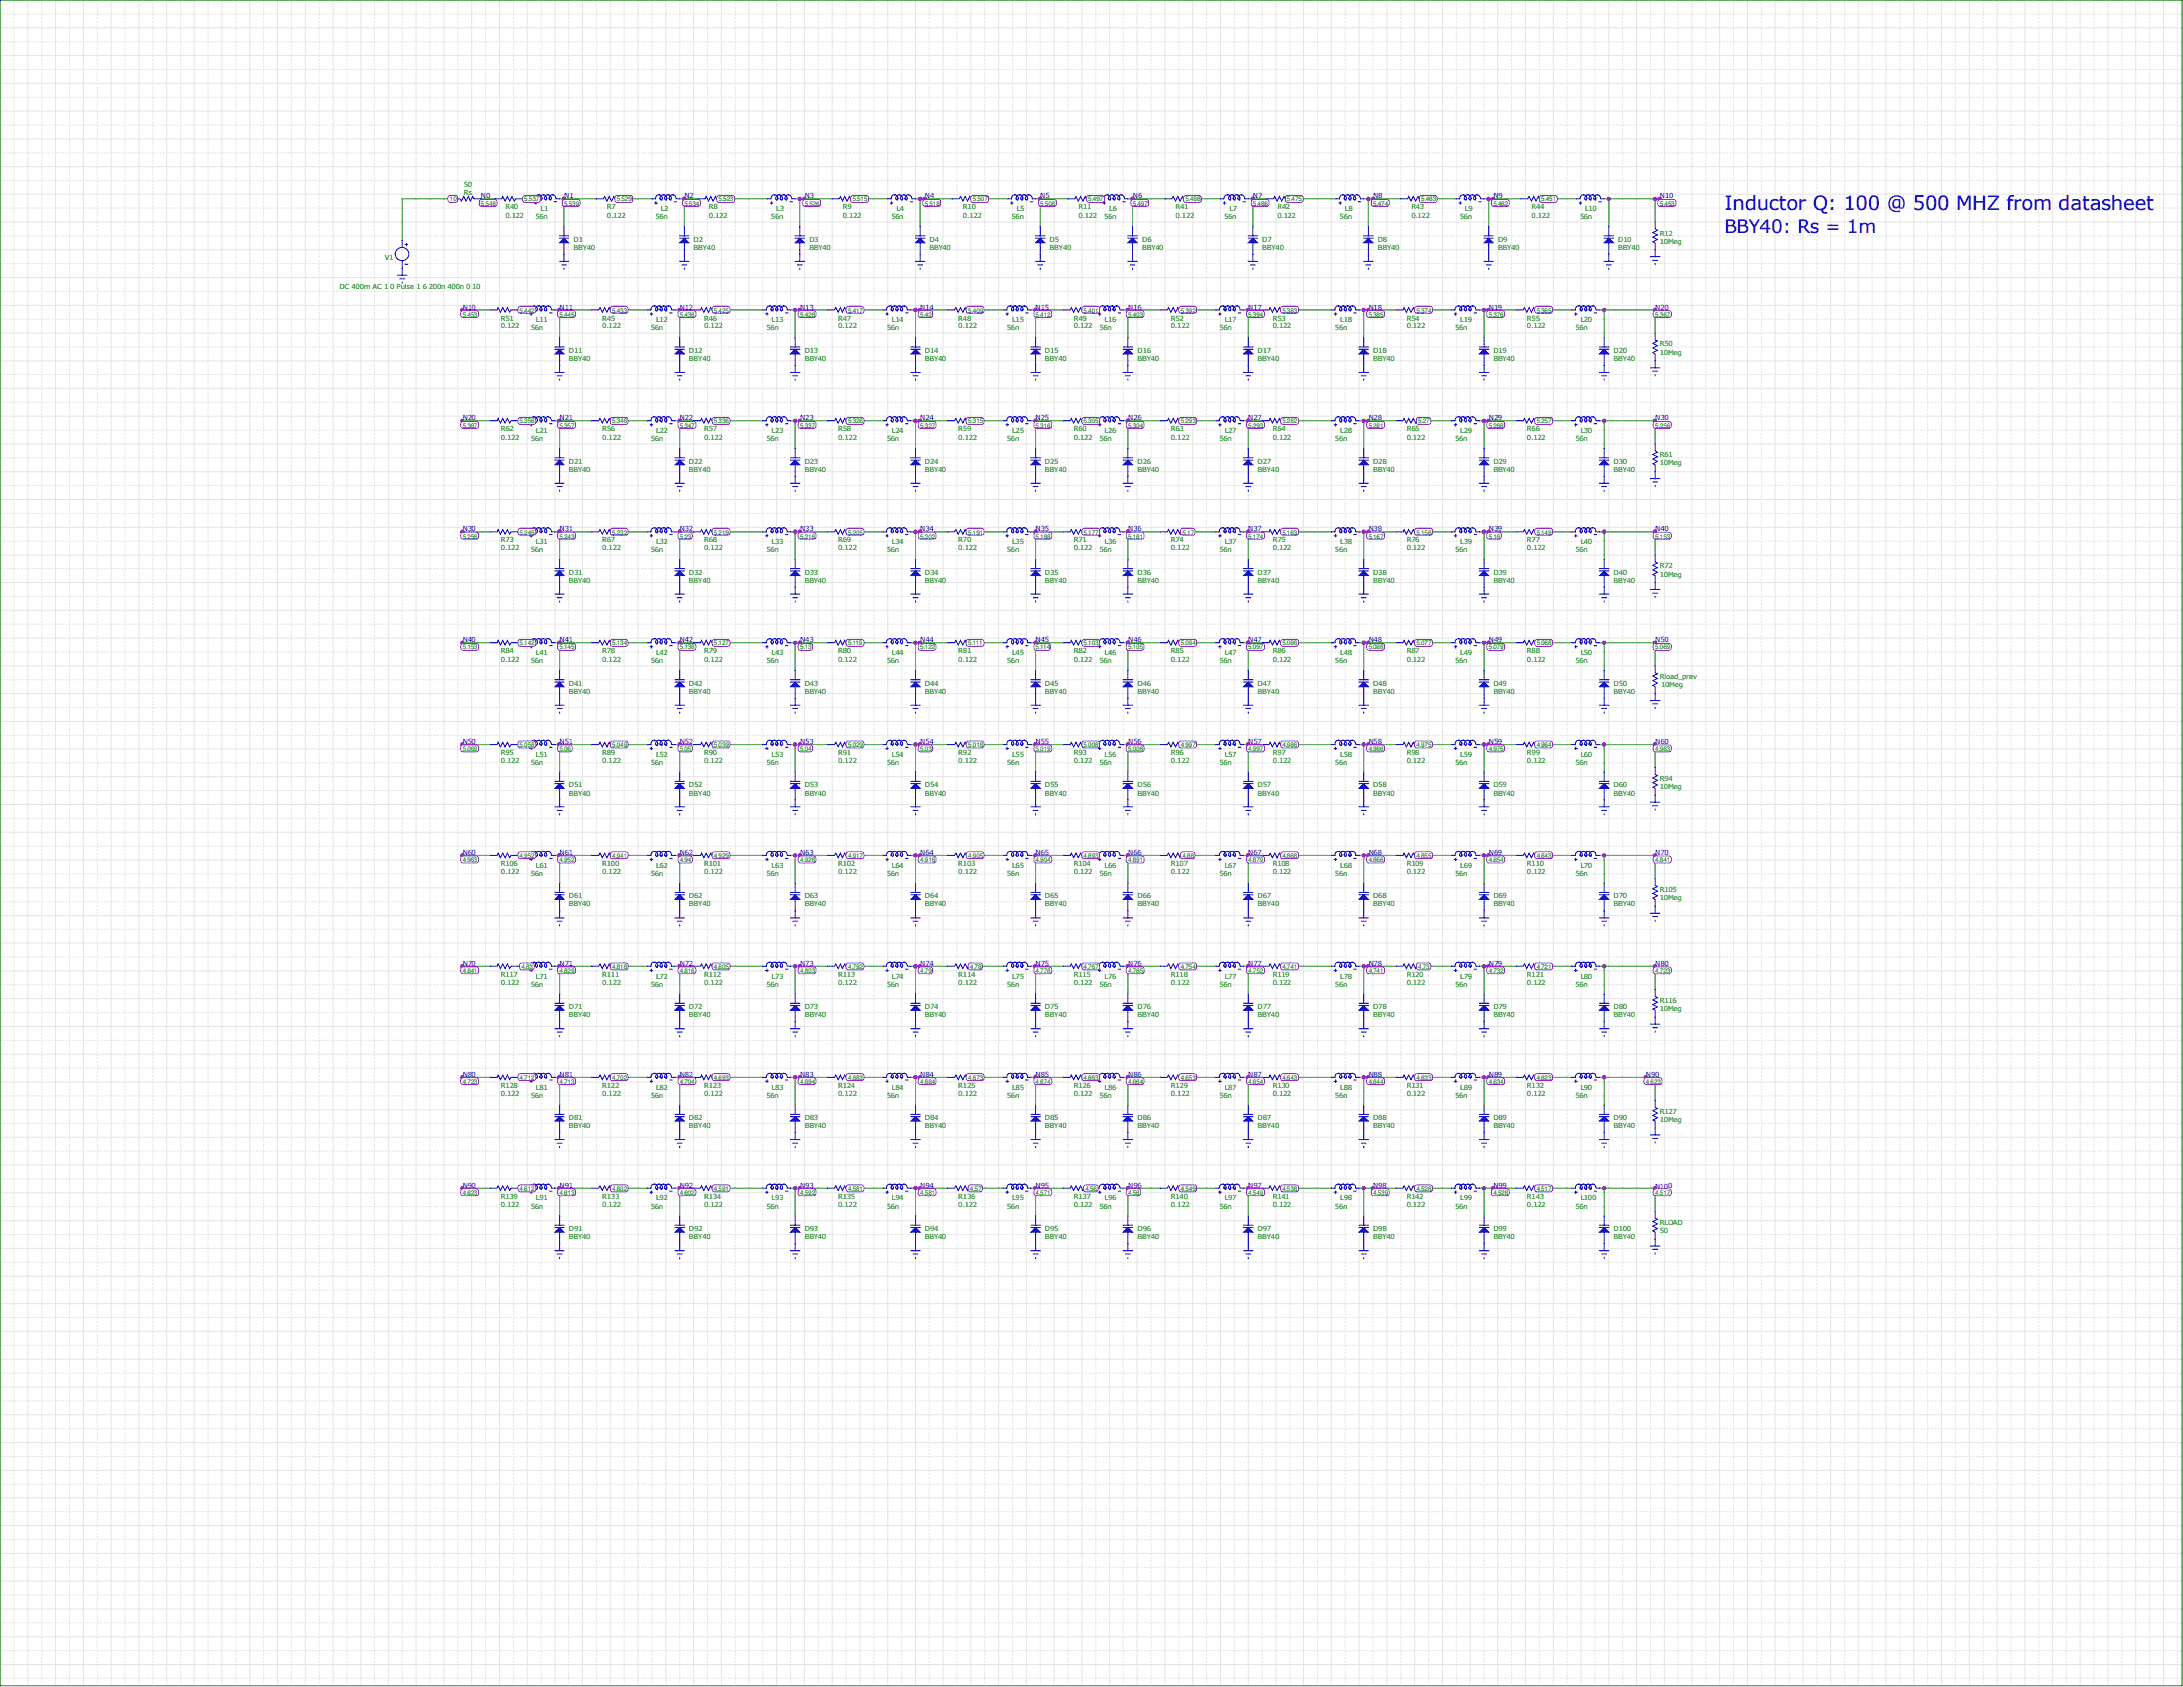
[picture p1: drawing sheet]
<svg xmlns="http://www.w3.org/2000/svg" width="279mm" height="216mm" viewBox="0 0 279 216" stroke-linecap="round" stroke-linejoin="round" font-family="sans-serif">
<defs><g id="words">
<text font-size="2.5" fill="#00f" x="220.7" y="26.8">Inductor Q: 100 @ 500 MHZ from datasheet</text>
<text font-size="2.4" fill="#00f" x="220.7" y="29.8">BBY40: Rs = 1m</text>
<g font-size=".9" fill="#007f00">
<text x="59.4" y="23.9">50</text>
<text x="59.4" y="24.9">Rs</text>
<text x="64.7" y="26.8">R40</text>
<text x="64.7" y="27.9">0.122</text>
<text x="68.5" y="28.1">56n</text>
<text x="69.2" y="27.1">L1</text>
<text x="77.7" y="26.8">R7</text>
<text x="77.7" y="27.9">0.122</text>
<text x="83.9" y="28.1">56n</text>
<text x="84.6" y="27.1">L2</text>
<text x="90.7" y="26.8">R8</text>
<text x="90.7" y="27.9">0.122</text>
<text x="98.7" y="28.1">56n</text>
<text x="99.4" y="27.1">L3</text>
<text x="107.9" y="26.8">R9</text>
<text x="107.9" y="27.9">0.122</text>
<text x="114.1" y="28.1">56n</text>
<text x="114.7" y="27.1">L4</text>
<text x="123.2" y="26.8">R10</text>
<text x="123.2" y="27.9">0.122</text>
<text x="129.5" y="28.1">56n</text>
<text x="130.1" y="27.1">L5</text>
<text x="138" y="26.8">R11</text>
<text x="138" y="27.9">0.122</text>
<text x="141.3" y="28.1">56n</text>
<text x="141.9" y="27.1">L6</text>
<text x="150.5" y="26.8">R41</text>
<text x="150.5" y="27.9">0.122</text>
<text x="156.7" y="28.1">56n</text>
<text x="157.4" y="27.1">L7</text>
<text x="163.5" y="26.8">R42</text>
<text x="163.5" y="27.9">0.122</text>
<text x="171.4" y="28.1">56n</text>
<text x="172.1" y="27.1">L8</text>
<text x="180.6" y="26.8">R43</text>
<text x="180.6" y="27.9">0.122</text>
<text x="186.9" y="28.1">56n</text>
<text x="187.5" y="27.1">L9</text>
<text x="196" y="26.8">R44</text>
<text x="196" y="27.9">0.122</text>
<text x="202.2" y="28.1">56n</text>
<text x="202.9" y="27.1">L10</text>
<text x="49.2" y="33.2">V1</text>
<text x="73.4" y="30.9">D1</text>
<text x="73.4" y="32">BBY40</text>
<text x="88.8" y="30.9">D2</text>
<text x="88.8" y="32">BBY40</text>
<text x="103.6" y="30.9">D3</text>
<text x="103.6" y="32">BBY40</text>
<text x="119" y="30.9">D4</text>
<text x="119" y="32">BBY40</text>
<text x="134.3" y="30.9">D5</text>
<text x="134.3" y="32">BBY40</text>
<text x="146.2" y="30.9">D6</text>
<text x="146.2" y="32">BBY40</text>
<text x="161.5" y="30.9">D7</text>
<text x="161.5" y="32">BBY40</text>
<text x="176.4" y="30.9">D8</text>
<text x="176.4" y="32">BBY40</text>
<text x="191.7" y="30.9">D9</text>
<text x="191.7" y="32">BBY40</text>
<text x="207.1" y="30.9">D10</text>
<text x="207.1" y="32">BBY40</text>
<text x="212.4" y="30.1">R12</text>
<text x="212.4" y="31.2">10Meg</text>
<text x="43.4" y="37">DC 400m AC 1 0 Pulse 1 6 200n 400n 0 10</text>
<text x="64.1" y="41">R51</text>
<text x="68.6" y="41.2">L11</text>
<text x="77.1" y="41">R45</text>
<text x="84" y="41.2">L12</text>
<text x="90.1" y="41">R46</text>
<text x="98.8" y="41.2">L13</text>
<text x="107.3" y="41">R47</text>
<text x="114.1" y="41.2">L14</text>
<text x="122.6" y="41">R48</text>
<text x="129.5" y="41.2">L15</text>
<text x="137.5" y="41">R49</text>
<text x="141.4" y="41.2">L16</text>
<text x="149.9" y="41">R52</text>
<text x="156.8" y="41.2">L17</text>
<text x="162.9" y="41">R53</text>
<text x="171.5" y="41.2">L18</text>
<text x="180" y="41">R54</text>
<text x="186.9" y="41.2">L19</text>
<text x="195.4" y="41">R55</text>
<text x="202.3" y="41.2">L20</text>
<text x="64.1" y="42">0.122</text>
<text x="67.9" y="42.3">56n</text>
<text x="72.8" y="45.2">D11</text>
<text x="72.8" y="46.2">BBY40</text>
<text x="77.1" y="42">0.122</text>
<text x="83.3" y="42.3">56n</text>
<text x="88.2" y="45.2">D12</text>
<text x="88.2" y="46.2">BBY40</text>
<text x="90.1" y="42">0.122</text>
<text x="98.1" y="42.3">56n</text>
<text x="103" y="45.2">D13</text>
<text x="103" y="46.2">BBY40</text>
<text x="107.3" y="42">0.122</text>
<text x="113.5" y="42.3">56n</text>
<text x="118.4" y="45.2">D14</text>
<text x="118.4" y="46.2">BBY40</text>
<text x="122.6" y="42">0.122</text>
<text x="128.9" y="42.3">56n</text>
<text x="133.7" y="45.2">D15</text>
<text x="133.7" y="46.2">BBY40</text>
<text x="137.5" y="42">0.122</text>
<text x="140.7" y="42.3">56n</text>
<text x="145.6" y="45.2">D16</text>
<text x="145.6" y="46.2">BBY40</text>
<text x="149.9" y="42">0.122</text>
<text x="156.1" y="42.3">56n</text>
<text x="161" y="45.2">D17</text>
<text x="161" y="46.2">BBY40</text>
<text x="162.9" y="42">0.122</text>
<text x="170.9" y="42.3">56n</text>
<text x="175.8" y="45.2">D18</text>
<text x="175.8" y="46.2">BBY40</text>
<text x="180" y="42">0.122</text>
<text x="186.3" y="42.3">56n</text>
<text x="191.1" y="45.2">D19</text>
<text x="191.1" y="46.2">BBY40</text>
<text x="195.4" y="42">0.122</text>
<text x="201.6" y="42.3">56n</text>
<text x="206.5" y="45.2">D20</text>
<text x="206.5" y="46.2">BBY40</text>
<text x="212.4" y="44.3">R50</text>
<text x="212.4" y="45.4">10Meg</text>
<text x="64.1" y="55.2">R62</text>
<text x="64.1" y="56.3">0.122</text>
<text x="67.9" y="56.5">56n</text>
<text x="68.6" y="55.4">L21</text>
<text x="72.8" y="59.4">D21</text>
<text x="77.1" y="55.2">R56</text>
<text x="77.1" y="56.3">0.122</text>
<text x="83.3" y="56.5">56n</text>
<text x="84" y="55.4">L22</text>
<text x="88.2" y="59.4">D22</text>
<text x="90.1" y="55.2">R57</text>
<text x="90.1" y="56.3">0.122</text>
<text x="98.1" y="56.5">56n</text>
<text x="98.8" y="55.4">L23</text>
<text x="103" y="59.4">D23</text>
<text x="107.3" y="55.2">R58</text>
<text x="107.3" y="56.3">0.122</text>
<text x="113.5" y="56.5">56n</text>
<text x="114.1" y="55.4">L24</text>
<text x="118.4" y="59.4">D24</text>
<text x="122.6" y="55.2">R59</text>
<text x="122.6" y="56.3">0.122</text>
<text x="128.9" y="56.5">56n</text>
<text x="129.5" y="55.4">L25</text>
<text x="133.7" y="59.4">D25</text>
<text x="137.5" y="55.2">R60</text>
<text x="137.5" y="56.3">0.122</text>
<text x="140.7" y="56.5">56n</text>
<text x="141.4" y="55.4">L26</text>
<text x="145.6" y="59.4">D26</text>
<text x="149.9" y="55.2">R63</text>
<text x="149.9" y="56.3">0.122</text>
<text x="156.1" y="56.5">56n</text>
<text x="156.8" y="55.4">L27</text>
<text x="161" y="59.4">D27</text>
<text x="162.9" y="55.2">R64</text>
<text x="162.9" y="56.3">0.122</text>
<text x="170.9" y="56.5">56n</text>
<text x="171.5" y="55.4">L28</text>
<text x="175.8" y="59.4">D28</text>
<text x="180" y="55.2">R65</text>
<text x="180" y="56.3">0.122</text>
<text x="186.3" y="56.5">56n</text>
<text x="186.9" y="55.4">L29</text>
<text x="191.1" y="59.4">D29</text>
<text x="195.4" y="55.2">R66</text>
<text x="195.4" y="56.3">0.122</text>
<text x="201.6" y="56.5">56n</text>
<text x="202.3" y="55.4">L30</text>
<text x="206.5" y="59.4">D30</text>
<text x="212.4" y="58.5">R61</text>
<text x="212.4" y="59.6">10Meg</text>
<text x="72.8" y="60.4">BBY40</text>
<text x="88.2" y="60.4">BBY40</text>
<text x="103" y="60.4">BBY40</text>
<text x="118.4" y="60.4">BBY40</text>
<text x="133.7" y="60.4">BBY40</text>
<text x="145.6" y="60.4">BBY40</text>
<text x="161" y="60.4">BBY40</text>
<text x="175.8" y="60.4">BBY40</text>
<text x="191.1" y="60.4">BBY40</text>
<text x="206.5" y="60.4">BBY40</text>
<text x="64.1" y="69.4">R73</text>
<text x="64.1" y="70.4">0.122</text>
<text x="67.9" y="70.7">56n</text>
<text x="68.6" y="69.6">L31</text>
<text x="77.1" y="69.4">R67</text>
<text x="77.1" y="70.4">0.122</text>
<text x="83.3" y="70.7">56n</text>
<text x="84" y="69.6">L32</text>
<text x="90.1" y="69.4">R68</text>
<text x="90.1" y="70.4">0.122</text>
<text x="98.1" y="70.7">56n</text>
<text x="98.8" y="69.6">L33</text>
<text x="107.3" y="69.4">R69</text>
<text x="107.3" y="70.4">0.122</text>
<text x="113.5" y="70.7">56n</text>
<text x="114.1" y="69.6">L34</text>
<text x="122.6" y="69.4">R70</text>
<text x="122.6" y="70.4">0.122</text>
<text x="128.9" y="70.7">56n</text>
<text x="129.5" y="69.6">L35</text>
<text x="137.5" y="69.4">R71</text>
<text x="137.5" y="70.4">0.122</text>
<text x="140.7" y="70.7">56n</text>
<text x="141.4" y="69.6">L36</text>
<text x="149.9" y="69.4">R74</text>
<text x="149.9" y="70.4">0.122</text>
<text x="156.1" y="70.7">56n</text>
<text x="156.8" y="69.6">L37</text>
<text x="162.9" y="69.4">R75</text>
<text x="162.9" y="70.4">0.122</text>
<text x="170.9" y="70.7">56n</text>
<text x="171.5" y="69.6">L38</text>
<text x="180" y="69.4">R76</text>
<text x="180" y="70.4">0.122</text>
<text x="186.3" y="70.7">56n</text>
<text x="186.9" y="69.6">L39</text>
<text x="195.4" y="69.4">R77</text>
<text x="195.4" y="70.4">0.122</text>
<text x="201.6" y="70.7">56n</text>
<text x="202.3" y="69.6">L40</text>
<text x="72.8" y="73.5">D31</text>
<text x="72.8" y="74.6">BBY40</text>
<text x="88.2" y="73.5">D32</text>
<text x="88.2" y="74.6">BBY40</text>
<text x="103" y="73.5">D33</text>
<text x="103" y="74.6">BBY40</text>
<text x="118.4" y="73.5">D34</text>
<text x="118.4" y="74.6">BBY40</text>
<text x="133.7" y="73.5">D35</text>
<text x="133.7" y="74.6">BBY40</text>
<text x="145.6" y="73.5">D36</text>
<text x="145.6" y="74.6">BBY40</text>
<text x="161" y="73.5">D37</text>
<text x="161" y="74.6">BBY40</text>
<text x="175.8" y="73.5">D38</text>
<text x="175.8" y="74.6">BBY40</text>
<text x="191.1" y="73.5">D39</text>
<text x="191.1" y="74.6">BBY40</text>
<text x="206.5" y="73.5">D40</text>
<text x="206.5" y="74.6">BBY40</text>
<text x="212.4" y="72.7">R72</text>
<text x="212.4" y="73.8">10Meg</text>
<text x="64.1" y="83.6">R84</text>
<text x="68.6" y="83.8">L41</text>
<text x="77.1" y="83.6">R78</text>
<text x="84" y="83.8">L42</text>
<text x="90.1" y="83.6">R79</text>
<text x="98.8" y="83.8">L43</text>
<text x="107.3" y="83.6">R80</text>
<text x="114.1" y="83.8">L44</text>
<text x="122.6" y="83.6">R81</text>
<text x="129.5" y="83.8">L45</text>
<text x="137.5" y="83.6">R82</text>
<text x="141.4" y="83.8">L46</text>
<text x="149.9" y="83.6">R85</text>
<text x="156.8" y="83.8">L47</text>
<text x="162.9" y="83.6">R86</text>
<text x="171.5" y="83.8">L48</text>
<text x="180" y="83.6">R87</text>
<text x="186.9" y="83.8">L49</text>
<text x="195.4" y="83.6">R88</text>
<text x="202.3" y="83.8">L50</text>
<text x="64.1" y="84.7">0.122</text>
<text x="67.9" y="84.9">56n</text>
<text x="72.8" y="87.8">D41</text>
<text x="72.8" y="88.8">BBY40</text>
<text x="77.1" y="84.7">0.122</text>
<text x="83.3" y="84.9">56n</text>
<text x="88.2" y="87.8">D42</text>
<text x="88.2" y="88.8">BBY40</text>
<text x="90.1" y="84.7">0.122</text>
<text x="98.1" y="84.9">56n</text>
<text x="103" y="87.8">D43</text>
<text x="103" y="88.8">BBY40</text>
<text x="107.3" y="84.7">0.122</text>
<text x="113.5" y="84.9">56n</text>
<text x="118.4" y="87.8">D44</text>
<text x="118.4" y="88.8">BBY40</text>
<text x="122.6" y="84.7">0.122</text>
<text x="128.9" y="84.9">56n</text>
<text x="133.7" y="87.8">D45</text>
<text x="133.7" y="88.8">BBY40</text>
<text x="137.5" y="84.7">0.122</text>
<text x="140.7" y="84.9">56n</text>
<text x="145.6" y="87.8">D46</text>
<text x="145.6" y="88.8">BBY40</text>
<text x="149.9" y="84.7">0.122</text>
<text x="156.1" y="84.9">56n</text>
<text x="161" y="87.8">D47</text>
<text x="161" y="88.8">BBY40</text>
<text x="162.9" y="84.7">0.122</text>
<text x="170.9" y="84.9">56n</text>
<text x="175.8" y="87.8">D48</text>
<text x="175.8" y="88.8">BBY40</text>
<text x="180" y="84.7">0.122</text>
<text x="186.3" y="84.9">56n</text>
<text x="191.1" y="87.8">D49</text>
<text x="191.1" y="88.8">BBY40</text>
<text x="195.4" y="84.7">0.122</text>
<text x="201.6" y="84.9">56n</text>
<text x="206.5" y="87.8">D50</text>
<text x="206.5" y="88.8">BBY40</text>
<text x="212.4" y="87">Rload_prev</text>
<text x="212.6" y="88">10Meg</text>
<text x="64.1" y="96.6">R95</text>
<text x="64.1" y="97.7">0.122</text>
<text x="67.9" y="97.9">56n</text>
<text x="68.6" y="96.9">L51</text>
<text x="72.8" y="100.8">D51</text>
<text x="72.8" y="101.8">BBY40</text>
<text x="77.1" y="96.6">R89</text>
<text x="77.1" y="97.7">0.122</text>
<text x="83.3" y="97.9">56n</text>
<text x="84" y="96.9">L52</text>
<text x="88.2" y="100.8">D52</text>
<text x="88.2" y="101.8">BBY40</text>
<text x="90.1" y="96.6">R90</text>
<text x="90.1" y="97.7">0.122</text>
<text x="98.1" y="97.9">56n</text>
<text x="98.8" y="96.9">L53</text>
<text x="103" y="100.8">D53</text>
<text x="103" y="101.8">BBY40</text>
<text x="107.3" y="96.6">R91</text>
<text x="107.3" y="97.7">0.122</text>
<text x="113.5" y="97.9">56n</text>
<text x="114.1" y="96.9">L54</text>
<text x="118.4" y="100.8">D54</text>
<text x="118.4" y="101.8">BBY40</text>
<text x="122.6" y="96.6">R92</text>
<text x="122.6" y="97.7">0.122</text>
<text x="128.9" y="97.9">56n</text>
<text x="129.5" y="96.9">L55</text>
<text x="133.7" y="100.8">D55</text>
<text x="133.7" y="101.8">BBY40</text>
<text x="137.5" y="96.6">R93</text>
<text x="137.5" y="97.7">0.122</text>
<text x="140.7" y="97.9">56n</text>
<text x="141.4" y="96.9">L56</text>
<text x="145.6" y="100.8">D56</text>
<text x="145.6" y="101.8">BBY40</text>
<text x="149.9" y="96.6">R96</text>
<text x="149.9" y="97.7">0.122</text>
<text x="156.1" y="97.9">56n</text>
<text x="156.8" y="96.9">L57</text>
<text x="161" y="100.8">D57</text>
<text x="161" y="101.8">BBY40</text>
<text x="162.9" y="96.6">R97</text>
<text x="162.9" y="97.7">0.122</text>
<text x="170.9" y="97.9">56n</text>
<text x="171.5" y="96.9">L58</text>
<text x="175.8" y="100.8">D58</text>
<text x="175.8" y="101.8">BBY40</text>
<text x="180" y="96.6">R98</text>
<text x="180" y="97.7">0.122</text>
<text x="186.3" y="97.9">56n</text>
<text x="186.9" y="96.9">L59</text>
<text x="191.1" y="100.8">D59</text>
<text x="191.1" y="101.8">BBY40</text>
<text x="195.4" y="96.6">R99</text>
<text x="195.4" y="97.7">0.122</text>
<text x="201.6" y="97.9">56n</text>
<text x="202.3" y="96.9">L60</text>
<text x="206.5" y="100.8">D60</text>
<text x="206.5" y="101.8">BBY40</text>
<text x="212.4" y="99.9">R94</text>
<text x="212.4" y="101">10Meg</text>
<text x="64.1" y="110.8">R106</text>
<text x="64.1" y="111.8">0.122</text>
<text x="67.9" y="112.1">56n</text>
<text x="68.6" y="111">L61</text>
<text x="77.1" y="110.8">R100</text>
<text x="77.1" y="111.8">0.122</text>
<text x="83.3" y="112.1">56n</text>
<text x="84" y="111">L62</text>
<text x="90.1" y="110.8">R101</text>
<text x="90.1" y="111.8">0.122</text>
<text x="98.1" y="112.1">56n</text>
<text x="98.8" y="111">L63</text>
<text x="107.3" y="110.8">R102</text>
<text x="107.3" y="111.8">0.122</text>
<text x="113.5" y="112.1">56n</text>
<text x="114.1" y="111">L64</text>
<text x="122.6" y="110.8">R103</text>
<text x="122.6" y="111.8">0.122</text>
<text x="128.9" y="112.1">56n</text>
<text x="129.5" y="111">L65</text>
<text x="137.5" y="110.8">R104</text>
<text x="137.5" y="111.8">0.122</text>
<text x="140.7" y="112.1">56n</text>
<text x="141.4" y="111">L66</text>
<text x="149.9" y="110.8">R107</text>
<text x="149.9" y="111.8">0.122</text>
<text x="156.1" y="112.1">56n</text>
<text x="156.8" y="111">L67</text>
<text x="162.9" y="110.8">R108</text>
<text x="162.9" y="111.8">0.122</text>
<text x="170.9" y="112.1">56n</text>
<text x="171.5" y="111">L68</text>
<text x="180" y="110.8">R109</text>
<text x="180" y="111.8">0.122</text>
<text x="186.3" y="112.1">56n</text>
<text x="186.9" y="111">L69</text>
<text x="195.4" y="110.8">R110</text>
<text x="195.4" y="111.8">0.122</text>
<text x="201.6" y="112.1">56n</text>
<text x="202.3" y="111">L70</text>
<text x="72.8" y="115">D61</text>
<text x="72.8" y="116">BBY40</text>
<text x="88.2" y="115">D62</text>
<text x="88.2" y="116">BBY40</text>
<text x="103" y="115">D63</text>
<text x="103" y="116">BBY40</text>
<text x="118.4" y="115">D64</text>
<text x="118.4" y="116">BBY40</text>
<text x="133.7" y="115">D65</text>
<text x="133.7" y="116">BBY40</text>
<text x="145.6" y="115">D66</text>
<text x="145.6" y="116">BBY40</text>
<text x="161" y="115">D67</text>
<text x="161" y="116">BBY40</text>
<text x="175.8" y="115">D68</text>
<text x="175.8" y="116">BBY40</text>
<text x="191.1" y="115">D69</text>
<text x="191.1" y="116">BBY40</text>
<text x="206.5" y="115">D70</text>
<text x="206.5" y="116">BBY40</text>
<text x="212.4" y="114.2">R105</text>
<text x="212.4" y="115.2">10Meg</text>
<text x="64.1" y="125">R117</text>
<text x="68.6" y="125.3">L71</text>
<text x="77.1" y="125">R111</text>
<text x="84" y="125.3">L72</text>
<text x="90.1" y="125">R112</text>
<text x="98.8" y="125.3">L73</text>
<text x="107.3" y="125">R113</text>
<text x="114.1" y="125.3">L74</text>
<text x="122.6" y="125">R114</text>
<text x="129.5" y="125.3">L75</text>
<text x="137.5" y="125">R115</text>
<text x="141.4" y="125.3">L76</text>
<text x="149.9" y="125">R118</text>
<text x="156.8" y="125.3">L77</text>
<text x="162.9" y="125">R119</text>
<text x="171.5" y="125.3">L78</text>
<text x="180" y="125">R120</text>
<text x="186.9" y="125.3">L79</text>
<text x="195.4" y="125">R121</text>
<text x="202.3" y="125.3">L80</text>
<text x="64.1" y="126.1">0.122</text>
<text x="67.9" y="126.3">56n</text>
<text x="72.8" y="129.2">D71</text>
<text x="72.8" y="130.2">BBY40</text>
<text x="77.1" y="126.1">0.122</text>
<text x="83.3" y="126.3">56n</text>
<text x="88.2" y="129.2">D72</text>
<text x="88.2" y="130.2">BBY40</text>
<text x="90.1" y="126.1">0.122</text>
<text x="98.1" y="126.3">56n</text>
<text x="103" y="129.2">D73</text>
<text x="103" y="130.2">BBY40</text>
<text x="107.3" y="126.1">0.122</text>
<text x="113.5" y="126.3">56n</text>
<text x="118.4" y="129.2">D74</text>
<text x="118.4" y="130.2">BBY40</text>
<text x="122.6" y="126.1">0.122</text>
<text x="128.9" y="126.3">56n</text>
<text x="133.7" y="129.2">D75</text>
<text x="133.7" y="130.2">BBY40</text>
<text x="137.5" y="126.1">0.122</text>
<text x="140.7" y="126.3">56n</text>
<text x="145.6" y="129.2">D76</text>
<text x="145.6" y="130.2">BBY40</text>
<text x="149.9" y="126.1">0.122</text>
<text x="156.1" y="126.3">56n</text>
<text x="161" y="129.2">D77</text>
<text x="161" y="130.2">BBY40</text>
<text x="162.9" y="126.1">0.122</text>
<text x="170.9" y="126.3">56n</text>
<text x="175.8" y="129.2">D78</text>
<text x="175.8" y="130.2">BBY40</text>
<text x="180" y="126.1">0.122</text>
<text x="186.3" y="126.3">56n</text>
<text x="191.1" y="129.2">D79</text>
<text x="191.1" y="130.2">BBY40</text>
<text x="195.4" y="126.1">0.122</text>
<text x="201.6" y="126.3">56n</text>
<text x="206.5" y="129.2">D80</text>
<text x="206.5" y="130.2">BBY40</text>
<text x="212.4" y="128.4">R116</text>
<text x="212.4" y="129.4">10Meg</text>
<text x="64.1" y="139.2">R128</text>
<text x="64.1" y="140.3">0.122</text>
<text x="67.9" y="140.5">56n</text>
<text x="68.6" y="139.4">L81</text>
<text x="72.8" y="143.4">D81</text>
<text x="77.1" y="139.2">R122</text>
<text x="77.1" y="140.3">0.122</text>
<text x="83.3" y="140.5">56n</text>
<text x="84" y="139.4">L82</text>
<text x="88.2" y="143.4">D82</text>
<text x="90.1" y="139.2">R123</text>
<text x="90.1" y="140.3">0.122</text>
<text x="98.1" y="140.5">56n</text>
<text x="98.8" y="139.4">L83</text>
<text x="103" y="143.4">D83</text>
<text x="107.3" y="139.2">R124</text>
<text x="107.3" y="140.3">0.122</text>
<text x="113.5" y="140.5">56n</text>
<text x="114.1" y="139.4">L84</text>
<text x="118.4" y="143.4">D84</text>
<text x="122.6" y="139.2">R125</text>
<text x="122.6" y="140.3">0.122</text>
<text x="128.9" y="140.5">56n</text>
<text x="129.5" y="139.4">L85</text>
<text x="133.7" y="143.4">D85</text>
<text x="137.5" y="139.2">R126</text>
<text x="137.5" y="140.3">0.122</text>
<text x="140.7" y="140.5">56n</text>
<text x="141.4" y="139.4">L86</text>
<text x="145.6" y="143.4">D86</text>
<text x="149.9" y="139.2">R129</text>
<text x="149.9" y="140.3">0.122</text>
<text x="156.1" y="140.5">56n</text>
<text x="156.8" y="139.4">L87</text>
<text x="161" y="143.4">D87</text>
<text x="162.9" y="139.2">R130</text>
<text x="162.9" y="140.3">0.122</text>
<text x="170.9" y="140.5">56n</text>
<text x="171.5" y="139.4">L88</text>
<text x="175.8" y="143.4">D88</text>
<text x="180" y="139.2">R131</text>
<text x="180" y="140.3">0.122</text>
<text x="186.3" y="140.5">56n</text>
<text x="186.9" y="139.4">L89</text>
<text x="191.1" y="143.4">D89</text>
<text x="195.4" y="139.2">R132</text>
<text x="195.4" y="140.3">0.122</text>
<text x="201.6" y="140.5">56n</text>
<text x="202.3" y="139.4">L90</text>
<text x="206.5" y="143.4">D90</text>
<text x="212.4" y="142.5">R127</text>
<text x="212.4" y="143.6">10Meg</text>
<text x="72.8" y="144.4">BBY40</text>
<text x="88.2" y="144.4">BBY40</text>
<text x="103" y="144.4">BBY40</text>
<text x="118.4" y="144.4">BBY40</text>
<text x="133.7" y="144.4">BBY40</text>
<text x="145.6" y="144.4">BBY40</text>
<text x="161" y="144.4">BBY40</text>
<text x="175.8" y="144.4">BBY40</text>
<text x="191.1" y="144.4">BBY40</text>
<text x="206.5" y="144.4">BBY40</text>
<text x="64.1" y="153.4">R139</text>
<text x="64.1" y="154.5">0.122</text>
<text x="67.9" y="154.7">56n</text>
<text x="68.6" y="153.6">L91</text>
<text x="77.1" y="153.4">R133</text>
<text x="77.1" y="154.5">0.122</text>
<text x="83.3" y="154.7">56n</text>
<text x="84" y="153.6">L92</text>
<text x="90.1" y="153.4">R134</text>
<text x="90.1" y="154.5">0.122</text>
<text x="98.1" y="154.7">56n</text>
<text x="98.8" y="153.6">L93</text>
<text x="107.3" y="153.4">R135</text>
<text x="107.3" y="154.5">0.122</text>
<text x="113.5" y="154.7">56n</text>
<text x="114.1" y="153.6">L94</text>
<text x="122.6" y="153.4">R136</text>
<text x="122.6" y="154.5">0.122</text>
<text x="128.9" y="154.7">56n</text>
<text x="129.5" y="153.6">L95</text>
<text x="137.5" y="153.4">R137</text>
<text x="137.5" y="154.5">0.122</text>
<text x="140.7" y="154.7">56n</text>
<text x="141.4" y="153.6">L96</text>
<text x="149.9" y="153.4">R140</text>
<text x="149.9" y="154.5">0.122</text>
<text x="156.1" y="154.7">56n</text>
<text x="156.8" y="153.6">L97</text>
<text x="162.9" y="153.4">R141</text>
<text x="162.9" y="154.5">0.122</text>
<text x="170.9" y="154.7">56n</text>
<text x="171.5" y="153.6">L98</text>
<text x="180" y="153.4">R142</text>
<text x="180" y="154.5">0.122</text>
<text x="186.3" y="154.7">56n</text>
<text x="186.9" y="153.6">L99</text>
<text x="195.4" y="153.4">R143</text>
<text x="195.4" y="154.5">0.122</text>
<text x="201.6" y="154.7">56n</text>
<text x="202.3" y="153.6">L100</text>
<text x="72.8" y="157.6">D91</text>
<text x="72.8" y="158.6">BBY40</text>
<text x="88.2" y="157.6">D92</text>
<text x="88.2" y="158.6">BBY40</text>
<text x="103" y="157.6">D93</text>
<text x="103" y="158.6">BBY40</text>
<text x="118.4" y="157.6">D94</text>
<text x="118.4" y="158.6">BBY40</text>
<text x="133.7" y="157.6">D95</text>
<text x="133.7" y="158.6">BBY40</text>
<text x="145.6" y="157.6">D96</text>
<text x="145.6" y="158.6">BBY40</text>
<text x="161" y="157.6">D97</text>
<text x="161" y="158.6">BBY40</text>
<text x="175.8" y="157.6">D98</text>
<text x="175.8" y="158.6">BBY40</text>
<text x="191.1" y="157.6">D99</text>
<text x="191.1" y="158.6">BBY40</text>
<text x="206.5" y="157.6">D100</text>
<text x="206.5" y="158.6">BBY40</text>
<text x="212.4" y="156.8">RLOAD</text>
<text x="212.4" y="157.8">50</text>
</g>
<g font-size=".9" fill="#00f">
<text x="61.6" y="25.4">N0</text>
<text x="72.2" y="25.4">N1</text>
<text x="87.6" y="25.4">N2</text>
<text x="103" y="25.4">N3</text>
<text x="118.4" y="25.4">N4</text>
<text x="133.1" y="25.4">N5</text>
<text x="145" y="25.4">N6</text>
<text x="160.4" y="25.4">N7</text>
<text x="175.8" y="25.4">N8</text>
<text x="191.1" y="25.4">N9</text>
<text x="212.4" y="25.4">N10</text>
<text x="59.2" y="39.6">N10</text>
<text x="71.6" y="39.6">N11</text>
<text x="87" y="39.6">N12</text>
<text x="102.4" y="39.6">N13</text>
<text x="117.8" y="39.6">N14</text>
<text x="132.5" y="39.6">N15</text>
<text x="144.4" y="39.6">N16</text>
<text x="159.8" y="39.6">N17</text>
<text x="175.2" y="39.6">N18</text>
<text x="190.5" y="39.6">N19</text>
<text x="211.8" y="39.6">N20</text>
<text x="59.2" y="53.8">N20</text>
<text x="71.6" y="53.8">N21</text>
<text x="87" y="53.8">N22</text>
<text x="102.4" y="53.8">N23</text>
<text x="117.8" y="53.8">N24</text>
<text x="132.5" y="53.8">N25</text>
<text x="144.4" y="53.8">N26</text>
<text x="159.8" y="53.8">N27</text>
<text x="175.2" y="53.8">N28</text>
<text x="190.5" y="53.8">N29</text>
<text x="211.8" y="53.8">N30</text>
<text x="59.2" y="68">N30</text>
<text x="71.6" y="68">N31</text>
<text x="87" y="68">N32</text>
<text x="102.4" y="68">N33</text>
<text x="117.8" y="68">N34</text>
<text x="132.5" y="68">N35</text>
<text x="144.4" y="68">N36</text>
<text x="159.8" y="68">N37</text>
<text x="175.2" y="68">N38</text>
<text x="190.5" y="68">N39</text>
<text x="211.8" y="68">N40</text>
<text x="59.2" y="82.2">N40</text>
<text x="71.6" y="82.2">N41</text>
<text x="87" y="82.2">N42</text>
<text x="102.4" y="82.2">N43</text>
<text x="117.8" y="82.2">N44</text>
<text x="132.5" y="82.2">N45</text>
<text x="144.4" y="82.2">N46</text>
<text x="159.8" y="82.2">N47</text>
<text x="175.2" y="82.2">N48</text>
<text x="190.5" y="82.2">N49</text>
<text x="211.8" y="82.2">N50</text>
<text x="59.2" y="95.2">N50</text>
<text x="71.6" y="95.2">N51</text>
<text x="87" y="95.2">N52</text>
<text x="102.4" y="95.2">N53</text>
<text x="117.8" y="95.2">N54</text>
<text x="132.5" y="95.2">N55</text>
<text x="144.4" y="95.2">N56</text>
<text x="159.8" y="95.2">N57</text>
<text x="175.2" y="95.2">N58</text>
<text x="190.5" y="95.2">N59</text>
<text x="211.8" y="95.2">N60</text>
<text x="59.2" y="109.4">N60</text>
<text x="71.6" y="109.4">N61</text>
<text x="87" y="109.4">N62</text>
<text x="102.4" y="109.4">N63</text>
<text x="117.8" y="109.4">N64</text>
<text x="132.5" y="109.4">N65</text>
<text x="144.4" y="109.4">N66</text>
<text x="159.8" y="109.4">N67</text>
<text x="175.2" y="109.4">N68</text>
<text x="190.5" y="109.4">N69</text>
<text x="211.8" y="109.4">N70</text>
<text x="59.2" y="123.6">N70</text>
<text x="71.6" y="123.6">N71</text>
<text x="87" y="123.6">N72</text>
<text x="102.4" y="123.6">N73</text>
<text x="117.8" y="123.6">N74</text>
<text x="132.5" y="123.6">N75</text>
<text x="144.4" y="123.6">N76</text>
<text x="159.8" y="123.6">N77</text>
<text x="175.2" y="123.6">N78</text>
<text x="190.5" y="123.6">N79</text>
<text x="211.8" y="123.6">N80</text>
<text x="59.2" y="137.8">N80</text>
<text x="71.6" y="137.8">N81</text>
<text x="87" y="137.8">N82</text>
<text x="102.4" y="137.8">N83</text>
<text x="117.8" y="137.8">N84</text>
<text x="132.5" y="137.8">N85</text>
<text x="144.4" y="137.8">N86</text>
<text x="159.8" y="137.8">N87</text>
<text x="175.2" y="137.8">N88</text>
<text x="190.5" y="137.8">N89</text>
<text x="210.7" y="137.8">N90</text>
<text x="59.2" y="152">N90</text>
<text x="71.6" y="152">N91</text>
<text x="87" y="152">N92</text>
<text x="102.4" y="152">N93</text>
<text x="117.8" y="152">N94</text>
<text x="132.5" y="152">N95</text>
<text x="144.4" y="152">N96</text>
<text x="159.8" y="152">N97</text>
<text x="175.8" y="152">N98</text>
<text x="191.1" y="152">N99</text>
<text x="211.8" y="152.1" transform="rotate(-1 211.8 152.1)">N100</text>
</g>
<g font-size=".8">
<text x="57.6" y="25.8">10</text>
<text x="61.6" y="26.3">5.548</text>
<text x="67.1" y="25.8">5.537</text>
<text x="72.2" y="26.3">5.539</text>
<text x="79" y="25.8">5.529</text>
<text x="87.6" y="26.3">5.534</text>
<text x="91.9" y="25.8">5.523</text>
<text x="103" y="26.3">5.526</text>
<text x="109.1" y="25.8">5.515</text>
<text x="118.4" y="26.3">5.518</text>
<text x="124.5" y="25.8">5.507</text>
<text x="133.1" y="26.3">5.508</text>
<text x="139.3" y="25.8">5.497</text>
<text x="145" y="26.3">5.497</text>
<text x="151.7" y="25.8">5.486</text>
<text x="160.4" y="26.3">5.486</text>
<text x="164.7" y="25.8">5.475</text>
<text x="175.8" y="26.3">5.474</text>
<text x="181.9" y="25.8">5.463</text>
<text x="191.1" y="26.3">5.462</text>
<text x="197.3" y="25.8">5.451</text>
<text x="212.4" y="26.3">5.453</text>
<text x="59.2" y="40.5">5.453</text>
<text x="66.5" y="40">5.442</text>
<text x="71.6" y="40.5">5.445</text>
<text x="78.4" y="40">5.433</text>
<text x="87" y="40.5">5.436</text>
<text x="91.4" y="40">5.425</text>
<text x="102.4" y="40.5">5.428</text>
<text x="108.5" y="40">5.417</text>
<text x="117.8" y="40.5">5.42</text>
<text x="123.9" y="40">5.409</text>
<text x="132.5" y="40.5">5.412</text>
<text x="138.7" y="40">5.401</text>
<text x="144.4" y="40.5">5.403</text>
<text x="151.1" y="40">5.392</text>
<text x="159.8" y="40.5">5.394</text>
<text x="164.1" y="40">5.383</text>
<text x="175.2" y="40.5">5.385</text>
<text x="181.3" y="40">5.374</text>
<text x="190.5" y="40.5">5.376</text>
<text x="196.7" y="40">5.365</text>
<text x="211.8" y="40.5">5.367</text>
<text x="59.2" y="54.7">5.367</text>
<text x="66.5" y="54.2">5.356</text>
<text x="71.6" y="54.7">5.357</text>
<text x="78.4" y="54.2">5.346</text>
<text x="87" y="54.7">5.347</text>
<text x="91.4" y="54.2">5.336</text>
<text x="102.4" y="54.7">5.337</text>
<text x="108.5" y="54.2">5.326</text>
<text x="117.8" y="54.7">5.327</text>
<text x="123.9" y="54.2">5.315</text>
<text x="132.5" y="54.7">5.316</text>
<text x="138.7" y="54.2">5.305</text>
<text x="144.4" y="54.7">5.304</text>
<text x="151.1" y="54.2">5.293</text>
<text x="159.8" y="54.7">5.293</text>
<text x="164.1" y="54.2">5.282</text>
<text x="175.2" y="54.7">5.281</text>
<text x="181.5" y="54.2">5.27</text>
<text x="190.5" y="54.7">5.268</text>
<text x="196.7" y="54.2">5.257</text>
<text x="211.8" y="54.7">5.256</text>
<text x="59.2" y="68.9">5.256</text>
<text x="66.5" y="68.4">5.245</text>
<text x="71.6" y="68.9">5.243</text>
<text x="78.4" y="68.4">5.232</text>
<text x="87" y="68.9">5.23</text>
<text x="91.4" y="68.4">5.219</text>
<text x="102.4" y="68.9">5.216</text>
<text x="108.5" y="68.4">5.205</text>
<text x="117.8" y="68.9">5.202</text>
<text x="123.9" y="68.4">5.191</text>
<text x="132.5" y="68.9">5.188</text>
<text x="138.7" y="68.4">5.177</text>
<text x="144.4" y="68.9">5.181</text>
<text x="151.3" y="68.4">5.17</text>
<text x="159.8" y="68.9">5.174</text>
<text x="164.1" y="68.4">5.163</text>
<text x="175.2" y="68.9">5.167</text>
<text x="181.3" y="68.4">5.156</text>
<text x="190.5" y="68.9">5.16</text>
<text x="196.7" y="68.4">5.149</text>
<text x="211.8" y="68.9">5.153</text>
<text x="59.2" y="83.1">5.153</text>
<text x="66.5" y="82.6">5.142</text>
<text x="71.6" y="83.1">5.145</text>
<text x="78.4" y="82.6">5.134</text>
<text x="87" y="83.1">5.138</text>
<text x="91.4" y="82.6">5.127</text>
<text x="102.4" y="83.1">5.13</text>
<text x="108.5" y="82.6">5.119</text>
<text x="117.8" y="83.1">5.122</text>
<text x="123.9" y="82.6">5.111</text>
<text x="132.5" y="83.1">5.114</text>
<text x="138.7" y="82.6">5.103</text>
<text x="144.4" y="83.1">5.105</text>
<text x="151.1" y="82.6">5.094</text>
<text x="159.8" y="83.1">5.097</text>
<text x="164.1" y="82.6">5.086</text>
<text x="175.2" y="83.1">5.088</text>
<text x="181.3" y="82.6">5.077</text>
<text x="190.5" y="83.1">5.079</text>
<text x="196.7" y="82.6">5.068</text>
<text x="211.8" y="83.1">5.069</text>
<text x="66.5" y="95.6">5.058</text>
<text x="78.4" y="95.6">5.049</text>
<text x="91.4" y="95.6">5.039</text>
<text x="108.5" y="95.6">5.029</text>
<text x="123.9" y="95.6">5.018</text>
<text x="138.7" y="95.6">5.008</text>
<text x="151.1" y="95.6">4.997</text>
<text x="164.1" y="95.6">4.986</text>
<text x="181.3" y="95.6">4.975</text>
<text x="196.7" y="95.6">4.964</text>
<text x="59.2" y="96.1">5.069</text>
<text x="71.6" y="96.1">5.06</text>
<text x="87" y="96.1">5.05</text>
<text x="102.4" y="96.1">5.04</text>
<text x="117.8" y="96.1">5.03</text>
<text x="132.5" y="96.1">5.019</text>
<text x="144.4" y="96.1">5.008</text>
<text x="159.8" y="96.1">4.997</text>
<text x="175.2" y="96.1">4.986</text>
<text x="190.5" y="96.1">4.975</text>
<text x="211.8" y="96.1">4.963</text>
<text x="59.2" y="110.3">4.963</text>
<text x="66.5" y="109.8">4.952</text>
<text x="71.6" y="110.3">4.952</text>
<text x="78.4" y="109.8">4.941</text>
<text x="87" y="110.3">4.94</text>
<text x="91.4" y="109.8">4.929</text>
<text x="102.4" y="110.3">4.928</text>
<text x="108.5" y="109.8">4.917</text>
<text x="117.8" y="110.3">4.916</text>
<text x="123.9" y="109.8">4.905</text>
<text x="132.5" y="110.3">4.904</text>
<text x="138.7" y="109.8">4.893</text>
<text x="144.4" y="110.3">4.891</text>
<text x="151.3" y="109.8">4.88</text>
<text x="159.8" y="110.3">4.879</text>
<text x="164.1" y="109.8">4.868</text>
<text x="175.2" y="110.3">4.866</text>
<text x="181.3" y="109.8">4.855</text>
<text x="190.5" y="110.3">4.854</text>
<text x="196.7" y="109.8">4.843</text>
<text x="211.8" y="110.3">4.841</text>
<text x="59.2" y="124.5">4.841</text>
<text x="66.8" y="124">4.83</text>
<text x="71.6" y="124.5">4.829</text>
<text x="78.4" y="124">4.818</text>
<text x="87" y="124.5">4.816</text>
<text x="91.4" y="124">4.805</text>
<text x="102.4" y="124.5">4.803</text>
<text x="108.5" y="124">4.792</text>
<text x="117.8" y="124.5">4.79</text>
<text x="124.1" y="124">4.78</text>
<text x="132.5" y="124.5">4.778</text>
<text x="138.7" y="124">4.767</text>
<text x="144.4" y="124.5">4.765</text>
<text x="151.1" y="124">4.754</text>
<text x="159.8" y="124.5">4.752</text>
<text x="164.1" y="124">4.741</text>
<text x="175.2" y="124.5">4.741</text>
<text x="181.5" y="124">4.73</text>
<text x="190.5" y="124.5">4.732</text>
<text x="196.7" y="124">4.721</text>
<text x="211.8" y="124.5">4.723</text>
<text x="59.2" y="138.7">4.723</text>
<text x="66.5" y="138.2">4.712</text>
<text x="71.6" y="138.7">4.713</text>
<text x="78.4" y="138.2">4.702</text>
<text x="87" y="138.7">4.704</text>
<text x="91.4" y="138.2">4.693</text>
<text x="102.4" y="138.7">4.694</text>
<text x="108.5" y="138.2">4.683</text>
<text x="117.8" y="138.7">4.684</text>
<text x="123.9" y="138.2">4.673</text>
<text x="132.5" y="138.7">4.674</text>
<text x="138.7" y="138.2">4.663</text>
<text x="144.4" y="138.7">4.664</text>
<text x="151.1" y="138.2">4.653</text>
<text x="159.8" y="138.7">4.654</text>
<text x="164.1" y="138.2">4.643</text>
<text x="175.2" y="138.7">4.644</text>
<text x="181.3" y="138.2">4.633</text>
<text x="190.5" y="138.7">4.634</text>
<text x="196.7" y="138.2">4.623</text>
<text x="210.7" y="138.7">4.623</text>
<text x="59.2" y="152.9">4.623</text>
<text x="66.5" y="152.4">4.612</text>
<text x="71.6" y="152.9">4.613</text>
<text x="78.4" y="152.4">4.602</text>
<text x="87" y="152.9">4.602</text>
<text x="91.4" y="152.4">4.591</text>
<text x="102.4" y="152.9">4.592</text>
<text x="108.5" y="152.4">4.581</text>
<text x="117.8" y="152.9">4.581</text>
<text x="124.1" y="152.4">4.57</text>
<text x="132.5" y="152.9">4.571</text>
<text x="138.9" y="152.4">4.56</text>
<text x="144.4" y="152.9">4.56</text>
<text x="151.1" y="152.4">4.549</text>
<text x="159.8" y="152.9">4.549</text>
<text x="164.1" y="152.4">4.538</text>
<text x="175.8" y="152.9">4.539</text>
<text x="181.3" y="152.4">4.528</text>
<text x="191.1" y="152.9">4.528</text>
<text x="196.7" y="152.4">4.517</text>
<text x="211.8" y="152.9">4.517</text>
</g>
</g></defs>
<g fill="none" stroke="#e5e5e5" stroke-width=".13">
<path d="M0 3.6h279.4M0 7.1h279.4M0 10.7h279.4M0 14.2h279.4M0 17.8h279.4M0 1.8h.3M0 5.3h.3M0 8.9h.3M0 12.4h.3M0 16h.3M0 19.6h.3M.5 1.8h.2"/>
<path d="M.5 5.3h.2M.5 8.9h.2M.5 12.4h.2M.5 16h.2M.5 19.6h.2M.9 1.8h.2M.9 5.3h.2M.9 8.9h.2M.9 12.4h.2M.9 16h.2M.9 19.6h.2M1.4 1.8h.2"/>
<path d="M1.4 5.3h.2M1.4 8.9h.2M1.4 12.4h.2M1.4 16h.2M1.4 19.6h.2M1.8 0v.3M1.8 .5v.2M1.8 .9v.2M1.8 1.4v.2M1.8 2.2v.3M1.8 2.7v.2M1.8 3.1v.2"/>
<path d="M1.8 3.6v.2M1.8 4v.2M1.8 4.4v.3M1.8 4.9v.2M1.8 5.8v.2M1.8 6.2v.2M1.8 6.7v.2M1.8 7.1v.2M1.8 7.6v.2M1.8 8v.2M1.8 8.5v.2M1.8 9.4v.2"/>
<path d="M1.8 9.8v.2M1.8 10.2v.3M1.8 10.7v.2M1.8 11.1v.2M1.8 11.6v.2M1.8 12v.2M1.8 12.9v.2M1.8 13.3v.2M1.8 13.8v.2M1.8 14.2v.2M1.8 14.6v.3M1.8 15.1v.2"/>
<path d="M1.8 15.5v.3M1.8 16.4v.3M1.8 16.9v.2M1.8 17.3v.3M1.8 17.8v.2M1.8 18.2v.2M1.8 18.7v.2M1.8 19.1v.2M1.8 20v.2M2 1.8h-.2v.2M2 5.3h-.2v.3M2 8.9h-.2v.2"/>
<path d="M2 12.4h-.2v.3M2 16h-.2v.2M2 19.6h-.2v.2M2.2 1.8h.3M2.2 5.3h.3M2.2 8.9h.3M2.2 12.4h.3M2.2 16h.3M2.2 19.6h.3M2.7 1.8h.2M2.7 5.3h.2M2.7 8.9h.2"/>
<path d="M2.7 12.4h.2M2.7 16h.2M2.7 19.6h.2M3.1 1.8h.2M3.1 5.3h.2M3.1 8.9h.2M3.1 12.4h.2M3.1 16h.2M3.1 19.6h.2M3.6 0v215.8M3.6 1.8h.2M3.6 5.3h.2"/>
<path d="M3.6 8.9h.2M3.6 12.4h.2M3.6 16h.2M3.6 19.6h.2M4 1.8h.2M4 5.3h.2M4 8.9h.2M4 12.4h.2M4 16h.2M4 19.6h.2M4.4 1.8h.3M4.4 5.3h.3"/>
<path d="M4.4 8.9h.3M4.4 12.4h.3M4.4 16h.3M4.4 19.6h.3M4.9 1.8h.2M4.9 5.3h.2M4.9 8.9h.2M4.9 12.4h.2M4.9 16h.2M4.9 19.6h.2M5.3 0v.3M5.3 .5v.2"/>
<path d="M5.3 .9v.2M5.3 1.4v.2M5.3 2.2v.3M5.3 2.7v.2M5.3 3.1v.2M5.3 3.6v.2M5.3 4v.2M5.3 4.4v.3M5.3 4.9v.2M5.3 5.8v.2M5.3 6.2v.2M5.3 6.7v.2"/>
<path d="M5.3 7.1v.2M5.3 7.6v.2M5.3 8v.2M5.3 8.5v.2M5.3 9.4v.2M5.3 9.8v.2M5.3 10.2v.3M5.3 10.7v.2M5.3 11.1v.2M5.3 11.6v.2M5.3 12v.2M5.3 12.9v.2"/>
<path d="M5.3 13.3v.2M5.3 13.8v.2M5.3 14.2v.2M5.3 14.6v.3M5.3 15.1v.2M5.3 15.5v.3M5.3 16.4v.3M5.3 16.9v.2M5.3 17.3v.3M5.3 17.8v.2M5.3 18.2v.2M5.3 18.7v.2"/>
<path d="M5.3 19.1v.2M5.3 20v.2M5.6 1.8h-.3v.2M5.6 5.3h-.3v.3M5.6 8.9h-.3v.2M5.6 12.4h-.3v.3M5.6 16h-.3v.2M5.6 19.6h-.3v.2M5.8 1.8h.2M5.8 5.3h.2M5.8 8.9h.2M5.8 12.4h.2"/>
<path d="M5.8 16h.2M5.8 19.6h.2M6.2 1.8h.2M6.2 5.3h.2M6.2 8.9h.2M6.2 12.4h.2M6.2 16h.2M6.2 19.6h.2M6.7 1.8h.2M6.7 5.3h.2M6.7 8.9h.2M6.7 12.4h.2"/>
<path d="M6.7 16h.2M6.7 19.6h.2M7.1 0v215.8M7.1 1.8h.2M7.1 5.3h.2M7.1 8.9h.2M7.1 12.4h.2M7.1 16h.2M7.1 19.6h.2M7.6 1.8h.2M7.6 5.3h.2M7.6 8.9h.2"/>
<path d="M7.6 12.4h.2M7.6 16h.2M7.6 19.6h.2M8 1.8h.2M8 5.3h.2M8 8.9h.2M8 12.4h.2M8 16h.2M8 19.6h.2M8.5 1.8h.2M8.5 5.3h.2M8.5 8.9h.2"/>
<path d="M8.5 12.4h.2M8.5 16h.2M8.5 19.6h.2M8.9 0v.3M8.9 .5v.2M8.9 .9v.2M8.9 1.4v.2M8.9 2.2v.3M8.9 2.7v.2M8.9 3.1v.2M8.9 3.6v.2M8.9 4v.2"/>
<path d="M8.9 4.4v.3M8.9 4.9v.2M8.9 5.8v.2M8.9 6.2v.2M8.9 6.7v.2M8.9 7.1v.2M8.9 7.6v.2M8.9 8v.2M8.9 8.5v.2M8.9 9.4v.2M8.9 9.8v.2M8.9 10.2v.3"/>
<path d="M8.9 10.7v.2M8.9 11.1v.2M8.9 11.6v.2M8.9 12v.2M8.9 12.9v.2M8.9 13.3v.2M8.9 13.8v.2M8.9 14.2v.2M8.9 14.6v.3M8.9 15.1v.2M8.9 15.5v.3M8.9 16.4v.3"/>
<path d="M8.9 16.9v.2M8.9 17.3v.3M8.9 17.8v.2M8.9 18.2v.2M8.9 18.7v.2M8.9 19.1v.2M8.9 20v.2M9.1 1.8h-.2v.2M9.1 5.3h-.2v.3M9.1 8.9h-.2v.2M9.1 12.4h-.2v.3M9.1 16h-.2v.2"/>
<path d="M9.1 19.6h-.2v.2M9.4 1.8h.2M9.4 5.3h.2M9.4 8.9h.2M9.4 12.4h.2M9.4 16h.2M9.4 19.6h.2M9.8 1.8h.2M9.8 5.3h.2M9.8 8.9h.2M9.8 12.4h.2M9.8 16h.2"/>
<path d="M9.8 19.6h.2M10.2 1.8h.3M10.2 5.3h.3M10.2 8.9h.3M10.2 12.4h.3M10.2 16h.3M10.2 19.6h.3M10.7 0v215.8M10.7 1.8h.2M10.7 5.3h.2M10.7 8.9h.2M10.7 12.4h.2"/>
<path d="M10.7 16h.2M10.7 19.6h.2M11.1 1.8h.2M11.1 5.3h.2M11.1 8.9h.2M11.1 12.4h.2M11.1 16h.2M11.1 19.6h.2M11.6 1.8h.2M11.6 5.3h.2M11.6 8.9h.2M11.6 12.4h.2"/>
<path d="M11.6 16h.2M11.6 19.6h.2M12 1.8h.2M12 5.3h.2M12 8.9h.2M12 12.4h.2M12 16h.2M12 19.6h.2M12.4 0v.3M12.4 .5v.2M12.4 .9v.2M12.4 1.4v.2"/>
<path d="M12.4 2.2v.3M12.4 2.7v.2M12.4 3.1v.2M12.4 3.6v.2M12.4 4v.2M12.4 4.4v.3M12.4 4.9v.2M12.4 5.8v.2M12.4 6.2v.2M12.4 6.7v.2M12.4 7.1v.2M12.4 7.6v.2"/>
<path d="M12.4 8v.2M12.4 8.5v.2M12.4 9.4v.2M12.4 9.8v.2M12.4 10.2v.3M12.4 10.7v.2M12.4 11.1v.2M12.4 11.6v.2M12.4 12v.2M12.4 12.9v.2M12.4 13.3v.2M12.4 13.8v.2"/>
<path d="M12.4 14.2v.2M12.4 14.6v.3M12.4 15.1v.2M12.4 15.5v.3M12.4 16.4v.3M12.4 16.9v.2M12.4 17.3v.3M12.4 17.8v.2M12.4 18.2v.2M12.4 18.7v.2M12.4 19.1v.2M12.4 20v.2"/>
<path d="M12.7 1.8h-.3v.2M12.7 5.3h-.3v.3M12.7 8.9h-.3v.2M12.7 12.4h-.3v.3M12.7 16h-.3v.2M12.7 19.6h-.3v.2M12.9 1.8h.2M12.9 5.3h.2M12.9 8.9h.2M12.9 12.4h.2M12.9 16h.2M12.9 19.6h.2"/>
<path d="M13.3 1.8h.2M13.3 5.3h.2M13.3 8.9h.2M13.3 12.4h.2M13.3 16h.2M13.3 19.6h.2M13.8 1.8h.2M13.8 5.3h.2M13.8 8.9h.2M13.8 12.4h.2M13.8 16h.2M13.8 19.6h.2"/>
<path d="M14.2 0v215.8M14.2 1.8h.2M14.2 5.3h.2M14.2 8.9h.2M14.2 12.4h.2M14.2 16h.2M14.2 19.6h.2M14.6 1.8h.3M14.6 5.3h.3M14.6 8.9h.3M14.6 12.4h.3M14.6 16h.3"/>
<path d="M14.6 19.6h.3M15.1 1.8h.2M15.1 5.3h.2M15.1 8.9h.2M15.1 12.4h.2M15.1 16h.2M15.1 19.6h.2M15.5 1.8h.3M15.5 5.3h.3M15.5 8.9h.3M15.5 12.4h.3M15.5 16h.3"/>
<path d="M15.5 19.6h.3M16 0v.3M16 .5v.2M16 .9v.2M16 1.4v.2M16 2.2v.3M16 2.7v.2M16 3.1v.2M16 3.6v.2M16 4v.2M16 4.4v.3M16 4.9v.2"/>
<path d="M16 5.8v.2M16 6.2v.2M16 6.7v.2M16 7.1v.2M16 7.6v.2M16 8v.2M16 8.5v.2M16 9.4v.2M16 9.8v.2M16 10.2v.3M16 10.7v.2M16 11.1v.2"/>
<path d="M16 11.6v.2M16 12v.2M16 12.9v.2M16 13.3v.2M16 13.8v.2M16 14.2v.2M16 14.6v.3M16 15.1v.2M16 15.5v.3M16 16.4v.3M16 16.9v.2M16 17.3v.3"/>
<path d="M16 17.8v.2M16 18.2v.2M16 18.7v.2M16 19.1v.2M16 20v.2M16.2 1.8h-.2v.2M16.2 5.3h-.2v.3M16.2 8.9h-.2v.2M16.2 12.4h-.2v.3M16.2 16h-.2v.2M16.2 19.6h-.2v.2M16.4 1.8h.3"/>
<path d="M16.4 5.3h.3M16.4 8.9h.3M16.4 12.4h.3M16.4 16h.3M16.4 19.6h.3M16.9 1.8h.2M16.9 5.3h.2M16.9 8.9h.2M16.9 12.4h.2M16.9 16h.2M16.9 19.6h.2M17.3 1.8h.3"/>
<path d="M17.3 5.3h.3M17.3 8.9h.3M17.3 12.4h.3M17.3 16h.3M17.3 19.6h.3M17.8 0v215.8M17.8 1.8h.2M17.8 5.3h.2M17.8 8.9h.2M17.8 12.4h.2M17.8 16h.2M17.8 19.6h.2"/>
<path d="M18.2 1.8h.2M18.2 5.3h.2M18.2 8.9h.2M18.2 12.4h.2M18.2 16h.2M18.2 19.6h.2M18.7 1.8h.2M18.7 5.3h.2M18.7 8.9h.2M18.7 12.4h.2M18.7 16h.2M18.7 19.6h.2"/>
<path d="M19.1 1.8h.2M19.1 5.3h.2M19.1 8.9h.2M19.1 12.4h.2M19.1 16h.2M19.1 19.6h.2M19.6 0v.3M19.6 .5v.2M19.6 .9v.2M19.6 1.4v.2M19.6 2.2v.3M19.6 2.7v.2"/>
<path d="M19.6 3.1v.2M19.6 3.6v.2M19.6 4v.2M19.6 4.4v.3M19.6 4.9v.2M19.6 5.8v.2M19.6 6.2v.2M19.6 6.7v.2M19.6 7.1v.2M19.6 7.6v.2M19.6 8v.2M19.6 8.5v.2"/>
<path d="M19.6 9.4v.2M19.6 9.8v.2M19.6 10.2v.3M19.6 10.7v.2M19.6 11.1v.2M19.6 11.6v.2M19.6 12v.2M19.6 12.9v.2M19.6 13.3v.2M19.6 13.8v.2M19.6 14.2v.2M19.6 14.6v.3"/>
<path d="M19.6 15.1v.2M19.6 15.5v.3M19.6 16.4v.3M19.6 16.9v.2M19.6 17.3v.3M19.6 17.8v.2M19.6 18.2v.2M19.6 18.7v.2M19.6 19.1v.2M19.6 20v.2M19.8 1.8h-.2v.2M19.8 5.3h-.2v.3"/>
<path d="M19.8 8.9h-.2v.2M19.8 12.4h-.2v.3M19.8 16h-.2v.2M19.8 19.6h-.2v.2M20 1.8h.2M20 5.3h.2M20 8.9h.2M20 12.4h.2M20 16h.2M20 19.6h.2M20.4 1.8h.3M20.4 5.3h.3"/>
<path d="M20.4 8.9h.3M20.4 12.4h.3M20.4 16h.3M20.4 19.6h.3M20.9 1.8h.2M20.9 5.3h.2M20.9 8.9h.2M20.9 12.4h.2M20.9 16h.2M20.9 19.6h.2M21.3 0v215.8M21.3 1.8h.2"/>
<path d="M21.3 5.3h.2M21.3 8.9h.2M21.3 12.4h.2M21.3 16h.2M21.3 19.6h.2M21.8 1.8h.2M21.8 5.3h.2M21.8 8.9h.2M21.8 12.4h.2M21.8 16h.2M21.8 19.6h.2M22.2 1.8h.2"/>
<path d="M22.2 5.3h.2M22.2 8.9h.2M22.2 12.4h.2M22.2 16h.2M22.2 19.6h.2M22.6 1.8h.3M22.6 5.3h.3M22.6 8.9h.3M22.6 12.4h.3M22.6 16h.3M22.6 19.6h.3M23.1 0v.3"/>
<path d="M23.1 .5v.2M23.1 .9v.2M23.1 1.4v.2M23.1 2.2v.3M23.1 2.7v.2M23.1 3.1v.2M23.1 3.6v.2M23.1 4v.2M23.1 4.4v.3M23.1 4.9v.2M23.1 5.8v.2M23.1 6.2v.2"/>
<path d="M23.1 6.7v.2M23.1 7.1v.2M23.1 7.6v.2M23.1 8v.2M23.1 8.5v.2M23.1 9.4v.2M23.1 9.8v.2M23.1 10.2v.3M23.1 10.7v.2M23.1 11.1v.2M23.1 11.6v.2M23.1 12v.2"/>
<path d="M23.1 12.9v.2M23.1 13.3v.2M23.1 13.8v.2M23.1 14.2v.2M23.1 14.6v.3M23.1 15.1v.2M23.1 15.5v.3M23.1 16.4v.3M23.1 16.9v.2M23.1 17.3v.3M23.1 17.8v.2M23.1 18.2v.2"/>
<path d="M23.1 18.7v.2M23.1 19.1v.2M23.1 20v.2M23.3 1.8h-.2v.2M23.3 5.3h-.2v.3M23.3 8.9h-.2v.2M23.3 12.4h-.2v.3M23.3 16h-.2v.2M23.3 19.6h-.2v.2M23.5 1.8h.2M23.5 5.3h.2M23.5 8.9h.2"/>
<path d="M23.5 12.4h.2M23.5 16h.2M23.5 19.6h.2M24 1.8h.2M24 5.3h.2M24 8.9h.2M24 12.4h.2M24 16h.2M24 19.6h.2M24.4 1.8h.2M24.4 5.3h.2M24.4 8.9h.2"/>
<path d="M24.4 12.4h.2M24.4 16h.2M24.4 19.6h.2M24.8 0v215.8M24.8 1.8h.3M24.8 5.3h.3M24.8 8.9h.3M24.8 12.4h.3M24.8 16h.3M24.8 19.6h.3M25.3 1.8h.2M25.3 5.3h.2"/>
<path d="M25.3 8.9h.2M25.3 12.4h.2M25.3 16h.2M25.3 19.6h.2M25.7 1.8h.3M25.7 5.3h.3M25.7 8.9h.3M25.7 12.4h.3M25.7 16h.3M25.7 19.6h.3M26.2 1.8h.2M26.2 5.3h.2"/>
<path d="M26.2 8.9h.2M26.2 12.4h.2M26.2 16h.2M26.2 19.6h.2M26.6 0v.3M26.6 .5v.2M26.6 .9v.2M26.6 1.4v.2M26.6 2.2v.3M26.6 2.7v.2M26.6 3.1v.2M26.6 3.6v.2"/>
<path d="M26.6 4v.2M26.6 4.4v.3M26.6 4.9v.2M26.6 5.8v.2M26.6 6.2v.2M26.6 6.7v.2M26.6 7.1v.2M26.6 7.6v.2M26.6 8v.2M26.6 8.5v.2M26.6 9.4v.2M26.6 9.8v.2"/>
<path d="M26.6 10.2v.3M26.6 10.7v.2M26.6 11.1v.2M26.6 11.6v.2M26.6 12v.2M26.6 12.9v.2M26.6 13.3v.2M26.6 13.8v.2M26.6 14.2v.2M26.6 14.6v.3M26.6 15.1v.2M26.6 15.5v.3"/>
<path d="M26.6 16.4v.3M26.6 16.9v.2M26.6 17.3v.3M26.6 17.8v.2M26.6 18.2v.2M26.6 18.7v.2M26.6 19.1v.2M26.6 20v.2M26.9 1.8h-.3v.2M26.9 5.3h-.3v.3M26.9 8.9h-.3v.2M26.9 12.4h-.3v.3"/>
<path d="M26.9 16h-.3v.2M26.9 19.6h-.3v.2M27.1 1.8h.2M27.1 5.3h.2M27.1 8.9h.2M27.1 12.4h.2M27.1 16h.2M27.1 19.6h.2M27.5 1.8h.3M27.5 5.3h.3M27.5 8.9h.3M27.5 12.4h.3"/>
<path d="M27.5 16h.3M27.5 19.6h.3M28 1.8h.2M28 5.3h.2M28 8.9h.2M28 12.4h.2M28 16h.2M28 19.6h.2M28.4 0v215.8M28.4 1.8h.3M28.4 5.3h.3M28.4 8.9h.3"/>
<path d="M28.4 12.4h.3M28.4 16h.3M28.4 19.6h.3M28.9 1.8h.2M28.9 5.3h.2M28.9 8.9h.2M28.9 12.4h.2M28.9 16h.2M28.9 19.6h.2M29.3 1.8h.2M29.3 5.3h.2M29.3 8.9h.2"/>
<path d="M29.3 12.4h.2M29.3 16h.2M29.3 19.6h.2M29.8 1.8h.2M29.8 5.3h.2M29.8 8.9h.2M29.8 12.4h.2M29.8 16h.2M29.8 19.6h.2M30.2 0v.3M30.2 .5v.2M30.2 .9v.2"/>
<path d="M30.2 1.4v.2M30.2 2.2v.3M30.2 2.7v.2M30.2 3.1v.2M30.2 3.6v.2M30.2 4v.2M30.2 4.4v.3M30.2 4.9v.2M30.2 5.8v.2M30.2 6.2v.2M30.2 6.7v.2M30.2 7.1v.2"/>
<path d="M30.2 7.6v.2M30.2 8v.2M30.2 8.5v.2M30.2 9.4v.2M30.2 9.8v.2M30.2 10.2v.3M30.2 10.7v.2M30.2 11.1v.2M30.2 11.6v.2M30.2 12v.2M30.2 12.9v.2M30.2 13.3v.2"/>
<path d="M30.2 13.8v.2M30.2 14.2v.2M30.2 14.6v.3M30.2 15.1v.2M30.2 15.5v.3M30.2 16.4v.3M30.2 16.9v.2M30.2 17.3v.3M30.2 17.8v.2M30.2 18.2v.2M30.2 18.7v.2M30.2 19.1v.2"/>
<path d="M30.2 20v.2M30.4 1.8h-.2v.2M30.4 5.3h-.2v.3M30.4 8.9h-.2v.2M30.4 12.4h-.2v.3M30.4 16h-.2v.2M30.4 19.6h-.2v.2M30.6 1.8h.3M30.6 5.3h.3M30.6 8.9h.3M30.6 12.4h.3M30.6 16h.3"/>
<path d="M30.6 19.6h.3M31.1 1.8h.2M31.1 5.3h.2M31.1 8.9h.2M31.1 12.4h.2M31.1 16h.2M31.1 19.6h.2M31.5 1.8h.2M31.5 5.3h.2M31.5 8.9h.2M31.5 12.4h.2M31.5 16h.2"/>
<path d="M31.5 19.6h.2M32 0v215.8M32 1.8h.2M32 5.3h.2M32 8.9h.2M32 12.4h.2M32 16h.2M32 19.6h.2M32.4 1.8h.2M32.4 5.3h.2M32.4 8.9h.2M32.4 12.4h.2"/>
<path d="M32.4 16h.2M32.4 19.6h.2M32.9 1.8h.2M32.9 5.3h.2M32.9 8.9h.2M32.9 12.4h.2M32.9 16h.2M32.9 19.6h.2M33.3 1.8h.2M33.3 5.3h.2M33.3 8.9h.2M33.3 12.4h.2"/>
<path d="M33.3 16h.2M33.3 19.6h.2M33.7 0v.3M33.7 .5v.2M33.7 .9v.2M33.7 1.4v.2M33.7 2.2v.3M33.7 2.7v.2M33.7 3.1v.2M33.7 3.6v.2M33.7 4v.2M33.7 4.4v.3"/>
<path d="M33.7 4.9v.2M33.7 5.8v.2M33.7 6.2v.2M33.7 6.7v.2M33.7 7.1v.2M33.7 7.6v.2M33.7 8v.2M33.7 8.5v.2M33.7 9.4v.2M33.7 9.8v.2M33.7 10.2v.3M33.7 10.7v.2"/>
<path d="M33.7 11.1v.2M33.7 11.6v.2M33.7 12v.2M33.7 12.9v.2M33.7 13.3v.2M33.7 13.8v.2M33.7 14.2v.2M33.7 14.6v.3M33.7 15.1v.2M33.7 15.5v.3M33.7 16.4v.3M33.7 16.9v.2"/>
<path d="M33.7 17.3v.3M33.7 17.8v.2M33.7 18.2v.2M33.7 18.7v.2M33.7 19.1v.2M33.7 20v.2M34 1.8h-.3v.2M34 5.3h-.3v.3M34 8.9h-.3v.2M34 12.4h-.3v.3M34 16h-.3v.2M34 19.6h-.3v.2"/>
<path d="M34.2 1.8h.2M34.2 5.3h.2M34.2 8.9h.2M34.2 12.4h.2M34.2 16h.2M34.2 19.6h.2M34.6 1.8h.2M34.6 5.3h.2M34.6 8.9h.2M34.6 12.4h.2M34.6 16h.2M34.6 19.6h.2"/>
<path d="M35.1 1.8h.2M35.1 5.3h.2M35.1 8.9h.2M35.1 12.4h.2M35.1 16h.2M35.1 19.6h.2M35.5 0v215.8M35.5 1.8h.2M35.5 5.3h.2M35.5 8.9h.2M35.5 12.4h.2M35.5 16h.2"/>
<path d="M35.5 19.6h.2M35.9 1.8h.3M35.9 5.3h.3M35.9 8.9h.3M35.9 12.4h.3M35.9 16h.3M35.9 19.6h.3M36.4 1.8h.2M36.4 5.3h.2M36.4 8.9h.2M36.4 12.4h.2M36.4 16h.2"/>
<path d="M36.4 19.6h.2M36.8 1.8h.3M36.8 5.3h.3M36.8 8.9h.3M36.8 12.4h.3M36.8 16h.3M36.8 19.6h.3M37.3 0v.3M37.3 .5v.2M37.3 .9v.2M37.3 1.4v.2M37.3 2.2v.3"/>
<path d="M37.3 2.7v.2M37.3 3.1v.2M37.3 3.6v.2M37.3 4v.2M37.3 4.4v.3M37.3 4.9v.2M37.3 5.8v.2M37.3 6.2v.2M37.3 6.7v.2M37.3 7.1v.2M37.3 7.6v.2M37.3 8v.2"/>
<path d="M37.3 8.5v.2M37.3 9.4v.2M37.3 9.8v.2M37.3 10.2v.3M37.3 10.7v.2M37.3 11.1v.2M37.3 11.6v.2M37.3 12v.2M37.3 12.9v.2M37.3 13.3v.2M37.3 13.8v.2M37.3 14.2v.2"/>
<path d="M37.3 14.6v.3M37.3 15.1v.2M37.3 15.5v.3M37.3 16.4v.3M37.3 16.9v.2M37.3 17.3v.3M37.3 17.8v.2M37.3 18.2v.2M37.3 18.7v.2M37.3 19.1v.2M37.3 20v.2M37.5 1.8h-.2v.2"/>
<path d="M37.5 5.3h-.2v.3M37.5 8.9h-.2v.2M37.5 12.4h-.2v.3M37.5 16h-.2v.2M37.5 19.6h-.2v.2M37.7 1.8h.3M37.7 5.3h.3M37.7 8.9h.3M37.7 12.4h.3M37.7 16h.3M37.7 19.6h.3M38.2 1.8h.2"/>
<path d="M38.2 5.3h.2M38.2 8.9h.2M38.2 12.4h.2M38.2 16h.2M38.2 19.6h.2M38.6 1.8h.3M38.6 5.3h.3M38.6 8.9h.3M38.6 12.4h.3M38.6 16h.3M38.6 19.6h.3M39.1 0v215.8"/>
<path d="M39.1 1.8h.2M39.1 5.3h.2M39.1 8.9h.2M39.1 12.4h.2M39.1 16h.2M39.1 19.6h.2M39.5 1.8h.3M39.5 5.3h.3M39.5 8.9h.3M39.5 12.4h.3M39.5 16h.3M39.5 19.6h.3"/>
<path d="M40 1.8h.2M40 5.3h.2M40 8.9h.2M40 12.4h.2M40 16h.2M40 19.6h.2M40.4 1.8h.2M40.4 5.3h.2M40.4 8.9h.2M40.4 12.4h.2M40.4 16h.2M40.4 19.6h.2"/>
<path d="M40.9 0v.3M40.9 .5v.2M40.9 .9v.2M40.9 1.4v.2M40.9 2.2v.3M40.9 2.7v.2M40.9 3.1v.2M40.9 3.6v.2M40.9 4v.2M40.9 4.4v.3M40.9 4.9v.2M40.9 5.8v.2"/>
<path d="M40.9 6.2v.2M40.9 6.7v.2M40.9 7.1v.2M40.9 7.6v.2M40.9 8v.2M40.9 8.5v.2M40.9 9.4v.2M40.9 9.8v.2M40.9 10.2v.3M40.9 10.7v.2M40.9 11.1v.2M40.9 11.6v.2"/>
<path d="M40.9 12v.2M40.9 12.9v.2M40.9 13.3v.2M40.9 13.8v.2M40.9 14.2v.2M40.9 14.6v.3M40.9 15.1v.2M40.9 15.5v.3M40.9 16.4v.3M40.9 16.9v.2M40.9 17.3v.3M40.9 17.8v.2"/>
<path d="M40.9 18.2v.2M40.9 18.7v.2M40.9 19.1v.2M40.9 20v.2M41.1 1.8h-.2v.2M41.1 5.3h-.2v.3M41.1 8.9h-.2v.2M41.1 12.4h-.2v.3M41.1 16h-.2v.2M41.1 19.6h-.2v.2M41.3 1.8h.2M41.3 5.3h.2"/>
<path d="M41.3 8.9h.2M41.3 12.4h.2M41.3 16h.2M41.3 19.6h.2M41.7 1.8h.3M41.7 5.3h.3M41.7 8.9h.3M41.7 12.4h.3M41.7 16h.3M41.7 19.6h.3M42.2 1.8h.2M42.2 5.3h.2"/>
<path d="M42.2 8.9h.2M42.2 12.4h.2M42.2 16h.2M42.2 19.6h.2M42.6 0v215.8M42.6 1.8h.2M42.6 5.3h.2M42.6 8.9h.2M42.6 12.4h.2M42.6 16h.2M42.6 19.6h.2M43.1 1.8h.2"/>
<path d="M43.1 5.3h.2M43.1 8.9h.2M43.1 12.4h.2M43.1 16h.2M43.1 19.6h.2M43.5 1.8h.2M43.5 5.3h.2M43.5 8.9h.2M43.5 12.4h.2M43.5 16h.2M43.5 19.6h.2M43.9 1.8h.3"/>
<path d="M43.9 5.3h.3M43.9 8.9h.3M43.9 12.4h.3M43.9 16h.3M43.9 19.6h.3M44.4 0v.3M44.4 .5v.2M44.4 .9v.2M44.4 1.4v.2M44.4 2.2v.3M44.4 2.7v.2M44.4 3.1v.2"/>
<path d="M44.4 3.6v.2M44.4 4v.2M44.4 4.4v.3M44.4 4.9v.2M44.4 5.8v.2M44.4 6.2v.2M44.4 6.7v.2M44.4 7.1v.2M44.4 7.6v.2M44.4 8v.2M44.4 8.5v.2M44.4 9.4v.2"/>
<path d="M44.4 9.8v.2M44.4 10.2v.3M44.4 10.7v.2M44.4 11.1v.2M44.4 11.6v.2M44.4 12v.2M44.4 12.9v.2M44.4 13.3v.2M44.4 13.8v.2M44.4 14.2v.2M44.4 14.6v.3M44.4 15.1v.2"/>
<path d="M44.4 15.5v.3M44.4 16.4v.3M44.4 16.9v.2M44.4 17.3v.3M44.4 17.8v.2M44.4 18.2v.2M44.4 18.7v.2M44.4 19.1v.2M44.4 20v.2M44.6 1.8h-.2v.2M44.6 5.3h-.2v.3M44.6 8.9h-.2v.2"/>
<path d="M44.6 12.4h-.2v.3M44.6 16h-.2v.2M44.6 19.6h-.2v.2M44.8 1.8h.2M44.8 5.3h.2M44.8 8.9h.2M44.8 12.4h.2M44.8 16h.2M44.8 19.6h.2M45.3 1.8h.2M45.3 5.3h.2M45.3 8.9h.2"/>
<path d="M45.3 12.4h.2M45.3 16h.2M45.3 19.6h.2M45.7 1.8h.2M45.7 5.3h.2M45.7 8.9h.2M45.7 12.4h.2M45.7 16h.2M45.7 19.6h.2M46.2 0v215.8M46.2 1.8h.2M46.2 5.3h.2"/>
<path d="M46.2 8.9h.2M46.2 12.4h.2M46.2 16h.2M46.2 19.6h.2M46.6 1.8h.2M46.6 5.3h.2M46.6 8.9h.2M46.6 12.4h.2M46.6 16h.2M46.6 19.6h.2M47.1 1.8h.2M47.1 5.3h.2"/>
<path d="M47.1 8.9h.2M47.1 12.4h.2M47.1 16h.2M47.1 19.6h.2M47.5 1.8h.2M47.5 5.3h.2M47.5 8.9h.2M47.5 12.4h.2M47.5 16h.2M47.5 19.6h.2M47.9 0v.3M47.9 .5v.2"/>
<path d="M47.9 .9v.2M47.9 1.4v.2M47.9 2.2v.3M47.9 2.7v.2M47.9 3.1v.2M47.9 3.6v.2M47.9 4v.2M47.9 4.4v.3M47.9 4.9v.2M47.9 5.8v.2M47.9 6.2v.2M47.9 6.7v.2"/>
<path d="M47.9 7.1v.2M47.9 7.6v.2M47.9 8v.2M47.9 8.5v.2M47.9 9.4v.2M47.9 9.8v.2M47.9 10.2v.3M47.9 10.7v.2M47.9 11.1v.2M47.9 11.6v.2M47.9 12v.2M47.9 12.9v.2"/>
<path d="M47.9 13.3v.2M47.9 13.8v.2M47.9 14.2v.2M47.9 14.6v.3M47.9 15.1v.2M47.9 15.5v.3M47.9 16.4v.3M47.9 16.9v.2M47.9 17.3v.3M47.9 17.8v.2M47.9 18.2v.2M47.9 18.7v.2"/>
<path d="M47.9 19.1v.2M47.9 20v.2M48.2 1.8h-.3v.2M48.2 5.3h-.3v.3M48.2 8.9h-.3v.2M48.2 12.4h-.3v.3M48.2 16h-.3v.2M48.2 19.6h-.3v.2M48.4 1.8h.2M48.4 5.3h.2M48.4 8.9h.2M48.4 12.4h.2"/>
<path d="M48.4 16h.2M48.4 19.6h.2M48.8 1.8h.3M48.8 5.3h.3M48.8 8.9h.3M48.8 12.4h.3M48.8 16h.3M48.8 19.6h.3M49.3 1.8h.2M49.3 5.3h.2M49.3 8.9h.2M49.3 12.4h.2"/>
<path d="M49.3 16h.2M49.3 19.6h.2M49.7 0v215.8M49.7 1.8h.3M49.7 5.3h.3M49.7 8.9h.3M49.7 12.4h.3M49.7 16h.3M49.7 19.6h.3M50.2 1.8h.2M50.2 5.3h.2M50.2 8.9h.2"/>
<path d="M50.2 12.4h.2M50.2 16h.2M50.2 19.6h.2M50.6 1.8h.2M50.6 5.3h.2M50.6 8.9h.2M50.6 12.4h.2M50.6 16h.2M50.6 19.6h.2M51.1 1.8h.2M51.1 5.3h.2M51.1 8.9h.2"/>
<path d="M51.1 12.4h.2M51.1 16h.2M51.1 19.6h.2M51.5 0v.3M51.5 .5v.2M51.5 .9v.2M51.5 1.4v.2M51.5 2.2v.3M51.5 2.7v.2M51.5 3.1v.2M51.5 3.6v.2M51.5 4v.2"/>
<path d="M51.5 4.4v.3M51.5 4.9v.2M51.5 5.8v.2M51.5 6.2v.2M51.5 6.7v.2M51.5 7.1v.2M51.5 7.6v.2M51.5 8v.2M51.5 8.5v.2M51.5 9.4v.2M51.5 9.8v.2M51.5 10.2v.3"/>
<path d="M51.5 10.7v.2M51.5 11.1v.2M51.5 11.6v.2M51.5 12v.2M51.5 12.9v.2M51.5 13.3v.2M51.5 13.8v.2M51.5 14.2v.2M51.5 14.6v.3M51.5 15.1v.2M51.5 15.5v.3M51.5 16.4v.3"/>
<path d="M51.5 16.9v.2M51.5 17.3v.3M51.5 17.8v.2M51.5 18.2v.2M51.5 18.7v.2M51.5 19.1v.2M51.5 20v.2M51.7 1.8h-.2v.2M51.7 5.3h-.2v.3M51.7 8.9h-.2v.2M51.7 12.4h-.2v.3M51.7 16h-.2v.2"/>
<path d="M51.7 19.6h-.2v.2M51.9 1.8h.3M51.9 5.3h.3M51.9 8.9h.3M51.9 12.4h.3M51.9 16h.3M51.9 19.6h.3M52.4 1.8h.2M52.4 5.3h.2M52.4 8.9h.2M52.4 12.4h.2M52.4 16h.2"/>
<path d="M52.4 19.6h.2M52.8 1.8h.2M52.8 5.3h.2M52.8 8.9h.2M52.8 12.4h.2M52.8 16h.2M52.8 19.6h.2M53.3 0v215.8M53.3 1.8h.2M53.3 5.3h.2M53.3 8.9h.2M53.3 12.4h.2"/>
<path d="M53.3 16h.2M53.3 19.6h.2M53.7 1.8h.2M53.7 5.3h.2M53.7 8.9h.2M53.7 12.4h.2M53.7 16h.2M53.7 19.6h.2M54.1 1.8h.3M54.1 5.3h.3M54.1 8.9h.3M54.1 12.4h.3"/>
<path d="M54.1 16h.3M54.1 19.6h.3M54.6 1.8h.2M54.6 5.3h.2M54.6 8.9h.2M54.6 12.4h.2M54.6 16h.2M54.6 19.6h.2M55 0v.3M55 .5v.2M55 .9v.2M55 1.4v.2"/>
<path d="M55 2.2v.3M55 2.7v.2M55 3.1v.2M55 3.6v.2M55 4v.2M55 4.4v.3M55 4.9v.2M55 5.8v.2M55 6.2v.2M55 6.7v.2M55 7.1v.2M55 7.6v.2"/>
<path d="M55 8v.2M55 8.5v.2M55 9.4v.2M55 9.8v.2M55 10.2v.3M55 10.7v.2M55 11.1v.2M55 11.6v.2M55 12v.2M55 12.9v.2M55 13.3v.2M55 13.8v.2"/>
<path d="M55 14.2v.2M55 14.6v.3M55 15.1v.2M55 15.5v.3M55 16.4v.3M55 16.9v.2M55 17.3v.3M55 17.8v.2M55 18.2v.2M55 18.7v.2M55 19.1v.2M55 20v.2"/>
<path d="M55.2 1.8h-.2v.2M55.2 5.3h-.2v.3M55.2 8.9h-.2v.2M55.2 12.4h-.2v.3M55.2 16h-.2v.2M55.2 19.6h-.2v.2M55.5 1.8h.2M55.5 5.3h.2M55.5 8.9h.2M55.5 12.4h.2M55.5 16h.2M55.5 19.6h.2"/>
<path d="M55.9 1.8h.2M55.9 5.3h.2M55.9 8.9h.2M55.9 12.4h.2M55.9 16h.2M55.9 19.6h.2M56.4 1.8h.2M56.4 5.3h.2M56.4 8.9h.2M56.4 12.4h.2M56.4 16h.2M56.4 19.6h.2"/>
<path d="M56.8 0v215.8M56.8 1.8h.2M56.8 5.3h.2M56.8 8.9h.2M56.8 12.4h.2M56.8 16h.2M56.8 19.6h.2M57.3 1.8h.2M57.3 5.3h.2M57.3 8.9h.2M57.3 12.4h.2M57.3 16h.2"/>
<path d="M57.3 19.6h.2M57.7 1.8h.2M57.7 5.3h.2M57.7 8.9h.2M57.7 12.4h.2M57.7 16h.2M57.7 19.6h.2M58.2 1.8h.2M58.2 5.3h.2M58.2 8.9h.2M58.2 12.4h.2M58.2 16h.2"/>
<path d="M58.2 19.6h.2M58.6 0v.3M58.6 .5v.2M58.6 .9v.2M58.6 1.4v.2M58.6 2.2v.3M58.6 2.7v.2M58.6 3.1v.2M58.6 3.6v.2M58.6 4v.2M58.6 4.4v.3M58.6 4.9v.2"/>
<path d="M58.6 5.8v.2M58.6 6.2v.2M58.6 6.7v.2M58.6 7.1v.2M58.6 7.6v.2M58.6 8v.2M58.6 8.5v.2M58.6 9.4v.2M58.6 9.8v.2M58.6 10.2v.3M58.6 10.7v.2M58.6 11.1v.2"/>
<path d="M58.6 11.6v.2M58.6 12v.2M58.6 12.9v.2M58.6 13.3v.2M58.6 13.8v.2M58.6 14.2v.2M58.6 14.6v.3M58.6 15.1v.2M58.6 15.5v.3M58.6 16.4v.3M58.6 16.9v.2M58.6 17.3v.3"/>
<path d="M58.6 17.8v.2M58.6 18.2v.2M58.6 18.7v.2M58.6 19.1v.2M58.6 20v.2M58.8 1.8h-.2v.2M58.8 5.3h-.2v.3M58.8 8.9h-.2v.2M58.8 12.4h-.2v.3M58.8 16h-.2v.2M58.8 19.6h-.2v.2M59.1 1.8h.2"/>
<path d="M59.1 5.3h.2M59.1 8.9h.2M59.1 12.4h.2M59.1 16h.2M59.1 19.6h.2M59.5 1.8h.2M59.5 5.3h.2M59.5 8.9h.2M59.5 12.4h.2M59.5 16h.2M59.5 19.6h.2M59.9 1.8h.3"/>
<path d="M59.9 5.3h.3M59.9 8.9h.3M59.9 12.4h.3M59.9 16h.3M59.9 19.6h.3M60.4 0v215.8M60.4 1.8h.2M60.4 5.3h.2M60.4 8.9h.2M60.4 12.4h.2M60.4 16h.2M60.4 19.6h.2"/>
<path d="M60.8 1.8h.2M60.8 5.3h.2M60.8 8.9h.2M60.8 12.4h.2M60.8 16h.2M60.8 19.6h.2M61.3 1.8h.2M61.3 5.3h.2M61.3 8.9h.2M61.3 12.4h.2M61.3 16h.2M61.3 19.6h.2"/>
<path d="M61.7 1.8h.2M61.7 5.3h.2M61.7 8.9h.2M61.7 12.4h.2M61.7 16h.2M61.7 19.6h.2M62.1 0v.3M62.1 .5v.2M62.1 .9v.2M62.1 1.4v.2M62.1 2.2v.3M62.1 2.7v.2"/>
<path d="M62.1 3.1v.2M62.1 3.6v.2M62.1 4v.2M62.1 4.4v.3M62.1 4.9v.2M62.1 5.8v.2M62.1 6.2v.2M62.1 6.7v.2M62.1 7.1v.2M62.1 7.6v.2M62.1 8v.2M62.1 8.5v.2"/>
<path d="M62.1 9.4v.2M62.1 9.8v.2M62.1 10.2v.3M62.1 10.7v.2M62.1 11.1v.2M62.1 11.6v.2M62.1 12v.2M62.1 12.9v.2M62.1 13.3v.2M62.1 13.8v.2M62.1 14.2v.2M62.1 14.6v.3"/>
<path d="M62.1 15.1v.2M62.1 15.5v.3M62.1 16.4v.3M62.1 16.9v.2M62.1 17.3v.3M62.1 17.8v.2M62.1 18.2v.2M62.1 18.7v.2M62.1 19.1v.2M62.1 20v.2M62.4 1.8h-.3v.2M62.4 5.3h-.3v.3"/>
<path d="M62.4 8.9h-.3v.2M62.4 12.4h-.3v.3M62.4 16h-.3v.2M62.4 19.6h-.3v.2M62.6 1.8h.2M62.6 5.3h.2M62.6 8.9h.2M62.6 12.4h.2M62.6 16h.2M62.6 19.6h.2M63 1.8h.2M63 5.3h.2"/>
<path d="M63 8.9h.2M63 12.4h.2M63 16h.2M63 19.6h.2M63.5 1.8h.2M63.5 5.3h.2M63.5 8.9h.2M63.5 12.4h.2M63.5 16h.2M63.5 19.6h.2M63.9 0v215.8M63.9 1.8h.2"/>
<path d="M63.9 5.3h.2M63.9 8.9h.2M63.9 12.4h.2M63.9 16h.2M63.9 19.6h.2M64.3 1.8h.3M64.3 5.3h.3M64.3 8.9h.3M64.3 12.4h.3M64.3 16h.3M64.3 19.6h.3M64.8 1.8h.2"/>
<path d="M64.8 5.3h.2M64.8 8.9h.2M64.8 12.4h.2M64.8 16h.2M64.8 19.6h.2M65.2 1.8h.2M65.2 5.3h.2M65.2 8.9h.2M65.2 12.4h.2M65.2 16h.2M65.2 19.6h.2M65.7 0v.3"/>
<path d="M65.7 .5v.2M65.7 .9v.2M65.7 1.4v.2M65.7 2.2v.3M65.7 2.7v.2M65.7 3.1v.2M65.7 3.6v.2M65.7 4v.2M65.7 4.4v.3M65.7 4.9v.2M65.7 5.8v.2M65.7 6.2v.2"/>
<path d="M65.7 6.7v.2M65.7 7.1v.2M65.7 7.6v.2M65.7 8v.2M65.7 8.5v.2M65.7 9.4v.2M65.7 9.8v.2M65.7 10.2v.3M65.7 10.7v.2M65.7 11.1v.2M65.7 11.6v.2M65.7 12v.2"/>
<path d="M65.7 12.9v.2M65.7 13.3v.2M65.7 13.8v.2M65.7 14.2v.2M65.7 14.6v.3M65.7 15.1v.2M65.7 15.5v.3M65.7 16.4v.3M65.7 16.9v.2M65.7 17.3v.3M65.7 17.8v.2M65.7 18.2v.2"/>
<path d="M65.7 18.7v.2M65.7 19.1v.2M65.7 20v.2M65.9 1.8h-.2v.2M65.9 5.3h-.2v.3M65.9 8.9h-.2v.2M65.9 12.4h-.2v.3M65.9 16h-.2v.2M65.9 19.6h-.2v.2M66.1 1.8h.2M66.1 5.3h.2M66.1 8.9h.2"/>
<path d="M66.1 12.4h.2M66.1 16h.2M66.1 19.6h.2M66.6 1.8h.2M66.6 5.3h.2M66.6 8.9h.2M66.6 12.4h.2M66.6 16h.2M66.6 19.6h.2M67 1.8h.2M67 5.3h.2M67 8.9h.2"/>
<path d="M67 12.4h.2M67 16h.2M67 19.6h.2M67.5 0v215.8M67.5 1.8h.2M67.5 5.3h.2M67.5 8.9h.2M67.5 12.4h.2M67.5 16h.2M67.5 19.6h.2M67.9 1.8h.2M67.9 5.3h.2"/>
<path d="M67.9 8.9h.2M67.9 12.4h.2M67.9 16h.2M67.9 19.6h.2M68.4 1.8h.2M68.4 5.3h.2M68.4 8.9h.2M68.4 12.4h.2M68.4 16h.2M68.4 19.6h.2M68.8 1.8h.2M68.8 5.3h.2"/>
<path d="M68.8 8.9h.2M68.8 12.4h.2M68.8 16h.2M68.8 19.6h.2M69.3 0v.3M69.3 .5v.2M69.3 .9v.2M69.3 1.4v.2M69.3 2.2v.3M69.3 2.7v.2M69.3 3.1v.2M69.3 3.6v.2"/>
<path d="M69.3 4v.2M69.3 4.4v.3M69.3 4.9v.2M69.3 5.8v.2M69.3 6.2v.2M69.3 6.7v.2M69.3 7.1v.2M69.3 7.6v.2M69.3 8v.2M69.3 8.5v.2M69.3 9.4v.2M69.3 9.8v.2"/>
<path d="M69.3 10.2v.3M69.3 10.7v.2M69.3 11.1v.2M69.3 11.6v.2M69.3 12v.2M69.3 12.9v.2M69.3 13.3v.2M69.3 13.8v.2M69.3 14.2v.2M69.3 14.6v.3M69.3 15.1v.2M69.3 15.5v.3"/>
<path d="M69.3 16.4v.3M69.3 16.9v.2M69.3 17.3v.3M69.3 17.8v.2M69.3 18.2v.2M69.3 18.7v.2M69.3 19.1v.2M69.3 20v.2M69.5 1.8h-.2v.2M69.5 5.3h-.2v.3M69.5 8.9h-.2v.2M69.5 12.4h-.2v.3"/>
<path d="M69.5 16h-.2v.2M69.5 19.6h-.2v.2M69.7 1.8h.2M69.7 5.3h.2M69.7 8.9h.2M69.7 12.4h.2M69.7 16h.2M69.7 19.6h.2M70.1 1.8h.3M70.1 5.3h.3M70.1 8.9h.3M70.1 12.4h.3"/>
<path d="M70.1 16h.3M70.1 19.6h.3M70.6 1.8h.2M70.6 5.3h.2M70.6 8.9h.2M70.6 12.4h.2M70.6 16h.2M70.6 19.6h.2M71 0v215.8M71 1.8h.2M71 5.3h.2M71 8.9h.2"/>
<path d="M71 12.4h.2M71 16h.2M71 19.6h.2M71.5 1.8h.2M71.5 5.3h.2M71.5 8.9h.2M71.5 12.4h.2M71.5 16h.2M71.5 19.6h.2M71.9 1.8h.2M71.9 5.3h.2M71.9 8.9h.2"/>
<path d="M71.9 12.4h.2M71.9 16h.2M71.9 19.6h.2M72.3 1.8h.3M72.3 5.3h.3M72.3 8.9h.3M72.3 12.4h.3M72.3 16h.3M72.3 19.6h.3M72.8 0v.3M72.8 .5v.2M72.8 .9v.2"/>
<path d="M72.8 1.4v.2M72.8 2.2v.3M72.8 2.7v.2M72.8 3.1v.2M72.8 3.6v.2M72.8 4v.2M72.8 4.4v.3M72.8 4.9v.2M72.8 5.8v.2M72.8 6.2v.2M72.8 6.7v.2M72.8 7.1v.2"/>
<path d="M72.8 7.6v.2M72.8 8v.2M72.8 8.5v.2M72.8 9.4v.2M72.8 9.8v.2M72.8 10.2v.3M72.8 10.7v.2M72.8 11.1v.2M72.8 11.6v.2M72.8 12v.2M72.8 12.9v.2M72.8 13.3v.2"/>
<path d="M72.8 13.8v.2M72.8 14.2v.2M72.8 14.6v.3M72.8 15.1v.2M72.8 15.5v.3M72.8 16.4v.3M72.8 16.9v.2M72.8 17.3v.3M72.8 17.8v.2M72.8 18.2v.2M72.8 18.7v.2M72.8 19.1v.2"/>
<path d="M72.8 20v.2M73 1.8h-.2v.2M73 5.3h-.2v.3M73 8.9h-.2v.2M73 12.4h-.2v.3M73 16h-.2v.2M73 19.6h-.2v.2M73.2 1.8h.2M73.2 5.3h.2M73.2 8.9h.2M73.2 12.4h.2M73.2 16h.2"/>
<path d="M73.2 19.6h.2M73.7 1.8h.2M73.7 5.3h.2M73.7 8.9h.2M73.7 12.4h.2M73.7 16h.2M73.7 19.6h.2M74.1 1.8h.2M74.1 5.3h.2M74.1 8.9h.2M74.1 12.4h.2M74.1 16h.2"/>
<path d="M74.1 19.6h.2M74.5 0v215.8M74.5 1.8h.3M74.5 5.3h.3M74.5 8.9h.3M74.5 12.4h.3M74.5 16h.3M74.5 19.6h.3M75 1.8h.2M75 5.3h.2M75 8.9h.2M75 12.4h.2"/>
<path d="M75 16h.2M75 19.6h.2M75.4 1.8h.3M75.4 5.3h.3M75.4 8.9h.3M75.4 12.4h.3M75.4 16h.3M75.4 19.6h.3M75.9 1.8h.2M75.9 5.3h.2M75.9 8.9h.2M75.9 12.4h.2"/>
<path d="M75.9 16h.2M75.9 19.6h.2M76.3 0v.3M76.3 .5v.2M76.3 .9v.2M76.3 1.4v.2M76.3 2.2v.3M76.3 2.7v.2M76.3 3.1v.2M76.3 3.6v.2M76.3 4v.2M76.3 4.4v.3"/>
<path d="M76.3 4.9v.2M76.3 5.8v.2M76.3 6.2v.2M76.3 6.7v.2M76.3 7.1v.2M76.3 7.6v.2M76.3 8v.2M76.3 8.5v.2M76.3 9.4v.2M76.3 9.8v.2M76.3 10.2v.3M76.3 10.7v.2"/>
<path d="M76.3 11.1v.2M76.3 11.6v.2M76.3 12v.2M76.3 12.9v.2M76.3 13.3v.2M76.3 13.8v.2M76.3 14.2v.2M76.3 14.6v.3M76.3 15.1v.2M76.3 15.5v.3M76.3 16.4v.3M76.3 16.9v.2"/>
<path d="M76.3 17.3v.3M76.3 17.8v.2M76.3 18.2v.2M76.3 18.7v.2M76.3 19.1v.2M76.3 20v.2M76.6 1.8h-.3v.2M76.6 5.3h-.3v.3M76.6 8.9h-.3v.2M76.6 12.4h-.3v.3M76.6 16h-.3v.2M76.6 19.6h-.3v.2"/>
<path d="M76.8 1.8h.2M76.8 5.3h.2M76.8 8.9h.2M76.8 12.4h.2M76.8 16h.2M76.8 19.6h.2M77.2 1.8h.2M77.2 5.3h.2M77.2 8.9h.2M77.2 12.4h.2M77.2 16h.2M77.2 19.6h.2"/>
<path d="M77.7 1.8h.2M77.7 5.3h.2M77.7 8.9h.2M77.7 12.4h.2M77.7 16h.2M77.7 19.6h.2M78.1 0v215.8M78.1 1.8h.2M78.1 5.3h.2M78.1 8.9h.2M78.1 12.4h.2M78.1 16h.2"/>
<path d="M78.1 19.6h.2M78.6 1.8h.2M78.6 5.3h.2M78.6 8.9h.2M78.6 12.4h.2M78.6 16h.2M78.6 19.6h.2M79 1.8h.2M79 5.3h.2M79 8.9h.2M79 12.4h.2M79 16h.2"/>
<path d="M79 19.6h.2M79.5 1.8h.2M79.5 5.3h.2M79.5 8.9h.2M79.5 12.4h.2M79.5 16h.2M79.5 19.6h.2M79.9 0v.3M79.9 .5v.2M79.9 .9v.2M79.9 1.4v.2M79.9 2.2v.3"/>
<path d="M79.9 2.7v.2M79.9 3.1v.2M79.9 3.6v.2M79.9 4v.2M79.9 4.4v.3M79.9 4.9v.2M79.9 5.8v.2M79.9 6.2v.2M79.9 6.7v.2M79.9 7.1v.2M79.9 7.6v.2M79.9 8v.2"/>
<path d="M79.9 8.5v.2M79.9 9.4v.2M79.9 9.8v.2M79.9 10.2v.3M79.9 10.7v.2M79.9 11.1v.2M79.9 11.6v.2M79.9 12v.2M79.9 12.9v.2M79.9 13.3v.2M79.9 13.8v.2M79.9 14.2v.2"/>
<path d="M79.9 14.6v.3M79.9 15.1v.2M79.9 15.5v.3M79.9 16.4v.3M79.9 16.9v.2M79.9 17.3v.3M79.9 17.8v.2M79.9 18.2v.2M79.9 18.7v.2M79.9 19.1v.2M79.9 20v.2M80.1 1.8h-.2v.2"/>
<path d="M80.1 5.3h-.2v.3M80.1 8.9h-.2v.2M80.1 12.4h-.2v.3M80.1 16h-.2v.2M80.1 19.6h-.2v.2M80.3 1.8h.3M80.3 5.3h.3M80.3 8.9h.3M80.3 12.4h.3M80.3 16h.3M80.3 19.6h.3M80.8 1.8h.2"/>
<path d="M80.8 5.3h.2M80.8 8.9h.2M80.8 12.4h.2M80.8 16h.2M80.8 19.6h.2M81.2 1.8h.2M81.2 5.3h.2M81.2 8.9h.2M81.2 12.4h.2M81.2 16h.2M81.2 19.6h.2M81.7 0v215.8"/>
<path d="M81.7 1.8h.2M81.7 5.3h.2M81.7 8.9h.2M81.7 12.4h.2M81.7 16h.2M81.7 19.6h.2M82.1 1.8h.2M82.1 5.3h.2M82.1 8.9h.2M82.1 12.4h.2M82.1 16h.2M82.1 19.6h.2"/>
<path d="M82.5 1.8h.3M82.5 5.3h.3M82.5 8.9h.3M82.5 12.4h.3M82.5 16h.3M82.5 19.6h.3M83 1.8h.2M83 5.3h.2M83 8.9h.2M83 12.4h.2M83 16h.2M83 19.6h.2"/>
<path d="M83.4 0v.3M83.4 .5v.2M83.4 .9v.2M83.4 1.4v.2M83.4 2.2v.3M83.4 2.7v.2M83.4 3.1v.2M83.4 3.6v.2M83.4 4v.2M83.4 4.4v.3M83.4 4.9v.2M83.4 5.8v.2"/>
<path d="M83.4 6.2v.2M83.4 6.7v.2M83.4 7.1v.2M83.4 7.6v.2M83.4 8v.2M83.4 8.5v.2M83.4 9.4v.2M83.4 9.8v.2M83.4 10.2v.3M83.4 10.7v.2M83.4 11.1v.2M83.4 11.6v.2"/>
<path d="M83.4 12v.2M83.4 12.9v.2M83.4 13.3v.2M83.4 13.8v.2M83.4 14.2v.2M83.4 14.6v.3M83.4 15.1v.2M83.4 15.5v.3M83.4 16.4v.3M83.4 16.9v.2M83.4 17.3v.3M83.4 17.8v.2"/>
<path d="M83.4 18.2v.2M83.4 18.7v.2M83.4 19.1v.2M83.4 20v.2M83.7 1.8h-.3v.2M83.7 5.3h-.3v.3M83.7 8.9h-.3v.2M83.7 12.4h-.3v.3M83.7 16h-.3v.2M83.7 19.6h-.3v.2M83.9 1.8h.2M83.9 5.3h.2"/>
<path d="M83.9 8.9h.2M83.9 12.4h.2M83.9 16h.2M83.9 19.6h.2M84.3 1.8h.2M84.3 5.3h.2M84.3 8.9h.2M84.3 12.4h.2M84.3 16h.2M84.3 19.6h.2M84.8 1.8h.2M84.8 5.3h.2"/>
<path d="M84.8 8.9h.2M84.8 12.4h.2M84.8 16h.2M84.8 19.6h.2M85.2 0v215.8M85.2 1.8h.2M85.2 5.3h.2M85.2 8.9h.2M85.2 12.4h.2M85.2 16h.2M85.2 19.6h.2M85.6 1.8h.3"/>
<path d="M85.6 5.3h.3M85.6 8.9h.3M85.6 12.4h.3M85.6 16h.3M85.6 19.6h.3M86.1 1.8h.2M86.1 5.3h.2M86.1 8.9h.2M86.1 12.4h.2M86.1 16h.2M86.1 19.6h.2M86.5 1.8h.3"/>
<path d="M86.5 5.3h.3M86.5 8.9h.3M86.5 12.4h.3M86.5 16h.3M86.5 19.6h.3M87 0v.3M87 .5v.2M87 .9v.2M87 1.4v.2M87 2.2v.3M87 2.7v.2M87 3.1v.2"/>
<path d="M87 3.6v.2M87 4v.2M87 4.4v.3M87 4.9v.2M87 5.8v.2M87 6.2v.2M87 6.7v.2M87 7.1v.2M87 7.6v.2M87 8v.2M87 8.5v.2M87 9.4v.2"/>
<path d="M87 9.8v.2M87 10.2v.3M87 10.7v.2M87 11.1v.2M87 11.6v.2M87 12v.2M87 12.9v.2M87 13.3v.2M87 13.8v.2M87 14.2v.2M87 14.6v.3M87 15.1v.2"/>
<path d="M87 15.5v.3M87 16.4v.3M87 16.9v.2M87 17.3v.3M87 17.8v.2M87 18.2v.2M87 18.7v.2M87 19.1v.2M87 20v.2M87.2 1.8h-.2v.2M87.2 5.3h-.2v.3M87.2 8.9h-.2v.2"/>
<path d="M87.2 12.4h-.2v.3M87.2 16h-.2v.2M87.2 19.6h-.2v.2M87.4 1.8h.3M87.4 5.3h.3M87.4 8.9h.3M87.4 12.4h.3M87.4 16h.3M87.4 19.6h.3M87.9 1.8h.2M87.9 5.3h.2M87.9 8.9h.2"/>
<path d="M87.9 12.4h.2M87.9 16h.2M87.9 19.6h.2M88.3 1.8h.3M88.3 5.3h.3M88.3 8.9h.3M88.3 12.4h.3M88.3 16h.3M88.3 19.6h.3M88.8 0v215.8M88.8 1.8h.2M88.8 5.3h.2"/>
<path d="M88.8 8.9h.2M88.8 12.4h.2M88.8 16h.2M88.8 19.6h.2M89.2 1.8h.2M89.2 5.3h.2M89.2 8.9h.2M89.2 12.4h.2M89.2 16h.2M89.2 19.6h.2M89.7 1.8h.2M89.7 5.3h.2"/>
<path d="M89.7 8.9h.2M89.7 12.4h.2M89.7 16h.2M89.7 19.6h.2M90.1 1.8h.2M90.1 5.3h.2M90.1 8.9h.2M90.1 12.4h.2M90.1 16h.2M90.1 19.6h.2M90.6 0v.3M90.6 .5v.2"/>
<path d="M90.6 .9v.2M90.6 1.4v.2M90.6 2.2v.3M90.6 2.7v.2M90.6 3.1v.2M90.6 3.6v.2M90.6 4v.2M90.6 4.4v.3M90.6 4.9v.2M90.6 5.8v.2M90.6 6.2v.2M90.6 6.7v.2"/>
<path d="M90.6 7.1v.2M90.6 7.6v.2M90.6 8v.2M90.6 8.5v.2M90.6 9.4v.2M90.6 9.8v.2M90.6 10.2v.3M90.6 10.7v.2M90.6 11.1v.2M90.6 11.6v.2M90.6 12v.2M90.6 12.9v.2"/>
<path d="M90.6 13.3v.2M90.6 13.8v.2M90.6 14.2v.2M90.6 14.6v.3M90.6 15.1v.2M90.6 15.5v.3M90.6 16.4v.3M90.6 16.9v.2M90.6 17.3v.3M90.6 17.8v.2M90.6 18.2v.2M90.6 18.7v.2"/>
<path d="M90.6 19.1v.2M90.6 20v.2M90.8 1.8h-.2v.2M90.8 5.3h-.2v.3M90.8 8.9h-.2v.2M90.8 12.4h-.2v.3M90.8 16h-.2v.2M90.8 19.6h-.2v.2M91 1.8h.2M91 5.3h.2M91 8.9h.2M91 12.4h.2"/>
<path d="M91 16h.2M91 19.6h.2M91.4 1.8h.3M91.4 5.3h.3M91.4 8.9h.3M91.4 12.4h.3M91.4 16h.3M91.4 19.6h.3M91.9 1.8h.2M91.9 5.3h.2M91.9 8.9h.2M91.9 12.4h.2"/>
<path d="M91.9 16h.2M91.9 19.6h.2M92.3 0v215.8M92.3 1.8h.2M92.3 5.3h.2M92.3 8.9h.2M92.3 12.4h.2M92.3 16h.2M92.3 19.6h.2M92.8 1.8h.2M92.8 5.3h.2M92.8 8.9h.2"/>
<path d="M92.8 12.4h.2M92.8 16h.2M92.8 19.6h.2M93.2 1.8h.2M93.2 5.3h.2M93.2 8.9h.2M93.2 12.4h.2M93.2 16h.2M93.2 19.6h.2M93.6 1.8h.3M93.6 5.3h.3M93.6 8.9h.3"/>
<path d="M93.6 12.4h.3M93.6 16h.3M93.6 19.6h.3M94.1 0v.3M94.1 .5v.2M94.1 .9v.2M94.1 1.4v.2M94.1 2.2v.3M94.1 2.7v.2M94.1 3.1v.2M94.1 3.6v.2M94.1 4v.2"/>
<path d="M94.1 4.4v.3M94.1 4.9v.2M94.1 5.8v.2M94.1 6.2v.2M94.1 6.7v.2M94.1 7.1v.2M94.1 7.6v.2M94.1 8v.2M94.1 8.5v.2M94.1 9.4v.2M94.1 9.8v.2M94.1 10.2v.3"/>
<path d="M94.1 10.7v.2M94.1 11.1v.2M94.1 11.6v.2M94.1 12v.2M94.1 12.9v.2M94.1 13.3v.2M94.1 13.8v.2M94.1 14.2v.2M94.1 14.6v.3M94.1 15.1v.2M94.1 15.5v.3M94.1 16.4v.3"/>
<path d="M94.1 16.9v.2M94.1 17.3v.3M94.1 17.8v.2M94.1 18.2v.2M94.1 18.7v.2M94.1 19.1v.2M94.1 20v.2M94.3 1.8h-.2v.2M94.3 5.3h-.2v.3M94.3 8.9h-.2v.2M94.3 12.4h-.2v.3M94.3 16h-.2v.2"/>
<path d="M94.3 19.6h-.2v.2M94.5 1.8h.2M94.5 5.3h.2M94.5 8.9h.2M94.5 12.4h.2M94.5 16h.2M94.5 19.6h.2M95 1.8h.2M95 5.3h.2M95 8.9h.2M95 12.4h.2M95 16h.2"/>
<path d="M95 19.6h.2M95.4 1.8h.2M95.4 5.3h.2M95.4 8.9h.2M95.4 12.4h.2M95.4 16h.2M95.4 19.6h.2M95.8 0v215.8M95.8 1.8h.3M95.8 5.3h.3M95.8 8.9h.3M95.8 12.4h.3"/>
<path d="M95.8 16h.3M95.8 19.6h.3M96.3 1.8h.2M96.3 5.3h.2M96.3 8.9h.2M96.3 12.4h.2M96.3 16h.2M96.3 19.6h.2M96.7 1.8h.3M96.7 5.3h.3M96.7 8.9h.3M96.7 12.4h.3"/>
<path d="M96.7 16h.3M96.7 19.6h.3M97.2 1.8h.2M97.2 5.3h.2M97.2 8.9h.2M97.2 12.4h.2M97.2 16h.2M97.2 19.6h.2M97.6 0v.3M97.6 .5v.2M97.6 .9v.2M97.6 1.4v.2"/>
<path d="M97.6 2.2v.3M97.6 2.7v.2M97.6 3.1v.2M97.6 3.6v.2M97.6 4v.2M97.6 4.4v.3M97.6 4.9v.2M97.6 5.8v.2M97.6 6.2v.2M97.6 6.7v.2M97.6 7.1v.2M97.6 7.6v.2"/>
<path d="M97.6 8v.2M97.6 8.5v.2M97.6 9.4v.2M97.6 9.8v.2M97.6 10.2v.3M97.6 10.7v.2M97.6 11.1v.2M97.6 11.6v.2M97.6 12v.2M97.6 12.9v.2M97.6 13.3v.2M97.6 13.8v.2"/>
<path d="M97.6 14.2v.2M97.6 14.6v.3M97.6 15.1v.2M97.6 15.5v.3M97.6 16.4v.3M97.6 16.9v.2M97.6 17.3v.3M97.6 17.8v.2M97.6 18.2v.2M97.6 18.7v.2M97.6 19.1v.2M97.6 20v.2"/>
<path d="M97.9 1.8h-.3v.2M97.9 5.3h-.3v.3M97.9 8.9h-.3v.2M97.9 12.4h-.3v.3M97.9 16h-.3v.2M97.9 19.6h-.3v.2M98.1 1.8h.2M98.1 5.3h.2M98.1 8.9h.2M98.1 12.4h.2M98.1 16h.2M98.1 19.6h.2"/>
<path d="M98.5 1.8h.3M98.5 5.3h.3M98.5 8.9h.3M98.5 12.4h.3M98.5 16h.3M98.5 19.6h.3M99 1.8h.2M99 5.3h.2M99 8.9h.2M99 12.4h.2M99 16h.2M99 19.6h.2"/>
<path d="M99.4 0v215.8M99.4 1.8h.3M99.4 5.3h.3M99.4 8.9h.3M99.4 12.4h.3M99.4 16h.3M99.4 19.6h.3M99.9 1.8h.2M99.9 5.3h.2M99.9 8.9h.2M99.9 12.4h.2M99.9 16h.2"/>
<path d="M99.9 19.6h.2M100.3 1.8h.2M100.3 5.3h.2M100.3 8.9h.2M100.3 12.4h.2M100.3 16h.2M100.3 19.6h.2M100.8 1.8h.2M100.8 5.3h.2M100.8 8.9h.2M100.8 12.4h.2M100.8 16h.2"/>
<path d="M100.8 19.6h.2M101.2 0v.3M101.2 .5v.2M101.2 .9v.2M101.2 1.4v.2M101.2 2.2v.3M101.2 2.7v.2M101.2 3.1v.2M101.2 3.6v.2M101.2 4v.2M101.2 4.4v.3M101.2 4.9v.2"/>
<path d="M101.2 5.8v.2M101.2 6.2v.2M101.2 6.7v.2M101.2 7.1v.2M101.2 7.6v.2M101.2 8v.2M101.2 8.5v.2M101.2 9.4v.2M101.2 9.8v.2M101.2 10.2v.3M101.2 10.7v.2M101.2 11.1v.2"/>
<path d="M101.2 11.6v.2M101.2 12v.2M101.2 12.9v.2M101.2 13.3v.2M101.2 13.8v.2M101.2 14.2v.2M101.2 14.6v.3M101.2 15.1v.2M101.2 15.5v.3M101.2 16.4v.3M101.2 16.9v.2M101.2 17.3v.3"/>
<path d="M101.2 17.8v.2M101.2 18.2v.2M101.2 18.7v.2M101.2 19.1v.2M101.2 20v.2M101.4 1.8h-.2v.2M101.4 5.3h-.2v.3M101.4 8.9h-.2v.2M101.4 12.4h-.2v.3M101.4 16h-.2v.2M101.4 19.6h-.2v.2M101.6 1.8h.3"/>
<path d="M101.6 5.3h.3M101.6 8.9h.3M101.6 12.4h.3M101.6 16h.3M101.6 19.6h.3M102.1 1.8h.2M102.1 5.3h.2M102.1 8.9h.2M102.1 12.4h.2M102.1 16h.2M102.1 19.6h.2M102.5 1.8h.2"/>
<path d="M102.5 5.3h.2M102.5 8.9h.2M102.5 12.4h.2M102.5 16h.2M102.5 19.6h.2M103 0v215.8M103 1.8h.2M103 5.3h.2M103 8.9h.2M103 12.4h.2M103 16h.2M103 19.6h.2"/>
<path d="M103.4 1.8h.2M103.4 5.3h.2M103.4 8.9h.2M103.4 12.4h.2M103.4 16h.2M103.4 19.6h.2M103.8 1.8h.3M103.8 5.3h.3M103.8 8.9h.3M103.8 12.4h.3M103.8 16h.3M103.8 19.6h.3"/>
<path d="M104.3 1.8h.2M104.3 5.3h.2M104.3 8.9h.2M104.3 12.4h.2M104.3 16h.2M104.3 19.6h.2M104.7 0v.3M104.7 .5v.2M104.7 .9v.2M104.7 1.4v.2M104.7 2.2v.3M104.7 2.7v.2"/>
<path d="M104.7 3.1v.2M104.7 3.6v.2M104.7 4v.2M104.7 4.4v.3M104.7 4.9v.2M104.7 5.8v.2M104.7 6.2v.2M104.7 6.7v.2M104.7 7.1v.2M104.7 7.6v.2M104.7 8v.2M104.7 8.5v.2"/>
<path d="M104.7 9.4v.2M104.7 9.8v.2M104.7 10.2v.3M104.7 10.7v.2M104.7 11.1v.2M104.7 11.6v.2M104.7 12v.2M104.7 12.9v.2M104.7 13.3v.2M104.7 13.8v.2M104.7 14.2v.2M104.7 14.6v.3"/>
<path d="M104.7 15.1v.2M104.7 15.5v.3M104.7 16.4v.3M104.7 16.9v.2M104.7 17.3v.3M104.7 17.8v.2M104.7 18.2v.2M104.7 18.7v.2M104.7 19.1v.2M104.7 20v.2M104.9 1.8h-.2v.2M104.9 5.3h-.2v.3"/>
<path d="M104.9 8.9h-.2v.2M104.9 12.4h-.2v.3M104.9 16h-.2v.2M104.9 19.6h-.2v.2M105.2 1.8h.2M105.2 5.3h.2M105.2 8.9h.2M105.2 12.4h.2M105.2 16h.2M105.2 19.6h.2M105.6 1.8h.2M105.6 5.3h.2"/>
<path d="M105.6 8.9h.2M105.6 12.4h.2M105.6 16h.2M105.6 19.6h.2M106.1 1.8h.2M106.1 5.3h.2M106.1 8.9h.2M106.1 12.4h.2M106.1 16h.2M106.1 19.6h.2M106.5 0v215.8M106.5 1.8h.2"/>
<path d="M106.5 5.3h.2M106.5 8.9h.2M106.5 12.4h.2M106.5 16h.2M106.5 19.6h.2M107 1.8h.2M107 5.3h.2M107 8.9h.2M107 12.4h.2M107 16h.2M107 19.6h.2M107.4 1.8h.2"/>
<path d="M107.4 5.3h.2M107.4 8.9h.2M107.4 12.4h.2M107.4 16h.2M107.4 19.6h.2M107.8 1.8h.3M107.8 5.3h.3M107.8 8.9h.3M107.8 12.4h.3M107.8 16h.3M107.8 19.6h.3M108.3 0v.3"/>
<path d="M108.3 .5v.2M108.3 .9v.2M108.3 1.4v.2M108.3 2.2v.3M108.3 2.7v.2M108.3 3.1v.2M108.3 3.6v.2M108.3 4v.2M108.3 4.4v.3M108.3 4.9v.2M108.3 5.8v.2M108.3 6.2v.2"/>
<path d="M108.3 6.7v.2M108.3 7.1v.2M108.3 7.6v.2M108.3 8v.2M108.3 8.5v.2M108.3 9.4v.2M108.3 9.8v.2M108.3 10.2v.3M108.3 10.7v.2M108.3 11.1v.2M108.3 11.6v.2M108.3 12v.2"/>
<path d="M108.3 12.9v.2M108.3 13.3v.2M108.3 13.8v.2M108.3 14.2v.2M108.3 14.6v.3M108.3 15.1v.2M108.3 15.5v.3M108.3 16.4v.3M108.3 16.9v.2M108.3 17.3v.3M108.3 17.8v.2M108.3 18.2v.2"/>
<path d="M108.3 18.7v.2M108.3 19.1v.2M108.3 20v.2M108.5 1.8h-.2v.2M108.5 5.3h-.2v.3M108.5 8.9h-.2v.2M108.5 12.4h-.2v.3M108.5 16h-.2v.2M108.5 19.6h-.2v.2M108.7 1.8h.3M108.7 5.3h.3M108.7 8.9h.3"/>
<path d="M108.7 12.4h.3M108.7 16h.3M108.7 19.6h.3M109.2 1.8h.2M109.2 5.3h.2M109.2 8.9h.2M109.2 12.4h.2M109.2 16h.2M109.2 19.6h.2M109.6 1.8h.3M109.6 5.3h.3M109.6 8.9h.3"/>
<path d="M109.6 12.4h.3M109.6 16h.3M109.6 19.6h.3M110.1 0v215.8M110.1 1.8h.2M110.1 5.3h.2M110.1 8.9h.2M110.1 12.4h.2M110.1 16h.2M110.1 19.6h.2M110.5 1.8h.2M110.5 5.3h.2"/>
<path d="M110.5 8.9h.2M110.5 12.4h.2M110.5 16h.2M110.5 19.6h.2M111 1.8h.2M111 5.3h.2M111 8.9h.2M111 12.4h.2M111 16h.2M111 19.6h.2M111.4 1.8h.2M111.4 5.3h.2"/>
<path d="M111.4 8.9h.2M111.4 12.4h.2M111.4 16h.2M111.4 19.6h.2M111.8 0v.3M111.8 .5v.2M111.8 .9v.2M111.8 1.4v.2M111.8 2.2v.3M111.8 2.7v.2M111.8 3.1v.2M111.8 3.6v.2"/>
<path d="M111.8 4v.2M111.8 4.4v.3M111.8 4.9v.2M111.8 5.8v.2M111.8 6.2v.2M111.8 6.7v.2M111.8 7.1v.2M111.8 7.6v.2M111.8 8v.2M111.8 8.5v.2M111.8 9.4v.2M111.8 9.8v.2"/>
<path d="M111.8 10.2v.3M111.8 10.7v.2M111.8 11.1v.2M111.8 11.6v.2M111.8 12v.2M111.8 12.9v.2M111.8 13.3v.2M111.8 13.8v.2M111.8 14.2v.2M111.8 14.6v.3M111.8 15.1v.2M111.8 15.5v.3"/>
<path d="M111.8 16.4v.3M111.8 16.9v.2M111.8 17.3v.3M111.8 17.8v.2M111.8 18.2v.2M111.8 18.7v.2M111.8 19.1v.2M111.8 20v.2M112.1 1.8h-.3v.2M112.1 5.3h-.3v.3M112.1 8.9h-.3v.2M112.1 12.4h-.3v.3"/>
<path d="M112.1 16h-.3v.2M112.1 19.6h-.3v.2M112.3 1.8h.2M112.3 5.3h.2M112.3 8.9h.2M112.3 12.4h.2M112.3 16h.2M112.3 19.6h.2M112.7 1.8h.2M112.7 5.3h.2M112.7 8.9h.2M112.7 12.4h.2"/>
<path d="M112.7 16h.2M112.7 19.6h.2M113.2 1.8h.2M113.2 5.3h.2M113.2 8.9h.2M113.2 12.4h.2M113.2 16h.2M113.2 19.6h.2M113.6 0v215.8M113.6 1.8h.2M113.6 5.3h.2M113.6 8.9h.2"/>
<path d="M113.6 12.4h.2M113.6 16h.2M113.6 19.6h.2M114 1.8h.3M114 5.3h.3M114 8.9h.3M114 12.4h.3M114 16h.3M114 19.6h.3M114.5 1.8h.2M114.5 5.3h.2M114.5 8.9h.2"/>
<path d="M114.5 12.4h.2M114.5 16h.2M114.5 19.6h.2M114.9 1.8h.2M114.9 5.3h.2M114.9 8.9h.2M114.9 12.4h.2M114.9 16h.2M114.9 19.6h.2M115.4 0v.3M115.4 .5v.2M115.4 .9v.2"/>
<path d="M115.4 1.4v.2M115.4 2.2v.3M115.4 2.7v.2M115.4 3.1v.2M115.4 3.6v.2M115.4 4v.2M115.4 4.4v.3M115.4 4.9v.2M115.4 5.8v.2M115.4 6.2v.2M115.4 6.7v.2M115.4 7.1v.2"/>
<path d="M115.4 7.6v.2M115.4 8v.2M115.4 8.5v.2M115.4 9.4v.2M115.4 9.8v.2M115.4 10.2v.3M115.4 10.7v.2M115.4 11.1v.2M115.4 11.6v.2M115.4 12v.2M115.4 12.9v.2M115.4 13.3v.2"/>
<path d="M115.4 13.8v.2M115.4 14.2v.2M115.4 14.6v.3M115.4 15.1v.2M115.4 15.5v.3M115.4 16.4v.3M115.4 16.9v.2M115.4 17.3v.3M115.4 17.8v.2M115.4 18.2v.2M115.4 18.7v.2M115.4 19.1v.2"/>
<path d="M115.4 20v.2M115.6 1.8h-.2v.2M115.6 5.3h-.2v.3M115.6 8.9h-.2v.2M115.6 12.4h-.2v.3M115.6 16h-.2v.2M115.6 19.6h-.2v.2M115.8 1.8h.2M115.8 5.3h.2M115.8 8.9h.2M115.8 12.4h.2M115.8 16h.2"/>
<path d="M115.8 19.6h.2M116.3 1.8h.2M116.3 5.3h.2M116.3 8.9h.2M116.3 12.4h.2M116.3 16h.2M116.3 19.6h.2M116.7 1.8h.2M116.7 5.3h.2M116.7 8.9h.2M116.7 12.4h.2M116.7 16h.2"/>
<path d="M116.7 19.6h.2M117.2 0v215.8M117.2 1.8h.2M117.2 5.3h.2M117.2 8.9h.2M117.2 12.4h.2M117.2 16h.2M117.2 19.6h.2M117.6 1.8h.2M117.6 5.3h.2M117.6 8.9h.2M117.6 12.4h.2"/>
<path d="M117.6 16h.2M117.6 19.6h.2M118.1 1.8h.2M118.1 5.3h.2M118.1 8.9h.2M118.1 12.4h.2M118.1 16h.2M118.1 19.6h.2M118.5 1.8h.2M118.5 5.3h.2M118.5 8.9h.2M118.5 12.4h.2"/>
<path d="M118.5 16h.2M118.5 19.6h.2M118.9 0v.3M118.9 .5v.2M118.9 .9v.2M118.9 1.4v.2M118.9 2.2v.3M118.9 2.7v.2M118.9 3.1v.2M118.9 3.6v.2M118.9 4v.2M118.9 4.4v.3"/>
<path d="M118.9 4.9v.2M118.9 5.8v.2M118.9 6.2v.2M118.9 6.7v.2M118.9 7.1v.2M118.9 7.6v.2M118.9 8v.2M118.9 8.5v.2M118.9 9.4v.2M118.9 9.8v.2M118.9 10.2v.3M118.9 10.7v.2"/>
<path d="M118.9 11.1v.2M118.9 11.6v.2M118.9 12v.2M118.9 12.9v.2M118.9 13.3v.2M118.9 13.8v.2M118.9 14.2v.2M118.9 14.6v.3M118.9 15.1v.2M118.9 15.5v.3M118.9 16.4v.3M118.9 16.9v.2"/>
<path d="M118.9 17.3v.3M118.9 17.8v.2M118.9 18.2v.2M118.9 18.7v.2M118.9 19.1v.2M118.9 20v.2M119.2 1.8h-.3v.2M119.2 5.3h-.3v.3M119.2 8.9h-.3v.2M119.2 12.4h-.3v.3M119.2 16h-.3v.2M119.2 19.6h-.3v.2"/>
<path d="M119.4 1.8h.2M119.4 5.3h.2M119.4 8.9h.2M119.4 12.4h.2M119.4 16h.2M119.4 19.6h.2M119.8 1.8h.3M119.8 5.3h.3M119.8 8.9h.3M119.8 12.4h.3M119.8 16h.3M119.8 19.6h.3"/>
<path d="M120.3 1.8h.2M120.3 5.3h.2M120.3 8.9h.2M120.3 12.4h.2M120.3 16h.2M120.3 19.6h.2M120.7 0v215.8M120.7 1.8h.2M120.7 5.3h.2M120.7 8.9h.2M120.7 12.4h.2M120.7 16h.2"/>
<path d="M120.7 19.6h.2M121.2 1.8h.2M121.2 5.3h.2M121.2 8.9h.2M121.2 12.4h.2M121.2 16h.2M121.2 19.6h.2M121.6 1.8h.2M121.6 5.3h.2M121.6 8.9h.2M121.6 12.4h.2M121.6 16h.2"/>
<path d="M121.6 19.6h.2M122 1.8h.3M122 5.3h.3M122 8.9h.3M122 12.4h.3M122 16h.3M122 19.6h.3M122.5 0v.3M122.5 .5v.2M122.5 .9v.2M122.5 1.4v.2M122.5 2.2v.3"/>
<path d="M122.5 2.7v.2M122.5 3.1v.2M122.5 3.6v.2M122.5 4v.2M122.5 4.4v.3M122.5 4.9v.2M122.5 5.8v.2M122.5 6.2v.2M122.5 6.7v.2M122.5 7.1v.2M122.5 7.6v.2M122.5 8v.2"/>
<path d="M122.5 8.5v.2M122.5 9.4v.2M122.5 9.8v.2M122.5 10.2v.3M122.5 10.7v.2M122.5 11.1v.2M122.5 11.6v.2M122.5 12v.2M122.5 12.9v.2M122.5 13.3v.2M122.5 13.8v.2M122.5 14.2v.2"/>
<path d="M122.5 14.6v.3M122.5 15.1v.2M122.5 15.5v.3M122.5 16.4v.3M122.5 16.9v.2M122.5 17.3v.3M122.5 17.8v.2M122.5 18.2v.2M122.5 18.7v.2M122.5 19.1v.2M122.5 20v.2M122.7 1.8h-.2v.2"/>
<path d="M122.7 5.3h-.2v.3M122.7 8.9h-.2v.2M122.7 12.4h-.2v.3M122.7 16h-.2v.2M122.7 19.6h-.2v.2M122.9 1.8h.2M122.9 5.3h.2M122.9 8.9h.2M122.9 12.4h.2M122.9 16h.2M122.9 19.6h.2M123.4 1.8h.2"/>
<path d="M123.4 5.3h.2M123.4 8.9h.2M123.4 12.4h.2M123.4 16h.2M123.4 19.6h.2M123.8 1.8h.2M123.8 5.3h.2M123.8 8.9h.2M123.8 12.4h.2M123.8 16h.2M123.8 19.6h.2M124.2 0v215.8"/>
<path d="M124.2 1.8h.3M124.2 5.3h.3M124.2 8.9h.3M124.2 12.4h.3M124.2 16h.3M124.2 19.6h.3M124.7 1.8h.2M124.7 5.3h.2M124.7 8.9h.2M124.7 12.4h.2M124.7 16h.2M124.7 19.6h.2"/>
<path d="M125.1 1.8h.2M125.1 5.3h.2M125.1 8.9h.2M125.1 12.4h.2M125.1 16h.2M125.1 19.6h.2M125.6 1.8h.2M125.6 5.3h.2M125.6 8.9h.2M125.6 12.4h.2M125.6 16h.2M125.6 19.6h.2"/>
<path d="M126 0v.3M126 .5v.2M126 .9v.2M126 1.4v.2M126 2.2v.3M126 2.7v.2M126 3.1v.2M126 3.6v.2M126 4v.2M126 4.4v.3M126 4.9v.2M126 5.8v.2"/>
<path d="M126 6.2v.2M126 6.7v.2M126 7.1v.2M126 7.6v.2M126 8v.2M126 8.5v.2M126 9.4v.2M126 9.8v.2M126 10.2v.3M126 10.7v.2M126 11.1v.2M126 11.6v.2"/>
<path d="M126 12v.2M126 12.9v.2M126 13.3v.2M126 13.8v.2M126 14.2v.2M126 14.6v.3M126 15.1v.2M126 15.5v.3M126 16.4v.3M126 16.9v.2M126 17.3v.3M126 17.8v.2"/>
<path d="M126 18.2v.2M126 18.7v.2M126 19.1v.2M126 20v.2M126.2 1.8h-.2v.2M126.2 5.3h-.2v.3M126.2 8.9h-.2v.2M126.2 12.4h-.2v.3M126.2 16h-.2v.2M126.2 19.6h-.2v.2M126.5 1.8h.2M126.5 5.3h.2"/>
<path d="M126.5 8.9h.2M126.5 12.4h.2M126.5 16h.2M126.5 19.6h.2M126.9 1.8h.2M126.9 5.3h.2M126.9 8.9h.2M126.9 12.4h.2M126.9 16h.2M126.9 19.6h.2M127.4 1.8h.2M127.4 5.3h.2"/>
<path d="M127.4 8.9h.2M127.4 12.4h.2M127.4 16h.2M127.4 19.6h.2M127.8 0v215.8M127.8 1.8h.2M127.8 5.3h.2M127.8 8.9h.2M127.8 12.4h.2M127.8 16h.2M127.8 19.6h.2M128.3 1.8h.2"/>
<path d="M128.3 5.3h.2M128.3 8.9h.2M128.3 12.4h.2M128.3 16h.2M128.3 19.6h.2M128.7 1.8h.2M128.7 5.3h.2M128.7 8.9h.2M128.7 12.4h.2M128.7 16h.2M128.7 19.6h.2M129.2 1.8h.2"/>
<path d="M129.2 5.3h.2M129.2 8.9h.2M129.2 12.4h.2M129.2 16h.2M129.2 19.6h.2M129.6 0v.3M129.6 .5v.2M129.6 .9v.2M129.6 1.4v.2M129.6 2.2v.3M129.6 2.7v.2M129.6 3.1v.2"/>
<path d="M129.6 3.6v.2M129.6 4v.2M129.6 4.4v.3M129.6 4.9v.2M129.6 5.8v.2M129.6 6.2v.2M129.6 6.7v.2M129.6 7.1v.2M129.6 7.6v.2M129.6 8v.2M129.6 8.5v.2M129.6 9.4v.2"/>
<path d="M129.6 9.8v.2M129.6 10.2v.3M129.6 10.7v.2M129.6 11.1v.2M129.6 11.6v.2M129.6 12v.2M129.6 12.9v.2M129.6 13.3v.2M129.6 13.8v.2M129.6 14.2v.2M129.6 14.6v.3M129.6 15.1v.2"/>
<path d="M129.6 15.5v.3M129.6 16.4v.3M129.6 16.9v.2M129.6 17.3v.3M129.6 17.8v.2M129.6 18.2v.2M129.6 18.7v.2M129.6 19.1v.2M129.6 20v.2M129.8 1.8h-.2v.2M129.8 5.3h-.2v.3M129.8 8.9h-.2v.2"/>
<path d="M129.8 12.4h-.2v.3M129.8 16h-.2v.2M129.8 19.6h-.2v.2M130 1.8h.3M130 5.3h.3M130 8.9h.3M130 12.4h.3M130 16h.3M130 19.6h.3M130.5 1.8h.2M130.5 5.3h.2M130.5 8.9h.2"/>
<path d="M130.5 12.4h.2M130.5 16h.2M130.5 19.6h.2M130.9 1.8h.2M130.9 5.3h.2M130.9 8.9h.2M130.9 12.4h.2M130.9 16h.2M130.9 19.6h.2M131.4 0v215.8M131.4 1.8h.2M131.4 5.3h.2"/>
<path d="M131.4 8.9h.2M131.4 12.4h.2M131.4 16h.2M131.4 19.6h.2M131.8 1.8h.2M131.8 5.3h.2M131.8 8.9h.2M131.8 12.4h.2M131.8 16h.2M131.8 19.6h.2M132.2 1.8h.3M132.2 5.3h.3"/>
<path d="M132.2 8.9h.3M132.2 12.4h.3M132.2 16h.3M132.2 19.6h.3M132.7 1.8h.2M132.7 5.3h.2M132.7 8.9h.2M132.7 12.4h.2M132.7 16h.2M132.7 19.6h.2M133.1 0v.3M133.1 .5v.2"/>
<path d="M133.1 .9v.2M133.1 1.4v.2M133.1 2.2v.3M133.1 2.7v.2M133.1 3.1v.2M133.1 3.6v.2M133.1 4v.2M133.1 4.4v.3M133.1 4.9v.2M133.1 5.8v.2M133.1 6.2v.2M133.1 6.7v.2"/>
<path d="M133.1 7.1v.2M133.1 7.6v.2M133.1 8v.2M133.1 8.5v.2M133.1 9.4v.2M133.1 9.8v.2M133.1 10.2v.3M133.1 10.7v.2M133.1 11.1v.2M133.1 11.6v.2M133.1 12v.2M133.1 12.9v.2"/>
<path d="M133.1 13.3v.2M133.1 13.8v.2M133.1 14.2v.2M133.1 14.6v.3M133.1 15.1v.2M133.1 15.5v.3M133.1 16.4v.3M133.1 16.9v.2M133.1 17.3v.3M133.1 17.8v.2M133.1 18.2v.2M133.1 18.7v.2"/>
<path d="M133.1 19.1v.2M133.1 20v.2M133.3 1.8h-.2v.2M133.3 5.3h-.2v.3M133.3 8.9h-.2v.2M133.3 12.4h-.2v.3M133.3 16h-.2v.2M133.3 19.6h-.2v.2M133.6 1.8h.2M133.6 5.3h.2M133.6 8.9h.2M133.6 12.4h.2"/>
<path d="M133.6 16h.2M133.6 19.6h.2M134 1.8h.2M134 5.3h.2M134 8.9h.2M134 12.4h.2M134 16h.2M134 19.6h.2M134.5 1.8h.2M134.5 5.3h.2M134.5 8.9h.2M134.5 12.4h.2"/>
<path d="M134.5 16h.2M134.5 19.6h.2M134.9 0v215.8M134.9 1.8h.2M134.9 5.3h.2M134.9 8.9h.2M134.9 12.4h.2M134.9 16h.2M134.9 19.6h.2M135.3 1.8h.3M135.3 5.3h.3M135.3 8.9h.3"/>
<path d="M135.3 12.4h.3M135.3 16h.3M135.3 19.6h.3M135.8 1.8h.2M135.8 5.3h.2M135.8 8.9h.2M135.8 12.4h.2M135.8 16h.2M135.8 19.6h.2M136.2 1.8h.3M136.2 5.3h.3M136.2 8.9h.3"/>
<path d="M136.2 12.4h.3M136.2 16h.3M136.2 19.6h.3M136.7 0v.3M136.7 .5v.2M136.7 .9v.2M136.7 1.4v.2M136.7 2.2v.3M136.7 2.7v.2M136.7 3.1v.2M136.7 3.6v.2M136.7 4v.2"/>
<path d="M136.7 4.4v.3M136.7 4.9v.2M136.7 5.8v.2M136.7 6.2v.2M136.7 6.7v.2M136.7 7.1v.2M136.7 7.6v.2M136.7 8v.2M136.7 8.5v.2M136.7 9.4v.2M136.7 9.8v.2M136.7 10.2v.3"/>
<path d="M136.7 10.7v.2M136.7 11.1v.2M136.7 11.6v.2M136.7 12v.2M136.7 12.9v.2M136.7 13.3v.2M136.7 13.8v.2M136.7 14.2v.2M136.7 14.6v.3M136.7 15.1v.2M136.7 15.5v.3M136.7 16.4v.3"/>
<path d="M136.7 16.9v.2M136.7 17.3v.3M136.7 17.8v.2M136.7 18.2v.2M136.7 18.7v.2M136.7 19.1v.2M136.7 20v.2M136.9 1.8h-.2v.2M136.9 5.3h-.2v.3M136.9 8.9h-.2v.2M136.9 12.4h-.2v.3M136.9 16h-.2v.2"/>
<path d="M136.9 19.6h-.2v.2M137.1 1.8h.2M137.1 5.3h.2M137.1 8.9h.2M137.1 12.4h.2M137.1 16h.2M137.1 19.6h.2M137.6 1.8h.2M137.6 5.3h.2M137.6 8.9h.2M137.6 12.4h.2M137.6 16h.2"/>
<path d="M137.6 19.6h.2M138 1.8h.2M138 5.3h.2M138 8.9h.2M138 12.4h.2M138 16h.2M138 19.6h.2M138.5 0v215.8M138.5 1.8h.2M138.5 5.3h.2M138.5 8.9h.2M138.5 12.4h.2"/>
<path d="M138.5 16h.2M138.5 19.6h.2M138.9 1.8h.2M138.9 5.3h.2M138.9 8.9h.2M138.9 12.4h.2M138.9 16h.2M138.9 19.6h.2M139.4 1.8h.2M139.4 5.3h.2M139.4 8.9h.2M139.4 12.4h.2"/>
<path d="M139.4 16h.2M139.4 19.6h.2M139.8 1.8h.2M139.8 5.3h.2M139.8 8.9h.2M139.8 12.4h.2M139.8 16h.2M139.8 19.6h.2M140.3 0v.3M140.3 .5v.2M140.3 .9v.2M140.3 1.4v.2"/>
<path d="M140.3 2.2v.3M140.3 2.7v.2M140.3 3.1v.2M140.3 3.6v.2M140.3 4v.2M140.3 4.4v.3M140.3 4.9v.2M140.3 5.8v.2M140.3 6.2v.2M140.3 6.7v.2M140.3 7.1v.2M140.3 7.6v.2"/>
<path d="M140.3 8v.2M140.3 8.5v.2M140.3 9.4v.2M140.3 9.8v.2M140.3 10.2v.3M140.3 10.7v.2M140.3 11.1v.2M140.3 11.6v.2M140.3 12v.2M140.3 12.9v.2M140.3 13.3v.2M140.3 13.8v.2"/>
<path d="M140.3 14.2v.2M140.3 14.6v.3M140.3 15.1v.2M140.3 15.5v.3M140.3 16.4v.3M140.3 16.9v.2M140.3 17.3v.3M140.3 17.8v.2M140.3 18.2v.2M140.3 18.7v.2M140.3 19.1v.2M140.3 20v.2"/>
<path d="M140.5 1.8h-.2v.2M140.5 5.3h-.2v.3M140.5 8.9h-.2v.2M140.5 12.4h-.2v.3M140.5 16h-.2v.2M140.5 19.6h-.2v.2M140.7 1.8h.2M140.7 5.3h.2M140.7 8.9h.2M140.7 12.4h.2M140.7 16h.2M140.7 19.6h.2"/>
<path d="M141.1 1.8h.3M141.1 5.3h.3M141.1 8.9h.3M141.1 12.4h.3M141.1 16h.3M141.1 19.6h.3M141.6 1.8h.2M141.6 5.3h.2M141.6 8.9h.2M141.6 12.4h.2M141.6 16h.2M141.6 19.6h.2"/>
<path d="M142 0v215.8M142 1.8h.2M142 5.3h.2M142 8.9h.2M142 12.4h.2M142 16h.2M142 19.6h.2M142.5 1.8h.2M142.5 5.3h.2M142.5 8.9h.2M142.5 12.4h.2M142.5 16h.2"/>
<path d="M142.5 19.6h.2M142.9 1.8h.2M142.9 5.3h.2M142.9 8.9h.2M142.9 12.4h.2M142.9 16h.2M142.9 19.6h.2M143.3 1.8h.3M143.3 5.3h.3M143.3 8.9h.3M143.3 12.4h.3M143.3 16h.3"/>
<path d="M143.3 19.6h.3M143.8 0v.3M143.8 .5v.2M143.8 .9v.2M143.8 1.4v.2M143.8 2.2v.3M143.8 2.7v.2M143.8 3.1v.2M143.8 3.6v.2M143.8 4v.2M143.8 4.4v.3M143.8 4.9v.2"/>
<path d="M143.8 5.8v.2M143.8 6.2v.2M143.8 6.7v.2M143.8 7.1v.2M143.8 7.6v.2M143.8 8v.2M143.8 8.5v.2M143.8 9.4v.2M143.8 9.8v.2M143.8 10.2v.3M143.8 10.7v.2M143.8 11.1v.2"/>
<path d="M143.8 11.6v.2M143.8 12v.2M143.8 12.9v.2M143.8 13.3v.2M143.8 13.8v.2M143.8 14.2v.2M143.8 14.6v.3M143.8 15.1v.2M143.8 15.5v.3M143.8 16.4v.3M143.8 16.9v.2M143.8 17.3v.3"/>
<path d="M143.8 17.8v.2M143.8 18.2v.2M143.8 18.7v.2M143.8 19.1v.2M143.8 20v.2M144 1.8h-.2v.2M144 5.3h-.2v.3M144 8.9h-.2v.2M144 12.4h-.2v.3M144 16h-.2v.2M144 19.6h-.2v.2M144.2 1.8h.2"/>
<path d="M144.2 5.3h.2M144.2 8.9h.2M144.2 12.4h.2M144.2 16h.2M144.2 19.6h.2M144.7 1.8h.2M144.7 5.3h.2M144.7 8.9h.2M144.7 12.4h.2M144.7 16h.2M144.7 19.6h.2M145.1 1.8h.2"/>
<path d="M145.1 5.3h.2M145.1 8.9h.2M145.1 12.4h.2M145.1 16h.2M145.1 19.6h.2M145.5 0v215.8M145.5 1.8h.3M145.5 5.3h.3M145.5 8.9h.3M145.5 12.4h.3M145.5 16h.3M145.5 19.6h.3"/>
<path d="M146 1.8h.2M146 5.3h.2M146 8.9h.2M146 12.4h.2M146 16h.2M146 19.6h.2M146.4 1.8h.3M146.4 5.3h.3M146.4 8.9h.3M146.4 12.4h.3M146.4 16h.3M146.4 19.6h.3"/>
<path d="M146.9 1.8h.2M146.9 5.3h.2M146.9 8.9h.2M146.9 12.4h.2M146.9 16h.2M146.9 19.6h.2M147.3 0v.3M147.3 .5v.2M147.3 .9v.2M147.3 1.4v.2M147.3 2.2v.3M147.3 2.7v.2"/>
<path d="M147.3 3.1v.2M147.3 3.6v.2M147.3 4v.2M147.3 4.4v.3M147.3 4.9v.2M147.3 5.8v.2M147.3 6.2v.2M147.3 6.7v.2M147.3 7.1v.2M147.3 7.6v.2M147.3 8v.2M147.3 8.5v.2"/>
<path d="M147.3 9.4v.2M147.3 9.8v.2M147.3 10.2v.3M147.3 10.7v.2M147.3 11.1v.2M147.3 11.6v.2M147.3 12v.2M147.3 12.9v.2M147.3 13.3v.2M147.3 13.8v.2M147.3 14.2v.2M147.3 14.6v.3"/>
<path d="M147.3 15.1v.2M147.3 15.5v.3M147.3 16.4v.3M147.3 16.9v.2M147.3 17.3v.3M147.3 17.8v.2M147.3 18.2v.2M147.3 18.7v.2M147.3 19.1v.2M147.3 20v.2M147.6 1.8h-.3v.2M147.6 5.3h-.3v.3"/>
<path d="M147.6 8.9h-.3v.2M147.6 12.4h-.3v.3M147.6 16h-.3v.2M147.6 19.6h-.3v.2M147.8 1.8h.2M147.8 5.3h.2M147.8 8.9h.2M147.8 12.4h.2M147.8 16h.2M147.8 19.6h.2M148.2 1.8h.3M148.2 5.3h.3"/>
<path d="M148.2 8.9h.3M148.2 12.4h.3M148.2 16h.3M148.2 19.6h.3M148.7 1.8h.2M148.7 5.3h.2M148.7 8.9h.2M148.7 12.4h.2M148.7 16h.2M148.7 19.6h.2M149.1 0v215.8M149.1 1.8h.2"/>
<path d="M149.1 5.3h.2M149.1 8.9h.2M149.1 12.4h.2M149.1 16h.2M149.1 19.6h.2M149.6 1.8h.2M149.6 5.3h.2M149.6 8.9h.2M149.6 12.4h.2M149.6 16h.2M149.6 19.6h.2M150 1.8h.2"/>
<path d="M150 5.3h.2M150 8.9h.2M150 12.4h.2M150 16h.2M150 19.6h.2M150.5 1.8h.2M150.5 5.3h.2M150.5 8.9h.2M150.5 12.4h.2M150.5 16h.2M150.5 19.6h.2M150.9 0v.3"/>
<path d="M150.9 .5v.2M150.9 .9v.2M150.9 1.4v.2M150.9 2.2v.3M150.9 2.7v.2M150.9 3.1v.2M150.9 3.6v.2M150.9 4v.2M150.9 4.4v.3M150.9 4.9v.2M150.9 5.8v.2M150.9 6.2v.2"/>
<path d="M150.9 6.7v.2M150.9 7.1v.2M150.9 7.6v.2M150.9 8v.2M150.9 8.5v.2M150.9 9.4v.2M150.9 9.8v.2M150.9 10.2v.3M150.9 10.7v.2M150.9 11.1v.2M150.9 11.6v.2M150.9 12v.2"/>
<path d="M150.9 12.9v.2M150.9 13.3v.2M150.9 13.8v.2M150.9 14.2v.2M150.9 14.6v.3M150.9 15.1v.2M150.9 15.5v.3M150.9 16.4v.3M150.9 16.9v.2M150.9 17.3v.3M150.9 17.8v.2M150.9 18.2v.2"/>
<path d="M150.9 18.7v.2M150.9 19.1v.2M150.9 20v.2M151.1 1.8h-.2v.2M151.1 5.3h-.2v.3M151.1 8.9h-.2v.2M151.1 12.4h-.2v.3M151.1 16h-.2v.2M151.1 19.6h-.2v.2M151.3 1.8h.3M151.3 5.3h.3M151.3 8.9h.3"/>
<path d="M151.3 12.4h.3M151.3 16h.3M151.3 19.6h.3M151.8 1.8h.2M151.8 5.3h.2M151.8 8.9h.2M151.8 12.4h.2M151.8 16h.2M151.8 19.6h.2M152.2 1.8h.2M152.2 5.3h.2M152.2 8.9h.2"/>
<path d="M152.2 12.4h.2M152.2 16h.2M152.2 19.6h.2M152.7 0v215.8M152.7 1.8h.2M152.7 5.3h.2M152.7 8.9h.2M152.7 12.4h.2M152.7 16h.2M152.7 19.6h.2M153.1 1.8h.2M153.1 5.3h.2"/>
<path d="M153.1 8.9h.2M153.1 12.4h.2M153.1 16h.2M153.1 19.6h.2M153.5 1.8h.3M153.5 5.3h.3M153.5 8.9h.3M153.5 12.4h.3M153.5 16h.3M153.5 19.6h.3M154 1.8h.2M154 5.3h.2"/>
<path d="M154 8.9h.2M154 12.4h.2M154 16h.2M154 19.6h.2M154.4 0v.3M154.4 .5v.2M154.4 .9v.2M154.4 1.4v.2M154.4 2.2v.3M154.4 2.7v.2M154.4 3.1v.2M154.4 3.6v.2"/>
<path d="M154.4 4v.2M154.4 4.4v.3M154.4 4.9v.2M154.4 5.8v.2M154.4 6.2v.2M154.4 6.7v.2M154.4 7.1v.2M154.4 7.6v.2M154.4 8v.2M154.4 8.5v.2M154.4 9.4v.2M154.4 9.8v.2"/>
<path d="M154.4 10.2v.3M154.4 10.7v.2M154.4 11.1v.2M154.4 11.6v.2M154.4 12v.2M154.4 12.9v.2M154.4 13.3v.2M154.4 13.8v.2M154.4 14.2v.2M154.4 14.6v.3M154.4 15.1v.2M154.4 15.5v.3"/>
<path d="M154.4 16.4v.3M154.4 16.9v.2M154.4 17.3v.3M154.4 17.8v.2M154.4 18.2v.2M154.4 18.7v.2M154.4 19.1v.2M154.4 20v.2M154.6 1.8h-.2v.2M154.6 5.3h-.2v.3M154.6 8.9h-.2v.2M154.6 12.4h-.2v.3"/>
<path d="M154.6 16h-.2v.2M154.6 19.6h-.2v.2M154.9 1.8h.2M154.9 5.3h.2M154.9 8.9h.2M154.9 12.4h.2M154.9 16h.2M154.9 19.6h.2M155.3 1.8h.2M155.3 5.3h.2M155.3 8.9h.2M155.3 12.4h.2"/>
<path d="M155.3 16h.2M155.3 19.6h.2M155.7 1.8h.3M155.7 5.3h.3M155.7 8.9h.3M155.7 12.4h.3M155.7 16h.3M155.7 19.6h.3M156.2 0v215.8M156.2 1.8h.2M156.2 5.3h.2M156.2 8.9h.2"/>
<path d="M156.2 12.4h.2M156.2 16h.2M156.2 19.6h.2M156.6 1.8h.3M156.6 5.3h.3M156.6 8.9h.3M156.6 12.4h.3M156.6 16h.3M156.6 19.6h.3M157.1 1.8h.2M157.1 5.3h.2M157.1 8.9h.2"/>
<path d="M157.1 12.4h.2M157.1 16h.2M157.1 19.6h.2M157.5 1.8h.3M157.5 5.3h.3M157.5 8.9h.3M157.5 12.4h.3M157.5 16h.3M157.5 19.6h.3M158 0v.3M158 .5v.2M158 .9v.2"/>
<path d="M158 1.4v.2M158 2.2v.3M158 2.7v.2M158 3.1v.2M158 3.6v.2M158 4v.2M158 4.4v.3M158 4.9v.2M158 5.8v.2M158 6.2v.2M158 6.7v.2M158 7.1v.2"/>
<path d="M158 7.6v.2M158 8v.2M158 8.5v.2M158 9.4v.2M158 9.8v.2M158 10.2v.3M158 10.7v.2M158 11.1v.2M158 11.6v.2M158 12v.2M158 12.9v.2M158 13.3v.2"/>
<path d="M158 13.8v.2M158 14.2v.2M158 14.6v.3M158 15.1v.2M158 15.5v.3M158 16.4v.3M158 16.9v.2M158 17.3v.3M158 17.8v.2M158 18.2v.2M158 18.7v.2M158 19.1v.2"/>
<path d="M158 20v.2M158.2 1.8h-.2v.2M158.2 5.3h-.2v.3M158.2 8.9h-.2v.2M158.2 12.4h-.2v.3M158.2 16h-.2v.2M158.2 19.6h-.2v.2M158.4 1.8h.3M158.4 5.3h.3M158.4 8.9h.3M158.4 12.4h.3M158.4 16h.3"/>
<path d="M158.4 19.6h.3M158.9 1.8h.2M158.9 5.3h.2M158.9 8.9h.2M158.9 12.4h.2M158.9 16h.2M158.9 19.6h.2M159.3 1.8h.3M159.3 5.3h.3M159.3 8.9h.3M159.3 12.4h.3M159.3 16h.3"/>
<path d="M159.3 19.6h.3M159.8 0v215.8M159.8 1.8h.2M159.8 5.3h.2M159.8 8.9h.2M159.8 12.4h.2M159.8 16h.2M159.8 19.6h.2M160.2 1.8h.2M160.2 5.3h.2M160.2 8.9h.2M160.2 12.4h.2"/>
<path d="M160.2 16h.2M160.2 19.6h.2M160.7 1.8h.2M160.7 5.3h.2M160.7 8.9h.2M160.7 12.4h.2M160.7 16h.2M160.7 19.6h.2M161.1 1.8h.2M161.1 5.3h.2M161.1 8.9h.2M161.1 12.4h.2"/>
<path d="M161.1 16h.2M161.1 19.6h.2M161.5 0v.3M161.5 .5v.2M161.5 .9v.2M161.5 1.4v.2M161.5 2.2v.3M161.5 2.7v.2M161.5 3.1v.2M161.5 3.6v.2M161.5 4v.2M161.5 4.4v.3"/>
<path d="M161.5 4.9v.2M161.5 5.8v.2M161.5 6.2v.2M161.5 6.7v.2M161.5 7.1v.2M161.5 7.6v.2M161.5 8v.2M161.5 8.5v.2M161.5 9.4v.2M161.5 9.8v.2M161.5 10.2v.3M161.5 10.7v.2"/>
<path d="M161.5 11.1v.2M161.5 11.6v.2M161.5 12v.2M161.5 12.9v.2M161.5 13.3v.2M161.5 13.8v.2M161.5 14.2v.2M161.5 14.6v.3M161.5 15.1v.2M161.5 15.5v.3M161.5 16.4v.3M161.5 16.9v.2"/>
<path d="M161.5 17.3v.3M161.5 17.8v.2M161.5 18.2v.2M161.5 18.7v.2M161.5 19.1v.2M161.5 20v.2M161.8 1.8h-.3v.2M161.8 5.3h-.3v.3M161.8 8.9h-.3v.2M161.8 12.4h-.3v.3M161.8 16h-.3v.2M161.8 19.6h-.3v.2"/>
<path d="M162 1.8h.2M162 5.3h.2M162 8.9h.2M162 12.4h.2M162 16h.2M162 19.6h.2M162.4 1.8h.2M162.4 5.3h.2M162.4 8.9h.2M162.4 12.4h.2M162.4 16h.2M162.4 19.6h.2"/>
<path d="M162.9 1.8h.2M162.9 5.3h.2M162.9 8.9h.2M162.9 12.4h.2M162.9 16h.2M162.9 19.6h.2M163.3 0v215.8M163.3 1.8h.2M163.3 5.3h.2M163.3 8.9h.2M163.3 12.4h.2M163.3 16h.2"/>
<path d="M163.3 19.6h.2M163.7 1.8h.3M163.7 5.3h.3M163.7 8.9h.3M163.7 12.4h.3M163.7 16h.3M163.7 19.6h.3M164.2 1.8h.2M164.2 5.3h.2M164.2 8.9h.2M164.2 12.4h.2M164.2 16h.2"/>
<path d="M164.2 19.6h.2M164.6 1.8h.2M164.6 5.3h.2M164.6 8.9h.2M164.6 12.4h.2M164.6 16h.2M164.6 19.6h.2M165.1 0v.3M165.1 .5v.2M165.1 .9v.2M165.1 1.4v.2M165.1 2.2v.3"/>
<path d="M165.1 2.7v.2M165.1 3.1v.2M165.1 3.6v.2M165.1 4v.2M165.1 4.4v.3M165.1 4.9v.2M165.1 5.8v.2M165.1 6.2v.2M165.1 6.7v.2M165.1 7.1v.2M165.1 7.6v.2M165.1 8v.2"/>
<path d="M165.1 8.5v.2M165.1 9.4v.2M165.1 9.8v.2M165.1 10.2v.3M165.1 10.7v.2M165.1 11.1v.2M165.1 11.6v.2M165.1 12v.2M165.1 12.9v.2M165.1 13.3v.2M165.1 13.8v.2M165.1 14.2v.2"/>
<path d="M165.1 14.6v.3M165.1 15.1v.2M165.1 15.5v.3M165.1 16.4v.3M165.1 16.9v.2M165.1 17.3v.3M165.1 17.8v.2M165.1 18.2v.2M165.1 18.7v.2M165.1 19.1v.2M165.1 20v.2M165.3 1.8h-.2v.2"/>
<path d="M165.3 5.3h-.2v.3M165.3 8.9h-.2v.2M165.3 12.4h-.2v.3M165.3 16h-.2v.2M165.3 19.6h-.2v.2M165.5 1.8h.2M165.5 5.3h.2M165.5 8.9h.2M165.5 12.4h.2M165.5 16h.2M165.5 19.6h.2M166 1.8h.2"/>
<path d="M166 5.3h.2M166 8.9h.2M166 12.4h.2M166 16h.2M166 19.6h.2M166.4 1.8h.2M166.4 5.3h.2M166.4 8.9h.2M166.4 12.4h.2M166.4 16h.2M166.4 19.6h.2M166.8 0v215.8"/>
<path d="M166.8 1.8h.3M166.8 5.3h.3M166.8 8.9h.3M166.8 12.4h.3M166.8 16h.3M166.8 19.6h.3M167.3 1.8h.2M167.3 5.3h.2M167.3 8.9h.2M167.3 12.4h.2M167.3 16h.2M167.3 19.6h.2"/>
<path d="M167.7 1.8h.3M167.7 5.3h.3M167.7 8.9h.3M167.7 12.4h.3M167.7 16h.3M167.7 19.6h.3M168.2 1.8h.2M168.2 5.3h.2M168.2 8.9h.2M168.2 12.4h.2M168.2 16h.2M168.2 19.6h.2"/>
<path d="M168.6 0v.3M168.6 .5v.2M168.6 .9v.2M168.6 1.4v.2M168.6 2.2v.3M168.6 2.7v.2M168.6 3.1v.2M168.6 3.6v.2M168.6 4v.2M168.6 4.4v.3M168.6 4.9v.2M168.6 5.8v.2"/>
<path d="M168.6 6.2v.2M168.6 6.7v.2M168.6 7.1v.2M168.6 7.6v.2M168.6 8v.2M168.6 8.5v.2M168.6 9.4v.2M168.6 9.8v.2M168.6 10.2v.3M168.6 10.7v.2M168.6 11.1v.2M168.6 11.6v.2"/>
<path d="M168.6 12v.2M168.6 12.9v.2M168.6 13.3v.2M168.6 13.8v.2M168.6 14.2v.2M168.6 14.6v.3M168.6 15.1v.2M168.6 15.5v.3M168.6 16.4v.3M168.6 16.9v.2M168.6 17.3v.3M168.6 17.8v.2"/>
<path d="M168.6 18.2v.2M168.6 18.7v.2M168.6 19.1v.2M168.6 20v.2M168.9 1.8h-.3v.2M168.9 5.3h-.3v.3M168.9 8.9h-.3v.2M168.9 12.4h-.3v.3M168.9 16h-.3v.2M168.9 19.6h-.3v.2M169.1 1.8h.2M169.1 5.3h.2"/>
<path d="M169.1 8.9h.2M169.1 12.4h.2M169.1 16h.2M169.1 19.6h.2M169.5 1.8h.3M169.5 5.3h.3M169.5 8.9h.3M169.5 12.4h.3M169.5 16h.3M169.5 19.6h.3M170 1.8h.2M170 5.3h.2"/>
<path d="M170 8.9h.2M170 12.4h.2M170 16h.2M170 19.6h.2M170.4 0v215.8M170.4 1.8h.2M170.4 5.3h.2M170.4 8.9h.2M170.4 12.4h.2M170.4 16h.2M170.4 19.6h.2M170.9 1.8h.2"/>
<path d="M170.9 5.3h.2M170.9 8.9h.2M170.9 12.4h.2M170.9 16h.2M170.9 19.6h.2M171.3 1.8h.2M171.3 5.3h.2M171.3 8.9h.2M171.3 12.4h.2M171.3 16h.2M171.3 19.6h.2M171.7 1.8h.3"/>
<path d="M171.7 5.3h.3M171.7 8.9h.3M171.7 12.4h.3M171.7 16h.3M171.7 19.6h.3M172.2 0v.3M172.2 .5v.2M172.2 .9v.2M172.2 1.4v.2M172.2 2.2v.3M172.2 2.7v.2M172.2 3.1v.2"/>
<path d="M172.2 3.6v.2M172.2 4v.2M172.2 4.4v.3M172.2 4.9v.2M172.2 5.8v.2M172.2 6.2v.2M172.2 6.7v.2M172.2 7.1v.2M172.2 7.6v.2M172.2 8v.2M172.2 8.5v.2M172.2 9.4v.2"/>
<path d="M172.2 9.8v.2M172.2 10.2v.3M172.2 10.7v.2M172.2 11.1v.2M172.2 11.6v.2M172.2 12v.2M172.2 12.9v.2M172.2 13.3v.2M172.2 13.8v.2M172.2 14.2v.2M172.2 14.6v.3M172.2 15.1v.2"/>
<path d="M172.2 15.5v.3M172.2 16.4v.3M172.2 16.9v.2M172.2 17.3v.3M172.2 17.8v.2M172.2 18.2v.2M172.2 18.7v.2M172.2 19.1v.2M172.2 20v.2M172.4 1.8h-.2v.2M172.4 5.3h-.2v.3M172.4 8.9h-.2v.2"/>
<path d="M172.4 12.4h-.2v.3M172.4 16h-.2v.2M172.4 19.6h-.2v.2M172.6 1.8h.2M172.6 5.3h.2M172.6 8.9h.2M172.6 12.4h.2M172.6 16h.2M172.6 19.6h.2M173.1 1.8h.2M173.1 5.3h.2M173.1 8.9h.2"/>
<path d="M173.1 12.4h.2M173.1 16h.2M173.1 19.6h.2M173.5 1.8h.2M173.5 5.3h.2M173.5 8.9h.2M173.5 12.4h.2M173.5 16h.2M173.5 19.6h.2M173.9 0v215.8M173.9 1.8h.3M173.9 5.3h.3"/>
<path d="M173.9 8.9h.3M173.9 12.4h.3M173.9 16h.3M173.9 19.6h.3M174.4 1.8h.2M174.4 5.3h.2M174.4 8.9h.2M174.4 12.4h.2M174.4 16h.2M174.4 19.6h.2M174.8 1.8h.2M174.8 5.3h.2"/>
<path d="M174.8 8.9h.2M174.8 12.4h.2M174.8 16h.2M174.8 19.6h.2M175.3 1.8h.2M175.3 5.3h.2M175.3 8.9h.2M175.3 12.4h.2M175.3 16h.2M175.3 19.6h.2M175.7 0v.3M175.7 .5v.2"/>
<path d="M175.7 .9v.2M175.7 1.4v.2M175.7 2.2v.3M175.7 2.7v.2M175.7 3.1v.2M175.7 3.6v.2M175.7 4v.2M175.7 4.4v.3M175.7 4.9v.2M175.7 5.8v.2M175.7 6.2v.2M175.7 6.7v.2"/>
<path d="M175.7 7.1v.2M175.7 7.6v.2M175.7 8v.2M175.7 8.5v.2M175.7 9.4v.2M175.7 9.8v.2M175.7 10.2v.3M175.7 10.7v.2M175.7 11.1v.2M175.7 11.6v.2M175.7 12v.2M175.7 12.9v.2"/>
<path d="M175.7 13.3v.2M175.7 13.8v.2M175.7 14.2v.2M175.7 14.6v.3M175.7 15.1v.2M175.7 15.5v.3M175.7 16.4v.3M175.7 16.9v.2M175.7 17.3v.3M175.7 17.8v.2M175.7 18.2v.2M175.7 18.7v.2"/>
<path d="M175.7 19.1v.2M175.7 20v.2M175.9 1.8h-.2v.2M175.9 5.3h-.2v.3M175.9 8.9h-.2v.2M175.9 12.4h-.2v.3M175.9 16h-.2v.2M175.9 19.6h-.2v.2M176.2 1.8h.2M176.2 5.3h.2M176.2 8.9h.2M176.2 12.4h.2"/>
<path d="M176.2 16h.2M176.2 19.6h.2M176.6 1.8h.2M176.6 5.3h.2M176.6 8.9h.2M176.6 12.4h.2M176.6 16h.2M176.6 19.6h.2M177.1 1.8h.2M177.1 5.3h.2M177.1 8.9h.2M177.1 12.4h.2"/>
<path d="M177.1 16h.2M177.1 19.6h.2M177.5 0v215.8M177.5 1.8h.2M177.5 5.3h.2M177.5 8.9h.2M177.5 12.4h.2M177.5 16h.2M177.5 19.6h.2M178 1.8h.2M178 5.3h.2M178 8.9h.2"/>
<path d="M178 12.4h.2M178 16h.2M178 19.6h.2M178.4 1.8h.2M178.4 5.3h.2M178.4 8.9h.2M178.4 12.4h.2M178.4 16h.2M178.4 19.6h.2M178.8 1.8h.3M178.8 5.3h.3M178.8 8.9h.3"/>
<path d="M178.8 12.4h.3M178.8 16h.3M178.8 19.6h.3M179.3 0v.3M179.3 .5v.2M179.3 .9v.2M179.3 1.4v.2M179.3 2.2v.3M179.3 2.7v.2M179.3 3.1v.2M179.3 3.6v.2M179.3 4v.2"/>
<path d="M179.3 4.4v.3M179.3 4.9v.2M179.3 5.8v.2M179.3 6.2v.2M179.3 6.7v.2M179.3 7.1v.2M179.3 7.6v.2M179.3 8v.2M179.3 8.5v.2M179.3 9.4v.2M179.3 9.8v.2M179.3 10.2v.3"/>
<path d="M179.3 10.7v.2M179.3 11.1v.2M179.3 11.6v.2M179.3 12v.2M179.3 12.9v.2M179.3 13.3v.2M179.3 13.8v.2M179.3 14.2v.2M179.3 14.6v.3M179.3 15.1v.2M179.3 15.5v.3M179.3 16.4v.3"/>
<path d="M179.3 16.9v.2M179.3 17.3v.3M179.3 17.8v.2M179.3 18.2v.2M179.3 18.7v.2M179.3 19.1v.2M179.3 20v.2M179.5 1.8h-.2v.2M179.5 5.3h-.2v.3M179.5 8.9h-.2v.2M179.5 12.4h-.2v.3M179.5 16h-.2v.2"/>
<path d="M179.5 19.6h-.2v.2M179.7 1.8h.3M179.7 5.3h.3M179.7 8.9h.3M179.7 12.4h.3M179.7 16h.3M179.7 19.6h.3M180.2 1.8h.2M180.2 5.3h.2M180.2 8.9h.2M180.2 12.4h.2M180.2 16h.2"/>
<path d="M180.2 19.6h.2M180.6 1.8h.2M180.6 5.3h.2M180.6 8.9h.2M180.6 12.4h.2M180.6 16h.2M180.6 19.6h.2M181.1 0v215.8M181.1 1.8h.2M181.1 5.3h.2M181.1 8.9h.2M181.1 12.4h.2"/>
<path d="M181.1 16h.2M181.1 19.6h.2M181.5 1.8h.2M181.5 5.3h.2M181.5 8.9h.2M181.5 12.4h.2M181.5 16h.2M181.5 19.6h.2M181.9 1.8h.3M181.9 5.3h.3M181.9 8.9h.3M181.9 12.4h.3"/>
<path d="M181.9 16h.3M181.9 19.6h.3M182.4 1.8h.2M182.4 5.3h.2M182.4 8.9h.2M182.4 12.4h.2M182.4 16h.2M182.4 19.6h.2M182.8 0v.3M182.8 .5v.2M182.8 .9v.2M182.8 1.4v.2"/>
<path d="M182.8 2.2v.3M182.8 2.7v.2M182.8 3.1v.2M182.8 3.6v.2M182.8 4v.2M182.8 4.4v.3M182.8 4.9v.2M182.8 5.8v.2M182.8 6.2v.2M182.8 6.7v.2M182.8 7.1v.2M182.8 7.6v.2"/>
<path d="M182.8 8v.2M182.8 8.5v.2M182.8 9.4v.2M182.8 9.8v.2M182.8 10.2v.3M182.8 10.7v.2M182.8 11.1v.2M182.8 11.6v.2M182.8 12v.2M182.8 12.9v.2M182.8 13.3v.2M182.8 13.8v.2"/>
<path d="M182.8 14.2v.2M182.8 14.6v.3M182.8 15.1v.2M182.8 15.5v.3M182.8 16.4v.3M182.8 16.9v.2M182.8 17.3v.3M182.8 17.8v.2M182.8 18.2v.2M182.8 18.7v.2M182.8 19.1v.2M182.8 20v.2"/>
<path d="M183 1.8h-.2v.2M183 5.3h-.2v.3M183 8.9h-.2v.2M183 12.4h-.2v.3M183 16h-.2v.2M183 19.6h-.2v.2M183.3 1.8h.2M183.3 5.3h.2M183.3 8.9h.2M183.3 12.4h.2M183.3 16h.2M183.3 19.6h.2"/>
<path d="M183.7 1.8h.2M183.7 5.3h.2M183.7 8.9h.2M183.7 12.4h.2M183.7 16h.2M183.7 19.6h.2M184.1 1.8h.3M184.1 5.3h.3M184.1 8.9h.3M184.1 12.4h.3M184.1 16h.3M184.1 19.6h.3"/>
<path d="M184.6 0v215.8M184.6 1.8h.2M184.6 5.3h.2M184.6 8.9h.2M184.6 12.4h.2M184.6 16h.2M184.6 19.6h.2M185 1.8h.3M185 5.3h.3M185 8.9h.3M185 12.4h.3M185 16h.3"/>
<path d="M185 19.6h.3M185.5 1.8h.2M185.5 5.3h.2M185.5 8.9h.2M185.5 12.4h.2M185.5 16h.2M185.5 19.6h.2M185.9 1.8h.2M185.9 5.3h.2M185.9 8.9h.2M185.9 12.4h.2M185.9 16h.2"/>
<path d="M185.9 19.6h.2M186.4 0v.3M186.4 .5v.2M186.4 .9v.2M186.4 1.4v.2M186.4 2.2v.3M186.4 2.7v.2M186.4 3.1v.2M186.4 3.6v.2M186.4 4v.2M186.4 4.4v.3M186.4 4.9v.2"/>
<path d="M186.4 5.8v.2M186.4 6.2v.2M186.4 6.7v.2M186.4 7.1v.2M186.4 7.6v.2M186.4 8v.2M186.4 8.5v.2M186.4 9.4v.2M186.4 9.8v.2M186.4 10.2v.3M186.4 10.7v.2M186.4 11.1v.2"/>
<path d="M186.4 11.6v.2M186.4 12v.2M186.4 12.9v.2M186.4 13.3v.2M186.4 13.8v.2M186.4 14.2v.2M186.4 14.6v.3M186.4 15.1v.2M186.4 15.5v.3M186.4 16.4v.3M186.4 16.9v.2M186.4 17.3v.3"/>
<path d="M186.4 17.8v.2M186.4 18.2v.2M186.4 18.7v.2M186.4 19.1v.2M186.4 20v.2M186.6 1.8h-.2v.2M186.6 5.3h-.2v.3M186.6 8.9h-.2v.2M186.6 12.4h-.2v.3M186.6 16h-.2v.2M186.6 19.6h-.2v.2M186.8 1.8h.2"/>
<path d="M186.8 5.3h.2M186.8 8.9h.2M186.8 12.4h.2M186.8 16h.2M186.8 19.6h.2M187.3 1.8h.2M187.3 5.3h.2M187.3 8.9h.2M187.3 12.4h.2M187.3 16h.2M187.3 19.6h.2M187.7 1.8h.2"/>
<path d="M187.7 5.3h.2M187.7 8.9h.2M187.7 12.4h.2M187.7 16h.2M187.7 19.6h.2M188.2 0v215.8M188.2 1.8h.2M188.2 5.3h.2M188.2 8.9h.2M188.2 12.4h.2M188.2 16h.2M188.2 19.6h.2"/>
<path d="M188.6 1.8h.2M188.6 5.3h.2M188.6 8.9h.2M188.6 12.4h.2M188.6 16h.2M188.6 19.6h.2M189.1 1.8h.2M189.1 5.3h.2M189.1 8.9h.2M189.1 12.4h.2M189.1 16h.2M189.1 19.6h.2"/>
<path d="M189.5 1.8h.2M189.5 5.3h.2M189.5 8.9h.2M189.5 12.4h.2M189.5 16h.2M189.5 19.6h.2M189.9 0v.3M189.9 .5v.2M189.9 .9v.2M189.9 1.4v.2M189.9 2.2v.3M189.9 2.7v.2"/>
<path d="M189.9 3.1v.2M189.9 3.6v.2M189.9 4v.2M189.9 4.4v.3M189.9 4.9v.2M189.9 5.8v.2M189.9 6.2v.2M189.9 6.7v.2M189.9 7.1v.2M189.9 7.6v.2M189.9 8v.2M189.9 8.5v.2"/>
<path d="M189.9 9.4v.2M189.9 9.8v.2M189.9 10.2v.3M189.9 10.7v.2M189.9 11.1v.2M189.9 11.6v.2M189.9 12v.2M189.9 12.9v.2M189.9 13.3v.2M189.9 13.8v.2M189.9 14.2v.2M189.9 14.6v.3"/>
<path d="M189.9 15.1v.2M189.9 15.5v.3M189.9 16.4v.3M189.9 16.9v.2M189.9 17.3v.3M189.9 17.8v.2M189.9 18.2v.2M189.9 18.7v.2M189.9 19.1v.2M189.9 20v.2M190.2 1.8h-.3v.2M190.2 5.3h-.3v.3"/>
<path d="M190.2 8.9h-.3v.2M190.2 12.4h-.3v.3M190.2 16h-.3v.2M190.2 19.6h-.3v.2M190.4 1.8h.2M190.4 5.3h.2M190.4 8.9h.2M190.4 12.4h.2M190.4 16h.2M190.4 19.6h.2M190.8 1.8h.3M190.8 5.3h.3"/>
<path d="M190.8 8.9h.3M190.8 12.4h.3M190.8 16h.3M190.8 19.6h.3M191.3 1.8h.2M191.3 5.3h.2M191.3 8.9h.2M191.3 12.4h.2M191.3 16h.2M191.3 19.6h.2M191.7 0v215.8M191.7 1.8h.2"/>
<path d="M191.7 5.3h.2M191.7 8.9h.2M191.7 12.4h.2M191.7 16h.2M191.7 19.6h.2M192.2 1.8h.2M192.2 5.3h.2M192.2 8.9h.2M192.2 12.4h.2M192.2 16h.2M192.2 19.6h.2M192.6 1.8h.2"/>
<path d="M192.6 5.3h.2M192.6 8.9h.2M192.6 12.4h.2M192.6 16h.2M192.6 19.6h.2M193 1.8h.3M193 5.3h.3M193 8.9h.3M193 12.4h.3M193 16h.3M193 19.6h.3M193.5 0v.3"/>
<path d="M193.5 .5v.2M193.5 .9v.2M193.5 1.4v.2M193.5 2.2v.3M193.5 2.7v.2M193.5 3.1v.2M193.5 3.6v.2M193.5 4v.2M193.5 4.4v.3M193.5 4.9v.2M193.5 5.8v.2M193.5 6.2v.2"/>
<path d="M193.5 6.7v.2M193.5 7.1v.2M193.5 7.6v.2M193.5 8v.2M193.5 8.5v.2M193.5 9.4v.2M193.5 9.8v.2M193.5 10.2v.3M193.5 10.7v.2M193.5 11.1v.2M193.5 11.6v.2M193.5 12v.2"/>
<path d="M193.5 12.9v.2M193.5 13.3v.2M193.5 13.8v.2M193.5 14.2v.2M193.5 14.6v.3M193.5 15.1v.2M193.5 15.5v.3M193.5 16.4v.3M193.5 16.9v.2M193.5 17.3v.3M193.5 17.8v.2M193.5 18.2v.2"/>
<path d="M193.5 18.7v.2M193.5 19.1v.2M193.5 20v.2M193.7 1.8h-.2v.2M193.7 5.3h-.2v.3M193.7 8.9h-.2v.2M193.7 12.4h-.2v.3M193.7 16h-.2v.2M193.7 19.6h-.2v.2M193.9 1.8h.2M193.9 5.3h.2M193.9 8.9h.2"/>
<path d="M193.9 12.4h.2M193.9 16h.2M193.9 19.6h.2M194.4 1.8h.2M194.4 5.3h.2M194.4 8.9h.2M194.4 12.4h.2M194.4 16h.2M194.4 19.6h.2M194.8 1.8h.2M194.8 5.3h.2M194.8 8.9h.2"/>
<path d="M194.8 12.4h.2M194.8 16h.2M194.8 19.6h.2M195.2 0v215.8M195.2 1.8h.3M195.2 5.3h.3M195.2 8.9h.3M195.2 12.4h.3M195.2 16h.3M195.2 19.6h.3M195.7 1.8h.2M195.7 5.3h.2"/>
<path d="M195.7 8.9h.2M195.7 12.4h.2M195.7 16h.2M195.7 19.6h.2M196.1 1.8h.2M196.1 5.3h.2M196.1 8.9h.2M196.1 12.4h.2M196.1 16h.2M196.1 19.6h.2M196.6 1.8h.2M196.6 5.3h.2"/>
<path d="M196.6 8.9h.2M196.6 12.4h.2M196.6 16h.2M196.6 19.6h.2M197 0v.3M197 .5v.2M197 .9v.2M197 1.4v.2M197 2.2v.3M197 2.7v.2M197 3.1v.2M197 3.6v.2"/>
<path d="M197 4v.2M197 4.4v.3M197 4.9v.2M197 5.8v.2M197 6.2v.2M197 6.7v.2M197 7.1v.2M197 7.6v.2M197 8v.2M197 8.5v.2M197 9.4v.2M197 9.8v.2"/>
<path d="M197 10.2v.3M197 10.7v.2M197 11.1v.2M197 11.6v.2M197 12v.2M197 12.9v.2M197 13.3v.2M197 13.8v.2M197 14.2v.2M197 14.6v.3M197 15.1v.2M197 15.5v.3"/>
<path d="M197 16.4v.3M197 16.9v.2M197 17.3v.3M197 17.8v.2M197 18.2v.2M197 18.7v.2M197 19.1v.2M197 20v.2M197.2 1.8h-.2v.2M197.2 5.3h-.2v.3M197.2 8.9h-.2v.2M197.2 12.4h-.2v.3"/>
<path d="M197.2 16h-.2v.2M197.2 19.6h-.2v.2M197.5 1.8h.2M197.5 5.3h.2M197.5 8.9h.2M197.5 12.4h.2M197.5 16h.2M197.5 19.6h.2M197.9 1.8h.2M197.9 5.3h.2M197.9 8.9h.2M197.9 12.4h.2"/>
<path d="M197.9 16h.2M197.9 19.6h.2M198.4 1.8h.2M198.4 5.3h.2M198.4 8.9h.2M198.4 12.4h.2M198.4 16h.2M198.4 19.6h.2M198.8 0v215.8M198.8 1.8h.2M198.8 5.3h.2M198.8 8.9h.2"/>
<path d="M198.8 12.4h.2M198.8 16h.2M198.8 19.6h.2M199.3 1.8h.2M199.3 5.3h.2M199.3 8.9h.2M199.3 12.4h.2M199.3 16h.2M199.3 19.6h.2M199.7 1.8h.2M199.7 5.3h.2M199.7 8.9h.2"/>
<path d="M199.7 12.4h.2M199.7 16h.2M199.7 19.6h.2M200.2 1.8h.2M200.2 5.3h.2M200.2 8.9h.2M200.2 12.4h.2M200.2 16h.2M200.2 19.6h.2M200.6 0v.3M200.6 .5v.2M200.6 .9v.2"/>
<path d="M200.6 1.4v.2M200.6 2.2v.3M200.6 2.7v.2M200.6 3.1v.2M200.6 3.6v.2M200.6 4v.2M200.6 4.4v.3M200.6 4.9v.2M200.6 5.8v.2M200.6 6.2v.2M200.6 6.7v.2M200.6 7.1v.2"/>
<path d="M200.6 7.6v.2M200.6 8v.2M200.6 8.5v.2M200.6 9.4v.2M200.6 9.8v.2M200.6 10.2v.3M200.6 10.7v.2M200.6 11.1v.2M200.6 11.6v.2M200.6 12v.2M200.6 12.9v.2M200.6 13.3v.2"/>
<path d="M200.6 13.8v.2M200.6 14.2v.2M200.6 14.6v.3M200.6 15.1v.2M200.6 15.5v.3M200.6 16.4v.3M200.6 16.9v.2M200.6 17.3v.3M200.6 17.8v.2M200.6 18.2v.2M200.6 18.7v.2M200.6 19.1v.2"/>
<path d="M200.6 20v.2M200.8 1.8h-.2v.2M200.8 5.3h-.2v.3M200.8 8.9h-.2v.2M200.8 12.4h-.2v.3M200.8 16h-.2v.2M200.8 19.6h-.2v.2M201 1.8h.3M201 5.3h.3M201 8.9h.3M201 12.4h.3M201 16h.3"/>
<path d="M201 19.6h.3M201.5 1.8h.2M201.5 5.3h.2M201.5 8.9h.2M201.5 12.4h.2M201.5 16h.2M201.5 19.6h.2M201.9 1.8h.2M201.9 5.3h.2M201.9 8.9h.2M201.9 12.4h.2M201.9 16h.2"/>
<path d="M201.9 19.6h.2M202.4 0v215.8M202.4 1.8h.2M202.4 5.3h.2M202.4 8.9h.2M202.4 12.4h.2M202.4 16h.2M202.4 19.6h.2M202.8 1.8h.2M202.8 5.3h.2M202.8 8.9h.2M202.8 12.4h.2"/>
<path d="M202.8 16h.2M202.8 19.6h.2M203.2 1.8h.3M203.2 5.3h.3M203.2 8.9h.3M203.2 12.4h.3M203.2 16h.3M203.2 19.6h.3M203.7 1.8h.2M203.7 5.3h.2M203.7 8.9h.2M203.7 12.4h.2"/>
<path d="M203.7 16h.2M203.7 19.6h.2M204.1 0v.3M204.1 .5v.2M204.1 .9v.2M204.1 1.4v.2M204.1 2.2v.3M204.1 2.7v.2M204.1 3.1v.2M204.1 3.6v.2M204.1 4v.2M204.1 4.4v.3"/>
<path d="M204.1 4.9v.2M204.1 5.8v.2M204.1 6.2v.2M204.1 6.7v.2M204.1 7.1v.2M204.1 7.6v.2M204.1 8v.2M204.1 8.5v.2M204.1 9.4v.2M204.1 9.8v.2M204.1 10.2v.3M204.1 10.7v.2"/>
<path d="M204.1 11.1v.2M204.1 11.6v.2M204.1 12v.2M204.1 12.9v.2M204.1 13.3v.2M204.1 13.8v.2M204.1 14.2v.2M204.1 14.6v.3M204.1 15.1v.2M204.1 15.5v.3M204.1 16.4v.3M204.1 16.9v.2"/>
<path d="M204.1 17.3v.3M204.1 17.8v.2M204.1 18.2v.2M204.1 18.7v.2M204.1 19.1v.2M204.1 20v.2M204.3 1.8h-.2v.2M204.3 5.3h-.2v.3M204.3 8.9h-.2v.2M204.3 12.4h-.2v.3M204.3 16h-.2v.2M204.3 19.6h-.2v.2"/>
<path d="M204.6 1.8h.2M204.6 5.3h.2M204.6 8.9h.2M204.6 12.4h.2M204.6 16h.2M204.6 19.6h.2M205 1.8h.2M205 5.3h.2M205 8.9h.2M205 12.4h.2M205 16h.2M205 19.6h.2"/>
<path d="M205.4 1.8h.3M205.4 5.3h.3M205.4 8.9h.3M205.4 12.4h.3M205.4 16h.3M205.4 19.6h.3M205.9 0v215.8M205.9 1.8h.2M205.9 5.3h.2M205.9 8.9h.2M205.9 12.4h.2M205.9 16h.2"/>
<path d="M205.9 19.6h.2M206.3 1.8h.3M206.3 5.3h.3M206.3 8.9h.3M206.3 12.4h.3M206.3 16h.3M206.3 19.6h.3M206.8 1.8h.2M206.8 5.3h.2M206.8 8.9h.2M206.8 12.4h.2M206.8 16h.2"/>
<path d="M206.8 19.6h.2M207.2 1.8h.3M207.2 5.3h.3M207.2 8.9h.3M207.2 12.4h.3M207.2 16h.3M207.2 19.6h.3M207.7 0v.3M207.7 .5v.2M207.7 .9v.2M207.7 1.4v.2M207.7 2.2v.3"/>
<path d="M207.7 2.7v.2M207.7 3.1v.2M207.7 3.6v.2M207.7 4v.2M207.7 4.4v.3M207.7 4.9v.2M207.7 5.8v.2M207.7 6.2v.2M207.7 6.7v.2M207.7 7.1v.2M207.7 7.6v.2M207.7 8v.2"/>
<path d="M207.7 8.5v.2M207.7 9.4v.2M207.7 9.8v.2M207.7 10.2v.3M207.7 10.7v.2M207.7 11.1v.2M207.7 11.6v.2M207.7 12v.2M207.7 12.9v.2M207.7 13.3v.2M207.7 13.8v.2M207.7 14.2v.2"/>
<path d="M207.7 14.6v.3M207.7 15.1v.2M207.7 15.5v.3M207.7 16.4v.3M207.7 16.9v.2M207.7 17.3v.3M207.7 17.8v.2M207.7 18.2v.2M207.7 18.7v.2M207.7 19.1v.2M207.7 20v.2M207.9 1.8h-.2v.2"/>
<path d="M207.9 5.3h-.2v.3M207.9 8.9h-.2v.2M207.9 12.4h-.2v.3M207.9 16h-.2v.2M207.9 19.6h-.2v.2M208.1 1.8h.2M208.1 5.3h.2M208.1 8.9h.2M208.1 12.4h.2M208.1 16h.2M208.1 19.6h.2M208.6 1.8h.2"/>
<path d="M208.6 5.3h.2M208.6 8.9h.2M208.6 12.4h.2M208.6 16h.2M208.6 19.6h.2M209 1.8h.2M209 5.3h.2M209 8.9h.2M209 12.4h.2M209 16h.2M209 19.6h.2M209.5 0v215.8"/>
<path d="M209.5 1.8h.2M209.5 5.3h.2M209.5 8.9h.2M209.5 12.4h.2M209.5 16h.2M209.5 19.6h.2M209.9 1.8h.2M209.9 5.3h.2M209.9 8.9h.2M209.9 12.4h.2M209.9 16h.2M209.9 19.6h.2"/>
<path d="M210.4 1.8h.2M210.4 5.3h.2M210.4 8.9h.2M210.4 12.4h.2M210.4 16h.2M210.4 19.6h.2M210.8 1.8h.2M210.8 5.3h.2M210.8 8.9h.2M210.8 12.4h.2M210.8 16h.2M210.8 19.6h.2"/>
<path d="M211.2 0v.3M211.2 .5v.2M211.2 .9v.2M211.2 1.4v.2M211.2 2.2v.3M211.2 2.7v.2M211.2 3.1v.2M211.2 3.6v.2M211.2 4v.2M211.2 4.4v.3M211.2 4.9v.2M211.2 5.8v.2"/>
<path d="M211.2 6.2v.2M211.2 6.7v.2M211.2 7.1v.2M211.2 7.6v.2M211.2 8v.2M211.2 8.5v.2M211.2 9.4v.2M211.2 9.8v.2M211.2 10.2v.3M211.2 10.7v.2M211.2 11.1v.2M211.2 11.6v.2"/>
<path d="M211.2 12v.2M211.2 12.9v.2M211.2 13.3v.2M211.2 13.8v.2M211.2 14.2v.2M211.2 14.6v.3M211.2 15.1v.2M211.2 15.5v.3M211.2 16.4v.3M211.2 16.9v.2M211.2 17.3v.3M211.2 17.8v.2"/>
<path d="M211.2 18.2v.2M211.2 18.7v.2M211.2 19.1v.2M211.2 20v.2M211.5 1.8h-.3v.2M211.5 5.3h-.3v.3M211.5 8.9h-.3v.2M211.5 12.4h-.3v.3M211.5 16h-.3v.2M211.5 19.6h-.3v.2M211.7 1.8h.2M211.7 5.3h.2"/>
<path d="M211.7 8.9h.2M211.7 12.4h.2M211.7 16h.2M211.7 19.6h.2M212.1 1.8h.2M212.1 5.3h.2M212.1 8.9h.2M212.1 12.4h.2M212.1 16h.2M212.1 19.6h.2M212.6 1.8h.2M212.6 5.3h.2"/>
<path d="M212.6 8.9h.2M212.6 12.4h.2M212.6 16h.2M212.6 19.6h.2M213 0v215.8M213 1.8h.2M213 5.3h.2M213 8.9h.2M213 12.4h.2M213 16h.2M213 19.6h.2M213.4 1.8h.3"/>
<path d="M213.4 5.3h.3M213.4 8.9h.3M213.4 12.4h.3M213.4 16h.3M213.4 19.6h.3M213.9 1.8h.2M213.9 5.3h.2M213.9 8.9h.2M213.9 12.4h.2M213.9 16h.2M213.9 19.6h.2M214.3 1.8h.2"/>
<path d="M214.3 5.3h.2M214.3 8.9h.2M214.3 12.4h.2M214.3 16h.2M214.3 19.6h.2M214.8 0v.3M214.8 .5v.2M214.8 .9v.2M214.8 1.4v.2M214.8 2.2v.3M214.8 2.7v.2M214.8 3.1v.2"/>
<path d="M214.8 3.6v.2M214.8 4v.2M214.8 4.4v.3M214.8 4.9v.2M214.8 5.8v.2M214.8 6.2v.2M214.8 6.7v.2M214.8 7.1v.2M214.8 7.6v.2M214.8 8v.2M214.8 8.5v.2M214.8 9.4v.2"/>
<path d="M214.8 9.8v.2M214.8 10.2v.3M214.8 10.7v.2M214.8 11.1v.2M214.8 11.6v.2M214.8 12v.2M214.8 12.9v.2M214.8 13.3v.2M214.8 13.8v.2M214.8 14.2v.2M214.8 14.6v.3M214.8 15.1v.2"/>
<path d="M214.8 15.5v.3M214.8 16.4v.3M214.8 16.9v.2M214.8 17.3v.3M214.8 17.8v.2M214.8 18.2v.2M214.8 18.7v.2M214.8 19.1v.2M214.8 20v.2M215 1.8h-.2v.2M215 5.3h-.2v.3M215 8.9h-.2v.2"/>
<path d="M215 12.4h-.2v.3M215 16h-.2v.2M215 19.6h-.2v.2M215.2 1.8h.2M215.2 5.3h.2M215.2 8.9h.2M215.2 12.4h.2M215.2 16h.2M215.2 19.6h.2M215.6 1.8h.3M215.6 5.3h.3M215.6 8.9h.3"/>
<path d="M215.6 12.4h.3M215.6 16h.3M215.6 19.6h.3M216.1 1.8h.2M216.1 5.3h.2M216.1 8.9h.2M216.1 12.4h.2M216.1 16h.2M216.1 19.6h.2M216.5 0v215.8M216.5 1.8h.3M216.5 5.3h.3"/>
<path d="M216.5 8.9h.3M216.5 12.4h.3M216.5 16h.3M216.5 19.6h.3M217 1.8h.2M217 5.3h.2M217 8.9h.2M217 12.4h.2M217 16h.2M217 19.6h.2M217.4 1.8h.3M217.4 5.3h.3"/>
<path d="M217.4 8.9h.3M217.4 12.4h.3M217.4 16h.3M217.4 19.6h.3M217.9 1.8h.2M217.9 5.3h.2M217.9 8.9h.2M217.9 12.4h.2M217.9 16h.2M217.9 19.6h.2M218.3 0v.3M218.3 .5v.2"/>
<path d="M218.3 .9v.2M218.3 1.4v.2M218.3 2.2v.3M218.3 2.7v.2M218.3 3.1v.2M218.3 3.6v.2M218.3 4v.2M218.3 4.4v.3M218.3 4.9v.2M218.3 5.8v.2M218.3 6.2v.2M218.3 6.7v.2"/>
<path d="M218.3 7.1v.2M218.3 7.6v.2M218.3 8v.2M218.3 8.5v.2M218.3 9.4v.2M218.3 9.8v.2M218.3 10.2v.3M218.3 10.7v.2M218.3 11.1v.2M218.3 11.6v.2M218.3 12v.2M218.3 12.9v.2"/>
<path d="M218.3 13.3v.2M218.3 13.8v.2M218.3 14.2v.2M218.3 14.6v.3M218.3 15.1v.2M218.3 15.5v.3M218.3 16.4v.3M218.3 16.9v.2M218.3 17.3v.3M218.3 17.8v.2M218.3 18.2v.2M218.3 18.7v.2"/>
<path d="M218.3 19.1v.2M218.3 20v.2M218.6 1.8h-.3v.2M218.6 5.3h-.3v.3M218.6 8.9h-.3v.2M218.6 12.4h-.3v.3M218.6 16h-.3v.2M218.6 19.6h-.3v.2M218.8 1.8h.2M218.8 5.3h.2M218.8 8.9h.2M218.8 12.4h.2"/>
<path d="M218.8 16h.2M218.8 19.6h.2M219.2 1.8h.3M219.2 5.3h.3M219.2 8.9h.3M219.2 12.4h.3M219.2 16h.3M219.2 19.6h.3M219.7 1.8h.2M219.7 5.3h.2M219.7 8.9h.2M219.7 12.4h.2"/>
<path d="M219.7 16h.2M219.7 19.6h.2M220.1 0v215.8M220.1 1.8h.2M220.1 5.3h.2M220.1 8.9h.2M220.1 12.4h.2M220.1 16h.2M220.1 19.6h.2M220.6 1.8h.2M220.6 5.3h.2M220.6 8.9h.2"/>
<path d="M220.6 12.4h.2M220.6 16h.2M220.6 19.6h.2M221 1.8h.2M221 5.3h.2M221 8.9h.2M221 12.4h.2M221 16h.2M221 19.6h.2M221.4 1.8h.3M221.4 5.3h.3M221.4 8.9h.3"/>
<path d="M221.4 12.4h.3M221.4 16h.3M221.4 19.6h.3M221.9 0v.3M221.9 .5v.2M221.9 .9v.2M221.9 1.4v.2M221.9 2.2v.3M221.9 2.7v.2M221.9 3.1v.2M221.9 3.6v.2M221.9 4v.2"/>
<path d="M221.9 4.4v.3M221.9 4.9v.2M221.9 5.8v.2M221.9 6.2v.2M221.9 6.7v.2M221.9 7.1v.2M221.9 7.6v.2M221.9 8v.2M221.9 8.5v.2M221.9 9.4v.2M221.9 9.8v.2M221.9 10.2v.3"/>
<path d="M221.9 10.7v.2M221.9 11.1v.2M221.9 11.6v.2M221.9 12v.2M221.9 12.9v.2M221.9 13.3v.2M221.9 13.8v.2M221.9 14.2v.2M221.9 14.6v.3M221.9 15.1v.2M221.9 15.5v.3M221.9 16.4v.3"/>
<path d="M221.9 16.9v.2M221.9 17.3v.3M221.9 17.8v.2M221.9 18.2v.2M221.9 18.7v.2M221.9 19.1v.2M221.9 20v.2M222.1 1.8h-.2v.2M222.1 5.3h-.2v.3M222.1 8.9h-.2v.2M222.1 12.4h-.2v.3M222.1 16h-.2v.2"/>
<path d="M222.1 19.6h-.2v.2M222.3 1.8h.2M222.3 5.3h.2M222.3 8.9h.2M222.3 12.4h.2M222.3 16h.2M222.3 19.6h.2M222.8 1.8h.2M222.8 5.3h.2M222.8 8.9h.2M222.8 12.4h.2M222.8 16h.2"/>
<path d="M222.8 19.6h.2M223.2 1.8h.2M223.2 5.3h.2M223.2 8.9h.2M223.2 12.4h.2M223.2 16h.2M223.2 19.6h.2M223.6 0v215.8M223.6 1.8h.3M223.6 5.3h.3M223.6 8.9h.3M223.6 12.4h.3"/>
<path d="M223.6 16h.3M223.6 19.6h.3M224.1 1.8h.2M224.1 5.3h.2M224.1 8.9h.2M224.1 12.4h.2M224.1 16h.2M224.1 19.6h.2M224.5 1.8h.2M224.5 5.3h.2M224.5 8.9h.2M224.5 12.4h.2"/>
<path d="M224.5 16h.2M224.5 19.6h.2M225 1.8h.2M225 5.3h.2M225 8.9h.2M225 12.4h.2M225 16h.2M225 19.6h.2M225.4 0v.3M225.4 .5v.2M225.4 .9v.2M225.4 1.4v.2"/>
<path d="M225.4 2.2v.3M225.4 2.7v.2M225.4 3.1v.2M225.4 3.6v.2M225.4 4v.2M225.4 4.4v.3M225.4 4.9v.2M225.4 5.8v.2M225.4 6.2v.2M225.4 6.7v.2M225.4 7.1v.2M225.4 7.6v.2"/>
<path d="M225.4 8v.2M225.4 8.5v.2M225.4 9.4v.2M225.4 9.8v.2M225.4 10.2v.3M225.4 10.7v.2M225.4 11.1v.2M225.4 11.6v.2M225.4 12v.2M225.4 12.9v.2M225.4 13.3v.2M225.4 13.8v.2"/>
<path d="M225.4 14.2v.2M225.4 14.6v.3M225.4 15.1v.2M225.4 15.5v.3M225.4 16.4v.3M225.4 16.9v.2M225.4 17.3v.3M225.4 17.8v.2M225.4 18.2v.2M225.4 18.7v.2M225.4 19.1v.2M225.4 20v.2"/>
<path d="M225.6 1.8h-.2v.2M225.6 5.3h-.2v.3M225.6 8.9h-.2v.2M225.6 12.4h-.2v.3M225.6 16h-.2v.2M225.6 19.6h-.2v.2M225.8 1.8h.3M225.8 5.3h.3M225.8 8.9h.3M225.8 12.4h.3M225.8 16h.3M225.8 19.6h.3"/>
<path d="M226.3 1.8h.2M226.3 5.3h.2M226.3 8.9h.2M226.3 12.4h.2M226.3 16h.2M226.3 19.6h.2M226.7 1.8h.3M226.7 5.3h.3M226.7 8.9h.3M226.7 12.4h.3M226.7 16h.3M226.7 19.6h.3"/>
<path d="M227.2 0v215.8M227.2 1.8h.2M227.2 5.3h.2M227.2 8.9h.2M227.2 12.4h.2M227.2 16h.2M227.2 19.6h.2M227.6 1.8h.3M227.6 5.3h.3M227.6 8.9h.3M227.6 12.4h.3M227.6 16h.3"/>
<path d="M227.6 19.6h.3M228.1 1.8h.2M228.1 5.3h.2M228.1 8.9h.2M228.1 12.4h.2M228.1 16h.2M228.1 19.6h.2M228.5 1.8h.3M228.5 5.3h.3M228.5 8.9h.3M228.5 12.4h.3M228.5 16h.3"/>
<path d="M228.5 19.6h.3M229 0v.3M229 .5v.2M229 .9v.2M229 1.4v.2M229 2.2v.3M229 2.7v.2M229 3.1v.2M229 3.6v.2M229 4v.2M229 4.4v.3M229 4.9v.2"/>
<path d="M229 5.8v.2M229 6.2v.2M229 6.7v.2M229 7.1v.2M229 7.6v.2M229 8v.2M229 8.5v.2M229 9.4v.2M229 9.8v.2M229 10.2v.3M229 10.7v.2M229 11.1v.2"/>
<path d="M229 11.6v.2M229 12v.2M229 12.9v.2M229 13.3v.2M229 13.8v.2M229 14.2v.2M229 14.6v.3M229 15.1v.2M229 15.5v.3M229 16.4v.3M229 16.9v.2M229 17.3v.3"/>
<path d="M229 17.8v.2M229 18.2v.2M229 18.7v.2M229 19.1v.2M229 20v.2M229.2 1.8h-.2v.2M229.2 5.3h-.2v.3M229.2 8.9h-.2v.2M229.2 12.4h-.2v.3M229.2 16h-.2v.2M229.2 19.6h-.2v.2M229.4 1.8h.3"/>
<path d="M229.4 5.3h.3M229.4 8.9h.3M229.4 12.4h.3M229.4 16h.3M229.4 19.6h.3M229.9 1.8h.2M229.9 5.3h.2M229.9 8.9h.2M229.9 12.4h.2M229.9 16h.2M229.9 19.6h.2M230.3 1.8h.2"/>
<path d="M230.3 5.3h.2M230.3 8.9h.2M230.3 12.4h.2M230.3 16h.2M230.3 19.6h.2M230.8 0v215.8M230.8 1.8h.2M230.8 5.3h.2M230.8 8.9h.2M230.8 12.4h.2M230.8 16h.2M230.8 19.6h.2"/>
<path d="M231.2 1.8h.2M231.2 5.3h.2M231.2 8.9h.2M231.2 12.4h.2M231.2 16h.2M231.2 19.6h.2M231.6 1.8h.3M231.6 5.3h.3M231.6 8.9h.3M231.6 12.4h.3M231.6 16h.3M231.6 19.6h.3"/>
<path d="M232.1 1.8h.2M232.1 5.3h.2M232.1 8.9h.2M232.1 12.4h.2M232.1 16h.2M232.1 19.6h.2M232.5 0v.3M232.5 .5v.2M232.5 .9v.2M232.5 1.4v.2M232.5 2.2v.3M232.5 2.7v.2"/>
<path d="M232.5 3.1v.2M232.5 3.6v.2M232.5 4v.2M232.5 4.4v.3M232.5 4.9v.2M232.5 5.8v.2M232.5 6.2v.2M232.5 6.7v.2M232.5 7.1v.2M232.5 7.6v.2M232.5 8v.2M232.5 8.5v.2"/>
<path d="M232.5 9.4v.2M232.5 9.8v.2M232.5 10.2v.3M232.5 10.7v.2M232.5 11.1v.2M232.5 11.6v.2M232.5 12v.2M232.5 12.9v.2M232.5 13.3v.2M232.5 13.8v.2M232.5 14.2v.2M232.5 14.6v.3"/>
<path d="M232.5 15.1v.2M232.5 15.5v.3M232.5 16.4v.3M232.5 16.9v.2M232.5 17.3v.3M232.5 17.8v.2M232.5 18.2v.2M232.5 18.7v.2M232.5 19.1v.2M232.5 20v.2M232.7 1.8h-.2v.2M232.7 5.3h-.2v.3"/>
<path d="M232.7 8.9h-.2v.2M232.7 12.4h-.2v.3M232.7 16h-.2v.2M232.7 19.6h-.2v.2M233 1.8h.2M233 5.3h.2M233 8.9h.2M233 12.4h.2M233 16h.2M233 19.6h.2M233.4 1.8h.2M233.4 5.3h.2"/>
<path d="M233.4 8.9h.2M233.4 12.4h.2M233.4 16h.2M233.4 19.6h.2M233.8 1.8h.3M233.8 5.3h.3M233.8 8.9h.3M233.8 12.4h.3M233.8 16h.3M233.8 19.6h.3M234.3 0v215.8M234.3 1.8h.2"/>
<path d="M234.3 5.3h.2M234.3 8.9h.2M234.3 12.4h.2M234.3 16h.2M234.3 19.6h.2M234.7 1.8h.2M234.7 5.3h.2M234.7 8.9h.2M234.7 12.4h.2M234.7 16h.2M234.7 19.6h.2M235.2 1.8h.2"/>
<path d="M235.2 5.3h.2M235.2 8.9h.2M235.2 12.4h.2M235.2 16h.2M235.2 19.6h.2M235.6 1.8h.2M235.6 5.3h.2M235.6 8.9h.2M235.6 12.4h.2M235.6 16h.2M235.6 19.6h.2M236.1 0v.3"/>
<path d="M236.1 .5v.2M236.1 .9v.2M236.1 1.4v.2M236.1 2.2v.3M236.1 2.7v.2M236.1 3.1v.2M236.1 3.6v.2M236.1 4v.2M236.1 4.4v.3M236.1 4.9v.2M236.1 5.8v.2M236.1 6.2v.2"/>
<path d="M236.1 6.7v.2M236.1 7.1v.2M236.1 7.6v.2M236.1 8v.2M236.1 8.5v.2M236.1 9.4v.2M236.1 9.8v.2M236.1 10.2v.3M236.1 10.7v.2M236.1 11.1v.2M236.1 11.6v.2M236.1 12v.2"/>
<path d="M236.1 12.9v.2M236.1 13.3v.2M236.1 13.8v.2M236.1 14.2v.2M236.1 14.6v.3M236.1 15.1v.2M236.1 15.5v.3M236.1 16.4v.3M236.1 16.9v.2M236.1 17.3v.3M236.1 17.8v.2M236.1 18.2v.2"/>
<path d="M236.1 18.7v.2M236.1 19.1v.2M236.1 20v.2M236.3 1.8h-.2v.2M236.3 5.3h-.2v.3M236.3 8.9h-.2v.2M236.3 12.4h-.2v.3M236.3 16h-.2v.2M236.3 19.6h-.2v.2M236.5 1.8h.2M236.5 5.3h.2M236.5 8.9h.2"/>
<path d="M236.5 12.4h.2M236.5 16h.2M236.5 19.6h.2M237 1.8h.2M237 5.3h.2M237 8.9h.2M237 12.4h.2M237 16h.2M237 19.6h.2M237.4 1.8h.2M237.4 5.3h.2M237.4 8.9h.2"/>
<path d="M237.4 12.4h.2M237.4 16h.2M237.4 19.6h.2M237.8 0v215.8M237.8 1.8h.3M237.8 5.3h.3M237.8 8.9h.3M237.8 12.4h.3M237.8 16h.3M237.8 19.6h.3M238.3 1.8h.2M238.3 5.3h.2"/>
<path d="M238.3 8.9h.2M238.3 12.4h.2M238.3 16h.2M238.3 19.6h.2M238.7 1.8h.3M238.7 5.3h.3M238.7 8.9h.3M238.7 12.4h.3M238.7 16h.3M238.7 19.6h.3M239.2 1.8h.2M239.2 5.3h.2"/>
<path d="M239.2 8.9h.2M239.2 12.4h.2M239.2 16h.2M239.2 19.6h.2M239.6 0v.3M239.6 .5v.2M239.6 .9v.2M239.6 1.4v.2M239.6 2.2v.3M239.6 2.7v.2M239.6 3.1v.2M239.6 3.6v.2"/>
<path d="M239.6 4v.2M239.6 4.4v.3M239.6 4.9v.2M239.6 5.8v.2M239.6 6.2v.2M239.6 6.7v.2M239.6 7.1v.2M239.6 7.6v.2M239.6 8v.2M239.6 8.5v.2M239.6 9.4v.2M239.6 9.8v.2"/>
<path d="M239.6 10.2v.3M239.6 10.7v.2M239.6 11.1v.2M239.6 11.6v.2M239.6 12v.2M239.6 12.9v.2M239.6 13.3v.2M239.6 13.8v.2M239.6 14.2v.2M239.6 14.6v.3M239.6 15.1v.2M239.6 15.5v.3"/>
<path d="M239.6 16.4v.3M239.6 16.9v.2M239.6 17.3v.3M239.6 17.8v.2M239.6 18.2v.2M239.6 18.7v.2M239.6 19.1v.2M239.6 20v.2M239.9 1.8h-.3v.2M239.9 5.3h-.3v.3M239.9 8.9h-.3v.2M239.9 12.4h-.3v.3"/>
<path d="M239.9 16h-.3v.2M239.9 19.6h-.3v.2M240.1 1.8h.2M240.1 5.3h.2M240.1 8.9h.2M240.1 12.4h.2M240.1 16h.2M240.1 19.6h.2M240.5 1.8h.2M240.5 5.3h.2M240.5 8.9h.2M240.5 12.4h.2"/>
<path d="M240.5 16h.2M240.5 19.6h.2M241 1.8h.2M241 5.3h.2M241 8.9h.2M241 12.4h.2M241 16h.2M241 19.6h.2M241.4 0v215.8M241.4 1.8h.2M241.4 5.3h.2M241.4 8.9h.2"/>
<path d="M241.4 12.4h.2M241.4 16h.2M241.4 19.6h.2M241.9 1.8h.2M241.9 5.3h.2M241.9 8.9h.2M241.9 12.4h.2M241.9 16h.2M241.9 19.6h.2M242.3 1.8h.2M242.3 5.3h.2M242.3 8.9h.2"/>
<path d="M242.3 12.4h.2M242.3 16h.2M242.3 19.6h.2M242.7 1.8h.3M242.7 5.3h.3M242.7 8.9h.3M242.7 12.4h.3M242.7 16h.3M242.7 19.6h.3M243.2 0v.3M243.2 .5v.2M243.2 .9v.2"/>
<path d="M243.2 1.4v.2M243.2 2.2v.3M243.2 2.7v.2M243.2 3.1v.2M243.2 3.6v.2M243.2 4v.2M243.2 4.4v.3M243.2 4.9v.2M243.2 5.8v.2M243.2 6.2v.2M243.2 6.7v.2M243.2 7.1v.2"/>
<path d="M243.2 7.6v.2M243.2 8v.2M243.2 8.5v.2M243.2 9.4v.2M243.2 9.8v.2M243.2 10.2v.3M243.2 10.7v.2M243.2 11.1v.2M243.2 11.6v.2M243.2 12v.2M243.2 12.9v.2M243.2 13.3v.2"/>
<path d="M243.2 13.8v.2M243.2 14.2v.2M243.2 14.6v.3M243.2 15.1v.2M243.2 15.5v.3M243.2 16.4v.3M243.2 16.9v.2M243.2 17.3v.3M243.2 17.8v.2M243.2 18.2v.2M243.2 18.7v.2M243.2 19.1v.2"/>
<path d="M243.2 20v.2M243.4 1.8h-.2v.2M243.4 5.3h-.2v.3M243.4 8.9h-.2v.2M243.4 12.4h-.2v.3M243.4 16h-.2v.2M243.4 19.6h-.2v.2M243.6 1.8h.2M243.6 5.3h.2M243.6 8.9h.2M243.6 12.4h.2M243.6 16h.2"/>
<path d="M243.6 19.6h.2M244.1 1.8h.2M244.1 5.3h.2M244.1 8.9h.2M244.1 12.4h.2M244.1 16h.2M244.1 19.6h.2M244.5 1.8h.2M244.5 5.3h.2M244.5 8.9h.2M244.5 12.4h.2M244.5 16h.2"/>
<path d="M244.5 19.6h.2M244.9 0v215.8M244.9 1.8h.3M244.9 5.3h.3M244.9 8.9h.3M244.9 12.4h.3M244.9 16h.3M244.9 19.6h.3M245.4 1.8h.2M245.4 5.3h.2M245.4 8.9h.2M245.4 12.4h.2"/>
<path d="M245.4 16h.2M245.4 19.6h.2M245.8 1.8h.2M245.8 5.3h.2M245.8 8.9h.2M245.8 12.4h.2M245.8 16h.2M245.8 19.6h.2M246.3 1.8h.2M246.3 5.3h.2M246.3 8.9h.2M246.3 12.4h.2"/>
<path d="M246.3 16h.2M246.3 19.6h.2M246.7 0v.3M246.7 .5v.2M246.7 .9v.2M246.7 1.4v.2M246.7 2.2v.3M246.7 2.7v.2M246.7 3.1v.2M246.7 3.6v.2M246.7 4v.2M246.7 4.4v.3"/>
<path d="M246.7 4.9v.2M246.7 5.8v.2M246.7 6.2v.2M246.7 6.7v.2M246.7 7.1v.2M246.7 7.6v.2M246.7 8v.2M246.7 8.5v.2M246.7 9.4v.2M246.7 9.8v.2M246.7 10.2v.3M246.7 10.7v.2"/>
<path d="M246.7 11.1v.2M246.7 11.6v.2M246.7 12v.2M246.7 12.9v.2M246.7 13.3v.2M246.7 13.8v.2M246.7 14.2v.2M246.7 14.6v.3M246.7 15.1v.2M246.7 15.5v.3M246.7 16.4v.3M246.7 16.9v.2"/>
<path d="M246.7 17.3v.3M246.7 17.8v.2M246.7 18.2v.2M246.7 18.7v.2M246.7 19.1v.2M246.7 20v.2M246.9 1.8h-.2v.2M246.9 5.3h-.2v.3M246.9 8.9h-.2v.2M246.9 12.4h-.2v.3M246.9 16h-.2v.2M246.9 19.6h-.2v.2"/>
<path d="M247.2 1.8h.2M247.2 5.3h.2M247.2 8.9h.2M247.2 12.4h.2M247.2 16h.2M247.2 19.6h.2M247.6 1.8h.2M247.6 5.3h.2M247.6 8.9h.2M247.6 12.4h.2M247.6 16h.2M247.6 19.6h.2"/>
<path d="M248.1 1.8h.2M248.1 5.3h.2M248.1 8.9h.2M248.1 12.4h.2M248.1 16h.2M248.1 19.6h.2M248.5 0v215.8M248.5 1.8h.2M248.5 5.3h.2M248.5 8.9h.2M248.5 12.4h.2M248.5 16h.2"/>
<path d="M248.5 19.6h.2M249 1.8h.2M249 5.3h.2M249 8.9h.2M249 12.4h.2M249 16h.2M249 19.6h.2M249.4 1.8h.2M249.4 5.3h.2M249.4 8.9h.2M249.4 12.4h.2M249.4 16h.2"/>
<path d="M249.4 19.6h.2M249.8 1.8h.3M249.8 5.3h.3M249.8 8.9h.3M249.8 12.4h.3M249.8 16h.3M249.8 19.6h.3M250.3 0v.3M250.3 .5v.2M250.3 .9v.2M250.3 1.4v.2M250.3 2.2v.3"/>
<path d="M250.3 2.7v.2M250.3 3.1v.2M250.3 3.6v.2M250.3 4v.2M250.3 4.4v.3M250.3 4.9v.2M250.3 5.8v.2M250.3 6.2v.2M250.3 6.7v.2M250.3 7.1v.2M250.3 7.6v.2M250.3 8v.2"/>
<path d="M250.3 8.5v.2M250.3 9.4v.2M250.3 9.8v.2M250.3 10.2v.3M250.3 10.7v.2M250.3 11.1v.2M250.3 11.6v.2M250.3 12v.2M250.3 12.9v.2M250.3 13.3v.2M250.3 13.8v.2M250.3 14.2v.2"/>
<path d="M250.3 14.6v.3M250.3 15.1v.2M250.3 15.5v.3M250.3 16.4v.3M250.3 16.9v.2M250.3 17.3v.3M250.3 17.8v.2M250.3 18.2v.2M250.3 18.7v.2M250.3 19.1v.2M250.3 20v.2M250.5 1.8h-.2v.2"/>
<path d="M250.5 5.3h-.2v.3M250.5 8.9h-.2v.2M250.5 12.4h-.2v.3M250.5 16h-.2v.2M250.5 19.6h-.2v.2M250.7 1.8h.3M250.7 5.3h.3M250.7 8.9h.3M250.7 12.4h.3M250.7 16h.3M250.7 19.6h.3M251.2 1.8h.2"/>
<path d="M251.2 5.3h.2M251.2 8.9h.2M251.2 12.4h.2M251.2 16h.2M251.2 19.6h.2M251.6 1.8h.2M251.6 5.3h.2M251.6 8.9h.2M251.6 12.4h.2M251.6 16h.2M251.6 19.6h.2M252.1 0v215.8"/>
<path d="M252.1 1.8h.2M252.1 5.3h.2M252.1 8.9h.2M252.1 12.4h.2M252.1 16h.2M252.1 19.6h.2M252.5 1.8h.2M252.5 5.3h.2M252.5 8.9h.2M252.5 12.4h.2M252.5 16h.2M252.5 19.6h.2"/>
<path d="M252.9 1.8h.3M252.9 5.3h.3M252.9 8.9h.3M252.9 12.4h.3M252.9 16h.3M252.9 19.6h.3M253.4 1.8h.2M253.4 5.3h.2M253.4 8.9h.2M253.4 12.4h.2M253.4 16h.2M253.4 19.6h.2"/>
<path d="M253.8 0v.3M253.8 .5v.2M253.8 .9v.2M253.8 1.4v.2M253.8 2.2v.3M253.8 2.7v.2M253.8 3.1v.2M253.8 3.6v.2M253.8 4v.2M253.8 4.4v.3M253.8 4.9v.2M253.8 5.8v.2"/>
<path d="M253.8 6.2v.2M253.8 6.7v.2M253.8 7.1v.2M253.8 7.6v.2M253.8 8v.2M253.8 8.5v.2M253.8 9.4v.2M253.8 9.8v.2M253.8 10.2v.3M253.8 10.7v.2M253.8 11.1v.2M253.8 11.6v.2"/>
<path d="M253.8 12v.2M253.8 12.9v.2M253.8 13.3v.2M253.8 13.8v.2M253.8 14.2v.2M253.8 14.6v.3M253.8 15.1v.2M253.8 15.5v.3M253.8 16.4v.3M253.8 16.9v.2M253.8 17.3v.3M253.8 17.8v.2"/>
<path d="M253.8 18.2v.2M253.8 18.7v.2M253.8 19.1v.2M253.8 20v.2M254 1.8h-.2v.2M254 5.3h-.2v.3M254 8.9h-.2v.2M254 12.4h-.2v.3M254 16h-.2v.2M254 19.6h-.2v.2M254.3 1.8h.2M254.3 5.3h.2"/>
<path d="M254.3 8.9h.2M254.3 12.4h.2M254.3 16h.2M254.3 19.6h.2M254.7 1.8h.2M254.7 5.3h.2M254.7 8.9h.2M254.7 12.4h.2M254.7 16h.2M254.7 19.6h.2M255.1 1.8h.3M255.1 5.3h.3"/>
<path d="M255.1 8.9h.3M255.1 12.4h.3M255.1 16h.3M255.1 19.6h.3M255.6 0v215.8M255.6 1.8h.2M255.6 5.3h.2M255.6 8.9h.2M255.6 12.4h.2M255.6 16h.2M255.6 19.6h.2M256 1.8h.2"/>
<path d="M256 5.3h.2M256 8.9h.2M256 12.4h.2M256 16h.2M256 19.6h.2M256.5 1.8h.2M256.5 5.3h.2M256.5 8.9h.2M256.5 12.4h.2M256.5 16h.2M256.5 19.6h.2M256.9 1.8h.2"/>
<path d="M256.9 5.3h.2M256.9 8.9h.2M256.9 12.4h.2M256.9 16h.2M256.9 19.6h.2M257.4 0v.3M257.4 .5v.2M257.4 .9v.2M257.4 1.4v.2M257.4 2.2v.3M257.4 2.7v.2M257.4 3.1v.2"/>
<path d="M257.4 3.6v.2M257.4 4v.2M257.4 4.4v.3M257.4 4.9v.2M257.4 5.8v.2M257.4 6.2v.2M257.4 6.7v.2M257.4 7.1v.2M257.4 7.6v.2M257.4 8v.2M257.4 8.5v.2M257.4 9.4v.2"/>
<path d="M257.4 9.8v.2M257.4 10.2v.3M257.4 10.7v.2M257.4 11.1v.2M257.4 11.6v.2M257.4 12v.2M257.4 12.9v.2M257.4 13.3v.2M257.4 13.8v.2M257.4 14.2v.2M257.4 14.6v.3M257.4 15.1v.2"/>
<path d="M257.4 15.5v.3M257.4 16.4v.3M257.4 16.9v.2M257.4 17.3v.3M257.4 17.8v.2M257.4 18.2v.2M257.4 18.7v.2M257.4 19.1v.2M257.4 20v.2M257.6 1.8h-.2v.2M257.6 5.3h-.2v.3M257.6 8.9h-.2v.2"/>
<path d="M257.6 12.4h-.2v.3M257.6 16h-.2v.2M257.6 19.6h-.2v.2M257.8 1.8h.2M257.8 5.3h.2M257.8 8.9h.2M257.8 12.4h.2M257.8 16h.2M257.8 19.6h.2M258.3 1.8h.2M258.3 5.3h.2M258.3 8.9h.2"/>
<path d="M258.3 12.4h.2M258.3 16h.2M258.3 19.6h.2M258.7 1.8h.2M258.7 5.3h.2M258.7 8.9h.2M258.7 12.4h.2M258.7 16h.2M258.7 19.6h.2M259.2 0v215.8M259.2 1.8h.2M259.2 5.3h.2"/>
<path d="M259.2 8.9h.2M259.2 12.4h.2M259.2 16h.2M259.2 19.6h.2M259.6 1.8h.2M259.6 5.3h.2M259.6 8.9h.2M259.6 12.4h.2M259.6 16h.2M259.6 19.6h.2M260.1 1.8h.2M260.1 5.3h.2"/>
<path d="M260.1 8.9h.2M260.1 12.4h.2M260.1 16h.2M260.1 19.6h.2M260.5 1.8h.2M260.5 5.3h.2M260.5 8.9h.2M260.5 12.4h.2M260.5 16h.2M260.5 19.6h.2M260.9 0v.3M260.9 .5v.2"/>
<path d="M260.9 .9v.2M260.9 1.4v.2M260.9 2.2v.3M260.9 2.7v.2M260.9 3.1v.2M260.9 3.6v.2M260.9 4v.2M260.9 4.4v.3M260.9 4.9v.2M260.9 5.8v.2M260.9 6.2v.2M260.9 6.7v.2"/>
<path d="M260.9 7.1v.2M260.9 7.6v.2M260.9 8v.2M260.9 8.5v.2M260.9 9.4v.2M260.9 9.8v.2M260.9 10.2v.3M260.9 10.7v.2M260.9 11.1v.2M260.9 11.6v.2M260.9 12v.2M260.9 12.9v.2"/>
<path d="M260.9 13.3v.2M260.9 13.8v.2M260.9 14.2v.2M260.9 14.6v.3M260.9 15.1v.2M260.9 15.5v.3M260.9 16.4v.3M260.9 16.9v.2M260.9 17.3v.3M260.9 17.8v.2M260.9 18.2v.2M260.9 18.7v.2"/>
<path d="M260.9 19.1v.2M260.9 20v.2M261.2 1.8h-.3v.2M261.2 5.3h-.3v.3M261.2 8.9h-.3v.2M261.2 12.4h-.3v.3M261.2 16h-.3v.2M261.2 19.6h-.3v.2M261.4 1.8h.2M261.4 5.3h.2M261.4 8.9h.2M261.4 12.4h.2"/>
<path d="M261.4 16h.2M261.4 19.6h.2M261.8 1.8h.2M261.8 5.3h.2M261.8 8.9h.2M261.8 12.4h.2M261.8 16h.2M261.8 19.6h.2M262.3 1.8h.2M262.3 5.3h.2M262.3 8.9h.2M262.3 12.4h.2"/>
<path d="M262.3 16h.2M262.3 19.6h.2M262.7 0v215.8M262.7 1.8h.2M262.7 5.3h.2M262.7 8.9h.2M262.7 12.4h.2M262.7 16h.2M262.7 19.6h.2M263.1 1.8h.3M263.1 5.3h.3M263.1 8.9h.3"/>
<path d="M263.1 12.4h.3M263.1 16h.3M263.1 19.6h.3M263.6 1.8h.2M263.6 5.3h.2M263.6 8.9h.2M263.6 12.4h.2M263.6 16h.2M263.6 19.6h.2M264 1.8h.2M264 5.3h.2M264 8.9h.2"/>
<path d="M264 12.4h.2M264 16h.2M264 19.6h.2M264.5 0v.3M264.5 .5v.2M264.5 .9v.2M264.5 1.4v.2M264.5 2.2v.3M264.5 2.7v.2M264.5 3.1v.2M264.5 3.6v.2M264.5 4v.2"/>
<path d="M264.5 4.4v.3M264.5 4.9v.2M264.5 5.8v.2M264.5 6.2v.2M264.5 6.7v.2M264.5 7.1v.2M264.5 7.6v.2M264.5 8v.2M264.5 8.5v.2M264.5 9.4v.2M264.5 9.8v.2M264.5 10.2v.3"/>
<path d="M264.5 10.7v.2M264.5 11.1v.2M264.5 11.6v.2M264.5 12v.2M264.5 12.9v.2M264.5 13.3v.2M264.5 13.8v.2M264.5 14.2v.2M264.5 14.6v.3M264.5 15.1v.2M264.5 15.5v.3M264.5 16.4v.3"/>
<path d="M264.5 16.9v.2M264.5 17.3v.3M264.5 17.8v.2M264.5 18.2v.2M264.5 18.7v.2M264.5 19.1v.2M264.5 20v.2M264.7 1.8h-.2v.2M264.7 5.3h-.2v.3M264.7 8.9h-.2v.2M264.7 12.4h-.2v.3M264.7 16h-.2v.2"/>
<path d="M264.7 19.6h-.2v.2M264.9 1.8h.2M264.9 5.3h.2M264.9 8.9h.2M264.9 12.4h.2M264.9 16h.2M264.9 19.6h.2M265.3 1.8h.3M265.3 5.3h.3M265.3 8.9h.3M265.3 12.4h.3M265.3 16h.3"/>
<path d="M265.3 19.6h.3M265.8 1.8h.2M265.8 5.3h.2M265.8 8.9h.2M265.8 12.4h.2M265.8 16h.2M265.8 19.6h.2M266.2 0v215.8M266.2 1.8h.3M266.2 5.3h.3M266.2 8.9h.3M266.2 12.4h.3"/>
<path d="M266.2 16h.3M266.2 19.6h.3M266.7 1.8h.2M266.7 5.3h.2M266.7 8.9h.2M266.7 12.4h.2M266.7 16h.2M266.7 19.6h.2M267.1 1.8h.3M267.1 5.3h.3M267.1 8.9h.3M267.1 12.4h.3"/>
<path d="M267.1 16h.3M267.1 19.6h.3M267.6 1.8h.2M267.6 5.3h.2M267.6 8.9h.2M267.6 12.4h.2M267.6 16h.2M267.6 19.6h.2M268 0v.3M268 .5v.2M268 .9v.2M268 1.4v.2"/>
<path d="M268 2.2v.3M268 2.7v.2M268 3.1v.2M268 3.6v.2M268 4v.2M268 4.4v.3M268 4.9v.2M268 5.8v.2M268 6.2v.2M268 6.7v.2M268 7.1v.2M268 7.6v.2"/>
<path d="M268 8v.2M268 8.5v.2M268 9.4v.2M268 9.8v.2M268 10.2v.3M268 10.7v.2M268 11.1v.2M268 11.6v.2M268 12v.2M268 12.9v.2M268 13.3v.2M268 13.8v.2"/>
<path d="M268 14.2v.2M268 14.6v.3M268 15.1v.2M268 15.5v.3M268 16.4v.3M268 16.9v.2M268 17.3v.3M268 17.8v.2M268 18.2v.2M268 18.7v.2M268 19.1v.2M268 20v.2"/>
<path d="M268.2 1.8h-.2v.2M268.2 5.3h-.2v.3M268.2 8.9h-.2v.2M268.2 12.4h-.2v.3M268.2 16h-.2v.2M268.2 19.6h-.2v.2M268.5 1.8h.2M268.5 5.3h.2M268.5 8.9h.2M268.5 12.4h.2M268.5 16h.2M268.5 19.6h.2"/>
<path d="M268.9 1.8h.2M268.9 5.3h.2M268.9 8.9h.2M268.9 12.4h.2M268.9 16h.2M268.9 19.6h.2M269.4 1.8h.2M269.4 5.3h.2M269.4 8.9h.2M269.4 12.4h.2M269.4 16h.2M269.4 19.6h.2"/>
<path d="M269.8 0v215.8M269.8 1.8h.2M269.8 5.3h.2M269.8 8.9h.2M269.8 12.4h.2M269.8 16h.2M269.8 19.6h.2M270.3 1.8h.2M270.3 5.3h.2M270.3 8.9h.2M270.3 12.4h.2M270.3 16h.2"/>
<path d="M270.3 19.6h.2M270.7 1.8h.2M270.7 5.3h.2M270.7 8.9h.2M270.7 12.4h.2M270.7 16h.2M270.7 19.6h.2M271.1 1.8h.3M271.1 5.3h.3M271.1 8.9h.3M271.1 12.4h.3M271.1 16h.3"/>
<path d="M271.1 19.6h.3M271.6 0v.3M271.6 .5v.2M271.6 .9v.2M271.6 1.4v.2M271.6 2.2v.3M271.6 2.7v.2M271.6 3.1v.2M271.6 3.6v.2M271.6 4v.2M271.6 4.4v.3M271.6 4.9v.2"/>
<path d="M271.6 5.8v.2M271.6 6.2v.2M271.6 6.7v.2M271.6 7.1v.2M271.6 7.6v.2M271.6 8v.2M271.6 8.5v.2M271.6 9.4v.2M271.6 9.8v.2M271.6 10.2v.3M271.6 10.7v.2M271.6 11.1v.2"/>
<path d="M271.6 11.6v.2M271.6 12v.2M271.6 12.9v.2M271.6 13.3v.2M271.6 13.8v.2M271.6 14.2v.2M271.6 14.6v.3M271.6 15.1v.2M271.6 15.5v.3M271.6 16.4v.3M271.6 16.9v.2M271.6 17.3v.3"/>
<path d="M271.6 17.8v.2M271.6 18.2v.2M271.6 18.7v.2M271.6 19.1v.2M271.6 20v.2M271.8 1.8h-.2v.2M271.8 5.3h-.2v.3M271.8 8.9h-.2v.2M271.8 12.4h-.2v.3M271.8 16h-.2v.2M271.8 19.6h-.2v.2M272 1.8h.2"/>
<path d="M272 5.3h.2M272 8.9h.2M272 12.4h.2M272 16h.2M272 19.6h.2M272.5 1.8h.2M272.5 5.3h.2M272.5 8.9h.2M272.5 12.4h.2M272.5 16h.2M272.5 19.6h.2M272.9 1.8h.2"/>
<path d="M272.9 5.3h.2M272.9 8.9h.2M272.9 12.4h.2M272.9 16h.2M272.9 19.6h.2M273.3 0v215.8M273.3 1.8h.3M273.3 5.3h.3M273.3 8.9h.3M273.3 12.4h.3M273.3 16h.3M273.3 19.6h.3"/>
<path d="M273.8 1.8h.2M273.8 5.3h.2M273.8 8.9h.2M273.8 12.4h.2M273.8 16h.2M273.8 19.6h.2M274.2 1.8h.2M274.2 5.3h.2M274.2 8.9h.2M274.2 12.4h.2M274.2 16h.2M274.2 19.6h.2"/>
<path d="M274.7 1.8h.2M274.7 5.3h.2M274.7 8.9h.2M274.7 12.4h.2M274.7 16h.2M274.7 19.6h.2M275.1 0v.3M275.1 .5v.2M275.1 .9v.2M275.1 1.4v.2M275.1 2.2v.3M275.1 2.7v.2"/>
<path d="M275.1 3.1v.2M275.1 3.6v.2M275.1 4v.2M275.1 4.4v.3M275.1 4.9v.2M275.1 5.8v.2M275.1 6.2v.2M275.1 6.7v.2M275.1 7.1v.2M275.1 7.6v.2M275.1 8v.2M275.1 8.5v.2"/>
<path d="M275.1 9.4v.2M275.1 9.8v.2M275.1 10.2v.3M275.1 10.7v.2M275.1 11.1v.2M275.1 11.6v.2M275.1 12v.2M275.1 12.9v.2M275.1 13.3v.2M275.1 13.8v.2M275.1 14.2v.2M275.1 14.6v.3"/>
<path d="M275.1 15.1v.2M275.1 15.5v.3M275.1 16.4v.3M275.1 16.9v.2M275.1 17.3v.3M275.1 17.8v.2M275.1 18.2v.2M275.1 18.7v.2M275.1 19.1v.2M275.1 20v.2M275.3 1.8h-.2v.2M275.3 5.3h-.2v.3"/>
<path d="M275.3 8.9h-.2v.2M275.3 12.4h-.2v.3M275.3 16h-.2v.2M275.3 19.6h-.2v.2M275.5 1.8h.3M275.5 5.3h.3M275.5 8.9h.3M275.5 12.4h.3M275.5 16h.3M275.5 19.6h.3M276 1.8h.2M276 5.3h.2"/>
<path d="M276 8.9h.2M276 12.4h.2M276 16h.2M276 19.6h.2M276.4 1.8h.3M276.4 5.3h.3M276.4 8.9h.3M276.4 12.4h.3M276.4 16h.3M276.4 19.6h.3M276.9 0v215.8M276.9 1.8h.2"/>
<path d="M276.9 5.3h.2M276.9 8.9h.2M276.9 12.4h.2M276.9 16h.2M276.9 19.6h.2M277.3 1.8h.3M277.3 5.3h.3M277.3 8.9h.3M277.3 12.4h.3M277.3 16h.3M277.3 19.6h.3M277.8 1.8h.2"/>
<path d="M277.8 5.3h.2M277.8 8.9h.2M277.8 12.4h.2M277.8 16h.2M277.8 19.6h.2M278.2 1.8h.3M278.2 5.3h.3M278.2 8.9h.3M278.2 12.4h.3M278.2 16h.3M278.2 19.6h.3M278.7 0v.3"/>
<path d="M278.7 .5v.2M278.7 .9v.2M278.7 1.4v.2M278.7 2.2v.3M278.7 2.7v.2M278.7 3.1v.2M278.7 3.6v.2M278.7 4v.2M278.7 4.4v.3M278.7 4.9v.2M278.7 5.8v.2M278.7 6.2v.2"/>
<path d="M278.7 6.7v.2M278.7 7.1v.2M278.7 7.6v.2M278.7 8v.2M278.7 8.5v.2M278.7 9.4v.2M278.7 9.8v.2M278.7 10.2v.3M278.7 10.7v.2M278.7 11.1v.2M278.7 11.6v.2M278.7 12v.2"/>
<path d="M278.7 12.9v.2M278.7 13.3v.2M278.7 13.8v.2M278.7 14.2v.2M278.7 14.6v.3M278.7 15.1v.2M278.7 15.5v.3M278.7 16.4v.3M278.7 16.9v.2M278.7 17.3v.3M278.7 17.8v.2M278.7 18.2v.2"/>
<path d="M278.7 18.7v.2M278.7 19.1v.2M278.7 20v.2M278.9 1.8h-.2v.2M278.9 5.3h-.2v.3M278.9 8.9h-.2v.2M278.9 12.4h-.2v.3M278.9 16h-.2v.2M278.9 19.6h-.2v.2M279.1 1.8h.3M279.1 5.3h.3M279.1 8.9h.3"/>
<path d="M279.1 12.4h.3M279.1 16h.3M279.1 19.6h.3M279.4 0h-279.4v215.8M0 21.3h279.4M0 24.8h279.4M0 28.4h279.4M0 32h279.4M0 35.5h279.4M0 39.1h279.4M0 23.1h.3M0 26.6h.3"/>
<path d="M0 30.2h.3M0 33.7h.3M0 37.3h.3M.5 23.1h.2M.5 26.6h.2M.5 30.2h.2M.5 33.7h.2M.5 37.3h.2M.9 23.1h.2M.9 26.6h.2M.9 30.2h.2M.9 33.7h.2"/>
<path d="M.9 37.3h.2M1.4 23.1h.2M1.4 26.6h.2M1.4 30.2h.2M1.4 33.7h.2M1.4 37.3h.2M1.8 20.4v.3M1.8 20.9v.2M1.8 21.3v.2M1.8 21.8v.2M1.8 22.2v.2M1.8 22.6v.3"/>
<path d="M1.8 23.5v.2M1.8 24v.2M1.8 24.4v.2M1.8 24.8v.3M1.8 25.3v.2M1.8 25.7v.3M1.8 26.2v.2M1.8 27.1v.2M1.8 27.5v.3M1.8 28v.2M1.8 28.4v.3M1.8 28.9v.2"/>
<path d="M1.8 29.3v.2M1.8 29.8v.2M1.8 30.6v.3M1.8 31.1v.2M1.8 31.5v.2M1.8 32v.2M1.8 32.4v.2M1.8 32.9v.2M1.8 33.3v.2M1.8 34.2v.2M1.8 34.6v.2M1.8 35.1v.2"/>
<path d="M1.8 35.5v.2M1.8 35.9v.3M1.8 36.4v.2M1.8 36.8v.3M1.8 37.7v.3M1.8 38.2v.2M1.8 38.6v.3M1.8 39.1v.2M1.8 39.5v.3M1.8 40v.2M2 23.1h-.2v.2M2 26.6h-.2v.3"/>
<path d="M2 30.2h-.2v.2M2 33.7h-.2v.3M2 37.3h-.2v.2M2.2 23.1h.3M2.2 26.6h.3M2.2 30.2h.3M2.2 33.7h.3M2.2 37.3h.3M2.7 23.1h.2M2.7 26.6h.2M2.7 30.2h.2M2.7 33.7h.2"/>
<path d="M2.7 37.3h.2M3.1 23.1h.2M3.1 26.6h.2M3.1 30.2h.2M3.1 33.7h.2M3.1 37.3h.2M3.6 23.1h.2M3.6 26.6h.2M3.6 30.2h.2M3.6 33.7h.2M3.6 37.3h.2M4 23.1h.2"/>
<path d="M4 26.6h.2M4 30.2h.2M4 33.7h.2M4 37.3h.2M4.4 23.1h.3M4.4 26.6h.3M4.4 30.2h.3M4.4 33.7h.3M4.4 37.3h.3M4.9 23.1h.2M4.9 26.6h.2M4.9 30.2h.2"/>
<path d="M4.9 33.7h.2M4.9 37.3h.2M5.3 20.4v.3M5.3 20.9v.2M5.3 21.3v.2M5.3 21.8v.2M5.3 22.2v.2M5.3 22.6v.3M5.3 23.5v.2M5.3 24v.2M5.3 24.4v.2M5.3 24.8v.3"/>
<path d="M5.3 25.3v.2M5.3 25.7v.3M5.3 26.2v.2M5.3 27.1v.2M5.3 27.5v.3M5.3 28v.2M5.3 28.4v.3M5.3 28.9v.2M5.3 29.3v.2M5.3 29.8v.2M5.3 30.6v.3M5.3 31.1v.2"/>
<path d="M5.3 31.5v.2M5.3 32v.2M5.3 32.4v.2M5.3 32.9v.2M5.3 33.3v.2M5.3 34.2v.2M5.3 34.6v.2M5.3 35.1v.2M5.3 35.5v.2M5.3 35.9v.3M5.3 36.4v.2M5.3 36.8v.3"/>
<path d="M5.3 37.7v.3M5.3 38.2v.2M5.3 38.6v.3M5.3 39.1v.2M5.3 39.5v.3M5.3 40v.2M5.6 23.1h-.3v.2M5.6 26.6h-.3v.3M5.6 30.2h-.3v.2M5.6 33.7h-.3v.3M5.6 37.3h-.3v.2M5.8 23.1h.2"/>
<path d="M5.8 26.6h.2M5.8 30.2h.2M5.8 33.7h.2M5.8 37.3h.2M6.2 23.1h.2M6.2 26.6h.2M6.2 30.2h.2M6.2 33.7h.2M6.2 37.3h.2M6.7 23.1h.2M6.7 26.6h.2M6.7 30.2h.2"/>
<path d="M6.7 33.7h.2M6.7 37.3h.2M7.1 23.1h.2M7.1 26.6h.2M7.1 30.2h.2M7.1 33.7h.2M7.1 37.3h.2M7.6 23.1h.2M7.6 26.6h.2M7.6 30.2h.2M7.6 33.7h.2M7.6 37.3h.2"/>
<path d="M8 23.1h.2M8 26.6h.2M8 30.2h.2M8 33.7h.2M8 37.3h.2M8.5 23.1h.2M8.5 26.6h.2M8.5 30.2h.2M8.5 33.7h.2M8.5 37.3h.2M8.9 20.4v.3M8.9 20.9v.2"/>
<path d="M8.9 21.3v.2M8.9 21.8v.2M8.9 22.2v.2M8.9 22.6v.3M8.9 23.5v.2M8.9 24v.2M8.9 24.4v.2M8.9 24.8v.3M8.9 25.3v.2M8.9 25.7v.3M8.9 26.2v.2M8.9 27.1v.2"/>
<path d="M8.9 27.5v.3M8.9 28v.2M8.9 28.4v.3M8.9 28.9v.2M8.9 29.3v.2M8.9 29.8v.2M8.9 30.6v.3M8.9 31.1v.2M8.9 31.5v.2M8.9 32v.2M8.9 32.4v.2M8.9 32.9v.2"/>
<path d="M8.9 33.3v.2M8.9 34.2v.2M8.9 34.6v.2M8.9 35.1v.2M8.9 35.5v.2M8.9 35.9v.3M8.9 36.4v.2M8.9 36.8v.3M8.9 37.7v.3M8.9 38.2v.2M8.9 38.6v.3M8.9 39.1v.2"/>
<path d="M8.9 39.5v.3M8.9 40v.2M9.1 23.1h-.2v.2M9.1 26.6h-.2v.3M9.1 30.2h-.2v.2M9.1 33.7h-.2v.3M9.1 37.3h-.2v.2M9.4 23.1h.2M9.4 26.6h.2M9.4 30.2h.2M9.4 33.7h.2M9.4 37.3h.2"/>
<path d="M9.8 23.1h.2M9.8 26.6h.2M9.8 30.2h.2M9.8 33.7h.2M9.8 37.3h.2M10.2 23.1h.3M10.2 26.6h.3M10.2 30.2h.3M10.2 33.7h.3M10.2 37.3h.3M10.7 23.1h.2M10.7 26.6h.2"/>
<path d="M10.7 30.2h.2M10.7 33.7h.2M10.7 37.3h.2M11.1 23.1h.2M11.1 26.6h.2M11.1 30.2h.2M11.1 33.7h.2M11.1 37.3h.2M11.6 23.1h.2M11.6 26.6h.2M11.6 30.2h.2M11.6 33.7h.2"/>
<path d="M11.6 37.3h.2M12 23.1h.2M12 26.6h.2M12 30.2h.2M12 33.7h.2M12 37.3h.2M12.4 20.4v.3M12.4 20.9v.2M12.4 21.3v.2M12.4 21.8v.2M12.4 22.2v.2M12.4 22.6v.3"/>
<path d="M12.4 23.5v.2M12.4 24v.2M12.4 24.4v.2M12.4 24.8v.3M12.4 25.3v.2M12.4 25.7v.3M12.4 26.2v.2M12.4 27.1v.2M12.4 27.5v.3M12.4 28v.2M12.4 28.4v.3M12.4 28.9v.2"/>
<path d="M12.4 29.3v.2M12.4 29.8v.2M12.4 30.6v.3M12.4 31.1v.2M12.4 31.5v.2M12.4 32v.2M12.4 32.4v.2M12.4 32.9v.2M12.4 33.3v.2M12.4 34.2v.2M12.4 34.6v.2M12.4 35.1v.2"/>
<path d="M12.4 35.5v.2M12.4 35.9v.3M12.4 36.4v.2M12.4 36.8v.3M12.4 37.7v.3M12.4 38.2v.2M12.4 38.6v.3M12.4 39.1v.2M12.4 39.5v.3M12.4 40v.2M12.7 23.1h-.3v.2M12.7 26.6h-.3v.3"/>
<path d="M12.7 30.2h-.3v.2M12.7 33.7h-.3v.3M12.7 37.3h-.3v.2M12.9 23.1h.2M12.9 26.6h.2M12.9 30.2h.2M12.9 33.7h.2M12.9 37.3h.2M13.3 23.1h.2M13.3 26.6h.2M13.3 30.2h.2M13.3 33.7h.2"/>
<path d="M13.3 37.3h.2M13.8 23.1h.2M13.8 26.6h.2M13.8 30.2h.2M13.8 33.7h.2M13.8 37.3h.2M14.2 23.1h.2M14.2 26.6h.2M14.2 30.2h.2M14.2 33.7h.2M14.2 37.3h.2M14.6 23.1h.3"/>
<path d="M14.6 26.6h.3M14.6 30.2h.3M14.6 33.7h.3M14.6 37.3h.3M15.1 23.1h.2M15.1 26.6h.2M15.1 30.2h.2M15.1 33.7h.2M15.1 37.3h.2M15.5 23.1h.3M15.5 26.6h.3M15.5 30.2h.3"/>
<path d="M15.5 33.7h.3M15.5 37.3h.3M16 20.4v.3M16 20.9v.2M16 21.3v.2M16 21.8v.2M16 22.2v.2M16 22.6v.3M16 23.5v.2M16 24v.2M16 24.4v.2M16 24.8v.3"/>
<path d="M16 25.3v.2M16 25.7v.3M16 26.2v.2M16 27.1v.2M16 27.5v.3M16 28v.2M16 28.4v.3M16 28.9v.2M16 29.3v.2M16 29.8v.2M16 30.6v.3M16 31.1v.2"/>
<path d="M16 31.5v.2M16 32v.2M16 32.4v.2M16 32.9v.2M16 33.3v.2M16 34.2v.2M16 34.6v.2M16 35.1v.2M16 35.5v.2M16 35.9v.3M16 36.4v.2M16 36.8v.3"/>
<path d="M16 37.7v.3M16 38.2v.2M16 38.6v.3M16 39.1v.2M16 39.5v.3M16 40v.2M16.2 23.1h-.2v.2M16.2 26.6h-.2v.3M16.2 30.2h-.2v.2M16.2 33.7h-.2v.3M16.2 37.3h-.2v.2M16.4 23.1h.3"/>
<path d="M16.4 26.6h.3M16.4 30.2h.3M16.4 33.7h.3M16.4 37.3h.3M16.9 23.1h.2M16.9 26.6h.2M16.9 30.2h.2M16.9 33.7h.2M16.9 37.3h.2M17.3 23.1h.3M17.3 26.6h.3M17.3 30.2h.3"/>
<path d="M17.3 33.7h.3M17.3 37.3h.3M17.8 23.1h.2M17.8 26.6h.2M17.8 30.2h.2M17.8 33.7h.2M17.8 37.3h.2M18.2 23.1h.2M18.2 26.6h.2M18.2 30.2h.2M18.2 33.7h.2M18.2 37.3h.2"/>
<path d="M18.7 23.1h.2M18.7 26.6h.2M18.7 30.2h.2M18.7 33.7h.2M18.7 37.3h.2M19.1 23.1h.2M19.1 26.6h.2M19.1 30.2h.2M19.1 33.7h.2M19.1 37.3h.2M19.6 20.4v.3M19.6 20.9v.2"/>
<path d="M19.6 21.3v.2M19.6 21.8v.2M19.6 22.2v.2M19.6 22.6v.3M19.6 23.5v.2M19.6 24v.2M19.6 24.4v.2M19.6 24.8v.3M19.6 25.3v.2M19.6 25.7v.3M19.6 26.2v.2M19.6 27.1v.2"/>
<path d="M19.6 27.5v.3M19.6 28v.2M19.6 28.4v.3M19.6 28.9v.2M19.6 29.3v.2M19.6 29.8v.2M19.6 30.6v.3M19.6 31.1v.2M19.6 31.5v.2M19.6 32v.2M19.6 32.4v.2M19.6 32.9v.2"/>
<path d="M19.6 33.3v.2M19.6 34.2v.2M19.6 34.6v.2M19.6 35.1v.2M19.6 35.5v.2M19.6 35.9v.3M19.6 36.4v.2M19.6 36.8v.3M19.6 37.7v.3M19.6 38.2v.2M19.6 38.6v.3M19.6 39.1v.2"/>
<path d="M19.6 39.5v.3M19.6 40v.2M19.8 23.1h-.2v.2M19.8 26.6h-.2v.3M19.8 30.2h-.2v.2M19.8 33.7h-.2v.3M19.8 37.3h-.2v.2M20 23.1h.2M20 26.6h.2M20 30.2h.2M20 33.7h.2M20 37.3h.2"/>
<path d="M20.4 23.1h.3M20.4 26.6h.3M20.4 30.2h.3M20.4 33.7h.3M20.4 37.3h.3M20.9 23.1h.2M20.9 26.6h.2M20.9 30.2h.2M20.9 33.7h.2M20.9 37.3h.2M21.3 23.1h.2M21.3 26.6h.2"/>
<path d="M21.3 30.2h.2M21.3 33.7h.2M21.3 37.3h.2M21.8 23.1h.2M21.8 26.6h.2M21.8 30.2h.2M21.8 33.7h.2M21.8 37.3h.2M22.2 23.1h.2M22.2 26.6h.2M22.2 30.2h.2M22.2 33.7h.2"/>
<path d="M22.2 37.3h.2M22.6 23.1h.3M22.6 26.6h.3M22.6 30.2h.3M22.6 33.7h.3M22.6 37.3h.3M23.1 20.4v.3M23.1 20.9v.2M23.1 21.3v.2M23.1 21.8v.2M23.1 22.2v.2M23.1 22.6v.3"/>
<path d="M23.1 23.5v.2M23.1 24v.2M23.1 24.4v.2M23.1 24.8v.3M23.1 25.3v.2M23.1 25.7v.3M23.1 26.2v.2M23.1 27.1v.2M23.1 27.5v.3M23.1 28v.2M23.1 28.4v.3M23.1 28.9v.2"/>
<path d="M23.1 29.3v.2M23.1 29.8v.2M23.1 30.6v.3M23.1 31.1v.2M23.1 31.5v.2M23.1 32v.2M23.1 32.4v.2M23.1 32.9v.2M23.1 33.3v.2M23.1 34.2v.2M23.1 34.6v.2M23.1 35.1v.2"/>
<path d="M23.1 35.5v.2M23.1 35.9v.3M23.1 36.4v.2M23.1 36.8v.3M23.1 37.7v.3M23.1 38.2v.2M23.1 38.6v.3M23.1 39.1v.2M23.1 39.5v.3M23.1 40v.2M23.3 23.1h-.2v.2M23.3 26.6h-.2v.3"/>
<path d="M23.3 30.2h-.2v.2M23.3 33.7h-.2v.3M23.3 37.3h-.2v.2M23.5 23.1h.2M23.5 26.6h.2M23.5 30.2h.2M23.5 33.7h.2M23.5 37.3h.2M24 23.1h.2M24 26.6h.2M24 30.2h.2M24 33.7h.2"/>
<path d="M24 37.3h.2M24.4 23.1h.2M24.4 26.6h.2M24.4 30.2h.2M24.4 33.7h.2M24.4 37.3h.2M24.8 23.1h.3M24.8 26.6h.3M24.8 30.2h.3M24.8 33.7h.3M24.8 37.3h.3M25.3 23.1h.2"/>
<path d="M25.3 26.6h.2M25.3 30.2h.2M25.3 33.7h.2M25.3 37.3h.2M25.7 23.1h.3M25.7 26.6h.3M25.7 30.2h.3M25.7 33.7h.3M25.7 37.3h.3M26.2 23.1h.2M26.2 26.6h.2M26.2 30.2h.2"/>
<path d="M26.2 33.7h.2M26.2 37.3h.2M26.6 20.4v.3M26.6 20.9v.2M26.6 21.3v.2M26.6 21.8v.2M26.6 22.2v.2M26.6 22.6v.3M26.6 23.5v.2M26.6 24v.2M26.6 24.4v.2M26.6 24.8v.3"/>
<path d="M26.6 25.3v.2M26.6 25.7v.3M26.6 26.2v.2M26.6 27.1v.2M26.6 27.5v.3M26.6 28v.2M26.6 28.4v.3M26.6 28.9v.2M26.6 29.3v.2M26.6 29.8v.2M26.6 30.6v.3M26.6 31.1v.2"/>
<path d="M26.6 31.5v.2M26.6 32v.2M26.6 32.4v.2M26.6 32.9v.2M26.6 33.3v.2M26.6 34.2v.2M26.6 34.6v.2M26.6 35.1v.2M26.6 35.5v.2M26.6 35.9v.3M26.6 36.4v.2M26.6 36.8v.3"/>
<path d="M26.6 37.7v.3M26.6 38.2v.2M26.6 38.6v.3M26.6 39.1v.2M26.6 39.5v.3M26.6 40v.2M26.9 23.1h-.3v.2M26.9 26.6h-.3v.3M26.9 30.2h-.3v.2M26.9 33.7h-.3v.3M26.9 37.3h-.3v.2M27.1 23.1h.2"/>
<path d="M27.1 26.6h.2M27.1 30.2h.2M27.1 33.7h.2M27.1 37.3h.2M27.5 23.1h.3M27.5 26.6h.3M27.5 30.2h.3M27.5 33.7h.3M27.5 37.3h.3M28 23.1h.2M28 26.6h.2M28 30.2h.2"/>
<path d="M28 33.7h.2M28 37.3h.2M28.4 23.1h.3M28.4 26.6h.3M28.4 30.2h.3M28.4 33.7h.3M28.4 37.3h.3M28.9 23.1h.2M28.9 26.6h.2M28.9 30.2h.2M28.9 33.7h.2M28.9 37.3h.2"/>
<path d="M29.3 23.1h.2M29.3 26.6h.2M29.3 30.2h.2M29.3 33.7h.2M29.3 37.3h.2M29.8 23.1h.2M29.8 26.6h.2M29.8 30.2h.2M29.8 33.7h.2M29.8 37.3h.2M30.2 20.4v.3M30.2 20.9v.2"/>
<path d="M30.2 21.3v.2M30.2 21.8v.2M30.2 22.2v.2M30.2 22.6v.3M30.2 23.5v.2M30.2 24v.2M30.2 24.4v.2M30.2 24.8v.3M30.2 25.3v.2M30.2 25.7v.3M30.2 26.2v.2M30.2 27.1v.2"/>
<path d="M30.2 27.5v.3M30.2 28v.2M30.2 28.4v.3M30.2 28.9v.2M30.2 29.3v.2M30.2 29.8v.2M30.2 30.6v.3M30.2 31.1v.2M30.2 31.5v.2M30.2 32v.2M30.2 32.4v.2M30.2 32.9v.2"/>
<path d="M30.2 33.3v.2M30.2 34.2v.2M30.2 34.6v.2M30.2 35.1v.2M30.2 35.5v.2M30.2 35.9v.3M30.2 36.4v.2M30.2 36.8v.3M30.2 37.7v.3M30.2 38.2v.2M30.2 38.6v.3M30.2 39.1v.2"/>
<path d="M30.2 39.5v.3M30.2 40v.2M30.4 23.1h-.2v.2M30.4 26.6h-.2v.3M30.4 30.2h-.2v.2M30.4 33.7h-.2v.3M30.4 37.3h-.2v.2M30.6 23.1h.3M30.6 26.6h.3M30.6 30.2h.3M30.6 33.7h.3M30.6 37.3h.3"/>
<path d="M31.1 23.1h.2M31.1 26.6h.2M31.1 30.2h.2M31.1 33.7h.2M31.1 37.3h.2M31.5 23.1h.2M31.5 26.6h.2M31.5 30.2h.2M31.5 33.7h.2M31.5 37.3h.2M32 23.1h.2M32 26.6h.2"/>
<path d="M32 30.2h.2M32 33.7h.2M32 37.3h.2M32.4 23.1h.2M32.4 26.6h.2M32.4 30.2h.2M32.4 33.7h.2M32.4 37.3h.2M32.9 23.1h.2M32.9 26.6h.2M32.9 30.2h.2M32.9 33.7h.2"/>
<path d="M32.9 37.3h.2M33.3 23.1h.2M33.3 26.6h.2M33.3 30.2h.2M33.3 33.7h.2M33.3 37.3h.2M33.7 20.4v.3M33.7 20.9v.2M33.7 21.3v.2M33.7 21.8v.2M33.7 22.2v.2M33.7 22.6v.3"/>
<path d="M33.7 23.5v.2M33.7 24v.2M33.7 24.4v.2M33.7 24.8v.3M33.7 25.3v.2M33.7 25.7v.3M33.7 26.2v.2M33.7 27.1v.2M33.7 27.5v.3M33.7 28v.2M33.7 28.4v.3M33.7 28.9v.2"/>
<path d="M33.7 29.3v.2M33.7 29.8v.2M33.7 30.6v.3M33.7 31.1v.2M33.7 31.5v.2M33.7 32v.2M33.7 32.4v.2M33.7 32.9v.2M33.7 33.3v.2M33.7 34.2v.2M33.7 34.6v.2M33.7 35.1v.2"/>
<path d="M33.7 35.5v.2M33.7 35.9v.3M33.7 36.4v.2M33.7 36.8v.3M33.7 37.7v.3M33.7 38.2v.2M33.7 38.6v.3M33.7 39.1v.2M33.7 39.5v.3M33.7 40v.2M34 23.1h-.3v.2M34 26.6h-.3v.3"/>
<path d="M34 30.2h-.3v.2M34 33.7h-.3v.3M34 37.3h-.3v.2M34.2 23.1h.2M34.2 26.6h.2M34.2 30.2h.2M34.2 33.7h.2M34.2 37.3h.2M34.6 23.1h.2M34.6 26.6h.2M34.6 30.2h.2M34.6 33.7h.2"/>
<path d="M34.6 37.3h.2M35.1 23.1h.2M35.1 26.6h.2M35.1 30.2h.2M35.1 33.7h.2M35.1 37.3h.2M35.5 23.1h.2M35.5 26.6h.2M35.5 30.2h.2M35.5 33.7h.2M35.5 37.3h.2M35.9 23.1h.3"/>
<path d="M35.9 26.6h.3M35.9 30.2h.3M35.9 33.7h.3M35.9 37.3h.3M36.4 23.1h.2M36.4 26.6h.2M36.4 30.2h.2M36.4 33.7h.2M36.4 37.3h.2M36.8 23.1h.3M36.8 26.6h.3M36.8 30.2h.3"/>
<path d="M36.8 33.7h.3M36.8 37.3h.3M37.3 20.4v.3M37.3 20.9v.2M37.3 21.3v.2M37.3 21.8v.2M37.3 22.2v.2M37.3 22.6v.3M37.3 23.5v.2M37.3 24v.2M37.3 24.4v.2M37.3 24.8v.3"/>
<path d="M37.3 25.3v.2M37.3 25.7v.3M37.3 26.2v.2M37.3 27.1v.2M37.3 27.5v.3M37.3 28v.2M37.3 28.4v.3M37.3 28.9v.2M37.3 29.3v.2M37.3 29.8v.2M37.3 30.6v.3M37.3 31.1v.2"/>
<path d="M37.3 31.5v.2M37.3 32v.2M37.3 32.4v.2M37.3 32.9v.2M37.3 33.3v.2M37.3 34.2v.2M37.3 34.6v.2M37.3 35.1v.2M37.3 35.5v.2M37.3 35.9v.3M37.3 36.4v.2M37.3 36.8v.3"/>
<path d="M37.3 37.7v.3M37.3 38.2v.2M37.3 38.6v.3M37.3 39.1v.2M37.3 39.5v.3M37.3 40v.2M37.5 23.1h-.2v.2M37.5 26.6h-.2v.3M37.5 30.2h-.2v.2M37.5 33.7h-.2v.3M37.5 37.3h-.2v.2M37.7 23.1h.3"/>
<path d="M37.7 26.6h.3M37.7 30.2h.3M37.7 33.7h.3M37.7 37.3h.3M38.2 23.1h.2M38.2 26.6h.2M38.2 30.2h.2M38.2 33.7h.2M38.2 37.3h.2M38.6 23.1h.3M38.6 26.6h.3M38.6 30.2h.3"/>
<path d="M38.6 33.7h.3M38.6 37.3h.3M39.1 23.1h.2M39.1 26.6h.2M39.1 30.2h.2M39.1 33.7h.2M39.1 37.3h.2M39.5 23.1h.3M39.5 26.6h.3M39.5 30.2h.3M39.5 33.7h.3M39.5 37.3h.3"/>
<path d="M40 23.1h.2M40 26.6h.2M40 30.2h.2M40 33.7h.2M40 37.3h.2M40.4 23.1h.2M40.4 26.6h.2M40.4 30.2h.2M40.4 33.7h.2M40.4 37.3h.2M40.9 20.4v.3M40.9 20.9v.2"/>
<path d="M40.9 21.3v.2M40.9 21.8v.2M40.9 22.2v.2M40.9 22.6v.3M40.9 23.5v.2M40.9 24v.2M40.9 24.4v.2M40.9 24.8v.3M40.9 25.3v.2M40.9 25.7v.3M40.9 26.2v.2M40.9 27.1v.2"/>
<path d="M40.9 27.5v.3M40.9 28v.2M40.9 28.4v.3M40.9 28.9v.2M40.9 29.3v.2M40.9 29.8v.2M40.9 30.6v.3M40.9 31.1v.2M40.9 31.5v.2M40.9 32v.2M40.9 32.4v.2M40.9 32.9v.2"/>
<path d="M40.9 33.3v.2M40.9 34.2v.2M40.9 34.6v.2M40.9 35.1v.2M40.9 35.5v.2M40.9 35.9v.3M40.9 36.4v.2M40.9 36.8v.3M40.9 37.7v.3M40.9 38.2v.2M40.9 38.6v.3M40.9 39.1v.2"/>
<path d="M40.9 39.5v.3M40.9 40v.2M41.1 23.1h-.2v.2M41.1 26.6h-.2v.3M41.1 30.2h-.2v.2M41.1 33.7h-.2v.3M41.1 37.3h-.2v.2M41.3 23.1h.2M41.3 26.6h.2M41.3 30.2h.2M41.3 33.7h.2M41.3 37.3h.2"/>
<path d="M41.7 23.1h.3M41.7 26.6h.3M41.7 30.2h.3M41.7 33.7h.3M41.7 37.3h.3M42.2 23.1h.2M42.2 26.6h.2M42.2 30.2h.2M42.2 33.7h.2M42.2 37.3h.2M42.6 23.1h.2M42.6 26.6h.2"/>
<path d="M42.6 30.2h.2M42.6 33.7h.2M42.6 37.3h.2M43.1 23.1h.2M43.1 26.6h.2M43.1 30.2h.2M43.1 33.7h.2M43.1 37.3h.2M43.5 23.1h.2M43.5 26.6h.2M43.5 30.2h.2M43.5 33.7h.2"/>
<path d="M43.5 37.3h.2M43.9 23.1h.3M43.9 26.6h.3M43.9 30.2h.3M43.9 33.7h.3M43.9 37.3h.3M44.4 20.4v.3M44.4 20.9v.2M44.4 21.3v.2M44.4 21.8v.2M44.4 22.2v.2M44.4 22.6v.3"/>
<path d="M44.4 23.5v.2M44.4 24v.2M44.4 24.4v.2M44.4 24.8v.3M44.4 25.3v.2M44.4 25.7v.3M44.4 26.2v.2M44.4 27.1v.2M44.4 27.5v.3M44.4 28v.2M44.4 28.4v.3M44.4 28.9v.2"/>
<path d="M44.4 29.3v.2M44.4 29.8v.2M44.4 30.6v.3M44.4 31.1v.2M44.4 31.5v.2M44.4 32v.2M44.4 32.4v.2M44.4 32.9v.2M44.4 33.3v.2M44.4 34.2v.2M44.4 34.6v.2M44.4 35.1v.2"/>
<path d="M44.4 35.5v.2M44.4 35.9v.3M44.4 36.4v.2M44.4 36.8v.3M44.4 37.7v.3M44.4 38.2v.2M44.4 38.6v.3M44.4 39.1v.2M44.4 39.5v.3M44.4 40v.2M44.6 23.1h-.2v.2M44.6 26.6h-.2v.3"/>
<path d="M44.6 30.2h-.2v.2M44.6 33.7h-.2v.3M44.6 37.3h-.2v.2M44.8 23.1h.2M44.8 26.6h.2M44.8 30.2h.2M44.8 33.7h.2M44.8 37.3h.2M45.3 23.1h.2M45.3 26.6h.2M45.3 30.2h.2M45.3 33.7h.2"/>
<path d="M45.3 37.3h.2M45.7 23.1h.2M45.7 26.6h.2M45.7 30.2h.2M45.7 33.7h.2M45.7 37.3h.2M46.2 23.1h.2M46.2 26.6h.2M46.2 30.2h.2M46.2 33.7h.2M46.2 37.3h.2M46.6 23.1h.2"/>
<path d="M46.6 26.6h.2M46.6 30.2h.2M46.6 33.7h.2M46.6 37.3h.2M47.1 23.1h.2M47.1 26.6h.2M47.1 30.2h.2M47.1 33.7h.2M47.1 37.3h.2M47.5 23.1h.2M47.5 26.6h.2M47.5 30.2h.2"/>
<path d="M47.5 33.7h.2M47.5 37.3h.2M47.9 20.4v.3M47.9 20.9v.2M47.9 21.3v.2M47.9 21.8v.2M47.9 22.2v.2M47.9 22.6v.3M47.9 23.5v.2M47.9 24v.2M47.9 24.4v.2M47.9 24.8v.3"/>
<path d="M47.9 25.3v.2M47.9 25.7v.3M47.9 26.2v.2M47.9 27.1v.2M47.9 27.5v.3M47.9 28v.2M47.9 28.4v.3M47.9 28.9v.2M47.9 29.3v.2M47.9 29.8v.2M47.9 30.6v.3M47.9 31.1v.2"/>
<path d="M47.9 31.5v.2M47.9 32v.2M47.9 32.4v.2M47.9 32.9v.2M47.9 33.3v.2M47.9 34.2v.2M47.9 34.6v.2M47.9 35.1v.2M47.9 35.5v.2M47.9 35.9v.3M47.9 36.4v.2M47.9 36.8v.3"/>
<path d="M47.9 37.7v.3M47.9 38.2v.2M47.9 38.6v.3M47.9 39.1v.2M47.9 39.5v.3M47.9 40v.2M48.2 23.1h-.3v.2M48.2 26.6h-.3v.3M48.2 30.2h-.3v.2M48.2 33.7h-.3v.3M48.2 37.3h-.3v.2M48.4 23.1h.2"/>
<path d="M48.4 26.6h.2M48.4 30.2h.2M48.4 33.7h.2M48.4 37.3h.2M48.8 23.1h.3M48.8 26.6h.3M48.8 30.2h.3M48.8 33.7h.3M48.8 37.3h.3M49.3 23.1h.2M49.3 26.6h.2M49.3 30.2h.2"/>
<path d="M49.3 33.7h.2M49.3 37.3h.2M49.7 23.1h.3M49.7 26.6h.3M49.7 30.2h.3M49.7 33.7h.3M49.7 37.3h.3M50.2 23.1h.2M50.2 26.6h.2M50.2 30.2h.2M50.2 33.7h.2M50.2 37.3h.2"/>
<path d="M50.6 23.1h.2M50.6 26.6h.2M50.6 30.2h.2M50.6 33.7h.2M50.6 37.3h.2M51.1 23.1h.2M51.1 26.6h.2M51.1 30.2h.2M51.1 33.7h.2M51.1 37.3h.2M51.5 20.4v.3M51.5 20.9v.2"/>
<path d="M51.5 21.3v.2M51.5 21.8v.2M51.5 22.2v.2M51.5 22.6v.3M51.5 23.5v.2M51.5 24v.2M51.5 24.4v.2M51.5 24.8v.3M51.5 25.3v.2M51.5 25.7v.3M51.5 26.2v.2M51.5 27.1v.2"/>
<path d="M51.5 27.5v.3M51.5 28v.2M51.5 28.4v.3M51.5 28.9v.2M51.5 29.3v.2M51.5 29.8v.2M51.5 30.6v.3M51.5 31.1v.2M51.5 31.5v.2M51.5 32v.2M51.5 32.4v.2M51.5 32.9v.2"/>
<path d="M51.5 33.3v.2M51.5 34.2v.2M51.5 34.6v.2M51.5 35.1v.2M51.5 35.5v.2M51.5 35.9v.3M51.5 36.4v.2M51.5 36.8v.3M51.5 37.7v.3M51.5 38.2v.2M51.5 38.6v.3M51.5 39.1v.2"/>
<path d="M51.5 39.5v.3M51.5 40v.2M51.7 23.1h-.2v.2M51.7 26.6h-.2v.3M51.7 30.2h-.2v.2M51.7 33.7h-.2v.3M51.7 37.3h-.2v.2M51.9 23.1h.3M51.9 26.6h.3M51.9 30.2h.3M51.9 33.7h.3M51.9 37.3h.3"/>
<path d="M52.4 23.1h.2M52.4 26.6h.2M52.4 30.2h.2M52.4 33.7h.2M52.4 37.3h.2M52.8 23.1h.2M52.8 26.6h.2M52.8 30.2h.2M52.8 33.7h.2M52.8 37.3h.2M53.3 23.1h.2M53.3 26.6h.2"/>
<path d="M53.3 30.2h.2M53.3 33.7h.2M53.3 37.3h.2M53.7 23.1h.2M53.7 26.6h.2M53.7 30.2h.2M53.7 33.7h.2M53.7 37.3h.2M54.1 23.1h.3M54.1 26.6h.3M54.1 30.2h.3M54.1 33.7h.3"/>
<path d="M54.1 37.3h.3M54.6 23.1h.2M54.6 26.6h.2M54.6 30.2h.2M54.6 33.7h.2M54.6 37.3h.2M55 20.4v.3M55 20.9v.2M55 21.3v.2M55 21.8v.2M55 22.2v.2M55 22.6v.3"/>
<path d="M55 23.5v.2M55 24v.2M55 24.4v.2M55 24.8v.3M55 25.3v.2M55 25.7v.3M55 26.2v.2M55 27.1v.2M55 27.5v.3M55 28v.2M55 28.4v.3M55 28.9v.2"/>
<path d="M55 29.3v.2M55 29.8v.2M55 30.6v.3M55 31.1v.2M55 31.5v.2M55 32v.2M55 32.4v.2M55 32.9v.2M55 33.3v.2M55 34.2v.2M55 34.6v.2M55 35.1v.2"/>
<path d="M55 35.5v.2M55 35.9v.3M55 36.4v.2M55 36.8v.3M55 37.7v.3M55 38.2v.2M55 38.6v.3M55 39.1v.2M55 39.5v.3M55 40v.2M55.2 23.1h-.2v.2M55.2 26.6h-.2v.3"/>
<path d="M55.2 30.2h-.2v.2M55.2 33.7h-.2v.3M55.2 37.3h-.2v.2M55.5 23.1h.2M55.5 26.6h.2M55.5 30.2h.2M55.5 33.7h.2M55.5 37.3h.2M55.9 23.1h.2M55.9 26.6h.2M55.9 30.2h.2M55.9 33.7h.2"/>
<path d="M55.9 37.3h.2M56.4 23.1h.2M56.4 26.6h.2M56.4 30.2h.2M56.4 33.7h.2M56.4 37.3h.2M56.8 23.1h.2M56.8 26.6h.2M56.8 30.2h.2M56.8 33.7h.2M56.8 37.3h.2M57.3 23.1h.2"/>
<path d="M57.3 26.6h.2M57.3 30.2h.2M57.3 33.7h.2M57.3 37.3h.2M57.7 23.1h.2M57.7 26.6h.2M57.7 30.2h.2M57.7 33.7h.2M57.7 37.3h.2M58.2 23.1h.2M58.2 26.6h.2M58.2 30.2h.2"/>
<path d="M58.2 33.7h.2M58.2 37.3h.2M58.6 20.4v.3M58.6 20.9v.2M58.6 21.3v.2M58.6 21.8v.2M58.6 22.2v.2M58.6 22.6v.3M58.6 23.5v.2M58.6 24v.2M58.6 24.4v.2M58.6 24.8v.3"/>
<path d="M58.6 25.3v.2M58.6 25.7v.3M58.6 26.2v.2M58.6 27.1v.2M58.6 27.5v.3M58.6 28v.2M58.6 28.4v.3M58.6 28.9v.2M58.6 29.3v.2M58.6 29.8v.2M58.6 30.6v.3M58.6 31.1v.2"/>
<path d="M58.6 31.5v.2M58.6 32v.2M58.6 32.4v.2M58.6 32.9v.2M58.6 33.3v.2M58.6 34.2v.2M58.6 34.6v.2M58.6 35.1v.2M58.6 35.5v.2M58.6 35.9v.3M58.6 36.4v.2M58.6 36.8v.3"/>
<path d="M58.6 37.7v.3M58.6 38.2v.2M58.6 38.6v.3M58.6 39.1v.2M58.6 39.5v.3M58.6 40v.2M58.8 23.1h-.2v.2M58.8 26.6h-.2v.3M58.8 30.2h-.2v.2M58.8 33.7h-.2v.3M58.8 37.3h-.2v.2M59.1 23.1h.2"/>
<path d="M59.1 26.6h.2M59.1 30.2h.2M59.1 33.7h.2M59.1 37.3h.2M59.5 23.1h.2M59.5 26.6h.2M59.5 30.2h.2M59.5 33.7h.2M59.5 37.3h.2M59.9 23.1h.3M59.9 26.6h.3M59.9 30.2h.3"/>
<path d="M59.9 33.7h.3M59.9 37.3h.3M60.4 23.1h.2M60.4 26.6h.2M60.4 30.2h.2M60.4 33.7h.2M60.4 37.3h.2M60.8 23.1h.2M60.8 26.6h.2M60.8 30.2h.2M60.8 33.7h.2M60.8 37.3h.2"/>
<path d="M61.3 23.1h.2M61.3 26.6h.2M61.3 30.2h.2M61.3 33.7h.2M61.3 37.3h.2M61.7 23.1h.2M61.7 26.6h.2M61.7 30.2h.2M61.7 33.7h.2M61.7 37.3h.2M62.1 20.4v.3M62.1 20.9v.2"/>
<path d="M62.1 21.3v.2M62.1 21.8v.2M62.1 22.2v.2M62.1 22.6v.3M62.1 23.5v.2M62.1 24v.2M62.1 24.4v.2M62.1 24.8v.3M62.1 25.3v.2M62.1 25.7v.3M62.1 26.2v.2M62.1 27.1v.2"/>
<path d="M62.1 27.5v.3M62.1 28v.2M62.1 28.4v.3M62.1 28.9v.2M62.1 29.3v.2M62.1 29.8v.2M62.1 30.6v.3M62.1 31.1v.2M62.1 31.5v.2M62.1 32v.2M62.1 32.4v.2M62.1 32.9v.2"/>
<path d="M62.1 33.3v.2M62.1 34.2v.2M62.1 34.6v.2M62.1 35.1v.2M62.1 35.5v.2M62.1 35.9v.3M62.1 36.4v.2M62.1 36.8v.3M62.1 37.7v.3M62.1 38.2v.2M62.1 38.6v.3M62.1 39.1v.2"/>
<path d="M62.1 39.5v.3M62.1 40v.2M62.4 23.1h-.3v.2M62.4 26.6h-.3v.3M62.4 30.2h-.3v.2M62.4 33.7h-.3v.3M62.4 37.3h-.3v.2M62.6 23.1h.2M62.6 26.6h.2M62.6 30.2h.2M62.6 33.7h.2M62.6 37.3h.2"/>
<path d="M63 23.1h.2M63 26.6h.2M63 30.2h.2M63 33.7h.2M63 37.3h.2M63.5 23.1h.2M63.5 26.6h.2M63.5 30.2h.2M63.5 33.7h.2M63.5 37.3h.2M63.9 23.1h.2M63.9 26.6h.2"/>
<path d="M63.9 30.2h.2M63.9 33.7h.2M63.9 37.3h.2M64.3 23.1h.3M64.3 26.6h.3M64.3 30.2h.3M64.3 33.7h.3M64.3 37.3h.3M64.8 23.1h.2M64.8 26.6h.2M64.8 30.2h.2M64.8 33.7h.2"/>
<path d="M64.8 37.3h.2M65.2 23.1h.2M65.2 26.6h.2M65.2 30.2h.2M65.2 33.7h.2M65.2 37.3h.2M65.7 20.4v.3M65.7 20.9v.2M65.7 21.3v.2M65.7 21.8v.2M65.7 22.2v.2M65.7 22.6v.3"/>
<path d="M65.7 23.5v.2M65.7 24v.2M65.7 24.4v.2M65.7 24.8v.3M65.7 25.3v.2M65.7 25.7v.3M65.7 26.2v.2M65.7 27.1v.2M65.7 27.5v.3M65.7 28v.2M65.7 28.4v.3M65.7 28.9v.2"/>
<path d="M65.7 29.3v.2M65.7 29.8v.2M65.7 30.6v.3M65.7 31.1v.2M65.7 31.5v.2M65.7 32v.2M65.7 32.4v.2M65.7 32.9v.2M65.7 33.3v.2M65.7 34.2v.2M65.7 34.6v.2M65.7 35.1v.2"/>
<path d="M65.7 35.5v.2M65.7 35.9v.3M65.7 36.4v.2M65.7 36.8v.3M65.7 37.7v.3M65.7 38.2v.2M65.7 38.6v.3M65.7 39.1v.2M65.7 39.5v.3M65.7 40v.2M65.9 23.1h-.2v.2M65.9 26.6h-.2v.3"/>
<path d="M65.9 30.2h-.2v.2M65.9 33.7h-.2v.3M65.9 37.3h-.2v.2M66.1 23.1h.2M66.1 26.6h.2M66.1 30.2h.2M66.1 33.7h.2M66.1 37.3h.2M66.6 23.1h.2M66.6 26.6h.2M66.6 30.2h.2M66.6 33.7h.2"/>
<path d="M66.6 37.3h.2M67 23.1h.2M67 26.6h.2M67 30.2h.2M67 33.7h.2M67 37.3h.2M67.5 23.1h.2M67.5 26.6h.2M67.5 30.2h.2M67.5 33.7h.2M67.5 37.3h.2M67.9 23.1h.2"/>
<path d="M67.9 26.6h.2M67.9 30.2h.2M67.9 33.7h.2M67.9 37.3h.2M68.4 23.1h.2M68.4 26.6h.2M68.4 30.2h.2M68.4 33.7h.2M68.4 37.3h.2M68.8 23.1h.2M68.8 26.6h.2M68.8 30.2h.2"/>
<path d="M68.8 33.7h.2M68.8 37.3h.2M69.3 20.4v.3M69.3 20.9v.2M69.3 21.3v.2M69.3 21.8v.2M69.3 22.2v.2M69.3 22.6v.3M69.3 23.5v.2M69.3 24v.2M69.3 24.4v.2M69.3 24.8v.3"/>
<path d="M69.3 25.3v.2M69.3 25.7v.3M69.3 26.2v.2M69.3 27.1v.2M69.3 27.5v.3M69.3 28v.2M69.3 28.4v.3M69.3 28.9v.2M69.3 29.3v.2M69.3 29.8v.2M69.3 30.6v.3M69.3 31.1v.2"/>
<path d="M69.3 31.5v.2M69.3 32v.2M69.3 32.4v.2M69.3 32.9v.2M69.3 33.3v.2M69.3 34.2v.2M69.3 34.6v.2M69.3 35.1v.2M69.3 35.5v.2M69.3 35.9v.3M69.3 36.4v.2M69.3 36.8v.3"/>
<path d="M69.3 37.7v.3M69.3 38.2v.2M69.3 38.6v.3M69.3 39.1v.2M69.3 39.5v.3M69.3 40v.2M69.5 23.1h-.2v.2M69.5 26.6h-.2v.3M69.5 30.2h-.2v.2M69.5 33.7h-.2v.3M69.5 37.3h-.2v.2M69.7 23.1h.2"/>
<path d="M69.7 26.6h.2M69.7 30.2h.2M69.7 33.7h.2M69.7 37.3h.2M70.1 23.1h.3M70.1 26.6h.3M70.1 30.2h.3M70.1 33.7h.3M70.1 37.3h.3M70.6 23.1h.2M70.6 26.6h.2M70.6 30.2h.2"/>
<path d="M70.6 33.7h.2M70.6 37.3h.2M71 23.1h.2M71 26.6h.2M71 30.2h.2M71 33.7h.2M71 37.3h.2M71.5 23.1h.2M71.5 26.6h.2M71.5 30.2h.2M71.5 33.7h.2M71.5 37.3h.2"/>
<path d="M71.9 23.1h.2M71.9 26.6h.2M71.9 30.2h.2M71.9 33.7h.2M71.9 37.3h.2M72.3 23.1h.3M72.3 26.6h.3M72.3 30.2h.3M72.3 33.7h.3M72.3 37.3h.3M72.8 20.4v.3M72.8 20.9v.2"/>
<path d="M72.8 21.3v.2M72.8 21.8v.2M72.8 22.2v.2M72.8 22.6v.3M72.8 23.5v.2M72.8 24v.2M72.8 24.4v.2M72.8 24.8v.3M72.8 25.3v.2M72.8 25.7v.3M72.8 26.2v.2M72.8 27.1v.2"/>
<path d="M72.8 27.5v.3M72.8 28v.2M72.8 28.4v.3M72.8 28.9v.2M72.8 29.3v.2M72.8 29.8v.2M72.8 30.6v.3M72.8 31.1v.2M72.8 31.5v.2M72.8 32v.2M72.8 32.4v.2M72.8 32.9v.2"/>
<path d="M72.8 33.3v.2M72.8 34.2v.2M72.8 34.6v.2M72.8 35.1v.2M72.8 35.5v.2M72.8 35.9v.3M72.8 36.4v.2M72.8 36.8v.3M72.8 37.7v.3M72.8 38.2v.2M72.8 38.6v.3M72.8 39.1v.2"/>
<path d="M72.8 39.5v.3M72.8 40v.2M73 23.1h-.2v.2M73 26.6h-.2v.3M73 30.2h-.2v.2M73 33.7h-.2v.3M73 37.3h-.2v.2M73.2 23.1h.2M73.2 26.6h.2M73.2 30.2h.2M73.2 33.7h.2M73.2 37.3h.2"/>
<path d="M73.7 23.1h.2M73.7 26.6h.2M73.7 30.2h.2M73.7 33.7h.2M73.7 37.3h.2M74.1 23.1h.2M74.1 26.6h.2M74.1 30.2h.2M74.1 33.7h.2M74.1 37.3h.2M74.5 23.1h.3M74.5 26.6h.3"/>
<path d="M74.5 30.2h.3M74.5 33.7h.3M74.5 37.3h.3M75 23.1h.2M75 26.6h.2M75 30.2h.2M75 33.7h.2M75 37.3h.2M75.4 23.1h.3M75.4 26.6h.3M75.4 30.2h.3M75.4 33.7h.3"/>
<path d="M75.4 37.3h.3M75.9 23.1h.2M75.9 26.6h.2M75.9 30.2h.2M75.9 33.7h.2M75.9 37.3h.2M76.3 20.4v.3M76.3 20.9v.2M76.3 21.3v.2M76.3 21.8v.2M76.3 22.2v.2M76.3 22.6v.3"/>
<path d="M76.3 23.5v.2M76.3 24v.2M76.3 24.4v.2M76.3 24.8v.3M76.3 25.3v.2M76.3 25.7v.3M76.3 26.2v.2M76.3 27.1v.2M76.3 27.5v.3M76.3 28v.2M76.3 28.4v.3M76.3 28.9v.2"/>
<path d="M76.3 29.3v.2M76.3 29.8v.2M76.3 30.6v.3M76.3 31.1v.2M76.3 31.5v.2M76.3 32v.2M76.3 32.4v.2M76.3 32.9v.2M76.3 33.3v.2M76.3 34.2v.2M76.3 34.6v.2M76.3 35.1v.2"/>
<path d="M76.3 35.5v.2M76.3 35.9v.3M76.3 36.4v.2M76.3 36.8v.3M76.3 37.7v.3M76.3 38.2v.2M76.3 38.6v.3M76.3 39.1v.2M76.3 39.5v.3M76.3 40v.2M76.6 23.1h-.3v.2M76.6 26.6h-.3v.3"/>
<path d="M76.6 30.2h-.3v.2M76.6 33.7h-.3v.3M76.6 37.3h-.3v.2M76.8 23.1h.2M76.8 26.6h.2M76.8 30.2h.2M76.8 33.7h.2M76.8 37.3h.2M77.2 23.1h.2M77.2 26.6h.2M77.2 30.2h.2M77.2 33.7h.2"/>
<path d="M77.2 37.3h.2M77.7 23.1h.2M77.7 26.6h.2M77.7 30.2h.2M77.7 33.7h.2M77.7 37.3h.2M78.1 23.1h.2M78.1 26.6h.2M78.1 30.2h.2M78.1 33.7h.2M78.1 37.3h.2M78.6 23.1h.2"/>
<path d="M78.6 26.6h.2M78.6 30.2h.2M78.6 33.7h.2M78.6 37.3h.2M79 23.1h.2M79 26.6h.2M79 30.2h.2M79 33.7h.2M79 37.3h.2M79.5 23.1h.2M79.5 26.6h.2M79.5 30.2h.2"/>
<path d="M79.5 33.7h.2M79.5 37.3h.2M79.9 20.4v.3M79.9 20.9v.2M79.9 21.3v.2M79.9 21.8v.2M79.9 22.2v.2M79.9 22.6v.3M79.9 23.5v.2M79.9 24v.2M79.9 24.4v.2M79.9 24.8v.3"/>
<path d="M79.9 25.3v.2M79.9 25.7v.3M79.9 26.2v.2M79.9 27.1v.2M79.9 27.5v.3M79.9 28v.2M79.9 28.4v.3M79.9 28.9v.2M79.9 29.3v.2M79.9 29.8v.2M79.9 30.6v.3M79.9 31.1v.2"/>
<path d="M79.9 31.5v.2M79.9 32v.2M79.9 32.4v.2M79.9 32.9v.2M79.9 33.3v.2M79.9 34.2v.2M79.9 34.6v.2M79.9 35.1v.2M79.9 35.5v.2M79.9 35.9v.3M79.9 36.4v.2M79.9 36.8v.3"/>
<path d="M79.9 37.7v.3M79.9 38.2v.2M79.9 38.6v.3M79.9 39.1v.2M79.9 39.5v.3M79.9 40v.2M80.1 23.1h-.2v.2M80.1 26.6h-.2v.3M80.1 30.2h-.2v.2M80.1 33.7h-.2v.3M80.1 37.3h-.2v.2M80.3 23.1h.3"/>
<path d="M80.3 26.6h.3M80.3 30.2h.3M80.3 33.7h.3M80.3 37.3h.3M80.8 23.1h.2M80.8 26.6h.2M80.8 30.2h.2M80.8 33.7h.2M80.8 37.3h.2M81.2 23.1h.2M81.2 26.6h.2M81.2 30.2h.2"/>
<path d="M81.2 33.7h.2M81.2 37.3h.2M81.7 23.1h.2M81.7 26.6h.2M81.7 30.2h.2M81.7 33.7h.2M81.7 37.3h.2M82.1 23.1h.2M82.1 26.6h.2M82.1 30.2h.2M82.1 33.7h.2M82.1 37.3h.2"/>
<path d="M82.5 23.1h.3M82.5 26.6h.3M82.5 30.2h.3M82.5 33.7h.3M82.5 37.3h.3M83 23.1h.2M83 26.6h.2M83 30.2h.2M83 33.7h.2M83 37.3h.2M83.4 20.4v.3M83.4 20.9v.2"/>
<path d="M83.4 21.3v.2M83.4 21.8v.2M83.4 22.2v.2M83.4 22.6v.3M83.4 23.5v.2M83.4 24v.2M83.4 24.4v.2M83.4 24.8v.3M83.4 25.3v.2M83.4 25.7v.3M83.4 26.2v.2M83.4 27.1v.2"/>
<path d="M83.4 27.5v.3M83.4 28v.2M83.4 28.4v.3M83.4 28.9v.2M83.4 29.3v.2M83.4 29.8v.2M83.4 30.6v.3M83.4 31.1v.2M83.4 31.5v.2M83.4 32v.2M83.4 32.4v.2M83.4 32.9v.2"/>
<path d="M83.4 33.3v.2M83.4 34.2v.2M83.4 34.6v.2M83.4 35.1v.2M83.4 35.5v.2M83.4 35.9v.3M83.4 36.4v.2M83.4 36.8v.3M83.4 37.7v.3M83.4 38.2v.2M83.4 38.6v.3M83.4 39.1v.2"/>
<path d="M83.4 39.5v.3M83.4 40v.2M83.7 23.1h-.3v.2M83.7 26.6h-.3v.3M83.7 30.2h-.3v.2M83.7 33.7h-.3v.3M83.7 37.3h-.3v.2M83.9 23.1h.2M83.9 26.6h.2M83.9 30.2h.2M83.9 33.7h.2M83.9 37.3h.2"/>
<path d="M84.3 23.1h.2M84.3 26.6h.2M84.3 30.2h.2M84.3 33.7h.2M84.3 37.3h.2M84.8 23.1h.2M84.8 26.6h.2M84.8 30.2h.2M84.8 33.7h.2M84.8 37.3h.2M85.2 23.1h.2M85.2 26.6h.2"/>
<path d="M85.2 30.2h.2M85.2 33.7h.2M85.2 37.3h.2M85.6 23.1h.3M85.6 26.6h.3M85.6 30.2h.3M85.6 33.7h.3M85.6 37.3h.3M86.1 23.1h.2M86.1 26.6h.2M86.1 30.2h.2M86.1 33.7h.2"/>
<path d="M86.1 37.3h.2M86.5 23.1h.3M86.5 26.6h.3M86.5 30.2h.3M86.5 33.7h.3M86.5 37.3h.3M87 20.4v.3M87 20.9v.2M87 21.3v.2M87 21.8v.2M87 22.2v.2M87 22.6v.3"/>
<path d="M87 23.5v.2M87 24v.2M87 24.4v.2M87 24.8v.3M87 25.3v.2M87 25.7v.3M87 26.2v.2M87 27.1v.2M87 27.5v.3M87 28v.2M87 28.4v.3M87 28.9v.2"/>
<path d="M87 29.3v.2M87 29.8v.2M87 30.6v.3M87 31.1v.2M87 31.5v.2M87 32v.2M87 32.4v.2M87 32.9v.2M87 33.3v.2M87 34.2v.2M87 34.6v.2M87 35.1v.2"/>
<path d="M87 35.5v.2M87 35.9v.3M87 36.4v.2M87 36.8v.3M87 37.7v.3M87 38.2v.2M87 38.6v.3M87 39.1v.2M87 39.5v.3M87 40v.2M87.2 23.1h-.2v.2M87.2 26.6h-.2v.3"/>
<path d="M87.2 30.2h-.2v.2M87.2 33.7h-.2v.3M87.2 37.3h-.2v.2M87.4 23.1h.3M87.4 26.6h.3M87.4 30.2h.3M87.4 33.7h.3M87.4 37.3h.3M87.9 23.1h.2M87.9 26.6h.2M87.9 30.2h.2M87.9 33.7h.2"/>
<path d="M87.9 37.3h.2M88.3 23.1h.3M88.3 26.6h.3M88.3 30.2h.3M88.3 33.7h.3M88.3 37.3h.3M88.8 23.1h.2M88.8 26.6h.2M88.8 30.2h.2M88.8 33.7h.2M88.8 37.3h.2M89.2 23.1h.2"/>
<path d="M89.2 26.6h.2M89.2 30.2h.2M89.2 33.7h.2M89.2 37.3h.2M89.7 23.1h.2M89.7 26.6h.2M89.7 30.2h.2M89.7 33.7h.2M89.7 37.3h.2M90.1 23.1h.2M90.1 26.6h.2M90.1 30.2h.2"/>
<path d="M90.1 33.7h.2M90.1 37.3h.2M90.6 20.4v.3M90.6 20.9v.2M90.6 21.3v.2M90.6 21.8v.2M90.6 22.2v.2M90.6 22.6v.3M90.6 23.5v.2M90.6 24v.2M90.6 24.4v.2M90.6 24.8v.3"/>
<path d="M90.6 25.3v.2M90.6 25.7v.3M90.6 26.2v.2M90.6 27.1v.2M90.6 27.5v.3M90.6 28v.2M90.6 28.4v.3M90.6 28.9v.2M90.6 29.3v.2M90.6 29.8v.2M90.6 30.6v.3M90.6 31.1v.2"/>
<path d="M90.6 31.5v.2M90.6 32v.2M90.6 32.4v.2M90.6 32.9v.2M90.6 33.3v.2M90.6 34.2v.2M90.6 34.6v.2M90.6 35.1v.2M90.6 35.5v.2M90.6 35.9v.3M90.6 36.4v.2M90.6 36.8v.3"/>
<path d="M90.6 37.7v.3M90.6 38.2v.2M90.6 38.6v.3M90.6 39.1v.2M90.6 39.5v.3M90.6 40v.2M90.8 23.1h-.2v.2M90.8 26.6h-.2v.3M90.8 30.2h-.2v.2M90.8 33.7h-.2v.3M90.8 37.3h-.2v.2M91 23.1h.2"/>
<path d="M91 26.6h.2M91 30.2h.2M91 33.7h.2M91 37.3h.2M91.4 23.1h.3M91.4 26.6h.3M91.4 30.2h.3M91.4 33.7h.3M91.4 37.3h.3M91.9 23.1h.2M91.9 26.6h.2M91.9 30.2h.2"/>
<path d="M91.9 33.7h.2M91.9 37.3h.2M92.3 23.1h.2M92.3 26.6h.2M92.3 30.2h.2M92.3 33.7h.2M92.3 37.3h.2M92.8 23.1h.2M92.8 26.6h.2M92.8 30.2h.2M92.8 33.7h.2M92.8 37.3h.2"/>
<path d="M93.2 23.1h.2M93.2 26.6h.2M93.2 30.2h.2M93.2 33.7h.2M93.2 37.3h.2M93.6 23.1h.3M93.6 26.6h.3M93.6 30.2h.3M93.6 33.7h.3M93.6 37.3h.3M94.1 20.4v.3M94.1 20.9v.2"/>
<path d="M94.1 21.3v.2M94.1 21.8v.2M94.1 22.2v.2M94.1 22.6v.3M94.1 23.5v.2M94.1 24v.2M94.1 24.4v.2M94.1 24.8v.3M94.1 25.3v.2M94.1 25.7v.3M94.1 26.2v.2M94.1 27.1v.2"/>
<path d="M94.1 27.5v.3M94.1 28v.2M94.1 28.4v.3M94.1 28.9v.2M94.1 29.3v.2M94.1 29.8v.2M94.1 30.6v.3M94.1 31.1v.2M94.1 31.5v.2M94.1 32v.2M94.1 32.4v.2M94.1 32.9v.2"/>
<path d="M94.1 33.3v.2M94.1 34.2v.2M94.1 34.6v.2M94.1 35.1v.2M94.1 35.5v.2M94.1 35.9v.3M94.1 36.4v.2M94.1 36.8v.3M94.1 37.7v.3M94.1 38.2v.2M94.1 38.6v.3M94.1 39.1v.2"/>
<path d="M94.1 39.5v.3M94.1 40v.2M94.3 23.1h-.2v.2M94.3 26.6h-.2v.3M94.3 30.2h-.2v.2M94.3 33.7h-.2v.3M94.3 37.3h-.2v.2M94.5 23.1h.2M94.5 26.6h.2M94.5 30.2h.2M94.5 33.7h.2M94.5 37.3h.2"/>
<path d="M95 23.1h.2M95 26.6h.2M95 30.2h.2M95 33.7h.2M95 37.3h.2M95.4 23.1h.2M95.4 26.6h.2M95.4 30.2h.2M95.4 33.7h.2M95.4 37.3h.2M95.8 23.1h.3M95.8 26.6h.3"/>
<path d="M95.8 30.2h.3M95.8 33.7h.3M95.8 37.3h.3M96.3 23.1h.2M96.3 26.6h.2M96.3 30.2h.2M96.3 33.7h.2M96.3 37.3h.2M96.7 23.1h.3M96.7 26.6h.3M96.7 30.2h.3M96.7 33.7h.3"/>
<path d="M96.7 37.3h.3M97.2 23.1h.2M97.2 26.6h.2M97.2 30.2h.2M97.2 33.7h.2M97.2 37.3h.2M97.6 20.4v.3M97.6 20.9v.2M97.6 21.3v.2M97.6 21.8v.2M97.6 22.2v.2M97.6 22.6v.3"/>
<path d="M97.6 23.5v.2M97.6 24v.2M97.6 24.4v.2M97.6 24.8v.3M97.6 25.3v.2M97.6 25.7v.3M97.6 26.2v.2M97.6 27.1v.2M97.6 27.5v.3M97.6 28v.2M97.6 28.4v.3M97.6 28.9v.2"/>
<path d="M97.6 29.3v.2M97.6 29.8v.2M97.6 30.6v.3M97.6 31.1v.2M97.6 31.5v.2M97.6 32v.2M97.6 32.4v.2M97.6 32.9v.2M97.6 33.3v.2M97.6 34.2v.2M97.6 34.6v.2M97.6 35.1v.2"/>
<path d="M97.6 35.5v.2M97.6 35.9v.3M97.6 36.4v.2M97.6 36.8v.3M97.6 37.7v.3M97.6 38.2v.2M97.6 38.6v.3M97.6 39.1v.2M97.6 39.5v.3M97.6 40v.2M97.9 23.1h-.3v.2M97.9 26.6h-.3v.3"/>
<path d="M97.9 30.2h-.3v.2M97.9 33.7h-.3v.3M97.9 37.3h-.3v.2M98.1 23.1h.2M98.1 26.6h.2M98.1 30.2h.2M98.1 33.7h.2M98.1 37.3h.2M98.5 23.1h.3M98.5 26.6h.3M98.5 30.2h.3M98.5 33.7h.3"/>
<path d="M98.5 37.3h.3M99 23.1h.2M99 26.6h.2M99 30.2h.2M99 33.7h.2M99 37.3h.2M99.4 23.1h.3M99.4 26.6h.3M99.4 30.2h.3M99.4 33.7h.3M99.4 37.3h.3M99.9 23.1h.2"/>
<path d="M99.9 26.6h.2M99.9 30.2h.2M99.9 33.7h.2M99.9 37.3h.2M100.3 23.1h.2M100.3 26.6h.2M100.3 30.2h.2M100.3 33.7h.2M100.3 37.3h.2M100.8 23.1h.2M100.8 26.6h.2M100.8 30.2h.2"/>
<path d="M100.8 33.7h.2M100.8 37.3h.2M101.2 20.4v.3M101.2 20.9v.2M101.2 21.3v.2M101.2 21.8v.2M101.2 22.2v.2M101.2 22.6v.3M101.2 23.5v.2M101.2 24v.2M101.2 24.4v.2M101.2 24.8v.3"/>
<path d="M101.2 25.3v.2M101.2 25.7v.3M101.2 26.2v.2M101.2 27.1v.2M101.2 27.5v.3M101.2 28v.2M101.2 28.4v.3M101.2 28.9v.2M101.2 29.3v.2M101.2 29.8v.2M101.2 30.6v.3M101.2 31.1v.2"/>
<path d="M101.2 31.5v.2M101.2 32v.2M101.2 32.4v.2M101.2 32.9v.2M101.2 33.3v.2M101.2 34.2v.2M101.2 34.6v.2M101.2 35.1v.2M101.2 35.5v.2M101.2 35.9v.3M101.2 36.4v.2M101.2 36.8v.3"/>
<path d="M101.2 37.7v.3M101.2 38.2v.2M101.2 38.6v.3M101.2 39.1v.2M101.2 39.5v.3M101.2 40v.2M101.4 23.1h-.2v.2M101.4 26.6h-.2v.3M101.4 30.2h-.2v.2M101.4 33.7h-.2v.3M101.4 37.3h-.2v.2M101.6 23.1h.3"/>
<path d="M101.6 26.6h.3M101.6 30.2h.3M101.6 33.7h.3M101.6 37.3h.3M102.1 23.1h.2M102.1 26.6h.2M102.1 30.2h.2M102.1 33.7h.2M102.1 37.3h.2M102.5 23.1h.2M102.5 26.6h.2M102.5 30.2h.2"/>
<path d="M102.5 33.7h.2M102.5 37.3h.2M103 23.1h.2M103 26.6h.2M103 30.2h.2M103 33.7h.2M103 37.3h.2M103.4 23.1h.2M103.4 26.6h.2M103.4 30.2h.2M103.4 33.7h.2M103.4 37.3h.2"/>
<path d="M103.8 23.1h.3M103.8 26.6h.3M103.8 30.2h.3M103.8 33.7h.3M103.8 37.3h.3M104.3 23.1h.2M104.3 26.6h.2M104.3 30.2h.2M104.3 33.7h.2M104.3 37.3h.2M104.7 20.4v.3M104.7 20.9v.2"/>
<path d="M104.7 21.3v.2M104.7 21.8v.2M104.7 22.2v.2M104.7 22.6v.3M104.7 23.5v.2M104.7 24v.2M104.7 24.4v.2M104.7 24.8v.3M104.7 25.3v.2M104.7 25.7v.3M104.7 26.2v.2M104.7 27.1v.2"/>
<path d="M104.7 27.5v.3M104.7 28v.2M104.7 28.4v.3M104.7 28.9v.2M104.7 29.3v.2M104.7 29.8v.2M104.7 30.6v.3M104.7 31.1v.2M104.7 31.5v.2M104.7 32v.2M104.7 32.4v.2M104.7 32.9v.2"/>
<path d="M104.7 33.3v.2M104.7 34.2v.2M104.7 34.6v.2M104.7 35.1v.2M104.7 35.5v.2M104.7 35.9v.3M104.7 36.4v.2M104.7 36.8v.3M104.7 37.7v.3M104.7 38.2v.2M104.7 38.6v.3M104.7 39.1v.2"/>
<path d="M104.7 39.5v.3M104.7 40v.2M104.9 23.1h-.2v.2M104.9 26.6h-.2v.3M104.9 30.2h-.2v.2M104.9 33.7h-.2v.3M104.9 37.3h-.2v.2M105.2 23.1h.2M105.2 26.6h.2M105.2 30.2h.2M105.2 33.7h.2M105.2 37.3h.2"/>
<path d="M105.6 23.1h.2M105.6 26.6h.2M105.6 30.2h.2M105.6 33.7h.2M105.6 37.3h.2M106.1 23.1h.2M106.1 26.6h.2M106.1 30.2h.2M106.1 33.7h.2M106.1 37.3h.2M106.5 23.1h.2M106.5 26.6h.2"/>
<path d="M106.5 30.2h.2M106.5 33.7h.2M106.5 37.3h.2M107 23.1h.2M107 26.6h.2M107 30.2h.2M107 33.7h.2M107 37.3h.2M107.4 23.1h.2M107.4 26.6h.2M107.4 30.2h.2M107.4 33.7h.2"/>
<path d="M107.4 37.3h.2M107.8 23.1h.3M107.8 26.6h.3M107.8 30.2h.3M107.8 33.7h.3M107.8 37.3h.3M108.3 20.4v.3M108.3 20.9v.2M108.3 21.3v.2M108.3 21.8v.2M108.3 22.2v.2M108.3 22.6v.3"/>
<path d="M108.3 23.5v.2M108.3 24v.2M108.3 24.4v.2M108.3 24.8v.3M108.3 25.3v.2M108.3 25.7v.3M108.3 26.2v.2M108.3 27.1v.2M108.3 27.5v.3M108.3 28v.2M108.3 28.4v.3M108.3 28.9v.2"/>
<path d="M108.3 29.3v.2M108.3 29.8v.2M108.3 30.6v.3M108.3 31.1v.2M108.3 31.5v.2M108.3 32v.2M108.3 32.4v.2M108.3 32.9v.2M108.3 33.3v.2M108.3 34.2v.2M108.3 34.6v.2M108.3 35.1v.2"/>
<path d="M108.3 35.5v.2M108.3 35.9v.3M108.3 36.4v.2M108.3 36.8v.3M108.3 37.7v.3M108.3 38.2v.2M108.3 38.6v.3M108.3 39.1v.2M108.3 39.5v.3M108.3 40v.2M108.5 23.1h-.2v.2M108.5 26.6h-.2v.3"/>
<path d="M108.5 30.2h-.2v.2M108.5 33.7h-.2v.3M108.5 37.3h-.2v.2M108.7 23.1h.3M108.7 26.6h.3M108.7 30.2h.3M108.7 33.7h.3M108.7 37.3h.3M109.2 23.1h.2M109.2 26.6h.2M109.2 30.2h.2M109.2 33.7h.2"/>
<path d="M109.2 37.3h.2M109.6 23.1h.3M109.6 26.6h.3M109.6 30.2h.3M109.6 33.7h.3M109.6 37.3h.3M110.1 23.1h.2M110.1 26.6h.2M110.1 30.2h.2M110.1 33.7h.2M110.1 37.3h.2M110.5 23.1h.2"/>
<path d="M110.5 26.6h.2M110.5 30.2h.2M110.5 33.7h.2M110.5 37.3h.2M111 23.1h.2M111 26.6h.2M111 30.2h.2M111 33.7h.2M111 37.3h.2M111.4 23.1h.2M111.4 26.6h.2M111.4 30.2h.2"/>
<path d="M111.4 33.7h.2M111.4 37.3h.2M111.8 20.4v.3M111.8 20.9v.2M111.8 21.3v.2M111.8 21.8v.2M111.8 22.2v.2M111.8 22.6v.3M111.8 23.5v.2M111.8 24v.2M111.8 24.4v.2M111.8 24.8v.3"/>
<path d="M111.8 25.3v.2M111.8 25.7v.3M111.8 26.2v.2M111.8 27.1v.2M111.8 27.5v.3M111.8 28v.2M111.8 28.4v.3M111.8 28.9v.2M111.8 29.3v.2M111.8 29.8v.2M111.8 30.6v.3M111.8 31.1v.2"/>
<path d="M111.8 31.5v.2M111.8 32v.2M111.8 32.4v.2M111.8 32.9v.2M111.8 33.3v.2M111.8 34.2v.2M111.8 34.6v.2M111.8 35.1v.2M111.8 35.5v.2M111.8 35.9v.3M111.8 36.4v.2M111.8 36.8v.3"/>
<path d="M111.8 37.7v.3M111.8 38.2v.2M111.8 38.6v.3M111.8 39.1v.2M111.8 39.5v.3M111.8 40v.2M112.1 23.1h-.3v.2M112.1 26.6h-.3v.3M112.1 30.2h-.3v.2M112.1 33.7h-.3v.3M112.1 37.3h-.3v.2M112.3 23.1h.2"/>
<path d="M112.3 26.6h.2M112.3 30.2h.2M112.3 33.7h.2M112.3 37.3h.2M112.7 23.1h.2M112.7 26.6h.2M112.7 30.2h.2M112.7 33.7h.2M112.7 37.3h.2M113.2 23.1h.2M113.2 26.6h.2M113.2 30.2h.2"/>
<path d="M113.2 33.7h.2M113.2 37.3h.2M113.6 23.1h.2M113.6 26.6h.2M113.6 30.2h.2M113.6 33.7h.2M113.6 37.3h.2M114 23.1h.3M114 26.6h.3M114 30.2h.3M114 33.7h.3M114 37.3h.3"/>
<path d="M114.5 23.1h.2M114.5 26.6h.2M114.5 30.2h.2M114.5 33.7h.2M114.5 37.3h.2M114.9 23.1h.2M114.9 26.6h.2M114.9 30.2h.2M114.9 33.7h.2M114.9 37.3h.2M115.4 20.4v.3M115.4 20.9v.2"/>
<path d="M115.4 21.3v.2M115.4 21.8v.2M115.4 22.2v.2M115.4 22.6v.3M115.4 23.5v.2M115.4 24v.2M115.4 24.4v.2M115.4 24.8v.3M115.4 25.3v.2M115.4 25.7v.3M115.4 26.2v.2M115.4 27.1v.2"/>
<path d="M115.4 27.5v.3M115.4 28v.2M115.4 28.4v.3M115.4 28.9v.2M115.4 29.3v.2M115.4 29.8v.2M115.4 30.6v.3M115.4 31.1v.2M115.4 31.5v.2M115.4 32v.2M115.4 32.4v.2M115.4 32.9v.2"/>
<path d="M115.4 33.3v.2M115.4 34.2v.2M115.4 34.6v.2M115.4 35.1v.2M115.4 35.5v.2M115.4 35.9v.3M115.4 36.4v.2M115.4 36.8v.3M115.4 37.7v.3M115.4 38.2v.2M115.4 38.6v.3M115.4 39.1v.2"/>
<path d="M115.4 39.5v.3M115.4 40v.2M115.6 23.1h-.2v.2M115.6 26.6h-.2v.3M115.6 30.2h-.2v.2M115.6 33.7h-.2v.3M115.6 37.3h-.2v.2M115.8 23.1h.2M115.8 26.6h.2M115.8 30.2h.2M115.8 33.7h.2M115.8 37.3h.2"/>
<path d="M116.3 23.1h.2M116.3 26.6h.2M116.3 30.2h.2M116.3 33.7h.2M116.3 37.3h.2M116.7 23.1h.2M116.7 26.6h.2M116.7 30.2h.2M116.7 33.7h.2M116.7 37.3h.2M117.2 23.1h.2M117.2 26.6h.2"/>
<path d="M117.2 30.2h.2M117.2 33.7h.2M117.2 37.3h.2M117.6 23.1h.2M117.6 26.6h.2M117.6 30.2h.2M117.6 33.7h.2M117.6 37.3h.2M118.1 23.1h.2M118.1 26.6h.2M118.1 30.2h.2M118.1 33.7h.2"/>
<path d="M118.1 37.3h.2M118.5 23.1h.2M118.5 26.6h.2M118.5 30.2h.2M118.5 33.7h.2M118.5 37.3h.2M118.9 20.4v.3M118.9 20.9v.2M118.9 21.3v.2M118.9 21.8v.2M118.9 22.2v.2M118.9 22.6v.3"/>
<path d="M118.9 23.5v.2M118.9 24v.2M118.9 24.4v.2M118.9 24.8v.3M118.9 25.3v.2M118.9 25.7v.3M118.9 26.2v.2M118.9 27.1v.2M118.9 27.5v.3M118.9 28v.2M118.9 28.4v.3M118.9 28.9v.2"/>
<path d="M118.9 29.3v.2M118.9 29.8v.2M118.9 30.6v.3M118.9 31.1v.2M118.9 31.5v.2M118.9 32v.2M118.9 32.4v.2M118.9 32.9v.2M118.9 33.3v.2M118.9 34.2v.2M118.9 34.6v.2M118.9 35.1v.2"/>
<path d="M118.9 35.5v.2M118.9 35.9v.3M118.9 36.4v.2M118.9 36.8v.3M118.9 37.7v.3M118.9 38.2v.2M118.9 38.6v.3M118.9 39.1v.2M118.9 39.5v.3M118.9 40v.2M119.2 23.1h-.3v.2M119.2 26.6h-.3v.3"/>
<path d="M119.2 30.2h-.3v.2M119.2 33.7h-.3v.3M119.2 37.3h-.3v.2M119.4 23.1h.2M119.4 26.6h.2M119.4 30.2h.2M119.4 33.7h.2M119.4 37.3h.2M119.8 23.1h.3M119.8 26.6h.3M119.8 30.2h.3M119.8 33.7h.3"/>
<path d="M119.8 37.3h.3M120.3 23.1h.2M120.3 26.6h.2M120.3 30.2h.2M120.3 33.7h.2M120.3 37.3h.2M120.7 23.1h.2M120.7 26.6h.2M120.7 30.2h.2M120.7 33.7h.2M120.7 37.3h.2M121.2 23.1h.2"/>
<path d="M121.2 26.6h.2M121.2 30.2h.2M121.2 33.7h.2M121.2 37.3h.2M121.6 23.1h.2M121.6 26.6h.2M121.6 30.2h.2M121.6 33.7h.2M121.6 37.3h.2M122 23.1h.3M122 26.6h.3M122 30.2h.3"/>
<path d="M122 33.7h.3M122 37.3h.3M122.5 20.4v.3M122.5 20.9v.2M122.5 21.3v.2M122.5 21.8v.2M122.5 22.2v.2M122.5 22.6v.3M122.5 23.5v.2M122.5 24v.2M122.5 24.4v.2M122.5 24.8v.3"/>
<path d="M122.5 25.3v.2M122.5 25.7v.3M122.5 26.2v.2M122.5 27.1v.2M122.5 27.5v.3M122.5 28v.2M122.5 28.4v.3M122.5 28.9v.2M122.5 29.3v.2M122.5 29.8v.2M122.5 30.6v.3M122.5 31.1v.2"/>
<path d="M122.5 31.5v.2M122.5 32v.2M122.5 32.4v.2M122.5 32.9v.2M122.5 33.3v.2M122.5 34.2v.2M122.5 34.6v.2M122.5 35.1v.2M122.5 35.5v.2M122.5 35.9v.3M122.5 36.4v.2M122.5 36.8v.3"/>
<path d="M122.5 37.7v.3M122.5 38.2v.2M122.5 38.6v.3M122.5 39.1v.2M122.5 39.5v.3M122.5 40v.2M122.7 23.1h-.2v.2M122.7 26.6h-.2v.3M122.7 30.2h-.2v.2M122.7 33.7h-.2v.3M122.7 37.3h-.2v.2M122.9 23.1h.2"/>
<path d="M122.9 26.6h.2M122.9 30.2h.2M122.9 33.7h.2M122.9 37.3h.2M123.4 23.1h.2M123.4 26.6h.2M123.4 30.2h.2M123.4 33.7h.2M123.4 37.3h.2M123.8 23.1h.2M123.8 26.6h.2M123.8 30.2h.2"/>
<path d="M123.8 33.7h.2M123.8 37.3h.2M124.2 23.1h.3M124.2 26.6h.3M124.2 30.2h.3M124.2 33.7h.3M124.2 37.3h.3M124.7 23.1h.2M124.7 26.6h.2M124.7 30.2h.2M124.7 33.7h.2M124.7 37.3h.2"/>
<path d="M125.1 23.1h.2M125.1 26.6h.2M125.1 30.2h.2M125.1 33.7h.2M125.1 37.3h.2M125.6 23.1h.2M125.6 26.6h.2M125.6 30.2h.2M125.6 33.7h.2M125.6 37.3h.2M126 20.4v.3M126 20.9v.2"/>
<path d="M126 21.3v.2M126 21.8v.2M126 22.2v.2M126 22.6v.3M126 23.5v.2M126 24v.2M126 24.4v.2M126 24.8v.3M126 25.3v.2M126 25.7v.3M126 26.2v.2M126 27.1v.2"/>
<path d="M126 27.5v.3M126 28v.2M126 28.4v.3M126 28.9v.2M126 29.3v.2M126 29.8v.2M126 30.6v.3M126 31.1v.2M126 31.5v.2M126 32v.2M126 32.4v.2M126 32.9v.2"/>
<path d="M126 33.3v.2M126 34.2v.2M126 34.6v.2M126 35.1v.2M126 35.5v.2M126 35.9v.3M126 36.4v.2M126 36.8v.3M126 37.7v.3M126 38.2v.2M126 38.6v.3M126 39.1v.2"/>
<path d="M126 39.5v.3M126 40v.2M126.2 23.1h-.2v.2M126.2 26.6h-.2v.3M126.2 30.2h-.2v.2M126.2 33.7h-.2v.3M126.2 37.3h-.2v.2M126.5 23.1h.2M126.5 26.6h.2M126.5 30.2h.2M126.5 33.7h.2M126.5 37.3h.2"/>
<path d="M126.9 23.1h.2M126.9 26.6h.2M126.9 30.2h.2M126.9 33.7h.2M126.9 37.3h.2M127.4 23.1h.2M127.4 26.6h.2M127.4 30.2h.2M127.4 33.7h.2M127.4 37.3h.2M127.8 23.1h.2M127.8 26.6h.2"/>
<path d="M127.8 30.2h.2M127.8 33.7h.2M127.8 37.3h.2M128.3 23.1h.2M128.3 26.6h.2M128.3 30.2h.2M128.3 33.7h.2M128.3 37.3h.2M128.7 23.1h.2M128.7 26.6h.2M128.7 30.2h.2M128.7 33.7h.2"/>
<path d="M128.7 37.3h.2M129.2 23.1h.2M129.2 26.6h.2M129.2 30.2h.2M129.2 33.7h.2M129.2 37.3h.2M129.6 20.4v.3M129.6 20.9v.2M129.6 21.3v.2M129.6 21.8v.2M129.6 22.2v.2M129.6 22.6v.3"/>
<path d="M129.6 23.5v.2M129.6 24v.2M129.6 24.4v.2M129.6 24.8v.3M129.6 25.3v.2M129.6 25.7v.3M129.6 26.2v.2M129.6 27.1v.2M129.6 27.5v.3M129.6 28v.2M129.6 28.4v.3M129.6 28.9v.2"/>
<path d="M129.6 29.3v.2M129.6 29.8v.2M129.6 30.6v.3M129.6 31.1v.2M129.6 31.5v.2M129.6 32v.2M129.6 32.4v.2M129.6 32.9v.2M129.6 33.3v.2M129.6 34.2v.2M129.6 34.6v.2M129.6 35.1v.2"/>
<path d="M129.6 35.5v.2M129.6 35.9v.3M129.6 36.4v.2M129.6 36.8v.3M129.6 37.7v.3M129.6 38.2v.2M129.6 38.6v.3M129.6 39.1v.2M129.6 39.5v.3M129.6 40v.2M129.8 23.1h-.2v.2M129.8 26.6h-.2v.3"/>
<path d="M129.8 30.2h-.2v.2M129.8 33.7h-.2v.3M129.8 37.3h-.2v.2M130 23.1h.3M130 26.6h.3M130 30.2h.3M130 33.7h.3M130 37.3h.3M130.5 23.1h.2M130.5 26.6h.2M130.5 30.2h.2M130.5 33.7h.2"/>
<path d="M130.5 37.3h.2M130.9 23.1h.2M130.9 26.6h.2M130.9 30.2h.2M130.9 33.7h.2M130.9 37.3h.2M131.4 23.1h.2M131.4 26.6h.2M131.4 30.2h.2M131.4 33.7h.2M131.4 37.3h.2M131.8 23.1h.2"/>
<path d="M131.8 26.6h.2M131.8 30.2h.2M131.8 33.7h.2M131.8 37.3h.2M132.2 23.1h.3M132.2 26.6h.3M132.2 30.2h.3M132.2 33.7h.3M132.2 37.3h.3M132.7 23.1h.2M132.7 26.6h.2M132.7 30.2h.2"/>
<path d="M132.7 33.7h.2M132.7 37.3h.2M133.1 20.4v.3M133.1 20.9v.2M133.1 21.3v.2M133.1 21.8v.2M133.1 22.2v.2M133.1 22.6v.3M133.1 23.5v.2M133.1 24v.2M133.1 24.4v.2M133.1 24.8v.3"/>
<path d="M133.1 25.3v.2M133.1 25.7v.3M133.1 26.2v.2M133.1 27.1v.2M133.1 27.5v.3M133.1 28v.2M133.1 28.4v.3M133.1 28.9v.2M133.1 29.3v.2M133.1 29.8v.2M133.1 30.6v.3M133.1 31.1v.2"/>
<path d="M133.1 31.5v.2M133.1 32v.2M133.1 32.4v.2M133.1 32.9v.2M133.1 33.3v.2M133.1 34.2v.2M133.1 34.6v.2M133.1 35.1v.2M133.1 35.5v.2M133.1 35.9v.3M133.1 36.4v.2M133.1 36.8v.3"/>
<path d="M133.1 37.7v.3M133.1 38.2v.2M133.1 38.6v.3M133.1 39.1v.2M133.1 39.5v.3M133.1 40v.2M133.3 23.1h-.2v.2M133.3 26.6h-.2v.3M133.3 30.2h-.2v.2M133.3 33.7h-.2v.3M133.3 37.3h-.2v.2M133.6 23.1h.2"/>
<path d="M133.6 26.6h.2M133.6 30.2h.2M133.6 33.7h.2M133.6 37.3h.2M134 23.1h.2M134 26.6h.2M134 30.2h.2M134 33.7h.2M134 37.3h.2M134.5 23.1h.2M134.5 26.6h.2M134.5 30.2h.2"/>
<path d="M134.5 33.7h.2M134.5 37.3h.2M134.9 23.1h.2M134.9 26.6h.2M134.9 30.2h.2M134.9 33.7h.2M134.9 37.3h.2M135.3 23.1h.3M135.3 26.6h.3M135.3 30.2h.3M135.3 33.7h.3M135.3 37.3h.3"/>
<path d="M135.8 23.1h.2M135.8 26.6h.2M135.8 30.2h.2M135.8 33.7h.2M135.8 37.3h.2M136.2 23.1h.3M136.2 26.6h.3M136.2 30.2h.3M136.2 33.7h.3M136.2 37.3h.3M136.7 20.4v.3M136.7 20.9v.2"/>
<path d="M136.7 21.3v.2M136.7 21.8v.2M136.7 22.2v.2M136.7 22.6v.3M136.7 23.5v.2M136.7 24v.2M136.7 24.4v.2M136.7 24.8v.3M136.7 25.3v.2M136.7 25.7v.3M136.7 26.2v.2M136.7 27.1v.2"/>
<path d="M136.7 27.5v.3M136.7 28v.2M136.7 28.4v.3M136.7 28.9v.2M136.7 29.3v.2M136.7 29.8v.2M136.7 30.6v.3M136.7 31.1v.2M136.7 31.5v.2M136.7 32v.2M136.7 32.4v.2M136.7 32.9v.2"/>
<path d="M136.7 33.3v.2M136.7 34.2v.2M136.7 34.6v.2M136.7 35.1v.2M136.7 35.5v.2M136.7 35.9v.3M136.7 36.4v.2M136.7 36.8v.3M136.7 37.7v.3M136.7 38.2v.2M136.7 38.6v.3M136.7 39.1v.2"/>
<path d="M136.7 39.5v.3M136.7 40v.2M136.9 23.1h-.2v.2M136.9 26.6h-.2v.3M136.9 30.2h-.2v.2M136.9 33.7h-.2v.3M136.9 37.3h-.2v.2M137.1 23.1h.2M137.1 26.6h.2M137.1 30.2h.2M137.1 33.7h.2M137.1 37.3h.2"/>
<path d="M137.6 23.1h.2M137.6 26.6h.2M137.6 30.2h.2M137.6 33.7h.2M137.6 37.3h.2M138 23.1h.2M138 26.6h.2M138 30.2h.2M138 33.7h.2M138 37.3h.2M138.5 23.1h.2M138.5 26.6h.2"/>
<path d="M138.5 30.2h.2M138.5 33.7h.2M138.5 37.3h.2M138.9 23.1h.2M138.9 26.6h.2M138.9 30.2h.2M138.9 33.7h.2M138.9 37.3h.2M139.4 23.1h.2M139.4 26.6h.2M139.4 30.2h.2M139.4 33.7h.2"/>
<path d="M139.4 37.3h.2M139.8 23.1h.2M139.8 26.6h.2M139.8 30.2h.2M139.8 33.7h.2M139.8 37.3h.2M140.3 20.4v.3M140.3 20.9v.2M140.3 21.3v.2M140.3 21.8v.2M140.3 22.2v.2M140.3 22.6v.3"/>
<path d="M140.3 23.5v.2M140.3 24v.2M140.3 24.4v.2M140.3 24.8v.3M140.3 25.3v.2M140.3 25.7v.3M140.3 26.2v.2M140.3 27.1v.2M140.3 27.5v.3M140.3 28v.2M140.3 28.4v.3M140.3 28.9v.2"/>
<path d="M140.3 29.3v.2M140.3 29.8v.2M140.3 30.6v.3M140.3 31.1v.2M140.3 31.5v.2M140.3 32v.2M140.3 32.4v.2M140.3 32.9v.2M140.3 33.3v.2M140.3 34.2v.2M140.3 34.6v.2M140.3 35.1v.2"/>
<path d="M140.3 35.5v.2M140.3 35.9v.3M140.3 36.4v.2M140.3 36.8v.3M140.3 37.7v.3M140.3 38.2v.2M140.3 38.6v.3M140.3 39.1v.2M140.3 39.5v.3M140.3 40v.2M140.5 23.1h-.2v.2M140.5 26.6h-.2v.3"/>
<path d="M140.5 30.2h-.2v.2M140.5 33.7h-.2v.3M140.5 37.3h-.2v.2M140.7 23.1h.2M140.7 26.6h.2M140.7 30.2h.2M140.7 33.7h.2M140.7 37.3h.2M141.1 23.1h.3M141.1 26.6h.3M141.1 30.2h.3M141.1 33.7h.3"/>
<path d="M141.1 37.3h.3M141.6 23.1h.2M141.6 26.6h.2M141.6 30.2h.2M141.6 33.7h.2M141.6 37.3h.2M142 23.1h.2M142 26.6h.2M142 30.2h.2M142 33.7h.2M142 37.3h.2M142.5 23.1h.2"/>
<path d="M142.5 26.6h.2M142.5 30.2h.2M142.5 33.7h.2M142.5 37.3h.2M142.9 23.1h.2M142.9 26.6h.2M142.9 30.2h.2M142.9 33.7h.2M142.9 37.3h.2M143.3 23.1h.3M143.3 26.6h.3M143.3 30.2h.3"/>
<path d="M143.3 33.7h.3M143.3 37.3h.3M143.8 20.4v.3M143.8 20.9v.2M143.8 21.3v.2M143.8 21.8v.2M143.8 22.2v.2M143.8 22.6v.3M143.8 23.5v.2M143.8 24v.2M143.8 24.4v.2M143.8 24.8v.3"/>
<path d="M143.8 25.3v.2M143.8 25.7v.3M143.8 26.2v.2M143.8 27.1v.2M143.8 27.5v.3M143.8 28v.2M143.8 28.4v.3M143.8 28.9v.2M143.8 29.3v.2M143.8 29.8v.2M143.8 30.6v.3M143.8 31.1v.2"/>
<path d="M143.8 31.5v.2M143.8 32v.2M143.8 32.4v.2M143.8 32.9v.2M143.8 33.3v.2M143.8 34.2v.2M143.8 34.6v.2M143.8 35.1v.2M143.8 35.5v.2M143.8 35.9v.3M143.8 36.4v.2M143.8 36.8v.3"/>
<path d="M143.8 37.7v.3M143.8 38.2v.2M143.8 38.6v.3M143.8 39.1v.2M143.8 39.5v.3M143.8 40v.2M144 23.1h-.2v.2M144 26.6h-.2v.3M144 30.2h-.2v.2M144 33.7h-.2v.3M144 37.3h-.2v.2M144.2 23.1h.2"/>
<path d="M144.2 26.6h.2M144.2 30.2h.2M144.2 33.7h.2M144.2 37.3h.2M144.7 23.1h.2M144.7 26.6h.2M144.7 30.2h.2M144.7 33.7h.2M144.7 37.3h.2M145.1 23.1h.2M145.1 26.6h.2M145.1 30.2h.2"/>
<path d="M145.1 33.7h.2M145.1 37.3h.2M145.5 23.1h.3M145.5 26.6h.3M145.5 30.2h.3M145.5 33.7h.3M145.5 37.3h.3M146 23.1h.2M146 26.6h.2M146 30.2h.2M146 33.7h.2M146 37.3h.2"/>
<path d="M146.4 23.1h.3M146.4 26.6h.3M146.4 30.2h.3M146.4 33.7h.3M146.4 37.3h.3M146.9 23.1h.2M146.9 26.6h.2M146.9 30.2h.2M146.9 33.7h.2M146.9 37.3h.2M147.3 20.4v.3M147.3 20.9v.2"/>
<path d="M147.3 21.3v.2M147.3 21.8v.2M147.3 22.2v.2M147.3 22.6v.3M147.3 23.5v.2M147.3 24v.2M147.3 24.4v.2M147.3 24.8v.3M147.3 25.3v.2M147.3 25.7v.3M147.3 26.2v.2M147.3 27.1v.2"/>
<path d="M147.3 27.5v.3M147.3 28v.2M147.3 28.4v.3M147.3 28.9v.2M147.3 29.3v.2M147.3 29.8v.2M147.3 30.6v.3M147.3 31.1v.2M147.3 31.5v.2M147.3 32v.2M147.3 32.4v.2M147.3 32.9v.2"/>
<path d="M147.3 33.3v.2M147.3 34.2v.2M147.3 34.6v.2M147.3 35.1v.2M147.3 35.5v.2M147.3 35.9v.3M147.3 36.4v.2M147.3 36.8v.3M147.3 37.7v.3M147.3 38.2v.2M147.3 38.6v.3M147.3 39.1v.2"/>
<path d="M147.3 39.5v.3M147.3 40v.2M147.6 23.1h-.3v.2M147.6 26.6h-.3v.3M147.6 30.2h-.3v.2M147.6 33.7h-.3v.3M147.6 37.3h-.3v.2M147.8 23.1h.2M147.8 26.6h.2M147.8 30.2h.2M147.8 33.7h.2M147.8 37.3h.2"/>
<path d="M148.2 23.1h.3M148.2 26.6h.3M148.2 30.2h.3M148.2 33.7h.3M148.2 37.3h.3M148.7 23.1h.2M148.7 26.6h.2M148.7 30.2h.2M148.7 33.7h.2M148.7 37.3h.2M149.1 23.1h.2M149.1 26.6h.2"/>
<path d="M149.1 30.2h.2M149.1 33.7h.2M149.1 37.3h.2M149.6 23.1h.2M149.6 26.6h.2M149.6 30.2h.2M149.6 33.7h.2M149.6 37.3h.2M150 23.1h.2M150 26.6h.2M150 30.2h.2M150 33.7h.2"/>
<path d="M150 37.3h.2M150.5 23.1h.2M150.5 26.6h.2M150.5 30.2h.2M150.5 33.7h.2M150.5 37.3h.2M150.9 20.4v.3M150.9 20.9v.2M150.9 21.3v.2M150.9 21.8v.2M150.9 22.2v.2M150.9 22.6v.3"/>
<path d="M150.9 23.5v.2M150.9 24v.2M150.9 24.4v.2M150.9 24.8v.3M150.9 25.3v.2M150.9 25.7v.3M150.9 26.2v.2M150.9 27.1v.2M150.9 27.5v.3M150.9 28v.2M150.9 28.4v.3M150.9 28.9v.2"/>
<path d="M150.9 29.3v.2M150.9 29.8v.2M150.9 30.6v.3M150.9 31.1v.2M150.9 31.5v.2M150.9 32v.2M150.9 32.4v.2M150.9 32.9v.2M150.9 33.3v.2M150.9 34.2v.2M150.9 34.6v.2M150.9 35.1v.2"/>
<path d="M150.9 35.5v.2M150.9 35.9v.3M150.9 36.4v.2M150.9 36.8v.3M150.9 37.7v.3M150.9 38.2v.2M150.9 38.6v.3M150.9 39.1v.2M150.9 39.5v.3M150.9 40v.2M151.1 23.1h-.2v.2M151.1 26.6h-.2v.3"/>
<path d="M151.1 30.2h-.2v.2M151.1 33.7h-.2v.3M151.1 37.3h-.2v.2M151.3 23.1h.3M151.3 26.6h.3M151.3 30.2h.3M151.3 33.7h.3M151.3 37.3h.3M151.8 23.1h.2M151.8 26.6h.2M151.8 30.2h.2M151.8 33.7h.2"/>
<path d="M151.8 37.3h.2M152.2 23.1h.2M152.2 26.6h.2M152.2 30.2h.2M152.2 33.7h.2M152.2 37.3h.2M152.7 23.1h.2M152.7 26.6h.2M152.7 30.2h.2M152.7 33.7h.2M152.7 37.3h.2M153.1 23.1h.2"/>
<path d="M153.1 26.6h.2M153.1 30.2h.2M153.1 33.7h.2M153.1 37.3h.2M153.5 23.1h.3M153.5 26.6h.3M153.5 30.2h.3M153.5 33.7h.3M153.5 37.3h.3M154 23.1h.2M154 26.6h.2M154 30.2h.2"/>
<path d="M154 33.7h.2M154 37.3h.2M154.4 20.4v.3M154.4 20.9v.2M154.4 21.3v.2M154.4 21.8v.2M154.4 22.2v.2M154.4 22.6v.3M154.4 23.5v.2M154.4 24v.2M154.4 24.4v.2M154.4 24.8v.3"/>
<path d="M154.4 25.3v.2M154.4 25.7v.3M154.4 26.2v.2M154.4 27.1v.2M154.4 27.5v.3M154.4 28v.2M154.4 28.4v.3M154.4 28.9v.2M154.4 29.3v.2M154.4 29.8v.2M154.4 30.6v.3M154.4 31.1v.2"/>
<path d="M154.4 31.5v.2M154.4 32v.2M154.4 32.4v.2M154.4 32.9v.2M154.4 33.3v.2M154.4 34.2v.2M154.4 34.6v.2M154.4 35.1v.2M154.4 35.5v.2M154.4 35.9v.3M154.4 36.4v.2M154.4 36.8v.3"/>
<path d="M154.4 37.7v.3M154.4 38.2v.2M154.4 38.6v.3M154.4 39.1v.2M154.4 39.5v.3M154.4 40v.2M154.6 23.1h-.2v.2M154.6 26.6h-.2v.3M154.6 30.2h-.2v.2M154.6 33.7h-.2v.3M154.6 37.3h-.2v.2M154.9 23.1h.2"/>
<path d="M154.9 26.6h.2M154.9 30.2h.2M154.9 33.7h.2M154.9 37.3h.2M155.3 23.1h.2M155.3 26.6h.2M155.3 30.2h.2M155.3 33.7h.2M155.3 37.3h.2M155.7 23.1h.3M155.7 26.6h.3M155.7 30.2h.3"/>
<path d="M155.7 33.7h.3M155.7 37.3h.3M156.2 23.1h.2M156.2 26.6h.2M156.2 30.2h.2M156.2 33.7h.2M156.2 37.3h.2M156.6 23.1h.3M156.6 26.6h.3M156.6 30.2h.3M156.6 33.7h.3M156.6 37.3h.3"/>
<path d="M157.1 23.1h.2M157.1 26.6h.2M157.1 30.2h.2M157.1 33.7h.2M157.1 37.3h.2M157.5 23.1h.3M157.5 26.6h.3M157.5 30.2h.3M157.5 33.7h.3M157.5 37.3h.3M158 20.4v.3M158 20.9v.2"/>
<path d="M158 21.3v.2M158 21.8v.2M158 22.2v.2M158 22.6v.3M158 23.5v.2M158 24v.2M158 24.4v.2M158 24.8v.3M158 25.3v.2M158 25.7v.3M158 26.2v.2M158 27.1v.2"/>
<path d="M158 27.5v.3M158 28v.2M158 28.4v.3M158 28.9v.2M158 29.3v.2M158 29.8v.2M158 30.6v.3M158 31.1v.2M158 31.5v.2M158 32v.2M158 32.4v.2M158 32.9v.2"/>
<path d="M158 33.3v.2M158 34.2v.2M158 34.6v.2M158 35.1v.2M158 35.5v.2M158 35.9v.3M158 36.4v.2M158 36.8v.3M158 37.7v.3M158 38.2v.2M158 38.6v.3M158 39.1v.2"/>
<path d="M158 39.5v.3M158 40v.2M158.2 23.1h-.2v.2M158.2 26.6h-.2v.3M158.2 30.2h-.2v.2M158.2 33.7h-.2v.3M158.2 37.3h-.2v.2M158.4 23.1h.3M158.4 26.6h.3M158.4 30.2h.3M158.4 33.7h.3M158.4 37.3h.3"/>
<path d="M158.9 23.1h.2M158.9 26.6h.2M158.9 30.2h.2M158.9 33.7h.2M158.9 37.3h.2M159.3 23.1h.3M159.3 26.6h.3M159.3 30.2h.3M159.3 33.7h.3M159.3 37.3h.3M159.8 23.1h.2M159.8 26.6h.2"/>
<path d="M159.8 30.2h.2M159.8 33.7h.2M159.8 37.3h.2M160.2 23.1h.2M160.2 26.6h.2M160.2 30.2h.2M160.2 33.7h.2M160.2 37.3h.2M160.7 23.1h.2M160.7 26.6h.2M160.7 30.2h.2M160.7 33.7h.2"/>
<path d="M160.7 37.3h.2M161.1 23.1h.2M161.1 26.6h.2M161.1 30.2h.2M161.1 33.7h.2M161.1 37.3h.2M161.5 20.4v.3M161.5 20.9v.2M161.5 21.3v.2M161.5 21.8v.2M161.5 22.2v.2M161.5 22.6v.3"/>
<path d="M161.5 23.5v.2M161.5 24v.2M161.5 24.4v.2M161.5 24.8v.3M161.5 25.3v.2M161.5 25.7v.3M161.5 26.2v.2M161.5 27.1v.2M161.5 27.5v.3M161.5 28v.2M161.5 28.4v.3M161.5 28.9v.2"/>
<path d="M161.5 29.3v.2M161.5 29.8v.2M161.5 30.6v.3M161.5 31.1v.2M161.5 31.5v.2M161.5 32v.2M161.5 32.4v.2M161.5 32.9v.2M161.5 33.3v.2M161.5 34.2v.2M161.5 34.6v.2M161.5 35.1v.2"/>
<path d="M161.5 35.5v.2M161.5 35.9v.3M161.5 36.4v.2M161.5 36.8v.3M161.5 37.7v.3M161.5 38.2v.2M161.5 38.6v.3M161.5 39.1v.2M161.5 39.5v.3M161.5 40v.2M161.8 23.1h-.3v.2M161.8 26.6h-.3v.3"/>
<path d="M161.8 30.2h-.3v.2M161.8 33.7h-.3v.3M161.8 37.3h-.3v.2M162 23.1h.2M162 26.6h.2M162 30.2h.2M162 33.7h.2M162 37.3h.2M162.4 23.1h.2M162.4 26.6h.2M162.4 30.2h.2M162.4 33.7h.2"/>
<path d="M162.4 37.3h.2M162.9 23.1h.2M162.9 26.6h.2M162.9 30.2h.2M162.9 33.7h.2M162.9 37.3h.2M163.3 23.1h.2M163.3 26.6h.2M163.3 30.2h.2M163.3 33.7h.2M163.3 37.3h.2M163.7 23.1h.3"/>
<path d="M163.7 26.6h.3M163.7 30.2h.3M163.7 33.7h.3M163.7 37.3h.3M164.2 23.1h.2M164.2 26.6h.2M164.2 30.2h.2M164.2 33.7h.2M164.2 37.3h.2M164.6 23.1h.2M164.6 26.6h.2M164.6 30.2h.2"/>
<path d="M164.6 33.7h.2M164.6 37.3h.2M165.1 20.4v.3M165.1 20.9v.2M165.1 21.3v.2M165.1 21.8v.2M165.1 22.2v.2M165.1 22.6v.3M165.1 23.5v.2M165.1 24v.2M165.1 24.4v.2M165.1 24.8v.3"/>
<path d="M165.1 25.3v.2M165.1 25.7v.3M165.1 26.2v.2M165.1 27.1v.2M165.1 27.5v.3M165.1 28v.2M165.1 28.4v.3M165.1 28.9v.2M165.1 29.3v.2M165.1 29.8v.2M165.1 30.6v.3M165.1 31.1v.2"/>
<path d="M165.1 31.5v.2M165.1 32v.2M165.1 32.4v.2M165.1 32.9v.2M165.1 33.3v.2M165.1 34.2v.2M165.1 34.6v.2M165.1 35.1v.2M165.1 35.5v.2M165.1 35.9v.3M165.1 36.4v.2M165.1 36.8v.3"/>
<path d="M165.1 37.7v.3M165.1 38.2v.2M165.1 38.6v.3M165.1 39.1v.2M165.1 39.5v.3M165.1 40v.2M165.3 23.1h-.2v.2M165.3 26.6h-.2v.3M165.3 30.2h-.2v.2M165.3 33.7h-.2v.3M165.3 37.3h-.2v.2M165.5 23.1h.2"/>
<path d="M165.5 26.6h.2M165.5 30.2h.2M165.5 33.7h.2M165.5 37.3h.2M166 23.1h.2M166 26.6h.2M166 30.2h.2M166 33.7h.2M166 37.3h.2M166.4 23.1h.2M166.4 26.6h.2M166.4 30.2h.2"/>
<path d="M166.4 33.7h.2M166.4 37.3h.2M166.8 23.1h.3M166.8 26.6h.3M166.8 30.2h.3M166.8 33.7h.3M166.8 37.3h.3M167.3 23.1h.2M167.3 26.6h.2M167.3 30.2h.2M167.3 33.7h.2M167.3 37.3h.2"/>
<path d="M167.7 23.1h.3M167.7 26.6h.3M167.7 30.2h.3M167.7 33.7h.3M167.7 37.3h.3M168.2 23.1h.2M168.2 26.6h.2M168.2 30.2h.2M168.2 33.7h.2M168.2 37.3h.2M168.6 20.4v.3M168.6 20.9v.2"/>
<path d="M168.6 21.3v.2M168.6 21.8v.2M168.6 22.2v.2M168.6 22.6v.3M168.6 23.5v.2M168.6 24v.2M168.6 24.4v.2M168.6 24.8v.3M168.6 25.3v.2M168.6 25.7v.3M168.6 26.2v.2M168.6 27.1v.2"/>
<path d="M168.6 27.5v.3M168.6 28v.2M168.6 28.4v.3M168.6 28.9v.2M168.6 29.3v.2M168.6 29.8v.2M168.6 30.6v.3M168.6 31.1v.2M168.6 31.5v.2M168.6 32v.2M168.6 32.4v.2M168.6 32.9v.2"/>
<path d="M168.6 33.3v.2M168.6 34.2v.2M168.6 34.6v.2M168.6 35.1v.2M168.6 35.5v.2M168.6 35.9v.3M168.6 36.4v.2M168.6 36.8v.3M168.6 37.7v.3M168.6 38.2v.2M168.6 38.6v.3M168.6 39.1v.2"/>
<path d="M168.6 39.5v.3M168.6 40v.2M168.9 23.1h-.3v.2M168.9 26.6h-.3v.3M168.9 30.2h-.3v.2M168.9 33.7h-.3v.3M168.9 37.3h-.3v.2M169.1 23.1h.2M169.1 26.6h.2M169.1 30.2h.2M169.1 33.7h.2M169.1 37.3h.2"/>
<path d="M169.5 23.1h.3M169.5 26.6h.3M169.5 30.2h.3M169.5 33.7h.3M169.5 37.3h.3M170 23.1h.2M170 26.6h.2M170 30.2h.2M170 33.7h.2M170 37.3h.2M170.4 23.1h.2M170.4 26.6h.2"/>
<path d="M170.4 30.2h.2M170.4 33.7h.2M170.4 37.3h.2M170.9 23.1h.2M170.9 26.6h.2M170.9 30.2h.2M170.9 33.7h.2M170.9 37.3h.2M171.3 23.1h.2M171.3 26.6h.2M171.3 30.2h.2M171.3 33.7h.2"/>
<path d="M171.3 37.3h.2M171.7 23.1h.3M171.7 26.6h.3M171.7 30.2h.3M171.7 33.7h.3M171.7 37.3h.3M172.2 20.4v.3M172.2 20.9v.2M172.2 21.3v.2M172.2 21.8v.2M172.2 22.2v.2M172.2 22.6v.3"/>
<path d="M172.2 23.5v.2M172.2 24v.2M172.2 24.4v.2M172.2 24.8v.3M172.2 25.3v.2M172.2 25.7v.3M172.2 26.2v.2M172.2 27.1v.2M172.2 27.5v.3M172.2 28v.2M172.2 28.4v.3M172.2 28.9v.2"/>
<path d="M172.2 29.3v.2M172.2 29.8v.2M172.2 30.6v.3M172.2 31.1v.2M172.2 31.5v.2M172.2 32v.2M172.2 32.4v.2M172.2 32.9v.2M172.2 33.3v.2M172.2 34.2v.2M172.2 34.6v.2M172.2 35.1v.2"/>
<path d="M172.2 35.5v.2M172.2 35.9v.3M172.2 36.4v.2M172.2 36.8v.3M172.2 37.7v.3M172.2 38.2v.2M172.2 38.6v.3M172.2 39.1v.2M172.2 39.5v.3M172.2 40v.2M172.4 23.1h-.2v.2M172.4 26.6h-.2v.3"/>
<path d="M172.4 30.2h-.2v.2M172.4 33.7h-.2v.3M172.4 37.3h-.2v.2M172.6 23.1h.2M172.6 26.6h.2M172.6 30.2h.2M172.6 33.7h.2M172.6 37.3h.2M173.1 23.1h.2M173.1 26.6h.2M173.1 30.2h.2M173.1 33.7h.2"/>
<path d="M173.1 37.3h.2M173.5 23.1h.2M173.5 26.6h.2M173.5 30.2h.2M173.5 33.7h.2M173.5 37.3h.2M173.9 23.1h.3M173.9 26.6h.3M173.9 30.2h.3M173.9 33.7h.3M173.9 37.3h.3M174.4 23.1h.2"/>
<path d="M174.4 26.6h.2M174.4 30.2h.2M174.4 33.7h.2M174.4 37.3h.2M174.8 23.1h.2M174.8 26.6h.2M174.8 30.2h.2M174.8 33.7h.2M174.8 37.3h.2M175.3 23.1h.2M175.3 26.6h.2M175.3 30.2h.2"/>
<path d="M175.3 33.7h.2M175.3 37.3h.2M175.7 20.4v.3M175.7 20.9v.2M175.7 21.3v.2M175.7 21.8v.2M175.7 22.2v.2M175.7 22.6v.3M175.7 23.5v.2M175.7 24v.2M175.7 24.4v.2M175.7 24.8v.3"/>
<path d="M175.7 25.3v.2M175.7 25.7v.3M175.7 26.2v.2M175.7 27.1v.2M175.7 27.5v.3M175.7 28v.2M175.7 28.4v.3M175.7 28.9v.2M175.7 29.3v.2M175.7 29.8v.2M175.7 30.6v.3M175.7 31.1v.2"/>
<path d="M175.7 31.5v.2M175.7 32v.2M175.7 32.4v.2M175.7 32.9v.2M175.7 33.3v.2M175.7 34.2v.2M175.7 34.6v.2M175.7 35.1v.2M175.7 35.5v.2M175.7 35.9v.3M175.7 36.4v.2M175.7 36.8v.3"/>
<path d="M175.7 37.7v.3M175.7 38.2v.2M175.7 38.6v.3M175.7 39.1v.2M175.7 39.5v.3M175.7 40v.2M175.9 23.1h-.2v.2M175.9 26.6h-.2v.3M175.9 30.2h-.2v.2M175.9 33.7h-.2v.3M175.9 37.3h-.2v.2M176.2 23.1h.2"/>
<path d="M176.2 26.6h.2M176.2 30.2h.2M176.2 33.7h.2M176.2 37.3h.2M176.6 23.1h.2M176.6 26.6h.2M176.6 30.2h.2M176.6 33.7h.2M176.6 37.3h.2M177.1 23.1h.2M177.1 26.6h.2M177.1 30.2h.2"/>
<path d="M177.1 33.7h.2M177.1 37.3h.2M177.5 23.1h.2M177.5 26.6h.2M177.5 30.2h.2M177.5 33.7h.2M177.5 37.3h.2M178 23.1h.2M178 26.6h.2M178 30.2h.2M178 33.7h.2M178 37.3h.2"/>
<path d="M178.4 23.1h.2M178.4 26.6h.2M178.4 30.2h.2M178.4 33.7h.2M178.4 37.3h.2M178.8 23.1h.3M178.8 26.6h.3M178.8 30.2h.3M178.8 33.7h.3M178.8 37.3h.3M179.3 20.4v.3M179.3 20.9v.2"/>
<path d="M179.3 21.3v.2M179.3 21.8v.2M179.3 22.2v.2M179.3 22.6v.3M179.3 23.5v.2M179.3 24v.2M179.3 24.4v.2M179.3 24.8v.3M179.3 25.3v.2M179.3 25.7v.3M179.3 26.2v.2M179.3 27.1v.2"/>
<path d="M179.3 27.5v.3M179.3 28v.2M179.3 28.4v.3M179.3 28.9v.2M179.3 29.3v.2M179.3 29.8v.2M179.3 30.6v.3M179.3 31.1v.2M179.3 31.5v.2M179.3 32v.2M179.3 32.4v.2M179.3 32.9v.2"/>
<path d="M179.3 33.3v.2M179.3 34.2v.2M179.3 34.6v.2M179.3 35.1v.2M179.3 35.5v.2M179.3 35.9v.3M179.3 36.4v.2M179.3 36.8v.3M179.3 37.7v.3M179.3 38.2v.2M179.3 38.6v.3M179.3 39.1v.2"/>
<path d="M179.3 39.5v.3M179.3 40v.2M179.5 23.1h-.2v.2M179.5 26.6h-.2v.3M179.5 30.2h-.2v.2M179.5 33.7h-.2v.3M179.5 37.3h-.2v.2M179.7 23.1h.3M179.7 26.6h.3M179.7 30.2h.3M179.7 33.7h.3M179.7 37.3h.3"/>
<path d="M180.2 23.1h.2M180.2 26.6h.2M180.2 30.2h.2M180.2 33.7h.2M180.2 37.3h.2M180.6 23.1h.2M180.6 26.6h.2M180.6 30.2h.2M180.6 33.7h.2M180.6 37.3h.2M181.1 23.1h.2M181.1 26.6h.2"/>
<path d="M181.1 30.2h.2M181.1 33.7h.2M181.1 37.3h.2M181.5 23.1h.2M181.5 26.6h.2M181.5 30.2h.2M181.5 33.7h.2M181.5 37.3h.2M181.9 23.1h.3M181.9 26.6h.3M181.9 30.2h.3M181.9 33.7h.3"/>
<path d="M181.9 37.3h.3M182.4 23.1h.2M182.4 26.6h.2M182.4 30.2h.2M182.4 33.7h.2M182.4 37.3h.2M182.8 20.4v.3M182.8 20.9v.2M182.8 21.3v.2M182.8 21.8v.2M182.8 22.2v.2M182.8 22.6v.3"/>
<path d="M182.8 23.5v.2M182.8 24v.2M182.8 24.4v.2M182.8 24.8v.3M182.8 25.3v.2M182.8 25.7v.3M182.8 26.2v.2M182.8 27.1v.2M182.8 27.5v.3M182.8 28v.2M182.8 28.4v.3M182.8 28.9v.2"/>
<path d="M182.8 29.3v.2M182.8 29.8v.2M182.8 30.6v.3M182.8 31.1v.2M182.8 31.5v.2M182.8 32v.2M182.8 32.4v.2M182.8 32.9v.2M182.8 33.3v.2M182.8 34.2v.2M182.8 34.6v.2M182.8 35.1v.2"/>
<path d="M182.8 35.5v.2M182.8 35.9v.3M182.8 36.4v.2M182.8 36.8v.3M182.8 37.7v.3M182.8 38.2v.2M182.8 38.6v.3M182.8 39.1v.2M182.8 39.5v.3M182.8 40v.2M183 23.1h-.2v.2M183 26.6h-.2v.3"/>
<path d="M183 30.2h-.2v.2M183 33.7h-.2v.3M183 37.3h-.2v.2M183.3 23.1h.2M183.3 26.6h.2M183.3 30.2h.2M183.3 33.7h.2M183.3 37.3h.2M183.7 23.1h.2M183.7 26.6h.2M183.7 30.2h.2M183.7 33.7h.2"/>
<path d="M183.7 37.3h.2M184.1 23.1h.3M184.1 26.6h.3M184.1 30.2h.3M184.1 33.7h.3M184.1 37.3h.3M184.6 23.1h.2M184.6 26.6h.2M184.6 30.2h.2M184.6 33.7h.2M184.6 37.3h.2M185 23.1h.3"/>
<path d="M185 26.6h.3M185 30.2h.3M185 33.7h.3M185 37.3h.3M185.5 23.1h.2M185.5 26.6h.2M185.5 30.2h.2M185.5 33.7h.2M185.5 37.3h.2M185.9 23.1h.2M185.9 26.6h.2M185.9 30.2h.2"/>
<path d="M185.9 33.7h.2M185.9 37.3h.2M186.4 20.4v.3M186.4 20.9v.2M186.4 21.3v.2M186.4 21.8v.2M186.4 22.2v.2M186.4 22.6v.3M186.4 23.5v.2M186.4 24v.2M186.4 24.4v.2M186.4 24.8v.3"/>
<path d="M186.4 25.3v.2M186.4 25.7v.3M186.4 26.2v.2M186.4 27.1v.2M186.4 27.5v.3M186.4 28v.2M186.4 28.4v.3M186.4 28.9v.2M186.4 29.3v.2M186.4 29.8v.2M186.4 30.6v.3M186.4 31.1v.2"/>
<path d="M186.4 31.5v.2M186.4 32v.2M186.4 32.4v.2M186.4 32.9v.2M186.4 33.3v.2M186.4 34.2v.2M186.4 34.6v.2M186.4 35.1v.2M186.4 35.5v.2M186.4 35.9v.3M186.4 36.4v.2M186.4 36.8v.3"/>
<path d="M186.4 37.7v.3M186.4 38.2v.2M186.4 38.6v.3M186.4 39.1v.2M186.4 39.5v.3M186.4 40v.2M186.6 23.1h-.2v.2M186.6 26.6h-.2v.3M186.6 30.2h-.2v.2M186.6 33.7h-.2v.3M186.6 37.3h-.2v.2M186.8 23.1h.2"/>
<path d="M186.8 26.6h.2M186.8 30.2h.2M186.8 33.7h.2M186.8 37.3h.2M187.3 23.1h.2M187.3 26.6h.2M187.3 30.2h.2M187.3 33.7h.2M187.3 37.3h.2M187.7 23.1h.2M187.7 26.6h.2M187.7 30.2h.2"/>
<path d="M187.7 33.7h.2M187.7 37.3h.2M188.2 23.1h.2M188.2 26.6h.2M188.2 30.2h.2M188.2 33.7h.2M188.2 37.3h.2M188.6 23.1h.2M188.6 26.6h.2M188.6 30.2h.2M188.6 33.7h.2M188.6 37.3h.2"/>
<path d="M189.1 23.1h.2M189.1 26.6h.2M189.1 30.2h.2M189.1 33.7h.2M189.1 37.3h.2M189.5 23.1h.2M189.5 26.6h.2M189.5 30.2h.2M189.5 33.7h.2M189.5 37.3h.2M189.9 20.4v.3M189.9 20.9v.2"/>
<path d="M189.9 21.3v.2M189.9 21.8v.2M189.9 22.2v.2M189.9 22.6v.3M189.9 23.5v.2M189.9 24v.2M189.9 24.4v.2M189.9 24.8v.3M189.9 25.3v.2M189.9 25.7v.3M189.9 26.2v.2M189.9 27.1v.2"/>
<path d="M189.9 27.5v.3M189.9 28v.2M189.9 28.4v.3M189.9 28.9v.2M189.9 29.3v.2M189.9 29.8v.2M189.9 30.6v.3M189.9 31.1v.2M189.9 31.5v.2M189.9 32v.2M189.9 32.4v.2M189.9 32.9v.2"/>
<path d="M189.9 33.3v.2M189.9 34.2v.2M189.9 34.6v.2M189.9 35.1v.2M189.9 35.5v.2M189.9 35.9v.3M189.9 36.4v.2M189.9 36.8v.3M189.9 37.7v.3M189.9 38.2v.2M189.9 38.6v.3M189.9 39.1v.2"/>
<path d="M189.9 39.5v.3M189.9 40v.2M190.2 23.1h-.3v.2M190.2 26.6h-.3v.3M190.2 30.2h-.3v.2M190.2 33.7h-.3v.3M190.2 37.3h-.3v.2M190.4 23.1h.2M190.4 26.6h.2M190.4 30.2h.2M190.4 33.7h.2M190.4 37.3h.2"/>
<path d="M190.8 23.1h.3M190.8 26.6h.3M190.8 30.2h.3M190.8 33.7h.3M190.8 37.3h.3M191.3 23.1h.2M191.3 26.6h.2M191.3 30.2h.2M191.3 33.7h.2M191.3 37.3h.2M191.7 23.1h.2M191.7 26.6h.2"/>
<path d="M191.7 30.2h.2M191.7 33.7h.2M191.7 37.3h.2M192.2 23.1h.2M192.2 26.6h.2M192.2 30.2h.2M192.2 33.7h.2M192.2 37.3h.2M192.6 23.1h.2M192.6 26.6h.2M192.6 30.2h.2M192.6 33.7h.2"/>
<path d="M192.6 37.3h.2M193 23.1h.3M193 26.6h.3M193 30.2h.3M193 33.7h.3M193 37.3h.3M193.5 20.4v.3M193.5 20.9v.2M193.5 21.3v.2M193.5 21.8v.2M193.5 22.2v.2M193.5 22.6v.3"/>
<path d="M193.5 23.5v.2M193.5 24v.2M193.5 24.4v.2M193.5 24.8v.3M193.5 25.3v.2M193.5 25.7v.3M193.5 26.2v.2M193.5 27.1v.2M193.5 27.5v.3M193.5 28v.2M193.5 28.4v.3M193.5 28.9v.2"/>
<path d="M193.5 29.3v.2M193.5 29.8v.2M193.5 30.6v.3M193.5 31.1v.2M193.5 31.5v.2M193.5 32v.2M193.5 32.4v.2M193.5 32.9v.2M193.5 33.3v.2M193.5 34.2v.2M193.5 34.6v.2M193.5 35.1v.2"/>
<path d="M193.5 35.5v.2M193.5 35.9v.3M193.5 36.4v.2M193.5 36.8v.3M193.5 37.7v.3M193.5 38.2v.2M193.5 38.6v.3M193.5 39.1v.2M193.5 39.5v.3M193.5 40v.2M193.7 23.1h-.2v.2M193.7 26.6h-.2v.3"/>
<path d="M193.7 30.2h-.2v.2M193.7 33.7h-.2v.3M193.7 37.3h-.2v.2M193.9 23.1h.2M193.9 26.6h.2M193.9 30.2h.2M193.9 33.7h.2M193.9 37.3h.2M194.4 23.1h.2M194.4 26.6h.2M194.4 30.2h.2M194.4 33.7h.2"/>
<path d="M194.4 37.3h.2M194.8 23.1h.2M194.8 26.6h.2M194.8 30.2h.2M194.8 33.7h.2M194.8 37.3h.2M195.2 23.1h.3M195.2 26.6h.3M195.2 30.2h.3M195.2 33.7h.3M195.2 37.3h.3M195.7 23.1h.2"/>
<path d="M195.7 26.6h.2M195.7 30.2h.2M195.7 33.7h.2M195.7 37.3h.2M196.1 23.1h.2M196.1 26.6h.2M196.1 30.2h.2M196.1 33.7h.2M196.1 37.3h.2M196.6 23.1h.2M196.6 26.6h.2M196.6 30.2h.2"/>
<path d="M196.6 33.7h.2M196.6 37.3h.2M197 20.4v.3M197 20.9v.2M197 21.3v.2M197 21.8v.2M197 22.2v.2M197 22.6v.3M197 23.5v.2M197 24v.2M197 24.4v.2M197 24.8v.3"/>
<path d="M197 25.3v.2M197 25.7v.3M197 26.2v.2M197 27.1v.2M197 27.5v.3M197 28v.2M197 28.4v.3M197 28.9v.2M197 29.3v.2M197 29.8v.2M197 30.6v.3M197 31.1v.2"/>
<path d="M197 31.5v.2M197 32v.2M197 32.4v.2M197 32.9v.2M197 33.3v.2M197 34.2v.2M197 34.6v.2M197 35.1v.2M197 35.5v.2M197 35.9v.3M197 36.4v.2M197 36.8v.3"/>
<path d="M197 37.7v.3M197 38.2v.2M197 38.6v.3M197 39.1v.2M197 39.5v.3M197 40v.2M197.2 23.1h-.2v.2M197.2 26.6h-.2v.3M197.2 30.2h-.2v.2M197.2 33.7h-.2v.3M197.2 37.3h-.2v.2M197.5 23.1h.2"/>
<path d="M197.5 26.6h.2M197.5 30.2h.2M197.5 33.7h.2M197.5 37.3h.2M197.9 23.1h.2M197.9 26.6h.2M197.9 30.2h.2M197.9 33.7h.2M197.9 37.3h.2M198.4 23.1h.2M198.4 26.6h.2M198.4 30.2h.2"/>
<path d="M198.4 33.7h.2M198.4 37.3h.2M198.8 23.1h.2M198.8 26.6h.2M198.8 30.2h.2M198.8 33.7h.2M198.8 37.3h.2M199.3 23.1h.2M199.3 26.6h.2M199.3 30.2h.2M199.3 33.7h.2M199.3 37.3h.2"/>
<path d="M199.7 23.1h.2M199.7 26.6h.2M199.7 30.2h.2M199.7 33.7h.2M199.7 37.3h.2M200.2 23.1h.2M200.2 26.6h.2M200.2 30.2h.2M200.2 33.7h.2M200.2 37.3h.2M200.6 20.4v.3M200.6 20.9v.2"/>
<path d="M200.6 21.3v.2M200.6 21.8v.2M200.6 22.2v.2M200.6 22.6v.3M200.6 23.5v.2M200.6 24v.2M200.6 24.4v.2M200.6 24.8v.3M200.6 25.3v.2M200.6 25.7v.3M200.6 26.2v.2M200.6 27.1v.2"/>
<path d="M200.6 27.5v.3M200.6 28v.2M200.6 28.4v.3M200.6 28.9v.2M200.6 29.3v.2M200.6 29.8v.2M200.6 30.6v.3M200.6 31.1v.2M200.6 31.5v.2M200.6 32v.2M200.6 32.4v.2M200.6 32.9v.2"/>
<path d="M200.6 33.3v.2M200.6 34.2v.2M200.6 34.6v.2M200.6 35.1v.2M200.6 35.5v.2M200.6 35.9v.3M200.6 36.4v.2M200.6 36.8v.3M200.6 37.7v.3M200.6 38.2v.2M200.6 38.6v.3M200.6 39.1v.2"/>
<path d="M200.6 39.5v.3M200.6 40v.2M200.8 23.1h-.2v.2M200.8 26.6h-.2v.3M200.8 30.2h-.2v.2M200.8 33.7h-.2v.3M200.8 37.3h-.2v.2M201 23.1h.3M201 26.6h.3M201 30.2h.3M201 33.7h.3M201 37.3h.3"/>
<path d="M201.5 23.1h.2M201.5 26.6h.2M201.5 30.2h.2M201.5 33.7h.2M201.5 37.3h.2M201.9 23.1h.2M201.9 26.6h.2M201.9 30.2h.2M201.9 33.7h.2M201.9 37.3h.2M202.4 23.1h.2M202.4 26.6h.2"/>
<path d="M202.4 30.2h.2M202.4 33.7h.2M202.4 37.3h.2M202.8 23.1h.2M202.8 26.6h.2M202.8 30.2h.2M202.8 33.7h.2M202.8 37.3h.2M203.2 23.1h.3M203.2 26.6h.3M203.2 30.2h.3M203.2 33.7h.3"/>
<path d="M203.2 37.3h.3M203.7 23.1h.2M203.7 26.6h.2M203.7 30.2h.2M203.7 33.7h.2M203.7 37.3h.2M204.1 20.4v.3M204.1 20.9v.2M204.1 21.3v.2M204.1 21.8v.2M204.1 22.2v.2M204.1 22.6v.3"/>
<path d="M204.1 23.5v.2M204.1 24v.2M204.1 24.4v.2M204.1 24.8v.3M204.1 25.3v.2M204.1 25.7v.3M204.1 26.2v.2M204.1 27.1v.2M204.1 27.5v.3M204.1 28v.2M204.1 28.4v.3M204.1 28.9v.2"/>
<path d="M204.1 29.3v.2M204.1 29.8v.2M204.1 30.6v.3M204.1 31.1v.2M204.1 31.5v.2M204.1 32v.2M204.1 32.4v.2M204.1 32.9v.2M204.1 33.3v.2M204.1 34.2v.2M204.1 34.6v.2M204.1 35.1v.2"/>
<path d="M204.1 35.5v.2M204.1 35.9v.3M204.1 36.4v.2M204.1 36.8v.3M204.1 37.7v.3M204.1 38.2v.2M204.1 38.6v.3M204.1 39.1v.2M204.1 39.5v.3M204.1 40v.2M204.3 23.1h-.2v.2M204.3 26.6h-.2v.3"/>
<path d="M204.3 30.2h-.2v.2M204.3 33.7h-.2v.3M204.3 37.3h-.2v.2M204.6 23.1h.2M204.6 26.6h.2M204.6 30.2h.2M204.6 33.7h.2M204.6 37.3h.2M205 23.1h.2M205 26.6h.2M205 30.2h.2M205 33.7h.2"/>
<path d="M205 37.3h.2M205.4 23.1h.3M205.4 26.6h.3M205.4 30.2h.3M205.4 33.7h.3M205.4 37.3h.3M205.9 23.1h.2M205.9 26.6h.2M205.9 30.2h.2M205.9 33.7h.2M205.9 37.3h.2M206.3 23.1h.3"/>
<path d="M206.3 26.6h.3M206.3 30.2h.3M206.3 33.7h.3M206.3 37.3h.3M206.8 23.1h.2M206.8 26.6h.2M206.8 30.2h.2M206.8 33.7h.2M206.8 37.3h.2M207.2 23.1h.3M207.2 26.6h.3M207.2 30.2h.3"/>
<path d="M207.2 33.7h.3M207.2 37.3h.3M207.7 20.4v.3M207.7 20.9v.2M207.7 21.3v.2M207.7 21.8v.2M207.7 22.2v.2M207.7 22.6v.3M207.7 23.5v.2M207.7 24v.2M207.7 24.4v.2M207.7 24.8v.3"/>
<path d="M207.7 25.3v.2M207.7 25.7v.3M207.7 26.2v.2M207.7 27.1v.2M207.7 27.5v.3M207.7 28v.2M207.7 28.4v.3M207.7 28.9v.2M207.7 29.3v.2M207.7 29.8v.2M207.7 30.6v.3M207.7 31.1v.2"/>
<path d="M207.7 31.5v.2M207.7 32v.2M207.7 32.4v.2M207.7 32.9v.2M207.7 33.3v.2M207.7 34.2v.2M207.7 34.6v.2M207.7 35.1v.2M207.7 35.5v.2M207.7 35.9v.3M207.7 36.4v.2M207.7 36.8v.3"/>
<path d="M207.7 37.7v.3M207.7 38.2v.2M207.7 38.6v.3M207.7 39.1v.2M207.7 39.5v.3M207.7 40v.2M207.9 23.1h-.2v.2M207.9 26.6h-.2v.3M207.9 30.2h-.2v.2M207.9 33.7h-.2v.3M207.9 37.3h-.2v.2M208.1 23.1h.2"/>
<path d="M208.1 26.6h.2M208.1 30.2h.2M208.1 33.7h.2M208.1 37.3h.2M208.6 23.1h.2M208.6 26.6h.2M208.6 30.2h.2M208.6 33.7h.2M208.6 37.3h.2M209 23.1h.2M209 26.6h.2M209 30.2h.2"/>
<path d="M209 33.7h.2M209 37.3h.2M209.5 23.1h.2M209.5 26.6h.2M209.5 30.2h.2M209.5 33.7h.2M209.5 37.3h.2M209.9 23.1h.2M209.9 26.6h.2M209.9 30.2h.2M209.9 33.7h.2M209.9 37.3h.2"/>
<path d="M210.4 23.1h.2M210.4 26.6h.2M210.4 30.2h.2M210.4 33.7h.2M210.4 37.3h.2M210.8 23.1h.2M210.8 26.6h.2M210.8 30.2h.2M210.8 33.7h.2M210.8 37.3h.2M211.2 20.4v.3M211.2 20.9v.2"/>
<path d="M211.2 21.3v.2M211.2 21.8v.2M211.2 22.2v.2M211.2 22.6v.3M211.2 23.5v.2M211.2 24v.2M211.2 24.4v.2M211.2 24.8v.3M211.2 25.3v.2M211.2 25.7v.3M211.2 26.2v.2M211.2 27.1v.2"/>
<path d="M211.2 27.5v.3M211.2 28v.2M211.2 28.4v.3M211.2 28.9v.2M211.2 29.3v.2M211.2 29.8v.2M211.2 30.6v.3M211.2 31.1v.2M211.2 31.5v.2M211.2 32v.2M211.2 32.4v.2M211.2 32.9v.2"/>
<path d="M211.2 33.3v.2M211.2 34.2v.2M211.2 34.6v.2M211.2 35.1v.2M211.2 35.5v.2M211.2 35.9v.3M211.2 36.4v.2M211.2 36.8v.3M211.2 37.7v.3M211.2 38.2v.2M211.2 38.6v.3M211.2 39.1v.2"/>
<path d="M211.2 39.5v.3M211.2 40v.2M211.5 23.1h-.3v.2M211.5 26.6h-.3v.3M211.5 30.2h-.3v.2M211.5 33.7h-.3v.3M211.5 37.3h-.3v.2M211.7 23.1h.2M211.7 26.6h.2M211.7 30.2h.2M211.7 33.7h.2M211.7 37.3h.2"/>
<path d="M212.1 23.1h.2M212.1 26.6h.2M212.1 30.2h.2M212.1 33.7h.2M212.1 37.3h.2M212.6 23.1h.2M212.6 26.6h.2M212.6 30.2h.2M212.6 33.7h.2M212.6 37.3h.2M213 23.1h.2M213 26.6h.2"/>
<path d="M213 30.2h.2M213 33.7h.2M213 37.3h.2M213.4 23.1h.3M213.4 26.6h.3M213.4 30.2h.3M213.4 33.7h.3M213.4 37.3h.3M213.9 23.1h.2M213.9 26.6h.2M213.9 30.2h.2M213.9 33.7h.2"/>
<path d="M213.9 37.3h.2M214.3 23.1h.2M214.3 26.6h.2M214.3 30.2h.2M214.3 33.7h.2M214.3 37.3h.2M214.8 20.4v.3M214.8 20.9v.2M214.8 21.3v.2M214.8 21.8v.2M214.8 22.2v.2M214.8 22.6v.3"/>
<path d="M214.8 23.5v.2M214.8 24v.2M214.8 24.4v.2M214.8 24.8v.3M214.8 25.3v.2M214.8 25.7v.3M214.8 26.2v.2M214.8 27.1v.2M214.8 27.5v.3M214.8 28v.2M214.8 28.4v.3M214.8 28.9v.2"/>
<path d="M214.8 29.3v.2M214.8 29.8v.2M214.8 30.6v.3M214.8 31.1v.2M214.8 31.5v.2M214.8 32v.2M214.8 32.4v.2M214.8 32.9v.2M214.8 33.3v.2M214.8 34.2v.2M214.8 34.6v.2M214.8 35.1v.2"/>
<path d="M214.8 35.5v.2M214.8 35.9v.3M214.8 36.4v.2M214.8 36.8v.3M214.8 37.7v.3M214.8 38.2v.2M214.8 38.6v.3M214.8 39.1v.2M214.8 39.5v.3M214.8 40v.2M215 23.1h-.2v.2M215 26.6h-.2v.3"/>
<path d="M215 30.2h-.2v.2M215 33.7h-.2v.3M215 37.3h-.2v.2M215.2 23.1h.2M215.2 26.6h.2M215.2 30.2h.2M215.2 33.7h.2M215.2 37.3h.2M215.6 23.1h.3M215.6 26.6h.3M215.6 30.2h.3M215.6 33.7h.3"/>
<path d="M215.6 37.3h.3M216.1 23.1h.2M216.1 26.6h.2M216.1 30.2h.2M216.1 33.7h.2M216.1 37.3h.2M216.5 23.1h.3M216.5 26.6h.3M216.5 30.2h.3M216.5 33.7h.3M216.5 37.3h.3M217 23.1h.2"/>
<path d="M217 26.6h.2M217 30.2h.2M217 33.7h.2M217 37.3h.2M217.4 23.1h.3M217.4 26.6h.3M217.4 30.2h.3M217.4 33.7h.3M217.4 37.3h.3M217.9 23.1h.2M217.9 26.6h.2M217.9 30.2h.2"/>
<path d="M217.9 33.7h.2M217.9 37.3h.2M218.3 20.4v.3M218.3 20.9v.2M218.3 21.3v.2M218.3 21.8v.2M218.3 22.2v.2M218.3 22.6v.3M218.3 23.5v.2M218.3 24v.2M218.3 24.4v.2M218.3 24.8v.3"/>
<path d="M218.3 25.3v.2M218.3 25.7v.3M218.3 26.2v.2M218.3 27.1v.2M218.3 27.5v.3M218.3 28v.2M218.3 28.4v.3M218.3 28.9v.2M218.3 29.3v.2M218.3 29.8v.2M218.3 30.6v.3M218.3 31.1v.2"/>
<path d="M218.3 31.5v.2M218.3 32v.2M218.3 32.4v.2M218.3 32.9v.2M218.3 33.3v.2M218.3 34.2v.2M218.3 34.6v.2M218.3 35.1v.2M218.3 35.5v.2M218.3 35.9v.3M218.3 36.4v.2M218.3 36.8v.3"/>
<path d="M218.3 37.7v.3M218.3 38.2v.2M218.3 38.6v.3M218.3 39.1v.2M218.3 39.5v.3M218.3 40v.2M218.6 23.1h-.3v.2M218.6 26.6h-.3v.3M218.6 30.2h-.3v.2M218.6 33.7h-.3v.3M218.6 37.3h-.3v.2M218.8 23.1h.2"/>
<path d="M218.8 26.6h.2M218.8 30.2h.2M218.8 33.7h.2M218.8 37.3h.2M219.2 23.1h.3M219.2 26.6h.3M219.2 30.2h.3M219.2 33.7h.3M219.2 37.3h.3M219.7 23.1h.2M219.7 26.6h.2M219.7 30.2h.2"/>
<path d="M219.7 33.7h.2M219.7 37.3h.2M220.1 23.1h.2M220.1 26.6h.2M220.1 30.2h.2M220.1 33.7h.2M220.1 37.3h.2M220.6 23.1h.2M220.6 26.6h.2M220.6 30.2h.2M220.6 33.7h.2M220.6 37.3h.2"/>
<path d="M221 23.1h.2M221 26.6h.2M221 30.2h.2M221 33.7h.2M221 37.3h.2M221.4 23.1h.3M221.4 26.6h.3M221.4 30.2h.3M221.4 33.7h.3M221.4 37.3h.3M221.9 20.4v.3M221.9 20.9v.2"/>
<path d="M221.9 21.3v.2M221.9 21.8v.2M221.9 22.2v.2M221.9 22.6v.3M221.9 23.5v.2M221.9 24v.2M221.9 24.4v.2M221.9 24.8v.3M221.9 25.3v.2M221.9 25.7v.3M221.9 26.2v.2M221.9 27.1v.2"/>
<path d="M221.9 27.5v.3M221.9 28v.2M221.9 28.4v.3M221.9 28.9v.2M221.9 29.3v.2M221.9 29.8v.2M221.9 30.6v.3M221.9 31.1v.2M221.9 31.5v.2M221.9 32v.2M221.9 32.4v.2M221.9 32.9v.2"/>
<path d="M221.9 33.3v.2M221.9 34.2v.2M221.9 34.6v.2M221.9 35.1v.2M221.9 35.5v.2M221.9 35.9v.3M221.9 36.4v.2M221.9 36.8v.3M221.9 37.7v.3M221.9 38.2v.2M221.9 38.6v.3M221.9 39.1v.2"/>
<path d="M221.9 39.5v.3M221.9 40v.2M222.1 23.1h-.2v.2M222.1 26.6h-.2v.3M222.1 30.2h-.2v.2M222.1 33.7h-.2v.3M222.1 37.3h-.2v.2M222.3 23.1h.2M222.3 26.6h.2M222.3 30.2h.2M222.3 33.7h.2M222.3 37.3h.2"/>
<path d="M222.8 23.1h.2M222.8 26.6h.2M222.8 30.2h.2M222.8 33.7h.2M222.8 37.3h.2M223.2 23.1h.2M223.2 26.6h.2M223.2 30.2h.2M223.2 33.7h.2M223.2 37.3h.2M223.6 23.1h.3M223.6 26.6h.3"/>
<path d="M223.6 30.2h.3M223.6 33.7h.3M223.6 37.3h.3M224.1 23.1h.2M224.1 26.6h.2M224.1 30.2h.2M224.1 33.7h.2M224.1 37.3h.2M224.5 23.1h.2M224.5 26.6h.2M224.5 30.2h.2M224.5 33.7h.2"/>
<path d="M224.5 37.3h.2M225 23.1h.2M225 26.6h.2M225 30.2h.2M225 33.7h.2M225 37.3h.2M225.4 20.4v.3M225.4 20.9v.2M225.4 21.3v.2M225.4 21.8v.2M225.4 22.2v.2M225.4 22.6v.3"/>
<path d="M225.4 23.5v.2M225.4 24v.2M225.4 24.4v.2M225.4 24.8v.3M225.4 25.3v.2M225.4 25.7v.3M225.4 26.2v.2M225.4 27.1v.2M225.4 27.5v.3M225.4 28v.2M225.4 28.4v.3M225.4 28.9v.2"/>
<path d="M225.4 29.3v.2M225.4 29.8v.2M225.4 30.6v.3M225.4 31.1v.2M225.4 31.5v.2M225.4 32v.2M225.4 32.4v.2M225.4 32.9v.2M225.4 33.3v.2M225.4 34.2v.2M225.4 34.6v.2M225.4 35.1v.2"/>
<path d="M225.4 35.5v.2M225.4 35.9v.3M225.4 36.4v.2M225.4 36.8v.3M225.4 37.7v.3M225.4 38.2v.2M225.4 38.6v.3M225.4 39.1v.2M225.4 39.5v.3M225.4 40v.2M225.6 23.1h-.2v.2M225.6 26.6h-.2v.3"/>
<path d="M225.6 30.2h-.2v.2M225.6 33.7h-.2v.3M225.6 37.3h-.2v.2M225.8 23.1h.3M225.8 26.6h.3M225.8 30.2h.3M225.8 33.7h.3M225.8 37.3h.3M226.3 23.1h.2M226.3 26.6h.2M226.3 30.2h.2M226.3 33.7h.2"/>
<path d="M226.3 37.3h.2M226.7 23.1h.3M226.7 26.6h.3M226.7 30.2h.3M226.7 33.7h.3M226.7 37.3h.3M227.2 23.1h.2M227.2 26.6h.2M227.2 30.2h.2M227.2 33.7h.2M227.2 37.3h.2M227.6 23.1h.3"/>
<path d="M227.6 26.6h.3M227.6 30.2h.3M227.6 33.7h.3M227.6 37.3h.3M228.1 23.1h.2M228.1 26.6h.2M228.1 30.2h.2M228.1 33.7h.2M228.1 37.3h.2M228.5 23.1h.3M228.5 26.6h.3M228.5 30.2h.3"/>
<path d="M228.5 33.7h.3M228.5 37.3h.3M229 20.4v.3M229 20.9v.2M229 21.3v.2M229 21.8v.2M229 22.2v.2M229 22.6v.3M229 23.5v.2M229 24v.2M229 24.4v.2M229 24.8v.3"/>
<path d="M229 25.3v.2M229 25.7v.3M229 26.2v.2M229 27.1v.2M229 27.5v.3M229 28v.2M229 28.4v.3M229 28.9v.2M229 29.3v.2M229 29.8v.2M229 30.6v.3M229 31.1v.2"/>
<path d="M229 31.5v.2M229 32v.2M229 32.4v.2M229 32.9v.2M229 33.3v.2M229 34.2v.2M229 34.6v.2M229 35.1v.2M229 35.5v.2M229 35.9v.3M229 36.4v.2M229 36.8v.3"/>
<path d="M229 37.7v.3M229 38.2v.2M229 38.6v.3M229 39.1v.2M229 39.5v.3M229 40v.2M229.2 23.1h-.2v.2M229.2 26.6h-.2v.3M229.2 30.2h-.2v.2M229.2 33.7h-.2v.3M229.2 37.3h-.2v.2M229.4 23.1h.3"/>
<path d="M229.4 26.6h.3M229.4 30.2h.3M229.4 33.7h.3M229.4 37.3h.3M229.9 23.1h.2M229.9 26.6h.2M229.9 30.2h.2M229.9 33.7h.2M229.9 37.3h.2M230.3 23.1h.2M230.3 26.6h.2M230.3 30.2h.2"/>
<path d="M230.3 33.7h.2M230.3 37.3h.2M230.8 23.1h.2M230.8 26.6h.2M230.8 30.2h.2M230.8 33.7h.2M230.8 37.3h.2M231.2 23.1h.2M231.2 26.6h.2M231.2 30.2h.2M231.2 33.7h.2M231.2 37.3h.2"/>
<path d="M231.6 23.1h.3M231.6 26.6h.3M231.6 30.2h.3M231.6 33.7h.3M231.6 37.3h.3M232.1 23.1h.2M232.1 26.6h.2M232.1 30.2h.2M232.1 33.7h.2M232.1 37.3h.2M232.5 20.4v.3M232.5 20.9v.2"/>
<path d="M232.5 21.3v.2M232.5 21.8v.2M232.5 22.2v.2M232.5 22.6v.3M232.5 23.5v.2M232.5 24v.2M232.5 24.4v.2M232.5 24.8v.3M232.5 25.3v.2M232.5 25.7v.3M232.5 26.2v.2M232.5 27.1v.2"/>
<path d="M232.5 27.5v.3M232.5 28v.2M232.5 28.4v.3M232.5 28.9v.2M232.5 29.3v.2M232.5 29.8v.2M232.5 30.6v.3M232.5 31.1v.2M232.5 31.5v.2M232.5 32v.2M232.5 32.4v.2M232.5 32.9v.2"/>
<path d="M232.5 33.3v.2M232.5 34.2v.2M232.5 34.6v.2M232.5 35.1v.2M232.5 35.5v.2M232.5 35.9v.3M232.5 36.4v.2M232.5 36.8v.3M232.5 37.7v.3M232.5 38.2v.2M232.5 38.6v.3M232.5 39.1v.2"/>
<path d="M232.5 39.5v.3M232.5 40v.2M232.7 23.1h-.2v.2M232.7 26.6h-.2v.3M232.7 30.2h-.2v.2M232.7 33.7h-.2v.3M232.7 37.3h-.2v.2M233 23.1h.2M233 26.6h.2M233 30.2h.2M233 33.7h.2M233 37.3h.2"/>
<path d="M233.4 23.1h.2M233.4 26.6h.2M233.4 30.2h.2M233.4 33.7h.2M233.4 37.3h.2M233.8 23.1h.3M233.8 26.6h.3M233.8 30.2h.3M233.8 33.7h.3M233.8 37.3h.3M234.3 23.1h.2M234.3 26.6h.2"/>
<path d="M234.3 30.2h.2M234.3 33.7h.2M234.3 37.3h.2M234.7 23.1h.2M234.7 26.6h.2M234.7 30.2h.2M234.7 33.7h.2M234.7 37.3h.2M235.2 23.1h.2M235.2 26.6h.2M235.2 30.2h.2M235.2 33.7h.2"/>
<path d="M235.2 37.3h.2M235.6 23.1h.2M235.6 26.6h.2M235.6 30.2h.2M235.6 33.7h.2M235.6 37.3h.2M236.1 20.4v.3M236.1 20.9v.2M236.1 21.3v.2M236.1 21.8v.2M236.1 22.2v.2M236.1 22.6v.3"/>
<path d="M236.1 23.5v.2M236.1 24v.2M236.1 24.4v.2M236.1 24.8v.3M236.1 25.3v.2M236.1 25.7v.3M236.1 26.2v.2M236.1 27.1v.2M236.1 27.5v.3M236.1 28v.2M236.1 28.4v.3M236.1 28.9v.2"/>
<path d="M236.1 29.3v.2M236.1 29.8v.2M236.1 30.6v.3M236.1 31.1v.2M236.1 31.5v.2M236.1 32v.2M236.1 32.4v.2M236.1 32.9v.2M236.1 33.3v.2M236.1 34.2v.2M236.1 34.6v.2M236.1 35.1v.2"/>
<path d="M236.1 35.5v.2M236.1 35.9v.3M236.1 36.4v.2M236.1 36.8v.3M236.1 37.7v.3M236.1 38.2v.2M236.1 38.6v.3M236.1 39.1v.2M236.1 39.5v.3M236.1 40v.2M236.3 23.1h-.2v.2M236.3 26.6h-.2v.3"/>
<path d="M236.3 30.2h-.2v.2M236.3 33.7h-.2v.3M236.3 37.3h-.2v.2M236.5 23.1h.2M236.5 26.6h.2M236.5 30.2h.2M236.5 33.7h.2M236.5 37.3h.2M237 23.1h.2M237 26.6h.2M237 30.2h.2M237 33.7h.2"/>
<path d="M237 37.3h.2M237.4 23.1h.2M237.4 26.6h.2M237.4 30.2h.2M237.4 33.7h.2M237.4 37.3h.2M237.8 23.1h.3M237.8 26.6h.3M237.8 30.2h.3M237.8 33.7h.3M237.8 37.3h.3M238.3 23.1h.2"/>
<path d="M238.3 26.6h.2M238.3 30.2h.2M238.3 33.7h.2M238.3 37.3h.2M238.7 23.1h.3M238.7 26.6h.3M238.7 30.2h.3M238.7 33.7h.3M238.7 37.3h.3M239.2 23.1h.2M239.2 26.6h.2M239.2 30.2h.2"/>
<path d="M239.2 33.7h.2M239.2 37.3h.2M239.6 20.4v.3M239.6 20.9v.2M239.6 21.3v.2M239.6 21.8v.2M239.6 22.2v.2M239.6 22.6v.3M239.6 23.5v.2M239.6 24v.2M239.6 24.4v.2M239.6 24.8v.3"/>
<path d="M239.6 25.3v.2M239.6 25.7v.3M239.6 26.2v.2M239.6 27.1v.2M239.6 27.5v.3M239.6 28v.2M239.6 28.4v.3M239.6 28.9v.2M239.6 29.3v.2M239.6 29.8v.2M239.6 30.6v.3M239.6 31.1v.2"/>
<path d="M239.6 31.5v.2M239.6 32v.2M239.6 32.4v.2M239.6 32.9v.2M239.6 33.3v.2M239.6 34.2v.2M239.6 34.6v.2M239.6 35.1v.2M239.6 35.5v.2M239.6 35.9v.3M239.6 36.4v.2M239.6 36.8v.3"/>
<path d="M239.6 37.7v.3M239.6 38.2v.2M239.6 38.6v.3M239.6 39.1v.2M239.6 39.5v.3M239.6 40v.2M239.9 23.1h-.3v.2M239.9 26.6h-.3v.3M239.9 30.2h-.3v.2M239.9 33.7h-.3v.3M239.9 37.3h-.3v.2M240.1 23.1h.2"/>
<path d="M240.1 26.6h.2M240.1 30.2h.2M240.1 33.7h.2M240.1 37.3h.2M240.5 23.1h.2M240.5 26.6h.2M240.5 30.2h.2M240.5 33.7h.2M240.5 37.3h.2M241 23.1h.2M241 26.6h.2M241 30.2h.2"/>
<path d="M241 33.7h.2M241 37.3h.2M241.4 23.1h.2M241.4 26.6h.2M241.4 30.2h.2M241.4 33.7h.2M241.4 37.3h.2M241.9 23.1h.2M241.9 26.6h.2M241.9 30.2h.2M241.9 33.7h.2M241.9 37.3h.2"/>
<path d="M242.3 23.1h.2M242.3 26.6h.2M242.3 30.2h.2M242.3 33.7h.2M242.3 37.3h.2M242.7 23.1h.3M242.7 26.6h.3M242.7 30.2h.3M242.7 33.7h.3M242.7 37.3h.3M243.2 20.4v.3M243.2 20.9v.2"/>
<path d="M243.2 21.3v.2M243.2 21.8v.2M243.2 22.2v.2M243.2 22.6v.3M243.2 23.5v.2M243.2 24v.2M243.2 24.4v.2M243.2 24.8v.3M243.2 25.3v.2M243.2 25.7v.3M243.2 26.2v.2M243.2 27.1v.2"/>
<path d="M243.2 27.5v.3M243.2 28v.2M243.2 28.4v.3M243.2 28.9v.2M243.2 29.3v.2M243.2 29.8v.2M243.2 30.6v.3M243.2 31.1v.2M243.2 31.5v.2M243.2 32v.2M243.2 32.4v.2M243.2 32.9v.2"/>
<path d="M243.2 33.3v.2M243.2 34.2v.2M243.2 34.6v.2M243.2 35.1v.2M243.2 35.5v.2M243.2 35.9v.3M243.2 36.4v.2M243.2 36.8v.3M243.2 37.7v.3M243.2 38.2v.2M243.2 38.6v.3M243.2 39.1v.2"/>
<path d="M243.2 39.5v.3M243.2 40v.2M243.4 23.1h-.2v.2M243.4 26.6h-.2v.3M243.4 30.2h-.2v.2M243.4 33.7h-.2v.3M243.4 37.3h-.2v.2M243.6 23.1h.2M243.6 26.6h.2M243.6 30.2h.2M243.6 33.7h.2M243.6 37.3h.2"/>
<path d="M244.1 23.1h.2M244.1 26.6h.2M244.1 30.2h.2M244.1 33.7h.2M244.1 37.3h.2M244.5 23.1h.2M244.5 26.6h.2M244.5 30.2h.2M244.5 33.7h.2M244.5 37.3h.2M244.9 23.1h.3M244.9 26.6h.3"/>
<path d="M244.9 30.2h.3M244.9 33.7h.3M244.9 37.3h.3M245.4 23.1h.2M245.4 26.6h.2M245.4 30.2h.2M245.4 33.7h.2M245.4 37.3h.2M245.8 23.1h.2M245.8 26.6h.2M245.8 30.2h.2M245.8 33.7h.2"/>
<path d="M245.8 37.3h.2M246.3 23.1h.2M246.3 26.6h.2M246.3 30.2h.2M246.3 33.7h.2M246.3 37.3h.2M246.7 20.4v.3M246.7 20.9v.2M246.7 21.3v.2M246.7 21.8v.2M246.7 22.2v.2M246.7 22.6v.3"/>
<path d="M246.7 23.5v.2M246.7 24v.2M246.7 24.4v.2M246.7 24.8v.3M246.7 25.3v.2M246.7 25.7v.3M246.7 26.2v.2M246.7 27.1v.2M246.7 27.5v.3M246.7 28v.2M246.7 28.4v.3M246.7 28.9v.2"/>
<path d="M246.7 29.3v.2M246.7 29.8v.2M246.7 30.6v.3M246.7 31.1v.2M246.7 31.5v.2M246.7 32v.2M246.7 32.4v.2M246.7 32.9v.2M246.7 33.3v.2M246.7 34.2v.2M246.7 34.6v.2M246.7 35.1v.2"/>
<path d="M246.7 35.5v.2M246.7 35.9v.3M246.7 36.4v.2M246.7 36.8v.3M246.7 37.7v.3M246.7 38.2v.2M246.7 38.6v.3M246.7 39.1v.2M246.7 39.5v.3M246.7 40v.2M246.9 23.1h-.2v.2M246.9 26.6h-.2v.3"/>
<path d="M246.9 30.2h-.2v.2M246.9 33.7h-.2v.3M246.9 37.3h-.2v.2M247.2 23.1h.2M247.2 26.6h.2M247.2 30.2h.2M247.2 33.7h.2M247.2 37.3h.2M247.6 23.1h.2M247.6 26.6h.2M247.6 30.2h.2M247.6 33.7h.2"/>
<path d="M247.6 37.3h.2M248.1 23.1h.2M248.1 26.6h.2M248.1 30.2h.2M248.1 33.7h.2M248.1 37.3h.2M248.5 23.1h.2M248.5 26.6h.2M248.5 30.2h.2M248.5 33.7h.2M248.5 37.3h.2M249 23.1h.2"/>
<path d="M249 26.6h.2M249 30.2h.2M249 33.7h.2M249 37.3h.2M249.4 23.1h.2M249.4 26.6h.2M249.4 30.2h.2M249.4 33.7h.2M249.4 37.3h.2M249.8 23.1h.3M249.8 26.6h.3M249.8 30.2h.3"/>
<path d="M249.8 33.7h.3M249.8 37.3h.3M250.3 20.4v.3M250.3 20.9v.2M250.3 21.3v.2M250.3 21.8v.2M250.3 22.2v.2M250.3 22.6v.3M250.3 23.5v.2M250.3 24v.2M250.3 24.4v.2M250.3 24.8v.3"/>
<path d="M250.3 25.3v.2M250.3 25.7v.3M250.3 26.2v.2M250.3 27.1v.2M250.3 27.5v.3M250.3 28v.2M250.3 28.4v.3M250.3 28.9v.2M250.3 29.3v.2M250.3 29.8v.2M250.3 30.6v.3M250.3 31.1v.2"/>
<path d="M250.3 31.5v.2M250.3 32v.2M250.3 32.4v.2M250.3 32.9v.2M250.3 33.3v.2M250.3 34.2v.2M250.3 34.6v.2M250.3 35.1v.2M250.3 35.5v.2M250.3 35.9v.3M250.3 36.4v.2M250.3 36.8v.3"/>
<path d="M250.3 37.7v.3M250.3 38.2v.2M250.3 38.6v.3M250.3 39.1v.2M250.3 39.5v.3M250.3 40v.2M250.5 23.1h-.2v.2M250.5 26.6h-.2v.3M250.5 30.2h-.2v.2M250.5 33.7h-.2v.3M250.5 37.3h-.2v.2M250.7 23.1h.3"/>
<path d="M250.7 26.6h.3M250.7 30.2h.3M250.7 33.7h.3M250.7 37.3h.3M251.2 23.1h.2M251.2 26.6h.2M251.2 30.2h.2M251.2 33.7h.2M251.2 37.3h.2M251.6 23.1h.2M251.6 26.6h.2M251.6 30.2h.2"/>
<path d="M251.6 33.7h.2M251.6 37.3h.2M252.1 23.1h.2M252.1 26.6h.2M252.1 30.2h.2M252.1 33.7h.2M252.1 37.3h.2M252.5 23.1h.2M252.5 26.6h.2M252.5 30.2h.2M252.5 33.7h.2M252.5 37.3h.2"/>
<path d="M252.9 23.1h.3M252.9 26.6h.3M252.9 30.2h.3M252.9 33.7h.3M252.9 37.3h.3M253.4 23.1h.2M253.4 26.6h.2M253.4 30.2h.2M253.4 33.7h.2M253.4 37.3h.2M253.8 20.4v.3M253.8 20.9v.2"/>
<path d="M253.8 21.3v.2M253.8 21.8v.2M253.8 22.2v.2M253.8 22.6v.3M253.8 23.5v.2M253.8 24v.2M253.8 24.4v.2M253.8 24.8v.3M253.8 25.3v.2M253.8 25.7v.3M253.8 26.2v.2M253.8 27.1v.2"/>
<path d="M253.8 27.5v.3M253.8 28v.2M253.8 28.4v.3M253.8 28.9v.2M253.8 29.3v.2M253.8 29.8v.2M253.8 30.6v.3M253.8 31.1v.2M253.8 31.5v.2M253.8 32v.2M253.8 32.4v.2M253.8 32.9v.2"/>
<path d="M253.8 33.3v.2M253.8 34.2v.2M253.8 34.6v.2M253.8 35.1v.2M253.8 35.5v.2M253.8 35.9v.3M253.8 36.4v.2M253.8 36.8v.3M253.8 37.7v.3M253.8 38.2v.2M253.8 38.6v.3M253.8 39.1v.2"/>
<path d="M253.8 39.5v.3M253.8 40v.2M254 23.1h-.2v.2M254 26.6h-.2v.3M254 30.2h-.2v.2M254 33.7h-.2v.3M254 37.3h-.2v.2M254.3 23.1h.2M254.3 26.6h.2M254.3 30.2h.2M254.3 33.7h.2M254.3 37.3h.2"/>
<path d="M254.7 23.1h.2M254.7 26.6h.2M254.7 30.2h.2M254.7 33.7h.2M254.7 37.3h.2M255.1 23.1h.3M255.1 26.6h.3M255.1 30.2h.3M255.1 33.7h.3M255.1 37.3h.3M255.6 23.1h.2M255.6 26.6h.2"/>
<path d="M255.6 30.2h.2M255.6 33.7h.2M255.6 37.3h.2M256 23.1h.2M256 26.6h.2M256 30.2h.2M256 33.7h.2M256 37.3h.2M256.5 23.1h.2M256.5 26.6h.2M256.5 30.2h.2M256.5 33.7h.2"/>
<path d="M256.5 37.3h.2M256.9 23.1h.2M256.9 26.6h.2M256.9 30.2h.2M256.9 33.7h.2M256.9 37.3h.2M257.4 20.4v.3M257.4 20.9v.2M257.4 21.3v.2M257.4 21.8v.2M257.4 22.2v.2M257.4 22.6v.3"/>
<path d="M257.4 23.5v.2M257.4 24v.2M257.4 24.4v.2M257.4 24.8v.3M257.4 25.3v.2M257.4 25.7v.3M257.4 26.2v.2M257.4 27.1v.2M257.4 27.5v.3M257.4 28v.2M257.4 28.4v.3M257.4 28.9v.2"/>
<path d="M257.4 29.3v.2M257.4 29.8v.2M257.4 30.6v.3M257.4 31.1v.2M257.4 31.5v.2M257.4 32v.2M257.4 32.4v.2M257.4 32.9v.2M257.4 33.3v.2M257.4 34.2v.2M257.4 34.6v.2M257.4 35.1v.2"/>
<path d="M257.4 35.5v.2M257.4 35.9v.3M257.4 36.4v.2M257.4 36.8v.3M257.4 37.7v.3M257.4 38.2v.2M257.4 38.6v.3M257.4 39.1v.2M257.4 39.5v.3M257.4 40v.2M257.6 23.1h-.2v.2M257.6 26.6h-.2v.3"/>
<path d="M257.6 30.2h-.2v.2M257.6 33.7h-.2v.3M257.6 37.3h-.2v.2M257.8 23.1h.2M257.8 26.6h.2M257.8 30.2h.2M257.8 33.7h.2M257.8 37.3h.2M258.3 23.1h.2M258.3 26.6h.2M258.3 30.2h.2M258.3 33.7h.2"/>
<path d="M258.3 37.3h.2M258.7 23.1h.2M258.7 26.6h.2M258.7 30.2h.2M258.7 33.7h.2M258.7 37.3h.2M259.2 23.1h.2M259.2 26.6h.2M259.2 30.2h.2M259.2 33.7h.2M259.2 37.3h.2M259.6 23.1h.2"/>
<path d="M259.6 26.6h.2M259.6 30.2h.2M259.6 33.7h.2M259.6 37.3h.2M260.1 23.1h.2M260.1 26.6h.2M260.1 30.2h.2M260.1 33.7h.2M260.1 37.3h.2M260.5 23.1h.2M260.5 26.6h.2M260.5 30.2h.2"/>
<path d="M260.5 33.7h.2M260.5 37.3h.2M260.9 20.4v.3M260.9 20.9v.2M260.9 21.3v.2M260.9 21.8v.2M260.9 22.2v.2M260.9 22.6v.3M260.9 23.5v.2M260.9 24v.2M260.9 24.4v.2M260.9 24.8v.3"/>
<path d="M260.9 25.3v.2M260.9 25.7v.3M260.9 26.2v.2M260.9 27.1v.2M260.9 27.5v.3M260.9 28v.2M260.9 28.4v.3M260.9 28.9v.2M260.9 29.3v.2M260.9 29.8v.2M260.9 30.6v.3M260.9 31.1v.2"/>
<path d="M260.9 31.5v.2M260.9 32v.2M260.9 32.4v.2M260.9 32.9v.2M260.9 33.3v.2M260.9 34.2v.2M260.9 34.6v.2M260.9 35.1v.2M260.9 35.5v.2M260.9 35.9v.3M260.9 36.4v.2M260.9 36.8v.3"/>
<path d="M260.9 37.7v.3M260.9 38.2v.2M260.9 38.6v.3M260.9 39.1v.2M260.9 39.5v.3M260.9 40v.2M261.2 23.1h-.3v.2M261.2 26.6h-.3v.3M261.2 30.2h-.3v.2M261.2 33.7h-.3v.3M261.2 37.3h-.3v.2M261.4 23.1h.2"/>
<path d="M261.4 26.6h.2M261.4 30.2h.2M261.4 33.7h.2M261.4 37.3h.2M261.8 23.1h.2M261.8 26.6h.2M261.8 30.2h.2M261.8 33.7h.2M261.8 37.3h.2M262.3 23.1h.2M262.3 26.6h.2M262.3 30.2h.2"/>
<path d="M262.3 33.7h.2M262.3 37.3h.2M262.7 23.1h.2M262.7 26.6h.2M262.7 30.2h.2M262.7 33.7h.2M262.7 37.3h.2M263.1 23.1h.3M263.1 26.6h.3M263.1 30.2h.3M263.1 33.7h.3M263.1 37.3h.3"/>
<path d="M263.6 23.1h.2M263.6 26.6h.2M263.6 30.2h.2M263.6 33.7h.2M263.6 37.3h.2M264 23.1h.2M264 26.6h.2M264 30.2h.2M264 33.7h.2M264 37.3h.2M264.5 20.4v.3M264.5 20.9v.2"/>
<path d="M264.5 21.3v.2M264.5 21.8v.2M264.5 22.2v.2M264.5 22.6v.3M264.5 23.5v.2M264.5 24v.2M264.5 24.4v.2M264.5 24.8v.3M264.5 25.3v.2M264.5 25.7v.3M264.5 26.2v.2M264.5 27.1v.2"/>
<path d="M264.5 27.5v.3M264.5 28v.2M264.5 28.4v.3M264.5 28.9v.2M264.5 29.3v.2M264.5 29.8v.2M264.5 30.6v.3M264.5 31.1v.2M264.5 31.5v.2M264.5 32v.2M264.5 32.4v.2M264.5 32.9v.2"/>
<path d="M264.5 33.3v.2M264.5 34.2v.2M264.5 34.6v.2M264.5 35.1v.2M264.5 35.5v.2M264.5 35.9v.3M264.5 36.4v.2M264.5 36.8v.3M264.5 37.7v.3M264.5 38.2v.2M264.5 38.6v.3M264.5 39.1v.2"/>
<path d="M264.5 39.5v.3M264.5 40v.2M264.7 23.1h-.2v.2M264.7 26.6h-.2v.3M264.7 30.2h-.2v.2M264.7 33.7h-.2v.3M264.7 37.3h-.2v.2M264.9 23.1h.2M264.9 26.6h.2M264.9 30.2h.2M264.9 33.7h.2M264.9 37.3h.2"/>
<path d="M265.3 23.1h.3M265.3 26.6h.3M265.3 30.2h.3M265.3 33.7h.3M265.3 37.3h.3M265.8 23.1h.2M265.8 26.6h.2M265.8 30.2h.2M265.8 33.7h.2M265.8 37.3h.2M266.2 23.1h.3M266.2 26.6h.3"/>
<path d="M266.2 30.2h.3M266.2 33.7h.3M266.2 37.3h.3M266.7 23.1h.2M266.7 26.6h.2M266.7 30.2h.2M266.7 33.7h.2M266.7 37.3h.2M267.1 23.1h.3M267.1 26.6h.3M267.1 30.2h.3M267.1 33.7h.3"/>
<path d="M267.1 37.3h.3M267.6 23.1h.2M267.6 26.6h.2M267.6 30.2h.2M267.6 33.7h.2M267.6 37.3h.2M268 20.4v.3M268 20.9v.2M268 21.3v.2M268 21.8v.2M268 22.2v.2M268 22.6v.3"/>
<path d="M268 23.5v.2M268 24v.2M268 24.4v.2M268 24.8v.3M268 25.3v.2M268 25.7v.3M268 26.2v.2M268 27.1v.2M268 27.5v.3M268 28v.2M268 28.4v.3M268 28.9v.2"/>
<path d="M268 29.3v.2M268 29.8v.2M268 30.6v.3M268 31.1v.2M268 31.5v.2M268 32v.2M268 32.4v.2M268 32.9v.2M268 33.3v.2M268 34.2v.2M268 34.6v.2M268 35.1v.2"/>
<path d="M268 35.5v.2M268 35.9v.3M268 36.4v.2M268 36.8v.3M268 37.7v.3M268 38.2v.2M268 38.6v.3M268 39.1v.2M268 39.5v.3M268 40v.2M268.2 23.1h-.2v.2M268.2 26.6h-.2v.3"/>
<path d="M268.2 30.2h-.2v.2M268.2 33.7h-.2v.3M268.2 37.3h-.2v.2M268.5 23.1h.2M268.5 26.6h.2M268.5 30.2h.2M268.5 33.7h.2M268.5 37.3h.2M268.9 23.1h.2M268.9 26.6h.2M268.9 30.2h.2M268.9 33.7h.2"/>
<path d="M268.9 37.3h.2M269.4 23.1h.2M269.4 26.6h.2M269.4 30.2h.2M269.4 33.7h.2M269.4 37.3h.2M269.8 23.1h.2M269.8 26.6h.2M269.8 30.2h.2M269.8 33.7h.2M269.8 37.3h.2M270.3 23.1h.2"/>
<path d="M270.3 26.6h.2M270.3 30.2h.2M270.3 33.7h.2M270.3 37.3h.2M270.7 23.1h.2M270.7 26.6h.2M270.7 30.2h.2M270.7 33.7h.2M270.7 37.3h.2M271.1 23.1h.3M271.1 26.6h.3M271.1 30.2h.3"/>
<path d="M271.1 33.7h.3M271.1 37.3h.3M271.6 20.4v.3M271.6 20.9v.2M271.6 21.3v.2M271.6 21.8v.2M271.6 22.2v.2M271.6 22.6v.3M271.6 23.5v.2M271.6 24v.2M271.6 24.4v.2M271.6 24.8v.3"/>
<path d="M271.6 25.3v.2M271.6 25.7v.3M271.6 26.2v.2M271.6 27.1v.2M271.6 27.5v.3M271.6 28v.2M271.6 28.4v.3M271.6 28.9v.2M271.6 29.3v.2M271.6 29.8v.2M271.6 30.6v.3M271.6 31.1v.2"/>
<path d="M271.6 31.5v.2M271.6 32v.2M271.6 32.4v.2M271.6 32.9v.2M271.6 33.3v.2M271.6 34.2v.2M271.6 34.6v.2M271.6 35.1v.2M271.6 35.5v.2M271.6 35.9v.3M271.6 36.4v.2M271.6 36.8v.3"/>
<path d="M271.6 37.7v.3M271.6 38.2v.2M271.6 38.6v.3M271.6 39.1v.2M271.6 39.5v.3M271.6 40v.2M271.8 23.1h-.2v.2M271.8 26.6h-.2v.3M271.8 30.2h-.2v.2M271.8 33.7h-.2v.3M271.8 37.3h-.2v.2M272 23.1h.2"/>
<path d="M272 26.6h.2M272 30.2h.2M272 33.7h.2M272 37.3h.2M272.5 23.1h.2M272.5 26.6h.2M272.5 30.2h.2M272.5 33.7h.2M272.5 37.3h.2M272.9 23.1h.2M272.9 26.6h.2M272.9 30.2h.2"/>
<path d="M272.9 33.7h.2M272.9 37.3h.2M273.3 23.1h.3M273.3 26.6h.3M273.3 30.2h.3M273.3 33.7h.3M273.3 37.3h.3M273.8 23.1h.2M273.8 26.6h.2M273.8 30.2h.2M273.8 33.7h.2M273.8 37.3h.2"/>
<path d="M274.2 23.1h.2M274.2 26.6h.2M274.2 30.2h.2M274.2 33.7h.2M274.2 37.3h.2M274.7 23.1h.2M274.7 26.6h.2M274.7 30.2h.2M274.7 33.7h.2M274.7 37.3h.2M275.1 20.4v.3M275.1 20.9v.2"/>
<path d="M275.1 21.3v.2M275.1 21.8v.2M275.1 22.2v.2M275.1 22.6v.3M275.1 23.5v.2M275.1 24v.2M275.1 24.4v.2M275.1 24.8v.3M275.1 25.3v.2M275.1 25.7v.3M275.1 26.2v.2M275.1 27.1v.2"/>
<path d="M275.1 27.5v.3M275.1 28v.2M275.1 28.4v.3M275.1 28.9v.2M275.1 29.3v.2M275.1 29.8v.2M275.1 30.6v.3M275.1 31.1v.2M275.1 31.5v.2M275.1 32v.2M275.1 32.4v.2M275.1 32.9v.2"/>
<path d="M275.1 33.3v.2M275.1 34.2v.2M275.1 34.6v.2M275.1 35.1v.2M275.1 35.5v.2M275.1 35.9v.3M275.1 36.4v.2M275.1 36.8v.3M275.1 37.7v.3M275.1 38.2v.2M275.1 38.6v.3M275.1 39.1v.2"/>
<path d="M275.1 39.5v.3M275.1 40v.2M275.3 23.1h-.2v.2M275.3 26.6h-.2v.3M275.3 30.2h-.2v.2M275.3 33.7h-.2v.3M275.3 37.3h-.2v.2M275.5 23.1h.3M275.5 26.6h.3M275.5 30.2h.3M275.5 33.7h.3M275.5 37.3h.3"/>
<path d="M276 23.1h.2M276 26.6h.2M276 30.2h.2M276 33.7h.2M276 37.3h.2M276.4 23.1h.3M276.4 26.6h.3M276.4 30.2h.3M276.4 33.7h.3M276.4 37.3h.3M276.9 23.1h.2M276.9 26.6h.2"/>
<path d="M276.9 30.2h.2M276.9 33.7h.2M276.9 37.3h.2M277.3 23.1h.3M277.3 26.6h.3M277.3 30.2h.3M277.3 33.7h.3M277.3 37.3h.3M277.8 23.1h.2M277.8 26.6h.2M277.8 30.2h.2M277.8 33.7h.2"/>
<path d="M277.8 37.3h.2M278.2 23.1h.3M278.2 26.6h.3M278.2 30.2h.3M278.2 33.7h.3M278.2 37.3h.3M278.7 20.4v.3M278.7 20.9v.2M278.7 21.3v.2M278.7 21.8v.2M278.7 22.2v.2M278.7 22.6v.3"/>
<path d="M278.7 23.5v.2M278.7 24v.2M278.7 24.4v.2M278.7 24.8v.3M278.7 25.3v.2M278.7 25.7v.3M278.7 26.2v.2M278.7 27.1v.2M278.7 27.5v.3M278.7 28v.2M278.7 28.4v.3M278.7 28.9v.2"/>
<path d="M278.7 29.3v.2M278.7 29.8v.2M278.7 30.6v.3M278.7 31.1v.2M278.7 31.5v.2M278.7 32v.2M278.7 32.4v.2M278.7 32.9v.2M278.7 33.3v.2M278.7 34.2v.2M278.7 34.6v.2M278.7 35.1v.2"/>
<path d="M278.7 35.5v.2M278.7 35.9v.3M278.7 36.4v.2M278.7 36.8v.3M278.7 37.7v.3M278.7 38.2v.2M278.7 38.6v.3M278.7 39.1v.2M278.7 39.5v.3M278.7 40v.2M278.9 23.1h-.2v.2M278.9 26.6h-.2v.3"/>
<path d="M278.9 30.2h-.2v.2M278.9 33.7h-.2v.3M278.9 37.3h-.2v.2M279.1 23.1h.3M279.1 26.6h.3M279.1 30.2h.3M279.1 33.7h.3M279.1 37.3h.3M0 42.6h279.4M0 46.2h279.4M0 49.7h279.4M0 53.3h279.4"/>
<path d="M0 56.8h279.4M0 40.9h.3M0 44.4h.3M0 47.9h.3M0 51.5h.3M0 55h.3M0 58.6h.3M.5 40.9h.2M.5 44.4h.2M.5 47.9h.2M.5 51.5h.2M.5 55h.2"/>
<path d="M.5 58.6h.2M.9 40.9h.2M.9 44.4h.2M.9 47.9h.2M.9 51.5h.2M.9 55h.2M.9 58.6h.2M1.4 40.9h.2M1.4 44.4h.2M1.4 47.9h.2M1.4 51.5h.2M1.4 55h.2"/>
<path d="M1.4 58.6h.2M1.8 40.4v.2M1.8 41.3v.2M1.8 41.7v.3M1.8 42.2v.2M1.8 42.6v.2M1.8 43.1v.2M1.8 43.5v.2M1.8 43.9v.3M1.8 44.8v.2M1.8 45.3v.2M1.8 45.7v.2"/>
<path d="M1.8 46.2v.2M1.8 46.6v.2M1.8 47.1v.2M1.8 47.5v.2M1.8 48.4v.2M1.8 48.8v.3M1.8 49.3v.2M1.8 49.7v.3M1.8 50.2v.2M1.8 50.6v.2M1.8 51.1v.2M1.8 51.9v.3"/>
<path d="M1.8 52.4v.2M1.8 52.8v.2M1.8 53.3v.2M1.8 53.7v.2M1.8 54.1v.3M1.8 54.6v.2M1.8 55.5v.2M1.8 55.9v.2M1.8 56.4v.2M1.8 56.8v.2M1.8 57.3v.2M1.8 57.7v.2"/>
<path d="M1.8 58.2v.2M1.8 59.1v.2M1.8 59.5v.2M1.8 59.9v.3M2 40.9h-.2v.2M2 44.4h-.2v.2M2 47.9h-.2v.3M2 51.5h-.2v.2M2 55h-.2v.2M2 58.6h-.2v.2M2.2 40.9h.3M2.2 44.4h.3"/>
<path d="M2.2 47.9h.3M2.2 51.5h.3M2.2 55h.3M2.2 58.6h.3M2.7 40.9h.2M2.7 44.4h.2M2.7 47.9h.2M2.7 51.5h.2M2.7 55h.2M2.7 58.6h.2M3.1 40.9h.2M3.1 44.4h.2"/>
<path d="M3.1 47.9h.2M3.1 51.5h.2M3.1 55h.2M3.1 58.6h.2M3.6 40.9h.2M3.6 44.4h.2M3.6 47.9h.2M3.6 51.5h.2M3.6 55h.2M3.6 58.6h.2M4 40.9h.2M4 44.4h.2"/>
<path d="M4 47.9h.2M4 51.5h.2M4 55h.2M4 58.6h.2M4.4 40.9h.3M4.4 44.4h.3M4.4 47.9h.3M4.4 51.5h.3M4.4 55h.3M4.4 58.6h.3M4.9 40.9h.2M4.9 44.4h.2"/>
<path d="M4.9 47.9h.2M4.9 51.5h.2M4.9 55h.2M4.9 58.6h.2M5.3 40.4v.2M5.3 41.3v.2M5.3 41.7v.3M5.3 42.2v.2M5.3 42.6v.2M5.3 43.1v.2M5.3 43.5v.2M5.3 43.9v.3"/>
<path d="M5.3 44.8v.2M5.3 45.3v.2M5.3 45.7v.2M5.3 46.2v.2M5.3 46.6v.2M5.3 47.1v.2M5.3 47.5v.2M5.3 48.4v.2M5.3 48.8v.3M5.3 49.3v.2M5.3 49.7v.3M5.3 50.2v.2"/>
<path d="M5.3 50.6v.2M5.3 51.1v.2M5.3 51.9v.3M5.3 52.4v.2M5.3 52.8v.2M5.3 53.3v.2M5.3 53.7v.2M5.3 54.1v.3M5.3 54.6v.2M5.3 55.5v.2M5.3 55.9v.2M5.3 56.4v.2"/>
<path d="M5.3 56.8v.2M5.3 57.3v.2M5.3 57.7v.2M5.3 58.2v.2M5.3 59.1v.2M5.3 59.5v.2M5.3 59.9v.3M5.6 40.9h-.3v.2M5.6 44.4h-.3v.2M5.6 47.9h-.3v.3M5.6 51.5h-.3v.2M5.6 55h-.3v.2"/>
<path d="M5.6 58.6h-.3v.2M5.8 40.9h.2M5.8 44.4h.2M5.8 47.9h.2M5.8 51.5h.2M5.8 55h.2M5.8 58.6h.2M6.2 40.9h.2M6.2 44.4h.2M6.2 47.9h.2M6.2 51.5h.2M6.2 55h.2"/>
<path d="M6.2 58.6h.2M6.7 40.9h.2M6.7 44.4h.2M6.7 47.9h.2M6.7 51.5h.2M6.7 55h.2M6.7 58.6h.2M7.1 40.9h.2M7.1 44.4h.2M7.1 47.9h.2M7.1 51.5h.2M7.1 55h.2"/>
<path d="M7.1 58.6h.2M7.6 40.9h.2M7.6 44.4h.2M7.6 47.9h.2M7.6 51.5h.2M7.6 55h.2M7.6 58.6h.2M8 40.9h.2M8 44.4h.2M8 47.9h.2M8 51.5h.2M8 55h.2"/>
<path d="M8 58.6h.2M8.5 40.9h.2M8.5 44.4h.2M8.5 47.9h.2M8.5 51.5h.2M8.5 55h.2M8.5 58.6h.2M8.9 40.4v.2M8.9 41.3v.2M8.9 41.7v.3M8.9 42.2v.2M8.9 42.6v.2"/>
<path d="M8.9 43.1v.2M8.9 43.5v.2M8.9 43.9v.3M8.9 44.8v.2M8.9 45.3v.2M8.9 45.7v.2M8.9 46.2v.2M8.9 46.6v.2M8.9 47.1v.2M8.9 47.5v.2M8.9 48.4v.2M8.9 48.8v.3"/>
<path d="M8.9 49.3v.2M8.9 49.7v.3M8.9 50.2v.2M8.9 50.6v.2M8.9 51.1v.2M8.9 51.9v.3M8.9 52.4v.2M8.9 52.8v.2M8.9 53.3v.2M8.9 53.7v.2M8.9 54.1v.3M8.9 54.6v.2"/>
<path d="M8.9 55.5v.2M8.9 55.9v.2M8.9 56.4v.2M8.9 56.8v.2M8.9 57.3v.2M8.9 57.7v.2M8.9 58.2v.2M8.9 59.1v.2M8.9 59.5v.2M8.9 59.9v.3M9.1 40.9h-.2v.2M9.1 44.4h-.2v.2"/>
<path d="M9.1 47.9h-.2v.3M9.1 51.5h-.2v.2M9.1 55h-.2v.2M9.1 58.6h-.2v.2M9.4 40.9h.2M9.4 44.4h.2M9.4 47.9h.2M9.4 51.5h.2M9.4 55h.2M9.4 58.6h.2M9.8 40.9h.2M9.8 44.4h.2"/>
<path d="M9.8 47.9h.2M9.8 51.5h.2M9.8 55h.2M9.8 58.6h.2M10.2 40.9h.3M10.2 44.4h.3M10.2 47.9h.3M10.2 51.5h.3M10.2 55h.3M10.2 58.6h.3M10.7 40.9h.2M10.7 44.4h.2"/>
<path d="M10.7 47.9h.2M10.7 51.5h.2M10.7 55h.2M10.7 58.6h.2M11.1 40.9h.2M11.1 44.4h.2M11.1 47.9h.2M11.1 51.5h.2M11.1 55h.2M11.1 58.6h.2M11.6 40.9h.2M11.6 44.4h.2"/>
<path d="M11.6 47.9h.2M11.6 51.5h.2M11.6 55h.2M11.6 58.6h.2M12 40.9h.2M12 44.4h.2M12 47.9h.2M12 51.5h.2M12 55h.2M12 58.6h.2M12.4 40.4v.2M12.4 41.3v.2"/>
<path d="M12.4 41.7v.3M12.4 42.2v.2M12.4 42.6v.2M12.4 43.1v.2M12.4 43.5v.2M12.4 43.9v.3M12.4 44.8v.2M12.4 45.3v.2M12.4 45.7v.2M12.4 46.2v.2M12.4 46.6v.2M12.4 47.1v.2"/>
<path d="M12.4 47.5v.2M12.4 48.4v.2M12.4 48.8v.3M12.4 49.3v.2M12.4 49.7v.3M12.4 50.2v.2M12.4 50.6v.2M12.4 51.1v.2M12.4 51.9v.3M12.4 52.4v.2M12.4 52.8v.2M12.4 53.3v.2"/>
<path d="M12.4 53.7v.2M12.4 54.1v.3M12.4 54.6v.2M12.4 55.5v.2M12.4 55.9v.2M12.4 56.4v.2M12.4 56.8v.2M12.4 57.3v.2M12.4 57.7v.2M12.4 58.2v.2M12.4 59.1v.2M12.4 59.5v.2"/>
<path d="M12.4 59.9v.3M12.7 40.9h-.3v.2M12.7 44.4h-.3v.2M12.7 47.9h-.3v.3M12.7 51.5h-.3v.2M12.7 55h-.3v.2M12.7 58.6h-.3v.2M12.9 40.9h.2M12.9 44.4h.2M12.9 47.9h.2M12.9 51.5h.2M12.9 55h.2"/>
<path d="M12.9 58.6h.2M13.3 40.9h.2M13.3 44.4h.2M13.3 47.9h.2M13.3 51.5h.2M13.3 55h.2M13.3 58.6h.2M13.8 40.9h.2M13.8 44.4h.2M13.8 47.9h.2M13.8 51.5h.2M13.8 55h.2"/>
<path d="M13.8 58.6h.2M14.2 40.9h.2M14.2 44.4h.2M14.2 47.9h.2M14.2 51.5h.2M14.2 55h.2M14.2 58.6h.2M14.6 40.9h.3M14.6 44.4h.3M14.6 47.9h.3M14.6 51.5h.3M14.6 55h.3"/>
<path d="M14.6 58.6h.3M15.1 40.9h.2M15.1 44.4h.2M15.1 47.9h.2M15.1 51.5h.2M15.1 55h.2M15.1 58.6h.2M15.5 40.9h.3M15.5 44.4h.3M15.5 47.9h.3M15.5 51.5h.3M15.5 55h.3"/>
<path d="M15.5 58.6h.3M16 40.4v.2M16 41.3v.2M16 41.7v.3M16 42.2v.2M16 42.6v.2M16 43.1v.2M16 43.5v.2M16 43.9v.3M16 44.8v.2M16 45.3v.2M16 45.7v.2"/>
<path d="M16 46.2v.2M16 46.6v.2M16 47.1v.2M16 47.5v.2M16 48.4v.2M16 48.8v.3M16 49.3v.2M16 49.7v.3M16 50.2v.2M16 50.6v.2M16 51.1v.2M16 51.9v.3"/>
<path d="M16 52.4v.2M16 52.8v.2M16 53.3v.2M16 53.7v.2M16 54.1v.3M16 54.6v.2M16 55.5v.2M16 55.9v.2M16 56.4v.2M16 56.8v.2M16 57.3v.2M16 57.7v.2"/>
<path d="M16 58.2v.2M16 59.1v.2M16 59.5v.2M16 59.9v.3M16.2 40.9h-.2v.2M16.2 44.4h-.2v.2M16.2 47.9h-.2v.3M16.2 51.5h-.2v.2M16.2 55h-.2v.2M16.2 58.6h-.2v.2M16.4 40.9h.3M16.4 44.4h.3"/>
<path d="M16.4 47.9h.3M16.4 51.5h.3M16.4 55h.3M16.4 58.6h.3M16.9 40.9h.2M16.9 44.4h.2M16.9 47.9h.2M16.9 51.5h.2M16.9 55h.2M16.9 58.6h.2M17.3 40.9h.3M17.3 44.4h.3"/>
<path d="M17.3 47.9h.3M17.3 51.5h.3M17.3 55h.3M17.3 58.6h.3M17.8 40.9h.2M17.8 44.4h.2M17.8 47.9h.2M17.8 51.5h.2M17.8 55h.2M17.8 58.6h.2M18.2 40.9h.2M18.2 44.4h.2"/>
<path d="M18.2 47.9h.2M18.2 51.5h.2M18.2 55h.2M18.2 58.6h.2M18.7 40.9h.2M18.7 44.4h.2M18.7 47.9h.2M18.7 51.5h.2M18.7 55h.2M18.7 58.6h.2M19.1 40.9h.2M19.1 44.4h.2"/>
<path d="M19.1 47.9h.2M19.1 51.5h.2M19.1 55h.2M19.1 58.6h.2M19.6 40.4v.2M19.6 41.3v.2M19.6 41.7v.3M19.6 42.2v.2M19.6 42.6v.2M19.6 43.1v.2M19.6 43.5v.2M19.6 43.9v.3"/>
<path d="M19.6 44.8v.2M19.6 45.3v.2M19.6 45.7v.2M19.6 46.2v.2M19.6 46.6v.2M19.6 47.1v.2M19.6 47.5v.2M19.6 48.4v.2M19.6 48.8v.3M19.6 49.3v.2M19.6 49.7v.3M19.6 50.2v.2"/>
<path d="M19.6 50.6v.2M19.6 51.1v.2M19.6 51.9v.3M19.6 52.4v.2M19.6 52.8v.2M19.6 53.3v.2M19.6 53.7v.2M19.6 54.1v.3M19.6 54.6v.2M19.6 55.5v.2M19.6 55.9v.2M19.6 56.4v.2"/>
<path d="M19.6 56.8v.2M19.6 57.3v.2M19.6 57.7v.2M19.6 58.2v.2M19.6 59.1v.2M19.6 59.5v.2M19.6 59.9v.3M19.8 40.9h-.2v.2M19.8 44.4h-.2v.2M19.8 47.9h-.2v.3M19.8 51.5h-.2v.2M19.8 55h-.2v.2"/>
<path d="M19.8 58.6h-.2v.2M20 40.9h.2M20 44.4h.2M20 47.9h.2M20 51.5h.2M20 55h.2M20 58.6h.2M20.4 40.9h.3M20.4 44.4h.3M20.4 47.9h.3M20.4 51.5h.3M20.4 55h.3"/>
<path d="M20.4 58.6h.3M20.9 40.9h.2M20.9 44.4h.2M20.9 47.9h.2M20.9 51.5h.2M20.9 55h.2M20.9 58.6h.2M21.3 40.9h.2M21.3 44.4h.2M21.3 47.9h.2M21.3 51.5h.2M21.3 55h.2"/>
<path d="M21.3 58.6h.2M21.8 40.9h.2M21.8 44.4h.2M21.8 47.9h.2M21.8 51.5h.2M21.8 55h.2M21.8 58.6h.2M22.2 40.9h.2M22.2 44.4h.2M22.2 47.9h.2M22.2 51.5h.2M22.2 55h.2"/>
<path d="M22.2 58.6h.2M22.6 40.9h.3M22.6 44.4h.3M22.6 47.9h.3M22.6 51.5h.3M22.6 55h.3M22.6 58.6h.3M23.1 40.4v.2M23.1 41.3v.2M23.1 41.7v.3M23.1 42.2v.2M23.1 42.6v.2"/>
<path d="M23.1 43.1v.2M23.1 43.5v.2M23.1 43.9v.3M23.1 44.8v.2M23.1 45.3v.2M23.1 45.7v.2M23.1 46.2v.2M23.1 46.6v.2M23.1 47.1v.2M23.1 47.5v.2M23.1 48.4v.2M23.1 48.8v.3"/>
<path d="M23.1 49.3v.2M23.1 49.7v.3M23.1 50.2v.2M23.1 50.6v.2M23.1 51.1v.2M23.1 51.9v.3M23.1 52.4v.2M23.1 52.8v.2M23.1 53.3v.2M23.1 53.7v.2M23.1 54.1v.3M23.1 54.6v.2"/>
<path d="M23.1 55.5v.2M23.1 55.9v.2M23.1 56.4v.2M23.1 56.8v.2M23.1 57.3v.2M23.1 57.7v.2M23.1 58.2v.2M23.1 59.1v.2M23.1 59.5v.2M23.1 59.9v.3M23.3 40.9h-.2v.2M23.3 44.4h-.2v.2"/>
<path d="M23.3 47.9h-.2v.3M23.3 51.5h-.2v.2M23.3 55h-.2v.2M23.3 58.6h-.2v.2M23.5 40.9h.2M23.5 44.4h.2M23.5 47.9h.2M23.5 51.5h.2M23.5 55h.2M23.5 58.6h.2M24 40.9h.2M24 44.4h.2"/>
<path d="M24 47.9h.2M24 51.5h.2M24 55h.2M24 58.6h.2M24.4 40.9h.2M24.4 44.4h.2M24.4 47.9h.2M24.4 51.5h.2M24.4 55h.2M24.4 58.6h.2M24.8 40.9h.3M24.8 44.4h.3"/>
<path d="M24.8 47.9h.3M24.8 51.5h.3M24.8 55h.3M24.8 58.6h.3M25.3 40.9h.2M25.3 44.4h.2M25.3 47.9h.2M25.3 51.5h.2M25.3 55h.2M25.3 58.6h.2M25.7 40.9h.3M25.7 44.4h.3"/>
<path d="M25.7 47.9h.3M25.7 51.5h.3M25.7 55h.3M25.7 58.6h.3M26.2 40.9h.2M26.2 44.4h.2M26.2 47.9h.2M26.2 51.5h.2M26.2 55h.2M26.2 58.6h.2M26.6 40.4v.2M26.6 41.3v.2"/>
<path d="M26.6 41.7v.3M26.6 42.2v.2M26.6 42.6v.2M26.6 43.1v.2M26.6 43.5v.2M26.6 43.9v.3M26.6 44.8v.2M26.6 45.3v.2M26.6 45.7v.2M26.6 46.2v.2M26.6 46.6v.2M26.6 47.1v.2"/>
<path d="M26.6 47.5v.2M26.6 48.4v.2M26.6 48.8v.3M26.6 49.3v.2M26.6 49.7v.3M26.6 50.2v.2M26.6 50.6v.2M26.6 51.1v.2M26.6 51.9v.3M26.6 52.4v.2M26.6 52.8v.2M26.6 53.3v.2"/>
<path d="M26.6 53.7v.2M26.6 54.1v.3M26.6 54.6v.2M26.6 55.5v.2M26.6 55.9v.2M26.6 56.4v.2M26.6 56.8v.2M26.6 57.3v.2M26.6 57.7v.2M26.6 58.2v.2M26.6 59.1v.2M26.6 59.5v.2"/>
<path d="M26.6 59.9v.3M26.9 40.9h-.3v.2M26.9 44.4h-.3v.2M26.9 47.9h-.3v.3M26.9 51.5h-.3v.2M26.9 55h-.3v.2M26.9 58.6h-.3v.2M27.1 40.9h.2M27.1 44.4h.2M27.1 47.9h.2M27.1 51.5h.2M27.1 55h.2"/>
<path d="M27.1 58.6h.2M27.5 40.9h.3M27.5 44.4h.3M27.5 47.9h.3M27.5 51.5h.3M27.5 55h.3M27.5 58.6h.3M28 40.9h.2M28 44.4h.2M28 47.9h.2M28 51.5h.2M28 55h.2"/>
<path d="M28 58.6h.2M28.4 40.9h.3M28.4 44.4h.3M28.4 47.9h.3M28.4 51.5h.3M28.4 55h.3M28.4 58.6h.3M28.9 40.9h.2M28.9 44.4h.2M28.9 47.9h.2M28.9 51.5h.2M28.9 55h.2"/>
<path d="M28.9 58.6h.2M29.3 40.9h.2M29.3 44.4h.2M29.3 47.9h.2M29.3 51.5h.2M29.3 55h.2M29.3 58.6h.2M29.8 40.9h.2M29.8 44.4h.2M29.8 47.9h.2M29.8 51.5h.2M29.8 55h.2"/>
<path d="M29.8 58.6h.2M30.2 40.4v.2M30.2 41.3v.2M30.2 41.7v.3M30.2 42.2v.2M30.2 42.6v.2M30.2 43.1v.2M30.2 43.5v.2M30.2 43.9v.3M30.2 44.8v.2M30.2 45.3v.2M30.2 45.7v.2"/>
<path d="M30.2 46.2v.2M30.2 46.6v.2M30.2 47.1v.2M30.2 47.5v.2M30.2 48.4v.2M30.2 48.8v.3M30.2 49.3v.2M30.2 49.7v.3M30.2 50.2v.2M30.2 50.6v.2M30.2 51.1v.2M30.2 51.9v.3"/>
<path d="M30.2 52.4v.2M30.2 52.8v.2M30.2 53.3v.2M30.2 53.7v.2M30.2 54.1v.3M30.2 54.6v.2M30.2 55.5v.2M30.2 55.9v.2M30.2 56.4v.2M30.2 56.8v.2M30.2 57.3v.2M30.2 57.7v.2"/>
<path d="M30.2 58.2v.2M30.2 59.1v.2M30.2 59.5v.2M30.2 59.9v.3M30.4 40.9h-.2v.2M30.4 44.4h-.2v.2M30.4 47.9h-.2v.3M30.4 51.5h-.2v.2M30.4 55h-.2v.2M30.4 58.6h-.2v.2M30.6 40.9h.3M30.6 44.4h.3"/>
<path d="M30.6 47.9h.3M30.6 51.5h.3M30.6 55h.3M30.6 58.6h.3M31.1 40.9h.2M31.1 44.4h.2M31.1 47.9h.2M31.1 51.5h.2M31.1 55h.2M31.1 58.6h.2M31.5 40.9h.2M31.5 44.4h.2"/>
<path d="M31.5 47.9h.2M31.5 51.5h.2M31.5 55h.2M31.5 58.6h.2M32 40.9h.2M32 44.4h.2M32 47.9h.2M32 51.5h.2M32 55h.2M32 58.6h.2M32.4 40.9h.2M32.4 44.4h.2"/>
<path d="M32.4 47.9h.2M32.4 51.5h.2M32.4 55h.2M32.4 58.6h.2M32.9 40.9h.2M32.9 44.4h.2M32.9 47.9h.2M32.9 51.5h.2M32.9 55h.2M32.9 58.6h.2M33.3 40.9h.2M33.3 44.4h.2"/>
<path d="M33.3 47.9h.2M33.3 51.5h.2M33.3 55h.2M33.3 58.6h.2M33.7 40.4v.2M33.7 41.3v.2M33.7 41.7v.3M33.7 42.2v.2M33.7 42.6v.2M33.7 43.1v.2M33.7 43.5v.2M33.7 43.9v.3"/>
<path d="M33.7 44.8v.2M33.7 45.3v.2M33.7 45.7v.2M33.7 46.2v.2M33.7 46.6v.2M33.7 47.1v.2M33.7 47.5v.2M33.7 48.4v.2M33.7 48.8v.3M33.7 49.3v.2M33.7 49.7v.3M33.7 50.2v.2"/>
<path d="M33.7 50.6v.2M33.7 51.1v.2M33.7 51.9v.3M33.7 52.4v.2M33.7 52.8v.2M33.7 53.3v.2M33.7 53.7v.2M33.7 54.1v.3M33.7 54.6v.2M33.7 55.5v.2M33.7 55.9v.2M33.7 56.4v.2"/>
<path d="M33.7 56.8v.2M33.7 57.3v.2M33.7 57.7v.2M33.7 58.2v.2M33.7 59.1v.2M33.7 59.5v.2M33.7 59.9v.3M34 40.9h-.3v.2M34 44.4h-.3v.2M34 47.9h-.3v.3M34 51.5h-.3v.2M34 55h-.3v.2"/>
<path d="M34 58.6h-.3v.2M34.2 40.9h.2M34.2 44.4h.2M34.2 47.9h.2M34.2 51.5h.2M34.2 55h.2M34.2 58.6h.2M34.6 40.9h.2M34.6 44.4h.2M34.6 47.9h.2M34.6 51.5h.2M34.6 55h.2"/>
<path d="M34.6 58.6h.2M35.1 40.9h.2M35.1 44.4h.2M35.1 47.9h.2M35.1 51.5h.2M35.1 55h.2M35.1 58.6h.2M35.5 40.9h.2M35.5 44.4h.2M35.5 47.9h.2M35.5 51.5h.2M35.5 55h.2"/>
<path d="M35.5 58.6h.2M35.9 40.9h.3M35.9 44.4h.3M35.9 47.9h.3M35.9 51.5h.3M35.9 55h.3M35.9 58.6h.3M36.4 40.9h.2M36.4 44.4h.2M36.4 47.9h.2M36.4 51.5h.2M36.4 55h.2"/>
<path d="M36.4 58.6h.2M36.8 40.9h.3M36.8 44.4h.3M36.8 47.9h.3M36.8 51.5h.3M36.8 55h.3M36.8 58.6h.3M37.3 40.4v.2M37.3 41.3v.2M37.3 41.7v.3M37.3 42.2v.2M37.3 42.6v.2"/>
<path d="M37.3 43.1v.2M37.3 43.5v.2M37.3 43.9v.3M37.3 44.8v.2M37.3 45.3v.2M37.3 45.7v.2M37.3 46.2v.2M37.3 46.6v.2M37.3 47.1v.2M37.3 47.5v.2M37.3 48.4v.2M37.3 48.8v.3"/>
<path d="M37.3 49.3v.2M37.3 49.7v.3M37.3 50.2v.2M37.3 50.6v.2M37.3 51.1v.2M37.3 51.9v.3M37.3 52.4v.2M37.3 52.8v.2M37.3 53.3v.2M37.3 53.7v.2M37.3 54.1v.3M37.3 54.6v.2"/>
<path d="M37.3 55.5v.2M37.3 55.9v.2M37.3 56.4v.2M37.3 56.8v.2M37.3 57.3v.2M37.3 57.7v.2M37.3 58.2v.2M37.3 59.1v.2M37.3 59.5v.2M37.3 59.9v.3M37.5 40.9h-.2v.2M37.5 44.4h-.2v.2"/>
<path d="M37.5 47.9h-.2v.3M37.5 51.5h-.2v.2M37.5 55h-.2v.2M37.5 58.6h-.2v.2M37.7 40.9h.3M37.7 44.4h.3M37.7 47.9h.3M37.7 51.5h.3M37.7 55h.3M37.7 58.6h.3M38.2 40.9h.2M38.2 44.4h.2"/>
<path d="M38.2 47.9h.2M38.2 51.5h.2M38.2 55h.2M38.2 58.6h.2M38.6 40.9h.3M38.6 44.4h.3M38.6 47.9h.3M38.6 51.5h.3M38.6 55h.3M38.6 58.6h.3M39.1 40.9h.2M39.1 44.4h.2"/>
<path d="M39.1 47.9h.2M39.1 51.5h.2M39.1 55h.2M39.1 58.6h.2M39.5 40.9h.3M39.5 44.4h.3M39.5 47.9h.3M39.5 51.5h.3M39.5 55h.3M39.5 58.6h.3M40 40.9h.2M40 44.4h.2"/>
<path d="M40 47.9h.2M40 51.5h.2M40 55h.2M40 58.6h.2M40.4 40.9h.2M40.4 44.4h.2M40.4 47.9h.2M40.4 51.5h.2M40.4 55h.2M40.4 58.6h.2M40.9 40.4v.2M40.9 41.3v.2"/>
<path d="M40.9 41.7v.3M40.9 42.2v.2M40.9 42.6v.2M40.9 43.1v.2M40.9 43.5v.2M40.9 43.9v.3M40.9 44.8v.2M40.9 45.3v.2M40.9 45.7v.2M40.9 46.2v.2M40.9 46.6v.2M40.9 47.1v.2"/>
<path d="M40.9 47.5v.2M40.9 48.4v.2M40.9 48.8v.3M40.9 49.3v.2M40.9 49.7v.3M40.9 50.2v.2M40.9 50.6v.2M40.9 51.1v.2M40.9 51.9v.3M40.9 52.4v.2M40.9 52.8v.2M40.9 53.3v.2"/>
<path d="M40.9 53.7v.2M40.9 54.1v.3M40.9 54.6v.2M40.9 55.5v.2M40.9 55.9v.2M40.9 56.4v.2M40.9 56.8v.2M40.9 57.3v.2M40.9 57.7v.2M40.9 58.2v.2M40.9 59.1v.2M40.9 59.5v.2"/>
<path d="M40.9 59.9v.3M41.1 40.9h-.2v.2M41.1 44.4h-.2v.2M41.1 47.9h-.2v.3M41.1 51.5h-.2v.2M41.1 55h-.2v.2M41.1 58.6h-.2v.2M41.3 40.9h.2M41.3 44.4h.2M41.3 47.9h.2M41.3 51.5h.2M41.3 55h.2"/>
<path d="M41.3 58.6h.2M41.7 40.9h.3M41.7 44.4h.3M41.7 47.9h.3M41.7 51.5h.3M41.7 55h.3M41.7 58.6h.3M42.2 40.9h.2M42.2 44.4h.2M42.2 47.9h.2M42.2 51.5h.2M42.2 55h.2"/>
<path d="M42.2 58.6h.2M42.6 40.9h.2M42.6 44.4h.2M42.6 47.9h.2M42.6 51.5h.2M42.6 55h.2M42.6 58.6h.2M43.1 40.9h.2M43.1 44.4h.2M43.1 47.9h.2M43.1 51.5h.2M43.1 55h.2"/>
<path d="M43.1 58.6h.2M43.5 40.9h.2M43.5 44.4h.2M43.5 47.9h.2M43.5 51.5h.2M43.5 55h.2M43.5 58.6h.2M43.9 40.9h.3M43.9 44.4h.3M43.9 47.9h.3M43.9 51.5h.3M43.9 55h.3"/>
<path d="M43.9 58.6h.3M44.4 40.4v.2M44.4 41.3v.2M44.4 41.7v.3M44.4 42.2v.2M44.4 42.6v.2M44.4 43.1v.2M44.4 43.5v.2M44.4 43.9v.3M44.4 44.8v.2M44.4 45.3v.2M44.4 45.7v.2"/>
<path d="M44.4 46.2v.2M44.4 46.6v.2M44.4 47.1v.2M44.4 47.5v.2M44.4 48.4v.2M44.4 48.8v.3M44.4 49.3v.2M44.4 49.7v.3M44.4 50.2v.2M44.4 50.6v.2M44.4 51.1v.2M44.4 51.9v.3"/>
<path d="M44.4 52.4v.2M44.4 52.8v.2M44.4 53.3v.2M44.4 53.7v.2M44.4 54.1v.3M44.4 54.6v.2M44.4 55.5v.2M44.4 55.9v.2M44.4 56.4v.2M44.4 56.8v.2M44.4 57.3v.2M44.4 57.7v.2"/>
<path d="M44.4 58.2v.2M44.4 59.1v.2M44.4 59.5v.2M44.4 59.9v.3M44.6 40.9h-.2v.2M44.6 44.4h-.2v.2M44.6 47.9h-.2v.3M44.6 51.5h-.2v.2M44.6 55h-.2v.2M44.6 58.6h-.2v.2M44.8 40.9h.2M44.8 44.4h.2"/>
<path d="M44.8 47.9h.2M44.8 51.5h.2M44.8 55h.2M44.8 58.6h.2M45.3 40.9h.2M45.3 44.4h.2M45.3 47.9h.2M45.3 51.5h.2M45.3 55h.2M45.3 58.6h.2M45.7 40.9h.2M45.7 44.4h.2"/>
<path d="M45.7 47.9h.2M45.7 51.5h.2M45.7 55h.2M45.7 58.6h.2M46.2 40.9h.2M46.2 44.4h.2M46.2 47.9h.2M46.2 51.5h.2M46.2 55h.2M46.2 58.6h.2M46.6 40.9h.2M46.6 44.4h.2"/>
<path d="M46.6 47.9h.2M46.6 51.5h.2M46.6 55h.2M46.6 58.6h.2M47.1 40.9h.2M47.1 44.4h.2M47.1 47.9h.2M47.1 51.5h.2M47.1 55h.2M47.1 58.6h.2M47.5 40.9h.2M47.5 44.4h.2"/>
<path d="M47.5 47.9h.2M47.5 51.5h.2M47.5 55h.2M47.5 58.6h.2M47.9 40.4v.2M47.9 41.3v.2M47.9 41.7v.3M47.9 42.2v.2M47.9 42.6v.2M47.9 43.1v.2M47.9 43.5v.2M47.9 43.9v.3"/>
<path d="M47.9 44.8v.2M47.9 45.3v.2M47.9 45.7v.2M47.9 46.2v.2M47.9 46.6v.2M47.9 47.1v.2M47.9 47.5v.2M47.9 48.4v.2M47.9 48.8v.3M47.9 49.3v.2M47.9 49.7v.3M47.9 50.2v.2"/>
<path d="M47.9 50.6v.2M47.9 51.1v.2M47.9 51.9v.3M47.9 52.4v.2M47.9 52.8v.2M47.9 53.3v.2M47.9 53.7v.2M47.9 54.1v.3M47.9 54.6v.2M47.9 55.5v.2M47.9 55.9v.2M47.9 56.4v.2"/>
<path d="M47.9 56.8v.2M47.9 57.3v.2M47.9 57.7v.2M47.9 58.2v.2M47.9 59.1v.2M47.9 59.5v.2M47.9 59.9v.3M48.2 40.9h-.3v.2M48.2 44.4h-.3v.2M48.2 47.9h-.3v.3M48.2 51.5h-.3v.2M48.2 55h-.3v.2"/>
<path d="M48.2 58.6h-.3v.2M48.4 40.9h.2M48.4 44.4h.2M48.4 47.9h.2M48.4 51.5h.2M48.4 55h.2M48.4 58.6h.2M48.8 40.9h.3M48.8 44.4h.3M48.8 47.9h.3M48.8 51.5h.3M48.8 55h.3"/>
<path d="M48.8 58.6h.3M49.3 40.9h.2M49.3 44.4h.2M49.3 47.9h.2M49.3 51.5h.2M49.3 55h.2M49.3 58.6h.2M49.7 40.9h.3M49.7 44.4h.3M49.7 47.9h.3M49.7 51.5h.3M49.7 55h.3"/>
<path d="M49.7 58.6h.3M50.2 40.9h.2M50.2 44.4h.2M50.2 47.9h.2M50.2 51.5h.2M50.2 55h.2M50.2 58.6h.2M50.6 40.9h.2M50.6 44.4h.2M50.6 47.9h.2M50.6 51.5h.2M50.6 55h.2"/>
<path d="M50.6 58.6h.2M51.1 40.9h.2M51.1 44.4h.2M51.1 47.9h.2M51.1 51.5h.2M51.1 55h.2M51.1 58.6h.2M51.5 40.4v.2M51.5 41.3v.2M51.5 41.7v.3M51.5 42.2v.2M51.5 42.6v.2"/>
<path d="M51.5 43.1v.2M51.5 43.5v.2M51.5 43.9v.3M51.5 44.8v.2M51.5 45.3v.2M51.5 45.7v.2M51.5 46.2v.2M51.5 46.6v.2M51.5 47.1v.2M51.5 47.5v.2M51.5 48.4v.2M51.5 48.8v.3"/>
<path d="M51.5 49.3v.2M51.5 49.7v.3M51.5 50.2v.2M51.5 50.6v.2M51.5 51.1v.2M51.5 51.9v.3M51.5 52.4v.2M51.5 52.8v.2M51.5 53.3v.2M51.5 53.7v.2M51.5 54.1v.3M51.5 54.6v.2"/>
<path d="M51.5 55.5v.2M51.5 55.9v.2M51.5 56.4v.2M51.5 56.8v.2M51.5 57.3v.2M51.5 57.7v.2M51.5 58.2v.2M51.5 59.1v.2M51.5 59.5v.2M51.5 59.9v.3M51.7 40.9h-.2v.2M51.7 44.4h-.2v.2"/>
<path d="M51.7 47.9h-.2v.3M51.7 51.5h-.2v.2M51.7 55h-.2v.2M51.7 58.6h-.2v.2M51.9 40.9h.3M51.9 44.4h.3M51.9 47.9h.3M51.9 51.5h.3M51.9 55h.3M51.9 58.6h.3M52.4 40.9h.2M52.4 44.4h.2"/>
<path d="M52.4 47.9h.2M52.4 51.5h.2M52.4 55h.2M52.4 58.6h.2M52.8 40.9h.2M52.8 44.4h.2M52.8 47.9h.2M52.8 51.5h.2M52.8 55h.2M52.8 58.6h.2M53.3 40.9h.2M53.3 44.4h.2"/>
<path d="M53.3 47.9h.2M53.3 51.5h.2M53.3 55h.2M53.3 58.6h.2M53.7 40.9h.2M53.7 44.4h.2M53.7 47.9h.2M53.7 51.5h.2M53.7 55h.2M53.7 58.6h.2M54.1 40.9h.3M54.1 44.4h.3"/>
<path d="M54.1 47.9h.3M54.1 51.5h.3M54.1 55h.3M54.1 58.6h.3M54.6 40.9h.2M54.6 44.4h.2M54.6 47.9h.2M54.6 51.5h.2M54.6 55h.2M54.6 58.6h.2M55 40.4v.2M55 41.3v.2"/>
<path d="M55 41.7v.3M55 42.2v.2M55 42.6v.2M55 43.1v.2M55 43.5v.2M55 43.9v.3M55 44.8v.2M55 45.3v.2M55 45.7v.2M55 46.2v.2M55 46.6v.2M55 47.1v.2"/>
<path d="M55 47.5v.2M55 48.4v.2M55 48.8v.3M55 49.3v.2M55 49.7v.3M55 50.2v.2M55 50.6v.2M55 51.1v.2M55 51.9v.3M55 52.4v.2M55 52.8v.2M55 53.3v.2"/>
<path d="M55 53.7v.2M55 54.1v.3M55 54.6v.2M55 55.5v.2M55 55.9v.2M55 56.4v.2M55 56.8v.2M55 57.3v.2M55 57.7v.2M55 58.2v.2M55 59.1v.2M55 59.5v.2"/>
<path d="M55 59.9v.3M55.2 40.9h-.2v.2M55.2 44.4h-.2v.2M55.2 47.9h-.2v.3M55.2 51.5h-.2v.2M55.2 55h-.2v.2M55.2 58.6h-.2v.2M55.5 40.9h.2M55.5 44.4h.2M55.5 47.9h.2M55.5 51.5h.2M55.5 55h.2"/>
<path d="M55.5 58.6h.2M55.9 40.9h.2M55.9 44.4h.2M55.9 47.9h.2M55.9 51.5h.2M55.9 55h.2M55.9 58.6h.2M56.4 40.9h.2M56.4 44.4h.2M56.4 47.9h.2M56.4 51.5h.2M56.4 55h.2"/>
<path d="M56.4 58.6h.2M56.8 40.9h.2M56.8 44.4h.2M56.8 47.9h.2M56.8 51.5h.2M56.8 55h.2M56.8 58.6h.2M57.3 40.9h.2M57.3 44.4h.2M57.3 47.9h.2M57.3 51.5h.2M57.3 55h.2"/>
<path d="M57.3 58.6h.2M57.7 40.9h.2M57.7 44.4h.2M57.7 47.9h.2M57.7 51.5h.2M57.7 55h.2M57.7 58.6h.2M58.2 40.9h.2M58.2 44.4h.2M58.2 47.9h.2M58.2 51.5h.2M58.2 55h.2"/>
<path d="M58.2 58.6h.2M58.6 40.4v.2M58.6 41.3v.2M58.6 41.7v.3M58.6 42.2v.2M58.6 42.6v.2M58.6 43.1v.2M58.6 43.5v.2M58.6 43.9v.3M58.6 44.8v.2M58.6 45.3v.2M58.6 45.7v.2"/>
<path d="M58.6 46.2v.2M58.6 46.6v.2M58.6 47.1v.2M58.6 47.5v.2M58.6 48.4v.2M58.6 48.8v.3M58.6 49.3v.2M58.6 49.7v.3M58.6 50.2v.2M58.6 50.6v.2M58.6 51.1v.2M58.6 51.9v.3"/>
<path d="M58.6 52.4v.2M58.6 52.8v.2M58.6 53.3v.2M58.6 53.7v.2M58.6 54.1v.3M58.6 54.6v.2M58.6 55.5v.2M58.6 55.9v.2M58.6 56.4v.2M58.6 56.8v.2M58.6 57.3v.2M58.6 57.7v.2"/>
<path d="M58.6 58.2v.2M58.6 59.1v.2M58.6 59.5v.2M58.6 59.9v.3M58.8 40.9h-.2v.2M58.8 44.4h-.2v.2M58.8 47.9h-.2v.3M58.8 51.5h-.2v.2M58.8 55h-.2v.2M58.8 58.6h-.2v.2M59.1 40.9h.2M59.1 44.4h.2"/>
<path d="M59.1 47.9h.2M59.1 51.5h.2M59.1 55h.2M59.1 58.6h.2M59.5 40.9h.2M59.5 44.4h.2M59.5 47.9h.2M59.5 51.5h.2M59.5 55h.2M59.5 58.6h.2M59.9 40.9h.3M59.9 44.4h.3"/>
<path d="M59.9 47.9h.3M59.9 51.5h.3M59.9 55h.3M59.9 58.6h.3M60.4 40.9h.2M60.4 44.4h.2M60.4 47.9h.2M60.4 51.5h.2M60.4 55h.2M60.4 58.6h.2M60.8 40.9h.2M60.8 44.4h.2"/>
<path d="M60.8 47.9h.2M60.8 51.5h.2M60.8 55h.2M60.8 58.6h.2M61.3 40.9h.2M61.3 44.4h.2M61.3 47.9h.2M61.3 51.5h.2M61.3 55h.2M61.3 58.6h.2M61.7 40.9h.2M61.7 44.4h.2"/>
<path d="M61.7 47.9h.2M61.7 51.5h.2M61.7 55h.2M61.7 58.6h.2M62.1 40.4v.2M62.1 41.3v.2M62.1 41.7v.3M62.1 42.2v.2M62.1 42.6v.2M62.1 43.1v.2M62.1 43.5v.2M62.1 43.9v.3"/>
<path d="M62.1 44.8v.2M62.1 45.3v.2M62.1 45.7v.2M62.1 46.2v.2M62.1 46.6v.2M62.1 47.1v.2M62.1 47.5v.2M62.1 48.4v.2M62.1 48.8v.3M62.1 49.3v.2M62.1 49.7v.3M62.1 50.2v.2"/>
<path d="M62.1 50.6v.2M62.1 51.1v.2M62.1 51.9v.3M62.1 52.4v.2M62.1 52.8v.2M62.1 53.3v.2M62.1 53.7v.2M62.1 54.1v.3M62.1 54.6v.2M62.1 55.5v.2M62.1 55.9v.2M62.1 56.4v.2"/>
<path d="M62.1 56.8v.2M62.1 57.3v.2M62.1 57.7v.2M62.1 58.2v.2M62.1 59.1v.2M62.1 59.5v.2M62.1 59.9v.3M62.4 40.9h-.3v.2M62.4 44.4h-.3v.2M62.4 47.9h-.3v.3M62.4 51.5h-.3v.2M62.4 55h-.3v.2"/>
<path d="M62.4 58.6h-.3v.2M62.6 40.9h.2M62.6 44.4h.2M62.6 47.9h.2M62.6 51.5h.2M62.6 55h.2M62.6 58.6h.2M63 40.9h.2M63 44.4h.2M63 47.9h.2M63 51.5h.2M63 55h.2"/>
<path d="M63 58.6h.2M63.5 40.9h.2M63.5 44.4h.2M63.5 47.9h.2M63.5 51.5h.2M63.5 55h.2M63.5 58.6h.2M63.9 40.9h.2M63.9 44.4h.2M63.9 47.9h.2M63.9 51.5h.2M63.9 55h.2"/>
<path d="M63.9 58.6h.2M64.3 40.9h.3M64.3 44.4h.3M64.3 47.9h.3M64.3 51.5h.3M64.3 55h.3M64.3 58.6h.3M64.8 40.9h.2M64.8 44.4h.2M64.8 47.9h.2M64.8 51.5h.2M64.8 55h.2"/>
<path d="M64.8 58.6h.2M65.2 40.9h.2M65.2 44.4h.2M65.2 47.9h.2M65.2 51.5h.2M65.2 55h.2M65.2 58.6h.2M65.7 40.4v.2M65.7 41.3v.2M65.7 41.7v.3M65.7 42.2v.2M65.7 42.6v.2"/>
<path d="M65.7 43.1v.2M65.7 43.5v.2M65.7 43.9v.3M65.7 44.8v.2M65.7 45.3v.2M65.7 45.7v.2M65.7 46.2v.2M65.7 46.6v.2M65.7 47.1v.2M65.7 47.5v.2M65.7 48.4v.2M65.7 48.8v.3"/>
<path d="M65.7 49.3v.2M65.7 49.7v.3M65.7 50.2v.2M65.7 50.6v.2M65.7 51.1v.2M65.7 51.9v.3M65.7 52.4v.2M65.7 52.8v.2M65.7 53.3v.2M65.7 53.7v.2M65.7 54.1v.3M65.7 54.6v.2"/>
<path d="M65.7 55.5v.2M65.7 55.9v.2M65.7 56.4v.2M65.7 56.8v.2M65.7 57.3v.2M65.7 57.7v.2M65.7 58.2v.2M65.7 59.1v.2M65.7 59.5v.2M65.7 59.9v.3M65.9 40.9h-.2v.2M65.9 44.4h-.2v.2"/>
<path d="M65.9 47.9h-.2v.3M65.9 51.5h-.2v.2M65.9 55h-.2v.2M65.9 58.6h-.2v.2M66.1 40.9h.2M66.1 44.4h.2M66.1 47.9h.2M66.1 51.5h.2M66.1 55h.2M66.1 58.6h.2M66.6 40.9h.2M66.6 44.4h.2"/>
<path d="M66.6 47.9h.2M66.6 51.5h.2M66.6 55h.2M66.6 58.6h.2M67 40.9h.2M67 44.4h.2M67 47.9h.2M67 51.5h.2M67 55h.2M67 58.6h.2M67.5 40.9h.2M67.5 44.4h.2"/>
<path d="M67.5 47.9h.2M67.5 51.5h.2M67.5 55h.2M67.5 58.6h.2M67.9 40.9h.2M67.9 44.4h.2M67.9 47.9h.2M67.9 51.5h.2M67.9 55h.2M67.9 58.6h.2M68.4 40.9h.2M68.4 44.4h.2"/>
<path d="M68.4 47.9h.2M68.4 51.5h.2M68.4 55h.2M68.4 58.6h.2M68.8 40.9h.2M68.8 44.4h.2M68.8 47.9h.2M68.8 51.5h.2M68.8 55h.2M68.8 58.6h.2M69.3 40.4v.2M69.3 41.3v.2"/>
<path d="M69.3 41.7v.3M69.3 42.2v.2M69.3 42.6v.2M69.3 43.1v.2M69.3 43.5v.2M69.3 43.9v.3M69.3 44.8v.2M69.3 45.3v.2M69.3 45.7v.2M69.3 46.2v.2M69.3 46.6v.2M69.3 47.1v.2"/>
<path d="M69.3 47.5v.2M69.3 48.4v.2M69.3 48.8v.3M69.3 49.3v.2M69.3 49.7v.3M69.3 50.2v.2M69.3 50.6v.2M69.3 51.1v.2M69.3 51.9v.3M69.3 52.4v.2M69.3 52.8v.2M69.3 53.3v.2"/>
<path d="M69.3 53.7v.2M69.3 54.1v.3M69.3 54.6v.2M69.3 55.5v.2M69.3 55.9v.2M69.3 56.4v.2M69.3 56.8v.2M69.3 57.3v.2M69.3 57.7v.2M69.3 58.2v.2M69.3 59.1v.2M69.3 59.5v.2"/>
<path d="M69.3 59.9v.3M69.5 40.9h-.2v.2M69.5 44.4h-.2v.2M69.5 47.9h-.2v.3M69.5 51.5h-.2v.2M69.5 55h-.2v.2M69.5 58.6h-.2v.2M69.7 40.9h.2M69.7 44.4h.2M69.7 47.9h.2M69.7 51.5h.2M69.7 55h.2"/>
<path d="M69.7 58.6h.2M70.1 40.9h.3M70.1 44.4h.3M70.1 47.9h.3M70.1 51.5h.3M70.1 55h.3M70.1 58.6h.3M70.6 40.9h.2M70.6 44.4h.2M70.6 47.9h.2M70.6 51.5h.2M70.6 55h.2"/>
<path d="M70.6 58.6h.2M71 40.9h.2M71 44.4h.2M71 47.9h.2M71 51.5h.2M71 55h.2M71 58.6h.2M71.5 40.9h.2M71.5 44.4h.2M71.5 47.9h.2M71.5 51.5h.2M71.5 55h.2"/>
<path d="M71.5 58.6h.2M71.9 40.9h.2M71.9 44.4h.2M71.9 47.9h.2M71.9 51.5h.2M71.9 55h.2M71.9 58.6h.2M72.3 40.9h.3M72.3 44.4h.3M72.3 47.9h.3M72.3 51.5h.3M72.3 55h.3"/>
<path d="M72.3 58.6h.3M72.8 40.4v.2M72.8 41.3v.2M72.8 41.7v.3M72.8 42.2v.2M72.8 42.6v.2M72.8 43.1v.2M72.8 43.5v.2M72.8 43.9v.3M72.8 44.8v.2M72.8 45.3v.2M72.8 45.7v.2"/>
<path d="M72.8 46.2v.2M72.8 46.6v.2M72.8 47.1v.2M72.8 47.5v.2M72.8 48.4v.2M72.8 48.8v.3M72.8 49.3v.2M72.8 49.7v.3M72.8 50.2v.2M72.8 50.6v.2M72.8 51.1v.2M72.8 51.9v.3"/>
<path d="M72.8 52.4v.2M72.8 52.8v.2M72.8 53.3v.2M72.8 53.7v.2M72.8 54.1v.3M72.8 54.6v.2M72.8 55.5v.2M72.8 55.9v.2M72.8 56.4v.2M72.8 56.8v.2M72.8 57.3v.2M72.8 57.7v.2"/>
<path d="M72.8 58.2v.2M72.8 59.1v.2M72.8 59.5v.2M72.8 59.9v.3M73 40.9h-.2v.2M73 44.4h-.2v.2M73 47.9h-.2v.3M73 51.5h-.2v.2M73 55h-.2v.2M73 58.6h-.2v.2M73.2 40.9h.2M73.2 44.4h.2"/>
<path d="M73.2 47.9h.2M73.2 51.5h.2M73.2 55h.2M73.2 58.6h.2M73.7 40.9h.2M73.7 44.4h.2M73.7 47.9h.2M73.7 51.5h.2M73.7 55h.2M73.7 58.6h.2M74.1 40.9h.2M74.1 44.4h.2"/>
<path d="M74.1 47.9h.2M74.1 51.5h.2M74.1 55h.2M74.1 58.6h.2M74.5 40.9h.3M74.5 44.4h.3M74.5 47.9h.3M74.5 51.5h.3M74.5 55h.3M74.5 58.6h.3M75 40.9h.2M75 44.4h.2"/>
<path d="M75 47.9h.2M75 51.5h.2M75 55h.2M75 58.6h.2M75.4 40.9h.3M75.4 44.4h.3M75.4 47.9h.3M75.4 51.5h.3M75.4 55h.3M75.4 58.6h.3M75.9 40.9h.2M75.9 44.4h.2"/>
<path d="M75.9 47.9h.2M75.9 51.5h.2M75.9 55h.2M75.9 58.6h.2M76.3 40.4v.2M76.3 41.3v.2M76.3 41.7v.3M76.3 42.2v.2M76.3 42.6v.2M76.3 43.1v.2M76.3 43.5v.2M76.3 43.9v.3"/>
<path d="M76.3 44.8v.2M76.3 45.3v.2M76.3 45.7v.2M76.3 46.2v.2M76.3 46.6v.2M76.3 47.1v.2M76.3 47.5v.2M76.3 48.4v.2M76.3 48.8v.3M76.3 49.3v.2M76.3 49.7v.3M76.3 50.2v.2"/>
<path d="M76.3 50.6v.2M76.3 51.1v.2M76.3 51.9v.3M76.3 52.4v.2M76.3 52.8v.2M76.3 53.3v.2M76.3 53.7v.2M76.3 54.1v.3M76.3 54.6v.2M76.3 55.5v.2M76.3 55.9v.2M76.3 56.4v.2"/>
<path d="M76.3 56.8v.2M76.3 57.3v.2M76.3 57.7v.2M76.3 58.2v.2M76.3 59.1v.2M76.3 59.5v.2M76.3 59.9v.3M76.6 40.9h-.3v.2M76.6 44.4h-.3v.2M76.6 47.9h-.3v.3M76.6 51.5h-.3v.2M76.6 55h-.3v.2"/>
<path d="M76.6 58.6h-.3v.2M76.8 40.9h.2M76.8 44.4h.2M76.8 47.9h.2M76.8 51.5h.2M76.8 55h.2M76.8 58.6h.2M77.2 40.9h.2M77.2 44.4h.2M77.2 47.9h.2M77.2 51.5h.2M77.2 55h.2"/>
<path d="M77.2 58.6h.2M77.7 40.9h.2M77.7 44.4h.2M77.7 47.9h.2M77.7 51.5h.2M77.7 55h.2M77.7 58.6h.2M78.1 40.9h.2M78.1 44.4h.2M78.1 47.9h.2M78.1 51.5h.2M78.1 55h.2"/>
<path d="M78.1 58.6h.2M78.6 40.9h.2M78.6 44.4h.2M78.6 47.9h.2M78.6 51.5h.2M78.6 55h.2M78.6 58.6h.2M79 40.9h.2M79 44.4h.2M79 47.9h.2M79 51.5h.2M79 55h.2"/>
<path d="M79 58.6h.2M79.5 40.9h.2M79.5 44.4h.2M79.5 47.9h.2M79.5 51.5h.2M79.5 55h.2M79.5 58.6h.2M79.9 40.4v.2M79.9 41.3v.2M79.9 41.7v.3M79.9 42.2v.2M79.9 42.6v.2"/>
<path d="M79.9 43.1v.2M79.9 43.5v.2M79.9 43.9v.3M79.9 44.8v.2M79.9 45.3v.2M79.9 45.7v.2M79.9 46.2v.2M79.9 46.6v.2M79.9 47.1v.2M79.9 47.5v.2M79.9 48.4v.2M79.9 48.8v.3"/>
<path d="M79.9 49.3v.2M79.9 49.7v.3M79.9 50.2v.2M79.9 50.6v.2M79.9 51.1v.2M79.9 51.9v.3M79.9 52.4v.2M79.9 52.8v.2M79.9 53.3v.2M79.9 53.7v.2M79.9 54.1v.3M79.9 54.6v.2"/>
<path d="M79.9 55.5v.2M79.9 55.9v.2M79.9 56.4v.2M79.9 56.8v.2M79.9 57.3v.2M79.9 57.7v.2M79.9 58.2v.2M79.9 59.1v.2M79.9 59.5v.2M79.9 59.9v.3M80.1 40.9h-.2v.2M80.1 44.4h-.2v.2"/>
<path d="M80.1 47.9h-.2v.3M80.1 51.5h-.2v.2M80.1 55h-.2v.2M80.1 58.6h-.2v.2M80.3 40.9h.3M80.3 44.4h.3M80.3 47.9h.3M80.3 51.5h.3M80.3 55h.3M80.3 58.6h.3M80.8 40.9h.2M80.8 44.4h.2"/>
<path d="M80.8 47.9h.2M80.8 51.5h.2M80.8 55h.2M80.8 58.6h.2M81.2 40.9h.2M81.2 44.4h.2M81.2 47.9h.2M81.2 51.5h.2M81.2 55h.2M81.2 58.6h.2M81.7 40.9h.2M81.7 44.4h.2"/>
<path d="M81.7 47.9h.2M81.7 51.5h.2M81.7 55h.2M81.7 58.6h.2M82.1 40.9h.2M82.1 44.4h.2M82.1 47.9h.2M82.1 51.5h.2M82.1 55h.2M82.1 58.6h.2M82.5 40.9h.3M82.5 44.4h.3"/>
<path d="M82.5 47.9h.3M82.5 51.5h.3M82.5 55h.3M82.5 58.6h.3M83 40.9h.2M83 44.4h.2M83 47.9h.2M83 51.5h.2M83 55h.2M83 58.6h.2M83.4 40.4v.2M83.4 41.3v.2"/>
<path d="M83.4 41.7v.3M83.4 42.2v.2M83.4 42.6v.2M83.4 43.1v.2M83.4 43.5v.2M83.4 43.9v.3M83.4 44.8v.2M83.4 45.3v.2M83.4 45.7v.2M83.4 46.2v.2M83.4 46.6v.2M83.4 47.1v.2"/>
<path d="M83.4 47.5v.2M83.4 48.4v.2M83.4 48.8v.3M83.4 49.3v.2M83.4 49.7v.3M83.4 50.2v.2M83.4 50.6v.2M83.4 51.1v.2M83.4 51.9v.3M83.4 52.4v.2M83.4 52.8v.2M83.4 53.3v.2"/>
<path d="M83.4 53.7v.2M83.4 54.1v.3M83.4 54.6v.2M83.4 55.5v.2M83.4 55.9v.2M83.4 56.4v.2M83.4 56.8v.2M83.4 57.3v.2M83.4 57.7v.2M83.4 58.2v.2M83.4 59.1v.2M83.4 59.5v.2"/>
<path d="M83.4 59.9v.3M83.7 40.9h-.3v.2M83.7 44.4h-.3v.2M83.7 47.9h-.3v.3M83.7 51.5h-.3v.2M83.7 55h-.3v.2M83.7 58.6h-.3v.2M83.9 40.9h.2M83.9 44.4h.2M83.9 47.9h.2M83.9 51.5h.2M83.9 55h.2"/>
<path d="M83.9 58.6h.2M84.3 40.9h.2M84.3 44.4h.2M84.3 47.9h.2M84.3 51.5h.2M84.3 55h.2M84.3 58.6h.2M84.8 40.9h.2M84.8 44.4h.2M84.8 47.9h.2M84.8 51.5h.2M84.8 55h.2"/>
<path d="M84.8 58.6h.2M85.2 40.9h.2M85.2 44.4h.2M85.2 47.9h.2M85.2 51.5h.2M85.2 55h.2M85.2 58.6h.2M85.6 40.9h.3M85.6 44.4h.3M85.6 47.9h.3M85.6 51.5h.3M85.6 55h.3"/>
<path d="M85.6 58.6h.3M86.1 40.9h.2M86.1 44.4h.2M86.1 47.9h.2M86.1 51.5h.2M86.1 55h.2M86.1 58.6h.2M86.5 40.9h.3M86.5 44.4h.3M86.5 47.9h.3M86.5 51.5h.3M86.5 55h.3"/>
<path d="M86.5 58.6h.3M87 40.4v.2M87 41.3v.2M87 41.7v.3M87 42.2v.2M87 42.6v.2M87 43.1v.2M87 43.5v.2M87 43.9v.3M87 44.8v.2M87 45.3v.2M87 45.7v.2"/>
<path d="M87 46.2v.2M87 46.6v.2M87 47.1v.2M87 47.5v.2M87 48.4v.2M87 48.8v.3M87 49.3v.2M87 49.7v.3M87 50.2v.2M87 50.6v.2M87 51.1v.2M87 51.9v.3"/>
<path d="M87 52.4v.2M87 52.8v.2M87 53.3v.2M87 53.7v.2M87 54.1v.3M87 54.6v.2M87 55.5v.2M87 55.9v.2M87 56.4v.2M87 56.8v.2M87 57.3v.2M87 57.7v.2"/>
<path d="M87 58.2v.2M87 59.1v.2M87 59.5v.2M87 59.9v.3M87.2 40.9h-.2v.2M87.2 44.4h-.2v.2M87.2 47.9h-.2v.3M87.2 51.5h-.2v.2M87.2 55h-.2v.2M87.2 58.6h-.2v.2M87.4 40.9h.3M87.4 44.4h.3"/>
<path d="M87.4 47.9h.3M87.4 51.5h.3M87.4 55h.3M87.4 58.6h.3M87.9 40.9h.2M87.9 44.4h.2M87.9 47.9h.2M87.9 51.5h.2M87.9 55h.2M87.9 58.6h.2M88.3 40.9h.3M88.3 44.4h.3"/>
<path d="M88.3 47.9h.3M88.3 51.5h.3M88.3 55h.3M88.3 58.6h.3M88.8 40.9h.2M88.8 44.4h.2M88.8 47.9h.2M88.8 51.5h.2M88.8 55h.2M88.8 58.6h.2M89.2 40.9h.2M89.2 44.4h.2"/>
<path d="M89.2 47.9h.2M89.2 51.5h.2M89.2 55h.2M89.2 58.6h.2M89.7 40.9h.2M89.7 44.4h.2M89.7 47.9h.2M89.7 51.5h.2M89.7 55h.2M89.7 58.6h.2M90.1 40.9h.2M90.1 44.4h.2"/>
<path d="M90.1 47.9h.2M90.1 51.5h.2M90.1 55h.2M90.1 58.6h.2M90.6 40.4v.2M90.6 41.3v.2M90.6 41.7v.3M90.6 42.2v.2M90.6 42.6v.2M90.6 43.1v.2M90.6 43.5v.2M90.6 43.9v.3"/>
<path d="M90.6 44.8v.2M90.6 45.3v.2M90.6 45.7v.2M90.6 46.2v.2M90.6 46.6v.2M90.6 47.1v.2M90.6 47.5v.2M90.6 48.4v.2M90.6 48.8v.3M90.6 49.3v.2M90.6 49.7v.3M90.6 50.2v.2"/>
<path d="M90.6 50.6v.2M90.6 51.1v.2M90.6 51.9v.3M90.6 52.4v.2M90.6 52.8v.2M90.6 53.3v.2M90.6 53.7v.2M90.6 54.1v.3M90.6 54.6v.2M90.6 55.5v.2M90.6 55.9v.2M90.6 56.4v.2"/>
<path d="M90.6 56.8v.2M90.6 57.3v.2M90.6 57.7v.2M90.6 58.2v.2M90.6 59.1v.2M90.6 59.5v.2M90.6 59.9v.3M90.8 40.9h-.2v.2M90.8 44.4h-.2v.2M90.8 47.9h-.2v.3M90.8 51.5h-.2v.2M90.8 55h-.2v.2"/>
<path d="M90.8 58.6h-.2v.2M91 40.9h.2M91 44.4h.2M91 47.9h.2M91 51.5h.2M91 55h.2M91 58.6h.2M91.4 40.9h.3M91.4 44.4h.3M91.4 47.9h.3M91.4 51.5h.3M91.4 55h.3"/>
<path d="M91.4 58.6h.3M91.9 40.9h.2M91.9 44.4h.2M91.9 47.9h.2M91.9 51.5h.2M91.9 55h.2M91.9 58.6h.2M92.3 40.9h.2M92.3 44.4h.2M92.3 47.9h.2M92.3 51.5h.2M92.3 55h.2"/>
<path d="M92.3 58.6h.2M92.8 40.9h.2M92.8 44.4h.2M92.8 47.9h.2M92.8 51.5h.2M92.8 55h.2M92.8 58.6h.2M93.2 40.9h.2M93.2 44.4h.2M93.2 47.9h.2M93.2 51.5h.2M93.2 55h.2"/>
<path d="M93.2 58.6h.2M93.6 40.9h.3M93.6 44.4h.3M93.6 47.9h.3M93.6 51.5h.3M93.6 55h.3M93.6 58.6h.3M94.1 40.4v.2M94.1 41.3v.2M94.1 41.7v.3M94.1 42.2v.2M94.1 42.6v.2"/>
<path d="M94.1 43.1v.2M94.1 43.5v.2M94.1 43.9v.3M94.1 44.8v.2M94.1 45.3v.2M94.1 45.7v.2M94.1 46.2v.2M94.1 46.6v.2M94.1 47.1v.2M94.1 47.5v.2M94.1 48.4v.2M94.1 48.8v.3"/>
<path d="M94.1 49.3v.2M94.1 49.7v.3M94.1 50.2v.2M94.1 50.6v.2M94.1 51.1v.2M94.1 51.9v.3M94.1 52.4v.2M94.1 52.8v.2M94.1 53.3v.2M94.1 53.7v.2M94.1 54.1v.3M94.1 54.6v.2"/>
<path d="M94.1 55.5v.2M94.1 55.9v.2M94.1 56.4v.2M94.1 56.8v.2M94.1 57.3v.2M94.1 57.7v.2M94.1 58.2v.2M94.1 59.1v.2M94.1 59.5v.2M94.1 59.9v.3M94.3 40.9h-.2v.2M94.3 44.4h-.2v.2"/>
<path d="M94.3 47.9h-.2v.3M94.3 51.5h-.2v.2M94.3 55h-.2v.2M94.3 58.6h-.2v.2M94.5 40.9h.2M94.5 44.4h.2M94.5 47.9h.2M94.5 51.5h.2M94.5 55h.2M94.5 58.6h.2M95 40.9h.2M95 44.4h.2"/>
<path d="M95 47.9h.2M95 51.5h.2M95 55h.2M95 58.6h.2M95.4 40.9h.2M95.4 44.4h.2M95.4 47.9h.2M95.4 51.5h.2M95.4 55h.2M95.4 58.6h.2M95.8 40.9h.3M95.8 44.4h.3"/>
<path d="M95.8 47.9h.3M95.8 51.5h.3M95.8 55h.3M95.8 58.6h.3M96.3 40.9h.2M96.3 44.4h.2M96.3 47.9h.2M96.3 51.5h.2M96.3 55h.2M96.3 58.6h.2M96.7 40.9h.3M96.7 44.4h.3"/>
<path d="M96.7 47.9h.3M96.7 51.5h.3M96.7 55h.3M96.7 58.6h.3M97.2 40.9h.2M97.2 44.4h.2M97.2 47.9h.2M97.2 51.5h.2M97.2 55h.2M97.2 58.6h.2M97.6 40.4v.2M97.6 41.3v.2"/>
<path d="M97.6 41.7v.3M97.6 42.2v.2M97.6 42.6v.2M97.6 43.1v.2M97.6 43.5v.2M97.6 43.9v.3M97.6 44.8v.2M97.6 45.3v.2M97.6 45.7v.2M97.6 46.2v.2M97.6 46.6v.2M97.6 47.1v.2"/>
<path d="M97.6 47.5v.2M97.6 48.4v.2M97.6 48.8v.3M97.6 49.3v.2M97.6 49.7v.3M97.6 50.2v.2M97.6 50.6v.2M97.6 51.1v.2M97.6 51.9v.3M97.6 52.4v.2M97.6 52.8v.2M97.6 53.3v.2"/>
<path d="M97.6 53.7v.2M97.6 54.1v.3M97.6 54.6v.2M97.6 55.5v.2M97.6 55.9v.2M97.6 56.4v.2M97.6 56.8v.2M97.6 57.3v.2M97.6 57.7v.2M97.6 58.2v.2M97.6 59.1v.2M97.6 59.5v.2"/>
<path d="M97.6 59.9v.3M97.9 40.9h-.3v.2M97.9 44.4h-.3v.2M97.9 47.9h-.3v.3M97.9 51.5h-.3v.2M97.9 55h-.3v.2M97.9 58.6h-.3v.2M98.1 40.9h.2M98.1 44.4h.2M98.1 47.9h.2M98.1 51.5h.2M98.1 55h.2"/>
<path d="M98.1 58.6h.2M98.5 40.9h.3M98.5 44.4h.3M98.5 47.9h.3M98.5 51.5h.3M98.5 55h.3M98.5 58.6h.3M99 40.9h.2M99 44.4h.2M99 47.9h.2M99 51.5h.2M99 55h.2"/>
<path d="M99 58.6h.2M99.4 40.9h.3M99.4 44.4h.3M99.4 47.9h.3M99.4 51.5h.3M99.4 55h.3M99.4 58.6h.3M99.9 40.9h.2M99.9 44.4h.2M99.9 47.9h.2M99.9 51.5h.2M99.9 55h.2"/>
<path d="M99.9 58.6h.2M100.3 40.9h.2M100.3 44.4h.2M100.3 47.9h.2M100.3 51.5h.2M100.3 55h.2M100.3 58.6h.2M100.8 40.9h.2M100.8 44.4h.2M100.8 47.9h.2M100.8 51.5h.2M100.8 55h.2"/>
<path d="M100.8 58.6h.2M101.2 40.4v.2M101.2 41.3v.2M101.2 41.7v.3M101.2 42.2v.2M101.2 42.6v.2M101.2 43.1v.2M101.2 43.5v.2M101.2 43.9v.3M101.2 44.8v.2M101.2 45.3v.2M101.2 45.7v.2"/>
<path d="M101.2 46.2v.2M101.2 46.6v.2M101.2 47.1v.2M101.2 47.5v.2M101.2 48.4v.2M101.2 48.8v.3M101.2 49.3v.2M101.2 49.7v.3M101.2 50.2v.2M101.2 50.6v.2M101.2 51.1v.2M101.2 51.9v.3"/>
<path d="M101.2 52.4v.2M101.2 52.8v.2M101.2 53.3v.2M101.2 53.7v.2M101.2 54.1v.3M101.2 54.6v.2M101.2 55.5v.2M101.2 55.9v.2M101.2 56.4v.2M101.2 56.8v.2M101.2 57.3v.2M101.2 57.7v.2"/>
<path d="M101.2 58.2v.2M101.2 59.1v.2M101.2 59.5v.2M101.2 59.9v.3M101.4 40.9h-.2v.2M101.4 44.4h-.2v.2M101.4 47.9h-.2v.3M101.4 51.5h-.2v.2M101.4 55h-.2v.2M101.4 58.6h-.2v.2M101.6 40.9h.3M101.6 44.4h.3"/>
<path d="M101.6 47.9h.3M101.6 51.5h.3M101.6 55h.3M101.6 58.6h.3M102.1 40.9h.2M102.1 44.4h.2M102.1 47.9h.2M102.1 51.5h.2M102.1 55h.2M102.1 58.6h.2M102.5 40.9h.2M102.5 44.4h.2"/>
<path d="M102.5 47.9h.2M102.5 51.5h.2M102.5 55h.2M102.5 58.6h.2M103 40.9h.2M103 44.4h.2M103 47.9h.2M103 51.5h.2M103 55h.2M103 58.6h.2M103.4 40.9h.2M103.4 44.4h.2"/>
<path d="M103.4 47.9h.2M103.4 51.5h.2M103.4 55h.2M103.4 58.6h.2M103.8 40.9h.3M103.8 44.4h.3M103.8 47.9h.3M103.8 51.5h.3M103.8 55h.3M103.8 58.6h.3M104.3 40.9h.2M104.3 44.4h.2"/>
<path d="M104.3 47.9h.2M104.3 51.5h.2M104.3 55h.2M104.3 58.6h.2M104.7 40.4v.2M104.7 41.3v.2M104.7 41.7v.3M104.7 42.2v.2M104.7 42.6v.2M104.7 43.1v.2M104.7 43.5v.2M104.7 43.9v.3"/>
<path d="M104.7 44.8v.2M104.7 45.3v.2M104.7 45.7v.2M104.7 46.2v.2M104.7 46.6v.2M104.7 47.1v.2M104.7 47.5v.2M104.7 48.4v.2M104.7 48.8v.3M104.7 49.3v.2M104.7 49.7v.3M104.7 50.2v.2"/>
<path d="M104.7 50.6v.2M104.7 51.1v.2M104.7 51.9v.3M104.7 52.4v.2M104.7 52.8v.2M104.7 53.3v.2M104.7 53.7v.2M104.7 54.1v.3M104.7 54.6v.2M104.7 55.5v.2M104.7 55.9v.2M104.7 56.4v.2"/>
<path d="M104.7 56.8v.2M104.7 57.3v.2M104.7 57.7v.2M104.7 58.2v.2M104.7 59.1v.2M104.7 59.5v.2M104.7 59.9v.3M104.9 40.9h-.2v.2M104.9 44.4h-.2v.2M104.9 47.9h-.2v.3M104.9 51.5h-.2v.2M104.9 55h-.2v.2"/>
<path d="M104.9 58.6h-.2v.2M105.2 40.9h.2M105.2 44.4h.2M105.2 47.9h.2M105.2 51.5h.2M105.2 55h.2M105.2 58.6h.2M105.6 40.9h.2M105.6 44.4h.2M105.6 47.9h.2M105.6 51.5h.2M105.6 55h.2"/>
<path d="M105.6 58.6h.2M106.1 40.9h.2M106.1 44.4h.2M106.1 47.9h.2M106.1 51.5h.2M106.1 55h.2M106.1 58.6h.2M106.5 40.9h.2M106.5 44.4h.2M106.5 47.9h.2M106.5 51.5h.2M106.5 55h.2"/>
<path d="M106.5 58.6h.2M107 40.9h.2M107 44.4h.2M107 47.9h.2M107 51.5h.2M107 55h.2M107 58.6h.2M107.4 40.9h.2M107.4 44.4h.2M107.4 47.9h.2M107.4 51.5h.2M107.4 55h.2"/>
<path d="M107.4 58.6h.2M107.8 40.9h.3M107.8 44.4h.3M107.8 47.9h.3M107.8 51.5h.3M107.8 55h.3M107.8 58.6h.3M108.3 40.4v.2M108.3 41.3v.2M108.3 41.7v.3M108.3 42.2v.2M108.3 42.6v.2"/>
<path d="M108.3 43.1v.2M108.3 43.5v.2M108.3 43.9v.3M108.3 44.8v.2M108.3 45.3v.2M108.3 45.7v.2M108.3 46.2v.2M108.3 46.6v.2M108.3 47.1v.2M108.3 47.5v.2M108.3 48.4v.2M108.3 48.8v.3"/>
<path d="M108.3 49.3v.2M108.3 49.7v.3M108.3 50.2v.2M108.3 50.6v.2M108.3 51.1v.2M108.3 51.9v.3M108.3 52.4v.2M108.3 52.8v.2M108.3 53.3v.2M108.3 53.7v.2M108.3 54.1v.3M108.3 54.6v.2"/>
<path d="M108.3 55.5v.2M108.3 55.9v.2M108.3 56.4v.2M108.3 56.8v.2M108.3 57.3v.2M108.3 57.7v.2M108.3 58.2v.2M108.3 59.1v.2M108.3 59.5v.2M108.3 59.9v.3M108.5 40.9h-.2v.2M108.5 44.4h-.2v.2"/>
<path d="M108.5 47.9h-.2v.3M108.5 51.5h-.2v.2M108.5 55h-.2v.2M108.5 58.6h-.2v.2M108.7 40.9h.3M108.7 44.4h.3M108.7 47.9h.3M108.7 51.5h.3M108.7 55h.3M108.7 58.6h.3M109.2 40.9h.2M109.2 44.4h.2"/>
<path d="M109.2 47.9h.2M109.2 51.5h.2M109.2 55h.2M109.2 58.6h.2M109.6 40.9h.3M109.6 44.4h.3M109.6 47.9h.3M109.6 51.5h.3M109.6 55h.3M109.6 58.6h.3M110.1 40.9h.2M110.1 44.4h.2"/>
<path d="M110.1 47.9h.2M110.1 51.5h.2M110.1 55h.2M110.1 58.6h.2M110.5 40.9h.2M110.5 44.4h.2M110.5 47.9h.2M110.5 51.5h.2M110.5 55h.2M110.5 58.6h.2M111 40.9h.2M111 44.4h.2"/>
<path d="M111 47.9h.2M111 51.5h.2M111 55h.2M111 58.6h.2M111.4 40.9h.2M111.4 44.4h.2M111.4 47.9h.2M111.4 51.5h.2M111.4 55h.2M111.4 58.6h.2M111.8 40.4v.2M111.8 41.3v.2"/>
<path d="M111.8 41.7v.3M111.8 42.2v.2M111.8 42.6v.2M111.8 43.1v.2M111.8 43.5v.2M111.8 43.9v.3M111.8 44.8v.2M111.8 45.3v.2M111.8 45.7v.2M111.8 46.2v.2M111.8 46.6v.2M111.8 47.1v.2"/>
<path d="M111.8 47.5v.2M111.8 48.4v.2M111.8 48.8v.3M111.8 49.3v.2M111.8 49.7v.3M111.8 50.2v.2M111.8 50.6v.2M111.8 51.1v.2M111.8 51.9v.3M111.8 52.4v.2M111.8 52.8v.2M111.8 53.3v.2"/>
<path d="M111.8 53.7v.2M111.8 54.1v.3M111.8 54.6v.2M111.8 55.5v.2M111.8 55.9v.2M111.8 56.4v.2M111.8 56.8v.2M111.8 57.3v.2M111.8 57.7v.2M111.8 58.2v.2M111.8 59.1v.2M111.8 59.5v.2"/>
<path d="M111.8 59.9v.3M112.1 40.9h-.3v.2M112.1 44.4h-.3v.2M112.1 47.9h-.3v.3M112.1 51.5h-.3v.2M112.1 55h-.3v.2M112.1 58.6h-.3v.2M112.3 40.9h.2M112.3 44.4h.2M112.3 47.9h.2M112.3 51.5h.2M112.3 55h.2"/>
<path d="M112.3 58.6h.2M112.7 40.9h.2M112.7 44.4h.2M112.7 47.9h.2M112.7 51.5h.2M112.7 55h.2M112.7 58.6h.2M113.2 40.9h.2M113.2 44.4h.2M113.2 47.9h.2M113.2 51.5h.2M113.2 55h.2"/>
<path d="M113.2 58.6h.2M113.6 40.9h.2M113.6 44.4h.2M113.6 47.9h.2M113.6 51.5h.2M113.6 55h.2M113.6 58.6h.2M114 40.9h.3M114 44.4h.3M114 47.9h.3M114 51.5h.3M114 55h.3"/>
<path d="M114 58.6h.3M114.5 40.9h.2M114.5 44.4h.2M114.5 47.9h.2M114.5 51.5h.2M114.5 55h.2M114.5 58.6h.2M114.9 40.9h.2M114.9 44.4h.2M114.9 47.9h.2M114.9 51.5h.2M114.9 55h.2"/>
<path d="M114.9 58.6h.2M115.4 40.4v.2M115.4 41.3v.2M115.4 41.7v.3M115.4 42.2v.2M115.4 42.6v.2M115.4 43.1v.2M115.4 43.5v.2M115.4 43.9v.3M115.4 44.8v.2M115.4 45.3v.2M115.4 45.7v.2"/>
<path d="M115.4 46.2v.2M115.4 46.6v.2M115.4 47.1v.2M115.4 47.5v.2M115.4 48.4v.2M115.4 48.8v.3M115.4 49.3v.2M115.4 49.7v.3M115.4 50.2v.2M115.4 50.6v.2M115.4 51.1v.2M115.4 51.9v.3"/>
<path d="M115.4 52.4v.2M115.4 52.8v.2M115.4 53.3v.2M115.4 53.7v.2M115.4 54.1v.3M115.4 54.6v.2M115.4 55.5v.2M115.4 55.9v.2M115.4 56.4v.2M115.4 56.8v.2M115.4 57.3v.2M115.4 57.7v.2"/>
<path d="M115.4 58.2v.2M115.4 59.1v.2M115.4 59.5v.2M115.4 59.9v.3M115.6 40.9h-.2v.2M115.6 44.4h-.2v.2M115.6 47.9h-.2v.3M115.6 51.5h-.2v.2M115.6 55h-.2v.2M115.6 58.6h-.2v.2M115.8 40.9h.2M115.8 44.4h.2"/>
<path d="M115.8 47.9h.2M115.8 51.5h.2M115.8 55h.2M115.8 58.6h.2M116.3 40.9h.2M116.3 44.4h.2M116.3 47.9h.2M116.3 51.5h.2M116.3 55h.2M116.3 58.6h.2M116.7 40.9h.2M116.7 44.4h.2"/>
<path d="M116.7 47.9h.2M116.7 51.5h.2M116.7 55h.2M116.7 58.6h.2M117.2 40.9h.2M117.2 44.4h.2M117.2 47.9h.2M117.2 51.5h.2M117.2 55h.2M117.2 58.6h.2M117.6 40.9h.2M117.6 44.4h.2"/>
<path d="M117.6 47.9h.2M117.6 51.5h.2M117.6 55h.2M117.6 58.6h.2M118.1 40.9h.2M118.1 44.4h.2M118.1 47.9h.2M118.1 51.5h.2M118.1 55h.2M118.1 58.6h.2M118.5 40.9h.2M118.5 44.4h.2"/>
<path d="M118.5 47.9h.2M118.5 51.5h.2M118.5 55h.2M118.5 58.6h.2M118.9 40.4v.2M118.9 41.3v.2M118.9 41.7v.3M118.9 42.2v.2M118.9 42.6v.2M118.9 43.1v.2M118.9 43.5v.2M118.9 43.9v.3"/>
<path d="M118.9 44.8v.2M118.9 45.3v.2M118.9 45.7v.2M118.9 46.2v.2M118.9 46.6v.2M118.9 47.1v.2M118.9 47.5v.2M118.9 48.4v.2M118.9 48.8v.3M118.9 49.3v.2M118.9 49.7v.3M118.9 50.2v.2"/>
<path d="M118.9 50.6v.2M118.9 51.1v.2M118.9 51.9v.3M118.9 52.4v.2M118.9 52.8v.2M118.9 53.3v.2M118.9 53.7v.2M118.9 54.1v.3M118.9 54.6v.2M118.9 55.5v.2M118.9 55.9v.2M118.9 56.4v.2"/>
<path d="M118.9 56.8v.2M118.9 57.3v.2M118.9 57.7v.2M118.9 58.2v.2M118.9 59.1v.2M118.9 59.5v.2M118.9 59.9v.3M119.2 40.9h-.3v.2M119.2 44.4h-.3v.2M119.2 47.9h-.3v.3M119.2 51.5h-.3v.2M119.2 55h-.3v.2"/>
<path d="M119.2 58.6h-.3v.2M119.4 40.9h.2M119.4 44.4h.2M119.4 47.9h.2M119.4 51.5h.2M119.4 55h.2M119.4 58.6h.2M119.8 40.9h.3M119.8 44.4h.3M119.8 47.9h.3M119.8 51.5h.3M119.8 55h.3"/>
<path d="M119.8 58.6h.3M120.3 40.9h.2M120.3 44.4h.2M120.3 47.9h.2M120.3 51.5h.2M120.3 55h.2M120.3 58.6h.2M120.7 40.9h.2M120.7 44.4h.2M120.7 47.9h.2M120.7 51.5h.2M120.7 55h.2"/>
<path d="M120.7 58.6h.2M121.2 40.9h.2M121.2 44.4h.2M121.2 47.9h.2M121.2 51.5h.2M121.2 55h.2M121.2 58.6h.2M121.6 40.9h.2M121.6 44.4h.2M121.6 47.9h.2M121.6 51.5h.2M121.6 55h.2"/>
<path d="M121.6 58.6h.2M122 40.9h.3M122 44.4h.3M122 47.9h.3M122 51.5h.3M122 55h.3M122 58.6h.3M122.5 40.4v.2M122.5 41.3v.2M122.5 41.7v.3M122.5 42.2v.2M122.5 42.6v.2"/>
<path d="M122.5 43.1v.2M122.5 43.5v.2M122.5 43.9v.3M122.5 44.8v.2M122.5 45.3v.2M122.5 45.7v.2M122.5 46.2v.2M122.5 46.6v.2M122.5 47.1v.2M122.5 47.5v.2M122.5 48.4v.2M122.5 48.8v.3"/>
<path d="M122.5 49.3v.2M122.5 49.7v.3M122.5 50.2v.2M122.5 50.6v.2M122.5 51.1v.2M122.5 51.9v.3M122.5 52.4v.2M122.5 52.8v.2M122.5 53.3v.2M122.5 53.7v.2M122.5 54.1v.3M122.5 54.6v.2"/>
<path d="M122.5 55.5v.2M122.5 55.9v.2M122.5 56.4v.2M122.5 56.8v.2M122.5 57.3v.2M122.5 57.7v.2M122.5 58.2v.2M122.5 59.1v.2M122.5 59.5v.2M122.5 59.9v.3M122.7 40.9h-.2v.2M122.7 44.4h-.2v.2"/>
<path d="M122.7 47.9h-.2v.3M122.7 51.5h-.2v.2M122.7 55h-.2v.2M122.7 58.6h-.2v.2M122.9 40.9h.2M122.9 44.4h.2M122.9 47.9h.2M122.9 51.5h.2M122.9 55h.2M122.9 58.6h.2M123.4 40.9h.2M123.4 44.4h.2"/>
<path d="M123.4 47.9h.2M123.4 51.5h.2M123.4 55h.2M123.4 58.6h.2M123.8 40.9h.2M123.8 44.4h.2M123.8 47.9h.2M123.8 51.5h.2M123.8 55h.2M123.8 58.6h.2M124.2 40.9h.3M124.2 44.4h.3"/>
<path d="M124.2 47.9h.3M124.2 51.5h.3M124.2 55h.3M124.2 58.6h.3M124.7 40.9h.2M124.7 44.4h.2M124.7 47.9h.2M124.7 51.5h.2M124.7 55h.2M124.7 58.6h.2M125.1 40.9h.2M125.1 44.4h.2"/>
<path d="M125.1 47.9h.2M125.1 51.5h.2M125.1 55h.2M125.1 58.6h.2M125.6 40.9h.2M125.6 44.4h.2M125.6 47.9h.2M125.6 51.5h.2M125.6 55h.2M125.6 58.6h.2M126 40.4v.2M126 41.3v.2"/>
<path d="M126 41.7v.3M126 42.2v.2M126 42.6v.2M126 43.1v.2M126 43.5v.2M126 43.9v.3M126 44.8v.2M126 45.3v.2M126 45.7v.2M126 46.2v.2M126 46.6v.2M126 47.1v.2"/>
<path d="M126 47.5v.2M126 48.4v.2M126 48.8v.3M126 49.3v.2M126 49.7v.3M126 50.2v.2M126 50.6v.2M126 51.1v.2M126 51.9v.3M126 52.4v.2M126 52.8v.2M126 53.3v.2"/>
<path d="M126 53.7v.2M126 54.1v.3M126 54.6v.2M126 55.5v.2M126 55.9v.2M126 56.4v.2M126 56.8v.2M126 57.3v.2M126 57.7v.2M126 58.2v.2M126 59.1v.2M126 59.5v.2"/>
<path d="M126 59.9v.3M126.2 40.9h-.2v.2M126.2 44.4h-.2v.2M126.2 47.9h-.2v.3M126.2 51.5h-.2v.2M126.2 55h-.2v.2M126.2 58.6h-.2v.2M126.5 40.9h.2M126.5 44.4h.2M126.5 47.9h.2M126.5 51.5h.2M126.5 55h.2"/>
<path d="M126.5 58.6h.2M126.9 40.9h.2M126.9 44.4h.2M126.9 47.9h.2M126.9 51.5h.2M126.9 55h.2M126.9 58.6h.2M127.4 40.9h.2M127.4 44.4h.2M127.4 47.9h.2M127.4 51.5h.2M127.4 55h.2"/>
<path d="M127.4 58.6h.2M127.8 40.9h.2M127.8 44.4h.2M127.8 47.9h.2M127.8 51.5h.2M127.8 55h.2M127.8 58.6h.2M128.3 40.9h.2M128.3 44.4h.2M128.3 47.9h.2M128.3 51.5h.2M128.3 55h.2"/>
<path d="M128.3 58.6h.2M128.7 40.9h.2M128.7 44.4h.2M128.7 47.9h.2M128.7 51.5h.2M128.7 55h.2M128.7 58.6h.2M129.2 40.9h.2M129.2 44.4h.2M129.2 47.9h.2M129.2 51.5h.2M129.2 55h.2"/>
<path d="M129.2 58.6h.2M129.6 40.4v.2M129.6 41.3v.2M129.6 41.7v.3M129.6 42.2v.2M129.6 42.6v.2M129.6 43.1v.2M129.6 43.5v.2M129.6 43.9v.3M129.6 44.8v.2M129.6 45.3v.2M129.6 45.7v.2"/>
<path d="M129.6 46.2v.2M129.6 46.6v.2M129.6 47.1v.2M129.6 47.5v.2M129.6 48.4v.2M129.6 48.8v.3M129.6 49.3v.2M129.6 49.7v.3M129.6 50.2v.2M129.6 50.6v.2M129.6 51.1v.2M129.6 51.9v.3"/>
<path d="M129.6 52.4v.2M129.6 52.8v.2M129.6 53.3v.2M129.6 53.7v.2M129.6 54.1v.3M129.6 54.6v.2M129.6 55.5v.2M129.6 55.9v.2M129.6 56.4v.2M129.6 56.8v.2M129.6 57.3v.2M129.6 57.7v.2"/>
<path d="M129.6 58.2v.2M129.6 59.1v.2M129.6 59.5v.2M129.6 59.9v.3M129.8 40.9h-.2v.2M129.8 44.4h-.2v.2M129.8 47.9h-.2v.3M129.8 51.5h-.2v.2M129.8 55h-.2v.2M129.8 58.6h-.2v.2M130 40.9h.3M130 44.4h.3"/>
<path d="M130 47.9h.3M130 51.5h.3M130 55h.3M130 58.6h.3M130.5 40.9h.2M130.5 44.4h.2M130.5 47.9h.2M130.5 51.5h.2M130.5 55h.2M130.5 58.6h.2M130.9 40.9h.2M130.9 44.4h.2"/>
<path d="M130.9 47.9h.2M130.9 51.5h.2M130.9 55h.2M130.9 58.6h.2M131.4 40.9h.2M131.4 44.4h.2M131.4 47.9h.2M131.4 51.5h.2M131.4 55h.2M131.4 58.6h.2M131.8 40.9h.2M131.8 44.4h.2"/>
<path d="M131.8 47.9h.2M131.8 51.5h.2M131.8 55h.2M131.8 58.6h.2M132.2 40.9h.3M132.2 44.4h.3M132.2 47.9h.3M132.2 51.5h.3M132.2 55h.3M132.2 58.6h.3M132.7 40.9h.2M132.7 44.4h.2"/>
<path d="M132.7 47.9h.2M132.7 51.5h.2M132.7 55h.2M132.7 58.6h.2M133.1 40.4v.2M133.1 41.3v.2M133.1 41.7v.3M133.1 42.2v.2M133.1 42.6v.2M133.1 43.1v.2M133.1 43.5v.2M133.1 43.9v.3"/>
<path d="M133.1 44.8v.2M133.1 45.3v.2M133.1 45.7v.2M133.1 46.2v.2M133.1 46.6v.2M133.1 47.1v.2M133.1 47.5v.2M133.1 48.4v.2M133.1 48.8v.3M133.1 49.3v.2M133.1 49.7v.3M133.1 50.2v.2"/>
<path d="M133.1 50.6v.2M133.1 51.1v.2M133.1 51.9v.3M133.1 52.4v.2M133.1 52.8v.2M133.1 53.3v.2M133.1 53.7v.2M133.1 54.1v.3M133.1 54.6v.2M133.1 55.5v.2M133.1 55.9v.2M133.1 56.4v.2"/>
<path d="M133.1 56.8v.2M133.1 57.3v.2M133.1 57.7v.2M133.1 58.2v.2M133.1 59.1v.2M133.1 59.5v.2M133.1 59.9v.3M133.3 40.9h-.2v.2M133.3 44.4h-.2v.2M133.3 47.9h-.2v.3M133.3 51.5h-.2v.2M133.3 55h-.2v.2"/>
<path d="M133.3 58.6h-.2v.2M133.6 40.9h.2M133.6 44.4h.2M133.6 47.9h.2M133.6 51.5h.2M133.6 55h.2M133.6 58.6h.2M134 40.9h.2M134 44.4h.2M134 47.9h.2M134 51.5h.2M134 55h.2"/>
<path d="M134 58.6h.2M134.5 40.9h.2M134.5 44.4h.2M134.5 47.9h.2M134.5 51.5h.2M134.5 55h.2M134.5 58.6h.2M134.9 40.9h.2M134.9 44.4h.2M134.9 47.9h.2M134.9 51.5h.2M134.9 55h.2"/>
<path d="M134.9 58.6h.2M135.3 40.9h.3M135.3 44.4h.3M135.3 47.9h.3M135.3 51.5h.3M135.3 55h.3M135.3 58.6h.3M135.8 40.9h.2M135.8 44.4h.2M135.8 47.9h.2M135.8 51.5h.2M135.8 55h.2"/>
<path d="M135.8 58.6h.2M136.2 40.9h.3M136.2 44.4h.3M136.2 47.9h.3M136.2 51.5h.3M136.2 55h.3M136.2 58.6h.3M136.7 40.4v.2M136.7 41.3v.2M136.7 41.7v.3M136.7 42.2v.2M136.7 42.6v.2"/>
<path d="M136.7 43.1v.2M136.7 43.5v.2M136.7 43.9v.3M136.7 44.8v.2M136.7 45.3v.2M136.7 45.7v.2M136.7 46.2v.2M136.7 46.6v.2M136.7 47.1v.2M136.7 47.5v.2M136.7 48.4v.2M136.7 48.8v.3"/>
<path d="M136.7 49.3v.2M136.7 49.7v.3M136.7 50.2v.2M136.7 50.6v.2M136.7 51.1v.2M136.7 51.9v.3M136.7 52.4v.2M136.7 52.8v.2M136.7 53.3v.2M136.7 53.7v.2M136.7 54.1v.3M136.7 54.6v.2"/>
<path d="M136.7 55.5v.2M136.7 55.9v.2M136.7 56.4v.2M136.7 56.8v.2M136.7 57.3v.2M136.7 57.7v.2M136.7 58.2v.2M136.7 59.1v.2M136.7 59.5v.2M136.7 59.9v.3M136.9 40.9h-.2v.2M136.9 44.4h-.2v.2"/>
<path d="M136.9 47.9h-.2v.3M136.9 51.5h-.2v.2M136.9 55h-.2v.2M136.9 58.6h-.2v.2M137.1 40.9h.2M137.1 44.4h.2M137.1 47.9h.2M137.1 51.5h.2M137.1 55h.2M137.1 58.6h.2M137.6 40.9h.2M137.6 44.4h.2"/>
<path d="M137.6 47.9h.2M137.6 51.5h.2M137.6 55h.2M137.6 58.6h.2M138 40.9h.2M138 44.4h.2M138 47.9h.2M138 51.5h.2M138 55h.2M138 58.6h.2M138.5 40.9h.2M138.5 44.4h.2"/>
<path d="M138.5 47.9h.2M138.5 51.5h.2M138.5 55h.2M138.5 58.6h.2M138.9 40.9h.2M138.9 44.4h.2M138.9 47.9h.2M138.9 51.5h.2M138.9 55h.2M138.9 58.6h.2M139.4 40.9h.2M139.4 44.4h.2"/>
<path d="M139.4 47.9h.2M139.4 51.5h.2M139.4 55h.2M139.4 58.6h.2M139.8 40.9h.2M139.8 44.4h.2M139.8 47.9h.2M139.8 51.5h.2M139.8 55h.2M139.8 58.6h.2M140.3 40.4v.2M140.3 41.3v.2"/>
<path d="M140.3 41.7v.3M140.3 42.2v.2M140.3 42.6v.2M140.3 43.1v.2M140.3 43.5v.2M140.3 43.9v.3M140.3 44.8v.2M140.3 45.3v.2M140.3 45.7v.2M140.3 46.2v.2M140.3 46.6v.2M140.3 47.1v.2"/>
<path d="M140.3 47.5v.2M140.3 48.4v.2M140.3 48.8v.3M140.3 49.3v.2M140.3 49.7v.3M140.3 50.2v.2M140.3 50.6v.2M140.3 51.1v.2M140.3 51.9v.3M140.3 52.4v.2M140.3 52.8v.2M140.3 53.3v.2"/>
<path d="M140.3 53.7v.2M140.3 54.1v.3M140.3 54.6v.2M140.3 55.5v.2M140.3 55.9v.2M140.3 56.4v.2M140.3 56.8v.2M140.3 57.3v.2M140.3 57.7v.2M140.3 58.2v.2M140.3 59.1v.2M140.3 59.5v.2"/>
<path d="M140.3 59.9v.3M140.5 40.9h-.2v.2M140.5 44.4h-.2v.2M140.5 47.9h-.2v.3M140.5 51.5h-.2v.2M140.5 55h-.2v.2M140.5 58.6h-.2v.2M140.7 40.9h.2M140.7 44.4h.2M140.7 47.9h.2M140.7 51.5h.2M140.7 55h.2"/>
<path d="M140.7 58.6h.2M141.1 40.9h.3M141.1 44.4h.3M141.1 47.9h.3M141.1 51.5h.3M141.1 55h.3M141.1 58.6h.3M141.6 40.9h.2M141.6 44.4h.2M141.6 47.9h.2M141.6 51.5h.2M141.6 55h.2"/>
<path d="M141.6 58.6h.2M142 40.9h.2M142 44.4h.2M142 47.9h.2M142 51.5h.2M142 55h.2M142 58.6h.2M142.5 40.9h.2M142.5 44.4h.2M142.5 47.9h.2M142.5 51.5h.2M142.5 55h.2"/>
<path d="M142.5 58.6h.2M142.9 40.9h.2M142.9 44.4h.2M142.9 47.9h.2M142.9 51.5h.2M142.9 55h.2M142.9 58.6h.2M143.3 40.9h.3M143.3 44.4h.3M143.3 47.9h.3M143.3 51.5h.3M143.3 55h.3"/>
<path d="M143.3 58.6h.3M143.8 40.4v.2M143.8 41.3v.2M143.8 41.7v.3M143.8 42.2v.2M143.8 42.6v.2M143.8 43.1v.2M143.8 43.5v.2M143.8 43.9v.3M143.8 44.8v.2M143.8 45.3v.2M143.8 45.7v.2"/>
<path d="M143.8 46.2v.2M143.8 46.6v.2M143.8 47.1v.2M143.8 47.5v.2M143.8 48.4v.2M143.8 48.8v.3M143.8 49.3v.2M143.8 49.7v.3M143.8 50.2v.2M143.8 50.6v.2M143.8 51.1v.2M143.8 51.9v.3"/>
<path d="M143.8 52.4v.2M143.8 52.8v.2M143.8 53.3v.2M143.8 53.7v.2M143.8 54.1v.3M143.8 54.6v.2M143.8 55.5v.2M143.8 55.9v.2M143.8 56.4v.2M143.8 56.8v.2M143.8 57.3v.2M143.8 57.7v.2"/>
<path d="M143.8 58.2v.2M143.8 59.1v.2M143.8 59.5v.2M143.8 59.9v.3M144 40.9h-.2v.2M144 44.4h-.2v.2M144 47.9h-.2v.3M144 51.5h-.2v.2M144 55h-.2v.2M144 58.6h-.2v.2M144.2 40.9h.2M144.2 44.4h.2"/>
<path d="M144.2 47.9h.2M144.2 51.5h.2M144.2 55h.2M144.2 58.6h.2M144.7 40.9h.2M144.7 44.4h.2M144.7 47.9h.2M144.7 51.5h.2M144.7 55h.2M144.7 58.6h.2M145.1 40.9h.2M145.1 44.4h.2"/>
<path d="M145.1 47.9h.2M145.1 51.5h.2M145.1 55h.2M145.1 58.6h.2M145.5 40.9h.3M145.5 44.4h.3M145.5 47.9h.3M145.5 51.5h.3M145.5 55h.3M145.5 58.6h.3M146 40.9h.2M146 44.4h.2"/>
<path d="M146 47.9h.2M146 51.5h.2M146 55h.2M146 58.6h.2M146.4 40.9h.3M146.4 44.4h.3M146.4 47.9h.3M146.4 51.5h.3M146.4 55h.3M146.4 58.6h.3M146.9 40.9h.2M146.9 44.4h.2"/>
<path d="M146.9 47.9h.2M146.9 51.5h.2M146.9 55h.2M146.9 58.6h.2M147.3 40.4v.2M147.3 41.3v.2M147.3 41.7v.3M147.3 42.2v.2M147.3 42.6v.2M147.3 43.1v.2M147.3 43.5v.2M147.3 43.9v.3"/>
<path d="M147.3 44.8v.2M147.3 45.3v.2M147.3 45.7v.2M147.3 46.2v.2M147.3 46.6v.2M147.3 47.1v.2M147.3 47.5v.2M147.3 48.4v.2M147.3 48.8v.3M147.3 49.3v.2M147.3 49.7v.3M147.3 50.2v.2"/>
<path d="M147.3 50.6v.2M147.3 51.1v.2M147.3 51.9v.3M147.3 52.4v.2M147.3 52.8v.2M147.3 53.3v.2M147.3 53.7v.2M147.3 54.1v.3M147.3 54.6v.2M147.3 55.5v.2M147.3 55.9v.2M147.3 56.4v.2"/>
<path d="M147.3 56.8v.2M147.3 57.3v.2M147.3 57.7v.2M147.3 58.2v.2M147.3 59.1v.2M147.3 59.5v.2M147.3 59.9v.3M147.6 40.9h-.3v.2M147.6 44.4h-.3v.2M147.6 47.9h-.3v.3M147.6 51.5h-.3v.2M147.6 55h-.3v.2"/>
<path d="M147.6 58.6h-.3v.2M147.8 40.9h.2M147.8 44.4h.2M147.8 47.9h.2M147.8 51.5h.2M147.8 55h.2M147.8 58.6h.2M148.2 40.9h.3M148.2 44.4h.3M148.2 47.9h.3M148.2 51.5h.3M148.2 55h.3"/>
<path d="M148.2 58.6h.3M148.7 40.9h.2M148.7 44.4h.2M148.7 47.9h.2M148.7 51.5h.2M148.7 55h.2M148.7 58.6h.2M149.1 40.9h.2M149.1 44.4h.2M149.1 47.9h.2M149.1 51.5h.2M149.1 55h.2"/>
<path d="M149.1 58.6h.2M149.6 40.9h.2M149.6 44.4h.2M149.6 47.9h.2M149.6 51.5h.2M149.6 55h.2M149.6 58.6h.2M150 40.9h.2M150 44.4h.2M150 47.9h.2M150 51.5h.2M150 55h.2"/>
<path d="M150 58.6h.2M150.5 40.9h.2M150.5 44.4h.2M150.5 47.9h.2M150.5 51.5h.2M150.5 55h.2M150.5 58.6h.2M150.9 40.4v.2M150.9 41.3v.2M150.9 41.7v.3M150.9 42.2v.2M150.9 42.6v.2"/>
<path d="M150.9 43.1v.2M150.9 43.5v.2M150.9 43.9v.3M150.9 44.8v.2M150.9 45.3v.2M150.9 45.7v.2M150.9 46.2v.2M150.9 46.6v.2M150.9 47.1v.2M150.9 47.5v.2M150.9 48.4v.2M150.9 48.8v.3"/>
<path d="M150.9 49.3v.2M150.9 49.7v.3M150.9 50.2v.2M150.9 50.6v.2M150.9 51.1v.2M150.9 51.9v.3M150.9 52.4v.2M150.9 52.8v.2M150.9 53.3v.2M150.9 53.7v.2M150.9 54.1v.3M150.9 54.6v.2"/>
<path d="M150.9 55.5v.2M150.9 55.9v.2M150.9 56.4v.2M150.9 56.8v.2M150.9 57.3v.2M150.9 57.7v.2M150.9 58.2v.2M150.9 59.1v.2M150.9 59.5v.2M150.9 59.9v.3M151.1 40.9h-.2v.2M151.1 44.4h-.2v.2"/>
<path d="M151.1 47.9h-.2v.3M151.1 51.5h-.2v.2M151.1 55h-.2v.2M151.1 58.6h-.2v.2M151.3 40.9h.3M151.3 44.4h.3M151.3 47.9h.3M151.3 51.5h.3M151.3 55h.3M151.3 58.6h.3M151.8 40.9h.2M151.8 44.4h.2"/>
<path d="M151.8 47.9h.2M151.8 51.5h.2M151.8 55h.2M151.8 58.6h.2M152.2 40.9h.2M152.2 44.4h.2M152.2 47.9h.2M152.2 51.5h.2M152.2 55h.2M152.2 58.6h.2M152.7 40.9h.2M152.7 44.4h.2"/>
<path d="M152.7 47.9h.2M152.7 51.5h.2M152.7 55h.2M152.7 58.6h.2M153.1 40.9h.2M153.1 44.4h.2M153.1 47.9h.2M153.1 51.5h.2M153.1 55h.2M153.1 58.6h.2M153.5 40.9h.3M153.5 44.4h.3"/>
<path d="M153.5 47.9h.3M153.5 51.5h.3M153.5 55h.3M153.5 58.6h.3M154 40.9h.2M154 44.4h.2M154 47.9h.2M154 51.5h.2M154 55h.2M154 58.6h.2M154.4 40.4v.2M154.4 41.3v.2"/>
<path d="M154.4 41.7v.3M154.4 42.2v.2M154.4 42.6v.2M154.4 43.1v.2M154.4 43.5v.2M154.4 43.9v.3M154.4 44.8v.2M154.4 45.3v.2M154.4 45.7v.2M154.4 46.2v.2M154.4 46.6v.2M154.4 47.1v.2"/>
<path d="M154.4 47.5v.2M154.4 48.4v.2M154.4 48.8v.3M154.4 49.3v.2M154.4 49.7v.3M154.4 50.2v.2M154.4 50.6v.2M154.4 51.1v.2M154.4 51.9v.3M154.4 52.4v.2M154.4 52.8v.2M154.4 53.3v.2"/>
<path d="M154.4 53.7v.2M154.4 54.1v.3M154.4 54.6v.2M154.4 55.5v.2M154.4 55.9v.2M154.4 56.4v.2M154.4 56.8v.2M154.4 57.3v.2M154.4 57.7v.2M154.4 58.2v.2M154.4 59.1v.2M154.4 59.5v.2"/>
<path d="M154.4 59.9v.3M154.6 40.9h-.2v.2M154.6 44.4h-.2v.2M154.6 47.9h-.2v.3M154.6 51.5h-.2v.2M154.6 55h-.2v.2M154.6 58.6h-.2v.2M154.9 40.9h.2M154.9 44.4h.2M154.9 47.9h.2M154.9 51.5h.2M154.9 55h.2"/>
<path d="M154.9 58.6h.2M155.3 40.9h.2M155.3 44.4h.2M155.3 47.9h.2M155.3 51.5h.2M155.3 55h.2M155.3 58.6h.2M155.7 40.9h.3M155.7 44.4h.3M155.7 47.9h.3M155.7 51.5h.3M155.7 55h.3"/>
<path d="M155.7 58.6h.3M156.2 40.9h.2M156.2 44.4h.2M156.2 47.9h.2M156.2 51.5h.2M156.2 55h.2M156.2 58.6h.2M156.6 40.9h.3M156.6 44.4h.3M156.6 47.9h.3M156.6 51.5h.3M156.6 55h.3"/>
<path d="M156.6 58.6h.3M157.1 40.9h.2M157.1 44.4h.2M157.1 47.9h.2M157.1 51.5h.2M157.1 55h.2M157.1 58.6h.2M157.5 40.9h.3M157.5 44.4h.3M157.5 47.9h.3M157.5 51.5h.3M157.5 55h.3"/>
<path d="M157.5 58.6h.3M158 40.4v.2M158 41.3v.2M158 41.7v.3M158 42.2v.2M158 42.6v.2M158 43.1v.2M158 43.5v.2M158 43.9v.3M158 44.8v.2M158 45.3v.2M158 45.7v.2"/>
<path d="M158 46.2v.2M158 46.6v.2M158 47.1v.2M158 47.5v.2M158 48.4v.2M158 48.8v.3M158 49.3v.2M158 49.7v.3M158 50.2v.2M158 50.6v.2M158 51.1v.2M158 51.9v.3"/>
<path d="M158 52.4v.2M158 52.8v.2M158 53.3v.2M158 53.7v.2M158 54.1v.3M158 54.6v.2M158 55.5v.2M158 55.9v.2M158 56.4v.2M158 56.8v.2M158 57.3v.2M158 57.7v.2"/>
<path d="M158 58.2v.2M158 59.1v.2M158 59.5v.2M158 59.9v.3M158.2 40.9h-.2v.2M158.2 44.4h-.2v.2M158.2 47.9h-.2v.3M158.2 51.5h-.2v.2M158.2 55h-.2v.2M158.2 58.6h-.2v.2M158.4 40.9h.3M158.4 44.4h.3"/>
<path d="M158.4 47.9h.3M158.4 51.5h.3M158.4 55h.3M158.4 58.6h.3M158.9 40.9h.2M158.9 44.4h.2M158.9 47.9h.2M158.9 51.5h.2M158.9 55h.2M158.9 58.6h.2M159.3 40.9h.3M159.3 44.4h.3"/>
<path d="M159.3 47.9h.3M159.3 51.5h.3M159.3 55h.3M159.3 58.6h.3M159.8 40.9h.2M159.8 44.4h.2M159.8 47.9h.2M159.8 51.5h.2M159.8 55h.2M159.8 58.6h.2M160.2 40.9h.2M160.2 44.4h.2"/>
<path d="M160.2 47.9h.2M160.2 51.5h.2M160.2 55h.2M160.2 58.6h.2M160.7 40.9h.2M160.7 44.4h.2M160.7 47.9h.2M160.7 51.5h.2M160.7 55h.2M160.7 58.6h.2M161.1 40.9h.2M161.1 44.4h.2"/>
<path d="M161.1 47.9h.2M161.1 51.5h.2M161.1 55h.2M161.1 58.6h.2M161.5 40.4v.2M161.5 41.3v.2M161.5 41.7v.3M161.5 42.2v.2M161.5 42.6v.2M161.5 43.1v.2M161.5 43.5v.2M161.5 43.9v.3"/>
<path d="M161.5 44.8v.2M161.5 45.3v.2M161.5 45.7v.2M161.5 46.2v.2M161.5 46.6v.2M161.5 47.1v.2M161.5 47.5v.2M161.5 48.4v.2M161.5 48.8v.3M161.5 49.3v.2M161.5 49.7v.3M161.5 50.2v.2"/>
<path d="M161.5 50.6v.2M161.5 51.1v.2M161.5 51.9v.3M161.5 52.4v.2M161.5 52.8v.2M161.5 53.3v.2M161.5 53.7v.2M161.5 54.1v.3M161.5 54.6v.2M161.5 55.5v.2M161.5 55.9v.2M161.5 56.4v.2"/>
<path d="M161.5 56.8v.2M161.5 57.3v.2M161.5 57.7v.2M161.5 58.2v.2M161.5 59.1v.2M161.5 59.5v.2M161.5 59.9v.3M161.8 40.9h-.3v.2M161.8 44.4h-.3v.2M161.8 47.9h-.3v.3M161.8 51.5h-.3v.2M161.8 55h-.3v.2"/>
<path d="M161.8 58.6h-.3v.2M162 40.9h.2M162 44.4h.2M162 47.9h.2M162 51.5h.2M162 55h.2M162 58.6h.2M162.4 40.9h.2M162.4 44.4h.2M162.4 47.9h.2M162.4 51.5h.2M162.4 55h.2"/>
<path d="M162.4 58.6h.2M162.9 40.9h.2M162.9 44.4h.2M162.9 47.9h.2M162.9 51.5h.2M162.9 55h.2M162.9 58.6h.2M163.3 40.9h.2M163.3 44.4h.2M163.3 47.9h.2M163.3 51.5h.2M163.3 55h.2"/>
<path d="M163.3 58.6h.2M163.7 40.9h.3M163.7 44.4h.3M163.7 47.9h.3M163.7 51.5h.3M163.7 55h.3M163.7 58.6h.3M164.2 40.9h.2M164.2 44.4h.2M164.2 47.9h.2M164.2 51.5h.2M164.2 55h.2"/>
<path d="M164.2 58.6h.2M164.6 40.9h.2M164.6 44.4h.2M164.6 47.9h.2M164.6 51.5h.2M164.6 55h.2M164.6 58.6h.2M165.1 40.4v.2M165.1 41.3v.2M165.1 41.7v.3M165.1 42.2v.2M165.1 42.6v.2"/>
<path d="M165.1 43.1v.2M165.1 43.5v.2M165.1 43.9v.3M165.1 44.8v.2M165.1 45.3v.2M165.1 45.7v.2M165.1 46.2v.2M165.1 46.6v.2M165.1 47.1v.2M165.1 47.5v.2M165.1 48.4v.2M165.1 48.8v.3"/>
<path d="M165.1 49.3v.2M165.1 49.7v.3M165.1 50.2v.2M165.1 50.6v.2M165.1 51.1v.2M165.1 51.9v.3M165.1 52.4v.2M165.1 52.8v.2M165.1 53.3v.2M165.1 53.7v.2M165.1 54.1v.3M165.1 54.6v.2"/>
<path d="M165.1 55.5v.2M165.1 55.9v.2M165.1 56.4v.2M165.1 56.8v.2M165.1 57.3v.2M165.1 57.7v.2M165.1 58.2v.2M165.1 59.1v.2M165.1 59.5v.2M165.1 59.9v.3M165.3 40.9h-.2v.2M165.3 44.4h-.2v.2"/>
<path d="M165.3 47.9h-.2v.3M165.3 51.5h-.2v.2M165.3 55h-.2v.2M165.3 58.6h-.2v.2M165.5 40.9h.2M165.5 44.4h.2M165.5 47.9h.2M165.5 51.5h.2M165.5 55h.2M165.5 58.6h.2M166 40.9h.2M166 44.4h.2"/>
<path d="M166 47.9h.2M166 51.5h.2M166 55h.2M166 58.6h.2M166.4 40.9h.2M166.4 44.4h.2M166.4 47.9h.2M166.4 51.5h.2M166.4 55h.2M166.4 58.6h.2M166.8 40.9h.3M166.8 44.4h.3"/>
<path d="M166.8 47.9h.3M166.8 51.5h.3M166.8 55h.3M166.8 58.6h.3M167.3 40.9h.2M167.3 44.4h.2M167.3 47.9h.2M167.3 51.5h.2M167.3 55h.2M167.3 58.6h.2M167.7 40.9h.3M167.7 44.4h.3"/>
<path d="M167.7 47.9h.3M167.7 51.5h.3M167.7 55h.3M167.7 58.6h.3M168.2 40.9h.2M168.2 44.4h.2M168.2 47.9h.2M168.2 51.5h.2M168.2 55h.2M168.2 58.6h.2M168.6 40.4v.2M168.6 41.3v.2"/>
<path d="M168.6 41.7v.3M168.6 42.2v.2M168.6 42.6v.2M168.6 43.1v.2M168.6 43.5v.2M168.6 43.9v.3M168.6 44.8v.2M168.6 45.3v.2M168.6 45.7v.2M168.6 46.2v.2M168.6 46.6v.2M168.6 47.1v.2"/>
<path d="M168.6 47.5v.2M168.6 48.4v.2M168.6 48.8v.3M168.6 49.3v.2M168.6 49.7v.3M168.6 50.2v.2M168.6 50.6v.2M168.6 51.1v.2M168.6 51.9v.3M168.6 52.4v.2M168.6 52.8v.2M168.6 53.3v.2"/>
<path d="M168.6 53.7v.2M168.6 54.1v.3M168.6 54.6v.2M168.6 55.5v.2M168.6 55.9v.2M168.6 56.4v.2M168.6 56.8v.2M168.6 57.3v.2M168.6 57.7v.2M168.6 58.2v.2M168.6 59.1v.2M168.6 59.5v.2"/>
<path d="M168.6 59.9v.3M168.9 40.9h-.3v.2M168.9 44.4h-.3v.2M168.9 47.9h-.3v.3M168.9 51.5h-.3v.2M168.9 55h-.3v.2M168.9 58.6h-.3v.2M169.1 40.9h.2M169.1 44.4h.2M169.1 47.9h.2M169.1 51.5h.2M169.1 55h.2"/>
<path d="M169.1 58.6h.2M169.5 40.9h.3M169.5 44.4h.3M169.5 47.9h.3M169.5 51.5h.3M169.5 55h.3M169.5 58.6h.3M170 40.9h.2M170 44.4h.2M170 47.9h.2M170 51.5h.2M170 55h.2"/>
<path d="M170 58.6h.2M170.4 40.9h.2M170.4 44.4h.2M170.4 47.9h.2M170.4 51.5h.2M170.4 55h.2M170.4 58.6h.2M170.9 40.9h.2M170.9 44.4h.2M170.9 47.9h.2M170.9 51.5h.2M170.9 55h.2"/>
<path d="M170.9 58.6h.2M171.3 40.9h.2M171.3 44.4h.2M171.3 47.9h.2M171.3 51.5h.2M171.3 55h.2M171.3 58.6h.2M171.7 40.9h.3M171.7 44.4h.3M171.7 47.9h.3M171.7 51.5h.3M171.7 55h.3"/>
<path d="M171.7 58.6h.3M172.2 40.4v.2M172.2 41.3v.2M172.2 41.7v.3M172.2 42.2v.2M172.2 42.6v.2M172.2 43.1v.2M172.2 43.5v.2M172.2 43.9v.3M172.2 44.8v.2M172.2 45.3v.2M172.2 45.7v.2"/>
<path d="M172.2 46.2v.2M172.2 46.6v.2M172.2 47.1v.2M172.2 47.5v.2M172.2 48.4v.2M172.2 48.8v.3M172.2 49.3v.2M172.2 49.7v.3M172.2 50.2v.2M172.2 50.6v.2M172.2 51.1v.2M172.2 51.9v.3"/>
<path d="M172.2 52.4v.2M172.2 52.8v.2M172.2 53.3v.2M172.2 53.7v.2M172.2 54.1v.3M172.2 54.6v.2M172.2 55.5v.2M172.2 55.9v.2M172.2 56.4v.2M172.2 56.8v.2M172.2 57.3v.2M172.2 57.7v.2"/>
<path d="M172.2 58.2v.2M172.2 59.1v.2M172.2 59.5v.2M172.2 59.9v.3M172.4 40.9h-.2v.2M172.4 44.4h-.2v.2M172.4 47.9h-.2v.3M172.4 51.5h-.2v.2M172.4 55h-.2v.2M172.4 58.6h-.2v.2M172.6 40.9h.2M172.6 44.4h.2"/>
<path d="M172.6 47.9h.2M172.6 51.5h.2M172.6 55h.2M172.6 58.6h.2M173.1 40.9h.2M173.1 44.4h.2M173.1 47.9h.2M173.1 51.5h.2M173.1 55h.2M173.1 58.6h.2M173.5 40.9h.2M173.5 44.4h.2"/>
<path d="M173.5 47.9h.2M173.5 51.5h.2M173.5 55h.2M173.5 58.6h.2M173.9 40.9h.3M173.9 44.4h.3M173.9 47.9h.3M173.9 51.5h.3M173.9 55h.3M173.9 58.6h.3M174.4 40.9h.2M174.4 44.4h.2"/>
<path d="M174.4 47.9h.2M174.4 51.5h.2M174.4 55h.2M174.4 58.6h.2M174.8 40.9h.2M174.8 44.4h.2M174.8 47.9h.2M174.8 51.5h.2M174.8 55h.2M174.8 58.6h.2M175.3 40.9h.2M175.3 44.4h.2"/>
<path d="M175.3 47.9h.2M175.3 51.5h.2M175.3 55h.2M175.3 58.6h.2M175.7 40.4v.2M175.7 41.3v.2M175.7 41.7v.3M175.7 42.2v.2M175.7 42.6v.2M175.7 43.1v.2M175.7 43.5v.2M175.7 43.9v.3"/>
<path d="M175.7 44.8v.2M175.7 45.3v.2M175.7 45.7v.2M175.7 46.2v.2M175.7 46.6v.2M175.7 47.1v.2M175.7 47.5v.2M175.7 48.4v.2M175.7 48.8v.3M175.7 49.3v.2M175.7 49.7v.3M175.7 50.2v.2"/>
<path d="M175.7 50.6v.2M175.7 51.1v.2M175.7 51.9v.3M175.7 52.4v.2M175.7 52.8v.2M175.7 53.3v.2M175.7 53.7v.2M175.7 54.1v.3M175.7 54.6v.2M175.7 55.5v.2M175.7 55.9v.2M175.7 56.4v.2"/>
<path d="M175.7 56.8v.2M175.7 57.3v.2M175.7 57.7v.2M175.7 58.2v.2M175.7 59.1v.2M175.7 59.5v.2M175.7 59.9v.3M175.9 40.9h-.2v.2M175.9 44.4h-.2v.2M175.9 47.9h-.2v.3M175.9 51.5h-.2v.2M175.9 55h-.2v.2"/>
<path d="M175.9 58.6h-.2v.2M176.2 40.9h.2M176.2 44.4h.2M176.2 47.9h.2M176.2 51.5h.2M176.2 55h.2M176.2 58.6h.2M176.6 40.9h.2M176.6 44.4h.2M176.6 47.9h.2M176.6 51.5h.2M176.6 55h.2"/>
<path d="M176.6 58.6h.2M177.1 40.9h.2M177.1 44.4h.2M177.1 47.9h.2M177.1 51.5h.2M177.1 55h.2M177.1 58.6h.2M177.5 40.9h.2M177.5 44.4h.2M177.5 47.9h.2M177.5 51.5h.2M177.5 55h.2"/>
<path d="M177.5 58.6h.2M178 40.9h.2M178 44.4h.2M178 47.9h.2M178 51.5h.2M178 55h.2M178 58.6h.2M178.4 40.9h.2M178.4 44.4h.2M178.4 47.9h.2M178.4 51.5h.2M178.4 55h.2"/>
<path d="M178.4 58.6h.2M178.8 40.9h.3M178.8 44.4h.3M178.8 47.9h.3M178.8 51.5h.3M178.8 55h.3M178.8 58.6h.3M179.3 40.4v.2M179.3 41.3v.2M179.3 41.7v.3M179.3 42.2v.2M179.3 42.6v.2"/>
<path d="M179.3 43.1v.2M179.3 43.5v.2M179.3 43.9v.3M179.3 44.8v.2M179.3 45.3v.2M179.3 45.7v.2M179.3 46.2v.2M179.3 46.6v.2M179.3 47.1v.2M179.3 47.5v.2M179.3 48.4v.2M179.3 48.8v.3"/>
<path d="M179.3 49.3v.2M179.3 49.7v.3M179.3 50.2v.2M179.3 50.6v.2M179.3 51.1v.2M179.3 51.9v.3M179.3 52.4v.2M179.3 52.8v.2M179.3 53.3v.2M179.3 53.7v.2M179.3 54.1v.3M179.3 54.6v.2"/>
<path d="M179.3 55.5v.2M179.3 55.9v.2M179.3 56.4v.2M179.3 56.8v.2M179.3 57.3v.2M179.3 57.7v.2M179.3 58.2v.2M179.3 59.1v.2M179.3 59.5v.2M179.3 59.9v.3M179.5 40.9h-.2v.2M179.5 44.4h-.2v.2"/>
<path d="M179.5 47.9h-.2v.3M179.5 51.5h-.2v.2M179.5 55h-.2v.2M179.5 58.6h-.2v.2M179.7 40.9h.3M179.7 44.4h.3M179.7 47.9h.3M179.7 51.5h.3M179.7 55h.3M179.7 58.6h.3M180.2 40.9h.2M180.2 44.4h.2"/>
<path d="M180.2 47.9h.2M180.2 51.5h.2M180.2 55h.2M180.2 58.6h.2M180.6 40.9h.2M180.6 44.4h.2M180.6 47.9h.2M180.6 51.5h.2M180.6 55h.2M180.6 58.6h.2M181.1 40.9h.2M181.1 44.4h.2"/>
<path d="M181.1 47.9h.2M181.1 51.5h.2M181.1 55h.2M181.1 58.6h.2M181.5 40.9h.2M181.5 44.4h.2M181.5 47.9h.2M181.5 51.5h.2M181.5 55h.2M181.5 58.6h.2M181.9 40.9h.3M181.9 44.4h.3"/>
<path d="M181.9 47.9h.3M181.9 51.5h.3M181.9 55h.3M181.9 58.6h.3M182.4 40.9h.2M182.4 44.4h.2M182.4 47.9h.2M182.4 51.5h.2M182.4 55h.2M182.4 58.6h.2M182.8 40.4v.2M182.8 41.3v.2"/>
<path d="M182.8 41.7v.3M182.8 42.2v.2M182.8 42.6v.2M182.8 43.1v.2M182.8 43.5v.2M182.8 43.9v.3M182.8 44.8v.2M182.8 45.3v.2M182.8 45.7v.2M182.8 46.2v.2M182.8 46.6v.2M182.8 47.1v.2"/>
<path d="M182.8 47.5v.2M182.8 48.4v.2M182.8 48.8v.3M182.8 49.3v.2M182.8 49.7v.3M182.8 50.2v.2M182.8 50.6v.2M182.8 51.1v.2M182.8 51.9v.3M182.8 52.4v.2M182.8 52.8v.2M182.8 53.3v.2"/>
<path d="M182.8 53.7v.2M182.8 54.1v.3M182.8 54.6v.2M182.8 55.5v.2M182.8 55.9v.2M182.8 56.4v.2M182.8 56.8v.2M182.8 57.3v.2M182.8 57.7v.2M182.8 58.2v.2M182.8 59.1v.2M182.8 59.5v.2"/>
<path d="M182.8 59.9v.3M183 40.9h-.2v.2M183 44.4h-.2v.2M183 47.9h-.2v.3M183 51.5h-.2v.2M183 55h-.2v.2M183 58.6h-.2v.2M183.3 40.9h.2M183.3 44.4h.2M183.3 47.9h.2M183.3 51.5h.2M183.3 55h.2"/>
<path d="M183.3 58.6h.2M183.7 40.9h.2M183.7 44.4h.2M183.7 47.9h.2M183.7 51.5h.2M183.7 55h.2M183.7 58.6h.2M184.1 40.9h.3M184.1 44.4h.3M184.1 47.9h.3M184.1 51.5h.3M184.1 55h.3"/>
<path d="M184.1 58.6h.3M184.6 40.9h.2M184.6 44.4h.2M184.6 47.9h.2M184.6 51.5h.2M184.6 55h.2M184.6 58.6h.2M185 40.9h.3M185 44.4h.3M185 47.9h.3M185 51.5h.3M185 55h.3"/>
<path d="M185 58.6h.3M185.5 40.9h.2M185.5 44.4h.2M185.5 47.9h.2M185.5 51.5h.2M185.5 55h.2M185.5 58.6h.2M185.9 40.9h.2M185.9 44.4h.2M185.9 47.9h.2M185.9 51.5h.2M185.9 55h.2"/>
<path d="M185.9 58.6h.2M186.4 40.4v.2M186.4 41.3v.2M186.4 41.7v.3M186.4 42.2v.2M186.4 42.6v.2M186.4 43.1v.2M186.4 43.5v.2M186.4 43.9v.3M186.4 44.8v.2M186.4 45.3v.2M186.4 45.7v.2"/>
<path d="M186.4 46.2v.2M186.4 46.6v.2M186.4 47.1v.2M186.4 47.5v.2M186.4 48.4v.2M186.4 48.8v.3M186.4 49.3v.2M186.4 49.7v.3M186.4 50.2v.2M186.4 50.6v.2M186.4 51.1v.2M186.4 51.9v.3"/>
<path d="M186.4 52.4v.2M186.4 52.8v.2M186.4 53.3v.2M186.4 53.7v.2M186.4 54.1v.3M186.4 54.6v.2M186.4 55.5v.2M186.4 55.9v.2M186.4 56.4v.2M186.4 56.8v.2M186.4 57.3v.2M186.4 57.7v.2"/>
<path d="M186.4 58.2v.2M186.4 59.1v.2M186.4 59.5v.2M186.4 59.9v.3M186.6 40.9h-.2v.2M186.6 44.4h-.2v.2M186.6 47.9h-.2v.3M186.6 51.5h-.2v.2M186.6 55h-.2v.2M186.6 58.6h-.2v.2M186.8 40.9h.2M186.8 44.4h.2"/>
<path d="M186.8 47.9h.2M186.8 51.5h.2M186.8 55h.2M186.8 58.6h.2M187.3 40.9h.2M187.3 44.4h.2M187.3 47.9h.2M187.3 51.5h.2M187.3 55h.2M187.3 58.6h.2M187.7 40.9h.2M187.7 44.4h.2"/>
<path d="M187.7 47.9h.2M187.7 51.5h.2M187.7 55h.2M187.7 58.6h.2M188.2 40.9h.2M188.2 44.4h.2M188.2 47.9h.2M188.2 51.5h.2M188.2 55h.2M188.2 58.6h.2M188.6 40.9h.2M188.6 44.4h.2"/>
<path d="M188.6 47.9h.2M188.6 51.5h.2M188.6 55h.2M188.6 58.6h.2M189.1 40.9h.2M189.1 44.4h.2M189.1 47.9h.2M189.1 51.5h.2M189.1 55h.2M189.1 58.6h.2M189.5 40.9h.2M189.5 44.4h.2"/>
<path d="M189.5 47.9h.2M189.5 51.5h.2M189.5 55h.2M189.5 58.6h.2M189.9 40.4v.2M189.9 41.3v.2M189.9 41.7v.3M189.9 42.2v.2M189.9 42.6v.2M189.9 43.1v.2M189.9 43.5v.2M189.9 43.9v.3"/>
<path d="M189.9 44.8v.2M189.9 45.3v.2M189.9 45.7v.2M189.9 46.2v.2M189.9 46.6v.2M189.9 47.1v.2M189.9 47.5v.2M189.9 48.4v.2M189.9 48.8v.3M189.9 49.3v.2M189.9 49.7v.3M189.9 50.2v.2"/>
<path d="M189.9 50.6v.2M189.9 51.1v.2M189.9 51.9v.3M189.9 52.4v.2M189.9 52.8v.2M189.9 53.3v.2M189.9 53.7v.2M189.9 54.1v.3M189.9 54.6v.2M189.9 55.5v.2M189.9 55.9v.2M189.9 56.4v.2"/>
<path d="M189.9 56.8v.2M189.9 57.3v.2M189.9 57.7v.2M189.9 58.2v.2M189.9 59.1v.2M189.9 59.5v.2M189.9 59.9v.3M190.2 40.9h-.3v.2M190.2 44.4h-.3v.2M190.2 47.9h-.3v.3M190.2 51.5h-.3v.2M190.2 55h-.3v.2"/>
<path d="M190.2 58.6h-.3v.2M190.4 40.9h.2M190.4 44.4h.2M190.4 47.9h.2M190.4 51.5h.2M190.4 55h.2M190.4 58.6h.2M190.8 40.9h.3M190.8 44.4h.3M190.8 47.9h.3M190.8 51.5h.3M190.8 55h.3"/>
<path d="M190.8 58.6h.3M191.3 40.9h.2M191.3 44.4h.2M191.3 47.9h.2M191.3 51.5h.2M191.3 55h.2M191.3 58.6h.2M191.7 40.9h.2M191.7 44.4h.2M191.7 47.9h.2M191.7 51.5h.2M191.7 55h.2"/>
<path d="M191.7 58.6h.2M192.2 40.9h.2M192.2 44.4h.2M192.2 47.9h.2M192.2 51.5h.2M192.2 55h.2M192.2 58.6h.2M192.6 40.9h.2M192.6 44.4h.2M192.6 47.9h.2M192.6 51.5h.2M192.6 55h.2"/>
<path d="M192.6 58.6h.2M193 40.9h.3M193 44.4h.3M193 47.9h.3M193 51.5h.3M193 55h.3M193 58.6h.3M193.5 40.4v.2M193.5 41.3v.2M193.5 41.7v.3M193.5 42.2v.2M193.5 42.6v.2"/>
<path d="M193.5 43.1v.2M193.5 43.5v.2M193.5 43.9v.3M193.5 44.8v.2M193.5 45.3v.2M193.5 45.7v.2M193.5 46.2v.2M193.5 46.6v.2M193.5 47.1v.2M193.5 47.5v.2M193.5 48.4v.2M193.5 48.8v.3"/>
<path d="M193.5 49.3v.2M193.5 49.7v.3M193.5 50.2v.2M193.5 50.6v.2M193.5 51.1v.2M193.5 51.9v.3M193.5 52.4v.2M193.5 52.8v.2M193.5 53.3v.2M193.5 53.7v.2M193.5 54.1v.3M193.5 54.6v.2"/>
<path d="M193.5 55.5v.2M193.5 55.9v.2M193.5 56.4v.2M193.5 56.8v.2M193.5 57.3v.2M193.5 57.7v.2M193.5 58.2v.2M193.5 59.1v.2M193.5 59.5v.2M193.5 59.9v.3M193.7 40.9h-.2v.2M193.7 44.4h-.2v.2"/>
<path d="M193.7 47.9h-.2v.3M193.7 51.5h-.2v.2M193.7 55h-.2v.2M193.7 58.6h-.2v.2M193.9 40.9h.2M193.9 44.4h.2M193.9 47.9h.2M193.9 51.5h.2M193.9 55h.2M193.9 58.6h.2M194.4 40.9h.2M194.4 44.4h.2"/>
<path d="M194.4 47.9h.2M194.4 51.5h.2M194.4 55h.2M194.4 58.6h.2M194.8 40.9h.2M194.8 44.4h.2M194.8 47.9h.2M194.8 51.5h.2M194.8 55h.2M194.8 58.6h.2M195.2 40.9h.3M195.2 44.4h.3"/>
<path d="M195.2 47.9h.3M195.2 51.5h.3M195.2 55h.3M195.2 58.6h.3M195.7 40.9h.2M195.7 44.4h.2M195.7 47.9h.2M195.7 51.5h.2M195.7 55h.2M195.7 58.6h.2M196.1 40.9h.2M196.1 44.4h.2"/>
<path d="M196.1 47.9h.2M196.1 51.5h.2M196.1 55h.2M196.1 58.6h.2M196.6 40.9h.2M196.6 44.4h.2M196.6 47.9h.2M196.6 51.5h.2M196.6 55h.2M196.6 58.6h.2M197 40.4v.2M197 41.3v.2"/>
<path d="M197 41.7v.3M197 42.2v.2M197 42.6v.2M197 43.1v.2M197 43.5v.2M197 43.9v.3M197 44.8v.2M197 45.3v.2M197 45.7v.2M197 46.2v.2M197 46.6v.2M197 47.1v.2"/>
<path d="M197 47.5v.2M197 48.4v.2M197 48.8v.3M197 49.3v.2M197 49.7v.3M197 50.2v.2M197 50.6v.2M197 51.1v.2M197 51.9v.3M197 52.4v.2M197 52.8v.2M197 53.3v.2"/>
<path d="M197 53.7v.2M197 54.1v.3M197 54.6v.2M197 55.5v.2M197 55.9v.2M197 56.4v.2M197 56.8v.2M197 57.3v.2M197 57.7v.2M197 58.2v.2M197 59.1v.2M197 59.5v.2"/>
<path d="M197 59.9v.3M197.2 40.9h-.2v.2M197.2 44.4h-.2v.2M197.2 47.9h-.2v.3M197.2 51.5h-.2v.2M197.2 55h-.2v.2M197.2 58.6h-.2v.2M197.5 40.9h.2M197.5 44.4h.2M197.5 47.9h.2M197.5 51.5h.2M197.5 55h.2"/>
<path d="M197.5 58.6h.2M197.9 40.9h.2M197.9 44.4h.2M197.9 47.9h.2M197.9 51.5h.2M197.9 55h.2M197.9 58.6h.2M198.4 40.9h.2M198.4 44.4h.2M198.4 47.9h.2M198.4 51.5h.2M198.4 55h.2"/>
<path d="M198.4 58.6h.2M198.8 40.9h.2M198.8 44.4h.2M198.8 47.9h.2M198.8 51.5h.2M198.8 55h.2M198.8 58.6h.2M199.3 40.9h.2M199.3 44.4h.2M199.3 47.9h.2M199.3 51.5h.2M199.3 55h.2"/>
<path d="M199.3 58.6h.2M199.7 40.9h.2M199.7 44.4h.2M199.7 47.9h.2M199.7 51.5h.2M199.7 55h.2M199.7 58.6h.2M200.2 40.9h.2M200.2 44.4h.2M200.2 47.9h.2M200.2 51.5h.2M200.2 55h.2"/>
<path d="M200.2 58.6h.2M200.6 40.4v.2M200.6 41.3v.2M200.6 41.7v.3M200.6 42.2v.2M200.6 42.6v.2M200.6 43.1v.2M200.6 43.5v.2M200.6 43.9v.3M200.6 44.8v.2M200.6 45.3v.2M200.6 45.7v.2"/>
<path d="M200.6 46.2v.2M200.6 46.6v.2M200.6 47.1v.2M200.6 47.5v.2M200.6 48.4v.2M200.6 48.8v.3M200.6 49.3v.2M200.6 49.7v.3M200.6 50.2v.2M200.6 50.6v.2M200.6 51.1v.2M200.6 51.9v.3"/>
<path d="M200.6 52.4v.2M200.6 52.8v.2M200.6 53.3v.2M200.6 53.7v.2M200.6 54.1v.3M200.6 54.6v.2M200.6 55.5v.2M200.6 55.9v.2M200.6 56.4v.2M200.6 56.8v.2M200.6 57.3v.2M200.6 57.7v.2"/>
<path d="M200.6 58.2v.2M200.6 59.1v.2M200.6 59.5v.2M200.6 59.9v.3M200.8 40.9h-.2v.2M200.8 44.4h-.2v.2M200.8 47.9h-.2v.3M200.8 51.5h-.2v.2M200.8 55h-.2v.2M200.8 58.6h-.2v.2M201 40.9h.3M201 44.4h.3"/>
<path d="M201 47.9h.3M201 51.5h.3M201 55h.3M201 58.6h.3M201.5 40.9h.2M201.5 44.4h.2M201.5 47.9h.2M201.5 51.5h.2M201.5 55h.2M201.5 58.6h.2M201.9 40.9h.2M201.9 44.4h.2"/>
<path d="M201.9 47.9h.2M201.9 51.5h.2M201.9 55h.2M201.9 58.6h.2M202.4 40.9h.2M202.4 44.4h.2M202.4 47.9h.2M202.4 51.5h.2M202.4 55h.2M202.4 58.6h.2M202.8 40.9h.2M202.8 44.4h.2"/>
<path d="M202.8 47.9h.2M202.8 51.5h.2M202.8 55h.2M202.8 58.6h.2M203.2 40.9h.3M203.2 44.4h.3M203.2 47.9h.3M203.2 51.5h.3M203.2 55h.3M203.2 58.6h.3M203.7 40.9h.2M203.7 44.4h.2"/>
<path d="M203.7 47.9h.2M203.7 51.5h.2M203.7 55h.2M203.7 58.6h.2M204.1 40.4v.2M204.1 41.3v.2M204.1 41.7v.3M204.1 42.2v.2M204.1 42.6v.2M204.1 43.1v.2M204.1 43.5v.2M204.1 43.9v.3"/>
<path d="M204.1 44.8v.2M204.1 45.3v.2M204.1 45.7v.2M204.1 46.2v.2M204.1 46.6v.2M204.1 47.1v.2M204.1 47.5v.2M204.1 48.4v.2M204.1 48.8v.3M204.1 49.3v.2M204.1 49.7v.3M204.1 50.2v.2"/>
<path d="M204.1 50.6v.2M204.1 51.1v.2M204.1 51.9v.3M204.1 52.4v.2M204.1 52.8v.2M204.1 53.3v.2M204.1 53.7v.2M204.1 54.1v.3M204.1 54.6v.2M204.1 55.5v.2M204.1 55.9v.2M204.1 56.4v.2"/>
<path d="M204.1 56.8v.2M204.1 57.3v.2M204.1 57.7v.2M204.1 58.2v.2M204.1 59.1v.2M204.1 59.5v.2M204.1 59.9v.3M204.3 40.9h-.2v.2M204.3 44.4h-.2v.2M204.3 47.9h-.2v.3M204.3 51.5h-.2v.2M204.3 55h-.2v.2"/>
<path d="M204.3 58.6h-.2v.2M204.6 40.9h.2M204.6 44.4h.2M204.6 47.9h.2M204.6 51.5h.2M204.6 55h.2M204.6 58.6h.2M205 40.9h.2M205 44.4h.2M205 47.9h.2M205 51.5h.2M205 55h.2"/>
<path d="M205 58.6h.2M205.4 40.9h.3M205.4 44.4h.3M205.4 47.9h.3M205.4 51.5h.3M205.4 55h.3M205.4 58.6h.3M205.9 40.9h.2M205.9 44.4h.2M205.9 47.9h.2M205.9 51.5h.2M205.9 55h.2"/>
<path d="M205.9 58.6h.2M206.3 40.9h.3M206.3 44.4h.3M206.3 47.9h.3M206.3 51.5h.3M206.3 55h.3M206.3 58.6h.3M206.8 40.9h.2M206.8 44.4h.2M206.8 47.9h.2M206.8 51.5h.2M206.8 55h.2"/>
<path d="M206.8 58.6h.2M207.2 40.9h.3M207.2 44.4h.3M207.2 47.9h.3M207.2 51.5h.3M207.2 55h.3M207.2 58.6h.3M207.7 40.4v.2M207.7 41.3v.2M207.7 41.7v.3M207.7 42.2v.2M207.7 42.6v.2"/>
<path d="M207.7 43.1v.2M207.7 43.5v.2M207.7 43.9v.3M207.7 44.8v.2M207.7 45.3v.2M207.7 45.7v.2M207.7 46.2v.2M207.7 46.6v.2M207.7 47.1v.2M207.7 47.5v.2M207.7 48.4v.2M207.7 48.8v.3"/>
<path d="M207.7 49.3v.2M207.7 49.7v.3M207.7 50.2v.2M207.7 50.6v.2M207.7 51.1v.2M207.7 51.9v.3M207.7 52.4v.2M207.7 52.8v.2M207.7 53.3v.2M207.7 53.7v.2M207.7 54.1v.3M207.7 54.6v.2"/>
<path d="M207.7 55.5v.2M207.7 55.9v.2M207.7 56.4v.2M207.7 56.8v.2M207.7 57.3v.2M207.7 57.7v.2M207.7 58.2v.2M207.7 59.1v.2M207.7 59.5v.2M207.7 59.9v.3M207.9 40.9h-.2v.2M207.9 44.4h-.2v.2"/>
<path d="M207.9 47.9h-.2v.3M207.9 51.5h-.2v.2M207.9 55h-.2v.2M207.9 58.6h-.2v.2M208.1 40.9h.2M208.1 44.4h.2M208.1 47.9h.2M208.1 51.5h.2M208.1 55h.2M208.1 58.6h.2M208.6 40.9h.2M208.6 44.4h.2"/>
<path d="M208.6 47.9h.2M208.6 51.5h.2M208.6 55h.2M208.6 58.6h.2M209 40.9h.2M209 44.4h.2M209 47.9h.2M209 51.5h.2M209 55h.2M209 58.6h.2M209.5 40.9h.2M209.5 44.4h.2"/>
<path d="M209.5 47.9h.2M209.5 51.5h.2M209.5 55h.2M209.5 58.6h.2M209.9 40.9h.2M209.9 44.4h.2M209.9 47.9h.2M209.9 51.5h.2M209.9 55h.2M209.9 58.6h.2M210.4 40.9h.2M210.4 44.4h.2"/>
<path d="M210.4 47.9h.2M210.4 51.5h.2M210.4 55h.2M210.4 58.6h.2M210.8 40.9h.2M210.8 44.4h.2M210.8 47.9h.2M210.8 51.5h.2M210.8 55h.2M210.8 58.6h.2M211.2 40.4v.2M211.2 41.3v.2"/>
<path d="M211.2 41.7v.3M211.2 42.2v.2M211.2 42.6v.2M211.2 43.1v.2M211.2 43.5v.2M211.2 43.9v.3M211.2 44.8v.2M211.2 45.3v.2M211.2 45.7v.2M211.2 46.2v.2M211.2 46.6v.2M211.2 47.1v.2"/>
<path d="M211.2 47.5v.2M211.2 48.4v.2M211.2 48.8v.3M211.2 49.3v.2M211.2 49.7v.3M211.2 50.2v.2M211.2 50.6v.2M211.2 51.1v.2M211.2 51.9v.3M211.2 52.4v.2M211.2 52.8v.2M211.2 53.3v.2"/>
<path d="M211.2 53.7v.2M211.2 54.1v.3M211.2 54.6v.2M211.2 55.5v.2M211.2 55.9v.2M211.2 56.4v.2M211.2 56.8v.2M211.2 57.3v.2M211.2 57.7v.2M211.2 58.2v.2M211.2 59.1v.2M211.2 59.5v.2"/>
<path d="M211.2 59.9v.3M211.5 40.9h-.3v.2M211.5 44.4h-.3v.2M211.5 47.9h-.3v.3M211.5 51.5h-.3v.2M211.5 55h-.3v.2M211.5 58.6h-.3v.2M211.7 40.9h.2M211.7 44.4h.2M211.7 47.9h.2M211.7 51.5h.2M211.7 55h.2"/>
<path d="M211.7 58.6h.2M212.1 40.9h.2M212.1 44.4h.2M212.1 47.9h.2M212.1 51.5h.2M212.1 55h.2M212.1 58.6h.2M212.6 40.9h.2M212.6 44.4h.2M212.6 47.9h.2M212.6 51.5h.2M212.6 55h.2"/>
<path d="M212.6 58.6h.2M213 40.9h.2M213 44.4h.2M213 47.9h.2M213 51.5h.2M213 55h.2M213 58.6h.2M213.4 40.9h.3M213.4 44.4h.3M213.4 47.9h.3M213.4 51.5h.3M213.4 55h.3"/>
<path d="M213.4 58.6h.3M213.9 40.9h.2M213.9 44.4h.2M213.9 47.9h.2M213.9 51.5h.2M213.9 55h.2M213.9 58.6h.2M214.3 40.9h.2M214.3 44.4h.2M214.3 47.9h.2M214.3 51.5h.2M214.3 55h.2"/>
<path d="M214.3 58.6h.2M214.8 40.4v.2M214.8 41.3v.2M214.8 41.7v.3M214.8 42.2v.2M214.8 42.6v.2M214.8 43.1v.2M214.8 43.5v.2M214.8 43.9v.3M214.8 44.8v.2M214.8 45.3v.2M214.8 45.7v.2"/>
<path d="M214.8 46.2v.2M214.8 46.6v.2M214.8 47.1v.2M214.8 47.5v.2M214.8 48.4v.2M214.8 48.8v.3M214.8 49.3v.2M214.8 49.7v.3M214.8 50.2v.2M214.8 50.6v.2M214.8 51.1v.2M214.8 51.9v.3"/>
<path d="M214.8 52.4v.2M214.8 52.8v.2M214.8 53.3v.2M214.8 53.7v.2M214.8 54.1v.3M214.8 54.6v.2M214.8 55.5v.2M214.8 55.9v.2M214.8 56.4v.2M214.8 56.8v.2M214.8 57.3v.2M214.8 57.7v.2"/>
<path d="M214.8 58.2v.2M214.8 59.1v.2M214.8 59.5v.2M214.8 59.9v.3M215 40.9h-.2v.2M215 44.4h-.2v.2M215 47.9h-.2v.3M215 51.5h-.2v.2M215 55h-.2v.2M215 58.6h-.2v.2M215.2 40.9h.2M215.2 44.4h.2"/>
<path d="M215.2 47.9h.2M215.2 51.5h.2M215.2 55h.2M215.2 58.6h.2M215.6 40.9h.3M215.6 44.4h.3M215.6 47.9h.3M215.6 51.5h.3M215.6 55h.3M215.6 58.6h.3M216.1 40.9h.2M216.1 44.4h.2"/>
<path d="M216.1 47.9h.2M216.1 51.5h.2M216.1 55h.2M216.1 58.6h.2M216.5 40.9h.3M216.5 44.4h.3M216.5 47.9h.3M216.5 51.5h.3M216.5 55h.3M216.5 58.6h.3M217 40.9h.2M217 44.4h.2"/>
<path d="M217 47.9h.2M217 51.5h.2M217 55h.2M217 58.6h.2M217.4 40.9h.3M217.4 44.4h.3M217.4 47.9h.3M217.4 51.5h.3M217.4 55h.3M217.4 58.6h.3M217.9 40.9h.2M217.9 44.4h.2"/>
<path d="M217.9 47.9h.2M217.9 51.5h.2M217.9 55h.2M217.9 58.6h.2M218.3 40.4v.2M218.3 41.3v.2M218.3 41.7v.3M218.3 42.2v.2M218.3 42.6v.2M218.3 43.1v.2M218.3 43.5v.2M218.3 43.9v.3"/>
<path d="M218.3 44.8v.2M218.3 45.3v.2M218.3 45.7v.2M218.3 46.2v.2M218.3 46.6v.2M218.3 47.1v.2M218.3 47.5v.2M218.3 48.4v.2M218.3 48.8v.3M218.3 49.3v.2M218.3 49.7v.3M218.3 50.2v.2"/>
<path d="M218.3 50.6v.2M218.3 51.1v.2M218.3 51.9v.3M218.3 52.4v.2M218.3 52.8v.2M218.3 53.3v.2M218.3 53.7v.2M218.3 54.1v.3M218.3 54.6v.2M218.3 55.5v.2M218.3 55.9v.2M218.3 56.4v.2"/>
<path d="M218.3 56.8v.2M218.3 57.3v.2M218.3 57.7v.2M218.3 58.2v.2M218.3 59.1v.2M218.3 59.5v.2M218.3 59.9v.3M218.6 40.9h-.3v.2M218.6 44.4h-.3v.2M218.6 47.9h-.3v.3M218.6 51.5h-.3v.2M218.6 55h-.3v.2"/>
<path d="M218.6 58.6h-.3v.2M218.8 40.9h.2M218.8 44.4h.2M218.8 47.9h.2M218.8 51.5h.2M218.8 55h.2M218.8 58.6h.2M219.2 40.9h.3M219.2 44.4h.3M219.2 47.9h.3M219.2 51.5h.3M219.2 55h.3"/>
<path d="M219.2 58.6h.3M219.7 40.9h.2M219.7 44.4h.2M219.7 47.9h.2M219.7 51.5h.2M219.7 55h.2M219.7 58.6h.2M220.1 40.9h.2M220.1 44.4h.2M220.1 47.9h.2M220.1 51.5h.2M220.1 55h.2"/>
<path d="M220.1 58.6h.2M220.6 40.9h.2M220.6 44.4h.2M220.6 47.9h.2M220.6 51.5h.2M220.6 55h.2M220.6 58.6h.2M221 40.9h.2M221 44.4h.2M221 47.9h.2M221 51.5h.2M221 55h.2"/>
<path d="M221 58.6h.2M221.4 40.9h.3M221.4 44.4h.3M221.4 47.9h.3M221.4 51.5h.3M221.4 55h.3M221.4 58.6h.3M221.9 40.4v.2M221.9 41.3v.2M221.9 41.7v.3M221.9 42.2v.2M221.9 42.6v.2"/>
<path d="M221.9 43.1v.2M221.9 43.5v.2M221.9 43.9v.3M221.9 44.8v.2M221.9 45.3v.2M221.9 45.7v.2M221.9 46.2v.2M221.9 46.6v.2M221.9 47.1v.2M221.9 47.5v.2M221.9 48.4v.2M221.9 48.8v.3"/>
<path d="M221.9 49.3v.2M221.9 49.7v.3M221.9 50.2v.2M221.9 50.6v.2M221.9 51.1v.2M221.9 51.9v.3M221.9 52.4v.2M221.9 52.8v.2M221.9 53.3v.2M221.9 53.7v.2M221.9 54.1v.3M221.9 54.6v.2"/>
<path d="M221.9 55.5v.2M221.9 55.9v.2M221.9 56.4v.2M221.9 56.8v.2M221.9 57.3v.2M221.9 57.7v.2M221.9 58.2v.2M221.9 59.1v.2M221.9 59.5v.2M221.9 59.9v.3M222.1 40.9h-.2v.2M222.1 44.4h-.2v.2"/>
<path d="M222.1 47.9h-.2v.3M222.1 51.5h-.2v.2M222.1 55h-.2v.2M222.1 58.6h-.2v.2M222.3 40.9h.2M222.3 44.4h.2M222.3 47.9h.2M222.3 51.5h.2M222.3 55h.2M222.3 58.6h.2M222.8 40.9h.2M222.8 44.4h.2"/>
<path d="M222.8 47.9h.2M222.8 51.5h.2M222.8 55h.2M222.8 58.6h.2M223.2 40.9h.2M223.2 44.4h.2M223.2 47.9h.2M223.2 51.5h.2M223.2 55h.2M223.2 58.6h.2M223.6 40.9h.3M223.6 44.4h.3"/>
<path d="M223.6 47.9h.3M223.6 51.5h.3M223.6 55h.3M223.6 58.6h.3M224.1 40.9h.2M224.1 44.4h.2M224.1 47.9h.2M224.1 51.5h.2M224.1 55h.2M224.1 58.6h.2M224.5 40.9h.2M224.5 44.4h.2"/>
<path d="M224.5 47.9h.2M224.5 51.5h.2M224.5 55h.2M224.5 58.6h.2M225 40.9h.2M225 44.4h.2M225 47.9h.2M225 51.5h.2M225 55h.2M225 58.6h.2M225.4 40.4v.2M225.4 41.3v.2"/>
<path d="M225.4 41.7v.3M225.4 42.2v.2M225.4 42.6v.2M225.4 43.1v.2M225.4 43.5v.2M225.4 43.9v.3M225.4 44.8v.2M225.4 45.3v.2M225.4 45.7v.2M225.4 46.2v.2M225.4 46.6v.2M225.4 47.1v.2"/>
<path d="M225.4 47.5v.2M225.4 48.4v.2M225.4 48.8v.3M225.4 49.3v.2M225.4 49.7v.3M225.4 50.2v.2M225.4 50.6v.2M225.4 51.1v.2M225.4 51.9v.3M225.4 52.4v.2M225.4 52.8v.2M225.4 53.3v.2"/>
<path d="M225.4 53.7v.2M225.4 54.1v.3M225.4 54.6v.2M225.4 55.5v.2M225.4 55.9v.2M225.4 56.4v.2M225.4 56.8v.2M225.4 57.3v.2M225.4 57.7v.2M225.4 58.2v.2M225.4 59.1v.2M225.4 59.5v.2"/>
<path d="M225.4 59.9v.3M225.6 40.9h-.2v.2M225.6 44.4h-.2v.2M225.6 47.9h-.2v.3M225.6 51.5h-.2v.2M225.6 55h-.2v.2M225.6 58.6h-.2v.2M225.8 40.9h.3M225.8 44.4h.3M225.8 47.9h.3M225.8 51.5h.3M225.8 55h.3"/>
<path d="M225.8 58.6h.3M226.3 40.9h.2M226.3 44.4h.2M226.3 47.9h.2M226.3 51.5h.2M226.3 55h.2M226.3 58.6h.2M226.7 40.9h.3M226.7 44.4h.3M226.7 47.9h.3M226.7 51.5h.3M226.7 55h.3"/>
<path d="M226.7 58.6h.3M227.2 40.9h.2M227.2 44.4h.2M227.2 47.9h.2M227.2 51.5h.2M227.2 55h.2M227.2 58.6h.2M227.6 40.9h.3M227.6 44.4h.3M227.6 47.9h.3M227.6 51.5h.3M227.6 55h.3"/>
<path d="M227.6 58.6h.3M228.1 40.9h.2M228.1 44.4h.2M228.1 47.9h.2M228.1 51.5h.2M228.1 55h.2M228.1 58.6h.2M228.5 40.9h.3M228.5 44.4h.3M228.5 47.9h.3M228.5 51.5h.3M228.5 55h.3"/>
<path d="M228.5 58.6h.3M229 40.4v.2M229 41.3v.2M229 41.7v.3M229 42.2v.2M229 42.6v.2M229 43.1v.2M229 43.5v.2M229 43.9v.3M229 44.8v.2M229 45.3v.2M229 45.7v.2"/>
<path d="M229 46.2v.2M229 46.6v.2M229 47.1v.2M229 47.5v.2M229 48.4v.2M229 48.8v.3M229 49.3v.2M229 49.7v.3M229 50.2v.2M229 50.6v.2M229 51.1v.2M229 51.9v.3"/>
<path d="M229 52.4v.2M229 52.8v.2M229 53.3v.2M229 53.7v.2M229 54.1v.3M229 54.6v.2M229 55.5v.2M229 55.9v.2M229 56.4v.2M229 56.8v.2M229 57.3v.2M229 57.7v.2"/>
<path d="M229 58.2v.2M229 59.1v.2M229 59.5v.2M229 59.9v.3M229.2 40.9h-.2v.2M229.2 44.4h-.2v.2M229.2 47.9h-.2v.3M229.2 51.5h-.2v.2M229.2 55h-.2v.2M229.2 58.6h-.2v.2M229.4 40.9h.3M229.4 44.4h.3"/>
<path d="M229.4 47.9h.3M229.4 51.5h.3M229.4 55h.3M229.4 58.6h.3M229.9 40.9h.2M229.9 44.4h.2M229.9 47.9h.2M229.9 51.5h.2M229.9 55h.2M229.9 58.6h.2M230.3 40.9h.2M230.3 44.4h.2"/>
<path d="M230.3 47.9h.2M230.3 51.5h.2M230.3 55h.2M230.3 58.6h.2M230.8 40.9h.2M230.8 44.4h.2M230.8 47.9h.2M230.8 51.5h.2M230.8 55h.2M230.8 58.6h.2M231.2 40.9h.2M231.2 44.4h.2"/>
<path d="M231.2 47.9h.2M231.2 51.5h.2M231.2 55h.2M231.2 58.6h.2M231.6 40.9h.3M231.6 44.4h.3M231.6 47.9h.3M231.6 51.5h.3M231.6 55h.3M231.6 58.6h.3M232.1 40.9h.2M232.1 44.4h.2"/>
<path d="M232.1 47.9h.2M232.1 51.5h.2M232.1 55h.2M232.1 58.6h.2M232.5 40.4v.2M232.5 41.3v.2M232.5 41.7v.3M232.5 42.2v.2M232.5 42.6v.2M232.5 43.1v.2M232.5 43.5v.2M232.5 43.9v.3"/>
<path d="M232.5 44.8v.2M232.5 45.3v.2M232.5 45.7v.2M232.5 46.2v.2M232.5 46.6v.2M232.5 47.1v.2M232.5 47.5v.2M232.5 48.4v.2M232.5 48.8v.3M232.5 49.3v.2M232.5 49.7v.3M232.5 50.2v.2"/>
<path d="M232.5 50.6v.2M232.5 51.1v.2M232.5 51.9v.3M232.5 52.4v.2M232.5 52.8v.2M232.5 53.3v.2M232.5 53.7v.2M232.5 54.1v.3M232.5 54.6v.2M232.5 55.5v.2M232.5 55.9v.2M232.5 56.4v.2"/>
<path d="M232.5 56.8v.2M232.5 57.3v.2M232.5 57.7v.2M232.5 58.2v.2M232.5 59.1v.2M232.5 59.5v.2M232.5 59.9v.3M232.7 40.9h-.2v.2M232.7 44.4h-.2v.2M232.7 47.9h-.2v.3M232.7 51.5h-.2v.2M232.7 55h-.2v.2"/>
<path d="M232.7 58.6h-.2v.2M233 40.9h.2M233 44.4h.2M233 47.9h.2M233 51.5h.2M233 55h.2M233 58.6h.2M233.4 40.9h.2M233.4 44.4h.2M233.4 47.9h.2M233.4 51.5h.2M233.4 55h.2"/>
<path d="M233.4 58.6h.2M233.8 40.9h.3M233.8 44.4h.3M233.8 47.9h.3M233.8 51.5h.3M233.8 55h.3M233.8 58.6h.3M234.3 40.9h.2M234.3 44.4h.2M234.3 47.9h.2M234.3 51.5h.2M234.3 55h.2"/>
<path d="M234.3 58.6h.2M234.7 40.9h.2M234.7 44.4h.2M234.7 47.9h.2M234.7 51.5h.2M234.7 55h.2M234.7 58.6h.2M235.2 40.9h.2M235.2 44.4h.2M235.2 47.9h.2M235.2 51.5h.2M235.2 55h.2"/>
<path d="M235.2 58.6h.2M235.6 40.9h.2M235.6 44.4h.2M235.6 47.9h.2M235.6 51.5h.2M235.6 55h.2M235.6 58.6h.2M236.1 40.4v.2M236.1 41.3v.2M236.1 41.7v.3M236.1 42.2v.2M236.1 42.6v.2"/>
<path d="M236.1 43.1v.2M236.1 43.5v.2M236.1 43.9v.3M236.1 44.8v.2M236.1 45.3v.2M236.1 45.7v.2M236.1 46.2v.2M236.1 46.6v.2M236.1 47.1v.2M236.1 47.5v.2M236.1 48.4v.2M236.1 48.8v.3"/>
<path d="M236.1 49.3v.2M236.1 49.7v.3M236.1 50.2v.2M236.1 50.6v.2M236.1 51.1v.2M236.1 51.9v.3M236.1 52.4v.2M236.1 52.8v.2M236.1 53.3v.2M236.1 53.7v.2M236.1 54.1v.3M236.1 54.6v.2"/>
<path d="M236.1 55.5v.2M236.1 55.9v.2M236.1 56.4v.2M236.1 56.8v.2M236.1 57.3v.2M236.1 57.7v.2M236.1 58.2v.2M236.1 59.1v.2M236.1 59.5v.2M236.1 59.9v.3M236.3 40.9h-.2v.2M236.3 44.4h-.2v.2"/>
<path d="M236.3 47.9h-.2v.3M236.3 51.5h-.2v.2M236.3 55h-.2v.2M236.3 58.6h-.2v.2M236.5 40.9h.2M236.5 44.4h.2M236.5 47.9h.2M236.5 51.5h.2M236.5 55h.2M236.5 58.6h.2M237 40.9h.2M237 44.4h.2"/>
<path d="M237 47.9h.2M237 51.5h.2M237 55h.2M237 58.6h.2M237.4 40.9h.2M237.4 44.4h.2M237.4 47.9h.2M237.4 51.5h.2M237.4 55h.2M237.4 58.6h.2M237.8 40.9h.3M237.8 44.4h.3"/>
<path d="M237.8 47.9h.3M237.8 51.5h.3M237.8 55h.3M237.8 58.6h.3M238.3 40.9h.2M238.3 44.4h.2M238.3 47.9h.2M238.3 51.5h.2M238.3 55h.2M238.3 58.6h.2M238.7 40.9h.3M238.7 44.4h.3"/>
<path d="M238.7 47.9h.3M238.7 51.5h.3M238.7 55h.3M238.7 58.6h.3M239.2 40.9h.2M239.2 44.4h.2M239.2 47.9h.2M239.2 51.5h.2M239.2 55h.2M239.2 58.6h.2M239.6 40.4v.2M239.6 41.3v.2"/>
<path d="M239.6 41.7v.3M239.6 42.2v.2M239.6 42.6v.2M239.6 43.1v.2M239.6 43.5v.2M239.6 43.9v.3M239.6 44.8v.2M239.6 45.3v.2M239.6 45.7v.2M239.6 46.2v.2M239.6 46.6v.2M239.6 47.1v.2"/>
<path d="M239.6 47.5v.2M239.6 48.4v.2M239.6 48.8v.3M239.6 49.3v.2M239.6 49.7v.3M239.6 50.2v.2M239.6 50.6v.2M239.6 51.1v.2M239.6 51.9v.3M239.6 52.4v.2M239.6 52.8v.2M239.6 53.3v.2"/>
<path d="M239.6 53.7v.2M239.6 54.1v.3M239.6 54.6v.2M239.6 55.5v.2M239.6 55.9v.2M239.6 56.4v.2M239.6 56.8v.2M239.6 57.3v.2M239.6 57.7v.2M239.6 58.2v.2M239.6 59.1v.2M239.6 59.5v.2"/>
<path d="M239.6 59.9v.3M239.9 40.9h-.3v.2M239.9 44.4h-.3v.2M239.9 47.9h-.3v.3M239.9 51.5h-.3v.2M239.9 55h-.3v.2M239.9 58.6h-.3v.2M240.1 40.9h.2M240.1 44.4h.2M240.1 47.9h.2M240.1 51.5h.2M240.1 55h.2"/>
<path d="M240.1 58.6h.2M240.5 40.9h.2M240.5 44.4h.2M240.5 47.9h.2M240.5 51.5h.2M240.5 55h.2M240.5 58.6h.2M241 40.9h.2M241 44.4h.2M241 47.9h.2M241 51.5h.2M241 55h.2"/>
<path d="M241 58.6h.2M241.4 40.9h.2M241.4 44.4h.2M241.4 47.9h.2M241.4 51.5h.2M241.4 55h.2M241.4 58.6h.2M241.9 40.9h.2M241.9 44.4h.2M241.9 47.9h.2M241.9 51.5h.2M241.9 55h.2"/>
<path d="M241.9 58.6h.2M242.3 40.9h.2M242.3 44.4h.2M242.3 47.9h.2M242.3 51.5h.2M242.3 55h.2M242.3 58.6h.2M242.7 40.9h.3M242.7 44.4h.3M242.7 47.9h.3M242.7 51.5h.3M242.7 55h.3"/>
<path d="M242.7 58.6h.3M243.2 40.4v.2M243.2 41.3v.2M243.2 41.7v.3M243.2 42.2v.2M243.2 42.6v.2M243.2 43.1v.2M243.2 43.5v.2M243.2 43.9v.3M243.2 44.8v.2M243.2 45.3v.2M243.2 45.7v.2"/>
<path d="M243.2 46.2v.2M243.2 46.6v.2M243.2 47.1v.2M243.2 47.5v.2M243.2 48.4v.2M243.2 48.8v.3M243.2 49.3v.2M243.2 49.7v.3M243.2 50.2v.2M243.2 50.6v.2M243.2 51.1v.2M243.2 51.9v.3"/>
<path d="M243.2 52.4v.2M243.2 52.8v.2M243.2 53.3v.2M243.2 53.7v.2M243.2 54.1v.3M243.2 54.6v.2M243.2 55.5v.2M243.2 55.9v.2M243.2 56.4v.2M243.2 56.8v.2M243.2 57.3v.2M243.2 57.7v.2"/>
<path d="M243.2 58.2v.2M243.2 59.1v.2M243.2 59.5v.2M243.2 59.9v.3M243.4 40.9h-.2v.2M243.4 44.4h-.2v.2M243.4 47.9h-.2v.3M243.4 51.5h-.2v.2M243.4 55h-.2v.2M243.4 58.6h-.2v.2M243.6 40.9h.2M243.6 44.4h.2"/>
<path d="M243.6 47.9h.2M243.6 51.5h.2M243.6 55h.2M243.6 58.6h.2M244.1 40.9h.2M244.1 44.4h.2M244.1 47.9h.2M244.1 51.5h.2M244.1 55h.2M244.1 58.6h.2M244.5 40.9h.2M244.5 44.4h.2"/>
<path d="M244.5 47.9h.2M244.5 51.5h.2M244.5 55h.2M244.5 58.6h.2M244.9 40.9h.3M244.9 44.4h.3M244.9 47.9h.3M244.9 51.5h.3M244.9 55h.3M244.9 58.6h.3M245.4 40.9h.2M245.4 44.4h.2"/>
<path d="M245.4 47.9h.2M245.4 51.5h.2M245.4 55h.2M245.4 58.6h.2M245.8 40.9h.2M245.8 44.4h.2M245.8 47.9h.2M245.8 51.5h.2M245.8 55h.2M245.8 58.6h.2M246.3 40.9h.2M246.3 44.4h.2"/>
<path d="M246.3 47.9h.2M246.3 51.5h.2M246.3 55h.2M246.3 58.6h.2M246.7 40.4v.2M246.7 41.3v.2M246.7 41.7v.3M246.7 42.2v.2M246.7 42.6v.2M246.7 43.1v.2M246.7 43.5v.2M246.7 43.9v.3"/>
<path d="M246.7 44.8v.2M246.7 45.3v.2M246.7 45.7v.2M246.7 46.2v.2M246.7 46.6v.2M246.7 47.1v.2M246.7 47.5v.2M246.7 48.4v.2M246.7 48.8v.3M246.7 49.3v.2M246.7 49.7v.3M246.7 50.2v.2"/>
<path d="M246.7 50.6v.2M246.7 51.1v.2M246.7 51.9v.3M246.7 52.4v.2M246.7 52.8v.2M246.7 53.3v.2M246.7 53.7v.2M246.7 54.1v.3M246.7 54.6v.2M246.7 55.5v.2M246.7 55.9v.2M246.7 56.4v.2"/>
<path d="M246.7 56.8v.2M246.7 57.3v.2M246.7 57.7v.2M246.7 58.2v.2M246.7 59.1v.2M246.7 59.5v.2M246.7 59.9v.3M246.9 40.9h-.2v.2M246.9 44.4h-.2v.2M246.9 47.9h-.2v.3M246.9 51.5h-.2v.2M246.9 55h-.2v.2"/>
<path d="M246.9 58.6h-.2v.2M247.2 40.9h.2M247.2 44.4h.2M247.2 47.9h.2M247.2 51.5h.2M247.2 55h.2M247.2 58.6h.2M247.6 40.9h.2M247.6 44.4h.2M247.6 47.9h.2M247.6 51.5h.2M247.6 55h.2"/>
<path d="M247.6 58.6h.2M248.1 40.9h.2M248.1 44.4h.2M248.1 47.9h.2M248.1 51.5h.2M248.1 55h.2M248.1 58.6h.2M248.5 40.9h.2M248.5 44.4h.2M248.5 47.9h.2M248.5 51.5h.2M248.5 55h.2"/>
<path d="M248.5 58.6h.2M249 40.9h.2M249 44.4h.2M249 47.9h.2M249 51.5h.2M249 55h.2M249 58.6h.2M249.4 40.9h.2M249.4 44.4h.2M249.4 47.9h.2M249.4 51.5h.2M249.4 55h.2"/>
<path d="M249.4 58.6h.2M249.8 40.9h.3M249.8 44.4h.3M249.8 47.9h.3M249.8 51.5h.3M249.8 55h.3M249.8 58.6h.3M250.3 40.4v.2M250.3 41.3v.2M250.3 41.7v.3M250.3 42.2v.2M250.3 42.6v.2"/>
<path d="M250.3 43.1v.2M250.3 43.5v.2M250.3 43.9v.3M250.3 44.8v.2M250.3 45.3v.2M250.3 45.7v.2M250.3 46.2v.2M250.3 46.6v.2M250.3 47.1v.2M250.3 47.5v.2M250.3 48.4v.2M250.3 48.8v.3"/>
<path d="M250.3 49.3v.2M250.3 49.7v.3M250.3 50.2v.2M250.3 50.6v.2M250.3 51.1v.2M250.3 51.9v.3M250.3 52.4v.2M250.3 52.8v.2M250.3 53.3v.2M250.3 53.7v.2M250.3 54.1v.3M250.3 54.6v.2"/>
<path d="M250.3 55.5v.2M250.3 55.9v.2M250.3 56.4v.2M250.3 56.8v.2M250.3 57.3v.2M250.3 57.7v.2M250.3 58.2v.2M250.3 59.1v.2M250.3 59.5v.2M250.3 59.9v.3M250.5 40.9h-.2v.2M250.5 44.4h-.2v.2"/>
<path d="M250.5 47.9h-.2v.3M250.5 51.5h-.2v.2M250.5 55h-.2v.2M250.5 58.6h-.2v.2M250.7 40.9h.3M250.7 44.4h.3M250.7 47.9h.3M250.7 51.5h.3M250.7 55h.3M250.7 58.6h.3M251.2 40.9h.2M251.2 44.4h.2"/>
<path d="M251.2 47.9h.2M251.2 51.5h.2M251.2 55h.2M251.2 58.6h.2M251.6 40.9h.2M251.6 44.4h.2M251.6 47.9h.2M251.6 51.5h.2M251.6 55h.2M251.6 58.6h.2M252.1 40.9h.2M252.1 44.4h.2"/>
<path d="M252.1 47.9h.2M252.1 51.5h.2M252.1 55h.2M252.1 58.6h.2M252.5 40.9h.2M252.5 44.4h.2M252.5 47.9h.2M252.5 51.5h.2M252.5 55h.2M252.5 58.6h.2M252.9 40.9h.3M252.9 44.4h.3"/>
<path d="M252.9 47.9h.3M252.9 51.5h.3M252.9 55h.3M252.9 58.6h.3M253.4 40.9h.2M253.4 44.4h.2M253.4 47.9h.2M253.4 51.5h.2M253.4 55h.2M253.4 58.6h.2M253.8 40.4v.2M253.8 41.3v.2"/>
<path d="M253.8 41.7v.3M253.8 42.2v.2M253.8 42.6v.2M253.8 43.1v.2M253.8 43.5v.2M253.8 43.9v.3M253.8 44.8v.2M253.8 45.3v.2M253.8 45.7v.2M253.8 46.2v.2M253.8 46.6v.2M253.8 47.1v.2"/>
<path d="M253.8 47.5v.2M253.8 48.4v.2M253.8 48.8v.3M253.8 49.3v.2M253.8 49.7v.3M253.8 50.2v.2M253.8 50.6v.2M253.8 51.1v.2M253.8 51.9v.3M253.8 52.4v.2M253.8 52.8v.2M253.8 53.3v.2"/>
<path d="M253.8 53.7v.2M253.8 54.1v.3M253.8 54.6v.2M253.8 55.5v.2M253.8 55.9v.2M253.8 56.4v.2M253.8 56.8v.2M253.8 57.3v.2M253.8 57.7v.2M253.8 58.2v.2M253.8 59.1v.2M253.8 59.5v.2"/>
<path d="M253.8 59.9v.3M254 40.9h-.2v.2M254 44.4h-.2v.2M254 47.9h-.2v.3M254 51.5h-.2v.2M254 55h-.2v.2M254 58.6h-.2v.2M254.3 40.9h.2M254.3 44.4h.2M254.3 47.9h.2M254.3 51.5h.2M254.3 55h.2"/>
<path d="M254.3 58.6h.2M254.7 40.9h.2M254.7 44.4h.2M254.7 47.9h.2M254.7 51.5h.2M254.7 55h.2M254.7 58.6h.2M255.1 40.9h.3M255.1 44.4h.3M255.1 47.9h.3M255.1 51.5h.3M255.1 55h.3"/>
<path d="M255.1 58.6h.3M255.6 40.9h.2M255.6 44.4h.2M255.6 47.9h.2M255.6 51.5h.2M255.6 55h.2M255.6 58.6h.2M256 40.9h.2M256 44.4h.2M256 47.9h.2M256 51.5h.2M256 55h.2"/>
<path d="M256 58.6h.2M256.5 40.9h.2M256.5 44.4h.2M256.5 47.9h.2M256.5 51.5h.2M256.5 55h.2M256.5 58.6h.2M256.9 40.9h.2M256.9 44.4h.2M256.9 47.9h.2M256.9 51.5h.2M256.9 55h.2"/>
<path d="M256.9 58.6h.2M257.4 40.4v.2M257.4 41.3v.2M257.4 41.7v.3M257.4 42.2v.2M257.4 42.6v.2M257.4 43.1v.2M257.4 43.5v.2M257.4 43.9v.3M257.4 44.8v.2M257.4 45.3v.2M257.4 45.7v.2"/>
<path d="M257.4 46.2v.2M257.4 46.6v.2M257.4 47.1v.2M257.4 47.5v.2M257.4 48.4v.2M257.4 48.8v.3M257.4 49.3v.2M257.4 49.7v.3M257.4 50.2v.2M257.4 50.6v.2M257.4 51.1v.2M257.4 51.9v.3"/>
<path d="M257.4 52.4v.2M257.4 52.8v.2M257.4 53.3v.2M257.4 53.7v.2M257.4 54.1v.3M257.4 54.6v.2M257.4 55.5v.2M257.4 55.9v.2M257.4 56.4v.2M257.4 56.8v.2M257.4 57.3v.2M257.4 57.7v.2"/>
<path d="M257.4 58.2v.2M257.4 59.1v.2M257.4 59.5v.2M257.4 59.9v.3M257.6 40.9h-.2v.2M257.6 44.4h-.2v.2M257.6 47.9h-.2v.3M257.6 51.5h-.2v.2M257.6 55h-.2v.2M257.6 58.6h-.2v.2M257.8 40.9h.2M257.8 44.4h.2"/>
<path d="M257.8 47.9h.2M257.8 51.5h.2M257.8 55h.2M257.8 58.6h.2M258.3 40.9h.2M258.3 44.4h.2M258.3 47.9h.2M258.3 51.5h.2M258.3 55h.2M258.3 58.6h.2M258.7 40.9h.2M258.7 44.4h.2"/>
<path d="M258.7 47.9h.2M258.7 51.5h.2M258.7 55h.2M258.7 58.6h.2M259.2 40.9h.2M259.2 44.4h.2M259.2 47.9h.2M259.2 51.5h.2M259.2 55h.2M259.2 58.6h.2M259.6 40.9h.2M259.6 44.4h.2"/>
<path d="M259.6 47.9h.2M259.6 51.5h.2M259.6 55h.2M259.6 58.6h.2M260.1 40.9h.2M260.1 44.4h.2M260.1 47.9h.2M260.1 51.5h.2M260.1 55h.2M260.1 58.6h.2M260.5 40.9h.2M260.5 44.4h.2"/>
<path d="M260.5 47.9h.2M260.5 51.5h.2M260.5 55h.2M260.5 58.6h.2M260.9 40.4v.2M260.9 41.3v.2M260.9 41.7v.3M260.9 42.2v.2M260.9 42.6v.2M260.9 43.1v.2M260.9 43.5v.2M260.9 43.9v.3"/>
<path d="M260.9 44.8v.2M260.9 45.3v.2M260.9 45.7v.2M260.9 46.2v.2M260.9 46.6v.2M260.9 47.1v.2M260.9 47.5v.2M260.9 48.4v.2M260.9 48.8v.3M260.9 49.3v.2M260.9 49.7v.3M260.9 50.2v.2"/>
<path d="M260.9 50.6v.2M260.9 51.1v.2M260.9 51.9v.3M260.9 52.4v.2M260.9 52.8v.2M260.9 53.3v.2M260.9 53.7v.2M260.9 54.1v.3M260.9 54.6v.2M260.9 55.5v.2M260.9 55.9v.2M260.9 56.4v.2"/>
<path d="M260.9 56.8v.2M260.9 57.3v.2M260.9 57.7v.2M260.9 58.2v.2M260.9 59.1v.2M260.9 59.5v.2M260.9 59.9v.3M261.2 40.9h-.3v.2M261.2 44.4h-.3v.2M261.2 47.9h-.3v.3M261.2 51.5h-.3v.2M261.2 55h-.3v.2"/>
<path d="M261.2 58.6h-.3v.2M261.4 40.9h.2M261.4 44.4h.2M261.4 47.9h.2M261.4 51.5h.2M261.4 55h.2M261.4 58.6h.2M261.8 40.9h.2M261.8 44.4h.2M261.8 47.9h.2M261.8 51.5h.2M261.8 55h.2"/>
<path d="M261.8 58.6h.2M262.3 40.9h.2M262.3 44.4h.2M262.3 47.9h.2M262.3 51.5h.2M262.3 55h.2M262.3 58.6h.2M262.7 40.9h.2M262.7 44.4h.2M262.7 47.9h.2M262.7 51.5h.2M262.7 55h.2"/>
<path d="M262.7 58.6h.2M263.1 40.9h.3M263.1 44.4h.3M263.1 47.9h.3M263.1 51.5h.3M263.1 55h.3M263.1 58.6h.3M263.6 40.9h.2M263.6 44.4h.2M263.6 47.9h.2M263.6 51.5h.2M263.6 55h.2"/>
<path d="M263.6 58.6h.2M264 40.9h.2M264 44.4h.2M264 47.9h.2M264 51.5h.2M264 55h.2M264 58.6h.2M264.5 40.4v.2M264.5 41.3v.2M264.5 41.7v.3M264.5 42.2v.2M264.5 42.6v.2"/>
<path d="M264.5 43.1v.2M264.5 43.5v.2M264.5 43.9v.3M264.5 44.8v.2M264.5 45.3v.2M264.5 45.7v.2M264.5 46.2v.2M264.5 46.6v.2M264.5 47.1v.2M264.5 47.5v.2M264.5 48.4v.2M264.5 48.8v.3"/>
<path d="M264.5 49.3v.2M264.5 49.7v.3M264.5 50.2v.2M264.5 50.6v.2M264.5 51.1v.2M264.5 51.9v.3M264.5 52.4v.2M264.5 52.8v.2M264.5 53.3v.2M264.5 53.7v.2M264.5 54.1v.3M264.5 54.6v.2"/>
<path d="M264.5 55.5v.2M264.5 55.9v.2M264.5 56.4v.2M264.5 56.8v.2M264.5 57.3v.2M264.5 57.7v.2M264.5 58.2v.2M264.5 59.1v.2M264.5 59.5v.2M264.5 59.9v.3M264.7 40.9h-.2v.2M264.7 44.4h-.2v.2"/>
<path d="M264.7 47.9h-.2v.3M264.7 51.5h-.2v.2M264.7 55h-.2v.2M264.7 58.6h-.2v.2M264.9 40.9h.2M264.9 44.4h.2M264.9 47.9h.2M264.9 51.5h.2M264.9 55h.2M264.9 58.6h.2M265.3 40.9h.3M265.3 44.4h.3"/>
<path d="M265.3 47.9h.3M265.3 51.5h.3M265.3 55h.3M265.3 58.6h.3M265.8 40.9h.2M265.8 44.4h.2M265.8 47.9h.2M265.8 51.5h.2M265.8 55h.2M265.8 58.6h.2M266.2 40.9h.3M266.2 44.4h.3"/>
<path d="M266.2 47.9h.3M266.2 51.5h.3M266.2 55h.3M266.2 58.6h.3M266.7 40.9h.2M266.7 44.4h.2M266.7 47.9h.2M266.7 51.5h.2M266.7 55h.2M266.7 58.6h.2M267.1 40.9h.3M267.1 44.4h.3"/>
<path d="M267.1 47.9h.3M267.1 51.5h.3M267.1 55h.3M267.1 58.6h.3M267.6 40.9h.2M267.6 44.4h.2M267.6 47.9h.2M267.6 51.5h.2M267.6 55h.2M267.6 58.6h.2M268 40.4v.2M268 41.3v.2"/>
<path d="M268 41.7v.3M268 42.2v.2M268 42.6v.2M268 43.1v.2M268 43.5v.2M268 43.9v.3M268 44.8v.2M268 45.3v.2M268 45.7v.2M268 46.2v.2M268 46.6v.2M268 47.1v.2"/>
<path d="M268 47.5v.2M268 48.4v.2M268 48.8v.3M268 49.3v.2M268 49.7v.3M268 50.2v.2M268 50.6v.2M268 51.1v.2M268 51.9v.3M268 52.4v.2M268 52.8v.2M268 53.3v.2"/>
<path d="M268 53.7v.2M268 54.1v.3M268 54.6v.2M268 55.5v.2M268 55.9v.2M268 56.4v.2M268 56.8v.2M268 57.3v.2M268 57.7v.2M268 58.2v.2M268 59.1v.2M268 59.5v.2"/>
<path d="M268 59.9v.3M268.2 40.9h-.2v.2M268.2 44.4h-.2v.2M268.2 47.9h-.2v.3M268.2 51.5h-.2v.2M268.2 55h-.2v.2M268.2 58.6h-.2v.2M268.5 40.9h.2M268.5 44.4h.2M268.5 47.9h.2M268.5 51.5h.2M268.5 55h.2"/>
<path d="M268.5 58.6h.2M268.9 40.9h.2M268.9 44.4h.2M268.9 47.9h.2M268.9 51.5h.2M268.9 55h.2M268.9 58.6h.2M269.4 40.9h.2M269.4 44.4h.2M269.4 47.9h.2M269.4 51.5h.2M269.4 55h.2"/>
<path d="M269.4 58.6h.2M269.8 40.9h.2M269.8 44.4h.2M269.8 47.9h.2M269.8 51.5h.2M269.8 55h.2M269.8 58.6h.2M270.3 40.9h.2M270.3 44.4h.2M270.3 47.9h.2M270.3 51.5h.2M270.3 55h.2"/>
<path d="M270.3 58.6h.2M270.7 40.9h.2M270.7 44.4h.2M270.7 47.9h.2M270.7 51.5h.2M270.7 55h.2M270.7 58.6h.2M271.1 40.9h.3M271.1 44.4h.3M271.1 47.9h.3M271.1 51.5h.3M271.1 55h.3"/>
<path d="M271.1 58.6h.3M271.6 40.4v.2M271.6 41.3v.2M271.6 41.7v.3M271.6 42.2v.2M271.6 42.6v.2M271.6 43.1v.2M271.6 43.5v.2M271.6 43.9v.3M271.6 44.8v.2M271.6 45.3v.2M271.6 45.7v.2"/>
<path d="M271.6 46.2v.2M271.6 46.6v.2M271.6 47.1v.2M271.6 47.5v.2M271.6 48.4v.2M271.6 48.8v.3M271.6 49.3v.2M271.6 49.7v.3M271.6 50.2v.2M271.6 50.6v.2M271.6 51.1v.2M271.6 51.9v.3"/>
<path d="M271.6 52.4v.2M271.6 52.8v.2M271.6 53.3v.2M271.6 53.7v.2M271.6 54.1v.3M271.6 54.6v.2M271.6 55.5v.2M271.6 55.9v.2M271.6 56.4v.2M271.6 56.8v.2M271.6 57.3v.2M271.6 57.7v.2"/>
<path d="M271.6 58.2v.2M271.6 59.1v.2M271.6 59.5v.2M271.6 59.9v.3M271.8 40.9h-.2v.2M271.8 44.4h-.2v.2M271.8 47.9h-.2v.3M271.8 51.5h-.2v.2M271.8 55h-.2v.2M271.8 58.6h-.2v.2M272 40.9h.2M272 44.4h.2"/>
<path d="M272 47.9h.2M272 51.5h.2M272 55h.2M272 58.6h.2M272.5 40.9h.2M272.5 44.4h.2M272.5 47.9h.2M272.5 51.5h.2M272.5 55h.2M272.5 58.6h.2M272.9 40.9h.2M272.9 44.4h.2"/>
<path d="M272.9 47.9h.2M272.9 51.5h.2M272.9 55h.2M272.9 58.6h.2M273.3 40.9h.3M273.3 44.4h.3M273.3 47.9h.3M273.3 51.5h.3M273.3 55h.3M273.3 58.6h.3M273.8 40.9h.2M273.8 44.4h.2"/>
<path d="M273.8 47.9h.2M273.8 51.5h.2M273.8 55h.2M273.8 58.6h.2M274.2 40.9h.2M274.2 44.4h.2M274.2 47.9h.2M274.2 51.5h.2M274.2 55h.2M274.2 58.6h.2M274.7 40.9h.2M274.7 44.4h.2"/>
<path d="M274.7 47.9h.2M274.7 51.5h.2M274.7 55h.2M274.7 58.6h.2M275.1 40.4v.2M275.1 41.3v.2M275.1 41.7v.3M275.1 42.2v.2M275.1 42.6v.2M275.1 43.1v.2M275.1 43.5v.2M275.1 43.9v.3"/>
<path d="M275.1 44.8v.2M275.1 45.3v.2M275.1 45.7v.2M275.1 46.2v.2M275.1 46.6v.2M275.1 47.1v.2M275.1 47.5v.2M275.1 48.4v.2M275.1 48.8v.3M275.1 49.3v.2M275.1 49.7v.3M275.1 50.2v.2"/>
<path d="M275.1 50.6v.2M275.1 51.1v.2M275.1 51.9v.3M275.1 52.4v.2M275.1 52.8v.2M275.1 53.3v.2M275.1 53.7v.2M275.1 54.1v.3M275.1 54.6v.2M275.1 55.5v.2M275.1 55.9v.2M275.1 56.4v.2"/>
<path d="M275.1 56.8v.2M275.1 57.3v.2M275.1 57.7v.2M275.1 58.2v.2M275.1 59.1v.2M275.1 59.5v.2M275.1 59.9v.3M275.3 40.9h-.2v.2M275.3 44.4h-.2v.2M275.3 47.9h-.2v.3M275.3 51.5h-.2v.2M275.3 55h-.2v.2"/>
<path d="M275.3 58.6h-.2v.2M275.5 40.9h.3M275.5 44.4h.3M275.5 47.9h.3M275.5 51.5h.3M275.5 55h.3M275.5 58.6h.3M276 40.9h.2M276 44.4h.2M276 47.9h.2M276 51.5h.2M276 55h.2"/>
<path d="M276 58.6h.2M276.4 40.9h.3M276.4 44.4h.3M276.4 47.9h.3M276.4 51.5h.3M276.4 55h.3M276.4 58.6h.3M276.9 40.9h.2M276.9 44.4h.2M276.9 47.9h.2M276.9 51.5h.2M276.9 55h.2"/>
<path d="M276.9 58.6h.2M277.3 40.9h.3M277.3 44.4h.3M277.3 47.9h.3M277.3 51.5h.3M277.3 55h.3M277.3 58.6h.3M277.8 40.9h.2M277.8 44.4h.2M277.8 47.9h.2M277.8 51.5h.2M277.8 55h.2"/>
<path d="M277.8 58.6h.2M278.2 40.9h.3M278.2 44.4h.3M278.2 47.9h.3M278.2 51.5h.3M278.2 55h.3M278.2 58.6h.3M278.7 40.4v.2M278.7 41.3v.2M278.7 41.7v.3M278.7 42.2v.2M278.7 42.6v.2"/>
<path d="M278.7 43.1v.2M278.7 43.5v.2M278.7 43.9v.3M278.7 44.8v.2M278.7 45.3v.2M278.7 45.7v.2M278.7 46.2v.2M278.7 46.6v.2M278.7 47.1v.2M278.7 47.5v.2M278.7 48.4v.2M278.7 48.8v.3"/>
<path d="M278.7 49.3v.2M278.7 49.7v.3M278.7 50.2v.2M278.7 50.6v.2M278.7 51.1v.2M278.7 51.9v.3M278.7 52.4v.2M278.7 52.8v.2M278.7 53.3v.2M278.7 53.7v.2M278.7 54.1v.3M278.7 54.6v.2"/>
<path d="M278.7 55.5v.2M278.7 55.9v.2M278.7 56.4v.2M278.7 56.8v.2M278.7 57.3v.2M278.7 57.7v.2M278.7 58.2v.2M278.7 59.1v.2M278.7 59.5v.2M278.7 59.9v.3M278.9 40.9h-.2v.2M278.9 44.4h-.2v.2"/>
<path d="M278.9 47.9h-.2v.3M278.9 51.5h-.2v.2M278.9 55h-.2v.2M278.9 58.6h-.2v.2M279.1 40.9h.3M279.1 44.4h.3M279.1 47.9h.3M279.1 51.5h.3M279.1 55h.3M279.1 58.6h.3M0 60.4h279.4M0 63.9h279.4"/>
<path d="M0 67.5h279.4M0 71h279.4M0 74.5h279.4M0 78.1h279.4M0 62.1h.3M0 65.7h.3M0 69.3h.3M0 72.8h.3M0 76.3h.3M0 79.9h.3M.5 62.1h.2M.5 65.7h.2"/>
<path d="M.5 69.3h.2M.5 72.8h.2M.5 76.3h.2M.5 79.9h.2M.9 62.1h.2M.9 65.7h.2M.9 69.3h.2M.9 72.8h.2M.9 76.3h.2M.9 79.9h.2M1.4 62.1h.2M1.4 65.7h.2"/>
<path d="M1.4 69.3h.2M1.4 72.8h.2M1.4 76.3h.2M1.4 79.9h.2M1.8 60.4v.2M1.8 60.8v.2M1.8 61.3v.2M1.8 61.7v.2M1.8 62.6v.2M1.8 63v.2M1.8 63.5v.2M1.8 63.9v.2"/>
<path d="M1.8 64.3v.3M1.8 64.8v.2M1.8 65.2v.2M1.8 66.1v.2M1.8 66.6v.2M1.8 67v.2M1.8 67.5v.2M1.8 67.9v.2M1.8 68.4v.2M1.8 68.8v.2M1.8 69.7v.2M1.8 70.1v.3"/>
<path d="M1.8 70.6v.2M1.8 71v.2M1.8 71.5v.2M1.8 71.9v.2M1.8 72.3v.3M1.8 73.2v.2M1.8 73.7v.2M1.8 74.1v.2M1.8 74.5v.3M1.8 75v.2M1.8 75.4v.3M1.8 75.9v.2"/>
<path d="M1.8 76.8v.2M1.8 77.2v.2M1.8 77.7v.2M1.8 78.1v.2M1.8 78.6v.2M1.8 79v.2M1.8 79.5v.2M2 62.1h-.2v.3M2 65.7h-.2v.2M2 69.3h-.2v.2M2 72.8h-.2v.2M2 76.3h-.2v.3"/>
<path d="M2 79.9h-.2v.2M2.2 62.1h.3M2.2 65.7h.3M2.2 69.3h.3M2.2 72.8h.3M2.2 76.3h.3M2.2 79.9h.3M2.7 62.1h.2M2.7 65.7h.2M2.7 69.3h.2M2.7 72.8h.2M2.7 76.3h.2"/>
<path d="M2.7 79.9h.2M3.1 62.1h.2M3.1 65.7h.2M3.1 69.3h.2M3.1 72.8h.2M3.1 76.3h.2M3.1 79.9h.2M3.6 62.1h.2M3.6 65.7h.2M3.6 69.3h.2M3.6 72.8h.2M3.6 76.3h.2"/>
<path d="M3.6 79.9h.2M4 62.1h.2M4 65.7h.2M4 69.3h.2M4 72.8h.2M4 76.3h.2M4 79.9h.2M4.4 62.1h.3M4.4 65.7h.3M4.4 69.3h.3M4.4 72.8h.3M4.4 76.3h.3"/>
<path d="M4.4 79.9h.3M4.9 62.1h.2M4.9 65.7h.2M4.9 69.3h.2M4.9 72.8h.2M4.9 76.3h.2M4.9 79.9h.2M5.3 60.4v.2M5.3 60.8v.2M5.3 61.3v.2M5.3 61.7v.2M5.3 62.6v.2"/>
<path d="M5.3 63v.2M5.3 63.5v.2M5.3 63.9v.2M5.3 64.3v.3M5.3 64.8v.2M5.3 65.2v.2M5.3 66.1v.2M5.3 66.6v.2M5.3 67v.2M5.3 67.5v.2M5.3 67.9v.2M5.3 68.4v.2"/>
<path d="M5.3 68.8v.2M5.3 69.7v.2M5.3 70.1v.3M5.3 70.6v.2M5.3 71v.2M5.3 71.5v.2M5.3 71.9v.2M5.3 72.3v.3M5.3 73.2v.2M5.3 73.7v.2M5.3 74.1v.2M5.3 74.5v.3"/>
<path d="M5.3 75v.2M5.3 75.4v.3M5.3 75.9v.2M5.3 76.8v.2M5.3 77.2v.2M5.3 77.7v.2M5.3 78.1v.2M5.3 78.6v.2M5.3 79v.2M5.3 79.5v.2M5.6 62.1h-.3v.3M5.6 65.7h-.3v.2"/>
<path d="M5.6 69.3h-.3v.2M5.6 72.8h-.3v.2M5.6 76.3h-.3v.3M5.6 79.9h-.3v.2M5.8 62.1h.2M5.8 65.7h.2M5.8 69.3h.2M5.8 72.8h.2M5.8 76.3h.2M5.8 79.9h.2M6.2 62.1h.2M6.2 65.7h.2"/>
<path d="M6.2 69.3h.2M6.2 72.8h.2M6.2 76.3h.2M6.2 79.9h.2M6.7 62.1h.2M6.7 65.7h.2M6.7 69.3h.2M6.7 72.8h.2M6.7 76.3h.2M6.7 79.9h.2M7.1 62.1h.2M7.1 65.7h.2"/>
<path d="M7.1 69.3h.2M7.1 72.8h.2M7.1 76.3h.2M7.1 79.9h.2M7.6 62.1h.2M7.6 65.7h.2M7.6 69.3h.2M7.6 72.8h.2M7.6 76.3h.2M7.6 79.9h.2M8 62.1h.2M8 65.7h.2"/>
<path d="M8 69.3h.2M8 72.8h.2M8 76.3h.2M8 79.9h.2M8.5 62.1h.2M8.5 65.7h.2M8.5 69.3h.2M8.5 72.8h.2M8.5 76.3h.2M8.5 79.9h.2M8.9 60.4v.2M8.9 60.8v.2"/>
<path d="M8.9 61.3v.2M8.9 61.7v.2M8.9 62.6v.2M8.9 63v.2M8.9 63.5v.2M8.9 63.9v.2M8.9 64.3v.3M8.9 64.8v.2M8.9 65.2v.2M8.9 66.1v.2M8.9 66.6v.2M8.9 67v.2"/>
<path d="M8.9 67.5v.2M8.9 67.9v.2M8.9 68.4v.2M8.9 68.8v.2M8.9 69.7v.2M8.9 70.1v.3M8.9 70.6v.2M8.9 71v.2M8.9 71.5v.2M8.9 71.9v.2M8.9 72.3v.3M8.9 73.2v.2"/>
<path d="M8.9 73.7v.2M8.9 74.1v.2M8.9 74.5v.3M8.9 75v.2M8.9 75.4v.3M8.9 75.9v.2M8.9 76.8v.2M8.9 77.2v.2M8.9 77.7v.2M8.9 78.1v.2M8.9 78.6v.2M8.9 79v.2"/>
<path d="M8.9 79.5v.2M9.1 62.1h-.2v.3M9.1 65.7h-.2v.2M9.1 69.3h-.2v.2M9.1 72.8h-.2v.2M9.1 76.3h-.2v.3M9.1 79.9h-.2v.2M9.4 62.1h.2M9.4 65.7h.2M9.4 69.3h.2M9.4 72.8h.2M9.4 76.3h.2"/>
<path d="M9.4 79.9h.2M9.8 62.1h.2M9.8 65.7h.2M9.8 69.3h.2M9.8 72.8h.2M9.8 76.3h.2M9.8 79.9h.2M10.2 62.1h.3M10.2 65.7h.3M10.2 69.3h.3M10.2 72.8h.3M10.2 76.3h.3"/>
<path d="M10.2 79.9h.3M10.7 62.1h.2M10.7 65.7h.2M10.7 69.3h.2M10.7 72.8h.2M10.7 76.3h.2M10.7 79.9h.2M11.1 62.1h.2M11.1 65.7h.2M11.1 69.3h.2M11.1 72.8h.2M11.1 76.3h.2"/>
<path d="M11.1 79.9h.2M11.6 62.1h.2M11.6 65.7h.2M11.6 69.3h.2M11.6 72.8h.2M11.6 76.3h.2M11.6 79.9h.2M12 62.1h.2M12 65.7h.2M12 69.3h.2M12 72.8h.2M12 76.3h.2"/>
<path d="M12 79.9h.2M12.4 60.4v.2M12.4 60.8v.2M12.4 61.3v.2M12.4 61.7v.2M12.4 62.6v.2M12.4 63v.2M12.4 63.5v.2M12.4 63.9v.2M12.4 64.3v.3M12.4 64.8v.2M12.4 65.2v.2"/>
<path d="M12.4 66.1v.2M12.4 66.6v.2M12.4 67v.2M12.4 67.5v.2M12.4 67.9v.2M12.4 68.4v.2M12.4 68.8v.2M12.4 69.7v.2M12.4 70.1v.3M12.4 70.6v.2M12.4 71v.2M12.4 71.5v.2"/>
<path d="M12.4 71.9v.2M12.4 72.3v.3M12.4 73.2v.2M12.4 73.7v.2M12.4 74.1v.2M12.4 74.5v.3M12.4 75v.2M12.4 75.4v.3M12.4 75.9v.2M12.4 76.8v.2M12.4 77.2v.2M12.4 77.7v.2"/>
<path d="M12.4 78.1v.2M12.4 78.6v.2M12.4 79v.2M12.4 79.5v.2M12.7 62.1h-.3v.3M12.7 65.7h-.3v.2M12.7 69.3h-.3v.2M12.7 72.8h-.3v.2M12.7 76.3h-.3v.3M12.7 79.9h-.3v.2M12.9 62.1h.2M12.9 65.7h.2"/>
<path d="M12.9 69.3h.2M12.9 72.8h.2M12.9 76.3h.2M12.9 79.9h.2M13.3 62.1h.2M13.3 65.7h.2M13.3 69.3h.2M13.3 72.8h.2M13.3 76.3h.2M13.3 79.9h.2M13.8 62.1h.2M13.8 65.7h.2"/>
<path d="M13.8 69.3h.2M13.8 72.8h.2M13.8 76.3h.2M13.8 79.9h.2M14.2 62.1h.2M14.2 65.7h.2M14.2 69.3h.2M14.2 72.8h.2M14.2 76.3h.2M14.2 79.9h.2M14.6 62.1h.3M14.6 65.7h.3"/>
<path d="M14.6 69.3h.3M14.6 72.8h.3M14.6 76.3h.3M14.6 79.9h.3M15.1 62.1h.2M15.1 65.7h.2M15.1 69.3h.2M15.1 72.8h.2M15.1 76.3h.2M15.1 79.9h.2M15.5 62.1h.3M15.5 65.7h.3"/>
<path d="M15.5 69.3h.3M15.5 72.8h.3M15.5 76.3h.3M15.5 79.9h.3M16 60.4v.2M16 60.8v.2M16 61.3v.2M16 61.7v.2M16 62.6v.2M16 63v.2M16 63.5v.2M16 63.9v.2"/>
<path d="M16 64.3v.3M16 64.8v.2M16 65.2v.2M16 66.1v.2M16 66.6v.2M16 67v.2M16 67.5v.2M16 67.9v.2M16 68.4v.2M16 68.8v.2M16 69.7v.2M16 70.1v.3"/>
<path d="M16 70.6v.2M16 71v.2M16 71.5v.2M16 71.9v.2M16 72.3v.3M16 73.2v.2M16 73.7v.2M16 74.1v.2M16 74.5v.3M16 75v.2M16 75.4v.3M16 75.9v.2"/>
<path d="M16 76.8v.2M16 77.2v.2M16 77.7v.2M16 78.1v.2M16 78.6v.2M16 79v.2M16 79.5v.2M16.2 62.1h-.2v.3M16.2 65.7h-.2v.2M16.2 69.3h-.2v.2M16.2 72.8h-.2v.2M16.2 76.3h-.2v.3"/>
<path d="M16.2 79.9h-.2v.2M16.4 62.1h.3M16.4 65.7h.3M16.4 69.3h.3M16.4 72.8h.3M16.4 76.3h.3M16.4 79.9h.3M16.9 62.1h.2M16.9 65.7h.2M16.9 69.3h.2M16.9 72.8h.2M16.9 76.3h.2"/>
<path d="M16.9 79.9h.2M17.3 62.1h.3M17.3 65.7h.3M17.3 69.3h.3M17.3 72.8h.3M17.3 76.3h.3M17.3 79.9h.3M17.8 62.1h.2M17.8 65.7h.2M17.8 69.3h.2M17.8 72.8h.2M17.8 76.3h.2"/>
<path d="M17.8 79.9h.2M18.2 62.1h.2M18.2 65.7h.2M18.2 69.3h.2M18.2 72.8h.2M18.2 76.3h.2M18.2 79.9h.2M18.7 62.1h.2M18.7 65.7h.2M18.7 69.3h.2M18.7 72.8h.2M18.7 76.3h.2"/>
<path d="M18.7 79.9h.2M19.1 62.1h.2M19.1 65.7h.2M19.1 69.3h.2M19.1 72.8h.2M19.1 76.3h.2M19.1 79.9h.2M19.6 60.4v.2M19.6 60.8v.2M19.6 61.3v.2M19.6 61.7v.2M19.6 62.6v.2"/>
<path d="M19.6 63v.2M19.6 63.5v.2M19.6 63.9v.2M19.6 64.3v.3M19.6 64.8v.2M19.6 65.2v.2M19.6 66.1v.2M19.6 66.6v.2M19.6 67v.2M19.6 67.5v.2M19.6 67.9v.2M19.6 68.4v.2"/>
<path d="M19.6 68.8v.2M19.6 69.7v.2M19.6 70.1v.3M19.6 70.6v.2M19.6 71v.2M19.6 71.5v.2M19.6 71.9v.2M19.6 72.3v.3M19.6 73.2v.2M19.6 73.7v.2M19.6 74.1v.2M19.6 74.5v.3"/>
<path d="M19.6 75v.2M19.6 75.4v.3M19.6 75.9v.2M19.6 76.8v.2M19.6 77.2v.2M19.6 77.7v.2M19.6 78.1v.2M19.6 78.6v.2M19.6 79v.2M19.6 79.5v.2M19.8 62.1h-.2v.3M19.8 65.7h-.2v.2"/>
<path d="M19.8 69.3h-.2v.2M19.8 72.8h-.2v.2M19.8 76.3h-.2v.3M19.8 79.9h-.2v.2M20 62.1h.2M20 65.7h.2M20 69.3h.2M20 72.8h.2M20 76.3h.2M20 79.9h.2M20.4 62.1h.3M20.4 65.7h.3"/>
<path d="M20.4 69.3h.3M20.4 72.8h.3M20.4 76.3h.3M20.4 79.9h.3M20.9 62.1h.2M20.9 65.7h.2M20.9 69.3h.2M20.9 72.8h.2M20.9 76.3h.2M20.9 79.9h.2M21.3 62.1h.2M21.3 65.7h.2"/>
<path d="M21.3 69.3h.2M21.3 72.8h.2M21.3 76.3h.2M21.3 79.9h.2M21.8 62.1h.2M21.8 65.7h.2M21.8 69.3h.2M21.8 72.8h.2M21.8 76.3h.2M21.8 79.9h.2M22.2 62.1h.2M22.2 65.7h.2"/>
<path d="M22.2 69.3h.2M22.2 72.8h.2M22.2 76.3h.2M22.2 79.9h.2M22.6 62.1h.3M22.6 65.7h.3M22.6 69.3h.3M22.6 72.8h.3M22.6 76.3h.3M22.6 79.9h.3M23.1 60.4v.2M23.1 60.8v.2"/>
<path d="M23.1 61.3v.2M23.1 61.7v.2M23.1 62.6v.2M23.1 63v.2M23.1 63.5v.2M23.1 63.9v.2M23.1 64.3v.3M23.1 64.8v.2M23.1 65.2v.2M23.1 66.1v.2M23.1 66.6v.2M23.1 67v.2"/>
<path d="M23.1 67.5v.2M23.1 67.9v.2M23.1 68.4v.2M23.1 68.8v.2M23.1 69.7v.2M23.1 70.1v.3M23.1 70.6v.2M23.1 71v.2M23.1 71.5v.2M23.1 71.9v.2M23.1 72.3v.3M23.1 73.2v.2"/>
<path d="M23.1 73.7v.2M23.1 74.1v.2M23.1 74.5v.3M23.1 75v.2M23.1 75.4v.3M23.1 75.9v.2M23.1 76.8v.2M23.1 77.2v.2M23.1 77.7v.2M23.1 78.1v.2M23.1 78.6v.2M23.1 79v.2"/>
<path d="M23.1 79.5v.2M23.3 62.1h-.2v.3M23.3 65.7h-.2v.2M23.3 69.3h-.2v.2M23.3 72.8h-.2v.2M23.3 76.3h-.2v.3M23.3 79.9h-.2v.2M23.5 62.1h.2M23.5 65.7h.2M23.5 69.3h.2M23.5 72.8h.2M23.5 76.3h.2"/>
<path d="M23.5 79.9h.2M24 62.1h.2M24 65.7h.2M24 69.3h.2M24 72.8h.2M24 76.3h.2M24 79.9h.2M24.4 62.1h.2M24.4 65.7h.2M24.4 69.3h.2M24.4 72.8h.2M24.4 76.3h.2"/>
<path d="M24.4 79.9h.2M24.8 62.1h.3M24.8 65.7h.3M24.8 69.3h.3M24.8 72.8h.3M24.8 76.3h.3M24.8 79.9h.3M25.3 62.1h.2M25.3 65.7h.2M25.3 69.3h.2M25.3 72.8h.2M25.3 76.3h.2"/>
<path d="M25.3 79.9h.2M25.7 62.1h.3M25.7 65.7h.3M25.7 69.3h.3M25.7 72.8h.3M25.7 76.3h.3M25.7 79.9h.3M26.2 62.1h.2M26.2 65.7h.2M26.2 69.3h.2M26.2 72.8h.2M26.2 76.3h.2"/>
<path d="M26.2 79.9h.2M26.6 60.4v.2M26.6 60.8v.2M26.6 61.3v.2M26.6 61.7v.2M26.6 62.6v.2M26.6 63v.2M26.6 63.5v.2M26.6 63.9v.2M26.6 64.3v.3M26.6 64.8v.2M26.6 65.2v.2"/>
<path d="M26.6 66.1v.2M26.6 66.6v.2M26.6 67v.2M26.6 67.5v.2M26.6 67.9v.2M26.6 68.4v.2M26.6 68.8v.2M26.6 69.7v.2M26.6 70.1v.3M26.6 70.6v.2M26.6 71v.2M26.6 71.5v.2"/>
<path d="M26.6 71.9v.2M26.6 72.3v.3M26.6 73.2v.2M26.6 73.7v.2M26.6 74.1v.2M26.6 74.5v.3M26.6 75v.2M26.6 75.4v.3M26.6 75.9v.2M26.6 76.8v.2M26.6 77.2v.2M26.6 77.7v.2"/>
<path d="M26.6 78.1v.2M26.6 78.6v.2M26.6 79v.2M26.6 79.5v.2M26.9 62.1h-.3v.3M26.9 65.7h-.3v.2M26.9 69.3h-.3v.2M26.9 72.8h-.3v.2M26.9 76.3h-.3v.3M26.9 79.9h-.3v.2M27.1 62.1h.2M27.1 65.7h.2"/>
<path d="M27.1 69.3h.2M27.1 72.8h.2M27.1 76.3h.2M27.1 79.9h.2M27.5 62.1h.3M27.5 65.7h.3M27.5 69.3h.3M27.5 72.8h.3M27.5 76.3h.3M27.5 79.9h.3M28 62.1h.2M28 65.7h.2"/>
<path d="M28 69.3h.2M28 72.8h.2M28 76.3h.2M28 79.9h.2M28.4 62.1h.3M28.4 65.7h.3M28.4 69.3h.3M28.4 72.8h.3M28.4 76.3h.3M28.4 79.9h.3M28.9 62.1h.2M28.9 65.7h.2"/>
<path d="M28.9 69.3h.2M28.9 72.8h.2M28.9 76.3h.2M28.9 79.9h.2M29.3 62.1h.2M29.3 65.7h.2M29.3 69.3h.2M29.3 72.8h.2M29.3 76.3h.2M29.3 79.9h.2M29.8 62.1h.2M29.8 65.7h.2"/>
<path d="M29.8 69.3h.2M29.8 72.8h.2M29.8 76.3h.2M29.8 79.9h.2M30.2 60.4v.2M30.2 60.8v.2M30.2 61.3v.2M30.2 61.7v.2M30.2 62.6v.2M30.2 63v.2M30.2 63.5v.2M30.2 63.9v.2"/>
<path d="M30.2 64.3v.3M30.2 64.8v.2M30.2 65.2v.2M30.2 66.1v.2M30.2 66.6v.2M30.2 67v.2M30.2 67.5v.2M30.2 67.9v.2M30.2 68.4v.2M30.2 68.8v.2M30.2 69.7v.2M30.2 70.1v.3"/>
<path d="M30.2 70.6v.2M30.2 71v.2M30.2 71.5v.2M30.2 71.9v.2M30.2 72.3v.3M30.2 73.2v.2M30.2 73.7v.2M30.2 74.1v.2M30.2 74.5v.3M30.2 75v.2M30.2 75.4v.3M30.2 75.9v.2"/>
<path d="M30.2 76.8v.2M30.2 77.2v.2M30.2 77.7v.2M30.2 78.1v.2M30.2 78.6v.2M30.2 79v.2M30.2 79.5v.2M30.4 62.1h-.2v.3M30.4 65.7h-.2v.2M30.4 69.3h-.2v.2M30.4 72.8h-.2v.2M30.4 76.3h-.2v.3"/>
<path d="M30.4 79.9h-.2v.2M30.6 62.1h.3M30.6 65.7h.3M30.6 69.3h.3M30.6 72.8h.3M30.6 76.3h.3M30.6 79.9h.3M31.1 62.1h.2M31.1 65.7h.2M31.1 69.3h.2M31.1 72.8h.2M31.1 76.3h.2"/>
<path d="M31.1 79.9h.2M31.5 62.1h.2M31.5 65.7h.2M31.5 69.3h.2M31.5 72.8h.2M31.5 76.3h.2M31.5 79.9h.2M32 62.1h.2M32 65.7h.2M32 69.3h.2M32 72.8h.2M32 76.3h.2"/>
<path d="M32 79.9h.2M32.4 62.1h.2M32.4 65.7h.2M32.4 69.3h.2M32.4 72.8h.2M32.4 76.3h.2M32.4 79.9h.2M32.9 62.1h.2M32.9 65.7h.2M32.9 69.3h.2M32.9 72.8h.2M32.9 76.3h.2"/>
<path d="M32.9 79.9h.2M33.3 62.1h.2M33.3 65.7h.2M33.3 69.3h.2M33.3 72.8h.2M33.3 76.3h.2M33.3 79.9h.2M33.7 60.4v.2M33.7 60.8v.2M33.7 61.3v.2M33.7 61.7v.2M33.7 62.6v.2"/>
<path d="M33.7 63v.2M33.7 63.5v.2M33.7 63.9v.2M33.7 64.3v.3M33.7 64.8v.2M33.7 65.2v.2M33.7 66.1v.2M33.7 66.6v.2M33.7 67v.2M33.7 67.5v.2M33.7 67.9v.2M33.7 68.4v.2"/>
<path d="M33.7 68.8v.2M33.7 69.7v.2M33.7 70.1v.3M33.7 70.6v.2M33.7 71v.2M33.7 71.5v.2M33.7 71.9v.2M33.7 72.3v.3M33.7 73.2v.2M33.7 73.7v.2M33.7 74.1v.2M33.7 74.5v.3"/>
<path d="M33.7 75v.2M33.7 75.4v.3M33.7 75.9v.2M33.7 76.8v.2M33.7 77.2v.2M33.7 77.7v.2M33.7 78.1v.2M33.7 78.6v.2M33.7 79v.2M33.7 79.5v.2M34 62.1h-.3v.3M34 65.7h-.3v.2"/>
<path d="M34 69.3h-.3v.2M34 72.8h-.3v.2M34 76.3h-.3v.3M34 79.9h-.3v.2M34.2 62.1h.2M34.2 65.7h.2M34.2 69.3h.2M34.2 72.8h.2M34.2 76.3h.2M34.2 79.9h.2M34.6 62.1h.2M34.6 65.7h.2"/>
<path d="M34.6 69.3h.2M34.6 72.8h.2M34.6 76.3h.2M34.6 79.9h.2M35.1 62.1h.2M35.1 65.7h.2M35.1 69.3h.2M35.1 72.8h.2M35.1 76.3h.2M35.1 79.9h.2M35.5 62.1h.2M35.5 65.7h.2"/>
<path d="M35.5 69.3h.2M35.5 72.8h.2M35.5 76.3h.2M35.5 79.9h.2M35.9 62.1h.3M35.9 65.7h.3M35.9 69.3h.3M35.9 72.8h.3M35.9 76.3h.3M35.9 79.9h.3M36.4 62.1h.2M36.4 65.7h.2"/>
<path d="M36.4 69.3h.2M36.4 72.8h.2M36.4 76.3h.2M36.4 79.9h.2M36.8 62.1h.3M36.8 65.7h.3M36.8 69.3h.3M36.8 72.8h.3M36.8 76.3h.3M36.8 79.9h.3M37.3 60.4v.2M37.3 60.8v.2"/>
<path d="M37.3 61.3v.2M37.3 61.7v.2M37.3 62.6v.2M37.3 63v.2M37.3 63.5v.2M37.3 63.9v.2M37.3 64.3v.3M37.3 64.8v.2M37.3 65.2v.2M37.3 66.1v.2M37.3 66.6v.2M37.3 67v.2"/>
<path d="M37.3 67.5v.2M37.3 67.9v.2M37.3 68.4v.2M37.3 68.8v.2M37.3 69.7v.2M37.3 70.1v.3M37.3 70.6v.2M37.3 71v.2M37.3 71.5v.2M37.3 71.9v.2M37.3 72.3v.3M37.3 73.2v.2"/>
<path d="M37.3 73.7v.2M37.3 74.1v.2M37.3 74.5v.3M37.3 75v.2M37.3 75.4v.3M37.3 75.9v.2M37.3 76.8v.2M37.3 77.2v.2M37.3 77.7v.2M37.3 78.1v.2M37.3 78.6v.2M37.3 79v.2"/>
<path d="M37.3 79.5v.2M37.5 62.1h-.2v.3M37.5 65.7h-.2v.2M37.5 69.3h-.2v.2M37.5 72.8h-.2v.2M37.5 76.3h-.2v.3M37.5 79.9h-.2v.2M37.7 62.1h.3M37.7 65.7h.3M37.7 69.3h.3M37.7 72.8h.3M37.7 76.3h.3"/>
<path d="M37.7 79.9h.3M38.2 62.1h.2M38.2 65.7h.2M38.2 69.3h.2M38.2 72.8h.2M38.2 76.3h.2M38.2 79.9h.2M38.6 62.1h.3M38.6 65.7h.3M38.6 69.3h.3M38.6 72.8h.3M38.6 76.3h.3"/>
<path d="M38.6 79.9h.3M39.1 62.1h.2M39.1 65.7h.2M39.1 69.3h.2M39.1 72.8h.2M39.1 76.3h.2M39.1 79.9h.2M39.5 62.1h.3M39.5 65.7h.3M39.5 69.3h.3M39.5 72.8h.3M39.5 76.3h.3"/>
<path d="M39.5 79.9h.3M40 62.1h.2M40 65.7h.2M40 69.3h.2M40 72.8h.2M40 76.3h.2M40 79.9h.2M40.4 62.1h.2M40.4 65.7h.2M40.4 69.3h.2M40.4 72.8h.2M40.4 76.3h.2"/>
<path d="M40.4 79.9h.2M40.9 60.4v.2M40.9 60.8v.2M40.9 61.3v.2M40.9 61.7v.2M40.9 62.6v.2M40.9 63v.2M40.9 63.5v.2M40.9 63.9v.2M40.9 64.3v.3M40.9 64.8v.2M40.9 65.2v.2"/>
<path d="M40.9 66.1v.2M40.9 66.6v.2M40.9 67v.2M40.9 67.5v.2M40.9 67.9v.2M40.9 68.4v.2M40.9 68.8v.2M40.9 69.7v.2M40.9 70.1v.3M40.9 70.6v.2M40.9 71v.2M40.9 71.5v.2"/>
<path d="M40.9 71.9v.2M40.9 72.3v.3M40.9 73.2v.2M40.9 73.7v.2M40.9 74.1v.2M40.9 74.5v.3M40.9 75v.2M40.9 75.4v.3M40.9 75.9v.2M40.9 76.8v.2M40.9 77.2v.2M40.9 77.7v.2"/>
<path d="M40.9 78.1v.2M40.9 78.6v.2M40.9 79v.2M40.9 79.5v.2M41.1 62.1h-.2v.3M41.1 65.7h-.2v.2M41.1 69.3h-.2v.2M41.1 72.8h-.2v.2M41.1 76.3h-.2v.3M41.1 79.9h-.2v.2M41.3 62.1h.2M41.3 65.7h.2"/>
<path d="M41.3 69.3h.2M41.3 72.8h.2M41.3 76.3h.2M41.3 79.9h.2M41.7 62.1h.3M41.7 65.7h.3M41.7 69.3h.3M41.7 72.8h.3M41.7 76.3h.3M41.7 79.9h.3M42.2 62.1h.2M42.2 65.7h.2"/>
<path d="M42.2 69.3h.2M42.2 72.8h.2M42.2 76.3h.2M42.2 79.9h.2M42.6 62.1h.2M42.6 65.7h.2M42.6 69.3h.2M42.6 72.8h.2M42.6 76.3h.2M42.6 79.9h.2M43.1 62.1h.2M43.1 65.7h.2"/>
<path d="M43.1 69.3h.2M43.1 72.8h.2M43.1 76.3h.2M43.1 79.9h.2M43.5 62.1h.2M43.5 65.7h.2M43.5 69.3h.2M43.5 72.8h.2M43.5 76.3h.2M43.5 79.9h.2M43.9 62.1h.3M43.9 65.7h.3"/>
<path d="M43.9 69.3h.3M43.9 72.8h.3M43.9 76.3h.3M43.9 79.9h.3M44.4 60.4v.2M44.4 60.8v.2M44.4 61.3v.2M44.4 61.7v.2M44.4 62.6v.2M44.4 63v.2M44.4 63.5v.2M44.4 63.9v.2"/>
<path d="M44.4 64.3v.3M44.4 64.8v.2M44.4 65.2v.2M44.4 66.1v.2M44.4 66.6v.2M44.4 67v.2M44.4 67.5v.2M44.4 67.9v.2M44.4 68.4v.2M44.4 68.8v.2M44.4 69.7v.2M44.4 70.1v.3"/>
<path d="M44.4 70.6v.2M44.4 71v.2M44.4 71.5v.2M44.4 71.9v.2M44.4 72.3v.3M44.4 73.2v.2M44.4 73.7v.2M44.4 74.1v.2M44.4 74.5v.3M44.4 75v.2M44.4 75.4v.3M44.4 75.9v.2"/>
<path d="M44.4 76.8v.2M44.4 77.2v.2M44.4 77.7v.2M44.4 78.1v.2M44.4 78.6v.2M44.4 79v.2M44.4 79.5v.2M44.6 62.1h-.2v.3M44.6 65.7h-.2v.2M44.6 69.3h-.2v.2M44.6 72.8h-.2v.2M44.6 76.3h-.2v.3"/>
<path d="M44.6 79.9h-.2v.2M44.8 62.1h.2M44.8 65.7h.2M44.8 69.3h.2M44.8 72.8h.2M44.8 76.3h.2M44.8 79.9h.2M45.3 62.1h.2M45.3 65.7h.2M45.3 69.3h.2M45.3 72.8h.2M45.3 76.3h.2"/>
<path d="M45.3 79.9h.2M45.7 62.1h.2M45.7 65.7h.2M45.7 69.3h.2M45.7 72.8h.2M45.7 76.3h.2M45.7 79.9h.2M46.2 62.1h.2M46.2 65.7h.2M46.2 69.3h.2M46.2 72.8h.2M46.2 76.3h.2"/>
<path d="M46.2 79.9h.2M46.6 62.1h.2M46.6 65.7h.2M46.6 69.3h.2M46.6 72.8h.2M46.6 76.3h.2M46.6 79.9h.2M47.1 62.1h.2M47.1 65.7h.2M47.1 69.3h.2M47.1 72.8h.2M47.1 76.3h.2"/>
<path d="M47.1 79.9h.2M47.5 62.1h.2M47.5 65.7h.2M47.5 69.3h.2M47.5 72.8h.2M47.5 76.3h.2M47.5 79.9h.2M47.9 60.4v.2M47.9 60.8v.2M47.9 61.3v.2M47.9 61.7v.2M47.9 62.6v.2"/>
<path d="M47.9 63v.2M47.9 63.5v.2M47.9 63.9v.2M47.9 64.3v.3M47.9 64.8v.2M47.9 65.2v.2M47.9 66.1v.2M47.9 66.6v.2M47.9 67v.2M47.9 67.5v.2M47.9 67.9v.2M47.9 68.4v.2"/>
<path d="M47.9 68.8v.2M47.9 69.7v.2M47.9 70.1v.3M47.9 70.6v.2M47.9 71v.2M47.9 71.5v.2M47.9 71.9v.2M47.9 72.3v.3M47.9 73.2v.2M47.9 73.7v.2M47.9 74.1v.2M47.9 74.5v.3"/>
<path d="M47.9 75v.2M47.9 75.4v.3M47.9 75.9v.2M47.9 76.8v.2M47.9 77.2v.2M47.9 77.7v.2M47.9 78.1v.2M47.9 78.6v.2M47.9 79v.2M47.9 79.5v.2M48.2 62.1h-.3v.3M48.2 65.7h-.3v.2"/>
<path d="M48.2 69.3h-.3v.2M48.2 72.8h-.3v.2M48.2 76.3h-.3v.3M48.2 79.9h-.3v.2M48.4 62.1h.2M48.4 65.7h.2M48.4 69.3h.2M48.4 72.8h.2M48.4 76.3h.2M48.4 79.9h.2M48.8 62.1h.3M48.8 65.7h.3"/>
<path d="M48.8 69.3h.3M48.8 72.8h.3M48.8 76.3h.3M48.8 79.9h.3M49.3 62.1h.2M49.3 65.7h.2M49.3 69.3h.2M49.3 72.8h.2M49.3 76.3h.2M49.3 79.9h.2M49.7 62.1h.3M49.7 65.7h.3"/>
<path d="M49.7 69.3h.3M49.7 72.8h.3M49.7 76.3h.3M49.7 79.9h.3M50.2 62.1h.2M50.2 65.7h.2M50.2 69.3h.2M50.2 72.8h.2M50.2 76.3h.2M50.2 79.9h.2M50.6 62.1h.2M50.6 65.7h.2"/>
<path d="M50.6 69.3h.2M50.6 72.8h.2M50.6 76.3h.2M50.6 79.9h.2M51.1 62.1h.2M51.1 65.7h.2M51.1 69.3h.2M51.1 72.8h.2M51.1 76.3h.2M51.1 79.9h.2M51.5 60.4v.2M51.5 60.8v.2"/>
<path d="M51.5 61.3v.2M51.5 61.7v.2M51.5 62.6v.2M51.5 63v.2M51.5 63.5v.2M51.5 63.9v.2M51.5 64.3v.3M51.5 64.8v.2M51.5 65.2v.2M51.5 66.1v.2M51.5 66.6v.2M51.5 67v.2"/>
<path d="M51.5 67.5v.2M51.5 67.9v.2M51.5 68.4v.2M51.5 68.8v.2M51.5 69.7v.2M51.5 70.1v.3M51.5 70.6v.2M51.5 71v.2M51.5 71.5v.2M51.5 71.9v.2M51.5 72.3v.3M51.5 73.2v.2"/>
<path d="M51.5 73.7v.2M51.5 74.1v.2M51.5 74.5v.3M51.5 75v.2M51.5 75.4v.3M51.5 75.9v.2M51.5 76.8v.2M51.5 77.2v.2M51.5 77.7v.2M51.5 78.1v.2M51.5 78.6v.2M51.5 79v.2"/>
<path d="M51.5 79.5v.2M51.7 62.1h-.2v.3M51.7 65.7h-.2v.2M51.7 69.3h-.2v.2M51.7 72.8h-.2v.2M51.7 76.3h-.2v.3M51.7 79.9h-.2v.2M51.9 62.1h.3M51.9 65.7h.3M51.9 69.3h.3M51.9 72.8h.3M51.9 76.3h.3"/>
<path d="M51.9 79.9h.3M52.4 62.1h.2M52.4 65.7h.2M52.4 69.3h.2M52.4 72.8h.2M52.4 76.3h.2M52.4 79.9h.2M52.8 62.1h.2M52.8 65.7h.2M52.8 69.3h.2M52.8 72.8h.2M52.8 76.3h.2"/>
<path d="M52.8 79.9h.2M53.3 62.1h.2M53.3 65.7h.2M53.3 69.3h.2M53.3 72.8h.2M53.3 76.3h.2M53.3 79.9h.2M53.7 62.1h.2M53.7 65.7h.2M53.7 69.3h.2M53.7 72.8h.2M53.7 76.3h.2"/>
<path d="M53.7 79.9h.2M54.1 62.1h.3M54.1 65.7h.3M54.1 69.3h.3M54.1 72.8h.3M54.1 76.3h.3M54.1 79.9h.3M54.6 62.1h.2M54.6 65.7h.2M54.6 69.3h.2M54.6 72.8h.2M54.6 76.3h.2"/>
<path d="M54.6 79.9h.2M55 60.4v.2M55 60.8v.2M55 61.3v.2M55 61.7v.2M55 62.6v.2M55 63v.2M55 63.5v.2M55 63.9v.2M55 64.3v.3M55 64.8v.2M55 65.2v.2"/>
<path d="M55 66.1v.2M55 66.6v.2M55 67v.2M55 67.5v.2M55 67.9v.2M55 68.4v.2M55 68.8v.2M55 69.7v.2M55 70.1v.3M55 70.6v.2M55 71v.2M55 71.5v.2"/>
<path d="M55 71.9v.2M55 72.3v.3M55 73.2v.2M55 73.7v.2M55 74.1v.2M55 74.5v.3M55 75v.2M55 75.4v.3M55 75.9v.2M55 76.8v.2M55 77.2v.2M55 77.7v.2"/>
<path d="M55 78.1v.2M55 78.6v.2M55 79v.2M55 79.5v.2M55.2 62.1h-.2v.3M55.2 65.7h-.2v.2M55.2 69.3h-.2v.2M55.2 72.8h-.2v.2M55.2 76.3h-.2v.3M55.2 79.9h-.2v.2M55.5 62.1h.2M55.5 65.7h.2"/>
<path d="M55.5 69.3h.2M55.5 72.8h.2M55.5 76.3h.2M55.5 79.9h.2M55.9 62.1h.2M55.9 65.7h.2M55.9 69.3h.2M55.9 72.8h.2M55.9 76.3h.2M55.9 79.9h.2M56.4 62.1h.2M56.4 65.7h.2"/>
<path d="M56.4 69.3h.2M56.4 72.8h.2M56.4 76.3h.2M56.4 79.9h.2M56.8 62.1h.2M56.8 65.7h.2M56.8 69.3h.2M56.8 72.8h.2M56.8 76.3h.2M56.8 79.9h.2M57.3 62.1h.2M57.3 65.7h.2"/>
<path d="M57.3 69.3h.2M57.3 72.8h.2M57.3 76.3h.2M57.3 79.9h.2M57.7 62.1h.2M57.7 65.7h.2M57.7 69.3h.2M57.7 72.8h.2M57.7 76.3h.2M57.7 79.9h.2M58.2 62.1h.2M58.2 65.7h.2"/>
<path d="M58.2 69.3h.2M58.2 72.8h.2M58.2 76.3h.2M58.2 79.9h.2M58.6 60.4v.2M58.6 60.8v.2M58.6 61.3v.2M58.6 61.7v.2M58.6 62.6v.2M58.6 63v.2M58.6 63.5v.2M58.6 63.9v.2"/>
<path d="M58.6 64.3v.3M58.6 64.8v.2M58.6 65.2v.2M58.6 66.1v.2M58.6 66.6v.2M58.6 67v.2M58.6 67.5v.2M58.6 67.9v.2M58.6 68.4v.2M58.6 68.8v.2M58.6 69.7v.2M58.6 70.1v.3"/>
<path d="M58.6 70.6v.2M58.6 71v.2M58.6 71.5v.2M58.6 71.9v.2M58.6 72.3v.3M58.6 73.2v.2M58.6 73.7v.2M58.6 74.1v.2M58.6 74.5v.3M58.6 75v.2M58.6 75.4v.3M58.6 75.9v.2"/>
<path d="M58.6 76.8v.2M58.6 77.2v.2M58.6 77.7v.2M58.6 78.1v.2M58.6 78.6v.2M58.6 79v.2M58.6 79.5v.2M58.8 62.1h-.2v.3M58.8 65.7h-.2v.2M58.8 69.3h-.2v.2M58.8 72.8h-.2v.2M58.8 76.3h-.2v.3"/>
<path d="M58.8 79.9h-.2v.2M59.1 62.1h.2M59.1 65.7h.2M59.1 69.3h.2M59.1 72.8h.2M59.1 76.3h.2M59.1 79.9h.2M59.5 62.1h.2M59.5 65.7h.2M59.5 69.3h.2M59.5 72.8h.2M59.5 76.3h.2"/>
<path d="M59.5 79.9h.2M59.9 62.1h.3M59.9 65.7h.3M59.9 69.3h.3M59.9 72.8h.3M59.9 76.3h.3M59.9 79.9h.3M60.4 62.1h.2M60.4 65.7h.2M60.4 69.3h.2M60.4 72.8h.2M60.4 76.3h.2"/>
<path d="M60.4 79.9h.2M60.8 62.1h.2M60.8 65.7h.2M60.8 69.3h.2M60.8 72.8h.2M60.8 76.3h.2M60.8 79.9h.2M61.3 62.1h.2M61.3 65.7h.2M61.3 69.3h.2M61.3 72.8h.2M61.3 76.3h.2"/>
<path d="M61.3 79.9h.2M61.7 62.1h.2M61.7 65.7h.2M61.7 69.3h.2M61.7 72.8h.2M61.7 76.3h.2M61.7 79.9h.2M62.1 60.4v.2M62.1 60.8v.2M62.1 61.3v.2M62.1 61.7v.2M62.1 62.6v.2"/>
<path d="M62.1 63v.2M62.1 63.5v.2M62.1 63.9v.2M62.1 64.3v.3M62.1 64.8v.2M62.1 65.2v.2M62.1 66.1v.2M62.1 66.6v.2M62.1 67v.2M62.1 67.5v.2M62.1 67.9v.2M62.1 68.4v.2"/>
<path d="M62.1 68.8v.2M62.1 69.7v.2M62.1 70.1v.3M62.1 70.6v.2M62.1 71v.2M62.1 71.5v.2M62.1 71.9v.2M62.1 72.3v.3M62.1 73.2v.2M62.1 73.7v.2M62.1 74.1v.2M62.1 74.5v.3"/>
<path d="M62.1 75v.2M62.1 75.4v.3M62.1 75.9v.2M62.1 76.8v.2M62.1 77.2v.2M62.1 77.7v.2M62.1 78.1v.2M62.1 78.6v.2M62.1 79v.2M62.1 79.5v.2M62.4 62.1h-.3v.3M62.4 65.7h-.3v.2"/>
<path d="M62.4 69.3h-.3v.2M62.4 72.8h-.3v.2M62.4 76.3h-.3v.3M62.4 79.9h-.3v.2M62.6 62.1h.2M62.6 65.7h.2M62.6 69.3h.2M62.6 72.8h.2M62.6 76.3h.2M62.6 79.9h.2M63 62.1h.2M63 65.7h.2"/>
<path d="M63 69.3h.2M63 72.8h.2M63 76.3h.2M63 79.9h.2M63.5 62.1h.2M63.5 65.7h.2M63.5 69.3h.2M63.5 72.8h.2M63.5 76.3h.2M63.5 79.9h.2M63.9 62.1h.2M63.9 65.7h.2"/>
<path d="M63.9 69.3h.2M63.9 72.8h.2M63.9 76.3h.2M63.9 79.9h.2M64.3 62.1h.3M64.3 65.7h.3M64.3 69.3h.3M64.3 72.8h.3M64.3 76.3h.3M64.3 79.9h.3M64.8 62.1h.2M64.8 65.7h.2"/>
<path d="M64.8 69.3h.2M64.8 72.8h.2M64.8 76.3h.2M64.8 79.9h.2M65.2 62.1h.2M65.2 65.7h.2M65.2 69.3h.2M65.2 72.8h.2M65.2 76.3h.2M65.2 79.9h.2M65.7 60.4v.2M65.7 60.8v.2"/>
<path d="M65.7 61.3v.2M65.7 61.7v.2M65.7 62.6v.2M65.7 63v.2M65.7 63.5v.2M65.7 63.9v.2M65.7 64.3v.3M65.7 64.8v.2M65.7 65.2v.2M65.7 66.1v.2M65.7 66.6v.2M65.7 67v.2"/>
<path d="M65.7 67.5v.2M65.7 67.9v.2M65.7 68.4v.2M65.7 68.8v.2M65.7 69.7v.2M65.7 70.1v.3M65.7 70.6v.2M65.7 71v.2M65.7 71.5v.2M65.7 71.9v.2M65.7 72.3v.3M65.7 73.2v.2"/>
<path d="M65.7 73.7v.2M65.7 74.1v.2M65.7 74.5v.3M65.7 75v.2M65.7 75.4v.3M65.7 75.9v.2M65.7 76.8v.2M65.7 77.2v.2M65.7 77.7v.2M65.7 78.1v.2M65.7 78.6v.2M65.7 79v.2"/>
<path d="M65.7 79.5v.2M65.9 62.1h-.2v.3M65.9 65.7h-.2v.2M65.9 69.3h-.2v.2M65.9 72.8h-.2v.2M65.9 76.3h-.2v.3M65.9 79.9h-.2v.2M66.1 62.1h.2M66.1 65.7h.2M66.1 69.3h.2M66.1 72.8h.2M66.1 76.3h.2"/>
<path d="M66.1 79.9h.2M66.6 62.1h.2M66.6 65.7h.2M66.6 69.3h.2M66.6 72.8h.2M66.6 76.3h.2M66.6 79.9h.2M67 62.1h.2M67 65.7h.2M67 69.3h.2M67 72.8h.2M67 76.3h.2"/>
<path d="M67 79.9h.2M67.5 62.1h.2M67.5 65.7h.2M67.5 69.3h.2M67.5 72.8h.2M67.5 76.3h.2M67.5 79.9h.2M67.9 62.1h.2M67.9 65.7h.2M67.9 69.3h.2M67.9 72.8h.2M67.9 76.3h.2"/>
<path d="M67.9 79.9h.2M68.4 62.1h.2M68.4 65.7h.2M68.4 69.3h.2M68.4 72.8h.2M68.4 76.3h.2M68.4 79.9h.2M68.8 62.1h.2M68.8 65.7h.2M68.8 69.3h.2M68.8 72.8h.2M68.8 76.3h.2"/>
<path d="M68.8 79.9h.2M69.3 60.4v.2M69.3 60.8v.2M69.3 61.3v.2M69.3 61.7v.2M69.3 62.6v.2M69.3 63v.2M69.3 63.5v.2M69.3 63.9v.2M69.3 64.3v.3M69.3 64.8v.2M69.3 65.2v.2"/>
<path d="M69.3 66.1v.2M69.3 66.6v.2M69.3 67v.2M69.3 67.5v.2M69.3 67.9v.2M69.3 68.4v.2M69.3 68.8v.2M69.3 69.7v.2M69.3 70.1v.3M69.3 70.6v.2M69.3 71v.2M69.3 71.5v.2"/>
<path d="M69.3 71.9v.2M69.3 72.3v.3M69.3 73.2v.2M69.3 73.7v.2M69.3 74.1v.2M69.3 74.5v.3M69.3 75v.2M69.3 75.4v.3M69.3 75.9v.2M69.3 76.8v.2M69.3 77.2v.2M69.3 77.7v.2"/>
<path d="M69.3 78.1v.2M69.3 78.6v.2M69.3 79v.2M69.3 79.5v.2M69.5 62.1h-.2v.3M69.5 65.7h-.2v.2M69.5 69.3h-.2v.2M69.5 72.8h-.2v.2M69.5 76.3h-.2v.3M69.5 79.9h-.2v.2M69.7 62.1h.2M69.7 65.7h.2"/>
<path d="M69.7 69.3h.2M69.7 72.8h.2M69.7 76.3h.2M69.7 79.9h.2M70.1 62.1h.3M70.1 65.7h.3M70.1 69.3h.3M70.1 72.8h.3M70.1 76.3h.3M70.1 79.9h.3M70.6 62.1h.2M70.6 65.7h.2"/>
<path d="M70.6 69.3h.2M70.6 72.8h.2M70.6 76.3h.2M70.6 79.9h.2M71 62.1h.2M71 65.7h.2M71 69.3h.2M71 72.8h.2M71 76.3h.2M71 79.9h.2M71.5 62.1h.2M71.5 65.7h.2"/>
<path d="M71.5 69.3h.2M71.5 72.8h.2M71.5 76.3h.2M71.5 79.9h.2M71.9 62.1h.2M71.9 65.7h.2M71.9 69.3h.2M71.9 72.8h.2M71.9 76.3h.2M71.9 79.9h.2M72.3 62.1h.3M72.3 65.7h.3"/>
<path d="M72.3 69.3h.3M72.3 72.8h.3M72.3 76.3h.3M72.3 79.9h.3M72.8 60.4v.2M72.8 60.8v.2M72.8 61.3v.2M72.8 61.7v.2M72.8 62.6v.2M72.8 63v.2M72.8 63.5v.2M72.8 63.9v.2"/>
<path d="M72.8 64.3v.3M72.8 64.8v.2M72.8 65.2v.2M72.8 66.1v.2M72.8 66.6v.2M72.8 67v.2M72.8 67.5v.2M72.8 67.9v.2M72.8 68.4v.2M72.8 68.8v.2M72.8 69.7v.2M72.8 70.1v.3"/>
<path d="M72.8 70.6v.2M72.8 71v.2M72.8 71.5v.2M72.8 71.9v.2M72.8 72.3v.3M72.8 73.2v.2M72.8 73.7v.2M72.8 74.1v.2M72.8 74.5v.3M72.8 75v.2M72.8 75.4v.3M72.8 75.9v.2"/>
<path d="M72.8 76.8v.2M72.8 77.2v.2M72.8 77.7v.2M72.8 78.1v.2M72.8 78.6v.2M72.8 79v.2M72.8 79.5v.2M73 62.1h-.2v.3M73 65.7h-.2v.2M73 69.3h-.2v.2M73 72.8h-.2v.2M73 76.3h-.2v.3"/>
<path d="M73 79.9h-.2v.2M73.2 62.1h.2M73.2 65.7h.2M73.2 69.3h.2M73.2 72.8h.2M73.2 76.3h.2M73.2 79.9h.2M73.7 62.1h.2M73.7 65.7h.2M73.7 69.3h.2M73.7 72.8h.2M73.7 76.3h.2"/>
<path d="M73.7 79.9h.2M74.1 62.1h.2M74.1 65.7h.2M74.1 69.3h.2M74.1 72.8h.2M74.1 76.3h.2M74.1 79.9h.2M74.5 62.1h.3M74.5 65.7h.3M74.5 69.3h.3M74.5 72.8h.3M74.5 76.3h.3"/>
<path d="M74.5 79.9h.3M75 62.1h.2M75 65.7h.2M75 69.3h.2M75 72.8h.2M75 76.3h.2M75 79.9h.2M75.4 62.1h.3M75.4 65.7h.3M75.4 69.3h.3M75.4 72.8h.3M75.4 76.3h.3"/>
<path d="M75.4 79.9h.3M75.9 62.1h.2M75.9 65.7h.2M75.9 69.3h.2M75.9 72.8h.2M75.9 76.3h.2M75.9 79.9h.2M76.3 60.4v.2M76.3 60.8v.2M76.3 61.3v.2M76.3 61.7v.2M76.3 62.6v.2"/>
<path d="M76.3 63v.2M76.3 63.5v.2M76.3 63.9v.2M76.3 64.3v.3M76.3 64.8v.2M76.3 65.2v.2M76.3 66.1v.2M76.3 66.6v.2M76.3 67v.2M76.3 67.5v.2M76.3 67.9v.2M76.3 68.4v.2"/>
<path d="M76.3 68.8v.2M76.3 69.7v.2M76.3 70.1v.3M76.3 70.6v.2M76.3 71v.2M76.3 71.5v.2M76.3 71.9v.2M76.3 72.3v.3M76.3 73.2v.2M76.3 73.7v.2M76.3 74.1v.2M76.3 74.5v.3"/>
<path d="M76.3 75v.2M76.3 75.4v.3M76.3 75.9v.2M76.3 76.8v.2M76.3 77.2v.2M76.3 77.7v.2M76.3 78.1v.2M76.3 78.6v.2M76.3 79v.2M76.3 79.5v.2M76.6 62.1h-.3v.3M76.6 65.7h-.3v.2"/>
<path d="M76.6 69.3h-.3v.2M76.6 72.8h-.3v.2M76.6 76.3h-.3v.3M76.6 79.9h-.3v.2M76.8 62.1h.2M76.8 65.7h.2M76.8 69.3h.2M76.8 72.8h.2M76.8 76.3h.2M76.8 79.9h.2M77.2 62.1h.2M77.2 65.7h.2"/>
<path d="M77.2 69.3h.2M77.2 72.8h.2M77.2 76.3h.2M77.2 79.9h.2M77.7 62.1h.2M77.7 65.7h.2M77.7 69.3h.2M77.7 72.8h.2M77.7 76.3h.2M77.7 79.9h.2M78.1 62.1h.2M78.1 65.7h.2"/>
<path d="M78.1 69.3h.2M78.1 72.8h.2M78.1 76.3h.2M78.1 79.9h.2M78.6 62.1h.2M78.6 65.7h.2M78.6 69.3h.2M78.6 72.8h.2M78.6 76.3h.2M78.6 79.9h.2M79 62.1h.2M79 65.7h.2"/>
<path d="M79 69.3h.2M79 72.8h.2M79 76.3h.2M79 79.9h.2M79.5 62.1h.2M79.5 65.7h.2M79.5 69.3h.2M79.5 72.8h.2M79.5 76.3h.2M79.5 79.9h.2M79.9 60.4v.2M79.9 60.8v.2"/>
<path d="M79.9 61.3v.2M79.9 61.7v.2M79.9 62.6v.2M79.9 63v.2M79.9 63.5v.2M79.9 63.9v.2M79.9 64.3v.3M79.9 64.8v.2M79.9 65.2v.2M79.9 66.1v.2M79.9 66.6v.2M79.9 67v.2"/>
<path d="M79.9 67.5v.2M79.9 67.9v.2M79.9 68.4v.2M79.9 68.8v.2M79.9 69.7v.2M79.9 70.1v.3M79.9 70.6v.2M79.9 71v.2M79.9 71.5v.2M79.9 71.9v.2M79.9 72.3v.3M79.9 73.2v.2"/>
<path d="M79.9 73.7v.2M79.9 74.1v.2M79.9 74.5v.3M79.9 75v.2M79.9 75.4v.3M79.9 75.9v.2M79.9 76.8v.2M79.9 77.2v.2M79.9 77.7v.2M79.9 78.1v.2M79.9 78.6v.2M79.9 79v.2"/>
<path d="M79.9 79.5v.2M80.1 62.1h-.2v.3M80.1 65.7h-.2v.2M80.1 69.3h-.2v.2M80.1 72.8h-.2v.2M80.1 76.3h-.2v.3M80.1 79.9h-.2v.2M80.3 62.1h.3M80.3 65.7h.3M80.3 69.3h.3M80.3 72.8h.3M80.3 76.3h.3"/>
<path d="M80.3 79.9h.3M80.8 62.1h.2M80.8 65.7h.2M80.8 69.3h.2M80.8 72.8h.2M80.8 76.3h.2M80.8 79.9h.2M81.2 62.1h.2M81.2 65.7h.2M81.2 69.3h.2M81.2 72.8h.2M81.2 76.3h.2"/>
<path d="M81.2 79.9h.2M81.7 62.1h.2M81.7 65.7h.2M81.7 69.3h.2M81.7 72.8h.2M81.7 76.3h.2M81.7 79.9h.2M82.1 62.1h.2M82.1 65.7h.2M82.1 69.3h.2M82.1 72.8h.2M82.1 76.3h.2"/>
<path d="M82.1 79.9h.2M82.5 62.1h.3M82.5 65.7h.3M82.5 69.3h.3M82.5 72.8h.3M82.5 76.3h.3M82.5 79.9h.3M83 62.1h.2M83 65.7h.2M83 69.3h.2M83 72.8h.2M83 76.3h.2"/>
<path d="M83 79.9h.2M83.4 60.4v.2M83.4 60.8v.2M83.4 61.3v.2M83.4 61.7v.2M83.4 62.6v.2M83.4 63v.2M83.4 63.5v.2M83.4 63.9v.2M83.4 64.3v.3M83.4 64.8v.2M83.4 65.2v.2"/>
<path d="M83.4 66.1v.2M83.4 66.6v.2M83.4 67v.2M83.4 67.5v.2M83.4 67.9v.2M83.4 68.4v.2M83.4 68.8v.2M83.4 69.7v.2M83.4 70.1v.3M83.4 70.6v.2M83.4 71v.2M83.4 71.5v.2"/>
<path d="M83.4 71.9v.2M83.4 72.3v.3M83.4 73.2v.2M83.4 73.7v.2M83.4 74.1v.2M83.4 74.5v.3M83.4 75v.2M83.4 75.4v.3M83.4 75.9v.2M83.4 76.8v.2M83.4 77.2v.2M83.4 77.7v.2"/>
<path d="M83.4 78.1v.2M83.4 78.6v.2M83.4 79v.2M83.4 79.5v.2M83.7 62.1h-.3v.3M83.7 65.7h-.3v.2M83.7 69.3h-.3v.2M83.7 72.8h-.3v.2M83.7 76.3h-.3v.3M83.7 79.9h-.3v.2M83.9 62.1h.2M83.9 65.7h.2"/>
<path d="M83.9 69.3h.2M83.9 72.8h.2M83.9 76.3h.2M83.9 79.9h.2M84.3 62.1h.2M84.3 65.7h.2M84.3 69.3h.2M84.3 72.8h.2M84.3 76.3h.2M84.3 79.9h.2M84.8 62.1h.2M84.8 65.7h.2"/>
<path d="M84.8 69.3h.2M84.8 72.8h.2M84.8 76.3h.2M84.8 79.9h.2M85.2 62.1h.2M85.2 65.7h.2M85.2 69.3h.2M85.2 72.8h.2M85.2 76.3h.2M85.2 79.9h.2M85.6 62.1h.3M85.6 65.7h.3"/>
<path d="M85.6 69.3h.3M85.6 72.8h.3M85.6 76.3h.3M85.6 79.9h.3M86.1 62.1h.2M86.1 65.7h.2M86.1 69.3h.2M86.1 72.8h.2M86.1 76.3h.2M86.1 79.9h.2M86.5 62.1h.3M86.5 65.7h.3"/>
<path d="M86.5 69.3h.3M86.5 72.8h.3M86.5 76.3h.3M86.5 79.9h.3M87 60.4v.2M87 60.8v.2M87 61.3v.2M87 61.7v.2M87 62.6v.2M87 63v.2M87 63.5v.2M87 63.9v.2"/>
<path d="M87 64.3v.3M87 64.8v.2M87 65.2v.2M87 66.1v.2M87 66.6v.2M87 67v.2M87 67.5v.2M87 67.9v.2M87 68.4v.2M87 68.8v.2M87 69.7v.2M87 70.1v.3"/>
<path d="M87 70.6v.2M87 71v.2M87 71.5v.2M87 71.9v.2M87 72.3v.3M87 73.2v.2M87 73.7v.2M87 74.1v.2M87 74.5v.3M87 75v.2M87 75.4v.3M87 75.9v.2"/>
<path d="M87 76.8v.2M87 77.2v.2M87 77.7v.2M87 78.1v.2M87 78.6v.2M87 79v.2M87 79.5v.2M87.2 62.1h-.2v.3M87.2 65.7h-.2v.2M87.2 69.3h-.2v.2M87.2 72.8h-.2v.2M87.2 76.3h-.2v.3"/>
<path d="M87.2 79.9h-.2v.2M87.4 62.1h.3M87.4 65.7h.3M87.4 69.3h.3M87.4 72.8h.3M87.4 76.3h.3M87.4 79.9h.3M87.9 62.1h.2M87.9 65.7h.2M87.9 69.3h.2M87.9 72.8h.2M87.9 76.3h.2"/>
<path d="M87.9 79.9h.2M88.3 62.1h.3M88.3 65.7h.3M88.3 69.3h.3M88.3 72.8h.3M88.3 76.3h.3M88.3 79.9h.3M88.8 62.1h.2M88.8 65.7h.2M88.8 69.3h.2M88.8 72.8h.2M88.8 76.3h.2"/>
<path d="M88.8 79.9h.2M89.2 62.1h.2M89.2 65.7h.2M89.2 69.3h.2M89.2 72.8h.2M89.2 76.3h.2M89.2 79.9h.2M89.7 62.1h.2M89.7 65.7h.2M89.7 69.3h.2M89.7 72.8h.2M89.7 76.3h.2"/>
<path d="M89.7 79.9h.2M90.1 62.1h.2M90.1 65.7h.2M90.1 69.3h.2M90.1 72.8h.2M90.1 76.3h.2M90.1 79.9h.2M90.6 60.4v.2M90.6 60.8v.2M90.6 61.3v.2M90.6 61.7v.2M90.6 62.6v.2"/>
<path d="M90.6 63v.2M90.6 63.5v.2M90.6 63.9v.2M90.6 64.3v.3M90.6 64.8v.2M90.6 65.2v.2M90.6 66.1v.2M90.6 66.6v.2M90.6 67v.2M90.6 67.5v.2M90.6 67.9v.2M90.6 68.4v.2"/>
<path d="M90.6 68.8v.2M90.6 69.7v.2M90.6 70.1v.3M90.6 70.6v.2M90.6 71v.2M90.6 71.5v.2M90.6 71.9v.2M90.6 72.3v.3M90.6 73.2v.2M90.6 73.7v.2M90.6 74.1v.2M90.6 74.5v.3"/>
<path d="M90.6 75v.2M90.6 75.4v.3M90.6 75.9v.2M90.6 76.8v.2M90.6 77.2v.2M90.6 77.7v.2M90.6 78.1v.2M90.6 78.6v.2M90.6 79v.2M90.6 79.5v.2M90.8 62.1h-.2v.3M90.8 65.7h-.2v.2"/>
<path d="M90.8 69.3h-.2v.2M90.8 72.8h-.2v.2M90.8 76.3h-.2v.3M90.8 79.9h-.2v.2M91 62.1h.2M91 65.7h.2M91 69.3h.2M91 72.8h.2M91 76.3h.2M91 79.9h.2M91.4 62.1h.3M91.4 65.7h.3"/>
<path d="M91.4 69.3h.3M91.4 72.8h.3M91.4 76.3h.3M91.4 79.9h.3M91.9 62.1h.2M91.9 65.7h.2M91.9 69.3h.2M91.9 72.8h.2M91.9 76.3h.2M91.9 79.9h.2M92.3 62.1h.2M92.3 65.7h.2"/>
<path d="M92.3 69.3h.2M92.3 72.8h.2M92.3 76.3h.2M92.3 79.9h.2M92.8 62.1h.2M92.8 65.7h.2M92.8 69.3h.2M92.8 72.8h.2M92.8 76.3h.2M92.8 79.9h.2M93.2 62.1h.2M93.2 65.7h.2"/>
<path d="M93.2 69.3h.2M93.2 72.8h.2M93.2 76.3h.2M93.2 79.9h.2M93.6 62.1h.3M93.6 65.7h.3M93.6 69.3h.3M93.6 72.8h.3M93.6 76.3h.3M93.6 79.9h.3M94.1 60.4v.2M94.1 60.8v.2"/>
<path d="M94.1 61.3v.2M94.1 61.7v.2M94.1 62.6v.2M94.1 63v.2M94.1 63.5v.2M94.1 63.9v.2M94.1 64.3v.3M94.1 64.8v.2M94.1 65.2v.2M94.1 66.1v.2M94.1 66.6v.2M94.1 67v.2"/>
<path d="M94.1 67.5v.2M94.1 67.9v.2M94.1 68.4v.2M94.1 68.8v.2M94.1 69.7v.2M94.1 70.1v.3M94.1 70.6v.2M94.1 71v.2M94.1 71.5v.2M94.1 71.9v.2M94.1 72.3v.3M94.1 73.2v.2"/>
<path d="M94.1 73.7v.2M94.1 74.1v.2M94.1 74.5v.3M94.1 75v.2M94.1 75.4v.3M94.1 75.9v.2M94.1 76.8v.2M94.1 77.2v.2M94.1 77.7v.2M94.1 78.1v.2M94.1 78.6v.2M94.1 79v.2"/>
<path d="M94.1 79.5v.2M94.3 62.1h-.2v.3M94.3 65.7h-.2v.2M94.3 69.3h-.2v.2M94.3 72.8h-.2v.2M94.3 76.3h-.2v.3M94.3 79.9h-.2v.2M94.5 62.1h.2M94.5 65.7h.2M94.5 69.3h.2M94.5 72.8h.2M94.5 76.3h.2"/>
<path d="M94.5 79.9h.2M95 62.1h.2M95 65.7h.2M95 69.3h.2M95 72.8h.2M95 76.3h.2M95 79.9h.2M95.4 62.1h.2M95.4 65.7h.2M95.4 69.3h.2M95.4 72.8h.2M95.4 76.3h.2"/>
<path d="M95.4 79.9h.2M95.8 62.1h.3M95.8 65.7h.3M95.8 69.3h.3M95.8 72.8h.3M95.8 76.3h.3M95.8 79.9h.3M96.3 62.1h.2M96.3 65.7h.2M96.3 69.3h.2M96.3 72.8h.2M96.3 76.3h.2"/>
<path d="M96.3 79.9h.2M96.7 62.1h.3M96.7 65.7h.3M96.7 69.3h.3M96.7 72.8h.3M96.7 76.3h.3M96.7 79.9h.3M97.2 62.1h.2M97.2 65.7h.2M97.2 69.3h.2M97.2 72.8h.2M97.2 76.3h.2"/>
<path d="M97.2 79.9h.2M97.6 60.4v.2M97.6 60.8v.2M97.6 61.3v.2M97.6 61.7v.2M97.6 62.6v.2M97.6 63v.2M97.6 63.5v.2M97.6 63.9v.2M97.6 64.3v.3M97.6 64.8v.2M97.6 65.2v.2"/>
<path d="M97.6 66.1v.2M97.6 66.6v.2M97.6 67v.2M97.6 67.5v.2M97.6 67.9v.2M97.6 68.4v.2M97.6 68.8v.2M97.6 69.7v.2M97.6 70.1v.3M97.6 70.6v.2M97.6 71v.2M97.6 71.5v.2"/>
<path d="M97.6 71.9v.2M97.6 72.3v.3M97.6 73.2v.2M97.6 73.7v.2M97.6 74.1v.2M97.6 74.5v.3M97.6 75v.2M97.6 75.4v.3M97.6 75.9v.2M97.6 76.8v.2M97.6 77.2v.2M97.6 77.7v.2"/>
<path d="M97.6 78.1v.2M97.6 78.6v.2M97.6 79v.2M97.6 79.5v.2M97.9 62.1h-.3v.3M97.9 65.7h-.3v.2M97.9 69.3h-.3v.2M97.9 72.8h-.3v.2M97.9 76.3h-.3v.3M97.9 79.9h-.3v.2M98.1 62.1h.2M98.1 65.7h.2"/>
<path d="M98.1 69.3h.2M98.1 72.8h.2M98.1 76.3h.2M98.1 79.9h.2M98.5 62.1h.3M98.5 65.7h.3M98.5 69.3h.3M98.5 72.8h.3M98.5 76.3h.3M98.5 79.9h.3M99 62.1h.2M99 65.7h.2"/>
<path d="M99 69.3h.2M99 72.8h.2M99 76.3h.2M99 79.9h.2M99.4 62.1h.3M99.4 65.7h.3M99.4 69.3h.3M99.4 72.8h.3M99.4 76.3h.3M99.4 79.9h.3M99.9 62.1h.2M99.9 65.7h.2"/>
<path d="M99.9 69.3h.2M99.9 72.8h.2M99.9 76.3h.2M99.9 79.9h.2M100.3 62.1h.2M100.3 65.7h.2M100.3 69.3h.2M100.3 72.8h.2M100.3 76.3h.2M100.3 79.9h.2M100.8 62.1h.2M100.8 65.7h.2"/>
<path d="M100.8 69.3h.2M100.8 72.8h.2M100.8 76.3h.2M100.8 79.9h.2M101.2 60.4v.2M101.2 60.8v.2M101.2 61.3v.2M101.2 61.7v.2M101.2 62.6v.2M101.2 63v.2M101.2 63.5v.2M101.2 63.9v.2"/>
<path d="M101.2 64.3v.3M101.2 64.8v.2M101.2 65.2v.2M101.2 66.1v.2M101.2 66.6v.2M101.2 67v.2M101.2 67.5v.2M101.2 67.9v.2M101.2 68.4v.2M101.2 68.8v.2M101.2 69.7v.2M101.2 70.1v.3"/>
<path d="M101.2 70.6v.2M101.2 71v.2M101.2 71.5v.2M101.2 71.9v.2M101.2 72.3v.3M101.2 73.2v.2M101.2 73.7v.2M101.2 74.1v.2M101.2 74.5v.3M101.2 75v.2M101.2 75.4v.3M101.2 75.9v.2"/>
<path d="M101.2 76.8v.2M101.2 77.2v.2M101.2 77.7v.2M101.2 78.1v.2M101.2 78.6v.2M101.2 79v.2M101.2 79.5v.2M101.4 62.1h-.2v.3M101.4 65.7h-.2v.2M101.4 69.3h-.2v.2M101.4 72.8h-.2v.2M101.4 76.3h-.2v.3"/>
<path d="M101.4 79.9h-.2v.2M101.6 62.1h.3M101.6 65.7h.3M101.6 69.3h.3M101.6 72.8h.3M101.6 76.3h.3M101.6 79.9h.3M102.1 62.1h.2M102.1 65.7h.2M102.1 69.3h.2M102.1 72.8h.2M102.1 76.3h.2"/>
<path d="M102.1 79.9h.2M102.5 62.1h.2M102.5 65.7h.2M102.5 69.3h.2M102.5 72.8h.2M102.5 76.3h.2M102.5 79.9h.2M103 62.1h.2M103 65.7h.2M103 69.3h.2M103 72.8h.2M103 76.3h.2"/>
<path d="M103 79.9h.2M103.4 62.1h.2M103.4 65.7h.2M103.4 69.3h.2M103.4 72.8h.2M103.4 76.3h.2M103.4 79.9h.2M103.8 62.1h.3M103.8 65.7h.3M103.8 69.3h.3M103.8 72.8h.3M103.8 76.3h.3"/>
<path d="M103.8 79.9h.3M104.3 62.1h.2M104.3 65.7h.2M104.3 69.3h.2M104.3 72.8h.2M104.3 76.3h.2M104.3 79.9h.2M104.7 60.4v.2M104.7 60.8v.2M104.7 61.3v.2M104.7 61.7v.2M104.7 62.6v.2"/>
<path d="M104.7 63v.2M104.7 63.5v.2M104.7 63.9v.2M104.7 64.3v.3M104.7 64.8v.2M104.7 65.2v.2M104.7 66.1v.2M104.7 66.6v.2M104.7 67v.2M104.7 67.5v.2M104.7 67.9v.2M104.7 68.4v.2"/>
<path d="M104.7 68.8v.2M104.7 69.7v.2M104.7 70.1v.3M104.7 70.6v.2M104.7 71v.2M104.7 71.5v.2M104.7 71.9v.2M104.7 72.3v.3M104.7 73.2v.2M104.7 73.7v.2M104.7 74.1v.2M104.7 74.5v.3"/>
<path d="M104.7 75v.2M104.7 75.4v.3M104.7 75.9v.2M104.7 76.8v.2M104.7 77.2v.2M104.7 77.7v.2M104.7 78.1v.2M104.7 78.6v.2M104.7 79v.2M104.7 79.5v.2M104.9 62.1h-.2v.3M104.9 65.7h-.2v.2"/>
<path d="M104.9 69.3h-.2v.2M104.9 72.8h-.2v.2M104.9 76.3h-.2v.3M104.9 79.9h-.2v.2M105.2 62.1h.2M105.2 65.7h.2M105.2 69.3h.2M105.2 72.8h.2M105.2 76.3h.2M105.2 79.9h.2M105.6 62.1h.2M105.6 65.7h.2"/>
<path d="M105.6 69.3h.2M105.6 72.8h.2M105.6 76.3h.2M105.6 79.9h.2M106.1 62.1h.2M106.1 65.7h.2M106.1 69.3h.2M106.1 72.8h.2M106.1 76.3h.2M106.1 79.9h.2M106.5 62.1h.2M106.5 65.7h.2"/>
<path d="M106.5 69.3h.2M106.5 72.8h.2M106.5 76.3h.2M106.5 79.9h.2M107 62.1h.2M107 65.7h.2M107 69.3h.2M107 72.8h.2M107 76.3h.2M107 79.9h.2M107.4 62.1h.2M107.4 65.7h.2"/>
<path d="M107.4 69.3h.2M107.4 72.8h.2M107.4 76.3h.2M107.4 79.9h.2M107.8 62.1h.3M107.8 65.7h.3M107.8 69.3h.3M107.8 72.8h.3M107.8 76.3h.3M107.8 79.9h.3M108.3 60.4v.2M108.3 60.8v.2"/>
<path d="M108.3 61.3v.2M108.3 61.7v.2M108.3 62.6v.2M108.3 63v.2M108.3 63.5v.2M108.3 63.9v.2M108.3 64.3v.3M108.3 64.8v.2M108.3 65.2v.2M108.3 66.1v.2M108.3 66.6v.2M108.3 67v.2"/>
<path d="M108.3 67.5v.2M108.3 67.9v.2M108.3 68.4v.2M108.3 68.8v.2M108.3 69.7v.2M108.3 70.1v.3M108.3 70.6v.2M108.3 71v.2M108.3 71.5v.2M108.3 71.9v.2M108.3 72.3v.3M108.3 73.2v.2"/>
<path d="M108.3 73.7v.2M108.3 74.1v.2M108.3 74.5v.3M108.3 75v.2M108.3 75.4v.3M108.3 75.9v.2M108.3 76.8v.2M108.3 77.2v.2M108.3 77.7v.2M108.3 78.1v.2M108.3 78.6v.2M108.3 79v.2"/>
<path d="M108.3 79.5v.2M108.5 62.1h-.2v.3M108.5 65.7h-.2v.2M108.5 69.3h-.2v.2M108.5 72.8h-.2v.2M108.5 76.3h-.2v.3M108.5 79.9h-.2v.2M108.7 62.1h.3M108.7 65.7h.3M108.7 69.3h.3M108.7 72.8h.3M108.7 76.3h.3"/>
<path d="M108.7 79.9h.3M109.2 62.1h.2M109.2 65.7h.2M109.2 69.3h.2M109.2 72.8h.2M109.2 76.3h.2M109.2 79.9h.2M109.6 62.1h.3M109.6 65.7h.3M109.6 69.3h.3M109.6 72.8h.3M109.6 76.3h.3"/>
<path d="M109.6 79.9h.3M110.1 62.1h.2M110.1 65.7h.2M110.1 69.3h.2M110.1 72.8h.2M110.1 76.3h.2M110.1 79.9h.2M110.5 62.1h.2M110.5 65.7h.2M110.5 69.3h.2M110.5 72.8h.2M110.5 76.3h.2"/>
<path d="M110.5 79.9h.2M111 62.1h.2M111 65.7h.2M111 69.3h.2M111 72.8h.2M111 76.3h.2M111 79.9h.2M111.4 62.1h.2M111.4 65.7h.2M111.4 69.3h.2M111.4 72.8h.2M111.4 76.3h.2"/>
<path d="M111.4 79.9h.2M111.8 60.4v.2M111.8 60.8v.2M111.8 61.3v.2M111.8 61.7v.2M111.8 62.6v.2M111.8 63v.2M111.8 63.5v.2M111.8 63.9v.2M111.8 64.3v.3M111.8 64.8v.2M111.8 65.2v.2"/>
<path d="M111.8 66.1v.2M111.8 66.6v.2M111.8 67v.2M111.8 67.5v.2M111.8 67.9v.2M111.8 68.4v.2M111.8 68.8v.2M111.8 69.7v.2M111.8 70.1v.3M111.8 70.6v.2M111.8 71v.2M111.8 71.5v.2"/>
<path d="M111.8 71.9v.2M111.8 72.3v.3M111.8 73.2v.2M111.8 73.7v.2M111.8 74.1v.2M111.8 74.5v.3M111.8 75v.2M111.8 75.4v.3M111.8 75.9v.2M111.8 76.8v.2M111.8 77.2v.2M111.8 77.7v.2"/>
<path d="M111.8 78.1v.2M111.8 78.6v.2M111.8 79v.2M111.8 79.5v.2M112.1 62.1h-.3v.3M112.1 65.7h-.3v.2M112.1 69.3h-.3v.2M112.1 72.8h-.3v.2M112.1 76.3h-.3v.3M112.1 79.9h-.3v.2M112.3 62.1h.2M112.3 65.7h.2"/>
<path d="M112.3 69.3h.2M112.3 72.8h.2M112.3 76.3h.2M112.3 79.9h.2M112.7 62.1h.2M112.7 65.7h.2M112.7 69.3h.2M112.7 72.8h.2M112.7 76.3h.2M112.7 79.9h.2M113.2 62.1h.2M113.2 65.7h.2"/>
<path d="M113.2 69.3h.2M113.2 72.8h.2M113.2 76.3h.2M113.2 79.9h.2M113.6 62.1h.2M113.6 65.7h.2M113.6 69.3h.2M113.6 72.8h.2M113.6 76.3h.2M113.6 79.9h.2M114 62.1h.3M114 65.7h.3"/>
<path d="M114 69.3h.3M114 72.8h.3M114 76.3h.3M114 79.9h.3M114.5 62.1h.2M114.5 65.7h.2M114.5 69.3h.2M114.5 72.8h.2M114.5 76.3h.2M114.5 79.9h.2M114.9 62.1h.2M114.9 65.7h.2"/>
<path d="M114.9 69.3h.2M114.9 72.8h.2M114.9 76.3h.2M114.9 79.9h.2M115.4 60.4v.2M115.4 60.8v.2M115.4 61.3v.2M115.4 61.7v.2M115.4 62.6v.2M115.4 63v.2M115.4 63.5v.2M115.4 63.9v.2"/>
<path d="M115.4 64.3v.3M115.4 64.8v.2M115.4 65.2v.2M115.4 66.1v.2M115.4 66.6v.2M115.4 67v.2M115.4 67.5v.2M115.4 67.9v.2M115.4 68.4v.2M115.4 68.8v.2M115.4 69.7v.2M115.4 70.1v.3"/>
<path d="M115.4 70.6v.2M115.4 71v.2M115.4 71.5v.2M115.4 71.9v.2M115.4 72.3v.3M115.4 73.2v.2M115.4 73.7v.2M115.4 74.1v.2M115.4 74.5v.3M115.4 75v.2M115.4 75.4v.3M115.4 75.9v.2"/>
<path d="M115.4 76.8v.2M115.4 77.2v.2M115.4 77.7v.2M115.4 78.1v.2M115.4 78.6v.2M115.4 79v.2M115.4 79.5v.2M115.6 62.1h-.2v.3M115.6 65.7h-.2v.2M115.6 69.3h-.2v.2M115.6 72.8h-.2v.2M115.6 76.3h-.2v.3"/>
<path d="M115.6 79.9h-.2v.2M115.8 62.1h.2M115.8 65.7h.2M115.8 69.3h.2M115.8 72.8h.2M115.8 76.3h.2M115.8 79.9h.2M116.3 62.1h.2M116.3 65.7h.2M116.3 69.3h.2M116.3 72.8h.2M116.3 76.3h.2"/>
<path d="M116.3 79.9h.2M116.7 62.1h.2M116.7 65.7h.2M116.7 69.3h.2M116.7 72.8h.2M116.7 76.3h.2M116.7 79.9h.2M117.2 62.1h.2M117.2 65.7h.2M117.2 69.3h.2M117.2 72.8h.2M117.2 76.3h.2"/>
<path d="M117.2 79.9h.2M117.6 62.1h.2M117.6 65.7h.2M117.6 69.3h.2M117.6 72.8h.2M117.6 76.3h.2M117.6 79.9h.2M118.1 62.1h.2M118.1 65.7h.2M118.1 69.3h.2M118.1 72.8h.2M118.1 76.3h.2"/>
<path d="M118.1 79.9h.2M118.5 62.1h.2M118.5 65.7h.2M118.5 69.3h.2M118.5 72.8h.2M118.5 76.3h.2M118.5 79.9h.2M118.9 60.4v.2M118.9 60.8v.2M118.9 61.3v.2M118.9 61.7v.2M118.9 62.6v.2"/>
<path d="M118.9 63v.2M118.9 63.5v.2M118.9 63.9v.2M118.9 64.3v.3M118.9 64.8v.2M118.9 65.2v.2M118.9 66.1v.2M118.9 66.6v.2M118.9 67v.2M118.9 67.5v.2M118.9 67.9v.2M118.9 68.4v.2"/>
<path d="M118.9 68.8v.2M118.9 69.7v.2M118.9 70.1v.3M118.9 70.6v.2M118.9 71v.2M118.9 71.5v.2M118.9 71.9v.2M118.9 72.3v.3M118.9 73.2v.2M118.9 73.7v.2M118.9 74.1v.2M118.9 74.5v.3"/>
<path d="M118.9 75v.2M118.9 75.4v.3M118.9 75.9v.2M118.9 76.8v.2M118.9 77.2v.2M118.9 77.7v.2M118.9 78.1v.2M118.9 78.6v.2M118.9 79v.2M118.9 79.5v.2M119.2 62.1h-.3v.3M119.2 65.7h-.3v.2"/>
<path d="M119.2 69.3h-.3v.2M119.2 72.8h-.3v.2M119.2 76.3h-.3v.3M119.2 79.9h-.3v.2M119.4 62.1h.2M119.4 65.7h.2M119.4 69.3h.2M119.4 72.8h.2M119.4 76.3h.2M119.4 79.9h.2M119.8 62.1h.3M119.8 65.7h.3"/>
<path d="M119.8 69.3h.3M119.8 72.8h.3M119.8 76.3h.3M119.8 79.9h.3M120.3 62.1h.2M120.3 65.7h.2M120.3 69.3h.2M120.3 72.8h.2M120.3 76.3h.2M120.3 79.9h.2M120.7 62.1h.2M120.7 65.7h.2"/>
<path d="M120.7 69.3h.2M120.7 72.8h.2M120.7 76.3h.2M120.7 79.9h.2M121.2 62.1h.2M121.2 65.7h.2M121.2 69.3h.2M121.2 72.8h.2M121.2 76.3h.2M121.2 79.9h.2M121.6 62.1h.2M121.6 65.7h.2"/>
<path d="M121.6 69.3h.2M121.6 72.8h.2M121.6 76.3h.2M121.6 79.9h.2M122 62.1h.3M122 65.7h.3M122 69.3h.3M122 72.8h.3M122 76.3h.3M122 79.9h.3M122.5 60.4v.2M122.5 60.8v.2"/>
<path d="M122.5 61.3v.2M122.5 61.7v.2M122.5 62.6v.2M122.5 63v.2M122.5 63.5v.2M122.5 63.9v.2M122.5 64.3v.3M122.5 64.8v.2M122.5 65.2v.2M122.5 66.1v.2M122.5 66.6v.2M122.5 67v.2"/>
<path d="M122.5 67.5v.2M122.5 67.9v.2M122.5 68.4v.2M122.5 68.8v.2M122.5 69.7v.2M122.5 70.1v.3M122.5 70.6v.2M122.5 71v.2M122.5 71.5v.2M122.5 71.9v.2M122.5 72.3v.3M122.5 73.2v.2"/>
<path d="M122.5 73.7v.2M122.5 74.1v.2M122.5 74.5v.3M122.5 75v.2M122.5 75.4v.3M122.5 75.9v.2M122.5 76.8v.2M122.5 77.2v.2M122.5 77.7v.2M122.5 78.1v.2M122.5 78.6v.2M122.5 79v.2"/>
<path d="M122.5 79.5v.2M122.7 62.1h-.2v.3M122.7 65.7h-.2v.2M122.7 69.3h-.2v.2M122.7 72.8h-.2v.2M122.7 76.3h-.2v.3M122.7 79.9h-.2v.2M122.9 62.1h.2M122.9 65.7h.2M122.9 69.3h.2M122.9 72.8h.2M122.9 76.3h.2"/>
<path d="M122.9 79.9h.2M123.4 62.1h.2M123.4 65.7h.2M123.4 69.3h.2M123.4 72.8h.2M123.4 76.3h.2M123.4 79.9h.2M123.8 62.1h.2M123.8 65.7h.2M123.8 69.3h.2M123.8 72.8h.2M123.8 76.3h.2"/>
<path d="M123.8 79.9h.2M124.2 62.1h.3M124.2 65.7h.3M124.2 69.3h.3M124.2 72.8h.3M124.2 76.3h.3M124.2 79.9h.3M124.7 62.1h.2M124.7 65.7h.2M124.7 69.3h.2M124.7 72.8h.2M124.7 76.3h.2"/>
<path d="M124.7 79.9h.2M125.1 62.1h.2M125.1 65.7h.2M125.1 69.3h.2M125.1 72.8h.2M125.1 76.3h.2M125.1 79.9h.2M125.6 62.1h.2M125.6 65.7h.2M125.6 69.3h.2M125.6 72.8h.2M125.6 76.3h.2"/>
<path d="M125.6 79.9h.2M126 60.4v.2M126 60.8v.2M126 61.3v.2M126 61.7v.2M126 62.6v.2M126 63v.2M126 63.5v.2M126 63.9v.2M126 64.3v.3M126 64.8v.2M126 65.2v.2"/>
<path d="M126 66.1v.2M126 66.6v.2M126 67v.2M126 67.5v.2M126 67.9v.2M126 68.4v.2M126 68.8v.2M126 69.7v.2M126 70.1v.3M126 70.6v.2M126 71v.2M126 71.5v.2"/>
<path d="M126 71.9v.2M126 72.3v.3M126 73.2v.2M126 73.7v.2M126 74.1v.2M126 74.5v.3M126 75v.2M126 75.4v.3M126 75.9v.2M126 76.8v.2M126 77.2v.2M126 77.7v.2"/>
<path d="M126 78.1v.2M126 78.6v.2M126 79v.2M126 79.5v.2M126.2 62.1h-.2v.3M126.2 65.7h-.2v.2M126.2 69.3h-.2v.2M126.2 72.8h-.2v.2M126.2 76.3h-.2v.3M126.2 79.9h-.2v.2M126.5 62.1h.2M126.5 65.7h.2"/>
<path d="M126.5 69.3h.2M126.5 72.8h.2M126.5 76.3h.2M126.5 79.9h.2M126.9 62.1h.2M126.9 65.7h.2M126.9 69.3h.2M126.9 72.8h.2M126.9 76.3h.2M126.9 79.9h.2M127.4 62.1h.2M127.4 65.7h.2"/>
<path d="M127.4 69.3h.2M127.4 72.8h.2M127.4 76.3h.2M127.4 79.9h.2M127.8 62.1h.2M127.8 65.7h.2M127.8 69.3h.2M127.8 72.8h.2M127.8 76.3h.2M127.8 79.9h.2M128.3 62.1h.2M128.3 65.7h.2"/>
<path d="M128.3 69.3h.2M128.3 72.8h.2M128.3 76.3h.2M128.3 79.9h.2M128.7 62.1h.2M128.7 65.7h.2M128.7 69.3h.2M128.7 72.8h.2M128.7 76.3h.2M128.7 79.9h.2M129.2 62.1h.2M129.2 65.7h.2"/>
<path d="M129.2 69.3h.2M129.2 72.8h.2M129.2 76.3h.2M129.2 79.9h.2M129.6 60.4v.2M129.6 60.8v.2M129.6 61.3v.2M129.6 61.7v.2M129.6 62.6v.2M129.6 63v.2M129.6 63.5v.2M129.6 63.9v.2"/>
<path d="M129.6 64.3v.3M129.6 64.8v.2M129.6 65.2v.2M129.6 66.1v.2M129.6 66.6v.2M129.6 67v.2M129.6 67.5v.2M129.6 67.9v.2M129.6 68.4v.2M129.6 68.8v.2M129.6 69.7v.2M129.6 70.1v.3"/>
<path d="M129.6 70.6v.2M129.6 71v.2M129.6 71.5v.2M129.6 71.9v.2M129.6 72.3v.3M129.6 73.2v.2M129.6 73.7v.2M129.6 74.1v.2M129.6 74.5v.3M129.6 75v.2M129.6 75.4v.3M129.6 75.9v.2"/>
<path d="M129.6 76.8v.2M129.6 77.2v.2M129.6 77.7v.2M129.6 78.1v.2M129.6 78.6v.2M129.6 79v.2M129.6 79.5v.2M129.8 62.1h-.2v.3M129.8 65.7h-.2v.2M129.8 69.3h-.2v.2M129.8 72.8h-.2v.2M129.8 76.3h-.2v.3"/>
<path d="M129.8 79.9h-.2v.2M130 62.1h.3M130 65.7h.3M130 69.3h.3M130 72.8h.3M130 76.3h.3M130 79.9h.3M130.5 62.1h.2M130.5 65.7h.2M130.5 69.3h.2M130.5 72.8h.2M130.5 76.3h.2"/>
<path d="M130.5 79.9h.2M130.9 62.1h.2M130.9 65.7h.2M130.9 69.3h.2M130.9 72.8h.2M130.9 76.3h.2M130.9 79.9h.2M131.4 62.1h.2M131.4 65.7h.2M131.4 69.3h.2M131.4 72.8h.2M131.4 76.3h.2"/>
<path d="M131.4 79.9h.2M131.8 62.1h.2M131.8 65.7h.2M131.8 69.3h.2M131.8 72.8h.2M131.8 76.3h.2M131.8 79.9h.2M132.2 62.1h.3M132.2 65.7h.3M132.2 69.3h.3M132.2 72.8h.3M132.2 76.3h.3"/>
<path d="M132.2 79.9h.3M132.7 62.1h.2M132.7 65.7h.2M132.7 69.3h.2M132.7 72.8h.2M132.7 76.3h.2M132.7 79.9h.2M133.1 60.4v.2M133.1 60.8v.2M133.1 61.3v.2M133.1 61.7v.2M133.1 62.6v.2"/>
<path d="M133.1 63v.2M133.1 63.5v.2M133.1 63.9v.2M133.1 64.3v.3M133.1 64.8v.2M133.1 65.2v.2M133.1 66.1v.2M133.1 66.6v.2M133.1 67v.2M133.1 67.5v.2M133.1 67.9v.2M133.1 68.4v.2"/>
<path d="M133.1 68.8v.2M133.1 69.7v.2M133.1 70.1v.3M133.1 70.6v.2M133.1 71v.2M133.1 71.5v.2M133.1 71.9v.2M133.1 72.3v.3M133.1 73.2v.2M133.1 73.7v.2M133.1 74.1v.2M133.1 74.5v.3"/>
<path d="M133.1 75v.2M133.1 75.4v.3M133.1 75.9v.2M133.1 76.8v.2M133.1 77.2v.2M133.1 77.7v.2M133.1 78.1v.2M133.1 78.6v.2M133.1 79v.2M133.1 79.5v.2M133.3 62.1h-.2v.3M133.3 65.7h-.2v.2"/>
<path d="M133.3 69.3h-.2v.2M133.3 72.8h-.2v.2M133.3 76.3h-.2v.3M133.3 79.9h-.2v.2M133.6 62.1h.2M133.6 65.7h.2M133.6 69.3h.2M133.6 72.8h.2M133.6 76.3h.2M133.6 79.9h.2M134 62.1h.2M134 65.7h.2"/>
<path d="M134 69.3h.2M134 72.8h.2M134 76.3h.2M134 79.9h.2M134.5 62.1h.2M134.5 65.7h.2M134.5 69.3h.2M134.5 72.8h.2M134.5 76.3h.2M134.5 79.9h.2M134.9 62.1h.2M134.9 65.7h.2"/>
<path d="M134.9 69.3h.2M134.9 72.8h.2M134.9 76.3h.2M134.9 79.9h.2M135.3 62.1h.3M135.3 65.7h.3M135.3 69.3h.3M135.3 72.8h.3M135.3 76.3h.3M135.3 79.9h.3M135.8 62.1h.2M135.8 65.7h.2"/>
<path d="M135.8 69.3h.2M135.8 72.8h.2M135.8 76.3h.2M135.8 79.9h.2M136.2 62.1h.3M136.2 65.7h.3M136.2 69.3h.3M136.2 72.8h.3M136.2 76.3h.3M136.2 79.9h.3M136.7 60.4v.2M136.7 60.8v.2"/>
<path d="M136.7 61.3v.2M136.7 61.7v.2M136.7 62.6v.2M136.7 63v.2M136.7 63.5v.2M136.7 63.9v.2M136.7 64.3v.3M136.7 64.8v.2M136.7 65.2v.2M136.7 66.1v.2M136.7 66.6v.2M136.7 67v.2"/>
<path d="M136.7 67.5v.2M136.7 67.9v.2M136.7 68.4v.2M136.7 68.8v.2M136.7 69.7v.2M136.7 70.1v.3M136.7 70.6v.2M136.7 71v.2M136.7 71.5v.2M136.7 71.9v.2M136.7 72.3v.3M136.7 73.2v.2"/>
<path d="M136.7 73.7v.2M136.7 74.1v.2M136.7 74.5v.3M136.7 75v.2M136.7 75.4v.3M136.7 75.9v.2M136.7 76.8v.2M136.7 77.2v.2M136.7 77.7v.2M136.7 78.1v.2M136.7 78.6v.2M136.7 79v.2"/>
<path d="M136.7 79.5v.2M136.9 62.1h-.2v.3M136.9 65.7h-.2v.2M136.9 69.3h-.2v.2M136.9 72.8h-.2v.2M136.9 76.3h-.2v.3M136.9 79.9h-.2v.2M137.1 62.1h.2M137.1 65.7h.2M137.1 69.3h.2M137.1 72.8h.2M137.1 76.3h.2"/>
<path d="M137.1 79.9h.2M137.6 62.1h.2M137.6 65.7h.2M137.6 69.3h.2M137.6 72.8h.2M137.6 76.3h.2M137.6 79.9h.2M138 62.1h.2M138 65.7h.2M138 69.3h.2M138 72.8h.2M138 76.3h.2"/>
<path d="M138 79.9h.2M138.5 62.1h.2M138.5 65.7h.2M138.5 69.3h.2M138.5 72.8h.2M138.5 76.3h.2M138.5 79.9h.2M138.9 62.1h.2M138.9 65.7h.2M138.9 69.3h.2M138.9 72.8h.2M138.9 76.3h.2"/>
<path d="M138.9 79.9h.2M139.4 62.1h.2M139.4 65.7h.2M139.4 69.3h.2M139.4 72.8h.2M139.4 76.3h.2M139.4 79.9h.2M139.8 62.1h.2M139.8 65.7h.2M139.8 69.3h.2M139.8 72.8h.2M139.8 76.3h.2"/>
<path d="M139.8 79.9h.2M140.3 60.4v.2M140.3 60.8v.2M140.3 61.3v.2M140.3 61.7v.2M140.3 62.6v.2M140.3 63v.2M140.3 63.5v.2M140.3 63.9v.2M140.3 64.3v.3M140.3 64.8v.2M140.3 65.2v.2"/>
<path d="M140.3 66.1v.2M140.3 66.6v.2M140.3 67v.2M140.3 67.5v.2M140.3 67.9v.2M140.3 68.4v.2M140.3 68.8v.2M140.3 69.7v.2M140.3 70.1v.3M140.3 70.6v.2M140.3 71v.2M140.3 71.5v.2"/>
<path d="M140.3 71.9v.2M140.3 72.3v.3M140.3 73.2v.2M140.3 73.7v.2M140.3 74.1v.2M140.3 74.5v.3M140.3 75v.2M140.3 75.4v.3M140.3 75.9v.2M140.3 76.8v.2M140.3 77.2v.2M140.3 77.7v.2"/>
<path d="M140.3 78.1v.2M140.3 78.6v.2M140.3 79v.2M140.3 79.5v.2M140.5 62.1h-.2v.3M140.5 65.7h-.2v.2M140.5 69.3h-.2v.2M140.5 72.8h-.2v.2M140.5 76.3h-.2v.3M140.5 79.9h-.2v.2M140.7 62.1h.2M140.7 65.7h.2"/>
<path d="M140.7 69.3h.2M140.7 72.8h.2M140.7 76.3h.2M140.7 79.9h.2M141.1 62.1h.3M141.1 65.7h.3M141.1 69.3h.3M141.1 72.8h.3M141.1 76.3h.3M141.1 79.9h.3M141.6 62.1h.2M141.6 65.7h.2"/>
<path d="M141.6 69.3h.2M141.6 72.8h.2M141.6 76.3h.2M141.6 79.9h.2M142 62.1h.2M142 65.7h.2M142 69.3h.2M142 72.8h.2M142 76.3h.2M142 79.9h.2M142.5 62.1h.2M142.5 65.7h.2"/>
<path d="M142.5 69.3h.2M142.5 72.8h.2M142.5 76.3h.2M142.5 79.9h.2M142.9 62.1h.2M142.9 65.7h.2M142.9 69.3h.2M142.9 72.8h.2M142.9 76.3h.2M142.9 79.9h.2M143.3 62.1h.3M143.3 65.7h.3"/>
<path d="M143.3 69.3h.3M143.3 72.8h.3M143.3 76.3h.3M143.3 79.9h.3M143.8 60.4v.2M143.8 60.8v.2M143.8 61.3v.2M143.8 61.7v.2M143.8 62.6v.2M143.8 63v.2M143.8 63.5v.2M143.8 63.9v.2"/>
<path d="M143.8 64.3v.3M143.8 64.8v.2M143.8 65.2v.2M143.8 66.1v.2M143.8 66.6v.2M143.8 67v.2M143.8 67.5v.2M143.8 67.9v.2M143.8 68.4v.2M143.8 68.8v.2M143.8 69.7v.2M143.8 70.1v.3"/>
<path d="M143.8 70.6v.2M143.8 71v.2M143.8 71.5v.2M143.8 71.9v.2M143.8 72.3v.3M143.8 73.2v.2M143.8 73.7v.2M143.8 74.1v.2M143.8 74.5v.3M143.8 75v.2M143.8 75.4v.3M143.8 75.9v.2"/>
<path d="M143.8 76.8v.2M143.8 77.2v.2M143.8 77.7v.2M143.8 78.1v.2M143.8 78.6v.2M143.8 79v.2M143.8 79.5v.2M144 62.1h-.2v.3M144 65.7h-.2v.2M144 69.3h-.2v.2M144 72.8h-.2v.2M144 76.3h-.2v.3"/>
<path d="M144 79.9h-.2v.2M144.2 62.1h.2M144.2 65.7h.2M144.2 69.3h.2M144.2 72.8h.2M144.2 76.3h.2M144.2 79.9h.2M144.7 62.1h.2M144.7 65.7h.2M144.7 69.3h.2M144.7 72.8h.2M144.7 76.3h.2"/>
<path d="M144.7 79.9h.2M145.1 62.1h.2M145.1 65.7h.2M145.1 69.3h.2M145.1 72.8h.2M145.1 76.3h.2M145.1 79.9h.2M145.5 62.1h.3M145.5 65.7h.3M145.5 69.3h.3M145.5 72.8h.3M145.5 76.3h.3"/>
<path d="M145.5 79.9h.3M146 62.1h.2M146 65.7h.2M146 69.3h.2M146 72.8h.2M146 76.3h.2M146 79.9h.2M146.4 62.1h.3M146.4 65.7h.3M146.4 69.3h.3M146.4 72.8h.3M146.4 76.3h.3"/>
<path d="M146.4 79.9h.3M146.9 62.1h.2M146.9 65.7h.2M146.9 69.3h.2M146.9 72.8h.2M146.9 76.3h.2M146.9 79.9h.2M147.3 60.4v.2M147.3 60.8v.2M147.3 61.3v.2M147.3 61.7v.2M147.3 62.6v.2"/>
<path d="M147.3 63v.2M147.3 63.5v.2M147.3 63.9v.2M147.3 64.3v.3M147.3 64.8v.2M147.3 65.2v.2M147.3 66.1v.2M147.3 66.6v.2M147.3 67v.2M147.3 67.5v.2M147.3 67.9v.2M147.3 68.4v.2"/>
<path d="M147.3 68.8v.2M147.3 69.7v.2M147.3 70.1v.3M147.3 70.6v.2M147.3 71v.2M147.3 71.5v.2M147.3 71.9v.2M147.3 72.3v.3M147.3 73.2v.2M147.3 73.7v.2M147.3 74.1v.2M147.3 74.5v.3"/>
<path d="M147.3 75v.2M147.3 75.4v.3M147.3 75.9v.2M147.3 76.8v.2M147.3 77.2v.2M147.3 77.7v.2M147.3 78.1v.2M147.3 78.6v.2M147.3 79v.2M147.3 79.5v.2M147.6 62.1h-.3v.3M147.6 65.7h-.3v.2"/>
<path d="M147.6 69.3h-.3v.2M147.6 72.8h-.3v.2M147.6 76.3h-.3v.3M147.6 79.9h-.3v.2M147.8 62.1h.2M147.8 65.7h.2M147.8 69.3h.2M147.8 72.8h.2M147.8 76.3h.2M147.8 79.9h.2M148.2 62.1h.3M148.2 65.7h.3"/>
<path d="M148.2 69.3h.3M148.2 72.8h.3M148.2 76.3h.3M148.2 79.9h.3M148.7 62.1h.2M148.7 65.7h.2M148.7 69.3h.2M148.7 72.8h.2M148.7 76.3h.2M148.7 79.9h.2M149.1 62.1h.2M149.1 65.7h.2"/>
<path d="M149.1 69.3h.2M149.1 72.8h.2M149.1 76.3h.2M149.1 79.9h.2M149.6 62.1h.2M149.6 65.7h.2M149.6 69.3h.2M149.6 72.8h.2M149.6 76.3h.2M149.6 79.9h.2M150 62.1h.2M150 65.7h.2"/>
<path d="M150 69.3h.2M150 72.8h.2M150 76.3h.2M150 79.9h.2M150.5 62.1h.2M150.5 65.7h.2M150.5 69.3h.2M150.5 72.8h.2M150.5 76.3h.2M150.5 79.9h.2M150.9 60.4v.2M150.9 60.8v.2"/>
<path d="M150.9 61.3v.2M150.9 61.7v.2M150.9 62.6v.2M150.9 63v.2M150.9 63.5v.2M150.9 63.9v.2M150.9 64.3v.3M150.9 64.8v.2M150.9 65.2v.2M150.9 66.1v.2M150.9 66.6v.2M150.9 67v.2"/>
<path d="M150.9 67.5v.2M150.9 67.9v.2M150.9 68.4v.2M150.9 68.8v.2M150.9 69.7v.2M150.9 70.1v.3M150.9 70.6v.2M150.9 71v.2M150.9 71.5v.2M150.9 71.9v.2M150.9 72.3v.3M150.9 73.2v.2"/>
<path d="M150.9 73.7v.2M150.9 74.1v.2M150.9 74.5v.3M150.9 75v.2M150.9 75.4v.3M150.9 75.9v.2M150.9 76.8v.2M150.9 77.2v.2M150.9 77.7v.2M150.9 78.1v.2M150.9 78.6v.2M150.9 79v.2"/>
<path d="M150.9 79.5v.2M151.1 62.1h-.2v.3M151.1 65.7h-.2v.2M151.1 69.3h-.2v.2M151.1 72.8h-.2v.2M151.1 76.3h-.2v.3M151.1 79.9h-.2v.2M151.3 62.1h.3M151.3 65.7h.3M151.3 69.3h.3M151.3 72.8h.3M151.3 76.3h.3"/>
<path d="M151.3 79.9h.3M151.8 62.1h.2M151.8 65.7h.2M151.8 69.3h.2M151.8 72.8h.2M151.8 76.3h.2M151.8 79.9h.2M152.2 62.1h.2M152.2 65.7h.2M152.2 69.3h.2M152.2 72.8h.2M152.2 76.3h.2"/>
<path d="M152.2 79.9h.2M152.7 62.1h.2M152.7 65.7h.2M152.7 69.3h.2M152.7 72.8h.2M152.7 76.3h.2M152.7 79.9h.2M153.1 62.1h.2M153.1 65.7h.2M153.1 69.3h.2M153.1 72.8h.2M153.1 76.3h.2"/>
<path d="M153.1 79.9h.2M153.5 62.1h.3M153.5 65.7h.3M153.5 69.3h.3M153.5 72.8h.3M153.5 76.3h.3M153.5 79.9h.3M154 62.1h.2M154 65.7h.2M154 69.3h.2M154 72.8h.2M154 76.3h.2"/>
<path d="M154 79.9h.2M154.4 60.4v.2M154.4 60.8v.2M154.4 61.3v.2M154.4 61.7v.2M154.4 62.6v.2M154.4 63v.2M154.4 63.5v.2M154.4 63.9v.2M154.4 64.3v.3M154.4 64.8v.2M154.4 65.2v.2"/>
<path d="M154.4 66.1v.2M154.4 66.6v.2M154.4 67v.2M154.4 67.5v.2M154.4 67.9v.2M154.4 68.4v.2M154.4 68.8v.2M154.4 69.7v.2M154.4 70.1v.3M154.4 70.6v.2M154.4 71v.2M154.4 71.5v.2"/>
<path d="M154.4 71.9v.2M154.4 72.3v.3M154.4 73.2v.2M154.4 73.7v.2M154.4 74.1v.2M154.4 74.5v.3M154.4 75v.2M154.4 75.4v.3M154.4 75.9v.2M154.4 76.8v.2M154.4 77.2v.2M154.4 77.7v.2"/>
<path d="M154.4 78.1v.2M154.4 78.6v.2M154.4 79v.2M154.4 79.5v.2M154.6 62.1h-.2v.3M154.6 65.7h-.2v.2M154.6 69.3h-.2v.2M154.6 72.8h-.2v.2M154.6 76.3h-.2v.3M154.6 79.9h-.2v.2M154.9 62.1h.2M154.9 65.7h.2"/>
<path d="M154.9 69.3h.2M154.9 72.8h.2M154.9 76.3h.2M154.9 79.9h.2M155.3 62.1h.2M155.3 65.7h.2M155.3 69.3h.2M155.3 72.8h.2M155.3 76.3h.2M155.3 79.9h.2M155.7 62.1h.3M155.7 65.7h.3"/>
<path d="M155.7 69.3h.3M155.7 72.8h.3M155.7 76.3h.3M155.7 79.9h.3M156.2 62.1h.2M156.2 65.7h.2M156.2 69.3h.2M156.2 72.8h.2M156.2 76.3h.2M156.2 79.9h.2M156.6 62.1h.3M156.6 65.7h.3"/>
<path d="M156.6 69.3h.3M156.6 72.8h.3M156.6 76.3h.3M156.6 79.9h.3M157.1 62.1h.2M157.1 65.7h.2M157.1 69.3h.2M157.1 72.8h.2M157.1 76.3h.2M157.1 79.9h.2M157.5 62.1h.3M157.5 65.7h.3"/>
<path d="M157.5 69.3h.3M157.5 72.8h.3M157.5 76.3h.3M157.5 79.9h.3M158 60.4v.2M158 60.8v.2M158 61.3v.2M158 61.7v.2M158 62.6v.2M158 63v.2M158 63.5v.2M158 63.9v.2"/>
<path d="M158 64.3v.3M158 64.8v.2M158 65.2v.2M158 66.1v.2M158 66.6v.2M158 67v.2M158 67.5v.2M158 67.9v.2M158 68.4v.2M158 68.8v.2M158 69.7v.2M158 70.1v.3"/>
<path d="M158 70.6v.2M158 71v.2M158 71.5v.2M158 71.9v.2M158 72.3v.3M158 73.2v.2M158 73.7v.2M158 74.1v.2M158 74.5v.3M158 75v.2M158 75.4v.3M158 75.9v.2"/>
<path d="M158 76.8v.2M158 77.2v.2M158 77.7v.2M158 78.1v.2M158 78.6v.2M158 79v.2M158 79.5v.2M158.2 62.1h-.2v.3M158.2 65.7h-.2v.2M158.2 69.3h-.2v.2M158.2 72.8h-.2v.2M158.2 76.3h-.2v.3"/>
<path d="M158.2 79.9h-.2v.2M158.4 62.1h.3M158.4 65.7h.3M158.4 69.3h.3M158.4 72.8h.3M158.4 76.3h.3M158.4 79.9h.3M158.9 62.1h.2M158.9 65.7h.2M158.9 69.3h.2M158.9 72.8h.2M158.9 76.3h.2"/>
<path d="M158.9 79.9h.2M159.3 62.1h.3M159.3 65.7h.3M159.3 69.3h.3M159.3 72.8h.3M159.3 76.3h.3M159.3 79.9h.3M159.8 62.1h.2M159.8 65.7h.2M159.8 69.3h.2M159.8 72.8h.2M159.8 76.3h.2"/>
<path d="M159.8 79.9h.2M160.2 62.1h.2M160.2 65.7h.2M160.2 69.3h.2M160.2 72.8h.2M160.2 76.3h.2M160.2 79.9h.2M160.7 62.1h.2M160.7 65.7h.2M160.7 69.3h.2M160.7 72.8h.2M160.7 76.3h.2"/>
<path d="M160.7 79.9h.2M161.1 62.1h.2M161.1 65.7h.2M161.1 69.3h.2M161.1 72.8h.2M161.1 76.3h.2M161.1 79.9h.2M161.5 60.4v.2M161.5 60.8v.2M161.5 61.3v.2M161.5 61.7v.2M161.5 62.6v.2"/>
<path d="M161.5 63v.2M161.5 63.5v.2M161.5 63.9v.2M161.5 64.3v.3M161.5 64.8v.2M161.5 65.2v.2M161.5 66.1v.2M161.5 66.6v.2M161.5 67v.2M161.5 67.5v.2M161.5 67.9v.2M161.5 68.4v.2"/>
<path d="M161.5 68.8v.2M161.5 69.7v.2M161.5 70.1v.3M161.5 70.6v.2M161.5 71v.2M161.5 71.5v.2M161.5 71.9v.2M161.5 72.3v.3M161.5 73.2v.2M161.5 73.7v.2M161.5 74.1v.2M161.5 74.5v.3"/>
<path d="M161.5 75v.2M161.5 75.4v.3M161.5 75.9v.2M161.5 76.8v.2M161.5 77.2v.2M161.5 77.7v.2M161.5 78.1v.2M161.5 78.6v.2M161.5 79v.2M161.5 79.5v.2M161.8 62.1h-.3v.3M161.8 65.7h-.3v.2"/>
<path d="M161.8 69.3h-.3v.2M161.8 72.8h-.3v.2M161.8 76.3h-.3v.3M161.8 79.9h-.3v.2M162 62.1h.2M162 65.7h.2M162 69.3h.2M162 72.8h.2M162 76.3h.2M162 79.9h.2M162.4 62.1h.2M162.4 65.7h.2"/>
<path d="M162.4 69.3h.2M162.4 72.8h.2M162.4 76.3h.2M162.4 79.9h.2M162.9 62.1h.2M162.9 65.7h.2M162.9 69.3h.2M162.9 72.8h.2M162.9 76.3h.2M162.9 79.9h.2M163.3 62.1h.2M163.3 65.7h.2"/>
<path d="M163.3 69.3h.2M163.3 72.8h.2M163.3 76.3h.2M163.3 79.9h.2M163.7 62.1h.3M163.7 65.7h.3M163.7 69.3h.3M163.7 72.8h.3M163.7 76.3h.3M163.7 79.9h.3M164.2 62.1h.2M164.2 65.7h.2"/>
<path d="M164.2 69.3h.2M164.2 72.8h.2M164.2 76.3h.2M164.2 79.9h.2M164.6 62.1h.2M164.6 65.7h.2M164.6 69.3h.2M164.6 72.8h.2M164.6 76.3h.2M164.6 79.9h.2M165.1 60.4v.2M165.1 60.8v.2"/>
<path d="M165.1 61.3v.2M165.1 61.7v.2M165.1 62.6v.2M165.1 63v.2M165.1 63.5v.2M165.1 63.9v.2M165.1 64.3v.3M165.1 64.8v.2M165.1 65.2v.2M165.1 66.1v.2M165.1 66.6v.2M165.1 67v.2"/>
<path d="M165.1 67.5v.2M165.1 67.9v.2M165.1 68.4v.2M165.1 68.8v.2M165.1 69.7v.2M165.1 70.1v.3M165.1 70.6v.2M165.1 71v.2M165.1 71.5v.2M165.1 71.9v.2M165.1 72.3v.3M165.1 73.2v.2"/>
<path d="M165.1 73.7v.2M165.1 74.1v.2M165.1 74.5v.3M165.1 75v.2M165.1 75.4v.3M165.1 75.9v.2M165.1 76.8v.2M165.1 77.2v.2M165.1 77.7v.2M165.1 78.1v.2M165.1 78.6v.2M165.1 79v.2"/>
<path d="M165.1 79.5v.2M165.3 62.1h-.2v.3M165.3 65.7h-.2v.2M165.3 69.3h-.2v.2M165.3 72.8h-.2v.2M165.3 76.3h-.2v.3M165.3 79.9h-.2v.2M165.5 62.1h.2M165.5 65.7h.2M165.5 69.3h.2M165.5 72.8h.2M165.5 76.3h.2"/>
<path d="M165.5 79.9h.2M166 62.1h.2M166 65.7h.2M166 69.3h.2M166 72.8h.2M166 76.3h.2M166 79.9h.2M166.4 62.1h.2M166.4 65.7h.2M166.4 69.3h.2M166.4 72.8h.2M166.4 76.3h.2"/>
<path d="M166.4 79.9h.2M166.8 62.1h.3M166.8 65.7h.3M166.8 69.3h.3M166.8 72.8h.3M166.8 76.3h.3M166.8 79.9h.3M167.3 62.1h.2M167.3 65.7h.2M167.3 69.3h.2M167.3 72.8h.2M167.3 76.3h.2"/>
<path d="M167.3 79.9h.2M167.7 62.1h.3M167.7 65.7h.3M167.7 69.3h.3M167.7 72.8h.3M167.7 76.3h.3M167.7 79.9h.3M168.2 62.1h.2M168.2 65.7h.2M168.2 69.3h.2M168.2 72.8h.2M168.2 76.3h.2"/>
<path d="M168.2 79.9h.2M168.6 60.4v.2M168.6 60.8v.2M168.6 61.3v.2M168.6 61.7v.2M168.6 62.6v.2M168.6 63v.2M168.6 63.5v.2M168.6 63.9v.2M168.6 64.3v.3M168.6 64.8v.2M168.6 65.2v.2"/>
<path d="M168.6 66.1v.2M168.6 66.6v.2M168.6 67v.2M168.6 67.5v.2M168.6 67.9v.2M168.6 68.4v.2M168.6 68.8v.2M168.6 69.7v.2M168.6 70.1v.3M168.6 70.6v.2M168.6 71v.2M168.6 71.5v.2"/>
<path d="M168.6 71.9v.2M168.6 72.3v.3M168.6 73.2v.2M168.6 73.7v.2M168.6 74.1v.2M168.6 74.5v.3M168.6 75v.2M168.6 75.4v.3M168.6 75.9v.2M168.6 76.8v.2M168.6 77.2v.2M168.6 77.7v.2"/>
<path d="M168.6 78.1v.2M168.6 78.6v.2M168.6 79v.2M168.6 79.5v.2M168.9 62.1h-.3v.3M168.9 65.7h-.3v.2M168.9 69.3h-.3v.2M168.9 72.8h-.3v.2M168.9 76.3h-.3v.3M168.9 79.9h-.3v.2M169.1 62.1h.2M169.1 65.7h.2"/>
<path d="M169.1 69.3h.2M169.1 72.8h.2M169.1 76.3h.2M169.1 79.9h.2M169.5 62.1h.3M169.5 65.7h.3M169.5 69.3h.3M169.5 72.8h.3M169.5 76.3h.3M169.5 79.9h.3M170 62.1h.2M170 65.7h.2"/>
<path d="M170 69.3h.2M170 72.8h.2M170 76.3h.2M170 79.9h.2M170.4 62.1h.2M170.4 65.7h.2M170.4 69.3h.2M170.4 72.8h.2M170.4 76.3h.2M170.4 79.9h.2M170.9 62.1h.2M170.9 65.7h.2"/>
<path d="M170.9 69.3h.2M170.9 72.8h.2M170.9 76.3h.2M170.9 79.9h.2M171.3 62.1h.2M171.3 65.7h.2M171.3 69.3h.2M171.3 72.8h.2M171.3 76.3h.2M171.3 79.9h.2M171.7 62.1h.3M171.7 65.7h.3"/>
<path d="M171.7 69.3h.3M171.7 72.8h.3M171.7 76.3h.3M171.7 79.9h.3M172.2 60.4v.2M172.2 60.8v.2M172.2 61.3v.2M172.2 61.7v.2M172.2 62.6v.2M172.2 63v.2M172.2 63.5v.2M172.2 63.9v.2"/>
<path d="M172.2 64.3v.3M172.2 64.8v.2M172.2 65.2v.2M172.2 66.1v.2M172.2 66.6v.2M172.2 67v.2M172.2 67.5v.2M172.2 67.9v.2M172.2 68.4v.2M172.2 68.8v.2M172.2 69.7v.2M172.2 70.1v.3"/>
<path d="M172.2 70.6v.2M172.2 71v.2M172.2 71.5v.2M172.2 71.9v.2M172.2 72.3v.3M172.2 73.2v.2M172.2 73.7v.2M172.2 74.1v.2M172.2 74.5v.3M172.2 75v.2M172.2 75.4v.3M172.2 75.9v.2"/>
<path d="M172.2 76.8v.2M172.2 77.2v.2M172.2 77.7v.2M172.2 78.1v.2M172.2 78.6v.2M172.2 79v.2M172.2 79.5v.2M172.4 62.1h-.2v.3M172.4 65.7h-.2v.2M172.4 69.3h-.2v.2M172.4 72.8h-.2v.2M172.4 76.3h-.2v.3"/>
<path d="M172.4 79.9h-.2v.2M172.6 62.1h.2M172.6 65.7h.2M172.6 69.3h.2M172.6 72.8h.2M172.6 76.3h.2M172.6 79.9h.2M173.1 62.1h.2M173.1 65.7h.2M173.1 69.3h.2M173.1 72.8h.2M173.1 76.3h.2"/>
<path d="M173.1 79.9h.2M173.5 62.1h.2M173.5 65.7h.2M173.5 69.3h.2M173.5 72.8h.2M173.5 76.3h.2M173.5 79.9h.2M173.9 62.1h.3M173.9 65.7h.3M173.9 69.3h.3M173.9 72.8h.3M173.9 76.3h.3"/>
<path d="M173.9 79.9h.3M174.4 62.1h.2M174.4 65.7h.2M174.4 69.3h.2M174.4 72.8h.2M174.4 76.3h.2M174.4 79.9h.2M174.8 62.1h.2M174.8 65.7h.2M174.8 69.3h.2M174.8 72.8h.2M174.8 76.3h.2"/>
<path d="M174.8 79.9h.2M175.3 62.1h.2M175.3 65.7h.2M175.3 69.3h.2M175.3 72.8h.2M175.3 76.3h.2M175.3 79.9h.2M175.7 60.4v.2M175.7 60.8v.2M175.7 61.3v.2M175.7 61.7v.2M175.7 62.6v.2"/>
<path d="M175.7 63v.2M175.7 63.5v.2M175.7 63.9v.2M175.7 64.3v.3M175.7 64.8v.2M175.7 65.2v.2M175.7 66.1v.2M175.7 66.6v.2M175.7 67v.2M175.7 67.5v.2M175.7 67.9v.2M175.7 68.4v.2"/>
<path d="M175.7 68.8v.2M175.7 69.7v.2M175.7 70.1v.3M175.7 70.6v.2M175.7 71v.2M175.7 71.5v.2M175.7 71.9v.2M175.7 72.3v.3M175.7 73.2v.2M175.7 73.7v.2M175.7 74.1v.2M175.7 74.5v.3"/>
<path d="M175.7 75v.2M175.7 75.4v.3M175.7 75.9v.2M175.7 76.8v.2M175.7 77.2v.2M175.7 77.7v.2M175.7 78.1v.2M175.7 78.6v.2M175.7 79v.2M175.7 79.5v.2M175.9 62.1h-.2v.3M175.9 65.7h-.2v.2"/>
<path d="M175.9 69.3h-.2v.2M175.9 72.8h-.2v.2M175.9 76.3h-.2v.3M175.9 79.9h-.2v.2M176.2 62.1h.2M176.2 65.7h.2M176.2 69.3h.2M176.2 72.8h.2M176.2 76.3h.2M176.2 79.9h.2M176.6 62.1h.2M176.6 65.7h.2"/>
<path d="M176.6 69.3h.2M176.6 72.8h.2M176.6 76.3h.2M176.6 79.9h.2M177.1 62.1h.2M177.1 65.7h.2M177.1 69.3h.2M177.1 72.8h.2M177.1 76.3h.2M177.1 79.9h.2M177.5 62.1h.2M177.5 65.7h.2"/>
<path d="M177.5 69.3h.2M177.5 72.8h.2M177.5 76.3h.2M177.5 79.9h.2M178 62.1h.2M178 65.7h.2M178 69.3h.2M178 72.8h.2M178 76.3h.2M178 79.9h.2M178.4 62.1h.2M178.4 65.7h.2"/>
<path d="M178.4 69.3h.2M178.4 72.8h.2M178.4 76.3h.2M178.4 79.9h.2M178.8 62.1h.3M178.8 65.7h.3M178.8 69.3h.3M178.8 72.8h.3M178.8 76.3h.3M178.8 79.9h.3M179.3 60.4v.2M179.3 60.8v.2"/>
<path d="M179.3 61.3v.2M179.3 61.7v.2M179.3 62.6v.2M179.3 63v.2M179.3 63.5v.2M179.3 63.9v.2M179.3 64.3v.3M179.3 64.8v.2M179.3 65.2v.2M179.3 66.1v.2M179.3 66.6v.2M179.3 67v.2"/>
<path d="M179.3 67.5v.2M179.3 67.9v.2M179.3 68.4v.2M179.3 68.8v.2M179.3 69.7v.2M179.3 70.1v.3M179.3 70.6v.2M179.3 71v.2M179.3 71.5v.2M179.3 71.9v.2M179.3 72.3v.3M179.3 73.2v.2"/>
<path d="M179.3 73.7v.2M179.3 74.1v.2M179.3 74.5v.3M179.3 75v.2M179.3 75.4v.3M179.3 75.9v.2M179.3 76.8v.2M179.3 77.2v.2M179.3 77.7v.2M179.3 78.1v.2M179.3 78.6v.2M179.3 79v.2"/>
<path d="M179.3 79.5v.2M179.5 62.1h-.2v.3M179.5 65.7h-.2v.2M179.5 69.3h-.2v.2M179.5 72.8h-.2v.2M179.5 76.3h-.2v.3M179.5 79.9h-.2v.2M179.7 62.1h.3M179.7 65.7h.3M179.7 69.3h.3M179.7 72.8h.3M179.7 76.3h.3"/>
<path d="M179.7 79.9h.3M180.2 62.1h.2M180.2 65.7h.2M180.2 69.3h.2M180.2 72.8h.2M180.2 76.3h.2M180.2 79.9h.2M180.6 62.1h.2M180.6 65.7h.2M180.6 69.3h.2M180.6 72.8h.2M180.6 76.3h.2"/>
<path d="M180.6 79.9h.2M181.1 62.1h.2M181.1 65.7h.2M181.1 69.3h.2M181.1 72.8h.2M181.1 76.3h.2M181.1 79.9h.2M181.5 62.1h.2M181.5 65.7h.2M181.5 69.3h.2M181.5 72.8h.2M181.5 76.3h.2"/>
<path d="M181.5 79.9h.2M181.9 62.1h.3M181.9 65.7h.3M181.9 69.3h.3M181.9 72.8h.3M181.9 76.3h.3M181.9 79.9h.3M182.4 62.1h.2M182.4 65.7h.2M182.4 69.3h.2M182.4 72.8h.2M182.4 76.3h.2"/>
<path d="M182.4 79.9h.2M182.8 60.4v.2M182.8 60.8v.2M182.8 61.3v.2M182.8 61.7v.2M182.8 62.6v.2M182.8 63v.2M182.8 63.5v.2M182.8 63.9v.2M182.8 64.3v.3M182.8 64.8v.2M182.8 65.2v.2"/>
<path d="M182.8 66.1v.2M182.8 66.6v.2M182.8 67v.2M182.8 67.5v.2M182.8 67.9v.2M182.8 68.4v.2M182.8 68.8v.2M182.8 69.7v.2M182.8 70.1v.3M182.8 70.6v.2M182.8 71v.2M182.8 71.5v.2"/>
<path d="M182.8 71.9v.2M182.8 72.3v.3M182.8 73.2v.2M182.8 73.7v.2M182.8 74.1v.2M182.8 74.5v.3M182.8 75v.2M182.8 75.4v.3M182.8 75.9v.2M182.8 76.8v.2M182.8 77.2v.2M182.8 77.7v.2"/>
<path d="M182.8 78.1v.2M182.8 78.6v.2M182.8 79v.2M182.8 79.5v.2M183 62.1h-.2v.3M183 65.7h-.2v.2M183 69.3h-.2v.2M183 72.8h-.2v.2M183 76.3h-.2v.3M183 79.9h-.2v.2M183.3 62.1h.2M183.3 65.7h.2"/>
<path d="M183.3 69.3h.2M183.3 72.8h.2M183.3 76.3h.2M183.3 79.9h.2M183.7 62.1h.2M183.7 65.7h.2M183.7 69.3h.2M183.7 72.8h.2M183.7 76.3h.2M183.7 79.9h.2M184.1 62.1h.3M184.1 65.7h.3"/>
<path d="M184.1 69.3h.3M184.1 72.8h.3M184.1 76.3h.3M184.1 79.9h.3M184.6 62.1h.2M184.6 65.7h.2M184.6 69.3h.2M184.6 72.8h.2M184.6 76.3h.2M184.6 79.9h.2M185 62.1h.3M185 65.7h.3"/>
<path d="M185 69.3h.3M185 72.8h.3M185 76.3h.3M185 79.9h.3M185.5 62.1h.2M185.5 65.7h.2M185.5 69.3h.2M185.5 72.8h.2M185.5 76.3h.2M185.5 79.9h.2M185.9 62.1h.2M185.9 65.7h.2"/>
<path d="M185.9 69.3h.2M185.9 72.8h.2M185.9 76.3h.2M185.9 79.9h.2M186.4 60.4v.2M186.4 60.8v.2M186.4 61.3v.2M186.4 61.7v.2M186.4 62.6v.2M186.4 63v.2M186.4 63.5v.2M186.4 63.9v.2"/>
<path d="M186.4 64.3v.3M186.4 64.8v.2M186.4 65.2v.2M186.4 66.1v.2M186.4 66.6v.2M186.4 67v.2M186.4 67.5v.2M186.4 67.9v.2M186.4 68.4v.2M186.4 68.8v.2M186.4 69.7v.2M186.4 70.1v.3"/>
<path d="M186.4 70.6v.2M186.4 71v.2M186.4 71.5v.2M186.4 71.9v.2M186.4 72.3v.3M186.4 73.2v.2M186.4 73.7v.2M186.4 74.1v.2M186.4 74.5v.3M186.4 75v.2M186.4 75.4v.3M186.4 75.9v.2"/>
<path d="M186.4 76.8v.2M186.4 77.2v.2M186.4 77.7v.2M186.4 78.1v.2M186.4 78.6v.2M186.4 79v.2M186.4 79.5v.2M186.6 62.1h-.2v.3M186.6 65.7h-.2v.2M186.6 69.3h-.2v.2M186.6 72.8h-.2v.2M186.6 76.3h-.2v.3"/>
<path d="M186.6 79.9h-.2v.2M186.8 62.1h.2M186.8 65.7h.2M186.8 69.3h.2M186.8 72.8h.2M186.8 76.3h.2M186.8 79.9h.2M187.3 62.1h.2M187.3 65.7h.2M187.3 69.3h.2M187.3 72.8h.2M187.3 76.3h.2"/>
<path d="M187.3 79.9h.2M187.7 62.1h.2M187.7 65.7h.2M187.7 69.3h.2M187.7 72.8h.2M187.7 76.3h.2M187.7 79.9h.2M188.2 62.1h.2M188.2 65.7h.2M188.2 69.3h.2M188.2 72.8h.2M188.2 76.3h.2"/>
<path d="M188.2 79.9h.2M188.6 62.1h.2M188.6 65.7h.2M188.6 69.3h.2M188.6 72.8h.2M188.6 76.3h.2M188.6 79.9h.2M189.1 62.1h.2M189.1 65.7h.2M189.1 69.3h.2M189.1 72.8h.2M189.1 76.3h.2"/>
<path d="M189.1 79.9h.2M189.5 62.1h.2M189.5 65.7h.2M189.5 69.3h.2M189.5 72.8h.2M189.5 76.3h.2M189.5 79.9h.2M189.9 60.4v.2M189.9 60.8v.2M189.9 61.3v.2M189.9 61.7v.2M189.9 62.6v.2"/>
<path d="M189.9 63v.2M189.9 63.5v.2M189.9 63.9v.2M189.9 64.3v.3M189.9 64.8v.2M189.9 65.2v.2M189.9 66.1v.2M189.9 66.6v.2M189.9 67v.2M189.9 67.5v.2M189.9 67.9v.2M189.9 68.4v.2"/>
<path d="M189.9 68.8v.2M189.9 69.7v.2M189.9 70.1v.3M189.9 70.6v.2M189.9 71v.2M189.9 71.5v.2M189.9 71.9v.2M189.9 72.3v.3M189.9 73.2v.2M189.9 73.7v.2M189.9 74.1v.2M189.9 74.5v.3"/>
<path d="M189.9 75v.2M189.9 75.4v.3M189.9 75.9v.2M189.9 76.8v.2M189.9 77.2v.2M189.9 77.7v.2M189.9 78.1v.2M189.9 78.6v.2M189.9 79v.2M189.9 79.5v.2M190.2 62.1h-.3v.3M190.2 65.7h-.3v.2"/>
<path d="M190.2 69.3h-.3v.2M190.2 72.8h-.3v.2M190.2 76.3h-.3v.3M190.2 79.9h-.3v.2M190.4 62.1h.2M190.4 65.7h.2M190.4 69.3h.2M190.4 72.8h.2M190.4 76.3h.2M190.4 79.9h.2M190.8 62.1h.3M190.8 65.7h.3"/>
<path d="M190.8 69.3h.3M190.8 72.8h.3M190.8 76.3h.3M190.8 79.9h.3M191.3 62.1h.2M191.3 65.7h.2M191.3 69.3h.2M191.3 72.8h.2M191.3 76.3h.2M191.3 79.9h.2M191.7 62.1h.2M191.7 65.7h.2"/>
<path d="M191.7 69.3h.2M191.7 72.8h.2M191.7 76.3h.2M191.7 79.9h.2M192.2 62.1h.2M192.2 65.7h.2M192.2 69.3h.2M192.2 72.8h.2M192.2 76.3h.2M192.2 79.9h.2M192.6 62.1h.2M192.6 65.7h.2"/>
<path d="M192.6 69.3h.2M192.6 72.8h.2M192.6 76.3h.2M192.6 79.9h.2M193 62.1h.3M193 65.7h.3M193 69.3h.3M193 72.8h.3M193 76.3h.3M193 79.9h.3M193.5 60.4v.2M193.5 60.8v.2"/>
<path d="M193.5 61.3v.2M193.5 61.7v.2M193.5 62.6v.2M193.5 63v.2M193.5 63.5v.2M193.5 63.9v.2M193.5 64.3v.3M193.5 64.8v.2M193.5 65.2v.2M193.5 66.1v.2M193.5 66.6v.2M193.5 67v.2"/>
<path d="M193.5 67.5v.2M193.5 67.9v.2M193.5 68.4v.2M193.5 68.8v.2M193.5 69.7v.2M193.5 70.1v.3M193.5 70.6v.2M193.5 71v.2M193.5 71.5v.2M193.5 71.9v.2M193.5 72.3v.3M193.5 73.2v.2"/>
<path d="M193.5 73.7v.2M193.5 74.1v.2M193.5 74.5v.3M193.5 75v.2M193.5 75.4v.3M193.5 75.9v.2M193.5 76.8v.2M193.5 77.2v.2M193.5 77.7v.2M193.5 78.1v.2M193.5 78.6v.2M193.5 79v.2"/>
<path d="M193.5 79.5v.2M193.7 62.1h-.2v.3M193.7 65.7h-.2v.2M193.7 69.3h-.2v.2M193.7 72.8h-.2v.2M193.7 76.3h-.2v.3M193.7 79.9h-.2v.2M193.9 62.1h.2M193.9 65.7h.2M193.9 69.3h.2M193.9 72.8h.2M193.9 76.3h.2"/>
<path d="M193.9 79.9h.2M194.4 62.1h.2M194.4 65.7h.2M194.4 69.3h.2M194.4 72.8h.2M194.4 76.3h.2M194.4 79.9h.2M194.8 62.1h.2M194.8 65.7h.2M194.8 69.3h.2M194.8 72.8h.2M194.8 76.3h.2"/>
<path d="M194.8 79.9h.2M195.2 62.1h.3M195.2 65.7h.3M195.2 69.3h.3M195.2 72.8h.3M195.2 76.3h.3M195.2 79.9h.3M195.7 62.1h.2M195.7 65.7h.2M195.7 69.3h.2M195.7 72.8h.2M195.7 76.3h.2"/>
<path d="M195.7 79.9h.2M196.1 62.1h.2M196.1 65.7h.2M196.1 69.3h.2M196.1 72.8h.2M196.1 76.3h.2M196.1 79.9h.2M196.6 62.1h.2M196.6 65.7h.2M196.6 69.3h.2M196.6 72.8h.2M196.6 76.3h.2"/>
<path d="M196.6 79.9h.2M197 60.4v.2M197 60.8v.2M197 61.3v.2M197 61.7v.2M197 62.6v.2M197 63v.2M197 63.5v.2M197 63.9v.2M197 64.3v.3M197 64.8v.2M197 65.2v.2"/>
<path d="M197 66.1v.2M197 66.6v.2M197 67v.2M197 67.5v.2M197 67.9v.2M197 68.4v.2M197 68.8v.2M197 69.7v.2M197 70.1v.3M197 70.6v.2M197 71v.2M197 71.5v.2"/>
<path d="M197 71.9v.2M197 72.3v.3M197 73.2v.2M197 73.7v.2M197 74.1v.2M197 74.5v.3M197 75v.2M197 75.4v.3M197 75.9v.2M197 76.8v.2M197 77.2v.2M197 77.7v.2"/>
<path d="M197 78.1v.2M197 78.6v.2M197 79v.2M197 79.5v.2M197.2 62.1h-.2v.3M197.2 65.7h-.2v.2M197.2 69.3h-.2v.2M197.2 72.8h-.2v.2M197.2 76.3h-.2v.3M197.2 79.9h-.2v.2M197.5 62.1h.2M197.5 65.7h.2"/>
<path d="M197.5 69.3h.2M197.5 72.8h.2M197.5 76.3h.2M197.5 79.9h.2M197.9 62.1h.2M197.9 65.7h.2M197.9 69.3h.2M197.9 72.8h.2M197.9 76.3h.2M197.9 79.9h.2M198.4 62.1h.2M198.4 65.7h.2"/>
<path d="M198.4 69.3h.2M198.4 72.8h.2M198.4 76.3h.2M198.4 79.9h.2M198.8 62.1h.2M198.8 65.7h.2M198.8 69.3h.2M198.8 72.8h.2M198.8 76.3h.2M198.8 79.9h.2M199.3 62.1h.2M199.3 65.7h.2"/>
<path d="M199.3 69.3h.2M199.3 72.8h.2M199.3 76.3h.2M199.3 79.9h.2M199.7 62.1h.2M199.7 65.7h.2M199.7 69.3h.2M199.7 72.8h.2M199.7 76.3h.2M199.7 79.9h.2M200.2 62.1h.2M200.2 65.7h.2"/>
<path d="M200.2 69.3h.2M200.2 72.8h.2M200.2 76.3h.2M200.2 79.9h.2M200.6 60.4v.2M200.6 60.8v.2M200.6 61.3v.2M200.6 61.7v.2M200.6 62.6v.2M200.6 63v.2M200.6 63.5v.2M200.6 63.9v.2"/>
<path d="M200.6 64.3v.3M200.6 64.8v.2M200.6 65.2v.2M200.6 66.1v.2M200.6 66.6v.2M200.6 67v.2M200.6 67.5v.2M200.6 67.9v.2M200.6 68.4v.2M200.6 68.8v.2M200.6 69.7v.2M200.6 70.1v.3"/>
<path d="M200.6 70.6v.2M200.6 71v.2M200.6 71.5v.2M200.6 71.9v.2M200.6 72.3v.3M200.6 73.2v.2M200.6 73.7v.2M200.6 74.1v.2M200.6 74.5v.3M200.6 75v.2M200.6 75.4v.3M200.6 75.9v.2"/>
<path d="M200.6 76.8v.2M200.6 77.2v.2M200.6 77.7v.2M200.6 78.1v.2M200.6 78.6v.2M200.6 79v.2M200.6 79.5v.2M200.8 62.1h-.2v.3M200.8 65.7h-.2v.2M200.8 69.3h-.2v.2M200.8 72.8h-.2v.2M200.8 76.3h-.2v.3"/>
<path d="M200.8 79.9h-.2v.2M201 62.1h.3M201 65.7h.3M201 69.3h.3M201 72.8h.3M201 76.3h.3M201 79.9h.3M201.5 62.1h.2M201.5 65.7h.2M201.5 69.3h.2M201.5 72.8h.2M201.5 76.3h.2"/>
<path d="M201.5 79.9h.2M201.9 62.1h.2M201.9 65.7h.2M201.9 69.3h.2M201.9 72.8h.2M201.9 76.3h.2M201.9 79.9h.2M202.4 62.1h.2M202.4 65.7h.2M202.4 69.3h.2M202.4 72.8h.2M202.4 76.3h.2"/>
<path d="M202.4 79.9h.2M202.8 62.1h.2M202.8 65.7h.2M202.8 69.3h.2M202.8 72.8h.2M202.8 76.3h.2M202.8 79.9h.2M203.2 62.1h.3M203.2 65.7h.3M203.2 69.3h.3M203.2 72.8h.3M203.2 76.3h.3"/>
<path d="M203.2 79.9h.3M203.7 62.1h.2M203.7 65.7h.2M203.7 69.3h.2M203.7 72.8h.2M203.7 76.3h.2M203.7 79.9h.2M204.1 60.4v.2M204.1 60.8v.2M204.1 61.3v.2M204.1 61.7v.2M204.1 62.6v.2"/>
<path d="M204.1 63v.2M204.1 63.5v.2M204.1 63.9v.2M204.1 64.3v.3M204.1 64.8v.2M204.1 65.2v.2M204.1 66.1v.2M204.1 66.6v.2M204.1 67v.2M204.1 67.5v.2M204.1 67.9v.2M204.1 68.4v.2"/>
<path d="M204.1 68.8v.2M204.1 69.7v.2M204.1 70.1v.3M204.1 70.6v.2M204.1 71v.2M204.1 71.5v.2M204.1 71.9v.2M204.1 72.3v.3M204.1 73.2v.2M204.1 73.7v.2M204.1 74.1v.2M204.1 74.5v.3"/>
<path d="M204.1 75v.2M204.1 75.4v.3M204.1 75.9v.2M204.1 76.8v.2M204.1 77.2v.2M204.1 77.7v.2M204.1 78.1v.2M204.1 78.6v.2M204.1 79v.2M204.1 79.5v.2M204.3 62.1h-.2v.3M204.3 65.7h-.2v.2"/>
<path d="M204.3 69.3h-.2v.2M204.3 72.8h-.2v.2M204.3 76.3h-.2v.3M204.3 79.9h-.2v.2M204.6 62.1h.2M204.6 65.7h.2M204.6 69.3h.2M204.6 72.8h.2M204.6 76.3h.2M204.6 79.9h.2M205 62.1h.2M205 65.7h.2"/>
<path d="M205 69.3h.2M205 72.8h.2M205 76.3h.2M205 79.9h.2M205.4 62.1h.3M205.4 65.7h.3M205.4 69.3h.3M205.4 72.8h.3M205.4 76.3h.3M205.4 79.9h.3M205.9 62.1h.2M205.9 65.7h.2"/>
<path d="M205.9 69.3h.2M205.9 72.8h.2M205.9 76.3h.2M205.9 79.9h.2M206.3 62.1h.3M206.3 65.7h.3M206.3 69.3h.3M206.3 72.8h.3M206.3 76.3h.3M206.3 79.9h.3M206.8 62.1h.2M206.8 65.7h.2"/>
<path d="M206.8 69.3h.2M206.8 72.8h.2M206.8 76.3h.2M206.8 79.9h.2M207.2 62.1h.3M207.2 65.7h.3M207.2 69.3h.3M207.2 72.8h.3M207.2 76.3h.3M207.2 79.9h.3M207.7 60.4v.2M207.7 60.8v.2"/>
<path d="M207.7 61.3v.2M207.7 61.7v.2M207.7 62.6v.2M207.7 63v.2M207.7 63.5v.2M207.7 63.9v.2M207.7 64.3v.3M207.7 64.8v.2M207.7 65.2v.2M207.7 66.1v.2M207.7 66.6v.2M207.7 67v.2"/>
<path d="M207.7 67.5v.2M207.7 67.9v.2M207.7 68.4v.2M207.7 68.8v.2M207.7 69.7v.2M207.7 70.1v.3M207.7 70.6v.2M207.7 71v.2M207.7 71.5v.2M207.7 71.9v.2M207.7 72.3v.3M207.7 73.2v.2"/>
<path d="M207.7 73.7v.2M207.7 74.1v.2M207.7 74.5v.3M207.7 75v.2M207.7 75.4v.3M207.7 75.9v.2M207.7 76.8v.2M207.7 77.2v.2M207.7 77.7v.2M207.7 78.1v.2M207.7 78.6v.2M207.7 79v.2"/>
<path d="M207.7 79.5v.2M207.9 62.1h-.2v.3M207.9 65.7h-.2v.2M207.9 69.3h-.2v.2M207.9 72.8h-.2v.2M207.9 76.3h-.2v.3M207.9 79.9h-.2v.2M208.1 62.1h.2M208.1 65.7h.2M208.1 69.3h.2M208.1 72.8h.2M208.1 76.3h.2"/>
<path d="M208.1 79.9h.2M208.6 62.1h.2M208.6 65.7h.2M208.6 69.3h.2M208.6 72.8h.2M208.6 76.3h.2M208.6 79.9h.2M209 62.1h.2M209 65.7h.2M209 69.3h.2M209 72.8h.2M209 76.3h.2"/>
<path d="M209 79.9h.2M209.5 62.1h.2M209.5 65.7h.2M209.5 69.3h.2M209.5 72.8h.2M209.5 76.3h.2M209.5 79.9h.2M209.9 62.1h.2M209.9 65.7h.2M209.9 69.3h.2M209.9 72.8h.2M209.9 76.3h.2"/>
<path d="M209.9 79.9h.2M210.4 62.1h.2M210.4 65.7h.2M210.4 69.3h.2M210.4 72.8h.2M210.4 76.3h.2M210.4 79.9h.2M210.8 62.1h.2M210.8 65.7h.2M210.8 69.3h.2M210.8 72.8h.2M210.8 76.3h.2"/>
<path d="M210.8 79.9h.2M211.2 60.4v.2M211.2 60.8v.2M211.2 61.3v.2M211.2 61.7v.2M211.2 62.6v.2M211.2 63v.2M211.2 63.5v.2M211.2 63.9v.2M211.2 64.3v.3M211.2 64.8v.2M211.2 65.2v.2"/>
<path d="M211.2 66.1v.2M211.2 66.6v.2M211.2 67v.2M211.2 67.5v.2M211.2 67.9v.2M211.2 68.4v.2M211.2 68.8v.2M211.2 69.7v.2M211.2 70.1v.3M211.2 70.6v.2M211.2 71v.2M211.2 71.5v.2"/>
<path d="M211.2 71.9v.2M211.2 72.3v.3M211.2 73.2v.2M211.2 73.7v.2M211.2 74.1v.2M211.2 74.5v.3M211.2 75v.2M211.2 75.4v.3M211.2 75.9v.2M211.2 76.8v.2M211.2 77.2v.2M211.2 77.7v.2"/>
<path d="M211.2 78.1v.2M211.2 78.6v.2M211.2 79v.2M211.2 79.5v.2M211.5 62.1h-.3v.3M211.5 65.7h-.3v.2M211.5 69.3h-.3v.2M211.5 72.8h-.3v.2M211.5 76.3h-.3v.3M211.5 79.9h-.3v.2M211.7 62.1h.2M211.7 65.7h.2"/>
<path d="M211.7 69.3h.2M211.7 72.8h.2M211.7 76.3h.2M211.7 79.9h.2M212.1 62.1h.2M212.1 65.7h.2M212.1 69.3h.2M212.1 72.8h.2M212.1 76.3h.2M212.1 79.9h.2M212.6 62.1h.2M212.6 65.7h.2"/>
<path d="M212.6 69.3h.2M212.6 72.8h.2M212.6 76.3h.2M212.6 79.9h.2M213 62.1h.2M213 65.7h.2M213 69.3h.2M213 72.8h.2M213 76.3h.2M213 79.9h.2M213.4 62.1h.3M213.4 65.7h.3"/>
<path d="M213.4 69.3h.3M213.4 72.8h.3M213.4 76.3h.3M213.4 79.9h.3M213.9 62.1h.2M213.9 65.7h.2M213.9 69.3h.2M213.9 72.8h.2M213.9 76.3h.2M213.9 79.9h.2M214.3 62.1h.2M214.3 65.7h.2"/>
<path d="M214.3 69.3h.2M214.3 72.8h.2M214.3 76.3h.2M214.3 79.9h.2M214.8 60.4v.2M214.8 60.8v.2M214.8 61.3v.2M214.8 61.7v.2M214.8 62.6v.2M214.8 63v.2M214.8 63.5v.2M214.8 63.9v.2"/>
<path d="M214.8 64.3v.3M214.8 64.8v.2M214.8 65.2v.2M214.8 66.1v.2M214.8 66.6v.2M214.8 67v.2M214.8 67.5v.2M214.8 67.9v.2M214.8 68.4v.2M214.8 68.8v.2M214.8 69.7v.2M214.8 70.1v.3"/>
<path d="M214.8 70.6v.2M214.8 71v.2M214.8 71.5v.2M214.8 71.9v.2M214.8 72.3v.3M214.8 73.2v.2M214.8 73.7v.2M214.8 74.1v.2M214.8 74.5v.3M214.8 75v.2M214.8 75.4v.3M214.8 75.9v.2"/>
<path d="M214.8 76.8v.2M214.8 77.2v.2M214.8 77.7v.2M214.8 78.1v.2M214.8 78.6v.2M214.8 79v.2M214.8 79.5v.2M215 62.1h-.2v.3M215 65.7h-.2v.2M215 69.3h-.2v.2M215 72.8h-.2v.2M215 76.3h-.2v.3"/>
<path d="M215 79.9h-.2v.2M215.2 62.1h.2M215.2 65.7h.2M215.2 69.3h.2M215.2 72.8h.2M215.2 76.3h.2M215.2 79.9h.2M215.6 62.1h.3M215.6 65.7h.3M215.6 69.3h.3M215.6 72.8h.3M215.6 76.3h.3"/>
<path d="M215.6 79.9h.3M216.1 62.1h.2M216.1 65.7h.2M216.1 69.3h.2M216.1 72.8h.2M216.1 76.3h.2M216.1 79.9h.2M216.5 62.1h.3M216.5 65.7h.3M216.5 69.3h.3M216.5 72.8h.3M216.5 76.3h.3"/>
<path d="M216.5 79.9h.3M217 62.1h.2M217 65.7h.2M217 69.3h.2M217 72.8h.2M217 76.3h.2M217 79.9h.2M217.4 62.1h.3M217.4 65.7h.3M217.4 69.3h.3M217.4 72.8h.3M217.4 76.3h.3"/>
<path d="M217.4 79.9h.3M217.9 62.1h.2M217.9 65.7h.2M217.9 69.3h.2M217.9 72.8h.2M217.9 76.3h.2M217.9 79.9h.2M218.3 60.4v.2M218.3 60.8v.2M218.3 61.3v.2M218.3 61.7v.2M218.3 62.6v.2"/>
<path d="M218.3 63v.2M218.3 63.5v.2M218.3 63.9v.2M218.3 64.3v.3M218.3 64.8v.2M218.3 65.2v.2M218.3 66.1v.2M218.3 66.6v.2M218.3 67v.2M218.3 67.5v.2M218.3 67.9v.2M218.3 68.4v.2"/>
<path d="M218.3 68.8v.2M218.3 69.7v.2M218.3 70.1v.3M218.3 70.6v.2M218.3 71v.2M218.3 71.5v.2M218.3 71.9v.2M218.3 72.3v.3M218.3 73.2v.2M218.3 73.7v.2M218.3 74.1v.2M218.3 74.5v.3"/>
<path d="M218.3 75v.2M218.3 75.4v.3M218.3 75.9v.2M218.3 76.8v.2M218.3 77.2v.2M218.3 77.7v.2M218.3 78.1v.2M218.3 78.6v.2M218.3 79v.2M218.3 79.5v.2M218.6 62.1h-.3v.3M218.6 65.7h-.3v.2"/>
<path d="M218.6 69.3h-.3v.2M218.6 72.8h-.3v.2M218.6 76.3h-.3v.3M218.6 79.9h-.3v.2M218.8 62.1h.2M218.8 65.7h.2M218.8 69.3h.2M218.8 72.8h.2M218.8 76.3h.2M218.8 79.9h.2M219.2 62.1h.3M219.2 65.7h.3"/>
<path d="M219.2 69.3h.3M219.2 72.8h.3M219.2 76.3h.3M219.2 79.9h.3M219.7 62.1h.2M219.7 65.7h.2M219.7 69.3h.2M219.7 72.8h.2M219.7 76.3h.2M219.7 79.9h.2M220.1 62.1h.2M220.1 65.7h.2"/>
<path d="M220.1 69.3h.2M220.1 72.8h.2M220.1 76.3h.2M220.1 79.9h.2M220.6 62.1h.2M220.6 65.7h.2M220.6 69.3h.2M220.6 72.8h.2M220.6 76.3h.2M220.6 79.9h.2M221 62.1h.2M221 65.7h.2"/>
<path d="M221 69.3h.2M221 72.8h.2M221 76.3h.2M221 79.9h.2M221.4 62.1h.3M221.4 65.7h.3M221.4 69.3h.3M221.4 72.8h.3M221.4 76.3h.3M221.4 79.9h.3M221.9 60.4v.2M221.9 60.8v.2"/>
<path d="M221.9 61.3v.2M221.9 61.7v.2M221.9 62.6v.2M221.9 63v.2M221.9 63.5v.2M221.9 63.9v.2M221.9 64.3v.3M221.9 64.8v.2M221.9 65.2v.2M221.9 66.1v.2M221.9 66.6v.2M221.9 67v.2"/>
<path d="M221.9 67.5v.2M221.9 67.9v.2M221.9 68.4v.2M221.9 68.8v.2M221.9 69.7v.2M221.9 70.1v.3M221.9 70.6v.2M221.9 71v.2M221.9 71.5v.2M221.9 71.9v.2M221.9 72.3v.3M221.9 73.2v.2"/>
<path d="M221.9 73.7v.2M221.9 74.1v.2M221.9 74.5v.3M221.9 75v.2M221.9 75.4v.3M221.9 75.9v.2M221.9 76.8v.2M221.9 77.2v.2M221.9 77.7v.2M221.9 78.1v.2M221.9 78.6v.2M221.9 79v.2"/>
<path d="M221.9 79.5v.2M222.1 62.1h-.2v.3M222.1 65.7h-.2v.2M222.1 69.3h-.2v.2M222.1 72.8h-.2v.2M222.1 76.3h-.2v.3M222.1 79.9h-.2v.2M222.3 62.1h.2M222.3 65.7h.2M222.3 69.3h.2M222.3 72.8h.2M222.3 76.3h.2"/>
<path d="M222.3 79.9h.2M222.8 62.1h.2M222.8 65.7h.2M222.8 69.3h.2M222.8 72.8h.2M222.8 76.3h.2M222.8 79.9h.2M223.2 62.1h.2M223.2 65.7h.2M223.2 69.3h.2M223.2 72.8h.2M223.2 76.3h.2"/>
<path d="M223.2 79.9h.2M223.6 62.1h.3M223.6 65.7h.3M223.6 69.3h.3M223.6 72.8h.3M223.6 76.3h.3M223.6 79.9h.3M224.1 62.1h.2M224.1 65.7h.2M224.1 69.3h.2M224.1 72.8h.2M224.1 76.3h.2"/>
<path d="M224.1 79.9h.2M224.5 62.1h.2M224.5 65.7h.2M224.5 69.3h.2M224.5 72.8h.2M224.5 76.3h.2M224.5 79.9h.2M225 62.1h.2M225 65.7h.2M225 69.3h.2M225 72.8h.2M225 76.3h.2"/>
<path d="M225 79.9h.2M225.4 60.4v.2M225.4 60.8v.2M225.4 61.3v.2M225.4 61.7v.2M225.4 62.6v.2M225.4 63v.2M225.4 63.5v.2M225.4 63.9v.2M225.4 64.3v.3M225.4 64.8v.2M225.4 65.2v.2"/>
<path d="M225.4 66.1v.2M225.4 66.6v.2M225.4 67v.2M225.4 67.5v.2M225.4 67.9v.2M225.4 68.4v.2M225.4 68.8v.2M225.4 69.7v.2M225.4 70.1v.3M225.4 70.6v.2M225.4 71v.2M225.4 71.5v.2"/>
<path d="M225.4 71.9v.2M225.4 72.3v.3M225.4 73.2v.2M225.4 73.7v.2M225.4 74.1v.2M225.4 74.5v.3M225.4 75v.2M225.4 75.4v.3M225.4 75.9v.2M225.4 76.8v.2M225.4 77.2v.2M225.4 77.7v.2"/>
<path d="M225.4 78.1v.2M225.4 78.6v.2M225.4 79v.2M225.4 79.5v.2M225.6 62.1h-.2v.3M225.6 65.7h-.2v.2M225.6 69.3h-.2v.2M225.6 72.8h-.2v.2M225.6 76.3h-.2v.3M225.6 79.9h-.2v.2M225.8 62.1h.3M225.8 65.7h.3"/>
<path d="M225.8 69.3h.3M225.8 72.8h.3M225.8 76.3h.3M225.8 79.9h.3M226.3 62.1h.2M226.3 65.7h.2M226.3 69.3h.2M226.3 72.8h.2M226.3 76.3h.2M226.3 79.9h.2M226.7 62.1h.3M226.7 65.7h.3"/>
<path d="M226.7 69.3h.3M226.7 72.8h.3M226.7 76.3h.3M226.7 79.9h.3M227.2 62.1h.2M227.2 65.7h.2M227.2 69.3h.2M227.2 72.8h.2M227.2 76.3h.2M227.2 79.9h.2M227.6 62.1h.3M227.6 65.7h.3"/>
<path d="M227.6 69.3h.3M227.6 72.8h.3M227.6 76.3h.3M227.6 79.9h.3M228.1 62.1h.2M228.1 65.7h.2M228.1 69.3h.2M228.1 72.8h.2M228.1 76.3h.2M228.1 79.9h.2M228.5 62.1h.3M228.5 65.7h.3"/>
<path d="M228.5 69.3h.3M228.5 72.8h.3M228.5 76.3h.3M228.5 79.9h.3M229 60.4v.2M229 60.8v.2M229 61.3v.2M229 61.7v.2M229 62.6v.2M229 63v.2M229 63.5v.2M229 63.9v.2"/>
<path d="M229 64.3v.3M229 64.8v.2M229 65.2v.2M229 66.1v.2M229 66.6v.2M229 67v.2M229 67.5v.2M229 67.9v.2M229 68.4v.2M229 68.8v.2M229 69.7v.2M229 70.1v.3"/>
<path d="M229 70.6v.2M229 71v.2M229 71.5v.2M229 71.9v.2M229 72.3v.3M229 73.2v.2M229 73.7v.2M229 74.1v.2M229 74.5v.3M229 75v.2M229 75.4v.3M229 75.9v.2"/>
<path d="M229 76.8v.2M229 77.2v.2M229 77.7v.2M229 78.1v.2M229 78.6v.2M229 79v.2M229 79.5v.2M229.2 62.1h-.2v.3M229.2 65.7h-.2v.2M229.2 69.3h-.2v.2M229.2 72.8h-.2v.2M229.2 76.3h-.2v.3"/>
<path d="M229.2 79.9h-.2v.2M229.4 62.1h.3M229.4 65.7h.3M229.4 69.3h.3M229.4 72.8h.3M229.4 76.3h.3M229.4 79.9h.3M229.9 62.1h.2M229.9 65.7h.2M229.9 69.3h.2M229.9 72.8h.2M229.9 76.3h.2"/>
<path d="M229.9 79.9h.2M230.3 62.1h.2M230.3 65.7h.2M230.3 69.3h.2M230.3 72.8h.2M230.3 76.3h.2M230.3 79.9h.2M230.8 62.1h.2M230.8 65.7h.2M230.8 69.3h.2M230.8 72.8h.2M230.8 76.3h.2"/>
<path d="M230.8 79.9h.2M231.2 62.1h.2M231.2 65.7h.2M231.2 69.3h.2M231.2 72.8h.2M231.2 76.3h.2M231.2 79.9h.2M231.6 62.1h.3M231.6 65.7h.3M231.6 69.3h.3M231.6 72.8h.3M231.6 76.3h.3"/>
<path d="M231.6 79.9h.3M232.1 62.1h.2M232.1 65.7h.2M232.1 69.3h.2M232.1 72.8h.2M232.1 76.3h.2M232.1 79.9h.2M232.5 60.4v.2M232.5 60.8v.2M232.5 61.3v.2M232.5 61.7v.2M232.5 62.6v.2"/>
<path d="M232.5 63v.2M232.5 63.5v.2M232.5 63.9v.2M232.5 64.3v.3M232.5 64.8v.2M232.5 65.2v.2M232.5 66.1v.2M232.5 66.6v.2M232.5 67v.2M232.5 67.5v.2M232.5 67.9v.2M232.5 68.4v.2"/>
<path d="M232.5 68.8v.2M232.5 69.7v.2M232.5 70.1v.3M232.5 70.6v.2M232.5 71v.2M232.5 71.5v.2M232.5 71.9v.2M232.5 72.3v.3M232.5 73.2v.2M232.5 73.7v.2M232.5 74.1v.2M232.5 74.5v.3"/>
<path d="M232.5 75v.2M232.5 75.4v.3M232.5 75.9v.2M232.5 76.8v.2M232.5 77.2v.2M232.5 77.7v.2M232.5 78.1v.2M232.5 78.6v.2M232.5 79v.2M232.5 79.5v.2M232.7 62.1h-.2v.3M232.7 65.7h-.2v.2"/>
<path d="M232.7 69.3h-.2v.2M232.7 72.8h-.2v.2M232.7 76.3h-.2v.3M232.7 79.9h-.2v.2M233 62.1h.2M233 65.7h.2M233 69.3h.2M233 72.8h.2M233 76.3h.2M233 79.9h.2M233.4 62.1h.2M233.4 65.7h.2"/>
<path d="M233.4 69.3h.2M233.4 72.8h.2M233.4 76.3h.2M233.4 79.9h.2M233.8 62.1h.3M233.8 65.7h.3M233.8 69.3h.3M233.8 72.8h.3M233.8 76.3h.3M233.8 79.9h.3M234.3 62.1h.2M234.3 65.7h.2"/>
<path d="M234.3 69.3h.2M234.3 72.8h.2M234.3 76.3h.2M234.3 79.9h.2M234.7 62.1h.2M234.7 65.7h.2M234.7 69.3h.2M234.7 72.8h.2M234.7 76.3h.2M234.7 79.9h.2M235.2 62.1h.2M235.2 65.7h.2"/>
<path d="M235.2 69.3h.2M235.2 72.8h.2M235.2 76.3h.2M235.2 79.9h.2M235.6 62.1h.2M235.6 65.7h.2M235.6 69.3h.2M235.6 72.8h.2M235.6 76.3h.2M235.6 79.9h.2M236.1 60.4v.2M236.1 60.8v.2"/>
<path d="M236.1 61.3v.2M236.1 61.7v.2M236.1 62.6v.2M236.1 63v.2M236.1 63.5v.2M236.1 63.9v.2M236.1 64.3v.3M236.1 64.8v.2M236.1 65.2v.2M236.1 66.1v.2M236.1 66.6v.2M236.1 67v.2"/>
<path d="M236.1 67.5v.2M236.1 67.9v.2M236.1 68.4v.2M236.1 68.8v.2M236.1 69.7v.2M236.1 70.1v.3M236.1 70.6v.2M236.1 71v.2M236.1 71.5v.2M236.1 71.9v.2M236.1 72.3v.3M236.1 73.2v.2"/>
<path d="M236.1 73.7v.2M236.1 74.1v.2M236.1 74.5v.3M236.1 75v.2M236.1 75.4v.3M236.1 75.9v.2M236.1 76.8v.2M236.1 77.2v.2M236.1 77.7v.2M236.1 78.1v.2M236.1 78.6v.2M236.1 79v.2"/>
<path d="M236.1 79.5v.2M236.3 62.1h-.2v.3M236.3 65.7h-.2v.2M236.3 69.3h-.2v.2M236.3 72.8h-.2v.2M236.3 76.3h-.2v.3M236.3 79.9h-.2v.2M236.5 62.1h.2M236.5 65.7h.2M236.5 69.3h.2M236.5 72.8h.2M236.5 76.3h.2"/>
<path d="M236.5 79.9h.2M237 62.1h.2M237 65.7h.2M237 69.3h.2M237 72.8h.2M237 76.3h.2M237 79.9h.2M237.4 62.1h.2M237.4 65.7h.2M237.4 69.3h.2M237.4 72.8h.2M237.4 76.3h.2"/>
<path d="M237.4 79.9h.2M237.8 62.1h.3M237.8 65.7h.3M237.8 69.3h.3M237.8 72.8h.3M237.8 76.3h.3M237.8 79.9h.3M238.3 62.1h.2M238.3 65.7h.2M238.3 69.3h.2M238.3 72.8h.2M238.3 76.3h.2"/>
<path d="M238.3 79.9h.2M238.7 62.1h.3M238.7 65.7h.3M238.7 69.3h.3M238.7 72.8h.3M238.7 76.3h.3M238.7 79.9h.3M239.2 62.1h.2M239.2 65.7h.2M239.2 69.3h.2M239.2 72.8h.2M239.2 76.3h.2"/>
<path d="M239.2 79.9h.2M239.6 60.4v.2M239.6 60.8v.2M239.6 61.3v.2M239.6 61.7v.2M239.6 62.6v.2M239.6 63v.2M239.6 63.5v.2M239.6 63.9v.2M239.6 64.3v.3M239.6 64.8v.2M239.6 65.2v.2"/>
<path d="M239.6 66.1v.2M239.6 66.6v.2M239.6 67v.2M239.6 67.5v.2M239.6 67.9v.2M239.6 68.4v.2M239.6 68.8v.2M239.6 69.7v.2M239.6 70.1v.3M239.6 70.6v.2M239.6 71v.2M239.6 71.5v.2"/>
<path d="M239.6 71.9v.2M239.6 72.3v.3M239.6 73.2v.2M239.6 73.7v.2M239.6 74.1v.2M239.6 74.5v.3M239.6 75v.2M239.6 75.4v.3M239.6 75.9v.2M239.6 76.8v.2M239.6 77.2v.2M239.6 77.7v.2"/>
<path d="M239.6 78.1v.2M239.6 78.6v.2M239.6 79v.2M239.6 79.5v.2M239.9 62.1h-.3v.3M239.9 65.7h-.3v.2M239.9 69.3h-.3v.2M239.9 72.8h-.3v.2M239.9 76.3h-.3v.3M239.9 79.9h-.3v.2M240.1 62.1h.2M240.1 65.7h.2"/>
<path d="M240.1 69.3h.2M240.1 72.8h.2M240.1 76.3h.2M240.1 79.9h.2M240.5 62.1h.2M240.5 65.7h.2M240.5 69.3h.2M240.5 72.8h.2M240.5 76.3h.2M240.5 79.9h.2M241 62.1h.2M241 65.7h.2"/>
<path d="M241 69.3h.2M241 72.8h.2M241 76.3h.2M241 79.9h.2M241.4 62.1h.2M241.4 65.7h.2M241.4 69.3h.2M241.4 72.8h.2M241.4 76.3h.2M241.4 79.9h.2M241.9 62.1h.2M241.9 65.7h.2"/>
<path d="M241.9 69.3h.2M241.9 72.8h.2M241.9 76.3h.2M241.9 79.9h.2M242.3 62.1h.2M242.3 65.7h.2M242.3 69.3h.2M242.3 72.8h.2M242.3 76.3h.2M242.3 79.9h.2M242.7 62.1h.3M242.7 65.7h.3"/>
<path d="M242.7 69.3h.3M242.7 72.8h.3M242.7 76.3h.3M242.7 79.9h.3M243.2 60.4v.2M243.2 60.8v.2M243.2 61.3v.2M243.2 61.7v.2M243.2 62.6v.2M243.2 63v.2M243.2 63.5v.2M243.2 63.9v.2"/>
<path d="M243.2 64.3v.3M243.2 64.8v.2M243.2 65.2v.2M243.2 66.1v.2M243.2 66.6v.2M243.2 67v.2M243.2 67.5v.2M243.2 67.9v.2M243.2 68.4v.2M243.2 68.8v.2M243.2 69.7v.2M243.2 70.1v.3"/>
<path d="M243.2 70.6v.2M243.2 71v.2M243.2 71.5v.2M243.2 71.9v.2M243.2 72.3v.3M243.2 73.2v.2M243.2 73.7v.2M243.2 74.1v.2M243.2 74.5v.3M243.2 75v.2M243.2 75.4v.3M243.2 75.9v.2"/>
<path d="M243.2 76.8v.2M243.2 77.2v.2M243.2 77.7v.2M243.2 78.1v.2M243.2 78.6v.2M243.2 79v.2M243.2 79.5v.2M243.4 62.1h-.2v.3M243.4 65.7h-.2v.2M243.4 69.3h-.2v.2M243.4 72.8h-.2v.2M243.4 76.3h-.2v.3"/>
<path d="M243.4 79.9h-.2v.2M243.6 62.1h.2M243.6 65.7h.2M243.6 69.3h.2M243.6 72.8h.2M243.6 76.3h.2M243.6 79.9h.2M244.1 62.1h.2M244.1 65.7h.2M244.1 69.3h.2M244.1 72.8h.2M244.1 76.3h.2"/>
<path d="M244.1 79.9h.2M244.5 62.1h.2M244.5 65.7h.2M244.5 69.3h.2M244.5 72.8h.2M244.5 76.3h.2M244.5 79.9h.2M244.9 62.1h.3M244.9 65.7h.3M244.9 69.3h.3M244.9 72.8h.3M244.9 76.3h.3"/>
<path d="M244.9 79.9h.3M245.4 62.1h.2M245.4 65.7h.2M245.4 69.3h.2M245.4 72.8h.2M245.4 76.3h.2M245.4 79.9h.2M245.8 62.1h.2M245.8 65.7h.2M245.8 69.3h.2M245.8 72.8h.2M245.8 76.3h.2"/>
<path d="M245.8 79.9h.2M246.3 62.1h.2M246.3 65.7h.2M246.3 69.3h.2M246.3 72.8h.2M246.3 76.3h.2M246.3 79.9h.2M246.7 60.4v.2M246.7 60.8v.2M246.7 61.3v.2M246.7 61.7v.2M246.7 62.6v.2"/>
<path d="M246.7 63v.2M246.7 63.5v.2M246.7 63.9v.2M246.7 64.3v.3M246.7 64.8v.2M246.7 65.2v.2M246.7 66.1v.2M246.7 66.6v.2M246.7 67v.2M246.7 67.5v.2M246.7 67.9v.2M246.7 68.4v.2"/>
<path d="M246.7 68.8v.2M246.7 69.7v.2M246.7 70.1v.3M246.7 70.6v.2M246.7 71v.2M246.7 71.5v.2M246.7 71.9v.2M246.7 72.3v.3M246.7 73.2v.2M246.7 73.7v.2M246.7 74.1v.2M246.7 74.5v.3"/>
<path d="M246.7 75v.2M246.7 75.4v.3M246.7 75.9v.2M246.7 76.8v.2M246.7 77.2v.2M246.7 77.7v.2M246.7 78.1v.2M246.7 78.6v.2M246.7 79v.2M246.7 79.5v.2M246.9 62.1h-.2v.3M246.9 65.7h-.2v.2"/>
<path d="M246.9 69.3h-.2v.2M246.9 72.8h-.2v.2M246.9 76.3h-.2v.3M246.9 79.9h-.2v.2M247.2 62.1h.2M247.2 65.7h.2M247.2 69.3h.2M247.2 72.8h.2M247.2 76.3h.2M247.2 79.9h.2M247.6 62.1h.2M247.6 65.7h.2"/>
<path d="M247.6 69.3h.2M247.6 72.8h.2M247.6 76.3h.2M247.6 79.9h.2M248.1 62.1h.2M248.1 65.7h.2M248.1 69.3h.2M248.1 72.8h.2M248.1 76.3h.2M248.1 79.9h.2M248.5 62.1h.2M248.5 65.7h.2"/>
<path d="M248.5 69.3h.2M248.5 72.8h.2M248.5 76.3h.2M248.5 79.9h.2M249 62.1h.2M249 65.7h.2M249 69.3h.2M249 72.8h.2M249 76.3h.2M249 79.9h.2M249.4 62.1h.2M249.4 65.7h.2"/>
<path d="M249.4 69.3h.2M249.4 72.8h.2M249.4 76.3h.2M249.4 79.9h.2M249.8 62.1h.3M249.8 65.7h.3M249.8 69.3h.3M249.8 72.8h.3M249.8 76.3h.3M249.8 79.9h.3M250.3 60.4v.2M250.3 60.8v.2"/>
<path d="M250.3 61.3v.2M250.3 61.7v.2M250.3 62.6v.2M250.3 63v.2M250.3 63.5v.2M250.3 63.9v.2M250.3 64.3v.3M250.3 64.8v.2M250.3 65.2v.2M250.3 66.1v.2M250.3 66.6v.2M250.3 67v.2"/>
<path d="M250.3 67.5v.2M250.3 67.9v.2M250.3 68.4v.2M250.3 68.8v.2M250.3 69.7v.2M250.3 70.1v.3M250.3 70.6v.2M250.3 71v.2M250.3 71.5v.2M250.3 71.9v.2M250.3 72.3v.3M250.3 73.2v.2"/>
<path d="M250.3 73.7v.2M250.3 74.1v.2M250.3 74.5v.3M250.3 75v.2M250.3 75.4v.3M250.3 75.9v.2M250.3 76.8v.2M250.3 77.2v.2M250.3 77.7v.2M250.3 78.1v.2M250.3 78.6v.2M250.3 79v.2"/>
<path d="M250.3 79.5v.2M250.5 62.1h-.2v.3M250.5 65.7h-.2v.2M250.5 69.3h-.2v.2M250.5 72.8h-.2v.2M250.5 76.3h-.2v.3M250.5 79.9h-.2v.2M250.7 62.1h.3M250.7 65.7h.3M250.7 69.3h.3M250.7 72.8h.3M250.7 76.3h.3"/>
<path d="M250.7 79.9h.3M251.2 62.1h.2M251.2 65.7h.2M251.2 69.3h.2M251.2 72.8h.2M251.2 76.3h.2M251.2 79.9h.2M251.6 62.1h.2M251.6 65.7h.2M251.6 69.3h.2M251.6 72.8h.2M251.6 76.3h.2"/>
<path d="M251.6 79.9h.2M252.1 62.1h.2M252.1 65.7h.2M252.1 69.3h.2M252.1 72.8h.2M252.1 76.3h.2M252.1 79.9h.2M252.5 62.1h.2M252.5 65.7h.2M252.5 69.3h.2M252.5 72.8h.2M252.5 76.3h.2"/>
<path d="M252.5 79.9h.2M252.9 62.1h.3M252.9 65.7h.3M252.9 69.3h.3M252.9 72.8h.3M252.9 76.3h.3M252.9 79.9h.3M253.4 62.1h.2M253.4 65.7h.2M253.4 69.3h.2M253.4 72.8h.2M253.4 76.3h.2"/>
<path d="M253.4 79.9h.2M253.8 60.4v.2M253.8 60.8v.2M253.8 61.3v.2M253.8 61.7v.2M253.8 62.6v.2M253.8 63v.2M253.8 63.5v.2M253.8 63.9v.2M253.8 64.3v.3M253.8 64.8v.2M253.8 65.2v.2"/>
<path d="M253.8 66.1v.2M253.8 66.6v.2M253.8 67v.2M253.8 67.5v.2M253.8 67.9v.2M253.8 68.4v.2M253.8 68.8v.2M253.8 69.7v.2M253.8 70.1v.3M253.8 70.6v.2M253.8 71v.2M253.8 71.5v.2"/>
<path d="M253.8 71.9v.2M253.8 72.3v.3M253.8 73.2v.2M253.8 73.7v.2M253.8 74.1v.2M253.8 74.5v.3M253.8 75v.2M253.8 75.4v.3M253.8 75.9v.2M253.8 76.8v.2M253.8 77.2v.2M253.8 77.7v.2"/>
<path d="M253.8 78.1v.2M253.8 78.6v.2M253.8 79v.2M253.8 79.5v.2M254 62.1h-.2v.3M254 65.7h-.2v.2M254 69.3h-.2v.2M254 72.8h-.2v.2M254 76.3h-.2v.3M254 79.9h-.2v.2M254.3 62.1h.2M254.3 65.7h.2"/>
<path d="M254.3 69.3h.2M254.3 72.8h.2M254.3 76.3h.2M254.3 79.9h.2M254.7 62.1h.2M254.7 65.7h.2M254.7 69.3h.2M254.7 72.8h.2M254.7 76.3h.2M254.7 79.9h.2M255.1 62.1h.3M255.1 65.7h.3"/>
<path d="M255.1 69.3h.3M255.1 72.8h.3M255.1 76.3h.3M255.1 79.9h.3M255.6 62.1h.2M255.6 65.7h.2M255.6 69.3h.2M255.6 72.8h.2M255.6 76.3h.2M255.6 79.9h.2M256 62.1h.2M256 65.7h.2"/>
<path d="M256 69.3h.2M256 72.8h.2M256 76.3h.2M256 79.9h.2M256.5 62.1h.2M256.5 65.7h.2M256.5 69.3h.2M256.5 72.8h.2M256.5 76.3h.2M256.5 79.9h.2M256.9 62.1h.2M256.9 65.7h.2"/>
<path d="M256.9 69.3h.2M256.9 72.8h.2M256.9 76.3h.2M256.9 79.9h.2M257.4 60.4v.2M257.4 60.8v.2M257.4 61.3v.2M257.4 61.7v.2M257.4 62.6v.2M257.4 63v.2M257.4 63.5v.2M257.4 63.9v.2"/>
<path d="M257.4 64.3v.3M257.4 64.8v.2M257.4 65.2v.2M257.4 66.1v.2M257.4 66.6v.2M257.4 67v.2M257.4 67.5v.2M257.4 67.9v.2M257.4 68.4v.2M257.4 68.8v.2M257.4 69.7v.2M257.4 70.1v.3"/>
<path d="M257.4 70.6v.2M257.4 71v.2M257.4 71.5v.2M257.4 71.9v.2M257.4 72.3v.3M257.4 73.2v.2M257.4 73.7v.2M257.4 74.1v.2M257.4 74.5v.3M257.4 75v.2M257.4 75.4v.3M257.4 75.9v.2"/>
<path d="M257.4 76.8v.2M257.4 77.2v.2M257.4 77.7v.2M257.4 78.1v.2M257.4 78.6v.2M257.4 79v.2M257.4 79.5v.2M257.6 62.1h-.2v.3M257.6 65.7h-.2v.2M257.6 69.3h-.2v.2M257.6 72.8h-.2v.2M257.6 76.3h-.2v.3"/>
<path d="M257.6 79.9h-.2v.2M257.8 62.1h.2M257.8 65.7h.2M257.8 69.3h.2M257.8 72.8h.2M257.8 76.3h.2M257.8 79.9h.2M258.3 62.1h.2M258.3 65.7h.2M258.3 69.3h.2M258.3 72.8h.2M258.3 76.3h.2"/>
<path d="M258.3 79.9h.2M258.7 62.1h.2M258.7 65.7h.2M258.7 69.3h.2M258.7 72.8h.2M258.7 76.3h.2M258.7 79.9h.2M259.2 62.1h.2M259.2 65.7h.2M259.2 69.3h.2M259.2 72.8h.2M259.2 76.3h.2"/>
<path d="M259.2 79.9h.2M259.6 62.1h.2M259.6 65.7h.2M259.6 69.3h.2M259.6 72.8h.2M259.6 76.3h.2M259.6 79.9h.2M260.1 62.1h.2M260.1 65.7h.2M260.1 69.3h.2M260.1 72.8h.2M260.1 76.3h.2"/>
<path d="M260.1 79.9h.2M260.5 62.1h.2M260.5 65.7h.2M260.5 69.3h.2M260.5 72.8h.2M260.5 76.3h.2M260.5 79.9h.2M260.9 60.4v.2M260.9 60.8v.2M260.9 61.3v.2M260.9 61.7v.2M260.9 62.6v.2"/>
<path d="M260.9 63v.2M260.9 63.5v.2M260.9 63.9v.2M260.9 64.3v.3M260.9 64.8v.2M260.9 65.2v.2M260.9 66.1v.2M260.9 66.6v.2M260.9 67v.2M260.9 67.5v.2M260.9 67.9v.2M260.9 68.4v.2"/>
<path d="M260.9 68.8v.2M260.9 69.7v.2M260.9 70.1v.3M260.9 70.6v.2M260.9 71v.2M260.9 71.5v.2M260.9 71.9v.2M260.9 72.3v.3M260.9 73.2v.2M260.9 73.7v.2M260.9 74.1v.2M260.9 74.5v.3"/>
<path d="M260.9 75v.2M260.9 75.4v.3M260.9 75.9v.2M260.9 76.8v.2M260.9 77.2v.2M260.9 77.7v.2M260.9 78.1v.2M260.9 78.6v.2M260.9 79v.2M260.9 79.5v.2M261.2 62.1h-.3v.3M261.2 65.7h-.3v.2"/>
<path d="M261.2 69.3h-.3v.2M261.2 72.8h-.3v.2M261.2 76.3h-.3v.3M261.2 79.9h-.3v.2M261.4 62.1h.2M261.4 65.7h.2M261.4 69.3h.2M261.4 72.8h.2M261.4 76.3h.2M261.4 79.9h.2M261.8 62.1h.2M261.8 65.7h.2"/>
<path d="M261.8 69.3h.2M261.8 72.8h.2M261.8 76.3h.2M261.8 79.9h.2M262.3 62.1h.2M262.3 65.7h.2M262.3 69.3h.2M262.3 72.8h.2M262.3 76.3h.2M262.3 79.9h.2M262.7 62.1h.2M262.7 65.7h.2"/>
<path d="M262.7 69.3h.2M262.7 72.8h.2M262.7 76.3h.2M262.7 79.9h.2M263.1 62.1h.3M263.1 65.7h.3M263.1 69.3h.3M263.1 72.8h.3M263.1 76.3h.3M263.1 79.9h.3M263.6 62.1h.2M263.6 65.7h.2"/>
<path d="M263.6 69.3h.2M263.6 72.8h.2M263.6 76.3h.2M263.6 79.9h.2M264 62.1h.2M264 65.7h.2M264 69.3h.2M264 72.8h.2M264 76.3h.2M264 79.9h.2M264.5 60.4v.2M264.5 60.8v.2"/>
<path d="M264.5 61.3v.2M264.5 61.7v.2M264.5 62.6v.2M264.5 63v.2M264.5 63.5v.2M264.5 63.9v.2M264.5 64.3v.3M264.5 64.8v.2M264.5 65.2v.2M264.5 66.1v.2M264.5 66.6v.2M264.5 67v.2"/>
<path d="M264.5 67.5v.2M264.5 67.9v.2M264.5 68.4v.2M264.5 68.8v.2M264.5 69.7v.2M264.5 70.1v.3M264.5 70.6v.2M264.5 71v.2M264.5 71.5v.2M264.5 71.9v.2M264.5 72.3v.3M264.5 73.2v.2"/>
<path d="M264.5 73.7v.2M264.5 74.1v.2M264.5 74.5v.3M264.5 75v.2M264.5 75.4v.3M264.5 75.9v.2M264.5 76.8v.2M264.5 77.2v.2M264.5 77.7v.2M264.5 78.1v.2M264.5 78.6v.2M264.5 79v.2"/>
<path d="M264.5 79.5v.2M264.7 62.1h-.2v.3M264.7 65.7h-.2v.2M264.7 69.3h-.2v.2M264.7 72.8h-.2v.2M264.7 76.3h-.2v.3M264.7 79.9h-.2v.2M264.9 62.1h.2M264.9 65.7h.2M264.9 69.3h.2M264.9 72.8h.2M264.9 76.3h.2"/>
<path d="M264.9 79.9h.2M265.3 62.1h.3M265.3 65.7h.3M265.3 69.3h.3M265.3 72.8h.3M265.3 76.3h.3M265.3 79.9h.3M265.8 62.1h.2M265.8 65.7h.2M265.8 69.3h.2M265.8 72.8h.2M265.8 76.3h.2"/>
<path d="M265.8 79.9h.2M266.2 62.1h.3M266.2 65.7h.3M266.2 69.3h.3M266.2 72.8h.3M266.2 76.3h.3M266.2 79.9h.3M266.7 62.1h.2M266.7 65.7h.2M266.7 69.3h.2M266.7 72.8h.2M266.7 76.3h.2"/>
<path d="M266.7 79.9h.2M267.1 62.1h.3M267.1 65.7h.3M267.1 69.3h.3M267.1 72.8h.3M267.1 76.3h.3M267.1 79.9h.3M267.6 62.1h.2M267.6 65.7h.2M267.6 69.3h.2M267.6 72.8h.2M267.6 76.3h.2"/>
<path d="M267.6 79.9h.2M268 60.4v.2M268 60.8v.2M268 61.3v.2M268 61.7v.2M268 62.6v.2M268 63v.2M268 63.5v.2M268 63.9v.2M268 64.3v.3M268 64.8v.2M268 65.2v.2"/>
<path d="M268 66.1v.2M268 66.6v.2M268 67v.2M268 67.5v.2M268 67.9v.2M268 68.4v.2M268 68.8v.2M268 69.7v.2M268 70.1v.3M268 70.6v.2M268 71v.2M268 71.5v.2"/>
<path d="M268 71.9v.2M268 72.3v.3M268 73.2v.2M268 73.7v.2M268 74.1v.2M268 74.5v.3M268 75v.2M268 75.4v.3M268 75.9v.2M268 76.8v.2M268 77.2v.2M268 77.7v.2"/>
<path d="M268 78.1v.2M268 78.6v.2M268 79v.2M268 79.5v.2M268.2 62.1h-.2v.3M268.2 65.7h-.2v.2M268.2 69.3h-.2v.2M268.2 72.8h-.2v.2M268.2 76.3h-.2v.3M268.2 79.9h-.2v.2M268.5 62.1h.2M268.5 65.7h.2"/>
<path d="M268.5 69.3h.2M268.5 72.8h.2M268.5 76.3h.2M268.5 79.9h.2M268.9 62.1h.2M268.9 65.7h.2M268.9 69.3h.2M268.9 72.8h.2M268.9 76.3h.2M268.9 79.9h.2M269.4 62.1h.2M269.4 65.7h.2"/>
<path d="M269.4 69.3h.2M269.4 72.8h.2M269.4 76.3h.2M269.4 79.9h.2M269.8 62.1h.2M269.8 65.7h.2M269.8 69.3h.2M269.8 72.8h.2M269.8 76.3h.2M269.8 79.9h.2M270.3 62.1h.2M270.3 65.7h.2"/>
<path d="M270.3 69.3h.2M270.3 72.8h.2M270.3 76.3h.2M270.3 79.9h.2M270.7 62.1h.2M270.7 65.7h.2M270.7 69.3h.2M270.7 72.8h.2M270.7 76.3h.2M270.7 79.9h.2M271.1 62.1h.3M271.1 65.7h.3"/>
<path d="M271.1 69.3h.3M271.1 72.8h.3M271.1 76.3h.3M271.1 79.9h.3M271.6 60.4v.2M271.6 60.8v.2M271.6 61.3v.2M271.6 61.7v.2M271.6 62.6v.2M271.6 63v.2M271.6 63.5v.2M271.6 63.9v.2"/>
<path d="M271.6 64.3v.3M271.6 64.8v.2M271.6 65.2v.2M271.6 66.1v.2M271.6 66.6v.2M271.6 67v.2M271.6 67.5v.2M271.6 67.9v.2M271.6 68.4v.2M271.6 68.8v.2M271.6 69.7v.2M271.6 70.1v.3"/>
<path d="M271.6 70.6v.2M271.6 71v.2M271.6 71.5v.2M271.6 71.9v.2M271.6 72.3v.3M271.6 73.2v.2M271.6 73.7v.2M271.6 74.1v.2M271.6 74.5v.3M271.6 75v.2M271.6 75.4v.3M271.6 75.9v.2"/>
<path d="M271.6 76.8v.2M271.6 77.2v.2M271.6 77.7v.2M271.6 78.1v.2M271.6 78.6v.2M271.6 79v.2M271.6 79.5v.2M271.8 62.1h-.2v.3M271.8 65.7h-.2v.2M271.8 69.3h-.2v.2M271.8 72.8h-.2v.2M271.8 76.3h-.2v.3"/>
<path d="M271.8 79.9h-.2v.2M272 62.1h.2M272 65.7h.2M272 69.3h.2M272 72.8h.2M272 76.3h.2M272 79.9h.2M272.5 62.1h.2M272.5 65.7h.2M272.5 69.3h.2M272.5 72.8h.2M272.5 76.3h.2"/>
<path d="M272.5 79.9h.2M272.9 62.1h.2M272.9 65.7h.2M272.9 69.3h.2M272.9 72.8h.2M272.9 76.3h.2M272.9 79.9h.2M273.3 62.1h.3M273.3 65.7h.3M273.3 69.3h.3M273.3 72.8h.3M273.3 76.3h.3"/>
<path d="M273.3 79.9h.3M273.8 62.1h.2M273.8 65.7h.2M273.8 69.3h.2M273.8 72.8h.2M273.8 76.3h.2M273.8 79.9h.2M274.2 62.1h.2M274.2 65.7h.2M274.2 69.3h.2M274.2 72.8h.2M274.2 76.3h.2"/>
<path d="M274.2 79.9h.2M274.7 62.1h.2M274.7 65.7h.2M274.7 69.3h.2M274.7 72.8h.2M274.7 76.3h.2M274.7 79.9h.2M275.1 60.4v.2M275.1 60.8v.2M275.1 61.3v.2M275.1 61.7v.2M275.1 62.6v.2"/>
<path d="M275.1 63v.2M275.1 63.5v.2M275.1 63.9v.2M275.1 64.3v.3M275.1 64.8v.2M275.1 65.2v.2M275.1 66.1v.2M275.1 66.6v.2M275.1 67v.2M275.1 67.5v.2M275.1 67.9v.2M275.1 68.4v.2"/>
<path d="M275.1 68.8v.2M275.1 69.7v.2M275.1 70.1v.3M275.1 70.6v.2M275.1 71v.2M275.1 71.5v.2M275.1 71.9v.2M275.1 72.3v.3M275.1 73.2v.2M275.1 73.7v.2M275.1 74.1v.2M275.1 74.5v.3"/>
<path d="M275.1 75v.2M275.1 75.4v.3M275.1 75.9v.2M275.1 76.8v.2M275.1 77.2v.2M275.1 77.7v.2M275.1 78.1v.2M275.1 78.6v.2M275.1 79v.2M275.1 79.5v.2M275.3 62.1h-.2v.3M275.3 65.7h-.2v.2"/>
<path d="M275.3 69.3h-.2v.2M275.3 72.8h-.2v.2M275.3 76.3h-.2v.3M275.3 79.9h-.2v.2M275.5 62.1h.3M275.5 65.7h.3M275.5 69.3h.3M275.5 72.8h.3M275.5 76.3h.3M275.5 79.9h.3M276 62.1h.2M276 65.7h.2"/>
<path d="M276 69.3h.2M276 72.8h.2M276 76.3h.2M276 79.9h.2M276.4 62.1h.3M276.4 65.7h.3M276.4 69.3h.3M276.4 72.8h.3M276.4 76.3h.3M276.4 79.9h.3M276.9 62.1h.2M276.9 65.7h.2"/>
<path d="M276.9 69.3h.2M276.9 72.8h.2M276.9 76.3h.2M276.9 79.9h.2M277.3 62.1h.3M277.3 65.7h.3M277.3 69.3h.3M277.3 72.8h.3M277.3 76.3h.3M277.3 79.9h.3M277.8 62.1h.2M277.8 65.7h.2"/>
<path d="M277.8 69.3h.2M277.8 72.8h.2M277.8 76.3h.2M277.8 79.9h.2M278.2 62.1h.3M278.2 65.7h.3M278.2 69.3h.3M278.2 72.8h.3M278.2 76.3h.3M278.2 79.9h.3M278.7 60.4v.2M278.7 60.8v.2"/>
<path d="M278.7 61.3v.2M278.7 61.7v.2M278.7 62.6v.2M278.7 63v.2M278.7 63.5v.2M278.7 63.9v.2M278.7 64.3v.3M278.7 64.8v.2M278.7 65.2v.2M278.7 66.1v.2M278.7 66.6v.2M278.7 67v.2"/>
<path d="M278.7 67.5v.2M278.7 67.9v.2M278.7 68.4v.2M278.7 68.8v.2M278.7 69.7v.2M278.7 70.1v.3M278.7 70.6v.2M278.7 71v.2M278.7 71.5v.2M278.7 71.9v.2M278.7 72.3v.3M278.7 73.2v.2"/>
<path d="M278.7 73.7v.2M278.7 74.1v.2M278.7 74.5v.3M278.7 75v.2M278.7 75.4v.3M278.7 75.9v.2M278.7 76.8v.2M278.7 77.2v.2M278.7 77.7v.2M278.7 78.1v.2M278.7 78.6v.2M278.7 79v.2"/>
<path d="M278.7 79.5v.2M278.9 62.1h-.2v.3M278.9 65.7h-.2v.2M278.9 69.3h-.2v.2M278.9 72.8h-.2v.2M278.9 76.3h-.2v.3M278.9 79.9h-.2v.2M279.1 62.1h.3M279.1 65.7h.3M279.1 69.3h.3M279.1 72.8h.3M279.1 76.3h.3"/>
<path d="M279.1 79.9h.3M0 81.7h279.4M0 85.2h279.4M0 88.8h279.4M0 92.3h279.4M0 95.8h279.4M0 99.4h279.4M0 83.4h.3M0 87h.3M0 90.6h.3M0 94.1h.3M0 97.6h.3"/>
<path d="M.5 83.4h.2M.5 87h.2M.5 90.6h.2M.5 94.1h.2M.5 97.6h.2M.9 83.4h.2M.9 87h.2M.9 90.6h.2M.9 94.1h.2M.9 97.6h.2M1.4 83.4h.2M1.4 87h.2"/>
<path d="M1.4 90.6h.2M1.4 94.1h.2M1.4 97.6h.2M1.8 80.3v.3M1.8 80.8v.2M1.8 81.2v.2M1.8 81.7v.2M1.8 82.1v.2M1.8 82.5v.3M1.8 83v.2M1.8 83.9v.2M1.8 84.3v.2"/>
<path d="M1.8 84.8v.2M1.8 85.2v.2M1.8 85.6v.3M1.8 86.1v.2M1.8 86.5v.3M1.8 87.4v.3M1.8 87.9v.2M1.8 88.3v.3M1.8 88.8v.2M1.8 89.2v.2M1.8 89.7v.2M1.8 90.1v.2"/>
<path d="M1.8 91v.2M1.8 91.4v.3M1.8 91.9v.2M1.8 92.3v.2M1.8 92.8v.2M1.8 93.2v.2M1.8 93.6v.3M1.8 94.5v.2M1.8 95v.2M1.8 95.4v.2M1.8 95.8v.3M1.8 96.3v.2"/>
<path d="M1.8 96.7v.3M1.8 97.2v.2M1.8 98.1v.2M1.8 98.5v.3M1.8 99v.2M1.8 99.4v.3M1.8 99.9v.2M2 83.4h-.2v.3M2 87h-.2v.2M2 90.6h-.2v.2M2 94.1h-.2v.2M2 97.6h-.2v.3"/>
<path d="M2.2 83.4h.3M2.2 87h.3M2.2 90.6h.3M2.2 94.1h.3M2.2 97.6h.3M2.7 83.4h.2M2.7 87h.2M2.7 90.6h.2M2.7 94.1h.2M2.7 97.6h.2M3.1 83.4h.2M3.1 87h.2"/>
<path d="M3.1 90.6h.2M3.1 94.1h.2M3.1 97.6h.2M3.6 83.4h.2M3.6 87h.2M3.6 90.6h.2M3.6 94.1h.2M3.6 97.6h.2M4 83.4h.2M4 87h.2M4 90.6h.2M4 94.1h.2"/>
<path d="M4 97.6h.2M4.4 83.4h.3M4.4 87h.3M4.4 90.6h.3M4.4 94.1h.3M4.4 97.6h.3M4.9 83.4h.2M4.9 87h.2M4.9 90.6h.2M4.9 94.1h.2M4.9 97.6h.2M5.3 80.3v.3"/>
<path d="M5.3 80.8v.2M5.3 81.2v.2M5.3 81.7v.2M5.3 82.1v.2M5.3 82.5v.3M5.3 83v.2M5.3 83.9v.2M5.3 84.3v.2M5.3 84.8v.2M5.3 85.2v.2M5.3 85.6v.3M5.3 86.1v.2"/>
<path d="M5.3 86.5v.3M5.3 87.4v.3M5.3 87.9v.2M5.3 88.3v.3M5.3 88.8v.2M5.3 89.2v.2M5.3 89.7v.2M5.3 90.1v.2M5.3 91v.2M5.3 91.4v.3M5.3 91.9v.2M5.3 92.3v.2"/>
<path d="M5.3 92.8v.2M5.3 93.2v.2M5.3 93.6v.3M5.3 94.5v.2M5.3 95v.2M5.3 95.4v.2M5.3 95.8v.3M5.3 96.3v.2M5.3 96.7v.3M5.3 97.2v.2M5.3 98.1v.2M5.3 98.5v.3"/>
<path d="M5.3 99v.2M5.3 99.4v.3M5.3 99.9v.2M5.6 83.4h-.3v.3M5.6 87h-.3v.2M5.6 90.6h-.3v.2M5.6 94.1h-.3v.2M5.6 97.6h-.3v.3M5.8 83.4h.2M5.8 87h.2M5.8 90.6h.2M5.8 94.1h.2"/>
<path d="M5.8 97.6h.2M6.2 83.4h.2M6.2 87h.2M6.2 90.6h.2M6.2 94.1h.2M6.2 97.6h.2M6.7 83.4h.2M6.7 87h.2M6.7 90.6h.2M6.7 94.1h.2M6.7 97.6h.2M7.1 83.4h.2"/>
<path d="M7.1 87h.2M7.1 90.6h.2M7.1 94.1h.2M7.1 97.6h.2M7.6 83.4h.2M7.6 87h.2M7.6 90.6h.2M7.6 94.1h.2M7.6 97.6h.2M8 83.4h.2M8 87h.2M8 90.6h.2"/>
<path d="M8 94.1h.2M8 97.6h.2M8.5 83.4h.2M8.5 87h.2M8.5 90.6h.2M8.5 94.1h.2M8.5 97.6h.2M8.9 80.3v.3M8.9 80.8v.2M8.9 81.2v.2M8.9 81.7v.2M8.9 82.1v.2"/>
<path d="M8.9 82.5v.3M8.9 83v.2M8.9 83.9v.2M8.9 84.3v.2M8.9 84.8v.2M8.9 85.2v.2M8.9 85.6v.3M8.9 86.1v.2M8.9 86.5v.3M8.9 87.4v.3M8.9 87.9v.2M8.9 88.3v.3"/>
<path d="M8.9 88.8v.2M8.9 89.2v.2M8.9 89.7v.2M8.9 90.1v.2M8.9 91v.2M8.9 91.4v.3M8.9 91.9v.2M8.9 92.3v.2M8.9 92.8v.2M8.9 93.2v.2M8.9 93.6v.3M8.9 94.5v.2"/>
<path d="M8.9 95v.2M8.9 95.4v.2M8.9 95.8v.3M8.9 96.3v.2M8.9 96.7v.3M8.9 97.2v.2M8.9 98.1v.2M8.9 98.5v.3M8.9 99v.2M8.9 99.4v.3M8.9 99.9v.2M9.1 83.4h-.2v.3"/>
<path d="M9.1 87h-.2v.2M9.1 90.6h-.2v.2M9.1 94.1h-.2v.2M9.1 97.6h-.2v.3M9.4 83.4h.2M9.4 87h.2M9.4 90.6h.2M9.4 94.1h.2M9.4 97.6h.2M9.8 83.4h.2M9.8 87h.2M9.8 90.6h.2"/>
<path d="M9.8 94.1h.2M9.8 97.6h.2M10.2 83.4h.3M10.2 87h.3M10.2 90.6h.3M10.2 94.1h.3M10.2 97.6h.3M10.7 83.4h.2M10.7 87h.2M10.7 90.6h.2M10.7 94.1h.2M10.7 97.6h.2"/>
<path d="M11.1 83.4h.2M11.1 87h.2M11.1 90.6h.2M11.1 94.1h.2M11.1 97.6h.2M11.6 83.4h.2M11.6 87h.2M11.6 90.6h.2M11.6 94.1h.2M11.6 97.6h.2M12 83.4h.2M12 87h.2"/>
<path d="M12 90.6h.2M12 94.1h.2M12 97.6h.2M12.4 80.3v.3M12.4 80.8v.2M12.4 81.2v.2M12.4 81.7v.2M12.4 82.1v.2M12.4 82.5v.3M12.4 83v.2M12.4 83.9v.2M12.4 84.3v.2"/>
<path d="M12.4 84.8v.2M12.4 85.2v.2M12.4 85.6v.3M12.4 86.1v.2M12.4 86.5v.3M12.4 87.4v.3M12.4 87.9v.2M12.4 88.3v.3M12.4 88.8v.2M12.4 89.2v.2M12.4 89.7v.2M12.4 90.1v.2"/>
<path d="M12.4 91v.2M12.4 91.4v.3M12.4 91.9v.2M12.4 92.3v.2M12.4 92.8v.2M12.4 93.2v.2M12.4 93.6v.3M12.4 94.5v.2M12.4 95v.2M12.4 95.4v.2M12.4 95.8v.3M12.4 96.3v.2"/>
<path d="M12.4 96.7v.3M12.4 97.2v.2M12.4 98.1v.2M12.4 98.5v.3M12.4 99v.2M12.4 99.4v.3M12.4 99.9v.2M12.7 83.4h-.3v.3M12.7 87h-.3v.2M12.7 90.6h-.3v.2M12.7 94.1h-.3v.2M12.7 97.6h-.3v.3"/>
<path d="M12.9 83.4h.2M12.9 87h.2M12.9 90.6h.2M12.9 94.1h.2M12.9 97.6h.2M13.3 83.4h.2M13.3 87h.2M13.3 90.6h.2M13.3 94.1h.2M13.3 97.6h.2M13.8 83.4h.2M13.8 87h.2"/>
<path d="M13.8 90.6h.2M13.8 94.1h.2M13.8 97.6h.2M14.2 83.4h.2M14.2 87h.2M14.2 90.6h.2M14.2 94.1h.2M14.2 97.6h.2M14.6 83.4h.3M14.6 87h.3M14.6 90.6h.3M14.6 94.1h.3"/>
<path d="M14.6 97.6h.3M15.1 83.4h.2M15.1 87h.2M15.1 90.6h.2M15.1 94.1h.2M15.1 97.6h.2M15.5 83.4h.3M15.5 87h.3M15.5 90.6h.3M15.5 94.1h.3M15.5 97.6h.3M16 80.3v.3"/>
<path d="M16 80.8v.2M16 81.2v.2M16 81.7v.2M16 82.1v.2M16 82.5v.3M16 83v.2M16 83.9v.2M16 84.3v.2M16 84.8v.2M16 85.2v.2M16 85.6v.3M16 86.1v.2"/>
<path d="M16 86.5v.3M16 87.4v.3M16 87.9v.2M16 88.3v.3M16 88.8v.2M16 89.2v.2M16 89.7v.2M16 90.1v.2M16 91v.2M16 91.4v.3M16 91.9v.2M16 92.3v.2"/>
<path d="M16 92.8v.2M16 93.2v.2M16 93.6v.3M16 94.5v.2M16 95v.2M16 95.4v.2M16 95.8v.3M16 96.3v.2M16 96.7v.3M16 97.2v.2M16 98.1v.2M16 98.5v.3"/>
<path d="M16 99v.2M16 99.4v.3M16 99.9v.2M16.2 83.4h-.2v.3M16.2 87h-.2v.2M16.2 90.6h-.2v.2M16.2 94.1h-.2v.2M16.2 97.6h-.2v.3M16.4 83.4h.3M16.4 87h.3M16.4 90.6h.3M16.4 94.1h.3"/>
<path d="M16.4 97.6h.3M16.9 83.4h.2M16.9 87h.2M16.9 90.6h.2M16.9 94.1h.2M16.9 97.6h.2M17.3 83.4h.3M17.3 87h.3M17.3 90.6h.3M17.3 94.1h.3M17.3 97.6h.3M17.8 83.4h.2"/>
<path d="M17.8 87h.2M17.8 90.6h.2M17.8 94.1h.2M17.8 97.6h.2M18.2 83.4h.2M18.2 87h.2M18.2 90.6h.2M18.2 94.1h.2M18.2 97.6h.2M18.7 83.4h.2M18.7 87h.2M18.7 90.6h.2"/>
<path d="M18.7 94.1h.2M18.7 97.6h.2M19.1 83.4h.2M19.1 87h.2M19.1 90.6h.2M19.1 94.1h.2M19.1 97.6h.2M19.6 80.3v.3M19.6 80.8v.2M19.6 81.2v.2M19.6 81.7v.2M19.6 82.1v.2"/>
<path d="M19.6 82.5v.3M19.6 83v.2M19.6 83.9v.2M19.6 84.3v.2M19.6 84.8v.2M19.6 85.2v.2M19.6 85.6v.3M19.6 86.1v.2M19.6 86.5v.3M19.6 87.4v.3M19.6 87.9v.2M19.6 88.3v.3"/>
<path d="M19.6 88.8v.2M19.6 89.2v.2M19.6 89.7v.2M19.6 90.1v.2M19.6 91v.2M19.6 91.4v.3M19.6 91.9v.2M19.6 92.3v.2M19.6 92.8v.2M19.6 93.2v.2M19.6 93.6v.3M19.6 94.5v.2"/>
<path d="M19.6 95v.2M19.6 95.4v.2M19.6 95.8v.3M19.6 96.3v.2M19.6 96.7v.3M19.6 97.2v.2M19.6 98.1v.2M19.6 98.5v.3M19.6 99v.2M19.6 99.4v.3M19.6 99.9v.2M19.8 83.4h-.2v.3"/>
<path d="M19.8 87h-.2v.2M19.8 90.6h-.2v.2M19.8 94.1h-.2v.2M19.8 97.6h-.2v.3M20 83.4h.2M20 87h.2M20 90.6h.2M20 94.1h.2M20 97.6h.2M20.4 83.4h.3M20.4 87h.3M20.4 90.6h.3"/>
<path d="M20.4 94.1h.3M20.4 97.6h.3M20.9 83.4h.2M20.9 87h.2M20.9 90.6h.2M20.9 94.1h.2M20.9 97.6h.2M21.3 83.4h.2M21.3 87h.2M21.3 90.6h.2M21.3 94.1h.2M21.3 97.6h.2"/>
<path d="M21.8 83.4h.2M21.8 87h.2M21.8 90.6h.2M21.8 94.1h.2M21.8 97.6h.2M22.2 83.4h.2M22.2 87h.2M22.2 90.6h.2M22.2 94.1h.2M22.2 97.6h.2M22.6 83.4h.3M22.6 87h.3"/>
<path d="M22.6 90.6h.3M22.6 94.1h.3M22.6 97.6h.3M23.1 80.3v.3M23.1 80.8v.2M23.1 81.2v.2M23.1 81.7v.2M23.1 82.1v.2M23.1 82.5v.3M23.1 83v.2M23.1 83.9v.2M23.1 84.3v.2"/>
<path d="M23.1 84.8v.2M23.1 85.2v.2M23.1 85.6v.3M23.1 86.1v.2M23.1 86.5v.3M23.1 87.4v.3M23.1 87.9v.2M23.1 88.3v.3M23.1 88.8v.2M23.1 89.2v.2M23.1 89.7v.2M23.1 90.1v.2"/>
<path d="M23.1 91v.2M23.1 91.4v.3M23.1 91.9v.2M23.1 92.3v.2M23.1 92.8v.2M23.1 93.2v.2M23.1 93.6v.3M23.1 94.5v.2M23.1 95v.2M23.1 95.4v.2M23.1 95.8v.3M23.1 96.3v.2"/>
<path d="M23.1 96.7v.3M23.1 97.2v.2M23.1 98.1v.2M23.1 98.5v.3M23.1 99v.2M23.1 99.4v.3M23.1 99.9v.2M23.3 83.4h-.2v.3M23.3 87h-.2v.2M23.3 90.6h-.2v.2M23.3 94.1h-.2v.2M23.3 97.6h-.2v.3"/>
<path d="M23.5 83.4h.2M23.5 87h.2M23.5 90.6h.2M23.5 94.1h.2M23.5 97.6h.2M24 83.4h.2M24 87h.2M24 90.6h.2M24 94.1h.2M24 97.6h.2M24.4 83.4h.2M24.4 87h.2"/>
<path d="M24.4 90.6h.2M24.4 94.1h.2M24.4 97.6h.2M24.8 83.4h.3M24.8 87h.3M24.8 90.6h.3M24.8 94.1h.3M24.8 97.6h.3M25.3 83.4h.2M25.3 87h.2M25.3 90.6h.2M25.3 94.1h.2"/>
<path d="M25.3 97.6h.2M25.7 83.4h.3M25.7 87h.3M25.7 90.6h.3M25.7 94.1h.3M25.7 97.6h.3M26.2 83.4h.2M26.2 87h.2M26.2 90.6h.2M26.2 94.1h.2M26.2 97.6h.2M26.6 80.3v.3"/>
<path d="M26.6 80.8v.2M26.6 81.2v.2M26.6 81.7v.2M26.6 82.1v.2M26.6 82.5v.3M26.6 83v.2M26.6 83.9v.2M26.6 84.3v.2M26.6 84.8v.2M26.6 85.2v.2M26.6 85.6v.3M26.6 86.1v.2"/>
<path d="M26.6 86.5v.3M26.6 87.4v.3M26.6 87.9v.2M26.6 88.3v.3M26.6 88.8v.2M26.6 89.2v.2M26.6 89.7v.2M26.6 90.1v.2M26.6 91v.2M26.6 91.4v.3M26.6 91.9v.2M26.6 92.3v.2"/>
<path d="M26.6 92.8v.2M26.6 93.2v.2M26.6 93.6v.3M26.6 94.5v.2M26.6 95v.2M26.6 95.4v.2M26.6 95.8v.3M26.6 96.3v.2M26.6 96.7v.3M26.6 97.2v.2M26.6 98.1v.2M26.6 98.5v.3"/>
<path d="M26.6 99v.2M26.6 99.4v.3M26.6 99.9v.2M26.9 83.4h-.3v.3M26.9 87h-.3v.2M26.9 90.6h-.3v.2M26.9 94.1h-.3v.2M26.9 97.6h-.3v.3M27.1 83.4h.2M27.1 87h.2M27.1 90.6h.2M27.1 94.1h.2"/>
<path d="M27.1 97.6h.2M27.5 83.4h.3M27.5 87h.3M27.5 90.6h.3M27.5 94.1h.3M27.5 97.6h.3M28 83.4h.2M28 87h.2M28 90.6h.2M28 94.1h.2M28 97.6h.2M28.4 83.4h.3"/>
<path d="M28.4 87h.3M28.4 90.6h.3M28.4 94.1h.3M28.4 97.6h.3M28.9 83.4h.2M28.9 87h.2M28.9 90.6h.2M28.9 94.1h.2M28.9 97.6h.2M29.3 83.4h.2M29.3 87h.2M29.3 90.6h.2"/>
<path d="M29.3 94.1h.2M29.3 97.6h.2M29.8 83.4h.2M29.8 87h.2M29.8 90.6h.2M29.8 94.1h.2M29.8 97.6h.2M30.2 80.3v.3M30.2 80.8v.2M30.2 81.2v.2M30.2 81.7v.2M30.2 82.1v.2"/>
<path d="M30.2 82.5v.3M30.2 83v.2M30.2 83.9v.2M30.2 84.3v.2M30.2 84.8v.2M30.2 85.2v.2M30.2 85.6v.3M30.2 86.1v.2M30.2 86.5v.3M30.2 87.4v.3M30.2 87.9v.2M30.2 88.3v.3"/>
<path d="M30.2 88.8v.2M30.2 89.2v.2M30.2 89.7v.2M30.2 90.1v.2M30.2 91v.2M30.2 91.4v.3M30.2 91.9v.2M30.2 92.3v.2M30.2 92.8v.2M30.2 93.2v.2M30.2 93.6v.3M30.2 94.5v.2"/>
<path d="M30.2 95v.2M30.2 95.4v.2M30.2 95.8v.3M30.2 96.3v.2M30.2 96.7v.3M30.2 97.2v.2M30.2 98.1v.2M30.2 98.5v.3M30.2 99v.2M30.2 99.4v.3M30.2 99.9v.2M30.4 83.4h-.2v.3"/>
<path d="M30.4 87h-.2v.2M30.4 90.6h-.2v.2M30.4 94.1h-.2v.2M30.4 97.6h-.2v.3M30.6 83.4h.3M30.6 87h.3M30.6 90.6h.3M30.6 94.1h.3M30.6 97.6h.3M31.1 83.4h.2M31.1 87h.2M31.1 90.6h.2"/>
<path d="M31.1 94.1h.2M31.1 97.6h.2M31.5 83.4h.2M31.5 87h.2M31.5 90.6h.2M31.5 94.1h.2M31.5 97.6h.2M32 83.4h.2M32 87h.2M32 90.6h.2M32 94.1h.2M32 97.6h.2"/>
<path d="M32.4 83.4h.2M32.4 87h.2M32.4 90.6h.2M32.4 94.1h.2M32.4 97.6h.2M32.9 83.4h.2M32.9 87h.2M32.9 90.6h.2M32.9 94.1h.2M32.9 97.6h.2M33.3 83.4h.2M33.3 87h.2"/>
<path d="M33.3 90.6h.2M33.3 94.1h.2M33.3 97.6h.2M33.7 80.3v.3M33.7 80.8v.2M33.7 81.2v.2M33.7 81.7v.2M33.7 82.1v.2M33.7 82.5v.3M33.7 83v.2M33.7 83.9v.2M33.7 84.3v.2"/>
<path d="M33.7 84.8v.2M33.7 85.2v.2M33.7 85.6v.3M33.7 86.1v.2M33.7 86.5v.3M33.7 87.4v.3M33.7 87.9v.2M33.7 88.3v.3M33.7 88.8v.2M33.7 89.2v.2M33.7 89.7v.2M33.7 90.1v.2"/>
<path d="M33.7 91v.2M33.7 91.4v.3M33.7 91.9v.2M33.7 92.3v.2M33.7 92.8v.2M33.7 93.2v.2M33.7 93.6v.3M33.7 94.5v.2M33.7 95v.2M33.7 95.4v.2M33.7 95.8v.3M33.7 96.3v.2"/>
<path d="M33.7 96.7v.3M33.7 97.2v.2M33.7 98.1v.2M33.7 98.5v.3M33.7 99v.2M33.7 99.4v.3M33.7 99.9v.2M34 83.4h-.3v.3M34 87h-.3v.2M34 90.6h-.3v.2M34 94.1h-.3v.2M34 97.6h-.3v.3"/>
<path d="M34.2 83.4h.2M34.2 87h.2M34.2 90.6h.2M34.2 94.1h.2M34.2 97.6h.2M34.6 83.4h.2M34.6 87h.2M34.6 90.6h.2M34.6 94.1h.2M34.6 97.6h.2M35.1 83.4h.2M35.1 87h.2"/>
<path d="M35.1 90.6h.2M35.1 94.1h.2M35.1 97.6h.2M35.5 83.4h.2M35.5 87h.2M35.5 90.6h.2M35.5 94.1h.2M35.5 97.6h.2M35.9 83.4h.3M35.9 87h.3M35.9 90.6h.3M35.9 94.1h.3"/>
<path d="M35.9 97.6h.3M36.4 83.4h.2M36.4 87h.2M36.4 90.6h.2M36.4 94.1h.2M36.4 97.6h.2M36.8 83.4h.3M36.8 87h.3M36.8 90.6h.3M36.8 94.1h.3M36.8 97.6h.3M37.3 80.3v.3"/>
<path d="M37.3 80.8v.2M37.3 81.2v.2M37.3 81.7v.2M37.3 82.1v.2M37.3 82.5v.3M37.3 83v.2M37.3 83.9v.2M37.3 84.3v.2M37.3 84.8v.2M37.3 85.2v.2M37.3 85.6v.3M37.3 86.1v.2"/>
<path d="M37.3 86.5v.3M37.3 87.4v.3M37.3 87.9v.2M37.3 88.3v.3M37.3 88.8v.2M37.3 89.2v.2M37.3 89.7v.2M37.3 90.1v.2M37.3 91v.2M37.3 91.4v.3M37.3 91.9v.2M37.3 92.3v.2"/>
<path d="M37.3 92.8v.2M37.3 93.2v.2M37.3 93.6v.3M37.3 94.5v.2M37.3 95v.2M37.3 95.4v.2M37.3 95.8v.3M37.3 96.3v.2M37.3 96.7v.3M37.3 97.2v.2M37.3 98.1v.2M37.3 98.5v.3"/>
<path d="M37.3 99v.2M37.3 99.4v.3M37.3 99.9v.2M37.5 83.4h-.2v.3M37.5 87h-.2v.2M37.5 90.6h-.2v.2M37.5 94.1h-.2v.2M37.5 97.6h-.2v.3M37.7 83.4h.3M37.7 87h.3M37.7 90.6h.3M37.7 94.1h.3"/>
<path d="M37.7 97.6h.3M38.2 83.4h.2M38.2 87h.2M38.2 90.6h.2M38.2 94.1h.2M38.2 97.6h.2M38.6 83.4h.3M38.6 87h.3M38.6 90.6h.3M38.6 94.1h.3M38.6 97.6h.3M39.1 83.4h.2"/>
<path d="M39.1 87h.2M39.1 90.6h.2M39.1 94.1h.2M39.1 97.6h.2M39.5 83.4h.3M39.5 87h.3M39.5 90.6h.3M39.5 94.1h.3M39.5 97.6h.3M40 83.4h.2M40 87h.2M40 90.6h.2"/>
<path d="M40 94.1h.2M40 97.6h.2M40.4 83.4h.2M40.4 87h.2M40.4 90.6h.2M40.4 94.1h.2M40.4 97.6h.2M40.9 80.3v.3M40.9 80.8v.2M40.9 81.2v.2M40.9 81.7v.2M40.9 82.1v.2"/>
<path d="M40.9 82.5v.3M40.9 83v.2M40.9 83.9v.2M40.9 84.3v.2M40.9 84.8v.2M40.9 85.2v.2M40.9 85.6v.3M40.9 86.1v.2M40.9 86.5v.3M40.9 87.4v.3M40.9 87.9v.2M40.9 88.3v.3"/>
<path d="M40.9 88.8v.2M40.9 89.2v.2M40.9 89.7v.2M40.9 90.1v.2M40.9 91v.2M40.9 91.4v.3M40.9 91.9v.2M40.9 92.3v.2M40.9 92.8v.2M40.9 93.2v.2M40.9 93.6v.3M40.9 94.5v.2"/>
<path d="M40.9 95v.2M40.9 95.4v.2M40.9 95.8v.3M40.9 96.3v.2M40.9 96.7v.3M40.9 97.2v.2M40.9 98.1v.2M40.9 98.5v.3M40.9 99v.2M40.9 99.4v.3M40.9 99.9v.2M41.1 83.4h-.2v.3"/>
<path d="M41.1 87h-.2v.2M41.1 90.6h-.2v.2M41.1 94.1h-.2v.2M41.1 97.6h-.2v.3M41.3 83.4h.2M41.3 87h.2M41.3 90.6h.2M41.3 94.1h.2M41.3 97.6h.2M41.7 83.4h.3M41.7 87h.3M41.7 90.6h.3"/>
<path d="M41.7 94.1h.3M41.7 97.6h.3M42.2 83.4h.2M42.2 87h.2M42.2 90.6h.2M42.2 94.1h.2M42.2 97.6h.2M42.6 83.4h.2M42.6 87h.2M42.6 90.6h.2M42.6 94.1h.2M42.6 97.6h.2"/>
<path d="M43.1 83.4h.2M43.1 87h.2M43.1 90.6h.2M43.1 94.1h.2M43.1 97.6h.2M43.5 83.4h.2M43.5 87h.2M43.5 90.6h.2M43.5 94.1h.2M43.5 97.6h.2M43.9 83.4h.3M43.9 87h.3"/>
<path d="M43.9 90.6h.3M43.9 94.1h.3M43.9 97.6h.3M44.4 80.3v.3M44.4 80.8v.2M44.4 81.2v.2M44.4 81.7v.2M44.4 82.1v.2M44.4 82.5v.3M44.4 83v.2M44.4 83.9v.2M44.4 84.3v.2"/>
<path d="M44.4 84.8v.2M44.4 85.2v.2M44.4 85.6v.3M44.4 86.1v.2M44.4 86.5v.3M44.4 87.4v.3M44.4 87.9v.2M44.4 88.3v.3M44.4 88.8v.2M44.4 89.2v.2M44.4 89.7v.2M44.4 90.1v.2"/>
<path d="M44.4 91v.2M44.4 91.4v.3M44.4 91.9v.2M44.4 92.3v.2M44.4 92.8v.2M44.4 93.2v.2M44.4 93.6v.3M44.4 94.5v.2M44.4 95v.2M44.4 95.4v.2M44.4 95.8v.3M44.4 96.3v.2"/>
<path d="M44.4 96.7v.3M44.4 97.2v.2M44.4 98.1v.2M44.4 98.5v.3M44.4 99v.2M44.4 99.4v.3M44.4 99.9v.2M44.6 83.4h-.2v.3M44.6 87h-.2v.2M44.6 90.6h-.2v.2M44.6 94.1h-.2v.2M44.6 97.6h-.2v.3"/>
<path d="M44.8 83.4h.2M44.8 87h.2M44.8 90.6h.2M44.8 94.1h.2M44.8 97.6h.2M45.3 83.4h.2M45.3 87h.2M45.3 90.6h.2M45.3 94.1h.2M45.3 97.6h.2M45.7 83.4h.2M45.7 87h.2"/>
<path d="M45.7 90.6h.2M45.7 94.1h.2M45.7 97.6h.2M46.2 83.4h.2M46.2 87h.2M46.2 90.6h.2M46.2 94.1h.2M46.2 97.6h.2M46.6 83.4h.2M46.6 87h.2M46.6 90.6h.2M46.6 94.1h.2"/>
<path d="M46.6 97.6h.2M47.1 83.4h.2M47.1 87h.2M47.1 90.6h.2M47.1 94.1h.2M47.1 97.6h.2M47.5 83.4h.2M47.5 87h.2M47.5 90.6h.2M47.5 94.1h.2M47.5 97.6h.2M47.9 80.3v.3"/>
<path d="M47.9 80.8v.2M47.9 81.2v.2M47.9 81.7v.2M47.9 82.1v.2M47.9 82.5v.3M47.9 83v.2M47.9 83.9v.2M47.9 84.3v.2M47.9 84.8v.2M47.9 85.2v.2M47.9 85.6v.3M47.9 86.1v.2"/>
<path d="M47.9 86.5v.3M47.9 87.4v.3M47.9 87.9v.2M47.9 88.3v.3M47.9 88.8v.2M47.9 89.2v.2M47.9 89.7v.2M47.9 90.1v.2M47.9 91v.2M47.9 91.4v.3M47.9 91.9v.2M47.9 92.3v.2"/>
<path d="M47.9 92.8v.2M47.9 93.2v.2M47.9 93.6v.3M47.9 94.5v.2M47.9 95v.2M47.9 95.4v.2M47.9 95.8v.3M47.9 96.3v.2M47.9 96.7v.3M47.9 97.2v.2M47.9 98.1v.2M47.9 98.5v.3"/>
<path d="M47.9 99v.2M47.9 99.4v.3M47.9 99.9v.2M48.2 83.4h-.3v.3M48.2 87h-.3v.2M48.2 90.6h-.3v.2M48.2 94.1h-.3v.2M48.2 97.6h-.3v.3M48.4 83.4h.2M48.4 87h.2M48.4 90.6h.2M48.4 94.1h.2"/>
<path d="M48.4 97.6h.2M48.8 83.4h.3M48.8 87h.3M48.8 90.6h.3M48.8 94.1h.3M48.8 97.6h.3M49.3 83.4h.2M49.3 87h.2M49.3 90.6h.2M49.3 94.1h.2M49.3 97.6h.2M49.7 83.4h.3"/>
<path d="M49.7 87h.3M49.7 90.6h.3M49.7 94.1h.3M49.7 97.6h.3M50.2 83.4h.2M50.2 87h.2M50.2 90.6h.2M50.2 94.1h.2M50.2 97.6h.2M50.6 83.4h.2M50.6 87h.2M50.6 90.6h.2"/>
<path d="M50.6 94.1h.2M50.6 97.6h.2M51.1 83.4h.2M51.1 87h.2M51.1 90.6h.2M51.1 94.1h.2M51.1 97.6h.2M51.5 80.3v.3M51.5 80.8v.2M51.5 81.2v.2M51.5 81.7v.2M51.5 82.1v.2"/>
<path d="M51.5 82.5v.3M51.5 83v.2M51.5 83.9v.2M51.5 84.3v.2M51.5 84.8v.2M51.5 85.2v.2M51.5 85.6v.3M51.5 86.1v.2M51.5 86.5v.3M51.5 87.4v.3M51.5 87.9v.2M51.5 88.3v.3"/>
<path d="M51.5 88.8v.2M51.5 89.2v.2M51.5 89.7v.2M51.5 90.1v.2M51.5 91v.2M51.5 91.4v.3M51.5 91.9v.2M51.5 92.3v.2M51.5 92.8v.2M51.5 93.2v.2M51.5 93.6v.3M51.5 94.5v.2"/>
<path d="M51.5 95v.2M51.5 95.4v.2M51.5 95.8v.3M51.5 96.3v.2M51.5 96.7v.3M51.5 97.2v.2M51.5 98.1v.2M51.5 98.5v.3M51.5 99v.2M51.5 99.4v.3M51.5 99.9v.2M51.7 83.4h-.2v.3"/>
<path d="M51.7 87h-.2v.2M51.7 90.6h-.2v.2M51.7 94.1h-.2v.2M51.7 97.6h-.2v.3M51.9 83.4h.3M51.9 87h.3M51.9 90.6h.3M51.9 94.1h.3M51.9 97.6h.3M52.4 83.4h.2M52.4 87h.2M52.4 90.6h.2"/>
<path d="M52.4 94.1h.2M52.4 97.6h.2M52.8 83.4h.2M52.8 87h.2M52.8 90.6h.2M52.8 94.1h.2M52.8 97.6h.2M53.3 83.4h.2M53.3 87h.2M53.3 90.6h.2M53.3 94.1h.2M53.3 97.6h.2"/>
<path d="M53.7 83.4h.2M53.7 87h.2M53.7 90.6h.2M53.7 94.1h.2M53.7 97.6h.2M54.1 83.4h.3M54.1 87h.3M54.1 90.6h.3M54.1 94.1h.3M54.1 97.6h.3M54.6 83.4h.2M54.6 87h.2"/>
<path d="M54.6 90.6h.2M54.6 94.1h.2M54.6 97.6h.2M55 80.3v.3M55 80.8v.2M55 81.2v.2M55 81.7v.2M55 82.1v.2M55 82.5v.3M55 83v.2M55 83.9v.2M55 84.3v.2"/>
<path d="M55 84.8v.2M55 85.2v.2M55 85.6v.3M55 86.1v.2M55 86.5v.3M55 87.4v.3M55 87.9v.2M55 88.3v.3M55 88.8v.2M55 89.2v.2M55 89.7v.2M55 90.1v.2"/>
<path d="M55 91v.2M55 91.4v.3M55 91.9v.2M55 92.3v.2M55 92.8v.2M55 93.2v.2M55 93.6v.3M55 94.5v.2M55 95v.2M55 95.4v.2M55 95.8v.3M55 96.3v.2"/>
<path d="M55 96.7v.3M55 97.2v.2M55 98.1v.2M55 98.5v.3M55 99v.2M55 99.4v.3M55 99.9v.2M55.2 83.4h-.2v.3M55.2 87h-.2v.2M55.2 90.6h-.2v.2M55.2 94.1h-.2v.2M55.2 97.6h-.2v.3"/>
<path d="M55.5 83.4h.2M55.5 87h.2M55.5 90.6h.2M55.5 94.1h.2M55.5 97.6h.2M55.9 83.4h.2M55.9 87h.2M55.9 90.6h.2M55.9 94.1h.2M55.9 97.6h.2M56.4 83.4h.2M56.4 87h.2"/>
<path d="M56.4 90.6h.2M56.4 94.1h.2M56.4 97.6h.2M56.8 83.4h.2M56.8 87h.2M56.8 90.6h.2M56.8 94.1h.2M56.8 97.6h.2M57.3 83.4h.2M57.3 87h.2M57.3 90.6h.2M57.3 94.1h.2"/>
<path d="M57.3 97.6h.2M57.7 83.4h.2M57.7 87h.2M57.7 90.6h.2M57.7 94.1h.2M57.7 97.6h.2M58.2 83.4h.2M58.2 87h.2M58.2 90.6h.2M58.2 94.1h.2M58.2 97.6h.2M58.6 80.3v.3"/>
<path d="M58.6 80.8v.2M58.6 81.2v.2M58.6 81.7v.2M58.6 82.1v.2M58.6 82.5v.3M58.6 83v.2M58.6 83.9v.2M58.6 84.3v.2M58.6 84.8v.2M58.6 85.2v.2M58.6 85.6v.3M58.6 86.1v.2"/>
<path d="M58.6 86.5v.3M58.6 87.4v.3M58.6 87.9v.2M58.6 88.3v.3M58.6 88.8v.2M58.6 89.2v.2M58.6 89.7v.2M58.6 90.1v.2M58.6 91v.2M58.6 91.4v.3M58.6 91.9v.2M58.6 92.3v.2"/>
<path d="M58.6 92.8v.2M58.6 93.2v.2M58.6 93.6v.3M58.6 94.5v.2M58.6 95v.2M58.6 95.4v.2M58.6 95.8v.3M58.6 96.3v.2M58.6 96.7v.3M58.6 97.2v.2M58.6 98.1v.2M58.6 98.5v.3"/>
<path d="M58.6 99v.2M58.6 99.4v.3M58.6 99.9v.2M58.8 83.4h-.2v.3M58.8 87h-.2v.2M58.8 90.6h-.2v.2M58.8 94.1h-.2v.2M58.8 97.6h-.2v.3M59.1 83.4h.2M59.1 87h.2M59.1 90.6h.2M59.1 94.1h.2"/>
<path d="M59.1 97.6h.2M59.5 83.4h.2M59.5 87h.2M59.5 90.6h.2M59.5 94.1h.2M59.5 97.6h.2M59.9 83.4h.3M59.9 87h.3M59.9 90.6h.3M59.9 94.1h.3M59.9 97.6h.3M60.4 83.4h.2"/>
<path d="M60.4 87h.2M60.4 90.6h.2M60.4 94.1h.2M60.4 97.6h.2M60.8 83.4h.2M60.8 87h.2M60.8 90.6h.2M60.8 94.1h.2M60.8 97.6h.2M61.3 83.4h.2M61.3 87h.2M61.3 90.6h.2"/>
<path d="M61.3 94.1h.2M61.3 97.6h.2M61.7 83.4h.2M61.7 87h.2M61.7 90.6h.2M61.7 94.1h.2M61.7 97.6h.2M62.1 80.3v.3M62.1 80.8v.2M62.1 81.2v.2M62.1 81.7v.2M62.1 82.1v.2"/>
<path d="M62.1 82.5v.3M62.1 83v.2M62.1 83.9v.2M62.1 84.3v.2M62.1 84.8v.2M62.1 85.2v.2M62.1 85.6v.3M62.1 86.1v.2M62.1 86.5v.3M62.1 87.4v.3M62.1 87.9v.2M62.1 88.3v.3"/>
<path d="M62.1 88.8v.2M62.1 89.2v.2M62.1 89.7v.2M62.1 90.1v.2M62.1 91v.2M62.1 91.4v.3M62.1 91.9v.2M62.1 92.3v.2M62.1 92.8v.2M62.1 93.2v.2M62.1 93.6v.3M62.1 94.5v.2"/>
<path d="M62.1 95v.2M62.1 95.4v.2M62.1 95.8v.3M62.1 96.3v.2M62.1 96.7v.3M62.1 97.2v.2M62.1 98.1v.2M62.1 98.5v.3M62.1 99v.2M62.1 99.4v.3M62.1 99.9v.2M62.4 83.4h-.3v.3"/>
<path d="M62.4 87h-.3v.2M62.4 90.6h-.3v.2M62.4 94.1h-.3v.2M62.4 97.6h-.3v.3M62.6 83.4h.2M62.6 87h.2M62.6 90.6h.2M62.6 94.1h.2M62.6 97.6h.2M63 83.4h.2M63 87h.2M63 90.6h.2"/>
<path d="M63 94.1h.2M63 97.6h.2M63.5 83.4h.2M63.5 87h.2M63.5 90.6h.2M63.5 94.1h.2M63.5 97.6h.2M63.9 83.4h.2M63.9 87h.2M63.9 90.6h.2M63.9 94.1h.2M63.9 97.6h.2"/>
<path d="M64.3 83.4h.3M64.3 87h.3M64.3 90.6h.3M64.3 94.1h.3M64.3 97.6h.3M64.8 83.4h.2M64.8 87h.2M64.8 90.6h.2M64.8 94.1h.2M64.8 97.6h.2M65.2 83.4h.2M65.2 87h.2"/>
<path d="M65.2 90.6h.2M65.2 94.1h.2M65.2 97.6h.2M65.7 80.3v.3M65.7 80.8v.2M65.7 81.2v.2M65.7 81.7v.2M65.7 82.1v.2M65.7 82.5v.3M65.7 83v.2M65.7 83.9v.2M65.7 84.3v.2"/>
<path d="M65.7 84.8v.2M65.7 85.2v.2M65.7 85.6v.3M65.7 86.1v.2M65.7 86.5v.3M65.7 87.4v.3M65.7 87.9v.2M65.7 88.3v.3M65.7 88.8v.2M65.7 89.2v.2M65.7 89.7v.2M65.7 90.1v.2"/>
<path d="M65.7 91v.2M65.7 91.4v.3M65.7 91.9v.2M65.7 92.3v.2M65.7 92.8v.2M65.7 93.2v.2M65.7 93.6v.3M65.7 94.5v.2M65.7 95v.2M65.7 95.4v.2M65.7 95.8v.3M65.7 96.3v.2"/>
<path d="M65.7 96.7v.3M65.7 97.2v.2M65.7 98.1v.2M65.7 98.5v.3M65.7 99v.2M65.7 99.4v.3M65.7 99.9v.2M65.9 83.4h-.2v.3M65.9 87h-.2v.2M65.9 90.6h-.2v.2M65.9 94.1h-.2v.2M65.9 97.6h-.2v.3"/>
<path d="M66.1 83.4h.2M66.1 87h.2M66.1 90.6h.2M66.1 94.1h.2M66.1 97.6h.2M66.6 83.4h.2M66.6 87h.2M66.6 90.6h.2M66.6 94.1h.2M66.6 97.6h.2M67 83.4h.2M67 87h.2"/>
<path d="M67 90.6h.2M67 94.1h.2M67 97.6h.2M67.5 83.4h.2M67.5 87h.2M67.5 90.6h.2M67.5 94.1h.2M67.5 97.6h.2M67.9 83.4h.2M67.9 87h.2M67.9 90.6h.2M67.9 94.1h.2"/>
<path d="M67.9 97.6h.2M68.4 83.4h.2M68.4 87h.2M68.4 90.6h.2M68.4 94.1h.2M68.4 97.6h.2M68.8 83.4h.2M68.8 87h.2M68.8 90.6h.2M68.8 94.1h.2M68.8 97.6h.2M69.3 80.3v.3"/>
<path d="M69.3 80.8v.2M69.3 81.2v.2M69.3 81.7v.2M69.3 82.1v.2M69.3 82.5v.3M69.3 83v.2M69.3 83.9v.2M69.3 84.3v.2M69.3 84.8v.2M69.3 85.2v.2M69.3 85.6v.3M69.3 86.1v.2"/>
<path d="M69.3 86.5v.3M69.3 87.4v.3M69.3 87.9v.2M69.3 88.3v.3M69.3 88.8v.2M69.3 89.2v.2M69.3 89.7v.2M69.3 90.1v.2M69.3 91v.2M69.3 91.4v.3M69.3 91.9v.2M69.3 92.3v.2"/>
<path d="M69.3 92.8v.2M69.3 93.2v.2M69.3 93.6v.3M69.3 94.5v.2M69.3 95v.2M69.3 95.4v.2M69.3 95.8v.3M69.3 96.3v.2M69.3 96.7v.3M69.3 97.2v.2M69.3 98.1v.2M69.3 98.5v.3"/>
<path d="M69.3 99v.2M69.3 99.4v.3M69.3 99.9v.2M69.5 83.4h-.2v.3M69.5 87h-.2v.2M69.5 90.6h-.2v.2M69.5 94.1h-.2v.2M69.5 97.6h-.2v.3M69.7 83.4h.2M69.7 87h.2M69.7 90.6h.2M69.7 94.1h.2"/>
<path d="M69.7 97.6h.2M70.1 83.4h.3M70.1 87h.3M70.1 90.6h.3M70.1 94.1h.3M70.1 97.6h.3M70.6 83.4h.2M70.6 87h.2M70.6 90.6h.2M70.6 94.1h.2M70.6 97.6h.2M71 83.4h.2"/>
<path d="M71 87h.2M71 90.6h.2M71 94.1h.2M71 97.6h.2M71.5 83.4h.2M71.5 87h.2M71.5 90.6h.2M71.5 94.1h.2M71.5 97.6h.2M71.9 83.4h.2M71.9 87h.2M71.9 90.6h.2"/>
<path d="M71.9 94.1h.2M71.9 97.6h.2M72.3 83.4h.3M72.3 87h.3M72.3 90.6h.3M72.3 94.1h.3M72.3 97.6h.3M72.8 80.3v.3M72.8 80.8v.2M72.8 81.2v.2M72.8 81.7v.2M72.8 82.1v.2"/>
<path d="M72.8 82.5v.3M72.8 83v.2M72.8 83.9v.2M72.8 84.3v.2M72.8 84.8v.2M72.8 85.2v.2M72.8 85.6v.3M72.8 86.1v.2M72.8 86.5v.3M72.8 87.4v.3M72.8 87.9v.2M72.8 88.3v.3"/>
<path d="M72.8 88.8v.2M72.8 89.2v.2M72.8 89.7v.2M72.8 90.1v.2M72.8 91v.2M72.8 91.4v.3M72.8 91.9v.2M72.8 92.3v.2M72.8 92.8v.2M72.8 93.2v.2M72.8 93.6v.3M72.8 94.5v.2"/>
<path d="M72.8 95v.2M72.8 95.4v.2M72.8 95.8v.3M72.8 96.3v.2M72.8 96.7v.3M72.8 97.2v.2M72.8 98.1v.2M72.8 98.5v.3M72.8 99v.2M72.8 99.4v.3M72.8 99.9v.2M73 83.4h-.2v.3"/>
<path d="M73 87h-.2v.2M73 90.6h-.2v.2M73 94.1h-.2v.2M73 97.6h-.2v.3M73.2 83.4h.2M73.2 87h.2M73.2 90.6h.2M73.2 94.1h.2M73.2 97.6h.2M73.7 83.4h.2M73.7 87h.2M73.7 90.6h.2"/>
<path d="M73.7 94.1h.2M73.7 97.6h.2M74.1 83.4h.2M74.1 87h.2M74.1 90.6h.2M74.1 94.1h.2M74.1 97.6h.2M74.5 83.4h.3M74.5 87h.3M74.5 90.6h.3M74.5 94.1h.3M74.5 97.6h.3"/>
<path d="M75 83.4h.2M75 87h.2M75 90.6h.2M75 94.1h.2M75 97.6h.2M75.4 83.4h.3M75.4 87h.3M75.4 90.6h.3M75.4 94.1h.3M75.4 97.6h.3M75.9 83.4h.2M75.9 87h.2"/>
<path d="M75.9 90.6h.2M75.9 94.1h.2M75.9 97.6h.2M76.3 80.3v.3M76.3 80.8v.2M76.3 81.2v.2M76.3 81.7v.2M76.3 82.1v.2M76.3 82.5v.3M76.3 83v.2M76.3 83.9v.2M76.3 84.3v.2"/>
<path d="M76.3 84.8v.2M76.3 85.2v.2M76.3 85.6v.3M76.3 86.1v.2M76.3 86.5v.3M76.3 87.4v.3M76.3 87.9v.2M76.3 88.3v.3M76.3 88.8v.2M76.3 89.2v.2M76.3 89.7v.2M76.3 90.1v.2"/>
<path d="M76.3 91v.2M76.3 91.4v.3M76.3 91.9v.2M76.3 92.3v.2M76.3 92.8v.2M76.3 93.2v.2M76.3 93.6v.3M76.3 94.5v.2M76.3 95v.2M76.3 95.4v.2M76.3 95.8v.3M76.3 96.3v.2"/>
<path d="M76.3 96.7v.3M76.3 97.2v.2M76.3 98.1v.2M76.3 98.5v.3M76.3 99v.2M76.3 99.4v.3M76.3 99.9v.2M76.6 83.4h-.3v.3M76.6 87h-.3v.2M76.6 90.6h-.3v.2M76.6 94.1h-.3v.2M76.6 97.6h-.3v.3"/>
<path d="M76.8 83.4h.2M76.8 87h.2M76.8 90.6h.2M76.8 94.1h.2M76.8 97.6h.2M77.2 83.4h.2M77.2 87h.2M77.2 90.6h.2M77.2 94.1h.2M77.2 97.6h.2M77.7 83.4h.2M77.7 87h.2"/>
<path d="M77.7 90.6h.2M77.7 94.1h.2M77.7 97.6h.2M78.1 83.4h.2M78.1 87h.2M78.1 90.6h.2M78.1 94.1h.2M78.1 97.6h.2M78.6 83.4h.2M78.6 87h.2M78.6 90.6h.2M78.6 94.1h.2"/>
<path d="M78.6 97.6h.2M79 83.4h.2M79 87h.2M79 90.6h.2M79 94.1h.2M79 97.6h.2M79.5 83.4h.2M79.5 87h.2M79.5 90.6h.2M79.5 94.1h.2M79.5 97.6h.2M79.9 80.3v.3"/>
<path d="M79.9 80.8v.2M79.9 81.2v.2M79.9 81.7v.2M79.9 82.1v.2M79.9 82.5v.3M79.9 83v.2M79.9 83.9v.2M79.9 84.3v.2M79.9 84.8v.2M79.9 85.2v.2M79.9 85.6v.3M79.9 86.1v.2"/>
<path d="M79.9 86.5v.3M79.9 87.4v.3M79.9 87.9v.2M79.9 88.3v.3M79.9 88.8v.2M79.9 89.2v.2M79.9 89.7v.2M79.9 90.1v.2M79.9 91v.2M79.9 91.4v.3M79.9 91.9v.2M79.9 92.3v.2"/>
<path d="M79.9 92.8v.2M79.9 93.2v.2M79.9 93.6v.3M79.9 94.5v.2M79.9 95v.2M79.9 95.4v.2M79.9 95.8v.3M79.9 96.3v.2M79.9 96.7v.3M79.9 97.2v.2M79.9 98.1v.2M79.9 98.5v.3"/>
<path d="M79.9 99v.2M79.9 99.4v.3M79.9 99.9v.2M80.1 83.4h-.2v.3M80.1 87h-.2v.2M80.1 90.6h-.2v.2M80.1 94.1h-.2v.2M80.1 97.6h-.2v.3M80.3 83.4h.3M80.3 87h.3M80.3 90.6h.3M80.3 94.1h.3"/>
<path d="M80.3 97.6h.3M80.8 83.4h.2M80.8 87h.2M80.8 90.6h.2M80.8 94.1h.2M80.8 97.6h.2M81.2 83.4h.2M81.2 87h.2M81.2 90.6h.2M81.2 94.1h.2M81.2 97.6h.2M81.7 83.4h.2"/>
<path d="M81.7 87h.2M81.7 90.6h.2M81.7 94.1h.2M81.7 97.6h.2M82.1 83.4h.2M82.1 87h.2M82.1 90.6h.2M82.1 94.1h.2M82.1 97.6h.2M82.5 83.4h.3M82.5 87h.3M82.5 90.6h.3"/>
<path d="M82.5 94.1h.3M82.5 97.6h.3M83 83.4h.2M83 87h.2M83 90.6h.2M83 94.1h.2M83 97.6h.2M83.4 80.3v.3M83.4 80.8v.2M83.4 81.2v.2M83.4 81.7v.2M83.4 82.1v.2"/>
<path d="M83.4 82.5v.3M83.4 83v.2M83.4 83.9v.2M83.4 84.3v.2M83.4 84.8v.2M83.4 85.2v.2M83.4 85.6v.3M83.4 86.1v.2M83.4 86.5v.3M83.4 87.4v.3M83.4 87.9v.2M83.4 88.3v.3"/>
<path d="M83.4 88.8v.2M83.4 89.2v.2M83.4 89.7v.2M83.4 90.1v.2M83.4 91v.2M83.4 91.4v.3M83.4 91.9v.2M83.4 92.3v.2M83.4 92.8v.2M83.4 93.2v.2M83.4 93.6v.3M83.4 94.5v.2"/>
<path d="M83.4 95v.2M83.4 95.4v.2M83.4 95.8v.3M83.4 96.3v.2M83.4 96.7v.3M83.4 97.2v.2M83.4 98.1v.2M83.4 98.5v.3M83.4 99v.2M83.4 99.4v.3M83.4 99.9v.2M83.7 83.4h-.3v.3"/>
<path d="M83.7 87h-.3v.2M83.7 90.6h-.3v.2M83.7 94.1h-.3v.2M83.7 97.6h-.3v.3M83.9 83.4h.2M83.9 87h.2M83.9 90.6h.2M83.9 94.1h.2M83.9 97.6h.2M84.3 83.4h.2M84.3 87h.2M84.3 90.6h.2"/>
<path d="M84.3 94.1h.2M84.3 97.6h.2M84.8 83.4h.2M84.8 87h.2M84.8 90.6h.2M84.8 94.1h.2M84.8 97.6h.2M85.2 83.4h.2M85.2 87h.2M85.2 90.6h.2M85.2 94.1h.2M85.2 97.6h.2"/>
<path d="M85.6 83.4h.3M85.6 87h.3M85.6 90.6h.3M85.6 94.1h.3M85.6 97.6h.3M86.1 83.4h.2M86.1 87h.2M86.1 90.6h.2M86.1 94.1h.2M86.1 97.6h.2M86.5 83.4h.3M86.5 87h.3"/>
<path d="M86.5 90.6h.3M86.5 94.1h.3M86.5 97.6h.3M87 80.3v.3M87 80.8v.2M87 81.2v.2M87 81.7v.2M87 82.1v.2M87 82.5v.3M87 83v.2M87 83.9v.2M87 84.3v.2"/>
<path d="M87 84.8v.2M87 85.2v.2M87 85.6v.3M87 86.1v.2M87 86.5v.3M87 87.4v.3M87 87.9v.2M87 88.3v.3M87 88.8v.2M87 89.2v.2M87 89.7v.2M87 90.1v.2"/>
<path d="M87 91v.2M87 91.4v.3M87 91.9v.2M87 92.3v.2M87 92.8v.2M87 93.2v.2M87 93.6v.3M87 94.5v.2M87 95v.2M87 95.4v.2M87 95.8v.3M87 96.3v.2"/>
<path d="M87 96.7v.3M87 97.2v.2M87 98.1v.2M87 98.5v.3M87 99v.2M87 99.4v.3M87 99.9v.2M87.2 83.4h-.2v.3M87.2 87h-.2v.2M87.2 90.6h-.2v.2M87.2 94.1h-.2v.2M87.2 97.6h-.2v.3"/>
<path d="M87.4 83.4h.3M87.4 87h.3M87.4 90.6h.3M87.4 94.1h.3M87.4 97.6h.3M87.9 83.4h.2M87.9 87h.2M87.9 90.6h.2M87.9 94.1h.2M87.9 97.6h.2M88.3 83.4h.3M88.3 87h.3"/>
<path d="M88.3 90.6h.3M88.3 94.1h.3M88.3 97.6h.3M88.8 83.4h.2M88.8 87h.2M88.8 90.6h.2M88.8 94.1h.2M88.8 97.6h.2M89.2 83.4h.2M89.2 87h.2M89.2 90.6h.2M89.2 94.1h.2"/>
<path d="M89.2 97.6h.2M89.7 83.4h.2M89.7 87h.2M89.7 90.6h.2M89.7 94.1h.2M89.7 97.6h.2M90.1 83.4h.2M90.1 87h.2M90.1 90.6h.2M90.1 94.1h.2M90.1 97.6h.2M90.6 80.3v.3"/>
<path d="M90.6 80.8v.2M90.6 81.2v.2M90.6 81.7v.2M90.6 82.1v.2M90.6 82.5v.3M90.6 83v.2M90.6 83.9v.2M90.6 84.3v.2M90.6 84.8v.2M90.6 85.2v.2M90.6 85.6v.3M90.6 86.1v.2"/>
<path d="M90.6 86.5v.3M90.6 87.4v.3M90.6 87.9v.2M90.6 88.3v.3M90.6 88.8v.2M90.6 89.2v.2M90.6 89.7v.2M90.6 90.1v.2M90.6 91v.2M90.6 91.4v.3M90.6 91.9v.2M90.6 92.3v.2"/>
<path d="M90.6 92.8v.2M90.6 93.2v.2M90.6 93.6v.3M90.6 94.5v.2M90.6 95v.2M90.6 95.4v.2M90.6 95.8v.3M90.6 96.3v.2M90.6 96.7v.3M90.6 97.2v.2M90.6 98.1v.2M90.6 98.5v.3"/>
<path d="M90.6 99v.2M90.6 99.4v.3M90.6 99.9v.2M90.8 83.4h-.2v.3M90.8 87h-.2v.2M90.8 90.6h-.2v.2M90.8 94.1h-.2v.2M90.8 97.6h-.2v.3M91 83.4h.2M91 87h.2M91 90.6h.2M91 94.1h.2"/>
<path d="M91 97.6h.2M91.4 83.4h.3M91.4 87h.3M91.4 90.6h.3M91.4 94.1h.3M91.4 97.6h.3M91.9 83.4h.2M91.9 87h.2M91.9 90.6h.2M91.9 94.1h.2M91.9 97.6h.2M92.3 83.4h.2"/>
<path d="M92.3 87h.2M92.3 90.6h.2M92.3 94.1h.2M92.3 97.6h.2M92.8 83.4h.2M92.8 87h.2M92.8 90.6h.2M92.8 94.1h.2M92.8 97.6h.2M93.2 83.4h.2M93.2 87h.2M93.2 90.6h.2"/>
<path d="M93.2 94.1h.2M93.2 97.6h.2M93.6 83.4h.3M93.6 87h.3M93.6 90.6h.3M93.6 94.1h.3M93.6 97.6h.3M94.1 80.3v.3M94.1 80.8v.2M94.1 81.2v.2M94.1 81.7v.2M94.1 82.1v.2"/>
<path d="M94.1 82.5v.3M94.1 83v.2M94.1 83.9v.2M94.1 84.3v.2M94.1 84.8v.2M94.1 85.2v.2M94.1 85.6v.3M94.1 86.1v.2M94.1 86.5v.3M94.1 87.4v.3M94.1 87.9v.2M94.1 88.3v.3"/>
<path d="M94.1 88.8v.2M94.1 89.2v.2M94.1 89.7v.2M94.1 90.1v.2M94.1 91v.2M94.1 91.4v.3M94.1 91.9v.2M94.1 92.3v.2M94.1 92.8v.2M94.1 93.2v.2M94.1 93.6v.3M94.1 94.5v.2"/>
<path d="M94.1 95v.2M94.1 95.4v.2M94.1 95.8v.3M94.1 96.3v.2M94.1 96.7v.3M94.1 97.2v.2M94.1 98.1v.2M94.1 98.5v.3M94.1 99v.2M94.1 99.4v.3M94.1 99.9v.2M94.3 83.4h-.2v.3"/>
<path d="M94.3 87h-.2v.2M94.3 90.6h-.2v.2M94.3 94.1h-.2v.2M94.3 97.6h-.2v.3M94.5 83.4h.2M94.5 87h.2M94.5 90.6h.2M94.5 94.1h.2M94.5 97.6h.2M95 83.4h.2M95 87h.2M95 90.6h.2"/>
<path d="M95 94.1h.2M95 97.6h.2M95.4 83.4h.2M95.4 87h.2M95.4 90.6h.2M95.4 94.1h.2M95.4 97.6h.2M95.8 83.4h.3M95.8 87h.3M95.8 90.6h.3M95.8 94.1h.3M95.8 97.6h.3"/>
<path d="M96.3 83.4h.2M96.3 87h.2M96.3 90.6h.2M96.3 94.1h.2M96.3 97.6h.2M96.7 83.4h.3M96.7 87h.3M96.7 90.6h.3M96.7 94.1h.3M96.7 97.6h.3M97.2 83.4h.2M97.2 87h.2"/>
<path d="M97.2 90.6h.2M97.2 94.1h.2M97.2 97.6h.2M97.6 80.3v.3M97.6 80.8v.2M97.6 81.2v.2M97.6 81.7v.2M97.6 82.1v.2M97.6 82.5v.3M97.6 83v.2M97.6 83.9v.2M97.6 84.3v.2"/>
<path d="M97.6 84.8v.2M97.6 85.2v.2M97.6 85.6v.3M97.6 86.1v.2M97.6 86.5v.3M97.6 87.4v.3M97.6 87.9v.2M97.6 88.3v.3M97.6 88.8v.2M97.6 89.2v.2M97.6 89.7v.2M97.6 90.1v.2"/>
<path d="M97.6 91v.2M97.6 91.4v.3M97.6 91.9v.2M97.6 92.3v.2M97.6 92.8v.2M97.6 93.2v.2M97.6 93.6v.3M97.6 94.5v.2M97.6 95v.2M97.6 95.4v.2M97.6 95.8v.3M97.6 96.3v.2"/>
<path d="M97.6 96.7v.3M97.6 97.2v.2M97.6 98.1v.2M97.6 98.5v.3M97.6 99v.2M97.6 99.4v.3M97.6 99.9v.2M97.9 83.4h-.3v.3M97.9 87h-.3v.2M97.9 90.6h-.3v.2M97.9 94.1h-.3v.2M97.9 97.6h-.3v.3"/>
<path d="M98.1 83.4h.2M98.1 87h.2M98.1 90.6h.2M98.1 94.1h.2M98.1 97.6h.2M98.5 83.4h.3M98.5 87h.3M98.5 90.6h.3M98.5 94.1h.3M98.5 97.6h.3M99 83.4h.2M99 87h.2"/>
<path d="M99 90.6h.2M99 94.1h.2M99 97.6h.2M99.4 83.4h.3M99.4 87h.3M99.4 90.6h.3M99.4 94.1h.3M99.4 97.6h.3M99.9 83.4h.2M99.9 87h.2M99.9 90.6h.2M99.9 94.1h.2"/>
<path d="M99.9 97.6h.2M100.3 83.4h.2M100.3 87h.2M100.3 90.6h.2M100.3 94.1h.2M100.3 97.6h.2M100.8 83.4h.2M100.8 87h.2M100.8 90.6h.2M100.8 94.1h.2M100.8 97.6h.2M101.2 80.3v.3"/>
<path d="M101.2 80.8v.2M101.2 81.2v.2M101.2 81.7v.2M101.2 82.1v.2M101.2 82.5v.3M101.2 83v.2M101.2 83.9v.2M101.2 84.3v.2M101.2 84.8v.2M101.2 85.2v.2M101.2 85.6v.3M101.2 86.1v.2"/>
<path d="M101.2 86.5v.3M101.2 87.4v.3M101.2 87.9v.2M101.2 88.3v.3M101.2 88.8v.2M101.2 89.2v.2M101.2 89.7v.2M101.2 90.1v.2M101.2 91v.2M101.2 91.4v.3M101.2 91.9v.2M101.2 92.3v.2"/>
<path d="M101.2 92.8v.2M101.2 93.2v.2M101.2 93.6v.3M101.2 94.5v.2M101.2 95v.2M101.2 95.4v.2M101.2 95.8v.3M101.2 96.3v.2M101.2 96.7v.3M101.2 97.2v.2M101.2 98.1v.2M101.2 98.5v.3"/>
<path d="M101.2 99v.2M101.2 99.4v.3M101.2 99.9v.2M101.4 83.4h-.2v.3M101.4 87h-.2v.2M101.4 90.6h-.2v.2M101.4 94.1h-.2v.2M101.4 97.6h-.2v.3M101.6 83.4h.3M101.6 87h.3M101.6 90.6h.3M101.6 94.1h.3"/>
<path d="M101.6 97.6h.3M102.1 83.4h.2M102.1 87h.2M102.1 90.6h.2M102.1 94.1h.2M102.1 97.6h.2M102.5 83.4h.2M102.5 87h.2M102.5 90.6h.2M102.5 94.1h.2M102.5 97.6h.2M103 83.4h.2"/>
<path d="M103 87h.2M103 90.6h.2M103 94.1h.2M103 97.6h.2M103.4 83.4h.2M103.4 87h.2M103.4 90.6h.2M103.4 94.1h.2M103.4 97.6h.2M103.8 83.4h.3M103.8 87h.3M103.8 90.6h.3"/>
<path d="M103.8 94.1h.3M103.8 97.6h.3M104.3 83.4h.2M104.3 87h.2M104.3 90.6h.2M104.3 94.1h.2M104.3 97.6h.2M104.7 80.3v.3M104.7 80.8v.2M104.7 81.2v.2M104.7 81.7v.2M104.7 82.1v.2"/>
<path d="M104.7 82.5v.3M104.7 83v.2M104.7 83.9v.2M104.7 84.3v.2M104.7 84.8v.2M104.7 85.2v.2M104.7 85.6v.3M104.7 86.1v.2M104.7 86.5v.3M104.7 87.4v.3M104.7 87.9v.2M104.7 88.3v.3"/>
<path d="M104.7 88.8v.2M104.7 89.2v.2M104.7 89.7v.2M104.7 90.1v.2M104.7 91v.2M104.7 91.4v.3M104.7 91.9v.2M104.7 92.3v.2M104.7 92.8v.2M104.7 93.2v.2M104.7 93.6v.3M104.7 94.5v.2"/>
<path d="M104.7 95v.2M104.7 95.4v.2M104.7 95.8v.3M104.7 96.3v.2M104.7 96.7v.3M104.7 97.2v.2M104.7 98.1v.2M104.7 98.5v.3M104.7 99v.2M104.7 99.4v.3M104.7 99.9v.2M104.9 83.4h-.2v.3"/>
<path d="M104.9 87h-.2v.2M104.9 90.6h-.2v.2M104.9 94.1h-.2v.2M104.9 97.6h-.2v.3M105.2 83.4h.2M105.2 87h.2M105.2 90.6h.2M105.2 94.1h.2M105.2 97.6h.2M105.6 83.4h.2M105.6 87h.2M105.6 90.6h.2"/>
<path d="M105.6 94.1h.2M105.6 97.6h.2M106.1 83.4h.2M106.1 87h.2M106.1 90.6h.2M106.1 94.1h.2M106.1 97.6h.2M106.5 83.4h.2M106.5 87h.2M106.5 90.6h.2M106.5 94.1h.2M106.5 97.6h.2"/>
<path d="M107 83.4h.2M107 87h.2M107 90.6h.2M107 94.1h.2M107 97.6h.2M107.4 83.4h.2M107.4 87h.2M107.4 90.6h.2M107.4 94.1h.2M107.4 97.6h.2M107.8 83.4h.3M107.8 87h.3"/>
<path d="M107.8 90.6h.3M107.8 94.1h.3M107.8 97.6h.3M108.3 80.3v.3M108.3 80.8v.2M108.3 81.2v.2M108.3 81.7v.2M108.3 82.1v.2M108.3 82.5v.3M108.3 83v.2M108.3 83.9v.2M108.3 84.3v.2"/>
<path d="M108.3 84.8v.2M108.3 85.2v.2M108.3 85.6v.3M108.3 86.1v.2M108.3 86.5v.3M108.3 87.4v.3M108.3 87.9v.2M108.3 88.3v.3M108.3 88.8v.2M108.3 89.2v.2M108.3 89.7v.2M108.3 90.1v.2"/>
<path d="M108.3 91v.2M108.3 91.4v.3M108.3 91.9v.2M108.3 92.3v.2M108.3 92.8v.2M108.3 93.2v.2M108.3 93.6v.3M108.3 94.5v.2M108.3 95v.2M108.3 95.4v.2M108.3 95.8v.3M108.3 96.3v.2"/>
<path d="M108.3 96.7v.3M108.3 97.2v.2M108.3 98.1v.2M108.3 98.5v.3M108.3 99v.2M108.3 99.4v.3M108.3 99.9v.2M108.5 83.4h-.2v.3M108.5 87h-.2v.2M108.5 90.6h-.2v.2M108.5 94.1h-.2v.2M108.5 97.6h-.2v.3"/>
<path d="M108.7 83.4h.3M108.7 87h.3M108.7 90.6h.3M108.7 94.1h.3M108.7 97.6h.3M109.2 83.4h.2M109.2 87h.2M109.2 90.6h.2M109.2 94.1h.2M109.2 97.6h.2M109.6 83.4h.3M109.6 87h.3"/>
<path d="M109.6 90.6h.3M109.6 94.1h.3M109.6 97.6h.3M110.1 83.4h.2M110.1 87h.2M110.1 90.6h.2M110.1 94.1h.2M110.1 97.6h.2M110.5 83.4h.2M110.5 87h.2M110.5 90.6h.2M110.5 94.1h.2"/>
<path d="M110.5 97.6h.2M111 83.4h.2M111 87h.2M111 90.6h.2M111 94.1h.2M111 97.6h.2M111.4 83.4h.2M111.4 87h.2M111.4 90.6h.2M111.4 94.1h.2M111.4 97.6h.2M111.8 80.3v.3"/>
<path d="M111.8 80.8v.2M111.8 81.2v.2M111.8 81.7v.2M111.8 82.1v.2M111.8 82.5v.3M111.8 83v.2M111.8 83.9v.2M111.8 84.3v.2M111.8 84.8v.2M111.8 85.2v.2M111.8 85.6v.3M111.8 86.1v.2"/>
<path d="M111.8 86.5v.3M111.8 87.4v.3M111.8 87.9v.2M111.8 88.3v.3M111.8 88.8v.2M111.8 89.2v.2M111.8 89.7v.2M111.8 90.1v.2M111.8 91v.2M111.8 91.4v.3M111.8 91.9v.2M111.8 92.3v.2"/>
<path d="M111.8 92.8v.2M111.8 93.2v.2M111.8 93.6v.3M111.8 94.5v.2M111.8 95v.2M111.8 95.4v.2M111.8 95.8v.3M111.8 96.3v.2M111.8 96.7v.3M111.8 97.2v.2M111.8 98.1v.2M111.8 98.5v.3"/>
<path d="M111.8 99v.2M111.8 99.4v.3M111.8 99.9v.2M112.1 83.4h-.3v.3M112.1 87h-.3v.2M112.1 90.6h-.3v.2M112.1 94.1h-.3v.2M112.1 97.6h-.3v.3M112.3 83.4h.2M112.3 87h.2M112.3 90.6h.2M112.3 94.1h.2"/>
<path d="M112.3 97.6h.2M112.7 83.4h.2M112.7 87h.2M112.7 90.6h.2M112.7 94.1h.2M112.7 97.6h.2M113.2 83.4h.2M113.2 87h.2M113.2 90.6h.2M113.2 94.1h.2M113.2 97.6h.2M113.6 83.4h.2"/>
<path d="M113.6 87h.2M113.6 90.6h.2M113.6 94.1h.2M113.6 97.6h.2M114 83.4h.3M114 87h.3M114 90.6h.3M114 94.1h.3M114 97.6h.3M114.5 83.4h.2M114.5 87h.2M114.5 90.6h.2"/>
<path d="M114.5 94.1h.2M114.5 97.6h.2M114.9 83.4h.2M114.9 87h.2M114.9 90.6h.2M114.9 94.1h.2M114.9 97.6h.2M115.4 80.3v.3M115.4 80.8v.2M115.4 81.2v.2M115.4 81.7v.2M115.4 82.1v.2"/>
<path d="M115.4 82.5v.3M115.4 83v.2M115.4 83.9v.2M115.4 84.3v.2M115.4 84.8v.2M115.4 85.2v.2M115.4 85.6v.3M115.4 86.1v.2M115.4 86.5v.3M115.4 87.4v.3M115.4 87.9v.2M115.4 88.3v.3"/>
<path d="M115.4 88.8v.2M115.4 89.2v.2M115.4 89.7v.2M115.4 90.1v.2M115.4 91v.2M115.4 91.4v.3M115.4 91.9v.2M115.4 92.3v.2M115.4 92.8v.2M115.4 93.2v.2M115.4 93.6v.3M115.4 94.5v.2"/>
<path d="M115.4 95v.2M115.4 95.4v.2M115.4 95.8v.3M115.4 96.3v.2M115.4 96.7v.3M115.4 97.2v.2M115.4 98.1v.2M115.4 98.5v.3M115.4 99v.2M115.4 99.4v.3M115.4 99.9v.2M115.6 83.4h-.2v.3"/>
<path d="M115.6 87h-.2v.2M115.6 90.6h-.2v.2M115.6 94.1h-.2v.2M115.6 97.6h-.2v.3M115.8 83.4h.2M115.8 87h.2M115.8 90.6h.2M115.8 94.1h.2M115.8 97.6h.2M116.3 83.4h.2M116.3 87h.2M116.3 90.6h.2"/>
<path d="M116.3 94.1h.2M116.3 97.6h.2M116.7 83.4h.2M116.7 87h.2M116.7 90.6h.2M116.7 94.1h.2M116.7 97.6h.2M117.2 83.4h.2M117.2 87h.2M117.2 90.6h.2M117.2 94.1h.2M117.2 97.6h.2"/>
<path d="M117.6 83.4h.2M117.6 87h.2M117.6 90.6h.2M117.6 94.1h.2M117.6 97.6h.2M118.1 83.4h.2M118.1 87h.2M118.1 90.6h.2M118.1 94.1h.2M118.1 97.6h.2M118.5 83.4h.2M118.5 87h.2"/>
<path d="M118.5 90.6h.2M118.5 94.1h.2M118.5 97.6h.2M118.9 80.3v.3M118.9 80.8v.2M118.9 81.2v.2M118.9 81.7v.2M118.9 82.1v.2M118.9 82.5v.3M118.9 83v.2M118.9 83.9v.2M118.9 84.3v.2"/>
<path d="M118.9 84.8v.2M118.9 85.2v.2M118.9 85.6v.3M118.9 86.1v.2M118.9 86.5v.3M118.9 87.4v.3M118.9 87.9v.2M118.9 88.3v.3M118.9 88.8v.2M118.9 89.2v.2M118.9 89.7v.2M118.9 90.1v.2"/>
<path d="M118.9 91v.2M118.9 91.4v.3M118.9 91.9v.2M118.9 92.3v.2M118.9 92.8v.2M118.9 93.2v.2M118.9 93.6v.3M118.9 94.5v.2M118.9 95v.2M118.9 95.4v.2M118.9 95.8v.3M118.9 96.3v.2"/>
<path d="M118.9 96.7v.3M118.9 97.2v.2M118.9 98.1v.2M118.9 98.5v.3M118.9 99v.2M118.9 99.4v.3M118.9 99.9v.2M119.2 83.4h-.3v.3M119.2 87h-.3v.2M119.2 90.6h-.3v.2M119.2 94.1h-.3v.2M119.2 97.6h-.3v.3"/>
<path d="M119.4 83.4h.2M119.4 87h.2M119.4 90.6h.2M119.4 94.1h.2M119.4 97.6h.2M119.8 83.4h.3M119.8 87h.3M119.8 90.6h.3M119.8 94.1h.3M119.8 97.6h.3M120.3 83.4h.2M120.3 87h.2"/>
<path d="M120.3 90.6h.2M120.3 94.1h.2M120.3 97.6h.2M120.7 83.4h.2M120.7 87h.2M120.7 90.6h.2M120.7 94.1h.2M120.7 97.6h.2M121.2 83.4h.2M121.2 87h.2M121.2 90.6h.2M121.2 94.1h.2"/>
<path d="M121.2 97.6h.2M121.6 83.4h.2M121.6 87h.2M121.6 90.6h.2M121.6 94.1h.2M121.6 97.6h.2M122 83.4h.3M122 87h.3M122 90.6h.3M122 94.1h.3M122 97.6h.3M122.5 80.3v.3"/>
<path d="M122.5 80.8v.2M122.5 81.2v.2M122.5 81.7v.2M122.5 82.1v.2M122.5 82.5v.3M122.5 83v.2M122.5 83.9v.2M122.5 84.3v.2M122.5 84.8v.2M122.5 85.2v.2M122.5 85.6v.3M122.5 86.1v.2"/>
<path d="M122.5 86.5v.3M122.5 87.4v.3M122.5 87.9v.2M122.5 88.3v.3M122.5 88.8v.2M122.5 89.2v.2M122.5 89.7v.2M122.5 90.1v.2M122.5 91v.2M122.5 91.4v.3M122.5 91.9v.2M122.5 92.3v.2"/>
<path d="M122.5 92.8v.2M122.5 93.2v.2M122.5 93.6v.3M122.5 94.5v.2M122.5 95v.2M122.5 95.4v.2M122.5 95.8v.3M122.5 96.3v.2M122.5 96.7v.3M122.5 97.2v.2M122.5 98.1v.2M122.5 98.5v.3"/>
<path d="M122.5 99v.2M122.5 99.4v.3M122.5 99.9v.2M122.7 83.4h-.2v.3M122.7 87h-.2v.2M122.7 90.6h-.2v.2M122.7 94.1h-.2v.2M122.7 97.6h-.2v.3M122.9 83.4h.2M122.9 87h.2M122.9 90.6h.2M122.9 94.1h.2"/>
<path d="M122.9 97.6h.2M123.4 83.4h.2M123.4 87h.2M123.4 90.6h.2M123.4 94.1h.2M123.4 97.6h.2M123.8 83.4h.2M123.8 87h.2M123.8 90.6h.2M123.8 94.1h.2M123.8 97.6h.2M124.2 83.4h.3"/>
<path d="M124.2 87h.3M124.2 90.6h.3M124.2 94.1h.3M124.2 97.6h.3M124.7 83.4h.2M124.7 87h.2M124.7 90.6h.2M124.7 94.1h.2M124.7 97.6h.2M125.1 83.4h.2M125.1 87h.2M125.1 90.6h.2"/>
<path d="M125.1 94.1h.2M125.1 97.6h.2M125.6 83.4h.2M125.6 87h.2M125.6 90.6h.2M125.6 94.1h.2M125.6 97.6h.2M126 80.3v.3M126 80.8v.2M126 81.2v.2M126 81.7v.2M126 82.1v.2"/>
<path d="M126 82.5v.3M126 83v.2M126 83.9v.2M126 84.3v.2M126 84.8v.2M126 85.2v.2M126 85.6v.3M126 86.1v.2M126 86.5v.3M126 87.4v.3M126 87.9v.2M126 88.3v.3"/>
<path d="M126 88.8v.2M126 89.2v.2M126 89.7v.2M126 90.1v.2M126 91v.2M126 91.4v.3M126 91.9v.2M126 92.3v.2M126 92.8v.2M126 93.2v.2M126 93.6v.3M126 94.5v.2"/>
<path d="M126 95v.2M126 95.4v.2M126 95.8v.3M126 96.3v.2M126 96.7v.3M126 97.2v.2M126 98.1v.2M126 98.5v.3M126 99v.2M126 99.4v.3M126 99.9v.2M126.2 83.4h-.2v.3"/>
<path d="M126.2 87h-.2v.2M126.2 90.6h-.2v.2M126.2 94.1h-.2v.2M126.2 97.6h-.2v.3M126.5 83.4h.2M126.5 87h.2M126.5 90.6h.2M126.5 94.1h.2M126.5 97.6h.2M126.9 83.4h.2M126.9 87h.2M126.9 90.6h.2"/>
<path d="M126.9 94.1h.2M126.9 97.6h.2M127.4 83.4h.2M127.4 87h.2M127.4 90.6h.2M127.4 94.1h.2M127.4 97.6h.2M127.8 83.4h.2M127.8 87h.2M127.8 90.6h.2M127.8 94.1h.2M127.8 97.6h.2"/>
<path d="M128.3 83.4h.2M128.3 87h.2M128.3 90.6h.2M128.3 94.1h.2M128.3 97.6h.2M128.7 83.4h.2M128.7 87h.2M128.7 90.6h.2M128.7 94.1h.2M128.7 97.6h.2M129.2 83.4h.2M129.2 87h.2"/>
<path d="M129.2 90.6h.2M129.2 94.1h.2M129.2 97.6h.2M129.6 80.3v.3M129.6 80.8v.2M129.6 81.2v.2M129.6 81.7v.2M129.6 82.1v.2M129.6 82.5v.3M129.6 83v.2M129.6 83.9v.2M129.6 84.3v.2"/>
<path d="M129.6 84.8v.2M129.6 85.2v.2M129.6 85.6v.3M129.6 86.1v.2M129.6 86.5v.3M129.6 87.4v.3M129.6 87.9v.2M129.6 88.3v.3M129.6 88.8v.2M129.6 89.2v.2M129.6 89.7v.2M129.6 90.1v.2"/>
<path d="M129.6 91v.2M129.6 91.4v.3M129.6 91.9v.2M129.6 92.3v.2M129.6 92.8v.2M129.6 93.2v.2M129.6 93.6v.3M129.6 94.5v.2M129.6 95v.2M129.6 95.4v.2M129.6 95.8v.3M129.6 96.3v.2"/>
<path d="M129.6 96.7v.3M129.6 97.2v.2M129.6 98.1v.2M129.6 98.5v.3M129.6 99v.2M129.6 99.4v.3M129.6 99.9v.2M129.8 83.4h-.2v.3M129.8 87h-.2v.2M129.8 90.6h-.2v.2M129.8 94.1h-.2v.2M129.8 97.6h-.2v.3"/>
<path d="M130 83.4h.3M130 87h.3M130 90.6h.3M130 94.1h.3M130 97.6h.3M130.5 83.4h.2M130.5 87h.2M130.5 90.6h.2M130.5 94.1h.2M130.5 97.6h.2M130.9 83.4h.2M130.9 87h.2"/>
<path d="M130.9 90.6h.2M130.9 94.1h.2M130.9 97.6h.2M131.4 83.4h.2M131.4 87h.2M131.4 90.6h.2M131.4 94.1h.2M131.4 97.6h.2M131.8 83.4h.2M131.8 87h.2M131.8 90.6h.2M131.8 94.1h.2"/>
<path d="M131.8 97.6h.2M132.2 83.4h.3M132.2 87h.3M132.2 90.6h.3M132.2 94.1h.3M132.2 97.6h.3M132.7 83.4h.2M132.7 87h.2M132.7 90.6h.2M132.7 94.1h.2M132.7 97.6h.2M133.1 80.3v.3"/>
<path d="M133.1 80.8v.2M133.1 81.2v.2M133.1 81.7v.2M133.1 82.1v.2M133.1 82.5v.3M133.1 83v.2M133.1 83.9v.2M133.1 84.3v.2M133.1 84.8v.2M133.1 85.2v.2M133.1 85.6v.3M133.1 86.1v.2"/>
<path d="M133.1 86.5v.3M133.1 87.4v.3M133.1 87.9v.2M133.1 88.3v.3M133.1 88.8v.2M133.1 89.2v.2M133.1 89.7v.2M133.1 90.1v.2M133.1 91v.2M133.1 91.4v.3M133.1 91.9v.2M133.1 92.3v.2"/>
<path d="M133.1 92.8v.2M133.1 93.2v.2M133.1 93.6v.3M133.1 94.5v.2M133.1 95v.2M133.1 95.4v.2M133.1 95.8v.3M133.1 96.3v.2M133.1 96.7v.3M133.1 97.2v.2M133.1 98.1v.2M133.1 98.5v.3"/>
<path d="M133.1 99v.2M133.1 99.4v.3M133.1 99.9v.2M133.3 83.4h-.2v.3M133.3 87h-.2v.2M133.3 90.6h-.2v.2M133.3 94.1h-.2v.2M133.3 97.6h-.2v.3M133.6 83.4h.2M133.6 87h.2M133.6 90.6h.2M133.6 94.1h.2"/>
<path d="M133.6 97.6h.2M134 83.4h.2M134 87h.2M134 90.6h.2M134 94.1h.2M134 97.6h.2M134.5 83.4h.2M134.5 87h.2M134.5 90.6h.2M134.5 94.1h.2M134.5 97.6h.2M134.9 83.4h.2"/>
<path d="M134.9 87h.2M134.9 90.6h.2M134.9 94.1h.2M134.9 97.6h.2M135.3 83.4h.3M135.3 87h.3M135.3 90.6h.3M135.3 94.1h.3M135.3 97.6h.3M135.8 83.4h.2M135.8 87h.2M135.8 90.6h.2"/>
<path d="M135.8 94.1h.2M135.8 97.6h.2M136.2 83.4h.3M136.2 87h.3M136.2 90.6h.3M136.2 94.1h.3M136.2 97.6h.3M136.7 80.3v.3M136.7 80.8v.2M136.7 81.2v.2M136.7 81.7v.2M136.7 82.1v.2"/>
<path d="M136.7 82.5v.3M136.7 83v.2M136.7 83.9v.2M136.7 84.3v.2M136.7 84.8v.2M136.7 85.2v.2M136.7 85.6v.3M136.7 86.1v.2M136.7 86.5v.3M136.7 87.4v.3M136.7 87.9v.2M136.7 88.3v.3"/>
<path d="M136.7 88.8v.2M136.7 89.2v.2M136.7 89.7v.2M136.7 90.1v.2M136.7 91v.2M136.7 91.4v.3M136.7 91.9v.2M136.7 92.3v.2M136.7 92.8v.2M136.7 93.2v.2M136.7 93.6v.3M136.7 94.5v.2"/>
<path d="M136.7 95v.2M136.7 95.4v.2M136.7 95.8v.3M136.7 96.3v.2M136.7 96.7v.3M136.7 97.2v.2M136.7 98.1v.2M136.7 98.5v.3M136.7 99v.2M136.7 99.4v.3M136.7 99.9v.2M136.9 83.4h-.2v.3"/>
<path d="M136.9 87h-.2v.2M136.9 90.6h-.2v.2M136.9 94.1h-.2v.2M136.9 97.6h-.2v.3M137.1 83.4h.2M137.1 87h.2M137.1 90.6h.2M137.1 94.1h.2M137.1 97.6h.2M137.6 83.4h.2M137.6 87h.2M137.6 90.6h.2"/>
<path d="M137.6 94.1h.2M137.6 97.6h.2M138 83.4h.2M138 87h.2M138 90.6h.2M138 94.1h.2M138 97.6h.2M138.5 83.4h.2M138.5 87h.2M138.5 90.6h.2M138.5 94.1h.2M138.5 97.6h.2"/>
<path d="M138.9 83.4h.2M138.9 87h.2M138.9 90.6h.2M138.9 94.1h.2M138.9 97.6h.2M139.4 83.4h.2M139.4 87h.2M139.4 90.6h.2M139.4 94.1h.2M139.4 97.6h.2M139.8 83.4h.2M139.8 87h.2"/>
<path d="M139.8 90.6h.2M139.8 94.1h.2M139.8 97.6h.2M140.3 80.3v.3M140.3 80.8v.2M140.3 81.2v.2M140.3 81.7v.2M140.3 82.1v.2M140.3 82.5v.3M140.3 83v.2M140.3 83.9v.2M140.3 84.3v.2"/>
<path d="M140.3 84.8v.2M140.3 85.2v.2M140.3 85.6v.3M140.3 86.1v.2M140.3 86.5v.3M140.3 87.4v.3M140.3 87.9v.2M140.3 88.3v.3M140.3 88.8v.2M140.3 89.2v.2M140.3 89.7v.2M140.3 90.1v.2"/>
<path d="M140.3 91v.2M140.3 91.4v.3M140.3 91.9v.2M140.3 92.3v.2M140.3 92.8v.2M140.3 93.2v.2M140.3 93.6v.3M140.3 94.5v.2M140.3 95v.2M140.3 95.4v.2M140.3 95.8v.3M140.3 96.3v.2"/>
<path d="M140.3 96.7v.3M140.3 97.2v.2M140.3 98.1v.2M140.3 98.5v.3M140.3 99v.2M140.3 99.4v.3M140.3 99.9v.2M140.5 83.4h-.2v.3M140.5 87h-.2v.2M140.5 90.6h-.2v.2M140.5 94.1h-.2v.2M140.5 97.6h-.2v.3"/>
<path d="M140.7 83.4h.2M140.7 87h.2M140.7 90.6h.2M140.7 94.1h.2M140.7 97.6h.2M141.1 83.4h.3M141.1 87h.3M141.1 90.6h.3M141.1 94.1h.3M141.1 97.6h.3M141.6 83.4h.2M141.6 87h.2"/>
<path d="M141.6 90.6h.2M141.6 94.1h.2M141.6 97.6h.2M142 83.4h.2M142 87h.2M142 90.6h.2M142 94.1h.2M142 97.6h.2M142.5 83.4h.2M142.5 87h.2M142.5 90.6h.2M142.5 94.1h.2"/>
<path d="M142.5 97.6h.2M142.9 83.4h.2M142.9 87h.2M142.9 90.6h.2M142.9 94.1h.2M142.9 97.6h.2M143.3 83.4h.3M143.3 87h.3M143.3 90.6h.3M143.3 94.1h.3M143.3 97.6h.3M143.8 80.3v.3"/>
<path d="M143.8 80.8v.2M143.8 81.2v.2M143.8 81.7v.2M143.8 82.1v.2M143.8 82.5v.3M143.8 83v.2M143.8 83.9v.2M143.8 84.3v.2M143.8 84.8v.2M143.8 85.2v.2M143.8 85.6v.3M143.8 86.1v.2"/>
<path d="M143.8 86.5v.3M143.8 87.4v.3M143.8 87.9v.2M143.8 88.3v.3M143.8 88.8v.2M143.8 89.2v.2M143.8 89.7v.2M143.8 90.1v.2M143.8 91v.2M143.8 91.4v.3M143.8 91.9v.2M143.8 92.3v.2"/>
<path d="M143.8 92.8v.2M143.8 93.2v.2M143.8 93.6v.3M143.8 94.5v.2M143.8 95v.2M143.8 95.4v.2M143.8 95.8v.3M143.8 96.3v.2M143.8 96.7v.3M143.8 97.2v.2M143.8 98.1v.2M143.8 98.5v.3"/>
<path d="M143.8 99v.2M143.8 99.4v.3M143.8 99.9v.2M144 83.4h-.2v.3M144 87h-.2v.2M144 90.6h-.2v.2M144 94.1h-.2v.2M144 97.6h-.2v.3M144.2 83.4h.2M144.2 87h.2M144.2 90.6h.2M144.2 94.1h.2"/>
<path d="M144.2 97.6h.2M144.7 83.4h.2M144.7 87h.2M144.7 90.6h.2M144.7 94.1h.2M144.7 97.6h.2M145.1 83.4h.2M145.1 87h.2M145.1 90.6h.2M145.1 94.1h.2M145.1 97.6h.2M145.5 83.4h.3"/>
<path d="M145.5 87h.3M145.5 90.6h.3M145.5 94.1h.3M145.5 97.6h.3M146 83.4h.2M146 87h.2M146 90.6h.2M146 94.1h.2M146 97.6h.2M146.4 83.4h.3M146.4 87h.3M146.4 90.6h.3"/>
<path d="M146.4 94.1h.3M146.4 97.6h.3M146.9 83.4h.2M146.9 87h.2M146.9 90.6h.2M146.9 94.1h.2M146.9 97.6h.2M147.3 80.3v.3M147.3 80.8v.2M147.3 81.2v.2M147.3 81.7v.2M147.3 82.1v.2"/>
<path d="M147.3 82.5v.3M147.3 83v.2M147.3 83.9v.2M147.3 84.3v.2M147.3 84.8v.2M147.3 85.2v.2M147.3 85.6v.3M147.3 86.1v.2M147.3 86.5v.3M147.3 87.4v.3M147.3 87.9v.2M147.3 88.3v.3"/>
<path d="M147.3 88.8v.2M147.3 89.2v.2M147.3 89.7v.2M147.3 90.1v.2M147.3 91v.2M147.3 91.4v.3M147.3 91.9v.2M147.3 92.3v.2M147.3 92.8v.2M147.3 93.2v.2M147.3 93.6v.3M147.3 94.5v.2"/>
<path d="M147.3 95v.2M147.3 95.4v.2M147.3 95.8v.3M147.3 96.3v.2M147.3 96.7v.3M147.3 97.2v.2M147.3 98.1v.2M147.3 98.5v.3M147.3 99v.2M147.3 99.4v.3M147.3 99.9v.2M147.6 83.4h-.3v.3"/>
<path d="M147.6 87h-.3v.2M147.6 90.6h-.3v.2M147.6 94.1h-.3v.2M147.6 97.6h-.3v.3M147.8 83.4h.2M147.8 87h.2M147.8 90.6h.2M147.8 94.1h.2M147.8 97.6h.2M148.2 83.4h.3M148.2 87h.3M148.2 90.6h.3"/>
<path d="M148.2 94.1h.3M148.2 97.6h.3M148.7 83.4h.2M148.7 87h.2M148.7 90.6h.2M148.7 94.1h.2M148.7 97.6h.2M149.1 83.4h.2M149.1 87h.2M149.1 90.6h.2M149.1 94.1h.2M149.1 97.6h.2"/>
<path d="M149.6 83.4h.2M149.6 87h.2M149.6 90.6h.2M149.6 94.1h.2M149.6 97.6h.2M150 83.4h.2M150 87h.2M150 90.6h.2M150 94.1h.2M150 97.6h.2M150.5 83.4h.2M150.5 87h.2"/>
<path d="M150.5 90.6h.2M150.5 94.1h.2M150.5 97.6h.2M150.9 80.3v.3M150.9 80.8v.2M150.9 81.2v.2M150.9 81.7v.2M150.9 82.1v.2M150.9 82.5v.3M150.9 83v.2M150.9 83.9v.2M150.9 84.3v.2"/>
<path d="M150.9 84.8v.2M150.9 85.2v.2M150.9 85.6v.3M150.9 86.1v.2M150.9 86.5v.3M150.9 87.4v.3M150.9 87.9v.2M150.9 88.3v.3M150.9 88.8v.2M150.9 89.2v.2M150.9 89.7v.2M150.9 90.1v.2"/>
<path d="M150.9 91v.2M150.9 91.4v.3M150.9 91.9v.2M150.9 92.3v.2M150.9 92.8v.2M150.9 93.2v.2M150.9 93.6v.3M150.9 94.5v.2M150.9 95v.2M150.9 95.4v.2M150.9 95.8v.3M150.9 96.3v.2"/>
<path d="M150.9 96.7v.3M150.9 97.2v.2M150.9 98.1v.2M150.9 98.5v.3M150.9 99v.2M150.9 99.4v.3M150.9 99.9v.2M151.1 83.4h-.2v.3M151.1 87h-.2v.2M151.1 90.6h-.2v.2M151.1 94.1h-.2v.2M151.1 97.6h-.2v.3"/>
<path d="M151.3 83.4h.3M151.3 87h.3M151.3 90.6h.3M151.3 94.1h.3M151.3 97.6h.3M151.8 83.4h.2M151.8 87h.2M151.8 90.6h.2M151.8 94.1h.2M151.8 97.6h.2M152.2 83.4h.2M152.2 87h.2"/>
<path d="M152.2 90.6h.2M152.2 94.1h.2M152.2 97.6h.2M152.7 83.4h.2M152.7 87h.2M152.7 90.6h.2M152.7 94.1h.2M152.7 97.6h.2M153.1 83.4h.2M153.1 87h.2M153.1 90.6h.2M153.1 94.1h.2"/>
<path d="M153.1 97.6h.2M153.5 83.4h.3M153.5 87h.3M153.5 90.6h.3M153.5 94.1h.3M153.5 97.6h.3M154 83.4h.2M154 87h.2M154 90.6h.2M154 94.1h.2M154 97.6h.2M154.4 80.3v.3"/>
<path d="M154.4 80.8v.2M154.4 81.2v.2M154.4 81.7v.2M154.4 82.1v.2M154.4 82.5v.3M154.4 83v.2M154.4 83.9v.2M154.4 84.3v.2M154.4 84.8v.2M154.4 85.2v.2M154.4 85.6v.3M154.4 86.1v.2"/>
<path d="M154.4 86.5v.3M154.4 87.4v.3M154.4 87.9v.2M154.4 88.3v.3M154.4 88.8v.2M154.4 89.2v.2M154.4 89.7v.2M154.4 90.1v.2M154.4 91v.2M154.4 91.4v.3M154.4 91.9v.2M154.4 92.3v.2"/>
<path d="M154.4 92.8v.2M154.4 93.2v.2M154.4 93.6v.3M154.4 94.5v.2M154.4 95v.2M154.4 95.4v.2M154.4 95.8v.3M154.4 96.3v.2M154.4 96.7v.3M154.4 97.2v.2M154.4 98.1v.2M154.4 98.5v.3"/>
<path d="M154.4 99v.2M154.4 99.4v.3M154.4 99.9v.2M154.6 83.4h-.2v.3M154.6 87h-.2v.2M154.6 90.6h-.2v.2M154.6 94.1h-.2v.2M154.6 97.6h-.2v.3M154.9 83.4h.2M154.9 87h.2M154.9 90.6h.2M154.9 94.1h.2"/>
<path d="M154.9 97.6h.2M155.3 83.4h.2M155.3 87h.2M155.3 90.6h.2M155.3 94.1h.2M155.3 97.6h.2M155.7 83.4h.3M155.7 87h.3M155.7 90.6h.3M155.7 94.1h.3M155.7 97.6h.3M156.2 83.4h.2"/>
<path d="M156.2 87h.2M156.2 90.6h.2M156.2 94.1h.2M156.2 97.6h.2M156.6 83.4h.3M156.6 87h.3M156.6 90.6h.3M156.6 94.1h.3M156.6 97.6h.3M157.1 83.4h.2M157.1 87h.2M157.1 90.6h.2"/>
<path d="M157.1 94.1h.2M157.1 97.6h.2M157.5 83.4h.3M157.5 87h.3M157.5 90.6h.3M157.5 94.1h.3M157.5 97.6h.3M158 80.3v.3M158 80.8v.2M158 81.2v.2M158 81.7v.2M158 82.1v.2"/>
<path d="M158 82.5v.3M158 83v.2M158 83.9v.2M158 84.3v.2M158 84.8v.2M158 85.2v.2M158 85.6v.3M158 86.1v.2M158 86.5v.3M158 87.4v.3M158 87.9v.2M158 88.3v.3"/>
<path d="M158 88.8v.2M158 89.2v.2M158 89.7v.2M158 90.1v.2M158 91v.2M158 91.4v.3M158 91.9v.2M158 92.3v.2M158 92.8v.2M158 93.2v.2M158 93.6v.3M158 94.5v.2"/>
<path d="M158 95v.2M158 95.4v.2M158 95.8v.3M158 96.3v.2M158 96.7v.3M158 97.2v.2M158 98.1v.2M158 98.5v.3M158 99v.2M158 99.4v.3M158 99.9v.2M158.2 83.4h-.2v.3"/>
<path d="M158.2 87h-.2v.2M158.2 90.6h-.2v.2M158.2 94.1h-.2v.2M158.2 97.6h-.2v.3M158.4 83.4h.3M158.4 87h.3M158.4 90.6h.3M158.4 94.1h.3M158.4 97.6h.3M158.9 83.4h.2M158.9 87h.2M158.9 90.6h.2"/>
<path d="M158.9 94.1h.2M158.9 97.6h.2M159.3 83.4h.3M159.3 87h.3M159.3 90.6h.3M159.3 94.1h.3M159.3 97.6h.3M159.8 83.4h.2M159.8 87h.2M159.8 90.6h.2M159.8 94.1h.2M159.8 97.6h.2"/>
<path d="M160.2 83.4h.2M160.2 87h.2M160.2 90.6h.2M160.2 94.1h.2M160.2 97.6h.2M160.7 83.4h.2M160.7 87h.2M160.7 90.6h.2M160.7 94.1h.2M160.7 97.6h.2M161.1 83.4h.2M161.1 87h.2"/>
<path d="M161.1 90.6h.2M161.1 94.1h.2M161.1 97.6h.2M161.5 80.3v.3M161.5 80.8v.2M161.5 81.2v.2M161.5 81.7v.2M161.5 82.1v.2M161.5 82.5v.3M161.5 83v.2M161.5 83.9v.2M161.5 84.3v.2"/>
<path d="M161.5 84.8v.2M161.5 85.2v.2M161.5 85.6v.3M161.5 86.1v.2M161.5 86.5v.3M161.5 87.4v.3M161.5 87.9v.2M161.5 88.3v.3M161.5 88.8v.2M161.5 89.2v.2M161.5 89.7v.2M161.5 90.1v.2"/>
<path d="M161.5 91v.2M161.5 91.4v.3M161.5 91.9v.2M161.5 92.3v.2M161.5 92.8v.2M161.5 93.2v.2M161.5 93.6v.3M161.5 94.5v.2M161.5 95v.2M161.5 95.4v.2M161.5 95.8v.3M161.5 96.3v.2"/>
<path d="M161.5 96.7v.3M161.5 97.2v.2M161.5 98.1v.2M161.5 98.5v.3M161.5 99v.2M161.5 99.4v.3M161.5 99.9v.2M161.8 83.4h-.3v.3M161.8 87h-.3v.2M161.8 90.6h-.3v.2M161.8 94.1h-.3v.2M161.8 97.6h-.3v.3"/>
<path d="M162 83.4h.2M162 87h.2M162 90.6h.2M162 94.1h.2M162 97.6h.2M162.4 83.4h.2M162.4 87h.2M162.4 90.6h.2M162.4 94.1h.2M162.4 97.6h.2M162.9 83.4h.2M162.9 87h.2"/>
<path d="M162.9 90.6h.2M162.9 94.1h.2M162.9 97.6h.2M163.3 83.4h.2M163.3 87h.2M163.3 90.6h.2M163.3 94.1h.2M163.3 97.6h.2M163.7 83.4h.3M163.7 87h.3M163.7 90.6h.3M163.7 94.1h.3"/>
<path d="M163.7 97.6h.3M164.2 83.4h.2M164.2 87h.2M164.2 90.6h.2M164.2 94.1h.2M164.2 97.6h.2M164.6 83.4h.2M164.6 87h.2M164.6 90.6h.2M164.6 94.1h.2M164.6 97.6h.2M165.1 80.3v.3"/>
<path d="M165.1 80.8v.2M165.1 81.2v.2M165.1 81.7v.2M165.1 82.1v.2M165.1 82.5v.3M165.1 83v.2M165.1 83.9v.2M165.1 84.3v.2M165.1 84.8v.2M165.1 85.2v.2M165.1 85.6v.3M165.1 86.1v.2"/>
<path d="M165.1 86.5v.3M165.1 87.4v.3M165.1 87.9v.2M165.1 88.3v.3M165.1 88.8v.2M165.1 89.2v.2M165.1 89.7v.2M165.1 90.1v.2M165.1 91v.2M165.1 91.4v.3M165.1 91.9v.2M165.1 92.3v.2"/>
<path d="M165.1 92.8v.2M165.1 93.2v.2M165.1 93.6v.3M165.1 94.5v.2M165.1 95v.2M165.1 95.4v.2M165.1 95.8v.3M165.1 96.3v.2M165.1 96.7v.3M165.1 97.2v.2M165.1 98.1v.2M165.1 98.5v.3"/>
<path d="M165.1 99v.2M165.1 99.4v.3M165.1 99.9v.2M165.3 83.4h-.2v.3M165.3 87h-.2v.2M165.3 90.6h-.2v.2M165.3 94.1h-.2v.2M165.3 97.6h-.2v.3M165.5 83.4h.2M165.5 87h.2M165.5 90.6h.2M165.5 94.1h.2"/>
<path d="M165.5 97.6h.2M166 83.4h.2M166 87h.2M166 90.6h.2M166 94.1h.2M166 97.6h.2M166.4 83.4h.2M166.4 87h.2M166.4 90.6h.2M166.4 94.1h.2M166.4 97.6h.2M166.8 83.4h.3"/>
<path d="M166.8 87h.3M166.8 90.6h.3M166.8 94.1h.3M166.8 97.6h.3M167.3 83.4h.2M167.3 87h.2M167.3 90.6h.2M167.3 94.1h.2M167.3 97.6h.2M167.7 83.4h.3M167.7 87h.3M167.7 90.6h.3"/>
<path d="M167.7 94.1h.3M167.7 97.6h.3M168.2 83.4h.2M168.2 87h.2M168.2 90.6h.2M168.2 94.1h.2M168.2 97.6h.2M168.6 80.3v.3M168.6 80.8v.2M168.6 81.2v.2M168.6 81.7v.2M168.6 82.1v.2"/>
<path d="M168.6 82.5v.3M168.6 83v.2M168.6 83.9v.2M168.6 84.3v.2M168.6 84.8v.2M168.6 85.2v.2M168.6 85.6v.3M168.6 86.1v.2M168.6 86.5v.3M168.6 87.4v.3M168.6 87.9v.2M168.6 88.3v.3"/>
<path d="M168.6 88.8v.2M168.6 89.2v.2M168.6 89.7v.2M168.6 90.1v.2M168.6 91v.2M168.6 91.4v.3M168.6 91.9v.2M168.6 92.3v.2M168.6 92.8v.2M168.6 93.2v.2M168.6 93.6v.3M168.6 94.5v.2"/>
<path d="M168.6 95v.2M168.6 95.4v.2M168.6 95.8v.3M168.6 96.3v.2M168.6 96.7v.3M168.6 97.2v.2M168.6 98.1v.2M168.6 98.5v.3M168.6 99v.2M168.6 99.4v.3M168.6 99.9v.2M168.9 83.4h-.3v.3"/>
<path d="M168.9 87h-.3v.2M168.9 90.6h-.3v.2M168.9 94.1h-.3v.2M168.9 97.6h-.3v.3M169.1 83.4h.2M169.1 87h.2M169.1 90.6h.2M169.1 94.1h.2M169.1 97.6h.2M169.5 83.4h.3M169.5 87h.3M169.5 90.6h.3"/>
<path d="M169.5 94.1h.3M169.5 97.6h.3M170 83.4h.2M170 87h.2M170 90.6h.2M170 94.1h.2M170 97.6h.2M170.4 83.4h.2M170.4 87h.2M170.4 90.6h.2M170.4 94.1h.2M170.4 97.6h.2"/>
<path d="M170.9 83.4h.2M170.9 87h.2M170.9 90.6h.2M170.9 94.1h.2M170.9 97.6h.2M171.3 83.4h.2M171.3 87h.2M171.3 90.6h.2M171.3 94.1h.2M171.3 97.6h.2M171.7 83.4h.3M171.7 87h.3"/>
<path d="M171.7 90.6h.3M171.7 94.1h.3M171.7 97.6h.3M172.2 80.3v.3M172.2 80.8v.2M172.2 81.2v.2M172.2 81.7v.2M172.2 82.1v.2M172.2 82.5v.3M172.2 83v.2M172.2 83.9v.2M172.2 84.3v.2"/>
<path d="M172.2 84.8v.2M172.2 85.2v.2M172.2 85.6v.3M172.2 86.1v.2M172.2 86.5v.3M172.2 87.4v.3M172.2 87.9v.2M172.2 88.3v.3M172.2 88.8v.2M172.2 89.2v.2M172.2 89.7v.2M172.2 90.1v.2"/>
<path d="M172.2 91v.2M172.2 91.4v.3M172.2 91.9v.2M172.2 92.3v.2M172.2 92.8v.2M172.2 93.2v.2M172.2 93.6v.3M172.2 94.5v.2M172.2 95v.2M172.2 95.4v.2M172.2 95.8v.3M172.2 96.3v.2"/>
<path d="M172.2 96.7v.3M172.2 97.2v.2M172.2 98.1v.2M172.2 98.5v.3M172.2 99v.2M172.2 99.4v.3M172.2 99.9v.2M172.4 83.4h-.2v.3M172.4 87h-.2v.2M172.4 90.6h-.2v.2M172.4 94.1h-.2v.2M172.4 97.6h-.2v.3"/>
<path d="M172.6 83.4h.2M172.6 87h.2M172.6 90.6h.2M172.6 94.1h.2M172.6 97.6h.2M173.1 83.4h.2M173.1 87h.2M173.1 90.6h.2M173.1 94.1h.2M173.1 97.6h.2M173.5 83.4h.2M173.5 87h.2"/>
<path d="M173.5 90.6h.2M173.5 94.1h.2M173.5 97.6h.2M173.9 83.4h.3M173.9 87h.3M173.9 90.6h.3M173.9 94.1h.3M173.9 97.6h.3M174.4 83.4h.2M174.4 87h.2M174.4 90.6h.2M174.4 94.1h.2"/>
<path d="M174.4 97.6h.2M174.8 83.4h.2M174.8 87h.2M174.8 90.6h.2M174.8 94.1h.2M174.8 97.6h.2M175.3 83.4h.2M175.3 87h.2M175.3 90.6h.2M175.3 94.1h.2M175.3 97.6h.2M175.7 80.3v.3"/>
<path d="M175.7 80.8v.2M175.7 81.2v.2M175.7 81.7v.2M175.7 82.1v.2M175.7 82.5v.3M175.7 83v.2M175.7 83.9v.2M175.7 84.3v.2M175.7 84.8v.2M175.7 85.2v.2M175.7 85.6v.3M175.7 86.1v.2"/>
<path d="M175.7 86.5v.3M175.7 87.4v.3M175.7 87.9v.2M175.7 88.3v.3M175.7 88.8v.2M175.7 89.2v.2M175.7 89.7v.2M175.7 90.1v.2M175.7 91v.2M175.7 91.4v.3M175.7 91.9v.2M175.7 92.3v.2"/>
<path d="M175.7 92.8v.2M175.7 93.2v.2M175.7 93.6v.3M175.7 94.5v.2M175.7 95v.2M175.7 95.4v.2M175.7 95.8v.3M175.7 96.3v.2M175.7 96.7v.3M175.7 97.2v.2M175.7 98.1v.2M175.7 98.5v.3"/>
<path d="M175.7 99v.2M175.7 99.4v.3M175.7 99.9v.2M175.9 83.4h-.2v.3M175.9 87h-.2v.2M175.9 90.6h-.2v.2M175.9 94.1h-.2v.2M175.9 97.6h-.2v.3M176.2 83.4h.2M176.2 87h.2M176.2 90.6h.2M176.2 94.1h.2"/>
<path d="M176.2 97.6h.2M176.6 83.4h.2M176.6 87h.2M176.6 90.6h.2M176.6 94.1h.2M176.6 97.6h.2M177.1 83.4h.2M177.1 87h.2M177.1 90.6h.2M177.1 94.1h.2M177.1 97.6h.2M177.5 83.4h.2"/>
<path d="M177.5 87h.2M177.5 90.6h.2M177.5 94.1h.2M177.5 97.6h.2M178 83.4h.2M178 87h.2M178 90.6h.2M178 94.1h.2M178 97.6h.2M178.4 83.4h.2M178.4 87h.2M178.4 90.6h.2"/>
<path d="M178.4 94.1h.2M178.4 97.6h.2M178.8 83.4h.3M178.8 87h.3M178.8 90.6h.3M178.8 94.1h.3M178.8 97.6h.3M179.3 80.3v.3M179.3 80.8v.2M179.3 81.2v.2M179.3 81.7v.2M179.3 82.1v.2"/>
<path d="M179.3 82.5v.3M179.3 83v.2M179.3 83.9v.2M179.3 84.3v.2M179.3 84.8v.2M179.3 85.2v.2M179.3 85.6v.3M179.3 86.1v.2M179.3 86.5v.3M179.3 87.4v.3M179.3 87.9v.2M179.3 88.3v.3"/>
<path d="M179.3 88.8v.2M179.3 89.2v.2M179.3 89.7v.2M179.3 90.1v.2M179.3 91v.2M179.3 91.4v.3M179.3 91.9v.2M179.3 92.3v.2M179.3 92.8v.2M179.3 93.2v.2M179.3 93.6v.3M179.3 94.5v.2"/>
<path d="M179.3 95v.2M179.3 95.4v.2M179.3 95.8v.3M179.3 96.3v.2M179.3 96.7v.3M179.3 97.2v.2M179.3 98.1v.2M179.3 98.5v.3M179.3 99v.2M179.3 99.4v.3M179.3 99.9v.2M179.5 83.4h-.2v.3"/>
<path d="M179.5 87h-.2v.2M179.5 90.6h-.2v.2M179.5 94.1h-.2v.2M179.5 97.6h-.2v.3M179.7 83.4h.3M179.7 87h.3M179.7 90.6h.3M179.7 94.1h.3M179.7 97.6h.3M180.2 83.4h.2M180.2 87h.2M180.2 90.6h.2"/>
<path d="M180.2 94.1h.2M180.2 97.6h.2M180.6 83.4h.2M180.6 87h.2M180.6 90.6h.2M180.6 94.1h.2M180.6 97.6h.2M181.1 83.4h.2M181.1 87h.2M181.1 90.6h.2M181.1 94.1h.2M181.1 97.6h.2"/>
<path d="M181.5 83.4h.2M181.5 87h.2M181.5 90.6h.2M181.5 94.1h.2M181.5 97.6h.2M181.9 83.4h.3M181.9 87h.3M181.9 90.6h.3M181.9 94.1h.3M181.9 97.6h.3M182.4 83.4h.2M182.4 87h.2"/>
<path d="M182.4 90.6h.2M182.4 94.1h.2M182.4 97.6h.2M182.8 80.3v.3M182.8 80.8v.2M182.8 81.2v.2M182.8 81.7v.2M182.8 82.1v.2M182.8 82.5v.3M182.8 83v.2M182.8 83.9v.2M182.8 84.3v.2"/>
<path d="M182.8 84.8v.2M182.8 85.2v.2M182.8 85.6v.3M182.8 86.1v.2M182.8 86.5v.3M182.8 87.4v.3M182.8 87.9v.2M182.8 88.3v.3M182.8 88.8v.2M182.8 89.2v.2M182.8 89.7v.2M182.8 90.1v.2"/>
<path d="M182.8 91v.2M182.8 91.4v.3M182.8 91.9v.2M182.8 92.3v.2M182.8 92.8v.2M182.8 93.2v.2M182.8 93.6v.3M182.8 94.5v.2M182.8 95v.2M182.8 95.4v.2M182.8 95.8v.3M182.8 96.3v.2"/>
<path d="M182.8 96.7v.3M182.8 97.2v.2M182.8 98.1v.2M182.8 98.5v.3M182.8 99v.2M182.8 99.4v.3M182.8 99.9v.2M183 83.4h-.2v.3M183 87h-.2v.2M183 90.6h-.2v.2M183 94.1h-.2v.2M183 97.6h-.2v.3"/>
<path d="M183.3 83.4h.2M183.3 87h.2M183.3 90.6h.2M183.3 94.1h.2M183.3 97.6h.2M183.7 83.4h.2M183.7 87h.2M183.7 90.6h.2M183.7 94.1h.2M183.7 97.6h.2M184.1 83.4h.3M184.1 87h.3"/>
<path d="M184.1 90.6h.3M184.1 94.1h.3M184.1 97.6h.3M184.6 83.4h.2M184.6 87h.2M184.6 90.6h.2M184.6 94.1h.2M184.6 97.6h.2M185 83.4h.3M185 87h.3M185 90.6h.3M185 94.1h.3"/>
<path d="M185 97.6h.3M185.5 83.4h.2M185.5 87h.2M185.5 90.6h.2M185.5 94.1h.2M185.5 97.6h.2M185.9 83.4h.2M185.9 87h.2M185.9 90.6h.2M185.9 94.1h.2M185.9 97.6h.2M186.4 80.3v.3"/>
<path d="M186.4 80.8v.2M186.4 81.2v.2M186.4 81.7v.2M186.4 82.1v.2M186.4 82.5v.3M186.4 83v.2M186.4 83.9v.2M186.4 84.3v.2M186.4 84.8v.2M186.4 85.2v.2M186.4 85.6v.3M186.4 86.1v.2"/>
<path d="M186.4 86.5v.3M186.4 87.4v.3M186.4 87.9v.2M186.4 88.3v.3M186.4 88.8v.2M186.4 89.2v.2M186.4 89.7v.2M186.4 90.1v.2M186.4 91v.2M186.4 91.4v.3M186.4 91.9v.2M186.4 92.3v.2"/>
<path d="M186.4 92.8v.2M186.4 93.2v.2M186.4 93.6v.3M186.4 94.5v.2M186.4 95v.2M186.4 95.4v.2M186.4 95.8v.3M186.4 96.3v.2M186.4 96.7v.3M186.4 97.2v.2M186.4 98.1v.2M186.4 98.5v.3"/>
<path d="M186.4 99v.2M186.4 99.4v.3M186.4 99.9v.2M186.6 83.4h-.2v.3M186.6 87h-.2v.2M186.6 90.6h-.2v.2M186.6 94.1h-.2v.2M186.6 97.6h-.2v.3M186.8 83.4h.2M186.8 87h.2M186.8 90.6h.2M186.8 94.1h.2"/>
<path d="M186.8 97.6h.2M187.3 83.4h.2M187.3 87h.2M187.3 90.6h.2M187.3 94.1h.2M187.3 97.6h.2M187.7 83.4h.2M187.7 87h.2M187.7 90.6h.2M187.7 94.1h.2M187.7 97.6h.2M188.2 83.4h.2"/>
<path d="M188.2 87h.2M188.2 90.6h.2M188.2 94.1h.2M188.2 97.6h.2M188.6 83.4h.2M188.6 87h.2M188.6 90.6h.2M188.6 94.1h.2M188.6 97.6h.2M189.1 83.4h.2M189.1 87h.2M189.1 90.6h.2"/>
<path d="M189.1 94.1h.2M189.1 97.6h.2M189.5 83.4h.2M189.5 87h.2M189.5 90.6h.2M189.5 94.1h.2M189.5 97.6h.2M189.9 80.3v.3M189.9 80.8v.2M189.9 81.2v.2M189.9 81.7v.2M189.9 82.1v.2"/>
<path d="M189.9 82.5v.3M189.9 83v.2M189.9 83.9v.2M189.9 84.3v.2M189.9 84.8v.2M189.9 85.2v.2M189.9 85.6v.3M189.9 86.1v.2M189.9 86.5v.3M189.9 87.4v.3M189.9 87.9v.2M189.9 88.3v.3"/>
<path d="M189.9 88.8v.2M189.9 89.2v.2M189.9 89.7v.2M189.9 90.1v.2M189.9 91v.2M189.9 91.4v.3M189.9 91.9v.2M189.9 92.3v.2M189.9 92.8v.2M189.9 93.2v.2M189.9 93.6v.3M189.9 94.5v.2"/>
<path d="M189.9 95v.2M189.9 95.4v.2M189.9 95.8v.3M189.9 96.3v.2M189.9 96.7v.3M189.9 97.2v.2M189.9 98.1v.2M189.9 98.5v.3M189.9 99v.2M189.9 99.4v.3M189.9 99.9v.2M190.2 83.4h-.3v.3"/>
<path d="M190.2 87h-.3v.2M190.2 90.6h-.3v.2M190.2 94.1h-.3v.2M190.2 97.6h-.3v.3M190.4 83.4h.2M190.4 87h.2M190.4 90.6h.2M190.4 94.1h.2M190.4 97.6h.2M190.8 83.4h.3M190.8 87h.3M190.8 90.6h.3"/>
<path d="M190.8 94.1h.3M190.8 97.6h.3M191.3 83.4h.2M191.3 87h.2M191.3 90.6h.2M191.3 94.1h.2M191.3 97.6h.2M191.7 83.4h.2M191.7 87h.2M191.7 90.6h.2M191.7 94.1h.2M191.7 97.6h.2"/>
<path d="M192.2 83.4h.2M192.2 87h.2M192.2 90.6h.2M192.2 94.1h.2M192.2 97.6h.2M192.6 83.4h.2M192.6 87h.2M192.6 90.6h.2M192.6 94.1h.2M192.6 97.6h.2M193 83.4h.3M193 87h.3"/>
<path d="M193 90.6h.3M193 94.1h.3M193 97.6h.3M193.5 80.3v.3M193.5 80.8v.2M193.5 81.2v.2M193.5 81.7v.2M193.5 82.1v.2M193.5 82.5v.3M193.5 83v.2M193.5 83.9v.2M193.5 84.3v.2"/>
<path d="M193.5 84.8v.2M193.5 85.2v.2M193.5 85.6v.3M193.5 86.1v.2M193.5 86.5v.3M193.5 87.4v.3M193.5 87.9v.2M193.5 88.3v.3M193.5 88.8v.2M193.5 89.2v.2M193.5 89.7v.2M193.5 90.1v.2"/>
<path d="M193.5 91v.2M193.5 91.4v.3M193.5 91.9v.2M193.5 92.3v.2M193.5 92.8v.2M193.5 93.2v.2M193.5 93.6v.3M193.5 94.5v.2M193.5 95v.2M193.5 95.4v.2M193.5 95.8v.3M193.5 96.3v.2"/>
<path d="M193.5 96.7v.3M193.5 97.2v.2M193.5 98.1v.2M193.5 98.5v.3M193.5 99v.2M193.5 99.4v.3M193.5 99.9v.2M193.7 83.4h-.2v.3M193.7 87h-.2v.2M193.7 90.6h-.2v.2M193.7 94.1h-.2v.2M193.7 97.6h-.2v.3"/>
<path d="M193.9 83.4h.2M193.9 87h.2M193.9 90.6h.2M193.9 94.1h.2M193.9 97.6h.2M194.4 83.4h.2M194.4 87h.2M194.4 90.6h.2M194.4 94.1h.2M194.4 97.6h.2M194.8 83.4h.2M194.8 87h.2"/>
<path d="M194.8 90.6h.2M194.8 94.1h.2M194.8 97.6h.2M195.2 83.4h.3M195.2 87h.3M195.2 90.6h.3M195.2 94.1h.3M195.2 97.6h.3M195.7 83.4h.2M195.7 87h.2M195.7 90.6h.2M195.7 94.1h.2"/>
<path d="M195.7 97.6h.2M196.1 83.4h.2M196.1 87h.2M196.1 90.6h.2M196.1 94.1h.2M196.1 97.6h.2M196.6 83.4h.2M196.6 87h.2M196.6 90.6h.2M196.6 94.1h.2M196.6 97.6h.2M197 80.3v.3"/>
<path d="M197 80.8v.2M197 81.2v.2M197 81.7v.2M197 82.1v.2M197 82.5v.3M197 83v.2M197 83.9v.2M197 84.3v.2M197 84.8v.2M197 85.2v.2M197 85.6v.3M197 86.1v.2"/>
<path d="M197 86.5v.3M197 87.4v.3M197 87.9v.2M197 88.3v.3M197 88.8v.2M197 89.2v.2M197 89.7v.2M197 90.1v.2M197 91v.2M197 91.4v.3M197 91.9v.2M197 92.3v.2"/>
<path d="M197 92.8v.2M197 93.2v.2M197 93.6v.3M197 94.5v.2M197 95v.2M197 95.4v.2M197 95.8v.3M197 96.3v.2M197 96.7v.3M197 97.2v.2M197 98.1v.2M197 98.5v.3"/>
<path d="M197 99v.2M197 99.4v.3M197 99.9v.2M197.2 83.4h-.2v.3M197.2 87h-.2v.2M197.2 90.6h-.2v.2M197.2 94.1h-.2v.2M197.2 97.6h-.2v.3M197.5 83.4h.2M197.5 87h.2M197.5 90.6h.2M197.5 94.1h.2"/>
<path d="M197.5 97.6h.2M197.9 83.4h.2M197.9 87h.2M197.9 90.6h.2M197.9 94.1h.2M197.9 97.6h.2M198.4 83.4h.2M198.4 87h.2M198.4 90.6h.2M198.4 94.1h.2M198.4 97.6h.2M198.8 83.4h.2"/>
<path d="M198.8 87h.2M198.8 90.6h.2M198.8 94.1h.2M198.8 97.6h.2M199.3 83.4h.2M199.3 87h.2M199.3 90.6h.2M199.3 94.1h.2M199.3 97.6h.2M199.7 83.4h.2M199.7 87h.2M199.7 90.6h.2"/>
<path d="M199.7 94.1h.2M199.7 97.6h.2M200.2 83.4h.2M200.2 87h.2M200.2 90.6h.2M200.2 94.1h.2M200.2 97.6h.2M200.6 80.3v.3M200.6 80.8v.2M200.6 81.2v.2M200.6 81.7v.2M200.6 82.1v.2"/>
<path d="M200.6 82.5v.3M200.6 83v.2M200.6 83.9v.2M200.6 84.3v.2M200.6 84.8v.2M200.6 85.2v.2M200.6 85.6v.3M200.6 86.1v.2M200.6 86.5v.3M200.6 87.4v.3M200.6 87.9v.2M200.6 88.3v.3"/>
<path d="M200.6 88.8v.2M200.6 89.2v.2M200.6 89.7v.2M200.6 90.1v.2M200.6 91v.2M200.6 91.4v.3M200.6 91.9v.2M200.6 92.3v.2M200.6 92.8v.2M200.6 93.2v.2M200.6 93.6v.3M200.6 94.5v.2"/>
<path d="M200.6 95v.2M200.6 95.4v.2M200.6 95.8v.3M200.6 96.3v.2M200.6 96.7v.3M200.6 97.2v.2M200.6 98.1v.2M200.6 98.5v.3M200.6 99v.2M200.6 99.4v.3M200.6 99.9v.2M200.8 83.4h-.2v.3"/>
<path d="M200.8 87h-.2v.2M200.8 90.6h-.2v.2M200.8 94.1h-.2v.2M200.8 97.6h-.2v.3M201 83.4h.3M201 87h.3M201 90.6h.3M201 94.1h.3M201 97.6h.3M201.5 83.4h.2M201.5 87h.2M201.5 90.6h.2"/>
<path d="M201.5 94.1h.2M201.5 97.6h.2M201.9 83.4h.2M201.9 87h.2M201.9 90.6h.2M201.9 94.1h.2M201.9 97.6h.2M202.4 83.4h.2M202.4 87h.2M202.4 90.6h.2M202.4 94.1h.2M202.4 97.6h.2"/>
<path d="M202.8 83.4h.2M202.8 87h.2M202.8 90.6h.2M202.8 94.1h.2M202.8 97.6h.2M203.2 83.4h.3M203.2 87h.3M203.2 90.6h.3M203.2 94.1h.3M203.2 97.6h.3M203.7 83.4h.2M203.7 87h.2"/>
<path d="M203.7 90.6h.2M203.7 94.1h.2M203.7 97.6h.2M204.1 80.3v.3M204.1 80.8v.2M204.1 81.2v.2M204.1 81.7v.2M204.1 82.1v.2M204.1 82.5v.3M204.1 83v.2M204.1 83.9v.2M204.1 84.3v.2"/>
<path d="M204.1 84.8v.2M204.1 85.2v.2M204.1 85.6v.3M204.1 86.1v.2M204.1 86.5v.3M204.1 87.4v.3M204.1 87.9v.2M204.1 88.3v.3M204.1 88.8v.2M204.1 89.2v.2M204.1 89.7v.2M204.1 90.1v.2"/>
<path d="M204.1 91v.2M204.1 91.4v.3M204.1 91.9v.2M204.1 92.3v.2M204.1 92.8v.2M204.1 93.2v.2M204.1 93.6v.3M204.1 94.5v.2M204.1 95v.2M204.1 95.4v.2M204.1 95.8v.3M204.1 96.3v.2"/>
<path d="M204.1 96.7v.3M204.1 97.2v.2M204.1 98.1v.2M204.1 98.5v.3M204.1 99v.2M204.1 99.4v.3M204.1 99.9v.2M204.3 83.4h-.2v.3M204.3 87h-.2v.2M204.3 90.6h-.2v.2M204.3 94.1h-.2v.2M204.3 97.6h-.2v.3"/>
<path d="M204.6 83.4h.2M204.6 87h.2M204.6 90.6h.2M204.6 94.1h.2M204.6 97.6h.2M205 83.4h.2M205 87h.2M205 90.6h.2M205 94.1h.2M205 97.6h.2M205.4 83.4h.3M205.4 87h.3"/>
<path d="M205.4 90.6h.3M205.4 94.1h.3M205.4 97.6h.3M205.9 83.4h.2M205.9 87h.2M205.9 90.6h.2M205.9 94.1h.2M205.9 97.6h.2M206.3 83.4h.3M206.3 87h.3M206.3 90.6h.3M206.3 94.1h.3"/>
<path d="M206.3 97.6h.3M206.8 83.4h.2M206.8 87h.2M206.8 90.6h.2M206.8 94.1h.2M206.8 97.6h.2M207.2 83.4h.3M207.2 87h.3M207.2 90.6h.3M207.2 94.1h.3M207.2 97.6h.3M207.7 80.3v.3"/>
<path d="M207.7 80.8v.2M207.7 81.2v.2M207.7 81.7v.2M207.7 82.1v.2M207.7 82.5v.3M207.7 83v.2M207.7 83.9v.2M207.7 84.3v.2M207.7 84.8v.2M207.7 85.2v.2M207.7 85.6v.3M207.7 86.1v.2"/>
<path d="M207.7 86.5v.3M207.7 87.4v.3M207.7 87.9v.2M207.7 88.3v.3M207.7 88.8v.2M207.7 89.2v.2M207.7 89.7v.2M207.7 90.1v.2M207.7 91v.2M207.7 91.4v.3M207.7 91.9v.2M207.7 92.3v.2"/>
<path d="M207.7 92.8v.2M207.7 93.2v.2M207.7 93.6v.3M207.7 94.5v.2M207.7 95v.2M207.7 95.4v.2M207.7 95.8v.3M207.7 96.3v.2M207.7 96.7v.3M207.7 97.2v.2M207.7 98.1v.2M207.7 98.5v.3"/>
<path d="M207.7 99v.2M207.7 99.4v.3M207.7 99.9v.2M207.9 83.4h-.2v.3M207.9 87h-.2v.2M207.9 90.6h-.2v.2M207.9 94.1h-.2v.2M207.9 97.6h-.2v.3M208.1 83.4h.2M208.1 87h.2M208.1 90.6h.2M208.1 94.1h.2"/>
<path d="M208.1 97.6h.2M208.6 83.4h.2M208.6 87h.2M208.6 90.6h.2M208.6 94.1h.2M208.6 97.6h.2M209 83.4h.2M209 87h.2M209 90.6h.2M209 94.1h.2M209 97.6h.2M209.5 83.4h.2"/>
<path d="M209.5 87h.2M209.5 90.6h.2M209.5 94.1h.2M209.5 97.6h.2M209.9 83.4h.2M209.9 87h.2M209.9 90.6h.2M209.9 94.1h.2M209.9 97.6h.2M210.4 83.4h.2M210.4 87h.2M210.4 90.6h.2"/>
<path d="M210.4 94.1h.2M210.4 97.6h.2M210.8 83.4h.2M210.8 87h.2M210.8 90.6h.2M210.8 94.1h.2M210.8 97.6h.2M211.2 80.3v.3M211.2 80.8v.2M211.2 81.2v.2M211.2 81.7v.2M211.2 82.1v.2"/>
<path d="M211.2 82.5v.3M211.2 83v.2M211.2 83.9v.2M211.2 84.3v.2M211.2 84.8v.2M211.2 85.2v.2M211.2 85.6v.3M211.2 86.1v.2M211.2 86.5v.3M211.2 87.4v.3M211.2 87.9v.2M211.2 88.3v.3"/>
<path d="M211.2 88.8v.2M211.2 89.2v.2M211.2 89.7v.2M211.2 90.1v.2M211.2 91v.2M211.2 91.4v.3M211.2 91.9v.2M211.2 92.3v.2M211.2 92.8v.2M211.2 93.2v.2M211.2 93.6v.3M211.2 94.5v.2"/>
<path d="M211.2 95v.2M211.2 95.4v.2M211.2 95.8v.3M211.2 96.3v.2M211.2 96.7v.3M211.2 97.2v.2M211.2 98.1v.2M211.2 98.5v.3M211.2 99v.2M211.2 99.4v.3M211.2 99.9v.2M211.5 83.4h-.3v.3"/>
<path d="M211.5 87h-.3v.2M211.5 90.6h-.3v.2M211.5 94.1h-.3v.2M211.5 97.6h-.3v.3M211.7 83.4h.2M211.7 87h.2M211.7 90.6h.2M211.7 94.1h.2M211.7 97.6h.2M212.1 83.4h.2M212.1 87h.2M212.1 90.6h.2"/>
<path d="M212.1 94.1h.2M212.1 97.6h.2M212.6 83.4h.2M212.6 87h.2M212.6 90.6h.2M212.6 94.1h.2M212.6 97.6h.2M213 83.4h.2M213 87h.2M213 90.6h.2M213 94.1h.2M213 97.6h.2"/>
<path d="M213.4 83.4h.3M213.4 87h.3M213.4 90.6h.3M213.4 94.1h.3M213.4 97.6h.3M213.9 83.4h.2M213.9 87h.2M213.9 90.6h.2M213.9 94.1h.2M213.9 97.6h.2M214.3 83.4h.2M214.3 87h.2"/>
<path d="M214.3 90.6h.2M214.3 94.1h.2M214.3 97.6h.2M214.8 80.3v.3M214.8 80.8v.2M214.8 81.2v.2M214.8 81.7v.2M214.8 82.1v.2M214.8 82.5v.3M214.8 83v.2M214.8 83.9v.2M214.8 84.3v.2"/>
<path d="M214.8 84.8v.2M214.8 85.2v.2M214.8 85.6v.3M214.8 86.1v.2M214.8 86.5v.3M214.8 87.4v.3M214.8 87.9v.2M214.8 88.3v.3M214.8 88.8v.2M214.8 89.2v.2M214.8 89.7v.2M214.8 90.1v.2"/>
<path d="M214.8 91v.2M214.8 91.4v.3M214.8 91.9v.2M214.8 92.3v.2M214.8 92.8v.2M214.8 93.2v.2M214.8 93.6v.3M214.8 94.5v.2M214.8 95v.2M214.8 95.4v.2M214.8 95.8v.3M214.8 96.3v.2"/>
<path d="M214.8 96.7v.3M214.8 97.2v.2M214.8 98.1v.2M214.8 98.5v.3M214.8 99v.2M214.8 99.4v.3M214.8 99.9v.2M215 83.4h-.2v.3M215 87h-.2v.2M215 90.6h-.2v.2M215 94.1h-.2v.2M215 97.6h-.2v.3"/>
<path d="M215.2 83.4h.2M215.2 87h.2M215.2 90.6h.2M215.2 94.1h.2M215.2 97.6h.2M215.6 83.4h.3M215.6 87h.3M215.6 90.6h.3M215.6 94.1h.3M215.6 97.6h.3M216.1 83.4h.2M216.1 87h.2"/>
<path d="M216.1 90.6h.2M216.1 94.1h.2M216.1 97.6h.2M216.5 83.4h.3M216.5 87h.3M216.5 90.6h.3M216.5 94.1h.3M216.5 97.6h.3M217 83.4h.2M217 87h.2M217 90.6h.2M217 94.1h.2"/>
<path d="M217 97.6h.2M217.4 83.4h.3M217.4 87h.3M217.4 90.6h.3M217.4 94.1h.3M217.4 97.6h.3M217.9 83.4h.2M217.9 87h.2M217.9 90.6h.2M217.9 94.1h.2M217.9 97.6h.2M218.3 80.3v.3"/>
<path d="M218.3 80.8v.2M218.3 81.2v.2M218.3 81.7v.2M218.3 82.1v.2M218.3 82.5v.3M218.3 83v.2M218.3 83.9v.2M218.3 84.3v.2M218.3 84.8v.2M218.3 85.2v.2M218.3 85.6v.3M218.3 86.1v.2"/>
<path d="M218.3 86.5v.3M218.3 87.4v.3M218.3 87.9v.2M218.3 88.3v.3M218.3 88.8v.2M218.3 89.2v.2M218.3 89.7v.2M218.3 90.1v.2M218.3 91v.2M218.3 91.4v.3M218.3 91.9v.2M218.3 92.3v.2"/>
<path d="M218.3 92.8v.2M218.3 93.2v.2M218.3 93.6v.3M218.3 94.5v.2M218.3 95v.2M218.3 95.4v.2M218.3 95.8v.3M218.3 96.3v.2M218.3 96.7v.3M218.3 97.2v.2M218.3 98.1v.2M218.3 98.5v.3"/>
<path d="M218.3 99v.2M218.3 99.4v.3M218.3 99.9v.2M218.6 83.4h-.3v.3M218.6 87h-.3v.2M218.6 90.6h-.3v.2M218.6 94.1h-.3v.2M218.6 97.6h-.3v.3M218.8 83.4h.2M218.8 87h.2M218.8 90.6h.2M218.8 94.1h.2"/>
<path d="M218.8 97.6h.2M219.2 83.4h.3M219.2 87h.3M219.2 90.6h.3M219.2 94.1h.3M219.2 97.6h.3M219.7 83.4h.2M219.7 87h.2M219.7 90.6h.2M219.7 94.1h.2M219.7 97.6h.2M220.1 83.4h.2"/>
<path d="M220.1 87h.2M220.1 90.6h.2M220.1 94.1h.2M220.1 97.6h.2M220.6 83.4h.2M220.6 87h.2M220.6 90.6h.2M220.6 94.1h.2M220.6 97.6h.2M221 83.4h.2M221 87h.2M221 90.6h.2"/>
<path d="M221 94.1h.2M221 97.6h.2M221.4 83.4h.3M221.4 87h.3M221.4 90.6h.3M221.4 94.1h.3M221.4 97.6h.3M221.9 80.3v.3M221.9 80.8v.2M221.9 81.2v.2M221.9 81.7v.2M221.9 82.1v.2"/>
<path d="M221.9 82.5v.3M221.9 83v.2M221.9 83.9v.2M221.9 84.3v.2M221.9 84.8v.2M221.9 85.2v.2M221.9 85.6v.3M221.9 86.1v.2M221.9 86.5v.3M221.9 87.4v.3M221.9 87.9v.2M221.9 88.3v.3"/>
<path d="M221.9 88.8v.2M221.9 89.2v.2M221.9 89.7v.2M221.9 90.1v.2M221.9 91v.2M221.9 91.4v.3M221.9 91.9v.2M221.9 92.3v.2M221.9 92.8v.2M221.9 93.2v.2M221.9 93.6v.3M221.9 94.5v.2"/>
<path d="M221.9 95v.2M221.9 95.4v.2M221.9 95.8v.3M221.9 96.3v.2M221.9 96.7v.3M221.9 97.2v.2M221.9 98.1v.2M221.9 98.5v.3M221.9 99v.2M221.9 99.4v.3M221.9 99.9v.2M222.1 83.4h-.2v.3"/>
<path d="M222.1 87h-.2v.2M222.1 90.6h-.2v.2M222.1 94.1h-.2v.2M222.1 97.6h-.2v.3M222.3 83.4h.2M222.3 87h.2M222.3 90.6h.2M222.3 94.1h.2M222.3 97.6h.2M222.8 83.4h.2M222.8 87h.2M222.8 90.6h.2"/>
<path d="M222.8 94.1h.2M222.8 97.6h.2M223.2 83.4h.2M223.2 87h.2M223.2 90.6h.2M223.2 94.1h.2M223.2 97.6h.2M223.6 83.4h.3M223.6 87h.3M223.6 90.6h.3M223.6 94.1h.3M223.6 97.6h.3"/>
<path d="M224.1 83.4h.2M224.1 87h.2M224.1 90.6h.2M224.1 94.1h.2M224.1 97.6h.2M224.5 83.4h.2M224.5 87h.2M224.5 90.6h.2M224.5 94.1h.2M224.5 97.6h.2M225 83.4h.2M225 87h.2"/>
<path d="M225 90.6h.2M225 94.1h.2M225 97.6h.2M225.4 80.3v.3M225.4 80.8v.2M225.4 81.2v.2M225.4 81.7v.2M225.4 82.1v.2M225.4 82.5v.3M225.4 83v.2M225.4 83.9v.2M225.4 84.3v.2"/>
<path d="M225.4 84.8v.2M225.4 85.2v.2M225.4 85.6v.3M225.4 86.1v.2M225.4 86.5v.3M225.4 87.4v.3M225.4 87.9v.2M225.4 88.3v.3M225.4 88.8v.2M225.4 89.2v.2M225.4 89.7v.2M225.4 90.1v.2"/>
<path d="M225.4 91v.2M225.4 91.4v.3M225.4 91.9v.2M225.4 92.3v.2M225.4 92.8v.2M225.4 93.2v.2M225.4 93.6v.3M225.4 94.5v.2M225.4 95v.2M225.4 95.4v.2M225.4 95.8v.3M225.4 96.3v.2"/>
<path d="M225.4 96.7v.3M225.4 97.2v.2M225.4 98.1v.2M225.4 98.5v.3M225.4 99v.2M225.4 99.4v.3M225.4 99.9v.2M225.6 83.4h-.2v.3M225.6 87h-.2v.2M225.6 90.6h-.2v.2M225.6 94.1h-.2v.2M225.6 97.6h-.2v.3"/>
<path d="M225.8 83.4h.3M225.8 87h.3M225.8 90.6h.3M225.8 94.1h.3M225.8 97.6h.3M226.3 83.4h.2M226.3 87h.2M226.3 90.6h.2M226.3 94.1h.2M226.3 97.6h.2M226.7 83.4h.3M226.7 87h.3"/>
<path d="M226.7 90.6h.3M226.7 94.1h.3M226.7 97.6h.3M227.2 83.4h.2M227.2 87h.2M227.2 90.6h.2M227.2 94.1h.2M227.2 97.6h.2M227.6 83.4h.3M227.6 87h.3M227.6 90.6h.3M227.6 94.1h.3"/>
<path d="M227.6 97.6h.3M228.1 83.4h.2M228.1 87h.2M228.1 90.6h.2M228.1 94.1h.2M228.1 97.6h.2M228.5 83.4h.3M228.5 87h.3M228.5 90.6h.3M228.5 94.1h.3M228.5 97.6h.3M229 80.3v.3"/>
<path d="M229 80.8v.2M229 81.2v.2M229 81.7v.2M229 82.1v.2M229 82.5v.3M229 83v.2M229 83.9v.2M229 84.3v.2M229 84.8v.2M229 85.2v.2M229 85.6v.3M229 86.1v.2"/>
<path d="M229 86.5v.3M229 87.4v.3M229 87.9v.2M229 88.3v.3M229 88.8v.2M229 89.2v.2M229 89.7v.2M229 90.1v.2M229 91v.2M229 91.4v.3M229 91.9v.2M229 92.3v.2"/>
<path d="M229 92.8v.2M229 93.2v.2M229 93.6v.3M229 94.5v.2M229 95v.2M229 95.4v.2M229 95.8v.3M229 96.3v.2M229 96.7v.3M229 97.2v.2M229 98.1v.2M229 98.5v.3"/>
<path d="M229 99v.2M229 99.4v.3M229 99.9v.2M229.2 83.4h-.2v.3M229.2 87h-.2v.2M229.2 90.6h-.2v.2M229.2 94.1h-.2v.2M229.2 97.6h-.2v.3M229.4 83.4h.3M229.4 87h.3M229.4 90.6h.3M229.4 94.1h.3"/>
<path d="M229.4 97.6h.3M229.9 83.4h.2M229.9 87h.2M229.9 90.6h.2M229.9 94.1h.2M229.9 97.6h.2M230.3 83.4h.2M230.3 87h.2M230.3 90.6h.2M230.3 94.1h.2M230.3 97.6h.2M230.8 83.4h.2"/>
<path d="M230.8 87h.2M230.8 90.6h.2M230.8 94.1h.2M230.8 97.6h.2M231.2 83.4h.2M231.2 87h.2M231.2 90.6h.2M231.2 94.1h.2M231.2 97.6h.2M231.6 83.4h.3M231.6 87h.3M231.6 90.6h.3"/>
<path d="M231.6 94.1h.3M231.6 97.6h.3M232.1 83.4h.2M232.1 87h.2M232.1 90.6h.2M232.1 94.1h.2M232.1 97.6h.2M232.5 80.3v.3M232.5 80.8v.2M232.5 81.2v.2M232.5 81.7v.2M232.5 82.1v.2"/>
<path d="M232.5 82.5v.3M232.5 83v.2M232.5 83.9v.2M232.5 84.3v.2M232.5 84.8v.2M232.5 85.2v.2M232.5 85.6v.3M232.5 86.1v.2M232.5 86.5v.3M232.5 87.4v.3M232.5 87.9v.2M232.5 88.3v.3"/>
<path d="M232.5 88.8v.2M232.5 89.2v.2M232.5 89.7v.2M232.5 90.1v.2M232.5 91v.2M232.5 91.4v.3M232.5 91.9v.2M232.5 92.3v.2M232.5 92.8v.2M232.5 93.2v.2M232.5 93.6v.3M232.5 94.5v.2"/>
<path d="M232.5 95v.2M232.5 95.4v.2M232.5 95.8v.3M232.5 96.3v.2M232.5 96.7v.3M232.5 97.2v.2M232.5 98.1v.2M232.5 98.5v.3M232.5 99v.2M232.5 99.4v.3M232.5 99.9v.2M232.7 83.4h-.2v.3"/>
<path d="M232.7 87h-.2v.2M232.7 90.6h-.2v.2M232.7 94.1h-.2v.2M232.7 97.6h-.2v.3M233 83.4h.2M233 87h.2M233 90.6h.2M233 94.1h.2M233 97.6h.2M233.4 83.4h.2M233.4 87h.2M233.4 90.6h.2"/>
<path d="M233.4 94.1h.2M233.4 97.6h.2M233.8 83.4h.3M233.8 87h.3M233.8 90.6h.3M233.8 94.1h.3M233.8 97.6h.3M234.3 83.4h.2M234.3 87h.2M234.3 90.6h.2M234.3 94.1h.2M234.3 97.6h.2"/>
<path d="M234.7 83.4h.2M234.7 87h.2M234.7 90.6h.2M234.7 94.1h.2M234.7 97.6h.2M235.2 83.4h.2M235.2 87h.2M235.2 90.6h.2M235.2 94.1h.2M235.2 97.6h.2M235.6 83.4h.2M235.6 87h.2"/>
<path d="M235.6 90.6h.2M235.6 94.1h.2M235.6 97.6h.2M236.1 80.3v.3M236.1 80.8v.2M236.1 81.2v.2M236.1 81.7v.2M236.1 82.1v.2M236.1 82.5v.3M236.1 83v.2M236.1 83.9v.2M236.1 84.3v.2"/>
<path d="M236.1 84.8v.2M236.1 85.2v.2M236.1 85.6v.3M236.1 86.1v.2M236.1 86.5v.3M236.1 87.4v.3M236.1 87.9v.2M236.1 88.3v.3M236.1 88.8v.2M236.1 89.2v.2M236.1 89.7v.2M236.1 90.1v.2"/>
<path d="M236.1 91v.2M236.1 91.4v.3M236.1 91.9v.2M236.1 92.3v.2M236.1 92.8v.2M236.1 93.2v.2M236.1 93.6v.3M236.1 94.5v.2M236.1 95v.2M236.1 95.4v.2M236.1 95.8v.3M236.1 96.3v.2"/>
<path d="M236.1 96.7v.3M236.1 97.2v.2M236.1 98.1v.2M236.1 98.5v.3M236.1 99v.2M236.1 99.4v.3M236.1 99.9v.2M236.3 83.4h-.2v.3M236.3 87h-.2v.2M236.3 90.6h-.2v.2M236.3 94.1h-.2v.2M236.3 97.6h-.2v.3"/>
<path d="M236.5 83.4h.2M236.5 87h.2M236.5 90.6h.2M236.5 94.1h.2M236.5 97.6h.2M237 83.4h.2M237 87h.2M237 90.6h.2M237 94.1h.2M237 97.6h.2M237.4 83.4h.2M237.4 87h.2"/>
<path d="M237.4 90.6h.2M237.4 94.1h.2M237.4 97.6h.2M237.8 83.4h.3M237.8 87h.3M237.8 90.6h.3M237.8 94.1h.3M237.8 97.6h.3M238.3 83.4h.2M238.3 87h.2M238.3 90.6h.2M238.3 94.1h.2"/>
<path d="M238.3 97.6h.2M238.7 83.4h.3M238.7 87h.3M238.7 90.6h.3M238.7 94.1h.3M238.7 97.6h.3M239.2 83.4h.2M239.2 87h.2M239.2 90.6h.2M239.2 94.1h.2M239.2 97.6h.2M239.6 80.3v.3"/>
<path d="M239.6 80.8v.2M239.6 81.2v.2M239.6 81.7v.2M239.6 82.1v.2M239.6 82.5v.3M239.6 83v.2M239.6 83.9v.2M239.6 84.3v.2M239.6 84.8v.2M239.6 85.2v.2M239.6 85.6v.3M239.6 86.1v.2"/>
<path d="M239.6 86.5v.3M239.6 87.4v.3M239.6 87.9v.2M239.6 88.3v.3M239.6 88.8v.2M239.6 89.2v.2M239.6 89.7v.2M239.6 90.1v.2M239.6 91v.2M239.6 91.4v.3M239.6 91.9v.2M239.6 92.3v.2"/>
<path d="M239.6 92.8v.2M239.6 93.2v.2M239.6 93.6v.3M239.6 94.5v.2M239.6 95v.2M239.6 95.4v.2M239.6 95.8v.3M239.6 96.3v.2M239.6 96.7v.3M239.6 97.2v.2M239.6 98.1v.2M239.6 98.5v.3"/>
<path d="M239.6 99v.2M239.6 99.4v.3M239.6 99.9v.2M239.9 83.4h-.3v.3M239.9 87h-.3v.2M239.9 90.6h-.3v.2M239.9 94.1h-.3v.2M239.9 97.6h-.3v.3M240.1 83.4h.2M240.1 87h.2M240.1 90.6h.2M240.1 94.1h.2"/>
<path d="M240.1 97.6h.2M240.5 83.4h.2M240.5 87h.2M240.5 90.6h.2M240.5 94.1h.2M240.5 97.6h.2M241 83.4h.2M241 87h.2M241 90.6h.2M241 94.1h.2M241 97.6h.2M241.4 83.4h.2"/>
<path d="M241.4 87h.2M241.4 90.6h.2M241.4 94.1h.2M241.4 97.6h.2M241.9 83.4h.2M241.9 87h.2M241.9 90.6h.2M241.9 94.1h.2M241.9 97.6h.2M242.3 83.4h.2M242.3 87h.2M242.3 90.6h.2"/>
<path d="M242.3 94.1h.2M242.3 97.6h.2M242.7 83.4h.3M242.7 87h.3M242.7 90.6h.3M242.7 94.1h.3M242.7 97.6h.3M243.2 80.3v.3M243.2 80.8v.2M243.2 81.2v.2M243.2 81.7v.2M243.2 82.1v.2"/>
<path d="M243.2 82.5v.3M243.2 83v.2M243.2 83.9v.2M243.2 84.3v.2M243.2 84.8v.2M243.2 85.2v.2M243.2 85.6v.3M243.2 86.1v.2M243.2 86.5v.3M243.2 87.4v.3M243.2 87.9v.2M243.2 88.3v.3"/>
<path d="M243.2 88.8v.2M243.2 89.2v.2M243.2 89.7v.2M243.2 90.1v.2M243.2 91v.2M243.2 91.4v.3M243.2 91.9v.2M243.2 92.3v.2M243.2 92.8v.2M243.2 93.2v.2M243.2 93.6v.3M243.2 94.5v.2"/>
<path d="M243.2 95v.2M243.2 95.4v.2M243.2 95.8v.3M243.2 96.3v.2M243.2 96.7v.3M243.2 97.2v.2M243.2 98.1v.2M243.2 98.5v.3M243.2 99v.2M243.2 99.4v.3M243.2 99.9v.2M243.4 83.4h-.2v.3"/>
<path d="M243.4 87h-.2v.2M243.4 90.6h-.2v.2M243.4 94.1h-.2v.2M243.4 97.6h-.2v.3M243.6 83.4h.2M243.6 87h.2M243.6 90.6h.2M243.6 94.1h.2M243.6 97.6h.2M244.1 83.4h.2M244.1 87h.2M244.1 90.6h.2"/>
<path d="M244.1 94.1h.2M244.1 97.6h.2M244.5 83.4h.2M244.5 87h.2M244.5 90.6h.2M244.5 94.1h.2M244.5 97.6h.2M244.9 83.4h.3M244.9 87h.3M244.9 90.6h.3M244.9 94.1h.3M244.9 97.6h.3"/>
<path d="M245.4 83.4h.2M245.4 87h.2M245.4 90.6h.2M245.4 94.1h.2M245.4 97.6h.2M245.8 83.4h.2M245.8 87h.2M245.8 90.6h.2M245.8 94.1h.2M245.8 97.6h.2M246.3 83.4h.2M246.3 87h.2"/>
<path d="M246.3 90.6h.2M246.3 94.1h.2M246.3 97.6h.2M246.7 80.3v.3M246.7 80.8v.2M246.7 81.2v.2M246.7 81.7v.2M246.7 82.1v.2M246.7 82.5v.3M246.7 83v.2M246.7 83.9v.2M246.7 84.3v.2"/>
<path d="M246.7 84.8v.2M246.7 85.2v.2M246.7 85.6v.3M246.7 86.1v.2M246.7 86.5v.3M246.7 87.4v.3M246.7 87.9v.2M246.7 88.3v.3M246.7 88.8v.2M246.7 89.2v.2M246.7 89.7v.2M246.7 90.1v.2"/>
<path d="M246.7 91v.2M246.7 91.4v.3M246.7 91.9v.2M246.7 92.3v.2M246.7 92.8v.2M246.7 93.2v.2M246.7 93.6v.3M246.7 94.5v.2M246.7 95v.2M246.7 95.4v.2M246.7 95.8v.3M246.7 96.3v.2"/>
<path d="M246.7 96.7v.3M246.7 97.2v.2M246.7 98.1v.2M246.7 98.5v.3M246.7 99v.2M246.7 99.4v.3M246.7 99.9v.2M246.9 83.4h-.2v.3M246.9 87h-.2v.2M246.9 90.6h-.2v.2M246.9 94.1h-.2v.2M246.9 97.6h-.2v.3"/>
<path d="M247.2 83.4h.2M247.2 87h.2M247.2 90.6h.2M247.2 94.1h.2M247.2 97.6h.2M247.6 83.4h.2M247.6 87h.2M247.6 90.6h.2M247.6 94.1h.2M247.6 97.6h.2M248.1 83.4h.2M248.1 87h.2"/>
<path d="M248.1 90.6h.2M248.1 94.1h.2M248.1 97.6h.2M248.5 83.4h.2M248.5 87h.2M248.5 90.6h.2M248.5 94.1h.2M248.5 97.6h.2M249 83.4h.2M249 87h.2M249 90.6h.2M249 94.1h.2"/>
<path d="M249 97.6h.2M249.4 83.4h.2M249.4 87h.2M249.4 90.6h.2M249.4 94.1h.2M249.4 97.6h.2M249.8 83.4h.3M249.8 87h.3M249.8 90.6h.3M249.8 94.1h.3M249.8 97.6h.3M250.3 80.3v.3"/>
<path d="M250.3 80.8v.2M250.3 81.2v.2M250.3 81.7v.2M250.3 82.1v.2M250.3 82.5v.3M250.3 83v.2M250.3 83.9v.2M250.3 84.3v.2M250.3 84.8v.2M250.3 85.2v.2M250.3 85.6v.3M250.3 86.1v.2"/>
<path d="M250.3 86.5v.3M250.3 87.4v.3M250.3 87.9v.2M250.3 88.3v.3M250.3 88.8v.2M250.3 89.2v.2M250.3 89.7v.2M250.3 90.1v.2M250.3 91v.2M250.3 91.4v.3M250.3 91.9v.2M250.3 92.3v.2"/>
<path d="M250.3 92.8v.2M250.3 93.2v.2M250.3 93.6v.3M250.3 94.5v.2M250.3 95v.2M250.3 95.4v.2M250.3 95.8v.3M250.3 96.3v.2M250.3 96.7v.3M250.3 97.2v.2M250.3 98.1v.2M250.3 98.5v.3"/>
<path d="M250.3 99v.2M250.3 99.4v.3M250.3 99.9v.2M250.5 83.4h-.2v.3M250.5 87h-.2v.2M250.5 90.6h-.2v.2M250.5 94.1h-.2v.2M250.5 97.6h-.2v.3M250.7 83.4h.3M250.7 87h.3M250.7 90.6h.3M250.7 94.1h.3"/>
<path d="M250.7 97.6h.3M251.2 83.4h.2M251.2 87h.2M251.2 90.6h.2M251.2 94.1h.2M251.2 97.6h.2M251.6 83.4h.2M251.6 87h.2M251.6 90.6h.2M251.6 94.1h.2M251.6 97.6h.2M252.1 83.4h.2"/>
<path d="M252.1 87h.2M252.1 90.6h.2M252.1 94.1h.2M252.1 97.6h.2M252.5 83.4h.2M252.5 87h.2M252.5 90.6h.2M252.5 94.1h.2M252.5 97.6h.2M252.9 83.4h.3M252.9 87h.3M252.9 90.6h.3"/>
<path d="M252.9 94.1h.3M252.9 97.6h.3M253.4 83.4h.2M253.4 87h.2M253.4 90.6h.2M253.4 94.1h.2M253.4 97.6h.2M253.8 80.3v.3M253.8 80.8v.2M253.8 81.2v.2M253.8 81.7v.2M253.8 82.1v.2"/>
<path d="M253.8 82.5v.3M253.8 83v.2M253.8 83.9v.2M253.8 84.3v.2M253.8 84.8v.2M253.8 85.2v.2M253.8 85.6v.3M253.8 86.1v.2M253.8 86.5v.3M253.8 87.4v.3M253.8 87.9v.2M253.8 88.3v.3"/>
<path d="M253.8 88.8v.2M253.8 89.2v.2M253.8 89.7v.2M253.8 90.1v.2M253.8 91v.2M253.8 91.4v.3M253.8 91.9v.2M253.8 92.3v.2M253.8 92.8v.2M253.8 93.2v.2M253.8 93.6v.3M253.8 94.5v.2"/>
<path d="M253.8 95v.2M253.8 95.4v.2M253.8 95.8v.3M253.8 96.3v.2M253.8 96.7v.3M253.8 97.2v.2M253.8 98.1v.2M253.8 98.5v.3M253.8 99v.2M253.8 99.4v.3M253.8 99.9v.2M254 83.4h-.2v.3"/>
<path d="M254 87h-.2v.2M254 90.6h-.2v.2M254 94.1h-.2v.2M254 97.6h-.2v.3M254.3 83.4h.2M254.3 87h.2M254.3 90.6h.2M254.3 94.1h.2M254.3 97.6h.2M254.7 83.4h.2M254.7 87h.2M254.7 90.6h.2"/>
<path d="M254.7 94.1h.2M254.7 97.6h.2M255.1 83.4h.3M255.1 87h.3M255.1 90.6h.3M255.1 94.1h.3M255.1 97.6h.3M255.6 83.4h.2M255.6 87h.2M255.6 90.6h.2M255.6 94.1h.2M255.6 97.6h.2"/>
<path d="M256 83.4h.2M256 87h.2M256 90.6h.2M256 94.1h.2M256 97.6h.2M256.5 83.4h.2M256.5 87h.2M256.5 90.6h.2M256.5 94.1h.2M256.5 97.6h.2M256.9 83.4h.2M256.9 87h.2"/>
<path d="M256.9 90.6h.2M256.9 94.1h.2M256.9 97.6h.2M257.4 80.3v.3M257.4 80.8v.2M257.4 81.2v.2M257.4 81.7v.2M257.4 82.1v.2M257.4 82.5v.3M257.4 83v.2M257.4 83.9v.2M257.4 84.3v.2"/>
<path d="M257.4 84.8v.2M257.4 85.2v.2M257.4 85.6v.3M257.4 86.1v.2M257.4 86.5v.3M257.4 87.4v.3M257.4 87.9v.2M257.4 88.3v.3M257.4 88.8v.2M257.4 89.2v.2M257.4 89.7v.2M257.4 90.1v.2"/>
<path d="M257.4 91v.2M257.4 91.4v.3M257.4 91.9v.2M257.4 92.3v.2M257.4 92.8v.2M257.4 93.2v.2M257.4 93.6v.3M257.4 94.5v.2M257.4 95v.2M257.4 95.4v.2M257.4 95.8v.3M257.4 96.3v.2"/>
<path d="M257.4 96.7v.3M257.4 97.2v.2M257.4 98.1v.2M257.4 98.5v.3M257.4 99v.2M257.4 99.4v.3M257.4 99.9v.2M257.6 83.4h-.2v.3M257.6 87h-.2v.2M257.6 90.6h-.2v.2M257.6 94.1h-.2v.2M257.6 97.6h-.2v.3"/>
<path d="M257.8 83.4h.2M257.8 87h.2M257.8 90.6h.2M257.8 94.1h.2M257.8 97.6h.2M258.3 83.4h.2M258.3 87h.2M258.3 90.6h.2M258.3 94.1h.2M258.3 97.6h.2M258.7 83.4h.2M258.7 87h.2"/>
<path d="M258.7 90.6h.2M258.7 94.1h.2M258.7 97.6h.2M259.2 83.4h.2M259.2 87h.2M259.2 90.6h.2M259.2 94.1h.2M259.2 97.6h.2M259.6 83.4h.2M259.6 87h.2M259.6 90.6h.2M259.6 94.1h.2"/>
<path d="M259.6 97.6h.2M260.1 83.4h.2M260.1 87h.2M260.1 90.6h.2M260.1 94.1h.2M260.1 97.6h.2M260.5 83.4h.2M260.5 87h.2M260.5 90.6h.2M260.5 94.1h.2M260.5 97.6h.2M260.9 80.3v.3"/>
<path d="M260.9 80.8v.2M260.9 81.2v.2M260.9 81.7v.2M260.9 82.1v.2M260.9 82.5v.3M260.9 83v.2M260.9 83.9v.2M260.9 84.3v.2M260.9 84.8v.2M260.9 85.2v.2M260.9 85.6v.3M260.9 86.1v.2"/>
<path d="M260.9 86.5v.3M260.9 87.4v.3M260.9 87.9v.2M260.9 88.3v.3M260.9 88.8v.2M260.9 89.2v.2M260.9 89.7v.2M260.9 90.1v.2M260.9 91v.2M260.9 91.4v.3M260.9 91.9v.2M260.9 92.3v.2"/>
<path d="M260.9 92.8v.2M260.9 93.2v.2M260.9 93.6v.3M260.9 94.5v.2M260.9 95v.2M260.9 95.4v.2M260.9 95.8v.3M260.9 96.3v.2M260.9 96.7v.3M260.9 97.2v.2M260.9 98.1v.2M260.9 98.5v.3"/>
<path d="M260.9 99v.2M260.9 99.4v.3M260.9 99.9v.2M261.2 83.4h-.3v.3M261.2 87h-.3v.2M261.2 90.6h-.3v.2M261.2 94.1h-.3v.2M261.2 97.6h-.3v.3M261.4 83.4h.2M261.4 87h.2M261.4 90.6h.2M261.4 94.1h.2"/>
<path d="M261.4 97.6h.2M261.8 83.4h.2M261.8 87h.2M261.8 90.6h.2M261.8 94.1h.2M261.8 97.6h.2M262.3 83.4h.2M262.3 87h.2M262.3 90.6h.2M262.3 94.1h.2M262.3 97.6h.2M262.7 83.4h.2"/>
<path d="M262.7 87h.2M262.7 90.6h.2M262.7 94.1h.2M262.7 97.6h.2M263.1 83.4h.3M263.1 87h.3M263.1 90.6h.3M263.1 94.1h.3M263.1 97.6h.3M263.6 83.4h.2M263.6 87h.2M263.6 90.6h.2"/>
<path d="M263.6 94.1h.2M263.6 97.6h.2M264 83.4h.2M264 87h.2M264 90.6h.2M264 94.1h.2M264 97.6h.2M264.5 80.3v.3M264.5 80.8v.2M264.5 81.2v.2M264.5 81.7v.2M264.5 82.1v.2"/>
<path d="M264.5 82.5v.3M264.5 83v.2M264.5 83.9v.2M264.5 84.3v.2M264.5 84.8v.2M264.5 85.2v.2M264.5 85.6v.3M264.5 86.1v.2M264.5 86.5v.3M264.5 87.4v.3M264.5 87.9v.2M264.5 88.3v.3"/>
<path d="M264.5 88.8v.2M264.5 89.2v.2M264.5 89.7v.2M264.5 90.1v.2M264.5 91v.2M264.5 91.4v.3M264.5 91.9v.2M264.5 92.3v.2M264.5 92.8v.2M264.5 93.2v.2M264.5 93.6v.3M264.5 94.5v.2"/>
<path d="M264.5 95v.2M264.5 95.4v.2M264.5 95.8v.3M264.5 96.3v.2M264.5 96.7v.3M264.5 97.2v.2M264.5 98.1v.2M264.5 98.5v.3M264.5 99v.2M264.5 99.4v.3M264.5 99.9v.2M264.7 83.4h-.2v.3"/>
<path d="M264.7 87h-.2v.2M264.7 90.6h-.2v.2M264.7 94.1h-.2v.2M264.7 97.6h-.2v.3M264.9 83.4h.2M264.9 87h.2M264.9 90.6h.2M264.9 94.1h.2M264.9 97.6h.2M265.3 83.4h.3M265.3 87h.3M265.3 90.6h.3"/>
<path d="M265.3 94.1h.3M265.3 97.6h.3M265.8 83.4h.2M265.8 87h.2M265.8 90.6h.2M265.8 94.1h.2M265.8 97.6h.2M266.2 83.4h.3M266.2 87h.3M266.2 90.6h.3M266.2 94.1h.3M266.2 97.6h.3"/>
<path d="M266.7 83.4h.2M266.7 87h.2M266.7 90.6h.2M266.7 94.1h.2M266.7 97.6h.2M267.1 83.4h.3M267.1 87h.3M267.1 90.6h.3M267.1 94.1h.3M267.1 97.6h.3M267.6 83.4h.2M267.6 87h.2"/>
<path d="M267.6 90.6h.2M267.6 94.1h.2M267.6 97.6h.2M268 80.3v.3M268 80.8v.2M268 81.2v.2M268 81.7v.2M268 82.1v.2M268 82.5v.3M268 83v.2M268 83.9v.2M268 84.3v.2"/>
<path d="M268 84.8v.2M268 85.2v.2M268 85.6v.3M268 86.1v.2M268 86.5v.3M268 87.4v.3M268 87.9v.2M268 88.3v.3M268 88.8v.2M268 89.2v.2M268 89.7v.2M268 90.1v.2"/>
<path d="M268 91v.2M268 91.4v.3M268 91.9v.2M268 92.3v.2M268 92.8v.2M268 93.2v.2M268 93.6v.3M268 94.5v.2M268 95v.2M268 95.4v.2M268 95.8v.3M268 96.3v.2"/>
<path d="M268 96.7v.3M268 97.2v.2M268 98.1v.2M268 98.5v.3M268 99v.2M268 99.4v.3M268 99.9v.2M268.2 83.4h-.2v.3M268.2 87h-.2v.2M268.2 90.6h-.2v.2M268.2 94.1h-.2v.2M268.2 97.6h-.2v.3"/>
<path d="M268.5 83.4h.2M268.5 87h.2M268.5 90.6h.2M268.5 94.1h.2M268.5 97.6h.2M268.9 83.4h.2M268.9 87h.2M268.9 90.6h.2M268.9 94.1h.2M268.9 97.6h.2M269.4 83.4h.2M269.4 87h.2"/>
<path d="M269.4 90.6h.2M269.4 94.1h.2M269.4 97.6h.2M269.8 83.4h.2M269.8 87h.2M269.8 90.6h.2M269.8 94.1h.2M269.8 97.6h.2M270.3 83.4h.2M270.3 87h.2M270.3 90.6h.2M270.3 94.1h.2"/>
<path d="M270.3 97.6h.2M270.7 83.4h.2M270.7 87h.2M270.7 90.6h.2M270.7 94.1h.2M270.7 97.6h.2M271.1 83.4h.3M271.1 87h.3M271.1 90.6h.3M271.1 94.1h.3M271.1 97.6h.3M271.6 80.3v.3"/>
<path d="M271.6 80.8v.2M271.6 81.2v.2M271.6 81.7v.2M271.6 82.1v.2M271.6 82.5v.3M271.6 83v.2M271.6 83.9v.2M271.6 84.3v.2M271.6 84.8v.2M271.6 85.2v.2M271.6 85.6v.3M271.6 86.1v.2"/>
<path d="M271.6 86.5v.3M271.6 87.4v.3M271.6 87.9v.2M271.6 88.3v.3M271.6 88.8v.2M271.6 89.2v.2M271.6 89.7v.2M271.6 90.1v.2M271.6 91v.2M271.6 91.4v.3M271.6 91.9v.2M271.6 92.3v.2"/>
<path d="M271.6 92.8v.2M271.6 93.2v.2M271.6 93.6v.3M271.6 94.5v.2M271.6 95v.2M271.6 95.4v.2M271.6 95.8v.3M271.6 96.3v.2M271.6 96.7v.3M271.6 97.2v.2M271.6 98.1v.2M271.6 98.5v.3"/>
<path d="M271.6 99v.2M271.6 99.4v.3M271.6 99.9v.2M271.8 83.4h-.2v.3M271.8 87h-.2v.2M271.8 90.6h-.2v.2M271.8 94.1h-.2v.2M271.8 97.6h-.2v.3M272 83.4h.2M272 87h.2M272 90.6h.2M272 94.1h.2"/>
<path d="M272 97.6h.2M272.5 83.4h.2M272.5 87h.2M272.5 90.6h.2M272.5 94.1h.2M272.5 97.6h.2M272.9 83.4h.2M272.9 87h.2M272.9 90.6h.2M272.9 94.1h.2M272.9 97.6h.2M273.3 83.4h.3"/>
<path d="M273.3 87h.3M273.3 90.6h.3M273.3 94.1h.3M273.3 97.6h.3M273.8 83.4h.2M273.8 87h.2M273.8 90.6h.2M273.8 94.1h.2M273.8 97.6h.2M274.2 83.4h.2M274.2 87h.2M274.2 90.6h.2"/>
<path d="M274.2 94.1h.2M274.2 97.6h.2M274.7 83.4h.2M274.7 87h.2M274.7 90.6h.2M274.7 94.1h.2M274.7 97.6h.2M275.1 80.3v.3M275.1 80.8v.2M275.1 81.2v.2M275.1 81.7v.2M275.1 82.1v.2"/>
<path d="M275.1 82.5v.3M275.1 83v.2M275.1 83.9v.2M275.1 84.3v.2M275.1 84.8v.2M275.1 85.2v.2M275.1 85.6v.3M275.1 86.1v.2M275.1 86.5v.3M275.1 87.4v.3M275.1 87.9v.2M275.1 88.3v.3"/>
<path d="M275.1 88.8v.2M275.1 89.2v.2M275.1 89.7v.2M275.1 90.1v.2M275.1 91v.2M275.1 91.4v.3M275.1 91.9v.2M275.1 92.3v.2M275.1 92.8v.2M275.1 93.2v.2M275.1 93.6v.3M275.1 94.5v.2"/>
<path d="M275.1 95v.2M275.1 95.4v.2M275.1 95.8v.3M275.1 96.3v.2M275.1 96.7v.3M275.1 97.2v.2M275.1 98.1v.2M275.1 98.5v.3M275.1 99v.2M275.1 99.4v.3M275.1 99.9v.2M275.3 83.4h-.2v.3"/>
<path d="M275.3 87h-.2v.2M275.3 90.6h-.2v.2M275.3 94.1h-.2v.2M275.3 97.6h-.2v.3M275.5 83.4h.3M275.5 87h.3M275.5 90.6h.3M275.5 94.1h.3M275.5 97.6h.3M276 83.4h.2M276 87h.2M276 90.6h.2"/>
<path d="M276 94.1h.2M276 97.6h.2M276.4 83.4h.3M276.4 87h.3M276.4 90.6h.3M276.4 94.1h.3M276.4 97.6h.3M276.9 83.4h.2M276.9 87h.2M276.9 90.6h.2M276.9 94.1h.2M276.9 97.6h.2"/>
<path d="M277.3 83.4h.3M277.3 87h.3M277.3 90.6h.3M277.3 94.1h.3M277.3 97.6h.3M277.8 83.4h.2M277.8 87h.2M277.8 90.6h.2M277.8 94.1h.2M277.8 97.6h.2M278.2 83.4h.3M278.2 87h.3"/>
<path d="M278.2 90.6h.3M278.2 94.1h.3M278.2 97.6h.3M278.7 80.3v.3M278.7 80.8v.2M278.7 81.2v.2M278.7 81.7v.2M278.7 82.1v.2M278.7 82.5v.3M278.7 83v.2M278.7 83.9v.2M278.7 84.3v.2"/>
<path d="M278.7 84.8v.2M278.7 85.2v.2M278.7 85.6v.3M278.7 86.1v.2M278.7 86.5v.3M278.7 87.4v.3M278.7 87.9v.2M278.7 88.3v.3M278.7 88.8v.2M278.7 89.2v.2M278.7 89.7v.2M278.7 90.1v.2"/>
<path d="M278.7 91v.2M278.7 91.4v.3M278.7 91.9v.2M278.7 92.3v.2M278.7 92.8v.2M278.7 93.2v.2M278.7 93.6v.3M278.7 94.5v.2M278.7 95v.2M278.7 95.4v.2M278.7 95.8v.3M278.7 96.3v.2"/>
<path d="M278.7 96.7v.3M278.7 97.2v.2M278.7 98.1v.2M278.7 98.5v.3M278.7 99v.2M278.7 99.4v.3M278.7 99.9v.2M278.9 83.4h-.2v.3M278.9 87h-.2v.2M278.9 90.6h-.2v.2M278.9 94.1h-.2v.2M278.9 97.6h-.2v.3"/>
<path d="M279.1 83.4h.3M279.1 87h.3M279.1 90.6h.3M279.1 94.1h.3M279.1 97.6h.3M0 103h279.4M0 106.5h279.4M0 110.1h279.4M0 113.6h279.4M0 117.2h279.4M0 101.2h.3M0 104.7h.3"/>
<path d="M0 108.3h.3M0 111.8h.3M0 115.4h.3M0 118.9h.3M.5 101.2h.2M.5 104.7h.2M.5 108.3h.2M.5 111.8h.2M.5 115.4h.2M.5 118.9h.2M.9 101.2h.2M.9 104.7h.2"/>
<path d="M.9 108.3h.2M.9 111.8h.2M.9 115.4h.2M.9 118.9h.2M1.4 101.2h.2M1.4 104.7h.2M1.4 108.3h.2M1.4 111.8h.2M1.4 115.4h.2M1.4 118.9h.2M1.8 100.3v.2M1.8 100.8v.2"/>
<path d="M1.8 101.6v.3M1.8 102.1v.2M1.8 102.5v.2M1.8 103v.2M1.8 103.4v.2M1.8 103.8v.3M1.8 104.3v.2M1.8 105.2v.2M1.8 105.6v.2M1.8 106.1v.2M1.8 106.5v.2M1.8 107v.2"/>
<path d="M1.8 107.4v.2M1.8 107.8v.3M1.8 108.7v.3M1.8 109.2v.2M1.8 109.6v.3M1.8 110.1v.2M1.8 110.5v.2M1.8 111v.2M1.8 111.4v.2M1.8 112.3v.2M1.8 112.7v.2M1.8 113.2v.2"/>
<path d="M1.8 113.6v.2M1.8 114v.3M1.8 114.5v.2M1.8 114.9v.2M1.8 115.8v.2M1.8 116.3v.2M1.8 116.7v.2M1.8 117.2v.2M1.8 117.6v.2M1.8 118.1v.2M1.8 118.5v.2M1.8 119.4v.2"/>
<path d="M1.8 119.8v.3M2 101.2h-.2v.2M2 104.7h-.2v.2M2 108.3h-.2v.2M2 111.8h-.2v.3M2 115.4h-.2v.2M2 118.9h-.2v.3M2.2 101.2h.3M2.2 104.7h.3M2.2 108.3h.3M2.2 111.8h.3M2.2 115.4h.3"/>
<path d="M2.2 118.9h.3M2.7 101.2h.2M2.7 104.7h.2M2.7 108.3h.2M2.7 111.8h.2M2.7 115.4h.2M2.7 118.9h.2M3.1 101.2h.2M3.1 104.7h.2M3.1 108.3h.2M3.1 111.8h.2M3.1 115.4h.2"/>
<path d="M3.1 118.9h.2M3.6 101.2h.2M3.6 104.7h.2M3.6 108.3h.2M3.6 111.8h.2M3.6 115.4h.2M3.6 118.9h.2M4 101.2h.2M4 104.7h.2M4 108.3h.2M4 111.8h.2M4 115.4h.2"/>
<path d="M4 118.9h.2M4.4 101.2h.3M4.4 104.7h.3M4.4 108.3h.3M4.4 111.8h.3M4.4 115.4h.3M4.4 118.9h.3M4.9 101.2h.2M4.9 104.7h.2M4.9 108.3h.2M4.9 111.8h.2M4.9 115.4h.2"/>
<path d="M4.9 118.9h.2M5.3 100.3v.2M5.3 100.8v.2M5.3 101.6v.3M5.3 102.1v.2M5.3 102.5v.2M5.3 103v.2M5.3 103.4v.2M5.3 103.8v.3M5.3 104.3v.2M5.3 105.2v.2M5.3 105.6v.2"/>
<path d="M5.3 106.1v.2M5.3 106.5v.2M5.3 107v.2M5.3 107.4v.2M5.3 107.8v.3M5.3 108.7v.3M5.3 109.2v.2M5.3 109.6v.3M5.3 110.1v.2M5.3 110.5v.2M5.3 111v.2M5.3 111.4v.2"/>
<path d="M5.3 112.3v.2M5.3 112.7v.2M5.3 113.2v.2M5.3 113.6v.2M5.3 114v.3M5.3 114.5v.2M5.3 114.9v.2M5.3 115.8v.2M5.3 116.3v.2M5.3 116.7v.2M5.3 117.2v.2M5.3 117.6v.2"/>
<path d="M5.3 118.1v.2M5.3 118.5v.2M5.3 119.4v.2M5.3 119.8v.3M5.6 101.2h-.3v.2M5.6 104.7h-.3v.2M5.6 108.3h-.3v.2M5.6 111.8h-.3v.3M5.6 115.4h-.3v.2M5.6 118.9h-.3v.3M5.8 101.2h.2M5.8 104.7h.2"/>
<path d="M5.8 108.3h.2M5.8 111.8h.2M5.8 115.4h.2M5.8 118.9h.2M6.2 101.2h.2M6.2 104.7h.2M6.2 108.3h.2M6.2 111.8h.2M6.2 115.4h.2M6.2 118.9h.2M6.7 101.2h.2M6.7 104.7h.2"/>
<path d="M6.7 108.3h.2M6.7 111.8h.2M6.7 115.4h.2M6.7 118.9h.2M7.1 101.2h.2M7.1 104.7h.2M7.1 108.3h.2M7.1 111.8h.2M7.1 115.4h.2M7.1 118.9h.2M7.6 101.2h.2M7.6 104.7h.2"/>
<path d="M7.6 108.3h.2M7.6 111.8h.2M7.6 115.4h.2M7.6 118.9h.2M8 101.2h.2M8 104.7h.2M8 108.3h.2M8 111.8h.2M8 115.4h.2M8 118.9h.2M8.5 101.2h.2M8.5 104.7h.2"/>
<path d="M8.5 108.3h.2M8.5 111.8h.2M8.5 115.4h.2M8.5 118.9h.2M8.9 100.3v.2M8.9 100.8v.2M8.9 101.6v.3M8.9 102.1v.2M8.9 102.5v.2M8.9 103v.2M8.9 103.4v.2M8.9 103.8v.3"/>
<path d="M8.9 104.3v.2M8.9 105.2v.2M8.9 105.6v.2M8.9 106.1v.2M8.9 106.5v.2M8.9 107v.2M8.9 107.4v.2M8.9 107.8v.3M8.9 108.7v.3M8.9 109.2v.2M8.9 109.6v.3M8.9 110.1v.2"/>
<path d="M8.9 110.5v.2M8.9 111v.2M8.9 111.4v.2M8.9 112.3v.2M8.9 112.7v.2M8.9 113.2v.2M8.9 113.6v.2M8.9 114v.3M8.9 114.5v.2M8.9 114.9v.2M8.9 115.8v.2M8.9 116.3v.2"/>
<path d="M8.9 116.7v.2M8.9 117.2v.2M8.9 117.6v.2M8.9 118.1v.2M8.9 118.5v.2M8.9 119.4v.2M8.9 119.8v.3M9.1 101.2h-.2v.2M9.1 104.7h-.2v.2M9.1 108.3h-.2v.2M9.1 111.8h-.2v.3M9.1 115.4h-.2v.2"/>
<path d="M9.1 118.9h-.2v.3M9.4 101.2h.2M9.4 104.7h.2M9.4 108.3h.2M9.4 111.8h.2M9.4 115.4h.2M9.4 118.9h.2M9.8 101.2h.2M9.8 104.7h.2M9.8 108.3h.2M9.8 111.8h.2M9.8 115.4h.2"/>
<path d="M9.8 118.9h.2M10.2 101.2h.3M10.2 104.7h.3M10.2 108.3h.3M10.2 111.8h.3M10.2 115.4h.3M10.2 118.9h.3M10.7 101.2h.2M10.7 104.7h.2M10.7 108.3h.2M10.7 111.8h.2M10.7 115.4h.2"/>
<path d="M10.7 118.9h.2M11.1 101.2h.2M11.1 104.7h.2M11.1 108.3h.2M11.1 111.8h.2M11.1 115.4h.2M11.1 118.9h.2M11.6 101.2h.2M11.6 104.7h.2M11.6 108.3h.2M11.6 111.8h.2M11.6 115.4h.2"/>
<path d="M11.6 118.9h.2M12 101.2h.2M12 104.7h.2M12 108.3h.2M12 111.8h.2M12 115.4h.2M12 118.9h.2M12.4 100.3v.2M12.4 100.8v.2M12.4 101.6v.3M12.4 102.1v.2M12.4 102.5v.2"/>
<path d="M12.4 103v.2M12.4 103.4v.2M12.4 103.8v.3M12.4 104.3v.2M12.4 105.2v.2M12.4 105.6v.2M12.4 106.1v.2M12.4 106.5v.2M12.4 107v.2M12.4 107.4v.2M12.4 107.8v.3M12.4 108.7v.3"/>
<path d="M12.4 109.2v.2M12.4 109.6v.3M12.4 110.1v.2M12.4 110.5v.2M12.4 111v.2M12.4 111.4v.2M12.4 112.3v.2M12.4 112.7v.2M12.4 113.2v.2M12.4 113.6v.2M12.4 114v.3M12.4 114.5v.2"/>
<path d="M12.4 114.9v.2M12.4 115.8v.2M12.4 116.3v.2M12.4 116.7v.2M12.4 117.2v.2M12.4 117.6v.2M12.4 118.1v.2M12.4 118.5v.2M12.4 119.4v.2M12.4 119.8v.3M12.7 101.2h-.3v.2M12.7 104.7h-.3v.2"/>
<path d="M12.7 108.3h-.3v.2M12.7 111.8h-.3v.3M12.7 115.4h-.3v.2M12.7 118.9h-.3v.3M12.9 101.2h.2M12.9 104.7h.2M12.9 108.3h.2M12.9 111.8h.2M12.9 115.4h.2M12.9 118.9h.2M13.3 101.2h.2M13.3 104.7h.2"/>
<path d="M13.3 108.3h.2M13.3 111.8h.2M13.3 115.4h.2M13.3 118.9h.2M13.8 101.2h.2M13.8 104.7h.2M13.8 108.3h.2M13.8 111.8h.2M13.8 115.4h.2M13.8 118.9h.2M14.2 101.2h.2M14.2 104.7h.2"/>
<path d="M14.2 108.3h.2M14.2 111.8h.2M14.2 115.4h.2M14.2 118.9h.2M14.6 101.2h.3M14.6 104.7h.3M14.6 108.3h.3M14.6 111.8h.3M14.6 115.4h.3M14.6 118.9h.3M15.1 101.2h.2M15.1 104.7h.2"/>
<path d="M15.1 108.3h.2M15.1 111.8h.2M15.1 115.4h.2M15.1 118.9h.2M15.5 101.2h.3M15.5 104.7h.3M15.5 108.3h.3M15.5 111.8h.3M15.5 115.4h.3M15.5 118.9h.3M16 100.3v.2M16 100.8v.2"/>
<path d="M16 101.6v.3M16 102.1v.2M16 102.5v.2M16 103v.2M16 103.4v.2M16 103.8v.3M16 104.3v.2M16 105.2v.2M16 105.6v.2M16 106.1v.2M16 106.5v.2M16 107v.2"/>
<path d="M16 107.4v.2M16 107.8v.3M16 108.7v.3M16 109.2v.2M16 109.6v.3M16 110.1v.2M16 110.5v.2M16 111v.2M16 111.4v.2M16 112.3v.2M16 112.7v.2M16 113.2v.2"/>
<path d="M16 113.6v.2M16 114v.3M16 114.5v.2M16 114.9v.2M16 115.8v.2M16 116.3v.2M16 116.7v.2M16 117.2v.2M16 117.6v.2M16 118.1v.2M16 118.5v.2M16 119.4v.2"/>
<path d="M16 119.8v.3M16.2 101.2h-.2v.2M16.2 104.7h-.2v.2M16.2 108.3h-.2v.2M16.2 111.8h-.2v.3M16.2 115.4h-.2v.2M16.2 118.9h-.2v.3M16.4 101.2h.3M16.4 104.7h.3M16.4 108.3h.3M16.4 111.8h.3M16.4 115.4h.3"/>
<path d="M16.4 118.9h.3M16.9 101.2h.2M16.9 104.7h.2M16.9 108.3h.2M16.9 111.8h.2M16.9 115.4h.2M16.9 118.9h.2M17.3 101.2h.3M17.3 104.7h.3M17.3 108.3h.3M17.3 111.8h.3M17.3 115.4h.3"/>
<path d="M17.3 118.9h.3M17.8 101.2h.2M17.8 104.7h.2M17.8 108.3h.2M17.8 111.8h.2M17.8 115.4h.2M17.8 118.9h.2M18.2 101.2h.2M18.2 104.7h.2M18.2 108.3h.2M18.2 111.8h.2M18.2 115.4h.2"/>
<path d="M18.2 118.9h.2M18.7 101.2h.2M18.7 104.7h.2M18.7 108.3h.2M18.7 111.8h.2M18.7 115.4h.2M18.7 118.9h.2M19.1 101.2h.2M19.1 104.7h.2M19.1 108.3h.2M19.1 111.8h.2M19.1 115.4h.2"/>
<path d="M19.1 118.9h.2M19.6 100.3v.2M19.6 100.8v.2M19.6 101.6v.3M19.6 102.1v.2M19.6 102.5v.2M19.6 103v.2M19.6 103.4v.2M19.6 103.8v.3M19.6 104.3v.2M19.6 105.2v.2M19.6 105.6v.2"/>
<path d="M19.6 106.1v.2M19.6 106.5v.2M19.6 107v.2M19.6 107.4v.2M19.6 107.8v.3M19.6 108.7v.3M19.6 109.2v.2M19.6 109.6v.3M19.6 110.1v.2M19.6 110.5v.2M19.6 111v.2M19.6 111.4v.2"/>
<path d="M19.6 112.3v.2M19.6 112.7v.2M19.6 113.2v.2M19.6 113.6v.2M19.6 114v.3M19.6 114.5v.2M19.6 114.9v.2M19.6 115.8v.2M19.6 116.3v.2M19.6 116.7v.2M19.6 117.2v.2M19.6 117.6v.2"/>
<path d="M19.6 118.1v.2M19.6 118.5v.2M19.6 119.4v.2M19.6 119.8v.3M19.8 101.2h-.2v.2M19.8 104.7h-.2v.2M19.8 108.3h-.2v.2M19.8 111.8h-.2v.3M19.8 115.4h-.2v.2M19.8 118.9h-.2v.3M20 101.2h.2M20 104.7h.2"/>
<path d="M20 108.3h.2M20 111.8h.2M20 115.4h.2M20 118.9h.2M20.4 101.2h.3M20.4 104.7h.3M20.4 108.3h.3M20.4 111.8h.3M20.4 115.4h.3M20.4 118.9h.3M20.9 101.2h.2M20.9 104.7h.2"/>
<path d="M20.9 108.3h.2M20.9 111.8h.2M20.9 115.4h.2M20.9 118.9h.2M21.3 101.2h.2M21.3 104.7h.2M21.3 108.3h.2M21.3 111.8h.2M21.3 115.4h.2M21.3 118.9h.2M21.8 101.2h.2M21.8 104.7h.2"/>
<path d="M21.8 108.3h.2M21.8 111.8h.2M21.8 115.4h.2M21.8 118.9h.2M22.2 101.2h.2M22.2 104.7h.2M22.2 108.3h.2M22.2 111.8h.2M22.2 115.4h.2M22.2 118.9h.2M22.6 101.2h.3M22.6 104.7h.3"/>
<path d="M22.6 108.3h.3M22.6 111.8h.3M22.6 115.4h.3M22.6 118.9h.3M23.1 100.3v.2M23.1 100.8v.2M23.1 101.6v.3M23.1 102.1v.2M23.1 102.5v.2M23.1 103v.2M23.1 103.4v.2M23.1 103.8v.3"/>
<path d="M23.1 104.3v.2M23.1 105.2v.2M23.1 105.6v.2M23.1 106.1v.2M23.1 106.5v.2M23.1 107v.2M23.1 107.4v.2M23.1 107.8v.3M23.1 108.7v.3M23.1 109.2v.2M23.1 109.6v.3M23.1 110.1v.2"/>
<path d="M23.1 110.5v.2M23.1 111v.2M23.1 111.4v.2M23.1 112.3v.2M23.1 112.7v.2M23.1 113.2v.2M23.1 113.6v.2M23.1 114v.3M23.1 114.5v.2M23.1 114.9v.2M23.1 115.8v.2M23.1 116.3v.2"/>
<path d="M23.1 116.7v.2M23.1 117.2v.2M23.1 117.6v.2M23.1 118.1v.2M23.1 118.5v.2M23.1 119.4v.2M23.1 119.8v.3M23.3 101.2h-.2v.2M23.3 104.7h-.2v.2M23.3 108.3h-.2v.2M23.3 111.8h-.2v.3M23.3 115.4h-.2v.2"/>
<path d="M23.3 118.9h-.2v.3M23.5 101.2h.2M23.5 104.7h.2M23.5 108.3h.2M23.5 111.8h.2M23.5 115.4h.2M23.5 118.9h.2M24 101.2h.2M24 104.7h.2M24 108.3h.2M24 111.8h.2M24 115.4h.2"/>
<path d="M24 118.9h.2M24.4 101.2h.2M24.4 104.7h.2M24.4 108.3h.2M24.4 111.8h.2M24.4 115.4h.2M24.4 118.9h.2M24.8 101.2h.3M24.8 104.7h.3M24.8 108.3h.3M24.8 111.8h.3M24.8 115.4h.3"/>
<path d="M24.8 118.9h.3M25.3 101.2h.2M25.3 104.7h.2M25.3 108.3h.2M25.3 111.8h.2M25.3 115.4h.2M25.3 118.9h.2M25.7 101.2h.3M25.7 104.7h.3M25.7 108.3h.3M25.7 111.8h.3M25.7 115.4h.3"/>
<path d="M25.7 118.9h.3M26.2 101.2h.2M26.2 104.7h.2M26.2 108.3h.2M26.2 111.8h.2M26.2 115.4h.2M26.2 118.9h.2M26.6 100.3v.2M26.6 100.8v.2M26.6 101.6v.3M26.6 102.1v.2M26.6 102.5v.2"/>
<path d="M26.6 103v.2M26.6 103.4v.2M26.6 103.8v.3M26.6 104.3v.2M26.6 105.2v.2M26.6 105.6v.2M26.6 106.1v.2M26.6 106.5v.2M26.6 107v.2M26.6 107.4v.2M26.6 107.8v.3M26.6 108.7v.3"/>
<path d="M26.6 109.2v.2M26.6 109.6v.3M26.6 110.1v.2M26.6 110.5v.2M26.6 111v.2M26.6 111.4v.2M26.6 112.3v.2M26.6 112.7v.2M26.6 113.2v.2M26.6 113.6v.2M26.6 114v.3M26.6 114.5v.2"/>
<path d="M26.6 114.9v.2M26.6 115.8v.2M26.6 116.3v.2M26.6 116.7v.2M26.6 117.2v.2M26.6 117.6v.2M26.6 118.1v.2M26.6 118.5v.2M26.6 119.4v.2M26.6 119.8v.3M26.9 101.2h-.3v.2M26.9 104.7h-.3v.2"/>
<path d="M26.9 108.3h-.3v.2M26.9 111.8h-.3v.3M26.9 115.4h-.3v.2M26.9 118.9h-.3v.3M27.1 101.2h.2M27.1 104.7h.2M27.1 108.3h.2M27.1 111.8h.2M27.1 115.4h.2M27.1 118.9h.2M27.5 101.2h.3M27.5 104.7h.3"/>
<path d="M27.5 108.3h.3M27.5 111.8h.3M27.5 115.4h.3M27.5 118.9h.3M28 101.2h.2M28 104.7h.2M28 108.3h.2M28 111.8h.2M28 115.4h.2M28 118.9h.2M28.4 101.2h.3M28.4 104.7h.3"/>
<path d="M28.4 108.3h.3M28.4 111.8h.3M28.4 115.4h.3M28.4 118.9h.3M28.9 101.2h.2M28.9 104.7h.2M28.9 108.3h.2M28.9 111.8h.2M28.9 115.4h.2M28.9 118.9h.2M29.3 101.2h.2M29.3 104.7h.2"/>
<path d="M29.3 108.3h.2M29.3 111.8h.2M29.3 115.4h.2M29.3 118.9h.2M29.8 101.2h.2M29.8 104.7h.2M29.8 108.3h.2M29.8 111.8h.2M29.8 115.4h.2M29.8 118.9h.2M30.2 100.3v.2M30.2 100.8v.2"/>
<path d="M30.2 101.6v.3M30.2 102.1v.2M30.2 102.5v.2M30.2 103v.2M30.2 103.4v.2M30.2 103.8v.3M30.2 104.3v.2M30.2 105.2v.2M30.2 105.6v.2M30.2 106.1v.2M30.2 106.5v.2M30.2 107v.2"/>
<path d="M30.2 107.4v.2M30.2 107.8v.3M30.2 108.7v.3M30.2 109.2v.2M30.2 109.6v.3M30.2 110.1v.2M30.2 110.5v.2M30.2 111v.2M30.2 111.4v.2M30.2 112.3v.2M30.2 112.7v.2M30.2 113.2v.2"/>
<path d="M30.2 113.6v.2M30.2 114v.3M30.2 114.5v.2M30.2 114.9v.2M30.2 115.8v.2M30.2 116.3v.2M30.2 116.7v.2M30.2 117.2v.2M30.2 117.6v.2M30.2 118.1v.2M30.2 118.5v.2M30.2 119.4v.2"/>
<path d="M30.2 119.8v.3M30.4 101.2h-.2v.2M30.4 104.7h-.2v.2M30.4 108.3h-.2v.2M30.4 111.8h-.2v.3M30.4 115.4h-.2v.2M30.4 118.9h-.2v.3M30.6 101.2h.3M30.6 104.7h.3M30.6 108.3h.3M30.6 111.8h.3M30.6 115.4h.3"/>
<path d="M30.6 118.9h.3M31.1 101.2h.2M31.1 104.7h.2M31.1 108.3h.2M31.1 111.8h.2M31.1 115.4h.2M31.1 118.9h.2M31.5 101.2h.2M31.5 104.7h.2M31.5 108.3h.2M31.5 111.8h.2M31.5 115.4h.2"/>
<path d="M31.5 118.9h.2M32 101.2h.2M32 104.7h.2M32 108.3h.2M32 111.8h.2M32 115.4h.2M32 118.9h.2M32.4 101.2h.2M32.4 104.7h.2M32.4 108.3h.2M32.4 111.8h.2M32.4 115.4h.2"/>
<path d="M32.4 118.9h.2M32.9 101.2h.2M32.9 104.7h.2M32.9 108.3h.2M32.9 111.8h.2M32.9 115.4h.2M32.9 118.9h.2M33.3 101.2h.2M33.3 104.7h.2M33.3 108.3h.2M33.3 111.8h.2M33.3 115.4h.2"/>
<path d="M33.3 118.9h.2M33.7 100.3v.2M33.7 100.8v.2M33.7 101.6v.3M33.7 102.1v.2M33.7 102.5v.2M33.7 103v.2M33.7 103.4v.2M33.7 103.8v.3M33.7 104.3v.2M33.7 105.2v.2M33.7 105.6v.2"/>
<path d="M33.7 106.1v.2M33.7 106.5v.2M33.7 107v.2M33.7 107.4v.2M33.7 107.8v.3M33.7 108.7v.3M33.7 109.2v.2M33.7 109.6v.3M33.7 110.1v.2M33.7 110.5v.2M33.7 111v.2M33.7 111.4v.2"/>
<path d="M33.7 112.3v.2M33.7 112.7v.2M33.7 113.2v.2M33.7 113.6v.2M33.7 114v.3M33.7 114.5v.2M33.7 114.9v.2M33.7 115.8v.2M33.7 116.3v.2M33.7 116.7v.2M33.7 117.2v.2M33.7 117.6v.2"/>
<path d="M33.7 118.1v.2M33.7 118.5v.2M33.7 119.4v.2M33.7 119.8v.3M34 101.2h-.3v.2M34 104.7h-.3v.2M34 108.3h-.3v.2M34 111.8h-.3v.3M34 115.4h-.3v.2M34 118.9h-.3v.3M34.2 101.2h.2M34.2 104.7h.2"/>
<path d="M34.2 108.3h.2M34.2 111.8h.2M34.2 115.4h.2M34.2 118.9h.2M34.6 101.2h.2M34.6 104.7h.2M34.6 108.3h.2M34.6 111.8h.2M34.6 115.4h.2M34.6 118.9h.2M35.1 101.2h.2M35.1 104.7h.2"/>
<path d="M35.1 108.3h.2M35.1 111.8h.2M35.1 115.4h.2M35.1 118.9h.2M35.5 101.2h.2M35.5 104.7h.2M35.5 108.3h.2M35.5 111.8h.2M35.5 115.4h.2M35.5 118.9h.2M35.9 101.2h.3M35.9 104.7h.3"/>
<path d="M35.9 108.3h.3M35.9 111.8h.3M35.9 115.4h.3M35.9 118.9h.3M36.4 101.2h.2M36.4 104.7h.2M36.4 108.3h.2M36.4 111.8h.2M36.4 115.4h.2M36.4 118.9h.2M36.8 101.2h.3M36.8 104.7h.3"/>
<path d="M36.8 108.3h.3M36.8 111.8h.3M36.8 115.4h.3M36.8 118.9h.3M37.3 100.3v.2M37.3 100.8v.2M37.3 101.6v.3M37.3 102.1v.2M37.3 102.5v.2M37.3 103v.2M37.3 103.4v.2M37.3 103.8v.3"/>
<path d="M37.3 104.3v.2M37.3 105.2v.2M37.3 105.6v.2M37.3 106.1v.2M37.3 106.5v.2M37.3 107v.2M37.3 107.4v.2M37.3 107.8v.3M37.3 108.7v.3M37.3 109.2v.2M37.3 109.6v.3M37.3 110.1v.2"/>
<path d="M37.3 110.5v.2M37.3 111v.2M37.3 111.4v.2M37.3 112.3v.2M37.3 112.7v.2M37.3 113.2v.2M37.3 113.6v.2M37.3 114v.3M37.3 114.5v.2M37.3 114.9v.2M37.3 115.8v.2M37.3 116.3v.2"/>
<path d="M37.3 116.7v.2M37.3 117.2v.2M37.3 117.6v.2M37.3 118.1v.2M37.3 118.5v.2M37.3 119.4v.2M37.3 119.8v.3M37.5 101.2h-.2v.2M37.5 104.7h-.2v.2M37.5 108.3h-.2v.2M37.5 111.8h-.2v.3M37.5 115.4h-.2v.2"/>
<path d="M37.5 118.9h-.2v.3M37.7 101.2h.3M37.7 104.7h.3M37.7 108.3h.3M37.7 111.8h.3M37.7 115.4h.3M37.7 118.9h.3M38.2 101.2h.2M38.2 104.7h.2M38.2 108.3h.2M38.2 111.8h.2M38.2 115.4h.2"/>
<path d="M38.2 118.9h.2M38.6 101.2h.3M38.6 104.7h.3M38.6 108.3h.3M38.6 111.8h.3M38.6 115.4h.3M38.6 118.9h.3M39.1 101.2h.2M39.1 104.7h.2M39.1 108.3h.2M39.1 111.8h.2M39.1 115.4h.2"/>
<path d="M39.1 118.9h.2M39.5 101.2h.3M39.5 104.7h.3M39.5 108.3h.3M39.5 111.8h.3M39.5 115.4h.3M39.5 118.9h.3M40 101.2h.2M40 104.7h.2M40 108.3h.2M40 111.8h.2M40 115.4h.2"/>
<path d="M40 118.9h.2M40.4 101.2h.2M40.4 104.7h.2M40.4 108.3h.2M40.4 111.8h.2M40.4 115.4h.2M40.4 118.9h.2M40.9 100.3v.2M40.9 100.8v.2M40.9 101.6v.3M40.9 102.1v.2M40.9 102.5v.2"/>
<path d="M40.9 103v.2M40.9 103.4v.2M40.9 103.8v.3M40.9 104.3v.2M40.9 105.2v.2M40.9 105.6v.2M40.9 106.1v.2M40.9 106.5v.2M40.9 107v.2M40.9 107.4v.2M40.9 107.8v.3M40.9 108.7v.3"/>
<path d="M40.9 109.2v.2M40.9 109.6v.3M40.9 110.1v.2M40.9 110.5v.2M40.9 111v.2M40.9 111.4v.2M40.9 112.3v.2M40.9 112.7v.2M40.9 113.2v.2M40.9 113.6v.2M40.9 114v.3M40.9 114.5v.2"/>
<path d="M40.9 114.9v.2M40.9 115.8v.2M40.9 116.3v.2M40.9 116.7v.2M40.9 117.2v.2M40.9 117.6v.2M40.9 118.1v.2M40.9 118.5v.2M40.9 119.4v.2M40.9 119.8v.3M41.1 101.2h-.2v.2M41.1 104.7h-.2v.2"/>
<path d="M41.1 108.3h-.2v.2M41.1 111.8h-.2v.3M41.1 115.4h-.2v.2M41.1 118.9h-.2v.3M41.3 101.2h.2M41.3 104.7h.2M41.3 108.3h.2M41.3 111.8h.2M41.3 115.4h.2M41.3 118.9h.2M41.7 101.2h.3M41.7 104.7h.3"/>
<path d="M41.7 108.3h.3M41.7 111.8h.3M41.7 115.4h.3M41.7 118.9h.3M42.2 101.2h.2M42.2 104.7h.2M42.2 108.3h.2M42.2 111.8h.2M42.2 115.4h.2M42.2 118.9h.2M42.6 101.2h.2M42.6 104.7h.2"/>
<path d="M42.6 108.3h.2M42.6 111.8h.2M42.6 115.4h.2M42.6 118.9h.2M43.1 101.2h.2M43.1 104.7h.2M43.1 108.3h.2M43.1 111.8h.2M43.1 115.4h.2M43.1 118.9h.2M43.5 101.2h.2M43.5 104.7h.2"/>
<path d="M43.5 108.3h.2M43.5 111.8h.2M43.5 115.4h.2M43.5 118.9h.2M43.9 101.2h.3M43.9 104.7h.3M43.9 108.3h.3M43.9 111.8h.3M43.9 115.4h.3M43.9 118.9h.3M44.4 100.3v.2M44.4 100.8v.2"/>
<path d="M44.4 101.6v.3M44.4 102.1v.2M44.4 102.5v.2M44.4 103v.2M44.4 103.4v.2M44.4 103.8v.3M44.4 104.3v.2M44.4 105.2v.2M44.4 105.6v.2M44.4 106.1v.2M44.4 106.5v.2M44.4 107v.2"/>
<path d="M44.4 107.4v.2M44.4 107.8v.3M44.4 108.7v.3M44.4 109.2v.2M44.4 109.6v.3M44.4 110.1v.2M44.4 110.5v.2M44.4 111v.2M44.4 111.4v.2M44.4 112.3v.2M44.4 112.7v.2M44.4 113.2v.2"/>
<path d="M44.4 113.6v.2M44.4 114v.3M44.4 114.5v.2M44.4 114.9v.2M44.4 115.8v.2M44.4 116.3v.2M44.4 116.7v.2M44.4 117.2v.2M44.4 117.6v.2M44.4 118.1v.2M44.4 118.5v.2M44.4 119.4v.2"/>
<path d="M44.4 119.8v.3M44.6 101.2h-.2v.2M44.6 104.7h-.2v.2M44.6 108.3h-.2v.2M44.6 111.8h-.2v.3M44.6 115.4h-.2v.2M44.6 118.9h-.2v.3M44.8 101.2h.2M44.8 104.7h.2M44.8 108.3h.2M44.8 111.8h.2M44.8 115.4h.2"/>
<path d="M44.8 118.9h.2M45.3 101.2h.2M45.3 104.7h.2M45.3 108.3h.2M45.3 111.8h.2M45.3 115.4h.2M45.3 118.9h.2M45.7 101.2h.2M45.7 104.7h.2M45.7 108.3h.2M45.7 111.8h.2M45.7 115.4h.2"/>
<path d="M45.7 118.9h.2M46.2 101.2h.2M46.2 104.7h.2M46.2 108.3h.2M46.2 111.8h.2M46.2 115.4h.2M46.2 118.9h.2M46.6 101.2h.2M46.6 104.7h.2M46.6 108.3h.2M46.6 111.8h.2M46.6 115.4h.2"/>
<path d="M46.6 118.9h.2M47.1 101.2h.2M47.1 104.7h.2M47.1 108.3h.2M47.1 111.8h.2M47.1 115.4h.2M47.1 118.9h.2M47.5 101.2h.2M47.5 104.7h.2M47.5 108.3h.2M47.5 111.8h.2M47.5 115.4h.2"/>
<path d="M47.5 118.9h.2M47.9 100.3v.2M47.9 100.8v.2M47.9 101.6v.3M47.9 102.1v.2M47.9 102.5v.2M47.9 103v.2M47.9 103.4v.2M47.9 103.8v.3M47.9 104.3v.2M47.9 105.2v.2M47.9 105.6v.2"/>
<path d="M47.9 106.1v.2M47.9 106.5v.2M47.9 107v.2M47.9 107.4v.2M47.9 107.8v.3M47.9 108.7v.3M47.9 109.2v.2M47.9 109.6v.3M47.9 110.1v.2M47.9 110.5v.2M47.9 111v.2M47.9 111.4v.2"/>
<path d="M47.9 112.3v.2M47.9 112.7v.2M47.9 113.2v.2M47.9 113.6v.2M47.9 114v.3M47.9 114.5v.2M47.9 114.9v.2M47.9 115.8v.2M47.9 116.3v.2M47.9 116.7v.2M47.9 117.2v.2M47.9 117.6v.2"/>
<path d="M47.9 118.1v.2M47.9 118.5v.2M47.9 119.4v.2M47.9 119.8v.3M48.2 101.2h-.3v.2M48.2 104.7h-.3v.2M48.2 108.3h-.3v.2M48.2 111.8h-.3v.3M48.2 115.4h-.3v.2M48.2 118.9h-.3v.3M48.4 101.2h.2M48.4 104.7h.2"/>
<path d="M48.4 108.3h.2M48.4 111.8h.2M48.4 115.4h.2M48.4 118.9h.2M48.8 101.2h.3M48.8 104.7h.3M48.8 108.3h.3M48.8 111.8h.3M48.8 115.4h.3M48.8 118.9h.3M49.3 101.2h.2M49.3 104.7h.2"/>
<path d="M49.3 108.3h.2M49.3 111.8h.2M49.3 115.4h.2M49.3 118.9h.2M49.7 101.2h.3M49.7 104.7h.3M49.7 108.3h.3M49.7 111.8h.3M49.7 115.4h.3M49.7 118.9h.3M50.2 101.2h.2M50.2 104.7h.2"/>
<path d="M50.2 108.3h.2M50.2 111.8h.2M50.2 115.4h.2M50.2 118.9h.2M50.6 101.2h.2M50.6 104.7h.2M50.6 108.3h.2M50.6 111.8h.2M50.6 115.4h.2M50.6 118.9h.2M51.1 101.2h.2M51.1 104.7h.2"/>
<path d="M51.1 108.3h.2M51.1 111.8h.2M51.1 115.4h.2M51.1 118.9h.2M51.5 100.3v.2M51.5 100.8v.2M51.5 101.6v.3M51.5 102.1v.2M51.5 102.5v.2M51.5 103v.2M51.5 103.4v.2M51.5 103.8v.3"/>
<path d="M51.5 104.3v.2M51.5 105.2v.2M51.5 105.6v.2M51.5 106.1v.2M51.5 106.5v.2M51.5 107v.2M51.5 107.4v.2M51.5 107.8v.3M51.5 108.7v.3M51.5 109.2v.2M51.5 109.6v.3M51.5 110.1v.2"/>
<path d="M51.5 110.5v.2M51.5 111v.2M51.5 111.4v.2M51.5 112.3v.2M51.5 112.7v.2M51.5 113.2v.2M51.5 113.6v.2M51.5 114v.3M51.5 114.5v.2M51.5 114.9v.2M51.5 115.8v.2M51.5 116.3v.2"/>
<path d="M51.5 116.7v.2M51.5 117.2v.2M51.5 117.6v.2M51.5 118.1v.2M51.5 118.5v.2M51.5 119.4v.2M51.5 119.8v.3M51.7 101.2h-.2v.2M51.7 104.7h-.2v.2M51.7 108.3h-.2v.2M51.7 111.8h-.2v.3M51.7 115.4h-.2v.2"/>
<path d="M51.7 118.9h-.2v.3M51.9 101.2h.3M51.9 104.7h.3M51.9 108.3h.3M51.9 111.8h.3M51.9 115.4h.3M51.9 118.9h.3M52.4 101.2h.2M52.4 104.7h.2M52.4 108.3h.2M52.4 111.8h.2M52.4 115.4h.2"/>
<path d="M52.4 118.9h.2M52.8 101.2h.2M52.8 104.7h.2M52.8 108.3h.2M52.8 111.8h.2M52.8 115.4h.2M52.8 118.9h.2M53.3 101.2h.2M53.3 104.7h.2M53.3 108.3h.2M53.3 111.8h.2M53.3 115.4h.2"/>
<path d="M53.3 118.9h.2M53.7 101.2h.2M53.7 104.7h.2M53.7 108.3h.2M53.7 111.8h.2M53.7 115.4h.2M53.7 118.9h.2M54.1 101.2h.3M54.1 104.7h.3M54.1 108.3h.3M54.1 111.8h.3M54.1 115.4h.3"/>
<path d="M54.1 118.9h.3M54.6 101.2h.2M54.6 104.7h.2M54.6 108.3h.2M54.6 111.8h.2M54.6 115.4h.2M54.6 118.9h.2M55 100.3v.2M55 100.8v.2M55 101.6v.3M55 102.1v.2M55 102.5v.2"/>
<path d="M55 103v.2M55 103.4v.2M55 103.8v.3M55 104.3v.2M55 105.2v.2M55 105.6v.2M55 106.1v.2M55 106.5v.2M55 107v.2M55 107.4v.2M55 107.8v.3M55 108.7v.3"/>
<path d="M55 109.2v.2M55 109.6v.3M55 110.1v.2M55 110.5v.2M55 111v.2M55 111.4v.2M55 112.3v.2M55 112.7v.2M55 113.2v.2M55 113.6v.2M55 114v.3M55 114.5v.2"/>
<path d="M55 114.9v.2M55 115.8v.2M55 116.3v.2M55 116.7v.2M55 117.2v.2M55 117.6v.2M55 118.1v.2M55 118.5v.2M55 119.4v.2M55 119.8v.3M55.2 101.2h-.2v.2M55.2 104.7h-.2v.2"/>
<path d="M55.2 108.3h-.2v.2M55.2 111.8h-.2v.3M55.2 115.4h-.2v.2M55.2 118.9h-.2v.3M55.5 101.2h.2M55.5 104.7h.2M55.5 108.3h.2M55.5 111.8h.2M55.5 115.4h.2M55.5 118.9h.2M55.9 101.2h.2M55.9 104.7h.2"/>
<path d="M55.9 108.3h.2M55.9 111.8h.2M55.9 115.4h.2M55.9 118.9h.2M56.4 101.2h.2M56.4 104.7h.2M56.4 108.3h.2M56.4 111.8h.2M56.4 115.4h.2M56.4 118.9h.2M56.8 101.2h.2M56.8 104.7h.2"/>
<path d="M56.8 108.3h.2M56.8 111.8h.2M56.8 115.4h.2M56.8 118.9h.2M57.3 101.2h.2M57.3 104.7h.2M57.3 108.3h.2M57.3 111.8h.2M57.3 115.4h.2M57.3 118.9h.2M57.7 101.2h.2M57.7 104.7h.2"/>
<path d="M57.7 108.3h.2M57.7 111.8h.2M57.7 115.4h.2M57.7 118.9h.2M58.2 101.2h.2M58.2 104.7h.2M58.2 108.3h.2M58.2 111.8h.2M58.2 115.4h.2M58.2 118.9h.2M58.6 100.3v.2M58.6 100.8v.2"/>
<path d="M58.6 101.6v.3M58.6 102.1v.2M58.6 102.5v.2M58.6 103v.2M58.6 103.4v.2M58.6 103.8v.3M58.6 104.3v.2M58.6 105.2v.2M58.6 105.6v.2M58.6 106.1v.2M58.6 106.5v.2M58.6 107v.2"/>
<path d="M58.6 107.4v.2M58.6 107.8v.3M58.6 108.7v.3M58.6 109.2v.2M58.6 109.6v.3M58.6 110.1v.2M58.6 110.5v.2M58.6 111v.2M58.6 111.4v.2M58.6 112.3v.2M58.6 112.7v.2M58.6 113.2v.2"/>
<path d="M58.6 113.6v.2M58.6 114v.3M58.6 114.5v.2M58.6 114.9v.2M58.6 115.8v.2M58.6 116.3v.2M58.6 116.7v.2M58.6 117.2v.2M58.6 117.6v.2M58.6 118.1v.2M58.6 118.5v.2M58.6 119.4v.2"/>
<path d="M58.6 119.8v.3M58.8 101.2h-.2v.2M58.8 104.7h-.2v.2M58.8 108.3h-.2v.2M58.8 111.8h-.2v.3M58.8 115.4h-.2v.2M58.8 118.9h-.2v.3M59.1 101.2h.2M59.1 104.7h.2M59.1 108.3h.2M59.1 111.8h.2M59.1 115.4h.2"/>
<path d="M59.1 118.9h.2M59.5 101.2h.2M59.5 104.7h.2M59.5 108.3h.2M59.5 111.8h.2M59.5 115.4h.2M59.5 118.9h.2M59.9 101.2h.3M59.9 104.7h.3M59.9 108.3h.3M59.9 111.8h.3M59.9 115.4h.3"/>
<path d="M59.9 118.9h.3M60.4 101.2h.2M60.4 104.7h.2M60.4 108.3h.2M60.4 111.8h.2M60.4 115.4h.2M60.4 118.9h.2M60.8 101.2h.2M60.8 104.7h.2M60.8 108.3h.2M60.8 111.8h.2M60.8 115.4h.2"/>
<path d="M60.8 118.9h.2M61.3 101.2h.2M61.3 104.7h.2M61.3 108.3h.2M61.3 111.8h.2M61.3 115.4h.2M61.3 118.9h.2M61.7 101.2h.2M61.7 104.7h.2M61.7 108.3h.2M61.7 111.8h.2M61.7 115.4h.2"/>
<path d="M61.7 118.9h.2M62.1 100.3v.2M62.1 100.8v.2M62.1 101.6v.3M62.1 102.1v.2M62.1 102.5v.2M62.1 103v.2M62.1 103.4v.2M62.1 103.8v.3M62.1 104.3v.2M62.1 105.2v.2M62.1 105.6v.2"/>
<path d="M62.1 106.1v.2M62.1 106.5v.2M62.1 107v.2M62.1 107.4v.2M62.1 107.8v.3M62.1 108.7v.3M62.1 109.2v.2M62.1 109.6v.3M62.1 110.1v.2M62.1 110.5v.2M62.1 111v.2M62.1 111.4v.2"/>
<path d="M62.1 112.3v.2M62.1 112.7v.2M62.1 113.2v.2M62.1 113.6v.2M62.1 114v.3M62.1 114.5v.2M62.1 114.9v.2M62.1 115.8v.2M62.1 116.3v.2M62.1 116.7v.2M62.1 117.2v.2M62.1 117.6v.2"/>
<path d="M62.1 118.1v.2M62.1 118.5v.2M62.1 119.4v.2M62.1 119.8v.3M62.4 101.2h-.3v.2M62.4 104.7h-.3v.2M62.4 108.3h-.3v.2M62.4 111.8h-.3v.3M62.4 115.4h-.3v.2M62.4 118.9h-.3v.3M62.6 101.2h.2M62.6 104.7h.2"/>
<path d="M62.6 108.3h.2M62.6 111.8h.2M62.6 115.4h.2M62.6 118.9h.2M63 101.2h.2M63 104.7h.2M63 108.3h.2M63 111.8h.2M63 115.4h.2M63 118.9h.2M63.5 101.2h.2M63.5 104.7h.2"/>
<path d="M63.5 108.3h.2M63.5 111.8h.2M63.5 115.4h.2M63.5 118.9h.2M63.9 101.2h.2M63.9 104.7h.2M63.9 108.3h.2M63.9 111.8h.2M63.9 115.4h.2M63.9 118.9h.2M64.3 101.2h.3M64.3 104.7h.3"/>
<path d="M64.3 108.3h.3M64.3 111.8h.3M64.3 115.4h.3M64.3 118.9h.3M64.8 101.2h.2M64.8 104.7h.2M64.8 108.3h.2M64.8 111.8h.2M64.8 115.4h.2M64.8 118.9h.2M65.2 101.2h.2M65.2 104.7h.2"/>
<path d="M65.2 108.3h.2M65.2 111.8h.2M65.2 115.4h.2M65.2 118.9h.2M65.7 100.3v.2M65.7 100.8v.2M65.7 101.6v.3M65.7 102.1v.2M65.7 102.5v.2M65.7 103v.2M65.7 103.4v.2M65.7 103.8v.3"/>
<path d="M65.7 104.3v.2M65.7 105.2v.2M65.7 105.6v.2M65.7 106.1v.2M65.7 106.5v.2M65.7 107v.2M65.7 107.4v.2M65.7 107.8v.3M65.7 108.7v.3M65.7 109.2v.2M65.7 109.6v.3M65.7 110.1v.2"/>
<path d="M65.7 110.5v.2M65.7 111v.2M65.7 111.4v.2M65.7 112.3v.2M65.7 112.7v.2M65.7 113.2v.2M65.7 113.6v.2M65.7 114v.3M65.7 114.5v.2M65.7 114.9v.2M65.7 115.8v.2M65.7 116.3v.2"/>
<path d="M65.7 116.7v.2M65.7 117.2v.2M65.7 117.6v.2M65.7 118.1v.2M65.7 118.5v.2M65.7 119.4v.2M65.7 119.8v.3M65.9 101.2h-.2v.2M65.9 104.7h-.2v.2M65.9 108.3h-.2v.2M65.9 111.8h-.2v.3M65.9 115.4h-.2v.2"/>
<path d="M65.9 118.9h-.2v.3M66.1 101.2h.2M66.1 104.7h.2M66.1 108.3h.2M66.1 111.8h.2M66.1 115.4h.2M66.1 118.9h.2M66.6 101.2h.2M66.6 104.7h.2M66.6 108.3h.2M66.6 111.8h.2M66.6 115.4h.2"/>
<path d="M66.6 118.9h.2M67 101.2h.2M67 104.7h.2M67 108.3h.2M67 111.8h.2M67 115.4h.2M67 118.9h.2M67.5 101.2h.2M67.5 104.7h.2M67.5 108.3h.2M67.5 111.8h.2M67.5 115.4h.2"/>
<path d="M67.5 118.9h.2M67.9 101.2h.2M67.9 104.7h.2M67.9 108.3h.2M67.9 111.8h.2M67.9 115.4h.2M67.9 118.9h.2M68.4 101.2h.2M68.4 104.7h.2M68.4 108.3h.2M68.4 111.8h.2M68.4 115.4h.2"/>
<path d="M68.4 118.9h.2M68.8 101.2h.2M68.8 104.7h.2M68.8 108.3h.2M68.8 111.8h.2M68.8 115.4h.2M68.8 118.9h.2M69.3 100.3v.2M69.3 100.8v.2M69.3 101.6v.3M69.3 102.1v.2M69.3 102.5v.2"/>
<path d="M69.3 103v.2M69.3 103.4v.2M69.3 103.8v.3M69.3 104.3v.2M69.3 105.2v.2M69.3 105.6v.2M69.3 106.1v.2M69.3 106.5v.2M69.3 107v.2M69.3 107.4v.2M69.3 107.8v.3M69.3 108.7v.3"/>
<path d="M69.3 109.2v.2M69.3 109.6v.3M69.3 110.1v.2M69.3 110.5v.2M69.3 111v.2M69.3 111.4v.2M69.3 112.3v.2M69.3 112.7v.2M69.3 113.2v.2M69.3 113.6v.2M69.3 114v.3M69.3 114.5v.2"/>
<path d="M69.3 114.9v.2M69.3 115.8v.2M69.3 116.3v.2M69.3 116.7v.2M69.3 117.2v.2M69.3 117.6v.2M69.3 118.1v.2M69.3 118.5v.2M69.3 119.4v.2M69.3 119.8v.3M69.5 101.2h-.2v.2M69.5 104.7h-.2v.2"/>
<path d="M69.5 108.3h-.2v.2M69.5 111.8h-.2v.3M69.5 115.4h-.2v.2M69.5 118.9h-.2v.3M69.7 101.2h.2M69.7 104.7h.2M69.7 108.3h.2M69.7 111.8h.2M69.7 115.4h.2M69.7 118.9h.2M70.1 101.2h.3M70.1 104.7h.3"/>
<path d="M70.1 108.3h.3M70.1 111.8h.3M70.1 115.4h.3M70.1 118.9h.3M70.6 101.2h.2M70.6 104.7h.2M70.6 108.3h.2M70.6 111.8h.2M70.6 115.4h.2M70.6 118.9h.2M71 101.2h.2M71 104.7h.2"/>
<path d="M71 108.3h.2M71 111.8h.2M71 115.4h.2M71 118.9h.2M71.5 101.2h.2M71.5 104.7h.2M71.5 108.3h.2M71.5 111.8h.2M71.5 115.4h.2M71.5 118.9h.2M71.9 101.2h.2M71.9 104.7h.2"/>
<path d="M71.9 108.3h.2M71.9 111.8h.2M71.9 115.4h.2M71.9 118.9h.2M72.3 101.2h.3M72.3 104.7h.3M72.3 108.3h.3M72.3 111.8h.3M72.3 115.4h.3M72.3 118.9h.3M72.8 100.3v.2M72.8 100.8v.2"/>
<path d="M72.8 101.6v.3M72.8 102.1v.2M72.8 102.5v.2M72.8 103v.2M72.8 103.4v.2M72.8 103.8v.3M72.8 104.3v.2M72.8 105.2v.2M72.8 105.6v.2M72.8 106.1v.2M72.8 106.5v.2M72.8 107v.2"/>
<path d="M72.8 107.4v.2M72.8 107.8v.3M72.8 108.7v.3M72.8 109.2v.2M72.8 109.6v.3M72.8 110.1v.2M72.8 110.5v.2M72.8 111v.2M72.8 111.4v.2M72.8 112.3v.2M72.8 112.7v.2M72.8 113.2v.2"/>
<path d="M72.8 113.6v.2M72.8 114v.3M72.8 114.5v.2M72.8 114.9v.2M72.8 115.8v.2M72.8 116.3v.2M72.8 116.7v.2M72.8 117.2v.2M72.8 117.6v.2M72.8 118.1v.2M72.8 118.5v.2M72.8 119.4v.2"/>
<path d="M72.8 119.8v.3M73 101.2h-.2v.2M73 104.7h-.2v.2M73 108.3h-.2v.2M73 111.8h-.2v.3M73 115.4h-.2v.2M73 118.9h-.2v.3M73.2 101.2h.2M73.2 104.7h.2M73.2 108.3h.2M73.2 111.8h.2M73.2 115.4h.2"/>
<path d="M73.2 118.9h.2M73.7 101.2h.2M73.7 104.7h.2M73.7 108.3h.2M73.7 111.8h.2M73.7 115.4h.2M73.7 118.9h.2M74.1 101.2h.2M74.1 104.7h.2M74.1 108.3h.2M74.1 111.8h.2M74.1 115.4h.2"/>
<path d="M74.1 118.9h.2M74.5 101.2h.3M74.5 104.7h.3M74.5 108.3h.3M74.5 111.8h.3M74.5 115.4h.3M74.5 118.9h.3M75 101.2h.2M75 104.7h.2M75 108.3h.2M75 111.8h.2M75 115.4h.2"/>
<path d="M75 118.9h.2M75.4 101.2h.3M75.4 104.7h.3M75.4 108.3h.3M75.4 111.8h.3M75.4 115.4h.3M75.4 118.9h.3M75.9 101.2h.2M75.9 104.7h.2M75.9 108.3h.2M75.9 111.8h.2M75.9 115.4h.2"/>
<path d="M75.9 118.9h.2M76.3 100.3v.2M76.3 100.8v.2M76.3 101.6v.3M76.3 102.1v.2M76.3 102.5v.2M76.3 103v.2M76.3 103.4v.2M76.3 103.8v.3M76.3 104.3v.2M76.3 105.2v.2M76.3 105.6v.2"/>
<path d="M76.3 106.1v.2M76.3 106.5v.2M76.3 107v.2M76.3 107.4v.2M76.3 107.8v.3M76.3 108.7v.3M76.3 109.2v.2M76.3 109.6v.3M76.3 110.1v.2M76.3 110.5v.2M76.3 111v.2M76.3 111.4v.2"/>
<path d="M76.3 112.3v.2M76.3 112.7v.2M76.3 113.2v.2M76.3 113.6v.2M76.3 114v.3M76.3 114.5v.2M76.3 114.9v.2M76.3 115.8v.2M76.3 116.3v.2M76.3 116.7v.2M76.3 117.2v.2M76.3 117.6v.2"/>
<path d="M76.3 118.1v.2M76.3 118.5v.2M76.3 119.4v.2M76.3 119.8v.3M76.6 101.2h-.3v.2M76.6 104.7h-.3v.2M76.6 108.3h-.3v.2M76.6 111.8h-.3v.3M76.6 115.4h-.3v.2M76.6 118.9h-.3v.3M76.8 101.2h.2M76.8 104.7h.2"/>
<path d="M76.8 108.3h.2M76.8 111.8h.2M76.8 115.4h.2M76.8 118.9h.2M77.2 101.2h.2M77.2 104.7h.2M77.2 108.3h.2M77.2 111.8h.2M77.2 115.4h.2M77.2 118.9h.2M77.7 101.2h.2M77.7 104.7h.2"/>
<path d="M77.7 108.3h.2M77.7 111.8h.2M77.7 115.4h.2M77.7 118.9h.2M78.1 101.2h.2M78.1 104.7h.2M78.1 108.3h.2M78.1 111.8h.2M78.1 115.4h.2M78.1 118.9h.2M78.6 101.2h.2M78.6 104.7h.2"/>
<path d="M78.6 108.3h.2M78.6 111.8h.2M78.6 115.4h.2M78.6 118.9h.2M79 101.2h.2M79 104.7h.2M79 108.3h.2M79 111.8h.2M79 115.4h.2M79 118.9h.2M79.5 101.2h.2M79.5 104.7h.2"/>
<path d="M79.5 108.3h.2M79.5 111.8h.2M79.5 115.4h.2M79.5 118.9h.2M79.9 100.3v.2M79.9 100.8v.2M79.9 101.6v.3M79.9 102.1v.2M79.9 102.5v.2M79.9 103v.2M79.9 103.4v.2M79.9 103.8v.3"/>
<path d="M79.9 104.3v.2M79.9 105.2v.2M79.9 105.6v.2M79.9 106.1v.2M79.9 106.5v.2M79.9 107v.2M79.9 107.4v.2M79.9 107.8v.3M79.9 108.7v.3M79.9 109.2v.2M79.9 109.6v.3M79.9 110.1v.2"/>
<path d="M79.9 110.5v.2M79.9 111v.2M79.9 111.4v.2M79.9 112.3v.2M79.9 112.7v.2M79.9 113.2v.2M79.9 113.6v.2M79.9 114v.3M79.9 114.5v.2M79.9 114.9v.2M79.9 115.8v.2M79.9 116.3v.2"/>
<path d="M79.9 116.7v.2M79.9 117.2v.2M79.9 117.6v.2M79.9 118.1v.2M79.9 118.5v.2M79.9 119.4v.2M79.9 119.8v.3M80.1 101.2h-.2v.2M80.1 104.7h-.2v.2M80.1 108.3h-.2v.2M80.1 111.8h-.2v.3M80.1 115.4h-.2v.2"/>
<path d="M80.1 118.9h-.2v.3M80.3 101.2h.3M80.3 104.7h.3M80.3 108.3h.3M80.3 111.8h.3M80.3 115.4h.3M80.3 118.9h.3M80.8 101.2h.2M80.8 104.7h.2M80.8 108.3h.2M80.8 111.8h.2M80.8 115.4h.2"/>
<path d="M80.8 118.9h.2M81.2 101.2h.2M81.2 104.7h.2M81.2 108.3h.2M81.2 111.8h.2M81.2 115.4h.2M81.2 118.9h.2M81.7 101.2h.2M81.7 104.7h.2M81.7 108.3h.2M81.7 111.8h.2M81.7 115.4h.2"/>
<path d="M81.7 118.9h.2M82.1 101.2h.2M82.1 104.7h.2M82.1 108.3h.2M82.1 111.8h.2M82.1 115.4h.2M82.1 118.9h.2M82.5 101.2h.3M82.5 104.7h.3M82.5 108.3h.3M82.5 111.8h.3M82.5 115.4h.3"/>
<path d="M82.5 118.9h.3M83 101.2h.2M83 104.7h.2M83 108.3h.2M83 111.8h.2M83 115.4h.2M83 118.9h.2M83.4 100.3v.2M83.4 100.8v.2M83.4 101.6v.3M83.4 102.1v.2M83.4 102.5v.2"/>
<path d="M83.4 103v.2M83.4 103.4v.2M83.4 103.8v.3M83.4 104.3v.2M83.4 105.2v.2M83.4 105.6v.2M83.4 106.1v.2M83.4 106.5v.2M83.4 107v.2M83.4 107.4v.2M83.4 107.8v.3M83.4 108.7v.3"/>
<path d="M83.4 109.2v.2M83.4 109.6v.3M83.4 110.1v.2M83.4 110.5v.2M83.4 111v.2M83.4 111.4v.2M83.4 112.3v.2M83.4 112.7v.2M83.4 113.2v.2M83.4 113.6v.2M83.4 114v.3M83.4 114.5v.2"/>
<path d="M83.4 114.9v.2M83.4 115.8v.2M83.4 116.3v.2M83.4 116.7v.2M83.4 117.2v.2M83.4 117.6v.2M83.4 118.1v.2M83.4 118.5v.2M83.4 119.4v.2M83.4 119.8v.3M83.7 101.2h-.3v.2M83.7 104.7h-.3v.2"/>
<path d="M83.7 108.3h-.3v.2M83.7 111.8h-.3v.3M83.7 115.4h-.3v.2M83.7 118.9h-.3v.3M83.9 101.2h.2M83.9 104.7h.2M83.9 108.3h.2M83.9 111.8h.2M83.9 115.4h.2M83.9 118.9h.2M84.3 101.2h.2M84.3 104.7h.2"/>
<path d="M84.3 108.3h.2M84.3 111.8h.2M84.3 115.4h.2M84.3 118.9h.2M84.8 101.2h.2M84.8 104.7h.2M84.8 108.3h.2M84.8 111.8h.2M84.8 115.4h.2M84.8 118.9h.2M85.2 101.2h.2M85.2 104.7h.2"/>
<path d="M85.2 108.3h.2M85.2 111.8h.2M85.2 115.4h.2M85.2 118.9h.2M85.6 101.2h.3M85.6 104.7h.3M85.6 108.3h.3M85.6 111.8h.3M85.6 115.4h.3M85.6 118.9h.3M86.1 101.2h.2M86.1 104.7h.2"/>
<path d="M86.1 108.3h.2M86.1 111.8h.2M86.1 115.4h.2M86.1 118.9h.2M86.5 101.2h.3M86.5 104.7h.3M86.5 108.3h.3M86.5 111.8h.3M86.5 115.4h.3M86.5 118.9h.3M87 100.3v.2M87 100.8v.2"/>
<path d="M87 101.6v.3M87 102.1v.2M87 102.5v.2M87 103v.2M87 103.4v.2M87 103.8v.3M87 104.3v.2M87 105.2v.2M87 105.6v.2M87 106.1v.2M87 106.5v.2M87 107v.2"/>
<path d="M87 107.4v.2M87 107.8v.3M87 108.7v.3M87 109.2v.2M87 109.6v.3M87 110.1v.2M87 110.5v.2M87 111v.2M87 111.4v.2M87 112.3v.2M87 112.7v.2M87 113.2v.2"/>
<path d="M87 113.6v.2M87 114v.3M87 114.5v.2M87 114.9v.2M87 115.8v.2M87 116.3v.2M87 116.7v.2M87 117.2v.2M87 117.6v.2M87 118.1v.2M87 118.5v.2M87 119.4v.2"/>
<path d="M87 119.8v.3M87.2 101.2h-.2v.2M87.2 104.7h-.2v.2M87.2 108.3h-.2v.2M87.2 111.8h-.2v.3M87.2 115.4h-.2v.2M87.2 118.9h-.2v.3M87.4 101.2h.3M87.4 104.7h.3M87.4 108.3h.3M87.4 111.8h.3M87.4 115.4h.3"/>
<path d="M87.4 118.9h.3M87.9 101.2h.2M87.9 104.7h.2M87.9 108.3h.2M87.9 111.8h.2M87.9 115.4h.2M87.9 118.9h.2M88.3 101.2h.3M88.3 104.7h.3M88.3 108.3h.3M88.3 111.8h.3M88.3 115.4h.3"/>
<path d="M88.3 118.9h.3M88.8 101.2h.2M88.8 104.7h.2M88.8 108.3h.2M88.8 111.8h.2M88.8 115.4h.2M88.8 118.9h.2M89.2 101.2h.2M89.2 104.7h.2M89.2 108.3h.2M89.2 111.8h.2M89.2 115.4h.2"/>
<path d="M89.2 118.9h.2M89.7 101.2h.2M89.7 104.7h.2M89.7 108.3h.2M89.7 111.8h.2M89.7 115.4h.2M89.7 118.9h.2M90.1 101.2h.2M90.1 104.7h.2M90.1 108.3h.2M90.1 111.8h.2M90.1 115.4h.2"/>
<path d="M90.1 118.9h.2M90.6 100.3v.2M90.6 100.8v.2M90.6 101.6v.3M90.6 102.1v.2M90.6 102.5v.2M90.6 103v.2M90.6 103.4v.2M90.6 103.8v.3M90.6 104.3v.2M90.6 105.2v.2M90.6 105.6v.2"/>
<path d="M90.6 106.1v.2M90.6 106.5v.2M90.6 107v.2M90.6 107.4v.2M90.6 107.8v.3M90.6 108.7v.3M90.6 109.2v.2M90.6 109.6v.3M90.6 110.1v.2M90.6 110.5v.2M90.6 111v.2M90.6 111.4v.2"/>
<path d="M90.6 112.3v.2M90.6 112.7v.2M90.6 113.2v.2M90.6 113.6v.2M90.6 114v.3M90.6 114.5v.2M90.6 114.9v.2M90.6 115.8v.2M90.6 116.3v.2M90.6 116.7v.2M90.6 117.2v.2M90.6 117.6v.2"/>
<path d="M90.6 118.1v.2M90.6 118.5v.2M90.6 119.4v.2M90.6 119.8v.3M90.8 101.2h-.2v.2M90.8 104.7h-.2v.2M90.8 108.3h-.2v.2M90.8 111.8h-.2v.3M90.8 115.4h-.2v.2M90.8 118.9h-.2v.3M91 101.2h.2M91 104.7h.2"/>
<path d="M91 108.3h.2M91 111.8h.2M91 115.4h.2M91 118.9h.2M91.4 101.2h.3M91.4 104.7h.3M91.4 108.3h.3M91.4 111.8h.3M91.4 115.4h.3M91.4 118.9h.3M91.9 101.2h.2M91.9 104.7h.2"/>
<path d="M91.9 108.3h.2M91.9 111.8h.2M91.9 115.4h.2M91.9 118.9h.2M92.3 101.2h.2M92.3 104.7h.2M92.3 108.3h.2M92.3 111.8h.2M92.3 115.4h.2M92.3 118.9h.2M92.8 101.2h.2M92.8 104.7h.2"/>
<path d="M92.8 108.3h.2M92.8 111.8h.2M92.8 115.4h.2M92.8 118.9h.2M93.2 101.2h.2M93.2 104.7h.2M93.2 108.3h.2M93.2 111.8h.2M93.2 115.4h.2M93.2 118.9h.2M93.6 101.2h.3M93.6 104.7h.3"/>
<path d="M93.6 108.3h.3M93.6 111.8h.3M93.6 115.4h.3M93.6 118.9h.3M94.1 100.3v.2M94.1 100.8v.2M94.1 101.6v.3M94.1 102.1v.2M94.1 102.5v.2M94.1 103v.2M94.1 103.4v.2M94.1 103.8v.3"/>
<path d="M94.1 104.3v.2M94.1 105.2v.2M94.1 105.6v.2M94.1 106.1v.2M94.1 106.5v.2M94.1 107v.2M94.1 107.4v.2M94.1 107.8v.3M94.1 108.7v.3M94.1 109.2v.2M94.1 109.6v.3M94.1 110.1v.2"/>
<path d="M94.1 110.5v.2M94.1 111v.2M94.1 111.4v.2M94.1 112.3v.2M94.1 112.7v.2M94.1 113.2v.2M94.1 113.6v.2M94.1 114v.3M94.1 114.5v.2M94.1 114.9v.2M94.1 115.8v.2M94.1 116.3v.2"/>
<path d="M94.1 116.7v.2M94.1 117.2v.2M94.1 117.6v.2M94.1 118.1v.2M94.1 118.5v.2M94.1 119.4v.2M94.1 119.8v.3M94.3 101.2h-.2v.2M94.3 104.7h-.2v.2M94.3 108.3h-.2v.2M94.3 111.8h-.2v.3M94.3 115.4h-.2v.2"/>
<path d="M94.3 118.9h-.2v.3M94.5 101.2h.2M94.5 104.7h.2M94.5 108.3h.2M94.5 111.8h.2M94.5 115.4h.2M94.5 118.9h.2M95 101.2h.2M95 104.7h.2M95 108.3h.2M95 111.8h.2M95 115.4h.2"/>
<path d="M95 118.9h.2M95.4 101.2h.2M95.4 104.7h.2M95.4 108.3h.2M95.4 111.8h.2M95.4 115.4h.2M95.4 118.9h.2M95.8 101.2h.3M95.8 104.7h.3M95.8 108.3h.3M95.8 111.8h.3M95.8 115.4h.3"/>
<path d="M95.8 118.9h.3M96.3 101.2h.2M96.3 104.7h.2M96.3 108.3h.2M96.3 111.8h.2M96.3 115.4h.2M96.3 118.9h.2M96.7 101.2h.3M96.7 104.7h.3M96.7 108.3h.3M96.7 111.8h.3M96.7 115.4h.3"/>
<path d="M96.7 118.9h.3M97.2 101.2h.2M97.2 104.7h.2M97.2 108.3h.2M97.2 111.8h.2M97.2 115.4h.2M97.2 118.9h.2M97.6 100.3v.2M97.6 100.8v.2M97.6 101.6v.3M97.6 102.1v.2M97.6 102.5v.2"/>
<path d="M97.6 103v.2M97.6 103.4v.2M97.6 103.8v.3M97.6 104.3v.2M97.6 105.2v.2M97.6 105.6v.2M97.6 106.1v.2M97.6 106.5v.2M97.6 107v.2M97.6 107.4v.2M97.6 107.8v.3M97.6 108.7v.3"/>
<path d="M97.6 109.2v.2M97.6 109.6v.3M97.6 110.1v.2M97.6 110.5v.2M97.6 111v.2M97.6 111.4v.2M97.6 112.3v.2M97.6 112.7v.2M97.6 113.2v.2M97.6 113.6v.2M97.6 114v.3M97.6 114.5v.2"/>
<path d="M97.6 114.9v.2M97.6 115.8v.2M97.6 116.3v.2M97.6 116.7v.2M97.6 117.2v.2M97.6 117.6v.2M97.6 118.1v.2M97.6 118.5v.2M97.6 119.4v.2M97.6 119.8v.3M97.9 101.2h-.3v.2M97.9 104.7h-.3v.2"/>
<path d="M97.9 108.3h-.3v.2M97.9 111.8h-.3v.3M97.9 115.4h-.3v.2M97.9 118.9h-.3v.3M98.1 101.2h.2M98.1 104.7h.2M98.1 108.3h.2M98.1 111.8h.2M98.1 115.4h.2M98.1 118.9h.2M98.5 101.2h.3M98.5 104.7h.3"/>
<path d="M98.5 108.3h.3M98.5 111.8h.3M98.5 115.4h.3M98.5 118.9h.3M99 101.2h.2M99 104.7h.2M99 108.3h.2M99 111.8h.2M99 115.4h.2M99 118.9h.2M99.4 101.2h.3M99.4 104.7h.3"/>
<path d="M99.4 108.3h.3M99.4 111.8h.3M99.4 115.4h.3M99.4 118.9h.3M99.9 101.2h.2M99.9 104.7h.2M99.9 108.3h.2M99.9 111.8h.2M99.9 115.4h.2M99.9 118.9h.2M100.3 101.2h.2M100.3 104.7h.2"/>
<path d="M100.3 108.3h.2M100.3 111.8h.2M100.3 115.4h.2M100.3 118.9h.2M100.8 101.2h.2M100.8 104.7h.2M100.8 108.3h.2M100.8 111.8h.2M100.8 115.4h.2M100.8 118.9h.2M101.2 100.3v.2M101.2 100.8v.2"/>
<path d="M101.2 101.6v.3M101.2 102.1v.2M101.2 102.5v.2M101.2 103v.2M101.2 103.4v.2M101.2 103.8v.3M101.2 104.3v.2M101.2 105.2v.2M101.2 105.6v.2M101.2 106.1v.2M101.2 106.5v.2M101.2 107v.2"/>
<path d="M101.2 107.4v.2M101.2 107.8v.3M101.2 108.7v.3M101.2 109.2v.2M101.2 109.6v.3M101.2 110.1v.2M101.2 110.5v.2M101.2 111v.2M101.2 111.4v.2M101.2 112.3v.2M101.2 112.7v.2M101.2 113.2v.2"/>
<path d="M101.2 113.6v.2M101.2 114v.3M101.2 114.5v.2M101.2 114.9v.2M101.2 115.8v.2M101.2 116.3v.2M101.2 116.7v.2M101.2 117.2v.2M101.2 117.6v.2M101.2 118.1v.2M101.2 118.5v.2M101.2 119.4v.2"/>
<path d="M101.2 119.8v.3M101.4 101.2h-.2v.2M101.4 104.7h-.2v.2M101.4 108.3h-.2v.2M101.4 111.8h-.2v.3M101.4 115.4h-.2v.2M101.4 118.9h-.2v.3M101.6 101.2h.3M101.6 104.7h.3M101.6 108.3h.3M101.6 111.8h.3M101.6 115.4h.3"/>
<path d="M101.6 118.9h.3M102.1 101.2h.2M102.1 104.7h.2M102.1 108.3h.2M102.1 111.8h.2M102.1 115.4h.2M102.1 118.9h.2M102.5 101.2h.2M102.5 104.7h.2M102.5 108.3h.2M102.5 111.8h.2M102.5 115.4h.2"/>
<path d="M102.5 118.9h.2M103 101.2h.2M103 104.7h.2M103 108.3h.2M103 111.8h.2M103 115.4h.2M103 118.9h.2M103.4 101.2h.2M103.4 104.7h.2M103.4 108.3h.2M103.4 111.8h.2M103.4 115.4h.2"/>
<path d="M103.4 118.9h.2M103.8 101.2h.3M103.8 104.7h.3M103.8 108.3h.3M103.8 111.8h.3M103.8 115.4h.3M103.8 118.9h.3M104.3 101.2h.2M104.3 104.7h.2M104.3 108.3h.2M104.3 111.8h.2M104.3 115.4h.2"/>
<path d="M104.3 118.9h.2M104.7 100.3v.2M104.7 100.8v.2M104.7 101.6v.3M104.7 102.1v.2M104.7 102.5v.2M104.7 103v.2M104.7 103.4v.2M104.7 103.8v.3M104.7 104.3v.2M104.7 105.2v.2M104.7 105.6v.2"/>
<path d="M104.7 106.1v.2M104.7 106.5v.2M104.7 107v.2M104.7 107.4v.2M104.7 107.8v.3M104.7 108.7v.3M104.7 109.2v.2M104.7 109.6v.3M104.7 110.1v.2M104.7 110.5v.2M104.7 111v.2M104.7 111.4v.2"/>
<path d="M104.7 112.3v.2M104.7 112.7v.2M104.7 113.2v.2M104.7 113.6v.2M104.7 114v.3M104.7 114.5v.2M104.7 114.9v.2M104.7 115.8v.2M104.7 116.3v.2M104.7 116.7v.2M104.7 117.2v.2M104.7 117.6v.2"/>
<path d="M104.7 118.1v.2M104.7 118.5v.2M104.7 119.4v.2M104.7 119.8v.3M104.9 101.2h-.2v.2M104.9 104.7h-.2v.2M104.9 108.3h-.2v.2M104.9 111.8h-.2v.3M104.9 115.4h-.2v.2M104.9 118.9h-.2v.3M105.2 101.2h.2M105.2 104.7h.2"/>
<path d="M105.2 108.3h.2M105.2 111.8h.2M105.2 115.4h.2M105.2 118.9h.2M105.6 101.2h.2M105.6 104.7h.2M105.6 108.3h.2M105.6 111.8h.2M105.6 115.4h.2M105.6 118.9h.2M106.1 101.2h.2M106.1 104.7h.2"/>
<path d="M106.1 108.3h.2M106.1 111.8h.2M106.1 115.4h.2M106.1 118.9h.2M106.5 101.2h.2M106.5 104.7h.2M106.5 108.3h.2M106.5 111.8h.2M106.5 115.4h.2M106.5 118.9h.2M107 101.2h.2M107 104.7h.2"/>
<path d="M107 108.3h.2M107 111.8h.2M107 115.4h.2M107 118.9h.2M107.4 101.2h.2M107.4 104.7h.2M107.4 108.3h.2M107.4 111.8h.2M107.4 115.4h.2M107.4 118.9h.2M107.8 101.2h.3M107.8 104.7h.3"/>
<path d="M107.8 108.3h.3M107.8 111.8h.3M107.8 115.4h.3M107.8 118.9h.3M108.3 100.3v.2M108.3 100.8v.2M108.3 101.6v.3M108.3 102.1v.2M108.3 102.5v.2M108.3 103v.2M108.3 103.4v.2M108.3 103.8v.3"/>
<path d="M108.3 104.3v.2M108.3 105.2v.2M108.3 105.6v.2M108.3 106.1v.2M108.3 106.5v.2M108.3 107v.2M108.3 107.4v.2M108.3 107.8v.3M108.3 108.7v.3M108.3 109.2v.2M108.3 109.6v.3M108.3 110.1v.2"/>
<path d="M108.3 110.5v.2M108.3 111v.2M108.3 111.4v.2M108.3 112.3v.2M108.3 112.7v.2M108.3 113.2v.2M108.3 113.6v.2M108.3 114v.3M108.3 114.5v.2M108.3 114.9v.2M108.3 115.8v.2M108.3 116.3v.2"/>
<path d="M108.3 116.7v.2M108.3 117.2v.2M108.3 117.6v.2M108.3 118.1v.2M108.3 118.5v.2M108.3 119.4v.2M108.3 119.8v.3M108.5 101.2h-.2v.2M108.5 104.7h-.2v.2M108.5 108.3h-.2v.2M108.5 111.8h-.2v.3M108.5 115.4h-.2v.2"/>
<path d="M108.5 118.9h-.2v.3M108.7 101.2h.3M108.7 104.7h.3M108.7 108.3h.3M108.7 111.8h.3M108.7 115.4h.3M108.7 118.9h.3M109.2 101.2h.2M109.2 104.7h.2M109.2 108.3h.2M109.2 111.8h.2M109.2 115.4h.2"/>
<path d="M109.2 118.9h.2M109.6 101.2h.3M109.6 104.7h.3M109.6 108.3h.3M109.6 111.8h.3M109.6 115.4h.3M109.6 118.9h.3M110.1 101.2h.2M110.1 104.7h.2M110.1 108.3h.2M110.1 111.8h.2M110.1 115.4h.2"/>
<path d="M110.1 118.9h.2M110.5 101.2h.2M110.5 104.7h.2M110.5 108.3h.2M110.5 111.8h.2M110.5 115.4h.2M110.5 118.9h.2M111 101.2h.2M111 104.7h.2M111 108.3h.2M111 111.8h.2M111 115.4h.2"/>
<path d="M111 118.9h.2M111.4 101.2h.2M111.4 104.7h.2M111.4 108.3h.2M111.4 111.8h.2M111.4 115.4h.2M111.4 118.9h.2M111.8 100.3v.2M111.8 100.8v.2M111.8 101.6v.3M111.8 102.1v.2M111.8 102.5v.2"/>
<path d="M111.8 103v.2M111.8 103.4v.2M111.8 103.8v.3M111.8 104.3v.2M111.8 105.2v.2M111.8 105.6v.2M111.8 106.1v.2M111.8 106.5v.2M111.8 107v.2M111.8 107.4v.2M111.8 107.8v.3M111.8 108.7v.3"/>
<path d="M111.8 109.2v.2M111.8 109.6v.3M111.8 110.1v.2M111.8 110.5v.2M111.8 111v.2M111.8 111.4v.2M111.8 112.3v.2M111.8 112.7v.2M111.8 113.2v.2M111.8 113.6v.2M111.8 114v.3M111.8 114.5v.2"/>
<path d="M111.8 114.9v.2M111.8 115.8v.2M111.8 116.3v.2M111.8 116.7v.2M111.8 117.2v.2M111.8 117.6v.2M111.8 118.1v.2M111.8 118.5v.2M111.8 119.4v.2M111.8 119.8v.3M112.1 101.2h-.3v.2M112.1 104.7h-.3v.2"/>
<path d="M112.1 108.3h-.3v.2M112.1 111.8h-.3v.3M112.1 115.4h-.3v.2M112.1 118.9h-.3v.3M112.3 101.2h.2M112.3 104.7h.2M112.3 108.3h.2M112.3 111.8h.2M112.3 115.4h.2M112.3 118.9h.2M112.7 101.2h.2M112.7 104.7h.2"/>
<path d="M112.7 108.3h.2M112.7 111.8h.2M112.7 115.4h.2M112.7 118.9h.2M113.2 101.2h.2M113.2 104.7h.2M113.2 108.3h.2M113.2 111.8h.2M113.2 115.4h.2M113.2 118.9h.2M113.6 101.2h.2M113.6 104.7h.2"/>
<path d="M113.6 108.3h.2M113.6 111.8h.2M113.6 115.4h.2M113.6 118.9h.2M114 101.2h.3M114 104.7h.3M114 108.3h.3M114 111.8h.3M114 115.4h.3M114 118.9h.3M114.5 101.2h.2M114.5 104.7h.2"/>
<path d="M114.5 108.3h.2M114.5 111.8h.2M114.5 115.4h.2M114.5 118.9h.2M114.9 101.2h.2M114.9 104.7h.2M114.9 108.3h.2M114.9 111.8h.2M114.9 115.4h.2M114.9 118.9h.2M115.4 100.3v.2M115.4 100.8v.2"/>
<path d="M115.4 101.6v.3M115.4 102.1v.2M115.4 102.5v.2M115.4 103v.2M115.4 103.4v.2M115.4 103.8v.3M115.4 104.3v.2M115.4 105.2v.2M115.4 105.6v.2M115.4 106.1v.2M115.4 106.5v.2M115.4 107v.2"/>
<path d="M115.4 107.4v.2M115.4 107.8v.3M115.4 108.7v.3M115.4 109.2v.2M115.4 109.6v.3M115.4 110.1v.2M115.4 110.5v.2M115.4 111v.2M115.4 111.4v.2M115.4 112.3v.2M115.4 112.7v.2M115.4 113.2v.2"/>
<path d="M115.4 113.6v.2M115.4 114v.3M115.4 114.5v.2M115.4 114.9v.2M115.4 115.8v.2M115.4 116.3v.2M115.4 116.7v.2M115.4 117.2v.2M115.4 117.6v.2M115.4 118.1v.2M115.4 118.5v.2M115.4 119.4v.2"/>
<path d="M115.4 119.8v.3M115.6 101.2h-.2v.2M115.6 104.7h-.2v.2M115.6 108.3h-.2v.2M115.6 111.8h-.2v.3M115.6 115.4h-.2v.2M115.6 118.9h-.2v.3M115.8 101.2h.2M115.8 104.7h.2M115.8 108.3h.2M115.8 111.8h.2M115.8 115.4h.2"/>
<path d="M115.8 118.9h.2M116.3 101.2h.2M116.3 104.7h.2M116.3 108.3h.2M116.3 111.8h.2M116.3 115.4h.2M116.3 118.9h.2M116.7 101.2h.2M116.7 104.7h.2M116.7 108.3h.2M116.7 111.8h.2M116.7 115.4h.2"/>
<path d="M116.7 118.9h.2M117.2 101.2h.2M117.2 104.7h.2M117.2 108.3h.2M117.2 111.8h.2M117.2 115.4h.2M117.2 118.9h.2M117.6 101.2h.2M117.6 104.7h.2M117.6 108.3h.2M117.6 111.8h.2M117.6 115.4h.2"/>
<path d="M117.6 118.9h.2M118.1 101.2h.2M118.1 104.7h.2M118.1 108.3h.2M118.1 111.8h.2M118.1 115.4h.2M118.1 118.9h.2M118.5 101.2h.2M118.5 104.7h.2M118.5 108.3h.2M118.5 111.8h.2M118.5 115.4h.2"/>
<path d="M118.5 118.9h.2M118.9 100.3v.2M118.9 100.8v.2M118.9 101.6v.3M118.9 102.1v.2M118.9 102.5v.2M118.9 103v.2M118.9 103.4v.2M118.9 103.8v.3M118.9 104.3v.2M118.9 105.2v.2M118.9 105.6v.2"/>
<path d="M118.9 106.1v.2M118.9 106.5v.2M118.9 107v.2M118.9 107.4v.2M118.9 107.8v.3M118.9 108.7v.3M118.9 109.2v.2M118.9 109.6v.3M118.9 110.1v.2M118.9 110.5v.2M118.9 111v.2M118.9 111.4v.2"/>
<path d="M118.9 112.3v.2M118.9 112.7v.2M118.9 113.2v.2M118.9 113.6v.2M118.9 114v.3M118.9 114.5v.2M118.9 114.9v.2M118.9 115.8v.2M118.9 116.3v.2M118.9 116.7v.2M118.9 117.2v.2M118.9 117.6v.2"/>
<path d="M118.9 118.1v.2M118.9 118.5v.2M118.9 119.4v.2M118.9 119.8v.3M119.2 101.2h-.3v.2M119.2 104.7h-.3v.2M119.2 108.3h-.3v.2M119.2 111.8h-.3v.3M119.2 115.4h-.3v.2M119.2 118.9h-.3v.3M119.4 101.2h.2M119.4 104.7h.2"/>
<path d="M119.4 108.3h.2M119.4 111.8h.2M119.4 115.4h.2M119.4 118.9h.2M119.8 101.2h.3M119.8 104.7h.3M119.8 108.3h.3M119.8 111.8h.3M119.8 115.4h.3M119.8 118.9h.3M120.3 101.2h.2M120.3 104.7h.2"/>
<path d="M120.3 108.3h.2M120.3 111.8h.2M120.3 115.4h.2M120.3 118.9h.2M120.7 101.2h.2M120.7 104.7h.2M120.7 108.3h.2M120.7 111.8h.2M120.7 115.4h.2M120.7 118.9h.2M121.2 101.2h.2M121.2 104.7h.2"/>
<path d="M121.2 108.3h.2M121.2 111.8h.2M121.2 115.4h.2M121.2 118.9h.2M121.6 101.2h.2M121.6 104.7h.2M121.6 108.3h.2M121.6 111.8h.2M121.6 115.4h.2M121.6 118.9h.2M122 101.2h.3M122 104.7h.3"/>
<path d="M122 108.3h.3M122 111.8h.3M122 115.4h.3M122 118.9h.3M122.5 100.3v.2M122.5 100.8v.2M122.5 101.6v.3M122.5 102.1v.2M122.5 102.5v.2M122.5 103v.2M122.5 103.4v.2M122.5 103.8v.3"/>
<path d="M122.5 104.3v.2M122.5 105.2v.2M122.5 105.6v.2M122.5 106.1v.2M122.5 106.5v.2M122.5 107v.2M122.5 107.4v.2M122.5 107.8v.3M122.5 108.7v.3M122.5 109.2v.2M122.5 109.6v.3M122.5 110.1v.2"/>
<path d="M122.5 110.5v.2M122.5 111v.2M122.5 111.4v.2M122.5 112.3v.2M122.5 112.7v.2M122.5 113.2v.2M122.5 113.6v.2M122.5 114v.3M122.5 114.5v.2M122.5 114.9v.2M122.5 115.8v.2M122.5 116.3v.2"/>
<path d="M122.5 116.7v.2M122.5 117.2v.2M122.5 117.6v.2M122.5 118.1v.2M122.5 118.5v.2M122.5 119.4v.2M122.5 119.8v.3M122.7 101.2h-.2v.2M122.7 104.7h-.2v.2M122.7 108.3h-.2v.2M122.7 111.8h-.2v.3M122.7 115.4h-.2v.2"/>
<path d="M122.7 118.9h-.2v.3M122.9 101.2h.2M122.9 104.7h.2M122.9 108.3h.2M122.9 111.8h.2M122.9 115.4h.2M122.9 118.9h.2M123.4 101.2h.2M123.4 104.7h.2M123.4 108.3h.2M123.4 111.8h.2M123.4 115.4h.2"/>
<path d="M123.4 118.9h.2M123.8 101.2h.2M123.8 104.7h.2M123.8 108.3h.2M123.8 111.8h.2M123.8 115.4h.2M123.8 118.9h.2M124.2 101.2h.3M124.2 104.7h.3M124.2 108.3h.3M124.2 111.8h.3M124.2 115.4h.3"/>
<path d="M124.2 118.9h.3M124.7 101.2h.2M124.7 104.7h.2M124.7 108.3h.2M124.7 111.8h.2M124.7 115.4h.2M124.7 118.9h.2M125.1 101.2h.2M125.1 104.7h.2M125.1 108.3h.2M125.1 111.8h.2M125.1 115.4h.2"/>
<path d="M125.1 118.9h.2M125.6 101.2h.2M125.6 104.7h.2M125.6 108.3h.2M125.6 111.8h.2M125.6 115.4h.2M125.6 118.9h.2M126 100.3v.2M126 100.8v.2M126 101.6v.3M126 102.1v.2M126 102.5v.2"/>
<path d="M126 103v.2M126 103.4v.2M126 103.8v.3M126 104.3v.2M126 105.2v.2M126 105.6v.2M126 106.1v.2M126 106.5v.2M126 107v.2M126 107.4v.2M126 107.8v.3M126 108.7v.3"/>
<path d="M126 109.2v.2M126 109.6v.3M126 110.1v.2M126 110.5v.2M126 111v.2M126 111.4v.2M126 112.3v.2M126 112.7v.2M126 113.2v.2M126 113.6v.2M126 114v.3M126 114.5v.2"/>
<path d="M126 114.9v.2M126 115.8v.2M126 116.3v.2M126 116.7v.2M126 117.2v.2M126 117.6v.2M126 118.1v.2M126 118.5v.2M126 119.4v.2M126 119.8v.3M126.2 101.2h-.2v.2M126.2 104.7h-.2v.2"/>
<path d="M126.2 108.3h-.2v.2M126.2 111.8h-.2v.3M126.2 115.4h-.2v.2M126.2 118.9h-.2v.3M126.5 101.2h.2M126.5 104.7h.2M126.5 108.3h.2M126.5 111.8h.2M126.5 115.4h.2M126.5 118.9h.2M126.9 101.2h.2M126.9 104.7h.2"/>
<path d="M126.9 108.3h.2M126.9 111.8h.2M126.9 115.4h.2M126.9 118.9h.2M127.4 101.2h.2M127.4 104.7h.2M127.4 108.3h.2M127.4 111.8h.2M127.4 115.4h.2M127.4 118.9h.2M127.8 101.2h.2M127.8 104.7h.2"/>
<path d="M127.8 108.3h.2M127.8 111.8h.2M127.8 115.4h.2M127.8 118.9h.2M128.3 101.2h.2M128.3 104.7h.2M128.3 108.3h.2M128.3 111.8h.2M128.3 115.4h.2M128.3 118.9h.2M128.7 101.2h.2M128.7 104.7h.2"/>
<path d="M128.7 108.3h.2M128.7 111.8h.2M128.7 115.4h.2M128.7 118.9h.2M129.2 101.2h.2M129.2 104.7h.2M129.2 108.3h.2M129.2 111.8h.2M129.2 115.4h.2M129.2 118.9h.2M129.6 100.3v.2M129.6 100.8v.2"/>
<path d="M129.6 101.6v.3M129.6 102.1v.2M129.6 102.5v.2M129.6 103v.2M129.6 103.4v.2M129.6 103.8v.3M129.6 104.3v.2M129.6 105.2v.2M129.6 105.6v.2M129.6 106.1v.2M129.6 106.5v.2M129.6 107v.2"/>
<path d="M129.6 107.4v.2M129.6 107.8v.3M129.6 108.7v.3M129.6 109.2v.2M129.6 109.6v.3M129.6 110.1v.2M129.6 110.5v.2M129.6 111v.2M129.6 111.4v.2M129.6 112.3v.2M129.6 112.7v.2M129.6 113.2v.2"/>
<path d="M129.6 113.6v.2M129.6 114v.3M129.6 114.5v.2M129.6 114.9v.2M129.6 115.8v.2M129.6 116.3v.2M129.6 116.7v.2M129.6 117.2v.2M129.6 117.6v.2M129.6 118.1v.2M129.6 118.5v.2M129.6 119.4v.2"/>
<path d="M129.6 119.8v.3M129.8 101.2h-.2v.2M129.8 104.7h-.2v.2M129.8 108.3h-.2v.2M129.8 111.8h-.2v.3M129.8 115.4h-.2v.2M129.8 118.9h-.2v.3M130 101.2h.3M130 104.7h.3M130 108.3h.3M130 111.8h.3M130 115.4h.3"/>
<path d="M130 118.9h.3M130.5 101.2h.2M130.5 104.7h.2M130.5 108.3h.2M130.5 111.8h.2M130.5 115.4h.2M130.5 118.9h.2M130.9 101.2h.2M130.9 104.7h.2M130.9 108.3h.2M130.9 111.8h.2M130.9 115.4h.2"/>
<path d="M130.9 118.9h.2M131.4 101.2h.2M131.4 104.7h.2M131.4 108.3h.2M131.4 111.8h.2M131.4 115.4h.2M131.4 118.9h.2M131.8 101.2h.2M131.8 104.7h.2M131.8 108.3h.2M131.8 111.8h.2M131.8 115.4h.2"/>
<path d="M131.8 118.9h.2M132.2 101.2h.3M132.2 104.7h.3M132.2 108.3h.3M132.2 111.8h.3M132.2 115.4h.3M132.2 118.9h.3M132.7 101.2h.2M132.7 104.7h.2M132.7 108.3h.2M132.7 111.8h.2M132.7 115.4h.2"/>
<path d="M132.7 118.9h.2M133.1 100.3v.2M133.1 100.8v.2M133.1 101.6v.3M133.1 102.1v.2M133.1 102.5v.2M133.1 103v.2M133.1 103.4v.2M133.1 103.8v.3M133.1 104.3v.2M133.1 105.2v.2M133.1 105.6v.2"/>
<path d="M133.1 106.1v.2M133.1 106.5v.2M133.1 107v.2M133.1 107.4v.2M133.1 107.8v.3M133.1 108.7v.3M133.1 109.2v.2M133.1 109.6v.3M133.1 110.1v.2M133.1 110.5v.2M133.1 111v.2M133.1 111.4v.2"/>
<path d="M133.1 112.3v.2M133.1 112.7v.2M133.1 113.2v.2M133.1 113.6v.2M133.1 114v.3M133.1 114.5v.2M133.1 114.9v.2M133.1 115.8v.2M133.1 116.3v.2M133.1 116.7v.2M133.1 117.2v.2M133.1 117.6v.2"/>
<path d="M133.1 118.1v.2M133.1 118.5v.2M133.1 119.4v.2M133.1 119.8v.3M133.3 101.2h-.2v.2M133.3 104.7h-.2v.2M133.3 108.3h-.2v.2M133.3 111.8h-.2v.3M133.3 115.4h-.2v.2M133.3 118.9h-.2v.3M133.6 101.2h.2M133.6 104.7h.2"/>
<path d="M133.6 108.3h.2M133.6 111.8h.2M133.6 115.4h.2M133.6 118.9h.2M134 101.2h.2M134 104.7h.2M134 108.3h.2M134 111.8h.2M134 115.4h.2M134 118.9h.2M134.5 101.2h.2M134.5 104.7h.2"/>
<path d="M134.5 108.3h.2M134.5 111.8h.2M134.5 115.4h.2M134.5 118.9h.2M134.9 101.2h.2M134.9 104.7h.2M134.9 108.3h.2M134.9 111.8h.2M134.9 115.4h.2M134.9 118.9h.2M135.3 101.2h.3M135.3 104.7h.3"/>
<path d="M135.3 108.3h.3M135.3 111.8h.3M135.3 115.4h.3M135.3 118.9h.3M135.8 101.2h.2M135.8 104.7h.2M135.8 108.3h.2M135.8 111.8h.2M135.8 115.4h.2M135.8 118.9h.2M136.2 101.2h.3M136.2 104.7h.3"/>
<path d="M136.2 108.3h.3M136.2 111.8h.3M136.2 115.4h.3M136.2 118.9h.3M136.7 100.3v.2M136.7 100.8v.2M136.7 101.6v.3M136.7 102.1v.2M136.7 102.5v.2M136.7 103v.2M136.7 103.4v.2M136.7 103.8v.3"/>
<path d="M136.7 104.3v.2M136.7 105.2v.2M136.7 105.6v.2M136.7 106.1v.2M136.7 106.5v.2M136.7 107v.2M136.7 107.4v.2M136.7 107.8v.3M136.7 108.7v.3M136.7 109.2v.2M136.7 109.6v.3M136.7 110.1v.2"/>
<path d="M136.7 110.5v.2M136.7 111v.2M136.7 111.4v.2M136.7 112.3v.2M136.7 112.7v.2M136.7 113.2v.2M136.7 113.6v.2M136.7 114v.3M136.7 114.5v.2M136.7 114.9v.2M136.7 115.8v.2M136.7 116.3v.2"/>
<path d="M136.7 116.7v.2M136.7 117.2v.2M136.7 117.6v.2M136.7 118.1v.2M136.7 118.5v.2M136.7 119.4v.2M136.7 119.8v.3M136.9 101.2h-.2v.2M136.9 104.7h-.2v.2M136.9 108.3h-.2v.2M136.9 111.8h-.2v.3M136.9 115.4h-.2v.2"/>
<path d="M136.9 118.9h-.2v.3M137.1 101.2h.2M137.1 104.7h.2M137.1 108.3h.2M137.1 111.8h.2M137.1 115.4h.2M137.1 118.9h.2M137.6 101.2h.2M137.6 104.7h.2M137.6 108.3h.2M137.6 111.8h.2M137.6 115.4h.2"/>
<path d="M137.6 118.9h.2M138 101.2h.2M138 104.7h.2M138 108.3h.2M138 111.8h.2M138 115.4h.2M138 118.9h.2M138.5 101.2h.2M138.5 104.7h.2M138.5 108.3h.2M138.5 111.8h.2M138.5 115.4h.2"/>
<path d="M138.5 118.9h.2M138.9 101.2h.2M138.9 104.7h.2M138.9 108.3h.2M138.9 111.8h.2M138.9 115.4h.2M138.9 118.9h.2M139.4 101.2h.2M139.4 104.7h.2M139.4 108.3h.2M139.4 111.8h.2M139.4 115.4h.2"/>
<path d="M139.4 118.9h.2M139.8 101.2h.2M139.8 104.7h.2M139.8 108.3h.2M139.8 111.8h.2M139.8 115.4h.2M139.8 118.9h.2M140.3 100.3v.2M140.3 100.8v.2M140.3 101.6v.3M140.3 102.1v.2M140.3 102.5v.2"/>
<path d="M140.3 103v.2M140.3 103.4v.2M140.3 103.8v.3M140.3 104.3v.2M140.3 105.2v.2M140.3 105.6v.2M140.3 106.1v.2M140.3 106.5v.2M140.3 107v.2M140.3 107.4v.2M140.3 107.8v.3M140.3 108.7v.3"/>
<path d="M140.3 109.2v.2M140.3 109.6v.3M140.3 110.1v.2M140.3 110.5v.2M140.3 111v.2M140.3 111.4v.2M140.3 112.3v.2M140.3 112.7v.2M140.3 113.2v.2M140.3 113.6v.2M140.3 114v.3M140.3 114.5v.2"/>
<path d="M140.3 114.9v.2M140.3 115.8v.2M140.3 116.3v.2M140.3 116.7v.2M140.3 117.2v.2M140.3 117.6v.2M140.3 118.1v.2M140.3 118.5v.2M140.3 119.4v.2M140.3 119.8v.3M140.5 101.2h-.2v.2M140.5 104.7h-.2v.2"/>
<path d="M140.5 108.3h-.2v.2M140.5 111.8h-.2v.3M140.5 115.4h-.2v.2M140.5 118.9h-.2v.3M140.7 101.2h.2M140.7 104.7h.2M140.7 108.3h.2M140.7 111.8h.2M140.7 115.4h.2M140.7 118.9h.2M141.1 101.2h.3M141.1 104.7h.3"/>
<path d="M141.1 108.3h.3M141.1 111.8h.3M141.1 115.4h.3M141.1 118.9h.3M141.6 101.2h.2M141.6 104.7h.2M141.6 108.3h.2M141.6 111.8h.2M141.6 115.4h.2M141.6 118.9h.2M142 101.2h.2M142 104.7h.2"/>
<path d="M142 108.3h.2M142 111.8h.2M142 115.4h.2M142 118.9h.2M142.5 101.2h.2M142.5 104.7h.2M142.5 108.3h.2M142.5 111.8h.2M142.5 115.4h.2M142.5 118.9h.2M142.9 101.2h.2M142.9 104.7h.2"/>
<path d="M142.9 108.3h.2M142.9 111.8h.2M142.9 115.4h.2M142.9 118.9h.2M143.3 101.2h.3M143.3 104.7h.3M143.3 108.3h.3M143.3 111.8h.3M143.3 115.4h.3M143.3 118.9h.3M143.8 100.3v.2M143.8 100.8v.2"/>
<path d="M143.8 101.6v.3M143.8 102.1v.2M143.8 102.5v.2M143.8 103v.2M143.8 103.4v.2M143.8 103.8v.3M143.8 104.3v.2M143.8 105.2v.2M143.8 105.6v.2M143.8 106.1v.2M143.8 106.5v.2M143.8 107v.2"/>
<path d="M143.8 107.4v.2M143.8 107.8v.3M143.8 108.7v.3M143.8 109.2v.2M143.8 109.6v.3M143.8 110.1v.2M143.8 110.5v.2M143.8 111v.2M143.8 111.4v.2M143.8 112.3v.2M143.8 112.7v.2M143.8 113.2v.2"/>
<path d="M143.8 113.6v.2M143.8 114v.3M143.8 114.5v.2M143.8 114.9v.2M143.8 115.8v.2M143.8 116.3v.2M143.8 116.7v.2M143.8 117.2v.2M143.8 117.6v.2M143.8 118.1v.2M143.8 118.5v.2M143.8 119.4v.2"/>
<path d="M143.8 119.8v.3M144 101.2h-.2v.2M144 104.7h-.2v.2M144 108.3h-.2v.2M144 111.8h-.2v.3M144 115.4h-.2v.2M144 118.9h-.2v.3M144.2 101.2h.2M144.2 104.7h.2M144.2 108.3h.2M144.2 111.8h.2M144.2 115.4h.2"/>
<path d="M144.2 118.9h.2M144.7 101.2h.2M144.7 104.7h.2M144.7 108.3h.2M144.7 111.8h.2M144.7 115.4h.2M144.7 118.9h.2M145.1 101.2h.2M145.1 104.7h.2M145.1 108.3h.2M145.1 111.8h.2M145.1 115.4h.2"/>
<path d="M145.1 118.9h.2M145.5 101.2h.3M145.5 104.7h.3M145.5 108.3h.3M145.5 111.8h.3M145.5 115.4h.3M145.5 118.9h.3M146 101.2h.2M146 104.7h.2M146 108.3h.2M146 111.8h.2M146 115.4h.2"/>
<path d="M146 118.9h.2M146.4 101.2h.3M146.4 104.7h.3M146.4 108.3h.3M146.4 111.8h.3M146.4 115.4h.3M146.4 118.9h.3M146.9 101.2h.2M146.9 104.7h.2M146.9 108.3h.2M146.9 111.8h.2M146.9 115.4h.2"/>
<path d="M146.9 118.9h.2M147.3 100.3v.2M147.3 100.8v.2M147.3 101.6v.3M147.3 102.1v.2M147.3 102.5v.2M147.3 103v.2M147.3 103.4v.2M147.3 103.8v.3M147.3 104.3v.2M147.3 105.2v.2M147.3 105.6v.2"/>
<path d="M147.3 106.1v.2M147.3 106.5v.2M147.3 107v.2M147.3 107.4v.2M147.3 107.8v.3M147.3 108.7v.3M147.3 109.2v.2M147.3 109.6v.3M147.3 110.1v.2M147.3 110.5v.2M147.3 111v.2M147.3 111.4v.2"/>
<path d="M147.3 112.3v.2M147.3 112.7v.2M147.3 113.2v.2M147.3 113.6v.2M147.3 114v.3M147.3 114.5v.2M147.3 114.9v.2M147.3 115.8v.2M147.3 116.3v.2M147.3 116.7v.2M147.3 117.2v.2M147.3 117.6v.2"/>
<path d="M147.3 118.1v.2M147.3 118.5v.2M147.3 119.4v.2M147.3 119.8v.3M147.6 101.2h-.3v.2M147.6 104.7h-.3v.2M147.6 108.3h-.3v.2M147.6 111.8h-.3v.3M147.6 115.4h-.3v.2M147.6 118.9h-.3v.3M147.8 101.2h.2M147.8 104.7h.2"/>
<path d="M147.8 108.3h.2M147.8 111.8h.2M147.8 115.4h.2M147.8 118.9h.2M148.2 101.2h.3M148.2 104.7h.3M148.2 108.3h.3M148.2 111.8h.3M148.2 115.4h.3M148.2 118.9h.3M148.7 101.2h.2M148.7 104.7h.2"/>
<path d="M148.7 108.3h.2M148.7 111.8h.2M148.7 115.4h.2M148.7 118.9h.2M149.1 101.2h.2M149.1 104.7h.2M149.1 108.3h.2M149.1 111.8h.2M149.1 115.4h.2M149.1 118.9h.2M149.6 101.2h.2M149.6 104.7h.2"/>
<path d="M149.6 108.3h.2M149.6 111.8h.2M149.6 115.4h.2M149.6 118.9h.2M150 101.2h.2M150 104.7h.2M150 108.3h.2M150 111.8h.2M150 115.4h.2M150 118.9h.2M150.5 101.2h.2M150.5 104.7h.2"/>
<path d="M150.5 108.3h.2M150.5 111.8h.2M150.5 115.4h.2M150.5 118.9h.2M150.9 100.3v.2M150.9 100.8v.2M150.9 101.6v.3M150.9 102.1v.2M150.9 102.5v.2M150.9 103v.2M150.9 103.4v.2M150.9 103.8v.3"/>
<path d="M150.9 104.3v.2M150.9 105.2v.2M150.9 105.6v.2M150.9 106.1v.2M150.9 106.5v.2M150.9 107v.2M150.9 107.4v.2M150.9 107.8v.3M150.9 108.7v.3M150.9 109.2v.2M150.9 109.6v.3M150.9 110.1v.2"/>
<path d="M150.9 110.5v.2M150.9 111v.2M150.9 111.4v.2M150.9 112.3v.2M150.9 112.7v.2M150.9 113.2v.2M150.9 113.6v.2M150.9 114v.3M150.9 114.5v.2M150.9 114.9v.2M150.9 115.8v.2M150.9 116.3v.2"/>
<path d="M150.9 116.7v.2M150.9 117.2v.2M150.9 117.6v.2M150.9 118.1v.2M150.9 118.5v.2M150.9 119.4v.2M150.9 119.8v.3M151.1 101.2h-.2v.2M151.1 104.7h-.2v.2M151.1 108.3h-.2v.2M151.1 111.8h-.2v.3M151.1 115.4h-.2v.2"/>
<path d="M151.1 118.9h-.2v.3M151.3 101.2h.3M151.3 104.7h.3M151.3 108.3h.3M151.3 111.8h.3M151.3 115.4h.3M151.3 118.9h.3M151.8 101.2h.2M151.8 104.7h.2M151.8 108.3h.2M151.8 111.8h.2M151.8 115.4h.2"/>
<path d="M151.8 118.9h.2M152.2 101.2h.2M152.2 104.7h.2M152.2 108.3h.2M152.2 111.8h.2M152.2 115.4h.2M152.2 118.9h.2M152.7 101.2h.2M152.7 104.7h.2M152.7 108.3h.2M152.7 111.8h.2M152.7 115.4h.2"/>
<path d="M152.7 118.9h.2M153.1 101.2h.2M153.1 104.7h.2M153.1 108.3h.2M153.1 111.8h.2M153.1 115.4h.2M153.1 118.9h.2M153.5 101.2h.3M153.5 104.7h.3M153.5 108.3h.3M153.5 111.8h.3M153.5 115.4h.3"/>
<path d="M153.5 118.9h.3M154 101.2h.2M154 104.7h.2M154 108.3h.2M154 111.8h.2M154 115.4h.2M154 118.9h.2M154.4 100.3v.2M154.4 100.8v.2M154.4 101.6v.3M154.4 102.1v.2M154.4 102.5v.2"/>
<path d="M154.4 103v.2M154.4 103.4v.2M154.4 103.8v.3M154.4 104.3v.2M154.4 105.2v.2M154.4 105.6v.2M154.4 106.1v.2M154.4 106.5v.2M154.4 107v.2M154.4 107.4v.2M154.4 107.8v.3M154.4 108.7v.3"/>
<path d="M154.4 109.2v.2M154.4 109.6v.3M154.4 110.1v.2M154.4 110.5v.2M154.4 111v.2M154.4 111.4v.2M154.4 112.3v.2M154.4 112.7v.2M154.4 113.2v.2M154.4 113.6v.2M154.4 114v.3M154.4 114.5v.2"/>
<path d="M154.4 114.9v.2M154.4 115.8v.2M154.4 116.3v.2M154.4 116.7v.2M154.4 117.2v.2M154.4 117.6v.2M154.4 118.1v.2M154.4 118.5v.2M154.4 119.4v.2M154.4 119.8v.3M154.6 101.2h-.2v.2M154.6 104.7h-.2v.2"/>
<path d="M154.6 108.3h-.2v.2M154.6 111.8h-.2v.3M154.6 115.4h-.2v.2M154.6 118.9h-.2v.3M154.9 101.2h.2M154.9 104.7h.2M154.9 108.3h.2M154.9 111.8h.2M154.9 115.4h.2M154.9 118.9h.2M155.3 101.2h.2M155.3 104.7h.2"/>
<path d="M155.3 108.3h.2M155.3 111.8h.2M155.3 115.4h.2M155.3 118.9h.2M155.7 101.2h.3M155.7 104.7h.3M155.7 108.3h.3M155.7 111.8h.3M155.7 115.4h.3M155.7 118.9h.3M156.2 101.2h.2M156.2 104.7h.2"/>
<path d="M156.2 108.3h.2M156.2 111.8h.2M156.2 115.4h.2M156.2 118.9h.2M156.6 101.2h.3M156.6 104.7h.3M156.6 108.3h.3M156.6 111.8h.3M156.6 115.4h.3M156.6 118.9h.3M157.1 101.2h.2M157.1 104.7h.2"/>
<path d="M157.1 108.3h.2M157.1 111.8h.2M157.1 115.4h.2M157.1 118.9h.2M157.5 101.2h.3M157.5 104.7h.3M157.5 108.3h.3M157.5 111.8h.3M157.5 115.4h.3M157.5 118.9h.3M158 100.3v.2M158 100.8v.2"/>
<path d="M158 101.6v.3M158 102.1v.2M158 102.5v.2M158 103v.2M158 103.4v.2M158 103.8v.3M158 104.3v.2M158 105.2v.2M158 105.6v.2M158 106.1v.2M158 106.5v.2M158 107v.2"/>
<path d="M158 107.4v.2M158 107.8v.3M158 108.7v.3M158 109.2v.2M158 109.6v.3M158 110.1v.2M158 110.5v.2M158 111v.2M158 111.4v.2M158 112.3v.2M158 112.7v.2M158 113.2v.2"/>
<path d="M158 113.6v.2M158 114v.3M158 114.5v.2M158 114.9v.2M158 115.8v.2M158 116.3v.2M158 116.7v.2M158 117.2v.2M158 117.6v.2M158 118.1v.2M158 118.5v.2M158 119.4v.2"/>
<path d="M158 119.8v.3M158.2 101.2h-.2v.2M158.2 104.7h-.2v.2M158.2 108.3h-.2v.2M158.2 111.8h-.2v.3M158.2 115.4h-.2v.2M158.2 118.9h-.2v.3M158.4 101.2h.3M158.4 104.7h.3M158.4 108.3h.3M158.4 111.8h.3M158.4 115.4h.3"/>
<path d="M158.4 118.9h.3M158.9 101.2h.2M158.9 104.7h.2M158.9 108.3h.2M158.9 111.8h.2M158.9 115.4h.2M158.9 118.9h.2M159.3 101.2h.3M159.3 104.7h.3M159.3 108.3h.3M159.3 111.8h.3M159.3 115.4h.3"/>
<path d="M159.3 118.9h.3M159.8 101.2h.2M159.8 104.7h.2M159.8 108.3h.2M159.8 111.8h.2M159.8 115.4h.2M159.8 118.9h.2M160.2 101.2h.2M160.2 104.7h.2M160.2 108.3h.2M160.2 111.8h.2M160.2 115.4h.2"/>
<path d="M160.2 118.9h.2M160.7 101.2h.2M160.7 104.7h.2M160.7 108.3h.2M160.7 111.8h.2M160.7 115.4h.2M160.7 118.9h.2M161.1 101.2h.2M161.1 104.7h.2M161.1 108.3h.2M161.1 111.8h.2M161.1 115.4h.2"/>
<path d="M161.1 118.9h.2M161.5 100.3v.2M161.5 100.8v.2M161.5 101.6v.3M161.5 102.1v.2M161.5 102.5v.2M161.5 103v.2M161.5 103.4v.2M161.5 103.8v.3M161.5 104.3v.2M161.5 105.2v.2M161.5 105.6v.2"/>
<path d="M161.5 106.1v.2M161.5 106.5v.2M161.5 107v.2M161.5 107.4v.2M161.5 107.8v.3M161.5 108.7v.3M161.5 109.2v.2M161.5 109.6v.3M161.5 110.1v.2M161.5 110.5v.2M161.5 111v.2M161.5 111.4v.2"/>
<path d="M161.5 112.3v.2M161.5 112.7v.2M161.5 113.2v.2M161.5 113.6v.2M161.5 114v.3M161.5 114.5v.2M161.5 114.9v.2M161.5 115.8v.2M161.5 116.3v.2M161.5 116.7v.2M161.5 117.2v.2M161.5 117.6v.2"/>
<path d="M161.5 118.1v.2M161.5 118.5v.2M161.5 119.4v.2M161.5 119.8v.3M161.8 101.2h-.3v.2M161.8 104.7h-.3v.2M161.8 108.3h-.3v.2M161.8 111.8h-.3v.3M161.8 115.4h-.3v.2M161.8 118.9h-.3v.3M162 101.2h.2M162 104.7h.2"/>
<path d="M162 108.3h.2M162 111.8h.2M162 115.4h.2M162 118.9h.2M162.4 101.2h.2M162.4 104.7h.2M162.4 108.3h.2M162.4 111.8h.2M162.4 115.4h.2M162.4 118.9h.2M162.9 101.2h.2M162.9 104.7h.2"/>
<path d="M162.9 108.3h.2M162.9 111.8h.2M162.9 115.4h.2M162.9 118.9h.2M163.3 101.2h.2M163.3 104.7h.2M163.3 108.3h.2M163.3 111.8h.2M163.3 115.4h.2M163.3 118.9h.2M163.7 101.2h.3M163.7 104.7h.3"/>
<path d="M163.7 108.3h.3M163.7 111.8h.3M163.7 115.4h.3M163.7 118.9h.3M164.2 101.2h.2M164.2 104.7h.2M164.2 108.3h.2M164.2 111.8h.2M164.2 115.4h.2M164.2 118.9h.2M164.6 101.2h.2M164.6 104.7h.2"/>
<path d="M164.6 108.3h.2M164.6 111.8h.2M164.6 115.4h.2M164.6 118.9h.2M165.1 100.3v.2M165.1 100.8v.2M165.1 101.6v.3M165.1 102.1v.2M165.1 102.5v.2M165.1 103v.2M165.1 103.4v.2M165.1 103.8v.3"/>
<path d="M165.1 104.3v.2M165.1 105.2v.2M165.1 105.6v.2M165.1 106.1v.2M165.1 106.5v.2M165.1 107v.2M165.1 107.4v.2M165.1 107.8v.3M165.1 108.7v.3M165.1 109.2v.2M165.1 109.6v.3M165.1 110.1v.2"/>
<path d="M165.1 110.5v.2M165.1 111v.2M165.1 111.4v.2M165.1 112.3v.2M165.1 112.7v.2M165.1 113.2v.2M165.1 113.6v.2M165.1 114v.3M165.1 114.5v.2M165.1 114.9v.2M165.1 115.8v.2M165.1 116.3v.2"/>
<path d="M165.1 116.7v.2M165.1 117.2v.2M165.1 117.6v.2M165.1 118.1v.2M165.1 118.5v.2M165.1 119.4v.2M165.1 119.8v.3M165.3 101.2h-.2v.2M165.3 104.7h-.2v.2M165.3 108.3h-.2v.2M165.3 111.8h-.2v.3M165.3 115.4h-.2v.2"/>
<path d="M165.3 118.9h-.2v.3M165.5 101.2h.2M165.5 104.7h.2M165.5 108.3h.2M165.5 111.8h.2M165.5 115.4h.2M165.5 118.9h.2M166 101.2h.2M166 104.7h.2M166 108.3h.2M166 111.8h.2M166 115.4h.2"/>
<path d="M166 118.9h.2M166.4 101.2h.2M166.4 104.7h.2M166.4 108.3h.2M166.4 111.8h.2M166.4 115.4h.2M166.4 118.9h.2M166.8 101.2h.3M166.8 104.7h.3M166.8 108.3h.3M166.8 111.8h.3M166.8 115.4h.3"/>
<path d="M166.8 118.9h.3M167.3 101.2h.2M167.3 104.7h.2M167.3 108.3h.2M167.3 111.8h.2M167.3 115.4h.2M167.3 118.9h.2M167.7 101.2h.3M167.7 104.7h.3M167.7 108.3h.3M167.7 111.8h.3M167.7 115.4h.3"/>
<path d="M167.7 118.9h.3M168.2 101.2h.2M168.2 104.7h.2M168.2 108.3h.2M168.2 111.8h.2M168.2 115.4h.2M168.2 118.9h.2M168.6 100.3v.2M168.6 100.8v.2M168.6 101.6v.3M168.6 102.1v.2M168.6 102.5v.2"/>
<path d="M168.6 103v.2M168.6 103.4v.2M168.6 103.8v.3M168.6 104.3v.2M168.6 105.2v.2M168.6 105.6v.2M168.6 106.1v.2M168.6 106.5v.2M168.6 107v.2M168.6 107.4v.2M168.6 107.8v.3M168.6 108.7v.3"/>
<path d="M168.6 109.2v.2M168.6 109.6v.3M168.6 110.1v.2M168.6 110.5v.2M168.6 111v.2M168.6 111.4v.2M168.6 112.3v.2M168.6 112.7v.2M168.6 113.2v.2M168.6 113.6v.2M168.6 114v.3M168.6 114.5v.2"/>
<path d="M168.6 114.9v.2M168.6 115.8v.2M168.6 116.3v.2M168.6 116.7v.2M168.6 117.2v.2M168.6 117.6v.2M168.6 118.1v.2M168.6 118.5v.2M168.6 119.4v.2M168.6 119.8v.3M168.9 101.2h-.3v.2M168.9 104.7h-.3v.2"/>
<path d="M168.9 108.3h-.3v.2M168.9 111.8h-.3v.3M168.9 115.4h-.3v.2M168.9 118.9h-.3v.3M169.1 101.2h.2M169.1 104.7h.2M169.1 108.3h.2M169.1 111.8h.2M169.1 115.4h.2M169.1 118.9h.2M169.5 101.2h.3M169.5 104.7h.3"/>
<path d="M169.5 108.3h.3M169.5 111.8h.3M169.5 115.4h.3M169.5 118.9h.3M170 101.2h.2M170 104.7h.2M170 108.3h.2M170 111.8h.2M170 115.4h.2M170 118.9h.2M170.4 101.2h.2M170.4 104.7h.2"/>
<path d="M170.4 108.3h.2M170.4 111.8h.2M170.4 115.4h.2M170.4 118.9h.2M170.9 101.2h.2M170.9 104.7h.2M170.9 108.3h.2M170.9 111.8h.2M170.9 115.4h.2M170.9 118.9h.2M171.3 101.2h.2M171.3 104.7h.2"/>
<path d="M171.3 108.3h.2M171.3 111.8h.2M171.3 115.4h.2M171.3 118.9h.2M171.7 101.2h.3M171.7 104.7h.3M171.7 108.3h.3M171.7 111.8h.3M171.7 115.4h.3M171.7 118.9h.3M172.2 100.3v.2M172.2 100.8v.2"/>
<path d="M172.2 101.6v.3M172.2 102.1v.2M172.2 102.5v.2M172.2 103v.2M172.2 103.4v.2M172.2 103.8v.3M172.2 104.3v.2M172.2 105.2v.2M172.2 105.6v.2M172.2 106.1v.2M172.2 106.5v.2M172.2 107v.2"/>
<path d="M172.2 107.4v.2M172.2 107.8v.3M172.2 108.7v.3M172.2 109.2v.2M172.2 109.6v.3M172.2 110.1v.2M172.2 110.5v.2M172.2 111v.2M172.2 111.4v.2M172.2 112.3v.2M172.2 112.7v.2M172.2 113.2v.2"/>
<path d="M172.2 113.6v.2M172.2 114v.3M172.2 114.5v.2M172.2 114.9v.2M172.2 115.8v.2M172.2 116.3v.2M172.2 116.7v.2M172.2 117.2v.2M172.2 117.6v.2M172.2 118.1v.2M172.2 118.5v.2M172.2 119.4v.2"/>
<path d="M172.2 119.8v.3M172.4 101.2h-.2v.2M172.4 104.7h-.2v.2M172.4 108.3h-.2v.2M172.4 111.8h-.2v.3M172.4 115.4h-.2v.2M172.4 118.9h-.2v.3M172.6 101.2h.2M172.6 104.7h.2M172.6 108.3h.2M172.6 111.8h.2M172.6 115.4h.2"/>
<path d="M172.6 118.9h.2M173.1 101.2h.2M173.1 104.7h.2M173.1 108.3h.2M173.1 111.8h.2M173.1 115.4h.2M173.1 118.9h.2M173.5 101.2h.2M173.5 104.7h.2M173.5 108.3h.2M173.5 111.8h.2M173.5 115.4h.2"/>
<path d="M173.5 118.9h.2M173.9 101.2h.3M173.9 104.7h.3M173.9 108.3h.3M173.9 111.8h.3M173.9 115.4h.3M173.9 118.9h.3M174.4 101.2h.2M174.4 104.7h.2M174.4 108.3h.2M174.4 111.8h.2M174.4 115.4h.2"/>
<path d="M174.4 118.9h.2M174.8 101.2h.2M174.8 104.7h.2M174.8 108.3h.2M174.8 111.8h.2M174.8 115.4h.2M174.8 118.9h.2M175.3 101.2h.2M175.3 104.7h.2M175.3 108.3h.2M175.3 111.8h.2M175.3 115.4h.2"/>
<path d="M175.3 118.9h.2M175.7 100.3v.2M175.7 100.8v.2M175.7 101.6v.3M175.7 102.1v.2M175.7 102.5v.2M175.7 103v.2M175.7 103.4v.2M175.7 103.8v.3M175.7 104.3v.2M175.7 105.2v.2M175.7 105.6v.2"/>
<path d="M175.7 106.1v.2M175.7 106.5v.2M175.7 107v.2M175.7 107.4v.2M175.7 107.8v.3M175.7 108.7v.3M175.7 109.2v.2M175.7 109.6v.3M175.7 110.1v.2M175.7 110.5v.2M175.7 111v.2M175.7 111.4v.2"/>
<path d="M175.7 112.3v.2M175.7 112.7v.2M175.7 113.2v.2M175.7 113.6v.2M175.7 114v.3M175.7 114.5v.2M175.7 114.9v.2M175.7 115.8v.2M175.7 116.3v.2M175.7 116.7v.2M175.7 117.2v.2M175.7 117.6v.2"/>
<path d="M175.7 118.1v.2M175.7 118.5v.2M175.7 119.4v.2M175.7 119.8v.3M175.9 101.2h-.2v.2M175.9 104.7h-.2v.2M175.9 108.3h-.2v.2M175.9 111.8h-.2v.3M175.9 115.4h-.2v.2M175.9 118.9h-.2v.3M176.2 101.2h.2M176.2 104.7h.2"/>
<path d="M176.2 108.3h.2M176.2 111.8h.2M176.2 115.4h.2M176.2 118.9h.2M176.6 101.2h.2M176.6 104.7h.2M176.6 108.3h.2M176.6 111.8h.2M176.6 115.4h.2M176.6 118.9h.2M177.1 101.2h.2M177.1 104.7h.2"/>
<path d="M177.1 108.3h.2M177.1 111.8h.2M177.1 115.4h.2M177.1 118.9h.2M177.5 101.2h.2M177.5 104.7h.2M177.5 108.3h.2M177.5 111.8h.2M177.5 115.4h.2M177.5 118.9h.2M178 101.2h.2M178 104.7h.2"/>
<path d="M178 108.3h.2M178 111.8h.2M178 115.4h.2M178 118.9h.2M178.4 101.2h.2M178.4 104.7h.2M178.4 108.3h.2M178.4 111.8h.2M178.4 115.4h.2M178.4 118.9h.2M178.8 101.2h.3M178.8 104.7h.3"/>
<path d="M178.8 108.3h.3M178.8 111.8h.3M178.8 115.4h.3M178.8 118.9h.3M179.3 100.3v.2M179.3 100.8v.2M179.3 101.6v.3M179.3 102.1v.2M179.3 102.5v.2M179.3 103v.2M179.3 103.4v.2M179.3 103.8v.3"/>
<path d="M179.3 104.3v.2M179.3 105.2v.2M179.3 105.6v.2M179.3 106.1v.2M179.3 106.5v.2M179.3 107v.2M179.3 107.4v.2M179.3 107.8v.3M179.3 108.7v.3M179.3 109.2v.2M179.3 109.6v.3M179.3 110.1v.2"/>
<path d="M179.3 110.5v.2M179.3 111v.2M179.3 111.4v.2M179.3 112.3v.2M179.3 112.7v.2M179.3 113.2v.2M179.3 113.6v.2M179.3 114v.3M179.3 114.5v.2M179.3 114.9v.2M179.3 115.8v.2M179.3 116.3v.2"/>
<path d="M179.3 116.7v.2M179.3 117.2v.2M179.3 117.6v.2M179.3 118.1v.2M179.3 118.5v.2M179.3 119.4v.2M179.3 119.8v.3M179.5 101.2h-.2v.2M179.5 104.7h-.2v.2M179.5 108.3h-.2v.2M179.5 111.8h-.2v.3M179.5 115.4h-.2v.2"/>
<path d="M179.5 118.9h-.2v.3M179.7 101.2h.3M179.7 104.7h.3M179.7 108.3h.3M179.7 111.8h.3M179.7 115.4h.3M179.7 118.9h.3M180.2 101.2h.2M180.2 104.7h.2M180.2 108.3h.2M180.2 111.8h.2M180.2 115.4h.2"/>
<path d="M180.2 118.9h.2M180.6 101.2h.2M180.6 104.7h.2M180.6 108.3h.2M180.6 111.8h.2M180.6 115.4h.2M180.6 118.9h.2M181.1 101.2h.2M181.1 104.7h.2M181.1 108.3h.2M181.1 111.8h.2M181.1 115.4h.2"/>
<path d="M181.1 118.9h.2M181.5 101.2h.2M181.5 104.7h.2M181.5 108.3h.2M181.5 111.8h.2M181.5 115.4h.2M181.5 118.9h.2M181.9 101.2h.3M181.9 104.7h.3M181.9 108.3h.3M181.9 111.8h.3M181.9 115.4h.3"/>
<path d="M181.9 118.9h.3M182.4 101.2h.2M182.4 104.7h.2M182.4 108.3h.2M182.4 111.8h.2M182.4 115.4h.2M182.4 118.9h.2M182.8 100.3v.2M182.8 100.8v.2M182.8 101.6v.3M182.8 102.1v.2M182.8 102.5v.2"/>
<path d="M182.8 103v.2M182.8 103.4v.2M182.8 103.8v.3M182.8 104.3v.2M182.8 105.2v.2M182.8 105.6v.2M182.8 106.1v.2M182.8 106.5v.2M182.8 107v.2M182.8 107.4v.2M182.8 107.8v.3M182.8 108.7v.3"/>
<path d="M182.8 109.2v.2M182.8 109.6v.3M182.8 110.1v.2M182.8 110.5v.2M182.8 111v.2M182.8 111.4v.2M182.8 112.3v.2M182.8 112.7v.2M182.8 113.2v.2M182.8 113.6v.2M182.8 114v.3M182.8 114.5v.2"/>
<path d="M182.8 114.9v.2M182.8 115.8v.2M182.8 116.3v.2M182.8 116.7v.2M182.8 117.2v.2M182.8 117.6v.2M182.8 118.1v.2M182.8 118.5v.2M182.8 119.4v.2M182.8 119.8v.3M183 101.2h-.2v.2M183 104.7h-.2v.2"/>
<path d="M183 108.3h-.2v.2M183 111.8h-.2v.3M183 115.4h-.2v.2M183 118.9h-.2v.3M183.3 101.2h.2M183.3 104.7h.2M183.3 108.3h.2M183.3 111.8h.2M183.3 115.4h.2M183.3 118.9h.2M183.7 101.2h.2M183.7 104.7h.2"/>
<path d="M183.7 108.3h.2M183.7 111.8h.2M183.7 115.4h.2M183.7 118.9h.2M184.1 101.2h.3M184.1 104.7h.3M184.1 108.3h.3M184.1 111.8h.3M184.1 115.4h.3M184.1 118.9h.3M184.6 101.2h.2M184.6 104.7h.2"/>
<path d="M184.6 108.3h.2M184.6 111.8h.2M184.6 115.4h.2M184.6 118.9h.2M185 101.2h.3M185 104.7h.3M185 108.3h.3M185 111.8h.3M185 115.4h.3M185 118.9h.3M185.5 101.2h.2M185.5 104.7h.2"/>
<path d="M185.5 108.3h.2M185.5 111.8h.2M185.5 115.4h.2M185.5 118.9h.2M185.9 101.2h.2M185.9 104.7h.2M185.9 108.3h.2M185.9 111.8h.2M185.9 115.4h.2M185.9 118.9h.2M186.4 100.3v.2M186.4 100.8v.2"/>
<path d="M186.4 101.6v.3M186.4 102.1v.2M186.4 102.5v.2M186.4 103v.2M186.4 103.4v.2M186.4 103.8v.3M186.4 104.3v.2M186.4 105.2v.2M186.4 105.6v.2M186.4 106.1v.2M186.4 106.5v.2M186.4 107v.2"/>
<path d="M186.4 107.4v.2M186.4 107.8v.3M186.4 108.7v.3M186.4 109.2v.2M186.4 109.6v.3M186.4 110.1v.2M186.4 110.5v.2M186.4 111v.2M186.4 111.4v.2M186.4 112.3v.2M186.4 112.7v.2M186.4 113.2v.2"/>
<path d="M186.4 113.6v.2M186.4 114v.3M186.4 114.5v.2M186.4 114.9v.2M186.4 115.8v.2M186.4 116.3v.2M186.4 116.7v.2M186.4 117.2v.2M186.4 117.6v.2M186.4 118.1v.2M186.4 118.5v.2M186.4 119.4v.2"/>
<path d="M186.4 119.8v.3M186.6 101.2h-.2v.2M186.6 104.7h-.2v.2M186.6 108.3h-.2v.2M186.6 111.8h-.2v.3M186.6 115.4h-.2v.2M186.6 118.9h-.2v.3M186.8 101.2h.2M186.8 104.7h.2M186.8 108.3h.2M186.8 111.8h.2M186.8 115.4h.2"/>
<path d="M186.8 118.9h.2M187.3 101.2h.2M187.3 104.7h.2M187.3 108.3h.2M187.3 111.8h.2M187.3 115.4h.2M187.3 118.9h.2M187.7 101.2h.2M187.7 104.7h.2M187.7 108.3h.2M187.7 111.8h.2M187.7 115.4h.2"/>
<path d="M187.7 118.9h.2M188.2 101.2h.2M188.2 104.7h.2M188.2 108.3h.2M188.2 111.8h.2M188.2 115.4h.2M188.2 118.9h.2M188.6 101.2h.2M188.6 104.7h.2M188.6 108.3h.2M188.6 111.8h.2M188.6 115.4h.2"/>
<path d="M188.6 118.9h.2M189.1 101.2h.2M189.1 104.7h.2M189.1 108.3h.2M189.1 111.8h.2M189.1 115.4h.2M189.1 118.9h.2M189.5 101.2h.2M189.5 104.7h.2M189.5 108.3h.2M189.5 111.8h.2M189.5 115.4h.2"/>
<path d="M189.5 118.9h.2M189.9 100.3v.2M189.9 100.8v.2M189.9 101.6v.3M189.9 102.1v.2M189.9 102.5v.2M189.9 103v.2M189.9 103.4v.2M189.9 103.8v.3M189.9 104.3v.2M189.9 105.2v.2M189.9 105.6v.2"/>
<path d="M189.9 106.1v.2M189.9 106.5v.2M189.9 107v.2M189.9 107.4v.2M189.9 107.8v.3M189.9 108.7v.3M189.9 109.2v.2M189.9 109.6v.3M189.9 110.1v.2M189.9 110.5v.2M189.9 111v.2M189.9 111.4v.2"/>
<path d="M189.9 112.3v.2M189.9 112.7v.2M189.9 113.2v.2M189.9 113.6v.2M189.9 114v.3M189.9 114.5v.2M189.9 114.9v.2M189.9 115.8v.2M189.9 116.3v.2M189.9 116.7v.2M189.9 117.2v.2M189.9 117.6v.2"/>
<path d="M189.9 118.1v.2M189.9 118.5v.2M189.9 119.4v.2M189.9 119.8v.3M190.2 101.2h-.3v.2M190.2 104.7h-.3v.2M190.2 108.3h-.3v.2M190.2 111.8h-.3v.3M190.2 115.4h-.3v.2M190.2 118.9h-.3v.3M190.4 101.2h.2M190.4 104.7h.2"/>
<path d="M190.4 108.3h.2M190.4 111.8h.2M190.4 115.4h.2M190.4 118.9h.2M190.8 101.2h.3M190.8 104.7h.3M190.8 108.3h.3M190.8 111.8h.3M190.8 115.4h.3M190.8 118.9h.3M191.3 101.2h.2M191.3 104.7h.2"/>
<path d="M191.3 108.3h.2M191.3 111.8h.2M191.3 115.4h.2M191.3 118.9h.2M191.7 101.2h.2M191.7 104.7h.2M191.7 108.3h.2M191.7 111.8h.2M191.7 115.4h.2M191.7 118.9h.2M192.2 101.2h.2M192.2 104.7h.2"/>
<path d="M192.2 108.3h.2M192.2 111.8h.2M192.2 115.4h.2M192.2 118.9h.2M192.6 101.2h.2M192.6 104.7h.2M192.6 108.3h.2M192.6 111.8h.2M192.6 115.4h.2M192.6 118.9h.2M193 101.2h.3M193 104.7h.3"/>
<path d="M193 108.3h.3M193 111.8h.3M193 115.4h.3M193 118.9h.3M193.5 100.3v.2M193.5 100.8v.2M193.5 101.6v.3M193.5 102.1v.2M193.5 102.5v.2M193.5 103v.2M193.5 103.4v.2M193.5 103.8v.3"/>
<path d="M193.5 104.3v.2M193.5 105.2v.2M193.5 105.6v.2M193.5 106.1v.2M193.5 106.5v.2M193.5 107v.2M193.5 107.4v.2M193.5 107.8v.3M193.5 108.7v.3M193.5 109.2v.2M193.5 109.6v.3M193.5 110.1v.2"/>
<path d="M193.5 110.5v.2M193.5 111v.2M193.5 111.4v.2M193.5 112.3v.2M193.5 112.7v.2M193.5 113.2v.2M193.5 113.6v.2M193.5 114v.3M193.5 114.5v.2M193.5 114.9v.2M193.5 115.8v.2M193.5 116.3v.2"/>
<path d="M193.5 116.7v.2M193.5 117.2v.2M193.5 117.6v.2M193.5 118.1v.2M193.5 118.5v.2M193.5 119.4v.2M193.5 119.8v.3M193.7 101.2h-.2v.2M193.7 104.7h-.2v.2M193.7 108.3h-.2v.2M193.7 111.8h-.2v.3M193.7 115.4h-.2v.2"/>
<path d="M193.7 118.9h-.2v.3M193.9 101.2h.2M193.9 104.7h.2M193.9 108.3h.2M193.9 111.8h.2M193.9 115.4h.2M193.9 118.9h.2M194.4 101.2h.2M194.4 104.7h.2M194.4 108.3h.2M194.4 111.8h.2M194.4 115.4h.2"/>
<path d="M194.4 118.9h.2M194.8 101.2h.2M194.8 104.7h.2M194.8 108.3h.2M194.8 111.8h.2M194.8 115.4h.2M194.8 118.9h.2M195.2 101.2h.3M195.2 104.7h.3M195.2 108.3h.3M195.2 111.8h.3M195.2 115.4h.3"/>
<path d="M195.2 118.9h.3M195.7 101.2h.2M195.7 104.7h.2M195.7 108.3h.2M195.7 111.8h.2M195.7 115.4h.2M195.7 118.9h.2M196.1 101.2h.2M196.1 104.7h.2M196.1 108.3h.2M196.1 111.8h.2M196.1 115.4h.2"/>
<path d="M196.1 118.9h.2M196.6 101.2h.2M196.6 104.7h.2M196.6 108.3h.2M196.6 111.8h.2M196.6 115.4h.2M196.6 118.9h.2M197 100.3v.2M197 100.8v.2M197 101.6v.3M197 102.1v.2M197 102.5v.2"/>
<path d="M197 103v.2M197 103.4v.2M197 103.8v.3M197 104.3v.2M197 105.2v.2M197 105.6v.2M197 106.1v.2M197 106.5v.2M197 107v.2M197 107.4v.2M197 107.8v.3M197 108.7v.3"/>
<path d="M197 109.2v.2M197 109.6v.3M197 110.1v.2M197 110.5v.2M197 111v.2M197 111.4v.2M197 112.3v.2M197 112.7v.2M197 113.2v.2M197 113.6v.2M197 114v.3M197 114.5v.2"/>
<path d="M197 114.9v.2M197 115.8v.2M197 116.3v.2M197 116.7v.2M197 117.2v.2M197 117.6v.2M197 118.1v.2M197 118.5v.2M197 119.4v.2M197 119.8v.3M197.2 101.2h-.2v.2M197.2 104.7h-.2v.2"/>
<path d="M197.2 108.3h-.2v.2M197.2 111.8h-.2v.3M197.2 115.4h-.2v.2M197.2 118.9h-.2v.3M197.5 101.2h.2M197.5 104.7h.2M197.5 108.3h.2M197.5 111.8h.2M197.5 115.4h.2M197.5 118.9h.2M197.9 101.2h.2M197.9 104.7h.2"/>
<path d="M197.9 108.3h.2M197.9 111.8h.2M197.9 115.4h.2M197.9 118.9h.2M198.4 101.2h.2M198.4 104.7h.2M198.4 108.3h.2M198.4 111.8h.2M198.4 115.4h.2M198.4 118.9h.2M198.8 101.2h.2M198.8 104.7h.2"/>
<path d="M198.8 108.3h.2M198.8 111.8h.2M198.8 115.4h.2M198.8 118.9h.2M199.3 101.2h.2M199.3 104.7h.2M199.3 108.3h.2M199.3 111.8h.2M199.3 115.4h.2M199.3 118.9h.2M199.7 101.2h.2M199.7 104.7h.2"/>
<path d="M199.7 108.3h.2M199.7 111.8h.2M199.7 115.4h.2M199.7 118.9h.2M200.2 101.2h.2M200.2 104.7h.2M200.2 108.3h.2M200.2 111.8h.2M200.2 115.4h.2M200.2 118.9h.2M200.6 100.3v.2M200.6 100.8v.2"/>
<path d="M200.6 101.6v.3M200.6 102.1v.2M200.6 102.5v.2M200.6 103v.2M200.6 103.4v.2M200.6 103.8v.3M200.6 104.3v.2M200.6 105.2v.2M200.6 105.6v.2M200.6 106.1v.2M200.6 106.5v.2M200.6 107v.2"/>
<path d="M200.6 107.4v.2M200.6 107.8v.3M200.6 108.7v.3M200.6 109.2v.2M200.6 109.6v.3M200.6 110.1v.2M200.6 110.5v.2M200.6 111v.2M200.6 111.4v.2M200.6 112.3v.2M200.6 112.7v.2M200.6 113.2v.2"/>
<path d="M200.6 113.6v.2M200.6 114v.3M200.6 114.5v.2M200.6 114.9v.2M200.6 115.8v.2M200.6 116.3v.2M200.6 116.7v.2M200.6 117.2v.2M200.6 117.6v.2M200.6 118.1v.2M200.6 118.5v.2M200.6 119.4v.2"/>
<path d="M200.6 119.8v.3M200.8 101.2h-.2v.2M200.8 104.7h-.2v.2M200.8 108.3h-.2v.2M200.8 111.8h-.2v.3M200.8 115.4h-.2v.2M200.8 118.9h-.2v.3M201 101.2h.3M201 104.7h.3M201 108.3h.3M201 111.8h.3M201 115.4h.3"/>
<path d="M201 118.9h.3M201.5 101.2h.2M201.5 104.7h.2M201.5 108.3h.2M201.5 111.8h.2M201.5 115.4h.2M201.5 118.9h.2M201.9 101.2h.2M201.9 104.7h.2M201.9 108.3h.2M201.9 111.8h.2M201.9 115.4h.2"/>
<path d="M201.9 118.9h.2M202.4 101.2h.2M202.4 104.7h.2M202.4 108.3h.2M202.4 111.8h.2M202.4 115.4h.2M202.4 118.9h.2M202.8 101.2h.2M202.8 104.7h.2M202.8 108.3h.2M202.8 111.8h.2M202.8 115.4h.2"/>
<path d="M202.8 118.9h.2M203.2 101.2h.3M203.2 104.7h.3M203.2 108.3h.3M203.2 111.8h.3M203.2 115.4h.3M203.2 118.9h.3M203.7 101.2h.2M203.7 104.7h.2M203.7 108.3h.2M203.7 111.8h.2M203.7 115.4h.2"/>
<path d="M203.7 118.9h.2M204.1 100.3v.2M204.1 100.8v.2M204.1 101.6v.3M204.1 102.1v.2M204.1 102.5v.2M204.1 103v.2M204.1 103.4v.2M204.1 103.8v.3M204.1 104.3v.2M204.1 105.2v.2M204.1 105.6v.2"/>
<path d="M204.1 106.1v.2M204.1 106.5v.2M204.1 107v.2M204.1 107.4v.2M204.1 107.8v.3M204.1 108.7v.3M204.1 109.2v.2M204.1 109.6v.3M204.1 110.1v.2M204.1 110.5v.2M204.1 111v.2M204.1 111.4v.2"/>
<path d="M204.1 112.3v.2M204.1 112.7v.2M204.1 113.2v.2M204.1 113.6v.2M204.1 114v.3M204.1 114.5v.2M204.1 114.9v.2M204.1 115.8v.2M204.1 116.3v.2M204.1 116.7v.2M204.1 117.2v.2M204.1 117.6v.2"/>
<path d="M204.1 118.1v.2M204.1 118.5v.2M204.1 119.4v.2M204.1 119.8v.3M204.3 101.2h-.2v.2M204.3 104.7h-.2v.2M204.3 108.3h-.2v.2M204.3 111.8h-.2v.3M204.3 115.4h-.2v.2M204.3 118.9h-.2v.3M204.6 101.2h.2M204.6 104.7h.2"/>
<path d="M204.6 108.3h.2M204.6 111.8h.2M204.6 115.4h.2M204.6 118.9h.2M205 101.2h.2M205 104.7h.2M205 108.3h.2M205 111.8h.2M205 115.4h.2M205 118.9h.2M205.4 101.2h.3M205.4 104.7h.3"/>
<path d="M205.4 108.3h.3M205.4 111.8h.3M205.4 115.4h.3M205.4 118.9h.3M205.9 101.2h.2M205.9 104.7h.2M205.9 108.3h.2M205.9 111.8h.2M205.9 115.4h.2M205.9 118.9h.2M206.3 101.2h.3M206.3 104.7h.3"/>
<path d="M206.3 108.3h.3M206.3 111.8h.3M206.3 115.4h.3M206.3 118.9h.3M206.8 101.2h.2M206.8 104.7h.2M206.8 108.3h.2M206.8 111.8h.2M206.8 115.4h.2M206.8 118.9h.2M207.2 101.2h.3M207.2 104.7h.3"/>
<path d="M207.2 108.3h.3M207.2 111.8h.3M207.2 115.4h.3M207.2 118.9h.3M207.7 100.3v.2M207.7 100.8v.2M207.7 101.6v.3M207.7 102.1v.2M207.7 102.5v.2M207.7 103v.2M207.7 103.4v.2M207.7 103.8v.3"/>
<path d="M207.7 104.3v.2M207.7 105.2v.2M207.7 105.6v.2M207.7 106.1v.2M207.7 106.5v.2M207.7 107v.2M207.7 107.4v.2M207.7 107.8v.3M207.7 108.7v.3M207.7 109.2v.2M207.7 109.6v.3M207.7 110.1v.2"/>
<path d="M207.7 110.5v.2M207.7 111v.2M207.7 111.4v.2M207.7 112.3v.2M207.7 112.7v.2M207.7 113.2v.2M207.7 113.6v.2M207.7 114v.3M207.7 114.5v.2M207.7 114.9v.2M207.7 115.8v.2M207.7 116.3v.2"/>
<path d="M207.7 116.7v.2M207.7 117.2v.2M207.7 117.6v.2M207.7 118.1v.2M207.7 118.5v.2M207.7 119.4v.2M207.7 119.8v.3M207.9 101.2h-.2v.2M207.9 104.7h-.2v.2M207.9 108.3h-.2v.2M207.9 111.8h-.2v.3M207.9 115.4h-.2v.2"/>
<path d="M207.9 118.9h-.2v.3M208.1 101.2h.2M208.1 104.7h.2M208.1 108.3h.2M208.1 111.8h.2M208.1 115.4h.2M208.1 118.9h.2M208.6 101.2h.2M208.6 104.7h.2M208.6 108.3h.2M208.6 111.8h.2M208.6 115.4h.2"/>
<path d="M208.6 118.9h.2M209 101.2h.2M209 104.7h.2M209 108.3h.2M209 111.8h.2M209 115.4h.2M209 118.9h.2M209.5 101.2h.2M209.5 104.7h.2M209.5 108.3h.2M209.5 111.8h.2M209.5 115.4h.2"/>
<path d="M209.5 118.9h.2M209.9 101.2h.2M209.9 104.7h.2M209.9 108.3h.2M209.9 111.8h.2M209.9 115.4h.2M209.9 118.9h.2M210.4 101.2h.2M210.4 104.7h.2M210.4 108.3h.2M210.4 111.8h.2M210.4 115.4h.2"/>
<path d="M210.4 118.9h.2M210.8 101.2h.2M210.8 104.7h.2M210.8 108.3h.2M210.8 111.8h.2M210.8 115.4h.2M210.8 118.9h.2M211.2 100.3v.2M211.2 100.8v.2M211.2 101.6v.3M211.2 102.1v.2M211.2 102.5v.2"/>
<path d="M211.2 103v.2M211.2 103.4v.2M211.2 103.8v.3M211.2 104.3v.2M211.2 105.2v.2M211.2 105.6v.2M211.2 106.1v.2M211.2 106.5v.2M211.2 107v.2M211.2 107.4v.2M211.2 107.8v.3M211.2 108.7v.3"/>
<path d="M211.2 109.2v.2M211.2 109.6v.3M211.2 110.1v.2M211.2 110.5v.2M211.2 111v.2M211.2 111.4v.2M211.2 112.3v.2M211.2 112.7v.2M211.2 113.2v.2M211.2 113.6v.2M211.2 114v.3M211.2 114.5v.2"/>
<path d="M211.2 114.9v.2M211.2 115.8v.2M211.2 116.3v.2M211.2 116.7v.2M211.2 117.2v.2M211.2 117.6v.2M211.2 118.1v.2M211.2 118.5v.2M211.2 119.4v.2M211.2 119.8v.3M211.5 101.2h-.3v.2M211.5 104.7h-.3v.2"/>
<path d="M211.5 108.3h-.3v.2M211.5 111.8h-.3v.3M211.5 115.4h-.3v.2M211.5 118.9h-.3v.3M211.7 101.2h.2M211.7 104.7h.2M211.7 108.3h.2M211.7 111.8h.2M211.7 115.4h.2M211.7 118.9h.2M212.1 101.2h.2M212.1 104.7h.2"/>
<path d="M212.1 108.3h.2M212.1 111.8h.2M212.1 115.4h.2M212.1 118.9h.2M212.6 101.2h.2M212.6 104.7h.2M212.6 108.3h.2M212.6 111.8h.2M212.6 115.4h.2M212.6 118.9h.2M213 101.2h.2M213 104.7h.2"/>
<path d="M213 108.3h.2M213 111.8h.2M213 115.4h.2M213 118.9h.2M213.4 101.2h.3M213.4 104.7h.3M213.4 108.3h.3M213.4 111.8h.3M213.4 115.4h.3M213.4 118.9h.3M213.9 101.2h.2M213.9 104.7h.2"/>
<path d="M213.9 108.3h.2M213.9 111.8h.2M213.9 115.4h.2M213.9 118.9h.2M214.3 101.2h.2M214.3 104.7h.2M214.3 108.3h.2M214.3 111.8h.2M214.3 115.4h.2M214.3 118.9h.2M214.8 100.3v.2M214.8 100.8v.2"/>
<path d="M214.8 101.6v.3M214.8 102.1v.2M214.8 102.5v.2M214.8 103v.2M214.8 103.4v.2M214.8 103.8v.3M214.8 104.3v.2M214.8 105.2v.2M214.8 105.6v.2M214.8 106.1v.2M214.8 106.5v.2M214.8 107v.2"/>
<path d="M214.8 107.4v.2M214.8 107.8v.3M214.8 108.7v.3M214.8 109.2v.2M214.8 109.6v.3M214.8 110.1v.2M214.8 110.5v.2M214.8 111v.2M214.8 111.4v.2M214.8 112.3v.2M214.8 112.7v.2M214.8 113.2v.2"/>
<path d="M214.8 113.6v.2M214.8 114v.3M214.8 114.5v.2M214.8 114.9v.2M214.8 115.8v.2M214.8 116.3v.2M214.8 116.7v.2M214.8 117.2v.2M214.8 117.6v.2M214.8 118.1v.2M214.8 118.5v.2M214.8 119.4v.2"/>
<path d="M214.8 119.8v.3M215 101.2h-.2v.2M215 104.7h-.2v.2M215 108.3h-.2v.2M215 111.8h-.2v.3M215 115.4h-.2v.2M215 118.9h-.2v.3M215.2 101.2h.2M215.2 104.7h.2M215.2 108.3h.2M215.2 111.8h.2M215.2 115.4h.2"/>
<path d="M215.2 118.9h.2M215.6 101.2h.3M215.6 104.7h.3M215.6 108.3h.3M215.6 111.8h.3M215.6 115.4h.3M215.6 118.9h.3M216.1 101.2h.2M216.1 104.7h.2M216.1 108.3h.2M216.1 111.8h.2M216.1 115.4h.2"/>
<path d="M216.1 118.9h.2M216.5 101.2h.3M216.5 104.7h.3M216.5 108.3h.3M216.5 111.8h.3M216.5 115.4h.3M216.5 118.9h.3M217 101.2h.2M217 104.7h.2M217 108.3h.2M217 111.8h.2M217 115.4h.2"/>
<path d="M217 118.9h.2M217.4 101.2h.3M217.4 104.7h.3M217.4 108.3h.3M217.4 111.8h.3M217.4 115.4h.3M217.4 118.9h.3M217.9 101.2h.2M217.9 104.7h.2M217.9 108.3h.2M217.9 111.8h.2M217.9 115.4h.2"/>
<path d="M217.9 118.9h.2M218.3 100.3v.2M218.3 100.8v.2M218.3 101.6v.3M218.3 102.1v.2M218.3 102.5v.2M218.3 103v.2M218.3 103.4v.2M218.3 103.8v.3M218.3 104.3v.2M218.3 105.2v.2M218.3 105.6v.2"/>
<path d="M218.3 106.1v.2M218.3 106.5v.2M218.3 107v.2M218.3 107.4v.2M218.3 107.8v.3M218.3 108.7v.3M218.3 109.2v.2M218.3 109.6v.3M218.3 110.1v.2M218.3 110.5v.2M218.3 111v.2M218.3 111.4v.2"/>
<path d="M218.3 112.3v.2M218.3 112.7v.2M218.3 113.2v.2M218.3 113.6v.2M218.3 114v.3M218.3 114.5v.2M218.3 114.9v.2M218.3 115.8v.2M218.3 116.3v.2M218.3 116.7v.2M218.3 117.2v.2M218.3 117.6v.2"/>
<path d="M218.3 118.1v.2M218.3 118.5v.2M218.3 119.4v.2M218.3 119.8v.3M218.6 101.2h-.3v.2M218.6 104.7h-.3v.2M218.6 108.3h-.3v.2M218.6 111.8h-.3v.3M218.6 115.4h-.3v.2M218.6 118.9h-.3v.3M218.8 101.2h.2M218.8 104.7h.2"/>
<path d="M218.8 108.3h.2M218.8 111.8h.2M218.8 115.4h.2M218.8 118.9h.2M219.2 101.2h.3M219.2 104.7h.3M219.2 108.3h.3M219.2 111.8h.3M219.2 115.4h.3M219.2 118.9h.3M219.7 101.2h.2M219.7 104.7h.2"/>
<path d="M219.7 108.3h.2M219.7 111.8h.2M219.7 115.4h.2M219.7 118.9h.2M220.1 101.2h.2M220.1 104.7h.2M220.1 108.3h.2M220.1 111.8h.2M220.1 115.4h.2M220.1 118.9h.2M220.6 101.2h.2M220.6 104.7h.2"/>
<path d="M220.6 108.3h.2M220.6 111.8h.2M220.6 115.4h.2M220.6 118.9h.2M221 101.2h.2M221 104.7h.2M221 108.3h.2M221 111.8h.2M221 115.4h.2M221 118.9h.2M221.4 101.2h.3M221.4 104.7h.3"/>
<path d="M221.4 108.3h.3M221.4 111.8h.3M221.4 115.4h.3M221.4 118.9h.3M221.9 100.3v.2M221.9 100.8v.2M221.9 101.6v.3M221.9 102.1v.2M221.9 102.5v.2M221.9 103v.2M221.9 103.4v.2M221.9 103.8v.3"/>
<path d="M221.9 104.3v.2M221.9 105.2v.2M221.9 105.6v.2M221.9 106.1v.2M221.9 106.5v.2M221.9 107v.2M221.9 107.4v.2M221.9 107.8v.3M221.9 108.7v.3M221.9 109.2v.2M221.9 109.6v.3M221.9 110.1v.2"/>
<path d="M221.9 110.5v.2M221.9 111v.2M221.9 111.4v.2M221.9 112.3v.2M221.9 112.7v.2M221.9 113.2v.2M221.9 113.6v.2M221.9 114v.3M221.9 114.5v.2M221.9 114.9v.2M221.9 115.8v.2M221.9 116.3v.2"/>
<path d="M221.9 116.7v.2M221.9 117.2v.2M221.9 117.6v.2M221.9 118.1v.2M221.9 118.5v.2M221.9 119.4v.2M221.9 119.8v.3M222.1 101.2h-.2v.2M222.1 104.7h-.2v.2M222.1 108.3h-.2v.2M222.1 111.8h-.2v.3M222.1 115.4h-.2v.2"/>
<path d="M222.1 118.9h-.2v.3M222.3 101.2h.2M222.3 104.7h.2M222.3 108.3h.2M222.3 111.8h.2M222.3 115.4h.2M222.3 118.9h.2M222.8 101.2h.2M222.8 104.7h.2M222.8 108.3h.2M222.8 111.8h.2M222.8 115.4h.2"/>
<path d="M222.8 118.9h.2M223.2 101.2h.2M223.2 104.7h.2M223.2 108.3h.2M223.2 111.8h.2M223.2 115.4h.2M223.2 118.9h.2M223.6 101.2h.3M223.6 104.7h.3M223.6 108.3h.3M223.6 111.8h.3M223.6 115.4h.3"/>
<path d="M223.6 118.9h.3M224.1 101.2h.2M224.1 104.7h.2M224.1 108.3h.2M224.1 111.8h.2M224.1 115.4h.2M224.1 118.9h.2M224.5 101.2h.2M224.5 104.7h.2M224.5 108.3h.2M224.5 111.8h.2M224.5 115.4h.2"/>
<path d="M224.5 118.9h.2M225 101.2h.2M225 104.7h.2M225 108.3h.2M225 111.8h.2M225 115.4h.2M225 118.9h.2M225.4 100.3v.2M225.4 100.8v.2M225.4 101.6v.3M225.4 102.1v.2M225.4 102.5v.2"/>
<path d="M225.4 103v.2M225.4 103.4v.2M225.4 103.8v.3M225.4 104.3v.2M225.4 105.2v.2M225.4 105.6v.2M225.4 106.1v.2M225.4 106.5v.2M225.4 107v.2M225.4 107.4v.2M225.4 107.8v.3M225.4 108.7v.3"/>
<path d="M225.4 109.2v.2M225.4 109.6v.3M225.4 110.1v.2M225.4 110.5v.2M225.4 111v.2M225.4 111.4v.2M225.4 112.3v.2M225.4 112.7v.2M225.4 113.2v.2M225.4 113.6v.2M225.4 114v.3M225.4 114.5v.2"/>
<path d="M225.4 114.9v.2M225.4 115.8v.2M225.4 116.3v.2M225.4 116.7v.2M225.4 117.2v.2M225.4 117.6v.2M225.4 118.1v.2M225.4 118.5v.2M225.4 119.4v.2M225.4 119.8v.3M225.6 101.2h-.2v.2M225.6 104.7h-.2v.2"/>
<path d="M225.6 108.3h-.2v.2M225.6 111.8h-.2v.3M225.6 115.4h-.2v.2M225.6 118.9h-.2v.3M225.8 101.2h.3M225.8 104.7h.3M225.8 108.3h.3M225.8 111.8h.3M225.8 115.4h.3M225.8 118.9h.3M226.3 101.2h.2M226.3 104.7h.2"/>
<path d="M226.3 108.3h.2M226.3 111.8h.2M226.3 115.4h.2M226.3 118.9h.2M226.7 101.2h.3M226.7 104.7h.3M226.7 108.3h.3M226.7 111.8h.3M226.7 115.4h.3M226.7 118.9h.3M227.2 101.2h.2M227.2 104.7h.2"/>
<path d="M227.2 108.3h.2M227.2 111.8h.2M227.2 115.4h.2M227.2 118.9h.2M227.6 101.2h.3M227.6 104.7h.3M227.6 108.3h.3M227.6 111.8h.3M227.6 115.4h.3M227.6 118.9h.3M228.1 101.2h.2M228.1 104.7h.2"/>
<path d="M228.1 108.3h.2M228.1 111.8h.2M228.1 115.4h.2M228.1 118.9h.2M228.5 101.2h.3M228.5 104.7h.3M228.5 108.3h.3M228.5 111.8h.3M228.5 115.4h.3M228.5 118.9h.3M229 100.3v.2M229 100.8v.2"/>
<path d="M229 101.6v.3M229 102.1v.2M229 102.5v.2M229 103v.2M229 103.4v.2M229 103.8v.3M229 104.3v.2M229 105.2v.2M229 105.6v.2M229 106.1v.2M229 106.5v.2M229 107v.2"/>
<path d="M229 107.4v.2M229 107.8v.3M229 108.7v.3M229 109.2v.2M229 109.6v.3M229 110.1v.2M229 110.5v.2M229 111v.2M229 111.4v.2M229 112.3v.2M229 112.7v.2M229 113.2v.2"/>
<path d="M229 113.6v.2M229 114v.3M229 114.5v.2M229 114.9v.2M229 115.8v.2M229 116.3v.2M229 116.7v.2M229 117.2v.2M229 117.6v.2M229 118.1v.2M229 118.5v.2M229 119.4v.2"/>
<path d="M229 119.8v.3M229.2 101.2h-.2v.2M229.2 104.7h-.2v.2M229.2 108.3h-.2v.2M229.2 111.8h-.2v.3M229.2 115.4h-.2v.2M229.2 118.9h-.2v.3M229.4 101.2h.3M229.4 104.7h.3M229.4 108.3h.3M229.4 111.8h.3M229.4 115.4h.3"/>
<path d="M229.4 118.9h.3M229.9 101.2h.2M229.9 104.7h.2M229.9 108.3h.2M229.9 111.8h.2M229.9 115.4h.2M229.9 118.9h.2M230.3 101.2h.2M230.3 104.7h.2M230.3 108.3h.2M230.3 111.8h.2M230.3 115.4h.2"/>
<path d="M230.3 118.9h.2M230.8 101.2h.2M230.8 104.7h.2M230.8 108.3h.2M230.8 111.8h.2M230.8 115.4h.2M230.8 118.9h.2M231.2 101.2h.2M231.2 104.7h.2M231.2 108.3h.2M231.2 111.8h.2M231.2 115.4h.2"/>
<path d="M231.2 118.9h.2M231.6 101.2h.3M231.6 104.7h.3M231.6 108.3h.3M231.6 111.8h.3M231.6 115.4h.3M231.6 118.9h.3M232.1 101.2h.2M232.1 104.7h.2M232.1 108.3h.2M232.1 111.8h.2M232.1 115.4h.2"/>
<path d="M232.1 118.9h.2M232.5 100.3v.2M232.5 100.8v.2M232.5 101.6v.3M232.5 102.1v.2M232.5 102.5v.2M232.5 103v.2M232.5 103.4v.2M232.5 103.8v.3M232.5 104.3v.2M232.5 105.2v.2M232.5 105.6v.2"/>
<path d="M232.5 106.1v.2M232.5 106.5v.2M232.5 107v.2M232.5 107.4v.2M232.5 107.8v.3M232.5 108.7v.3M232.5 109.2v.2M232.5 109.6v.3M232.5 110.1v.2M232.5 110.5v.2M232.5 111v.2M232.5 111.4v.2"/>
<path d="M232.5 112.3v.2M232.5 112.7v.2M232.5 113.2v.2M232.5 113.6v.2M232.5 114v.3M232.5 114.5v.2M232.5 114.9v.2M232.5 115.8v.2M232.5 116.3v.2M232.5 116.7v.2M232.5 117.2v.2M232.5 117.6v.2"/>
<path d="M232.5 118.1v.2M232.5 118.5v.2M232.5 119.4v.2M232.5 119.8v.3M232.7 101.2h-.2v.2M232.7 104.7h-.2v.2M232.7 108.3h-.2v.2M232.7 111.8h-.2v.3M232.7 115.4h-.2v.2M232.7 118.9h-.2v.3M233 101.2h.2M233 104.7h.2"/>
<path d="M233 108.3h.2M233 111.8h.2M233 115.4h.2M233 118.9h.2M233.4 101.2h.2M233.4 104.7h.2M233.4 108.3h.2M233.4 111.8h.2M233.4 115.4h.2M233.4 118.9h.2M233.8 101.2h.3M233.8 104.7h.3"/>
<path d="M233.8 108.3h.3M233.8 111.8h.3M233.8 115.4h.3M233.8 118.9h.3M234.3 101.2h.2M234.3 104.7h.2M234.3 108.3h.2M234.3 111.8h.2M234.3 115.4h.2M234.3 118.9h.2M234.7 101.2h.2M234.7 104.7h.2"/>
<path d="M234.7 108.3h.2M234.7 111.8h.2M234.7 115.4h.2M234.7 118.9h.2M235.2 101.2h.2M235.2 104.7h.2M235.2 108.3h.2M235.2 111.8h.2M235.2 115.4h.2M235.2 118.9h.2M235.6 101.2h.2M235.6 104.7h.2"/>
<path d="M235.6 108.3h.2M235.6 111.8h.2M235.6 115.4h.2M235.6 118.9h.2M236.1 100.3v.2M236.1 100.8v.2M236.1 101.6v.3M236.1 102.1v.2M236.1 102.5v.2M236.1 103v.2M236.1 103.4v.2M236.1 103.8v.3"/>
<path d="M236.1 104.3v.2M236.1 105.2v.2M236.1 105.6v.2M236.1 106.1v.2M236.1 106.5v.2M236.1 107v.2M236.1 107.4v.2M236.1 107.8v.3M236.1 108.7v.3M236.1 109.2v.2M236.1 109.6v.3M236.1 110.1v.2"/>
<path d="M236.1 110.5v.2M236.1 111v.2M236.1 111.4v.2M236.1 112.3v.2M236.1 112.7v.2M236.1 113.2v.2M236.1 113.6v.2M236.1 114v.3M236.1 114.5v.2M236.1 114.9v.2M236.1 115.8v.2M236.1 116.3v.2"/>
<path d="M236.1 116.7v.2M236.1 117.2v.2M236.1 117.6v.2M236.1 118.1v.2M236.1 118.5v.2M236.1 119.4v.2M236.1 119.8v.3M236.3 101.2h-.2v.2M236.3 104.7h-.2v.2M236.3 108.3h-.2v.2M236.3 111.8h-.2v.3M236.3 115.4h-.2v.2"/>
<path d="M236.3 118.9h-.2v.3M236.5 101.2h.2M236.5 104.7h.2M236.5 108.3h.2M236.5 111.8h.2M236.5 115.4h.2M236.5 118.9h.2M237 101.2h.2M237 104.7h.2M237 108.3h.2M237 111.8h.2M237 115.4h.2"/>
<path d="M237 118.9h.2M237.4 101.2h.2M237.4 104.7h.2M237.4 108.3h.2M237.4 111.8h.2M237.4 115.4h.2M237.4 118.9h.2M237.8 101.2h.3M237.8 104.7h.3M237.8 108.3h.3M237.8 111.8h.3M237.8 115.4h.3"/>
<path d="M237.8 118.9h.3M238.3 101.2h.2M238.3 104.7h.2M238.3 108.3h.2M238.3 111.8h.2M238.3 115.4h.2M238.3 118.9h.2M238.7 101.2h.3M238.7 104.7h.3M238.7 108.3h.3M238.7 111.8h.3M238.7 115.4h.3"/>
<path d="M238.7 118.9h.3M239.2 101.2h.2M239.2 104.7h.2M239.2 108.3h.2M239.2 111.8h.2M239.2 115.4h.2M239.2 118.9h.2M239.6 100.3v.2M239.6 100.8v.2M239.6 101.6v.3M239.6 102.1v.2M239.6 102.5v.2"/>
<path d="M239.6 103v.2M239.6 103.4v.2M239.6 103.8v.3M239.6 104.3v.2M239.6 105.2v.2M239.6 105.6v.2M239.6 106.1v.2M239.6 106.5v.2M239.6 107v.2M239.6 107.4v.2M239.6 107.8v.3M239.6 108.7v.3"/>
<path d="M239.6 109.2v.2M239.6 109.6v.3M239.6 110.1v.2M239.6 110.5v.2M239.6 111v.2M239.6 111.4v.2M239.6 112.3v.2M239.6 112.7v.2M239.6 113.2v.2M239.6 113.6v.2M239.6 114v.3M239.6 114.5v.2"/>
<path d="M239.6 114.9v.2M239.6 115.8v.2M239.6 116.3v.2M239.6 116.7v.2M239.6 117.2v.2M239.6 117.6v.2M239.6 118.1v.2M239.6 118.5v.2M239.6 119.4v.2M239.6 119.8v.3M239.9 101.2h-.3v.2M239.9 104.7h-.3v.2"/>
<path d="M239.9 108.3h-.3v.2M239.9 111.8h-.3v.3M239.9 115.4h-.3v.2M239.9 118.9h-.3v.3M240.1 101.2h.2M240.1 104.7h.2M240.1 108.3h.2M240.1 111.8h.2M240.1 115.4h.2M240.1 118.9h.2M240.5 101.2h.2M240.5 104.7h.2"/>
<path d="M240.5 108.3h.2M240.5 111.8h.2M240.5 115.4h.2M240.5 118.9h.2M241 101.2h.2M241 104.7h.2M241 108.3h.2M241 111.8h.2M241 115.4h.2M241 118.9h.2M241.4 101.2h.2M241.4 104.7h.2"/>
<path d="M241.4 108.3h.2M241.4 111.8h.2M241.4 115.4h.2M241.4 118.9h.2M241.9 101.2h.2M241.9 104.7h.2M241.9 108.3h.2M241.9 111.8h.2M241.9 115.4h.2M241.9 118.9h.2M242.3 101.2h.2M242.3 104.7h.2"/>
<path d="M242.3 108.3h.2M242.3 111.8h.2M242.3 115.4h.2M242.3 118.9h.2M242.7 101.2h.3M242.7 104.7h.3M242.7 108.3h.3M242.7 111.8h.3M242.7 115.4h.3M242.7 118.9h.3M243.2 100.3v.2M243.2 100.8v.2"/>
<path d="M243.2 101.6v.3M243.2 102.1v.2M243.2 102.5v.2M243.2 103v.2M243.2 103.4v.2M243.2 103.8v.3M243.2 104.3v.2M243.2 105.2v.2M243.2 105.6v.2M243.2 106.1v.2M243.2 106.5v.2M243.2 107v.2"/>
<path d="M243.2 107.4v.2M243.2 107.8v.3M243.2 108.7v.3M243.2 109.2v.2M243.2 109.6v.3M243.2 110.1v.2M243.2 110.5v.2M243.2 111v.2M243.2 111.4v.2M243.2 112.3v.2M243.2 112.7v.2M243.2 113.2v.2"/>
<path d="M243.2 113.6v.2M243.2 114v.3M243.2 114.5v.2M243.2 114.9v.2M243.2 115.8v.2M243.2 116.3v.2M243.2 116.7v.2M243.2 117.2v.2M243.2 117.6v.2M243.2 118.1v.2M243.2 118.5v.2M243.2 119.4v.2"/>
<path d="M243.2 119.8v.3M243.4 101.2h-.2v.2M243.4 104.7h-.2v.2M243.4 108.3h-.2v.2M243.4 111.8h-.2v.3M243.4 115.4h-.2v.2M243.4 118.9h-.2v.3M243.6 101.2h.2M243.6 104.7h.2M243.6 108.3h.2M243.6 111.8h.2M243.6 115.4h.2"/>
<path d="M243.6 118.9h.2M244.1 101.2h.2M244.1 104.7h.2M244.1 108.3h.2M244.1 111.8h.2M244.1 115.4h.2M244.1 118.9h.2M244.5 101.2h.2M244.5 104.7h.2M244.5 108.3h.2M244.5 111.8h.2M244.5 115.4h.2"/>
<path d="M244.5 118.9h.2M244.9 101.2h.3M244.9 104.7h.3M244.9 108.3h.3M244.9 111.8h.3M244.9 115.4h.3M244.9 118.9h.3M245.4 101.2h.2M245.4 104.7h.2M245.4 108.3h.2M245.4 111.8h.2M245.4 115.4h.2"/>
<path d="M245.4 118.9h.2M245.8 101.2h.2M245.8 104.7h.2M245.8 108.3h.2M245.8 111.8h.2M245.8 115.4h.2M245.8 118.9h.2M246.3 101.2h.2M246.3 104.7h.2M246.3 108.3h.2M246.3 111.8h.2M246.3 115.4h.2"/>
<path d="M246.3 118.9h.2M246.7 100.3v.2M246.7 100.8v.2M246.7 101.6v.3M246.7 102.1v.2M246.7 102.5v.2M246.7 103v.2M246.7 103.4v.2M246.7 103.8v.3M246.7 104.3v.2M246.7 105.2v.2M246.7 105.6v.2"/>
<path d="M246.7 106.1v.2M246.7 106.5v.2M246.7 107v.2M246.7 107.4v.2M246.7 107.8v.3M246.7 108.7v.3M246.7 109.2v.2M246.7 109.6v.3M246.7 110.1v.2M246.7 110.5v.2M246.7 111v.2M246.7 111.4v.2"/>
<path d="M246.7 112.3v.2M246.7 112.7v.2M246.7 113.2v.2M246.7 113.6v.2M246.7 114v.3M246.7 114.5v.2M246.7 114.9v.2M246.7 115.8v.2M246.7 116.3v.2M246.7 116.7v.2M246.7 117.2v.2M246.7 117.6v.2"/>
<path d="M246.7 118.1v.2M246.7 118.5v.2M246.7 119.4v.2M246.7 119.8v.3M246.9 101.2h-.2v.2M246.9 104.7h-.2v.2M246.9 108.3h-.2v.2M246.9 111.8h-.2v.3M246.9 115.4h-.2v.2M246.9 118.9h-.2v.3M247.2 101.2h.2M247.2 104.7h.2"/>
<path d="M247.2 108.3h.2M247.2 111.8h.2M247.2 115.4h.2M247.2 118.9h.2M247.6 101.2h.2M247.6 104.7h.2M247.6 108.3h.2M247.6 111.8h.2M247.6 115.4h.2M247.6 118.9h.2M248.1 101.2h.2M248.1 104.7h.2"/>
<path d="M248.1 108.3h.2M248.1 111.8h.2M248.1 115.4h.2M248.1 118.9h.2M248.5 101.2h.2M248.5 104.7h.2M248.5 108.3h.2M248.5 111.8h.2M248.5 115.4h.2M248.5 118.9h.2M249 101.2h.2M249 104.7h.2"/>
<path d="M249 108.3h.2M249 111.8h.2M249 115.4h.2M249 118.9h.2M249.4 101.2h.2M249.4 104.7h.2M249.4 108.3h.2M249.4 111.8h.2M249.4 115.4h.2M249.4 118.9h.2M249.8 101.2h.3M249.8 104.7h.3"/>
<path d="M249.8 108.3h.3M249.8 111.8h.3M249.8 115.4h.3M249.8 118.9h.3M250.3 100.3v.2M250.3 100.8v.2M250.3 101.6v.3M250.3 102.1v.2M250.3 102.5v.2M250.3 103v.2M250.3 103.4v.2M250.3 103.8v.3"/>
<path d="M250.3 104.3v.2M250.3 105.2v.2M250.3 105.6v.2M250.3 106.1v.2M250.3 106.5v.2M250.3 107v.2M250.3 107.4v.2M250.3 107.8v.3M250.3 108.7v.3M250.3 109.2v.2M250.3 109.6v.3M250.3 110.1v.2"/>
<path d="M250.3 110.5v.2M250.3 111v.2M250.3 111.4v.2M250.3 112.3v.2M250.3 112.7v.2M250.3 113.2v.2M250.3 113.6v.2M250.3 114v.3M250.3 114.5v.2M250.3 114.9v.2M250.3 115.8v.2M250.3 116.3v.2"/>
<path d="M250.3 116.7v.2M250.3 117.2v.2M250.3 117.6v.2M250.3 118.1v.2M250.3 118.5v.2M250.3 119.4v.2M250.3 119.8v.3M250.5 101.2h-.2v.2M250.5 104.7h-.2v.2M250.5 108.3h-.2v.2M250.5 111.8h-.2v.3M250.5 115.4h-.2v.2"/>
<path d="M250.5 118.9h-.2v.3M250.7 101.2h.3M250.7 104.7h.3M250.7 108.3h.3M250.7 111.8h.3M250.7 115.4h.3M250.7 118.9h.3M251.2 101.2h.2M251.2 104.7h.2M251.2 108.3h.2M251.2 111.8h.2M251.2 115.4h.2"/>
<path d="M251.2 118.9h.2M251.6 101.2h.2M251.6 104.7h.2M251.6 108.3h.2M251.6 111.8h.2M251.6 115.4h.2M251.6 118.9h.2M252.1 101.2h.2M252.1 104.7h.2M252.1 108.3h.2M252.1 111.8h.2M252.1 115.4h.2"/>
<path d="M252.1 118.9h.2M252.5 101.2h.2M252.5 104.7h.2M252.5 108.3h.2M252.5 111.8h.2M252.5 115.4h.2M252.5 118.9h.2M252.9 101.2h.3M252.9 104.7h.3M252.9 108.3h.3M252.9 111.8h.3M252.9 115.4h.3"/>
<path d="M252.9 118.9h.3M253.4 101.2h.2M253.4 104.7h.2M253.4 108.3h.2M253.4 111.8h.2M253.4 115.4h.2M253.4 118.9h.2M253.8 100.3v.2M253.8 100.8v.2M253.8 101.6v.3M253.8 102.1v.2M253.8 102.5v.2"/>
<path d="M253.8 103v.2M253.8 103.4v.2M253.8 103.8v.3M253.8 104.3v.2M253.8 105.2v.2M253.8 105.6v.2M253.8 106.1v.2M253.8 106.5v.2M253.8 107v.2M253.8 107.4v.2M253.8 107.8v.3M253.8 108.7v.3"/>
<path d="M253.8 109.2v.2M253.8 109.6v.3M253.8 110.1v.2M253.8 110.5v.2M253.8 111v.2M253.8 111.4v.2M253.8 112.3v.2M253.8 112.7v.2M253.8 113.2v.2M253.8 113.6v.2M253.8 114v.3M253.8 114.5v.2"/>
<path d="M253.8 114.9v.2M253.8 115.8v.2M253.8 116.3v.2M253.8 116.7v.2M253.8 117.2v.2M253.8 117.6v.2M253.8 118.1v.2M253.8 118.5v.2M253.8 119.4v.2M253.8 119.8v.3M254 101.2h-.2v.2M254 104.7h-.2v.2"/>
<path d="M254 108.3h-.2v.2M254 111.8h-.2v.3M254 115.4h-.2v.2M254 118.9h-.2v.3M254.3 101.2h.2M254.3 104.7h.2M254.3 108.3h.2M254.3 111.8h.2M254.3 115.4h.2M254.3 118.9h.2M254.7 101.2h.2M254.7 104.7h.2"/>
<path d="M254.7 108.3h.2M254.7 111.8h.2M254.7 115.4h.2M254.7 118.9h.2M255.1 101.2h.3M255.1 104.7h.3M255.1 108.3h.3M255.1 111.8h.3M255.1 115.4h.3M255.1 118.9h.3M255.6 101.2h.2M255.6 104.7h.2"/>
<path d="M255.6 108.3h.2M255.6 111.8h.2M255.6 115.4h.2M255.6 118.9h.2M256 101.2h.2M256 104.7h.2M256 108.3h.2M256 111.8h.2M256 115.4h.2M256 118.9h.2M256.5 101.2h.2M256.5 104.7h.2"/>
<path d="M256.5 108.3h.2M256.5 111.8h.2M256.5 115.4h.2M256.5 118.9h.2M256.9 101.2h.2M256.9 104.7h.2M256.9 108.3h.2M256.9 111.8h.2M256.9 115.4h.2M256.9 118.9h.2M257.4 100.3v.2M257.4 100.8v.2"/>
<path d="M257.4 101.6v.3M257.4 102.1v.2M257.4 102.5v.2M257.4 103v.2M257.4 103.4v.2M257.4 103.8v.3M257.4 104.3v.2M257.4 105.2v.2M257.4 105.6v.2M257.4 106.1v.2M257.4 106.5v.2M257.4 107v.2"/>
<path d="M257.4 107.4v.2M257.4 107.8v.3M257.4 108.7v.3M257.4 109.2v.2M257.4 109.6v.3M257.4 110.1v.2M257.4 110.5v.2M257.4 111v.2M257.4 111.4v.2M257.4 112.3v.2M257.4 112.7v.2M257.4 113.2v.2"/>
<path d="M257.4 113.6v.2M257.4 114v.3M257.4 114.5v.2M257.4 114.9v.2M257.4 115.8v.2M257.4 116.3v.2M257.4 116.7v.2M257.4 117.2v.2M257.4 117.6v.2M257.4 118.1v.2M257.4 118.5v.2M257.4 119.4v.2"/>
<path d="M257.4 119.8v.3M257.6 101.2h-.2v.2M257.6 104.7h-.2v.2M257.6 108.3h-.2v.2M257.6 111.8h-.2v.3M257.6 115.4h-.2v.2M257.6 118.9h-.2v.3M257.8 101.2h.2M257.8 104.7h.2M257.8 108.3h.2M257.8 111.8h.2M257.8 115.4h.2"/>
<path d="M257.8 118.9h.2M258.3 101.2h.2M258.3 104.7h.2M258.3 108.3h.2M258.3 111.8h.2M258.3 115.4h.2M258.3 118.9h.2M258.7 101.2h.2M258.7 104.7h.2M258.7 108.3h.2M258.7 111.8h.2M258.7 115.4h.2"/>
<path d="M258.7 118.9h.2M259.2 101.2h.2M259.2 104.7h.2M259.2 108.3h.2M259.2 111.8h.2M259.2 115.4h.2M259.2 118.9h.2M259.6 101.2h.2M259.6 104.7h.2M259.6 108.3h.2M259.6 111.8h.2M259.6 115.4h.2"/>
<path d="M259.6 118.9h.2M260.1 101.2h.2M260.1 104.7h.2M260.1 108.3h.2M260.1 111.8h.2M260.1 115.4h.2M260.1 118.9h.2M260.5 101.2h.2M260.5 104.7h.2M260.5 108.3h.2M260.5 111.8h.2M260.5 115.4h.2"/>
<path d="M260.5 118.9h.2M260.9 100.3v.2M260.9 100.8v.2M260.9 101.6v.3M260.9 102.1v.2M260.9 102.5v.2M260.9 103v.2M260.9 103.4v.2M260.9 103.8v.3M260.9 104.3v.2M260.9 105.2v.2M260.9 105.6v.2"/>
<path d="M260.9 106.1v.2M260.9 106.5v.2M260.9 107v.2M260.9 107.4v.2M260.9 107.8v.3M260.9 108.7v.3M260.9 109.2v.2M260.9 109.6v.3M260.9 110.1v.2M260.9 110.5v.2M260.9 111v.2M260.9 111.4v.2"/>
<path d="M260.9 112.3v.2M260.9 112.7v.2M260.9 113.2v.2M260.9 113.6v.2M260.9 114v.3M260.9 114.5v.2M260.9 114.9v.2M260.9 115.8v.2M260.9 116.3v.2M260.9 116.7v.2M260.9 117.2v.2M260.9 117.6v.2"/>
<path d="M260.9 118.1v.2M260.9 118.5v.2M260.9 119.4v.2M260.9 119.8v.3M261.2 101.2h-.3v.2M261.2 104.7h-.3v.2M261.2 108.3h-.3v.2M261.2 111.8h-.3v.3M261.2 115.4h-.3v.2M261.2 118.9h-.3v.3M261.4 101.2h.2M261.4 104.7h.2"/>
<path d="M261.4 108.3h.2M261.4 111.8h.2M261.4 115.4h.2M261.4 118.9h.2M261.8 101.2h.2M261.8 104.7h.2M261.8 108.3h.2M261.8 111.8h.2M261.8 115.4h.2M261.8 118.9h.2M262.3 101.2h.2M262.3 104.7h.2"/>
<path d="M262.3 108.3h.2M262.3 111.8h.2M262.3 115.4h.2M262.3 118.9h.2M262.7 101.2h.2M262.7 104.7h.2M262.7 108.3h.2M262.7 111.8h.2M262.7 115.4h.2M262.7 118.9h.2M263.1 101.2h.3M263.1 104.7h.3"/>
<path d="M263.1 108.3h.3M263.1 111.8h.3M263.1 115.4h.3M263.1 118.9h.3M263.6 101.2h.2M263.6 104.7h.2M263.6 108.3h.2M263.6 111.8h.2M263.6 115.4h.2M263.6 118.9h.2M264 101.2h.2M264 104.7h.2"/>
<path d="M264 108.3h.2M264 111.8h.2M264 115.4h.2M264 118.9h.2M264.5 100.3v.2M264.5 100.8v.2M264.5 101.6v.3M264.5 102.1v.2M264.5 102.5v.2M264.5 103v.2M264.5 103.4v.2M264.5 103.8v.3"/>
<path d="M264.5 104.3v.2M264.5 105.2v.2M264.5 105.6v.2M264.5 106.1v.2M264.5 106.5v.2M264.5 107v.2M264.5 107.4v.2M264.5 107.8v.3M264.5 108.7v.3M264.5 109.2v.2M264.5 109.6v.3M264.5 110.1v.2"/>
<path d="M264.5 110.5v.2M264.5 111v.2M264.5 111.4v.2M264.5 112.3v.2M264.5 112.7v.2M264.5 113.2v.2M264.5 113.6v.2M264.5 114v.3M264.5 114.5v.2M264.5 114.9v.2M264.5 115.8v.2M264.5 116.3v.2"/>
<path d="M264.5 116.7v.2M264.5 117.2v.2M264.5 117.6v.2M264.5 118.1v.2M264.5 118.5v.2M264.5 119.4v.2M264.5 119.8v.3M264.7 101.2h-.2v.2M264.7 104.7h-.2v.2M264.7 108.3h-.2v.2M264.7 111.8h-.2v.3M264.7 115.4h-.2v.2"/>
<path d="M264.7 118.9h-.2v.3M264.9 101.2h.2M264.9 104.7h.2M264.9 108.3h.2M264.9 111.8h.2M264.9 115.4h.2M264.9 118.9h.2M265.3 101.2h.3M265.3 104.7h.3M265.3 108.3h.3M265.3 111.8h.3M265.3 115.4h.3"/>
<path d="M265.3 118.9h.3M265.8 101.2h.2M265.8 104.7h.2M265.8 108.3h.2M265.8 111.8h.2M265.8 115.4h.2M265.8 118.9h.2M266.2 101.2h.3M266.2 104.7h.3M266.2 108.3h.3M266.2 111.8h.3M266.2 115.4h.3"/>
<path d="M266.2 118.9h.3M266.7 101.2h.2M266.7 104.7h.2M266.7 108.3h.2M266.7 111.8h.2M266.7 115.4h.2M266.7 118.9h.2M267.1 101.2h.3M267.1 104.7h.3M267.1 108.3h.3M267.1 111.8h.3M267.1 115.4h.3"/>
<path d="M267.1 118.9h.3M267.6 101.2h.2M267.6 104.7h.2M267.6 108.3h.2M267.6 111.8h.2M267.6 115.4h.2M267.6 118.9h.2M268 100.3v.2M268 100.8v.2M268 101.6v.3M268 102.1v.2M268 102.5v.2"/>
<path d="M268 103v.2M268 103.4v.2M268 103.8v.3M268 104.3v.2M268 105.2v.2M268 105.6v.2M268 106.1v.2M268 106.5v.2M268 107v.2M268 107.4v.2M268 107.8v.3M268 108.7v.3"/>
<path d="M268 109.2v.2M268 109.6v.3M268 110.1v.2M268 110.5v.2M268 111v.2M268 111.4v.2M268 112.3v.2M268 112.7v.2M268 113.2v.2M268 113.6v.2M268 114v.3M268 114.5v.2"/>
<path d="M268 114.9v.2M268 115.8v.2M268 116.3v.2M268 116.7v.2M268 117.2v.2M268 117.6v.2M268 118.1v.2M268 118.5v.2M268 119.4v.2M268 119.8v.3M268.2 101.2h-.2v.2M268.2 104.7h-.2v.2"/>
<path d="M268.2 108.3h-.2v.2M268.2 111.8h-.2v.3M268.2 115.4h-.2v.2M268.2 118.9h-.2v.3M268.5 101.2h.2M268.5 104.7h.2M268.5 108.3h.2M268.5 111.8h.2M268.5 115.4h.2M268.5 118.9h.2M268.9 101.2h.2M268.9 104.7h.2"/>
<path d="M268.9 108.3h.2M268.9 111.8h.2M268.9 115.4h.2M268.9 118.9h.2M269.4 101.2h.2M269.4 104.7h.2M269.4 108.3h.2M269.4 111.8h.2M269.4 115.4h.2M269.4 118.9h.2M269.8 101.2h.2M269.8 104.7h.2"/>
<path d="M269.8 108.3h.2M269.8 111.8h.2M269.8 115.4h.2M269.8 118.9h.2M270.3 101.2h.2M270.3 104.7h.2M270.3 108.3h.2M270.3 111.8h.2M270.3 115.4h.2M270.3 118.9h.2M270.7 101.2h.2M270.7 104.7h.2"/>
<path d="M270.7 108.3h.2M270.7 111.8h.2M270.7 115.4h.2M270.7 118.9h.2M271.1 101.2h.3M271.1 104.7h.3M271.1 108.3h.3M271.1 111.8h.3M271.1 115.4h.3M271.1 118.9h.3M271.6 100.3v.2M271.6 100.8v.2"/>
<path d="M271.6 101.6v.3M271.6 102.1v.2M271.6 102.5v.2M271.6 103v.2M271.6 103.4v.2M271.6 103.8v.3M271.6 104.3v.2M271.6 105.2v.2M271.6 105.6v.2M271.6 106.1v.2M271.6 106.5v.2M271.6 107v.2"/>
<path d="M271.6 107.4v.2M271.6 107.8v.3M271.6 108.7v.3M271.6 109.2v.2M271.6 109.6v.3M271.6 110.1v.2M271.6 110.5v.2M271.6 111v.2M271.6 111.4v.2M271.6 112.3v.2M271.6 112.7v.2M271.6 113.2v.2"/>
<path d="M271.6 113.6v.2M271.6 114v.3M271.6 114.5v.2M271.6 114.9v.2M271.6 115.8v.2M271.6 116.3v.2M271.6 116.7v.2M271.6 117.2v.2M271.6 117.6v.2M271.6 118.1v.2M271.6 118.5v.2M271.6 119.4v.2"/>
<path d="M271.6 119.8v.3M271.8 101.2h-.2v.2M271.8 104.7h-.2v.2M271.8 108.3h-.2v.2M271.8 111.8h-.2v.3M271.8 115.4h-.2v.2M271.8 118.9h-.2v.3M272 101.2h.2M272 104.7h.2M272 108.3h.2M272 111.8h.2M272 115.4h.2"/>
<path d="M272 118.9h.2M272.5 101.2h.2M272.5 104.7h.2M272.5 108.3h.2M272.5 111.8h.2M272.5 115.4h.2M272.5 118.9h.2M272.9 101.2h.2M272.9 104.7h.2M272.9 108.3h.2M272.9 111.8h.2M272.9 115.4h.2"/>
<path d="M272.9 118.9h.2M273.3 101.2h.3M273.3 104.7h.3M273.3 108.3h.3M273.3 111.8h.3M273.3 115.4h.3M273.3 118.9h.3M273.8 101.2h.2M273.8 104.7h.2M273.8 108.3h.2M273.8 111.8h.2M273.8 115.4h.2"/>
<path d="M273.8 118.9h.2M274.2 101.2h.2M274.2 104.7h.2M274.2 108.3h.2M274.2 111.8h.2M274.2 115.4h.2M274.2 118.9h.2M274.7 101.2h.2M274.7 104.7h.2M274.7 108.3h.2M274.7 111.8h.2M274.7 115.4h.2"/>
<path d="M274.7 118.9h.2M275.1 100.3v.2M275.1 100.8v.2M275.1 101.6v.3M275.1 102.1v.2M275.1 102.5v.2M275.1 103v.2M275.1 103.4v.2M275.1 103.8v.3M275.1 104.3v.2M275.1 105.2v.2M275.1 105.6v.2"/>
<path d="M275.1 106.1v.2M275.1 106.5v.2M275.1 107v.2M275.1 107.4v.2M275.1 107.8v.3M275.1 108.7v.3M275.1 109.2v.2M275.1 109.6v.3M275.1 110.1v.2M275.1 110.5v.2M275.1 111v.2M275.1 111.4v.2"/>
<path d="M275.1 112.3v.2M275.1 112.7v.2M275.1 113.2v.2M275.1 113.6v.2M275.1 114v.3M275.1 114.5v.2M275.1 114.9v.2M275.1 115.8v.2M275.1 116.3v.2M275.1 116.7v.2M275.1 117.2v.2M275.1 117.6v.2"/>
<path d="M275.1 118.1v.2M275.1 118.5v.2M275.1 119.4v.2M275.1 119.8v.3M275.3 101.2h-.2v.2M275.3 104.7h-.2v.2M275.3 108.3h-.2v.2M275.3 111.8h-.2v.3M275.3 115.4h-.2v.2M275.3 118.9h-.2v.3M275.5 101.2h.3M275.5 104.7h.3"/>
<path d="M275.5 108.3h.3M275.5 111.8h.3M275.5 115.4h.3M275.5 118.9h.3M276 101.2h.2M276 104.7h.2M276 108.3h.2M276 111.8h.2M276 115.4h.2M276 118.9h.2M276.4 101.2h.3M276.4 104.7h.3"/>
<path d="M276.4 108.3h.3M276.4 111.8h.3M276.4 115.4h.3M276.4 118.9h.3M276.9 101.2h.2M276.9 104.7h.2M276.9 108.3h.2M276.9 111.8h.2M276.9 115.4h.2M276.9 118.9h.2M277.3 101.2h.3M277.3 104.7h.3"/>
<path d="M277.3 108.3h.3M277.3 111.8h.3M277.3 115.4h.3M277.3 118.9h.3M277.8 101.2h.2M277.8 104.7h.2M277.8 108.3h.2M277.8 111.8h.2M277.8 115.4h.2M277.8 118.9h.2M278.2 101.2h.3M278.2 104.7h.3"/>
<path d="M278.2 108.3h.3M278.2 111.8h.3M278.2 115.4h.3M278.2 118.9h.3M278.7 100.3v.2M278.7 100.8v.2M278.7 101.6v.3M278.7 102.1v.2M278.7 102.5v.2M278.7 103v.2M278.7 103.4v.2M278.7 103.8v.3"/>
<path d="M278.7 104.3v.2M278.7 105.2v.2M278.7 105.6v.2M278.7 106.1v.2M278.7 106.5v.2M278.7 107v.2M278.7 107.4v.2M278.7 107.8v.3M278.7 108.7v.3M278.7 109.2v.2M278.7 109.6v.3M278.7 110.1v.2"/>
<path d="M278.7 110.5v.2M278.7 111v.2M278.7 111.4v.2M278.7 112.3v.2M278.7 112.7v.2M278.7 113.2v.2M278.7 113.6v.2M278.7 114v.3M278.7 114.5v.2M278.7 114.9v.2M278.7 115.8v.2M278.7 116.3v.2"/>
<path d="M278.7 116.7v.2M278.7 117.2v.2M278.7 117.6v.2M278.7 118.1v.2M278.7 118.5v.2M278.7 119.4v.2M278.7 119.8v.3M278.9 101.2h-.2v.2M278.9 104.7h-.2v.2M278.9 108.3h-.2v.2M278.9 111.8h-.2v.3M278.9 115.4h-.2v.2"/>
<path d="M278.9 118.9h-.2v.3M279.1 101.2h.3M279.1 104.7h.3M279.1 108.3h.3M279.1 111.8h.3M279.1 115.4h.3M279.1 118.9h.3M0 120.7h279.4M0 124.2h279.4M0 127.8h279.4M0 131.4h279.4M0 134.9h279.4"/>
<path d="M0 138.5h279.4M0 122.5h.3M0 126h.3M0 129.6h.3M0 133.1h.3M0 136.7h.3M.5 122.5h.2M.5 126h.2M.5 129.6h.2M.5 133.1h.2M.5 136.7h.2M.9 122.5h.2"/>
<path d="M.9 126h.2M.9 129.6h.2M.9 133.1h.2M.9 136.7h.2M1.4 122.5h.2M1.4 126h.2M1.4 129.6h.2M1.4 133.1h.2M1.4 136.7h.2M1.8 120.3v.2M1.8 120.7v.2M1.8 121.2v.2"/>
<path d="M1.8 121.6v.2M1.8 122v.3M1.8 122.9v.2M1.8 123.4v.2M1.8 123.8v.2M1.8 124.2v.3M1.8 124.7v.2M1.8 125.1v.2M1.8 125.6v.2M1.8 126.5v.2M1.8 126.9v.2M1.8 127.4v.2"/>
<path d="M1.8 127.8v.2M1.8 128.3v.2M1.8 128.7v.2M1.8 129.2v.2M1.8 130v.3M1.8 130.5v.2M1.8 130.9v.2M1.8 131.4v.2M1.8 131.8v.2M1.8 132.2v.3M1.8 132.7v.2M1.8 133.6v.2"/>
<path d="M1.8 134v.2M1.8 134.5v.2M1.8 134.9v.2M1.8 135.3v.3M1.8 135.8v.2M1.8 136.2v.3M1.8 137.1v.2M1.8 137.6v.2M1.8 138v.2M1.8 138.5v.2M1.8 138.9v.2M1.8 139.4v.2"/>
<path d="M1.8 139.8v.2M2 122.5h-.2v.2M2 126h-.2v.2M2 129.6h-.2v.2M2 133.1h-.2v.2M2 136.7h-.2v.2M2.2 122.5h.3M2.2 126h.3M2.2 129.6h.3M2.2 133.1h.3M2.2 136.7h.3M2.7 122.5h.2"/>
<path d="M2.7 126h.2M2.7 129.6h.2M2.7 133.1h.2M2.7 136.7h.2M3.1 122.5h.2M3.1 126h.2M3.1 129.6h.2M3.1 133.1h.2M3.1 136.7h.2M3.6 122.5h.2M3.6 126h.2M3.6 129.6h.2"/>
<path d="M3.6 133.1h.2M3.6 136.7h.2M4 122.5h.2M4 126h.2M4 129.6h.2M4 133.1h.2M4 136.7h.2M4.4 122.5h.3M4.4 126h.3M4.4 129.6h.3M4.4 133.1h.3M4.4 136.7h.3"/>
<path d="M4.9 122.5h.2M4.9 126h.2M4.9 129.6h.2M4.9 133.1h.2M4.9 136.7h.2M5.3 120.3v.2M5.3 120.7v.2M5.3 121.2v.2M5.3 121.6v.2M5.3 122v.3M5.3 122.9v.2M5.3 123.4v.2"/>
<path d="M5.3 123.8v.2M5.3 124.2v.3M5.3 124.7v.2M5.3 125.1v.2M5.3 125.6v.2M5.3 126.5v.2M5.3 126.9v.2M5.3 127.4v.2M5.3 127.8v.2M5.3 128.3v.2M5.3 128.7v.2M5.3 129.2v.2"/>
<path d="M5.3 130v.3M5.3 130.5v.2M5.3 130.9v.2M5.3 131.4v.2M5.3 131.8v.2M5.3 132.2v.3M5.3 132.7v.2M5.3 133.6v.2M5.3 134v.2M5.3 134.5v.2M5.3 134.9v.2M5.3 135.3v.3"/>
<path d="M5.3 135.8v.2M5.3 136.2v.3M5.3 137.1v.2M5.3 137.6v.2M5.3 138v.2M5.3 138.5v.2M5.3 138.9v.2M5.3 139.4v.2M5.3 139.8v.2M5.6 122.5h-.3v.2M5.6 126h-.3v.2M5.6 129.6h-.3v.2"/>
<path d="M5.6 133.1h-.3v.2M5.6 136.7h-.3v.2M5.8 122.5h.2M5.8 126h.2M5.8 129.6h.2M5.8 133.1h.2M5.8 136.7h.2M6.2 122.5h.2M6.2 126h.2M6.2 129.6h.2M6.2 133.1h.2M6.2 136.7h.2"/>
<path d="M6.7 122.5h.2M6.7 126h.2M6.7 129.6h.2M6.7 133.1h.2M6.7 136.7h.2M7.1 122.5h.2M7.1 126h.2M7.1 129.6h.2M7.1 133.1h.2M7.1 136.7h.2M7.6 122.5h.2M7.6 126h.2"/>
<path d="M7.6 129.6h.2M7.6 133.1h.2M7.6 136.7h.2M8 122.5h.2M8 126h.2M8 129.6h.2M8 133.1h.2M8 136.7h.2M8.5 122.5h.2M8.5 126h.2M8.5 129.6h.2M8.5 133.1h.2"/>
<path d="M8.5 136.7h.2M8.9 120.3v.2M8.9 120.7v.2M8.9 121.2v.2M8.9 121.6v.2M8.9 122v.3M8.9 122.9v.2M8.9 123.4v.2M8.9 123.8v.2M8.9 124.2v.3M8.9 124.7v.2M8.9 125.1v.2"/>
<path d="M8.9 125.6v.2M8.9 126.5v.2M8.9 126.9v.2M8.9 127.4v.2M8.9 127.8v.2M8.9 128.3v.2M8.9 128.7v.2M8.9 129.2v.2M8.9 130v.3M8.9 130.5v.2M8.9 130.9v.2M8.9 131.4v.2"/>
<path d="M8.9 131.8v.2M8.9 132.2v.3M8.9 132.7v.2M8.9 133.6v.2M8.9 134v.2M8.9 134.5v.2M8.9 134.9v.2M8.9 135.3v.3M8.9 135.8v.2M8.9 136.2v.3M8.9 137.1v.2M8.9 137.6v.2"/>
<path d="M8.9 138v.2M8.9 138.5v.2M8.9 138.9v.2M8.9 139.4v.2M8.9 139.8v.2M9.1 122.5h-.2v.2M9.1 126h-.2v.2M9.1 129.6h-.2v.2M9.1 133.1h-.2v.2M9.1 136.7h-.2v.2M9.4 122.5h.2M9.4 126h.2"/>
<path d="M9.4 129.6h.2M9.4 133.1h.2M9.4 136.7h.2M9.8 122.5h.2M9.8 126h.2M9.8 129.6h.2M9.8 133.1h.2M9.8 136.7h.2M10.2 122.5h.3M10.2 126h.3M10.2 129.6h.3M10.2 133.1h.3"/>
<path d="M10.2 136.7h.3M10.7 122.5h.2M10.7 126h.2M10.7 129.6h.2M10.7 133.1h.2M10.7 136.7h.2M11.1 122.5h.2M11.1 126h.2M11.1 129.6h.2M11.1 133.1h.2M11.1 136.7h.2M11.6 122.5h.2"/>
<path d="M11.6 126h.2M11.6 129.6h.2M11.6 133.1h.2M11.6 136.7h.2M12 122.5h.2M12 126h.2M12 129.6h.2M12 133.1h.2M12 136.7h.2M12.4 120.3v.2M12.4 120.7v.2M12.4 121.2v.2"/>
<path d="M12.4 121.6v.2M12.4 122v.3M12.4 122.9v.2M12.4 123.4v.2M12.4 123.8v.2M12.4 124.2v.3M12.4 124.7v.2M12.4 125.1v.2M12.4 125.6v.2M12.4 126.5v.2M12.4 126.9v.2M12.4 127.4v.2"/>
<path d="M12.4 127.8v.2M12.4 128.3v.2M12.4 128.7v.2M12.4 129.2v.2M12.4 130v.3M12.4 130.5v.2M12.4 130.9v.2M12.4 131.4v.2M12.4 131.8v.2M12.4 132.2v.3M12.4 132.7v.2M12.4 133.6v.2"/>
<path d="M12.4 134v.2M12.4 134.5v.2M12.4 134.9v.2M12.4 135.3v.3M12.4 135.8v.2M12.4 136.2v.3M12.4 137.1v.2M12.4 137.6v.2M12.4 138v.2M12.4 138.5v.2M12.4 138.9v.2M12.4 139.4v.2"/>
<path d="M12.4 139.8v.2M12.7 122.5h-.3v.2M12.7 126h-.3v.2M12.7 129.6h-.3v.2M12.7 133.1h-.3v.2M12.7 136.7h-.3v.2M12.9 122.5h.2M12.9 126h.2M12.9 129.6h.2M12.9 133.1h.2M12.9 136.7h.2M13.3 122.5h.2"/>
<path d="M13.3 126h.2M13.3 129.6h.2M13.3 133.1h.2M13.3 136.7h.2M13.8 122.5h.2M13.8 126h.2M13.8 129.6h.2M13.8 133.1h.2M13.8 136.7h.2M14.2 122.5h.2M14.2 126h.2M14.2 129.6h.2"/>
<path d="M14.2 133.1h.2M14.2 136.7h.2M14.6 122.5h.3M14.6 126h.3M14.6 129.6h.3M14.6 133.1h.3M14.6 136.7h.3M15.1 122.5h.2M15.1 126h.2M15.1 129.6h.2M15.1 133.1h.2M15.1 136.7h.2"/>
<path d="M15.5 122.5h.3M15.5 126h.3M15.5 129.6h.3M15.5 133.1h.3M15.5 136.7h.3M16 120.3v.2M16 120.7v.2M16 121.2v.2M16 121.6v.2M16 122v.3M16 122.9v.2M16 123.4v.2"/>
<path d="M16 123.8v.2M16 124.2v.3M16 124.7v.2M16 125.1v.2M16 125.6v.2M16 126.5v.2M16 126.9v.2M16 127.4v.2M16 127.8v.2M16 128.3v.2M16 128.7v.2M16 129.2v.2"/>
<path d="M16 130v.3M16 130.5v.2M16 130.9v.2M16 131.4v.2M16 131.8v.2M16 132.2v.3M16 132.7v.2M16 133.6v.2M16 134v.2M16 134.5v.2M16 134.9v.2M16 135.3v.3"/>
<path d="M16 135.8v.2M16 136.2v.3M16 137.1v.2M16 137.6v.2M16 138v.2M16 138.5v.2M16 138.9v.2M16 139.4v.2M16 139.8v.2M16.2 122.5h-.2v.2M16.2 126h-.2v.2M16.2 129.6h-.2v.2"/>
<path d="M16.2 133.1h-.2v.2M16.2 136.7h-.2v.2M16.4 122.5h.3M16.4 126h.3M16.4 129.6h.3M16.4 133.1h.3M16.4 136.7h.3M16.9 122.5h.2M16.9 126h.2M16.9 129.6h.2M16.9 133.1h.2M16.9 136.7h.2"/>
<path d="M17.3 122.5h.3M17.3 126h.3M17.3 129.6h.3M17.3 133.1h.3M17.3 136.7h.3M17.8 122.5h.2M17.8 126h.2M17.8 129.6h.2M17.8 133.1h.2M17.8 136.7h.2M18.2 122.5h.2M18.2 126h.2"/>
<path d="M18.2 129.6h.2M18.2 133.1h.2M18.2 136.7h.2M18.7 122.5h.2M18.7 126h.2M18.7 129.6h.2M18.7 133.1h.2M18.7 136.7h.2M19.1 122.5h.2M19.1 126h.2M19.1 129.6h.2M19.1 133.1h.2"/>
<path d="M19.1 136.7h.2M19.6 120.3v.2M19.6 120.7v.2M19.6 121.2v.2M19.6 121.6v.2M19.6 122v.3M19.6 122.9v.2M19.6 123.4v.2M19.6 123.8v.2M19.6 124.2v.3M19.6 124.7v.2M19.6 125.1v.2"/>
<path d="M19.6 125.6v.2M19.6 126.5v.2M19.6 126.9v.2M19.6 127.4v.2M19.6 127.8v.2M19.6 128.3v.2M19.6 128.7v.2M19.6 129.2v.2M19.6 130v.3M19.6 130.5v.2M19.6 130.9v.2M19.6 131.4v.2"/>
<path d="M19.6 131.8v.2M19.6 132.2v.3M19.6 132.7v.2M19.6 133.6v.2M19.6 134v.2M19.6 134.5v.2M19.6 134.9v.2M19.6 135.3v.3M19.6 135.8v.2M19.6 136.2v.3M19.6 137.1v.2M19.6 137.6v.2"/>
<path d="M19.6 138v.2M19.6 138.5v.2M19.6 138.9v.2M19.6 139.4v.2M19.6 139.8v.2M19.8 122.5h-.2v.2M19.8 126h-.2v.2M19.8 129.6h-.2v.2M19.8 133.1h-.2v.2M19.8 136.7h-.2v.2M20 122.5h.2M20 126h.2"/>
<path d="M20 129.6h.2M20 133.1h.2M20 136.7h.2M20.4 122.5h.3M20.4 126h.3M20.4 129.6h.3M20.4 133.1h.3M20.4 136.7h.3M20.9 122.5h.2M20.9 126h.2M20.9 129.6h.2M20.9 133.1h.2"/>
<path d="M20.9 136.7h.2M21.3 122.5h.2M21.3 126h.2M21.3 129.6h.2M21.3 133.1h.2M21.3 136.7h.2M21.8 122.5h.2M21.8 126h.2M21.8 129.6h.2M21.8 133.1h.2M21.8 136.7h.2M22.2 122.5h.2"/>
<path d="M22.2 126h.2M22.2 129.6h.2M22.2 133.1h.2M22.2 136.7h.2M22.6 122.5h.3M22.6 126h.3M22.6 129.6h.3M22.6 133.1h.3M22.6 136.7h.3M23.1 120.3v.2M23.1 120.7v.2M23.1 121.2v.2"/>
<path d="M23.1 121.6v.2M23.1 122v.3M23.1 122.9v.2M23.1 123.4v.2M23.1 123.8v.2M23.1 124.2v.3M23.1 124.7v.2M23.1 125.1v.2M23.1 125.6v.2M23.1 126.5v.2M23.1 126.9v.2M23.1 127.4v.2"/>
<path d="M23.1 127.8v.2M23.1 128.3v.2M23.1 128.7v.2M23.1 129.2v.2M23.1 130v.3M23.1 130.5v.2M23.1 130.9v.2M23.1 131.4v.2M23.1 131.8v.2M23.1 132.2v.3M23.1 132.7v.2M23.1 133.6v.2"/>
<path d="M23.1 134v.2M23.1 134.5v.2M23.1 134.9v.2M23.1 135.3v.3M23.1 135.8v.2M23.1 136.2v.3M23.1 137.1v.2M23.1 137.6v.2M23.1 138v.2M23.1 138.5v.2M23.1 138.9v.2M23.1 139.4v.2"/>
<path d="M23.1 139.8v.2M23.3 122.5h-.2v.2M23.3 126h-.2v.2M23.3 129.6h-.2v.2M23.3 133.1h-.2v.2M23.3 136.7h-.2v.2M23.5 122.5h.2M23.5 126h.2M23.5 129.6h.2M23.5 133.1h.2M23.5 136.7h.2M24 122.5h.2"/>
<path d="M24 126h.2M24 129.6h.2M24 133.1h.2M24 136.7h.2M24.4 122.5h.2M24.4 126h.2M24.4 129.6h.2M24.4 133.1h.2M24.4 136.7h.2M24.8 122.5h.3M24.8 126h.3M24.8 129.6h.3"/>
<path d="M24.8 133.1h.3M24.8 136.7h.3M25.3 122.5h.2M25.3 126h.2M25.3 129.6h.2M25.3 133.1h.2M25.3 136.7h.2M25.7 122.5h.3M25.7 126h.3M25.7 129.6h.3M25.7 133.1h.3M25.7 136.7h.3"/>
<path d="M26.2 122.5h.2M26.2 126h.2M26.2 129.6h.2M26.2 133.1h.2M26.2 136.7h.2M26.6 120.3v.2M26.6 120.7v.2M26.6 121.2v.2M26.6 121.6v.2M26.6 122v.3M26.6 122.9v.2M26.6 123.4v.2"/>
<path d="M26.6 123.8v.2M26.6 124.2v.3M26.6 124.7v.2M26.6 125.1v.2M26.6 125.6v.2M26.6 126.5v.2M26.6 126.9v.2M26.6 127.4v.2M26.6 127.8v.2M26.6 128.3v.2M26.6 128.7v.2M26.6 129.2v.2"/>
<path d="M26.6 130v.3M26.6 130.5v.2M26.6 130.9v.2M26.6 131.4v.2M26.6 131.8v.2M26.6 132.2v.3M26.6 132.7v.2M26.6 133.6v.2M26.6 134v.2M26.6 134.5v.2M26.6 134.9v.2M26.6 135.3v.3"/>
<path d="M26.6 135.8v.2M26.6 136.2v.3M26.6 137.1v.2M26.6 137.6v.2M26.6 138v.2M26.6 138.5v.2M26.6 138.9v.2M26.6 139.4v.2M26.6 139.8v.2M26.9 122.5h-.3v.2M26.9 126h-.3v.2M26.9 129.6h-.3v.2"/>
<path d="M26.9 133.1h-.3v.2M26.9 136.7h-.3v.2M27.1 122.5h.2M27.1 126h.2M27.1 129.6h.2M27.1 133.1h.2M27.1 136.7h.2M27.5 122.5h.3M27.5 126h.3M27.5 129.6h.3M27.5 133.1h.3M27.5 136.7h.3"/>
<path d="M28 122.5h.2M28 126h.2M28 129.6h.2M28 133.1h.2M28 136.7h.2M28.4 122.5h.3M28.4 126h.3M28.4 129.6h.3M28.4 133.1h.3M28.4 136.7h.3M28.9 122.5h.2M28.9 126h.2"/>
<path d="M28.9 129.6h.2M28.9 133.1h.2M28.9 136.7h.2M29.3 122.5h.2M29.3 126h.2M29.3 129.6h.2M29.3 133.1h.2M29.3 136.7h.2M29.8 122.5h.2M29.8 126h.2M29.8 129.6h.2M29.8 133.1h.2"/>
<path d="M29.8 136.7h.2M30.2 120.3v.2M30.2 120.7v.2M30.2 121.2v.2M30.2 121.6v.2M30.2 122v.3M30.2 122.9v.2M30.2 123.4v.2M30.2 123.8v.2M30.2 124.2v.3M30.2 124.7v.2M30.2 125.1v.2"/>
<path d="M30.2 125.6v.2M30.2 126.5v.2M30.2 126.9v.2M30.2 127.4v.2M30.2 127.8v.2M30.2 128.3v.2M30.2 128.7v.2M30.2 129.2v.2M30.2 130v.3M30.2 130.5v.2M30.2 130.9v.2M30.2 131.4v.2"/>
<path d="M30.2 131.8v.2M30.2 132.2v.3M30.2 132.7v.2M30.2 133.6v.2M30.2 134v.2M30.2 134.5v.2M30.2 134.9v.2M30.2 135.3v.3M30.2 135.8v.2M30.2 136.2v.3M30.2 137.1v.2M30.2 137.6v.2"/>
<path d="M30.2 138v.2M30.2 138.5v.2M30.2 138.9v.2M30.2 139.4v.2M30.2 139.8v.2M30.4 122.5h-.2v.2M30.4 126h-.2v.2M30.4 129.6h-.2v.2M30.4 133.1h-.2v.2M30.4 136.7h-.2v.2M30.6 122.5h.3M30.6 126h.3"/>
<path d="M30.6 129.6h.3M30.6 133.1h.3M30.6 136.7h.3M31.1 122.5h.2M31.1 126h.2M31.1 129.6h.2M31.1 133.1h.2M31.1 136.7h.2M31.5 122.5h.2M31.5 126h.2M31.5 129.6h.2M31.5 133.1h.2"/>
<path d="M31.5 136.7h.2M32 122.5h.2M32 126h.2M32 129.6h.2M32 133.1h.2M32 136.7h.2M32.4 122.5h.2M32.4 126h.2M32.4 129.6h.2M32.4 133.1h.2M32.4 136.7h.2M32.9 122.5h.2"/>
<path d="M32.9 126h.2M32.9 129.6h.2M32.9 133.1h.2M32.9 136.7h.2M33.3 122.5h.2M33.3 126h.2M33.3 129.6h.2M33.3 133.1h.2M33.3 136.7h.2M33.7 120.3v.2M33.7 120.7v.2M33.7 121.2v.2"/>
<path d="M33.7 121.6v.2M33.7 122v.3M33.7 122.9v.2M33.7 123.4v.2M33.7 123.8v.2M33.7 124.2v.3M33.7 124.7v.2M33.7 125.1v.2M33.7 125.6v.2M33.7 126.5v.2M33.7 126.9v.2M33.7 127.4v.2"/>
<path d="M33.7 127.8v.2M33.7 128.3v.2M33.7 128.7v.2M33.7 129.2v.2M33.7 130v.3M33.7 130.5v.2M33.7 130.9v.2M33.7 131.4v.2M33.7 131.8v.2M33.7 132.2v.3M33.7 132.7v.2M33.7 133.6v.2"/>
<path d="M33.7 134v.2M33.7 134.5v.2M33.7 134.9v.2M33.7 135.3v.3M33.7 135.8v.2M33.7 136.2v.3M33.7 137.1v.2M33.7 137.6v.2M33.7 138v.2M33.7 138.5v.2M33.7 138.9v.2M33.7 139.4v.2"/>
<path d="M33.7 139.8v.2M34 122.5h-.3v.2M34 126h-.3v.2M34 129.6h-.3v.2M34 133.1h-.3v.2M34 136.7h-.3v.2M34.2 122.5h.2M34.2 126h.2M34.2 129.6h.2M34.2 133.1h.2M34.2 136.7h.2M34.6 122.5h.2"/>
<path d="M34.6 126h.2M34.6 129.6h.2M34.6 133.1h.2M34.6 136.7h.2M35.1 122.5h.2M35.1 126h.2M35.1 129.6h.2M35.1 133.1h.2M35.1 136.7h.2M35.5 122.5h.2M35.5 126h.2M35.5 129.6h.2"/>
<path d="M35.5 133.1h.2M35.5 136.7h.2M35.9 122.5h.3M35.9 126h.3M35.9 129.6h.3M35.9 133.1h.3M35.9 136.7h.3M36.4 122.5h.2M36.4 126h.2M36.4 129.6h.2M36.4 133.1h.2M36.4 136.7h.2"/>
<path d="M36.8 122.5h.3M36.8 126h.3M36.8 129.6h.3M36.8 133.1h.3M36.8 136.7h.3M37.3 120.3v.2M37.3 120.7v.2M37.3 121.2v.2M37.3 121.6v.2M37.3 122v.3M37.3 122.9v.2M37.3 123.4v.2"/>
<path d="M37.3 123.8v.2M37.3 124.2v.3M37.3 124.7v.2M37.3 125.1v.2M37.3 125.6v.2M37.3 126.5v.2M37.3 126.9v.2M37.3 127.4v.2M37.3 127.8v.2M37.3 128.3v.2M37.3 128.7v.2M37.3 129.2v.2"/>
<path d="M37.3 130v.3M37.3 130.5v.2M37.3 130.9v.2M37.3 131.4v.2M37.3 131.8v.2M37.3 132.2v.3M37.3 132.7v.2M37.3 133.6v.2M37.3 134v.2M37.3 134.5v.2M37.3 134.9v.2M37.3 135.3v.3"/>
<path d="M37.3 135.8v.2M37.3 136.2v.3M37.3 137.1v.2M37.3 137.6v.2M37.3 138v.2M37.3 138.5v.2M37.3 138.9v.2M37.3 139.4v.2M37.3 139.8v.2M37.5 122.5h-.2v.2M37.5 126h-.2v.2M37.5 129.6h-.2v.2"/>
<path d="M37.5 133.1h-.2v.2M37.5 136.7h-.2v.2M37.7 122.5h.3M37.7 126h.3M37.7 129.6h.3M37.7 133.1h.3M37.7 136.7h.3M38.2 122.5h.2M38.2 126h.2M38.2 129.6h.2M38.2 133.1h.2M38.2 136.7h.2"/>
<path d="M38.6 122.5h.3M38.6 126h.3M38.6 129.6h.3M38.6 133.1h.3M38.6 136.7h.3M39.1 122.5h.2M39.1 126h.2M39.1 129.6h.2M39.1 133.1h.2M39.1 136.7h.2M39.5 122.5h.3M39.5 126h.3"/>
<path d="M39.5 129.6h.3M39.5 133.1h.3M39.5 136.7h.3M40 122.5h.2M40 126h.2M40 129.6h.2M40 133.1h.2M40 136.7h.2M40.4 122.5h.2M40.4 126h.2M40.4 129.6h.2M40.4 133.1h.2"/>
<path d="M40.4 136.7h.2M40.9 120.3v.2M40.9 120.7v.2M40.9 121.2v.2M40.9 121.6v.2M40.9 122v.3M40.9 122.9v.2M40.9 123.4v.2M40.9 123.8v.2M40.9 124.2v.3M40.9 124.7v.2M40.9 125.1v.2"/>
<path d="M40.9 125.6v.2M40.9 126.5v.2M40.9 126.9v.2M40.9 127.4v.2M40.9 127.8v.2M40.9 128.3v.2M40.9 128.7v.2M40.9 129.2v.2M40.9 130v.3M40.9 130.5v.2M40.9 130.9v.2M40.9 131.4v.2"/>
<path d="M40.9 131.8v.2M40.9 132.2v.3M40.9 132.7v.2M40.9 133.6v.2M40.9 134v.2M40.9 134.5v.2M40.9 134.9v.2M40.9 135.3v.3M40.9 135.8v.2M40.9 136.2v.3M40.9 137.1v.2M40.9 137.6v.2"/>
<path d="M40.9 138v.2M40.9 138.5v.2M40.9 138.9v.2M40.9 139.4v.2M40.9 139.8v.2M41.1 122.5h-.2v.2M41.1 126h-.2v.2M41.1 129.6h-.2v.2M41.1 133.1h-.2v.2M41.1 136.7h-.2v.2M41.3 122.5h.2M41.3 126h.2"/>
<path d="M41.3 129.6h.2M41.3 133.1h.2M41.3 136.7h.2M41.7 122.5h.3M41.7 126h.3M41.7 129.6h.3M41.7 133.1h.3M41.7 136.7h.3M42.2 122.5h.2M42.2 126h.2M42.2 129.6h.2M42.2 133.1h.2"/>
<path d="M42.2 136.7h.2M42.6 122.5h.2M42.6 126h.2M42.6 129.6h.2M42.6 133.1h.2M42.6 136.7h.2M43.1 122.5h.2M43.1 126h.2M43.1 129.6h.2M43.1 133.1h.2M43.1 136.7h.2M43.5 122.5h.2"/>
<path d="M43.5 126h.2M43.5 129.6h.2M43.5 133.1h.2M43.5 136.7h.2M43.9 122.5h.3M43.9 126h.3M43.9 129.6h.3M43.9 133.1h.3M43.9 136.7h.3M44.4 120.3v.2M44.4 120.7v.2M44.4 121.2v.2"/>
<path d="M44.4 121.6v.2M44.4 122v.3M44.4 122.9v.2M44.4 123.4v.2M44.4 123.8v.2M44.4 124.2v.3M44.4 124.7v.2M44.4 125.1v.2M44.4 125.6v.2M44.4 126.5v.2M44.4 126.9v.2M44.4 127.4v.2"/>
<path d="M44.4 127.8v.2M44.4 128.3v.2M44.4 128.7v.2M44.4 129.2v.2M44.4 130v.3M44.4 130.5v.2M44.4 130.9v.2M44.4 131.4v.2M44.4 131.8v.2M44.4 132.2v.3M44.4 132.7v.2M44.4 133.6v.2"/>
<path d="M44.4 134v.2M44.4 134.5v.2M44.4 134.9v.2M44.4 135.3v.3M44.4 135.8v.2M44.4 136.2v.3M44.4 137.1v.2M44.4 137.6v.2M44.4 138v.2M44.4 138.5v.2M44.4 138.9v.2M44.4 139.4v.2"/>
<path d="M44.4 139.8v.2M44.6 122.5h-.2v.2M44.6 126h-.2v.2M44.6 129.6h-.2v.2M44.6 133.1h-.2v.2M44.6 136.7h-.2v.2M44.8 122.5h.2M44.8 126h.2M44.8 129.6h.2M44.8 133.1h.2M44.8 136.7h.2M45.3 122.5h.2"/>
<path d="M45.3 126h.2M45.3 129.6h.2M45.3 133.1h.2M45.3 136.7h.2M45.7 122.5h.2M45.7 126h.2M45.7 129.6h.2M45.7 133.1h.2M45.7 136.7h.2M46.2 122.5h.2M46.2 126h.2M46.2 129.6h.2"/>
<path d="M46.2 133.1h.2M46.2 136.7h.2M46.6 122.5h.2M46.6 126h.2M46.6 129.6h.2M46.6 133.1h.2M46.6 136.7h.2M47.1 122.5h.2M47.1 126h.2M47.1 129.6h.2M47.1 133.1h.2M47.1 136.7h.2"/>
<path d="M47.5 122.5h.2M47.5 126h.2M47.5 129.6h.2M47.5 133.1h.2M47.5 136.7h.2M47.9 120.3v.2M47.9 120.7v.2M47.9 121.2v.2M47.9 121.6v.2M47.9 122v.3M47.9 122.9v.2M47.9 123.4v.2"/>
<path d="M47.9 123.8v.2M47.9 124.2v.3M47.9 124.7v.2M47.9 125.1v.2M47.9 125.6v.2M47.9 126.5v.2M47.9 126.9v.2M47.9 127.4v.2M47.9 127.8v.2M47.9 128.3v.2M47.9 128.7v.2M47.9 129.2v.2"/>
<path d="M47.9 130v.3M47.9 130.5v.2M47.9 130.9v.2M47.9 131.4v.2M47.9 131.8v.2M47.9 132.2v.3M47.9 132.7v.2M47.9 133.6v.2M47.9 134v.2M47.9 134.5v.2M47.9 134.9v.2M47.9 135.3v.3"/>
<path d="M47.9 135.8v.2M47.9 136.2v.3M47.9 137.1v.2M47.9 137.6v.2M47.9 138v.2M47.9 138.5v.2M47.9 138.9v.2M47.9 139.4v.2M47.9 139.8v.2M48.2 122.5h-.3v.2M48.2 126h-.3v.2M48.2 129.6h-.3v.2"/>
<path d="M48.2 133.1h-.3v.2M48.2 136.7h-.3v.2M48.4 122.5h.2M48.4 126h.2M48.4 129.6h.2M48.4 133.1h.2M48.4 136.7h.2M48.8 122.5h.3M48.8 126h.3M48.8 129.6h.3M48.8 133.1h.3M48.8 136.7h.3"/>
<path d="M49.3 122.5h.2M49.3 126h.2M49.3 129.6h.2M49.3 133.1h.2M49.3 136.7h.2M49.7 122.5h.3M49.7 126h.3M49.7 129.6h.3M49.7 133.1h.3M49.7 136.7h.3M50.2 122.5h.2M50.2 126h.2"/>
<path d="M50.2 129.6h.2M50.2 133.1h.2M50.2 136.7h.2M50.6 122.5h.2M50.6 126h.2M50.6 129.6h.2M50.6 133.1h.2M50.6 136.7h.2M51.1 122.5h.2M51.1 126h.2M51.1 129.6h.2M51.1 133.1h.2"/>
<path d="M51.1 136.7h.2M51.5 120.3v.2M51.5 120.7v.2M51.5 121.2v.2M51.5 121.6v.2M51.5 122v.3M51.5 122.9v.2M51.5 123.4v.2M51.5 123.8v.2M51.5 124.2v.3M51.5 124.7v.2M51.5 125.1v.2"/>
<path d="M51.5 125.6v.2M51.5 126.5v.2M51.5 126.9v.2M51.5 127.4v.2M51.5 127.8v.2M51.5 128.3v.2M51.5 128.7v.2M51.5 129.2v.2M51.5 130v.3M51.5 130.5v.2M51.5 130.9v.2M51.5 131.4v.2"/>
<path d="M51.5 131.8v.2M51.5 132.2v.3M51.5 132.7v.2M51.5 133.6v.2M51.5 134v.2M51.5 134.5v.2M51.5 134.9v.2M51.5 135.3v.3M51.5 135.8v.2M51.5 136.2v.3M51.5 137.1v.2M51.5 137.6v.2"/>
<path d="M51.5 138v.2M51.5 138.5v.2M51.5 138.9v.2M51.5 139.4v.2M51.5 139.8v.2M51.7 122.5h-.2v.2M51.7 126h-.2v.2M51.7 129.6h-.2v.2M51.7 133.1h-.2v.2M51.7 136.7h-.2v.2M51.9 122.5h.3M51.9 126h.3"/>
<path d="M51.9 129.6h.3M51.9 133.1h.3M51.9 136.7h.3M52.4 122.5h.2M52.4 126h.2M52.4 129.6h.2M52.4 133.1h.2M52.4 136.7h.2M52.8 122.5h.2M52.8 126h.2M52.8 129.6h.2M52.8 133.1h.2"/>
<path d="M52.8 136.7h.2M53.3 122.5h.2M53.3 126h.2M53.3 129.6h.2M53.3 133.1h.2M53.3 136.7h.2M53.7 122.5h.2M53.7 126h.2M53.7 129.6h.2M53.7 133.1h.2M53.7 136.7h.2M54.1 122.5h.3"/>
<path d="M54.1 126h.3M54.1 129.6h.3M54.1 133.1h.3M54.1 136.7h.3M54.6 122.5h.2M54.6 126h.2M54.6 129.6h.2M54.6 133.1h.2M54.6 136.7h.2M55 120.3v.2M55 120.7v.2M55 121.2v.2"/>
<path d="M55 121.6v.2M55 122v.3M55 122.9v.2M55 123.4v.2M55 123.8v.2M55 124.2v.3M55 124.7v.2M55 125.1v.2M55 125.6v.2M55 126.5v.2M55 126.9v.2M55 127.4v.2"/>
<path d="M55 127.8v.2M55 128.3v.2M55 128.7v.2M55 129.2v.2M55 130v.3M55 130.5v.2M55 130.9v.2M55 131.4v.2M55 131.8v.2M55 132.2v.3M55 132.7v.2M55 133.6v.2"/>
<path d="M55 134v.2M55 134.5v.2M55 134.9v.2M55 135.3v.3M55 135.8v.2M55 136.2v.3M55 137.1v.2M55 137.6v.2M55 138v.2M55 138.5v.2M55 138.9v.2M55 139.4v.2"/>
<path d="M55 139.8v.2M55.2 122.5h-.2v.2M55.2 126h-.2v.2M55.2 129.6h-.2v.2M55.2 133.1h-.2v.2M55.2 136.7h-.2v.2M55.5 122.5h.2M55.5 126h.2M55.5 129.6h.2M55.5 133.1h.2M55.5 136.7h.2M55.9 122.5h.2"/>
<path d="M55.9 126h.2M55.9 129.6h.2M55.9 133.1h.2M55.9 136.7h.2M56.4 122.5h.2M56.4 126h.2M56.4 129.6h.2M56.4 133.1h.2M56.4 136.7h.2M56.8 122.5h.2M56.8 126h.2M56.8 129.6h.2"/>
<path d="M56.8 133.1h.2M56.8 136.7h.2M57.3 122.5h.2M57.3 126h.2M57.3 129.6h.2M57.3 133.1h.2M57.3 136.7h.2M57.7 122.5h.2M57.7 126h.2M57.7 129.6h.2M57.7 133.1h.2M57.7 136.7h.2"/>
<path d="M58.2 122.5h.2M58.2 126h.2M58.2 129.6h.2M58.2 133.1h.2M58.2 136.7h.2M58.6 120.3v.2M58.6 120.7v.2M58.6 121.2v.2M58.6 121.6v.2M58.6 122v.3M58.6 122.9v.2M58.6 123.4v.2"/>
<path d="M58.6 123.8v.2M58.6 124.2v.3M58.6 124.7v.2M58.6 125.1v.2M58.6 125.6v.2M58.6 126.5v.2M58.6 126.9v.2M58.6 127.4v.2M58.6 127.8v.2M58.6 128.3v.2M58.6 128.7v.2M58.6 129.2v.2"/>
<path d="M58.6 130v.3M58.6 130.5v.2M58.6 130.9v.2M58.6 131.4v.2M58.6 131.8v.2M58.6 132.2v.3M58.6 132.7v.2M58.6 133.6v.2M58.6 134v.2M58.6 134.5v.2M58.6 134.9v.2M58.6 135.3v.3"/>
<path d="M58.6 135.8v.2M58.6 136.2v.3M58.6 137.1v.2M58.6 137.6v.2M58.6 138v.2M58.6 138.5v.2M58.6 138.9v.2M58.6 139.4v.2M58.6 139.8v.2M58.8 122.5h-.2v.2M58.8 126h-.2v.2M58.8 129.6h-.2v.2"/>
<path d="M58.8 133.1h-.2v.2M58.8 136.7h-.2v.2M59.1 122.5h.2M59.1 126h.2M59.1 129.6h.2M59.1 133.1h.2M59.1 136.7h.2M59.5 122.5h.2M59.5 126h.2M59.5 129.6h.2M59.5 133.1h.2M59.5 136.7h.2"/>
<path d="M59.9 122.5h.3M59.9 126h.3M59.9 129.6h.3M59.9 133.1h.3M59.9 136.7h.3M60.4 122.5h.2M60.4 126h.2M60.4 129.6h.2M60.4 133.1h.2M60.4 136.7h.2M60.8 122.5h.2M60.8 126h.2"/>
<path d="M60.8 129.6h.2M60.8 133.1h.2M60.8 136.7h.2M61.3 122.5h.2M61.3 126h.2M61.3 129.6h.2M61.3 133.1h.2M61.3 136.7h.2M61.7 122.5h.2M61.7 126h.2M61.7 129.6h.2M61.7 133.1h.2"/>
<path d="M61.7 136.7h.2M62.1 120.3v.2M62.1 120.7v.2M62.1 121.2v.2M62.1 121.6v.2M62.1 122v.3M62.1 122.9v.2M62.1 123.4v.2M62.1 123.8v.2M62.1 124.2v.3M62.1 124.7v.2M62.1 125.1v.2"/>
<path d="M62.1 125.6v.2M62.1 126.5v.2M62.1 126.9v.2M62.1 127.4v.2M62.1 127.8v.2M62.1 128.3v.2M62.1 128.7v.2M62.1 129.2v.2M62.1 130v.3M62.1 130.5v.2M62.1 130.9v.2M62.1 131.4v.2"/>
<path d="M62.1 131.8v.2M62.1 132.2v.3M62.1 132.7v.2M62.1 133.6v.2M62.1 134v.2M62.1 134.5v.2M62.1 134.9v.2M62.1 135.3v.3M62.1 135.8v.2M62.1 136.2v.3M62.1 137.1v.2M62.1 137.6v.2"/>
<path d="M62.1 138v.2M62.1 138.5v.2M62.1 138.9v.2M62.1 139.4v.2M62.1 139.8v.2M62.4 122.5h-.3v.2M62.4 126h-.3v.2M62.4 129.6h-.3v.2M62.4 133.1h-.3v.2M62.4 136.7h-.3v.2M62.6 122.5h.2M62.6 126h.2"/>
<path d="M62.6 129.6h.2M62.6 133.1h.2M62.6 136.7h.2M63 122.5h.2M63 126h.2M63 129.6h.2M63 133.1h.2M63 136.7h.2M63.5 122.5h.2M63.5 126h.2M63.5 129.6h.2M63.5 133.1h.2"/>
<path d="M63.5 136.7h.2M63.9 122.5h.2M63.9 126h.2M63.9 129.6h.2M63.9 133.1h.2M63.9 136.7h.2M64.3 122.5h.3M64.3 126h.3M64.3 129.6h.3M64.3 133.1h.3M64.3 136.7h.3M64.8 122.5h.2"/>
<path d="M64.8 126h.2M64.8 129.6h.2M64.8 133.1h.2M64.8 136.7h.2M65.2 122.5h.2M65.2 126h.2M65.2 129.6h.2M65.2 133.1h.2M65.2 136.7h.2M65.7 120.3v.2M65.7 120.7v.2M65.7 121.2v.2"/>
<path d="M65.7 121.6v.2M65.7 122v.3M65.7 122.9v.2M65.7 123.4v.2M65.7 123.8v.2M65.7 124.2v.3M65.7 124.7v.2M65.7 125.1v.2M65.7 125.6v.2M65.7 126.5v.2M65.7 126.9v.2M65.7 127.4v.2"/>
<path d="M65.7 127.8v.2M65.7 128.3v.2M65.7 128.7v.2M65.7 129.2v.2M65.7 130v.3M65.7 130.5v.2M65.7 130.9v.2M65.7 131.4v.2M65.7 131.8v.2M65.7 132.2v.3M65.7 132.7v.2M65.7 133.6v.2"/>
<path d="M65.7 134v.2M65.7 134.5v.2M65.7 134.9v.2M65.7 135.3v.3M65.7 135.8v.2M65.7 136.2v.3M65.7 137.1v.2M65.7 137.6v.2M65.7 138v.2M65.7 138.5v.2M65.7 138.9v.2M65.7 139.4v.2"/>
<path d="M65.7 139.8v.2M65.9 122.5h-.2v.2M65.9 126h-.2v.2M65.9 129.6h-.2v.2M65.9 133.1h-.2v.2M65.9 136.7h-.2v.2M66.1 122.5h.2M66.1 126h.2M66.1 129.6h.2M66.1 133.1h.2M66.1 136.7h.2M66.6 122.5h.2"/>
<path d="M66.6 126h.2M66.6 129.6h.2M66.6 133.1h.2M66.6 136.7h.2M67 122.5h.2M67 126h.2M67 129.6h.2M67 133.1h.2M67 136.7h.2M67.5 122.5h.2M67.5 126h.2M67.5 129.6h.2"/>
<path d="M67.5 133.1h.2M67.5 136.7h.2M67.9 122.5h.2M67.9 126h.2M67.9 129.6h.2M67.9 133.1h.2M67.9 136.7h.2M68.4 122.5h.2M68.4 126h.2M68.4 129.6h.2M68.4 133.1h.2M68.4 136.7h.2"/>
<path d="M68.8 122.5h.2M68.8 126h.2M68.8 129.6h.2M68.8 133.1h.2M68.8 136.7h.2M69.3 120.3v.2M69.3 120.7v.2M69.3 121.2v.2M69.3 121.6v.2M69.3 122v.3M69.3 122.9v.2M69.3 123.4v.2"/>
<path d="M69.3 123.8v.2M69.3 124.2v.3M69.3 124.7v.2M69.3 125.1v.2M69.3 125.6v.2M69.3 126.5v.2M69.3 126.9v.2M69.3 127.4v.2M69.3 127.8v.2M69.3 128.3v.2M69.3 128.7v.2M69.3 129.2v.2"/>
<path d="M69.3 130v.3M69.3 130.5v.2M69.3 130.9v.2M69.3 131.4v.2M69.3 131.8v.2M69.3 132.2v.3M69.3 132.7v.2M69.3 133.6v.2M69.3 134v.2M69.3 134.5v.2M69.3 134.9v.2M69.3 135.3v.3"/>
<path d="M69.3 135.8v.2M69.3 136.2v.3M69.3 137.1v.2M69.3 137.6v.2M69.3 138v.2M69.3 138.5v.2M69.3 138.9v.2M69.3 139.4v.2M69.3 139.8v.2M69.5 122.5h-.2v.2M69.5 126h-.2v.2M69.5 129.6h-.2v.2"/>
<path d="M69.5 133.1h-.2v.2M69.5 136.7h-.2v.2M69.7 122.5h.2M69.7 126h.2M69.7 129.6h.2M69.7 133.1h.2M69.7 136.7h.2M70.1 122.5h.3M70.1 126h.3M70.1 129.6h.3M70.1 133.1h.3M70.1 136.7h.3"/>
<path d="M70.6 122.5h.2M70.6 126h.2M70.6 129.6h.2M70.6 133.1h.2M70.6 136.7h.2M71 122.5h.2M71 126h.2M71 129.6h.2M71 133.1h.2M71 136.7h.2M71.5 122.5h.2M71.5 126h.2"/>
<path d="M71.5 129.6h.2M71.5 133.1h.2M71.5 136.7h.2M71.9 122.5h.2M71.9 126h.2M71.9 129.6h.2M71.9 133.1h.2M71.9 136.7h.2M72.3 122.5h.3M72.3 126h.3M72.3 129.6h.3M72.3 133.1h.3"/>
<path d="M72.3 136.7h.3M72.8 120.3v.2M72.8 120.7v.2M72.8 121.2v.2M72.8 121.6v.2M72.8 122v.3M72.8 122.9v.2M72.8 123.4v.2M72.8 123.8v.2M72.8 124.2v.3M72.8 124.7v.2M72.8 125.1v.2"/>
<path d="M72.8 125.6v.2M72.8 126.5v.2M72.8 126.9v.2M72.8 127.4v.2M72.8 127.8v.2M72.8 128.3v.2M72.8 128.7v.2M72.8 129.2v.2M72.8 130v.3M72.8 130.5v.2M72.8 130.9v.2M72.8 131.4v.2"/>
<path d="M72.8 131.8v.2M72.8 132.2v.3M72.8 132.7v.2M72.8 133.6v.2M72.8 134v.2M72.8 134.5v.2M72.8 134.9v.2M72.8 135.3v.3M72.8 135.8v.2M72.8 136.2v.3M72.8 137.1v.2M72.8 137.6v.2"/>
<path d="M72.8 138v.2M72.8 138.5v.2M72.8 138.9v.2M72.8 139.4v.2M72.8 139.8v.2M73 122.5h-.2v.2M73 126h-.2v.2M73 129.6h-.2v.2M73 133.1h-.2v.2M73 136.7h-.2v.2M73.2 122.5h.2M73.2 126h.2"/>
<path d="M73.2 129.6h.2M73.2 133.1h.2M73.2 136.7h.2M73.7 122.5h.2M73.7 126h.2M73.7 129.6h.2M73.7 133.1h.2M73.7 136.7h.2M74.1 122.5h.2M74.1 126h.2M74.1 129.6h.2M74.1 133.1h.2"/>
<path d="M74.1 136.7h.2M74.5 122.5h.3M74.5 126h.3M74.5 129.6h.3M74.5 133.1h.3M74.5 136.7h.3M75 122.5h.2M75 126h.2M75 129.6h.2M75 133.1h.2M75 136.7h.2M75.4 122.5h.3"/>
<path d="M75.4 126h.3M75.4 129.6h.3M75.4 133.1h.3M75.4 136.7h.3M75.9 122.5h.2M75.9 126h.2M75.9 129.6h.2M75.9 133.1h.2M75.9 136.7h.2M76.3 120.3v.2M76.3 120.7v.2M76.3 121.2v.2"/>
<path d="M76.3 121.6v.2M76.3 122v.3M76.3 122.9v.2M76.3 123.4v.2M76.3 123.8v.2M76.3 124.2v.3M76.3 124.7v.2M76.3 125.1v.2M76.3 125.6v.2M76.3 126.5v.2M76.3 126.9v.2M76.3 127.4v.2"/>
<path d="M76.3 127.8v.2M76.3 128.3v.2M76.3 128.7v.2M76.3 129.2v.2M76.3 130v.3M76.3 130.5v.2M76.3 130.9v.2M76.3 131.4v.2M76.3 131.8v.2M76.3 132.2v.3M76.3 132.7v.2M76.3 133.6v.2"/>
<path d="M76.3 134v.2M76.3 134.5v.2M76.3 134.9v.2M76.3 135.3v.3M76.3 135.8v.2M76.3 136.2v.3M76.3 137.1v.2M76.3 137.6v.2M76.3 138v.2M76.3 138.5v.2M76.3 138.9v.2M76.3 139.4v.2"/>
<path d="M76.3 139.8v.2M76.6 122.5h-.3v.2M76.6 126h-.3v.2M76.6 129.6h-.3v.2M76.6 133.1h-.3v.2M76.6 136.7h-.3v.2M76.8 122.5h.2M76.8 126h.2M76.8 129.6h.2M76.8 133.1h.2M76.8 136.7h.2M77.2 122.5h.2"/>
<path d="M77.2 126h.2M77.2 129.6h.2M77.2 133.1h.2M77.2 136.7h.2M77.7 122.5h.2M77.7 126h.2M77.7 129.6h.2M77.7 133.1h.2M77.7 136.7h.2M78.1 122.5h.2M78.1 126h.2M78.1 129.6h.2"/>
<path d="M78.1 133.1h.2M78.1 136.7h.2M78.6 122.5h.2M78.6 126h.2M78.6 129.6h.2M78.6 133.1h.2M78.6 136.7h.2M79 122.5h.2M79 126h.2M79 129.6h.2M79 133.1h.2M79 136.7h.2"/>
<path d="M79.5 122.5h.2M79.5 126h.2M79.5 129.6h.2M79.5 133.1h.2M79.5 136.7h.2M79.9 120.3v.2M79.9 120.7v.2M79.9 121.2v.2M79.9 121.6v.2M79.9 122v.3M79.9 122.9v.2M79.9 123.4v.2"/>
<path d="M79.9 123.8v.2M79.9 124.2v.3M79.9 124.7v.2M79.9 125.1v.2M79.9 125.6v.2M79.9 126.5v.2M79.9 126.9v.2M79.9 127.4v.2M79.9 127.8v.2M79.9 128.3v.2M79.9 128.7v.2M79.9 129.2v.2"/>
<path d="M79.9 130v.3M79.9 130.5v.2M79.9 130.9v.2M79.9 131.4v.2M79.9 131.8v.2M79.9 132.2v.3M79.9 132.7v.2M79.9 133.6v.2M79.9 134v.2M79.9 134.5v.2M79.9 134.9v.2M79.9 135.3v.3"/>
<path d="M79.9 135.8v.2M79.9 136.2v.3M79.9 137.1v.2M79.9 137.6v.2M79.9 138v.2M79.9 138.5v.2M79.9 138.9v.2M79.9 139.4v.2M79.9 139.8v.2M80.1 122.5h-.2v.2M80.1 126h-.2v.2M80.1 129.6h-.2v.2"/>
<path d="M80.1 133.1h-.2v.2M80.1 136.7h-.2v.2M80.3 122.5h.3M80.3 126h.3M80.3 129.6h.3M80.3 133.1h.3M80.3 136.7h.3M80.8 122.5h.2M80.8 126h.2M80.8 129.6h.2M80.8 133.1h.2M80.8 136.7h.2"/>
<path d="M81.2 122.5h.2M81.2 126h.2M81.2 129.6h.2M81.2 133.1h.2M81.2 136.7h.2M81.7 122.5h.2M81.7 126h.2M81.7 129.6h.2M81.7 133.1h.2M81.7 136.7h.2M82.1 122.5h.2M82.1 126h.2"/>
<path d="M82.1 129.6h.2M82.1 133.1h.2M82.1 136.7h.2M82.5 122.5h.3M82.5 126h.3M82.5 129.6h.3M82.5 133.1h.3M82.5 136.7h.3M83 122.5h.2M83 126h.2M83 129.6h.2M83 133.1h.2"/>
<path d="M83 136.7h.2M83.4 120.3v.2M83.4 120.7v.2M83.4 121.2v.2M83.4 121.6v.2M83.4 122v.3M83.4 122.9v.2M83.4 123.4v.2M83.4 123.8v.2M83.4 124.2v.3M83.4 124.7v.2M83.4 125.1v.2"/>
<path d="M83.4 125.6v.2M83.4 126.5v.2M83.4 126.9v.2M83.4 127.4v.2M83.4 127.8v.2M83.4 128.3v.2M83.4 128.7v.2M83.4 129.2v.2M83.4 130v.3M83.4 130.5v.2M83.4 130.9v.2M83.4 131.4v.2"/>
<path d="M83.4 131.8v.2M83.4 132.2v.3M83.4 132.7v.2M83.4 133.6v.2M83.4 134v.2M83.4 134.5v.2M83.4 134.9v.2M83.4 135.3v.3M83.4 135.8v.2M83.4 136.2v.3M83.4 137.1v.2M83.4 137.6v.2"/>
<path d="M83.4 138v.2M83.4 138.5v.2M83.4 138.9v.2M83.4 139.4v.2M83.4 139.8v.2M83.7 122.5h-.3v.2M83.7 126h-.3v.2M83.7 129.6h-.3v.2M83.7 133.1h-.3v.2M83.7 136.7h-.3v.2M83.9 122.5h.2M83.9 126h.2"/>
<path d="M83.9 129.6h.2M83.9 133.1h.2M83.9 136.7h.2M84.3 122.5h.2M84.3 126h.2M84.3 129.6h.2M84.3 133.1h.2M84.3 136.7h.2M84.8 122.5h.2M84.8 126h.2M84.8 129.6h.2M84.8 133.1h.2"/>
<path d="M84.8 136.7h.2M85.2 122.5h.2M85.2 126h.2M85.2 129.6h.2M85.2 133.1h.2M85.2 136.7h.2M85.6 122.5h.3M85.6 126h.3M85.6 129.6h.3M85.6 133.1h.3M85.6 136.7h.3M86.1 122.5h.2"/>
<path d="M86.1 126h.2M86.1 129.6h.2M86.1 133.1h.2M86.1 136.7h.2M86.5 122.5h.3M86.5 126h.3M86.5 129.6h.3M86.5 133.1h.3M86.5 136.7h.3M87 120.3v.2M87 120.7v.2M87 121.2v.2"/>
<path d="M87 121.6v.2M87 122v.3M87 122.9v.2M87 123.4v.2M87 123.8v.2M87 124.2v.3M87 124.7v.2M87 125.1v.2M87 125.6v.2M87 126.5v.2M87 126.9v.2M87 127.4v.2"/>
<path d="M87 127.8v.2M87 128.3v.2M87 128.7v.2M87 129.2v.2M87 130v.3M87 130.5v.2M87 130.9v.2M87 131.4v.2M87 131.8v.2M87 132.2v.3M87 132.7v.2M87 133.6v.2"/>
<path d="M87 134v.2M87 134.5v.2M87 134.9v.2M87 135.3v.3M87 135.8v.2M87 136.2v.3M87 137.1v.2M87 137.6v.2M87 138v.2M87 138.5v.2M87 138.9v.2M87 139.4v.2"/>
<path d="M87 139.8v.2M87.2 122.5h-.2v.2M87.2 126h-.2v.2M87.2 129.6h-.2v.2M87.2 133.1h-.2v.2M87.2 136.7h-.2v.2M87.4 122.5h.3M87.4 126h.3M87.4 129.6h.3M87.4 133.1h.3M87.4 136.7h.3M87.9 122.5h.2"/>
<path d="M87.9 126h.2M87.9 129.6h.2M87.9 133.1h.2M87.9 136.7h.2M88.3 122.5h.3M88.3 126h.3M88.3 129.6h.3M88.3 133.1h.3M88.3 136.7h.3M88.8 122.5h.2M88.8 126h.2M88.8 129.6h.2"/>
<path d="M88.8 133.1h.2M88.8 136.7h.2M89.2 122.5h.2M89.2 126h.2M89.2 129.6h.2M89.2 133.1h.2M89.2 136.7h.2M89.7 122.5h.2M89.7 126h.2M89.7 129.6h.2M89.7 133.1h.2M89.7 136.7h.2"/>
<path d="M90.1 122.5h.2M90.1 126h.2M90.1 129.6h.2M90.1 133.1h.2M90.1 136.7h.2M90.6 120.3v.2M90.6 120.7v.2M90.6 121.2v.2M90.6 121.6v.2M90.6 122v.3M90.6 122.9v.2M90.6 123.4v.2"/>
<path d="M90.6 123.8v.2M90.6 124.2v.3M90.6 124.7v.2M90.6 125.1v.2M90.6 125.6v.2M90.6 126.5v.2M90.6 126.9v.2M90.6 127.4v.2M90.6 127.8v.2M90.6 128.3v.2M90.6 128.7v.2M90.6 129.2v.2"/>
<path d="M90.6 130v.3M90.6 130.5v.2M90.6 130.9v.2M90.6 131.4v.2M90.6 131.8v.2M90.6 132.2v.3M90.6 132.7v.2M90.6 133.6v.2M90.6 134v.2M90.6 134.5v.2M90.6 134.9v.2M90.6 135.3v.3"/>
<path d="M90.6 135.8v.2M90.6 136.2v.3M90.6 137.1v.2M90.6 137.6v.2M90.6 138v.2M90.6 138.5v.2M90.6 138.9v.2M90.6 139.4v.2M90.6 139.8v.2M90.8 122.5h-.2v.2M90.8 126h-.2v.2M90.8 129.6h-.2v.2"/>
<path d="M90.8 133.1h-.2v.2M90.8 136.7h-.2v.2M91 122.5h.2M91 126h.2M91 129.6h.2M91 133.1h.2M91 136.7h.2M91.4 122.5h.3M91.4 126h.3M91.4 129.6h.3M91.4 133.1h.3M91.4 136.7h.3"/>
<path d="M91.9 122.5h.2M91.9 126h.2M91.9 129.6h.2M91.9 133.1h.2M91.9 136.7h.2M92.3 122.5h.2M92.3 126h.2M92.3 129.6h.2M92.3 133.1h.2M92.3 136.7h.2M92.8 122.5h.2M92.8 126h.2"/>
<path d="M92.8 129.6h.2M92.8 133.1h.2M92.8 136.7h.2M93.2 122.5h.2M93.2 126h.2M93.2 129.6h.2M93.2 133.1h.2M93.2 136.7h.2M93.6 122.5h.3M93.6 126h.3M93.6 129.6h.3M93.6 133.1h.3"/>
<path d="M93.6 136.7h.3M94.1 120.3v.2M94.1 120.7v.2M94.1 121.2v.2M94.1 121.6v.2M94.1 122v.3M94.1 122.9v.2M94.1 123.4v.2M94.1 123.8v.2M94.1 124.2v.3M94.1 124.7v.2M94.1 125.1v.2"/>
<path d="M94.1 125.6v.2M94.1 126.5v.2M94.1 126.9v.2M94.1 127.4v.2M94.1 127.8v.2M94.1 128.3v.2M94.1 128.7v.2M94.1 129.2v.2M94.1 130v.3M94.1 130.5v.2M94.1 130.9v.2M94.1 131.4v.2"/>
<path d="M94.1 131.8v.2M94.1 132.2v.3M94.1 132.7v.2M94.1 133.6v.2M94.1 134v.2M94.1 134.5v.2M94.1 134.9v.2M94.1 135.3v.3M94.1 135.8v.2M94.1 136.2v.3M94.1 137.1v.2M94.1 137.6v.2"/>
<path d="M94.1 138v.2M94.1 138.5v.2M94.1 138.9v.2M94.1 139.4v.2M94.1 139.8v.2M94.3 122.5h-.2v.2M94.3 126h-.2v.2M94.3 129.6h-.2v.2M94.3 133.1h-.2v.2M94.3 136.7h-.2v.2M94.5 122.5h.2M94.5 126h.2"/>
<path d="M94.5 129.6h.2M94.5 133.1h.2M94.5 136.7h.2M95 122.5h.2M95 126h.2M95 129.6h.2M95 133.1h.2M95 136.7h.2M95.4 122.5h.2M95.4 126h.2M95.4 129.6h.2M95.4 133.1h.2"/>
<path d="M95.4 136.7h.2M95.8 122.5h.3M95.8 126h.3M95.8 129.6h.3M95.8 133.1h.3M95.8 136.7h.3M96.3 122.5h.2M96.3 126h.2M96.3 129.6h.2M96.3 133.1h.2M96.3 136.7h.2M96.7 122.5h.3"/>
<path d="M96.7 126h.3M96.7 129.6h.3M96.7 133.1h.3M96.7 136.7h.3M97.2 122.5h.2M97.2 126h.2M97.2 129.6h.2M97.2 133.1h.2M97.2 136.7h.2M97.6 120.3v.2M97.6 120.7v.2M97.6 121.2v.2"/>
<path d="M97.6 121.6v.2M97.6 122v.3M97.6 122.9v.2M97.6 123.4v.2M97.6 123.8v.2M97.6 124.2v.3M97.6 124.7v.2M97.6 125.1v.2M97.6 125.6v.2M97.6 126.5v.2M97.6 126.9v.2M97.6 127.4v.2"/>
<path d="M97.6 127.8v.2M97.6 128.3v.2M97.6 128.7v.2M97.6 129.2v.2M97.6 130v.3M97.6 130.5v.2M97.6 130.9v.2M97.6 131.4v.2M97.6 131.8v.2M97.6 132.2v.3M97.6 132.7v.2M97.6 133.6v.2"/>
<path d="M97.6 134v.2M97.6 134.5v.2M97.6 134.9v.2M97.6 135.3v.3M97.6 135.8v.2M97.6 136.2v.3M97.6 137.1v.2M97.6 137.6v.2M97.6 138v.2M97.6 138.5v.2M97.6 138.9v.2M97.6 139.4v.2"/>
<path d="M97.6 139.8v.2M97.9 122.5h-.3v.2M97.9 126h-.3v.2M97.9 129.6h-.3v.2M97.9 133.1h-.3v.2M97.9 136.7h-.3v.2M98.1 122.5h.2M98.1 126h.2M98.1 129.6h.2M98.1 133.1h.2M98.1 136.7h.2M98.5 122.5h.3"/>
<path d="M98.5 126h.3M98.5 129.6h.3M98.5 133.1h.3M98.5 136.7h.3M99 122.5h.2M99 126h.2M99 129.6h.2M99 133.1h.2M99 136.7h.2M99.4 122.5h.3M99.4 126h.3M99.4 129.6h.3"/>
<path d="M99.4 133.1h.3M99.4 136.7h.3M99.9 122.5h.2M99.9 126h.2M99.9 129.6h.2M99.9 133.1h.2M99.9 136.7h.2M100.3 122.5h.2M100.3 126h.2M100.3 129.6h.2M100.3 133.1h.2M100.3 136.7h.2"/>
<path d="M100.8 122.5h.2M100.8 126h.2M100.8 129.6h.2M100.8 133.1h.2M100.8 136.7h.2M101.2 120.3v.2M101.2 120.7v.2M101.2 121.2v.2M101.2 121.6v.2M101.2 122v.3M101.2 122.9v.2M101.2 123.4v.2"/>
<path d="M101.2 123.8v.2M101.2 124.2v.3M101.2 124.7v.2M101.2 125.1v.2M101.2 125.6v.2M101.2 126.5v.2M101.2 126.9v.2M101.2 127.4v.2M101.2 127.8v.2M101.2 128.3v.2M101.2 128.7v.2M101.2 129.2v.2"/>
<path d="M101.2 130v.3M101.2 130.5v.2M101.2 130.9v.2M101.2 131.4v.2M101.2 131.8v.2M101.2 132.2v.3M101.2 132.7v.2M101.2 133.6v.2M101.2 134v.2M101.2 134.5v.2M101.2 134.9v.2M101.2 135.3v.3"/>
<path d="M101.2 135.8v.2M101.2 136.2v.3M101.2 137.1v.2M101.2 137.6v.2M101.2 138v.2M101.2 138.5v.2M101.2 138.9v.2M101.2 139.4v.2M101.2 139.8v.2M101.4 122.5h-.2v.2M101.4 126h-.2v.2M101.4 129.6h-.2v.2"/>
<path d="M101.4 133.1h-.2v.2M101.4 136.7h-.2v.2M101.6 122.5h.3M101.6 126h.3M101.6 129.6h.3M101.6 133.1h.3M101.6 136.7h.3M102.1 122.5h.2M102.1 126h.2M102.1 129.6h.2M102.1 133.1h.2M102.1 136.7h.2"/>
<path d="M102.5 122.5h.2M102.5 126h.2M102.5 129.6h.2M102.5 133.1h.2M102.5 136.7h.2M103 122.5h.2M103 126h.2M103 129.6h.2M103 133.1h.2M103 136.7h.2M103.4 122.5h.2M103.4 126h.2"/>
<path d="M103.4 129.6h.2M103.4 133.1h.2M103.4 136.7h.2M103.8 122.5h.3M103.8 126h.3M103.8 129.6h.3M103.8 133.1h.3M103.8 136.7h.3M104.3 122.5h.2M104.3 126h.2M104.3 129.6h.2M104.3 133.1h.2"/>
<path d="M104.3 136.7h.2M104.7 120.3v.2M104.7 120.7v.2M104.7 121.2v.2M104.7 121.6v.2M104.7 122v.3M104.7 122.9v.2M104.7 123.4v.2M104.7 123.8v.2M104.7 124.2v.3M104.7 124.7v.2M104.7 125.1v.2"/>
<path d="M104.7 125.6v.2M104.7 126.5v.2M104.7 126.9v.2M104.7 127.4v.2M104.7 127.8v.2M104.7 128.3v.2M104.7 128.7v.2M104.7 129.2v.2M104.7 130v.3M104.7 130.5v.2M104.7 130.9v.2M104.7 131.4v.2"/>
<path d="M104.7 131.8v.2M104.7 132.2v.3M104.7 132.7v.2M104.7 133.6v.2M104.7 134v.2M104.7 134.5v.2M104.7 134.9v.2M104.7 135.3v.3M104.7 135.8v.2M104.7 136.2v.3M104.7 137.1v.2M104.7 137.6v.2"/>
<path d="M104.7 138v.2M104.7 138.5v.2M104.7 138.9v.2M104.7 139.4v.2M104.7 139.8v.2M104.9 122.5h-.2v.2M104.9 126h-.2v.2M104.9 129.6h-.2v.2M104.9 133.1h-.2v.2M104.9 136.7h-.2v.2M105.2 122.5h.2M105.2 126h.2"/>
<path d="M105.2 129.6h.2M105.2 133.1h.2M105.2 136.7h.2M105.6 122.5h.2M105.6 126h.2M105.6 129.6h.2M105.6 133.1h.2M105.6 136.7h.2M106.1 122.5h.2M106.1 126h.2M106.1 129.6h.2M106.1 133.1h.2"/>
<path d="M106.1 136.7h.2M106.5 122.5h.2M106.5 126h.2M106.5 129.6h.2M106.5 133.1h.2M106.5 136.7h.2M107 122.5h.2M107 126h.2M107 129.6h.2M107 133.1h.2M107 136.7h.2M107.4 122.5h.2"/>
<path d="M107.4 126h.2M107.4 129.6h.2M107.4 133.1h.2M107.4 136.7h.2M107.8 122.5h.3M107.8 126h.3M107.8 129.6h.3M107.8 133.1h.3M107.8 136.7h.3M108.3 120.3v.2M108.3 120.7v.2M108.3 121.2v.2"/>
<path d="M108.3 121.6v.2M108.3 122v.3M108.3 122.9v.2M108.3 123.4v.2M108.3 123.8v.2M108.3 124.2v.3M108.3 124.7v.2M108.3 125.1v.2M108.3 125.6v.2M108.3 126.5v.2M108.3 126.9v.2M108.3 127.4v.2"/>
<path d="M108.3 127.8v.2M108.3 128.3v.2M108.3 128.7v.2M108.3 129.2v.2M108.3 130v.3M108.3 130.5v.2M108.3 130.9v.2M108.3 131.4v.2M108.3 131.8v.2M108.3 132.2v.3M108.3 132.7v.2M108.3 133.6v.2"/>
<path d="M108.3 134v.2M108.3 134.5v.2M108.3 134.9v.2M108.3 135.3v.3M108.3 135.8v.2M108.3 136.2v.3M108.3 137.1v.2M108.3 137.6v.2M108.3 138v.2M108.3 138.5v.2M108.3 138.9v.2M108.3 139.4v.2"/>
<path d="M108.3 139.8v.2M108.5 122.5h-.2v.2M108.5 126h-.2v.2M108.5 129.6h-.2v.2M108.5 133.1h-.2v.2M108.5 136.7h-.2v.2M108.7 122.5h.3M108.7 126h.3M108.7 129.6h.3M108.7 133.1h.3M108.7 136.7h.3M109.2 122.5h.2"/>
<path d="M109.2 126h.2M109.2 129.6h.2M109.2 133.1h.2M109.2 136.7h.2M109.6 122.5h.3M109.6 126h.3M109.6 129.6h.3M109.6 133.1h.3M109.6 136.7h.3M110.1 122.5h.2M110.1 126h.2M110.1 129.6h.2"/>
<path d="M110.1 133.1h.2M110.1 136.7h.2M110.5 122.5h.2M110.5 126h.2M110.5 129.6h.2M110.5 133.1h.2M110.5 136.7h.2M111 122.5h.2M111 126h.2M111 129.6h.2M111 133.1h.2M111 136.7h.2"/>
<path d="M111.4 122.5h.2M111.4 126h.2M111.4 129.6h.2M111.4 133.1h.2M111.4 136.7h.2M111.8 120.3v.2M111.8 120.7v.2M111.8 121.2v.2M111.8 121.6v.2M111.8 122v.3M111.8 122.9v.2M111.8 123.4v.2"/>
<path d="M111.8 123.8v.2M111.8 124.2v.3M111.8 124.7v.2M111.8 125.1v.2M111.8 125.6v.2M111.8 126.5v.2M111.8 126.9v.2M111.8 127.4v.2M111.8 127.8v.2M111.8 128.3v.2M111.8 128.7v.2M111.8 129.2v.2"/>
<path d="M111.8 130v.3M111.8 130.5v.2M111.8 130.9v.2M111.8 131.4v.2M111.8 131.8v.2M111.8 132.2v.3M111.8 132.7v.2M111.8 133.6v.2M111.8 134v.2M111.8 134.5v.2M111.8 134.9v.2M111.8 135.3v.3"/>
<path d="M111.8 135.8v.2M111.8 136.2v.3M111.8 137.1v.2M111.8 137.6v.2M111.8 138v.2M111.8 138.5v.2M111.8 138.9v.2M111.8 139.4v.2M111.8 139.8v.2M112.1 122.5h-.3v.2M112.1 126h-.3v.2M112.1 129.6h-.3v.2"/>
<path d="M112.1 133.1h-.3v.2M112.1 136.7h-.3v.2M112.3 122.5h.2M112.3 126h.2M112.3 129.6h.2M112.3 133.1h.2M112.3 136.7h.2M112.7 122.5h.2M112.7 126h.2M112.7 129.6h.2M112.7 133.1h.2M112.7 136.7h.2"/>
<path d="M113.2 122.5h.2M113.2 126h.2M113.2 129.6h.2M113.2 133.1h.2M113.2 136.7h.2M113.6 122.5h.2M113.6 126h.2M113.6 129.6h.2M113.6 133.1h.2M113.6 136.7h.2M114 122.5h.3M114 126h.3"/>
<path d="M114 129.6h.3M114 133.1h.3M114 136.7h.3M114.5 122.5h.2M114.5 126h.2M114.5 129.6h.2M114.5 133.1h.2M114.5 136.7h.2M114.9 122.5h.2M114.9 126h.2M114.9 129.6h.2M114.9 133.1h.2"/>
<path d="M114.9 136.7h.2M115.4 120.3v.2M115.4 120.7v.2M115.4 121.2v.2M115.4 121.6v.2M115.4 122v.3M115.4 122.9v.2M115.4 123.4v.2M115.4 123.8v.2M115.4 124.2v.3M115.4 124.7v.2M115.4 125.1v.2"/>
<path d="M115.4 125.6v.2M115.4 126.5v.2M115.4 126.9v.2M115.4 127.4v.2M115.4 127.8v.2M115.4 128.3v.2M115.4 128.7v.2M115.4 129.2v.2M115.4 130v.3M115.4 130.5v.2M115.4 130.9v.2M115.4 131.4v.2"/>
<path d="M115.4 131.8v.2M115.4 132.2v.3M115.4 132.7v.2M115.4 133.6v.2M115.4 134v.2M115.4 134.5v.2M115.4 134.9v.2M115.4 135.3v.3M115.4 135.8v.2M115.4 136.2v.3M115.4 137.1v.2M115.4 137.6v.2"/>
<path d="M115.4 138v.2M115.4 138.5v.2M115.4 138.9v.2M115.4 139.4v.2M115.4 139.8v.2M115.6 122.5h-.2v.2M115.6 126h-.2v.2M115.6 129.6h-.2v.2M115.6 133.1h-.2v.2M115.6 136.7h-.2v.2M115.8 122.5h.2M115.8 126h.2"/>
<path d="M115.8 129.6h.2M115.8 133.1h.2M115.8 136.7h.2M116.3 122.5h.2M116.3 126h.2M116.3 129.6h.2M116.3 133.1h.2M116.3 136.7h.2M116.7 122.5h.2M116.7 126h.2M116.7 129.6h.2M116.7 133.1h.2"/>
<path d="M116.7 136.7h.2M117.2 122.5h.2M117.2 126h.2M117.2 129.6h.2M117.2 133.1h.2M117.2 136.7h.2M117.6 122.5h.2M117.6 126h.2M117.6 129.6h.2M117.6 133.1h.2M117.6 136.7h.2M118.1 122.5h.2"/>
<path d="M118.1 126h.2M118.1 129.6h.2M118.1 133.1h.2M118.1 136.7h.2M118.5 122.5h.2M118.5 126h.2M118.5 129.6h.2M118.5 133.1h.2M118.5 136.7h.2M118.9 120.3v.2M118.9 120.7v.2M118.9 121.2v.2"/>
<path d="M118.9 121.6v.2M118.9 122v.3M118.9 122.9v.2M118.9 123.4v.2M118.9 123.8v.2M118.9 124.2v.3M118.9 124.7v.2M118.9 125.1v.2M118.9 125.6v.2M118.9 126.5v.2M118.9 126.9v.2M118.9 127.4v.2"/>
<path d="M118.9 127.8v.2M118.9 128.3v.2M118.9 128.7v.2M118.9 129.2v.2M118.9 130v.3M118.9 130.5v.2M118.9 130.9v.2M118.9 131.4v.2M118.9 131.8v.2M118.9 132.2v.3M118.9 132.7v.2M118.9 133.6v.2"/>
<path d="M118.9 134v.2M118.9 134.5v.2M118.9 134.9v.2M118.9 135.3v.3M118.9 135.8v.2M118.9 136.2v.3M118.9 137.1v.2M118.9 137.6v.2M118.9 138v.2M118.9 138.5v.2M118.9 138.9v.2M118.9 139.4v.2"/>
<path d="M118.9 139.8v.2M119.2 122.5h-.3v.2M119.2 126h-.3v.2M119.2 129.6h-.3v.2M119.2 133.1h-.3v.2M119.2 136.7h-.3v.2M119.4 122.5h.2M119.4 126h.2M119.4 129.6h.2M119.4 133.1h.2M119.4 136.7h.2M119.8 122.5h.3"/>
<path d="M119.8 126h.3M119.8 129.6h.3M119.8 133.1h.3M119.8 136.7h.3M120.3 122.5h.2M120.3 126h.2M120.3 129.6h.2M120.3 133.1h.2M120.3 136.7h.2M120.7 122.5h.2M120.7 126h.2M120.7 129.6h.2"/>
<path d="M120.7 133.1h.2M120.7 136.7h.2M121.2 122.5h.2M121.2 126h.2M121.2 129.6h.2M121.2 133.1h.2M121.2 136.7h.2M121.6 122.5h.2M121.6 126h.2M121.6 129.6h.2M121.6 133.1h.2M121.6 136.7h.2"/>
<path d="M122 122.5h.3M122 126h.3M122 129.6h.3M122 133.1h.3M122 136.7h.3M122.5 120.3v.2M122.5 120.7v.2M122.5 121.2v.2M122.5 121.6v.2M122.5 122v.3M122.5 122.9v.2M122.5 123.4v.2"/>
<path d="M122.5 123.8v.2M122.5 124.2v.3M122.5 124.7v.2M122.5 125.1v.2M122.5 125.6v.2M122.5 126.5v.2M122.5 126.9v.2M122.5 127.4v.2M122.5 127.8v.2M122.5 128.3v.2M122.5 128.7v.2M122.5 129.2v.2"/>
<path d="M122.5 130v.3M122.5 130.5v.2M122.5 130.9v.2M122.5 131.4v.2M122.5 131.8v.2M122.5 132.2v.3M122.5 132.7v.2M122.5 133.6v.2M122.5 134v.2M122.5 134.5v.2M122.5 134.9v.2M122.5 135.3v.3"/>
<path d="M122.5 135.8v.2M122.5 136.2v.3M122.5 137.1v.2M122.5 137.6v.2M122.5 138v.2M122.5 138.5v.2M122.5 138.9v.2M122.5 139.4v.2M122.5 139.8v.2M122.7 122.5h-.2v.2M122.7 126h-.2v.2M122.7 129.6h-.2v.2"/>
<path d="M122.7 133.1h-.2v.2M122.7 136.7h-.2v.2M122.9 122.5h.2M122.9 126h.2M122.9 129.6h.2M122.9 133.1h.2M122.9 136.7h.2M123.4 122.5h.2M123.4 126h.2M123.4 129.6h.2M123.4 133.1h.2M123.4 136.7h.2"/>
<path d="M123.8 122.5h.2M123.8 126h.2M123.8 129.6h.2M123.8 133.1h.2M123.8 136.7h.2M124.2 122.5h.3M124.2 126h.3M124.2 129.6h.3M124.2 133.1h.3M124.2 136.7h.3M124.7 122.5h.2M124.7 126h.2"/>
<path d="M124.7 129.6h.2M124.7 133.1h.2M124.7 136.7h.2M125.1 122.5h.2M125.1 126h.2M125.1 129.6h.2M125.1 133.1h.2M125.1 136.7h.2M125.6 122.5h.2M125.6 126h.2M125.6 129.6h.2M125.6 133.1h.2"/>
<path d="M125.6 136.7h.2M126 120.3v.2M126 120.7v.2M126 121.2v.2M126 121.6v.2M126 122v.3M126 122.9v.2M126 123.4v.2M126 123.8v.2M126 124.2v.3M126 124.7v.2M126 125.1v.2"/>
<path d="M126 125.6v.2M126 126.5v.2M126 126.9v.2M126 127.4v.2M126 127.8v.2M126 128.3v.2M126 128.7v.2M126 129.2v.2M126 130v.3M126 130.5v.2M126 130.9v.2M126 131.4v.2"/>
<path d="M126 131.8v.2M126 132.2v.3M126 132.7v.2M126 133.6v.2M126 134v.2M126 134.5v.2M126 134.9v.2M126 135.3v.3M126 135.8v.2M126 136.2v.3M126 137.1v.2M126 137.6v.2"/>
<path d="M126 138v.2M126 138.5v.2M126 138.9v.2M126 139.4v.2M126 139.8v.2M126.2 122.5h-.2v.2M126.2 126h-.2v.2M126.2 129.6h-.2v.2M126.2 133.1h-.2v.2M126.2 136.7h-.2v.2M126.5 122.5h.2M126.5 126h.2"/>
<path d="M126.5 129.6h.2M126.5 133.1h.2M126.5 136.7h.2M126.9 122.5h.2M126.9 126h.2M126.9 129.6h.2M126.9 133.1h.2M126.9 136.7h.2M127.4 122.5h.2M127.4 126h.2M127.4 129.6h.2M127.4 133.1h.2"/>
<path d="M127.4 136.7h.2M127.8 122.5h.2M127.8 126h.2M127.8 129.6h.2M127.8 133.1h.2M127.8 136.7h.2M128.3 122.5h.2M128.3 126h.2M128.3 129.6h.2M128.3 133.1h.2M128.3 136.7h.2M128.7 122.5h.2"/>
<path d="M128.7 126h.2M128.7 129.6h.2M128.7 133.1h.2M128.7 136.7h.2M129.2 122.5h.2M129.2 126h.2M129.2 129.6h.2M129.2 133.1h.2M129.2 136.7h.2M129.6 120.3v.2M129.6 120.7v.2M129.6 121.2v.2"/>
<path d="M129.6 121.6v.2M129.6 122v.3M129.6 122.9v.2M129.6 123.4v.2M129.6 123.8v.2M129.6 124.2v.3M129.6 124.7v.2M129.6 125.1v.2M129.6 125.6v.2M129.6 126.5v.2M129.6 126.9v.2M129.6 127.4v.2"/>
<path d="M129.6 127.8v.2M129.6 128.3v.2M129.6 128.7v.2M129.6 129.2v.2M129.6 130v.3M129.6 130.5v.2M129.6 130.9v.2M129.6 131.4v.2M129.6 131.8v.2M129.6 132.2v.3M129.6 132.7v.2M129.6 133.6v.2"/>
<path d="M129.6 134v.2M129.6 134.5v.2M129.6 134.9v.2M129.6 135.3v.3M129.6 135.8v.2M129.6 136.2v.3M129.6 137.1v.2M129.6 137.6v.2M129.6 138v.2M129.6 138.5v.2M129.6 138.9v.2M129.6 139.4v.2"/>
<path d="M129.6 139.8v.2M129.8 122.5h-.2v.2M129.8 126h-.2v.2M129.8 129.6h-.2v.2M129.8 133.1h-.2v.2M129.8 136.7h-.2v.2M130 122.5h.3M130 126h.3M130 129.6h.3M130 133.1h.3M130 136.7h.3M130.5 122.5h.2"/>
<path d="M130.5 126h.2M130.5 129.6h.2M130.5 133.1h.2M130.5 136.7h.2M130.9 122.5h.2M130.9 126h.2M130.9 129.6h.2M130.9 133.1h.2M130.9 136.7h.2M131.4 122.5h.2M131.4 126h.2M131.4 129.6h.2"/>
<path d="M131.4 133.1h.2M131.4 136.7h.2M131.8 122.5h.2M131.8 126h.2M131.8 129.6h.2M131.8 133.1h.2M131.8 136.7h.2M132.2 122.5h.3M132.2 126h.3M132.2 129.6h.3M132.2 133.1h.3M132.2 136.7h.3"/>
<path d="M132.7 122.5h.2M132.7 126h.2M132.7 129.6h.2M132.7 133.1h.2M132.7 136.7h.2M133.1 120.3v.2M133.1 120.7v.2M133.1 121.2v.2M133.1 121.6v.2M133.1 122v.3M133.1 122.9v.2M133.1 123.4v.2"/>
<path d="M133.1 123.8v.2M133.1 124.2v.3M133.1 124.7v.2M133.1 125.1v.2M133.1 125.6v.2M133.1 126.5v.2M133.1 126.9v.2M133.1 127.4v.2M133.1 127.8v.2M133.1 128.3v.2M133.1 128.7v.2M133.1 129.2v.2"/>
<path d="M133.1 130v.3M133.1 130.5v.2M133.1 130.9v.2M133.1 131.4v.2M133.1 131.8v.2M133.1 132.2v.3M133.1 132.7v.2M133.1 133.6v.2M133.1 134v.2M133.1 134.5v.2M133.1 134.9v.2M133.1 135.3v.3"/>
<path d="M133.1 135.8v.2M133.1 136.2v.3M133.1 137.1v.2M133.1 137.6v.2M133.1 138v.2M133.1 138.5v.2M133.1 138.9v.2M133.1 139.4v.2M133.1 139.8v.2M133.3 122.5h-.2v.2M133.3 126h-.2v.2M133.3 129.6h-.2v.2"/>
<path d="M133.3 133.1h-.2v.2M133.3 136.7h-.2v.2M133.6 122.5h.2M133.6 126h.2M133.6 129.6h.2M133.6 133.1h.2M133.6 136.7h.2M134 122.5h.2M134 126h.2M134 129.6h.2M134 133.1h.2M134 136.7h.2"/>
<path d="M134.5 122.5h.2M134.5 126h.2M134.5 129.6h.2M134.5 133.1h.2M134.5 136.7h.2M134.9 122.5h.2M134.9 126h.2M134.9 129.6h.2M134.9 133.1h.2M134.9 136.7h.2M135.3 122.5h.3M135.3 126h.3"/>
<path d="M135.3 129.6h.3M135.3 133.1h.3M135.3 136.7h.3M135.8 122.5h.2M135.8 126h.2M135.8 129.6h.2M135.8 133.1h.2M135.8 136.7h.2M136.2 122.5h.3M136.2 126h.3M136.2 129.6h.3M136.2 133.1h.3"/>
<path d="M136.2 136.7h.3M136.7 120.3v.2M136.7 120.7v.2M136.7 121.2v.2M136.7 121.6v.2M136.7 122v.3M136.7 122.9v.2M136.7 123.4v.2M136.7 123.8v.2M136.7 124.2v.3M136.7 124.7v.2M136.7 125.1v.2"/>
<path d="M136.7 125.6v.2M136.7 126.5v.2M136.7 126.9v.2M136.7 127.4v.2M136.7 127.8v.2M136.7 128.3v.2M136.7 128.7v.2M136.7 129.2v.2M136.7 130v.3M136.7 130.5v.2M136.7 130.9v.2M136.7 131.4v.2"/>
<path d="M136.7 131.8v.2M136.7 132.2v.3M136.7 132.7v.2M136.7 133.6v.2M136.7 134v.2M136.7 134.5v.2M136.7 134.9v.2M136.7 135.3v.3M136.7 135.8v.2M136.7 136.2v.3M136.7 137.1v.2M136.7 137.6v.2"/>
<path d="M136.7 138v.2M136.7 138.5v.2M136.7 138.9v.2M136.7 139.4v.2M136.7 139.8v.2M136.9 122.5h-.2v.2M136.9 126h-.2v.2M136.9 129.6h-.2v.2M136.9 133.1h-.2v.2M136.9 136.7h-.2v.2M137.1 122.5h.2M137.1 126h.2"/>
<path d="M137.1 129.6h.2M137.1 133.1h.2M137.1 136.7h.2M137.6 122.5h.2M137.6 126h.2M137.6 129.6h.2M137.6 133.1h.2M137.6 136.7h.2M138 122.5h.2M138 126h.2M138 129.6h.2M138 133.1h.2"/>
<path d="M138 136.7h.2M138.5 122.5h.2M138.5 126h.2M138.5 129.6h.2M138.5 133.1h.2M138.5 136.7h.2M138.9 122.5h.2M138.9 126h.2M138.9 129.6h.2M138.9 133.1h.2M138.9 136.7h.2M139.4 122.5h.2"/>
<path d="M139.4 126h.2M139.4 129.6h.2M139.4 133.1h.2M139.4 136.7h.2M139.8 122.5h.2M139.8 126h.2M139.8 129.6h.2M139.8 133.1h.2M139.8 136.7h.2M140.3 120.3v.2M140.3 120.7v.2M140.3 121.2v.2"/>
<path d="M140.3 121.6v.2M140.3 122v.3M140.3 122.9v.2M140.3 123.4v.2M140.3 123.8v.2M140.3 124.2v.3M140.3 124.7v.2M140.3 125.1v.2M140.3 125.6v.2M140.3 126.5v.2M140.3 126.9v.2M140.3 127.4v.2"/>
<path d="M140.3 127.8v.2M140.3 128.3v.2M140.3 128.7v.2M140.3 129.2v.2M140.3 130v.3M140.3 130.5v.2M140.3 130.9v.2M140.3 131.4v.2M140.3 131.8v.2M140.3 132.2v.3M140.3 132.7v.2M140.3 133.6v.2"/>
<path d="M140.3 134v.2M140.3 134.5v.2M140.3 134.9v.2M140.3 135.3v.3M140.3 135.8v.2M140.3 136.2v.3M140.3 137.1v.2M140.3 137.6v.2M140.3 138v.2M140.3 138.5v.2M140.3 138.9v.2M140.3 139.4v.2"/>
<path d="M140.3 139.8v.2M140.5 122.5h-.2v.2M140.5 126h-.2v.2M140.5 129.6h-.2v.2M140.5 133.1h-.2v.2M140.5 136.7h-.2v.2M140.7 122.5h.2M140.7 126h.2M140.7 129.6h.2M140.7 133.1h.2M140.7 136.7h.2M141.1 122.5h.3"/>
<path d="M141.1 126h.3M141.1 129.6h.3M141.1 133.1h.3M141.1 136.7h.3M141.6 122.5h.2M141.6 126h.2M141.6 129.6h.2M141.6 133.1h.2M141.6 136.7h.2M142 122.5h.2M142 126h.2M142 129.6h.2"/>
<path d="M142 133.1h.2M142 136.7h.2M142.5 122.5h.2M142.5 126h.2M142.5 129.6h.2M142.5 133.1h.2M142.5 136.7h.2M142.9 122.5h.2M142.9 126h.2M142.9 129.6h.2M142.9 133.1h.2M142.9 136.7h.2"/>
<path d="M143.3 122.5h.3M143.3 126h.3M143.3 129.6h.3M143.3 133.1h.3M143.3 136.7h.3M143.8 120.3v.2M143.8 120.7v.2M143.8 121.2v.2M143.8 121.6v.2M143.8 122v.3M143.8 122.9v.2M143.8 123.4v.2"/>
<path d="M143.8 123.8v.2M143.8 124.2v.3M143.8 124.7v.2M143.8 125.1v.2M143.8 125.6v.2M143.8 126.5v.2M143.8 126.9v.2M143.8 127.4v.2M143.8 127.8v.2M143.8 128.3v.2M143.8 128.7v.2M143.8 129.2v.2"/>
<path d="M143.8 130v.3M143.8 130.5v.2M143.8 130.9v.2M143.8 131.4v.2M143.8 131.8v.2M143.8 132.2v.3M143.8 132.7v.2M143.8 133.6v.2M143.8 134v.2M143.8 134.5v.2M143.8 134.9v.2M143.8 135.3v.3"/>
<path d="M143.8 135.8v.2M143.8 136.2v.3M143.8 137.1v.2M143.8 137.6v.2M143.8 138v.2M143.8 138.5v.2M143.8 138.9v.2M143.8 139.4v.2M143.8 139.8v.2M144 122.5h-.2v.2M144 126h-.2v.2M144 129.6h-.2v.2"/>
<path d="M144 133.1h-.2v.2M144 136.7h-.2v.2M144.2 122.5h.2M144.2 126h.2M144.2 129.6h.2M144.2 133.1h.2M144.2 136.7h.2M144.7 122.5h.2M144.7 126h.2M144.7 129.6h.2M144.7 133.1h.2M144.7 136.7h.2"/>
<path d="M145.1 122.5h.2M145.1 126h.2M145.1 129.6h.2M145.1 133.1h.2M145.1 136.7h.2M145.5 122.5h.3M145.5 126h.3M145.5 129.6h.3M145.5 133.1h.3M145.5 136.7h.3M146 122.5h.2M146 126h.2"/>
<path d="M146 129.6h.2M146 133.1h.2M146 136.7h.2M146.4 122.5h.3M146.4 126h.3M146.4 129.6h.3M146.4 133.1h.3M146.4 136.7h.3M146.9 122.5h.2M146.9 126h.2M146.9 129.6h.2M146.9 133.1h.2"/>
<path d="M146.9 136.7h.2M147.3 120.3v.2M147.3 120.7v.2M147.3 121.2v.2M147.3 121.6v.2M147.3 122v.3M147.3 122.9v.2M147.3 123.4v.2M147.3 123.8v.2M147.3 124.2v.3M147.3 124.7v.2M147.3 125.1v.2"/>
<path d="M147.3 125.6v.2M147.3 126.5v.2M147.3 126.9v.2M147.3 127.4v.2M147.3 127.8v.2M147.3 128.3v.2M147.3 128.7v.2M147.3 129.2v.2M147.3 130v.3M147.3 130.5v.2M147.3 130.9v.2M147.3 131.4v.2"/>
<path d="M147.3 131.8v.2M147.3 132.2v.3M147.3 132.7v.2M147.3 133.6v.2M147.3 134v.2M147.3 134.5v.2M147.3 134.9v.2M147.3 135.3v.3M147.3 135.8v.2M147.3 136.2v.3M147.3 137.1v.2M147.3 137.6v.2"/>
<path d="M147.3 138v.2M147.3 138.5v.2M147.3 138.9v.2M147.3 139.4v.2M147.3 139.8v.2M147.6 122.5h-.3v.2M147.6 126h-.3v.2M147.6 129.6h-.3v.2M147.6 133.1h-.3v.2M147.6 136.7h-.3v.2M147.8 122.5h.2M147.8 126h.2"/>
<path d="M147.8 129.6h.2M147.8 133.1h.2M147.8 136.7h.2M148.2 122.5h.3M148.2 126h.3M148.2 129.6h.3M148.2 133.1h.3M148.2 136.7h.3M148.7 122.5h.2M148.7 126h.2M148.7 129.6h.2M148.7 133.1h.2"/>
<path d="M148.7 136.7h.2M149.1 122.5h.2M149.1 126h.2M149.1 129.6h.2M149.1 133.1h.2M149.1 136.7h.2M149.6 122.5h.2M149.6 126h.2M149.6 129.6h.2M149.6 133.1h.2M149.6 136.7h.2M150 122.5h.2"/>
<path d="M150 126h.2M150 129.6h.2M150 133.1h.2M150 136.7h.2M150.5 122.5h.2M150.5 126h.2M150.5 129.6h.2M150.5 133.1h.2M150.5 136.7h.2M150.9 120.3v.2M150.9 120.7v.2M150.9 121.2v.2"/>
<path d="M150.9 121.6v.2M150.9 122v.3M150.9 122.9v.2M150.9 123.4v.2M150.9 123.8v.2M150.9 124.2v.3M150.9 124.7v.2M150.9 125.1v.2M150.9 125.6v.2M150.9 126.5v.2M150.9 126.9v.2M150.9 127.4v.2"/>
<path d="M150.9 127.8v.2M150.9 128.3v.2M150.9 128.7v.2M150.9 129.2v.2M150.9 130v.3M150.9 130.5v.2M150.9 130.9v.2M150.9 131.4v.2M150.9 131.8v.2M150.9 132.2v.3M150.9 132.7v.2M150.9 133.6v.2"/>
<path d="M150.9 134v.2M150.9 134.5v.2M150.9 134.9v.2M150.9 135.3v.3M150.9 135.8v.2M150.9 136.2v.3M150.9 137.1v.2M150.9 137.6v.2M150.9 138v.2M150.9 138.5v.2M150.9 138.9v.2M150.9 139.4v.2"/>
<path d="M150.9 139.8v.2M151.1 122.5h-.2v.2M151.1 126h-.2v.2M151.1 129.6h-.2v.2M151.1 133.1h-.2v.2M151.1 136.7h-.2v.2M151.3 122.5h.3M151.3 126h.3M151.3 129.6h.3M151.3 133.1h.3M151.3 136.7h.3M151.8 122.5h.2"/>
<path d="M151.8 126h.2M151.8 129.6h.2M151.8 133.1h.2M151.8 136.7h.2M152.2 122.5h.2M152.2 126h.2M152.2 129.6h.2M152.2 133.1h.2M152.2 136.7h.2M152.7 122.5h.2M152.7 126h.2M152.7 129.6h.2"/>
<path d="M152.7 133.1h.2M152.7 136.7h.2M153.1 122.5h.2M153.1 126h.2M153.1 129.6h.2M153.1 133.1h.2M153.1 136.7h.2M153.5 122.5h.3M153.5 126h.3M153.5 129.6h.3M153.5 133.1h.3M153.5 136.7h.3"/>
<path d="M154 122.5h.2M154 126h.2M154 129.6h.2M154 133.1h.2M154 136.7h.2M154.4 120.3v.2M154.4 120.7v.2M154.4 121.2v.2M154.4 121.6v.2M154.4 122v.3M154.4 122.9v.2M154.4 123.4v.2"/>
<path d="M154.4 123.8v.2M154.4 124.2v.3M154.4 124.7v.2M154.4 125.1v.2M154.4 125.6v.2M154.4 126.5v.2M154.4 126.9v.2M154.4 127.4v.2M154.4 127.8v.2M154.4 128.3v.2M154.4 128.7v.2M154.4 129.2v.2"/>
<path d="M154.4 130v.3M154.4 130.5v.2M154.4 130.9v.2M154.4 131.4v.2M154.4 131.8v.2M154.4 132.2v.3M154.4 132.7v.2M154.4 133.6v.2M154.4 134v.2M154.4 134.5v.2M154.4 134.9v.2M154.4 135.3v.3"/>
<path d="M154.4 135.8v.2M154.4 136.2v.3M154.4 137.1v.2M154.4 137.6v.2M154.4 138v.2M154.4 138.5v.2M154.4 138.9v.2M154.4 139.4v.2M154.4 139.8v.2M154.6 122.5h-.2v.2M154.6 126h-.2v.2M154.6 129.6h-.2v.2"/>
<path d="M154.6 133.1h-.2v.2M154.6 136.7h-.2v.2M154.9 122.5h.2M154.9 126h.2M154.9 129.6h.2M154.9 133.1h.2M154.9 136.7h.2M155.3 122.5h.2M155.3 126h.2M155.3 129.6h.2M155.3 133.1h.2M155.3 136.7h.2"/>
<path d="M155.7 122.5h.3M155.7 126h.3M155.7 129.6h.3M155.7 133.1h.3M155.7 136.7h.3M156.2 122.5h.2M156.2 126h.2M156.2 129.6h.2M156.2 133.1h.2M156.2 136.7h.2M156.6 122.5h.3M156.6 126h.3"/>
<path d="M156.6 129.6h.3M156.6 133.1h.3M156.6 136.7h.3M157.1 122.5h.2M157.1 126h.2M157.1 129.6h.2M157.1 133.1h.2M157.1 136.7h.2M157.5 122.5h.3M157.5 126h.3M157.5 129.6h.3M157.5 133.1h.3"/>
<path d="M157.5 136.7h.3M158 120.3v.2M158 120.7v.2M158 121.2v.2M158 121.6v.2M158 122v.3M158 122.9v.2M158 123.4v.2M158 123.8v.2M158 124.2v.3M158 124.7v.2M158 125.1v.2"/>
<path d="M158 125.6v.2M158 126.5v.2M158 126.9v.2M158 127.4v.2M158 127.8v.2M158 128.3v.2M158 128.7v.2M158 129.2v.2M158 130v.3M158 130.5v.2M158 130.9v.2M158 131.4v.2"/>
<path d="M158 131.8v.2M158 132.2v.3M158 132.7v.2M158 133.6v.2M158 134v.2M158 134.5v.2M158 134.9v.2M158 135.3v.3M158 135.8v.2M158 136.2v.3M158 137.1v.2M158 137.6v.2"/>
<path d="M158 138v.2M158 138.5v.2M158 138.9v.2M158 139.4v.2M158 139.8v.2M158.2 122.5h-.2v.2M158.2 126h-.2v.2M158.2 129.6h-.2v.2M158.2 133.1h-.2v.2M158.2 136.7h-.2v.2M158.4 122.5h.3M158.4 126h.3"/>
<path d="M158.4 129.6h.3M158.4 133.1h.3M158.4 136.7h.3M158.9 122.5h.2M158.9 126h.2M158.9 129.6h.2M158.9 133.1h.2M158.9 136.7h.2M159.3 122.5h.3M159.3 126h.3M159.3 129.6h.3M159.3 133.1h.3"/>
<path d="M159.3 136.7h.3M159.8 122.5h.2M159.8 126h.2M159.8 129.6h.2M159.8 133.1h.2M159.8 136.7h.2M160.2 122.5h.2M160.2 126h.2M160.2 129.6h.2M160.2 133.1h.2M160.2 136.7h.2M160.7 122.5h.2"/>
<path d="M160.7 126h.2M160.7 129.6h.2M160.7 133.1h.2M160.7 136.7h.2M161.1 122.5h.2M161.1 126h.2M161.1 129.6h.2M161.1 133.1h.2M161.1 136.7h.2M161.5 120.3v.2M161.5 120.7v.2M161.5 121.2v.2"/>
<path d="M161.5 121.6v.2M161.5 122v.3M161.5 122.9v.2M161.5 123.4v.2M161.5 123.8v.2M161.5 124.2v.3M161.5 124.7v.2M161.5 125.1v.2M161.5 125.6v.2M161.5 126.5v.2M161.5 126.9v.2M161.5 127.4v.2"/>
<path d="M161.5 127.8v.2M161.5 128.3v.2M161.5 128.7v.2M161.5 129.2v.2M161.5 130v.3M161.5 130.5v.2M161.5 130.9v.2M161.5 131.4v.2M161.5 131.8v.2M161.5 132.2v.3M161.5 132.7v.2M161.5 133.6v.2"/>
<path d="M161.5 134v.2M161.5 134.5v.2M161.5 134.9v.2M161.5 135.3v.3M161.5 135.8v.2M161.5 136.2v.3M161.5 137.1v.2M161.5 137.6v.2M161.5 138v.2M161.5 138.5v.2M161.5 138.9v.2M161.5 139.4v.2"/>
<path d="M161.5 139.8v.2M161.8 122.5h-.3v.2M161.8 126h-.3v.2M161.8 129.6h-.3v.2M161.8 133.1h-.3v.2M161.8 136.7h-.3v.2M162 122.5h.2M162 126h.2M162 129.6h.2M162 133.1h.2M162 136.7h.2M162.4 122.5h.2"/>
<path d="M162.4 126h.2M162.4 129.6h.2M162.4 133.1h.2M162.4 136.7h.2M162.9 122.5h.2M162.9 126h.2M162.9 129.6h.2M162.9 133.1h.2M162.9 136.7h.2M163.3 122.5h.2M163.3 126h.2M163.3 129.6h.2"/>
<path d="M163.3 133.1h.2M163.3 136.7h.2M163.7 122.5h.3M163.7 126h.3M163.7 129.6h.3M163.7 133.1h.3M163.7 136.7h.3M164.2 122.5h.2M164.2 126h.2M164.2 129.6h.2M164.2 133.1h.2M164.2 136.7h.2"/>
<path d="M164.6 122.5h.2M164.6 126h.2M164.6 129.6h.2M164.6 133.1h.2M164.6 136.7h.2M165.1 120.3v.2M165.1 120.7v.2M165.1 121.2v.2M165.1 121.6v.2M165.1 122v.3M165.1 122.9v.2M165.1 123.4v.2"/>
<path d="M165.1 123.8v.2M165.1 124.2v.3M165.1 124.7v.2M165.1 125.1v.2M165.1 125.6v.2M165.1 126.5v.2M165.1 126.9v.2M165.1 127.4v.2M165.1 127.8v.2M165.1 128.3v.2M165.1 128.7v.2M165.1 129.2v.2"/>
<path d="M165.1 130v.3M165.1 130.5v.2M165.1 130.9v.2M165.1 131.4v.2M165.1 131.8v.2M165.1 132.2v.3M165.1 132.7v.2M165.1 133.6v.2M165.1 134v.2M165.1 134.5v.2M165.1 134.9v.2M165.1 135.3v.3"/>
<path d="M165.1 135.8v.2M165.1 136.2v.3M165.1 137.1v.2M165.1 137.6v.2M165.1 138v.2M165.1 138.5v.2M165.1 138.9v.2M165.1 139.4v.2M165.1 139.8v.2M165.3 122.5h-.2v.2M165.3 126h-.2v.2M165.3 129.6h-.2v.2"/>
<path d="M165.3 133.1h-.2v.2M165.3 136.7h-.2v.2M165.5 122.5h.2M165.5 126h.2M165.5 129.6h.2M165.5 133.1h.2M165.5 136.7h.2M166 122.5h.2M166 126h.2M166 129.6h.2M166 133.1h.2M166 136.7h.2"/>
<path d="M166.4 122.5h.2M166.4 126h.2M166.4 129.6h.2M166.4 133.1h.2M166.4 136.7h.2M166.8 122.5h.3M166.8 126h.3M166.8 129.6h.3M166.8 133.1h.3M166.8 136.7h.3M167.3 122.5h.2M167.3 126h.2"/>
<path d="M167.3 129.6h.2M167.3 133.1h.2M167.3 136.7h.2M167.7 122.5h.3M167.7 126h.3M167.7 129.6h.3M167.7 133.1h.3M167.7 136.7h.3M168.2 122.5h.2M168.2 126h.2M168.2 129.6h.2M168.2 133.1h.2"/>
<path d="M168.2 136.7h.2M168.6 120.3v.2M168.6 120.7v.2M168.6 121.2v.2M168.6 121.6v.2M168.6 122v.3M168.6 122.9v.2M168.6 123.4v.2M168.6 123.8v.2M168.6 124.2v.3M168.6 124.7v.2M168.6 125.1v.2"/>
<path d="M168.6 125.6v.2M168.6 126.5v.2M168.6 126.9v.2M168.6 127.4v.2M168.6 127.8v.2M168.6 128.3v.2M168.6 128.7v.2M168.6 129.2v.2M168.6 130v.3M168.6 130.5v.2M168.6 130.9v.2M168.6 131.4v.2"/>
<path d="M168.6 131.8v.2M168.6 132.2v.3M168.6 132.7v.2M168.6 133.6v.2M168.6 134v.2M168.6 134.5v.2M168.6 134.9v.2M168.6 135.3v.3M168.6 135.8v.2M168.6 136.2v.3M168.6 137.1v.2M168.6 137.6v.2"/>
<path d="M168.6 138v.2M168.6 138.5v.2M168.6 138.9v.2M168.6 139.4v.2M168.6 139.8v.2M168.9 122.5h-.3v.2M168.9 126h-.3v.2M168.9 129.6h-.3v.2M168.9 133.1h-.3v.2M168.9 136.7h-.3v.2M169.1 122.5h.2M169.1 126h.2"/>
<path d="M169.1 129.6h.2M169.1 133.1h.2M169.1 136.7h.2M169.5 122.5h.3M169.5 126h.3M169.5 129.6h.3M169.5 133.1h.3M169.5 136.7h.3M170 122.5h.2M170 126h.2M170 129.6h.2M170 133.1h.2"/>
<path d="M170 136.7h.2M170.4 122.5h.2M170.4 126h.2M170.4 129.6h.2M170.4 133.1h.2M170.4 136.7h.2M170.9 122.5h.2M170.9 126h.2M170.9 129.6h.2M170.9 133.1h.2M170.9 136.7h.2M171.3 122.5h.2"/>
<path d="M171.3 126h.2M171.3 129.6h.2M171.3 133.1h.2M171.3 136.7h.2M171.7 122.5h.3M171.7 126h.3M171.7 129.6h.3M171.7 133.1h.3M171.7 136.7h.3M172.2 120.3v.2M172.2 120.7v.2M172.2 121.2v.2"/>
<path d="M172.2 121.6v.2M172.2 122v.3M172.2 122.9v.2M172.2 123.4v.2M172.2 123.8v.2M172.2 124.2v.3M172.2 124.7v.2M172.2 125.1v.2M172.2 125.6v.2M172.2 126.5v.2M172.2 126.9v.2M172.2 127.4v.2"/>
<path d="M172.2 127.8v.2M172.2 128.3v.2M172.2 128.7v.2M172.2 129.2v.2M172.2 130v.3M172.2 130.5v.2M172.2 130.9v.2M172.2 131.4v.2M172.2 131.8v.2M172.2 132.2v.3M172.2 132.7v.2M172.2 133.6v.2"/>
<path d="M172.2 134v.2M172.2 134.5v.2M172.2 134.9v.2M172.2 135.3v.3M172.2 135.8v.2M172.2 136.2v.3M172.2 137.1v.2M172.2 137.6v.2M172.2 138v.2M172.2 138.5v.2M172.2 138.9v.2M172.2 139.4v.2"/>
<path d="M172.2 139.8v.2M172.4 122.5h-.2v.2M172.4 126h-.2v.2M172.4 129.6h-.2v.2M172.4 133.1h-.2v.2M172.4 136.7h-.2v.2M172.6 122.5h.2M172.6 126h.2M172.6 129.6h.2M172.6 133.1h.2M172.6 136.7h.2M173.1 122.5h.2"/>
<path d="M173.1 126h.2M173.1 129.6h.2M173.1 133.1h.2M173.1 136.7h.2M173.5 122.5h.2M173.5 126h.2M173.5 129.6h.2M173.5 133.1h.2M173.5 136.7h.2M173.9 122.5h.3M173.9 126h.3M173.9 129.6h.3"/>
<path d="M173.9 133.1h.3M173.9 136.7h.3M174.4 122.5h.2M174.4 126h.2M174.4 129.6h.2M174.4 133.1h.2M174.4 136.7h.2M174.8 122.5h.2M174.8 126h.2M174.8 129.6h.2M174.8 133.1h.2M174.8 136.7h.2"/>
<path d="M175.3 122.5h.2M175.3 126h.2M175.3 129.6h.2M175.3 133.1h.2M175.3 136.7h.2M175.7 120.3v.2M175.7 120.7v.2M175.7 121.2v.2M175.7 121.6v.2M175.7 122v.3M175.7 122.9v.2M175.7 123.4v.2"/>
<path d="M175.7 123.8v.2M175.7 124.2v.3M175.7 124.7v.2M175.7 125.1v.2M175.7 125.6v.2M175.7 126.5v.2M175.7 126.9v.2M175.7 127.4v.2M175.7 127.8v.2M175.7 128.3v.2M175.7 128.7v.2M175.7 129.2v.2"/>
<path d="M175.7 130v.3M175.7 130.5v.2M175.7 130.9v.2M175.7 131.4v.2M175.7 131.8v.2M175.7 132.2v.3M175.7 132.7v.2M175.7 133.6v.2M175.7 134v.2M175.7 134.5v.2M175.7 134.9v.2M175.7 135.3v.3"/>
<path d="M175.7 135.8v.2M175.7 136.2v.3M175.7 137.1v.2M175.7 137.6v.2M175.7 138v.2M175.7 138.5v.2M175.7 138.9v.2M175.7 139.4v.2M175.7 139.8v.2M175.9 122.5h-.2v.2M175.9 126h-.2v.2M175.9 129.6h-.2v.2"/>
<path d="M175.9 133.1h-.2v.2M175.9 136.7h-.2v.2M176.2 122.5h.2M176.2 126h.2M176.2 129.6h.2M176.2 133.1h.2M176.2 136.7h.2M176.6 122.5h.2M176.6 126h.2M176.6 129.6h.2M176.6 133.1h.2M176.6 136.7h.2"/>
<path d="M177.1 122.5h.2M177.1 126h.2M177.1 129.6h.2M177.1 133.1h.2M177.1 136.7h.2M177.5 122.5h.2M177.5 126h.2M177.5 129.6h.2M177.5 133.1h.2M177.5 136.7h.2M178 122.5h.2M178 126h.2"/>
<path d="M178 129.6h.2M178 133.1h.2M178 136.7h.2M178.4 122.5h.2M178.4 126h.2M178.4 129.6h.2M178.4 133.1h.2M178.4 136.7h.2M178.8 122.5h.3M178.8 126h.3M178.8 129.6h.3M178.8 133.1h.3"/>
<path d="M178.8 136.7h.3M179.3 120.3v.2M179.3 120.7v.2M179.3 121.2v.2M179.3 121.6v.2M179.3 122v.3M179.3 122.9v.2M179.3 123.4v.2M179.3 123.8v.2M179.3 124.2v.3M179.3 124.7v.2M179.3 125.1v.2"/>
<path d="M179.3 125.6v.2M179.3 126.5v.2M179.3 126.9v.2M179.3 127.4v.2M179.3 127.8v.2M179.3 128.3v.2M179.3 128.7v.2M179.3 129.2v.2M179.3 130v.3M179.3 130.5v.2M179.3 130.9v.2M179.3 131.4v.2"/>
<path d="M179.3 131.8v.2M179.3 132.2v.3M179.3 132.7v.2M179.3 133.6v.2M179.3 134v.2M179.3 134.5v.2M179.3 134.9v.2M179.3 135.3v.3M179.3 135.8v.2M179.3 136.2v.3M179.3 137.1v.2M179.3 137.6v.2"/>
<path d="M179.3 138v.2M179.3 138.5v.2M179.3 138.9v.2M179.3 139.4v.2M179.3 139.8v.2M179.5 122.5h-.2v.2M179.5 126h-.2v.2M179.5 129.6h-.2v.2M179.5 133.1h-.2v.2M179.5 136.7h-.2v.2M179.7 122.5h.3M179.7 126h.3"/>
<path d="M179.7 129.6h.3M179.7 133.1h.3M179.7 136.7h.3M180.2 122.5h.2M180.2 126h.2M180.2 129.6h.2M180.2 133.1h.2M180.2 136.7h.2M180.6 122.5h.2M180.6 126h.2M180.6 129.6h.2M180.6 133.1h.2"/>
<path d="M180.6 136.7h.2M181.1 122.5h.2M181.1 126h.2M181.1 129.6h.2M181.1 133.1h.2M181.1 136.7h.2M181.5 122.5h.2M181.5 126h.2M181.5 129.6h.2M181.5 133.1h.2M181.5 136.7h.2M181.9 122.5h.3"/>
<path d="M181.9 126h.3M181.9 129.6h.3M181.9 133.1h.3M181.9 136.7h.3M182.4 122.5h.2M182.4 126h.2M182.4 129.6h.2M182.4 133.1h.2M182.4 136.7h.2M182.8 120.3v.2M182.8 120.7v.2M182.8 121.2v.2"/>
<path d="M182.8 121.6v.2M182.8 122v.3M182.8 122.9v.2M182.8 123.4v.2M182.8 123.8v.2M182.8 124.2v.3M182.8 124.7v.2M182.8 125.1v.2M182.8 125.6v.2M182.8 126.5v.2M182.8 126.9v.2M182.8 127.4v.2"/>
<path d="M182.8 127.8v.2M182.8 128.3v.2M182.8 128.7v.2M182.8 129.2v.2M182.8 130v.3M182.8 130.5v.2M182.8 130.9v.2M182.8 131.4v.2M182.8 131.8v.2M182.8 132.2v.3M182.8 132.7v.2M182.8 133.6v.2"/>
<path d="M182.8 134v.2M182.8 134.5v.2M182.8 134.9v.2M182.8 135.3v.3M182.8 135.8v.2M182.8 136.2v.3M182.8 137.1v.2M182.8 137.6v.2M182.8 138v.2M182.8 138.5v.2M182.8 138.9v.2M182.8 139.4v.2"/>
<path d="M182.8 139.8v.2M183 122.5h-.2v.2M183 126h-.2v.2M183 129.6h-.2v.2M183 133.1h-.2v.2M183 136.7h-.2v.2M183.3 122.5h.2M183.3 126h.2M183.3 129.6h.2M183.3 133.1h.2M183.3 136.7h.2M183.7 122.5h.2"/>
<path d="M183.7 126h.2M183.7 129.6h.2M183.7 133.1h.2M183.7 136.7h.2M184.1 122.5h.3M184.1 126h.3M184.1 129.6h.3M184.1 133.1h.3M184.1 136.7h.3M184.6 122.5h.2M184.6 126h.2M184.6 129.6h.2"/>
<path d="M184.6 133.1h.2M184.6 136.7h.2M185 122.5h.3M185 126h.3M185 129.6h.3M185 133.1h.3M185 136.7h.3M185.5 122.5h.2M185.5 126h.2M185.5 129.6h.2M185.5 133.1h.2M185.5 136.7h.2"/>
<path d="M185.9 122.5h.2M185.9 126h.2M185.9 129.6h.2M185.9 133.1h.2M185.9 136.7h.2M186.4 120.3v.2M186.4 120.7v.2M186.4 121.2v.2M186.4 121.6v.2M186.4 122v.3M186.4 122.9v.2M186.4 123.4v.2"/>
<path d="M186.4 123.8v.2M186.4 124.2v.3M186.4 124.7v.2M186.4 125.1v.2M186.4 125.6v.2M186.4 126.5v.2M186.4 126.9v.2M186.4 127.4v.2M186.4 127.8v.2M186.4 128.3v.2M186.4 128.7v.2M186.4 129.2v.2"/>
<path d="M186.4 130v.3M186.4 130.5v.2M186.4 130.9v.2M186.4 131.4v.2M186.4 131.8v.2M186.4 132.2v.3M186.4 132.7v.2M186.4 133.6v.2M186.4 134v.2M186.4 134.5v.2M186.4 134.9v.2M186.4 135.3v.3"/>
<path d="M186.4 135.8v.2M186.4 136.2v.3M186.4 137.1v.2M186.4 137.6v.2M186.4 138v.2M186.4 138.5v.2M186.4 138.9v.2M186.4 139.4v.2M186.4 139.8v.2M186.6 122.5h-.2v.2M186.6 126h-.2v.2M186.6 129.6h-.2v.2"/>
<path d="M186.6 133.1h-.2v.2M186.6 136.7h-.2v.2M186.8 122.5h.2M186.8 126h.2M186.8 129.6h.2M186.8 133.1h.2M186.8 136.7h.2M187.3 122.5h.2M187.3 126h.2M187.3 129.6h.2M187.3 133.1h.2M187.3 136.7h.2"/>
<path d="M187.7 122.5h.2M187.7 126h.2M187.7 129.6h.2M187.7 133.1h.2M187.7 136.7h.2M188.2 122.5h.2M188.2 126h.2M188.2 129.6h.2M188.2 133.1h.2M188.2 136.7h.2M188.6 122.5h.2M188.6 126h.2"/>
<path d="M188.6 129.6h.2M188.6 133.1h.2M188.6 136.7h.2M189.1 122.5h.2M189.1 126h.2M189.1 129.6h.2M189.1 133.1h.2M189.1 136.7h.2M189.5 122.5h.2M189.5 126h.2M189.5 129.6h.2M189.5 133.1h.2"/>
<path d="M189.5 136.7h.2M189.9 120.3v.2M189.9 120.7v.2M189.9 121.2v.2M189.9 121.6v.2M189.9 122v.3M189.9 122.9v.2M189.9 123.4v.2M189.9 123.8v.2M189.9 124.2v.3M189.9 124.7v.2M189.9 125.1v.2"/>
<path d="M189.9 125.6v.2M189.9 126.5v.2M189.9 126.9v.2M189.9 127.4v.2M189.9 127.8v.2M189.9 128.3v.2M189.9 128.7v.2M189.9 129.2v.2M189.9 130v.3M189.9 130.5v.2M189.9 130.9v.2M189.9 131.4v.2"/>
<path d="M189.9 131.8v.2M189.9 132.2v.3M189.9 132.7v.2M189.9 133.6v.2M189.9 134v.2M189.9 134.5v.2M189.9 134.9v.2M189.9 135.3v.3M189.9 135.8v.2M189.9 136.2v.3M189.9 137.1v.2M189.9 137.6v.2"/>
<path d="M189.9 138v.2M189.9 138.5v.2M189.9 138.9v.2M189.9 139.4v.2M189.9 139.8v.2M190.2 122.5h-.3v.2M190.2 126h-.3v.2M190.2 129.6h-.3v.2M190.2 133.1h-.3v.2M190.2 136.7h-.3v.2M190.4 122.5h.2M190.4 126h.2"/>
<path d="M190.4 129.6h.2M190.4 133.1h.2M190.4 136.7h.2M190.8 122.5h.3M190.8 126h.3M190.8 129.6h.3M190.8 133.1h.3M190.8 136.7h.3M191.3 122.5h.2M191.3 126h.2M191.3 129.6h.2M191.3 133.1h.2"/>
<path d="M191.3 136.7h.2M191.7 122.5h.2M191.7 126h.2M191.7 129.6h.2M191.7 133.1h.2M191.7 136.7h.2M192.2 122.5h.2M192.2 126h.2M192.2 129.6h.2M192.2 133.1h.2M192.2 136.7h.2M192.6 122.5h.2"/>
<path d="M192.6 126h.2M192.6 129.6h.2M192.6 133.1h.2M192.6 136.7h.2M193 122.5h.3M193 126h.3M193 129.6h.3M193 133.1h.3M193 136.7h.3M193.5 120.3v.2M193.5 120.7v.2M193.5 121.2v.2"/>
<path d="M193.5 121.6v.2M193.5 122v.3M193.5 122.9v.2M193.5 123.4v.2M193.5 123.8v.2M193.5 124.2v.3M193.5 124.7v.2M193.5 125.1v.2M193.5 125.6v.2M193.5 126.5v.2M193.5 126.9v.2M193.5 127.4v.2"/>
<path d="M193.5 127.8v.2M193.5 128.3v.2M193.5 128.7v.2M193.5 129.2v.2M193.5 130v.3M193.5 130.5v.2M193.5 130.9v.2M193.5 131.4v.2M193.5 131.8v.2M193.5 132.2v.3M193.5 132.7v.2M193.5 133.6v.2"/>
<path d="M193.5 134v.2M193.5 134.5v.2M193.5 134.9v.2M193.5 135.3v.3M193.5 135.8v.2M193.5 136.2v.3M193.5 137.1v.2M193.5 137.6v.2M193.5 138v.2M193.5 138.5v.2M193.5 138.9v.2M193.5 139.4v.2"/>
<path d="M193.5 139.8v.2M193.7 122.5h-.2v.2M193.7 126h-.2v.2M193.7 129.6h-.2v.2M193.7 133.1h-.2v.2M193.7 136.7h-.2v.2M193.9 122.5h.2M193.9 126h.2M193.9 129.6h.2M193.9 133.1h.2M193.9 136.7h.2M194.4 122.5h.2"/>
<path d="M194.4 126h.2M194.4 129.6h.2M194.4 133.1h.2M194.4 136.7h.2M194.8 122.5h.2M194.8 126h.2M194.8 129.6h.2M194.8 133.1h.2M194.8 136.7h.2M195.2 122.5h.3M195.2 126h.3M195.2 129.6h.3"/>
<path d="M195.2 133.1h.3M195.2 136.7h.3M195.7 122.5h.2M195.7 126h.2M195.7 129.6h.2M195.7 133.1h.2M195.7 136.7h.2M196.1 122.5h.2M196.1 126h.2M196.1 129.6h.2M196.1 133.1h.2M196.1 136.7h.2"/>
<path d="M196.6 122.5h.2M196.6 126h.2M196.6 129.6h.2M196.6 133.1h.2M196.6 136.7h.2M197 120.3v.2M197 120.7v.2M197 121.2v.2M197 121.6v.2M197 122v.3M197 122.9v.2M197 123.4v.2"/>
<path d="M197 123.8v.2M197 124.2v.3M197 124.7v.2M197 125.1v.2M197 125.6v.2M197 126.5v.2M197 126.9v.2M197 127.4v.2M197 127.8v.2M197 128.3v.2M197 128.7v.2M197 129.2v.2"/>
<path d="M197 130v.3M197 130.5v.2M197 130.9v.2M197 131.4v.2M197 131.8v.2M197 132.2v.3M197 132.7v.2M197 133.6v.2M197 134v.2M197 134.5v.2M197 134.9v.2M197 135.3v.3"/>
<path d="M197 135.8v.2M197 136.2v.3M197 137.1v.2M197 137.6v.2M197 138v.2M197 138.5v.2M197 138.9v.2M197 139.4v.2M197 139.8v.2M197.2 122.5h-.2v.2M197.2 126h-.2v.2M197.2 129.6h-.2v.2"/>
<path d="M197.2 133.1h-.2v.2M197.2 136.7h-.2v.2M197.5 122.5h.2M197.5 126h.2M197.5 129.6h.2M197.5 133.1h.2M197.5 136.7h.2M197.9 122.5h.2M197.9 126h.2M197.9 129.6h.2M197.9 133.1h.2M197.9 136.7h.2"/>
<path d="M198.4 122.5h.2M198.4 126h.2M198.4 129.6h.2M198.4 133.1h.2M198.4 136.7h.2M198.8 122.5h.2M198.8 126h.2M198.8 129.6h.2M198.8 133.1h.2M198.8 136.7h.2M199.3 122.5h.2M199.3 126h.2"/>
<path d="M199.3 129.6h.2M199.3 133.1h.2M199.3 136.7h.2M199.7 122.5h.2M199.7 126h.2M199.7 129.6h.2M199.7 133.1h.2M199.7 136.7h.2M200.2 122.5h.2M200.2 126h.2M200.2 129.6h.2M200.2 133.1h.2"/>
<path d="M200.2 136.7h.2M200.6 120.3v.2M200.6 120.7v.2M200.6 121.2v.2M200.6 121.6v.2M200.6 122v.3M200.6 122.9v.2M200.6 123.4v.2M200.6 123.8v.2M200.6 124.2v.3M200.6 124.7v.2M200.6 125.1v.2"/>
<path d="M200.6 125.6v.2M200.6 126.5v.2M200.6 126.9v.2M200.6 127.4v.2M200.6 127.8v.2M200.6 128.3v.2M200.6 128.7v.2M200.6 129.2v.2M200.6 130v.3M200.6 130.5v.2M200.6 130.9v.2M200.6 131.4v.2"/>
<path d="M200.6 131.8v.2M200.6 132.2v.3M200.6 132.7v.2M200.6 133.6v.2M200.6 134v.2M200.6 134.5v.2M200.6 134.9v.2M200.6 135.3v.3M200.6 135.8v.2M200.6 136.2v.3M200.6 137.1v.2M200.6 137.6v.2"/>
<path d="M200.6 138v.2M200.6 138.5v.2M200.6 138.9v.2M200.6 139.4v.2M200.6 139.8v.2M200.8 122.5h-.2v.2M200.8 126h-.2v.2M200.8 129.6h-.2v.2M200.8 133.1h-.2v.2M200.8 136.7h-.2v.2M201 122.5h.3M201 126h.3"/>
<path d="M201 129.6h.3M201 133.1h.3M201 136.7h.3M201.5 122.5h.2M201.5 126h.2M201.5 129.6h.2M201.5 133.1h.2M201.5 136.7h.2M201.9 122.5h.2M201.9 126h.2M201.9 129.6h.2M201.9 133.1h.2"/>
<path d="M201.9 136.7h.2M202.4 122.5h.2M202.4 126h.2M202.4 129.6h.2M202.4 133.1h.2M202.4 136.7h.2M202.8 122.5h.2M202.8 126h.2M202.8 129.6h.2M202.8 133.1h.2M202.8 136.7h.2M203.2 122.5h.3"/>
<path d="M203.2 126h.3M203.2 129.6h.3M203.2 133.1h.3M203.2 136.7h.3M203.7 122.5h.2M203.7 126h.2M203.7 129.6h.2M203.7 133.1h.2M203.7 136.7h.2M204.1 120.3v.2M204.1 120.7v.2M204.1 121.2v.2"/>
<path d="M204.1 121.6v.2M204.1 122v.3M204.1 122.9v.2M204.1 123.4v.2M204.1 123.8v.2M204.1 124.2v.3M204.1 124.7v.2M204.1 125.1v.2M204.1 125.6v.2M204.1 126.5v.2M204.1 126.9v.2M204.1 127.4v.2"/>
<path d="M204.1 127.8v.2M204.1 128.3v.2M204.1 128.7v.2M204.1 129.2v.2M204.1 130v.3M204.1 130.5v.2M204.1 130.9v.2M204.1 131.4v.2M204.1 131.8v.2M204.1 132.2v.3M204.1 132.7v.2M204.1 133.6v.2"/>
<path d="M204.1 134v.2M204.1 134.5v.2M204.1 134.9v.2M204.1 135.3v.3M204.1 135.8v.2M204.1 136.2v.3M204.1 137.1v.2M204.1 137.6v.2M204.1 138v.2M204.1 138.5v.2M204.1 138.9v.2M204.1 139.4v.2"/>
<path d="M204.1 139.8v.2M204.3 122.5h-.2v.2M204.3 126h-.2v.2M204.3 129.6h-.2v.2M204.3 133.1h-.2v.2M204.3 136.7h-.2v.2M204.6 122.5h.2M204.6 126h.2M204.6 129.6h.2M204.6 133.1h.2M204.6 136.7h.2M205 122.5h.2"/>
<path d="M205 126h.2M205 129.6h.2M205 133.1h.2M205 136.7h.2M205.4 122.5h.3M205.4 126h.3M205.4 129.6h.3M205.4 133.1h.3M205.4 136.7h.3M205.9 122.5h.2M205.9 126h.2M205.9 129.6h.2"/>
<path d="M205.9 133.1h.2M205.9 136.7h.2M206.3 122.5h.3M206.3 126h.3M206.3 129.6h.3M206.3 133.1h.3M206.3 136.7h.3M206.8 122.5h.2M206.8 126h.2M206.8 129.6h.2M206.8 133.1h.2M206.8 136.7h.2"/>
<path d="M207.2 122.5h.3M207.2 126h.3M207.2 129.6h.3M207.2 133.1h.3M207.2 136.7h.3M207.7 120.3v.2M207.7 120.7v.2M207.7 121.2v.2M207.7 121.6v.2M207.7 122v.3M207.7 122.9v.2M207.7 123.4v.2"/>
<path d="M207.7 123.8v.2M207.7 124.2v.3M207.7 124.7v.2M207.7 125.1v.2M207.7 125.6v.2M207.7 126.5v.2M207.7 126.9v.2M207.7 127.4v.2M207.7 127.8v.2M207.7 128.3v.2M207.7 128.7v.2M207.7 129.2v.2"/>
<path d="M207.7 130v.3M207.7 130.5v.2M207.7 130.9v.2M207.7 131.4v.2M207.7 131.8v.2M207.7 132.2v.3M207.7 132.7v.2M207.7 133.6v.2M207.7 134v.2M207.7 134.5v.2M207.7 134.9v.2M207.7 135.3v.3"/>
<path d="M207.7 135.8v.2M207.7 136.2v.3M207.7 137.1v.2M207.7 137.6v.2M207.7 138v.2M207.7 138.5v.2M207.7 138.9v.2M207.7 139.4v.2M207.7 139.8v.2M207.9 122.5h-.2v.2M207.9 126h-.2v.2M207.9 129.6h-.2v.2"/>
<path d="M207.9 133.1h-.2v.2M207.9 136.7h-.2v.2M208.1 122.5h.2M208.1 126h.2M208.1 129.6h.2M208.1 133.1h.2M208.1 136.7h.2M208.6 122.5h.2M208.6 126h.2M208.6 129.6h.2M208.6 133.1h.2M208.6 136.7h.2"/>
<path d="M209 122.5h.2M209 126h.2M209 129.6h.2M209 133.1h.2M209 136.7h.2M209.5 122.5h.2M209.5 126h.2M209.5 129.6h.2M209.5 133.1h.2M209.5 136.7h.2M209.9 122.5h.2M209.9 126h.2"/>
<path d="M209.9 129.6h.2M209.9 133.1h.2M209.9 136.7h.2M210.4 122.5h.2M210.4 126h.2M210.4 129.6h.2M210.4 133.1h.2M210.4 136.7h.2M210.8 122.5h.2M210.8 126h.2M210.8 129.6h.2M210.8 133.1h.2"/>
<path d="M210.8 136.7h.2M211.2 120.3v.2M211.2 120.7v.2M211.2 121.2v.2M211.2 121.6v.2M211.2 122v.3M211.2 122.9v.2M211.2 123.4v.2M211.2 123.8v.2M211.2 124.2v.3M211.2 124.7v.2M211.2 125.1v.2"/>
<path d="M211.2 125.6v.2M211.2 126.5v.2M211.2 126.9v.2M211.2 127.4v.2M211.2 127.8v.2M211.2 128.3v.2M211.2 128.7v.2M211.2 129.2v.2M211.2 130v.3M211.2 130.5v.2M211.2 130.9v.2M211.2 131.4v.2"/>
<path d="M211.2 131.8v.2M211.2 132.2v.3M211.2 132.7v.2M211.2 133.6v.2M211.2 134v.2M211.2 134.5v.2M211.2 134.9v.2M211.2 135.3v.3M211.2 135.8v.2M211.2 136.2v.3M211.2 137.1v.2M211.2 137.6v.2"/>
<path d="M211.2 138v.2M211.2 138.5v.2M211.2 138.9v.2M211.2 139.4v.2M211.2 139.8v.2M211.5 122.5h-.3v.2M211.5 126h-.3v.2M211.5 129.6h-.3v.2M211.5 133.1h-.3v.2M211.5 136.7h-.3v.2M211.7 122.5h.2M211.7 126h.2"/>
<path d="M211.7 129.6h.2M211.7 133.1h.2M211.7 136.7h.2M212.1 122.5h.2M212.1 126h.2M212.1 129.6h.2M212.1 133.1h.2M212.1 136.7h.2M212.6 122.5h.2M212.6 126h.2M212.6 129.6h.2M212.6 133.1h.2"/>
<path d="M212.6 136.7h.2M213 122.5h.2M213 126h.2M213 129.6h.2M213 133.1h.2M213 136.7h.2M213.4 122.5h.3M213.4 126h.3M213.4 129.6h.3M213.4 133.1h.3M213.4 136.7h.3M213.9 122.5h.2"/>
<path d="M213.9 126h.2M213.9 129.6h.2M213.9 133.1h.2M213.9 136.7h.2M214.3 122.5h.2M214.3 126h.2M214.3 129.6h.2M214.3 133.1h.2M214.3 136.7h.2M214.8 120.3v.2M214.8 120.7v.2M214.8 121.2v.2"/>
<path d="M214.8 121.6v.2M214.8 122v.3M214.8 122.9v.2M214.8 123.4v.2M214.8 123.8v.2M214.8 124.2v.3M214.8 124.7v.2M214.8 125.1v.2M214.8 125.6v.2M214.8 126.5v.2M214.8 126.9v.2M214.8 127.4v.2"/>
<path d="M214.8 127.8v.2M214.8 128.3v.2M214.8 128.7v.2M214.8 129.2v.2M214.8 130v.3M214.8 130.5v.2M214.8 130.9v.2M214.8 131.4v.2M214.8 131.8v.2M214.8 132.2v.3M214.8 132.7v.2M214.8 133.6v.2"/>
<path d="M214.8 134v.2M214.8 134.5v.2M214.8 134.9v.2M214.8 135.3v.3M214.8 135.8v.2M214.8 136.2v.3M214.8 137.1v.2M214.8 137.6v.2M214.8 138v.2M214.8 138.5v.2M214.8 138.9v.2M214.8 139.4v.2"/>
<path d="M214.8 139.8v.2M215 122.5h-.2v.2M215 126h-.2v.2M215 129.6h-.2v.2M215 133.1h-.2v.2M215 136.7h-.2v.2M215.2 122.5h.2M215.2 126h.2M215.2 129.6h.2M215.2 133.1h.2M215.2 136.7h.2M215.6 122.5h.3"/>
<path d="M215.6 126h.3M215.6 129.6h.3M215.6 133.1h.3M215.6 136.7h.3M216.1 122.5h.2M216.1 126h.2M216.1 129.6h.2M216.1 133.1h.2M216.1 136.7h.2M216.5 122.5h.3M216.5 126h.3M216.5 129.6h.3"/>
<path d="M216.5 133.1h.3M216.5 136.7h.3M217 122.5h.2M217 126h.2M217 129.6h.2M217 133.1h.2M217 136.7h.2M217.4 122.5h.3M217.4 126h.3M217.4 129.6h.3M217.4 133.1h.3M217.4 136.7h.3"/>
<path d="M217.9 122.5h.2M217.9 126h.2M217.9 129.6h.2M217.9 133.1h.2M217.9 136.7h.2M218.3 120.3v.2M218.3 120.7v.2M218.3 121.2v.2M218.3 121.6v.2M218.3 122v.3M218.3 122.9v.2M218.3 123.4v.2"/>
<path d="M218.3 123.8v.2M218.3 124.2v.3M218.3 124.7v.2M218.3 125.1v.2M218.3 125.6v.2M218.3 126.5v.2M218.3 126.9v.2M218.3 127.4v.2M218.3 127.8v.2M218.3 128.3v.2M218.3 128.7v.2M218.3 129.2v.2"/>
<path d="M218.3 130v.3M218.3 130.5v.2M218.3 130.9v.2M218.3 131.4v.2M218.3 131.8v.2M218.3 132.2v.3M218.3 132.7v.2M218.3 133.6v.2M218.3 134v.2M218.3 134.5v.2M218.3 134.9v.2M218.3 135.3v.3"/>
<path d="M218.3 135.8v.2M218.3 136.2v.3M218.3 137.1v.2M218.3 137.6v.2M218.3 138v.2M218.3 138.5v.2M218.3 138.9v.2M218.3 139.4v.2M218.3 139.8v.2M218.6 122.5h-.3v.2M218.6 126h-.3v.2M218.6 129.6h-.3v.2"/>
<path d="M218.6 133.1h-.3v.2M218.6 136.7h-.3v.2M218.8 122.5h.2M218.8 126h.2M218.8 129.6h.2M218.8 133.1h.2M218.8 136.7h.2M219.2 122.5h.3M219.2 126h.3M219.2 129.6h.3M219.2 133.1h.3M219.2 136.7h.3"/>
<path d="M219.7 122.5h.2M219.7 126h.2M219.7 129.6h.2M219.7 133.1h.2M219.7 136.7h.2M220.1 122.5h.2M220.1 126h.2M220.1 129.6h.2M220.1 133.1h.2M220.1 136.7h.2M220.6 122.5h.2M220.6 126h.2"/>
<path d="M220.6 129.6h.2M220.6 133.1h.2M220.6 136.7h.2M221 122.5h.2M221 126h.2M221 129.6h.2M221 133.1h.2M221 136.7h.2M221.4 122.5h.3M221.4 126h.3M221.4 129.6h.3M221.4 133.1h.3"/>
<path d="M221.4 136.7h.3M221.9 120.3v.2M221.9 120.7v.2M221.9 121.2v.2M221.9 121.6v.2M221.9 122v.3M221.9 122.9v.2M221.9 123.4v.2M221.9 123.8v.2M221.9 124.2v.3M221.9 124.7v.2M221.9 125.1v.2"/>
<path d="M221.9 125.6v.2M221.9 126.5v.2M221.9 126.9v.2M221.9 127.4v.2M221.9 127.8v.2M221.9 128.3v.2M221.9 128.7v.2M221.9 129.2v.2M221.9 130v.3M221.9 130.5v.2M221.9 130.9v.2M221.9 131.4v.2"/>
<path d="M221.9 131.8v.2M221.9 132.2v.3M221.9 132.7v.2M221.9 133.6v.2M221.9 134v.2M221.9 134.5v.2M221.9 134.9v.2M221.9 135.3v.3M221.9 135.8v.2M221.9 136.2v.3M221.9 137.1v.2M221.9 137.6v.2"/>
<path d="M221.9 138v.2M221.9 138.5v.2M221.9 138.9v.2M221.9 139.4v.2M221.9 139.8v.2M222.1 122.5h-.2v.2M222.1 126h-.2v.2M222.1 129.6h-.2v.2M222.1 133.1h-.2v.2M222.1 136.7h-.2v.2M222.3 122.5h.2M222.3 126h.2"/>
<path d="M222.3 129.6h.2M222.3 133.1h.2M222.3 136.7h.2M222.8 122.5h.2M222.8 126h.2M222.8 129.6h.2M222.8 133.1h.2M222.8 136.7h.2M223.2 122.5h.2M223.2 126h.2M223.2 129.6h.2M223.2 133.1h.2"/>
<path d="M223.2 136.7h.2M223.6 122.5h.3M223.6 126h.3M223.6 129.6h.3M223.6 133.1h.3M223.6 136.7h.3M224.1 122.5h.2M224.1 126h.2M224.1 129.6h.2M224.1 133.1h.2M224.1 136.7h.2M224.5 122.5h.2"/>
<path d="M224.5 126h.2M224.5 129.6h.2M224.5 133.1h.2M224.5 136.7h.2M225 122.5h.2M225 126h.2M225 129.6h.2M225 133.1h.2M225 136.7h.2M225.4 120.3v.2M225.4 120.7v.2M225.4 121.2v.2"/>
<path d="M225.4 121.6v.2M225.4 122v.3M225.4 122.9v.2M225.4 123.4v.2M225.4 123.8v.2M225.4 124.2v.3M225.4 124.7v.2M225.4 125.1v.2M225.4 125.6v.2M225.4 126.5v.2M225.4 126.9v.2M225.4 127.4v.2"/>
<path d="M225.4 127.8v.2M225.4 128.3v.2M225.4 128.7v.2M225.4 129.2v.2M225.4 130v.3M225.4 130.5v.2M225.4 130.9v.2M225.4 131.4v.2M225.4 131.8v.2M225.4 132.2v.3M225.4 132.7v.2M225.4 133.6v.2"/>
<path d="M225.4 134v.2M225.4 134.5v.2M225.4 134.9v.2M225.4 135.3v.3M225.4 135.8v.2M225.4 136.2v.3M225.4 137.1v.2M225.4 137.6v.2M225.4 138v.2M225.4 138.5v.2M225.4 138.9v.2M225.4 139.4v.2"/>
<path d="M225.4 139.8v.2M225.6 122.5h-.2v.2M225.6 126h-.2v.2M225.6 129.6h-.2v.2M225.6 133.1h-.2v.2M225.6 136.7h-.2v.2M225.8 122.5h.3M225.8 126h.3M225.8 129.6h.3M225.8 133.1h.3M225.8 136.7h.3M226.3 122.5h.2"/>
<path d="M226.3 126h.2M226.3 129.6h.2M226.3 133.1h.2M226.3 136.7h.2M226.7 122.5h.3M226.7 126h.3M226.7 129.6h.3M226.7 133.1h.3M226.7 136.7h.3M227.2 122.5h.2M227.2 126h.2M227.2 129.6h.2"/>
<path d="M227.2 133.1h.2M227.2 136.7h.2M227.6 122.5h.3M227.6 126h.3M227.6 129.6h.3M227.6 133.1h.3M227.6 136.7h.3M228.1 122.5h.2M228.1 126h.2M228.1 129.6h.2M228.1 133.1h.2M228.1 136.7h.2"/>
<path d="M228.5 122.5h.3M228.5 126h.3M228.5 129.6h.3M228.5 133.1h.3M228.5 136.7h.3M229 120.3v.2M229 120.7v.2M229 121.2v.2M229 121.6v.2M229 122v.3M229 122.9v.2M229 123.4v.2"/>
<path d="M229 123.8v.2M229 124.2v.3M229 124.7v.2M229 125.1v.2M229 125.6v.2M229 126.5v.2M229 126.9v.2M229 127.4v.2M229 127.8v.2M229 128.3v.2M229 128.7v.2M229 129.2v.2"/>
<path d="M229 130v.3M229 130.5v.2M229 130.9v.2M229 131.4v.2M229 131.8v.2M229 132.2v.3M229 132.7v.2M229 133.6v.2M229 134v.2M229 134.5v.2M229 134.9v.2M229 135.3v.3"/>
<path d="M229 135.8v.2M229 136.2v.3M229 137.1v.2M229 137.6v.2M229 138v.2M229 138.5v.2M229 138.9v.2M229 139.4v.2M229 139.8v.2M229.2 122.5h-.2v.2M229.2 126h-.2v.2M229.2 129.6h-.2v.2"/>
<path d="M229.2 133.1h-.2v.2M229.2 136.7h-.2v.2M229.4 122.5h.3M229.4 126h.3M229.4 129.6h.3M229.4 133.1h.3M229.4 136.7h.3M229.9 122.5h.2M229.9 126h.2M229.9 129.6h.2M229.9 133.1h.2M229.9 136.7h.2"/>
<path d="M230.3 122.5h.2M230.3 126h.2M230.3 129.6h.2M230.3 133.1h.2M230.3 136.7h.2M230.8 122.5h.2M230.8 126h.2M230.8 129.6h.2M230.8 133.1h.2M230.8 136.7h.2M231.2 122.5h.2M231.2 126h.2"/>
<path d="M231.2 129.6h.2M231.2 133.1h.2M231.2 136.7h.2M231.6 122.5h.3M231.6 126h.3M231.6 129.6h.3M231.6 133.1h.3M231.6 136.7h.3M232.1 122.5h.2M232.1 126h.2M232.1 129.6h.2M232.1 133.1h.2"/>
<path d="M232.1 136.7h.2M232.5 120.3v.2M232.5 120.7v.2M232.5 121.2v.2M232.5 121.6v.2M232.5 122v.3M232.5 122.9v.2M232.5 123.4v.2M232.5 123.8v.2M232.5 124.2v.3M232.5 124.7v.2M232.5 125.1v.2"/>
<path d="M232.5 125.6v.2M232.5 126.5v.2M232.5 126.9v.2M232.5 127.4v.2M232.5 127.8v.2M232.5 128.3v.2M232.5 128.7v.2M232.5 129.2v.2M232.5 130v.3M232.5 130.5v.2M232.5 130.9v.2M232.5 131.4v.2"/>
<path d="M232.5 131.8v.2M232.5 132.2v.3M232.5 132.7v.2M232.5 133.6v.2M232.5 134v.2M232.5 134.5v.2M232.5 134.9v.2M232.5 135.3v.3M232.5 135.8v.2M232.5 136.2v.3M232.5 137.1v.2M232.5 137.6v.2"/>
<path d="M232.5 138v.2M232.5 138.5v.2M232.5 138.9v.2M232.5 139.4v.2M232.5 139.8v.2M232.7 122.5h-.2v.2M232.7 126h-.2v.2M232.7 129.6h-.2v.2M232.7 133.1h-.2v.2M232.7 136.7h-.2v.2M233 122.5h.2M233 126h.2"/>
<path d="M233 129.6h.2M233 133.1h.2M233 136.7h.2M233.4 122.5h.2M233.4 126h.2M233.4 129.6h.2M233.4 133.1h.2M233.4 136.7h.2M233.8 122.5h.3M233.8 126h.3M233.8 129.6h.3M233.8 133.1h.3"/>
<path d="M233.8 136.7h.3M234.3 122.5h.2M234.3 126h.2M234.3 129.6h.2M234.3 133.1h.2M234.3 136.7h.2M234.7 122.5h.2M234.7 126h.2M234.7 129.6h.2M234.7 133.1h.2M234.7 136.7h.2M235.2 122.5h.2"/>
<path d="M235.2 126h.2M235.2 129.6h.2M235.2 133.1h.2M235.2 136.7h.2M235.6 122.5h.2M235.6 126h.2M235.6 129.6h.2M235.6 133.1h.2M235.6 136.7h.2M236.1 120.3v.2M236.1 120.7v.2M236.1 121.2v.2"/>
<path d="M236.1 121.6v.2M236.1 122v.3M236.1 122.9v.2M236.1 123.4v.2M236.1 123.8v.2M236.1 124.2v.3M236.1 124.7v.2M236.1 125.1v.2M236.1 125.6v.2M236.1 126.5v.2M236.1 126.9v.2M236.1 127.4v.2"/>
<path d="M236.1 127.8v.2M236.1 128.3v.2M236.1 128.7v.2M236.1 129.2v.2M236.1 130v.3M236.1 130.5v.2M236.1 130.9v.2M236.1 131.4v.2M236.1 131.8v.2M236.1 132.2v.3M236.1 132.7v.2M236.1 133.6v.2"/>
<path d="M236.1 134v.2M236.1 134.5v.2M236.1 134.9v.2M236.1 135.3v.3M236.1 135.8v.2M236.1 136.2v.3M236.1 137.1v.2M236.1 137.6v.2M236.1 138v.2M236.1 138.5v.2M236.1 138.9v.2M236.1 139.4v.2"/>
<path d="M236.1 139.8v.2M236.3 122.5h-.2v.2M236.3 126h-.2v.2M236.3 129.6h-.2v.2M236.3 133.1h-.2v.2M236.3 136.7h-.2v.2M236.5 122.5h.2M236.5 126h.2M236.5 129.6h.2M236.5 133.1h.2M236.5 136.7h.2M237 122.5h.2"/>
<path d="M237 126h.2M237 129.6h.2M237 133.1h.2M237 136.7h.2M237.4 122.5h.2M237.4 126h.2M237.4 129.6h.2M237.4 133.1h.2M237.4 136.7h.2M237.8 122.5h.3M237.8 126h.3M237.8 129.6h.3"/>
<path d="M237.8 133.1h.3M237.8 136.7h.3M238.3 122.5h.2M238.3 126h.2M238.3 129.6h.2M238.3 133.1h.2M238.3 136.7h.2M238.7 122.5h.3M238.7 126h.3M238.7 129.6h.3M238.7 133.1h.3M238.7 136.7h.3"/>
<path d="M239.2 122.5h.2M239.2 126h.2M239.2 129.6h.2M239.2 133.1h.2M239.2 136.7h.2M239.6 120.3v.2M239.6 120.7v.2M239.6 121.2v.2M239.6 121.6v.2M239.6 122v.3M239.6 122.9v.2M239.6 123.4v.2"/>
<path d="M239.6 123.8v.2M239.6 124.2v.3M239.6 124.7v.2M239.6 125.1v.2M239.6 125.6v.2M239.6 126.5v.2M239.6 126.9v.2M239.6 127.4v.2M239.6 127.8v.2M239.6 128.3v.2M239.6 128.7v.2M239.6 129.2v.2"/>
<path d="M239.6 130v.3M239.6 130.5v.2M239.6 130.9v.2M239.6 131.4v.2M239.6 131.8v.2M239.6 132.2v.3M239.6 132.7v.2M239.6 133.6v.2M239.6 134v.2M239.6 134.5v.2M239.6 134.9v.2M239.6 135.3v.3"/>
<path d="M239.6 135.8v.2M239.6 136.2v.3M239.6 137.1v.2M239.6 137.6v.2M239.6 138v.2M239.6 138.5v.2M239.6 138.9v.2M239.6 139.4v.2M239.6 139.8v.2M239.9 122.5h-.3v.2M239.9 126h-.3v.2M239.9 129.6h-.3v.2"/>
<path d="M239.9 133.1h-.3v.2M239.9 136.7h-.3v.2M240.1 122.5h.2M240.1 126h.2M240.1 129.6h.2M240.1 133.1h.2M240.1 136.7h.2M240.5 122.5h.2M240.5 126h.2M240.5 129.6h.2M240.5 133.1h.2M240.5 136.7h.2"/>
<path d="M241 122.5h.2M241 126h.2M241 129.6h.2M241 133.1h.2M241 136.7h.2M241.4 122.5h.2M241.4 126h.2M241.4 129.6h.2M241.4 133.1h.2M241.4 136.7h.2M241.9 122.5h.2M241.9 126h.2"/>
<path d="M241.9 129.6h.2M241.9 133.1h.2M241.9 136.7h.2M242.3 122.5h.2M242.3 126h.2M242.3 129.6h.2M242.3 133.1h.2M242.3 136.7h.2M242.7 122.5h.3M242.7 126h.3M242.7 129.6h.3M242.7 133.1h.3"/>
<path d="M242.7 136.7h.3M243.2 120.3v.2M243.2 120.7v.2M243.2 121.2v.2M243.2 121.6v.2M243.2 122v.3M243.2 122.9v.2M243.2 123.4v.2M243.2 123.8v.2M243.2 124.2v.3M243.2 124.7v.2M243.2 125.1v.2"/>
<path d="M243.2 125.6v.2M243.2 126.5v.2M243.2 126.9v.2M243.2 127.4v.2M243.2 127.8v.2M243.2 128.3v.2M243.2 128.7v.2M243.2 129.2v.2M243.2 130v.3M243.2 130.5v.2M243.2 130.9v.2M243.2 131.4v.2"/>
<path d="M243.2 131.8v.2M243.2 132.2v.3M243.2 132.7v.2M243.2 133.6v.2M243.2 134v.2M243.2 134.5v.2M243.2 134.9v.2M243.2 135.3v.3M243.2 135.8v.2M243.2 136.2v.3M243.2 137.1v.2M243.2 137.6v.2"/>
<path d="M243.2 138v.2M243.2 138.5v.2M243.2 138.9v.2M243.2 139.4v.2M243.2 139.8v.2M243.4 122.5h-.2v.2M243.4 126h-.2v.2M243.4 129.6h-.2v.2M243.4 133.1h-.2v.2M243.4 136.7h-.2v.2M243.6 122.5h.2M243.6 126h.2"/>
<path d="M243.6 129.6h.2M243.6 133.1h.2M243.6 136.7h.2M244.1 122.5h.2M244.1 126h.2M244.1 129.6h.2M244.1 133.1h.2M244.1 136.7h.2M244.5 122.5h.2M244.5 126h.2M244.5 129.6h.2M244.5 133.1h.2"/>
<path d="M244.5 136.7h.2M244.9 122.5h.3M244.9 126h.3M244.9 129.6h.3M244.9 133.1h.3M244.9 136.7h.3M245.4 122.5h.2M245.4 126h.2M245.4 129.6h.2M245.4 133.1h.2M245.4 136.7h.2M245.8 122.5h.2"/>
<path d="M245.8 126h.2M245.8 129.6h.2M245.8 133.1h.2M245.8 136.7h.2M246.3 122.5h.2M246.3 126h.2M246.3 129.6h.2M246.3 133.1h.2M246.3 136.7h.2M246.7 120.3v.2M246.7 120.7v.2M246.7 121.2v.2"/>
<path d="M246.7 121.6v.2M246.7 122v.3M246.7 122.9v.2M246.7 123.4v.2M246.7 123.8v.2M246.7 124.2v.3M246.7 124.7v.2M246.7 125.1v.2M246.7 125.6v.2M246.7 126.5v.2M246.7 126.9v.2M246.7 127.4v.2"/>
<path d="M246.7 127.8v.2M246.7 128.3v.2M246.7 128.7v.2M246.7 129.2v.2M246.7 130v.3M246.7 130.5v.2M246.7 130.9v.2M246.7 131.4v.2M246.7 131.8v.2M246.7 132.2v.3M246.7 132.7v.2M246.7 133.6v.2"/>
<path d="M246.7 134v.2M246.7 134.5v.2M246.7 134.9v.2M246.7 135.3v.3M246.7 135.8v.2M246.7 136.2v.3M246.7 137.1v.2M246.7 137.6v.2M246.7 138v.2M246.7 138.5v.2M246.7 138.9v.2M246.7 139.4v.2"/>
<path d="M246.7 139.8v.2M246.9 122.5h-.2v.2M246.9 126h-.2v.2M246.9 129.6h-.2v.2M246.9 133.1h-.2v.2M246.9 136.7h-.2v.2M247.2 122.5h.2M247.2 126h.2M247.2 129.6h.2M247.2 133.1h.2M247.2 136.7h.2M247.6 122.5h.2"/>
<path d="M247.6 126h.2M247.6 129.6h.2M247.6 133.1h.2M247.6 136.7h.2M248.1 122.5h.2M248.1 126h.2M248.1 129.6h.2M248.1 133.1h.2M248.1 136.7h.2M248.5 122.5h.2M248.5 126h.2M248.5 129.6h.2"/>
<path d="M248.5 133.1h.2M248.5 136.7h.2M249 122.5h.2M249 126h.2M249 129.6h.2M249 133.1h.2M249 136.7h.2M249.4 122.5h.2M249.4 126h.2M249.4 129.6h.2M249.4 133.1h.2M249.4 136.7h.2"/>
<path d="M249.8 122.5h.3M249.8 126h.3M249.8 129.6h.3M249.8 133.1h.3M249.8 136.7h.3M250.3 120.3v.2M250.3 120.7v.2M250.3 121.2v.2M250.3 121.6v.2M250.3 122v.3M250.3 122.9v.2M250.3 123.4v.2"/>
<path d="M250.3 123.8v.2M250.3 124.2v.3M250.3 124.7v.2M250.3 125.1v.2M250.3 125.6v.2M250.3 126.5v.2M250.3 126.9v.2M250.3 127.4v.2M250.3 127.8v.2M250.3 128.3v.2M250.3 128.7v.2M250.3 129.2v.2"/>
<path d="M250.3 130v.3M250.3 130.5v.2M250.3 130.9v.2M250.3 131.4v.2M250.3 131.8v.2M250.3 132.2v.3M250.3 132.7v.2M250.3 133.6v.2M250.3 134v.2M250.3 134.5v.2M250.3 134.9v.2M250.3 135.3v.3"/>
<path d="M250.3 135.8v.2M250.3 136.2v.3M250.3 137.1v.2M250.3 137.6v.2M250.3 138v.2M250.3 138.5v.2M250.3 138.9v.2M250.3 139.4v.2M250.3 139.8v.2M250.5 122.5h-.2v.2M250.5 126h-.2v.2M250.5 129.6h-.2v.2"/>
<path d="M250.5 133.1h-.2v.2M250.5 136.7h-.2v.2M250.7 122.5h.3M250.7 126h.3M250.7 129.6h.3M250.7 133.1h.3M250.7 136.7h.3M251.2 122.5h.2M251.2 126h.2M251.2 129.6h.2M251.2 133.1h.2M251.2 136.7h.2"/>
<path d="M251.6 122.5h.2M251.6 126h.2M251.6 129.6h.2M251.6 133.1h.2M251.6 136.7h.2M252.1 122.5h.2M252.1 126h.2M252.1 129.6h.2M252.1 133.1h.2M252.1 136.7h.2M252.5 122.5h.2M252.5 126h.2"/>
<path d="M252.5 129.6h.2M252.5 133.1h.2M252.5 136.7h.2M252.9 122.5h.3M252.9 126h.3M252.9 129.6h.3M252.9 133.1h.3M252.9 136.7h.3M253.4 122.5h.2M253.4 126h.2M253.4 129.6h.2M253.4 133.1h.2"/>
<path d="M253.4 136.7h.2M253.8 120.3v.2M253.8 120.7v.2M253.8 121.2v.2M253.8 121.6v.2M253.8 122v.3M253.8 122.9v.2M253.8 123.4v.2M253.8 123.8v.2M253.8 124.2v.3M253.8 124.7v.2M253.8 125.1v.2"/>
<path d="M253.8 125.6v.2M253.8 126.5v.2M253.8 126.9v.2M253.8 127.4v.2M253.8 127.8v.2M253.8 128.3v.2M253.8 128.7v.2M253.8 129.2v.2M253.8 130v.3M253.8 130.5v.2M253.8 130.9v.2M253.8 131.4v.2"/>
<path d="M253.8 131.8v.2M253.8 132.2v.3M253.8 132.7v.2M253.8 133.6v.2M253.8 134v.2M253.8 134.5v.2M253.8 134.9v.2M253.8 135.3v.3M253.8 135.8v.2M253.8 136.2v.3M253.8 137.1v.2M253.8 137.6v.2"/>
<path d="M253.8 138v.2M253.8 138.5v.2M253.8 138.9v.2M253.8 139.4v.2M253.8 139.8v.2M254 122.5h-.2v.2M254 126h-.2v.2M254 129.6h-.2v.2M254 133.1h-.2v.2M254 136.7h-.2v.2M254.3 122.5h.2M254.3 126h.2"/>
<path d="M254.3 129.6h.2M254.3 133.1h.2M254.3 136.7h.2M254.7 122.5h.2M254.7 126h.2M254.7 129.6h.2M254.7 133.1h.2M254.7 136.7h.2M255.1 122.5h.3M255.1 126h.3M255.1 129.6h.3M255.1 133.1h.3"/>
<path d="M255.1 136.7h.3M255.6 122.5h.2M255.6 126h.2M255.6 129.6h.2M255.6 133.1h.2M255.6 136.7h.2M256 122.5h.2M256 126h.2M256 129.6h.2M256 133.1h.2M256 136.7h.2M256.5 122.5h.2"/>
<path d="M256.5 126h.2M256.5 129.6h.2M256.5 133.1h.2M256.5 136.7h.2M256.9 122.5h.2M256.9 126h.2M256.9 129.6h.2M256.9 133.1h.2M256.9 136.7h.2M257.4 120.3v.2M257.4 120.7v.2M257.4 121.2v.2"/>
<path d="M257.4 121.6v.2M257.4 122v.3M257.4 122.9v.2M257.4 123.4v.2M257.4 123.8v.2M257.4 124.2v.3M257.4 124.7v.2M257.4 125.1v.2M257.4 125.6v.2M257.4 126.5v.2M257.4 126.9v.2M257.4 127.4v.2"/>
<path d="M257.4 127.8v.2M257.4 128.3v.2M257.4 128.7v.2M257.4 129.2v.2M257.4 130v.3M257.4 130.5v.2M257.4 130.9v.2M257.4 131.4v.2M257.4 131.8v.2M257.4 132.2v.3M257.4 132.7v.2M257.4 133.6v.2"/>
<path d="M257.4 134v.2M257.4 134.5v.2M257.4 134.9v.2M257.4 135.3v.3M257.4 135.8v.2M257.4 136.2v.3M257.4 137.1v.2M257.4 137.6v.2M257.4 138v.2M257.4 138.5v.2M257.4 138.9v.2M257.4 139.4v.2"/>
<path d="M257.4 139.8v.2M257.6 122.5h-.2v.2M257.6 126h-.2v.2M257.6 129.6h-.2v.2M257.6 133.1h-.2v.2M257.6 136.7h-.2v.2M257.8 122.5h.2M257.8 126h.2M257.8 129.6h.2M257.8 133.1h.2M257.8 136.7h.2M258.3 122.5h.2"/>
<path d="M258.3 126h.2M258.3 129.6h.2M258.3 133.1h.2M258.3 136.7h.2M258.7 122.5h.2M258.7 126h.2M258.7 129.6h.2M258.7 133.1h.2M258.7 136.7h.2M259.2 122.5h.2M259.2 126h.2M259.2 129.6h.2"/>
<path d="M259.2 133.1h.2M259.2 136.7h.2M259.6 122.5h.2M259.6 126h.2M259.6 129.6h.2M259.6 133.1h.2M259.6 136.7h.2M260.1 122.5h.2M260.1 126h.2M260.1 129.6h.2M260.1 133.1h.2M260.1 136.7h.2"/>
<path d="M260.5 122.5h.2M260.5 126h.2M260.5 129.6h.2M260.5 133.1h.2M260.5 136.7h.2M260.9 120.3v.2M260.9 120.7v.2M260.9 121.2v.2M260.9 121.6v.2M260.9 122v.3M260.9 122.9v.2M260.9 123.4v.2"/>
<path d="M260.9 123.8v.2M260.9 124.2v.3M260.9 124.7v.2M260.9 125.1v.2M260.9 125.6v.2M260.9 126.5v.2M260.9 126.9v.2M260.9 127.4v.2M260.9 127.8v.2M260.9 128.3v.2M260.9 128.7v.2M260.9 129.2v.2"/>
<path d="M260.9 130v.3M260.9 130.5v.2M260.9 130.9v.2M260.9 131.4v.2M260.9 131.8v.2M260.9 132.2v.3M260.9 132.7v.2M260.9 133.6v.2M260.9 134v.2M260.9 134.5v.2M260.9 134.9v.2M260.9 135.3v.3"/>
<path d="M260.9 135.8v.2M260.9 136.2v.3M260.9 137.1v.2M260.9 137.6v.2M260.9 138v.2M260.9 138.5v.2M260.9 138.9v.2M260.9 139.4v.2M260.9 139.8v.2M261.2 122.5h-.3v.2M261.2 126h-.3v.2M261.2 129.6h-.3v.2"/>
<path d="M261.2 133.1h-.3v.2M261.2 136.7h-.3v.2M261.4 122.5h.2M261.4 126h.2M261.4 129.6h.2M261.4 133.1h.2M261.4 136.7h.2M261.8 122.5h.2M261.8 126h.2M261.8 129.6h.2M261.8 133.1h.2M261.8 136.7h.2"/>
<path d="M262.3 122.5h.2M262.3 126h.2M262.3 129.6h.2M262.3 133.1h.2M262.3 136.7h.2M262.7 122.5h.2M262.7 126h.2M262.7 129.6h.2M262.7 133.1h.2M262.7 136.7h.2M263.1 122.5h.3M263.1 126h.3"/>
<path d="M263.1 129.6h.3M263.1 133.1h.3M263.1 136.7h.3M263.6 122.5h.2M263.6 126h.2M263.6 129.6h.2M263.6 133.1h.2M263.6 136.7h.2M264 122.5h.2M264 126h.2M264 129.6h.2M264 133.1h.2"/>
<path d="M264 136.7h.2M264.5 120.3v.2M264.5 120.7v.2M264.5 121.2v.2M264.5 121.6v.2M264.5 122v.3M264.5 122.9v.2M264.5 123.4v.2M264.5 123.8v.2M264.5 124.2v.3M264.5 124.7v.2M264.5 125.1v.2"/>
<path d="M264.5 125.6v.2M264.5 126.5v.2M264.5 126.9v.2M264.5 127.4v.2M264.5 127.8v.2M264.5 128.3v.2M264.5 128.7v.2M264.5 129.2v.2M264.5 130v.3M264.5 130.5v.2M264.5 130.9v.2M264.5 131.4v.2"/>
<path d="M264.5 131.8v.2M264.5 132.2v.3M264.5 132.7v.2M264.5 133.6v.2M264.5 134v.2M264.5 134.5v.2M264.5 134.9v.2M264.5 135.3v.3M264.5 135.8v.2M264.5 136.2v.3M264.5 137.1v.2M264.5 137.6v.2"/>
<path d="M264.5 138v.2M264.5 138.5v.2M264.5 138.9v.2M264.5 139.4v.2M264.5 139.8v.2M264.7 122.5h-.2v.2M264.7 126h-.2v.2M264.7 129.6h-.2v.2M264.7 133.1h-.2v.2M264.7 136.7h-.2v.2M264.9 122.5h.2M264.9 126h.2"/>
<path d="M264.9 129.6h.2M264.9 133.1h.2M264.9 136.7h.2M265.3 122.5h.3M265.3 126h.3M265.3 129.6h.3M265.3 133.1h.3M265.3 136.7h.3M265.8 122.5h.2M265.8 126h.2M265.8 129.6h.2M265.8 133.1h.2"/>
<path d="M265.8 136.7h.2M266.2 122.5h.3M266.2 126h.3M266.2 129.6h.3M266.2 133.1h.3M266.2 136.7h.3M266.7 122.5h.2M266.7 126h.2M266.7 129.6h.2M266.7 133.1h.2M266.7 136.7h.2M267.1 122.5h.3"/>
<path d="M267.1 126h.3M267.1 129.6h.3M267.1 133.1h.3M267.1 136.7h.3M267.6 122.5h.2M267.6 126h.2M267.6 129.6h.2M267.6 133.1h.2M267.6 136.7h.2M268 120.3v.2M268 120.7v.2M268 121.2v.2"/>
<path d="M268 121.6v.2M268 122v.3M268 122.9v.2M268 123.4v.2M268 123.8v.2M268 124.2v.3M268 124.7v.2M268 125.1v.2M268 125.6v.2M268 126.5v.2M268 126.9v.2M268 127.4v.2"/>
<path d="M268 127.8v.2M268 128.3v.2M268 128.7v.2M268 129.2v.2M268 130v.3M268 130.5v.2M268 130.9v.2M268 131.4v.2M268 131.8v.2M268 132.2v.3M268 132.7v.2M268 133.6v.2"/>
<path d="M268 134v.2M268 134.5v.2M268 134.9v.2M268 135.3v.3M268 135.8v.2M268 136.2v.3M268 137.1v.2M268 137.6v.2M268 138v.2M268 138.5v.2M268 138.9v.2M268 139.4v.2"/>
<path d="M268 139.8v.2M268.2 122.5h-.2v.2M268.2 126h-.2v.2M268.2 129.6h-.2v.2M268.2 133.1h-.2v.2M268.2 136.7h-.2v.2M268.5 122.5h.2M268.5 126h.2M268.5 129.6h.2M268.5 133.1h.2M268.5 136.7h.2M268.9 122.5h.2"/>
<path d="M268.9 126h.2M268.9 129.6h.2M268.9 133.1h.2M268.9 136.7h.2M269.4 122.5h.2M269.4 126h.2M269.4 129.6h.2M269.4 133.1h.2M269.4 136.7h.2M269.8 122.5h.2M269.8 126h.2M269.8 129.6h.2"/>
<path d="M269.8 133.1h.2M269.8 136.7h.2M270.3 122.5h.2M270.3 126h.2M270.3 129.6h.2M270.3 133.1h.2M270.3 136.7h.2M270.7 122.5h.2M270.7 126h.2M270.7 129.6h.2M270.7 133.1h.2M270.7 136.7h.2"/>
<path d="M271.1 122.5h.3M271.1 126h.3M271.1 129.6h.3M271.1 133.1h.3M271.1 136.7h.3M271.6 120.3v.2M271.6 120.7v.2M271.6 121.2v.2M271.6 121.6v.2M271.6 122v.3M271.6 122.9v.2M271.6 123.4v.2"/>
<path d="M271.6 123.8v.2M271.6 124.2v.3M271.6 124.7v.2M271.6 125.1v.2M271.6 125.6v.2M271.6 126.5v.2M271.6 126.9v.2M271.6 127.4v.2M271.6 127.8v.2M271.6 128.3v.2M271.6 128.7v.2M271.6 129.2v.2"/>
<path d="M271.6 130v.3M271.6 130.5v.2M271.6 130.9v.2M271.6 131.4v.2M271.6 131.8v.2M271.6 132.2v.3M271.6 132.7v.2M271.6 133.6v.2M271.6 134v.2M271.6 134.5v.2M271.6 134.9v.2M271.6 135.3v.3"/>
<path d="M271.6 135.8v.2M271.6 136.2v.3M271.6 137.1v.2M271.6 137.6v.2M271.6 138v.2M271.6 138.5v.2M271.6 138.9v.2M271.6 139.4v.2M271.6 139.8v.2M271.8 122.5h-.2v.2M271.8 126h-.2v.2M271.8 129.6h-.2v.2"/>
<path d="M271.8 133.1h-.2v.2M271.8 136.7h-.2v.2M272 122.5h.2M272 126h.2M272 129.6h.2M272 133.1h.2M272 136.7h.2M272.5 122.5h.2M272.5 126h.2M272.5 129.6h.2M272.5 133.1h.2M272.5 136.7h.2"/>
<path d="M272.9 122.5h.2M272.9 126h.2M272.9 129.6h.2M272.9 133.1h.2M272.9 136.7h.2M273.3 122.5h.3M273.3 126h.3M273.3 129.6h.3M273.3 133.1h.3M273.3 136.7h.3M273.8 122.5h.2M273.8 126h.2"/>
<path d="M273.8 129.6h.2M273.8 133.1h.2M273.8 136.7h.2M274.2 122.5h.2M274.2 126h.2M274.2 129.6h.2M274.2 133.1h.2M274.2 136.7h.2M274.7 122.5h.2M274.7 126h.2M274.7 129.6h.2M274.7 133.1h.2"/>
<path d="M274.7 136.7h.2M275.1 120.3v.2M275.1 120.7v.2M275.1 121.2v.2M275.1 121.6v.2M275.1 122v.3M275.1 122.9v.2M275.1 123.4v.2M275.1 123.8v.2M275.1 124.2v.3M275.1 124.7v.2M275.1 125.1v.2"/>
<path d="M275.1 125.6v.2M275.1 126.5v.2M275.1 126.9v.2M275.1 127.4v.2M275.1 127.8v.2M275.1 128.3v.2M275.1 128.7v.2M275.1 129.2v.2M275.1 130v.3M275.1 130.5v.2M275.1 130.9v.2M275.1 131.4v.2"/>
<path d="M275.1 131.8v.2M275.1 132.2v.3M275.1 132.7v.2M275.1 133.6v.2M275.1 134v.2M275.1 134.5v.2M275.1 134.9v.2M275.1 135.3v.3M275.1 135.8v.2M275.1 136.2v.3M275.1 137.1v.2M275.1 137.6v.2"/>
<path d="M275.1 138v.2M275.1 138.5v.2M275.1 138.9v.2M275.1 139.4v.2M275.1 139.8v.2M275.3 122.5h-.2v.2M275.3 126h-.2v.2M275.3 129.6h-.2v.2M275.3 133.1h-.2v.2M275.3 136.7h-.2v.2M275.5 122.5h.3M275.5 126h.3"/>
<path d="M275.5 129.6h.3M275.5 133.1h.3M275.5 136.7h.3M276 122.5h.2M276 126h.2M276 129.6h.2M276 133.1h.2M276 136.7h.2M276.4 122.5h.3M276.4 126h.3M276.4 129.6h.3M276.4 133.1h.3"/>
<path d="M276.4 136.7h.3M276.9 122.5h.2M276.9 126h.2M276.9 129.6h.2M276.9 133.1h.2M276.9 136.7h.2M277.3 122.5h.3M277.3 126h.3M277.3 129.6h.3M277.3 133.1h.3M277.3 136.7h.3M277.8 122.5h.2"/>
<path d="M277.8 126h.2M277.8 129.6h.2M277.8 133.1h.2M277.8 136.7h.2M278.2 122.5h.3M278.2 126h.3M278.2 129.6h.3M278.2 133.1h.3M278.2 136.7h.3M278.7 120.3v.2M278.7 120.7v.2M278.7 121.2v.2"/>
<path d="M278.7 121.6v.2M278.7 122v.3M278.7 122.9v.2M278.7 123.4v.2M278.7 123.8v.2M278.7 124.2v.3M278.7 124.7v.2M278.7 125.1v.2M278.7 125.6v.2M278.7 126.5v.2M278.7 126.9v.2M278.7 127.4v.2"/>
<path d="M278.7 127.8v.2M278.7 128.3v.2M278.7 128.7v.2M278.7 129.2v.2M278.7 130v.3M278.7 130.5v.2M278.7 130.9v.2M278.7 131.4v.2M278.7 131.8v.2M278.7 132.2v.3M278.7 132.7v.2M278.7 133.6v.2"/>
<path d="M278.7 134v.2M278.7 134.5v.2M278.7 134.9v.2M278.7 135.3v.3M278.7 135.8v.2M278.7 136.2v.3M278.7 137.1v.2M278.7 137.6v.2M278.7 138v.2M278.7 138.5v.2M278.7 138.9v.2M278.7 139.4v.2"/>
<path d="M278.7 139.8v.2M278.9 122.5h-.2v.2M278.9 126h-.2v.2M278.9 129.6h-.2v.2M278.9 133.1h-.2v.2M278.9 136.7h-.2v.2M279.1 122.5h.3M279.1 126h.3M279.1 129.6h.3M279.1 133.1h.3M279.1 136.7h.3M0 142h279.4"/>
<path d="M0 145.5h279.4M0 149.1h279.4M0 152.7h279.4M0 156.2h279.4M0 159.8h279.4M0 140.3h.3M0 143.8h.3M0 147.3h.3M0 150.9h.3M0 154.4h.3M0 158h.3M.5 140.3h.2"/>
<path d="M.5 143.8h.2M.5 147.3h.2M.5 150.9h.2M.5 154.4h.2M.5 158h.2M.9 140.3h.2M.9 143.8h.2M.9 147.3h.2M.9 150.9h.2M.9 154.4h.2M.9 158h.2M1.4 140.3h.2"/>
<path d="M1.4 143.8h.2M1.4 147.3h.2M1.4 150.9h.2M1.4 154.4h.2M1.4 158h.2M1.8 140.7v.2M1.8 141.1v.3M1.8 141.6v.2M1.8 142v.2M1.8 142.5v.2M1.8 142.9v.2M1.8 143.3v.3"/>
<path d="M1.8 144.2v.2M1.8 144.7v.2M1.8 145.1v.2M1.8 145.5v.3M1.8 146v.2M1.8 146.4v.3M1.8 146.9v.2M1.8 147.8v.2M1.8 148.2v.3M1.8 148.7v.2M1.8 149.1v.2M1.8 149.6v.2"/>
<path d="M1.8 150v.2M1.8 150.5v.2M1.8 151.3v.3M1.8 151.8v.2M1.8 152.2v.2M1.8 152.7v.2M1.8 153.1v.2M1.8 153.5v.3M1.8 154v.2M1.8 154.9v.2M1.8 155.3v.2M1.8 155.7v.3"/>
<path d="M1.8 156.2v.2M1.8 156.6v.3M1.8 157.1v.2M1.8 157.5v.3M1.8 158.4v.3M1.8 158.9v.2M1.8 159.3v.3M1.8 159.8v.2M2 140.3h-.2v.2M2 143.8h-.2v.2M2 147.3h-.2v.3M2 150.9h-.2v.2"/>
<path d="M2 154.4h-.2v.2M2 158h-.2v.2M2.2 140.3h.3M2.2 143.8h.3M2.2 147.3h.3M2.2 150.9h.3M2.2 154.4h.3M2.2 158h.3M2.7 140.3h.2M2.7 143.8h.2M2.7 147.3h.2M2.7 150.9h.2"/>
<path d="M2.7 154.4h.2M2.7 158h.2M3.1 140.3h.2M3.1 143.8h.2M3.1 147.3h.2M3.1 150.9h.2M3.1 154.4h.2M3.1 158h.2M3.6 140.3h.2M3.6 143.8h.2M3.6 147.3h.2M3.6 150.9h.2"/>
<path d="M3.6 154.4h.2M3.6 158h.2M4 140.3h.2M4 143.8h.2M4 147.3h.2M4 150.9h.2M4 154.4h.2M4 158h.2M4.4 140.3h.3M4.4 143.8h.3M4.4 147.3h.3M4.4 150.9h.3"/>
<path d="M4.4 154.4h.3M4.4 158h.3M4.9 140.3h.2M4.9 143.8h.2M4.9 147.3h.2M4.9 150.9h.2M4.9 154.4h.2M4.9 158h.2M5.3 140.7v.2M5.3 141.1v.3M5.3 141.6v.2M5.3 142v.2"/>
<path d="M5.3 142.5v.2M5.3 142.9v.2M5.3 143.3v.3M5.3 144.2v.2M5.3 144.7v.2M5.3 145.1v.2M5.3 145.5v.3M5.3 146v.2M5.3 146.4v.3M5.3 146.9v.2M5.3 147.8v.2M5.3 148.2v.3"/>
<path d="M5.3 148.7v.2M5.3 149.1v.2M5.3 149.6v.2M5.3 150v.2M5.3 150.5v.2M5.3 151.3v.3M5.3 151.8v.2M5.3 152.2v.2M5.3 152.7v.2M5.3 153.1v.2M5.3 153.5v.3M5.3 154v.2"/>
<path d="M5.3 154.9v.2M5.3 155.3v.2M5.3 155.7v.3M5.3 156.2v.2M5.3 156.6v.3M5.3 157.1v.2M5.3 157.5v.3M5.3 158.4v.3M5.3 158.9v.2M5.3 159.3v.3M5.3 159.8v.2M5.6 140.3h-.3v.2"/>
<path d="M5.6 143.8h-.3v.2M5.6 147.3h-.3v.3M5.6 150.9h-.3v.2M5.6 154.4h-.3v.2M5.6 158h-.3v.2M5.8 140.3h.2M5.8 143.8h.2M5.8 147.3h.2M5.8 150.9h.2M5.8 154.4h.2M5.8 158h.2M6.2 140.3h.2"/>
<path d="M6.2 143.8h.2M6.2 147.3h.2M6.2 150.9h.2M6.2 154.4h.2M6.2 158h.2M6.7 140.3h.2M6.7 143.8h.2M6.7 147.3h.2M6.7 150.9h.2M6.7 154.4h.2M6.7 158h.2M7.1 140.3h.2"/>
<path d="M7.1 143.8h.2M7.1 147.3h.2M7.1 150.9h.2M7.1 154.4h.2M7.1 158h.2M7.6 140.3h.2M7.6 143.8h.2M7.6 147.3h.2M7.6 150.9h.2M7.6 154.4h.2M7.6 158h.2M8 140.3h.2"/>
<path d="M8 143.8h.2M8 147.3h.2M8 150.9h.2M8 154.4h.2M8 158h.2M8.5 140.3h.2M8.5 143.8h.2M8.5 147.3h.2M8.5 150.9h.2M8.5 154.4h.2M8.5 158h.2M8.9 140.7v.2"/>
<path d="M8.9 141.1v.3M8.9 141.6v.2M8.9 142v.2M8.9 142.5v.2M8.9 142.9v.2M8.9 143.3v.3M8.9 144.2v.2M8.9 144.7v.2M8.9 145.1v.2M8.9 145.5v.3M8.9 146v.2M8.9 146.4v.3"/>
<path d="M8.9 146.9v.2M8.9 147.8v.2M8.9 148.2v.3M8.9 148.7v.2M8.9 149.1v.2M8.9 149.6v.2M8.9 150v.2M8.9 150.5v.2M8.9 151.3v.3M8.9 151.8v.2M8.9 152.2v.2M8.9 152.7v.2"/>
<path d="M8.9 153.1v.2M8.9 153.5v.3M8.9 154v.2M8.9 154.9v.2M8.9 155.3v.2M8.9 155.7v.3M8.9 156.2v.2M8.9 156.6v.3M8.9 157.1v.2M8.9 157.5v.3M8.9 158.4v.3M8.9 158.9v.2"/>
<path d="M8.9 159.3v.3M8.9 159.8v.2M9.1 140.3h-.2v.2M9.1 143.8h-.2v.2M9.1 147.3h-.2v.3M9.1 150.9h-.2v.2M9.1 154.4h-.2v.2M9.1 158h-.2v.2M9.4 140.3h.2M9.4 143.8h.2M9.4 147.3h.2M9.4 150.9h.2"/>
<path d="M9.4 154.4h.2M9.4 158h.2M9.8 140.3h.2M9.8 143.8h.2M9.8 147.3h.2M9.8 150.9h.2M9.8 154.4h.2M9.8 158h.2M10.2 140.3h.3M10.2 143.8h.3M10.2 147.3h.3M10.2 150.9h.3"/>
<path d="M10.2 154.4h.3M10.2 158h.3M10.7 140.3h.2M10.7 143.8h.2M10.7 147.3h.2M10.7 150.9h.2M10.7 154.4h.2M10.7 158h.2M11.1 140.3h.2M11.1 143.8h.2M11.1 147.3h.2M11.1 150.9h.2"/>
<path d="M11.1 154.4h.2M11.1 158h.2M11.6 140.3h.2M11.6 143.8h.2M11.6 147.3h.2M11.6 150.9h.2M11.6 154.4h.2M11.6 158h.2M12 140.3h.2M12 143.8h.2M12 147.3h.2M12 150.9h.2"/>
<path d="M12 154.4h.2M12 158h.2M12.4 140.7v.2M12.4 141.1v.3M12.4 141.6v.2M12.4 142v.2M12.4 142.5v.2M12.4 142.9v.2M12.4 143.3v.3M12.4 144.2v.2M12.4 144.7v.2M12.4 145.1v.2"/>
<path d="M12.4 145.5v.3M12.4 146v.2M12.4 146.4v.3M12.4 146.9v.2M12.4 147.8v.2M12.4 148.2v.3M12.4 148.7v.2M12.4 149.1v.2M12.4 149.6v.2M12.4 150v.2M12.4 150.5v.2M12.4 151.3v.3"/>
<path d="M12.4 151.8v.2M12.4 152.2v.2M12.4 152.7v.2M12.4 153.1v.2M12.4 153.5v.3M12.4 154v.2M12.4 154.9v.2M12.4 155.3v.2M12.4 155.7v.3M12.4 156.2v.2M12.4 156.6v.3M12.4 157.1v.2"/>
<path d="M12.4 157.5v.3M12.4 158.4v.3M12.4 158.9v.2M12.4 159.3v.3M12.4 159.8v.2M12.7 140.3h-.3v.2M12.7 143.8h-.3v.2M12.7 147.3h-.3v.3M12.7 150.9h-.3v.2M12.7 154.4h-.3v.2M12.7 158h-.3v.2M12.9 140.3h.2"/>
<path d="M12.9 143.8h.2M12.9 147.3h.2M12.9 150.9h.2M12.9 154.4h.2M12.9 158h.2M13.3 140.3h.2M13.3 143.8h.2M13.3 147.3h.2M13.3 150.9h.2M13.3 154.4h.2M13.3 158h.2M13.8 140.3h.2"/>
<path d="M13.8 143.8h.2M13.8 147.3h.2M13.8 150.9h.2M13.8 154.4h.2M13.8 158h.2M14.2 140.3h.2M14.2 143.8h.2M14.2 147.3h.2M14.2 150.9h.2M14.2 154.4h.2M14.2 158h.2M14.6 140.3h.3"/>
<path d="M14.6 143.8h.3M14.6 147.3h.3M14.6 150.9h.3M14.6 154.4h.3M14.6 158h.3M15.1 140.3h.2M15.1 143.8h.2M15.1 147.3h.2M15.1 150.9h.2M15.1 154.4h.2M15.1 158h.2M15.5 140.3h.3"/>
<path d="M15.5 143.8h.3M15.5 147.3h.3M15.5 150.9h.3M15.5 154.4h.3M15.5 158h.3M16 140.7v.2M16 141.1v.3M16 141.6v.2M16 142v.2M16 142.5v.2M16 142.9v.2M16 143.3v.3"/>
<path d="M16 144.2v.2M16 144.7v.2M16 145.1v.2M16 145.5v.3M16 146v.2M16 146.4v.3M16 146.9v.2M16 147.8v.2M16 148.2v.3M16 148.7v.2M16 149.1v.2M16 149.6v.2"/>
<path d="M16 150v.2M16 150.5v.2M16 151.3v.3M16 151.8v.2M16 152.2v.2M16 152.7v.2M16 153.1v.2M16 153.5v.3M16 154v.2M16 154.9v.2M16 155.3v.2M16 155.7v.3"/>
<path d="M16 156.2v.2M16 156.6v.3M16 157.1v.2M16 157.5v.3M16 158.4v.3M16 158.9v.2M16 159.3v.3M16 159.8v.2M16.2 140.3h-.2v.2M16.2 143.8h-.2v.2M16.2 147.3h-.2v.3M16.2 150.9h-.2v.2"/>
<path d="M16.2 154.4h-.2v.2M16.2 158h-.2v.2M16.4 140.3h.3M16.4 143.8h.3M16.4 147.3h.3M16.4 150.9h.3M16.4 154.4h.3M16.4 158h.3M16.9 140.3h.2M16.9 143.8h.2M16.9 147.3h.2M16.9 150.9h.2"/>
<path d="M16.9 154.4h.2M16.9 158h.2M17.3 140.3h.3M17.3 143.8h.3M17.3 147.3h.3M17.3 150.9h.3M17.3 154.4h.3M17.3 158h.3M17.8 140.3h.2M17.8 143.8h.2M17.8 147.3h.2M17.8 150.9h.2"/>
<path d="M17.8 154.4h.2M17.8 158h.2M18.2 140.3h.2M18.2 143.8h.2M18.2 147.3h.2M18.2 150.9h.2M18.2 154.4h.2M18.2 158h.2M18.7 140.3h.2M18.7 143.8h.2M18.7 147.3h.2M18.7 150.9h.2"/>
<path d="M18.7 154.4h.2M18.7 158h.2M19.1 140.3h.2M19.1 143.8h.2M19.1 147.3h.2M19.1 150.9h.2M19.1 154.4h.2M19.1 158h.2M19.6 140.7v.2M19.6 141.1v.3M19.6 141.6v.2M19.6 142v.2"/>
<path d="M19.6 142.5v.2M19.6 142.9v.2M19.6 143.3v.3M19.6 144.2v.2M19.6 144.7v.2M19.6 145.1v.2M19.6 145.5v.3M19.6 146v.2M19.6 146.4v.3M19.6 146.9v.2M19.6 147.8v.2M19.6 148.2v.3"/>
<path d="M19.6 148.7v.2M19.6 149.1v.2M19.6 149.6v.2M19.6 150v.2M19.6 150.5v.2M19.6 151.3v.3M19.6 151.8v.2M19.6 152.2v.2M19.6 152.7v.2M19.6 153.1v.2M19.6 153.5v.3M19.6 154v.2"/>
<path d="M19.6 154.9v.2M19.6 155.3v.2M19.6 155.7v.3M19.6 156.2v.2M19.6 156.6v.3M19.6 157.1v.2M19.6 157.5v.3M19.6 158.4v.3M19.6 158.9v.2M19.6 159.3v.3M19.6 159.8v.2M19.8 140.3h-.2v.2"/>
<path d="M19.8 143.8h-.2v.2M19.8 147.3h-.2v.3M19.8 150.9h-.2v.2M19.8 154.4h-.2v.2M19.8 158h-.2v.2M20 140.3h.2M20 143.8h.2M20 147.3h.2M20 150.9h.2M20 154.4h.2M20 158h.2M20.4 140.3h.3"/>
<path d="M20.4 143.8h.3M20.4 147.3h.3M20.4 150.9h.3M20.4 154.4h.3M20.4 158h.3M20.9 140.3h.2M20.9 143.8h.2M20.9 147.3h.2M20.9 150.9h.2M20.9 154.4h.2M20.9 158h.2M21.3 140.3h.2"/>
<path d="M21.3 143.8h.2M21.3 147.3h.2M21.3 150.9h.2M21.3 154.4h.2M21.3 158h.2M21.8 140.3h.2M21.8 143.8h.2M21.8 147.3h.2M21.8 150.9h.2M21.8 154.4h.2M21.8 158h.2M22.2 140.3h.2"/>
<path d="M22.2 143.8h.2M22.2 147.3h.2M22.2 150.9h.2M22.2 154.4h.2M22.2 158h.2M22.6 140.3h.3M22.6 143.8h.3M22.6 147.3h.3M22.6 150.9h.3M22.6 154.4h.3M22.6 158h.3M23.1 140.7v.2"/>
<path d="M23.1 141.1v.3M23.1 141.6v.2M23.1 142v.2M23.1 142.5v.2M23.1 142.9v.2M23.1 143.3v.3M23.1 144.2v.2M23.1 144.7v.2M23.1 145.1v.2M23.1 145.5v.3M23.1 146v.2M23.1 146.4v.3"/>
<path d="M23.1 146.9v.2M23.1 147.8v.2M23.1 148.2v.3M23.1 148.7v.2M23.1 149.1v.2M23.1 149.6v.2M23.1 150v.2M23.1 150.5v.2M23.1 151.3v.3M23.1 151.8v.2M23.1 152.2v.2M23.1 152.7v.2"/>
<path d="M23.1 153.1v.2M23.1 153.5v.3M23.1 154v.2M23.1 154.9v.2M23.1 155.3v.2M23.1 155.7v.3M23.1 156.2v.2M23.1 156.6v.3M23.1 157.1v.2M23.1 157.5v.3M23.1 158.4v.3M23.1 158.9v.2"/>
<path d="M23.1 159.3v.3M23.1 159.8v.2M23.3 140.3h-.2v.2M23.3 143.8h-.2v.2M23.3 147.3h-.2v.3M23.3 150.9h-.2v.2M23.3 154.4h-.2v.2M23.3 158h-.2v.2M23.5 140.3h.2M23.5 143.8h.2M23.5 147.3h.2M23.5 150.9h.2"/>
<path d="M23.5 154.4h.2M23.5 158h.2M24 140.3h.2M24 143.8h.2M24 147.3h.2M24 150.9h.2M24 154.4h.2M24 158h.2M24.4 140.3h.2M24.4 143.8h.2M24.4 147.3h.2M24.4 150.9h.2"/>
<path d="M24.4 154.4h.2M24.4 158h.2M24.8 140.3h.3M24.8 143.8h.3M24.8 147.3h.3M24.8 150.9h.3M24.8 154.4h.3M24.8 158h.3M25.3 140.3h.2M25.3 143.8h.2M25.3 147.3h.2M25.3 150.9h.2"/>
<path d="M25.3 154.4h.2M25.3 158h.2M25.7 140.3h.3M25.7 143.8h.3M25.7 147.3h.3M25.7 150.9h.3M25.7 154.4h.3M25.7 158h.3M26.2 140.3h.2M26.2 143.8h.2M26.2 147.3h.2M26.2 150.9h.2"/>
<path d="M26.2 154.4h.2M26.2 158h.2M26.6 140.7v.2M26.6 141.1v.3M26.6 141.6v.2M26.6 142v.2M26.6 142.5v.2M26.6 142.9v.2M26.6 143.3v.3M26.6 144.2v.2M26.6 144.7v.2M26.6 145.1v.2"/>
<path d="M26.6 145.5v.3M26.6 146v.2M26.6 146.4v.3M26.6 146.9v.2M26.6 147.8v.2M26.6 148.2v.3M26.6 148.7v.2M26.6 149.1v.2M26.6 149.6v.2M26.6 150v.2M26.6 150.5v.2M26.6 151.3v.3"/>
<path d="M26.6 151.8v.2M26.6 152.2v.2M26.6 152.7v.2M26.6 153.1v.2M26.6 153.5v.3M26.6 154v.2M26.6 154.9v.2M26.6 155.3v.2M26.6 155.7v.3M26.6 156.2v.2M26.6 156.6v.3M26.6 157.1v.2"/>
<path d="M26.6 157.5v.3M26.6 158.4v.3M26.6 158.9v.2M26.6 159.3v.3M26.6 159.8v.2M26.9 140.3h-.3v.2M26.9 143.8h-.3v.2M26.9 147.3h-.3v.3M26.9 150.9h-.3v.2M26.9 154.4h-.3v.2M26.9 158h-.3v.2M27.1 140.3h.2"/>
<path d="M27.1 143.8h.2M27.1 147.3h.2M27.1 150.9h.2M27.1 154.4h.2M27.1 158h.2M27.5 140.3h.3M27.5 143.8h.3M27.5 147.3h.3M27.5 150.9h.3M27.5 154.4h.3M27.5 158h.3M28 140.3h.2"/>
<path d="M28 143.8h.2M28 147.3h.2M28 150.9h.2M28 154.4h.2M28 158h.2M28.4 140.3h.3M28.4 143.8h.3M28.4 147.3h.3M28.4 150.9h.3M28.4 154.4h.3M28.4 158h.3M28.9 140.3h.2"/>
<path d="M28.9 143.8h.2M28.9 147.3h.2M28.9 150.9h.2M28.9 154.4h.2M28.9 158h.2M29.3 140.3h.2M29.3 143.8h.2M29.3 147.3h.2M29.3 150.9h.2M29.3 154.4h.2M29.3 158h.2M29.8 140.3h.2"/>
<path d="M29.8 143.8h.2M29.8 147.3h.2M29.8 150.9h.2M29.8 154.4h.2M29.8 158h.2M30.2 140.7v.2M30.2 141.1v.3M30.2 141.6v.2M30.2 142v.2M30.2 142.5v.2M30.2 142.9v.2M30.2 143.3v.3"/>
<path d="M30.2 144.2v.2M30.2 144.7v.2M30.2 145.1v.2M30.2 145.5v.3M30.2 146v.2M30.2 146.4v.3M30.2 146.9v.2M30.2 147.8v.2M30.2 148.2v.3M30.2 148.7v.2M30.2 149.1v.2M30.2 149.6v.2"/>
<path d="M30.2 150v.2M30.2 150.5v.2M30.2 151.3v.3M30.2 151.8v.2M30.2 152.2v.2M30.2 152.7v.2M30.2 153.1v.2M30.2 153.5v.3M30.2 154v.2M30.2 154.9v.2M30.2 155.3v.2M30.2 155.7v.3"/>
<path d="M30.2 156.2v.2M30.2 156.6v.3M30.2 157.1v.2M30.2 157.5v.3M30.2 158.4v.3M30.2 158.9v.2M30.2 159.3v.3M30.2 159.8v.2M30.4 140.3h-.2v.2M30.4 143.8h-.2v.2M30.4 147.3h-.2v.3M30.4 150.9h-.2v.2"/>
<path d="M30.4 154.4h-.2v.2M30.4 158h-.2v.2M30.6 140.3h.3M30.6 143.8h.3M30.6 147.3h.3M30.6 150.9h.3M30.6 154.4h.3M30.6 158h.3M31.1 140.3h.2M31.1 143.8h.2M31.1 147.3h.2M31.1 150.9h.2"/>
<path d="M31.1 154.4h.2M31.1 158h.2M31.5 140.3h.2M31.5 143.8h.2M31.5 147.3h.2M31.5 150.9h.2M31.5 154.4h.2M31.5 158h.2M32 140.3h.2M32 143.8h.2M32 147.3h.2M32 150.9h.2"/>
<path d="M32 154.4h.2M32 158h.2M32.4 140.3h.2M32.4 143.8h.2M32.4 147.3h.2M32.4 150.9h.2M32.4 154.4h.2M32.4 158h.2M32.9 140.3h.2M32.9 143.8h.2M32.9 147.3h.2M32.9 150.9h.2"/>
<path d="M32.9 154.4h.2M32.9 158h.2M33.3 140.3h.2M33.3 143.8h.2M33.3 147.3h.2M33.3 150.9h.2M33.3 154.4h.2M33.3 158h.2M33.7 140.7v.2M33.7 141.1v.3M33.7 141.6v.2M33.7 142v.2"/>
<path d="M33.7 142.5v.2M33.7 142.9v.2M33.7 143.3v.3M33.7 144.2v.2M33.7 144.7v.2M33.7 145.1v.2M33.7 145.5v.3M33.7 146v.2M33.7 146.4v.3M33.7 146.9v.2M33.7 147.8v.2M33.7 148.2v.3"/>
<path d="M33.7 148.7v.2M33.7 149.1v.2M33.7 149.6v.2M33.7 150v.2M33.7 150.5v.2M33.7 151.3v.3M33.7 151.8v.2M33.7 152.2v.2M33.7 152.7v.2M33.7 153.1v.2M33.7 153.5v.3M33.7 154v.2"/>
<path d="M33.7 154.9v.2M33.7 155.3v.2M33.7 155.7v.3M33.7 156.2v.2M33.7 156.6v.3M33.7 157.1v.2M33.7 157.5v.3M33.7 158.4v.3M33.7 158.9v.2M33.7 159.3v.3M33.7 159.8v.2M34 140.3h-.3v.2"/>
<path d="M34 143.8h-.3v.2M34 147.3h-.3v.3M34 150.9h-.3v.2M34 154.4h-.3v.2M34 158h-.3v.2M34.2 140.3h.2M34.2 143.8h.2M34.2 147.3h.2M34.2 150.9h.2M34.2 154.4h.2M34.2 158h.2M34.6 140.3h.2"/>
<path d="M34.6 143.8h.2M34.6 147.3h.2M34.6 150.9h.2M34.6 154.4h.2M34.6 158h.2M35.1 140.3h.2M35.1 143.8h.2M35.1 147.3h.2M35.1 150.9h.2M35.1 154.4h.2M35.1 158h.2M35.5 140.3h.2"/>
<path d="M35.5 143.8h.2M35.5 147.3h.2M35.5 150.9h.2M35.5 154.4h.2M35.5 158h.2M35.9 140.3h.3M35.9 143.8h.3M35.9 147.3h.3M35.9 150.9h.3M35.9 154.4h.3M35.9 158h.3M36.4 140.3h.2"/>
<path d="M36.4 143.8h.2M36.4 147.3h.2M36.4 150.9h.2M36.4 154.4h.2M36.4 158h.2M36.8 140.3h.3M36.8 143.8h.3M36.8 147.3h.3M36.8 150.9h.3M36.8 154.4h.3M36.8 158h.3M37.3 140.7v.2"/>
<path d="M37.3 141.1v.3M37.3 141.6v.2M37.3 142v.2M37.3 142.5v.2M37.3 142.9v.2M37.3 143.3v.3M37.3 144.2v.2M37.3 144.7v.2M37.3 145.1v.2M37.3 145.5v.3M37.3 146v.2M37.3 146.4v.3"/>
<path d="M37.3 146.9v.2M37.3 147.8v.2M37.3 148.2v.3M37.3 148.7v.2M37.3 149.1v.2M37.3 149.6v.2M37.3 150v.2M37.3 150.5v.2M37.3 151.3v.3M37.3 151.8v.2M37.3 152.2v.2M37.3 152.7v.2"/>
<path d="M37.3 153.1v.2M37.3 153.5v.3M37.3 154v.2M37.3 154.9v.2M37.3 155.3v.2M37.3 155.7v.3M37.3 156.2v.2M37.3 156.6v.3M37.3 157.1v.2M37.3 157.5v.3M37.3 158.4v.3M37.3 158.9v.2"/>
<path d="M37.3 159.3v.3M37.3 159.8v.2M37.5 140.3h-.2v.2M37.5 143.8h-.2v.2M37.5 147.3h-.2v.3M37.5 150.9h-.2v.2M37.5 154.4h-.2v.2M37.5 158h-.2v.2M37.7 140.3h.3M37.7 143.8h.3M37.7 147.3h.3M37.7 150.9h.3"/>
<path d="M37.7 154.4h.3M37.7 158h.3M38.2 140.3h.2M38.2 143.8h.2M38.2 147.3h.2M38.2 150.9h.2M38.2 154.4h.2M38.2 158h.2M38.6 140.3h.3M38.6 143.8h.3M38.6 147.3h.3M38.6 150.9h.3"/>
<path d="M38.6 154.4h.3M38.6 158h.3M39.1 140.3h.2M39.1 143.8h.2M39.1 147.3h.2M39.1 150.9h.2M39.1 154.4h.2M39.1 158h.2M39.5 140.3h.3M39.5 143.8h.3M39.5 147.3h.3M39.5 150.9h.3"/>
<path d="M39.5 154.4h.3M39.5 158h.3M40 140.3h.2M40 143.8h.2M40 147.3h.2M40 150.9h.2M40 154.4h.2M40 158h.2M40.4 140.3h.2M40.4 143.8h.2M40.4 147.3h.2M40.4 150.9h.2"/>
<path d="M40.4 154.4h.2M40.4 158h.2M40.9 140.7v.2M40.9 141.1v.3M40.9 141.6v.2M40.9 142v.2M40.9 142.5v.2M40.9 142.9v.2M40.9 143.3v.3M40.9 144.2v.2M40.9 144.7v.2M40.9 145.1v.2"/>
<path d="M40.9 145.5v.3M40.9 146v.2M40.9 146.4v.3M40.9 146.9v.2M40.9 147.8v.2M40.9 148.2v.3M40.9 148.7v.2M40.9 149.1v.2M40.9 149.6v.2M40.9 150v.2M40.9 150.5v.2M40.9 151.3v.3"/>
<path d="M40.9 151.8v.2M40.9 152.2v.2M40.9 152.7v.2M40.9 153.1v.2M40.9 153.5v.3M40.9 154v.2M40.9 154.9v.2M40.9 155.3v.2M40.9 155.7v.3M40.9 156.2v.2M40.9 156.6v.3M40.9 157.1v.2"/>
<path d="M40.9 157.5v.3M40.9 158.4v.3M40.9 158.9v.2M40.9 159.3v.3M40.9 159.8v.2M41.1 140.3h-.2v.2M41.1 143.8h-.2v.2M41.1 147.3h-.2v.3M41.1 150.9h-.2v.2M41.1 154.4h-.2v.2M41.1 158h-.2v.2M41.3 140.3h.2"/>
<path d="M41.3 143.8h.2M41.3 147.3h.2M41.3 150.9h.2M41.3 154.4h.2M41.3 158h.2M41.7 140.3h.3M41.7 143.8h.3M41.7 147.3h.3M41.7 150.9h.3M41.7 154.4h.3M41.7 158h.3M42.2 140.3h.2"/>
<path d="M42.2 143.8h.2M42.2 147.3h.2M42.2 150.9h.2M42.2 154.4h.2M42.2 158h.2M42.6 140.3h.2M42.6 143.8h.2M42.6 147.3h.2M42.6 150.9h.2M42.6 154.4h.2M42.6 158h.2M43.1 140.3h.2"/>
<path d="M43.1 143.8h.2M43.1 147.3h.2M43.1 150.9h.2M43.1 154.4h.2M43.1 158h.2M43.5 140.3h.2M43.5 143.8h.2M43.5 147.3h.2M43.5 150.9h.2M43.5 154.4h.2M43.5 158h.2M43.9 140.3h.3"/>
<path d="M43.9 143.8h.3M43.9 147.3h.3M43.9 150.9h.3M43.9 154.4h.3M43.9 158h.3M44.4 140.7v.2M44.4 141.1v.3M44.4 141.6v.2M44.4 142v.2M44.4 142.5v.2M44.4 142.9v.2M44.4 143.3v.3"/>
<path d="M44.4 144.2v.2M44.4 144.7v.2M44.4 145.1v.2M44.4 145.5v.3M44.4 146v.2M44.4 146.4v.3M44.4 146.9v.2M44.4 147.8v.2M44.4 148.2v.3M44.4 148.7v.2M44.4 149.1v.2M44.4 149.6v.2"/>
<path d="M44.4 150v.2M44.4 150.5v.2M44.4 151.3v.3M44.4 151.8v.2M44.4 152.2v.2M44.4 152.7v.2M44.4 153.1v.2M44.4 153.5v.3M44.4 154v.2M44.4 154.9v.2M44.4 155.3v.2M44.4 155.7v.3"/>
<path d="M44.4 156.2v.2M44.4 156.6v.3M44.4 157.1v.2M44.4 157.5v.3M44.4 158.4v.3M44.4 158.9v.2M44.4 159.3v.3M44.4 159.8v.2M44.6 140.3h-.2v.2M44.6 143.8h-.2v.2M44.6 147.3h-.2v.3M44.6 150.9h-.2v.2"/>
<path d="M44.6 154.4h-.2v.2M44.6 158h-.2v.2M44.8 140.3h.2M44.8 143.8h.2M44.8 147.3h.2M44.8 150.9h.2M44.8 154.4h.2M44.8 158h.2M45.3 140.3h.2M45.3 143.8h.2M45.3 147.3h.2M45.3 150.9h.2"/>
<path d="M45.3 154.4h.2M45.3 158h.2M45.7 140.3h.2M45.7 143.8h.2M45.7 147.3h.2M45.7 150.9h.2M45.7 154.4h.2M45.7 158h.2M46.2 140.3h.2M46.2 143.8h.2M46.2 147.3h.2M46.2 150.9h.2"/>
<path d="M46.2 154.4h.2M46.2 158h.2M46.6 140.3h.2M46.6 143.8h.2M46.6 147.3h.2M46.6 150.9h.2M46.6 154.4h.2M46.6 158h.2M47.1 140.3h.2M47.1 143.8h.2M47.1 147.3h.2M47.1 150.9h.2"/>
<path d="M47.1 154.4h.2M47.1 158h.2M47.5 140.3h.2M47.5 143.8h.2M47.5 147.3h.2M47.5 150.9h.2M47.5 154.4h.2M47.5 158h.2M47.9 140.7v.2M47.9 141.1v.3M47.9 141.6v.2M47.9 142v.2"/>
<path d="M47.9 142.5v.2M47.9 142.9v.2M47.9 143.3v.3M47.9 144.2v.2M47.9 144.7v.2M47.9 145.1v.2M47.9 145.5v.3M47.9 146v.2M47.9 146.4v.3M47.9 146.9v.2M47.9 147.8v.2M47.9 148.2v.3"/>
<path d="M47.9 148.7v.2M47.9 149.1v.2M47.9 149.6v.2M47.9 150v.2M47.9 150.5v.2M47.9 151.3v.3M47.9 151.8v.2M47.9 152.2v.2M47.9 152.7v.2M47.9 153.1v.2M47.9 153.5v.3M47.9 154v.2"/>
<path d="M47.9 154.9v.2M47.9 155.3v.2M47.9 155.7v.3M47.9 156.2v.2M47.9 156.6v.3M47.9 157.1v.2M47.9 157.5v.3M47.9 158.4v.3M47.9 158.9v.2M47.9 159.3v.3M47.9 159.8v.2M48.2 140.3h-.3v.2"/>
<path d="M48.2 143.8h-.3v.2M48.2 147.3h-.3v.3M48.2 150.9h-.3v.2M48.2 154.4h-.3v.2M48.2 158h-.3v.2M48.4 140.3h.2M48.4 143.8h.2M48.4 147.3h.2M48.4 150.9h.2M48.4 154.4h.2M48.4 158h.2M48.8 140.3h.3"/>
<path d="M48.8 143.8h.3M48.8 147.3h.3M48.8 150.9h.3M48.8 154.4h.3M48.8 158h.3M49.3 140.3h.2M49.3 143.8h.2M49.3 147.3h.2M49.3 150.9h.2M49.3 154.4h.2M49.3 158h.2M49.7 140.3h.3"/>
<path d="M49.7 143.8h.3M49.7 147.3h.3M49.7 150.9h.3M49.7 154.4h.3M49.7 158h.3M50.2 140.3h.2M50.2 143.8h.2M50.2 147.3h.2M50.2 150.9h.2M50.2 154.4h.2M50.2 158h.2M50.6 140.3h.2"/>
<path d="M50.6 143.8h.2M50.6 147.3h.2M50.6 150.9h.2M50.6 154.4h.2M50.6 158h.2M51.1 140.3h.2M51.1 143.8h.2M51.1 147.3h.2M51.1 150.9h.2M51.1 154.4h.2M51.1 158h.2M51.5 140.7v.2"/>
<path d="M51.5 141.1v.3M51.5 141.6v.2M51.5 142v.2M51.5 142.5v.2M51.5 142.9v.2M51.5 143.3v.3M51.5 144.2v.2M51.5 144.7v.2M51.5 145.1v.2M51.5 145.5v.3M51.5 146v.2M51.5 146.4v.3"/>
<path d="M51.5 146.9v.2M51.5 147.8v.2M51.5 148.2v.3M51.5 148.7v.2M51.5 149.1v.2M51.5 149.6v.2M51.5 150v.2M51.5 150.5v.2M51.5 151.3v.3M51.5 151.8v.2M51.5 152.2v.2M51.5 152.7v.2"/>
<path d="M51.5 153.1v.2M51.5 153.5v.3M51.5 154v.2M51.5 154.9v.2M51.5 155.3v.2M51.5 155.7v.3M51.5 156.2v.2M51.5 156.6v.3M51.5 157.1v.2M51.5 157.5v.3M51.5 158.4v.3M51.5 158.9v.2"/>
<path d="M51.5 159.3v.3M51.5 159.8v.2M51.7 140.3h-.2v.2M51.7 143.8h-.2v.2M51.7 147.3h-.2v.3M51.7 150.9h-.2v.2M51.7 154.4h-.2v.2M51.7 158h-.2v.2M51.9 140.3h.3M51.9 143.8h.3M51.9 147.3h.3M51.9 150.9h.3"/>
<path d="M51.9 154.4h.3M51.9 158h.3M52.4 140.3h.2M52.4 143.8h.2M52.4 147.3h.2M52.4 150.9h.2M52.4 154.4h.2M52.4 158h.2M52.8 140.3h.2M52.8 143.8h.2M52.8 147.3h.2M52.8 150.9h.2"/>
<path d="M52.8 154.4h.2M52.8 158h.2M53.3 140.3h.2M53.3 143.8h.2M53.3 147.3h.2M53.3 150.9h.2M53.3 154.4h.2M53.3 158h.2M53.7 140.3h.2M53.7 143.8h.2M53.7 147.3h.2M53.7 150.9h.2"/>
<path d="M53.7 154.4h.2M53.7 158h.2M54.1 140.3h.3M54.1 143.8h.3M54.1 147.3h.3M54.1 150.9h.3M54.1 154.4h.3M54.1 158h.3M54.6 140.3h.2M54.6 143.8h.2M54.6 147.3h.2M54.6 150.9h.2"/>
<path d="M54.6 154.4h.2M54.6 158h.2M55 140.7v.2M55 141.1v.3M55 141.6v.2M55 142v.2M55 142.5v.2M55 142.9v.2M55 143.3v.3M55 144.2v.2M55 144.7v.2M55 145.1v.2"/>
<path d="M55 145.5v.3M55 146v.2M55 146.4v.3M55 146.9v.2M55 147.8v.2M55 148.2v.3M55 148.7v.2M55 149.1v.2M55 149.6v.2M55 150v.2M55 150.5v.2M55 151.3v.3"/>
<path d="M55 151.8v.2M55 152.2v.2M55 152.7v.2M55 153.1v.2M55 153.5v.3M55 154v.2M55 154.9v.2M55 155.3v.2M55 155.7v.3M55 156.2v.2M55 156.6v.3M55 157.1v.2"/>
<path d="M55 157.5v.3M55 158.4v.3M55 158.9v.2M55 159.3v.3M55 159.8v.2M55.2 140.3h-.2v.2M55.2 143.8h-.2v.2M55.2 147.3h-.2v.3M55.2 150.9h-.2v.2M55.2 154.4h-.2v.2M55.2 158h-.2v.2M55.5 140.3h.2"/>
<path d="M55.5 143.8h.2M55.5 147.3h.2M55.5 150.9h.2M55.5 154.4h.2M55.5 158h.2M55.9 140.3h.2M55.9 143.8h.2M55.9 147.3h.2M55.9 150.9h.2M55.9 154.4h.2M55.9 158h.2M56.4 140.3h.2"/>
<path d="M56.4 143.8h.2M56.4 147.3h.2M56.4 150.9h.2M56.4 154.4h.2M56.4 158h.2M56.8 140.3h.2M56.8 143.8h.2M56.8 147.3h.2M56.8 150.9h.2M56.8 154.4h.2M56.8 158h.2M57.3 140.3h.2"/>
<path d="M57.3 143.8h.2M57.3 147.3h.2M57.3 150.9h.2M57.3 154.4h.2M57.3 158h.2M57.7 140.3h.2M57.7 143.8h.2M57.7 147.3h.2M57.7 150.9h.2M57.7 154.4h.2M57.7 158h.2M58.2 140.3h.2"/>
<path d="M58.2 143.8h.2M58.2 147.3h.2M58.2 150.9h.2M58.2 154.4h.2M58.2 158h.2M58.6 140.7v.2M58.6 141.1v.3M58.6 141.6v.2M58.6 142v.2M58.6 142.5v.2M58.6 142.9v.2M58.6 143.3v.3"/>
<path d="M58.6 144.2v.2M58.6 144.7v.2M58.6 145.1v.2M58.6 145.5v.3M58.6 146v.2M58.6 146.4v.3M58.6 146.9v.2M58.6 147.8v.2M58.6 148.2v.3M58.6 148.7v.2M58.6 149.1v.2M58.6 149.6v.2"/>
<path d="M58.6 150v.2M58.6 150.5v.2M58.6 151.3v.3M58.6 151.8v.2M58.6 152.2v.2M58.6 152.7v.2M58.6 153.1v.2M58.6 153.5v.3M58.6 154v.2M58.6 154.9v.2M58.6 155.3v.2M58.6 155.7v.3"/>
<path d="M58.6 156.2v.2M58.6 156.6v.3M58.6 157.1v.2M58.6 157.5v.3M58.6 158.4v.3M58.6 158.9v.2M58.6 159.3v.3M58.6 159.8v.2M58.8 140.3h-.2v.2M58.8 143.8h-.2v.2M58.8 147.3h-.2v.3M58.8 150.9h-.2v.2"/>
<path d="M58.8 154.4h-.2v.2M58.8 158h-.2v.2M59.1 140.3h.2M59.1 143.8h.2M59.1 147.3h.2M59.1 150.9h.2M59.1 154.4h.2M59.1 158h.2M59.5 140.3h.2M59.5 143.8h.2M59.5 147.3h.2M59.5 150.9h.2"/>
<path d="M59.5 154.4h.2M59.5 158h.2M59.9 140.3h.3M59.9 143.8h.3M59.9 147.3h.3M59.9 150.9h.3M59.9 154.4h.3M59.9 158h.3M60.4 140.3h.2M60.4 143.8h.2M60.4 147.3h.2M60.4 150.9h.2"/>
<path d="M60.4 154.4h.2M60.4 158h.2M60.8 140.3h.2M60.8 143.8h.2M60.8 147.3h.2M60.8 150.9h.2M60.8 154.4h.2M60.8 158h.2M61.3 140.3h.2M61.3 143.8h.2M61.3 147.3h.2M61.3 150.9h.2"/>
<path d="M61.3 154.4h.2M61.3 158h.2M61.7 140.3h.2M61.7 143.8h.2M61.7 147.3h.2M61.7 150.9h.2M61.7 154.4h.2M61.7 158h.2M62.1 140.7v.2M62.1 141.1v.3M62.1 141.6v.2M62.1 142v.2"/>
<path d="M62.1 142.5v.2M62.1 142.9v.2M62.1 143.3v.3M62.1 144.2v.2M62.1 144.7v.2M62.1 145.1v.2M62.1 145.5v.3M62.1 146v.2M62.1 146.4v.3M62.1 146.9v.2M62.1 147.8v.2M62.1 148.2v.3"/>
<path d="M62.1 148.7v.2M62.1 149.1v.2M62.1 149.6v.2M62.1 150v.2M62.1 150.5v.2M62.1 151.3v.3M62.1 151.8v.2M62.1 152.2v.2M62.1 152.7v.2M62.1 153.1v.2M62.1 153.5v.3M62.1 154v.2"/>
<path d="M62.1 154.9v.2M62.1 155.3v.2M62.1 155.7v.3M62.1 156.2v.2M62.1 156.6v.3M62.1 157.1v.2M62.1 157.5v.3M62.1 158.4v.3M62.1 158.9v.2M62.1 159.3v.3M62.1 159.8v.2M62.4 140.3h-.3v.2"/>
<path d="M62.4 143.8h-.3v.2M62.4 147.3h-.3v.3M62.4 150.9h-.3v.2M62.4 154.4h-.3v.2M62.4 158h-.3v.2M62.6 140.3h.2M62.6 143.8h.2M62.6 147.3h.2M62.6 150.9h.2M62.6 154.4h.2M62.6 158h.2M63 140.3h.2"/>
<path d="M63 143.8h.2M63 147.3h.2M63 150.9h.2M63 154.4h.2M63 158h.2M63.5 140.3h.2M63.5 143.8h.2M63.5 147.3h.2M63.5 150.9h.2M63.5 154.4h.2M63.5 158h.2M63.9 140.3h.2"/>
<path d="M63.9 143.8h.2M63.9 147.3h.2M63.9 150.9h.2M63.9 154.4h.2M63.9 158h.2M64.3 140.3h.3M64.3 143.8h.3M64.3 147.3h.3M64.3 150.9h.3M64.3 154.4h.3M64.3 158h.3M64.8 140.3h.2"/>
<path d="M64.8 143.8h.2M64.8 147.3h.2M64.8 150.9h.2M64.8 154.4h.2M64.8 158h.2M65.2 140.3h.2M65.2 143.8h.2M65.2 147.3h.2M65.2 150.9h.2M65.2 154.4h.2M65.2 158h.2M65.7 140.7v.2"/>
<path d="M65.7 141.1v.3M65.7 141.6v.2M65.7 142v.2M65.7 142.5v.2M65.7 142.9v.2M65.7 143.3v.3M65.7 144.2v.2M65.7 144.7v.2M65.7 145.1v.2M65.7 145.5v.3M65.7 146v.2M65.7 146.4v.3"/>
<path d="M65.7 146.9v.2M65.7 147.8v.2M65.7 148.2v.3M65.7 148.7v.2M65.7 149.1v.2M65.7 149.6v.2M65.7 150v.2M65.7 150.5v.2M65.7 151.3v.3M65.7 151.8v.2M65.7 152.2v.2M65.7 152.7v.2"/>
<path d="M65.7 153.1v.2M65.7 153.5v.3M65.7 154v.2M65.7 154.9v.2M65.7 155.3v.2M65.7 155.7v.3M65.7 156.2v.2M65.7 156.6v.3M65.7 157.1v.2M65.7 157.5v.3M65.7 158.4v.3M65.7 158.9v.2"/>
<path d="M65.7 159.3v.3M65.7 159.8v.2M65.9 140.3h-.2v.2M65.9 143.8h-.2v.2M65.9 147.3h-.2v.3M65.9 150.9h-.2v.2M65.9 154.4h-.2v.2M65.9 158h-.2v.2M66.1 140.3h.2M66.1 143.8h.2M66.1 147.3h.2M66.1 150.9h.2"/>
<path d="M66.1 154.4h.2M66.1 158h.2M66.6 140.3h.2M66.6 143.8h.2M66.6 147.3h.2M66.6 150.9h.2M66.6 154.4h.2M66.6 158h.2M67 140.3h.2M67 143.8h.2M67 147.3h.2M67 150.9h.2"/>
<path d="M67 154.4h.2M67 158h.2M67.5 140.3h.2M67.5 143.8h.2M67.5 147.3h.2M67.5 150.9h.2M67.5 154.4h.2M67.5 158h.2M67.9 140.3h.2M67.9 143.8h.2M67.9 147.3h.2M67.9 150.9h.2"/>
<path d="M67.9 154.4h.2M67.9 158h.2M68.4 140.3h.2M68.4 143.8h.2M68.4 147.3h.2M68.4 150.9h.2M68.4 154.4h.2M68.4 158h.2M68.8 140.3h.2M68.8 143.8h.2M68.8 147.3h.2M68.8 150.9h.2"/>
<path d="M68.8 154.4h.2M68.8 158h.2M69.3 140.7v.2M69.3 141.1v.3M69.3 141.6v.2M69.3 142v.2M69.3 142.5v.2M69.3 142.9v.2M69.3 143.3v.3M69.3 144.2v.2M69.3 144.7v.2M69.3 145.1v.2"/>
<path d="M69.3 145.5v.3M69.3 146v.2M69.3 146.4v.3M69.3 146.9v.2M69.3 147.8v.2M69.3 148.2v.3M69.3 148.7v.2M69.3 149.1v.2M69.3 149.6v.2M69.3 150v.2M69.3 150.5v.2M69.3 151.3v.3"/>
<path d="M69.3 151.8v.2M69.3 152.2v.2M69.3 152.7v.2M69.3 153.1v.2M69.3 153.5v.3M69.3 154v.2M69.3 154.9v.2M69.3 155.3v.2M69.3 155.7v.3M69.3 156.2v.2M69.3 156.6v.3M69.3 157.1v.2"/>
<path d="M69.3 157.5v.3M69.3 158.4v.3M69.3 158.9v.2M69.3 159.3v.3M69.3 159.8v.2M69.5 140.3h-.2v.2M69.5 143.8h-.2v.2M69.5 147.3h-.2v.3M69.5 150.9h-.2v.2M69.5 154.4h-.2v.2M69.5 158h-.2v.2M69.7 140.3h.2"/>
<path d="M69.7 143.8h.2M69.7 147.3h.2M69.7 150.9h.2M69.7 154.4h.2M69.7 158h.2M70.1 140.3h.3M70.1 143.8h.3M70.1 147.3h.3M70.1 150.9h.3M70.1 154.4h.3M70.1 158h.3M70.6 140.3h.2"/>
<path d="M70.6 143.8h.2M70.6 147.3h.2M70.6 150.9h.2M70.6 154.4h.2M70.6 158h.2M71 140.3h.2M71 143.8h.2M71 147.3h.2M71 150.9h.2M71 154.4h.2M71 158h.2M71.5 140.3h.2"/>
<path d="M71.5 143.8h.2M71.5 147.3h.2M71.5 150.9h.2M71.5 154.4h.2M71.5 158h.2M71.9 140.3h.2M71.9 143.8h.2M71.9 147.3h.2M71.9 150.9h.2M71.9 154.4h.2M71.9 158h.2M72.3 140.3h.3"/>
<path d="M72.3 143.8h.3M72.3 147.3h.3M72.3 150.9h.3M72.3 154.4h.3M72.3 158h.3M72.8 140.7v.2M72.8 141.1v.3M72.8 141.6v.2M72.8 142v.2M72.8 142.5v.2M72.8 142.9v.2M72.8 143.3v.3"/>
<path d="M72.8 144.2v.2M72.8 144.7v.2M72.8 145.1v.2M72.8 145.5v.3M72.8 146v.2M72.8 146.4v.3M72.8 146.9v.2M72.8 147.8v.2M72.8 148.2v.3M72.8 148.7v.2M72.8 149.1v.2M72.8 149.6v.2"/>
<path d="M72.8 150v.2M72.8 150.5v.2M72.8 151.3v.3M72.8 151.8v.2M72.8 152.2v.2M72.8 152.7v.2M72.8 153.1v.2M72.8 153.5v.3M72.8 154v.2M72.8 154.9v.2M72.8 155.3v.2M72.8 155.7v.3"/>
<path d="M72.8 156.2v.2M72.8 156.6v.3M72.8 157.1v.2M72.8 157.5v.3M72.8 158.4v.3M72.8 158.9v.2M72.8 159.3v.3M72.8 159.8v.2M73 140.3h-.2v.2M73 143.8h-.2v.2M73 147.3h-.2v.3M73 150.9h-.2v.2"/>
<path d="M73 154.4h-.2v.2M73 158h-.2v.2M73.2 140.3h.2M73.2 143.8h.2M73.2 147.3h.2M73.2 150.9h.2M73.2 154.4h.2M73.2 158h.2M73.7 140.3h.2M73.7 143.8h.2M73.7 147.3h.2M73.7 150.9h.2"/>
<path d="M73.7 154.4h.2M73.7 158h.2M74.1 140.3h.2M74.1 143.8h.2M74.1 147.3h.2M74.1 150.9h.2M74.1 154.4h.2M74.1 158h.2M74.5 140.3h.3M74.5 143.8h.3M74.5 147.3h.3M74.5 150.9h.3"/>
<path d="M74.5 154.4h.3M74.5 158h.3M75 140.3h.2M75 143.8h.2M75 147.3h.2M75 150.9h.2M75 154.4h.2M75 158h.2M75.4 140.3h.3M75.4 143.8h.3M75.4 147.3h.3M75.4 150.9h.3"/>
<path d="M75.4 154.4h.3M75.4 158h.3M75.9 140.3h.2M75.9 143.8h.2M75.9 147.3h.2M75.9 150.9h.2M75.9 154.4h.2M75.9 158h.2M76.3 140.7v.2M76.3 141.1v.3M76.3 141.6v.2M76.3 142v.2"/>
<path d="M76.3 142.5v.2M76.3 142.9v.2M76.3 143.3v.3M76.3 144.2v.2M76.3 144.7v.2M76.3 145.1v.2M76.3 145.5v.3M76.3 146v.2M76.3 146.4v.3M76.3 146.9v.2M76.3 147.8v.2M76.3 148.2v.3"/>
<path d="M76.3 148.7v.2M76.3 149.1v.2M76.3 149.6v.2M76.3 150v.2M76.3 150.5v.2M76.3 151.3v.3M76.3 151.8v.2M76.3 152.2v.2M76.3 152.7v.2M76.3 153.1v.2M76.3 153.5v.3M76.3 154v.2"/>
<path d="M76.3 154.9v.2M76.3 155.3v.2M76.3 155.7v.3M76.3 156.2v.2M76.3 156.6v.3M76.3 157.1v.2M76.3 157.5v.3M76.3 158.4v.3M76.3 158.9v.2M76.3 159.3v.3M76.3 159.8v.2M76.6 140.3h-.3v.2"/>
<path d="M76.6 143.8h-.3v.2M76.6 147.3h-.3v.3M76.6 150.9h-.3v.2M76.6 154.4h-.3v.2M76.6 158h-.3v.2M76.8 140.3h.2M76.8 143.8h.2M76.8 147.3h.2M76.8 150.9h.2M76.8 154.4h.2M76.8 158h.2M77.2 140.3h.2"/>
<path d="M77.2 143.8h.2M77.2 147.3h.2M77.2 150.9h.2M77.2 154.4h.2M77.2 158h.2M77.7 140.3h.2M77.7 143.8h.2M77.7 147.3h.2M77.7 150.9h.2M77.7 154.4h.2M77.7 158h.2M78.1 140.3h.2"/>
<path d="M78.1 143.8h.2M78.1 147.3h.2M78.1 150.9h.2M78.1 154.4h.2M78.1 158h.2M78.6 140.3h.2M78.6 143.8h.2M78.6 147.3h.2M78.6 150.9h.2M78.6 154.4h.2M78.6 158h.2M79 140.3h.2"/>
<path d="M79 143.8h.2M79 147.3h.2M79 150.9h.2M79 154.4h.2M79 158h.2M79.5 140.3h.2M79.5 143.8h.2M79.5 147.3h.2M79.5 150.9h.2M79.5 154.4h.2M79.5 158h.2M79.9 140.7v.2"/>
<path d="M79.9 141.1v.3M79.9 141.6v.2M79.9 142v.2M79.9 142.5v.2M79.9 142.9v.2M79.9 143.3v.3M79.9 144.2v.2M79.9 144.7v.2M79.9 145.1v.2M79.9 145.5v.3M79.9 146v.2M79.9 146.4v.3"/>
<path d="M79.9 146.9v.2M79.9 147.8v.2M79.9 148.2v.3M79.9 148.7v.2M79.9 149.1v.2M79.9 149.6v.2M79.9 150v.2M79.9 150.5v.2M79.9 151.3v.3M79.9 151.8v.2M79.9 152.2v.2M79.9 152.7v.2"/>
<path d="M79.9 153.1v.2M79.9 153.5v.3M79.9 154v.2M79.9 154.9v.2M79.9 155.3v.2M79.9 155.7v.3M79.9 156.2v.2M79.9 156.6v.3M79.9 157.1v.2M79.9 157.5v.3M79.9 158.4v.3M79.9 158.9v.2"/>
<path d="M79.9 159.3v.3M79.9 159.8v.2M80.1 140.3h-.2v.2M80.1 143.8h-.2v.2M80.1 147.3h-.2v.3M80.1 150.9h-.2v.2M80.1 154.4h-.2v.2M80.1 158h-.2v.2M80.3 140.3h.3M80.3 143.8h.3M80.3 147.3h.3M80.3 150.9h.3"/>
<path d="M80.3 154.4h.3M80.3 158h.3M80.8 140.3h.2M80.8 143.8h.2M80.8 147.3h.2M80.8 150.9h.2M80.8 154.4h.2M80.8 158h.2M81.2 140.3h.2M81.2 143.8h.2M81.2 147.3h.2M81.2 150.9h.2"/>
<path d="M81.2 154.4h.2M81.2 158h.2M81.7 140.3h.2M81.7 143.8h.2M81.7 147.3h.2M81.7 150.9h.2M81.7 154.4h.2M81.7 158h.2M82.1 140.3h.2M82.1 143.8h.2M82.1 147.3h.2M82.1 150.9h.2"/>
<path d="M82.1 154.4h.2M82.1 158h.2M82.5 140.3h.3M82.5 143.8h.3M82.5 147.3h.3M82.5 150.9h.3M82.5 154.4h.3M82.5 158h.3M83 140.3h.2M83 143.8h.2M83 147.3h.2M83 150.9h.2"/>
<path d="M83 154.4h.2M83 158h.2M83.4 140.7v.2M83.4 141.1v.3M83.4 141.6v.2M83.4 142v.2M83.4 142.5v.2M83.4 142.9v.2M83.4 143.3v.3M83.4 144.2v.2M83.4 144.7v.2M83.4 145.1v.2"/>
<path d="M83.4 145.5v.3M83.4 146v.2M83.4 146.4v.3M83.4 146.9v.2M83.4 147.8v.2M83.4 148.2v.3M83.4 148.7v.2M83.4 149.1v.2M83.4 149.6v.2M83.4 150v.2M83.4 150.5v.2M83.4 151.3v.3"/>
<path d="M83.4 151.8v.2M83.4 152.2v.2M83.4 152.7v.2M83.4 153.1v.2M83.4 153.5v.3M83.4 154v.2M83.4 154.9v.2M83.4 155.3v.2M83.4 155.7v.3M83.4 156.2v.2M83.4 156.6v.3M83.4 157.1v.2"/>
<path d="M83.4 157.5v.3M83.4 158.4v.3M83.4 158.9v.2M83.4 159.3v.3M83.4 159.8v.2M83.7 140.3h-.3v.2M83.7 143.8h-.3v.2M83.7 147.3h-.3v.3M83.7 150.9h-.3v.2M83.7 154.4h-.3v.2M83.7 158h-.3v.2M83.9 140.3h.2"/>
<path d="M83.9 143.8h.2M83.9 147.3h.2M83.9 150.9h.2M83.9 154.4h.2M83.9 158h.2M84.3 140.3h.2M84.3 143.8h.2M84.3 147.3h.2M84.3 150.9h.2M84.3 154.4h.2M84.3 158h.2M84.8 140.3h.2"/>
<path d="M84.8 143.8h.2M84.8 147.3h.2M84.8 150.9h.2M84.8 154.4h.2M84.8 158h.2M85.2 140.3h.2M85.2 143.8h.2M85.2 147.3h.2M85.2 150.9h.2M85.2 154.4h.2M85.2 158h.2M85.6 140.3h.3"/>
<path d="M85.6 143.8h.3M85.6 147.3h.3M85.6 150.9h.3M85.6 154.4h.3M85.6 158h.3M86.1 140.3h.2M86.1 143.8h.2M86.1 147.3h.2M86.1 150.9h.2M86.1 154.4h.2M86.1 158h.2M86.5 140.3h.3"/>
<path d="M86.5 143.8h.3M86.5 147.3h.3M86.5 150.9h.3M86.5 154.4h.3M86.5 158h.3M87 140.7v.2M87 141.1v.3M87 141.6v.2M87 142v.2M87 142.5v.2M87 142.9v.2M87 143.3v.3"/>
<path d="M87 144.2v.2M87 144.7v.2M87 145.1v.2M87 145.5v.3M87 146v.2M87 146.4v.3M87 146.9v.2M87 147.8v.2M87 148.2v.3M87 148.7v.2M87 149.1v.2M87 149.6v.2"/>
<path d="M87 150v.2M87 150.5v.2M87 151.3v.3M87 151.8v.2M87 152.2v.2M87 152.7v.2M87 153.1v.2M87 153.5v.3M87 154v.2M87 154.9v.2M87 155.3v.2M87 155.7v.3"/>
<path d="M87 156.2v.2M87 156.6v.3M87 157.1v.2M87 157.5v.3M87 158.4v.3M87 158.9v.2M87 159.3v.3M87 159.8v.2M87.2 140.3h-.2v.2M87.2 143.8h-.2v.2M87.2 147.3h-.2v.3M87.2 150.9h-.2v.2"/>
<path d="M87.2 154.4h-.2v.2M87.2 158h-.2v.2M87.4 140.3h.3M87.4 143.8h.3M87.4 147.3h.3M87.4 150.9h.3M87.4 154.4h.3M87.4 158h.3M87.9 140.3h.2M87.9 143.8h.2M87.9 147.3h.2M87.9 150.9h.2"/>
<path d="M87.9 154.4h.2M87.9 158h.2M88.3 140.3h.3M88.3 143.8h.3M88.3 147.3h.3M88.3 150.9h.3M88.3 154.4h.3M88.3 158h.3M88.8 140.3h.2M88.8 143.8h.2M88.8 147.3h.2M88.8 150.9h.2"/>
<path d="M88.8 154.4h.2M88.8 158h.2M89.2 140.3h.2M89.2 143.8h.2M89.2 147.3h.2M89.2 150.9h.2M89.2 154.4h.2M89.2 158h.2M89.7 140.3h.2M89.7 143.8h.2M89.7 147.3h.2M89.7 150.9h.2"/>
<path d="M89.7 154.4h.2M89.7 158h.2M90.1 140.3h.2M90.1 143.8h.2M90.1 147.3h.2M90.1 150.9h.2M90.1 154.4h.2M90.1 158h.2M90.6 140.7v.2M90.6 141.1v.3M90.6 141.6v.2M90.6 142v.2"/>
<path d="M90.6 142.5v.2M90.6 142.9v.2M90.6 143.3v.3M90.6 144.2v.2M90.6 144.7v.2M90.6 145.1v.2M90.6 145.5v.3M90.6 146v.2M90.6 146.4v.3M90.6 146.9v.2M90.6 147.8v.2M90.6 148.2v.3"/>
<path d="M90.6 148.7v.2M90.6 149.1v.2M90.6 149.6v.2M90.6 150v.2M90.6 150.5v.2M90.6 151.3v.3M90.6 151.8v.2M90.6 152.2v.2M90.6 152.7v.2M90.6 153.1v.2M90.6 153.5v.3M90.6 154v.2"/>
<path d="M90.6 154.9v.2M90.6 155.3v.2M90.6 155.7v.3M90.6 156.2v.2M90.6 156.6v.3M90.6 157.1v.2M90.6 157.5v.3M90.6 158.4v.3M90.6 158.9v.2M90.6 159.3v.3M90.6 159.8v.2M90.8 140.3h-.2v.2"/>
<path d="M90.8 143.8h-.2v.2M90.8 147.3h-.2v.3M90.8 150.9h-.2v.2M90.8 154.4h-.2v.2M90.8 158h-.2v.2M91 140.3h.2M91 143.8h.2M91 147.3h.2M91 150.9h.2M91 154.4h.2M91 158h.2M91.4 140.3h.3"/>
<path d="M91.4 143.8h.3M91.4 147.3h.3M91.4 150.9h.3M91.4 154.4h.3M91.4 158h.3M91.9 140.3h.2M91.9 143.8h.2M91.9 147.3h.2M91.9 150.9h.2M91.9 154.4h.2M91.9 158h.2M92.3 140.3h.2"/>
<path d="M92.3 143.8h.2M92.3 147.3h.2M92.3 150.9h.2M92.3 154.4h.2M92.3 158h.2M92.8 140.3h.2M92.8 143.8h.2M92.8 147.3h.2M92.8 150.9h.2M92.8 154.4h.2M92.8 158h.2M93.2 140.3h.2"/>
<path d="M93.2 143.8h.2M93.2 147.3h.2M93.2 150.9h.2M93.2 154.4h.2M93.2 158h.2M93.6 140.3h.3M93.6 143.8h.3M93.6 147.3h.3M93.6 150.9h.3M93.6 154.4h.3M93.6 158h.3M94.1 140.7v.2"/>
<path d="M94.1 141.1v.3M94.1 141.6v.2M94.1 142v.2M94.1 142.5v.2M94.1 142.9v.2M94.1 143.3v.3M94.1 144.2v.2M94.1 144.7v.2M94.1 145.1v.2M94.1 145.5v.3M94.1 146v.2M94.1 146.4v.3"/>
<path d="M94.1 146.9v.2M94.1 147.8v.2M94.1 148.2v.3M94.1 148.7v.2M94.1 149.1v.2M94.1 149.6v.2M94.1 150v.2M94.1 150.5v.2M94.1 151.3v.3M94.1 151.8v.2M94.1 152.2v.2M94.1 152.7v.2"/>
<path d="M94.1 153.1v.2M94.1 153.5v.3M94.1 154v.2M94.1 154.9v.2M94.1 155.3v.2M94.1 155.7v.3M94.1 156.2v.2M94.1 156.6v.3M94.1 157.1v.2M94.1 157.5v.3M94.1 158.4v.3M94.1 158.9v.2"/>
<path d="M94.1 159.3v.3M94.1 159.8v.2M94.3 140.3h-.2v.2M94.3 143.8h-.2v.2M94.3 147.3h-.2v.3M94.3 150.9h-.2v.2M94.3 154.4h-.2v.2M94.3 158h-.2v.2M94.5 140.3h.2M94.5 143.8h.2M94.5 147.3h.2M94.5 150.9h.2"/>
<path d="M94.5 154.4h.2M94.5 158h.2M95 140.3h.2M95 143.8h.2M95 147.3h.2M95 150.9h.2M95 154.4h.2M95 158h.2M95.4 140.3h.2M95.4 143.8h.2M95.4 147.3h.2M95.4 150.9h.2"/>
<path d="M95.4 154.4h.2M95.4 158h.2M95.8 140.3h.3M95.8 143.8h.3M95.8 147.3h.3M95.8 150.9h.3M95.8 154.4h.3M95.8 158h.3M96.3 140.3h.2M96.3 143.8h.2M96.3 147.3h.2M96.3 150.9h.2"/>
<path d="M96.3 154.4h.2M96.3 158h.2M96.7 140.3h.3M96.7 143.8h.3M96.7 147.3h.3M96.7 150.9h.3M96.7 154.4h.3M96.7 158h.3M97.2 140.3h.2M97.2 143.8h.2M97.2 147.3h.2M97.2 150.9h.2"/>
<path d="M97.2 154.4h.2M97.2 158h.2M97.6 140.7v.2M97.6 141.1v.3M97.6 141.6v.2M97.6 142v.2M97.6 142.5v.2M97.6 142.9v.2M97.6 143.3v.3M97.6 144.2v.2M97.6 144.7v.2M97.6 145.1v.2"/>
<path d="M97.6 145.5v.3M97.6 146v.2M97.6 146.4v.3M97.6 146.9v.2M97.6 147.8v.2M97.6 148.2v.3M97.6 148.7v.2M97.6 149.1v.2M97.6 149.6v.2M97.6 150v.2M97.6 150.5v.2M97.6 151.3v.3"/>
<path d="M97.6 151.8v.2M97.6 152.2v.2M97.6 152.7v.2M97.6 153.1v.2M97.6 153.5v.3M97.6 154v.2M97.6 154.9v.2M97.6 155.3v.2M97.6 155.7v.3M97.6 156.2v.2M97.6 156.6v.3M97.6 157.1v.2"/>
<path d="M97.6 157.5v.3M97.6 158.4v.3M97.6 158.9v.2M97.6 159.3v.3M97.6 159.8v.2M97.9 140.3h-.3v.2M97.9 143.8h-.3v.2M97.9 147.3h-.3v.3M97.9 150.9h-.3v.2M97.9 154.4h-.3v.2M97.9 158h-.3v.2M98.1 140.3h.2"/>
<path d="M98.1 143.8h.2M98.1 147.3h.2M98.1 150.9h.2M98.1 154.4h.2M98.1 158h.2M98.5 140.3h.3M98.5 143.8h.3M98.5 147.3h.3M98.5 150.9h.3M98.5 154.4h.3M98.5 158h.3M99 140.3h.2"/>
<path d="M99 143.8h.2M99 147.3h.2M99 150.9h.2M99 154.4h.2M99 158h.2M99.4 140.3h.3M99.4 143.8h.3M99.4 147.3h.3M99.4 150.9h.3M99.4 154.4h.3M99.4 158h.3M99.9 140.3h.2"/>
<path d="M99.9 143.8h.2M99.9 147.3h.2M99.9 150.9h.2M99.9 154.4h.2M99.9 158h.2M100.3 140.3h.2M100.3 143.8h.2M100.3 147.3h.2M100.3 150.9h.2M100.3 154.4h.2M100.3 158h.2M100.8 140.3h.2"/>
<path d="M100.8 143.8h.2M100.8 147.3h.2M100.8 150.9h.2M100.8 154.4h.2M100.8 158h.2M101.2 140.7v.2M101.2 141.1v.3M101.2 141.6v.2M101.2 142v.2M101.2 142.5v.2M101.2 142.9v.2M101.2 143.3v.3"/>
<path d="M101.2 144.2v.2M101.2 144.7v.2M101.2 145.1v.2M101.2 145.5v.3M101.2 146v.2M101.2 146.4v.3M101.2 146.9v.2M101.2 147.8v.2M101.2 148.2v.3M101.2 148.7v.2M101.2 149.1v.2M101.2 149.6v.2"/>
<path d="M101.2 150v.2M101.2 150.5v.2M101.2 151.3v.3M101.2 151.8v.2M101.2 152.2v.2M101.2 152.7v.2M101.2 153.1v.2M101.2 153.5v.3M101.2 154v.2M101.2 154.9v.2M101.2 155.3v.2M101.2 155.7v.3"/>
<path d="M101.2 156.2v.2M101.2 156.6v.3M101.2 157.1v.2M101.2 157.5v.3M101.2 158.4v.3M101.2 158.9v.2M101.2 159.3v.3M101.2 159.8v.2M101.4 140.3h-.2v.2M101.4 143.8h-.2v.2M101.4 147.3h-.2v.3M101.4 150.9h-.2v.2"/>
<path d="M101.4 154.4h-.2v.2M101.4 158h-.2v.2M101.6 140.3h.3M101.6 143.8h.3M101.6 147.3h.3M101.6 150.9h.3M101.6 154.4h.3M101.6 158h.3M102.1 140.3h.2M102.1 143.8h.2M102.1 147.3h.2M102.1 150.9h.2"/>
<path d="M102.1 154.4h.2M102.1 158h.2M102.5 140.3h.2M102.5 143.8h.2M102.5 147.3h.2M102.5 150.9h.2M102.5 154.4h.2M102.5 158h.2M103 140.3h.2M103 143.8h.2M103 147.3h.2M103 150.9h.2"/>
<path d="M103 154.4h.2M103 158h.2M103.4 140.3h.2M103.4 143.8h.2M103.4 147.3h.2M103.4 150.9h.2M103.4 154.4h.2M103.4 158h.2M103.8 140.3h.3M103.8 143.8h.3M103.8 147.3h.3M103.8 150.9h.3"/>
<path d="M103.8 154.4h.3M103.8 158h.3M104.3 140.3h.2M104.3 143.8h.2M104.3 147.3h.2M104.3 150.9h.2M104.3 154.4h.2M104.3 158h.2M104.7 140.7v.2M104.7 141.1v.3M104.7 141.6v.2M104.7 142v.2"/>
<path d="M104.7 142.5v.2M104.7 142.9v.2M104.7 143.3v.3M104.7 144.2v.2M104.7 144.7v.2M104.7 145.1v.2M104.7 145.5v.3M104.7 146v.2M104.7 146.4v.3M104.7 146.9v.2M104.7 147.8v.2M104.7 148.2v.3"/>
<path d="M104.7 148.7v.2M104.7 149.1v.2M104.7 149.6v.2M104.7 150v.2M104.7 150.5v.2M104.7 151.3v.3M104.7 151.8v.2M104.7 152.2v.2M104.7 152.7v.2M104.7 153.1v.2M104.7 153.5v.3M104.7 154v.2"/>
<path d="M104.7 154.9v.2M104.7 155.3v.2M104.7 155.7v.3M104.7 156.2v.2M104.7 156.6v.3M104.7 157.1v.2M104.7 157.5v.3M104.7 158.4v.3M104.7 158.9v.2M104.7 159.3v.3M104.7 159.8v.2M104.9 140.3h-.2v.2"/>
<path d="M104.9 143.8h-.2v.2M104.9 147.3h-.2v.3M104.9 150.9h-.2v.2M104.9 154.4h-.2v.2M104.9 158h-.2v.2M105.2 140.3h.2M105.2 143.8h.2M105.2 147.3h.2M105.2 150.9h.2M105.2 154.4h.2M105.2 158h.2M105.6 140.3h.2"/>
<path d="M105.6 143.8h.2M105.6 147.3h.2M105.6 150.9h.2M105.6 154.4h.2M105.6 158h.2M106.1 140.3h.2M106.1 143.8h.2M106.1 147.3h.2M106.1 150.9h.2M106.1 154.4h.2M106.1 158h.2M106.5 140.3h.2"/>
<path d="M106.5 143.8h.2M106.5 147.3h.2M106.5 150.9h.2M106.5 154.4h.2M106.5 158h.2M107 140.3h.2M107 143.8h.2M107 147.3h.2M107 150.9h.2M107 154.4h.2M107 158h.2M107.4 140.3h.2"/>
<path d="M107.4 143.8h.2M107.4 147.3h.2M107.4 150.9h.2M107.4 154.4h.2M107.4 158h.2M107.8 140.3h.3M107.8 143.8h.3M107.8 147.3h.3M107.8 150.9h.3M107.8 154.4h.3M107.8 158h.3M108.3 140.7v.2"/>
<path d="M108.3 141.1v.3M108.3 141.6v.2M108.3 142v.2M108.3 142.5v.2M108.3 142.9v.2M108.3 143.3v.3M108.3 144.2v.2M108.3 144.7v.2M108.3 145.1v.2M108.3 145.5v.3M108.3 146v.2M108.3 146.4v.3"/>
<path d="M108.3 146.9v.2M108.3 147.8v.2M108.3 148.2v.3M108.3 148.7v.2M108.3 149.1v.2M108.3 149.6v.2M108.3 150v.2M108.3 150.5v.2M108.3 151.3v.3M108.3 151.8v.2M108.3 152.2v.2M108.3 152.7v.2"/>
<path d="M108.3 153.1v.2M108.3 153.5v.3M108.3 154v.2M108.3 154.9v.2M108.3 155.3v.2M108.3 155.7v.3M108.3 156.2v.2M108.3 156.6v.3M108.3 157.1v.2M108.3 157.5v.3M108.3 158.4v.3M108.3 158.9v.2"/>
<path d="M108.3 159.3v.3M108.3 159.8v.2M108.5 140.3h-.2v.2M108.5 143.8h-.2v.2M108.5 147.3h-.2v.3M108.5 150.9h-.2v.2M108.5 154.4h-.2v.2M108.5 158h-.2v.2M108.7 140.3h.3M108.7 143.8h.3M108.7 147.3h.3M108.7 150.9h.3"/>
<path d="M108.7 154.4h.3M108.7 158h.3M109.2 140.3h.2M109.2 143.8h.2M109.2 147.3h.2M109.2 150.9h.2M109.2 154.4h.2M109.2 158h.2M109.6 140.3h.3M109.6 143.8h.3M109.6 147.3h.3M109.6 150.9h.3"/>
<path d="M109.6 154.4h.3M109.6 158h.3M110.1 140.3h.2M110.1 143.8h.2M110.1 147.3h.2M110.1 150.9h.2M110.1 154.4h.2M110.1 158h.2M110.5 140.3h.2M110.5 143.8h.2M110.5 147.3h.2M110.5 150.9h.2"/>
<path d="M110.5 154.4h.2M110.5 158h.2M111 140.3h.2M111 143.8h.2M111 147.3h.2M111 150.9h.2M111 154.4h.2M111 158h.2M111.4 140.3h.2M111.4 143.8h.2M111.4 147.3h.2M111.4 150.9h.2"/>
<path d="M111.4 154.4h.2M111.4 158h.2M111.8 140.7v.2M111.8 141.1v.3M111.8 141.6v.2M111.8 142v.2M111.8 142.5v.2M111.8 142.9v.2M111.8 143.3v.3M111.8 144.2v.2M111.8 144.7v.2M111.8 145.1v.2"/>
<path d="M111.8 145.5v.3M111.8 146v.2M111.8 146.4v.3M111.8 146.9v.2M111.8 147.8v.2M111.8 148.2v.3M111.8 148.7v.2M111.8 149.1v.2M111.8 149.6v.2M111.8 150v.2M111.8 150.5v.2M111.8 151.3v.3"/>
<path d="M111.8 151.8v.2M111.8 152.2v.2M111.8 152.7v.2M111.8 153.1v.2M111.8 153.5v.3M111.8 154v.2M111.8 154.9v.2M111.8 155.3v.2M111.8 155.7v.3M111.8 156.2v.2M111.8 156.6v.3M111.8 157.1v.2"/>
<path d="M111.8 157.5v.3M111.8 158.4v.3M111.8 158.9v.2M111.8 159.3v.3M111.8 159.8v.2M112.1 140.3h-.3v.2M112.1 143.8h-.3v.2M112.1 147.3h-.3v.3M112.1 150.9h-.3v.2M112.1 154.4h-.3v.2M112.1 158h-.3v.2M112.3 140.3h.2"/>
<path d="M112.3 143.8h.2M112.3 147.3h.2M112.3 150.9h.2M112.3 154.4h.2M112.3 158h.2M112.7 140.3h.2M112.7 143.8h.2M112.7 147.3h.2M112.7 150.9h.2M112.7 154.4h.2M112.7 158h.2M113.2 140.3h.2"/>
<path d="M113.2 143.8h.2M113.2 147.3h.2M113.2 150.9h.2M113.2 154.4h.2M113.2 158h.2M113.6 140.3h.2M113.6 143.8h.2M113.6 147.3h.2M113.6 150.9h.2M113.6 154.4h.2M113.6 158h.2M114 140.3h.3"/>
<path d="M114 143.8h.3M114 147.3h.3M114 150.9h.3M114 154.4h.3M114 158h.3M114.5 140.3h.2M114.5 143.8h.2M114.5 147.3h.2M114.5 150.9h.2M114.5 154.4h.2M114.5 158h.2M114.9 140.3h.2"/>
<path d="M114.9 143.8h.2M114.9 147.3h.2M114.9 150.9h.2M114.9 154.4h.2M114.9 158h.2M115.4 140.7v.2M115.4 141.1v.3M115.4 141.6v.2M115.4 142v.2M115.4 142.5v.2M115.4 142.9v.2M115.4 143.3v.3"/>
<path d="M115.4 144.2v.2M115.4 144.7v.2M115.4 145.1v.2M115.4 145.5v.3M115.4 146v.2M115.4 146.4v.3M115.4 146.9v.2M115.4 147.8v.2M115.4 148.2v.3M115.4 148.7v.2M115.4 149.1v.2M115.4 149.6v.2"/>
<path d="M115.4 150v.2M115.4 150.5v.2M115.4 151.3v.3M115.4 151.8v.2M115.4 152.2v.2M115.4 152.7v.2M115.4 153.1v.2M115.4 153.5v.3M115.4 154v.2M115.4 154.9v.2M115.4 155.3v.2M115.4 155.7v.3"/>
<path d="M115.4 156.2v.2M115.4 156.6v.3M115.4 157.1v.2M115.4 157.5v.3M115.4 158.4v.3M115.4 158.9v.2M115.4 159.3v.3M115.4 159.8v.2M115.6 140.3h-.2v.2M115.6 143.8h-.2v.2M115.6 147.3h-.2v.3M115.6 150.9h-.2v.2"/>
<path d="M115.6 154.4h-.2v.2M115.6 158h-.2v.2M115.8 140.3h.2M115.8 143.8h.2M115.8 147.3h.2M115.8 150.9h.2M115.8 154.4h.2M115.8 158h.2M116.3 140.3h.2M116.3 143.8h.2M116.3 147.3h.2M116.3 150.9h.2"/>
<path d="M116.3 154.4h.2M116.3 158h.2M116.7 140.3h.2M116.7 143.8h.2M116.7 147.3h.2M116.7 150.9h.2M116.7 154.4h.2M116.7 158h.2M117.2 140.3h.2M117.2 143.8h.2M117.2 147.3h.2M117.2 150.9h.2"/>
<path d="M117.2 154.4h.2M117.2 158h.2M117.6 140.3h.2M117.6 143.8h.2M117.6 147.3h.2M117.6 150.9h.2M117.6 154.4h.2M117.6 158h.2M118.1 140.3h.2M118.1 143.8h.2M118.1 147.3h.2M118.1 150.9h.2"/>
<path d="M118.1 154.4h.2M118.1 158h.2M118.5 140.3h.2M118.5 143.8h.2M118.5 147.3h.2M118.5 150.9h.2M118.5 154.4h.2M118.5 158h.2M118.9 140.7v.2M118.9 141.1v.3M118.9 141.6v.2M118.9 142v.2"/>
<path d="M118.9 142.5v.2M118.9 142.9v.2M118.9 143.3v.3M118.9 144.2v.2M118.9 144.7v.2M118.9 145.1v.2M118.9 145.5v.3M118.9 146v.2M118.9 146.4v.3M118.9 146.9v.2M118.9 147.8v.2M118.9 148.2v.3"/>
<path d="M118.9 148.7v.2M118.9 149.1v.2M118.9 149.6v.2M118.9 150v.2M118.9 150.5v.2M118.9 151.3v.3M118.9 151.8v.2M118.9 152.2v.2M118.9 152.7v.2M118.9 153.1v.2M118.9 153.5v.3M118.9 154v.2"/>
<path d="M118.9 154.9v.2M118.9 155.3v.2M118.9 155.7v.3M118.9 156.2v.2M118.9 156.6v.3M118.9 157.1v.2M118.9 157.5v.3M118.9 158.4v.3M118.9 158.9v.2M118.9 159.3v.3M118.9 159.8v.2M119.2 140.3h-.3v.2"/>
<path d="M119.2 143.8h-.3v.2M119.2 147.3h-.3v.3M119.2 150.9h-.3v.2M119.2 154.4h-.3v.2M119.2 158h-.3v.2M119.4 140.3h.2M119.4 143.8h.2M119.4 147.3h.2M119.4 150.9h.2M119.4 154.4h.2M119.4 158h.2M119.8 140.3h.3"/>
<path d="M119.8 143.8h.3M119.8 147.3h.3M119.8 150.9h.3M119.8 154.4h.3M119.8 158h.3M120.3 140.3h.2M120.3 143.8h.2M120.3 147.3h.2M120.3 150.9h.2M120.3 154.4h.2M120.3 158h.2M120.7 140.3h.2"/>
<path d="M120.7 143.8h.2M120.7 147.3h.2M120.7 150.9h.2M120.7 154.4h.2M120.7 158h.2M121.2 140.3h.2M121.2 143.8h.2M121.2 147.3h.2M121.2 150.9h.2M121.2 154.4h.2M121.2 158h.2M121.6 140.3h.2"/>
<path d="M121.6 143.8h.2M121.6 147.3h.2M121.6 150.9h.2M121.6 154.4h.2M121.6 158h.2M122 140.3h.3M122 143.8h.3M122 147.3h.3M122 150.9h.3M122 154.4h.3M122 158h.3M122.5 140.7v.2"/>
<path d="M122.5 141.1v.3M122.5 141.6v.2M122.5 142v.2M122.5 142.5v.2M122.5 142.9v.2M122.5 143.3v.3M122.5 144.2v.2M122.5 144.7v.2M122.5 145.1v.2M122.5 145.5v.3M122.5 146v.2M122.5 146.4v.3"/>
<path d="M122.5 146.9v.2M122.5 147.8v.2M122.5 148.2v.3M122.5 148.7v.2M122.5 149.1v.2M122.5 149.6v.2M122.5 150v.2M122.5 150.5v.2M122.5 151.3v.3M122.5 151.8v.2M122.5 152.2v.2M122.5 152.7v.2"/>
<path d="M122.5 153.1v.2M122.5 153.5v.3M122.5 154v.2M122.5 154.9v.2M122.5 155.3v.2M122.5 155.7v.3M122.5 156.2v.2M122.5 156.6v.3M122.5 157.1v.2M122.5 157.5v.3M122.5 158.4v.3M122.5 158.9v.2"/>
<path d="M122.5 159.3v.3M122.5 159.8v.2M122.7 140.3h-.2v.2M122.7 143.8h-.2v.2M122.7 147.3h-.2v.3M122.7 150.9h-.2v.2M122.7 154.4h-.2v.2M122.7 158h-.2v.2M122.9 140.3h.2M122.9 143.8h.2M122.9 147.3h.2M122.9 150.9h.2"/>
<path d="M122.9 154.4h.2M122.9 158h.2M123.4 140.3h.2M123.4 143.8h.2M123.4 147.3h.2M123.4 150.9h.2M123.4 154.4h.2M123.4 158h.2M123.8 140.3h.2M123.8 143.8h.2M123.8 147.3h.2M123.8 150.9h.2"/>
<path d="M123.8 154.4h.2M123.8 158h.2M124.2 140.3h.3M124.2 143.8h.3M124.2 147.3h.3M124.2 150.9h.3M124.2 154.4h.3M124.2 158h.3M124.7 140.3h.2M124.7 143.8h.2M124.7 147.3h.2M124.7 150.9h.2"/>
<path d="M124.7 154.4h.2M124.7 158h.2M125.1 140.3h.2M125.1 143.8h.2M125.1 147.3h.2M125.1 150.9h.2M125.1 154.4h.2M125.1 158h.2M125.6 140.3h.2M125.6 143.8h.2M125.6 147.3h.2M125.6 150.9h.2"/>
<path d="M125.6 154.4h.2M125.6 158h.2M126 140.7v.2M126 141.1v.3M126 141.6v.2M126 142v.2M126 142.5v.2M126 142.9v.2M126 143.3v.3M126 144.2v.2M126 144.7v.2M126 145.1v.2"/>
<path d="M126 145.5v.3M126 146v.2M126 146.4v.3M126 146.9v.2M126 147.8v.2M126 148.2v.3M126 148.7v.2M126 149.1v.2M126 149.6v.2M126 150v.2M126 150.5v.2M126 151.3v.3"/>
<path d="M126 151.8v.2M126 152.2v.2M126 152.7v.2M126 153.1v.2M126 153.5v.3M126 154v.2M126 154.9v.2M126 155.3v.2M126 155.7v.3M126 156.2v.2M126 156.6v.3M126 157.1v.2"/>
<path d="M126 157.5v.3M126 158.4v.3M126 158.9v.2M126 159.3v.3M126 159.8v.2M126.2 140.3h-.2v.2M126.2 143.8h-.2v.2M126.2 147.3h-.2v.3M126.2 150.9h-.2v.2M126.2 154.4h-.2v.2M126.2 158h-.2v.2M126.5 140.3h.2"/>
<path d="M126.5 143.8h.2M126.5 147.3h.2M126.5 150.9h.2M126.5 154.4h.2M126.5 158h.2M126.9 140.3h.2M126.9 143.8h.2M126.9 147.3h.2M126.9 150.9h.2M126.9 154.4h.2M126.9 158h.2M127.4 140.3h.2"/>
<path d="M127.4 143.8h.2M127.4 147.3h.2M127.4 150.9h.2M127.4 154.4h.2M127.4 158h.2M127.8 140.3h.2M127.8 143.8h.2M127.8 147.3h.2M127.8 150.9h.2M127.8 154.4h.2M127.8 158h.2M128.3 140.3h.2"/>
<path d="M128.3 143.8h.2M128.3 147.3h.2M128.3 150.9h.2M128.3 154.4h.2M128.3 158h.2M128.7 140.3h.2M128.7 143.8h.2M128.7 147.3h.2M128.7 150.9h.2M128.7 154.4h.2M128.7 158h.2M129.2 140.3h.2"/>
<path d="M129.2 143.8h.2M129.2 147.3h.2M129.2 150.9h.2M129.2 154.4h.2M129.2 158h.2M129.6 140.7v.2M129.6 141.1v.3M129.6 141.6v.2M129.6 142v.2M129.6 142.5v.2M129.6 142.9v.2M129.6 143.3v.3"/>
<path d="M129.6 144.2v.2M129.6 144.7v.2M129.6 145.1v.2M129.6 145.5v.3M129.6 146v.2M129.6 146.4v.3M129.6 146.9v.2M129.6 147.8v.2M129.6 148.2v.3M129.6 148.7v.2M129.6 149.1v.2M129.6 149.6v.2"/>
<path d="M129.6 150v.2M129.6 150.5v.2M129.6 151.3v.3M129.6 151.8v.2M129.6 152.2v.2M129.6 152.7v.2M129.6 153.1v.2M129.6 153.5v.3M129.6 154v.2M129.6 154.9v.2M129.6 155.3v.2M129.6 155.7v.3"/>
<path d="M129.6 156.2v.2M129.6 156.6v.3M129.6 157.1v.2M129.6 157.5v.3M129.6 158.4v.3M129.6 158.9v.2M129.6 159.3v.3M129.6 159.8v.2M129.8 140.3h-.2v.2M129.8 143.8h-.2v.2M129.8 147.3h-.2v.3M129.8 150.9h-.2v.2"/>
<path d="M129.8 154.4h-.2v.2M129.8 158h-.2v.2M130 140.3h.3M130 143.8h.3M130 147.3h.3M130 150.9h.3M130 154.4h.3M130 158h.3M130.5 140.3h.2M130.5 143.8h.2M130.5 147.3h.2M130.5 150.9h.2"/>
<path d="M130.5 154.4h.2M130.5 158h.2M130.9 140.3h.2M130.9 143.8h.2M130.9 147.3h.2M130.9 150.9h.2M130.9 154.4h.2M130.9 158h.2M131.4 140.3h.2M131.4 143.8h.2M131.4 147.3h.2M131.4 150.9h.2"/>
<path d="M131.4 154.4h.2M131.4 158h.2M131.8 140.3h.2M131.8 143.8h.2M131.8 147.3h.2M131.8 150.9h.2M131.8 154.4h.2M131.8 158h.2M132.2 140.3h.3M132.2 143.8h.3M132.2 147.3h.3M132.2 150.9h.3"/>
<path d="M132.2 154.4h.3M132.2 158h.3M132.7 140.3h.2M132.7 143.8h.2M132.7 147.3h.2M132.7 150.9h.2M132.7 154.4h.2M132.7 158h.2M133.1 140.7v.2M133.1 141.1v.3M133.1 141.6v.2M133.1 142v.2"/>
<path d="M133.1 142.5v.2M133.1 142.9v.2M133.1 143.3v.3M133.1 144.2v.2M133.1 144.7v.2M133.1 145.1v.2M133.1 145.5v.3M133.1 146v.2M133.1 146.4v.3M133.1 146.9v.2M133.1 147.8v.2M133.1 148.2v.3"/>
<path d="M133.1 148.7v.2M133.1 149.1v.2M133.1 149.6v.2M133.1 150v.2M133.1 150.5v.2M133.1 151.3v.3M133.1 151.8v.2M133.1 152.2v.2M133.1 152.7v.2M133.1 153.1v.2M133.1 153.5v.3M133.1 154v.2"/>
<path d="M133.1 154.9v.2M133.1 155.3v.2M133.1 155.7v.3M133.1 156.2v.2M133.1 156.6v.3M133.1 157.1v.2M133.1 157.5v.3M133.1 158.4v.3M133.1 158.9v.2M133.1 159.3v.3M133.1 159.8v.2M133.3 140.3h-.2v.2"/>
<path d="M133.3 143.8h-.2v.2M133.3 147.3h-.2v.3M133.3 150.9h-.2v.2M133.3 154.4h-.2v.2M133.3 158h-.2v.2M133.6 140.3h.2M133.6 143.8h.2M133.6 147.3h.2M133.6 150.9h.2M133.6 154.4h.2M133.6 158h.2M134 140.3h.2"/>
<path d="M134 143.8h.2M134 147.3h.2M134 150.9h.2M134 154.4h.2M134 158h.2M134.5 140.3h.2M134.5 143.8h.2M134.5 147.3h.2M134.5 150.9h.2M134.5 154.4h.2M134.5 158h.2M134.9 140.3h.2"/>
<path d="M134.9 143.8h.2M134.9 147.3h.2M134.9 150.9h.2M134.9 154.4h.2M134.9 158h.2M135.3 140.3h.3M135.3 143.8h.3M135.3 147.3h.3M135.3 150.9h.3M135.3 154.4h.3M135.3 158h.3M135.8 140.3h.2"/>
<path d="M135.8 143.8h.2M135.8 147.3h.2M135.8 150.9h.2M135.8 154.4h.2M135.8 158h.2M136.2 140.3h.3M136.2 143.8h.3M136.2 147.3h.3M136.2 150.9h.3M136.2 154.4h.3M136.2 158h.3M136.7 140.7v.2"/>
<path d="M136.7 141.1v.3M136.7 141.6v.2M136.7 142v.2M136.7 142.5v.2M136.7 142.9v.2M136.7 143.3v.3M136.7 144.2v.2M136.7 144.7v.2M136.7 145.1v.2M136.7 145.5v.3M136.7 146v.2M136.7 146.4v.3"/>
<path d="M136.7 146.9v.2M136.7 147.8v.2M136.7 148.2v.3M136.7 148.7v.2M136.7 149.1v.2M136.7 149.6v.2M136.7 150v.2M136.7 150.5v.2M136.7 151.3v.3M136.7 151.8v.2M136.7 152.2v.2M136.7 152.7v.2"/>
<path d="M136.7 153.1v.2M136.7 153.5v.3M136.7 154v.2M136.7 154.9v.2M136.7 155.3v.2M136.7 155.7v.3M136.7 156.2v.2M136.7 156.6v.3M136.7 157.1v.2M136.7 157.5v.3M136.7 158.4v.3M136.7 158.9v.2"/>
<path d="M136.7 159.3v.3M136.7 159.8v.2M136.9 140.3h-.2v.2M136.9 143.8h-.2v.2M136.9 147.3h-.2v.3M136.9 150.9h-.2v.2M136.9 154.4h-.2v.2M136.9 158h-.2v.2M137.1 140.3h.2M137.1 143.8h.2M137.1 147.3h.2M137.1 150.9h.2"/>
<path d="M137.1 154.4h.2M137.1 158h.2M137.6 140.3h.2M137.6 143.8h.2M137.6 147.3h.2M137.6 150.9h.2M137.6 154.4h.2M137.6 158h.2M138 140.3h.2M138 143.8h.2M138 147.3h.2M138 150.9h.2"/>
<path d="M138 154.4h.2M138 158h.2M138.5 140.3h.2M138.5 143.8h.2M138.5 147.3h.2M138.5 150.9h.2M138.5 154.4h.2M138.5 158h.2M138.9 140.3h.2M138.9 143.8h.2M138.9 147.3h.2M138.9 150.9h.2"/>
<path d="M138.9 154.4h.2M138.9 158h.2M139.4 140.3h.2M139.4 143.8h.2M139.4 147.3h.2M139.4 150.9h.2M139.4 154.4h.2M139.4 158h.2M139.8 140.3h.2M139.8 143.8h.2M139.8 147.3h.2M139.8 150.9h.2"/>
<path d="M139.8 154.4h.2M139.8 158h.2M140.3 140.7v.2M140.3 141.1v.3M140.3 141.6v.2M140.3 142v.2M140.3 142.5v.2M140.3 142.9v.2M140.3 143.3v.3M140.3 144.2v.2M140.3 144.7v.2M140.3 145.1v.2"/>
<path d="M140.3 145.5v.3M140.3 146v.2M140.3 146.4v.3M140.3 146.9v.2M140.3 147.8v.2M140.3 148.2v.3M140.3 148.7v.2M140.3 149.1v.2M140.3 149.6v.2M140.3 150v.2M140.3 150.5v.2M140.3 151.3v.3"/>
<path d="M140.3 151.8v.2M140.3 152.2v.2M140.3 152.7v.2M140.3 153.1v.2M140.3 153.5v.3M140.3 154v.2M140.3 154.9v.2M140.3 155.3v.2M140.3 155.7v.3M140.3 156.2v.2M140.3 156.6v.3M140.3 157.1v.2"/>
<path d="M140.3 157.5v.3M140.3 158.4v.3M140.3 158.9v.2M140.3 159.3v.3M140.3 159.8v.2M140.5 140.3h-.2v.2M140.5 143.8h-.2v.2M140.5 147.3h-.2v.3M140.5 150.9h-.2v.2M140.5 154.4h-.2v.2M140.5 158h-.2v.2M140.7 140.3h.2"/>
<path d="M140.7 143.8h.2M140.7 147.3h.2M140.7 150.9h.2M140.7 154.4h.2M140.7 158h.2M141.1 140.3h.3M141.1 143.8h.3M141.1 147.3h.3M141.1 150.9h.3M141.1 154.4h.3M141.1 158h.3M141.6 140.3h.2"/>
<path d="M141.6 143.8h.2M141.6 147.3h.2M141.6 150.9h.2M141.6 154.4h.2M141.6 158h.2M142 140.3h.2M142 143.8h.2M142 147.3h.2M142 150.9h.2M142 154.4h.2M142 158h.2M142.5 140.3h.2"/>
<path d="M142.5 143.8h.2M142.5 147.3h.2M142.5 150.9h.2M142.5 154.4h.2M142.5 158h.2M142.9 140.3h.2M142.9 143.8h.2M142.9 147.3h.2M142.9 150.9h.2M142.9 154.4h.2M142.9 158h.2M143.3 140.3h.3"/>
<path d="M143.3 143.8h.3M143.3 147.3h.3M143.3 150.9h.3M143.3 154.4h.3M143.3 158h.3M143.8 140.7v.2M143.8 141.1v.3M143.8 141.6v.2M143.8 142v.2M143.8 142.5v.2M143.8 142.9v.2M143.8 143.3v.3"/>
<path d="M143.8 144.2v.2M143.8 144.7v.2M143.8 145.1v.2M143.8 145.5v.3M143.8 146v.2M143.8 146.4v.3M143.8 146.9v.2M143.8 147.8v.2M143.8 148.2v.3M143.8 148.7v.2M143.8 149.1v.2M143.8 149.6v.2"/>
<path d="M143.8 150v.2M143.8 150.5v.2M143.8 151.3v.3M143.8 151.8v.2M143.8 152.2v.2M143.8 152.7v.2M143.8 153.1v.2M143.8 153.5v.3M143.8 154v.2M143.8 154.9v.2M143.8 155.3v.2M143.8 155.7v.3"/>
<path d="M143.8 156.2v.2M143.8 156.6v.3M143.8 157.1v.2M143.8 157.5v.3M143.8 158.4v.3M143.8 158.9v.2M143.8 159.3v.3M143.8 159.8v.2M144 140.3h-.2v.2M144 143.8h-.2v.2M144 147.3h-.2v.3M144 150.9h-.2v.2"/>
<path d="M144 154.4h-.2v.2M144 158h-.2v.2M144.2 140.3h.2M144.2 143.8h.2M144.2 147.3h.2M144.2 150.9h.2M144.2 154.4h.2M144.2 158h.2M144.7 140.3h.2M144.7 143.8h.2M144.7 147.3h.2M144.7 150.9h.2"/>
<path d="M144.7 154.4h.2M144.7 158h.2M145.1 140.3h.2M145.1 143.8h.2M145.1 147.3h.2M145.1 150.9h.2M145.1 154.4h.2M145.1 158h.2M145.5 140.3h.3M145.5 143.8h.3M145.5 147.3h.3M145.5 150.9h.3"/>
<path d="M145.5 154.4h.3M145.5 158h.3M146 140.3h.2M146 143.8h.2M146 147.3h.2M146 150.9h.2M146 154.4h.2M146 158h.2M146.4 140.3h.3M146.4 143.8h.3M146.4 147.3h.3M146.4 150.9h.3"/>
<path d="M146.4 154.4h.3M146.4 158h.3M146.9 140.3h.2M146.9 143.8h.2M146.9 147.3h.2M146.9 150.9h.2M146.9 154.4h.2M146.9 158h.2M147.3 140.7v.2M147.3 141.1v.3M147.3 141.6v.2M147.3 142v.2"/>
<path d="M147.3 142.5v.2M147.3 142.9v.2M147.3 143.3v.3M147.3 144.2v.2M147.3 144.7v.2M147.3 145.1v.2M147.3 145.5v.3M147.3 146v.2M147.3 146.4v.3M147.3 146.9v.2M147.3 147.8v.2M147.3 148.2v.3"/>
<path d="M147.3 148.7v.2M147.3 149.1v.2M147.3 149.6v.2M147.3 150v.2M147.3 150.5v.2M147.3 151.3v.3M147.3 151.8v.2M147.3 152.2v.2M147.3 152.7v.2M147.3 153.1v.2M147.3 153.5v.3M147.3 154v.2"/>
<path d="M147.3 154.9v.2M147.3 155.3v.2M147.3 155.7v.3M147.3 156.2v.2M147.3 156.6v.3M147.3 157.1v.2M147.3 157.5v.3M147.3 158.4v.3M147.3 158.9v.2M147.3 159.3v.3M147.3 159.8v.2M147.6 140.3h-.3v.2"/>
<path d="M147.6 143.8h-.3v.2M147.6 147.3h-.3v.3M147.6 150.9h-.3v.2M147.6 154.4h-.3v.2M147.6 158h-.3v.2M147.8 140.3h.2M147.8 143.8h.2M147.8 147.3h.2M147.8 150.9h.2M147.8 154.4h.2M147.8 158h.2M148.2 140.3h.3"/>
<path d="M148.2 143.8h.3M148.2 147.3h.3M148.2 150.9h.3M148.2 154.4h.3M148.2 158h.3M148.7 140.3h.2M148.7 143.8h.2M148.7 147.3h.2M148.7 150.9h.2M148.7 154.4h.2M148.7 158h.2M149.1 140.3h.2"/>
<path d="M149.1 143.8h.2M149.1 147.3h.2M149.1 150.9h.2M149.1 154.4h.2M149.1 158h.2M149.6 140.3h.2M149.6 143.8h.2M149.6 147.3h.2M149.6 150.9h.2M149.6 154.4h.2M149.6 158h.2M150 140.3h.2"/>
<path d="M150 143.8h.2M150 147.3h.2M150 150.9h.2M150 154.4h.2M150 158h.2M150.5 140.3h.2M150.5 143.8h.2M150.5 147.3h.2M150.5 150.9h.2M150.5 154.4h.2M150.5 158h.2M150.9 140.7v.2"/>
<path d="M150.9 141.1v.3M150.9 141.6v.2M150.9 142v.2M150.9 142.5v.2M150.9 142.9v.2M150.9 143.3v.3M150.9 144.2v.2M150.9 144.7v.2M150.9 145.1v.2M150.9 145.5v.3M150.9 146v.2M150.9 146.4v.3"/>
<path d="M150.9 146.9v.2M150.9 147.8v.2M150.9 148.2v.3M150.9 148.7v.2M150.9 149.1v.2M150.9 149.6v.2M150.9 150v.2M150.9 150.5v.2M150.9 151.3v.3M150.9 151.8v.2M150.9 152.2v.2M150.9 152.7v.2"/>
<path d="M150.9 153.1v.2M150.9 153.5v.3M150.9 154v.2M150.9 154.9v.2M150.9 155.3v.2M150.9 155.7v.3M150.9 156.2v.2M150.9 156.6v.3M150.9 157.1v.2M150.9 157.5v.3M150.9 158.4v.3M150.9 158.9v.2"/>
<path d="M150.9 159.3v.3M150.9 159.8v.2M151.1 140.3h-.2v.2M151.1 143.8h-.2v.2M151.1 147.3h-.2v.3M151.1 150.9h-.2v.2M151.1 154.4h-.2v.2M151.1 158h-.2v.2M151.3 140.3h.3M151.3 143.8h.3M151.3 147.3h.3M151.3 150.9h.3"/>
<path d="M151.3 154.4h.3M151.3 158h.3M151.8 140.3h.2M151.8 143.8h.2M151.8 147.3h.2M151.8 150.9h.2M151.8 154.4h.2M151.8 158h.2M152.2 140.3h.2M152.2 143.8h.2M152.2 147.3h.2M152.2 150.9h.2"/>
<path d="M152.2 154.4h.2M152.2 158h.2M152.7 140.3h.2M152.7 143.8h.2M152.7 147.3h.2M152.7 150.9h.2M152.7 154.4h.2M152.7 158h.2M153.1 140.3h.2M153.1 143.8h.2M153.1 147.3h.2M153.1 150.9h.2"/>
<path d="M153.1 154.4h.2M153.1 158h.2M153.5 140.3h.3M153.5 143.8h.3M153.5 147.3h.3M153.5 150.9h.3M153.5 154.4h.3M153.5 158h.3M154 140.3h.2M154 143.8h.2M154 147.3h.2M154 150.9h.2"/>
<path d="M154 154.4h.2M154 158h.2M154.4 140.7v.2M154.4 141.1v.3M154.4 141.6v.2M154.4 142v.2M154.4 142.5v.2M154.4 142.9v.2M154.4 143.3v.3M154.4 144.2v.2M154.4 144.7v.2M154.4 145.1v.2"/>
<path d="M154.4 145.5v.3M154.4 146v.2M154.4 146.4v.3M154.4 146.9v.2M154.4 147.8v.2M154.4 148.2v.3M154.4 148.7v.2M154.4 149.1v.2M154.4 149.6v.2M154.4 150v.2M154.4 150.5v.2M154.4 151.3v.3"/>
<path d="M154.4 151.8v.2M154.4 152.2v.2M154.4 152.7v.2M154.4 153.1v.2M154.4 153.5v.3M154.4 154v.2M154.4 154.9v.2M154.4 155.3v.2M154.4 155.7v.3M154.4 156.2v.2M154.4 156.6v.3M154.4 157.1v.2"/>
<path d="M154.4 157.5v.3M154.4 158.4v.3M154.4 158.9v.2M154.4 159.3v.3M154.4 159.8v.2M154.6 140.3h-.2v.2M154.6 143.8h-.2v.2M154.6 147.3h-.2v.3M154.6 150.9h-.2v.2M154.6 154.4h-.2v.2M154.6 158h-.2v.2M154.9 140.3h.2"/>
<path d="M154.9 143.8h.2M154.9 147.3h.2M154.9 150.9h.2M154.9 154.4h.2M154.9 158h.2M155.3 140.3h.2M155.3 143.8h.2M155.3 147.3h.2M155.3 150.9h.2M155.3 154.4h.2M155.3 158h.2M155.7 140.3h.3"/>
<path d="M155.7 143.8h.3M155.7 147.3h.3M155.7 150.9h.3M155.7 154.4h.3M155.7 158h.3M156.2 140.3h.2M156.2 143.8h.2M156.2 147.3h.2M156.2 150.9h.2M156.2 154.4h.2M156.2 158h.2M156.6 140.3h.3"/>
<path d="M156.6 143.8h.3M156.6 147.3h.3M156.6 150.9h.3M156.6 154.4h.3M156.6 158h.3M157.1 140.3h.2M157.1 143.8h.2M157.1 147.3h.2M157.1 150.9h.2M157.1 154.4h.2M157.1 158h.2M157.5 140.3h.3"/>
<path d="M157.5 143.8h.3M157.5 147.3h.3M157.5 150.9h.3M157.5 154.4h.3M157.5 158h.3M158 140.7v.2M158 141.1v.3M158 141.6v.2M158 142v.2M158 142.5v.2M158 142.9v.2M158 143.3v.3"/>
<path d="M158 144.2v.2M158 144.7v.2M158 145.1v.2M158 145.5v.3M158 146v.2M158 146.4v.3M158 146.9v.2M158 147.8v.2M158 148.2v.3M158 148.7v.2M158 149.1v.2M158 149.6v.2"/>
<path d="M158 150v.2M158 150.5v.2M158 151.3v.3M158 151.8v.2M158 152.2v.2M158 152.7v.2M158 153.1v.2M158 153.5v.3M158 154v.2M158 154.9v.2M158 155.3v.2M158 155.7v.3"/>
<path d="M158 156.2v.2M158 156.6v.3M158 157.1v.2M158 157.5v.3M158 158.4v.3M158 158.9v.2M158 159.3v.3M158 159.8v.2M158.2 140.3h-.2v.2M158.2 143.8h-.2v.2M158.2 147.3h-.2v.3M158.2 150.9h-.2v.2"/>
<path d="M158.2 154.4h-.2v.2M158.2 158h-.2v.2M158.4 140.3h.3M158.4 143.8h.3M158.4 147.3h.3M158.4 150.9h.3M158.4 154.4h.3M158.4 158h.3M158.9 140.3h.2M158.9 143.8h.2M158.9 147.3h.2M158.9 150.9h.2"/>
<path d="M158.9 154.4h.2M158.9 158h.2M159.3 140.3h.3M159.3 143.8h.3M159.3 147.3h.3M159.3 150.9h.3M159.3 154.4h.3M159.3 158h.3M159.8 140.3h.2M159.8 143.8h.2M159.8 147.3h.2M159.8 150.9h.2"/>
<path d="M159.8 154.4h.2M159.8 158h.2M160.2 140.3h.2M160.2 143.8h.2M160.2 147.3h.2M160.2 150.9h.2M160.2 154.4h.2M160.2 158h.2M160.7 140.3h.2M160.7 143.8h.2M160.7 147.3h.2M160.7 150.9h.2"/>
<path d="M160.7 154.4h.2M160.7 158h.2M161.1 140.3h.2M161.1 143.8h.2M161.1 147.3h.2M161.1 150.9h.2M161.1 154.4h.2M161.1 158h.2M161.5 140.7v.2M161.5 141.1v.3M161.5 141.6v.2M161.5 142v.2"/>
<path d="M161.5 142.5v.2M161.5 142.9v.2M161.5 143.3v.3M161.5 144.2v.2M161.5 144.7v.2M161.5 145.1v.2M161.5 145.5v.3M161.5 146v.2M161.5 146.4v.3M161.5 146.9v.2M161.5 147.8v.2M161.5 148.2v.3"/>
<path d="M161.5 148.7v.2M161.5 149.1v.2M161.5 149.6v.2M161.5 150v.2M161.5 150.5v.2M161.5 151.3v.3M161.5 151.8v.2M161.5 152.2v.2M161.5 152.7v.2M161.5 153.1v.2M161.5 153.5v.3M161.5 154v.2"/>
<path d="M161.5 154.9v.2M161.5 155.3v.2M161.5 155.7v.3M161.5 156.2v.2M161.5 156.6v.3M161.5 157.1v.2M161.5 157.5v.3M161.5 158.4v.3M161.5 158.9v.2M161.5 159.3v.3M161.5 159.8v.2M161.8 140.3h-.3v.2"/>
<path d="M161.8 143.8h-.3v.2M161.8 147.3h-.3v.3M161.8 150.9h-.3v.2M161.8 154.4h-.3v.2M161.8 158h-.3v.2M162 140.3h.2M162 143.8h.2M162 147.3h.2M162 150.9h.2M162 154.4h.2M162 158h.2M162.4 140.3h.2"/>
<path d="M162.4 143.8h.2M162.4 147.3h.2M162.4 150.9h.2M162.4 154.4h.2M162.4 158h.2M162.9 140.3h.2M162.9 143.8h.2M162.9 147.3h.2M162.9 150.9h.2M162.9 154.4h.2M162.9 158h.2M163.3 140.3h.2"/>
<path d="M163.3 143.8h.2M163.3 147.3h.2M163.3 150.9h.2M163.3 154.4h.2M163.3 158h.2M163.7 140.3h.3M163.7 143.8h.3M163.7 147.3h.3M163.7 150.9h.3M163.7 154.4h.3M163.7 158h.3M164.2 140.3h.2"/>
<path d="M164.2 143.8h.2M164.2 147.3h.2M164.2 150.9h.2M164.2 154.4h.2M164.2 158h.2M164.6 140.3h.2M164.6 143.8h.2M164.6 147.3h.2M164.6 150.9h.2M164.6 154.4h.2M164.6 158h.2M165.1 140.7v.2"/>
<path d="M165.1 141.1v.3M165.1 141.6v.2M165.1 142v.2M165.1 142.5v.2M165.1 142.9v.2M165.1 143.3v.3M165.1 144.2v.2M165.1 144.7v.2M165.1 145.1v.2M165.1 145.5v.3M165.1 146v.2M165.1 146.4v.3"/>
<path d="M165.1 146.9v.2M165.1 147.8v.2M165.1 148.2v.3M165.1 148.7v.2M165.1 149.1v.2M165.1 149.6v.2M165.1 150v.2M165.1 150.5v.2M165.1 151.3v.3M165.1 151.8v.2M165.1 152.2v.2M165.1 152.7v.2"/>
<path d="M165.1 153.1v.2M165.1 153.5v.3M165.1 154v.2M165.1 154.9v.2M165.1 155.3v.2M165.1 155.7v.3M165.1 156.2v.2M165.1 156.6v.3M165.1 157.1v.2M165.1 157.5v.3M165.1 158.4v.3M165.1 158.9v.2"/>
<path d="M165.1 159.3v.3M165.1 159.8v.2M165.3 140.3h-.2v.2M165.3 143.8h-.2v.2M165.3 147.3h-.2v.3M165.3 150.9h-.2v.2M165.3 154.4h-.2v.2M165.3 158h-.2v.2M165.5 140.3h.2M165.5 143.8h.2M165.5 147.3h.2M165.5 150.9h.2"/>
<path d="M165.5 154.4h.2M165.5 158h.2M166 140.3h.2M166 143.8h.2M166 147.3h.2M166 150.9h.2M166 154.4h.2M166 158h.2M166.4 140.3h.2M166.4 143.8h.2M166.4 147.3h.2M166.4 150.9h.2"/>
<path d="M166.4 154.4h.2M166.4 158h.2M166.8 140.3h.3M166.8 143.8h.3M166.8 147.3h.3M166.8 150.9h.3M166.8 154.4h.3M166.8 158h.3M167.3 140.3h.2M167.3 143.8h.2M167.3 147.3h.2M167.3 150.9h.2"/>
<path d="M167.3 154.4h.2M167.3 158h.2M167.7 140.3h.3M167.7 143.8h.3M167.7 147.3h.3M167.7 150.9h.3M167.7 154.4h.3M167.7 158h.3M168.2 140.3h.2M168.2 143.8h.2M168.2 147.3h.2M168.2 150.9h.2"/>
<path d="M168.2 154.4h.2M168.2 158h.2M168.6 140.7v.2M168.6 141.1v.3M168.6 141.6v.2M168.6 142v.2M168.6 142.5v.2M168.6 142.9v.2M168.6 143.3v.3M168.6 144.2v.2M168.6 144.7v.2M168.6 145.1v.2"/>
<path d="M168.6 145.5v.3M168.6 146v.2M168.6 146.4v.3M168.6 146.9v.2M168.6 147.8v.2M168.6 148.2v.3M168.6 148.7v.2M168.6 149.1v.2M168.6 149.6v.2M168.6 150v.2M168.6 150.5v.2M168.6 151.3v.3"/>
<path d="M168.6 151.8v.2M168.6 152.2v.2M168.6 152.7v.2M168.6 153.1v.2M168.6 153.5v.3M168.6 154v.2M168.6 154.9v.2M168.6 155.3v.2M168.6 155.7v.3M168.6 156.2v.2M168.6 156.6v.3M168.6 157.1v.2"/>
<path d="M168.6 157.5v.3M168.6 158.4v.3M168.6 158.9v.2M168.6 159.3v.3M168.6 159.8v.2M168.9 140.3h-.3v.2M168.9 143.8h-.3v.2M168.9 147.3h-.3v.3M168.9 150.9h-.3v.2M168.9 154.4h-.3v.2M168.9 158h-.3v.2M169.1 140.3h.2"/>
<path d="M169.1 143.8h.2M169.1 147.3h.2M169.1 150.9h.2M169.1 154.4h.2M169.1 158h.2M169.5 140.3h.3M169.5 143.8h.3M169.5 147.3h.3M169.5 150.9h.3M169.5 154.4h.3M169.5 158h.3M170 140.3h.2"/>
<path d="M170 143.8h.2M170 147.3h.2M170 150.9h.2M170 154.4h.2M170 158h.2M170.4 140.3h.2M170.4 143.8h.2M170.4 147.3h.2M170.4 150.9h.2M170.4 154.4h.2M170.4 158h.2M170.9 140.3h.2"/>
<path d="M170.9 143.8h.2M170.9 147.3h.2M170.9 150.9h.2M170.9 154.4h.2M170.9 158h.2M171.3 140.3h.2M171.3 143.8h.2M171.3 147.3h.2M171.3 150.9h.2M171.3 154.4h.2M171.3 158h.2M171.7 140.3h.3"/>
<path d="M171.7 143.8h.3M171.7 147.3h.3M171.7 150.9h.3M171.7 154.4h.3M171.7 158h.3M172.2 140.7v.2M172.2 141.1v.3M172.2 141.6v.2M172.2 142v.2M172.2 142.5v.2M172.2 142.9v.2M172.2 143.3v.3"/>
<path d="M172.2 144.2v.2M172.2 144.7v.2M172.2 145.1v.2M172.2 145.5v.3M172.2 146v.2M172.2 146.4v.3M172.2 146.9v.2M172.2 147.8v.2M172.2 148.2v.3M172.2 148.7v.2M172.2 149.1v.2M172.2 149.6v.2"/>
<path d="M172.2 150v.2M172.2 150.5v.2M172.2 151.3v.3M172.2 151.8v.2M172.2 152.2v.2M172.2 152.7v.2M172.2 153.1v.2M172.2 153.5v.3M172.2 154v.2M172.2 154.9v.2M172.2 155.3v.2M172.2 155.7v.3"/>
<path d="M172.2 156.2v.2M172.2 156.6v.3M172.2 157.1v.2M172.2 157.5v.3M172.2 158.4v.3M172.2 158.9v.2M172.2 159.3v.3M172.2 159.8v.2M172.4 140.3h-.2v.2M172.4 143.8h-.2v.2M172.4 147.3h-.2v.3M172.4 150.9h-.2v.2"/>
<path d="M172.4 154.4h-.2v.2M172.4 158h-.2v.2M172.6 140.3h.2M172.6 143.8h.2M172.6 147.3h.2M172.6 150.9h.2M172.6 154.4h.2M172.6 158h.2M173.1 140.3h.2M173.1 143.8h.2M173.1 147.3h.2M173.1 150.9h.2"/>
<path d="M173.1 154.4h.2M173.1 158h.2M173.5 140.3h.2M173.5 143.8h.2M173.5 147.3h.2M173.5 150.9h.2M173.5 154.4h.2M173.5 158h.2M173.9 140.3h.3M173.9 143.8h.3M173.9 147.3h.3M173.9 150.9h.3"/>
<path d="M173.9 154.4h.3M173.9 158h.3M174.4 140.3h.2M174.4 143.8h.2M174.4 147.3h.2M174.4 150.9h.2M174.4 154.4h.2M174.4 158h.2M174.8 140.3h.2M174.8 143.8h.2M174.8 147.3h.2M174.8 150.9h.2"/>
<path d="M174.8 154.4h.2M174.8 158h.2M175.3 140.3h.2M175.3 143.8h.2M175.3 147.3h.2M175.3 150.9h.2M175.3 154.4h.2M175.3 158h.2M175.7 140.7v.2M175.7 141.1v.3M175.7 141.6v.2M175.7 142v.2"/>
<path d="M175.7 142.5v.2M175.7 142.9v.2M175.7 143.3v.3M175.7 144.2v.2M175.7 144.7v.2M175.7 145.1v.2M175.7 145.5v.3M175.7 146v.2M175.7 146.4v.3M175.7 146.9v.2M175.7 147.8v.2M175.7 148.2v.3"/>
<path d="M175.7 148.7v.2M175.7 149.1v.2M175.7 149.6v.2M175.7 150v.2M175.7 150.5v.2M175.7 151.3v.3M175.7 151.8v.2M175.7 152.2v.2M175.7 152.7v.2M175.7 153.1v.2M175.7 153.5v.3M175.7 154v.2"/>
<path d="M175.7 154.9v.2M175.7 155.3v.2M175.7 155.7v.3M175.7 156.2v.2M175.7 156.6v.3M175.7 157.1v.2M175.7 157.5v.3M175.7 158.4v.3M175.7 158.9v.2M175.7 159.3v.3M175.7 159.8v.2M175.9 140.3h-.2v.2"/>
<path d="M175.9 143.8h-.2v.2M175.9 147.3h-.2v.3M175.9 150.9h-.2v.2M175.9 154.4h-.2v.2M175.9 158h-.2v.2M176.2 140.3h.2M176.2 143.8h.2M176.2 147.3h.2M176.2 150.9h.2M176.2 154.4h.2M176.2 158h.2M176.6 140.3h.2"/>
<path d="M176.6 143.8h.2M176.6 147.3h.2M176.6 150.9h.2M176.6 154.4h.2M176.6 158h.2M177.1 140.3h.2M177.1 143.8h.2M177.1 147.3h.2M177.1 150.9h.2M177.1 154.4h.2M177.1 158h.2M177.5 140.3h.2"/>
<path d="M177.5 143.8h.2M177.5 147.3h.2M177.5 150.9h.2M177.5 154.4h.2M177.5 158h.2M178 140.3h.2M178 143.8h.2M178 147.3h.2M178 150.9h.2M178 154.4h.2M178 158h.2M178.4 140.3h.2"/>
<path d="M178.4 143.8h.2M178.4 147.3h.2M178.4 150.9h.2M178.4 154.4h.2M178.4 158h.2M178.8 140.3h.3M178.8 143.8h.3M178.8 147.3h.3M178.8 150.9h.3M178.8 154.4h.3M178.8 158h.3M179.3 140.7v.2"/>
<path d="M179.3 141.1v.3M179.3 141.6v.2M179.3 142v.2M179.3 142.5v.2M179.3 142.9v.2M179.3 143.3v.3M179.3 144.2v.2M179.3 144.7v.2M179.3 145.1v.2M179.3 145.5v.3M179.3 146v.2M179.3 146.4v.3"/>
<path d="M179.3 146.9v.2M179.3 147.8v.2M179.3 148.2v.3M179.3 148.7v.2M179.3 149.1v.2M179.3 149.6v.2M179.3 150v.2M179.3 150.5v.2M179.3 151.3v.3M179.3 151.8v.2M179.3 152.2v.2M179.3 152.7v.2"/>
<path d="M179.3 153.1v.2M179.3 153.5v.3M179.3 154v.2M179.3 154.9v.2M179.3 155.3v.2M179.3 155.7v.3M179.3 156.2v.2M179.3 156.6v.3M179.3 157.1v.2M179.3 157.5v.3M179.3 158.4v.3M179.3 158.9v.2"/>
<path d="M179.3 159.3v.3M179.3 159.8v.2M179.5 140.3h-.2v.2M179.5 143.8h-.2v.2M179.5 147.3h-.2v.3M179.5 150.9h-.2v.2M179.5 154.4h-.2v.2M179.5 158h-.2v.2M179.7 140.3h.3M179.7 143.8h.3M179.7 147.3h.3M179.7 150.9h.3"/>
<path d="M179.7 154.4h.3M179.7 158h.3M180.2 140.3h.2M180.2 143.8h.2M180.2 147.3h.2M180.2 150.9h.2M180.2 154.4h.2M180.2 158h.2M180.6 140.3h.2M180.6 143.8h.2M180.6 147.3h.2M180.6 150.9h.2"/>
<path d="M180.6 154.4h.2M180.6 158h.2M181.1 140.3h.2M181.1 143.8h.2M181.1 147.3h.2M181.1 150.9h.2M181.1 154.4h.2M181.1 158h.2M181.5 140.3h.2M181.5 143.8h.2M181.5 147.3h.2M181.5 150.9h.2"/>
<path d="M181.5 154.4h.2M181.5 158h.2M181.9 140.3h.3M181.9 143.8h.3M181.9 147.3h.3M181.9 150.9h.3M181.9 154.4h.3M181.9 158h.3M182.4 140.3h.2M182.4 143.8h.2M182.4 147.3h.2M182.4 150.9h.2"/>
<path d="M182.4 154.4h.2M182.4 158h.2M182.8 140.7v.2M182.8 141.1v.3M182.8 141.6v.2M182.8 142v.2M182.8 142.5v.2M182.8 142.9v.2M182.8 143.3v.3M182.8 144.2v.2M182.8 144.7v.2M182.8 145.1v.2"/>
<path d="M182.8 145.5v.3M182.8 146v.2M182.8 146.4v.3M182.8 146.9v.2M182.8 147.8v.2M182.8 148.2v.3M182.8 148.7v.2M182.8 149.1v.2M182.8 149.6v.2M182.8 150v.2M182.8 150.5v.2M182.8 151.3v.3"/>
<path d="M182.8 151.8v.2M182.8 152.2v.2M182.8 152.7v.2M182.8 153.1v.2M182.8 153.5v.3M182.8 154v.2M182.8 154.9v.2M182.8 155.3v.2M182.8 155.7v.3M182.8 156.2v.2M182.8 156.6v.3M182.8 157.1v.2"/>
<path d="M182.8 157.5v.3M182.8 158.4v.3M182.8 158.9v.2M182.8 159.3v.3M182.8 159.8v.2M183 140.3h-.2v.2M183 143.8h-.2v.2M183 147.3h-.2v.3M183 150.9h-.2v.2M183 154.4h-.2v.2M183 158h-.2v.2M183.3 140.3h.2"/>
<path d="M183.3 143.8h.2M183.3 147.3h.2M183.3 150.9h.2M183.3 154.4h.2M183.3 158h.2M183.7 140.3h.2M183.7 143.8h.2M183.7 147.3h.2M183.7 150.9h.2M183.7 154.4h.2M183.7 158h.2M184.1 140.3h.3"/>
<path d="M184.1 143.8h.3M184.1 147.3h.3M184.1 150.9h.3M184.1 154.4h.3M184.1 158h.3M184.6 140.3h.2M184.6 143.8h.2M184.6 147.3h.2M184.6 150.9h.2M184.6 154.4h.2M184.6 158h.2M185 140.3h.3"/>
<path d="M185 143.8h.3M185 147.3h.3M185 150.9h.3M185 154.4h.3M185 158h.3M185.5 140.3h.2M185.5 143.8h.2M185.5 147.3h.2M185.5 150.9h.2M185.5 154.4h.2M185.5 158h.2M185.9 140.3h.2"/>
<path d="M185.9 143.8h.2M185.9 147.3h.2M185.9 150.9h.2M185.9 154.4h.2M185.9 158h.2M186.4 140.7v.2M186.4 141.1v.3M186.4 141.6v.2M186.4 142v.2M186.4 142.5v.2M186.4 142.9v.2M186.4 143.3v.3"/>
<path d="M186.4 144.2v.2M186.4 144.7v.2M186.4 145.1v.2M186.4 145.5v.3M186.4 146v.2M186.4 146.4v.3M186.4 146.9v.2M186.4 147.8v.2M186.4 148.2v.3M186.4 148.7v.2M186.4 149.1v.2M186.4 149.6v.2"/>
<path d="M186.4 150v.2M186.4 150.5v.2M186.4 151.3v.3M186.4 151.8v.2M186.4 152.2v.2M186.4 152.7v.2M186.4 153.1v.2M186.4 153.5v.3M186.4 154v.2M186.4 154.9v.2M186.4 155.3v.2M186.4 155.7v.3"/>
<path d="M186.4 156.2v.2M186.4 156.6v.3M186.4 157.1v.2M186.4 157.5v.3M186.4 158.4v.3M186.4 158.9v.2M186.4 159.3v.3M186.4 159.8v.2M186.6 140.3h-.2v.2M186.6 143.8h-.2v.2M186.6 147.3h-.2v.3M186.6 150.9h-.2v.2"/>
<path d="M186.6 154.4h-.2v.2M186.6 158h-.2v.2M186.8 140.3h.2M186.8 143.8h.2M186.8 147.3h.2M186.8 150.9h.2M186.8 154.4h.2M186.8 158h.2M187.3 140.3h.2M187.3 143.8h.2M187.3 147.3h.2M187.3 150.9h.2"/>
<path d="M187.3 154.4h.2M187.3 158h.2M187.7 140.3h.2M187.7 143.8h.2M187.7 147.3h.2M187.7 150.9h.2M187.7 154.4h.2M187.7 158h.2M188.2 140.3h.2M188.2 143.8h.2M188.2 147.3h.2M188.2 150.9h.2"/>
<path d="M188.2 154.4h.2M188.2 158h.2M188.6 140.3h.2M188.6 143.8h.2M188.6 147.3h.2M188.6 150.9h.2M188.6 154.4h.2M188.6 158h.2M189.1 140.3h.2M189.1 143.8h.2M189.1 147.3h.2M189.1 150.9h.2"/>
<path d="M189.1 154.4h.2M189.1 158h.2M189.5 140.3h.2M189.5 143.8h.2M189.5 147.3h.2M189.5 150.9h.2M189.5 154.4h.2M189.5 158h.2M189.9 140.7v.2M189.9 141.1v.3M189.9 141.6v.2M189.9 142v.2"/>
<path d="M189.9 142.5v.2M189.9 142.9v.2M189.9 143.3v.3M189.9 144.2v.2M189.9 144.7v.2M189.9 145.1v.2M189.9 145.5v.3M189.9 146v.2M189.9 146.4v.3M189.9 146.9v.2M189.9 147.8v.2M189.9 148.2v.3"/>
<path d="M189.9 148.7v.2M189.9 149.1v.2M189.9 149.6v.2M189.9 150v.2M189.9 150.5v.2M189.9 151.3v.3M189.9 151.8v.2M189.9 152.2v.2M189.9 152.7v.2M189.9 153.1v.2M189.9 153.5v.3M189.9 154v.2"/>
<path d="M189.9 154.9v.2M189.9 155.3v.2M189.9 155.7v.3M189.9 156.2v.2M189.9 156.6v.3M189.9 157.1v.2M189.9 157.5v.3M189.9 158.4v.3M189.9 158.9v.2M189.9 159.3v.3M189.9 159.8v.2M190.2 140.3h-.3v.2"/>
<path d="M190.2 143.8h-.3v.2M190.2 147.3h-.3v.3M190.2 150.9h-.3v.2M190.2 154.4h-.3v.2M190.2 158h-.3v.2M190.4 140.3h.2M190.4 143.8h.2M190.4 147.3h.2M190.4 150.9h.2M190.4 154.4h.2M190.4 158h.2M190.8 140.3h.3"/>
<path d="M190.8 143.8h.3M190.8 147.3h.3M190.8 150.9h.3M190.8 154.4h.3M190.8 158h.3M191.3 140.3h.2M191.3 143.8h.2M191.3 147.3h.2M191.3 150.9h.2M191.3 154.4h.2M191.3 158h.2M191.7 140.3h.2"/>
<path d="M191.7 143.8h.2M191.7 147.3h.2M191.7 150.9h.2M191.7 154.4h.2M191.7 158h.2M192.2 140.3h.2M192.2 143.8h.2M192.2 147.3h.2M192.2 150.9h.2M192.2 154.4h.2M192.2 158h.2M192.6 140.3h.2"/>
<path d="M192.6 143.8h.2M192.6 147.3h.2M192.6 150.9h.2M192.6 154.4h.2M192.6 158h.2M193 140.3h.3M193 143.8h.3M193 147.3h.3M193 150.9h.3M193 154.4h.3M193 158h.3M193.5 140.7v.2"/>
<path d="M193.5 141.1v.3M193.5 141.6v.2M193.5 142v.2M193.5 142.5v.2M193.5 142.9v.2M193.5 143.3v.3M193.5 144.2v.2M193.5 144.7v.2M193.5 145.1v.2M193.5 145.5v.3M193.5 146v.2M193.5 146.4v.3"/>
<path d="M193.5 146.9v.2M193.5 147.8v.2M193.5 148.2v.3M193.5 148.7v.2M193.5 149.1v.2M193.5 149.6v.2M193.5 150v.2M193.5 150.5v.2M193.5 151.3v.3M193.5 151.8v.2M193.5 152.2v.2M193.5 152.7v.2"/>
<path d="M193.5 153.1v.2M193.5 153.5v.3M193.5 154v.2M193.5 154.9v.2M193.5 155.3v.2M193.5 155.7v.3M193.5 156.2v.2M193.5 156.6v.3M193.5 157.1v.2M193.5 157.5v.3M193.5 158.4v.3M193.5 158.9v.2"/>
<path d="M193.5 159.3v.3M193.5 159.8v.2M193.7 140.3h-.2v.2M193.7 143.8h-.2v.2M193.7 147.3h-.2v.3M193.7 150.9h-.2v.2M193.7 154.4h-.2v.2M193.7 158h-.2v.2M193.9 140.3h.2M193.9 143.8h.2M193.9 147.3h.2M193.9 150.9h.2"/>
<path d="M193.9 154.4h.2M193.9 158h.2M194.4 140.3h.2M194.4 143.8h.2M194.4 147.3h.2M194.4 150.9h.2M194.4 154.4h.2M194.4 158h.2M194.8 140.3h.2M194.8 143.8h.2M194.8 147.3h.2M194.8 150.9h.2"/>
<path d="M194.8 154.4h.2M194.8 158h.2M195.2 140.3h.3M195.2 143.8h.3M195.2 147.3h.3M195.2 150.9h.3M195.2 154.4h.3M195.2 158h.3M195.7 140.3h.2M195.7 143.8h.2M195.7 147.3h.2M195.7 150.9h.2"/>
<path d="M195.7 154.4h.2M195.7 158h.2M196.1 140.3h.2M196.1 143.8h.2M196.1 147.3h.2M196.1 150.9h.2M196.1 154.4h.2M196.1 158h.2M196.6 140.3h.2M196.6 143.8h.2M196.6 147.3h.2M196.6 150.9h.2"/>
<path d="M196.6 154.4h.2M196.6 158h.2M197 140.7v.2M197 141.1v.3M197 141.6v.2M197 142v.2M197 142.5v.2M197 142.9v.2M197 143.3v.3M197 144.2v.2M197 144.7v.2M197 145.1v.2"/>
<path d="M197 145.5v.3M197 146v.2M197 146.4v.3M197 146.9v.2M197 147.8v.2M197 148.2v.3M197 148.7v.2M197 149.1v.2M197 149.6v.2M197 150v.2M197 150.5v.2M197 151.3v.3"/>
<path d="M197 151.8v.2M197 152.2v.2M197 152.7v.2M197 153.1v.2M197 153.5v.3M197 154v.2M197 154.9v.2M197 155.3v.2M197 155.7v.3M197 156.2v.2M197 156.6v.3M197 157.1v.2"/>
<path d="M197 157.5v.3M197 158.4v.3M197 158.9v.2M197 159.3v.3M197 159.8v.2M197.2 140.3h-.2v.2M197.2 143.8h-.2v.2M197.2 147.3h-.2v.3M197.2 150.9h-.2v.2M197.2 154.4h-.2v.2M197.2 158h-.2v.2M197.5 140.3h.2"/>
<path d="M197.5 143.8h.2M197.5 147.3h.2M197.5 150.9h.2M197.5 154.4h.2M197.5 158h.2M197.9 140.3h.2M197.9 143.8h.2M197.9 147.3h.2M197.9 150.9h.2M197.9 154.4h.2M197.9 158h.2M198.4 140.3h.2"/>
<path d="M198.4 143.8h.2M198.4 147.3h.2M198.4 150.9h.2M198.4 154.4h.2M198.4 158h.2M198.8 140.3h.2M198.8 143.8h.2M198.8 147.3h.2M198.8 150.9h.2M198.8 154.4h.2M198.8 158h.2M199.3 140.3h.2"/>
<path d="M199.3 143.8h.2M199.3 147.3h.2M199.3 150.9h.2M199.3 154.4h.2M199.3 158h.2M199.7 140.3h.2M199.7 143.8h.2M199.7 147.3h.2M199.7 150.9h.2M199.7 154.4h.2M199.7 158h.2M200.2 140.3h.2"/>
<path d="M200.2 143.8h.2M200.2 147.3h.2M200.2 150.9h.2M200.2 154.4h.2M200.2 158h.2M200.6 140.7v.2M200.6 141.1v.3M200.6 141.6v.2M200.6 142v.2M200.6 142.5v.2M200.6 142.9v.2M200.6 143.3v.3"/>
<path d="M200.6 144.2v.2M200.6 144.7v.2M200.6 145.1v.2M200.6 145.5v.3M200.6 146v.2M200.6 146.4v.3M200.6 146.9v.2M200.6 147.8v.2M200.6 148.2v.3M200.6 148.7v.2M200.6 149.1v.2M200.6 149.6v.2"/>
<path d="M200.6 150v.2M200.6 150.5v.2M200.6 151.3v.3M200.6 151.8v.2M200.6 152.2v.2M200.6 152.7v.2M200.6 153.1v.2M200.6 153.5v.3M200.6 154v.2M200.6 154.9v.2M200.6 155.3v.2M200.6 155.7v.3"/>
<path d="M200.6 156.2v.2M200.6 156.6v.3M200.6 157.1v.2M200.6 157.5v.3M200.6 158.4v.3M200.6 158.9v.2M200.6 159.3v.3M200.6 159.8v.2M200.8 140.3h-.2v.2M200.8 143.8h-.2v.2M200.8 147.3h-.2v.3M200.8 150.9h-.2v.2"/>
<path d="M200.8 154.4h-.2v.2M200.8 158h-.2v.2M201 140.3h.3M201 143.8h.3M201 147.3h.3M201 150.9h.3M201 154.4h.3M201 158h.3M201.5 140.3h.2M201.5 143.8h.2M201.5 147.3h.2M201.5 150.9h.2"/>
<path d="M201.5 154.4h.2M201.5 158h.2M201.9 140.3h.2M201.9 143.8h.2M201.9 147.3h.2M201.9 150.9h.2M201.9 154.4h.2M201.9 158h.2M202.4 140.3h.2M202.4 143.8h.2M202.4 147.3h.2M202.4 150.9h.2"/>
<path d="M202.4 154.4h.2M202.4 158h.2M202.8 140.3h.2M202.8 143.8h.2M202.8 147.3h.2M202.8 150.9h.2M202.8 154.4h.2M202.8 158h.2M203.2 140.3h.3M203.2 143.8h.3M203.2 147.3h.3M203.2 150.9h.3"/>
<path d="M203.2 154.4h.3M203.2 158h.3M203.7 140.3h.2M203.7 143.8h.2M203.7 147.3h.2M203.7 150.9h.2M203.7 154.4h.2M203.7 158h.2M204.1 140.7v.2M204.1 141.1v.3M204.1 141.6v.2M204.1 142v.2"/>
<path d="M204.1 142.5v.2M204.1 142.9v.2M204.1 143.3v.3M204.1 144.2v.2M204.1 144.7v.2M204.1 145.1v.2M204.1 145.5v.3M204.1 146v.2M204.1 146.4v.3M204.1 146.9v.2M204.1 147.8v.2M204.1 148.2v.3"/>
<path d="M204.1 148.7v.2M204.1 149.1v.2M204.1 149.6v.2M204.1 150v.2M204.1 150.5v.2M204.1 151.3v.3M204.1 151.8v.2M204.1 152.2v.2M204.1 152.7v.2M204.1 153.1v.2M204.1 153.5v.3M204.1 154v.2"/>
<path d="M204.1 154.9v.2M204.1 155.3v.2M204.1 155.7v.3M204.1 156.2v.2M204.1 156.6v.3M204.1 157.1v.2M204.1 157.5v.3M204.1 158.4v.3M204.1 158.9v.2M204.1 159.3v.3M204.1 159.8v.2M204.3 140.3h-.2v.2"/>
<path d="M204.3 143.8h-.2v.2M204.3 147.3h-.2v.3M204.3 150.9h-.2v.2M204.3 154.4h-.2v.2M204.3 158h-.2v.2M204.6 140.3h.2M204.6 143.8h.2M204.6 147.3h.2M204.6 150.9h.2M204.6 154.4h.2M204.6 158h.2M205 140.3h.2"/>
<path d="M205 143.8h.2M205 147.3h.2M205 150.9h.2M205 154.4h.2M205 158h.2M205.4 140.3h.3M205.4 143.8h.3M205.4 147.3h.3M205.4 150.9h.3M205.4 154.4h.3M205.4 158h.3M205.9 140.3h.2"/>
<path d="M205.9 143.8h.2M205.9 147.3h.2M205.9 150.9h.2M205.9 154.4h.2M205.9 158h.2M206.3 140.3h.3M206.3 143.8h.3M206.3 147.3h.3M206.3 150.9h.3M206.3 154.4h.3M206.3 158h.3M206.8 140.3h.2"/>
<path d="M206.8 143.8h.2M206.8 147.3h.2M206.8 150.9h.2M206.8 154.4h.2M206.8 158h.2M207.2 140.3h.3M207.2 143.8h.3M207.2 147.3h.3M207.2 150.9h.3M207.2 154.4h.3M207.2 158h.3M207.7 140.7v.2"/>
<path d="M207.7 141.1v.3M207.7 141.6v.2M207.7 142v.2M207.7 142.5v.2M207.7 142.9v.2M207.7 143.3v.3M207.7 144.2v.2M207.7 144.7v.2M207.7 145.1v.2M207.7 145.5v.3M207.7 146v.2M207.7 146.4v.3"/>
<path d="M207.7 146.9v.2M207.7 147.8v.2M207.7 148.2v.3M207.7 148.7v.2M207.7 149.1v.2M207.7 149.6v.2M207.7 150v.2M207.7 150.5v.2M207.7 151.3v.3M207.7 151.8v.2M207.7 152.2v.2M207.7 152.7v.2"/>
<path d="M207.7 153.1v.2M207.7 153.5v.3M207.7 154v.2M207.7 154.9v.2M207.7 155.3v.2M207.7 155.7v.3M207.7 156.2v.2M207.7 156.6v.3M207.7 157.1v.2M207.7 157.5v.3M207.7 158.4v.3M207.7 158.9v.2"/>
<path d="M207.7 159.3v.3M207.7 159.8v.2M207.9 140.3h-.2v.2M207.9 143.8h-.2v.2M207.9 147.3h-.2v.3M207.9 150.9h-.2v.2M207.9 154.4h-.2v.2M207.9 158h-.2v.2M208.1 140.3h.2M208.1 143.8h.2M208.1 147.3h.2M208.1 150.9h.2"/>
<path d="M208.1 154.4h.2M208.1 158h.2M208.6 140.3h.2M208.6 143.8h.2M208.6 147.3h.2M208.6 150.9h.2M208.6 154.4h.2M208.6 158h.2M209 140.3h.2M209 143.8h.2M209 147.3h.2M209 150.9h.2"/>
<path d="M209 154.4h.2M209 158h.2M209.5 140.3h.2M209.5 143.8h.2M209.5 147.3h.2M209.5 150.9h.2M209.5 154.4h.2M209.5 158h.2M209.9 140.3h.2M209.9 143.8h.2M209.9 147.3h.2M209.9 150.9h.2"/>
<path d="M209.9 154.4h.2M209.9 158h.2M210.4 140.3h.2M210.4 143.8h.2M210.4 147.3h.2M210.4 150.9h.2M210.4 154.4h.2M210.4 158h.2M210.8 140.3h.2M210.8 143.8h.2M210.8 147.3h.2M210.8 150.9h.2"/>
<path d="M210.8 154.4h.2M210.8 158h.2M211.2 140.7v.2M211.2 141.1v.3M211.2 141.6v.2M211.2 142v.2M211.2 142.5v.2M211.2 142.9v.2M211.2 143.3v.3M211.2 144.2v.2M211.2 144.7v.2M211.2 145.1v.2"/>
<path d="M211.2 145.5v.3M211.2 146v.2M211.2 146.4v.3M211.2 146.9v.2M211.2 147.8v.2M211.2 148.2v.3M211.2 148.7v.2M211.2 149.1v.2M211.2 149.6v.2M211.2 150v.2M211.2 150.5v.2M211.2 151.3v.3"/>
<path d="M211.2 151.8v.2M211.2 152.2v.2M211.2 152.7v.2M211.2 153.1v.2M211.2 153.5v.3M211.2 154v.2M211.2 154.9v.2M211.2 155.3v.2M211.2 155.7v.3M211.2 156.2v.2M211.2 156.6v.3M211.2 157.1v.2"/>
<path d="M211.2 157.5v.3M211.2 158.4v.3M211.2 158.9v.2M211.2 159.3v.3M211.2 159.8v.2M211.5 140.3h-.3v.2M211.5 143.8h-.3v.2M211.5 147.3h-.3v.3M211.5 150.9h-.3v.2M211.5 154.4h-.3v.2M211.5 158h-.3v.2M211.7 140.3h.2"/>
<path d="M211.7 143.8h.2M211.7 147.3h.2M211.7 150.9h.2M211.7 154.4h.2M211.7 158h.2M212.1 140.3h.2M212.1 143.8h.2M212.1 147.3h.2M212.1 150.9h.2M212.1 154.4h.2M212.1 158h.2M212.6 140.3h.2"/>
<path d="M212.6 143.8h.2M212.6 147.3h.2M212.6 150.9h.2M212.6 154.4h.2M212.6 158h.2M213 140.3h.2M213 143.8h.2M213 147.3h.2M213 150.9h.2M213 154.4h.2M213 158h.2M213.4 140.3h.3"/>
<path d="M213.4 143.8h.3M213.4 147.3h.3M213.4 150.9h.3M213.4 154.4h.3M213.4 158h.3M213.9 140.3h.2M213.9 143.8h.2M213.9 147.3h.2M213.9 150.9h.2M213.9 154.4h.2M213.9 158h.2M214.3 140.3h.2"/>
<path d="M214.3 143.8h.2M214.3 147.3h.2M214.3 150.9h.2M214.3 154.4h.2M214.3 158h.2M214.8 140.7v.2M214.8 141.1v.3M214.8 141.6v.2M214.8 142v.2M214.8 142.5v.2M214.8 142.9v.2M214.8 143.3v.3"/>
<path d="M214.8 144.2v.2M214.8 144.7v.2M214.8 145.1v.2M214.8 145.5v.3M214.8 146v.2M214.8 146.4v.3M214.8 146.9v.2M214.8 147.8v.2M214.8 148.2v.3M214.8 148.7v.2M214.8 149.1v.2M214.8 149.6v.2"/>
<path d="M214.8 150v.2M214.8 150.5v.2M214.8 151.3v.3M214.8 151.8v.2M214.8 152.2v.2M214.8 152.7v.2M214.8 153.1v.2M214.8 153.5v.3M214.8 154v.2M214.8 154.9v.2M214.8 155.3v.2M214.8 155.7v.3"/>
<path d="M214.8 156.2v.2M214.8 156.6v.3M214.8 157.1v.2M214.8 157.5v.3M214.8 158.4v.3M214.8 158.9v.2M214.8 159.3v.3M214.8 159.8v.2M215 140.3h-.2v.2M215 143.8h-.2v.2M215 147.3h-.2v.3M215 150.9h-.2v.2"/>
<path d="M215 154.4h-.2v.2M215 158h-.2v.2M215.2 140.3h.2M215.2 143.8h.2M215.2 147.3h.2M215.2 150.9h.2M215.2 154.4h.2M215.2 158h.2M215.6 140.3h.3M215.6 143.8h.3M215.6 147.3h.3M215.6 150.9h.3"/>
<path d="M215.6 154.4h.3M215.6 158h.3M216.1 140.3h.2M216.1 143.8h.2M216.1 147.3h.2M216.1 150.9h.2M216.1 154.4h.2M216.1 158h.2M216.5 140.3h.3M216.5 143.8h.3M216.5 147.3h.3M216.5 150.9h.3"/>
<path d="M216.5 154.4h.3M216.5 158h.3M217 140.3h.2M217 143.8h.2M217 147.3h.2M217 150.9h.2M217 154.4h.2M217 158h.2M217.4 140.3h.3M217.4 143.8h.3M217.4 147.3h.3M217.4 150.9h.3"/>
<path d="M217.4 154.4h.3M217.4 158h.3M217.9 140.3h.2M217.9 143.8h.2M217.9 147.3h.2M217.9 150.9h.2M217.9 154.4h.2M217.9 158h.2M218.3 140.7v.2M218.3 141.1v.3M218.3 141.6v.2M218.3 142v.2"/>
<path d="M218.3 142.5v.2M218.3 142.9v.2M218.3 143.3v.3M218.3 144.2v.2M218.3 144.7v.2M218.3 145.1v.2M218.3 145.5v.3M218.3 146v.2M218.3 146.4v.3M218.3 146.9v.2M218.3 147.8v.2M218.3 148.2v.3"/>
<path d="M218.3 148.7v.2M218.3 149.1v.2M218.3 149.6v.2M218.3 150v.2M218.3 150.5v.2M218.3 151.3v.3M218.3 151.8v.2M218.3 152.2v.2M218.3 152.7v.2M218.3 153.1v.2M218.3 153.5v.3M218.3 154v.2"/>
<path d="M218.3 154.9v.2M218.3 155.3v.2M218.3 155.7v.3M218.3 156.2v.2M218.3 156.6v.3M218.3 157.1v.2M218.3 157.5v.3M218.3 158.4v.3M218.3 158.9v.2M218.3 159.3v.3M218.3 159.8v.2M218.6 140.3h-.3v.2"/>
<path d="M218.6 143.8h-.3v.2M218.6 147.3h-.3v.3M218.6 150.9h-.3v.2M218.6 154.4h-.3v.2M218.6 158h-.3v.2M218.8 140.3h.2M218.8 143.8h.2M218.8 147.3h.2M218.8 150.9h.2M218.8 154.4h.2M218.8 158h.2M219.2 140.3h.3"/>
<path d="M219.2 143.8h.3M219.2 147.3h.3M219.2 150.9h.3M219.2 154.4h.3M219.2 158h.3M219.7 140.3h.2M219.7 143.8h.2M219.7 147.3h.2M219.7 150.9h.2M219.7 154.4h.2M219.7 158h.2M220.1 140.3h.2"/>
<path d="M220.1 143.8h.2M220.1 147.3h.2M220.1 150.9h.2M220.1 154.4h.2M220.1 158h.2M220.6 140.3h.2M220.6 143.8h.2M220.6 147.3h.2M220.6 150.9h.2M220.6 154.4h.2M220.6 158h.2M221 140.3h.2"/>
<path d="M221 143.8h.2M221 147.3h.2M221 150.9h.2M221 154.4h.2M221 158h.2M221.4 140.3h.3M221.4 143.8h.3M221.4 147.3h.3M221.4 150.9h.3M221.4 154.4h.3M221.4 158h.3M221.9 140.7v.2"/>
<path d="M221.9 141.1v.3M221.9 141.6v.2M221.9 142v.2M221.9 142.5v.2M221.9 142.9v.2M221.9 143.3v.3M221.9 144.2v.2M221.9 144.7v.2M221.9 145.1v.2M221.9 145.5v.3M221.9 146v.2M221.9 146.4v.3"/>
<path d="M221.9 146.9v.2M221.9 147.8v.2M221.9 148.2v.3M221.9 148.7v.2M221.9 149.1v.2M221.9 149.6v.2M221.9 150v.2M221.9 150.5v.2M221.9 151.3v.3M221.9 151.8v.2M221.9 152.2v.2M221.9 152.7v.2"/>
<path d="M221.9 153.1v.2M221.9 153.5v.3M221.9 154v.2M221.9 154.9v.2M221.9 155.3v.2M221.9 155.7v.3M221.9 156.2v.2M221.9 156.6v.3M221.9 157.1v.2M221.9 157.5v.3M221.9 158.4v.3M221.9 158.9v.2"/>
<path d="M221.9 159.3v.3M221.9 159.8v.2M222.1 140.3h-.2v.2M222.1 143.8h-.2v.2M222.1 147.3h-.2v.3M222.1 150.9h-.2v.2M222.1 154.4h-.2v.2M222.1 158h-.2v.2M222.3 140.3h.2M222.3 143.8h.2M222.3 147.3h.2M222.3 150.9h.2"/>
<path d="M222.3 154.4h.2M222.3 158h.2M222.8 140.3h.2M222.8 143.8h.2M222.8 147.3h.2M222.8 150.9h.2M222.8 154.4h.2M222.8 158h.2M223.2 140.3h.2M223.2 143.8h.2M223.2 147.3h.2M223.2 150.9h.2"/>
<path d="M223.2 154.4h.2M223.2 158h.2M223.6 140.3h.3M223.6 143.8h.3M223.6 147.3h.3M223.6 150.9h.3M223.6 154.4h.3M223.6 158h.3M224.1 140.3h.2M224.1 143.8h.2M224.1 147.3h.2M224.1 150.9h.2"/>
<path d="M224.1 154.4h.2M224.1 158h.2M224.5 140.3h.2M224.5 143.8h.2M224.5 147.3h.2M224.5 150.9h.2M224.5 154.4h.2M224.5 158h.2M225 140.3h.2M225 143.8h.2M225 147.3h.2M225 150.9h.2"/>
<path d="M225 154.4h.2M225 158h.2M225.4 140.7v.2M225.4 141.1v.3M225.4 141.6v.2M225.4 142v.2M225.4 142.5v.2M225.4 142.9v.2M225.4 143.3v.3M225.4 144.2v.2M225.4 144.7v.2M225.4 145.1v.2"/>
<path d="M225.4 145.5v.3M225.4 146v.2M225.4 146.4v.3M225.4 146.9v.2M225.4 147.8v.2M225.4 148.2v.3M225.4 148.7v.2M225.4 149.1v.2M225.4 149.6v.2M225.4 150v.2M225.4 150.5v.2M225.4 151.3v.3"/>
<path d="M225.4 151.8v.2M225.4 152.2v.2M225.4 152.7v.2M225.4 153.1v.2M225.4 153.5v.3M225.4 154v.2M225.4 154.9v.2M225.4 155.3v.2M225.4 155.7v.3M225.4 156.2v.2M225.4 156.6v.3M225.4 157.1v.2"/>
<path d="M225.4 157.5v.3M225.4 158.4v.3M225.4 158.9v.2M225.4 159.3v.3M225.4 159.8v.2M225.6 140.3h-.2v.2M225.6 143.8h-.2v.2M225.6 147.3h-.2v.3M225.6 150.9h-.2v.2M225.6 154.4h-.2v.2M225.6 158h-.2v.2M225.8 140.3h.3"/>
<path d="M225.8 143.8h.3M225.8 147.3h.3M225.8 150.9h.3M225.8 154.4h.3M225.8 158h.3M226.3 140.3h.2M226.3 143.8h.2M226.3 147.3h.2M226.3 150.9h.2M226.3 154.4h.2M226.3 158h.2M226.7 140.3h.3"/>
<path d="M226.7 143.8h.3M226.7 147.3h.3M226.7 150.9h.3M226.7 154.4h.3M226.7 158h.3M227.2 140.3h.2M227.2 143.8h.2M227.2 147.3h.2M227.2 150.9h.2M227.2 154.4h.2M227.2 158h.2M227.6 140.3h.3"/>
<path d="M227.6 143.8h.3M227.6 147.3h.3M227.6 150.9h.3M227.6 154.4h.3M227.6 158h.3M228.1 140.3h.2M228.1 143.8h.2M228.1 147.3h.2M228.1 150.9h.2M228.1 154.4h.2M228.1 158h.2M228.5 140.3h.3"/>
<path d="M228.5 143.8h.3M228.5 147.3h.3M228.5 150.9h.3M228.5 154.4h.3M228.5 158h.3M229 140.7v.2M229 141.1v.3M229 141.6v.2M229 142v.2M229 142.5v.2M229 142.9v.2M229 143.3v.3"/>
<path d="M229 144.2v.2M229 144.7v.2M229 145.1v.2M229 145.5v.3M229 146v.2M229 146.4v.3M229 146.9v.2M229 147.8v.2M229 148.2v.3M229 148.7v.2M229 149.1v.2M229 149.6v.2"/>
<path d="M229 150v.2M229 150.5v.2M229 151.3v.3M229 151.8v.2M229 152.2v.2M229 152.7v.2M229 153.1v.2M229 153.5v.3M229 154v.2M229 154.9v.2M229 155.3v.2M229 155.7v.3"/>
<path d="M229 156.2v.2M229 156.6v.3M229 157.1v.2M229 157.5v.3M229 158.4v.3M229 158.9v.2M229 159.3v.3M229 159.8v.2M229.2 140.3h-.2v.2M229.2 143.8h-.2v.2M229.2 147.3h-.2v.3M229.2 150.9h-.2v.2"/>
<path d="M229.2 154.4h-.2v.2M229.2 158h-.2v.2M229.4 140.3h.3M229.4 143.8h.3M229.4 147.3h.3M229.4 150.9h.3M229.4 154.4h.3M229.4 158h.3M229.9 140.3h.2M229.9 143.8h.2M229.9 147.3h.2M229.9 150.9h.2"/>
<path d="M229.9 154.4h.2M229.9 158h.2M230.3 140.3h.2M230.3 143.8h.2M230.3 147.3h.2M230.3 150.9h.2M230.3 154.4h.2M230.3 158h.2M230.8 140.3h.2M230.8 143.8h.2M230.8 147.3h.2M230.8 150.9h.2"/>
<path d="M230.8 154.4h.2M230.8 158h.2M231.2 140.3h.2M231.2 143.8h.2M231.2 147.3h.2M231.2 150.9h.2M231.2 154.4h.2M231.2 158h.2M231.6 140.3h.3M231.6 143.8h.3M231.6 147.3h.3M231.6 150.9h.3"/>
<path d="M231.6 154.4h.3M231.6 158h.3M232.1 140.3h.2M232.1 143.8h.2M232.1 147.3h.2M232.1 150.9h.2M232.1 154.4h.2M232.1 158h.2M232.5 140.7v.2M232.5 141.1v.3M232.5 141.6v.2M232.5 142v.2"/>
<path d="M232.5 142.5v.2M232.5 142.9v.2M232.5 143.3v.3M232.5 144.2v.2M232.5 144.7v.2M232.5 145.1v.2M232.5 145.5v.3M232.5 146v.2M232.5 146.4v.3M232.5 146.9v.2M232.5 147.8v.2M232.5 148.2v.3"/>
<path d="M232.5 148.7v.2M232.5 149.1v.2M232.5 149.6v.2M232.5 150v.2M232.5 150.5v.2M232.5 151.3v.3M232.5 151.8v.2M232.5 152.2v.2M232.5 152.7v.2M232.5 153.1v.2M232.5 153.5v.3M232.5 154v.2"/>
<path d="M232.5 154.9v.2M232.5 155.3v.2M232.5 155.7v.3M232.5 156.2v.2M232.5 156.6v.3M232.5 157.1v.2M232.5 157.5v.3M232.5 158.4v.3M232.5 158.9v.2M232.5 159.3v.3M232.5 159.8v.2M232.7 140.3h-.2v.2"/>
<path d="M232.7 143.8h-.2v.2M232.7 147.3h-.2v.3M232.7 150.9h-.2v.2M232.7 154.4h-.2v.2M232.7 158h-.2v.2M233 140.3h.2M233 143.8h.2M233 147.3h.2M233 150.9h.2M233 154.4h.2M233 158h.2M233.4 140.3h.2"/>
<path d="M233.4 143.8h.2M233.4 147.3h.2M233.4 150.9h.2M233.4 154.4h.2M233.4 158h.2M233.8 140.3h.3M233.8 143.8h.3M233.8 147.3h.3M233.8 150.9h.3M233.8 154.4h.3M233.8 158h.3M234.3 140.3h.2"/>
<path d="M234.3 143.8h.2M234.3 147.3h.2M234.3 150.9h.2M234.3 154.4h.2M234.3 158h.2M234.7 140.3h.2M234.7 143.8h.2M234.7 147.3h.2M234.7 150.9h.2M234.7 154.4h.2M234.7 158h.2M235.2 140.3h.2"/>
<path d="M235.2 143.8h.2M235.2 147.3h.2M235.2 150.9h.2M235.2 154.4h.2M235.2 158h.2M235.6 140.3h.2M235.6 143.8h.2M235.6 147.3h.2M235.6 150.9h.2M235.6 154.4h.2M235.6 158h.2M236.1 140.7v.2"/>
<path d="M236.1 141.1v.3M236.1 141.6v.2M236.1 142v.2M236.1 142.5v.2M236.1 142.9v.2M236.1 143.3v.3M236.1 144.2v.2M236.1 144.7v.2M236.1 145.1v.2M236.1 145.5v.3M236.1 146v.2M236.1 146.4v.3"/>
<path d="M236.1 146.9v.2M236.1 147.8v.2M236.1 148.2v.3M236.1 148.7v.2M236.1 149.1v.2M236.1 149.6v.2M236.1 150v.2M236.1 150.5v.2M236.1 151.3v.3M236.1 151.8v.2M236.1 152.2v.2M236.1 152.7v.2"/>
<path d="M236.1 153.1v.2M236.1 153.5v.3M236.1 154v.2M236.1 154.9v.2M236.1 155.3v.2M236.1 155.7v.3M236.1 156.2v.2M236.1 156.6v.3M236.1 157.1v.2M236.1 157.5v.3M236.1 158.4v.3M236.1 158.9v.2"/>
<path d="M236.1 159.3v.3M236.1 159.8v.2M236.3 140.3h-.2v.2M236.3 143.8h-.2v.2M236.3 147.3h-.2v.3M236.3 150.9h-.2v.2M236.3 154.4h-.2v.2M236.3 158h-.2v.2M236.5 140.3h.2M236.5 143.8h.2M236.5 147.3h.2M236.5 150.9h.2"/>
<path d="M236.5 154.4h.2M236.5 158h.2M237 140.3h.2M237 143.8h.2M237 147.3h.2M237 150.9h.2M237 154.4h.2M237 158h.2M237.4 140.3h.2M237.4 143.8h.2M237.4 147.3h.2M237.4 150.9h.2"/>
<path d="M237.4 154.4h.2M237.4 158h.2M237.8 140.3h.3M237.8 143.8h.3M237.8 147.3h.3M237.8 150.9h.3M237.8 154.4h.3M237.8 158h.3M238.3 140.3h.2M238.3 143.8h.2M238.3 147.3h.2M238.3 150.9h.2"/>
<path d="M238.3 154.4h.2M238.3 158h.2M238.7 140.3h.3M238.7 143.8h.3M238.7 147.3h.3M238.7 150.9h.3M238.7 154.4h.3M238.7 158h.3M239.2 140.3h.2M239.2 143.8h.2M239.2 147.3h.2M239.2 150.9h.2"/>
<path d="M239.2 154.4h.2M239.2 158h.2M239.6 140.7v.2M239.6 141.1v.3M239.6 141.6v.2M239.6 142v.2M239.6 142.5v.2M239.6 142.9v.2M239.6 143.3v.3M239.6 144.2v.2M239.6 144.7v.2M239.6 145.1v.2"/>
<path d="M239.6 145.5v.3M239.6 146v.2M239.6 146.4v.3M239.6 146.9v.2M239.6 147.8v.2M239.6 148.2v.3M239.6 148.7v.2M239.6 149.1v.2M239.6 149.6v.2M239.6 150v.2M239.6 150.5v.2M239.6 151.3v.3"/>
<path d="M239.6 151.8v.2M239.6 152.2v.2M239.6 152.7v.2M239.6 153.1v.2M239.6 153.5v.3M239.6 154v.2M239.6 154.9v.2M239.6 155.3v.2M239.6 155.7v.3M239.6 156.2v.2M239.6 156.6v.3M239.6 157.1v.2"/>
<path d="M239.6 157.5v.3M239.6 158.4v.3M239.6 158.9v.2M239.6 159.3v.3M239.6 159.8v.2M239.9 140.3h-.3v.2M239.9 143.8h-.3v.2M239.9 147.3h-.3v.3M239.9 150.9h-.3v.2M239.9 154.4h-.3v.2M239.9 158h-.3v.2M240.1 140.3h.2"/>
<path d="M240.1 143.8h.2M240.1 147.3h.2M240.1 150.9h.2M240.1 154.4h.2M240.1 158h.2M240.5 140.3h.2M240.5 143.8h.2M240.5 147.3h.2M240.5 150.9h.2M240.5 154.4h.2M240.5 158h.2M241 140.3h.2"/>
<path d="M241 143.8h.2M241 147.3h.2M241 150.9h.2M241 154.4h.2M241 158h.2M241.4 140.3h.2M241.4 143.8h.2M241.4 147.3h.2M241.4 150.9h.2M241.4 154.4h.2M241.4 158h.2M241.9 140.3h.2"/>
<path d="M241.9 143.8h.2M241.9 147.3h.2M241.9 150.9h.2M241.9 154.4h.2M241.9 158h.2M242.3 140.3h.2M242.3 143.8h.2M242.3 147.3h.2M242.3 150.9h.2M242.3 154.4h.2M242.3 158h.2M242.7 140.3h.3"/>
<path d="M242.7 143.8h.3M242.7 147.3h.3M242.7 150.9h.3M242.7 154.4h.3M242.7 158h.3M243.2 140.7v.2M243.2 141.1v.3M243.2 141.6v.2M243.2 142v.2M243.2 142.5v.2M243.2 142.9v.2M243.2 143.3v.3"/>
<path d="M243.2 144.2v.2M243.2 144.7v.2M243.2 145.1v.2M243.2 145.5v.3M243.2 146v.2M243.2 146.4v.3M243.2 146.9v.2M243.2 147.8v.2M243.2 148.2v.3M243.2 148.7v.2M243.2 149.1v.2M243.2 149.6v.2"/>
<path d="M243.2 150v.2M243.2 150.5v.2M243.2 151.3v.3M243.2 151.8v.2M243.2 152.2v.2M243.2 152.7v.2M243.2 153.1v.2M243.2 153.5v.3M243.2 154v.2M243.2 154.9v.2M243.2 155.3v.2M243.2 155.7v.3"/>
<path d="M243.2 156.2v.2M243.2 156.6v.3M243.2 157.1v.2M243.2 157.5v.3M243.2 158.4v.3M243.2 158.9v.2M243.2 159.3v.3M243.2 159.8v.2M243.4 140.3h-.2v.2M243.4 143.8h-.2v.2M243.4 147.3h-.2v.3M243.4 150.9h-.2v.2"/>
<path d="M243.4 154.4h-.2v.2M243.4 158h-.2v.2M243.6 140.3h.2M243.6 143.8h.2M243.6 147.3h.2M243.6 150.9h.2M243.6 154.4h.2M243.6 158h.2M244.1 140.3h.2M244.1 143.8h.2M244.1 147.3h.2M244.1 150.9h.2"/>
<path d="M244.1 154.4h.2M244.1 158h.2M244.5 140.3h.2M244.5 143.8h.2M244.5 147.3h.2M244.5 150.9h.2M244.5 154.4h.2M244.5 158h.2M244.9 140.3h.3M244.9 143.8h.3M244.9 147.3h.3M244.9 150.9h.3"/>
<path d="M244.9 154.4h.3M244.9 158h.3M245.4 140.3h.2M245.4 143.8h.2M245.4 147.3h.2M245.4 150.9h.2M245.4 154.4h.2M245.4 158h.2M245.8 140.3h.2M245.8 143.8h.2M245.8 147.3h.2M245.8 150.9h.2"/>
<path d="M245.8 154.4h.2M245.8 158h.2M246.3 140.3h.2M246.3 143.8h.2M246.3 147.3h.2M246.3 150.9h.2M246.3 154.4h.2M246.3 158h.2M246.7 140.7v.2M246.7 141.1v.3M246.7 141.6v.2M246.7 142v.2"/>
<path d="M246.7 142.5v.2M246.7 142.9v.2M246.7 143.3v.3M246.7 144.2v.2M246.7 144.7v.2M246.7 145.1v.2M246.7 145.5v.3M246.7 146v.2M246.7 146.4v.3M246.7 146.9v.2M246.7 147.8v.2M246.7 148.2v.3"/>
<path d="M246.7 148.7v.2M246.7 149.1v.2M246.7 149.6v.2M246.7 150v.2M246.7 150.5v.2M246.7 151.3v.3M246.7 151.8v.2M246.7 152.2v.2M246.7 152.7v.2M246.7 153.1v.2M246.7 153.5v.3M246.7 154v.2"/>
<path d="M246.7 154.9v.2M246.7 155.3v.2M246.7 155.7v.3M246.7 156.2v.2M246.7 156.6v.3M246.7 157.1v.2M246.7 157.5v.3M246.7 158.4v.3M246.7 158.9v.2M246.7 159.3v.3M246.7 159.8v.2M246.9 140.3h-.2v.2"/>
<path d="M246.9 143.8h-.2v.2M246.9 147.3h-.2v.3M246.9 150.9h-.2v.2M246.9 154.4h-.2v.2M246.9 158h-.2v.2M247.2 140.3h.2M247.2 143.8h.2M247.2 147.3h.2M247.2 150.9h.2M247.2 154.4h.2M247.2 158h.2M247.6 140.3h.2"/>
<path d="M247.6 143.8h.2M247.6 147.3h.2M247.6 150.9h.2M247.6 154.4h.2M247.6 158h.2M248.1 140.3h.2M248.1 143.8h.2M248.1 147.3h.2M248.1 150.9h.2M248.1 154.4h.2M248.1 158h.2M248.5 140.3h.2"/>
<path d="M248.5 143.8h.2M248.5 147.3h.2M248.5 150.9h.2M248.5 154.4h.2M248.5 158h.2M249 140.3h.2M249 143.8h.2M249 147.3h.2M249 150.9h.2M249 154.4h.2M249 158h.2M249.4 140.3h.2"/>
<path d="M249.4 143.8h.2M249.4 147.3h.2M249.4 150.9h.2M249.4 154.4h.2M249.4 158h.2M249.8 140.3h.3M249.8 143.8h.3M249.8 147.3h.3M249.8 150.9h.3M249.8 154.4h.3M249.8 158h.3M250.3 140.7v.2"/>
<path d="M250.3 141.1v.3M250.3 141.6v.2M250.3 142v.2M250.3 142.5v.2M250.3 142.9v.2M250.3 143.3v.3M250.3 144.2v.2M250.3 144.7v.2M250.3 145.1v.2M250.3 145.5v.3M250.3 146v.2M250.3 146.4v.3"/>
<path d="M250.3 146.9v.2M250.3 147.8v.2M250.3 148.2v.3M250.3 148.7v.2M250.3 149.1v.2M250.3 149.6v.2M250.3 150v.2M250.3 150.5v.2M250.3 151.3v.3M250.3 151.8v.2M250.3 152.2v.2M250.3 152.7v.2"/>
<path d="M250.3 153.1v.2M250.3 153.5v.3M250.3 154v.2M250.3 154.9v.2M250.3 155.3v.2M250.3 155.7v.3M250.3 156.2v.2M250.3 156.6v.3M250.3 157.1v.2M250.3 157.5v.3M250.3 158.4v.3M250.3 158.9v.2"/>
<path d="M250.3 159.3v.3M250.3 159.8v.2M250.5 140.3h-.2v.2M250.5 143.8h-.2v.2M250.5 147.3h-.2v.3M250.5 150.9h-.2v.2M250.5 154.4h-.2v.2M250.5 158h-.2v.2M250.7 140.3h.3M250.7 143.8h.3M250.7 147.3h.3M250.7 150.9h.3"/>
<path d="M250.7 154.4h.3M250.7 158h.3M251.2 140.3h.2M251.2 143.8h.2M251.2 147.3h.2M251.2 150.9h.2M251.2 154.4h.2M251.2 158h.2M251.6 140.3h.2M251.6 143.8h.2M251.6 147.3h.2M251.6 150.9h.2"/>
<path d="M251.6 154.4h.2M251.6 158h.2M252.1 140.3h.2M252.1 143.8h.2M252.1 147.3h.2M252.1 150.9h.2M252.1 154.4h.2M252.1 158h.2M252.5 140.3h.2M252.5 143.8h.2M252.5 147.3h.2M252.5 150.9h.2"/>
<path d="M252.5 154.4h.2M252.5 158h.2M252.9 140.3h.3M252.9 143.8h.3M252.9 147.3h.3M252.9 150.9h.3M252.9 154.4h.3M252.9 158h.3M253.4 140.3h.2M253.4 143.8h.2M253.4 147.3h.2M253.4 150.9h.2"/>
<path d="M253.4 154.4h.2M253.4 158h.2M253.8 140.7v.2M253.8 141.1v.3M253.8 141.6v.2M253.8 142v.2M253.8 142.5v.2M253.8 142.9v.2M253.8 143.3v.3M253.8 144.2v.2M253.8 144.7v.2M253.8 145.1v.2"/>
<path d="M253.8 145.5v.3M253.8 146v.2M253.8 146.4v.3M253.8 146.9v.2M253.8 147.8v.2M253.8 148.2v.3M253.8 148.7v.2M253.8 149.1v.2M253.8 149.6v.2M253.8 150v.2M253.8 150.5v.2M253.8 151.3v.3"/>
<path d="M253.8 151.8v.2M253.8 152.2v.2M253.8 152.7v.2M253.8 153.1v.2M253.8 153.5v.3M253.8 154v.2M253.8 154.9v.2M253.8 155.3v.2M253.8 155.7v.3M253.8 156.2v.2M253.8 156.6v.3M253.8 157.1v.2"/>
<path d="M253.8 157.5v.3M253.8 158.4v.3M253.8 158.9v.2M253.8 159.3v.3M253.8 159.8v.2M254 140.3h-.2v.2M254 143.8h-.2v.2M254 147.3h-.2v.3M254 150.9h-.2v.2M254 154.4h-.2v.2M254 158h-.2v.2M254.3 140.3h.2"/>
<path d="M254.3 143.8h.2M254.3 147.3h.2M254.3 150.9h.2M254.3 154.4h.2M254.3 158h.2M254.7 140.3h.2M254.7 143.8h.2M254.7 147.3h.2M254.7 150.9h.2M254.7 154.4h.2M254.7 158h.2M255.1 140.3h.3"/>
<path d="M255.1 143.8h.3M255.1 147.3h.3M255.1 150.9h.3M255.1 154.4h.3M255.1 158h.3M255.6 140.3h.2M255.6 143.8h.2M255.6 147.3h.2M255.6 150.9h.2M255.6 154.4h.2M255.6 158h.2M256 140.3h.2"/>
<path d="M256 143.8h.2M256 147.3h.2M256 150.9h.2M256 154.4h.2M256 158h.2M256.5 140.3h.2M256.5 143.8h.2M256.5 147.3h.2M256.5 150.9h.2M256.5 154.4h.2M256.5 158h.2M256.9 140.3h.2"/>
<path d="M256.9 143.8h.2M256.9 147.3h.2M256.9 150.9h.2M256.9 154.4h.2M256.9 158h.2M257.4 140.7v.2M257.4 141.1v.3M257.4 141.6v.2M257.4 142v.2M257.4 142.5v.2M257.4 142.9v.2M257.4 143.3v.3"/>
<path d="M257.4 144.2v.2M257.4 144.7v.2M257.4 145.1v.2M257.4 145.5v.3M257.4 146v.2M257.4 146.4v.3M257.4 146.9v.2M257.4 147.8v.2M257.4 148.2v.3M257.4 148.7v.2M257.4 149.1v.2M257.4 149.6v.2"/>
<path d="M257.4 150v.2M257.4 150.5v.2M257.4 151.3v.3M257.4 151.8v.2M257.4 152.2v.2M257.4 152.7v.2M257.4 153.1v.2M257.4 153.5v.3M257.4 154v.2M257.4 154.9v.2M257.4 155.3v.2M257.4 155.7v.3"/>
<path d="M257.4 156.2v.2M257.4 156.6v.3M257.4 157.1v.2M257.4 157.5v.3M257.4 158.4v.3M257.4 158.9v.2M257.4 159.3v.3M257.4 159.8v.2M257.6 140.3h-.2v.2M257.6 143.8h-.2v.2M257.6 147.3h-.2v.3M257.6 150.9h-.2v.2"/>
<path d="M257.6 154.4h-.2v.2M257.6 158h-.2v.2M257.8 140.3h.2M257.8 143.8h.2M257.8 147.3h.2M257.8 150.9h.2M257.8 154.4h.2M257.8 158h.2M258.3 140.3h.2M258.3 143.8h.2M258.3 147.3h.2M258.3 150.9h.2"/>
<path d="M258.3 154.4h.2M258.3 158h.2M258.7 140.3h.2M258.7 143.8h.2M258.7 147.3h.2M258.7 150.9h.2M258.7 154.4h.2M258.7 158h.2M259.2 140.3h.2M259.2 143.8h.2M259.2 147.3h.2M259.2 150.9h.2"/>
<path d="M259.2 154.4h.2M259.2 158h.2M259.6 140.3h.2M259.6 143.8h.2M259.6 147.3h.2M259.6 150.9h.2M259.6 154.4h.2M259.6 158h.2M260.1 140.3h.2M260.1 143.8h.2M260.1 147.3h.2M260.1 150.9h.2"/>
<path d="M260.1 154.4h.2M260.1 158h.2M260.5 140.3h.2M260.5 143.8h.2M260.5 147.3h.2M260.5 150.9h.2M260.5 154.4h.2M260.5 158h.2M260.9 140.7v.2M260.9 141.1v.3M260.9 141.6v.2M260.9 142v.2"/>
<path d="M260.9 142.5v.2M260.9 142.9v.2M260.9 143.3v.3M260.9 144.2v.2M260.9 144.7v.2M260.9 145.1v.2M260.9 145.5v.3M260.9 146v.2M260.9 146.4v.3M260.9 146.9v.2M260.9 147.8v.2M260.9 148.2v.3"/>
<path d="M260.9 148.7v.2M260.9 149.1v.2M260.9 149.6v.2M260.9 150v.2M260.9 150.5v.2M260.9 151.3v.3M260.9 151.8v.2M260.9 152.2v.2M260.9 152.7v.2M260.9 153.1v.2M260.9 153.5v.3M260.9 154v.2"/>
<path d="M260.9 154.9v.2M260.9 155.3v.2M260.9 155.7v.3M260.9 156.2v.2M260.9 156.6v.3M260.9 157.1v.2M260.9 157.5v.3M260.9 158.4v.3M260.9 158.9v.2M260.9 159.3v.3M260.9 159.8v.2M261.2 140.3h-.3v.2"/>
<path d="M261.2 143.8h-.3v.2M261.2 147.3h-.3v.3M261.2 150.9h-.3v.2M261.2 154.4h-.3v.2M261.2 158h-.3v.2M261.4 140.3h.2M261.4 143.8h.2M261.4 147.3h.2M261.4 150.9h.2M261.4 154.4h.2M261.4 158h.2M261.8 140.3h.2"/>
<path d="M261.8 143.8h.2M261.8 147.3h.2M261.8 150.9h.2M261.8 154.4h.2M261.8 158h.2M262.3 140.3h.2M262.3 143.8h.2M262.3 147.3h.2M262.3 150.9h.2M262.3 154.4h.2M262.3 158h.2M262.7 140.3h.2"/>
<path d="M262.7 143.8h.2M262.7 147.3h.2M262.7 150.9h.2M262.7 154.4h.2M262.7 158h.2M263.1 140.3h.3M263.1 143.8h.3M263.1 147.3h.3M263.1 150.9h.3M263.1 154.4h.3M263.1 158h.3M263.6 140.3h.2"/>
<path d="M263.6 143.8h.2M263.6 147.3h.2M263.6 150.9h.2M263.6 154.4h.2M263.6 158h.2M264 140.3h.2M264 143.8h.2M264 147.3h.2M264 150.9h.2M264 154.4h.2M264 158h.2M264.5 140.7v.2"/>
<path d="M264.5 141.1v.3M264.5 141.6v.2M264.5 142v.2M264.5 142.5v.2M264.5 142.9v.2M264.5 143.3v.3M264.5 144.2v.2M264.5 144.7v.2M264.5 145.1v.2M264.5 145.5v.3M264.5 146v.2M264.5 146.4v.3"/>
<path d="M264.5 146.9v.2M264.5 147.8v.2M264.5 148.2v.3M264.5 148.7v.2M264.5 149.1v.2M264.5 149.6v.2M264.5 150v.2M264.5 150.5v.2M264.5 151.3v.3M264.5 151.8v.2M264.5 152.2v.2M264.5 152.7v.2"/>
<path d="M264.5 153.1v.2M264.5 153.5v.3M264.5 154v.2M264.5 154.9v.2M264.5 155.3v.2M264.5 155.7v.3M264.5 156.2v.2M264.5 156.6v.3M264.5 157.1v.2M264.5 157.5v.3M264.5 158.4v.3M264.5 158.9v.2"/>
<path d="M264.5 159.3v.3M264.5 159.8v.2M264.7 140.3h-.2v.2M264.7 143.8h-.2v.2M264.7 147.3h-.2v.3M264.7 150.9h-.2v.2M264.7 154.4h-.2v.2M264.7 158h-.2v.2M264.9 140.3h.2M264.9 143.8h.2M264.9 147.3h.2M264.9 150.9h.2"/>
<path d="M264.9 154.4h.2M264.9 158h.2M265.3 140.3h.3M265.3 143.8h.3M265.3 147.3h.3M265.3 150.9h.3M265.3 154.4h.3M265.3 158h.3M265.8 140.3h.2M265.8 143.8h.2M265.8 147.3h.2M265.8 150.9h.2"/>
<path d="M265.8 154.4h.2M265.8 158h.2M266.2 140.3h.3M266.2 143.8h.3M266.2 147.3h.3M266.2 150.9h.3M266.2 154.4h.3M266.2 158h.3M266.7 140.3h.2M266.7 143.8h.2M266.7 147.3h.2M266.7 150.9h.2"/>
<path d="M266.7 154.4h.2M266.7 158h.2M267.1 140.3h.3M267.1 143.8h.3M267.1 147.3h.3M267.1 150.9h.3M267.1 154.4h.3M267.1 158h.3M267.6 140.3h.2M267.6 143.8h.2M267.6 147.3h.2M267.6 150.9h.2"/>
<path d="M267.6 154.4h.2M267.6 158h.2M268 140.7v.2M268 141.1v.3M268 141.6v.2M268 142v.2M268 142.5v.2M268 142.9v.2M268 143.3v.3M268 144.2v.2M268 144.7v.2M268 145.1v.2"/>
<path d="M268 145.5v.3M268 146v.2M268 146.4v.3M268 146.9v.2M268 147.8v.2M268 148.2v.3M268 148.7v.2M268 149.1v.2M268 149.6v.2M268 150v.2M268 150.5v.2M268 151.3v.3"/>
<path d="M268 151.8v.2M268 152.2v.2M268 152.7v.2M268 153.1v.2M268 153.5v.3M268 154v.2M268 154.9v.2M268 155.3v.2M268 155.7v.3M268 156.2v.2M268 156.6v.3M268 157.1v.2"/>
<path d="M268 157.5v.3M268 158.4v.3M268 158.9v.2M268 159.3v.3M268 159.8v.2M268.2 140.3h-.2v.2M268.2 143.8h-.2v.2M268.2 147.3h-.2v.3M268.2 150.9h-.2v.2M268.2 154.4h-.2v.2M268.2 158h-.2v.2M268.5 140.3h.2"/>
<path d="M268.5 143.8h.2M268.5 147.3h.2M268.5 150.9h.2M268.5 154.4h.2M268.5 158h.2M268.9 140.3h.2M268.9 143.8h.2M268.9 147.3h.2M268.9 150.9h.2M268.9 154.4h.2M268.9 158h.2M269.4 140.3h.2"/>
<path d="M269.4 143.8h.2M269.4 147.3h.2M269.4 150.9h.2M269.4 154.4h.2M269.4 158h.2M269.8 140.3h.2M269.8 143.8h.2M269.8 147.3h.2M269.8 150.9h.2M269.8 154.4h.2M269.8 158h.2M270.3 140.3h.2"/>
<path d="M270.3 143.8h.2M270.3 147.3h.2M270.3 150.9h.2M270.3 154.4h.2M270.3 158h.2M270.7 140.3h.2M270.7 143.8h.2M270.7 147.3h.2M270.7 150.9h.2M270.7 154.4h.2M270.7 158h.2M271.1 140.3h.3"/>
<path d="M271.1 143.8h.3M271.1 147.3h.3M271.1 150.9h.3M271.1 154.4h.3M271.1 158h.3M271.6 140.7v.2M271.6 141.1v.3M271.6 141.6v.2M271.6 142v.2M271.6 142.5v.2M271.6 142.9v.2M271.6 143.3v.3"/>
<path d="M271.6 144.2v.2M271.6 144.7v.2M271.6 145.1v.2M271.6 145.5v.3M271.6 146v.2M271.6 146.4v.3M271.6 146.9v.2M271.6 147.8v.2M271.6 148.2v.3M271.6 148.7v.2M271.6 149.1v.2M271.6 149.6v.2"/>
<path d="M271.6 150v.2M271.6 150.5v.2M271.6 151.3v.3M271.6 151.8v.2M271.6 152.2v.2M271.6 152.7v.2M271.6 153.1v.2M271.6 153.5v.3M271.6 154v.2M271.6 154.9v.2M271.6 155.3v.2M271.6 155.7v.3"/>
<path d="M271.6 156.2v.2M271.6 156.6v.3M271.6 157.1v.2M271.6 157.5v.3M271.6 158.4v.3M271.6 158.9v.2M271.6 159.3v.3M271.6 159.8v.2M271.8 140.3h-.2v.2M271.8 143.8h-.2v.2M271.8 147.3h-.2v.3M271.8 150.9h-.2v.2"/>
<path d="M271.8 154.4h-.2v.2M271.8 158h-.2v.2M272 140.3h.2M272 143.8h.2M272 147.3h.2M272 150.9h.2M272 154.4h.2M272 158h.2M272.5 140.3h.2M272.5 143.8h.2M272.5 147.3h.2M272.5 150.9h.2"/>
<path d="M272.5 154.4h.2M272.5 158h.2M272.9 140.3h.2M272.9 143.8h.2M272.9 147.3h.2M272.9 150.9h.2M272.9 154.4h.2M272.9 158h.2M273.3 140.3h.3M273.3 143.8h.3M273.3 147.3h.3M273.3 150.9h.3"/>
<path d="M273.3 154.4h.3M273.3 158h.3M273.8 140.3h.2M273.8 143.8h.2M273.8 147.3h.2M273.8 150.9h.2M273.8 154.4h.2M273.8 158h.2M274.2 140.3h.2M274.2 143.8h.2M274.2 147.3h.2M274.2 150.9h.2"/>
<path d="M274.2 154.4h.2M274.2 158h.2M274.7 140.3h.2M274.7 143.8h.2M274.7 147.3h.2M274.7 150.9h.2M274.7 154.4h.2M274.7 158h.2M275.1 140.7v.2M275.1 141.1v.3M275.1 141.6v.2M275.1 142v.2"/>
<path d="M275.1 142.5v.2M275.1 142.9v.2M275.1 143.3v.3M275.1 144.2v.2M275.1 144.7v.2M275.1 145.1v.2M275.1 145.5v.3M275.1 146v.2M275.1 146.4v.3M275.1 146.9v.2M275.1 147.8v.2M275.1 148.2v.3"/>
<path d="M275.1 148.7v.2M275.1 149.1v.2M275.1 149.6v.2M275.1 150v.2M275.1 150.5v.2M275.1 151.3v.3M275.1 151.8v.2M275.1 152.2v.2M275.1 152.7v.2M275.1 153.1v.2M275.1 153.5v.3M275.1 154v.2"/>
<path d="M275.1 154.9v.2M275.1 155.3v.2M275.1 155.7v.3M275.1 156.2v.2M275.1 156.6v.3M275.1 157.1v.2M275.1 157.5v.3M275.1 158.4v.3M275.1 158.9v.2M275.1 159.3v.3M275.1 159.8v.2M275.3 140.3h-.2v.2"/>
<path d="M275.3 143.8h-.2v.2M275.3 147.3h-.2v.3M275.3 150.9h-.2v.2M275.3 154.4h-.2v.2M275.3 158h-.2v.2M275.5 140.3h.3M275.5 143.8h.3M275.5 147.3h.3M275.5 150.9h.3M275.5 154.4h.3M275.5 158h.3M276 140.3h.2"/>
<path d="M276 143.8h.2M276 147.3h.2M276 150.9h.2M276 154.4h.2M276 158h.2M276.4 140.3h.3M276.4 143.8h.3M276.4 147.3h.3M276.4 150.9h.3M276.4 154.4h.3M276.4 158h.3M276.9 140.3h.2"/>
<path d="M276.9 143.8h.2M276.9 147.3h.2M276.9 150.9h.2M276.9 154.4h.2M276.9 158h.2M277.3 140.3h.3M277.3 143.8h.3M277.3 147.3h.3M277.3 150.9h.3M277.3 154.4h.3M277.3 158h.3M277.8 140.3h.2"/>
<path d="M277.8 143.8h.2M277.8 147.3h.2M277.8 150.9h.2M277.8 154.4h.2M277.8 158h.2M278.2 140.3h.3M278.2 143.8h.3M278.2 147.3h.3M278.2 150.9h.3M278.2 154.4h.3M278.2 158h.3M278.7 140.7v.2"/>
<path d="M278.7 141.1v.3M278.7 141.6v.2M278.7 142v.2M278.7 142.5v.2M278.7 142.9v.2M278.7 143.3v.3M278.7 144.2v.2M278.7 144.7v.2M278.7 145.1v.2M278.7 145.5v.3M278.7 146v.2M278.7 146.4v.3"/>
<path d="M278.7 146.9v.2M278.7 147.8v.2M278.7 148.2v.3M278.7 148.7v.2M278.7 149.1v.2M278.7 149.6v.2M278.7 150v.2M278.7 150.5v.2M278.7 151.3v.3M278.7 151.8v.2M278.7 152.2v.2M278.7 152.7v.2"/>
<path d="M278.7 153.1v.2M278.7 153.5v.3M278.7 154v.2M278.7 154.9v.2M278.7 155.3v.2M278.7 155.7v.3M278.7 156.2v.2M278.7 156.6v.3M278.7 157.1v.2M278.7 157.5v.3M278.7 158.4v.3M278.7 158.9v.2"/>
<path d="M278.7 159.3v.3M278.7 159.8v.2M278.9 140.3h-.2v.2M278.9 143.8h-.2v.2M278.9 147.3h-.2v.3M278.9 150.9h-.2v.2M278.9 154.4h-.2v.2M278.9 158h-.2v.2M279.1 140.3h.3M279.1 143.8h.3M279.1 147.3h.3M279.1 150.9h.3"/>
<path d="M279.1 154.4h.3M279.1 158h.3M0 163.3h279.4M0 166.8h279.4M0 170.4h279.4M0 173.9h279.4M0 177.5h279.4M0 161.5h.3M0 165.1h.3M0 168.6h.3M0 172.2h.3M0 175.7h.3"/>
<path d="M0 179.3h.3M.5 161.5h.2M.5 165.1h.2M.5 168.6h.2M.5 172.2h.2M.5 175.7h.2M.5 179.3h.2M.9 161.5h.2M.9 165.1h.2M.9 168.6h.2M.9 172.2h.2M.9 175.7h.2"/>
<path d="M.9 179.3h.2M1.4 161.5h.2M1.4 165.1h.2M1.4 168.6h.2M1.4 172.2h.2M1.4 175.7h.2M1.4 179.3h.2M1.8 160.2v.2M1.8 160.7v.2M1.8 161.1v.2M1.8 162v.2M1.8 162.4v.2"/>
<path d="M1.8 162.9v.2M1.8 163.3v.2M1.8 163.7v.3M1.8 164.2v.2M1.8 164.6v.2M1.8 165.5v.2M1.8 166v.2M1.8 166.4v.2M1.8 166.8v.3M1.8 167.3v.2M1.8 167.7v.3M1.8 168.2v.2"/>
<path d="M1.8 169.1v.2M1.8 169.5v.3M1.8 170v.2M1.8 170.4v.2M1.8 170.9v.2M1.8 171.3v.2M1.8 171.7v.3M1.8 172.6v.2M1.8 173.1v.2M1.8 173.5v.2M1.8 173.9v.3M1.8 174.4v.2"/>
<path d="M1.8 174.8v.2M1.8 175.3v.2M1.8 176.2v.2M1.8 176.6v.2M1.8 177.1v.2M1.8 177.5v.2M1.8 178v.2M1.8 178.4v.2M1.8 178.8v.3M1.8 179.7v.3M2 161.5h-.2v.3M2 165.1h-.2v.2"/>
<path d="M2 168.6h-.2v.3M2 172.2h-.2v.2M2 175.7h-.2v.2M2 179.3h-.2v.2M2.2 161.5h.3M2.2 165.1h.3M2.2 168.6h.3M2.2 172.2h.3M2.2 175.7h.3M2.2 179.3h.3M2.7 161.5h.2M2.7 165.1h.2"/>
<path d="M2.7 168.6h.2M2.7 172.2h.2M2.7 175.7h.2M2.7 179.3h.2M3.1 161.5h.2M3.1 165.1h.2M3.1 168.6h.2M3.1 172.2h.2M3.1 175.7h.2M3.1 179.3h.2M3.6 161.5h.2M3.6 165.1h.2"/>
<path d="M3.6 168.6h.2M3.6 172.2h.2M3.6 175.7h.2M3.6 179.3h.2M4 161.5h.2M4 165.1h.2M4 168.6h.2M4 172.2h.2M4 175.7h.2M4 179.3h.2M4.4 161.5h.3M4.4 165.1h.3"/>
<path d="M4.4 168.6h.3M4.4 172.2h.3M4.4 175.7h.3M4.4 179.3h.3M4.9 161.5h.2M4.9 165.1h.2M4.9 168.6h.2M4.9 172.2h.2M4.9 175.7h.2M4.9 179.3h.2M5.3 160.2v.2M5.3 160.7v.2"/>
<path d="M5.3 161.1v.2M5.3 162v.2M5.3 162.4v.2M5.3 162.9v.2M5.3 163.3v.2M5.3 163.7v.3M5.3 164.2v.2M5.3 164.6v.2M5.3 165.5v.2M5.3 166v.2M5.3 166.4v.2M5.3 166.8v.3"/>
<path d="M5.3 167.3v.2M5.3 167.7v.3M5.3 168.2v.2M5.3 169.1v.2M5.3 169.5v.3M5.3 170v.2M5.3 170.4v.2M5.3 170.9v.2M5.3 171.3v.2M5.3 171.7v.3M5.3 172.6v.2M5.3 173.1v.2"/>
<path d="M5.3 173.5v.2M5.3 173.9v.3M5.3 174.4v.2M5.3 174.8v.2M5.3 175.3v.2M5.3 176.2v.2M5.3 176.6v.2M5.3 177.1v.2M5.3 177.5v.2M5.3 178v.2M5.3 178.4v.2M5.3 178.8v.3"/>
<path d="M5.3 179.7v.3M5.6 161.5h-.3v.3M5.6 165.1h-.3v.2M5.6 168.6h-.3v.3M5.6 172.2h-.3v.2M5.6 175.7h-.3v.2M5.6 179.3h-.3v.2M5.8 161.5h.2M5.8 165.1h.2M5.8 168.6h.2M5.8 172.2h.2M5.8 175.7h.2"/>
<path d="M5.8 179.3h.2M6.2 161.5h.2M6.2 165.1h.2M6.2 168.6h.2M6.2 172.2h.2M6.2 175.7h.2M6.2 179.3h.2M6.7 161.5h.2M6.7 165.1h.2M6.7 168.6h.2M6.7 172.2h.2M6.7 175.7h.2"/>
<path d="M6.7 179.3h.2M7.1 161.5h.2M7.1 165.1h.2M7.1 168.6h.2M7.1 172.2h.2M7.1 175.7h.2M7.1 179.3h.2M7.6 161.5h.2M7.6 165.1h.2M7.6 168.6h.2M7.6 172.2h.2M7.6 175.7h.2"/>
<path d="M7.6 179.3h.2M8 161.5h.2M8 165.1h.2M8 168.6h.2M8 172.2h.2M8 175.7h.2M8 179.3h.2M8.5 161.5h.2M8.5 165.1h.2M8.5 168.6h.2M8.5 172.2h.2M8.5 175.7h.2"/>
<path d="M8.5 179.3h.2M8.9 160.2v.2M8.9 160.7v.2M8.9 161.1v.2M8.9 162v.2M8.9 162.4v.2M8.9 162.9v.2M8.9 163.3v.2M8.9 163.7v.3M8.9 164.2v.2M8.9 164.6v.2M8.9 165.5v.2"/>
<path d="M8.9 166v.2M8.9 166.4v.2M8.9 166.8v.3M8.9 167.3v.2M8.9 167.7v.3M8.9 168.2v.2M8.9 169.1v.2M8.9 169.5v.3M8.9 170v.2M8.9 170.4v.2M8.9 170.9v.2M8.9 171.3v.2"/>
<path d="M8.9 171.7v.3M8.9 172.6v.2M8.9 173.1v.2M8.9 173.5v.2M8.9 173.9v.3M8.9 174.4v.2M8.9 174.8v.2M8.9 175.3v.2M8.9 176.2v.2M8.9 176.6v.2M8.9 177.1v.2M8.9 177.5v.2"/>
<path d="M8.9 178v.2M8.9 178.4v.2M8.9 178.8v.3M8.9 179.7v.3M9.1 161.5h-.2v.3M9.1 165.1h-.2v.2M9.1 168.6h-.2v.3M9.1 172.2h-.2v.2M9.1 175.7h-.2v.2M9.1 179.3h-.2v.2M9.4 161.5h.2M9.4 165.1h.2"/>
<path d="M9.4 168.6h.2M9.4 172.2h.2M9.4 175.7h.2M9.4 179.3h.2M9.8 161.5h.2M9.8 165.1h.2M9.8 168.6h.2M9.8 172.2h.2M9.8 175.7h.2M9.8 179.3h.2M10.2 161.5h.3M10.2 165.1h.3"/>
<path d="M10.2 168.6h.3M10.2 172.2h.3M10.2 175.7h.3M10.2 179.3h.3M10.7 161.5h.2M10.7 165.1h.2M10.7 168.6h.2M10.7 172.2h.2M10.7 175.7h.2M10.7 179.3h.2M11.1 161.5h.2M11.1 165.1h.2"/>
<path d="M11.1 168.6h.2M11.1 172.2h.2M11.1 175.7h.2M11.1 179.3h.2M11.6 161.5h.2M11.6 165.1h.2M11.6 168.6h.2M11.6 172.2h.2M11.6 175.7h.2M11.6 179.3h.2M12 161.5h.2M12 165.1h.2"/>
<path d="M12 168.6h.2M12 172.2h.2M12 175.7h.2M12 179.3h.2M12.4 160.2v.2M12.4 160.7v.2M12.4 161.1v.2M12.4 162v.2M12.4 162.4v.2M12.4 162.9v.2M12.4 163.3v.2M12.4 163.7v.3"/>
<path d="M12.4 164.2v.2M12.4 164.6v.2M12.4 165.5v.2M12.4 166v.2M12.4 166.4v.2M12.4 166.8v.3M12.4 167.3v.2M12.4 167.7v.3M12.4 168.2v.2M12.4 169.1v.2M12.4 169.5v.3M12.4 170v.2"/>
<path d="M12.4 170.4v.2M12.4 170.9v.2M12.4 171.3v.2M12.4 171.7v.3M12.4 172.6v.2M12.4 173.1v.2M12.4 173.5v.2M12.4 173.9v.3M12.4 174.4v.2M12.4 174.8v.2M12.4 175.3v.2M12.4 176.2v.2"/>
<path d="M12.4 176.6v.2M12.4 177.1v.2M12.4 177.5v.2M12.4 178v.2M12.4 178.4v.2M12.4 178.8v.3M12.4 179.7v.3M12.7 161.5h-.3v.3M12.7 165.1h-.3v.2M12.7 168.6h-.3v.3M12.7 172.2h-.3v.2M12.7 175.7h-.3v.2"/>
<path d="M12.7 179.3h-.3v.2M12.9 161.5h.2M12.9 165.1h.2M12.9 168.6h.2M12.9 172.2h.2M12.9 175.7h.2M12.9 179.3h.2M13.3 161.5h.2M13.3 165.1h.2M13.3 168.6h.2M13.3 172.2h.2M13.3 175.7h.2"/>
<path d="M13.3 179.3h.2M13.8 161.5h.2M13.8 165.1h.2M13.8 168.6h.2M13.8 172.2h.2M13.8 175.7h.2M13.8 179.3h.2M14.2 161.5h.2M14.2 165.1h.2M14.2 168.6h.2M14.2 172.2h.2M14.2 175.7h.2"/>
<path d="M14.2 179.3h.2M14.6 161.5h.3M14.6 165.1h.3M14.6 168.6h.3M14.6 172.2h.3M14.6 175.7h.3M14.6 179.3h.3M15.1 161.5h.2M15.1 165.1h.2M15.1 168.6h.2M15.1 172.2h.2M15.1 175.7h.2"/>
<path d="M15.1 179.3h.2M15.5 161.5h.3M15.5 165.1h.3M15.5 168.6h.3M15.5 172.2h.3M15.5 175.7h.3M15.5 179.3h.3M16 160.2v.2M16 160.7v.2M16 161.1v.2M16 162v.2M16 162.4v.2"/>
<path d="M16 162.9v.2M16 163.3v.2M16 163.7v.3M16 164.2v.2M16 164.6v.2M16 165.5v.2M16 166v.2M16 166.4v.2M16 166.8v.3M16 167.3v.2M16 167.7v.3M16 168.2v.2"/>
<path d="M16 169.1v.2M16 169.5v.3M16 170v.2M16 170.4v.2M16 170.9v.2M16 171.3v.2M16 171.7v.3M16 172.6v.2M16 173.1v.2M16 173.5v.2M16 173.9v.3M16 174.4v.2"/>
<path d="M16 174.8v.2M16 175.3v.2M16 176.2v.2M16 176.6v.2M16 177.1v.2M16 177.5v.2M16 178v.2M16 178.4v.2M16 178.8v.3M16 179.7v.3M16.2 161.5h-.2v.3M16.2 165.1h-.2v.2"/>
<path d="M16.2 168.6h-.2v.3M16.2 172.2h-.2v.2M16.2 175.7h-.2v.2M16.2 179.3h-.2v.2M16.4 161.5h.3M16.4 165.1h.3M16.4 168.6h.3M16.4 172.2h.3M16.4 175.7h.3M16.4 179.3h.3M16.9 161.5h.2M16.9 165.1h.2"/>
<path d="M16.9 168.6h.2M16.9 172.2h.2M16.9 175.7h.2M16.9 179.3h.2M17.3 161.5h.3M17.3 165.1h.3M17.3 168.6h.3M17.3 172.2h.3M17.3 175.7h.3M17.3 179.3h.3M17.8 161.5h.2M17.8 165.1h.2"/>
<path d="M17.8 168.6h.2M17.8 172.2h.2M17.8 175.7h.2M17.8 179.3h.2M18.2 161.5h.2M18.2 165.1h.2M18.2 168.6h.2M18.2 172.2h.2M18.2 175.7h.2M18.2 179.3h.2M18.7 161.5h.2M18.7 165.1h.2"/>
<path d="M18.7 168.6h.2M18.7 172.2h.2M18.7 175.7h.2M18.7 179.3h.2M19.1 161.5h.2M19.1 165.1h.2M19.1 168.6h.2M19.1 172.2h.2M19.1 175.7h.2M19.1 179.3h.2M19.6 160.2v.2M19.6 160.7v.2"/>
<path d="M19.6 161.1v.2M19.6 162v.2M19.6 162.4v.2M19.6 162.9v.2M19.6 163.3v.2M19.6 163.7v.3M19.6 164.2v.2M19.6 164.6v.2M19.6 165.5v.2M19.6 166v.2M19.6 166.4v.2M19.6 166.8v.3"/>
<path d="M19.6 167.3v.2M19.6 167.7v.3M19.6 168.2v.2M19.6 169.1v.2M19.6 169.5v.3M19.6 170v.2M19.6 170.4v.2M19.6 170.9v.2M19.6 171.3v.2M19.6 171.7v.3M19.6 172.6v.2M19.6 173.1v.2"/>
<path d="M19.6 173.5v.2M19.6 173.9v.3M19.6 174.4v.2M19.6 174.8v.2M19.6 175.3v.2M19.6 176.2v.2M19.6 176.6v.2M19.6 177.1v.2M19.6 177.5v.2M19.6 178v.2M19.6 178.4v.2M19.6 178.8v.3"/>
<path d="M19.6 179.7v.3M19.8 161.5h-.2v.3M19.8 165.1h-.2v.2M19.8 168.6h-.2v.3M19.8 172.2h-.2v.2M19.8 175.7h-.2v.2M19.8 179.3h-.2v.2M20 161.5h.2M20 165.1h.2M20 168.6h.2M20 172.2h.2M20 175.7h.2"/>
<path d="M20 179.3h.2M20.4 161.5h.3M20.4 165.1h.3M20.4 168.6h.3M20.4 172.2h.3M20.4 175.7h.3M20.4 179.3h.3M20.9 161.5h.2M20.9 165.1h.2M20.9 168.6h.2M20.9 172.2h.2M20.9 175.7h.2"/>
<path d="M20.9 179.3h.2M21.3 161.5h.2M21.3 165.1h.2M21.3 168.6h.2M21.3 172.2h.2M21.3 175.7h.2M21.3 179.3h.2M21.8 161.5h.2M21.8 165.1h.2M21.8 168.6h.2M21.8 172.2h.2M21.8 175.7h.2"/>
<path d="M21.8 179.3h.2M22.2 161.5h.2M22.2 165.1h.2M22.2 168.6h.2M22.2 172.2h.2M22.2 175.7h.2M22.2 179.3h.2M22.6 161.5h.3M22.6 165.1h.3M22.6 168.6h.3M22.6 172.2h.3M22.6 175.7h.3"/>
<path d="M22.6 179.3h.3M23.1 160.2v.2M23.1 160.7v.2M23.1 161.1v.2M23.1 162v.2M23.1 162.4v.2M23.1 162.9v.2M23.1 163.3v.2M23.1 163.7v.3M23.1 164.2v.2M23.1 164.6v.2M23.1 165.5v.2"/>
<path d="M23.1 166v.2M23.1 166.4v.2M23.1 166.8v.3M23.1 167.3v.2M23.1 167.7v.3M23.1 168.2v.2M23.1 169.1v.2M23.1 169.5v.3M23.1 170v.2M23.1 170.4v.2M23.1 170.9v.2M23.1 171.3v.2"/>
<path d="M23.1 171.7v.3M23.1 172.6v.2M23.1 173.1v.2M23.1 173.5v.2M23.1 173.9v.3M23.1 174.4v.2M23.1 174.8v.2M23.1 175.3v.2M23.1 176.2v.2M23.1 176.6v.2M23.1 177.1v.2M23.1 177.5v.2"/>
<path d="M23.1 178v.2M23.1 178.4v.2M23.1 178.8v.3M23.1 179.7v.3M23.3 161.5h-.2v.3M23.3 165.1h-.2v.2M23.3 168.6h-.2v.3M23.3 172.2h-.2v.2M23.3 175.7h-.2v.2M23.3 179.3h-.2v.2M23.5 161.5h.2M23.5 165.1h.2"/>
<path d="M23.5 168.6h.2M23.5 172.2h.2M23.5 175.7h.2M23.5 179.3h.2M24 161.5h.2M24 165.1h.2M24 168.6h.2M24 172.2h.2M24 175.7h.2M24 179.3h.2M24.4 161.5h.2M24.4 165.1h.2"/>
<path d="M24.4 168.6h.2M24.4 172.2h.2M24.4 175.7h.2M24.4 179.3h.2M24.8 161.5h.3M24.8 165.1h.3M24.8 168.6h.3M24.8 172.2h.3M24.8 175.7h.3M24.8 179.3h.3M25.3 161.5h.2M25.3 165.1h.2"/>
<path d="M25.3 168.6h.2M25.3 172.2h.2M25.3 175.7h.2M25.3 179.3h.2M25.7 161.5h.3M25.7 165.1h.3M25.7 168.6h.3M25.7 172.2h.3M25.7 175.7h.3M25.7 179.3h.3M26.2 161.5h.2M26.2 165.1h.2"/>
<path d="M26.2 168.6h.2M26.2 172.2h.2M26.2 175.7h.2M26.2 179.3h.2M26.6 160.2v.2M26.6 160.7v.2M26.6 161.1v.2M26.6 162v.2M26.6 162.4v.2M26.6 162.9v.2M26.6 163.3v.2M26.6 163.7v.3"/>
<path d="M26.6 164.2v.2M26.6 164.6v.2M26.6 165.5v.2M26.6 166v.2M26.6 166.4v.2M26.6 166.8v.3M26.6 167.3v.2M26.6 167.7v.3M26.6 168.2v.2M26.6 169.1v.2M26.6 169.5v.3M26.6 170v.2"/>
<path d="M26.6 170.4v.2M26.6 170.9v.2M26.6 171.3v.2M26.6 171.7v.3M26.6 172.6v.2M26.6 173.1v.2M26.6 173.5v.2M26.6 173.9v.3M26.6 174.4v.2M26.6 174.8v.2M26.6 175.3v.2M26.6 176.2v.2"/>
<path d="M26.6 176.6v.2M26.6 177.1v.2M26.6 177.5v.2M26.6 178v.2M26.6 178.4v.2M26.6 178.8v.3M26.6 179.7v.3M26.9 161.5h-.3v.3M26.9 165.1h-.3v.2M26.9 168.6h-.3v.3M26.9 172.2h-.3v.2M26.9 175.7h-.3v.2"/>
<path d="M26.9 179.3h-.3v.2M27.1 161.5h.2M27.1 165.1h.2M27.1 168.6h.2M27.1 172.2h.2M27.1 175.7h.2M27.1 179.3h.2M27.5 161.5h.3M27.5 165.1h.3M27.5 168.6h.3M27.5 172.2h.3M27.5 175.7h.3"/>
<path d="M27.5 179.3h.3M28 161.5h.2M28 165.1h.2M28 168.6h.2M28 172.2h.2M28 175.7h.2M28 179.3h.2M28.4 161.5h.3M28.4 165.1h.3M28.4 168.6h.3M28.4 172.2h.3M28.4 175.7h.3"/>
<path d="M28.4 179.3h.3M28.9 161.5h.2M28.9 165.1h.2M28.9 168.6h.2M28.9 172.2h.2M28.9 175.7h.2M28.9 179.3h.2M29.3 161.5h.2M29.3 165.1h.2M29.3 168.6h.2M29.3 172.2h.2M29.3 175.7h.2"/>
<path d="M29.3 179.3h.2M29.8 161.5h.2M29.8 165.1h.2M29.8 168.6h.2M29.8 172.2h.2M29.8 175.7h.2M29.8 179.3h.2M30.2 160.2v.2M30.2 160.7v.2M30.2 161.1v.2M30.2 162v.2M30.2 162.4v.2"/>
<path d="M30.2 162.9v.2M30.2 163.3v.2M30.2 163.7v.3M30.2 164.2v.2M30.2 164.6v.2M30.2 165.5v.2M30.2 166v.2M30.2 166.4v.2M30.2 166.8v.3M30.2 167.3v.2M30.2 167.7v.3M30.2 168.2v.2"/>
<path d="M30.2 169.1v.2M30.2 169.5v.3M30.2 170v.2M30.2 170.4v.2M30.2 170.9v.2M30.2 171.3v.2M30.2 171.7v.3M30.2 172.6v.2M30.2 173.1v.2M30.2 173.5v.2M30.2 173.9v.3M30.2 174.4v.2"/>
<path d="M30.2 174.8v.2M30.2 175.3v.2M30.2 176.2v.2M30.2 176.6v.2M30.2 177.1v.2M30.2 177.5v.2M30.2 178v.2M30.2 178.4v.2M30.2 178.8v.3M30.2 179.7v.3M30.4 161.5h-.2v.3M30.4 165.1h-.2v.2"/>
<path d="M30.4 168.6h-.2v.3M30.4 172.2h-.2v.2M30.4 175.7h-.2v.2M30.4 179.3h-.2v.2M30.6 161.5h.3M30.6 165.1h.3M30.6 168.6h.3M30.6 172.2h.3M30.6 175.7h.3M30.6 179.3h.3M31.1 161.5h.2M31.1 165.1h.2"/>
<path d="M31.1 168.6h.2M31.1 172.2h.2M31.1 175.7h.2M31.1 179.3h.2M31.5 161.5h.2M31.5 165.1h.2M31.5 168.6h.2M31.5 172.2h.2M31.5 175.7h.2M31.5 179.3h.2M32 161.5h.2M32 165.1h.2"/>
<path d="M32 168.6h.2M32 172.2h.2M32 175.7h.2M32 179.3h.2M32.4 161.5h.2M32.4 165.1h.2M32.4 168.6h.2M32.4 172.2h.2M32.4 175.7h.2M32.4 179.3h.2M32.9 161.5h.2M32.9 165.1h.2"/>
<path d="M32.9 168.6h.2M32.9 172.2h.2M32.9 175.7h.2M32.9 179.3h.2M33.3 161.5h.2M33.3 165.1h.2M33.3 168.6h.2M33.3 172.2h.2M33.3 175.7h.2M33.3 179.3h.2M33.7 160.2v.2M33.7 160.7v.2"/>
<path d="M33.7 161.1v.2M33.7 162v.2M33.7 162.4v.2M33.7 162.9v.2M33.7 163.3v.2M33.7 163.7v.3M33.7 164.2v.2M33.7 164.6v.2M33.7 165.5v.2M33.7 166v.2M33.7 166.4v.2M33.7 166.8v.3"/>
<path d="M33.7 167.3v.2M33.7 167.7v.3M33.7 168.2v.2M33.7 169.1v.2M33.7 169.5v.3M33.7 170v.2M33.7 170.4v.2M33.7 170.9v.2M33.7 171.3v.2M33.7 171.7v.3M33.7 172.6v.2M33.7 173.1v.2"/>
<path d="M33.7 173.5v.2M33.7 173.9v.3M33.7 174.4v.2M33.7 174.8v.2M33.7 175.3v.2M33.7 176.2v.2M33.7 176.6v.2M33.7 177.1v.2M33.7 177.5v.2M33.7 178v.2M33.7 178.4v.2M33.7 178.8v.3"/>
<path d="M33.7 179.7v.3M34 161.5h-.3v.3M34 165.1h-.3v.2M34 168.6h-.3v.3M34 172.2h-.3v.2M34 175.7h-.3v.2M34 179.3h-.3v.2M34.2 161.5h.2M34.2 165.1h.2M34.2 168.6h.2M34.2 172.2h.2M34.2 175.7h.2"/>
<path d="M34.2 179.3h.2M34.6 161.5h.2M34.6 165.1h.2M34.6 168.6h.2M34.6 172.2h.2M34.6 175.7h.2M34.6 179.3h.2M35.1 161.5h.2M35.1 165.1h.2M35.1 168.6h.2M35.1 172.2h.2M35.1 175.7h.2"/>
<path d="M35.1 179.3h.2M35.5 161.5h.2M35.5 165.1h.2M35.5 168.6h.2M35.5 172.2h.2M35.5 175.7h.2M35.5 179.3h.2M35.9 161.5h.3M35.9 165.1h.3M35.9 168.6h.3M35.9 172.2h.3M35.9 175.7h.3"/>
<path d="M35.9 179.3h.3M36.4 161.5h.2M36.4 165.1h.2M36.4 168.6h.2M36.4 172.2h.2M36.4 175.7h.2M36.4 179.3h.2M36.8 161.5h.3M36.8 165.1h.3M36.8 168.6h.3M36.8 172.2h.3M36.8 175.7h.3"/>
<path d="M36.8 179.3h.3M37.3 160.2v.2M37.3 160.7v.2M37.3 161.1v.2M37.3 162v.2M37.3 162.4v.2M37.3 162.9v.2M37.3 163.3v.2M37.3 163.7v.3M37.3 164.2v.2M37.3 164.6v.2M37.3 165.5v.2"/>
<path d="M37.3 166v.2M37.3 166.4v.2M37.3 166.8v.3M37.3 167.3v.2M37.3 167.7v.3M37.3 168.2v.2M37.3 169.1v.2M37.3 169.5v.3M37.3 170v.2M37.3 170.4v.2M37.3 170.9v.2M37.3 171.3v.2"/>
<path d="M37.3 171.7v.3M37.3 172.6v.2M37.3 173.1v.2M37.3 173.5v.2M37.3 173.9v.3M37.3 174.4v.2M37.3 174.8v.2M37.3 175.3v.2M37.3 176.2v.2M37.3 176.6v.2M37.3 177.1v.2M37.3 177.5v.2"/>
<path d="M37.3 178v.2M37.3 178.4v.2M37.3 178.8v.3M37.3 179.7v.3M37.5 161.5h-.2v.3M37.5 165.1h-.2v.2M37.5 168.6h-.2v.3M37.5 172.2h-.2v.2M37.5 175.7h-.2v.2M37.5 179.3h-.2v.2M37.7 161.5h.3M37.7 165.1h.3"/>
<path d="M37.7 168.6h.3M37.7 172.2h.3M37.7 175.7h.3M37.7 179.3h.3M38.2 161.5h.2M38.2 165.1h.2M38.2 168.6h.2M38.2 172.2h.2M38.2 175.7h.2M38.2 179.3h.2M38.6 161.5h.3M38.6 165.1h.3"/>
<path d="M38.6 168.6h.3M38.6 172.2h.3M38.6 175.7h.3M38.6 179.3h.3M39.1 161.5h.2M39.1 165.1h.2M39.1 168.6h.2M39.1 172.2h.2M39.1 175.7h.2M39.1 179.3h.2M39.5 161.5h.3M39.5 165.1h.3"/>
<path d="M39.5 168.6h.3M39.5 172.2h.3M39.5 175.7h.3M39.5 179.3h.3M40 161.5h.2M40 165.1h.2M40 168.6h.2M40 172.2h.2M40 175.7h.2M40 179.3h.2M40.4 161.5h.2M40.4 165.1h.2"/>
<path d="M40.4 168.6h.2M40.4 172.2h.2M40.4 175.7h.2M40.4 179.3h.2M40.9 160.2v.2M40.9 160.7v.2M40.9 161.1v.2M40.9 162v.2M40.9 162.4v.2M40.9 162.9v.2M40.9 163.3v.2M40.9 163.7v.3"/>
<path d="M40.9 164.2v.2M40.9 164.6v.2M40.9 165.5v.2M40.9 166v.2M40.9 166.4v.2M40.9 166.8v.3M40.9 167.3v.2M40.9 167.7v.3M40.9 168.2v.2M40.9 169.1v.2M40.9 169.5v.3M40.9 170v.2"/>
<path d="M40.9 170.4v.2M40.9 170.9v.2M40.9 171.3v.2M40.9 171.7v.3M40.9 172.6v.2M40.9 173.1v.2M40.9 173.5v.2M40.9 173.9v.3M40.9 174.4v.2M40.9 174.8v.2M40.9 175.3v.2M40.9 176.2v.2"/>
<path d="M40.9 176.6v.2M40.9 177.1v.2M40.9 177.5v.2M40.9 178v.2M40.9 178.4v.2M40.9 178.8v.3M40.9 179.7v.3M41.1 161.5h-.2v.3M41.1 165.1h-.2v.2M41.1 168.6h-.2v.3M41.1 172.2h-.2v.2M41.1 175.7h-.2v.2"/>
<path d="M41.1 179.3h-.2v.2M41.3 161.5h.2M41.3 165.1h.2M41.3 168.6h.2M41.3 172.2h.2M41.3 175.7h.2M41.3 179.3h.2M41.7 161.5h.3M41.7 165.1h.3M41.7 168.6h.3M41.7 172.2h.3M41.7 175.7h.3"/>
<path d="M41.7 179.3h.3M42.2 161.5h.2M42.2 165.1h.2M42.2 168.6h.2M42.2 172.2h.2M42.2 175.7h.2M42.2 179.3h.2M42.6 161.5h.2M42.6 165.1h.2M42.6 168.6h.2M42.6 172.2h.2M42.6 175.7h.2"/>
<path d="M42.6 179.3h.2M43.1 161.5h.2M43.1 165.1h.2M43.1 168.6h.2M43.1 172.2h.2M43.1 175.7h.2M43.1 179.3h.2M43.5 161.5h.2M43.5 165.1h.2M43.5 168.6h.2M43.5 172.2h.2M43.5 175.7h.2"/>
<path d="M43.5 179.3h.2M43.9 161.5h.3M43.9 165.1h.3M43.9 168.6h.3M43.9 172.2h.3M43.9 175.7h.3M43.9 179.3h.3M44.4 160.2v.2M44.4 160.7v.2M44.4 161.1v.2M44.4 162v.2M44.4 162.4v.2"/>
<path d="M44.4 162.9v.2M44.4 163.3v.2M44.4 163.7v.3M44.4 164.2v.2M44.4 164.6v.2M44.4 165.5v.2M44.4 166v.2M44.4 166.4v.2M44.4 166.8v.3M44.4 167.3v.2M44.4 167.7v.3M44.4 168.2v.2"/>
<path d="M44.4 169.1v.2M44.4 169.5v.3M44.4 170v.2M44.4 170.4v.2M44.4 170.9v.2M44.4 171.3v.2M44.4 171.7v.3M44.4 172.6v.2M44.4 173.1v.2M44.4 173.5v.2M44.4 173.9v.3M44.4 174.4v.2"/>
<path d="M44.4 174.8v.2M44.4 175.3v.2M44.4 176.2v.2M44.4 176.6v.2M44.4 177.1v.2M44.4 177.5v.2M44.4 178v.2M44.4 178.4v.2M44.4 178.8v.3M44.4 179.7v.3M44.6 161.5h-.2v.3M44.6 165.1h-.2v.2"/>
<path d="M44.6 168.6h-.2v.3M44.6 172.2h-.2v.2M44.6 175.7h-.2v.2M44.6 179.3h-.2v.2M44.8 161.5h.2M44.8 165.1h.2M44.8 168.6h.2M44.8 172.2h.2M44.8 175.7h.2M44.8 179.3h.2M45.3 161.5h.2M45.3 165.1h.2"/>
<path d="M45.3 168.6h.2M45.3 172.2h.2M45.3 175.7h.2M45.3 179.3h.2M45.7 161.5h.2M45.7 165.1h.2M45.7 168.6h.2M45.7 172.2h.2M45.7 175.7h.2M45.7 179.3h.2M46.2 161.5h.2M46.2 165.1h.2"/>
<path d="M46.2 168.6h.2M46.2 172.2h.2M46.2 175.7h.2M46.2 179.3h.2M46.6 161.5h.2M46.6 165.1h.2M46.6 168.6h.2M46.6 172.2h.2M46.6 175.7h.2M46.6 179.3h.2M47.1 161.5h.2M47.1 165.1h.2"/>
<path d="M47.1 168.6h.2M47.1 172.2h.2M47.1 175.7h.2M47.1 179.3h.2M47.5 161.5h.2M47.5 165.1h.2M47.5 168.6h.2M47.5 172.2h.2M47.5 175.7h.2M47.5 179.3h.2M47.9 160.2v.2M47.9 160.7v.2"/>
<path d="M47.9 161.1v.2M47.9 162v.2M47.9 162.4v.2M47.9 162.9v.2M47.9 163.3v.2M47.9 163.7v.3M47.9 164.2v.2M47.9 164.6v.2M47.9 165.5v.2M47.9 166v.2M47.9 166.4v.2M47.9 166.8v.3"/>
<path d="M47.9 167.3v.2M47.9 167.7v.3M47.9 168.2v.2M47.9 169.1v.2M47.9 169.5v.3M47.9 170v.2M47.9 170.4v.2M47.9 170.9v.2M47.9 171.3v.2M47.9 171.7v.3M47.9 172.6v.2M47.9 173.1v.2"/>
<path d="M47.9 173.5v.2M47.9 173.9v.3M47.9 174.4v.2M47.9 174.8v.2M47.9 175.3v.2M47.9 176.2v.2M47.9 176.6v.2M47.9 177.1v.2M47.9 177.5v.2M47.9 178v.2M47.9 178.4v.2M47.9 178.8v.3"/>
<path d="M47.9 179.7v.3M48.2 161.5h-.3v.3M48.2 165.1h-.3v.2M48.2 168.6h-.3v.3M48.2 172.2h-.3v.2M48.2 175.7h-.3v.2M48.2 179.3h-.3v.2M48.4 161.5h.2M48.4 165.1h.2M48.4 168.6h.2M48.4 172.2h.2M48.4 175.7h.2"/>
<path d="M48.4 179.3h.2M48.8 161.5h.3M48.8 165.1h.3M48.8 168.6h.3M48.8 172.2h.3M48.8 175.7h.3M48.8 179.3h.3M49.3 161.5h.2M49.3 165.1h.2M49.3 168.6h.2M49.3 172.2h.2M49.3 175.7h.2"/>
<path d="M49.3 179.3h.2M49.7 161.5h.3M49.7 165.1h.3M49.7 168.6h.3M49.7 172.2h.3M49.7 175.7h.3M49.7 179.3h.3M50.2 161.5h.2M50.2 165.1h.2M50.2 168.6h.2M50.2 172.2h.2M50.2 175.7h.2"/>
<path d="M50.2 179.3h.2M50.6 161.5h.2M50.6 165.1h.2M50.6 168.6h.2M50.6 172.2h.2M50.6 175.7h.2M50.6 179.3h.2M51.1 161.5h.2M51.1 165.1h.2M51.1 168.6h.2M51.1 172.2h.2M51.1 175.7h.2"/>
<path d="M51.1 179.3h.2M51.5 160.2v.2M51.5 160.7v.2M51.5 161.1v.2M51.5 162v.2M51.5 162.4v.2M51.5 162.9v.2M51.5 163.3v.2M51.5 163.7v.3M51.5 164.2v.2M51.5 164.6v.2M51.5 165.5v.2"/>
<path d="M51.5 166v.2M51.5 166.4v.2M51.5 166.8v.3M51.5 167.3v.2M51.5 167.7v.3M51.5 168.2v.2M51.5 169.1v.2M51.5 169.5v.3M51.5 170v.2M51.5 170.4v.2M51.5 170.9v.2M51.5 171.3v.2"/>
<path d="M51.5 171.7v.3M51.5 172.6v.2M51.5 173.1v.2M51.5 173.5v.2M51.5 173.9v.3M51.5 174.4v.2M51.5 174.8v.2M51.5 175.3v.2M51.5 176.2v.2M51.5 176.6v.2M51.5 177.1v.2M51.5 177.5v.2"/>
<path d="M51.5 178v.2M51.5 178.4v.2M51.5 178.8v.3M51.5 179.7v.3M51.7 161.5h-.2v.3M51.7 165.1h-.2v.2M51.7 168.6h-.2v.3M51.7 172.2h-.2v.2M51.7 175.7h-.2v.2M51.7 179.3h-.2v.2M51.9 161.5h.3M51.9 165.1h.3"/>
<path d="M51.9 168.6h.3M51.9 172.2h.3M51.9 175.7h.3M51.9 179.3h.3M52.4 161.5h.2M52.4 165.1h.2M52.4 168.6h.2M52.4 172.2h.2M52.4 175.7h.2M52.4 179.3h.2M52.8 161.5h.2M52.8 165.1h.2"/>
<path d="M52.8 168.6h.2M52.8 172.2h.2M52.8 175.7h.2M52.8 179.3h.2M53.3 161.5h.2M53.3 165.1h.2M53.3 168.6h.2M53.3 172.2h.2M53.3 175.7h.2M53.3 179.3h.2M53.7 161.5h.2M53.7 165.1h.2"/>
<path d="M53.7 168.6h.2M53.7 172.2h.2M53.7 175.7h.2M53.7 179.3h.2M54.1 161.5h.3M54.1 165.1h.3M54.1 168.6h.3M54.1 172.2h.3M54.1 175.7h.3M54.1 179.3h.3M54.6 161.5h.2M54.6 165.1h.2"/>
<path d="M54.6 168.6h.2M54.6 172.2h.2M54.6 175.7h.2M54.6 179.3h.2M55 160.2v.2M55 160.7v.2M55 161.1v.2M55 162v.2M55 162.4v.2M55 162.9v.2M55 163.3v.2M55 163.7v.3"/>
<path d="M55 164.2v.2M55 164.6v.2M55 165.5v.2M55 166v.2M55 166.4v.2M55 166.8v.3M55 167.3v.2M55 167.7v.3M55 168.2v.2M55 169.1v.2M55 169.5v.3M55 170v.2"/>
<path d="M55 170.4v.2M55 170.9v.2M55 171.3v.2M55 171.7v.3M55 172.6v.2M55 173.1v.2M55 173.5v.2M55 173.9v.3M55 174.4v.2M55 174.8v.2M55 175.3v.2M55 176.2v.2"/>
<path d="M55 176.6v.2M55 177.1v.2M55 177.5v.2M55 178v.2M55 178.4v.2M55 178.8v.3M55 179.7v.3M55.2 161.5h-.2v.3M55.2 165.1h-.2v.2M55.2 168.6h-.2v.3M55.2 172.2h-.2v.2M55.2 175.7h-.2v.2"/>
<path d="M55.2 179.3h-.2v.2M55.5 161.5h.2M55.5 165.1h.2M55.5 168.6h.2M55.5 172.2h.2M55.5 175.7h.2M55.5 179.3h.2M55.9 161.5h.2M55.9 165.1h.2M55.9 168.6h.2M55.9 172.2h.2M55.9 175.7h.2"/>
<path d="M55.9 179.3h.2M56.4 161.5h.2M56.4 165.1h.2M56.4 168.6h.2M56.4 172.2h.2M56.4 175.7h.2M56.4 179.3h.2M56.8 161.5h.2M56.8 165.1h.2M56.8 168.6h.2M56.8 172.2h.2M56.8 175.7h.2"/>
<path d="M56.8 179.3h.2M57.3 161.5h.2M57.3 165.1h.2M57.3 168.6h.2M57.3 172.2h.2M57.3 175.7h.2M57.3 179.3h.2M57.7 161.5h.2M57.7 165.1h.2M57.7 168.6h.2M57.7 172.2h.2M57.7 175.7h.2"/>
<path d="M57.7 179.3h.2M58.2 161.5h.2M58.2 165.1h.2M58.2 168.6h.2M58.2 172.2h.2M58.2 175.7h.2M58.2 179.3h.2M58.6 160.2v.2M58.6 160.7v.2M58.6 161.1v.2M58.6 162v.2M58.6 162.4v.2"/>
<path d="M58.6 162.9v.2M58.6 163.3v.2M58.6 163.7v.3M58.6 164.2v.2M58.6 164.6v.2M58.6 165.5v.2M58.6 166v.2M58.6 166.4v.2M58.6 166.8v.3M58.6 167.3v.2M58.6 167.7v.3M58.6 168.2v.2"/>
<path d="M58.6 169.1v.2M58.6 169.5v.3M58.6 170v.2M58.6 170.4v.2M58.6 170.9v.2M58.6 171.3v.2M58.6 171.7v.3M58.6 172.6v.2M58.6 173.1v.2M58.6 173.5v.2M58.6 173.9v.3M58.6 174.4v.2"/>
<path d="M58.6 174.8v.2M58.6 175.3v.2M58.6 176.2v.2M58.6 176.6v.2M58.6 177.1v.2M58.6 177.5v.2M58.6 178v.2M58.6 178.4v.2M58.6 178.8v.3M58.6 179.7v.3M58.8 161.5h-.2v.3M58.8 165.1h-.2v.2"/>
<path d="M58.8 168.6h-.2v.3M58.8 172.2h-.2v.2M58.8 175.7h-.2v.2M58.8 179.3h-.2v.2M59.1 161.5h.2M59.1 165.1h.2M59.1 168.6h.2M59.1 172.2h.2M59.1 175.7h.2M59.1 179.3h.2M59.5 161.5h.2M59.5 165.1h.2"/>
<path d="M59.5 168.6h.2M59.5 172.2h.2M59.5 175.7h.2M59.5 179.3h.2M59.9 161.5h.3M59.9 165.1h.3M59.9 168.6h.3M59.9 172.2h.3M59.9 175.7h.3M59.9 179.3h.3M60.4 161.5h.2M60.4 165.1h.2"/>
<path d="M60.4 168.6h.2M60.4 172.2h.2M60.4 175.7h.2M60.4 179.3h.2M60.8 161.5h.2M60.8 165.1h.2M60.8 168.6h.2M60.8 172.2h.2M60.8 175.7h.2M60.8 179.3h.2M61.3 161.5h.2M61.3 165.1h.2"/>
<path d="M61.3 168.6h.2M61.3 172.2h.2M61.3 175.7h.2M61.3 179.3h.2M61.7 161.5h.2M61.7 165.1h.2M61.7 168.6h.2M61.7 172.2h.2M61.7 175.7h.2M61.7 179.3h.2M62.1 160.2v.2M62.1 160.7v.2"/>
<path d="M62.1 161.1v.2M62.1 162v.2M62.1 162.4v.2M62.1 162.9v.2M62.1 163.3v.2M62.1 163.7v.3M62.1 164.2v.2M62.1 164.6v.2M62.1 165.5v.2M62.1 166v.2M62.1 166.4v.2M62.1 166.8v.3"/>
<path d="M62.1 167.3v.2M62.1 167.7v.3M62.1 168.2v.2M62.1 169.1v.2M62.1 169.5v.3M62.1 170v.2M62.1 170.4v.2M62.1 170.9v.2M62.1 171.3v.2M62.1 171.7v.3M62.1 172.6v.2M62.1 173.1v.2"/>
<path d="M62.1 173.5v.2M62.1 173.9v.3M62.1 174.4v.2M62.1 174.8v.2M62.1 175.3v.2M62.1 176.2v.2M62.1 176.6v.2M62.1 177.1v.2M62.1 177.5v.2M62.1 178v.2M62.1 178.4v.2M62.1 178.8v.3"/>
<path d="M62.1 179.7v.3M62.4 161.5h-.3v.3M62.4 165.1h-.3v.2M62.4 168.6h-.3v.3M62.4 172.2h-.3v.2M62.4 175.7h-.3v.2M62.4 179.3h-.3v.2M62.6 161.5h.2M62.6 165.1h.2M62.6 168.6h.2M62.6 172.2h.2M62.6 175.7h.2"/>
<path d="M62.6 179.3h.2M63 161.5h.2M63 165.1h.2M63 168.6h.2M63 172.2h.2M63 175.7h.2M63 179.3h.2M63.5 161.5h.2M63.5 165.1h.2M63.5 168.6h.2M63.5 172.2h.2M63.5 175.7h.2"/>
<path d="M63.5 179.3h.2M63.9 161.5h.2M63.9 165.1h.2M63.9 168.6h.2M63.9 172.2h.2M63.9 175.7h.2M63.9 179.3h.2M64.3 161.5h.3M64.3 165.1h.3M64.3 168.6h.3M64.3 172.2h.3M64.3 175.7h.3"/>
<path d="M64.3 179.3h.3M64.8 161.5h.2M64.8 165.1h.2M64.8 168.6h.2M64.8 172.2h.2M64.8 175.7h.2M64.8 179.3h.2M65.2 161.5h.2M65.2 165.1h.2M65.2 168.6h.2M65.2 172.2h.2M65.2 175.7h.2"/>
<path d="M65.2 179.3h.2M65.7 160.2v.2M65.7 160.7v.2M65.7 161.1v.2M65.7 162v.2M65.7 162.4v.2M65.7 162.9v.2M65.7 163.3v.2M65.7 163.7v.3M65.7 164.2v.2M65.7 164.6v.2M65.7 165.5v.2"/>
<path d="M65.7 166v.2M65.7 166.4v.2M65.7 166.8v.3M65.7 167.3v.2M65.7 167.7v.3M65.7 168.2v.2M65.7 169.1v.2M65.7 169.5v.3M65.7 170v.2M65.7 170.4v.2M65.7 170.9v.2M65.7 171.3v.2"/>
<path d="M65.7 171.7v.3M65.7 172.6v.2M65.7 173.1v.2M65.7 173.5v.2M65.7 173.9v.3M65.7 174.4v.2M65.7 174.8v.2M65.7 175.3v.2M65.7 176.2v.2M65.7 176.6v.2M65.7 177.1v.2M65.7 177.5v.2"/>
<path d="M65.7 178v.2M65.7 178.4v.2M65.7 178.8v.3M65.7 179.7v.3M65.9 161.5h-.2v.3M65.9 165.1h-.2v.2M65.9 168.6h-.2v.3M65.9 172.2h-.2v.2M65.9 175.7h-.2v.2M65.9 179.3h-.2v.2M66.1 161.5h.2M66.1 165.1h.2"/>
<path d="M66.1 168.6h.2M66.1 172.2h.2M66.1 175.7h.2M66.1 179.3h.2M66.6 161.5h.2M66.6 165.1h.2M66.6 168.6h.2M66.6 172.2h.2M66.6 175.7h.2M66.6 179.3h.2M67 161.5h.2M67 165.1h.2"/>
<path d="M67 168.6h.2M67 172.2h.2M67 175.7h.2M67 179.3h.2M67.5 161.5h.2M67.5 165.1h.2M67.5 168.6h.2M67.5 172.2h.2M67.5 175.7h.2M67.5 179.3h.2M67.9 161.5h.2M67.9 165.1h.2"/>
<path d="M67.9 168.6h.2M67.9 172.2h.2M67.9 175.7h.2M67.9 179.3h.2M68.4 161.5h.2M68.4 165.1h.2M68.4 168.6h.2M68.4 172.2h.2M68.4 175.7h.2M68.4 179.3h.2M68.8 161.5h.2M68.8 165.1h.2"/>
<path d="M68.8 168.6h.2M68.8 172.2h.2M68.8 175.7h.2M68.8 179.3h.2M69.3 160.2v.2M69.3 160.7v.2M69.3 161.1v.2M69.3 162v.2M69.3 162.4v.2M69.3 162.9v.2M69.3 163.3v.2M69.3 163.7v.3"/>
<path d="M69.3 164.2v.2M69.3 164.6v.2M69.3 165.5v.2M69.3 166v.2M69.3 166.4v.2M69.3 166.8v.3M69.3 167.3v.2M69.3 167.7v.3M69.3 168.2v.2M69.3 169.1v.2M69.3 169.5v.3M69.3 170v.2"/>
<path d="M69.3 170.4v.2M69.3 170.9v.2M69.3 171.3v.2M69.3 171.7v.3M69.3 172.6v.2M69.3 173.1v.2M69.3 173.5v.2M69.3 173.9v.3M69.3 174.4v.2M69.3 174.8v.2M69.3 175.3v.2M69.3 176.2v.2"/>
<path d="M69.3 176.6v.2M69.3 177.1v.2M69.3 177.5v.2M69.3 178v.2M69.3 178.4v.2M69.3 178.8v.3M69.3 179.7v.3M69.5 161.5h-.2v.3M69.5 165.1h-.2v.2M69.5 168.6h-.2v.3M69.5 172.2h-.2v.2M69.5 175.7h-.2v.2"/>
<path d="M69.5 179.3h-.2v.2M69.7 161.5h.2M69.7 165.1h.2M69.7 168.6h.2M69.7 172.2h.2M69.7 175.7h.2M69.7 179.3h.2M70.1 161.5h.3M70.1 165.1h.3M70.1 168.6h.3M70.1 172.2h.3M70.1 175.7h.3"/>
<path d="M70.1 179.3h.3M70.6 161.5h.2M70.6 165.1h.2M70.6 168.6h.2M70.6 172.2h.2M70.6 175.7h.2M70.6 179.3h.2M71 161.5h.2M71 165.1h.2M71 168.6h.2M71 172.2h.2M71 175.7h.2"/>
<path d="M71 179.3h.2M71.5 161.5h.2M71.5 165.1h.2M71.5 168.6h.2M71.5 172.2h.2M71.5 175.7h.2M71.5 179.3h.2M71.9 161.5h.2M71.9 165.1h.2M71.9 168.6h.2M71.9 172.2h.2M71.9 175.7h.2"/>
<path d="M71.9 179.3h.2M72.3 161.5h.3M72.3 165.1h.3M72.3 168.6h.3M72.3 172.2h.3M72.3 175.7h.3M72.3 179.3h.3M72.8 160.2v.2M72.8 160.7v.2M72.8 161.1v.2M72.8 162v.2M72.8 162.4v.2"/>
<path d="M72.8 162.9v.2M72.8 163.3v.2M72.8 163.7v.3M72.8 164.2v.2M72.8 164.6v.2M72.8 165.5v.2M72.8 166v.2M72.8 166.4v.2M72.8 166.8v.3M72.8 167.3v.2M72.8 167.7v.3M72.8 168.2v.2"/>
<path d="M72.8 169.1v.2M72.8 169.5v.3M72.8 170v.2M72.8 170.4v.2M72.8 170.9v.2M72.8 171.3v.2M72.8 171.7v.3M72.8 172.6v.2M72.8 173.1v.2M72.8 173.5v.2M72.8 173.9v.3M72.8 174.4v.2"/>
<path d="M72.8 174.8v.2M72.8 175.3v.2M72.8 176.2v.2M72.8 176.6v.2M72.8 177.1v.2M72.8 177.5v.2M72.8 178v.2M72.8 178.4v.2M72.8 178.8v.3M72.8 179.7v.3M73 161.5h-.2v.3M73 165.1h-.2v.2"/>
<path d="M73 168.6h-.2v.3M73 172.2h-.2v.2M73 175.7h-.2v.2M73 179.3h-.2v.2M73.2 161.5h.2M73.2 165.1h.2M73.2 168.6h.2M73.2 172.2h.2M73.2 175.7h.2M73.2 179.3h.2M73.7 161.5h.2M73.7 165.1h.2"/>
<path d="M73.7 168.6h.2M73.7 172.2h.2M73.7 175.7h.2M73.7 179.3h.2M74.1 161.5h.2M74.1 165.1h.2M74.1 168.6h.2M74.1 172.2h.2M74.1 175.7h.2M74.1 179.3h.2M74.5 161.5h.3M74.5 165.1h.3"/>
<path d="M74.5 168.6h.3M74.5 172.2h.3M74.5 175.7h.3M74.5 179.3h.3M75 161.5h.2M75 165.1h.2M75 168.6h.2M75 172.2h.2M75 175.7h.2M75 179.3h.2M75.4 161.5h.3M75.4 165.1h.3"/>
<path d="M75.4 168.6h.3M75.4 172.2h.3M75.4 175.7h.3M75.4 179.3h.3M75.9 161.5h.2M75.9 165.1h.2M75.9 168.6h.2M75.9 172.2h.2M75.9 175.7h.2M75.9 179.3h.2M76.3 160.2v.2M76.3 160.7v.2"/>
<path d="M76.3 161.1v.2M76.3 162v.2M76.3 162.4v.2M76.3 162.9v.2M76.3 163.3v.2M76.3 163.7v.3M76.3 164.2v.2M76.3 164.6v.2M76.3 165.5v.2M76.3 166v.2M76.3 166.4v.2M76.3 166.8v.3"/>
<path d="M76.3 167.3v.2M76.3 167.7v.3M76.3 168.2v.2M76.3 169.1v.2M76.3 169.5v.3M76.3 170v.2M76.3 170.4v.2M76.3 170.9v.2M76.3 171.3v.2M76.3 171.7v.3M76.3 172.6v.2M76.3 173.1v.2"/>
<path d="M76.3 173.5v.2M76.3 173.9v.3M76.3 174.4v.2M76.3 174.8v.2M76.3 175.3v.2M76.3 176.2v.2M76.3 176.6v.2M76.3 177.1v.2M76.3 177.5v.2M76.3 178v.2M76.3 178.4v.2M76.3 178.8v.3"/>
<path d="M76.3 179.7v.3M76.6 161.5h-.3v.3M76.6 165.1h-.3v.2M76.6 168.6h-.3v.3M76.6 172.2h-.3v.2M76.6 175.7h-.3v.2M76.6 179.3h-.3v.2M76.8 161.5h.2M76.8 165.1h.2M76.8 168.6h.2M76.8 172.2h.2M76.8 175.7h.2"/>
<path d="M76.8 179.3h.2M77.2 161.5h.2M77.2 165.1h.2M77.2 168.6h.2M77.2 172.2h.2M77.2 175.7h.2M77.2 179.3h.2M77.7 161.5h.2M77.7 165.1h.2M77.7 168.6h.2M77.7 172.2h.2M77.7 175.7h.2"/>
<path d="M77.7 179.3h.2M78.1 161.5h.2M78.1 165.1h.2M78.1 168.6h.2M78.1 172.2h.2M78.1 175.7h.2M78.1 179.3h.2M78.6 161.5h.2M78.6 165.1h.2M78.6 168.6h.2M78.6 172.2h.2M78.6 175.7h.2"/>
<path d="M78.6 179.3h.2M79 161.5h.2M79 165.1h.2M79 168.6h.2M79 172.2h.2M79 175.7h.2M79 179.3h.2M79.5 161.5h.2M79.5 165.1h.2M79.5 168.6h.2M79.5 172.2h.2M79.5 175.7h.2"/>
<path d="M79.5 179.3h.2M79.9 160.2v.2M79.9 160.7v.2M79.9 161.1v.2M79.9 162v.2M79.9 162.4v.2M79.9 162.9v.2M79.9 163.3v.2M79.9 163.7v.3M79.9 164.2v.2M79.9 164.6v.2M79.9 165.5v.2"/>
<path d="M79.9 166v.2M79.9 166.4v.2M79.9 166.8v.3M79.9 167.3v.2M79.9 167.7v.3M79.9 168.2v.2M79.9 169.1v.2M79.9 169.5v.3M79.9 170v.2M79.9 170.4v.2M79.9 170.9v.2M79.9 171.3v.2"/>
<path d="M79.9 171.7v.3M79.9 172.6v.2M79.9 173.1v.2M79.9 173.5v.2M79.9 173.9v.3M79.9 174.4v.2M79.9 174.8v.2M79.9 175.3v.2M79.9 176.2v.2M79.9 176.6v.2M79.9 177.1v.2M79.9 177.5v.2"/>
<path d="M79.9 178v.2M79.9 178.4v.2M79.9 178.8v.3M79.9 179.7v.3M80.1 161.5h-.2v.3M80.1 165.1h-.2v.2M80.1 168.6h-.2v.3M80.1 172.2h-.2v.2M80.1 175.7h-.2v.2M80.1 179.3h-.2v.2M80.3 161.5h.3M80.3 165.1h.3"/>
<path d="M80.3 168.6h.3M80.3 172.2h.3M80.3 175.7h.3M80.3 179.3h.3M80.8 161.5h.2M80.8 165.1h.2M80.8 168.6h.2M80.8 172.2h.2M80.8 175.7h.2M80.8 179.3h.2M81.2 161.5h.2M81.2 165.1h.2"/>
<path d="M81.2 168.6h.2M81.2 172.2h.2M81.2 175.7h.2M81.2 179.3h.2M81.7 161.5h.2M81.7 165.1h.2M81.7 168.6h.2M81.7 172.2h.2M81.7 175.7h.2M81.7 179.3h.2M82.1 161.5h.2M82.1 165.1h.2"/>
<path d="M82.1 168.6h.2M82.1 172.2h.2M82.1 175.7h.2M82.1 179.3h.2M82.5 161.5h.3M82.5 165.1h.3M82.5 168.6h.3M82.5 172.2h.3M82.5 175.7h.3M82.5 179.3h.3M83 161.5h.2M83 165.1h.2"/>
<path d="M83 168.6h.2M83 172.2h.2M83 175.7h.2M83 179.3h.2M83.4 160.2v.2M83.4 160.7v.2M83.4 161.1v.2M83.4 162v.2M83.4 162.4v.2M83.4 162.9v.2M83.4 163.3v.2M83.4 163.7v.3"/>
<path d="M83.4 164.2v.2M83.4 164.6v.2M83.4 165.5v.2M83.4 166v.2M83.4 166.4v.2M83.4 166.8v.3M83.4 167.3v.2M83.4 167.7v.3M83.4 168.2v.2M83.4 169.1v.2M83.4 169.5v.3M83.4 170v.2"/>
<path d="M83.4 170.4v.2M83.4 170.9v.2M83.4 171.3v.2M83.4 171.7v.3M83.4 172.6v.2M83.4 173.1v.2M83.4 173.5v.2M83.4 173.9v.3M83.4 174.4v.2M83.4 174.8v.2M83.4 175.3v.2M83.4 176.2v.2"/>
<path d="M83.4 176.6v.2M83.4 177.1v.2M83.4 177.5v.2M83.4 178v.2M83.4 178.4v.2M83.4 178.8v.3M83.4 179.7v.3M83.7 161.5h-.3v.3M83.7 165.1h-.3v.2M83.7 168.6h-.3v.3M83.7 172.2h-.3v.2M83.7 175.7h-.3v.2"/>
<path d="M83.7 179.3h-.3v.2M83.9 161.5h.2M83.9 165.1h.2M83.9 168.6h.2M83.9 172.2h.2M83.9 175.7h.2M83.9 179.3h.2M84.3 161.5h.2M84.3 165.1h.2M84.3 168.6h.2M84.3 172.2h.2M84.3 175.7h.2"/>
<path d="M84.3 179.3h.2M84.8 161.5h.2M84.8 165.1h.2M84.8 168.6h.2M84.8 172.2h.2M84.8 175.7h.2M84.8 179.3h.2M85.2 161.5h.2M85.2 165.1h.2M85.2 168.6h.2M85.2 172.2h.2M85.2 175.7h.2"/>
<path d="M85.2 179.3h.2M85.6 161.5h.3M85.6 165.1h.3M85.6 168.6h.3M85.6 172.2h.3M85.6 175.7h.3M85.6 179.3h.3M86.1 161.5h.2M86.1 165.1h.2M86.1 168.6h.2M86.1 172.2h.2M86.1 175.7h.2"/>
<path d="M86.1 179.3h.2M86.5 161.5h.3M86.5 165.1h.3M86.5 168.6h.3M86.5 172.2h.3M86.5 175.7h.3M86.5 179.3h.3M87 160.2v.2M87 160.7v.2M87 161.1v.2M87 162v.2M87 162.4v.2"/>
<path d="M87 162.9v.2M87 163.3v.2M87 163.7v.3M87 164.2v.2M87 164.6v.2M87 165.5v.2M87 166v.2M87 166.4v.2M87 166.8v.3M87 167.3v.2M87 167.7v.3M87 168.2v.2"/>
<path d="M87 169.1v.2M87 169.5v.3M87 170v.2M87 170.4v.2M87 170.9v.2M87 171.3v.2M87 171.7v.3M87 172.6v.2M87 173.1v.2M87 173.5v.2M87 173.9v.3M87 174.4v.2"/>
<path d="M87 174.8v.2M87 175.3v.2M87 176.2v.2M87 176.6v.2M87 177.1v.2M87 177.5v.2M87 178v.2M87 178.4v.2M87 178.8v.3M87 179.7v.3M87.2 161.5h-.2v.3M87.2 165.1h-.2v.2"/>
<path d="M87.2 168.6h-.2v.3M87.2 172.2h-.2v.2M87.2 175.7h-.2v.2M87.2 179.3h-.2v.2M87.4 161.5h.3M87.4 165.1h.3M87.4 168.6h.3M87.4 172.2h.3M87.4 175.7h.3M87.4 179.3h.3M87.9 161.5h.2M87.9 165.1h.2"/>
<path d="M87.9 168.6h.2M87.9 172.2h.2M87.9 175.7h.2M87.9 179.3h.2M88.3 161.5h.3M88.3 165.1h.3M88.3 168.6h.3M88.3 172.2h.3M88.3 175.7h.3M88.3 179.3h.3M88.8 161.5h.2M88.8 165.1h.2"/>
<path d="M88.8 168.6h.2M88.8 172.2h.2M88.8 175.7h.2M88.8 179.3h.2M89.2 161.5h.2M89.2 165.1h.2M89.2 168.6h.2M89.2 172.2h.2M89.2 175.7h.2M89.2 179.3h.2M89.7 161.5h.2M89.7 165.1h.2"/>
<path d="M89.7 168.6h.2M89.7 172.2h.2M89.7 175.7h.2M89.7 179.3h.2M90.1 161.5h.2M90.1 165.1h.2M90.1 168.6h.2M90.1 172.2h.2M90.1 175.7h.2M90.1 179.3h.2M90.6 160.2v.2M90.6 160.7v.2"/>
<path d="M90.6 161.1v.2M90.6 162v.2M90.6 162.4v.2M90.6 162.9v.2M90.6 163.3v.2M90.6 163.7v.3M90.6 164.2v.2M90.6 164.6v.2M90.6 165.5v.2M90.6 166v.2M90.6 166.4v.2M90.6 166.8v.3"/>
<path d="M90.6 167.3v.2M90.6 167.7v.3M90.6 168.2v.2M90.6 169.1v.2M90.6 169.5v.3M90.6 170v.2M90.6 170.4v.2M90.6 170.9v.2M90.6 171.3v.2M90.6 171.7v.3M90.6 172.6v.2M90.6 173.1v.2"/>
<path d="M90.6 173.5v.2M90.6 173.9v.3M90.6 174.4v.2M90.6 174.8v.2M90.6 175.3v.2M90.6 176.2v.2M90.6 176.6v.2M90.6 177.1v.2M90.6 177.5v.2M90.6 178v.2M90.6 178.4v.2M90.6 178.8v.3"/>
<path d="M90.6 179.7v.3M90.8 161.5h-.2v.3M90.8 165.1h-.2v.2M90.8 168.6h-.2v.3M90.8 172.2h-.2v.2M90.8 175.7h-.2v.2M90.8 179.3h-.2v.2M91 161.5h.2M91 165.1h.2M91 168.6h.2M91 172.2h.2M91 175.7h.2"/>
<path d="M91 179.3h.2M91.4 161.5h.3M91.4 165.1h.3M91.4 168.6h.3M91.4 172.2h.3M91.4 175.7h.3M91.4 179.3h.3M91.9 161.5h.2M91.9 165.1h.2M91.9 168.6h.2M91.9 172.2h.2M91.9 175.7h.2"/>
<path d="M91.9 179.3h.2M92.3 161.5h.2M92.3 165.1h.2M92.3 168.6h.2M92.3 172.2h.2M92.3 175.7h.2M92.3 179.3h.2M92.8 161.5h.2M92.8 165.1h.2M92.8 168.6h.2M92.8 172.2h.2M92.8 175.7h.2"/>
<path d="M92.8 179.3h.2M93.2 161.5h.2M93.2 165.1h.2M93.2 168.6h.2M93.2 172.2h.2M93.2 175.7h.2M93.2 179.3h.2M93.6 161.5h.3M93.6 165.1h.3M93.6 168.6h.3M93.6 172.2h.3M93.6 175.7h.3"/>
<path d="M93.6 179.3h.3M94.1 160.2v.2M94.1 160.7v.2M94.1 161.1v.2M94.1 162v.2M94.1 162.4v.2M94.1 162.9v.2M94.1 163.3v.2M94.1 163.7v.3M94.1 164.2v.2M94.1 164.6v.2M94.1 165.5v.2"/>
<path d="M94.1 166v.2M94.1 166.4v.2M94.1 166.8v.3M94.1 167.3v.2M94.1 167.7v.3M94.1 168.2v.2M94.1 169.1v.2M94.1 169.5v.3M94.1 170v.2M94.1 170.4v.2M94.1 170.9v.2M94.1 171.3v.2"/>
<path d="M94.1 171.7v.3M94.1 172.6v.2M94.1 173.1v.2M94.1 173.5v.2M94.1 173.9v.3M94.1 174.4v.2M94.1 174.8v.2M94.1 175.3v.2M94.1 176.2v.2M94.1 176.6v.2M94.1 177.1v.2M94.1 177.5v.2"/>
<path d="M94.1 178v.2M94.1 178.4v.2M94.1 178.8v.3M94.1 179.7v.3M94.3 161.5h-.2v.3M94.3 165.1h-.2v.2M94.3 168.6h-.2v.3M94.3 172.2h-.2v.2M94.3 175.7h-.2v.2M94.3 179.3h-.2v.2M94.5 161.5h.2M94.5 165.1h.2"/>
<path d="M94.5 168.6h.2M94.5 172.2h.2M94.5 175.7h.2M94.5 179.3h.2M95 161.5h.2M95 165.1h.2M95 168.6h.2M95 172.2h.2M95 175.7h.2M95 179.3h.2M95.4 161.5h.2M95.4 165.1h.2"/>
<path d="M95.4 168.6h.2M95.4 172.2h.2M95.4 175.7h.2M95.4 179.3h.2M95.8 161.5h.3M95.8 165.1h.3M95.8 168.6h.3M95.8 172.2h.3M95.8 175.7h.3M95.8 179.3h.3M96.3 161.5h.2M96.3 165.1h.2"/>
<path d="M96.3 168.6h.2M96.3 172.2h.2M96.3 175.7h.2M96.3 179.3h.2M96.7 161.5h.3M96.7 165.1h.3M96.7 168.6h.3M96.7 172.2h.3M96.7 175.7h.3M96.7 179.3h.3M97.2 161.5h.2M97.2 165.1h.2"/>
<path d="M97.2 168.6h.2M97.2 172.2h.2M97.2 175.7h.2M97.2 179.3h.2M97.6 160.2v.2M97.6 160.7v.2M97.6 161.1v.2M97.6 162v.2M97.6 162.4v.2M97.6 162.9v.2M97.6 163.3v.2M97.6 163.7v.3"/>
<path d="M97.6 164.2v.2M97.6 164.6v.2M97.6 165.5v.2M97.6 166v.2M97.6 166.4v.2M97.6 166.8v.3M97.6 167.3v.2M97.6 167.7v.3M97.6 168.2v.2M97.6 169.1v.2M97.6 169.5v.3M97.6 170v.2"/>
<path d="M97.6 170.4v.2M97.6 170.9v.2M97.6 171.3v.2M97.6 171.7v.3M97.6 172.6v.2M97.6 173.1v.2M97.6 173.5v.2M97.6 173.9v.3M97.6 174.4v.2M97.6 174.8v.2M97.6 175.3v.2M97.6 176.2v.2"/>
<path d="M97.6 176.6v.2M97.6 177.1v.2M97.6 177.5v.2M97.6 178v.2M97.6 178.4v.2M97.6 178.8v.3M97.6 179.7v.3M97.9 161.5h-.3v.3M97.9 165.1h-.3v.2M97.9 168.6h-.3v.3M97.9 172.2h-.3v.2M97.9 175.7h-.3v.2"/>
<path d="M97.9 179.3h-.3v.2M98.1 161.5h.2M98.1 165.1h.2M98.1 168.6h.2M98.1 172.2h.2M98.1 175.7h.2M98.1 179.3h.2M98.5 161.5h.3M98.5 165.1h.3M98.5 168.6h.3M98.5 172.2h.3M98.5 175.7h.3"/>
<path d="M98.5 179.3h.3M99 161.5h.2M99 165.1h.2M99 168.6h.2M99 172.2h.2M99 175.7h.2M99 179.3h.2M99.4 161.5h.3M99.4 165.1h.3M99.4 168.6h.3M99.4 172.2h.3M99.4 175.7h.3"/>
<path d="M99.4 179.3h.3M99.9 161.5h.2M99.9 165.1h.2M99.9 168.6h.2M99.9 172.2h.2M99.9 175.7h.2M99.9 179.3h.2M100.3 161.5h.2M100.3 165.1h.2M100.3 168.6h.2M100.3 172.2h.2M100.3 175.7h.2"/>
<path d="M100.3 179.3h.2M100.8 161.5h.2M100.8 165.1h.2M100.8 168.6h.2M100.8 172.2h.2M100.8 175.7h.2M100.8 179.3h.2M101.2 160.2v.2M101.2 160.7v.2M101.2 161.1v.2M101.2 162v.2M101.2 162.4v.2"/>
<path d="M101.2 162.9v.2M101.2 163.3v.2M101.2 163.7v.3M101.2 164.2v.2M101.2 164.6v.2M101.2 165.5v.2M101.2 166v.2M101.2 166.4v.2M101.2 166.8v.3M101.2 167.3v.2M101.2 167.7v.3M101.2 168.2v.2"/>
<path d="M101.2 169.1v.2M101.2 169.5v.3M101.2 170v.2M101.2 170.4v.2M101.2 170.9v.2M101.2 171.3v.2M101.2 171.7v.3M101.2 172.6v.2M101.2 173.1v.2M101.2 173.5v.2M101.2 173.9v.3M101.2 174.4v.2"/>
<path d="M101.2 174.8v.2M101.2 175.3v.2M101.2 176.2v.2M101.2 176.6v.2M101.2 177.1v.2M101.2 177.5v.2M101.2 178v.2M101.2 178.4v.2M101.2 178.8v.3M101.2 179.7v.3M101.4 161.5h-.2v.3M101.4 165.1h-.2v.2"/>
<path d="M101.4 168.6h-.2v.3M101.4 172.2h-.2v.2M101.4 175.7h-.2v.2M101.4 179.3h-.2v.2M101.6 161.5h.3M101.6 165.1h.3M101.6 168.6h.3M101.6 172.2h.3M101.6 175.7h.3M101.6 179.3h.3M102.1 161.5h.2M102.1 165.1h.2"/>
<path d="M102.1 168.6h.2M102.1 172.2h.2M102.1 175.7h.2M102.1 179.3h.2M102.5 161.5h.2M102.5 165.1h.2M102.5 168.6h.2M102.5 172.2h.2M102.5 175.7h.2M102.5 179.3h.2M103 161.5h.2M103 165.1h.2"/>
<path d="M103 168.6h.2M103 172.2h.2M103 175.7h.2M103 179.3h.2M103.4 161.5h.2M103.4 165.1h.2M103.4 168.6h.2M103.4 172.2h.2M103.4 175.7h.2M103.4 179.3h.2M103.8 161.5h.3M103.8 165.1h.3"/>
<path d="M103.8 168.6h.3M103.8 172.2h.3M103.8 175.7h.3M103.8 179.3h.3M104.3 161.5h.2M104.3 165.1h.2M104.3 168.6h.2M104.3 172.2h.2M104.3 175.7h.2M104.3 179.3h.2M104.7 160.2v.2M104.7 160.7v.2"/>
<path d="M104.7 161.1v.2M104.7 162v.2M104.7 162.4v.2M104.7 162.9v.2M104.7 163.3v.2M104.7 163.7v.3M104.7 164.2v.2M104.7 164.6v.2M104.7 165.5v.2M104.7 166v.2M104.7 166.4v.2M104.7 166.8v.3"/>
<path d="M104.7 167.3v.2M104.7 167.7v.3M104.7 168.2v.2M104.7 169.1v.2M104.7 169.5v.3M104.7 170v.2M104.7 170.4v.2M104.7 170.9v.2M104.7 171.3v.2M104.7 171.7v.3M104.7 172.6v.2M104.7 173.1v.2"/>
<path d="M104.7 173.5v.2M104.7 173.9v.3M104.7 174.4v.2M104.7 174.8v.2M104.7 175.3v.2M104.7 176.2v.2M104.7 176.6v.2M104.7 177.1v.2M104.7 177.5v.2M104.7 178v.2M104.7 178.4v.2M104.7 178.8v.3"/>
<path d="M104.7 179.7v.3M104.9 161.5h-.2v.3M104.9 165.1h-.2v.2M104.9 168.6h-.2v.3M104.9 172.2h-.2v.2M104.9 175.7h-.2v.2M104.9 179.3h-.2v.2M105.2 161.5h.2M105.2 165.1h.2M105.2 168.6h.2M105.2 172.2h.2M105.2 175.7h.2"/>
<path d="M105.2 179.3h.2M105.6 161.5h.2M105.6 165.1h.2M105.6 168.6h.2M105.6 172.2h.2M105.6 175.7h.2M105.6 179.3h.2M106.1 161.5h.2M106.1 165.1h.2M106.1 168.6h.2M106.1 172.2h.2M106.1 175.7h.2"/>
<path d="M106.1 179.3h.2M106.5 161.5h.2M106.5 165.1h.2M106.5 168.6h.2M106.5 172.2h.2M106.5 175.7h.2M106.5 179.3h.2M107 161.5h.2M107 165.1h.2M107 168.6h.2M107 172.2h.2M107 175.7h.2"/>
<path d="M107 179.3h.2M107.4 161.5h.2M107.4 165.1h.2M107.4 168.6h.2M107.4 172.2h.2M107.4 175.7h.2M107.4 179.3h.2M107.8 161.5h.3M107.8 165.1h.3M107.8 168.6h.3M107.8 172.2h.3M107.8 175.7h.3"/>
<path d="M107.8 179.3h.3M108.3 160.2v.2M108.3 160.7v.2M108.3 161.1v.2M108.3 162v.2M108.3 162.4v.2M108.3 162.9v.2M108.3 163.3v.2M108.3 163.7v.3M108.3 164.2v.2M108.3 164.6v.2M108.3 165.5v.2"/>
<path d="M108.3 166v.2M108.3 166.4v.2M108.3 166.8v.3M108.3 167.3v.2M108.3 167.7v.3M108.3 168.2v.2M108.3 169.1v.2M108.3 169.5v.3M108.3 170v.2M108.3 170.4v.2M108.3 170.9v.2M108.3 171.3v.2"/>
<path d="M108.3 171.7v.3M108.3 172.6v.2M108.3 173.1v.2M108.3 173.5v.2M108.3 173.9v.3M108.3 174.4v.2M108.3 174.8v.2M108.3 175.3v.2M108.3 176.2v.2M108.3 176.6v.2M108.3 177.1v.2M108.3 177.5v.2"/>
<path d="M108.3 178v.2M108.3 178.4v.2M108.3 178.8v.3M108.3 179.7v.3M108.5 161.5h-.2v.3M108.5 165.1h-.2v.2M108.5 168.6h-.2v.3M108.5 172.2h-.2v.2M108.5 175.7h-.2v.2M108.5 179.3h-.2v.2M108.7 161.5h.3M108.7 165.1h.3"/>
<path d="M108.7 168.6h.3M108.7 172.2h.3M108.7 175.7h.3M108.7 179.3h.3M109.2 161.5h.2M109.2 165.1h.2M109.2 168.6h.2M109.2 172.2h.2M109.2 175.7h.2M109.2 179.3h.2M109.6 161.5h.3M109.6 165.1h.3"/>
<path d="M109.6 168.6h.3M109.6 172.2h.3M109.6 175.7h.3M109.6 179.3h.3M110.1 161.5h.2M110.1 165.1h.2M110.1 168.6h.2M110.1 172.2h.2M110.1 175.7h.2M110.1 179.3h.2M110.5 161.5h.2M110.5 165.1h.2"/>
<path d="M110.5 168.6h.2M110.5 172.2h.2M110.5 175.7h.2M110.5 179.3h.2M111 161.5h.2M111 165.1h.2M111 168.6h.2M111 172.2h.2M111 175.7h.2M111 179.3h.2M111.4 161.5h.2M111.4 165.1h.2"/>
<path d="M111.4 168.6h.2M111.4 172.2h.2M111.4 175.7h.2M111.4 179.3h.2M111.8 160.2v.2M111.8 160.7v.2M111.8 161.1v.2M111.8 162v.2M111.8 162.4v.2M111.8 162.9v.2M111.8 163.3v.2M111.8 163.7v.3"/>
<path d="M111.8 164.2v.2M111.8 164.6v.2M111.8 165.5v.2M111.8 166v.2M111.8 166.4v.2M111.8 166.8v.3M111.8 167.3v.2M111.8 167.7v.3M111.8 168.2v.2M111.8 169.1v.2M111.8 169.5v.3M111.8 170v.2"/>
<path d="M111.8 170.4v.2M111.8 170.9v.2M111.8 171.3v.2M111.8 171.7v.3M111.8 172.6v.2M111.8 173.1v.2M111.8 173.5v.2M111.8 173.9v.3M111.8 174.4v.2M111.8 174.8v.2M111.8 175.3v.2M111.8 176.2v.2"/>
<path d="M111.8 176.6v.2M111.8 177.1v.2M111.8 177.5v.2M111.8 178v.2M111.8 178.4v.2M111.8 178.8v.3M111.8 179.7v.3M112.1 161.5h-.3v.3M112.1 165.1h-.3v.2M112.1 168.6h-.3v.3M112.1 172.2h-.3v.2M112.1 175.7h-.3v.2"/>
<path d="M112.1 179.3h-.3v.2M112.3 161.5h.2M112.3 165.1h.2M112.3 168.6h.2M112.3 172.2h.2M112.3 175.7h.2M112.3 179.3h.2M112.7 161.5h.2M112.7 165.1h.2M112.7 168.6h.2M112.7 172.2h.2M112.7 175.7h.2"/>
<path d="M112.7 179.3h.2M113.2 161.5h.2M113.2 165.1h.2M113.2 168.6h.2M113.2 172.2h.2M113.2 175.7h.2M113.2 179.3h.2M113.6 161.5h.2M113.6 165.1h.2M113.6 168.6h.2M113.6 172.2h.2M113.6 175.7h.2"/>
<path d="M113.6 179.3h.2M114 161.5h.3M114 165.1h.3M114 168.6h.3M114 172.2h.3M114 175.7h.3M114 179.3h.3M114.5 161.5h.2M114.5 165.1h.2M114.5 168.6h.2M114.5 172.2h.2M114.5 175.7h.2"/>
<path d="M114.5 179.3h.2M114.9 161.5h.2M114.9 165.1h.2M114.9 168.6h.2M114.9 172.2h.2M114.9 175.7h.2M114.9 179.3h.2M115.4 160.2v.2M115.4 160.7v.2M115.4 161.1v.2M115.4 162v.2M115.4 162.4v.2"/>
<path d="M115.4 162.9v.2M115.4 163.3v.2M115.4 163.7v.3M115.4 164.2v.2M115.4 164.6v.2M115.4 165.5v.2M115.4 166v.2M115.4 166.4v.2M115.4 166.8v.3M115.4 167.3v.2M115.4 167.7v.3M115.4 168.2v.2"/>
<path d="M115.4 169.1v.2M115.4 169.5v.3M115.4 170v.2M115.4 170.4v.2M115.4 170.9v.2M115.4 171.3v.2M115.4 171.7v.3M115.4 172.6v.2M115.4 173.1v.2M115.4 173.5v.2M115.4 173.9v.3M115.4 174.4v.2"/>
<path d="M115.4 174.8v.2M115.4 175.3v.2M115.4 176.2v.2M115.4 176.6v.2M115.4 177.1v.2M115.4 177.5v.2M115.4 178v.2M115.4 178.4v.2M115.4 178.8v.3M115.4 179.7v.3M115.6 161.5h-.2v.3M115.6 165.1h-.2v.2"/>
<path d="M115.6 168.6h-.2v.3M115.6 172.2h-.2v.2M115.6 175.7h-.2v.2M115.6 179.3h-.2v.2M115.8 161.5h.2M115.8 165.1h.2M115.8 168.6h.2M115.8 172.2h.2M115.8 175.7h.2M115.8 179.3h.2M116.3 161.5h.2M116.3 165.1h.2"/>
<path d="M116.3 168.6h.2M116.3 172.2h.2M116.3 175.7h.2M116.3 179.3h.2M116.7 161.5h.2M116.7 165.1h.2M116.7 168.6h.2M116.7 172.2h.2M116.7 175.7h.2M116.7 179.3h.2M117.2 161.5h.2M117.2 165.1h.2"/>
<path d="M117.2 168.6h.2M117.2 172.2h.2M117.2 175.7h.2M117.2 179.3h.2M117.6 161.5h.2M117.6 165.1h.2M117.6 168.6h.2M117.6 172.2h.2M117.6 175.7h.2M117.6 179.3h.2M118.1 161.5h.2M118.1 165.1h.2"/>
<path d="M118.1 168.6h.2M118.1 172.2h.2M118.1 175.7h.2M118.1 179.3h.2M118.5 161.5h.2M118.5 165.1h.2M118.5 168.6h.2M118.5 172.2h.2M118.5 175.7h.2M118.5 179.3h.2M118.9 160.2v.2M118.9 160.7v.2"/>
<path d="M118.9 161.1v.2M118.9 162v.2M118.9 162.4v.2M118.9 162.9v.2M118.9 163.3v.2M118.9 163.7v.3M118.9 164.2v.2M118.9 164.6v.2M118.9 165.5v.2M118.9 166v.2M118.9 166.4v.2M118.9 166.8v.3"/>
<path d="M118.9 167.3v.2M118.9 167.7v.3M118.9 168.2v.2M118.9 169.1v.2M118.9 169.5v.3M118.9 170v.2M118.9 170.4v.2M118.9 170.9v.2M118.9 171.3v.2M118.9 171.7v.3M118.9 172.6v.2M118.9 173.1v.2"/>
<path d="M118.9 173.5v.2M118.9 173.9v.3M118.9 174.4v.2M118.9 174.8v.2M118.9 175.3v.2M118.9 176.2v.2M118.9 176.6v.2M118.9 177.1v.2M118.9 177.5v.2M118.9 178v.2M118.9 178.4v.2M118.9 178.8v.3"/>
<path d="M118.9 179.7v.3M119.2 161.5h-.3v.3M119.2 165.1h-.3v.2M119.2 168.6h-.3v.3M119.2 172.2h-.3v.2M119.2 175.7h-.3v.2M119.2 179.3h-.3v.2M119.4 161.5h.2M119.4 165.1h.2M119.4 168.6h.2M119.4 172.2h.2M119.4 175.7h.2"/>
<path d="M119.4 179.3h.2M119.8 161.5h.3M119.8 165.1h.3M119.8 168.6h.3M119.8 172.2h.3M119.8 175.7h.3M119.8 179.3h.3M120.3 161.5h.2M120.3 165.1h.2M120.3 168.6h.2M120.3 172.2h.2M120.3 175.7h.2"/>
<path d="M120.3 179.3h.2M120.7 161.5h.2M120.7 165.1h.2M120.7 168.6h.2M120.7 172.2h.2M120.7 175.7h.2M120.7 179.3h.2M121.2 161.5h.2M121.2 165.1h.2M121.2 168.6h.2M121.2 172.2h.2M121.2 175.7h.2"/>
<path d="M121.2 179.3h.2M121.6 161.5h.2M121.6 165.1h.2M121.6 168.6h.2M121.6 172.2h.2M121.6 175.7h.2M121.6 179.3h.2M122 161.5h.3M122 165.1h.3M122 168.6h.3M122 172.2h.3M122 175.7h.3"/>
<path d="M122 179.3h.3M122.5 160.2v.2M122.5 160.7v.2M122.5 161.1v.2M122.5 162v.2M122.5 162.4v.2M122.5 162.9v.2M122.5 163.3v.2M122.5 163.7v.3M122.5 164.2v.2M122.5 164.6v.2M122.5 165.5v.2"/>
<path d="M122.5 166v.2M122.5 166.4v.2M122.5 166.8v.3M122.5 167.3v.2M122.5 167.7v.3M122.5 168.2v.2M122.5 169.1v.2M122.5 169.5v.3M122.5 170v.2M122.5 170.4v.2M122.5 170.9v.2M122.5 171.3v.2"/>
<path d="M122.5 171.7v.3M122.5 172.6v.2M122.5 173.1v.2M122.5 173.5v.2M122.5 173.9v.3M122.5 174.4v.2M122.5 174.8v.2M122.5 175.3v.2M122.5 176.2v.2M122.5 176.6v.2M122.5 177.1v.2M122.5 177.5v.2"/>
<path d="M122.5 178v.2M122.5 178.4v.2M122.5 178.8v.3M122.5 179.7v.3M122.7 161.5h-.2v.3M122.7 165.1h-.2v.2M122.7 168.6h-.2v.3M122.7 172.2h-.2v.2M122.7 175.7h-.2v.2M122.7 179.3h-.2v.2M122.9 161.5h.2M122.9 165.1h.2"/>
<path d="M122.9 168.6h.2M122.9 172.2h.2M122.9 175.7h.2M122.9 179.3h.2M123.4 161.5h.2M123.4 165.1h.2M123.4 168.6h.2M123.4 172.2h.2M123.4 175.7h.2M123.4 179.3h.2M123.8 161.5h.2M123.8 165.1h.2"/>
<path d="M123.8 168.6h.2M123.8 172.2h.2M123.8 175.7h.2M123.8 179.3h.2M124.2 161.5h.3M124.2 165.1h.3M124.2 168.6h.3M124.2 172.2h.3M124.2 175.7h.3M124.2 179.3h.3M124.7 161.5h.2M124.7 165.1h.2"/>
<path d="M124.7 168.6h.2M124.7 172.2h.2M124.7 175.7h.2M124.7 179.3h.2M125.1 161.5h.2M125.1 165.1h.2M125.1 168.6h.2M125.1 172.2h.2M125.1 175.7h.2M125.1 179.3h.2M125.6 161.5h.2M125.6 165.1h.2"/>
<path d="M125.6 168.6h.2M125.6 172.2h.2M125.6 175.7h.2M125.6 179.3h.2M126 160.2v.2M126 160.7v.2M126 161.1v.2M126 162v.2M126 162.4v.2M126 162.9v.2M126 163.3v.2M126 163.7v.3"/>
<path d="M126 164.2v.2M126 164.6v.2M126 165.5v.2M126 166v.2M126 166.4v.2M126 166.8v.3M126 167.3v.2M126 167.7v.3M126 168.2v.2M126 169.1v.2M126 169.5v.3M126 170v.2"/>
<path d="M126 170.4v.2M126 170.9v.2M126 171.3v.2M126 171.7v.3M126 172.6v.2M126 173.1v.2M126 173.5v.2M126 173.9v.3M126 174.4v.2M126 174.8v.2M126 175.3v.2M126 176.2v.2"/>
<path d="M126 176.6v.2M126 177.1v.2M126 177.5v.2M126 178v.2M126 178.4v.2M126 178.8v.3M126 179.7v.3M126.2 161.5h-.2v.3M126.2 165.1h-.2v.2M126.2 168.6h-.2v.3M126.2 172.2h-.2v.2M126.2 175.7h-.2v.2"/>
<path d="M126.2 179.3h-.2v.2M126.5 161.5h.2M126.5 165.1h.2M126.5 168.6h.2M126.5 172.2h.2M126.5 175.7h.2M126.5 179.3h.2M126.9 161.5h.2M126.9 165.1h.2M126.9 168.6h.2M126.9 172.2h.2M126.9 175.7h.2"/>
<path d="M126.9 179.3h.2M127.4 161.5h.2M127.4 165.1h.2M127.4 168.6h.2M127.4 172.2h.2M127.4 175.7h.2M127.4 179.3h.2M127.8 161.5h.2M127.8 165.1h.2M127.8 168.6h.2M127.8 172.2h.2M127.8 175.7h.2"/>
<path d="M127.8 179.3h.2M128.3 161.5h.2M128.3 165.1h.2M128.3 168.6h.2M128.3 172.2h.2M128.3 175.7h.2M128.3 179.3h.2M128.7 161.5h.2M128.7 165.1h.2M128.7 168.6h.2M128.7 172.2h.2M128.7 175.7h.2"/>
<path d="M128.7 179.3h.2M129.2 161.5h.2M129.2 165.1h.2M129.2 168.6h.2M129.2 172.2h.2M129.2 175.7h.2M129.2 179.3h.2M129.6 160.2v.2M129.6 160.7v.2M129.6 161.1v.2M129.6 162v.2M129.6 162.4v.2"/>
<path d="M129.6 162.9v.2M129.6 163.3v.2M129.6 163.7v.3M129.6 164.2v.2M129.6 164.6v.2M129.6 165.5v.2M129.6 166v.2M129.6 166.4v.2M129.6 166.8v.3M129.6 167.3v.2M129.6 167.7v.3M129.6 168.2v.2"/>
<path d="M129.6 169.1v.2M129.6 169.5v.3M129.6 170v.2M129.6 170.4v.2M129.6 170.9v.2M129.6 171.3v.2M129.6 171.7v.3M129.6 172.6v.2M129.6 173.1v.2M129.6 173.5v.2M129.6 173.9v.3M129.6 174.4v.2"/>
<path d="M129.6 174.8v.2M129.6 175.3v.2M129.6 176.2v.2M129.6 176.6v.2M129.6 177.1v.2M129.6 177.5v.2M129.6 178v.2M129.6 178.4v.2M129.6 178.8v.3M129.6 179.7v.3M129.8 161.5h-.2v.3M129.8 165.1h-.2v.2"/>
<path d="M129.8 168.6h-.2v.3M129.8 172.2h-.2v.2M129.8 175.7h-.2v.2M129.8 179.3h-.2v.2M130 161.5h.3M130 165.1h.3M130 168.6h.3M130 172.2h.3M130 175.7h.3M130 179.3h.3M130.5 161.5h.2M130.5 165.1h.2"/>
<path d="M130.5 168.6h.2M130.5 172.2h.2M130.5 175.7h.2M130.5 179.3h.2M130.9 161.5h.2M130.9 165.1h.2M130.9 168.6h.2M130.9 172.2h.2M130.9 175.7h.2M130.9 179.3h.2M131.4 161.5h.2M131.4 165.1h.2"/>
<path d="M131.4 168.6h.2M131.4 172.2h.2M131.4 175.7h.2M131.4 179.3h.2M131.8 161.5h.2M131.8 165.1h.2M131.8 168.6h.2M131.8 172.2h.2M131.8 175.7h.2M131.8 179.3h.2M132.2 161.5h.3M132.2 165.1h.3"/>
<path d="M132.2 168.6h.3M132.2 172.2h.3M132.2 175.7h.3M132.2 179.3h.3M132.7 161.5h.2M132.7 165.1h.2M132.7 168.6h.2M132.7 172.2h.2M132.7 175.7h.2M132.7 179.3h.2M133.1 160.2v.2M133.1 160.7v.2"/>
<path d="M133.1 161.1v.2M133.1 162v.2M133.1 162.4v.2M133.1 162.9v.2M133.1 163.3v.2M133.1 163.7v.3M133.1 164.2v.2M133.1 164.6v.2M133.1 165.5v.2M133.1 166v.2M133.1 166.4v.2M133.1 166.8v.3"/>
<path d="M133.1 167.3v.2M133.1 167.7v.3M133.1 168.2v.2M133.1 169.1v.2M133.1 169.5v.3M133.1 170v.2M133.1 170.4v.2M133.1 170.9v.2M133.1 171.3v.2M133.1 171.7v.3M133.1 172.6v.2M133.1 173.1v.2"/>
<path d="M133.1 173.5v.2M133.1 173.9v.3M133.1 174.4v.2M133.1 174.8v.2M133.1 175.3v.2M133.1 176.2v.2M133.1 176.6v.2M133.1 177.1v.2M133.1 177.5v.2M133.1 178v.2M133.1 178.4v.2M133.1 178.8v.3"/>
<path d="M133.1 179.7v.3M133.3 161.5h-.2v.3M133.3 165.1h-.2v.2M133.3 168.6h-.2v.3M133.3 172.2h-.2v.2M133.3 175.7h-.2v.2M133.3 179.3h-.2v.2M133.6 161.5h.2M133.6 165.1h.2M133.6 168.6h.2M133.6 172.2h.2M133.6 175.7h.2"/>
<path d="M133.6 179.3h.2M134 161.5h.2M134 165.1h.2M134 168.6h.2M134 172.2h.2M134 175.7h.2M134 179.3h.2M134.5 161.5h.2M134.5 165.1h.2M134.5 168.6h.2M134.5 172.2h.2M134.5 175.7h.2"/>
<path d="M134.5 179.3h.2M134.9 161.5h.2M134.9 165.1h.2M134.9 168.6h.2M134.9 172.2h.2M134.9 175.7h.2M134.9 179.3h.2M135.3 161.5h.3M135.3 165.1h.3M135.3 168.6h.3M135.3 172.2h.3M135.3 175.7h.3"/>
<path d="M135.3 179.3h.3M135.8 161.5h.2M135.8 165.1h.2M135.8 168.6h.2M135.8 172.2h.2M135.8 175.7h.2M135.8 179.3h.2M136.2 161.5h.3M136.2 165.1h.3M136.2 168.6h.3M136.2 172.2h.3M136.2 175.7h.3"/>
<path d="M136.2 179.3h.3M136.7 160.2v.2M136.7 160.7v.2M136.7 161.1v.2M136.7 162v.2M136.7 162.4v.2M136.7 162.9v.2M136.7 163.3v.2M136.7 163.7v.3M136.7 164.2v.2M136.7 164.6v.2M136.7 165.5v.2"/>
<path d="M136.7 166v.2M136.7 166.4v.2M136.7 166.8v.3M136.7 167.3v.2M136.7 167.7v.3M136.7 168.2v.2M136.7 169.1v.2M136.7 169.5v.3M136.7 170v.2M136.7 170.4v.2M136.7 170.9v.2M136.7 171.3v.2"/>
<path d="M136.7 171.7v.3M136.7 172.6v.2M136.7 173.1v.2M136.7 173.5v.2M136.7 173.9v.3M136.7 174.4v.2M136.7 174.8v.2M136.7 175.3v.2M136.7 176.2v.2M136.7 176.6v.2M136.7 177.1v.2M136.7 177.5v.2"/>
<path d="M136.7 178v.2M136.7 178.4v.2M136.7 178.8v.3M136.7 179.7v.3M136.9 161.5h-.2v.3M136.9 165.1h-.2v.2M136.9 168.6h-.2v.3M136.9 172.2h-.2v.2M136.9 175.7h-.2v.2M136.9 179.3h-.2v.2M137.1 161.5h.2M137.1 165.1h.2"/>
<path d="M137.1 168.6h.2M137.1 172.2h.2M137.1 175.7h.2M137.1 179.3h.2M137.6 161.5h.2M137.6 165.1h.2M137.6 168.6h.2M137.6 172.2h.2M137.6 175.7h.2M137.6 179.3h.2M138 161.5h.2M138 165.1h.2"/>
<path d="M138 168.6h.2M138 172.2h.2M138 175.7h.2M138 179.3h.2M138.5 161.5h.2M138.5 165.1h.2M138.5 168.6h.2M138.5 172.2h.2M138.5 175.7h.2M138.5 179.3h.2M138.9 161.5h.2M138.9 165.1h.2"/>
<path d="M138.9 168.6h.2M138.9 172.2h.2M138.9 175.7h.2M138.9 179.3h.2M139.4 161.5h.2M139.4 165.1h.2M139.4 168.6h.2M139.4 172.2h.2M139.4 175.7h.2M139.4 179.3h.2M139.8 161.5h.2M139.8 165.1h.2"/>
<path d="M139.8 168.6h.2M139.8 172.2h.2M139.8 175.7h.2M139.8 179.3h.2M140.3 160.2v.2M140.3 160.7v.2M140.3 161.1v.2M140.3 162v.2M140.3 162.4v.2M140.3 162.9v.2M140.3 163.3v.2M140.3 163.7v.3"/>
<path d="M140.3 164.2v.2M140.3 164.6v.2M140.3 165.5v.2M140.3 166v.2M140.3 166.4v.2M140.3 166.8v.3M140.3 167.3v.2M140.3 167.7v.3M140.3 168.2v.2M140.3 169.1v.2M140.3 169.5v.3M140.3 170v.2"/>
<path d="M140.3 170.4v.2M140.3 170.9v.2M140.3 171.3v.2M140.3 171.7v.3M140.3 172.6v.2M140.3 173.1v.2M140.3 173.5v.2M140.3 173.9v.3M140.3 174.4v.2M140.3 174.8v.2M140.3 175.3v.2M140.3 176.2v.2"/>
<path d="M140.3 176.6v.2M140.3 177.1v.2M140.3 177.5v.2M140.3 178v.2M140.3 178.4v.2M140.3 178.8v.3M140.3 179.7v.3M140.5 161.5h-.2v.3M140.5 165.1h-.2v.2M140.5 168.6h-.2v.3M140.5 172.2h-.2v.2M140.5 175.7h-.2v.2"/>
<path d="M140.5 179.3h-.2v.2M140.7 161.5h.2M140.7 165.1h.2M140.7 168.6h.2M140.7 172.2h.2M140.7 175.7h.2M140.7 179.3h.2M141.1 161.5h.3M141.1 165.1h.3M141.1 168.6h.3M141.1 172.2h.3M141.1 175.7h.3"/>
<path d="M141.1 179.3h.3M141.6 161.5h.2M141.6 165.1h.2M141.6 168.6h.2M141.6 172.2h.2M141.6 175.7h.2M141.6 179.3h.2M142 161.5h.2M142 165.1h.2M142 168.6h.2M142 172.2h.2M142 175.7h.2"/>
<path d="M142 179.3h.2M142.5 161.5h.2M142.5 165.1h.2M142.5 168.6h.2M142.5 172.2h.2M142.5 175.7h.2M142.5 179.3h.2M142.9 161.5h.2M142.9 165.1h.2M142.9 168.6h.2M142.9 172.2h.2M142.9 175.7h.2"/>
<path d="M142.9 179.3h.2M143.3 161.5h.3M143.3 165.1h.3M143.3 168.6h.3M143.3 172.2h.3M143.3 175.7h.3M143.3 179.3h.3M143.8 160.2v.2M143.8 160.7v.2M143.8 161.1v.2M143.8 162v.2M143.8 162.4v.2"/>
<path d="M143.8 162.9v.2M143.8 163.3v.2M143.8 163.7v.3M143.8 164.2v.2M143.8 164.6v.2M143.8 165.5v.2M143.8 166v.2M143.8 166.4v.2M143.8 166.8v.3M143.8 167.3v.2M143.8 167.7v.3M143.8 168.2v.2"/>
<path d="M143.8 169.1v.2M143.8 169.5v.3M143.8 170v.2M143.8 170.4v.2M143.8 170.9v.2M143.8 171.3v.2M143.8 171.7v.3M143.8 172.6v.2M143.8 173.1v.2M143.8 173.5v.2M143.8 173.9v.3M143.8 174.4v.2"/>
<path d="M143.8 174.8v.2M143.8 175.3v.2M143.8 176.2v.2M143.8 176.6v.2M143.8 177.1v.2M143.8 177.5v.2M143.8 178v.2M143.8 178.4v.2M143.8 178.8v.3M143.8 179.7v.3M144 161.5h-.2v.3M144 165.1h-.2v.2"/>
<path d="M144 168.6h-.2v.3M144 172.2h-.2v.2M144 175.7h-.2v.2M144 179.3h-.2v.2M144.2 161.5h.2M144.2 165.1h.2M144.2 168.6h.2M144.2 172.2h.2M144.2 175.7h.2M144.2 179.3h.2M144.7 161.5h.2M144.7 165.1h.2"/>
<path d="M144.7 168.6h.2M144.7 172.2h.2M144.7 175.7h.2M144.7 179.3h.2M145.1 161.5h.2M145.1 165.1h.2M145.1 168.6h.2M145.1 172.2h.2M145.1 175.7h.2M145.1 179.3h.2M145.5 161.5h.3M145.5 165.1h.3"/>
<path d="M145.5 168.6h.3M145.5 172.2h.3M145.5 175.7h.3M145.5 179.3h.3M146 161.5h.2M146 165.1h.2M146 168.6h.2M146 172.2h.2M146 175.7h.2M146 179.3h.2M146.4 161.5h.3M146.4 165.1h.3"/>
<path d="M146.4 168.6h.3M146.4 172.2h.3M146.4 175.7h.3M146.4 179.3h.3M146.9 161.5h.2M146.9 165.1h.2M146.9 168.6h.2M146.9 172.2h.2M146.9 175.7h.2M146.9 179.3h.2M147.3 160.2v.2M147.3 160.7v.2"/>
<path d="M147.3 161.1v.2M147.3 162v.2M147.3 162.4v.2M147.3 162.9v.2M147.3 163.3v.2M147.3 163.7v.3M147.3 164.2v.2M147.3 164.6v.2M147.3 165.5v.2M147.3 166v.2M147.3 166.4v.2M147.3 166.8v.3"/>
<path d="M147.3 167.3v.2M147.3 167.7v.3M147.3 168.2v.2M147.3 169.1v.2M147.3 169.5v.3M147.3 170v.2M147.3 170.4v.2M147.3 170.9v.2M147.3 171.3v.2M147.3 171.7v.3M147.3 172.6v.2M147.3 173.1v.2"/>
<path d="M147.3 173.5v.2M147.3 173.9v.3M147.3 174.4v.2M147.3 174.8v.2M147.3 175.3v.2M147.3 176.2v.2M147.3 176.6v.2M147.3 177.1v.2M147.3 177.5v.2M147.3 178v.2M147.3 178.4v.2M147.3 178.8v.3"/>
<path d="M147.3 179.7v.3M147.6 161.5h-.3v.3M147.6 165.1h-.3v.2M147.6 168.6h-.3v.3M147.6 172.2h-.3v.2M147.6 175.7h-.3v.2M147.6 179.3h-.3v.2M147.8 161.5h.2M147.8 165.1h.2M147.8 168.6h.2M147.8 172.2h.2M147.8 175.7h.2"/>
<path d="M147.8 179.3h.2M148.2 161.5h.3M148.2 165.1h.3M148.2 168.6h.3M148.2 172.2h.3M148.2 175.7h.3M148.2 179.3h.3M148.7 161.5h.2M148.7 165.1h.2M148.7 168.6h.2M148.7 172.2h.2M148.7 175.7h.2"/>
<path d="M148.7 179.3h.2M149.1 161.5h.2M149.1 165.1h.2M149.1 168.6h.2M149.1 172.2h.2M149.1 175.7h.2M149.1 179.3h.2M149.6 161.5h.2M149.6 165.1h.2M149.6 168.6h.2M149.6 172.2h.2M149.6 175.7h.2"/>
<path d="M149.6 179.3h.2M150 161.5h.2M150 165.1h.2M150 168.6h.2M150 172.2h.2M150 175.7h.2M150 179.3h.2M150.5 161.5h.2M150.5 165.1h.2M150.5 168.6h.2M150.5 172.2h.2M150.5 175.7h.2"/>
<path d="M150.5 179.3h.2M150.9 160.2v.2M150.9 160.7v.2M150.9 161.1v.2M150.9 162v.2M150.9 162.4v.2M150.9 162.9v.2M150.9 163.3v.2M150.9 163.7v.3M150.9 164.2v.2M150.9 164.6v.2M150.9 165.5v.2"/>
<path d="M150.9 166v.2M150.9 166.4v.2M150.9 166.8v.3M150.9 167.3v.2M150.9 167.7v.3M150.9 168.2v.2M150.9 169.1v.2M150.9 169.5v.3M150.9 170v.2M150.9 170.4v.2M150.9 170.9v.2M150.9 171.3v.2"/>
<path d="M150.9 171.7v.3M150.9 172.6v.2M150.9 173.1v.2M150.9 173.5v.2M150.9 173.9v.3M150.9 174.4v.2M150.9 174.8v.2M150.9 175.3v.2M150.9 176.2v.2M150.9 176.6v.2M150.9 177.1v.2M150.9 177.5v.2"/>
<path d="M150.9 178v.2M150.9 178.4v.2M150.9 178.8v.3M150.9 179.7v.3M151.1 161.5h-.2v.3M151.1 165.1h-.2v.2M151.1 168.6h-.2v.3M151.1 172.2h-.2v.2M151.1 175.7h-.2v.2M151.1 179.3h-.2v.2M151.3 161.5h.3M151.3 165.1h.3"/>
<path d="M151.3 168.6h.3M151.3 172.2h.3M151.3 175.7h.3M151.3 179.3h.3M151.8 161.5h.2M151.8 165.1h.2M151.8 168.6h.2M151.8 172.2h.2M151.8 175.7h.2M151.8 179.3h.2M152.2 161.5h.2M152.2 165.1h.2"/>
<path d="M152.2 168.6h.2M152.2 172.2h.2M152.2 175.7h.2M152.2 179.3h.2M152.7 161.5h.2M152.7 165.1h.2M152.7 168.6h.2M152.7 172.2h.2M152.7 175.7h.2M152.7 179.3h.2M153.1 161.5h.2M153.1 165.1h.2"/>
<path d="M153.1 168.6h.2M153.1 172.2h.2M153.1 175.7h.2M153.1 179.3h.2M153.5 161.5h.3M153.5 165.1h.3M153.5 168.6h.3M153.5 172.2h.3M153.5 175.7h.3M153.5 179.3h.3M154 161.5h.2M154 165.1h.2"/>
<path d="M154 168.6h.2M154 172.2h.2M154 175.7h.2M154 179.3h.2M154.4 160.2v.2M154.4 160.7v.2M154.4 161.1v.2M154.4 162v.2M154.4 162.4v.2M154.4 162.9v.2M154.4 163.3v.2M154.4 163.7v.3"/>
<path d="M154.4 164.2v.2M154.4 164.6v.2M154.4 165.5v.2M154.4 166v.2M154.4 166.4v.2M154.4 166.8v.3M154.4 167.3v.2M154.4 167.7v.3M154.4 168.2v.2M154.4 169.1v.2M154.4 169.5v.3M154.4 170v.2"/>
<path d="M154.4 170.4v.2M154.4 170.9v.2M154.4 171.3v.2M154.4 171.7v.3M154.4 172.6v.2M154.4 173.1v.2M154.4 173.5v.2M154.4 173.9v.3M154.4 174.4v.2M154.4 174.8v.2M154.4 175.3v.2M154.4 176.2v.2"/>
<path d="M154.4 176.6v.2M154.4 177.1v.2M154.4 177.5v.2M154.4 178v.2M154.4 178.4v.2M154.4 178.8v.3M154.4 179.7v.3M154.6 161.5h-.2v.3M154.6 165.1h-.2v.2M154.6 168.6h-.2v.3M154.6 172.2h-.2v.2M154.6 175.7h-.2v.2"/>
<path d="M154.6 179.3h-.2v.2M154.9 161.5h.2M154.9 165.1h.2M154.9 168.6h.2M154.9 172.2h.2M154.9 175.7h.2M154.9 179.3h.2M155.3 161.5h.2M155.3 165.1h.2M155.3 168.6h.2M155.3 172.2h.2M155.3 175.7h.2"/>
<path d="M155.3 179.3h.2M155.7 161.5h.3M155.7 165.1h.3M155.7 168.6h.3M155.7 172.2h.3M155.7 175.7h.3M155.7 179.3h.3M156.2 161.5h.2M156.2 165.1h.2M156.2 168.6h.2M156.2 172.2h.2M156.2 175.7h.2"/>
<path d="M156.2 179.3h.2M156.6 161.5h.3M156.6 165.1h.3M156.6 168.6h.3M156.6 172.2h.3M156.6 175.7h.3M156.6 179.3h.3M157.1 161.5h.2M157.1 165.1h.2M157.1 168.6h.2M157.1 172.2h.2M157.1 175.7h.2"/>
<path d="M157.1 179.3h.2M157.5 161.5h.3M157.5 165.1h.3M157.5 168.6h.3M157.5 172.2h.3M157.5 175.7h.3M157.5 179.3h.3M158 160.2v.2M158 160.7v.2M158 161.1v.2M158 162v.2M158 162.4v.2"/>
<path d="M158 162.9v.2M158 163.3v.2M158 163.7v.3M158 164.2v.2M158 164.6v.2M158 165.5v.2M158 166v.2M158 166.4v.2M158 166.8v.3M158 167.3v.2M158 167.7v.3M158 168.2v.2"/>
<path d="M158 169.1v.2M158 169.5v.3M158 170v.2M158 170.4v.2M158 170.9v.2M158 171.3v.2M158 171.7v.3M158 172.6v.2M158 173.1v.2M158 173.5v.2M158 173.9v.3M158 174.4v.2"/>
<path d="M158 174.8v.2M158 175.3v.2M158 176.2v.2M158 176.6v.2M158 177.1v.2M158 177.5v.2M158 178v.2M158 178.4v.2M158 178.8v.3M158 179.7v.3M158.2 161.5h-.2v.3M158.2 165.1h-.2v.2"/>
<path d="M158.2 168.6h-.2v.3M158.2 172.2h-.2v.2M158.2 175.7h-.2v.2M158.2 179.3h-.2v.2M158.4 161.5h.3M158.4 165.1h.3M158.4 168.6h.3M158.4 172.2h.3M158.4 175.7h.3M158.4 179.3h.3M158.9 161.5h.2M158.9 165.1h.2"/>
<path d="M158.9 168.6h.2M158.9 172.2h.2M158.9 175.7h.2M158.9 179.3h.2M159.3 161.5h.3M159.3 165.1h.3M159.3 168.6h.3M159.3 172.2h.3M159.3 175.7h.3M159.3 179.3h.3M159.8 161.5h.2M159.8 165.1h.2"/>
<path d="M159.8 168.6h.2M159.8 172.2h.2M159.8 175.7h.2M159.8 179.3h.2M160.2 161.5h.2M160.2 165.1h.2M160.2 168.6h.2M160.2 172.2h.2M160.2 175.7h.2M160.2 179.3h.2M160.7 161.5h.2M160.7 165.1h.2"/>
<path d="M160.7 168.6h.2M160.7 172.2h.2M160.7 175.7h.2M160.7 179.3h.2M161.1 161.5h.2M161.1 165.1h.2M161.1 168.6h.2M161.1 172.2h.2M161.1 175.7h.2M161.1 179.3h.2M161.5 160.2v.2M161.5 160.7v.2"/>
<path d="M161.5 161.1v.2M161.5 162v.2M161.5 162.4v.2M161.5 162.9v.2M161.5 163.3v.2M161.5 163.7v.3M161.5 164.2v.2M161.5 164.6v.2M161.5 165.5v.2M161.5 166v.2M161.5 166.4v.2M161.5 166.8v.3"/>
<path d="M161.5 167.3v.2M161.5 167.7v.3M161.5 168.2v.2M161.5 169.1v.2M161.5 169.5v.3M161.5 170v.2M161.5 170.4v.2M161.5 170.9v.2M161.5 171.3v.2M161.5 171.7v.3M161.5 172.6v.2M161.5 173.1v.2"/>
<path d="M161.5 173.5v.2M161.5 173.9v.3M161.5 174.4v.2M161.5 174.8v.2M161.5 175.3v.2M161.5 176.2v.2M161.5 176.6v.2M161.5 177.1v.2M161.5 177.5v.2M161.5 178v.2M161.5 178.4v.2M161.5 178.8v.3"/>
<path d="M161.5 179.7v.3M161.8 161.5h-.3v.3M161.8 165.1h-.3v.2M161.8 168.6h-.3v.3M161.8 172.2h-.3v.2M161.8 175.7h-.3v.2M161.8 179.3h-.3v.2M162 161.5h.2M162 165.1h.2M162 168.6h.2M162 172.2h.2M162 175.7h.2"/>
<path d="M162 179.3h.2M162.4 161.5h.2M162.4 165.1h.2M162.4 168.6h.2M162.4 172.2h.2M162.4 175.7h.2M162.4 179.3h.2M162.9 161.5h.2M162.9 165.1h.2M162.9 168.6h.2M162.9 172.2h.2M162.9 175.7h.2"/>
<path d="M162.9 179.3h.2M163.3 161.5h.2M163.3 165.1h.2M163.3 168.6h.2M163.3 172.2h.2M163.3 175.7h.2M163.3 179.3h.2M163.7 161.5h.3M163.7 165.1h.3M163.7 168.6h.3M163.7 172.2h.3M163.7 175.7h.3"/>
<path d="M163.7 179.3h.3M164.2 161.5h.2M164.2 165.1h.2M164.2 168.6h.2M164.2 172.2h.2M164.2 175.7h.2M164.2 179.3h.2M164.6 161.5h.2M164.6 165.1h.2M164.6 168.6h.2M164.6 172.2h.2M164.6 175.7h.2"/>
<path d="M164.6 179.3h.2M165.1 160.2v.2M165.1 160.7v.2M165.1 161.1v.2M165.1 162v.2M165.1 162.4v.2M165.1 162.9v.2M165.1 163.3v.2M165.1 163.7v.3M165.1 164.2v.2M165.1 164.6v.2M165.1 165.5v.2"/>
<path d="M165.1 166v.2M165.1 166.4v.2M165.1 166.8v.3M165.1 167.3v.2M165.1 167.7v.3M165.1 168.2v.2M165.1 169.1v.2M165.1 169.5v.3M165.1 170v.2M165.1 170.4v.2M165.1 170.9v.2M165.1 171.3v.2"/>
<path d="M165.1 171.7v.3M165.1 172.6v.2M165.1 173.1v.2M165.1 173.5v.2M165.1 173.9v.3M165.1 174.4v.2M165.1 174.8v.2M165.1 175.3v.2M165.1 176.2v.2M165.1 176.6v.2M165.1 177.1v.2M165.1 177.5v.2"/>
<path d="M165.1 178v.2M165.1 178.4v.2M165.1 178.8v.3M165.1 179.7v.3M165.3 161.5h-.2v.3M165.3 165.1h-.2v.2M165.3 168.6h-.2v.3M165.3 172.2h-.2v.2M165.3 175.7h-.2v.2M165.3 179.3h-.2v.2M165.5 161.5h.2M165.5 165.1h.2"/>
<path d="M165.5 168.6h.2M165.5 172.2h.2M165.5 175.7h.2M165.5 179.3h.2M166 161.5h.2M166 165.1h.2M166 168.6h.2M166 172.2h.2M166 175.7h.2M166 179.3h.2M166.4 161.5h.2M166.4 165.1h.2"/>
<path d="M166.4 168.6h.2M166.4 172.2h.2M166.4 175.7h.2M166.4 179.3h.2M166.8 161.5h.3M166.8 165.1h.3M166.8 168.6h.3M166.8 172.2h.3M166.8 175.7h.3M166.8 179.3h.3M167.3 161.5h.2M167.3 165.1h.2"/>
<path d="M167.3 168.6h.2M167.3 172.2h.2M167.3 175.7h.2M167.3 179.3h.2M167.7 161.5h.3M167.7 165.1h.3M167.7 168.6h.3M167.7 172.2h.3M167.7 175.7h.3M167.7 179.3h.3M168.2 161.5h.2M168.2 165.1h.2"/>
<path d="M168.2 168.6h.2M168.2 172.2h.2M168.2 175.7h.2M168.2 179.3h.2M168.6 160.2v.2M168.6 160.7v.2M168.6 161.1v.2M168.6 162v.2M168.6 162.4v.2M168.6 162.9v.2M168.6 163.3v.2M168.6 163.7v.3"/>
<path d="M168.6 164.2v.2M168.6 164.6v.2M168.6 165.5v.2M168.6 166v.2M168.6 166.4v.2M168.6 166.8v.3M168.6 167.3v.2M168.6 167.7v.3M168.6 168.2v.2M168.6 169.1v.2M168.6 169.5v.3M168.6 170v.2"/>
<path d="M168.6 170.4v.2M168.6 170.9v.2M168.6 171.3v.2M168.6 171.7v.3M168.6 172.6v.2M168.6 173.1v.2M168.6 173.5v.2M168.6 173.9v.3M168.6 174.4v.2M168.6 174.8v.2M168.6 175.3v.2M168.6 176.2v.2"/>
<path d="M168.6 176.6v.2M168.6 177.1v.2M168.6 177.5v.2M168.6 178v.2M168.6 178.4v.2M168.6 178.8v.3M168.6 179.7v.3M168.9 161.5h-.3v.3M168.9 165.1h-.3v.2M168.9 168.6h-.3v.3M168.9 172.2h-.3v.2M168.9 175.7h-.3v.2"/>
<path d="M168.9 179.3h-.3v.2M169.1 161.5h.2M169.1 165.1h.2M169.1 168.6h.2M169.1 172.2h.2M169.1 175.7h.2M169.1 179.3h.2M169.5 161.5h.3M169.5 165.1h.3M169.5 168.6h.3M169.5 172.2h.3M169.5 175.7h.3"/>
<path d="M169.5 179.3h.3M170 161.5h.2M170 165.1h.2M170 168.6h.2M170 172.2h.2M170 175.7h.2M170 179.3h.2M170.4 161.5h.2M170.4 165.1h.2M170.4 168.6h.2M170.4 172.2h.2M170.4 175.7h.2"/>
<path d="M170.4 179.3h.2M170.9 161.5h.2M170.9 165.1h.2M170.9 168.6h.2M170.9 172.2h.2M170.9 175.7h.2M170.9 179.3h.2M171.3 161.5h.2M171.3 165.1h.2M171.3 168.6h.2M171.3 172.2h.2M171.3 175.7h.2"/>
<path d="M171.3 179.3h.2M171.7 161.5h.3M171.7 165.1h.3M171.7 168.6h.3M171.7 172.2h.3M171.7 175.7h.3M171.7 179.3h.3M172.2 160.2v.2M172.2 160.7v.2M172.2 161.1v.2M172.2 162v.2M172.2 162.4v.2"/>
<path d="M172.2 162.9v.2M172.2 163.3v.2M172.2 163.7v.3M172.2 164.2v.2M172.2 164.6v.2M172.2 165.5v.2M172.2 166v.2M172.2 166.4v.2M172.2 166.8v.3M172.2 167.3v.2M172.2 167.7v.3M172.2 168.2v.2"/>
<path d="M172.2 169.1v.2M172.2 169.5v.3M172.2 170v.2M172.2 170.4v.2M172.2 170.9v.2M172.2 171.3v.2M172.2 171.7v.3M172.2 172.6v.2M172.2 173.1v.2M172.2 173.5v.2M172.2 173.9v.3M172.2 174.4v.2"/>
<path d="M172.2 174.8v.2M172.2 175.3v.2M172.2 176.2v.2M172.2 176.6v.2M172.2 177.1v.2M172.2 177.5v.2M172.2 178v.2M172.2 178.4v.2M172.2 178.8v.3M172.2 179.7v.3M172.4 161.5h-.2v.3M172.4 165.1h-.2v.2"/>
<path d="M172.4 168.6h-.2v.3M172.4 172.2h-.2v.2M172.4 175.7h-.2v.2M172.4 179.3h-.2v.2M172.6 161.5h.2M172.6 165.1h.2M172.6 168.6h.2M172.6 172.2h.2M172.6 175.7h.2M172.6 179.3h.2M173.1 161.5h.2M173.1 165.1h.2"/>
<path d="M173.1 168.6h.2M173.1 172.2h.2M173.1 175.7h.2M173.1 179.3h.2M173.5 161.5h.2M173.5 165.1h.2M173.5 168.6h.2M173.5 172.2h.2M173.5 175.7h.2M173.5 179.3h.2M173.9 161.5h.3M173.9 165.1h.3"/>
<path d="M173.9 168.6h.3M173.9 172.2h.3M173.9 175.7h.3M173.9 179.3h.3M174.4 161.5h.2M174.4 165.1h.2M174.4 168.6h.2M174.4 172.2h.2M174.4 175.7h.2M174.4 179.3h.2M174.8 161.5h.2M174.8 165.1h.2"/>
<path d="M174.8 168.6h.2M174.8 172.2h.2M174.8 175.7h.2M174.8 179.3h.2M175.3 161.5h.2M175.3 165.1h.2M175.3 168.6h.2M175.3 172.2h.2M175.3 175.7h.2M175.3 179.3h.2M175.7 160.2v.2M175.7 160.7v.2"/>
<path d="M175.7 161.1v.2M175.7 162v.2M175.7 162.4v.2M175.7 162.9v.2M175.7 163.3v.2M175.7 163.7v.3M175.7 164.2v.2M175.7 164.6v.2M175.7 165.5v.2M175.7 166v.2M175.7 166.4v.2M175.7 166.8v.3"/>
<path d="M175.7 167.3v.2M175.7 167.7v.3M175.7 168.2v.2M175.7 169.1v.2M175.7 169.5v.3M175.7 170v.2M175.7 170.4v.2M175.7 170.9v.2M175.7 171.3v.2M175.7 171.7v.3M175.7 172.6v.2M175.7 173.1v.2"/>
<path d="M175.7 173.5v.2M175.7 173.9v.3M175.7 174.4v.2M175.7 174.8v.2M175.7 175.3v.2M175.7 176.2v.2M175.7 176.6v.2M175.7 177.1v.2M175.7 177.5v.2M175.7 178v.2M175.7 178.4v.2M175.7 178.8v.3"/>
<path d="M175.7 179.7v.3M175.9 161.5h-.2v.3M175.9 165.1h-.2v.2M175.9 168.6h-.2v.3M175.9 172.2h-.2v.2M175.9 175.7h-.2v.2M175.9 179.3h-.2v.2M176.2 161.5h.2M176.2 165.1h.2M176.2 168.6h.2M176.2 172.2h.2M176.2 175.7h.2"/>
<path d="M176.2 179.3h.2M176.6 161.5h.2M176.6 165.1h.2M176.6 168.6h.2M176.6 172.2h.2M176.6 175.7h.2M176.6 179.3h.2M177.1 161.5h.2M177.1 165.1h.2M177.1 168.6h.2M177.1 172.2h.2M177.1 175.7h.2"/>
<path d="M177.1 179.3h.2M177.5 161.5h.2M177.5 165.1h.2M177.5 168.6h.2M177.5 172.2h.2M177.5 175.7h.2M177.5 179.3h.2M178 161.5h.2M178 165.1h.2M178 168.6h.2M178 172.2h.2M178 175.7h.2"/>
<path d="M178 179.3h.2M178.4 161.5h.2M178.4 165.1h.2M178.4 168.6h.2M178.4 172.2h.2M178.4 175.7h.2M178.4 179.3h.2M178.8 161.5h.3M178.8 165.1h.3M178.8 168.6h.3M178.8 172.2h.3M178.8 175.7h.3"/>
<path d="M178.8 179.3h.3M179.3 160.2v.2M179.3 160.7v.2M179.3 161.1v.2M179.3 162v.2M179.3 162.4v.2M179.3 162.9v.2M179.3 163.3v.2M179.3 163.7v.3M179.3 164.2v.2M179.3 164.6v.2M179.3 165.5v.2"/>
<path d="M179.3 166v.2M179.3 166.4v.2M179.3 166.8v.3M179.3 167.3v.2M179.3 167.7v.3M179.3 168.2v.2M179.3 169.1v.2M179.3 169.5v.3M179.3 170v.2M179.3 170.4v.2M179.3 170.9v.2M179.3 171.3v.2"/>
<path d="M179.3 171.7v.3M179.3 172.6v.2M179.3 173.1v.2M179.3 173.5v.2M179.3 173.9v.3M179.3 174.4v.2M179.3 174.8v.2M179.3 175.3v.2M179.3 176.2v.2M179.3 176.6v.2M179.3 177.1v.2M179.3 177.5v.2"/>
<path d="M179.3 178v.2M179.3 178.4v.2M179.3 178.8v.3M179.3 179.7v.3M179.5 161.5h-.2v.3M179.5 165.1h-.2v.2M179.5 168.6h-.2v.3M179.5 172.2h-.2v.2M179.5 175.7h-.2v.2M179.5 179.3h-.2v.2M179.7 161.5h.3M179.7 165.1h.3"/>
<path d="M179.7 168.6h.3M179.7 172.2h.3M179.7 175.7h.3M179.7 179.3h.3M180.2 161.5h.2M180.2 165.1h.2M180.2 168.6h.2M180.2 172.2h.2M180.2 175.7h.2M180.2 179.3h.2M180.6 161.5h.2M180.6 165.1h.2"/>
<path d="M180.6 168.6h.2M180.6 172.2h.2M180.6 175.7h.2M180.6 179.3h.2M181.1 161.5h.2M181.1 165.1h.2M181.1 168.6h.2M181.1 172.2h.2M181.1 175.7h.2M181.1 179.3h.2M181.5 161.5h.2M181.5 165.1h.2"/>
<path d="M181.5 168.6h.2M181.5 172.2h.2M181.5 175.7h.2M181.5 179.3h.2M181.9 161.5h.3M181.9 165.1h.3M181.9 168.6h.3M181.9 172.2h.3M181.9 175.7h.3M181.9 179.3h.3M182.4 161.5h.2M182.4 165.1h.2"/>
<path d="M182.4 168.6h.2M182.4 172.2h.2M182.4 175.7h.2M182.4 179.3h.2M182.8 160.2v.2M182.8 160.7v.2M182.8 161.1v.2M182.8 162v.2M182.8 162.4v.2M182.8 162.9v.2M182.8 163.3v.2M182.8 163.7v.3"/>
<path d="M182.8 164.2v.2M182.8 164.6v.2M182.8 165.5v.2M182.8 166v.2M182.8 166.4v.2M182.8 166.8v.3M182.8 167.3v.2M182.8 167.7v.3M182.8 168.2v.2M182.8 169.1v.2M182.8 169.5v.3M182.8 170v.2"/>
<path d="M182.8 170.4v.2M182.8 170.9v.2M182.8 171.3v.2M182.8 171.7v.3M182.8 172.6v.2M182.8 173.1v.2M182.8 173.5v.2M182.8 173.9v.3M182.8 174.4v.2M182.8 174.8v.2M182.8 175.3v.2M182.8 176.2v.2"/>
<path d="M182.8 176.6v.2M182.8 177.1v.2M182.8 177.5v.2M182.8 178v.2M182.8 178.4v.2M182.8 178.8v.3M182.8 179.7v.3M183 161.5h-.2v.3M183 165.1h-.2v.2M183 168.6h-.2v.3M183 172.2h-.2v.2M183 175.7h-.2v.2"/>
<path d="M183 179.3h-.2v.2M183.3 161.5h.2M183.3 165.1h.2M183.3 168.6h.2M183.3 172.2h.2M183.3 175.7h.2M183.3 179.3h.2M183.7 161.5h.2M183.7 165.1h.2M183.7 168.6h.2M183.7 172.2h.2M183.7 175.7h.2"/>
<path d="M183.7 179.3h.2M184.1 161.5h.3M184.1 165.1h.3M184.1 168.6h.3M184.1 172.2h.3M184.1 175.7h.3M184.1 179.3h.3M184.6 161.5h.2M184.6 165.1h.2M184.6 168.6h.2M184.6 172.2h.2M184.6 175.7h.2"/>
<path d="M184.6 179.3h.2M185 161.5h.3M185 165.1h.3M185 168.6h.3M185 172.2h.3M185 175.7h.3M185 179.3h.3M185.5 161.5h.2M185.5 165.1h.2M185.5 168.6h.2M185.5 172.2h.2M185.5 175.7h.2"/>
<path d="M185.5 179.3h.2M185.9 161.5h.2M185.9 165.1h.2M185.9 168.6h.2M185.9 172.2h.2M185.9 175.7h.2M185.9 179.3h.2M186.4 160.2v.2M186.4 160.7v.2M186.4 161.1v.2M186.4 162v.2M186.4 162.4v.2"/>
<path d="M186.4 162.9v.2M186.4 163.3v.2M186.4 163.7v.3M186.4 164.2v.2M186.4 164.6v.2M186.4 165.5v.2M186.4 166v.2M186.4 166.4v.2M186.4 166.8v.3M186.4 167.3v.2M186.4 167.7v.3M186.4 168.2v.2"/>
<path d="M186.4 169.1v.2M186.4 169.5v.3M186.4 170v.2M186.4 170.4v.2M186.4 170.9v.2M186.4 171.3v.2M186.4 171.7v.3M186.4 172.6v.2M186.4 173.1v.2M186.4 173.5v.2M186.4 173.9v.3M186.4 174.4v.2"/>
<path d="M186.4 174.8v.2M186.4 175.3v.2M186.4 176.2v.2M186.4 176.6v.2M186.4 177.1v.2M186.4 177.5v.2M186.4 178v.2M186.4 178.4v.2M186.4 178.8v.3M186.4 179.7v.3M186.6 161.5h-.2v.3M186.6 165.1h-.2v.2"/>
<path d="M186.6 168.6h-.2v.3M186.6 172.2h-.2v.2M186.6 175.7h-.2v.2M186.6 179.3h-.2v.2M186.8 161.5h.2M186.8 165.1h.2M186.8 168.6h.2M186.8 172.2h.2M186.8 175.7h.2M186.8 179.3h.2M187.3 161.5h.2M187.3 165.1h.2"/>
<path d="M187.3 168.6h.2M187.3 172.2h.2M187.3 175.7h.2M187.3 179.3h.2M187.7 161.5h.2M187.7 165.1h.2M187.7 168.6h.2M187.7 172.2h.2M187.7 175.7h.2M187.7 179.3h.2M188.2 161.5h.2M188.2 165.1h.2"/>
<path d="M188.2 168.6h.2M188.2 172.2h.2M188.2 175.7h.2M188.2 179.3h.2M188.6 161.5h.2M188.6 165.1h.2M188.6 168.6h.2M188.6 172.2h.2M188.6 175.7h.2M188.6 179.3h.2M189.1 161.5h.2M189.1 165.1h.2"/>
<path d="M189.1 168.6h.2M189.1 172.2h.2M189.1 175.7h.2M189.1 179.3h.2M189.5 161.5h.2M189.5 165.1h.2M189.5 168.6h.2M189.5 172.2h.2M189.5 175.7h.2M189.5 179.3h.2M189.9 160.2v.2M189.9 160.7v.2"/>
<path d="M189.9 161.1v.2M189.9 162v.2M189.9 162.4v.2M189.9 162.9v.2M189.9 163.3v.2M189.9 163.7v.3M189.9 164.2v.2M189.9 164.6v.2M189.9 165.5v.2M189.9 166v.2M189.9 166.4v.2M189.9 166.8v.3"/>
<path d="M189.9 167.3v.2M189.9 167.7v.3M189.9 168.2v.2M189.9 169.1v.2M189.9 169.5v.3M189.9 170v.2M189.9 170.4v.2M189.9 170.9v.2M189.9 171.3v.2M189.9 171.7v.3M189.9 172.6v.2M189.9 173.1v.2"/>
<path d="M189.9 173.5v.2M189.9 173.9v.3M189.9 174.4v.2M189.9 174.8v.2M189.9 175.3v.2M189.9 176.2v.2M189.9 176.6v.2M189.9 177.1v.2M189.9 177.5v.2M189.9 178v.2M189.9 178.4v.2M189.9 178.8v.3"/>
<path d="M189.9 179.7v.3M190.2 161.5h-.3v.3M190.2 165.1h-.3v.2M190.2 168.6h-.3v.3M190.2 172.2h-.3v.2M190.2 175.7h-.3v.2M190.2 179.3h-.3v.2M190.4 161.5h.2M190.4 165.1h.2M190.4 168.6h.2M190.4 172.2h.2M190.4 175.7h.2"/>
<path d="M190.4 179.3h.2M190.8 161.5h.3M190.8 165.1h.3M190.8 168.6h.3M190.8 172.2h.3M190.8 175.7h.3M190.8 179.3h.3M191.3 161.5h.2M191.3 165.1h.2M191.3 168.6h.2M191.3 172.2h.2M191.3 175.7h.2"/>
<path d="M191.3 179.3h.2M191.7 161.5h.2M191.7 165.1h.2M191.7 168.6h.2M191.7 172.2h.2M191.7 175.7h.2M191.7 179.3h.2M192.2 161.5h.2M192.2 165.1h.2M192.2 168.6h.2M192.2 172.2h.2M192.2 175.7h.2"/>
<path d="M192.2 179.3h.2M192.6 161.5h.2M192.6 165.1h.2M192.6 168.6h.2M192.6 172.2h.2M192.6 175.7h.2M192.6 179.3h.2M193 161.5h.3M193 165.1h.3M193 168.6h.3M193 172.2h.3M193 175.7h.3"/>
<path d="M193 179.3h.3M193.5 160.2v.2M193.5 160.7v.2M193.5 161.1v.2M193.5 162v.2M193.5 162.4v.2M193.5 162.9v.2M193.5 163.3v.2M193.5 163.7v.3M193.5 164.2v.2M193.5 164.6v.2M193.5 165.5v.2"/>
<path d="M193.5 166v.2M193.5 166.4v.2M193.5 166.8v.3M193.5 167.3v.2M193.5 167.7v.3M193.5 168.2v.2M193.5 169.1v.2M193.5 169.5v.3M193.5 170v.2M193.5 170.4v.2M193.5 170.9v.2M193.5 171.3v.2"/>
<path d="M193.5 171.7v.3M193.5 172.6v.2M193.5 173.1v.2M193.5 173.5v.2M193.5 173.9v.3M193.5 174.4v.2M193.5 174.8v.2M193.5 175.3v.2M193.5 176.2v.2M193.5 176.6v.2M193.5 177.1v.2M193.5 177.5v.2"/>
<path d="M193.5 178v.2M193.5 178.4v.2M193.5 178.8v.3M193.5 179.7v.3M193.7 161.5h-.2v.3M193.7 165.1h-.2v.2M193.7 168.6h-.2v.3M193.7 172.2h-.2v.2M193.7 175.7h-.2v.2M193.7 179.3h-.2v.2M193.9 161.5h.2M193.9 165.1h.2"/>
<path d="M193.9 168.6h.2M193.9 172.2h.2M193.9 175.7h.2M193.9 179.3h.2M194.4 161.5h.2M194.4 165.1h.2M194.4 168.6h.2M194.4 172.2h.2M194.4 175.7h.2M194.4 179.3h.2M194.8 161.5h.2M194.8 165.1h.2"/>
<path d="M194.8 168.6h.2M194.8 172.2h.2M194.8 175.7h.2M194.8 179.3h.2M195.2 161.5h.3M195.2 165.1h.3M195.2 168.6h.3M195.2 172.2h.3M195.2 175.7h.3M195.2 179.3h.3M195.7 161.5h.2M195.7 165.1h.2"/>
<path d="M195.7 168.6h.2M195.7 172.2h.2M195.7 175.7h.2M195.7 179.3h.2M196.1 161.5h.2M196.1 165.1h.2M196.1 168.6h.2M196.1 172.2h.2M196.1 175.7h.2M196.1 179.3h.2M196.6 161.5h.2M196.6 165.1h.2"/>
<path d="M196.6 168.6h.2M196.6 172.2h.2M196.6 175.7h.2M196.6 179.3h.2M197 160.2v.2M197 160.7v.2M197 161.1v.2M197 162v.2M197 162.4v.2M197 162.9v.2M197 163.3v.2M197 163.7v.3"/>
<path d="M197 164.2v.2M197 164.6v.2M197 165.5v.2M197 166v.2M197 166.4v.2M197 166.8v.3M197 167.3v.2M197 167.7v.3M197 168.2v.2M197 169.1v.2M197 169.5v.3M197 170v.2"/>
<path d="M197 170.4v.2M197 170.9v.2M197 171.3v.2M197 171.7v.3M197 172.6v.2M197 173.1v.2M197 173.5v.2M197 173.9v.3M197 174.4v.2M197 174.8v.2M197 175.3v.2M197 176.2v.2"/>
<path d="M197 176.6v.2M197 177.1v.2M197 177.5v.2M197 178v.2M197 178.4v.2M197 178.8v.3M197 179.7v.3M197.2 161.5h-.2v.3M197.2 165.1h-.2v.2M197.2 168.6h-.2v.3M197.2 172.2h-.2v.2M197.2 175.7h-.2v.2"/>
<path d="M197.2 179.3h-.2v.2M197.5 161.5h.2M197.5 165.1h.2M197.5 168.6h.2M197.5 172.2h.2M197.5 175.7h.2M197.5 179.3h.2M197.9 161.5h.2M197.9 165.1h.2M197.9 168.6h.2M197.9 172.2h.2M197.9 175.7h.2"/>
<path d="M197.9 179.3h.2M198.4 161.5h.2M198.4 165.1h.2M198.4 168.6h.2M198.4 172.2h.2M198.4 175.7h.2M198.4 179.3h.2M198.8 161.5h.2M198.8 165.1h.2M198.8 168.6h.2M198.8 172.2h.2M198.8 175.7h.2"/>
<path d="M198.8 179.3h.2M199.3 161.5h.2M199.3 165.1h.2M199.3 168.6h.2M199.3 172.2h.2M199.3 175.7h.2M199.3 179.3h.2M199.7 161.5h.2M199.7 165.1h.2M199.7 168.6h.2M199.7 172.2h.2M199.7 175.7h.2"/>
<path d="M199.7 179.3h.2M200.2 161.5h.2M200.2 165.1h.2M200.2 168.6h.2M200.2 172.2h.2M200.2 175.7h.2M200.2 179.3h.2M200.6 160.2v.2M200.6 160.7v.2M200.6 161.1v.2M200.6 162v.2M200.6 162.4v.2"/>
<path d="M200.6 162.9v.2M200.6 163.3v.2M200.6 163.7v.3M200.6 164.2v.2M200.6 164.6v.2M200.6 165.5v.2M200.6 166v.2M200.6 166.4v.2M200.6 166.8v.3M200.6 167.3v.2M200.6 167.7v.3M200.6 168.2v.2"/>
<path d="M200.6 169.1v.2M200.6 169.5v.3M200.6 170v.2M200.6 170.4v.2M200.6 170.9v.2M200.6 171.3v.2M200.6 171.7v.3M200.6 172.6v.2M200.6 173.1v.2M200.6 173.5v.2M200.6 173.9v.3M200.6 174.4v.2"/>
<path d="M200.6 174.8v.2M200.6 175.3v.2M200.6 176.2v.2M200.6 176.6v.2M200.6 177.1v.2M200.6 177.5v.2M200.6 178v.2M200.6 178.4v.2M200.6 178.8v.3M200.6 179.7v.3M200.8 161.5h-.2v.3M200.8 165.1h-.2v.2"/>
<path d="M200.8 168.6h-.2v.3M200.8 172.2h-.2v.2M200.8 175.7h-.2v.2M200.8 179.3h-.2v.2M201 161.5h.3M201 165.1h.3M201 168.6h.3M201 172.2h.3M201 175.7h.3M201 179.3h.3M201.5 161.5h.2M201.5 165.1h.2"/>
<path d="M201.5 168.6h.2M201.5 172.2h.2M201.5 175.7h.2M201.5 179.3h.2M201.9 161.5h.2M201.9 165.1h.2M201.9 168.6h.2M201.9 172.2h.2M201.9 175.7h.2M201.9 179.3h.2M202.4 161.5h.2M202.4 165.1h.2"/>
<path d="M202.4 168.6h.2M202.4 172.2h.2M202.4 175.7h.2M202.4 179.3h.2M202.8 161.5h.2M202.8 165.1h.2M202.8 168.6h.2M202.8 172.2h.2M202.8 175.7h.2M202.8 179.3h.2M203.2 161.5h.3M203.2 165.1h.3"/>
<path d="M203.2 168.6h.3M203.2 172.2h.3M203.2 175.7h.3M203.2 179.3h.3M203.7 161.5h.2M203.7 165.1h.2M203.7 168.6h.2M203.7 172.2h.2M203.7 175.7h.2M203.7 179.3h.2M204.1 160.2v.2M204.1 160.7v.2"/>
<path d="M204.1 161.1v.2M204.1 162v.2M204.1 162.4v.2M204.1 162.9v.2M204.1 163.3v.2M204.1 163.7v.3M204.1 164.2v.2M204.1 164.6v.2M204.1 165.5v.2M204.1 166v.2M204.1 166.4v.2M204.1 166.8v.3"/>
<path d="M204.1 167.3v.2M204.1 167.7v.3M204.1 168.2v.2M204.1 169.1v.2M204.1 169.5v.3M204.1 170v.2M204.1 170.4v.2M204.1 170.9v.2M204.1 171.3v.2M204.1 171.7v.3M204.1 172.6v.2M204.1 173.1v.2"/>
<path d="M204.1 173.5v.2M204.1 173.9v.3M204.1 174.4v.2M204.1 174.8v.2M204.1 175.3v.2M204.1 176.2v.2M204.1 176.6v.2M204.1 177.1v.2M204.1 177.5v.2M204.1 178v.2M204.1 178.4v.2M204.1 178.8v.3"/>
<path d="M204.1 179.7v.3M204.3 161.5h-.2v.3M204.3 165.1h-.2v.2M204.3 168.6h-.2v.3M204.3 172.2h-.2v.2M204.3 175.7h-.2v.2M204.3 179.3h-.2v.2M204.6 161.5h.2M204.6 165.1h.2M204.6 168.6h.2M204.6 172.2h.2M204.6 175.7h.2"/>
<path d="M204.6 179.3h.2M205 161.5h.2M205 165.1h.2M205 168.6h.2M205 172.2h.2M205 175.7h.2M205 179.3h.2M205.4 161.5h.3M205.4 165.1h.3M205.4 168.6h.3M205.4 172.2h.3M205.4 175.7h.3"/>
<path d="M205.4 179.3h.3M205.9 161.5h.2M205.9 165.1h.2M205.9 168.6h.2M205.9 172.2h.2M205.9 175.7h.2M205.9 179.3h.2M206.3 161.5h.3M206.3 165.1h.3M206.3 168.6h.3M206.3 172.2h.3M206.3 175.7h.3"/>
<path d="M206.3 179.3h.3M206.8 161.5h.2M206.8 165.1h.2M206.8 168.6h.2M206.8 172.2h.2M206.8 175.7h.2M206.8 179.3h.2M207.2 161.5h.3M207.2 165.1h.3M207.2 168.6h.3M207.2 172.2h.3M207.2 175.7h.3"/>
<path d="M207.2 179.3h.3M207.7 160.2v.2M207.7 160.7v.2M207.7 161.1v.2M207.7 162v.2M207.7 162.4v.2M207.7 162.9v.2M207.7 163.3v.2M207.7 163.7v.3M207.7 164.2v.2M207.7 164.6v.2M207.7 165.5v.2"/>
<path d="M207.7 166v.2M207.7 166.4v.2M207.7 166.8v.3M207.7 167.3v.2M207.7 167.7v.3M207.7 168.2v.2M207.7 169.1v.2M207.7 169.5v.3M207.7 170v.2M207.7 170.4v.2M207.7 170.9v.2M207.7 171.3v.2"/>
<path d="M207.7 171.7v.3M207.7 172.6v.2M207.7 173.1v.2M207.7 173.5v.2M207.7 173.9v.3M207.7 174.4v.2M207.7 174.8v.2M207.7 175.3v.2M207.7 176.2v.2M207.7 176.6v.2M207.7 177.1v.2M207.7 177.5v.2"/>
<path d="M207.7 178v.2M207.7 178.4v.2M207.7 178.8v.3M207.7 179.7v.3M207.9 161.5h-.2v.3M207.9 165.1h-.2v.2M207.9 168.6h-.2v.3M207.9 172.2h-.2v.2M207.9 175.7h-.2v.2M207.9 179.3h-.2v.2M208.1 161.5h.2M208.1 165.1h.2"/>
<path d="M208.1 168.6h.2M208.1 172.2h.2M208.1 175.7h.2M208.1 179.3h.2M208.6 161.5h.2M208.6 165.1h.2M208.6 168.6h.2M208.6 172.2h.2M208.6 175.7h.2M208.6 179.3h.2M209 161.5h.2M209 165.1h.2"/>
<path d="M209 168.6h.2M209 172.2h.2M209 175.7h.2M209 179.3h.2M209.5 161.5h.2M209.5 165.1h.2M209.5 168.6h.2M209.5 172.2h.2M209.5 175.7h.2M209.5 179.3h.2M209.9 161.5h.2M209.9 165.1h.2"/>
<path d="M209.9 168.6h.2M209.9 172.2h.2M209.9 175.7h.2M209.9 179.3h.2M210.4 161.5h.2M210.4 165.1h.2M210.4 168.6h.2M210.4 172.2h.2M210.4 175.7h.2M210.4 179.3h.2M210.8 161.5h.2M210.8 165.1h.2"/>
<path d="M210.8 168.6h.2M210.8 172.2h.2M210.8 175.7h.2M210.8 179.3h.2M211.2 160.2v.2M211.2 160.7v.2M211.2 161.1v.2M211.2 162v.2M211.2 162.4v.2M211.2 162.9v.2M211.2 163.3v.2M211.2 163.7v.3"/>
<path d="M211.2 164.2v.2M211.2 164.6v.2M211.2 165.5v.2M211.2 166v.2M211.2 166.4v.2M211.2 166.8v.3M211.2 167.3v.2M211.2 167.7v.3M211.2 168.2v.2M211.2 169.1v.2M211.2 169.5v.3M211.2 170v.2"/>
<path d="M211.2 170.4v.2M211.2 170.9v.2M211.2 171.3v.2M211.2 171.7v.3M211.2 172.6v.2M211.2 173.1v.2M211.2 173.5v.2M211.2 173.9v.3M211.2 174.4v.2M211.2 174.8v.2M211.2 175.3v.2M211.2 176.2v.2"/>
<path d="M211.2 176.6v.2M211.2 177.1v.2M211.2 177.5v.2M211.2 178v.2M211.2 178.4v.2M211.2 178.8v.3M211.2 179.7v.3M211.5 161.5h-.3v.3M211.5 165.1h-.3v.2M211.5 168.6h-.3v.3M211.5 172.2h-.3v.2M211.5 175.7h-.3v.2"/>
<path d="M211.5 179.3h-.3v.2M211.7 161.5h.2M211.7 165.1h.2M211.7 168.6h.2M211.7 172.2h.2M211.7 175.7h.2M211.7 179.3h.2M212.1 161.5h.2M212.1 165.1h.2M212.1 168.6h.2M212.1 172.2h.2M212.1 175.7h.2"/>
<path d="M212.1 179.3h.2M212.6 161.5h.2M212.6 165.1h.2M212.6 168.6h.2M212.6 172.2h.2M212.6 175.7h.2M212.6 179.3h.2M213 161.5h.2M213 165.1h.2M213 168.6h.2M213 172.2h.2M213 175.7h.2"/>
<path d="M213 179.3h.2M213.4 161.5h.3M213.4 165.1h.3M213.4 168.6h.3M213.4 172.2h.3M213.4 175.7h.3M213.4 179.3h.3M213.9 161.5h.2M213.9 165.1h.2M213.9 168.6h.2M213.9 172.2h.2M213.9 175.7h.2"/>
<path d="M213.9 179.3h.2M214.3 161.5h.2M214.3 165.1h.2M214.3 168.6h.2M214.3 172.2h.2M214.3 175.7h.2M214.3 179.3h.2M214.8 160.2v.2M214.8 160.7v.2M214.8 161.1v.2M214.8 162v.2M214.8 162.4v.2"/>
<path d="M214.8 162.9v.2M214.8 163.3v.2M214.8 163.7v.3M214.8 164.2v.2M214.8 164.6v.2M214.8 165.5v.2M214.8 166v.2M214.8 166.4v.2M214.8 166.8v.3M214.8 167.3v.2M214.8 167.7v.3M214.8 168.2v.2"/>
<path d="M214.8 169.1v.2M214.8 169.5v.3M214.8 170v.2M214.8 170.4v.2M214.8 170.9v.2M214.8 171.3v.2M214.8 171.7v.3M214.8 172.6v.2M214.8 173.1v.2M214.8 173.5v.2M214.8 173.9v.3M214.8 174.4v.2"/>
<path d="M214.8 174.8v.2M214.8 175.3v.2M214.8 176.2v.2M214.8 176.6v.2M214.8 177.1v.2M214.8 177.5v.2M214.8 178v.2M214.8 178.4v.2M214.8 178.8v.3M214.8 179.7v.3M215 161.5h-.2v.3M215 165.1h-.2v.2"/>
<path d="M215 168.6h-.2v.3M215 172.2h-.2v.2M215 175.7h-.2v.2M215 179.3h-.2v.2M215.2 161.5h.2M215.2 165.1h.2M215.2 168.6h.2M215.2 172.2h.2M215.2 175.7h.2M215.2 179.3h.2M215.6 161.5h.3M215.6 165.1h.3"/>
<path d="M215.6 168.6h.3M215.6 172.2h.3M215.6 175.7h.3M215.6 179.3h.3M216.1 161.5h.2M216.1 165.1h.2M216.1 168.6h.2M216.1 172.2h.2M216.1 175.7h.2M216.1 179.3h.2M216.5 161.5h.3M216.5 165.1h.3"/>
<path d="M216.5 168.6h.3M216.5 172.2h.3M216.5 175.7h.3M216.5 179.3h.3M217 161.5h.2M217 165.1h.2M217 168.6h.2M217 172.2h.2M217 175.7h.2M217 179.3h.2M217.4 161.5h.3M217.4 165.1h.3"/>
<path d="M217.4 168.6h.3M217.4 172.2h.3M217.4 175.7h.3M217.4 179.3h.3M217.9 161.5h.2M217.9 165.1h.2M217.9 168.6h.2M217.9 172.2h.2M217.9 175.7h.2M217.9 179.3h.2M218.3 160.2v.2M218.3 160.7v.2"/>
<path d="M218.3 161.1v.2M218.3 162v.2M218.3 162.4v.2M218.3 162.9v.2M218.3 163.3v.2M218.3 163.7v.3M218.3 164.2v.2M218.3 164.6v.2M218.3 165.5v.2M218.3 166v.2M218.3 166.4v.2M218.3 166.8v.3"/>
<path d="M218.3 167.3v.2M218.3 167.7v.3M218.3 168.2v.2M218.3 169.1v.2M218.3 169.5v.3M218.3 170v.2M218.3 170.4v.2M218.3 170.9v.2M218.3 171.3v.2M218.3 171.7v.3M218.3 172.6v.2M218.3 173.1v.2"/>
<path d="M218.3 173.5v.2M218.3 173.9v.3M218.3 174.4v.2M218.3 174.8v.2M218.3 175.3v.2M218.3 176.2v.2M218.3 176.6v.2M218.3 177.1v.2M218.3 177.5v.2M218.3 178v.2M218.3 178.4v.2M218.3 178.8v.3"/>
<path d="M218.3 179.7v.3M218.6 161.5h-.3v.3M218.6 165.1h-.3v.2M218.6 168.6h-.3v.3M218.6 172.2h-.3v.2M218.6 175.7h-.3v.2M218.6 179.3h-.3v.2M218.8 161.5h.2M218.8 165.1h.2M218.8 168.6h.2M218.8 172.2h.2M218.8 175.7h.2"/>
<path d="M218.8 179.3h.2M219.2 161.5h.3M219.2 165.1h.3M219.2 168.6h.3M219.2 172.2h.3M219.2 175.7h.3M219.2 179.3h.3M219.7 161.5h.2M219.7 165.1h.2M219.7 168.6h.2M219.7 172.2h.2M219.7 175.7h.2"/>
<path d="M219.7 179.3h.2M220.1 161.5h.2M220.1 165.1h.2M220.1 168.6h.2M220.1 172.2h.2M220.1 175.7h.2M220.1 179.3h.2M220.6 161.5h.2M220.6 165.1h.2M220.6 168.6h.2M220.6 172.2h.2M220.6 175.7h.2"/>
<path d="M220.6 179.3h.2M221 161.5h.2M221 165.1h.2M221 168.6h.2M221 172.2h.2M221 175.7h.2M221 179.3h.2M221.4 161.5h.3M221.4 165.1h.3M221.4 168.6h.3M221.4 172.2h.3M221.4 175.7h.3"/>
<path d="M221.4 179.3h.3M221.9 160.2v.2M221.9 160.7v.2M221.9 161.1v.2M221.9 162v.2M221.9 162.4v.2M221.9 162.9v.2M221.9 163.3v.2M221.9 163.7v.3M221.9 164.2v.2M221.9 164.6v.2M221.9 165.5v.2"/>
<path d="M221.9 166v.2M221.9 166.4v.2M221.9 166.8v.3M221.9 167.3v.2M221.9 167.7v.3M221.9 168.2v.2M221.9 169.1v.2M221.9 169.5v.3M221.9 170v.2M221.9 170.4v.2M221.9 170.9v.2M221.9 171.3v.2"/>
<path d="M221.9 171.7v.3M221.9 172.6v.2M221.9 173.1v.2M221.9 173.5v.2M221.9 173.9v.3M221.9 174.4v.2M221.9 174.8v.2M221.9 175.3v.2M221.9 176.2v.2M221.9 176.6v.2M221.9 177.1v.2M221.9 177.5v.2"/>
<path d="M221.9 178v.2M221.9 178.4v.2M221.9 178.8v.3M221.9 179.7v.3M222.1 161.5h-.2v.3M222.1 165.1h-.2v.2M222.1 168.6h-.2v.3M222.1 172.2h-.2v.2M222.1 175.7h-.2v.2M222.1 179.3h-.2v.2M222.3 161.5h.2M222.3 165.1h.2"/>
<path d="M222.3 168.6h.2M222.3 172.2h.2M222.3 175.7h.2M222.3 179.3h.2M222.8 161.5h.2M222.8 165.1h.2M222.8 168.6h.2M222.8 172.2h.2M222.8 175.7h.2M222.8 179.3h.2M223.2 161.5h.2M223.2 165.1h.2"/>
<path d="M223.2 168.6h.2M223.2 172.2h.2M223.2 175.7h.2M223.2 179.3h.2M223.6 161.5h.3M223.6 165.1h.3M223.6 168.6h.3M223.6 172.2h.3M223.6 175.7h.3M223.6 179.3h.3M224.1 161.5h.2M224.1 165.1h.2"/>
<path d="M224.1 168.6h.2M224.1 172.2h.2M224.1 175.7h.2M224.1 179.3h.2M224.5 161.5h.2M224.5 165.1h.2M224.5 168.6h.2M224.5 172.2h.2M224.5 175.7h.2M224.5 179.3h.2M225 161.5h.2M225 165.1h.2"/>
<path d="M225 168.6h.2M225 172.2h.2M225 175.7h.2M225 179.3h.2M225.4 160.2v.2M225.4 160.7v.2M225.4 161.1v.2M225.4 162v.2M225.4 162.4v.2M225.4 162.9v.2M225.4 163.3v.2M225.4 163.7v.3"/>
<path d="M225.4 164.2v.2M225.4 164.6v.2M225.4 165.5v.2M225.4 166v.2M225.4 166.4v.2M225.4 166.8v.3M225.4 167.3v.2M225.4 167.7v.3M225.4 168.2v.2M225.4 169.1v.2M225.4 169.5v.3M225.4 170v.2"/>
<path d="M225.4 170.4v.2M225.4 170.9v.2M225.4 171.3v.2M225.4 171.7v.3M225.4 172.6v.2M225.4 173.1v.2M225.4 173.5v.2M225.4 173.9v.3M225.4 174.4v.2M225.4 174.8v.2M225.4 175.3v.2M225.4 176.2v.2"/>
<path d="M225.4 176.6v.2M225.4 177.1v.2M225.4 177.5v.2M225.4 178v.2M225.4 178.4v.2M225.4 178.8v.3M225.4 179.7v.3M225.6 161.5h-.2v.3M225.6 165.1h-.2v.2M225.6 168.6h-.2v.3M225.6 172.2h-.2v.2M225.6 175.7h-.2v.2"/>
<path d="M225.6 179.3h-.2v.2M225.8 161.5h.3M225.8 165.1h.3M225.8 168.6h.3M225.8 172.2h.3M225.8 175.7h.3M225.8 179.3h.3M226.3 161.5h.2M226.3 165.1h.2M226.3 168.6h.2M226.3 172.2h.2M226.3 175.7h.2"/>
<path d="M226.3 179.3h.2M226.7 161.5h.3M226.7 165.1h.3M226.7 168.6h.3M226.7 172.2h.3M226.7 175.7h.3M226.7 179.3h.3M227.2 161.5h.2M227.2 165.1h.2M227.2 168.6h.2M227.2 172.2h.2M227.2 175.7h.2"/>
<path d="M227.2 179.3h.2M227.6 161.5h.3M227.6 165.1h.3M227.6 168.6h.3M227.6 172.2h.3M227.6 175.7h.3M227.6 179.3h.3M228.1 161.5h.2M228.1 165.1h.2M228.1 168.6h.2M228.1 172.2h.2M228.1 175.7h.2"/>
<path d="M228.1 179.3h.2M228.5 161.5h.3M228.5 165.1h.3M228.5 168.6h.3M228.5 172.2h.3M228.5 175.7h.3M228.5 179.3h.3M229 160.2v.2M229 160.7v.2M229 161.1v.2M229 162v.2M229 162.4v.2"/>
<path d="M229 162.9v.2M229 163.3v.2M229 163.7v.3M229 164.2v.2M229 164.6v.2M229 165.5v.2M229 166v.2M229 166.4v.2M229 166.8v.3M229 167.3v.2M229 167.7v.3M229 168.2v.2"/>
<path d="M229 169.1v.2M229 169.5v.3M229 170v.2M229 170.4v.2M229 170.9v.2M229 171.3v.2M229 171.7v.3M229 172.6v.2M229 173.1v.2M229 173.5v.2M229 173.9v.3M229 174.4v.2"/>
<path d="M229 174.8v.2M229 175.3v.2M229 176.2v.2M229 176.6v.2M229 177.1v.2M229 177.5v.2M229 178v.2M229 178.4v.2M229 178.8v.3M229 179.7v.3M229.2 161.5h-.2v.3M229.2 165.1h-.2v.2"/>
<path d="M229.2 168.6h-.2v.3M229.2 172.2h-.2v.2M229.2 175.7h-.2v.2M229.2 179.3h-.2v.2M229.4 161.5h.3M229.4 165.1h.3M229.4 168.6h.3M229.4 172.2h.3M229.4 175.7h.3M229.4 179.3h.3M229.9 161.5h.2M229.9 165.1h.2"/>
<path d="M229.9 168.6h.2M229.9 172.2h.2M229.9 175.7h.2M229.9 179.3h.2M230.3 161.5h.2M230.3 165.1h.2M230.3 168.6h.2M230.3 172.2h.2M230.3 175.7h.2M230.3 179.3h.2M230.8 161.5h.2M230.8 165.1h.2"/>
<path d="M230.8 168.6h.2M230.8 172.2h.2M230.8 175.7h.2M230.8 179.3h.2M231.2 161.5h.2M231.2 165.1h.2M231.2 168.6h.2M231.2 172.2h.2M231.2 175.7h.2M231.2 179.3h.2M231.6 161.5h.3M231.6 165.1h.3"/>
<path d="M231.6 168.6h.3M231.6 172.2h.3M231.6 175.7h.3M231.6 179.3h.3M232.1 161.5h.2M232.1 165.1h.2M232.1 168.6h.2M232.1 172.2h.2M232.1 175.7h.2M232.1 179.3h.2M232.5 160.2v.2M232.5 160.7v.2"/>
<path d="M232.5 161.1v.2M232.5 162v.2M232.5 162.4v.2M232.5 162.9v.2M232.5 163.3v.2M232.5 163.7v.3M232.5 164.2v.2M232.5 164.6v.2M232.5 165.5v.2M232.5 166v.2M232.5 166.4v.2M232.5 166.8v.3"/>
<path d="M232.5 167.3v.2M232.5 167.7v.3M232.5 168.2v.2M232.5 169.1v.2M232.5 169.5v.3M232.5 170v.2M232.5 170.4v.2M232.5 170.9v.2M232.5 171.3v.2M232.5 171.7v.3M232.5 172.6v.2M232.5 173.1v.2"/>
<path d="M232.5 173.5v.2M232.5 173.9v.3M232.5 174.4v.2M232.5 174.8v.2M232.5 175.3v.2M232.5 176.2v.2M232.5 176.6v.2M232.5 177.1v.2M232.5 177.5v.2M232.5 178v.2M232.5 178.4v.2M232.5 178.8v.3"/>
<path d="M232.5 179.7v.3M232.7 161.5h-.2v.3M232.7 165.1h-.2v.2M232.7 168.6h-.2v.3M232.7 172.2h-.2v.2M232.7 175.7h-.2v.2M232.7 179.3h-.2v.2M233 161.5h.2M233 165.1h.2M233 168.6h.2M233 172.2h.2M233 175.7h.2"/>
<path d="M233 179.3h.2M233.4 161.5h.2M233.4 165.1h.2M233.4 168.6h.2M233.4 172.2h.2M233.4 175.7h.2M233.4 179.3h.2M233.8 161.5h.3M233.8 165.1h.3M233.8 168.6h.3M233.8 172.2h.3M233.8 175.7h.3"/>
<path d="M233.8 179.3h.3M234.3 161.5h.2M234.3 165.1h.2M234.3 168.6h.2M234.3 172.2h.2M234.3 175.7h.2M234.3 179.3h.2M234.7 161.5h.2M234.7 165.1h.2M234.7 168.6h.2M234.7 172.2h.2M234.7 175.7h.2"/>
<path d="M234.7 179.3h.2M235.2 161.5h.2M235.2 165.1h.2M235.2 168.6h.2M235.2 172.2h.2M235.2 175.7h.2M235.2 179.3h.2M235.6 161.5h.2M235.6 165.1h.2M235.6 168.6h.2M235.6 172.2h.2M235.6 175.7h.2"/>
<path d="M235.6 179.3h.2M236.1 160.2v.2M236.1 160.7v.2M236.1 161.1v.2M236.1 162v.2M236.1 162.4v.2M236.1 162.9v.2M236.1 163.3v.2M236.1 163.7v.3M236.1 164.2v.2M236.1 164.6v.2M236.1 165.5v.2"/>
<path d="M236.1 166v.2M236.1 166.4v.2M236.1 166.8v.3M236.1 167.3v.2M236.1 167.7v.3M236.1 168.2v.2M236.1 169.1v.2M236.1 169.5v.3M236.1 170v.2M236.1 170.4v.2M236.1 170.9v.2M236.1 171.3v.2"/>
<path d="M236.1 171.7v.3M236.1 172.6v.2M236.1 173.1v.2M236.1 173.5v.2M236.1 173.9v.3M236.1 174.4v.2M236.1 174.8v.2M236.1 175.3v.2M236.1 176.2v.2M236.1 176.6v.2M236.1 177.1v.2M236.1 177.5v.2"/>
<path d="M236.1 178v.2M236.1 178.4v.2M236.1 178.8v.3M236.1 179.7v.3M236.3 161.5h-.2v.3M236.3 165.1h-.2v.2M236.3 168.6h-.2v.3M236.3 172.2h-.2v.2M236.3 175.7h-.2v.2M236.3 179.3h-.2v.2M236.5 161.5h.2M236.5 165.1h.2"/>
<path d="M236.5 168.6h.2M236.5 172.2h.2M236.5 175.7h.2M236.5 179.3h.2M237 161.5h.2M237 165.1h.2M237 168.6h.2M237 172.2h.2M237 175.7h.2M237 179.3h.2M237.4 161.5h.2M237.4 165.1h.2"/>
<path d="M237.4 168.6h.2M237.4 172.2h.2M237.4 175.7h.2M237.4 179.3h.2M237.8 161.5h.3M237.8 165.1h.3M237.8 168.6h.3M237.8 172.2h.3M237.8 175.7h.3M237.8 179.3h.3M238.3 161.5h.2M238.3 165.1h.2"/>
<path d="M238.3 168.6h.2M238.3 172.2h.2M238.3 175.7h.2M238.3 179.3h.2M238.7 161.5h.3M238.7 165.1h.3M238.7 168.6h.3M238.7 172.2h.3M238.7 175.7h.3M238.7 179.3h.3M239.2 161.5h.2M239.2 165.1h.2"/>
<path d="M239.2 168.6h.2M239.2 172.2h.2M239.2 175.7h.2M239.2 179.3h.2M239.6 160.2v.2M239.6 160.7v.2M239.6 161.1v.2M239.6 162v.2M239.6 162.4v.2M239.6 162.9v.2M239.6 163.3v.2M239.6 163.7v.3"/>
<path d="M239.6 164.2v.2M239.6 164.6v.2M239.6 165.5v.2M239.6 166v.2M239.6 166.4v.2M239.6 166.8v.3M239.6 167.3v.2M239.6 167.7v.3M239.6 168.2v.2M239.6 169.1v.2M239.6 169.5v.3M239.6 170v.2"/>
<path d="M239.6 170.4v.2M239.6 170.9v.2M239.6 171.3v.2M239.6 171.7v.3M239.6 172.6v.2M239.6 173.1v.2M239.6 173.5v.2M239.6 173.9v.3M239.6 174.4v.2M239.6 174.8v.2M239.6 175.3v.2M239.6 176.2v.2"/>
<path d="M239.6 176.6v.2M239.6 177.1v.2M239.6 177.5v.2M239.6 178v.2M239.6 178.4v.2M239.6 178.8v.3M239.6 179.7v.3M239.9 161.5h-.3v.3M239.9 165.1h-.3v.2M239.9 168.6h-.3v.3M239.9 172.2h-.3v.2M239.9 175.7h-.3v.2"/>
<path d="M239.9 179.3h-.3v.2M240.1 161.5h.2M240.1 165.1h.2M240.1 168.6h.2M240.1 172.2h.2M240.1 175.7h.2M240.1 179.3h.2M240.5 161.5h.2M240.5 165.1h.2M240.5 168.6h.2M240.5 172.2h.2M240.5 175.7h.2"/>
<path d="M240.5 179.3h.2M241 161.5h.2M241 165.1h.2M241 168.6h.2M241 172.2h.2M241 175.7h.2M241 179.3h.2M241.4 161.5h.2M241.4 165.1h.2M241.4 168.6h.2M241.4 172.2h.2M241.4 175.7h.2"/>
<path d="M241.4 179.3h.2M241.9 161.5h.2M241.9 165.1h.2M241.9 168.6h.2M241.9 172.2h.2M241.9 175.7h.2M241.9 179.3h.2M242.3 161.5h.2M242.3 165.1h.2M242.3 168.6h.2M242.3 172.2h.2M242.3 175.7h.2"/>
<path d="M242.3 179.3h.2M242.7 161.5h.3M242.7 165.1h.3M242.7 168.6h.3M242.7 172.2h.3M242.7 175.7h.3M242.7 179.3h.3M243.2 160.2v.2M243.2 160.7v.2M243.2 161.1v.2M243.2 162v.2M243.2 162.4v.2"/>
<path d="M243.2 162.9v.2M243.2 163.3v.2M243.2 163.7v.3M243.2 164.2v.2M243.2 164.6v.2M243.2 165.5v.2M243.2 166v.2M243.2 166.4v.2M243.2 166.8v.3M243.2 167.3v.2M243.2 167.7v.3M243.2 168.2v.2"/>
<path d="M243.2 169.1v.2M243.2 169.5v.3M243.2 170v.2M243.2 170.4v.2M243.2 170.9v.2M243.2 171.3v.2M243.2 171.7v.3M243.2 172.6v.2M243.2 173.1v.2M243.2 173.5v.2M243.2 173.9v.3M243.2 174.4v.2"/>
<path d="M243.2 174.8v.2M243.2 175.3v.2M243.2 176.2v.2M243.2 176.6v.2M243.2 177.1v.2M243.2 177.5v.2M243.2 178v.2M243.2 178.4v.2M243.2 178.8v.3M243.2 179.7v.3M243.4 161.5h-.2v.3M243.4 165.1h-.2v.2"/>
<path d="M243.4 168.6h-.2v.3M243.4 172.2h-.2v.2M243.4 175.7h-.2v.2M243.4 179.3h-.2v.2M243.6 161.5h.2M243.6 165.1h.2M243.6 168.6h.2M243.6 172.2h.2M243.6 175.7h.2M243.6 179.3h.2M244.1 161.5h.2M244.1 165.1h.2"/>
<path d="M244.1 168.6h.2M244.1 172.2h.2M244.1 175.7h.2M244.1 179.3h.2M244.5 161.5h.2M244.5 165.1h.2M244.5 168.6h.2M244.5 172.2h.2M244.5 175.7h.2M244.5 179.3h.2M244.9 161.5h.3M244.9 165.1h.3"/>
<path d="M244.9 168.6h.3M244.9 172.2h.3M244.9 175.7h.3M244.9 179.3h.3M245.4 161.5h.2M245.4 165.1h.2M245.4 168.6h.2M245.4 172.2h.2M245.4 175.7h.2M245.4 179.3h.2M245.8 161.5h.2M245.8 165.1h.2"/>
<path d="M245.8 168.6h.2M245.8 172.2h.2M245.8 175.7h.2M245.8 179.3h.2M246.3 161.5h.2M246.3 165.1h.2M246.3 168.6h.2M246.3 172.2h.2M246.3 175.7h.2M246.3 179.3h.2M246.7 160.2v.2M246.7 160.7v.2"/>
<path d="M246.7 161.1v.2M246.7 162v.2M246.7 162.4v.2M246.7 162.9v.2M246.7 163.3v.2M246.7 163.7v.3M246.7 164.2v.2M246.7 164.6v.2M246.7 165.5v.2M246.7 166v.2M246.7 166.4v.2M246.7 166.8v.3"/>
<path d="M246.7 167.3v.2M246.7 167.7v.3M246.7 168.2v.2M246.7 169.1v.2M246.7 169.5v.3M246.7 170v.2M246.7 170.4v.2M246.7 170.9v.2M246.7 171.3v.2M246.7 171.7v.3M246.7 172.6v.2M246.7 173.1v.2"/>
<path d="M246.7 173.5v.2M246.7 173.9v.3M246.7 174.4v.2M246.7 174.8v.2M246.7 175.3v.2M246.7 176.2v.2M246.7 176.6v.2M246.7 177.1v.2M246.7 177.5v.2M246.7 178v.2M246.7 178.4v.2M246.7 178.8v.3"/>
<path d="M246.7 179.7v.3M246.9 161.5h-.2v.3M246.9 165.1h-.2v.2M246.9 168.6h-.2v.3M246.9 172.2h-.2v.2M246.9 175.7h-.2v.2M246.9 179.3h-.2v.2M247.2 161.5h.2M247.2 165.1h.2M247.2 168.6h.2M247.2 172.2h.2M247.2 175.7h.2"/>
<path d="M247.2 179.3h.2M247.6 161.5h.2M247.6 165.1h.2M247.6 168.6h.2M247.6 172.2h.2M247.6 175.7h.2M247.6 179.3h.2M248.1 161.5h.2M248.1 165.1h.2M248.1 168.6h.2M248.1 172.2h.2M248.1 175.7h.2"/>
<path d="M248.1 179.3h.2M248.5 161.5h.2M248.5 165.1h.2M248.5 168.6h.2M248.5 172.2h.2M248.5 175.7h.2M248.5 179.3h.2M249 161.5h.2M249 165.1h.2M249 168.6h.2M249 172.2h.2M249 175.7h.2"/>
<path d="M249 179.3h.2M249.4 161.5h.2M249.4 165.1h.2M249.4 168.6h.2M249.4 172.2h.2M249.4 175.7h.2M249.4 179.3h.2M249.8 161.5h.3M249.8 165.1h.3M249.8 168.6h.3M249.8 172.2h.3M249.8 175.7h.3"/>
<path d="M249.8 179.3h.3M250.3 160.2v.2M250.3 160.7v.2M250.3 161.1v.2M250.3 162v.2M250.3 162.4v.2M250.3 162.9v.2M250.3 163.3v.2M250.3 163.7v.3M250.3 164.2v.2M250.3 164.6v.2M250.3 165.5v.2"/>
<path d="M250.3 166v.2M250.3 166.4v.2M250.3 166.8v.3M250.3 167.3v.2M250.3 167.7v.3M250.3 168.2v.2M250.3 169.1v.2M250.3 169.5v.3M250.3 170v.2M250.3 170.4v.2M250.3 170.9v.2M250.3 171.3v.2"/>
<path d="M250.3 171.7v.3M250.3 172.6v.2M250.3 173.1v.2M250.3 173.5v.2M250.3 173.9v.3M250.3 174.4v.2M250.3 174.8v.2M250.3 175.3v.2M250.3 176.2v.2M250.3 176.6v.2M250.3 177.1v.2M250.3 177.5v.2"/>
<path d="M250.3 178v.2M250.3 178.4v.2M250.3 178.8v.3M250.3 179.7v.3M250.5 161.5h-.2v.3M250.5 165.1h-.2v.2M250.5 168.6h-.2v.3M250.5 172.2h-.2v.2M250.5 175.7h-.2v.2M250.5 179.3h-.2v.2M250.7 161.5h.3M250.7 165.1h.3"/>
<path d="M250.7 168.6h.3M250.7 172.2h.3M250.7 175.7h.3M250.7 179.3h.3M251.2 161.5h.2M251.2 165.1h.2M251.2 168.6h.2M251.2 172.2h.2M251.2 175.7h.2M251.2 179.3h.2M251.6 161.5h.2M251.6 165.1h.2"/>
<path d="M251.6 168.6h.2M251.6 172.2h.2M251.6 175.7h.2M251.6 179.3h.2M252.1 161.5h.2M252.1 165.1h.2M252.1 168.6h.2M252.1 172.2h.2M252.1 175.7h.2M252.1 179.3h.2M252.5 161.5h.2M252.5 165.1h.2"/>
<path d="M252.5 168.6h.2M252.5 172.2h.2M252.5 175.7h.2M252.5 179.3h.2M252.9 161.5h.3M252.9 165.1h.3M252.9 168.6h.3M252.9 172.2h.3M252.9 175.7h.3M252.9 179.3h.3M253.4 161.5h.2M253.4 165.1h.2"/>
<path d="M253.4 168.6h.2M253.4 172.2h.2M253.4 175.7h.2M253.4 179.3h.2M253.8 160.2v.2M253.8 160.7v.2M253.8 161.1v.2M253.8 162v.2M253.8 162.4v.2M253.8 162.9v.2M253.8 163.3v.2M253.8 163.7v.3"/>
<path d="M253.8 164.2v.2M253.8 164.6v.2M253.8 165.5v.2M253.8 166v.2M253.8 166.4v.2M253.8 166.8v.3M253.8 167.3v.2M253.8 167.7v.3M253.8 168.2v.2M253.8 169.1v.2M253.8 169.5v.3M253.8 170v.2"/>
<path d="M253.8 170.4v.2M253.8 170.9v.2M253.8 171.3v.2M253.8 171.7v.3M253.8 172.6v.2M253.8 173.1v.2M253.8 173.5v.2M253.8 173.9v.3M253.8 174.4v.2M253.8 174.8v.2M253.8 175.3v.2M253.8 176.2v.2"/>
<path d="M253.8 176.6v.2M253.8 177.1v.2M253.8 177.5v.2M253.8 178v.2M253.8 178.4v.2M253.8 178.8v.3M253.8 179.7v.3M254 161.5h-.2v.3M254 165.1h-.2v.2M254 168.6h-.2v.3M254 172.2h-.2v.2M254 175.7h-.2v.2"/>
<path d="M254 179.3h-.2v.2M254.3 161.5h.2M254.3 165.1h.2M254.3 168.6h.2M254.3 172.2h.2M254.3 175.7h.2M254.3 179.3h.2M254.7 161.5h.2M254.7 165.1h.2M254.7 168.6h.2M254.7 172.2h.2M254.7 175.7h.2"/>
<path d="M254.7 179.3h.2M255.1 161.5h.3M255.1 165.1h.3M255.1 168.6h.3M255.1 172.2h.3M255.1 175.7h.3M255.1 179.3h.3M255.6 161.5h.2M255.6 165.1h.2M255.6 168.6h.2M255.6 172.2h.2M255.6 175.7h.2"/>
<path d="M255.6 179.3h.2M256 161.5h.2M256 165.1h.2M256 168.6h.2M256 172.2h.2M256 175.7h.2M256 179.3h.2M256.5 161.5h.2M256.5 165.1h.2M256.5 168.6h.2M256.5 172.2h.2M256.5 175.7h.2"/>
<path d="M256.5 179.3h.2M256.9 161.5h.2M256.9 165.1h.2M256.9 168.6h.2M256.9 172.2h.2M256.9 175.7h.2M256.9 179.3h.2M257.4 160.2v.2M257.4 160.7v.2M257.4 161.1v.2M257.4 162v.2M257.4 162.4v.2"/>
<path d="M257.4 162.9v.2M257.4 163.3v.2M257.4 163.7v.3M257.4 164.2v.2M257.4 164.6v.2M257.4 165.5v.2M257.4 166v.2M257.4 166.4v.2M257.4 166.8v.3M257.4 167.3v.2M257.4 167.7v.3M257.4 168.2v.2"/>
<path d="M257.4 169.1v.2M257.4 169.5v.3M257.4 170v.2M257.4 170.4v.2M257.4 170.9v.2M257.4 171.3v.2M257.4 171.7v.3M257.4 172.6v.2M257.4 173.1v.2M257.4 173.5v.2M257.4 173.9v.3M257.4 174.4v.2"/>
<path d="M257.4 174.8v.2M257.4 175.3v.2M257.4 176.2v.2M257.4 176.6v.2M257.4 177.1v.2M257.4 177.5v.2M257.4 178v.2M257.4 178.4v.2M257.4 178.8v.3M257.4 179.7v.3M257.6 161.5h-.2v.3M257.6 165.1h-.2v.2"/>
<path d="M257.6 168.6h-.2v.3M257.6 172.2h-.2v.2M257.6 175.7h-.2v.2M257.6 179.3h-.2v.2M257.8 161.5h.2M257.8 165.1h.2M257.8 168.6h.2M257.8 172.2h.2M257.8 175.7h.2M257.8 179.3h.2M258.3 161.5h.2M258.3 165.1h.2"/>
<path d="M258.3 168.6h.2M258.3 172.2h.2M258.3 175.7h.2M258.3 179.3h.2M258.7 161.5h.2M258.7 165.1h.2M258.7 168.6h.2M258.7 172.2h.2M258.7 175.7h.2M258.7 179.3h.2M259.2 161.5h.2M259.2 165.1h.2"/>
<path d="M259.2 168.6h.2M259.2 172.2h.2M259.2 175.7h.2M259.2 179.3h.2M259.6 161.5h.2M259.6 165.1h.2M259.6 168.6h.2M259.6 172.2h.2M259.6 175.7h.2M259.6 179.3h.2M260.1 161.5h.2M260.1 165.1h.2"/>
<path d="M260.1 168.6h.2M260.1 172.2h.2M260.1 175.7h.2M260.1 179.3h.2M260.5 161.5h.2M260.5 165.1h.2M260.5 168.6h.2M260.5 172.2h.2M260.5 175.7h.2M260.5 179.3h.2M260.9 160.2v.2M260.9 160.7v.2"/>
<path d="M260.9 161.1v.2M260.9 162v.2M260.9 162.4v.2M260.9 162.9v.2M260.9 163.3v.2M260.9 163.7v.3M260.9 164.2v.2M260.9 164.6v.2M260.9 165.5v.2M260.9 166v.2M260.9 166.4v.2M260.9 166.8v.3"/>
<path d="M260.9 167.3v.2M260.9 167.7v.3M260.9 168.2v.2M260.9 169.1v.2M260.9 169.5v.3M260.9 170v.2M260.9 170.4v.2M260.9 170.9v.2M260.9 171.3v.2M260.9 171.7v.3M260.9 172.6v.2M260.9 173.1v.2"/>
<path d="M260.9 173.5v.2M260.9 173.9v.3M260.9 174.4v.2M260.9 174.8v.2M260.9 175.3v.2M260.9 176.2v.2M260.9 176.6v.2M260.9 177.1v.2M260.9 177.5v.2M260.9 178v.2M260.9 178.4v.2M260.9 178.8v.3"/>
<path d="M260.9 179.7v.3M261.2 161.5h-.3v.3M261.2 165.1h-.3v.2M261.2 168.6h-.3v.3M261.2 172.2h-.3v.2M261.2 175.7h-.3v.2M261.2 179.3h-.3v.2M261.4 161.5h.2M261.4 165.1h.2M261.4 168.6h.2M261.4 172.2h.2M261.4 175.7h.2"/>
<path d="M261.4 179.3h.2M261.8 161.5h.2M261.8 165.1h.2M261.8 168.6h.2M261.8 172.2h.2M261.8 175.7h.2M261.8 179.3h.2M262.3 161.5h.2M262.3 165.1h.2M262.3 168.6h.2M262.3 172.2h.2M262.3 175.7h.2"/>
<path d="M262.3 179.3h.2M262.7 161.5h.2M262.7 165.1h.2M262.7 168.6h.2M262.7 172.2h.2M262.7 175.7h.2M262.7 179.3h.2M263.1 161.5h.3M263.1 165.1h.3M263.1 168.6h.3M263.1 172.2h.3M263.1 175.7h.3"/>
<path d="M263.1 179.3h.3M263.6 161.5h.2M263.6 165.1h.2M263.6 168.6h.2M263.6 172.2h.2M263.6 175.7h.2M263.6 179.3h.2M264 161.5h.2M264 165.1h.2M264 168.6h.2M264 172.2h.2M264 175.7h.2"/>
<path d="M264 179.3h.2M264.5 160.2v.2M264.5 160.7v.2M264.5 161.1v.2M264.5 162v.2M264.5 162.4v.2M264.5 162.9v.2M264.5 163.3v.2M264.5 163.7v.3M264.5 164.2v.2M264.5 164.6v.2M264.5 165.5v.2"/>
<path d="M264.5 166v.2M264.5 166.4v.2M264.5 166.8v.3M264.5 167.3v.2M264.5 167.7v.3M264.5 168.2v.2M264.5 169.1v.2M264.5 169.5v.3M264.5 170v.2M264.5 170.4v.2M264.5 170.9v.2M264.5 171.3v.2"/>
<path d="M264.5 171.7v.3M264.5 172.6v.2M264.5 173.1v.2M264.5 173.5v.2M264.5 173.9v.3M264.5 174.4v.2M264.5 174.8v.2M264.5 175.3v.2M264.5 176.2v.2M264.5 176.6v.2M264.5 177.1v.2M264.5 177.5v.2"/>
<path d="M264.5 178v.2M264.5 178.4v.2M264.5 178.8v.3M264.5 179.7v.3M264.7 161.5h-.2v.3M264.7 165.1h-.2v.2M264.7 168.6h-.2v.3M264.7 172.2h-.2v.2M264.7 175.7h-.2v.2M264.7 179.3h-.2v.2M264.9 161.5h.2M264.9 165.1h.2"/>
<path d="M264.9 168.6h.2M264.9 172.2h.2M264.9 175.7h.2M264.9 179.3h.2M265.3 161.5h.3M265.3 165.1h.3M265.3 168.6h.3M265.3 172.2h.3M265.3 175.7h.3M265.3 179.3h.3M265.8 161.5h.2M265.8 165.1h.2"/>
<path d="M265.8 168.6h.2M265.8 172.2h.2M265.8 175.7h.2M265.8 179.3h.2M266.2 161.5h.3M266.2 165.1h.3M266.2 168.6h.3M266.2 172.2h.3M266.2 175.7h.3M266.2 179.3h.3M266.7 161.5h.2M266.7 165.1h.2"/>
<path d="M266.7 168.6h.2M266.7 172.2h.2M266.7 175.7h.2M266.7 179.3h.2M267.1 161.5h.3M267.1 165.1h.3M267.1 168.6h.3M267.1 172.2h.3M267.1 175.7h.3M267.1 179.3h.3M267.6 161.5h.2M267.6 165.1h.2"/>
<path d="M267.6 168.6h.2M267.6 172.2h.2M267.6 175.7h.2M267.6 179.3h.2M268 160.2v.2M268 160.7v.2M268 161.1v.2M268 162v.2M268 162.4v.2M268 162.9v.2M268 163.3v.2M268 163.7v.3"/>
<path d="M268 164.2v.2M268 164.6v.2M268 165.5v.2M268 166v.2M268 166.4v.2M268 166.8v.3M268 167.3v.2M268 167.7v.3M268 168.2v.2M268 169.1v.2M268 169.5v.3M268 170v.2"/>
<path d="M268 170.4v.2M268 170.9v.2M268 171.3v.2M268 171.7v.3M268 172.6v.2M268 173.1v.2M268 173.5v.2M268 173.9v.3M268 174.4v.2M268 174.8v.2M268 175.3v.2M268 176.2v.2"/>
<path d="M268 176.6v.2M268 177.1v.2M268 177.5v.2M268 178v.2M268 178.4v.2M268 178.8v.3M268 179.7v.3M268.2 161.5h-.2v.3M268.2 165.1h-.2v.2M268.2 168.6h-.2v.3M268.2 172.2h-.2v.2M268.2 175.7h-.2v.2"/>
<path d="M268.2 179.3h-.2v.2M268.5 161.5h.2M268.5 165.1h.2M268.5 168.6h.2M268.5 172.2h.2M268.5 175.7h.2M268.5 179.3h.2M268.9 161.5h.2M268.9 165.1h.2M268.9 168.6h.2M268.9 172.2h.2M268.9 175.7h.2"/>
<path d="M268.9 179.3h.2M269.4 161.5h.2M269.4 165.1h.2M269.4 168.6h.2M269.4 172.2h.2M269.4 175.7h.2M269.4 179.3h.2M269.8 161.5h.2M269.8 165.1h.2M269.8 168.6h.2M269.8 172.2h.2M269.8 175.7h.2"/>
<path d="M269.8 179.3h.2M270.3 161.5h.2M270.3 165.1h.2M270.3 168.6h.2M270.3 172.2h.2M270.3 175.7h.2M270.3 179.3h.2M270.7 161.5h.2M270.7 165.1h.2M270.7 168.6h.2M270.7 172.2h.2M270.7 175.7h.2"/>
<path d="M270.7 179.3h.2M271.1 161.5h.3M271.1 165.1h.3M271.1 168.6h.3M271.1 172.2h.3M271.1 175.7h.3M271.1 179.3h.3M271.6 160.2v.2M271.6 160.7v.2M271.6 161.1v.2M271.6 162v.2M271.6 162.4v.2"/>
<path d="M271.6 162.9v.2M271.6 163.3v.2M271.6 163.7v.3M271.6 164.2v.2M271.6 164.6v.2M271.6 165.5v.2M271.6 166v.2M271.6 166.4v.2M271.6 166.8v.3M271.6 167.3v.2M271.6 167.7v.3M271.6 168.2v.2"/>
<path d="M271.6 169.1v.2M271.6 169.5v.3M271.6 170v.2M271.6 170.4v.2M271.6 170.9v.2M271.6 171.3v.2M271.6 171.7v.3M271.6 172.6v.2M271.6 173.1v.2M271.6 173.5v.2M271.6 173.9v.3M271.6 174.4v.2"/>
<path d="M271.6 174.8v.2M271.6 175.3v.2M271.6 176.2v.2M271.6 176.6v.2M271.6 177.1v.2M271.6 177.5v.2M271.6 178v.2M271.6 178.4v.2M271.6 178.8v.3M271.6 179.7v.3M271.8 161.5h-.2v.3M271.8 165.1h-.2v.2"/>
<path d="M271.8 168.6h-.2v.3M271.8 172.2h-.2v.2M271.8 175.7h-.2v.2M271.8 179.3h-.2v.2M272 161.5h.2M272 165.1h.2M272 168.6h.2M272 172.2h.2M272 175.7h.2M272 179.3h.2M272.5 161.5h.2M272.5 165.1h.2"/>
<path d="M272.5 168.6h.2M272.5 172.2h.2M272.5 175.7h.2M272.5 179.3h.2M272.9 161.5h.2M272.9 165.1h.2M272.9 168.6h.2M272.9 172.2h.2M272.9 175.7h.2M272.9 179.3h.2M273.3 161.5h.3M273.3 165.1h.3"/>
<path d="M273.3 168.6h.3M273.3 172.2h.3M273.3 175.7h.3M273.3 179.3h.3M273.8 161.5h.2M273.8 165.1h.2M273.8 168.6h.2M273.8 172.2h.2M273.8 175.7h.2M273.8 179.3h.2M274.2 161.5h.2M274.2 165.1h.2"/>
<path d="M274.2 168.6h.2M274.2 172.2h.2M274.2 175.7h.2M274.2 179.3h.2M274.7 161.5h.2M274.7 165.1h.2M274.7 168.6h.2M274.7 172.2h.2M274.7 175.7h.2M274.7 179.3h.2M275.1 160.2v.2M275.1 160.7v.2"/>
<path d="M275.1 161.1v.2M275.1 162v.2M275.1 162.4v.2M275.1 162.9v.2M275.1 163.3v.2M275.1 163.7v.3M275.1 164.2v.2M275.1 164.6v.2M275.1 165.5v.2M275.1 166v.2M275.1 166.4v.2M275.1 166.8v.3"/>
<path d="M275.1 167.3v.2M275.1 167.7v.3M275.1 168.2v.2M275.1 169.1v.2M275.1 169.5v.3M275.1 170v.2M275.1 170.4v.2M275.1 170.9v.2M275.1 171.3v.2M275.1 171.7v.3M275.1 172.6v.2M275.1 173.1v.2"/>
<path d="M275.1 173.5v.2M275.1 173.9v.3M275.1 174.4v.2M275.1 174.8v.2M275.1 175.3v.2M275.1 176.2v.2M275.1 176.6v.2M275.1 177.1v.2M275.1 177.5v.2M275.1 178v.2M275.1 178.4v.2M275.1 178.8v.3"/>
<path d="M275.1 179.7v.3M275.3 161.5h-.2v.3M275.3 165.1h-.2v.2M275.3 168.6h-.2v.3M275.3 172.2h-.2v.2M275.3 175.7h-.2v.2M275.3 179.3h-.2v.2M275.5 161.5h.3M275.5 165.1h.3M275.5 168.6h.3M275.5 172.2h.3M275.5 175.7h.3"/>
<path d="M275.5 179.3h.3M276 161.5h.2M276 165.1h.2M276 168.6h.2M276 172.2h.2M276 175.7h.2M276 179.3h.2M276.4 161.5h.3M276.4 165.1h.3M276.4 168.6h.3M276.4 172.2h.3M276.4 175.7h.3"/>
<path d="M276.4 179.3h.3M276.9 161.5h.2M276.9 165.1h.2M276.9 168.6h.2M276.9 172.2h.2M276.9 175.7h.2M276.9 179.3h.2M277.3 161.5h.3M277.3 165.1h.3M277.3 168.6h.3M277.3 172.2h.3M277.3 175.7h.3"/>
<path d="M277.3 179.3h.3M277.8 161.5h.2M277.8 165.1h.2M277.8 168.6h.2M277.8 172.2h.2M277.8 175.7h.2M277.8 179.3h.2M278.2 161.5h.3M278.2 165.1h.3M278.2 168.6h.3M278.2 172.2h.3M278.2 175.7h.3"/>
<path d="M278.2 179.3h.3M278.7 160.2v.2M278.7 160.7v.2M278.7 161.1v.2M278.7 162v.2M278.7 162.4v.2M278.7 162.9v.2M278.7 163.3v.2M278.7 163.7v.3M278.7 164.2v.2M278.7 164.6v.2M278.7 165.5v.2"/>
<path d="M278.7 166v.2M278.7 166.4v.2M278.7 166.8v.3M278.7 167.3v.2M278.7 167.7v.3M278.7 168.2v.2M278.7 169.1v.2M278.7 169.5v.3M278.7 170v.2M278.7 170.4v.2M278.7 170.9v.2M278.7 171.3v.2"/>
<path d="M278.7 171.7v.3M278.7 172.6v.2M278.7 173.1v.2M278.7 173.5v.2M278.7 173.9v.3M278.7 174.4v.2M278.7 174.8v.2M278.7 175.3v.2M278.7 176.2v.2M278.7 176.6v.2M278.7 177.1v.2M278.7 177.5v.2"/>
<path d="M278.7 178v.2M278.7 178.4v.2M278.7 178.8v.3M278.7 179.7v.3M278.9 161.5h-.2v.3M278.9 165.1h-.2v.2M278.9 168.6h-.2v.3M278.9 172.2h-.2v.2M278.9 175.7h-.2v.2M278.9 179.3h-.2v.2M279.1 161.5h.3M279.1 165.1h.3"/>
<path d="M279.1 168.6h.3M279.1 172.2h.3M279.1 175.7h.3M279.1 179.3h.3M0 181.1h279.4M0 184.6h279.4M0 188.2h279.4M0 191.7h279.4M0 195.2h279.4M0 198.8h279.4M0 182.8h.3M0 186.4h.3"/>
<path d="M0 189.9h.3M0 193.5h.3M0 197h.3M.5 182.8h.2M.5 186.4h.2M.5 189.9h.2M.5 193.5h.2M.5 197h.2M.9 182.8h.2M.9 186.4h.2M.9 189.9h.2M.9 193.5h.2"/>
<path d="M.9 197h.2M1.4 182.8h.2M1.4 186.4h.2M1.4 189.9h.2M1.4 193.5h.2M1.4 197h.2M1.8 180.2v.2M1.8 180.6v.2M1.8 181.1v.2M1.8 181.5v.2M1.8 181.9v.3M1.8 182.4v.2"/>
<path d="M1.8 183.3v.2M1.8 183.7v.2M1.8 184.1v.3M1.8 184.6v.2M1.8 185v.3M1.8 185.5v.2M1.8 185.9v.2M1.8 186.8v.2M1.8 187.3v.2M1.8 187.7v.2M1.8 188.2v.2M1.8 188.6v.2"/>
<path d="M1.8 189.1v.2M1.8 189.5v.2M1.8 190.4v.2M1.8 190.8v.3M1.8 191.3v.2M1.8 191.7v.2M1.8 192.2v.2M1.8 192.6v.2M1.8 193v.3M1.8 193.9v.2M1.8 194.4v.2M1.8 194.8v.2"/>
<path d="M1.8 195.2v.3M1.8 195.7v.2M1.8 196.1v.2M1.8 196.6v.2M1.8 197.5v.2M1.8 197.9v.2M1.8 198.4v.2M1.8 198.8v.2M1.8 199.3v.2M1.8 199.7v.2M2 182.8h-.2v.2M2 186.4h-.2v.2"/>
<path d="M2 189.9h-.2v.3M2 193.5h-.2v.2M2 197h-.2v.2M2.2 182.8h.3M2.2 186.4h.3M2.2 189.9h.3M2.2 193.5h.3M2.2 197h.3M2.7 182.8h.2M2.7 186.4h.2M2.7 189.9h.2M2.7 193.5h.2"/>
<path d="M2.7 197h.2M3.1 182.8h.2M3.1 186.4h.2M3.1 189.9h.2M3.1 193.5h.2M3.1 197h.2M3.6 182.8h.2M3.6 186.4h.2M3.6 189.9h.2M3.6 193.5h.2M3.6 197h.2M4 182.8h.2"/>
<path d="M4 186.4h.2M4 189.9h.2M4 193.5h.2M4 197h.2M4.4 182.8h.3M4.4 186.4h.3M4.4 189.9h.3M4.4 193.5h.3M4.4 197h.3M4.9 182.8h.2M4.9 186.4h.2M4.9 189.9h.2"/>
<path d="M4.9 193.5h.2M4.9 197h.2M5.3 180.2v.2M5.3 180.6v.2M5.3 181.1v.2M5.3 181.5v.2M5.3 181.9v.3M5.3 182.4v.2M5.3 183.3v.2M5.3 183.7v.2M5.3 184.1v.3M5.3 184.6v.2"/>
<path d="M5.3 185v.3M5.3 185.5v.2M5.3 185.9v.2M5.3 186.8v.2M5.3 187.3v.2M5.3 187.7v.2M5.3 188.2v.2M5.3 188.6v.2M5.3 189.1v.2M5.3 189.5v.2M5.3 190.4v.2M5.3 190.8v.3"/>
<path d="M5.3 191.3v.2M5.3 191.7v.2M5.3 192.2v.2M5.3 192.6v.2M5.3 193v.3M5.3 193.9v.2M5.3 194.4v.2M5.3 194.8v.2M5.3 195.2v.3M5.3 195.7v.2M5.3 196.1v.2M5.3 196.6v.2"/>
<path d="M5.3 197.5v.2M5.3 197.9v.2M5.3 198.4v.2M5.3 198.8v.2M5.3 199.3v.2M5.3 199.7v.2M5.6 182.8h-.3v.2M5.6 186.4h-.3v.2M5.6 189.9h-.3v.3M5.6 193.5h-.3v.2M5.6 197h-.3v.2M5.8 182.8h.2"/>
<path d="M5.8 186.4h.2M5.8 189.9h.2M5.8 193.5h.2M5.8 197h.2M6.2 182.8h.2M6.2 186.4h.2M6.2 189.9h.2M6.2 193.5h.2M6.2 197h.2M6.7 182.8h.2M6.7 186.4h.2M6.7 189.9h.2"/>
<path d="M6.7 193.5h.2M6.7 197h.2M7.1 182.8h.2M7.1 186.4h.2M7.1 189.9h.2M7.1 193.5h.2M7.1 197h.2M7.6 182.8h.2M7.6 186.4h.2M7.6 189.9h.2M7.6 193.5h.2M7.6 197h.2"/>
<path d="M8 182.8h.2M8 186.4h.2M8 189.9h.2M8 193.5h.2M8 197h.2M8.5 182.8h.2M8.5 186.4h.2M8.5 189.9h.2M8.5 193.5h.2M8.5 197h.2M8.9 180.2v.2M8.9 180.6v.2"/>
<path d="M8.9 181.1v.2M8.9 181.5v.2M8.9 181.9v.3M8.9 182.4v.2M8.9 183.3v.2M8.9 183.7v.2M8.9 184.1v.3M8.9 184.6v.2M8.9 185v.3M8.9 185.5v.2M8.9 185.9v.2M8.9 186.8v.2"/>
<path d="M8.9 187.3v.2M8.9 187.7v.2M8.9 188.2v.2M8.9 188.6v.2M8.9 189.1v.2M8.9 189.5v.2M8.9 190.4v.2M8.9 190.8v.3M8.9 191.3v.2M8.9 191.7v.2M8.9 192.2v.2M8.9 192.6v.2"/>
<path d="M8.9 193v.3M8.9 193.9v.2M8.9 194.4v.2M8.9 194.8v.2M8.9 195.2v.3M8.9 195.7v.2M8.9 196.1v.2M8.9 196.6v.2M8.9 197.5v.2M8.9 197.9v.2M8.9 198.4v.2M8.9 198.8v.2"/>
<path d="M8.9 199.3v.2M8.9 199.7v.2M9.1 182.8h-.2v.2M9.1 186.4h-.2v.2M9.1 189.9h-.2v.3M9.1 193.5h-.2v.2M9.1 197h-.2v.2M9.4 182.8h.2M9.4 186.4h.2M9.4 189.9h.2M9.4 193.5h.2M9.4 197h.2"/>
<path d="M9.8 182.8h.2M9.8 186.4h.2M9.8 189.9h.2M9.8 193.5h.2M9.8 197h.2M10.2 182.8h.3M10.2 186.4h.3M10.2 189.9h.3M10.2 193.5h.3M10.2 197h.3M10.7 182.8h.2M10.7 186.4h.2"/>
<path d="M10.7 189.9h.2M10.7 193.5h.2M10.7 197h.2M11.1 182.8h.2M11.1 186.4h.2M11.1 189.9h.2M11.1 193.5h.2M11.1 197h.2M11.6 182.8h.2M11.6 186.4h.2M11.6 189.9h.2M11.6 193.5h.2"/>
<path d="M11.6 197h.2M12 182.8h.2M12 186.4h.2M12 189.9h.2M12 193.5h.2M12 197h.2M12.4 180.2v.2M12.4 180.6v.2M12.4 181.1v.2M12.4 181.5v.2M12.4 181.9v.3M12.4 182.4v.2"/>
<path d="M12.4 183.3v.2M12.4 183.7v.2M12.4 184.1v.3M12.4 184.6v.2M12.4 185v.3M12.4 185.5v.2M12.4 185.9v.2M12.4 186.8v.2M12.4 187.3v.2M12.4 187.7v.2M12.4 188.2v.2M12.4 188.6v.2"/>
<path d="M12.4 189.1v.2M12.4 189.5v.2M12.4 190.4v.2M12.4 190.8v.3M12.4 191.3v.2M12.4 191.7v.2M12.4 192.2v.2M12.4 192.6v.2M12.4 193v.3M12.4 193.9v.2M12.4 194.4v.2M12.4 194.8v.2"/>
<path d="M12.4 195.2v.3M12.4 195.7v.2M12.4 196.1v.2M12.4 196.6v.2M12.4 197.5v.2M12.4 197.9v.2M12.4 198.4v.2M12.4 198.8v.2M12.4 199.3v.2M12.4 199.7v.2M12.7 182.8h-.3v.2M12.7 186.4h-.3v.2"/>
<path d="M12.7 189.9h-.3v.3M12.7 193.5h-.3v.2M12.7 197h-.3v.2M12.9 182.8h.2M12.9 186.4h.2M12.9 189.9h.2M12.9 193.5h.2M12.9 197h.2M13.3 182.8h.2M13.3 186.4h.2M13.3 189.9h.2M13.3 193.5h.2"/>
<path d="M13.3 197h.2M13.8 182.8h.2M13.8 186.4h.2M13.8 189.9h.2M13.8 193.5h.2M13.8 197h.2M14.2 182.8h.2M14.2 186.4h.2M14.2 189.9h.2M14.2 193.5h.2M14.2 197h.2M14.6 182.8h.3"/>
<path d="M14.6 186.4h.3M14.6 189.9h.3M14.6 193.5h.3M14.6 197h.3M15.1 182.8h.2M15.1 186.4h.2M15.1 189.9h.2M15.1 193.5h.2M15.1 197h.2M15.5 182.8h.3M15.5 186.4h.3M15.5 189.9h.3"/>
<path d="M15.5 193.5h.3M15.5 197h.3M16 180.2v.2M16 180.6v.2M16 181.1v.2M16 181.5v.2M16 181.9v.3M16 182.4v.2M16 183.3v.2M16 183.7v.2M16 184.1v.3M16 184.6v.2"/>
<path d="M16 185v.3M16 185.5v.2M16 185.9v.2M16 186.8v.2M16 187.3v.2M16 187.7v.2M16 188.2v.2M16 188.6v.2M16 189.1v.2M16 189.5v.2M16 190.4v.2M16 190.8v.3"/>
<path d="M16 191.3v.2M16 191.7v.2M16 192.2v.2M16 192.6v.2M16 193v.3M16 193.9v.2M16 194.4v.2M16 194.8v.2M16 195.2v.3M16 195.7v.2M16 196.1v.2M16 196.6v.2"/>
<path d="M16 197.5v.2M16 197.9v.2M16 198.4v.2M16 198.8v.2M16 199.3v.2M16 199.7v.2M16.2 182.8h-.2v.2M16.2 186.4h-.2v.2M16.2 189.9h-.2v.3M16.2 193.5h-.2v.2M16.2 197h-.2v.2M16.4 182.8h.3"/>
<path d="M16.4 186.4h.3M16.4 189.9h.3M16.4 193.5h.3M16.4 197h.3M16.9 182.8h.2M16.9 186.4h.2M16.9 189.9h.2M16.9 193.5h.2M16.9 197h.2M17.3 182.8h.3M17.3 186.4h.3M17.3 189.9h.3"/>
<path d="M17.3 193.5h.3M17.3 197h.3M17.8 182.8h.2M17.8 186.4h.2M17.8 189.9h.2M17.8 193.5h.2M17.8 197h.2M18.2 182.8h.2M18.2 186.4h.2M18.2 189.9h.2M18.2 193.5h.2M18.2 197h.2"/>
<path d="M18.7 182.8h.2M18.7 186.4h.2M18.7 189.9h.2M18.7 193.5h.2M18.7 197h.2M19.1 182.8h.2M19.1 186.4h.2M19.1 189.9h.2M19.1 193.5h.2M19.1 197h.2M19.6 180.2v.2M19.6 180.6v.2"/>
<path d="M19.6 181.1v.2M19.6 181.5v.2M19.6 181.9v.3M19.6 182.4v.2M19.6 183.3v.2M19.6 183.7v.2M19.6 184.1v.3M19.6 184.6v.2M19.6 185v.3M19.6 185.5v.2M19.6 185.9v.2M19.6 186.8v.2"/>
<path d="M19.6 187.3v.2M19.6 187.7v.2M19.6 188.2v.2M19.6 188.6v.2M19.6 189.1v.2M19.6 189.5v.2M19.6 190.4v.2M19.6 190.8v.3M19.6 191.3v.2M19.6 191.7v.2M19.6 192.2v.2M19.6 192.6v.2"/>
<path d="M19.6 193v.3M19.6 193.9v.2M19.6 194.4v.2M19.6 194.8v.2M19.6 195.2v.3M19.6 195.7v.2M19.6 196.1v.2M19.6 196.6v.2M19.6 197.5v.2M19.6 197.9v.2M19.6 198.4v.2M19.6 198.8v.2"/>
<path d="M19.6 199.3v.2M19.6 199.7v.2M19.8 182.8h-.2v.2M19.8 186.4h-.2v.2M19.8 189.9h-.2v.3M19.8 193.5h-.2v.2M19.8 197h-.2v.2M20 182.8h.2M20 186.4h.2M20 189.9h.2M20 193.5h.2M20 197h.2"/>
<path d="M20.4 182.8h.3M20.4 186.4h.3M20.4 189.9h.3M20.4 193.5h.3M20.4 197h.3M20.9 182.8h.2M20.9 186.4h.2M20.9 189.9h.2M20.9 193.5h.2M20.9 197h.2M21.3 182.8h.2M21.3 186.4h.2"/>
<path d="M21.3 189.9h.2M21.3 193.5h.2M21.3 197h.2M21.8 182.8h.2M21.8 186.4h.2M21.8 189.9h.2M21.8 193.5h.2M21.8 197h.2M22.2 182.8h.2M22.2 186.4h.2M22.2 189.9h.2M22.2 193.5h.2"/>
<path d="M22.2 197h.2M22.6 182.8h.3M22.6 186.4h.3M22.6 189.9h.3M22.6 193.5h.3M22.6 197h.3M23.1 180.2v.2M23.1 180.6v.2M23.1 181.1v.2M23.1 181.5v.2M23.1 181.9v.3M23.1 182.4v.2"/>
<path d="M23.1 183.3v.2M23.1 183.7v.2M23.1 184.1v.3M23.1 184.6v.2M23.1 185v.3M23.1 185.5v.2M23.1 185.9v.2M23.1 186.8v.2M23.1 187.3v.2M23.1 187.7v.2M23.1 188.2v.2M23.1 188.6v.2"/>
<path d="M23.1 189.1v.2M23.1 189.5v.2M23.1 190.4v.2M23.1 190.8v.3M23.1 191.3v.2M23.1 191.7v.2M23.1 192.2v.2M23.1 192.6v.2M23.1 193v.3M23.1 193.9v.2M23.1 194.4v.2M23.1 194.8v.2"/>
<path d="M23.1 195.2v.3M23.1 195.7v.2M23.1 196.1v.2M23.1 196.6v.2M23.1 197.5v.2M23.1 197.9v.2M23.1 198.4v.2M23.1 198.8v.2M23.1 199.3v.2M23.1 199.7v.2M23.3 182.8h-.2v.2M23.3 186.4h-.2v.2"/>
<path d="M23.3 189.9h-.2v.3M23.3 193.5h-.2v.2M23.3 197h-.2v.2M23.5 182.8h.2M23.5 186.4h.2M23.5 189.9h.2M23.5 193.5h.2M23.5 197h.2M24 182.8h.2M24 186.4h.2M24 189.9h.2M24 193.5h.2"/>
<path d="M24 197h.2M24.4 182.8h.2M24.4 186.4h.2M24.4 189.9h.2M24.4 193.5h.2M24.4 197h.2M24.8 182.8h.3M24.8 186.4h.3M24.8 189.9h.3M24.8 193.5h.3M24.8 197h.3M25.3 182.8h.2"/>
<path d="M25.3 186.4h.2M25.3 189.9h.2M25.3 193.5h.2M25.3 197h.2M25.7 182.8h.3M25.7 186.4h.3M25.7 189.9h.3M25.7 193.5h.3M25.7 197h.3M26.2 182.8h.2M26.2 186.4h.2M26.2 189.9h.2"/>
<path d="M26.2 193.5h.2M26.2 197h.2M26.6 180.2v.2M26.6 180.6v.2M26.6 181.1v.2M26.6 181.5v.2M26.6 181.9v.3M26.6 182.4v.2M26.6 183.3v.2M26.6 183.7v.2M26.6 184.1v.3M26.6 184.6v.2"/>
<path d="M26.6 185v.3M26.6 185.5v.2M26.6 185.9v.2M26.6 186.8v.2M26.6 187.3v.2M26.6 187.7v.2M26.6 188.2v.2M26.6 188.6v.2M26.6 189.1v.2M26.6 189.5v.2M26.6 190.4v.2M26.6 190.8v.3"/>
<path d="M26.6 191.3v.2M26.6 191.7v.2M26.6 192.2v.2M26.6 192.6v.2M26.6 193v.3M26.6 193.9v.2M26.6 194.4v.2M26.6 194.8v.2M26.6 195.2v.3M26.6 195.7v.2M26.6 196.1v.2M26.6 196.6v.2"/>
<path d="M26.6 197.5v.2M26.6 197.9v.2M26.6 198.4v.2M26.6 198.8v.2M26.6 199.3v.2M26.6 199.7v.2M26.9 182.8h-.3v.2M26.9 186.4h-.3v.2M26.9 189.9h-.3v.3M26.9 193.5h-.3v.2M26.9 197h-.3v.2M27.1 182.8h.2"/>
<path d="M27.1 186.4h.2M27.1 189.9h.2M27.1 193.5h.2M27.1 197h.2M27.5 182.8h.3M27.5 186.4h.3M27.5 189.9h.3M27.5 193.5h.3M27.5 197h.3M28 182.8h.2M28 186.4h.2M28 189.9h.2"/>
<path d="M28 193.5h.2M28 197h.2M28.4 182.8h.3M28.4 186.4h.3M28.4 189.9h.3M28.4 193.5h.3M28.4 197h.3M28.9 182.8h.2M28.9 186.4h.2M28.9 189.9h.2M28.9 193.5h.2M28.9 197h.2"/>
<path d="M29.3 182.8h.2M29.3 186.4h.2M29.3 189.9h.2M29.3 193.5h.2M29.3 197h.2M29.8 182.8h.2M29.8 186.4h.2M29.8 189.9h.2M29.8 193.5h.2M29.8 197h.2M30.2 180.2v.2M30.2 180.6v.2"/>
<path d="M30.2 181.1v.2M30.2 181.5v.2M30.2 181.9v.3M30.2 182.4v.2M30.2 183.3v.2M30.2 183.7v.2M30.2 184.1v.3M30.2 184.6v.2M30.2 185v.3M30.2 185.5v.2M30.2 185.9v.2M30.2 186.8v.2"/>
<path d="M30.2 187.3v.2M30.2 187.7v.2M30.2 188.2v.2M30.2 188.6v.2M30.2 189.1v.2M30.2 189.5v.2M30.2 190.4v.2M30.2 190.8v.3M30.2 191.3v.2M30.2 191.7v.2M30.2 192.2v.2M30.2 192.6v.2"/>
<path d="M30.2 193v.3M30.2 193.9v.2M30.2 194.4v.2M30.2 194.8v.2M30.2 195.2v.3M30.2 195.7v.2M30.2 196.1v.2M30.2 196.6v.2M30.2 197.5v.2M30.2 197.9v.2M30.2 198.4v.2M30.2 198.8v.2"/>
<path d="M30.2 199.3v.2M30.2 199.7v.2M30.4 182.8h-.2v.2M30.4 186.4h-.2v.2M30.4 189.9h-.2v.3M30.4 193.5h-.2v.2M30.4 197h-.2v.2M30.6 182.8h.3M30.6 186.4h.3M30.6 189.9h.3M30.6 193.5h.3M30.6 197h.3"/>
<path d="M31.1 182.8h.2M31.1 186.4h.2M31.1 189.9h.2M31.1 193.5h.2M31.1 197h.2M31.5 182.8h.2M31.5 186.4h.2M31.5 189.9h.2M31.5 193.5h.2M31.5 197h.2M32 182.8h.2M32 186.4h.2"/>
<path d="M32 189.9h.2M32 193.5h.2M32 197h.2M32.4 182.8h.2M32.4 186.4h.2M32.4 189.9h.2M32.4 193.5h.2M32.4 197h.2M32.9 182.8h.2M32.9 186.4h.2M32.9 189.9h.2M32.9 193.5h.2"/>
<path d="M32.9 197h.2M33.3 182.8h.2M33.3 186.4h.2M33.3 189.9h.2M33.3 193.5h.2M33.3 197h.2M33.7 180.2v.2M33.7 180.6v.2M33.7 181.1v.2M33.7 181.5v.2M33.7 181.9v.3M33.7 182.4v.2"/>
<path d="M33.7 183.3v.2M33.7 183.7v.2M33.7 184.1v.3M33.7 184.6v.2M33.7 185v.3M33.7 185.5v.2M33.7 185.9v.2M33.7 186.8v.2M33.7 187.3v.2M33.7 187.7v.2M33.7 188.2v.2M33.7 188.6v.2"/>
<path d="M33.7 189.1v.2M33.7 189.5v.2M33.7 190.4v.2M33.7 190.8v.3M33.7 191.3v.2M33.7 191.7v.2M33.7 192.2v.2M33.7 192.6v.2M33.7 193v.3M33.7 193.9v.2M33.7 194.4v.2M33.7 194.8v.2"/>
<path d="M33.7 195.2v.3M33.7 195.7v.2M33.7 196.1v.2M33.7 196.6v.2M33.7 197.5v.2M33.7 197.9v.2M33.7 198.4v.2M33.7 198.8v.2M33.7 199.3v.2M33.7 199.7v.2M34 182.8h-.3v.2M34 186.4h-.3v.2"/>
<path d="M34 189.9h-.3v.3M34 193.5h-.3v.2M34 197h-.3v.2M34.2 182.8h.2M34.2 186.4h.2M34.2 189.9h.2M34.2 193.5h.2M34.2 197h.2M34.6 182.8h.2M34.6 186.4h.2M34.6 189.9h.2M34.6 193.5h.2"/>
<path d="M34.6 197h.2M35.1 182.8h.2M35.1 186.4h.2M35.1 189.9h.2M35.1 193.5h.2M35.1 197h.2M35.5 182.8h.2M35.5 186.4h.2M35.5 189.9h.2M35.5 193.5h.2M35.5 197h.2M35.9 182.8h.3"/>
<path d="M35.9 186.4h.3M35.9 189.9h.3M35.9 193.5h.3M35.9 197h.3M36.4 182.8h.2M36.4 186.4h.2M36.4 189.9h.2M36.4 193.5h.2M36.4 197h.2M36.8 182.8h.3M36.8 186.4h.3M36.8 189.9h.3"/>
<path d="M36.8 193.5h.3M36.8 197h.3M37.3 180.2v.2M37.3 180.6v.2M37.3 181.1v.2M37.3 181.5v.2M37.3 181.9v.3M37.3 182.4v.2M37.3 183.3v.2M37.3 183.7v.2M37.3 184.1v.3M37.3 184.6v.2"/>
<path d="M37.3 185v.3M37.3 185.5v.2M37.3 185.9v.2M37.3 186.8v.2M37.3 187.3v.2M37.3 187.7v.2M37.3 188.2v.2M37.3 188.6v.2M37.3 189.1v.2M37.3 189.5v.2M37.3 190.4v.2M37.3 190.8v.3"/>
<path d="M37.3 191.3v.2M37.3 191.7v.2M37.3 192.2v.2M37.3 192.6v.2M37.3 193v.3M37.3 193.9v.2M37.3 194.4v.2M37.3 194.8v.2M37.3 195.2v.3M37.3 195.7v.2M37.3 196.1v.2M37.3 196.6v.2"/>
<path d="M37.3 197.5v.2M37.3 197.9v.2M37.3 198.4v.2M37.3 198.8v.2M37.3 199.3v.2M37.3 199.7v.2M37.5 182.8h-.2v.2M37.5 186.4h-.2v.2M37.5 189.9h-.2v.3M37.5 193.5h-.2v.2M37.5 197h-.2v.2M37.7 182.8h.3"/>
<path d="M37.7 186.4h.3M37.7 189.9h.3M37.7 193.5h.3M37.7 197h.3M38.2 182.8h.2M38.2 186.4h.2M38.2 189.9h.2M38.2 193.5h.2M38.2 197h.2M38.6 182.8h.3M38.6 186.4h.3M38.6 189.9h.3"/>
<path d="M38.6 193.5h.3M38.6 197h.3M39.1 182.8h.2M39.1 186.4h.2M39.1 189.9h.2M39.1 193.5h.2M39.1 197h.2M39.5 182.8h.3M39.5 186.4h.3M39.5 189.9h.3M39.5 193.5h.3M39.5 197h.3"/>
<path d="M40 182.8h.2M40 186.4h.2M40 189.9h.2M40 193.5h.2M40 197h.2M40.4 182.8h.2M40.4 186.4h.2M40.4 189.9h.2M40.4 193.5h.2M40.4 197h.2M40.9 180.2v.2M40.9 180.6v.2"/>
<path d="M40.9 181.1v.2M40.9 181.5v.2M40.9 181.9v.3M40.9 182.4v.2M40.9 183.3v.2M40.9 183.7v.2M40.9 184.1v.3M40.9 184.6v.2M40.9 185v.3M40.9 185.5v.2M40.9 185.9v.2M40.9 186.8v.2"/>
<path d="M40.9 187.3v.2M40.9 187.7v.2M40.9 188.2v.2M40.9 188.6v.2M40.9 189.1v.2M40.9 189.5v.2M40.9 190.4v.2M40.9 190.8v.3M40.9 191.3v.2M40.9 191.7v.2M40.9 192.2v.2M40.9 192.6v.2"/>
<path d="M40.9 193v.3M40.9 193.9v.2M40.9 194.4v.2M40.9 194.8v.2M40.9 195.2v.3M40.9 195.7v.2M40.9 196.1v.2M40.9 196.6v.2M40.9 197.5v.2M40.9 197.9v.2M40.9 198.4v.2M40.9 198.8v.2"/>
<path d="M40.9 199.3v.2M40.9 199.7v.2M41.1 182.8h-.2v.2M41.1 186.4h-.2v.2M41.1 189.9h-.2v.3M41.1 193.5h-.2v.2M41.1 197h-.2v.2M41.3 182.8h.2M41.3 186.4h.2M41.3 189.9h.2M41.3 193.5h.2M41.3 197h.2"/>
<path d="M41.7 182.8h.3M41.7 186.4h.3M41.7 189.9h.3M41.7 193.5h.3M41.7 197h.3M42.2 182.8h.2M42.2 186.4h.2M42.2 189.9h.2M42.2 193.5h.2M42.2 197h.2M42.6 182.8h.2M42.6 186.4h.2"/>
<path d="M42.6 189.9h.2M42.6 193.5h.2M42.6 197h.2M43.1 182.8h.2M43.1 186.4h.2M43.1 189.9h.2M43.1 193.5h.2M43.1 197h.2M43.5 182.8h.2M43.5 186.4h.2M43.5 189.9h.2M43.5 193.5h.2"/>
<path d="M43.5 197h.2M43.9 182.8h.3M43.9 186.4h.3M43.9 189.9h.3M43.9 193.5h.3M43.9 197h.3M44.4 180.2v.2M44.4 180.6v.2M44.4 181.1v.2M44.4 181.5v.2M44.4 181.9v.3M44.4 182.4v.2"/>
<path d="M44.4 183.3v.2M44.4 183.7v.2M44.4 184.1v.3M44.4 184.6v.2M44.4 185v.3M44.4 185.5v.2M44.4 185.9v.2M44.4 186.8v.2M44.4 187.3v.2M44.4 187.7v.2M44.4 188.2v.2M44.4 188.6v.2"/>
<path d="M44.4 189.1v.2M44.4 189.5v.2M44.4 190.4v.2M44.4 190.8v.3M44.4 191.3v.2M44.4 191.7v.2M44.4 192.2v.2M44.4 192.6v.2M44.4 193v.3M44.4 193.9v.2M44.4 194.4v.2M44.4 194.8v.2"/>
<path d="M44.4 195.2v.3M44.4 195.7v.2M44.4 196.1v.2M44.4 196.6v.2M44.4 197.5v.2M44.4 197.9v.2M44.4 198.4v.2M44.4 198.8v.2M44.4 199.3v.2M44.4 199.7v.2M44.6 182.8h-.2v.2M44.6 186.4h-.2v.2"/>
<path d="M44.6 189.9h-.2v.3M44.6 193.5h-.2v.2M44.6 197h-.2v.2M44.8 182.8h.2M44.8 186.4h.2M44.8 189.9h.2M44.8 193.5h.2M44.8 197h.2M45.3 182.8h.2M45.3 186.4h.2M45.3 189.9h.2M45.3 193.5h.2"/>
<path d="M45.3 197h.2M45.7 182.8h.2M45.7 186.4h.2M45.7 189.9h.2M45.7 193.5h.2M45.7 197h.2M46.2 182.8h.2M46.2 186.4h.2M46.2 189.9h.2M46.2 193.5h.2M46.2 197h.2M46.6 182.8h.2"/>
<path d="M46.6 186.4h.2M46.6 189.9h.2M46.6 193.5h.2M46.6 197h.2M47.1 182.8h.2M47.1 186.4h.2M47.1 189.9h.2M47.1 193.5h.2M47.1 197h.2M47.5 182.8h.2M47.5 186.4h.2M47.5 189.9h.2"/>
<path d="M47.5 193.5h.2M47.5 197h.2M47.9 180.2v.2M47.9 180.6v.2M47.9 181.1v.2M47.9 181.5v.2M47.9 181.9v.3M47.9 182.4v.2M47.9 183.3v.2M47.9 183.7v.2M47.9 184.1v.3M47.9 184.6v.2"/>
<path d="M47.9 185v.3M47.9 185.5v.2M47.9 185.9v.2M47.9 186.8v.2M47.9 187.3v.2M47.9 187.7v.2M47.9 188.2v.2M47.9 188.6v.2M47.9 189.1v.2M47.9 189.5v.2M47.9 190.4v.2M47.9 190.8v.3"/>
<path d="M47.9 191.3v.2M47.9 191.7v.2M47.9 192.2v.2M47.9 192.6v.2M47.9 193v.3M47.9 193.9v.2M47.9 194.4v.2M47.9 194.8v.2M47.9 195.2v.3M47.9 195.7v.2M47.9 196.1v.2M47.9 196.6v.2"/>
<path d="M47.9 197.5v.2M47.9 197.9v.2M47.9 198.4v.2M47.9 198.8v.2M47.9 199.3v.2M47.9 199.7v.2M48.2 182.8h-.3v.2M48.2 186.4h-.3v.2M48.2 189.9h-.3v.3M48.2 193.5h-.3v.2M48.2 197h-.3v.2M48.4 182.8h.2"/>
<path d="M48.4 186.4h.2M48.4 189.9h.2M48.4 193.5h.2M48.4 197h.2M48.8 182.8h.3M48.8 186.4h.3M48.8 189.9h.3M48.8 193.5h.3M48.8 197h.3M49.3 182.8h.2M49.3 186.4h.2M49.3 189.9h.2"/>
<path d="M49.3 193.5h.2M49.3 197h.2M49.7 182.8h.3M49.7 186.4h.3M49.7 189.9h.3M49.7 193.5h.3M49.7 197h.3M50.2 182.8h.2M50.2 186.4h.2M50.2 189.9h.2M50.2 193.5h.2M50.2 197h.2"/>
<path d="M50.6 182.8h.2M50.6 186.4h.2M50.6 189.9h.2M50.6 193.5h.2M50.6 197h.2M51.1 182.8h.2M51.1 186.4h.2M51.1 189.9h.2M51.1 193.5h.2M51.1 197h.2M51.5 180.2v.2M51.5 180.6v.2"/>
<path d="M51.5 181.1v.2M51.5 181.5v.2M51.5 181.9v.3M51.5 182.4v.2M51.5 183.3v.2M51.5 183.7v.2M51.5 184.1v.3M51.5 184.6v.2M51.5 185v.3M51.5 185.5v.2M51.5 185.9v.2M51.5 186.8v.2"/>
<path d="M51.5 187.3v.2M51.5 187.7v.2M51.5 188.2v.2M51.5 188.6v.2M51.5 189.1v.2M51.5 189.5v.2M51.5 190.4v.2M51.5 190.8v.3M51.5 191.3v.2M51.5 191.7v.2M51.5 192.2v.2M51.5 192.6v.2"/>
<path d="M51.5 193v.3M51.5 193.9v.2M51.5 194.4v.2M51.5 194.8v.2M51.5 195.2v.3M51.5 195.7v.2M51.5 196.1v.2M51.5 196.6v.2M51.5 197.5v.2M51.5 197.9v.2M51.5 198.4v.2M51.5 198.8v.2"/>
<path d="M51.5 199.3v.2M51.5 199.7v.2M51.7 182.8h-.2v.2M51.7 186.4h-.2v.2M51.7 189.9h-.2v.3M51.7 193.5h-.2v.2M51.7 197h-.2v.2M51.9 182.8h.3M51.9 186.4h.3M51.9 189.9h.3M51.9 193.5h.3M51.9 197h.3"/>
<path d="M52.4 182.8h.2M52.4 186.4h.2M52.4 189.9h.2M52.4 193.5h.2M52.4 197h.2M52.8 182.8h.2M52.8 186.4h.2M52.8 189.9h.2M52.8 193.5h.2M52.8 197h.2M53.3 182.8h.2M53.3 186.4h.2"/>
<path d="M53.3 189.9h.2M53.3 193.5h.2M53.3 197h.2M53.7 182.8h.2M53.7 186.4h.2M53.7 189.9h.2M53.7 193.5h.2M53.7 197h.2M54.1 182.8h.3M54.1 186.4h.3M54.1 189.9h.3M54.1 193.5h.3"/>
<path d="M54.1 197h.3M54.6 182.8h.2M54.6 186.4h.2M54.6 189.9h.2M54.6 193.5h.2M54.6 197h.2M55 180.2v.2M55 180.6v.2M55 181.1v.2M55 181.5v.2M55 181.9v.3M55 182.4v.2"/>
<path d="M55 183.3v.2M55 183.7v.2M55 184.1v.3M55 184.6v.2M55 185v.3M55 185.5v.2M55 185.9v.2M55 186.8v.2M55 187.3v.2M55 187.7v.2M55 188.2v.2M55 188.6v.2"/>
<path d="M55 189.1v.2M55 189.5v.2M55 190.4v.2M55 190.8v.3M55 191.3v.2M55 191.7v.2M55 192.2v.2M55 192.6v.2M55 193v.3M55 193.9v.2M55 194.4v.2M55 194.8v.2"/>
<path d="M55 195.2v.3M55 195.7v.2M55 196.1v.2M55 196.6v.2M55 197.5v.2M55 197.9v.2M55 198.4v.2M55 198.8v.2M55 199.3v.2M55 199.7v.2M55.2 182.8h-.2v.2M55.2 186.4h-.2v.2"/>
<path d="M55.2 189.9h-.2v.3M55.2 193.5h-.2v.2M55.2 197h-.2v.2M55.5 182.8h.2M55.5 186.4h.2M55.5 189.9h.2M55.5 193.5h.2M55.5 197h.2M55.9 182.8h.2M55.9 186.4h.2M55.9 189.9h.2M55.9 193.5h.2"/>
<path d="M55.9 197h.2M56.4 182.8h.2M56.4 186.4h.2M56.4 189.9h.2M56.4 193.5h.2M56.4 197h.2M56.8 182.8h.2M56.8 186.4h.2M56.8 189.9h.2M56.8 193.5h.2M56.8 197h.2M57.3 182.8h.2"/>
<path d="M57.3 186.4h.2M57.3 189.9h.2M57.3 193.5h.2M57.3 197h.2M57.7 182.8h.2M57.7 186.4h.2M57.7 189.9h.2M57.7 193.5h.2M57.7 197h.2M58.2 182.8h.2M58.2 186.4h.2M58.2 189.9h.2"/>
<path d="M58.2 193.5h.2M58.2 197h.2M58.6 180.2v.2M58.6 180.6v.2M58.6 181.1v.2M58.6 181.5v.2M58.6 181.9v.3M58.6 182.4v.2M58.6 183.3v.2M58.6 183.7v.2M58.6 184.1v.3M58.6 184.6v.2"/>
<path d="M58.6 185v.3M58.6 185.5v.2M58.6 185.9v.2M58.6 186.8v.2M58.6 187.3v.2M58.6 187.7v.2M58.6 188.2v.2M58.6 188.6v.2M58.6 189.1v.2M58.6 189.5v.2M58.6 190.4v.2M58.6 190.8v.3"/>
<path d="M58.6 191.3v.2M58.6 191.7v.2M58.6 192.2v.2M58.6 192.6v.2M58.6 193v.3M58.6 193.9v.2M58.6 194.4v.2M58.6 194.8v.2M58.6 195.2v.3M58.6 195.7v.2M58.6 196.1v.2M58.6 196.6v.2"/>
<path d="M58.6 197.5v.2M58.6 197.9v.2M58.6 198.4v.2M58.6 198.8v.2M58.6 199.3v.2M58.6 199.7v.2M58.8 182.8h-.2v.2M58.8 186.4h-.2v.2M58.8 189.9h-.2v.3M58.8 193.5h-.2v.2M58.8 197h-.2v.2M59.1 182.8h.2"/>
<path d="M59.1 186.4h.2M59.1 189.9h.2M59.1 193.5h.2M59.1 197h.2M59.5 182.8h.2M59.5 186.4h.2M59.5 189.9h.2M59.5 193.5h.2M59.5 197h.2M59.9 182.8h.3M59.9 186.4h.3M59.9 189.9h.3"/>
<path d="M59.9 193.5h.3M59.9 197h.3M60.4 182.8h.2M60.4 186.4h.2M60.4 189.9h.2M60.4 193.5h.2M60.4 197h.2M60.8 182.8h.2M60.8 186.4h.2M60.8 189.9h.2M60.8 193.5h.2M60.8 197h.2"/>
<path d="M61.3 182.8h.2M61.3 186.4h.2M61.3 189.9h.2M61.3 193.5h.2M61.3 197h.2M61.7 182.8h.2M61.7 186.4h.2M61.7 189.9h.2M61.7 193.5h.2M61.7 197h.2M62.1 180.2v.2M62.1 180.6v.2"/>
<path d="M62.1 181.1v.2M62.1 181.5v.2M62.1 181.9v.3M62.1 182.4v.2M62.1 183.3v.2M62.1 183.7v.2M62.1 184.1v.3M62.1 184.6v.2M62.1 185v.3M62.1 185.5v.2M62.1 185.9v.2M62.1 186.8v.2"/>
<path d="M62.1 187.3v.2M62.1 187.7v.2M62.1 188.2v.2M62.1 188.6v.2M62.1 189.1v.2M62.1 189.5v.2M62.1 190.4v.2M62.1 190.8v.3M62.1 191.3v.2M62.1 191.7v.2M62.1 192.2v.2M62.1 192.6v.2"/>
<path d="M62.1 193v.3M62.1 193.9v.2M62.1 194.4v.2M62.1 194.8v.2M62.1 195.2v.3M62.1 195.7v.2M62.1 196.1v.2M62.1 196.6v.2M62.1 197.5v.2M62.1 197.9v.2M62.1 198.4v.2M62.1 198.8v.2"/>
<path d="M62.1 199.3v.2M62.1 199.7v.2M62.4 182.8h-.3v.2M62.4 186.4h-.3v.2M62.4 189.9h-.3v.3M62.4 193.5h-.3v.2M62.4 197h-.3v.2M62.6 182.8h.2M62.6 186.4h.2M62.6 189.9h.2M62.6 193.5h.2M62.6 197h.2"/>
<path d="M63 182.8h.2M63 186.4h.2M63 189.9h.2M63 193.5h.2M63 197h.2M63.5 182.8h.2M63.5 186.4h.2M63.5 189.9h.2M63.5 193.5h.2M63.5 197h.2M63.9 182.8h.2M63.9 186.4h.2"/>
<path d="M63.9 189.9h.2M63.9 193.5h.2M63.9 197h.2M64.3 182.8h.3M64.3 186.4h.3M64.3 189.9h.3M64.3 193.5h.3M64.3 197h.3M64.8 182.8h.2M64.8 186.4h.2M64.8 189.9h.2M64.8 193.5h.2"/>
<path d="M64.8 197h.2M65.2 182.8h.2M65.2 186.4h.2M65.2 189.9h.2M65.2 193.5h.2M65.2 197h.2M65.7 180.2v.2M65.7 180.6v.2M65.7 181.1v.2M65.7 181.5v.2M65.7 181.9v.3M65.7 182.4v.2"/>
<path d="M65.7 183.3v.2M65.7 183.7v.2M65.7 184.1v.3M65.7 184.6v.2M65.7 185v.3M65.7 185.5v.2M65.7 185.9v.2M65.7 186.8v.2M65.7 187.3v.2M65.7 187.7v.2M65.7 188.2v.2M65.7 188.6v.2"/>
<path d="M65.7 189.1v.2M65.7 189.5v.2M65.7 190.4v.2M65.7 190.8v.3M65.7 191.3v.2M65.7 191.7v.2M65.7 192.2v.2M65.7 192.6v.2M65.7 193v.3M65.7 193.9v.2M65.7 194.4v.2M65.7 194.8v.2"/>
<path d="M65.7 195.2v.3M65.7 195.7v.2M65.7 196.1v.2M65.7 196.6v.2M65.7 197.5v.2M65.7 197.9v.2M65.7 198.4v.2M65.7 198.8v.2M65.7 199.3v.2M65.7 199.7v.2M65.9 182.8h-.2v.2M65.9 186.4h-.2v.2"/>
<path d="M65.9 189.9h-.2v.3M65.9 193.5h-.2v.2M65.9 197h-.2v.2M66.1 182.8h.2M66.1 186.4h.2M66.1 189.9h.2M66.1 193.5h.2M66.1 197h.2M66.6 182.8h.2M66.6 186.4h.2M66.6 189.9h.2M66.6 193.5h.2"/>
<path d="M66.6 197h.2M67 182.8h.2M67 186.4h.2M67 189.9h.2M67 193.5h.2M67 197h.2M67.5 182.8h.2M67.5 186.4h.2M67.5 189.9h.2M67.5 193.5h.2M67.5 197h.2M67.9 182.8h.2"/>
<path d="M67.9 186.4h.2M67.9 189.9h.2M67.9 193.5h.2M67.9 197h.2M68.4 182.8h.2M68.4 186.4h.2M68.4 189.9h.2M68.4 193.5h.2M68.4 197h.2M68.8 182.8h.2M68.8 186.4h.2M68.8 189.9h.2"/>
<path d="M68.8 193.5h.2M68.8 197h.2M69.3 180.2v.2M69.3 180.6v.2M69.3 181.1v.2M69.3 181.5v.2M69.3 181.9v.3M69.3 182.4v.2M69.3 183.3v.2M69.3 183.7v.2M69.3 184.1v.3M69.3 184.6v.2"/>
<path d="M69.3 185v.3M69.3 185.5v.2M69.3 185.9v.2M69.3 186.8v.2M69.3 187.3v.2M69.3 187.7v.2M69.3 188.2v.2M69.3 188.6v.2M69.3 189.1v.2M69.3 189.5v.2M69.3 190.4v.2M69.3 190.8v.3"/>
<path d="M69.3 191.3v.2M69.3 191.7v.2M69.3 192.2v.2M69.3 192.6v.2M69.3 193v.3M69.3 193.9v.2M69.3 194.4v.2M69.3 194.8v.2M69.3 195.2v.3M69.3 195.7v.2M69.3 196.1v.2M69.3 196.6v.2"/>
<path d="M69.3 197.5v.2M69.3 197.9v.2M69.3 198.4v.2M69.3 198.8v.2M69.3 199.3v.2M69.3 199.7v.2M69.5 182.8h-.2v.2M69.5 186.4h-.2v.2M69.5 189.9h-.2v.3M69.5 193.5h-.2v.2M69.5 197h-.2v.2M69.7 182.8h.2"/>
<path d="M69.7 186.4h.2M69.7 189.9h.2M69.7 193.5h.2M69.7 197h.2M70.1 182.8h.3M70.1 186.4h.3M70.1 189.9h.3M70.1 193.5h.3M70.1 197h.3M70.6 182.8h.2M70.6 186.4h.2M70.6 189.9h.2"/>
<path d="M70.6 193.5h.2M70.6 197h.2M71 182.8h.2M71 186.4h.2M71 189.9h.2M71 193.5h.2M71 197h.2M71.5 182.8h.2M71.5 186.4h.2M71.5 189.9h.2M71.5 193.5h.2M71.5 197h.2"/>
<path d="M71.9 182.8h.2M71.9 186.4h.2M71.9 189.9h.2M71.9 193.5h.2M71.9 197h.2M72.3 182.8h.3M72.3 186.4h.3M72.3 189.9h.3M72.3 193.5h.3M72.3 197h.3M72.8 180.2v.2M72.8 180.6v.2"/>
<path d="M72.8 181.1v.2M72.8 181.5v.2M72.8 181.9v.3M72.8 182.4v.2M72.8 183.3v.2M72.8 183.7v.2M72.8 184.1v.3M72.8 184.6v.2M72.8 185v.3M72.8 185.5v.2M72.8 185.9v.2M72.8 186.8v.2"/>
<path d="M72.8 187.3v.2M72.8 187.7v.2M72.8 188.2v.2M72.8 188.6v.2M72.8 189.1v.2M72.8 189.5v.2M72.8 190.4v.2M72.8 190.8v.3M72.8 191.3v.2M72.8 191.7v.2M72.8 192.2v.2M72.8 192.6v.2"/>
<path d="M72.8 193v.3M72.8 193.9v.2M72.8 194.4v.2M72.8 194.8v.2M72.8 195.2v.3M72.8 195.7v.2M72.8 196.1v.2M72.8 196.6v.2M72.8 197.5v.2M72.8 197.9v.2M72.8 198.4v.2M72.8 198.8v.2"/>
<path d="M72.8 199.3v.2M72.8 199.7v.2M73 182.8h-.2v.2M73 186.4h-.2v.2M73 189.9h-.2v.3M73 193.5h-.2v.2M73 197h-.2v.2M73.2 182.8h.2M73.2 186.4h.2M73.2 189.9h.2M73.2 193.5h.2M73.2 197h.2"/>
<path d="M73.7 182.8h.2M73.7 186.4h.2M73.7 189.9h.2M73.7 193.5h.2M73.7 197h.2M74.1 182.8h.2M74.1 186.4h.2M74.1 189.9h.2M74.1 193.5h.2M74.1 197h.2M74.5 182.8h.3M74.5 186.4h.3"/>
<path d="M74.5 189.9h.3M74.5 193.5h.3M74.5 197h.3M75 182.8h.2M75 186.4h.2M75 189.9h.2M75 193.5h.2M75 197h.2M75.4 182.8h.3M75.4 186.4h.3M75.4 189.9h.3M75.4 193.5h.3"/>
<path d="M75.4 197h.3M75.9 182.8h.2M75.9 186.4h.2M75.9 189.9h.2M75.9 193.5h.2M75.9 197h.2M76.3 180.2v.2M76.3 180.6v.2M76.3 181.1v.2M76.3 181.5v.2M76.3 181.9v.3M76.3 182.4v.2"/>
<path d="M76.3 183.3v.2M76.3 183.7v.2M76.3 184.1v.3M76.3 184.6v.2M76.3 185v.3M76.3 185.5v.2M76.3 185.9v.2M76.3 186.8v.2M76.3 187.3v.2M76.3 187.7v.2M76.3 188.2v.2M76.3 188.6v.2"/>
<path d="M76.3 189.1v.2M76.3 189.5v.2M76.3 190.4v.2M76.3 190.8v.3M76.3 191.3v.2M76.3 191.7v.2M76.3 192.2v.2M76.3 192.6v.2M76.3 193v.3M76.3 193.9v.2M76.3 194.4v.2M76.3 194.8v.2"/>
<path d="M76.3 195.2v.3M76.3 195.7v.2M76.3 196.1v.2M76.3 196.6v.2M76.3 197.5v.2M76.3 197.9v.2M76.3 198.4v.2M76.3 198.8v.2M76.3 199.3v.2M76.3 199.7v.2M76.6 182.8h-.3v.2M76.6 186.4h-.3v.2"/>
<path d="M76.6 189.9h-.3v.3M76.6 193.5h-.3v.2M76.6 197h-.3v.2M76.8 182.8h.2M76.8 186.4h.2M76.8 189.9h.2M76.8 193.5h.2M76.8 197h.2M77.2 182.8h.2M77.2 186.4h.2M77.2 189.9h.2M77.2 193.5h.2"/>
<path d="M77.2 197h.2M77.7 182.8h.2M77.7 186.4h.2M77.7 189.9h.2M77.7 193.5h.2M77.7 197h.2M78.1 182.8h.2M78.1 186.4h.2M78.1 189.9h.2M78.1 193.5h.2M78.1 197h.2M78.6 182.8h.2"/>
<path d="M78.6 186.4h.2M78.6 189.9h.2M78.6 193.5h.2M78.6 197h.2M79 182.8h.2M79 186.4h.2M79 189.9h.2M79 193.5h.2M79 197h.2M79.5 182.8h.2M79.5 186.4h.2M79.5 189.9h.2"/>
<path d="M79.5 193.5h.2M79.5 197h.2M79.9 180.2v.2M79.9 180.6v.2M79.9 181.1v.2M79.9 181.5v.2M79.9 181.9v.3M79.9 182.4v.2M79.9 183.3v.2M79.9 183.7v.2M79.9 184.1v.3M79.9 184.6v.2"/>
<path d="M79.9 185v.3M79.9 185.5v.2M79.9 185.9v.2M79.9 186.8v.2M79.9 187.3v.2M79.9 187.7v.2M79.9 188.2v.2M79.9 188.6v.2M79.9 189.1v.2M79.9 189.5v.2M79.9 190.4v.2M79.9 190.8v.3"/>
<path d="M79.9 191.3v.2M79.9 191.7v.2M79.9 192.2v.2M79.9 192.6v.2M79.9 193v.3M79.9 193.9v.2M79.9 194.4v.2M79.9 194.8v.2M79.9 195.2v.3M79.9 195.7v.2M79.9 196.1v.2M79.9 196.6v.2"/>
<path d="M79.9 197.5v.2M79.9 197.9v.2M79.9 198.4v.2M79.9 198.8v.2M79.9 199.3v.2M79.9 199.7v.2M80.1 182.8h-.2v.2M80.1 186.4h-.2v.2M80.1 189.9h-.2v.3M80.1 193.5h-.2v.2M80.1 197h-.2v.2M80.3 182.8h.3"/>
<path d="M80.3 186.4h.3M80.3 189.9h.3M80.3 193.5h.3M80.3 197h.3M80.8 182.8h.2M80.8 186.4h.2M80.8 189.9h.2M80.8 193.5h.2M80.8 197h.2M81.2 182.8h.2M81.2 186.4h.2M81.2 189.9h.2"/>
<path d="M81.2 193.5h.2M81.2 197h.2M81.7 182.8h.2M81.7 186.4h.2M81.7 189.9h.2M81.7 193.5h.2M81.7 197h.2M82.1 182.8h.2M82.1 186.4h.2M82.1 189.9h.2M82.1 193.5h.2M82.1 197h.2"/>
<path d="M82.5 182.8h.3M82.5 186.4h.3M82.5 189.9h.3M82.5 193.5h.3M82.5 197h.3M83 182.8h.2M83 186.4h.2M83 189.9h.2M83 193.5h.2M83 197h.2M83.4 180.2v.2M83.4 180.6v.2"/>
<path d="M83.4 181.1v.2M83.4 181.5v.2M83.4 181.9v.3M83.4 182.4v.2M83.4 183.3v.2M83.4 183.7v.2M83.4 184.1v.3M83.4 184.6v.2M83.4 185v.3M83.4 185.5v.2M83.4 185.9v.2M83.4 186.8v.2"/>
<path d="M83.4 187.3v.2M83.4 187.7v.2M83.4 188.2v.2M83.4 188.6v.2M83.4 189.1v.2M83.4 189.5v.2M83.4 190.4v.2M83.4 190.8v.3M83.4 191.3v.2M83.4 191.7v.2M83.4 192.2v.2M83.4 192.6v.2"/>
<path d="M83.4 193v.3M83.4 193.9v.2M83.4 194.4v.2M83.4 194.8v.2M83.4 195.2v.3M83.4 195.7v.2M83.4 196.1v.2M83.4 196.6v.2M83.4 197.5v.2M83.4 197.9v.2M83.4 198.4v.2M83.4 198.8v.2"/>
<path d="M83.4 199.3v.2M83.4 199.7v.2M83.7 182.8h-.3v.2M83.7 186.4h-.3v.2M83.7 189.9h-.3v.3M83.7 193.5h-.3v.2M83.7 197h-.3v.2M83.9 182.8h.2M83.9 186.4h.2M83.9 189.9h.2M83.9 193.5h.2M83.9 197h.2"/>
<path d="M84.3 182.8h.2M84.3 186.4h.2M84.3 189.9h.2M84.3 193.5h.2M84.3 197h.2M84.8 182.8h.2M84.8 186.4h.2M84.8 189.9h.2M84.8 193.5h.2M84.8 197h.2M85.2 182.8h.2M85.2 186.4h.2"/>
<path d="M85.2 189.9h.2M85.2 193.5h.2M85.2 197h.2M85.6 182.8h.3M85.6 186.4h.3M85.6 189.9h.3M85.6 193.5h.3M85.6 197h.3M86.1 182.8h.2M86.1 186.4h.2M86.1 189.9h.2M86.1 193.5h.2"/>
<path d="M86.1 197h.2M86.5 182.8h.3M86.5 186.4h.3M86.5 189.9h.3M86.5 193.5h.3M86.5 197h.3M87 180.2v.2M87 180.6v.2M87 181.1v.2M87 181.5v.2M87 181.9v.3M87 182.4v.2"/>
<path d="M87 183.3v.2M87 183.7v.2M87 184.1v.3M87 184.6v.2M87 185v.3M87 185.5v.2M87 185.9v.2M87 186.8v.2M87 187.3v.2M87 187.7v.2M87 188.2v.2M87 188.6v.2"/>
<path d="M87 189.1v.2M87 189.5v.2M87 190.4v.2M87 190.8v.3M87 191.3v.2M87 191.7v.2M87 192.2v.2M87 192.6v.2M87 193v.3M87 193.9v.2M87 194.4v.2M87 194.8v.2"/>
<path d="M87 195.2v.3M87 195.7v.2M87 196.1v.2M87 196.6v.2M87 197.5v.2M87 197.9v.2M87 198.4v.2M87 198.8v.2M87 199.3v.2M87 199.7v.2M87.2 182.8h-.2v.2M87.2 186.4h-.2v.2"/>
<path d="M87.2 189.9h-.2v.3M87.2 193.5h-.2v.2M87.2 197h-.2v.2M87.4 182.8h.3M87.4 186.4h.3M87.4 189.9h.3M87.4 193.5h.3M87.4 197h.3M87.9 182.8h.2M87.9 186.4h.2M87.9 189.9h.2M87.9 193.5h.2"/>
<path d="M87.9 197h.2M88.3 182.8h.3M88.3 186.4h.3M88.3 189.9h.3M88.3 193.5h.3M88.3 197h.3M88.8 182.8h.2M88.8 186.4h.2M88.8 189.9h.2M88.8 193.5h.2M88.8 197h.2M89.2 182.8h.2"/>
<path d="M89.2 186.4h.2M89.2 189.9h.2M89.2 193.5h.2M89.2 197h.2M89.7 182.8h.2M89.7 186.4h.2M89.7 189.9h.2M89.7 193.5h.2M89.7 197h.2M90.1 182.8h.2M90.1 186.4h.2M90.1 189.9h.2"/>
<path d="M90.1 193.5h.2M90.1 197h.2M90.6 180.2v.2M90.6 180.6v.2M90.6 181.1v.2M90.6 181.5v.2M90.6 181.9v.3M90.6 182.4v.2M90.6 183.3v.2M90.6 183.7v.2M90.6 184.1v.3M90.6 184.6v.2"/>
<path d="M90.6 185v.3M90.6 185.5v.2M90.6 185.9v.2M90.6 186.8v.2M90.6 187.3v.2M90.6 187.7v.2M90.6 188.2v.2M90.6 188.6v.2M90.6 189.1v.2M90.6 189.5v.2M90.6 190.4v.2M90.6 190.8v.3"/>
<path d="M90.6 191.3v.2M90.6 191.7v.2M90.6 192.2v.2M90.6 192.6v.2M90.6 193v.3M90.6 193.9v.2M90.6 194.4v.2M90.6 194.8v.2M90.6 195.2v.3M90.6 195.7v.2M90.6 196.1v.2M90.6 196.6v.2"/>
<path d="M90.6 197.5v.2M90.6 197.9v.2M90.6 198.4v.2M90.6 198.8v.2M90.6 199.3v.2M90.6 199.7v.2M90.8 182.8h-.2v.2M90.8 186.4h-.2v.2M90.8 189.9h-.2v.3M90.8 193.5h-.2v.2M90.8 197h-.2v.2M91 182.8h.2"/>
<path d="M91 186.4h.2M91 189.9h.2M91 193.5h.2M91 197h.2M91.4 182.8h.3M91.4 186.4h.3M91.4 189.9h.3M91.4 193.5h.3M91.4 197h.3M91.9 182.8h.2M91.9 186.4h.2M91.9 189.9h.2"/>
<path d="M91.9 193.5h.2M91.9 197h.2M92.3 182.8h.2M92.3 186.4h.2M92.3 189.9h.2M92.3 193.5h.2M92.3 197h.2M92.8 182.8h.2M92.8 186.4h.2M92.8 189.9h.2M92.8 193.5h.2M92.8 197h.2"/>
<path d="M93.2 182.8h.2M93.2 186.4h.2M93.2 189.9h.2M93.2 193.5h.2M93.2 197h.2M93.6 182.8h.3M93.6 186.4h.3M93.6 189.9h.3M93.6 193.5h.3M93.6 197h.3M94.1 180.2v.2M94.1 180.6v.2"/>
<path d="M94.1 181.1v.2M94.1 181.5v.2M94.1 181.9v.3M94.1 182.4v.2M94.1 183.3v.2M94.1 183.7v.2M94.1 184.1v.3M94.1 184.6v.2M94.1 185v.3M94.1 185.5v.2M94.1 185.9v.2M94.1 186.8v.2"/>
<path d="M94.1 187.3v.2M94.1 187.7v.2M94.1 188.2v.2M94.1 188.6v.2M94.1 189.1v.2M94.1 189.5v.2M94.1 190.4v.2M94.1 190.8v.3M94.1 191.3v.2M94.1 191.7v.2M94.1 192.2v.2M94.1 192.6v.2"/>
<path d="M94.1 193v.3M94.1 193.9v.2M94.1 194.4v.2M94.1 194.8v.2M94.1 195.2v.3M94.1 195.7v.2M94.1 196.1v.2M94.1 196.6v.2M94.1 197.5v.2M94.1 197.9v.2M94.1 198.4v.2M94.1 198.8v.2"/>
<path d="M94.1 199.3v.2M94.1 199.7v.2M94.3 182.8h-.2v.2M94.3 186.4h-.2v.2M94.3 189.9h-.2v.3M94.3 193.5h-.2v.2M94.3 197h-.2v.2M94.5 182.8h.2M94.5 186.4h.2M94.5 189.9h.2M94.5 193.5h.2M94.5 197h.2"/>
<path d="M95 182.8h.2M95 186.4h.2M95 189.9h.2M95 193.5h.2M95 197h.2M95.4 182.8h.2M95.4 186.4h.2M95.4 189.9h.2M95.4 193.5h.2M95.4 197h.2M95.8 182.8h.3M95.8 186.4h.3"/>
<path d="M95.8 189.9h.3M95.8 193.5h.3M95.8 197h.3M96.3 182.8h.2M96.3 186.4h.2M96.3 189.9h.2M96.3 193.5h.2M96.3 197h.2M96.7 182.8h.3M96.7 186.4h.3M96.7 189.9h.3M96.7 193.5h.3"/>
<path d="M96.7 197h.3M97.2 182.8h.2M97.2 186.4h.2M97.2 189.9h.2M97.2 193.5h.2M97.2 197h.2M97.6 180.2v.2M97.6 180.6v.2M97.6 181.1v.2M97.6 181.5v.2M97.6 181.9v.3M97.6 182.4v.2"/>
<path d="M97.6 183.3v.2M97.6 183.7v.2M97.6 184.1v.3M97.6 184.6v.2M97.6 185v.3M97.6 185.5v.2M97.6 185.9v.2M97.6 186.8v.2M97.6 187.3v.2M97.6 187.7v.2M97.6 188.2v.2M97.6 188.6v.2"/>
<path d="M97.6 189.1v.2M97.6 189.5v.2M97.6 190.4v.2M97.6 190.8v.3M97.6 191.3v.2M97.6 191.7v.2M97.6 192.2v.2M97.6 192.6v.2M97.6 193v.3M97.6 193.9v.2M97.6 194.4v.2M97.6 194.8v.2"/>
<path d="M97.6 195.2v.3M97.6 195.7v.2M97.6 196.1v.2M97.6 196.6v.2M97.6 197.5v.2M97.6 197.9v.2M97.6 198.4v.2M97.6 198.8v.2M97.6 199.3v.2M97.6 199.7v.2M97.9 182.8h-.3v.2M97.9 186.4h-.3v.2"/>
<path d="M97.9 189.9h-.3v.3M97.9 193.5h-.3v.2M97.9 197h-.3v.2M98.1 182.8h.2M98.1 186.4h.2M98.1 189.9h.2M98.1 193.5h.2M98.1 197h.2M98.5 182.8h.3M98.5 186.4h.3M98.5 189.9h.3M98.5 193.5h.3"/>
<path d="M98.5 197h.3M99 182.8h.2M99 186.4h.2M99 189.9h.2M99 193.5h.2M99 197h.2M99.4 182.8h.3M99.4 186.4h.3M99.4 189.9h.3M99.4 193.5h.3M99.4 197h.3M99.9 182.8h.2"/>
<path d="M99.9 186.4h.2M99.9 189.9h.2M99.9 193.5h.2M99.9 197h.2M100.3 182.8h.2M100.3 186.4h.2M100.3 189.9h.2M100.3 193.5h.2M100.3 197h.2M100.8 182.8h.2M100.8 186.4h.2M100.8 189.9h.2"/>
<path d="M100.8 193.5h.2M100.8 197h.2M101.2 180.2v.2M101.2 180.6v.2M101.2 181.1v.2M101.2 181.5v.2M101.2 181.9v.3M101.2 182.4v.2M101.2 183.3v.2M101.2 183.7v.2M101.2 184.1v.3M101.2 184.6v.2"/>
<path d="M101.2 185v.3M101.2 185.5v.2M101.2 185.9v.2M101.2 186.8v.2M101.2 187.3v.2M101.2 187.7v.2M101.2 188.2v.2M101.2 188.6v.2M101.2 189.1v.2M101.2 189.5v.2M101.2 190.4v.2M101.2 190.8v.3"/>
<path d="M101.2 191.3v.2M101.2 191.7v.2M101.2 192.2v.2M101.2 192.6v.2M101.2 193v.3M101.2 193.9v.2M101.2 194.4v.2M101.2 194.8v.2M101.2 195.2v.3M101.2 195.7v.2M101.2 196.1v.2M101.2 196.6v.2"/>
<path d="M101.2 197.5v.2M101.2 197.9v.2M101.2 198.4v.2M101.2 198.8v.2M101.2 199.3v.2M101.2 199.7v.2M101.4 182.8h-.2v.2M101.4 186.4h-.2v.2M101.4 189.9h-.2v.3M101.4 193.5h-.2v.2M101.4 197h-.2v.2M101.6 182.8h.3"/>
<path d="M101.6 186.4h.3M101.6 189.9h.3M101.6 193.5h.3M101.6 197h.3M102.1 182.8h.2M102.1 186.4h.2M102.1 189.9h.2M102.1 193.5h.2M102.1 197h.2M102.5 182.8h.2M102.5 186.4h.2M102.5 189.9h.2"/>
<path d="M102.5 193.5h.2M102.5 197h.2M103 182.8h.2M103 186.4h.2M103 189.9h.2M103 193.5h.2M103 197h.2M103.4 182.8h.2M103.4 186.4h.2M103.4 189.9h.2M103.4 193.5h.2M103.4 197h.2"/>
<path d="M103.8 182.8h.3M103.8 186.4h.3M103.8 189.9h.3M103.8 193.5h.3M103.8 197h.3M104.3 182.8h.2M104.3 186.4h.2M104.3 189.9h.2M104.3 193.5h.2M104.3 197h.2M104.7 180.2v.2M104.7 180.6v.2"/>
<path d="M104.7 181.1v.2M104.7 181.5v.2M104.7 181.9v.3M104.7 182.4v.2M104.7 183.3v.2M104.7 183.7v.2M104.7 184.1v.3M104.7 184.6v.2M104.7 185v.3M104.7 185.5v.2M104.7 185.9v.2M104.7 186.8v.2"/>
<path d="M104.7 187.3v.2M104.7 187.7v.2M104.7 188.2v.2M104.7 188.6v.2M104.7 189.1v.2M104.7 189.5v.2M104.7 190.4v.2M104.7 190.8v.3M104.7 191.3v.2M104.7 191.7v.2M104.7 192.2v.2M104.7 192.6v.2"/>
<path d="M104.7 193v.3M104.7 193.9v.2M104.7 194.4v.2M104.7 194.8v.2M104.7 195.2v.3M104.7 195.7v.2M104.7 196.1v.2M104.7 196.6v.2M104.7 197.5v.2M104.7 197.9v.2M104.7 198.4v.2M104.7 198.8v.2"/>
<path d="M104.7 199.3v.2M104.7 199.7v.2M104.9 182.8h-.2v.2M104.9 186.4h-.2v.2M104.9 189.9h-.2v.3M104.9 193.5h-.2v.2M104.9 197h-.2v.2M105.2 182.8h.2M105.2 186.4h.2M105.2 189.9h.2M105.2 193.5h.2M105.2 197h.2"/>
<path d="M105.6 182.8h.2M105.6 186.4h.2M105.6 189.9h.2M105.6 193.5h.2M105.6 197h.2M106.1 182.8h.2M106.1 186.4h.2M106.1 189.9h.2M106.1 193.5h.2M106.1 197h.2M106.5 182.8h.2M106.5 186.4h.2"/>
<path d="M106.5 189.9h.2M106.5 193.5h.2M106.5 197h.2M107 182.8h.2M107 186.4h.2M107 189.9h.2M107 193.5h.2M107 197h.2M107.4 182.8h.2M107.4 186.4h.2M107.4 189.9h.2M107.4 193.5h.2"/>
<path d="M107.4 197h.2M107.8 182.8h.3M107.8 186.4h.3M107.8 189.9h.3M107.8 193.5h.3M107.8 197h.3M108.3 180.2v.2M108.3 180.6v.2M108.3 181.1v.2M108.3 181.5v.2M108.3 181.9v.3M108.3 182.4v.2"/>
<path d="M108.3 183.3v.2M108.3 183.7v.2M108.3 184.1v.3M108.3 184.6v.2M108.3 185v.3M108.3 185.5v.2M108.3 185.9v.2M108.3 186.8v.2M108.3 187.3v.2M108.3 187.7v.2M108.3 188.2v.2M108.3 188.6v.2"/>
<path d="M108.3 189.1v.2M108.3 189.5v.2M108.3 190.4v.2M108.3 190.8v.3M108.3 191.3v.2M108.3 191.7v.2M108.3 192.2v.2M108.3 192.6v.2M108.3 193v.3M108.3 193.9v.2M108.3 194.4v.2M108.3 194.8v.2"/>
<path d="M108.3 195.2v.3M108.3 195.7v.2M108.3 196.1v.2M108.3 196.6v.2M108.3 197.5v.2M108.3 197.9v.2M108.3 198.4v.2M108.3 198.8v.2M108.3 199.3v.2M108.3 199.7v.2M108.5 182.8h-.2v.2M108.5 186.4h-.2v.2"/>
<path d="M108.5 189.9h-.2v.3M108.5 193.5h-.2v.2M108.5 197h-.2v.2M108.7 182.8h.3M108.7 186.4h.3M108.7 189.9h.3M108.7 193.5h.3M108.7 197h.3M109.2 182.8h.2M109.2 186.4h.2M109.2 189.9h.2M109.2 193.5h.2"/>
<path d="M109.2 197h.2M109.6 182.8h.3M109.6 186.4h.3M109.6 189.9h.3M109.6 193.5h.3M109.6 197h.3M110.1 182.8h.2M110.1 186.4h.2M110.1 189.9h.2M110.1 193.5h.2M110.1 197h.2M110.5 182.8h.2"/>
<path d="M110.5 186.4h.2M110.5 189.9h.2M110.5 193.5h.2M110.5 197h.2M111 182.8h.2M111 186.4h.2M111 189.9h.2M111 193.5h.2M111 197h.2M111.4 182.8h.2M111.4 186.4h.2M111.4 189.9h.2"/>
<path d="M111.4 193.5h.2M111.4 197h.2M111.8 180.2v.2M111.8 180.6v.2M111.8 181.1v.2M111.8 181.5v.2M111.8 181.9v.3M111.8 182.4v.2M111.8 183.3v.2M111.8 183.7v.2M111.8 184.1v.3M111.8 184.6v.2"/>
<path d="M111.8 185v.3M111.8 185.5v.2M111.8 185.9v.2M111.8 186.8v.2M111.8 187.3v.2M111.8 187.7v.2M111.8 188.2v.2M111.8 188.6v.2M111.8 189.1v.2M111.8 189.5v.2M111.8 190.4v.2M111.8 190.8v.3"/>
<path d="M111.8 191.3v.2M111.8 191.7v.2M111.8 192.2v.2M111.8 192.6v.2M111.8 193v.3M111.8 193.9v.2M111.8 194.4v.2M111.8 194.8v.2M111.8 195.2v.3M111.8 195.7v.2M111.8 196.1v.2M111.8 196.6v.2"/>
<path d="M111.8 197.5v.2M111.8 197.9v.2M111.8 198.4v.2M111.8 198.8v.2M111.8 199.3v.2M111.8 199.7v.2M112.1 182.8h-.3v.2M112.1 186.4h-.3v.2M112.1 189.9h-.3v.3M112.1 193.5h-.3v.2M112.1 197h-.3v.2M112.3 182.8h.2"/>
<path d="M112.3 186.4h.2M112.3 189.9h.2M112.3 193.5h.2M112.3 197h.2M112.7 182.8h.2M112.7 186.4h.2M112.7 189.9h.2M112.7 193.5h.2M112.7 197h.2M113.2 182.8h.2M113.2 186.4h.2M113.2 189.9h.2"/>
<path d="M113.2 193.5h.2M113.2 197h.2M113.6 182.8h.2M113.6 186.4h.2M113.6 189.9h.2M113.6 193.5h.2M113.6 197h.2M114 182.8h.3M114 186.4h.3M114 189.9h.3M114 193.5h.3M114 197h.3"/>
<path d="M114.5 182.8h.2M114.5 186.4h.2M114.5 189.9h.2M114.5 193.5h.2M114.5 197h.2M114.9 182.8h.2M114.9 186.4h.2M114.9 189.9h.2M114.9 193.5h.2M114.9 197h.2M115.4 180.2v.2M115.4 180.6v.2"/>
<path d="M115.4 181.1v.2M115.4 181.5v.2M115.4 181.9v.3M115.4 182.4v.2M115.4 183.3v.2M115.4 183.7v.2M115.4 184.1v.3M115.4 184.6v.2M115.4 185v.3M115.4 185.5v.2M115.4 185.9v.2M115.4 186.8v.2"/>
<path d="M115.4 187.3v.2M115.4 187.7v.2M115.4 188.2v.2M115.4 188.6v.2M115.4 189.1v.2M115.4 189.5v.2M115.4 190.4v.2M115.4 190.8v.3M115.4 191.3v.2M115.4 191.7v.2M115.4 192.2v.2M115.4 192.6v.2"/>
<path d="M115.4 193v.3M115.4 193.9v.2M115.4 194.4v.2M115.4 194.8v.2M115.4 195.2v.3M115.4 195.7v.2M115.4 196.1v.2M115.4 196.6v.2M115.4 197.5v.2M115.4 197.9v.2M115.4 198.4v.2M115.4 198.8v.2"/>
<path d="M115.4 199.3v.2M115.4 199.7v.2M115.6 182.8h-.2v.2M115.6 186.4h-.2v.2M115.6 189.9h-.2v.3M115.6 193.5h-.2v.2M115.6 197h-.2v.2M115.8 182.8h.2M115.8 186.4h.2M115.8 189.9h.2M115.8 193.5h.2M115.8 197h.2"/>
<path d="M116.3 182.8h.2M116.3 186.4h.2M116.3 189.9h.2M116.3 193.5h.2M116.3 197h.2M116.7 182.8h.2M116.7 186.4h.2M116.7 189.9h.2M116.7 193.5h.2M116.7 197h.2M117.2 182.8h.2M117.2 186.4h.2"/>
<path d="M117.2 189.9h.2M117.2 193.5h.2M117.2 197h.2M117.6 182.8h.2M117.6 186.4h.2M117.6 189.9h.2M117.6 193.5h.2M117.6 197h.2M118.1 182.8h.2M118.1 186.4h.2M118.1 189.9h.2M118.1 193.5h.2"/>
<path d="M118.1 197h.2M118.5 182.8h.2M118.5 186.4h.2M118.5 189.9h.2M118.5 193.5h.2M118.5 197h.2M118.9 180.2v.2M118.9 180.6v.2M118.9 181.1v.2M118.9 181.5v.2M118.9 181.9v.3M118.9 182.4v.2"/>
<path d="M118.9 183.3v.2M118.9 183.7v.2M118.9 184.1v.3M118.9 184.6v.2M118.9 185v.3M118.9 185.5v.2M118.9 185.9v.2M118.9 186.8v.2M118.9 187.3v.2M118.9 187.7v.2M118.9 188.2v.2M118.9 188.6v.2"/>
<path d="M118.9 189.1v.2M118.9 189.5v.2M118.9 190.4v.2M118.9 190.8v.3M118.9 191.3v.2M118.9 191.7v.2M118.9 192.2v.2M118.9 192.6v.2M118.9 193v.3M118.9 193.9v.2M118.9 194.4v.2M118.9 194.8v.2"/>
<path d="M118.9 195.2v.3M118.9 195.7v.2M118.9 196.1v.2M118.9 196.6v.2M118.9 197.5v.2M118.9 197.9v.2M118.9 198.4v.2M118.9 198.8v.2M118.9 199.3v.2M118.9 199.7v.2M119.2 182.8h-.3v.2M119.2 186.4h-.3v.2"/>
<path d="M119.2 189.9h-.3v.3M119.2 193.5h-.3v.2M119.2 197h-.3v.2M119.4 182.8h.2M119.4 186.4h.2M119.4 189.9h.2M119.4 193.5h.2M119.4 197h.2M119.8 182.8h.3M119.8 186.4h.3M119.8 189.9h.3M119.8 193.5h.3"/>
<path d="M119.8 197h.3M120.3 182.8h.2M120.3 186.4h.2M120.3 189.9h.2M120.3 193.5h.2M120.3 197h.2M120.7 182.8h.2M120.7 186.4h.2M120.7 189.9h.2M120.7 193.5h.2M120.7 197h.2M121.2 182.8h.2"/>
<path d="M121.2 186.4h.2M121.2 189.9h.2M121.2 193.5h.2M121.2 197h.2M121.6 182.8h.2M121.6 186.4h.2M121.6 189.9h.2M121.6 193.5h.2M121.6 197h.2M122 182.8h.3M122 186.4h.3M122 189.9h.3"/>
<path d="M122 193.5h.3M122 197h.3M122.5 180.2v.2M122.5 180.6v.2M122.5 181.1v.2M122.5 181.5v.2M122.5 181.9v.3M122.5 182.4v.2M122.5 183.3v.2M122.5 183.7v.2M122.5 184.1v.3M122.5 184.6v.2"/>
<path d="M122.5 185v.3M122.5 185.5v.2M122.5 185.9v.2M122.5 186.8v.2M122.5 187.3v.2M122.5 187.7v.2M122.5 188.2v.2M122.5 188.6v.2M122.5 189.1v.2M122.5 189.5v.2M122.5 190.4v.2M122.5 190.8v.3"/>
<path d="M122.5 191.3v.2M122.5 191.7v.2M122.5 192.2v.2M122.5 192.6v.2M122.5 193v.3M122.5 193.9v.2M122.5 194.4v.2M122.5 194.8v.2M122.5 195.2v.3M122.5 195.7v.2M122.5 196.1v.2M122.5 196.6v.2"/>
<path d="M122.5 197.5v.2M122.5 197.9v.2M122.5 198.4v.2M122.5 198.8v.2M122.5 199.3v.2M122.5 199.7v.2M122.7 182.8h-.2v.2M122.7 186.4h-.2v.2M122.7 189.9h-.2v.3M122.7 193.5h-.2v.2M122.7 197h-.2v.2M122.9 182.8h.2"/>
<path d="M122.9 186.4h.2M122.9 189.9h.2M122.9 193.5h.2M122.9 197h.2M123.4 182.8h.2M123.4 186.4h.2M123.4 189.9h.2M123.4 193.5h.2M123.4 197h.2M123.8 182.8h.2M123.8 186.4h.2M123.8 189.9h.2"/>
<path d="M123.8 193.5h.2M123.8 197h.2M124.2 182.8h.3M124.2 186.4h.3M124.2 189.9h.3M124.2 193.5h.3M124.2 197h.3M124.7 182.8h.2M124.7 186.4h.2M124.7 189.9h.2M124.7 193.5h.2M124.7 197h.2"/>
<path d="M125.1 182.8h.2M125.1 186.4h.2M125.1 189.9h.2M125.1 193.5h.2M125.1 197h.2M125.6 182.8h.2M125.6 186.4h.2M125.6 189.9h.2M125.6 193.5h.2M125.6 197h.2M126 180.2v.2M126 180.6v.2"/>
<path d="M126 181.1v.2M126 181.5v.2M126 181.9v.3M126 182.4v.2M126 183.3v.2M126 183.7v.2M126 184.1v.3M126 184.6v.2M126 185v.3M126 185.5v.2M126 185.9v.2M126 186.8v.2"/>
<path d="M126 187.3v.2M126 187.7v.2M126 188.2v.2M126 188.6v.2M126 189.1v.2M126 189.5v.2M126 190.4v.2M126 190.8v.3M126 191.3v.2M126 191.7v.2M126 192.2v.2M126 192.6v.2"/>
<path d="M126 193v.3M126 193.9v.2M126 194.4v.2M126 194.8v.2M126 195.2v.3M126 195.7v.2M126 196.1v.2M126 196.6v.2M126 197.5v.2M126 197.9v.2M126 198.4v.2M126 198.8v.2"/>
<path d="M126 199.3v.2M126 199.7v.2M126.2 182.8h-.2v.2M126.2 186.4h-.2v.2M126.2 189.9h-.2v.3M126.2 193.5h-.2v.2M126.2 197h-.2v.2M126.5 182.8h.2M126.5 186.4h.2M126.5 189.9h.2M126.5 193.5h.2M126.5 197h.2"/>
<path d="M126.9 182.8h.2M126.9 186.4h.2M126.9 189.9h.2M126.9 193.5h.2M126.9 197h.2M127.4 182.8h.2M127.4 186.4h.2M127.4 189.9h.2M127.4 193.5h.2M127.4 197h.2M127.8 182.8h.2M127.8 186.4h.2"/>
<path d="M127.8 189.9h.2M127.8 193.5h.2M127.8 197h.2M128.3 182.8h.2M128.3 186.4h.2M128.3 189.9h.2M128.3 193.5h.2M128.3 197h.2M128.7 182.8h.2M128.7 186.4h.2M128.7 189.9h.2M128.7 193.5h.2"/>
<path d="M128.7 197h.2M129.2 182.8h.2M129.2 186.4h.2M129.2 189.9h.2M129.2 193.5h.2M129.2 197h.2M129.6 180.2v.2M129.6 180.6v.2M129.6 181.1v.2M129.6 181.5v.2M129.6 181.9v.3M129.6 182.4v.2"/>
<path d="M129.6 183.3v.2M129.6 183.7v.2M129.6 184.1v.3M129.6 184.6v.2M129.6 185v.3M129.6 185.5v.2M129.6 185.9v.2M129.6 186.8v.2M129.6 187.3v.2M129.6 187.7v.2M129.6 188.2v.2M129.6 188.6v.2"/>
<path d="M129.6 189.1v.2M129.6 189.5v.2M129.6 190.4v.2M129.6 190.8v.3M129.6 191.3v.2M129.6 191.7v.2M129.6 192.2v.2M129.6 192.6v.2M129.6 193v.3M129.6 193.9v.2M129.6 194.4v.2M129.6 194.8v.2"/>
<path d="M129.6 195.2v.3M129.6 195.7v.2M129.6 196.1v.2M129.6 196.6v.2M129.6 197.5v.2M129.6 197.9v.2M129.6 198.4v.2M129.6 198.8v.2M129.6 199.3v.2M129.6 199.7v.2M129.8 182.8h-.2v.2M129.8 186.4h-.2v.2"/>
<path d="M129.8 189.9h-.2v.3M129.8 193.5h-.2v.2M129.8 197h-.2v.2M130 182.8h.3M130 186.4h.3M130 189.9h.3M130 193.5h.3M130 197h.3M130.5 182.8h.2M130.5 186.4h.2M130.5 189.9h.2M130.5 193.5h.2"/>
<path d="M130.5 197h.2M130.9 182.8h.2M130.9 186.4h.2M130.9 189.9h.2M130.9 193.5h.2M130.9 197h.2M131.4 182.8h.2M131.4 186.4h.2M131.4 189.9h.2M131.4 193.5h.2M131.4 197h.2M131.8 182.8h.2"/>
<path d="M131.8 186.4h.2M131.8 189.9h.2M131.8 193.5h.2M131.8 197h.2M132.2 182.8h.3M132.2 186.4h.3M132.2 189.9h.3M132.2 193.5h.3M132.2 197h.3M132.7 182.8h.2M132.7 186.4h.2M132.7 189.9h.2"/>
<path d="M132.7 193.5h.2M132.7 197h.2M133.1 180.2v.2M133.1 180.6v.2M133.1 181.1v.2M133.1 181.5v.2M133.1 181.9v.3M133.1 182.4v.2M133.1 183.3v.2M133.1 183.7v.2M133.1 184.1v.3M133.1 184.6v.2"/>
<path d="M133.1 185v.3M133.1 185.5v.2M133.1 185.9v.2M133.1 186.8v.2M133.1 187.3v.2M133.1 187.7v.2M133.1 188.2v.2M133.1 188.6v.2M133.1 189.1v.2M133.1 189.5v.2M133.1 190.4v.2M133.1 190.8v.3"/>
<path d="M133.1 191.3v.2M133.1 191.7v.2M133.1 192.2v.2M133.1 192.6v.2M133.1 193v.3M133.1 193.9v.2M133.1 194.4v.2M133.1 194.8v.2M133.1 195.2v.3M133.1 195.7v.2M133.1 196.1v.2M133.1 196.6v.2"/>
<path d="M133.1 197.5v.2M133.1 197.9v.2M133.1 198.4v.2M133.1 198.8v.2M133.1 199.3v.2M133.1 199.7v.2M133.3 182.8h-.2v.2M133.3 186.4h-.2v.2M133.3 189.9h-.2v.3M133.3 193.5h-.2v.2M133.3 197h-.2v.2M133.6 182.8h.2"/>
<path d="M133.6 186.4h.2M133.6 189.9h.2M133.6 193.5h.2M133.6 197h.2M134 182.8h.2M134 186.4h.2M134 189.9h.2M134 193.5h.2M134 197h.2M134.5 182.8h.2M134.5 186.4h.2M134.5 189.9h.2"/>
<path d="M134.5 193.5h.2M134.5 197h.2M134.9 182.8h.2M134.9 186.4h.2M134.9 189.9h.2M134.9 193.5h.2M134.9 197h.2M135.3 182.8h.3M135.3 186.4h.3M135.3 189.9h.3M135.3 193.5h.3M135.3 197h.3"/>
<path d="M135.8 182.8h.2M135.8 186.4h.2M135.8 189.9h.2M135.8 193.5h.2M135.8 197h.2M136.2 182.8h.3M136.2 186.4h.3M136.2 189.9h.3M136.2 193.5h.3M136.2 197h.3M136.7 180.2v.2M136.7 180.6v.2"/>
<path d="M136.7 181.1v.2M136.7 181.5v.2M136.7 181.9v.3M136.7 182.4v.2M136.7 183.3v.2M136.7 183.7v.2M136.7 184.1v.3M136.7 184.6v.2M136.7 185v.3M136.7 185.5v.2M136.7 185.9v.2M136.7 186.8v.2"/>
<path d="M136.7 187.3v.2M136.7 187.7v.2M136.7 188.2v.2M136.7 188.6v.2M136.7 189.1v.2M136.7 189.5v.2M136.7 190.4v.2M136.7 190.8v.3M136.7 191.3v.2M136.7 191.7v.2M136.7 192.2v.2M136.7 192.6v.2"/>
<path d="M136.7 193v.3M136.7 193.9v.2M136.7 194.4v.2M136.7 194.8v.2M136.7 195.2v.3M136.7 195.7v.2M136.7 196.1v.2M136.7 196.6v.2M136.7 197.5v.2M136.7 197.9v.2M136.7 198.4v.2M136.7 198.8v.2"/>
<path d="M136.7 199.3v.2M136.7 199.7v.2M136.9 182.8h-.2v.2M136.9 186.4h-.2v.2M136.9 189.9h-.2v.3M136.9 193.5h-.2v.2M136.9 197h-.2v.2M137.1 182.8h.2M137.1 186.4h.2M137.1 189.9h.2M137.1 193.5h.2M137.1 197h.2"/>
<path d="M137.6 182.8h.2M137.6 186.4h.2M137.6 189.9h.2M137.6 193.5h.2M137.6 197h.2M138 182.8h.2M138 186.4h.2M138 189.9h.2M138 193.5h.2M138 197h.2M138.5 182.8h.2M138.5 186.4h.2"/>
<path d="M138.5 189.9h.2M138.5 193.5h.2M138.5 197h.2M138.9 182.8h.2M138.9 186.4h.2M138.9 189.9h.2M138.9 193.5h.2M138.9 197h.2M139.4 182.8h.2M139.4 186.4h.2M139.4 189.9h.2M139.4 193.5h.2"/>
<path d="M139.4 197h.2M139.8 182.8h.2M139.8 186.4h.2M139.8 189.9h.2M139.8 193.5h.2M139.8 197h.2M140.3 180.2v.2M140.3 180.6v.2M140.3 181.1v.2M140.3 181.5v.2M140.3 181.9v.3M140.3 182.4v.2"/>
<path d="M140.3 183.3v.2M140.3 183.7v.2M140.3 184.1v.3M140.3 184.6v.2M140.3 185v.3M140.3 185.5v.2M140.3 185.9v.2M140.3 186.8v.2M140.3 187.3v.2M140.3 187.7v.2M140.3 188.2v.2M140.3 188.6v.2"/>
<path d="M140.3 189.1v.2M140.3 189.5v.2M140.3 190.4v.2M140.3 190.8v.3M140.3 191.3v.2M140.3 191.7v.2M140.3 192.2v.2M140.3 192.6v.2M140.3 193v.3M140.3 193.9v.2M140.3 194.4v.2M140.3 194.8v.2"/>
<path d="M140.3 195.2v.3M140.3 195.7v.2M140.3 196.1v.2M140.3 196.6v.2M140.3 197.5v.2M140.3 197.9v.2M140.3 198.4v.2M140.3 198.8v.2M140.3 199.3v.2M140.3 199.7v.2M140.5 182.8h-.2v.2M140.5 186.4h-.2v.2"/>
<path d="M140.5 189.9h-.2v.3M140.5 193.5h-.2v.2M140.5 197h-.2v.2M140.7 182.8h.2M140.7 186.4h.2M140.7 189.9h.2M140.7 193.5h.2M140.7 197h.2M141.1 182.8h.3M141.1 186.4h.3M141.1 189.9h.3M141.1 193.5h.3"/>
<path d="M141.1 197h.3M141.6 182.8h.2M141.6 186.4h.2M141.6 189.9h.2M141.6 193.5h.2M141.6 197h.2M142 182.8h.2M142 186.4h.2M142 189.9h.2M142 193.5h.2M142 197h.2M142.5 182.8h.2"/>
<path d="M142.5 186.4h.2M142.5 189.9h.2M142.5 193.5h.2M142.5 197h.2M142.9 182.8h.2M142.9 186.4h.2M142.9 189.9h.2M142.9 193.5h.2M142.9 197h.2M143.3 182.8h.3M143.3 186.4h.3M143.3 189.9h.3"/>
<path d="M143.3 193.5h.3M143.3 197h.3M143.8 180.2v.2M143.8 180.6v.2M143.8 181.1v.2M143.8 181.5v.2M143.8 181.9v.3M143.8 182.4v.2M143.8 183.3v.2M143.8 183.7v.2M143.8 184.1v.3M143.8 184.6v.2"/>
<path d="M143.8 185v.3M143.8 185.5v.2M143.8 185.9v.2M143.8 186.8v.2M143.8 187.3v.2M143.8 187.7v.2M143.8 188.2v.2M143.8 188.6v.2M143.8 189.1v.2M143.8 189.5v.2M143.8 190.4v.2M143.8 190.8v.3"/>
<path d="M143.8 191.3v.2M143.8 191.7v.2M143.8 192.2v.2M143.8 192.6v.2M143.8 193v.3M143.8 193.9v.2M143.8 194.4v.2M143.8 194.8v.2M143.8 195.2v.3M143.8 195.7v.2M143.8 196.1v.2M143.8 196.6v.2"/>
<path d="M143.8 197.5v.2M143.8 197.9v.2M143.8 198.4v.2M143.8 198.8v.2M143.8 199.3v.2M143.8 199.7v.2M144 182.8h-.2v.2M144 186.4h-.2v.2M144 189.9h-.2v.3M144 193.5h-.2v.2M144 197h-.2v.2M144.2 182.8h.2"/>
<path d="M144.2 186.4h.2M144.2 189.9h.2M144.2 193.5h.2M144.2 197h.2M144.7 182.8h.2M144.7 186.4h.2M144.7 189.9h.2M144.7 193.5h.2M144.7 197h.2M145.1 182.8h.2M145.1 186.4h.2M145.1 189.9h.2"/>
<path d="M145.1 193.5h.2M145.1 197h.2M145.5 182.8h.3M145.5 186.4h.3M145.5 189.9h.3M145.5 193.5h.3M145.5 197h.3M146 182.8h.2M146 186.4h.2M146 189.9h.2M146 193.5h.2M146 197h.2"/>
<path d="M146.4 182.8h.3M146.4 186.4h.3M146.4 189.9h.3M146.4 193.5h.3M146.4 197h.3M146.9 182.8h.2M146.9 186.4h.2M146.9 189.9h.2M146.9 193.5h.2M146.9 197h.2M147.3 180.2v.2M147.3 180.6v.2"/>
<path d="M147.3 181.1v.2M147.3 181.5v.2M147.3 181.9v.3M147.3 182.4v.2M147.3 183.3v.2M147.3 183.7v.2M147.3 184.1v.3M147.3 184.6v.2M147.3 185v.3M147.3 185.5v.2M147.3 185.9v.2M147.3 186.8v.2"/>
<path d="M147.3 187.3v.2M147.3 187.7v.2M147.3 188.2v.2M147.3 188.6v.2M147.3 189.1v.2M147.3 189.5v.2M147.3 190.4v.2M147.3 190.8v.3M147.3 191.3v.2M147.3 191.7v.2M147.3 192.2v.2M147.3 192.6v.2"/>
<path d="M147.3 193v.3M147.3 193.9v.2M147.3 194.4v.2M147.3 194.8v.2M147.3 195.2v.3M147.3 195.7v.2M147.3 196.1v.2M147.3 196.6v.2M147.3 197.5v.2M147.3 197.9v.2M147.3 198.4v.2M147.3 198.8v.2"/>
<path d="M147.3 199.3v.2M147.3 199.7v.2M147.6 182.8h-.3v.2M147.6 186.4h-.3v.2M147.6 189.9h-.3v.3M147.6 193.5h-.3v.2M147.6 197h-.3v.2M147.8 182.8h.2M147.8 186.4h.2M147.8 189.9h.2M147.8 193.5h.2M147.8 197h.2"/>
<path d="M148.2 182.8h.3M148.2 186.4h.3M148.2 189.9h.3M148.2 193.5h.3M148.2 197h.3M148.7 182.8h.2M148.7 186.4h.2M148.7 189.9h.2M148.7 193.5h.2M148.7 197h.2M149.1 182.8h.2M149.1 186.4h.2"/>
<path d="M149.1 189.9h.2M149.1 193.5h.2M149.1 197h.2M149.6 182.8h.2M149.6 186.4h.2M149.6 189.9h.2M149.6 193.5h.2M149.6 197h.2M150 182.8h.2M150 186.4h.2M150 189.9h.2M150 193.5h.2"/>
<path d="M150 197h.2M150.5 182.8h.2M150.5 186.4h.2M150.5 189.9h.2M150.5 193.5h.2M150.5 197h.2M150.9 180.2v.2M150.9 180.6v.2M150.9 181.1v.2M150.9 181.5v.2M150.9 181.9v.3M150.9 182.4v.2"/>
<path d="M150.9 183.3v.2M150.9 183.7v.2M150.9 184.1v.3M150.9 184.6v.2M150.9 185v.3M150.9 185.5v.2M150.9 185.9v.2M150.9 186.8v.2M150.9 187.3v.2M150.9 187.7v.2M150.9 188.2v.2M150.9 188.6v.2"/>
<path d="M150.9 189.1v.2M150.9 189.5v.2M150.9 190.4v.2M150.9 190.8v.3M150.9 191.3v.2M150.9 191.7v.2M150.9 192.2v.2M150.9 192.6v.2M150.9 193v.3M150.9 193.9v.2M150.9 194.4v.2M150.9 194.8v.2"/>
<path d="M150.9 195.2v.3M150.9 195.7v.2M150.9 196.1v.2M150.9 196.6v.2M150.9 197.5v.2M150.9 197.9v.2M150.9 198.4v.2M150.9 198.8v.2M150.9 199.3v.2M150.9 199.7v.2M151.1 182.8h-.2v.2M151.1 186.4h-.2v.2"/>
<path d="M151.1 189.9h-.2v.3M151.1 193.5h-.2v.2M151.1 197h-.2v.2M151.3 182.8h.3M151.3 186.4h.3M151.3 189.9h.3M151.3 193.5h.3M151.3 197h.3M151.8 182.8h.2M151.8 186.4h.2M151.8 189.9h.2M151.8 193.5h.2"/>
<path d="M151.8 197h.2M152.2 182.8h.2M152.2 186.4h.2M152.2 189.9h.2M152.2 193.5h.2M152.2 197h.2M152.7 182.8h.2M152.7 186.4h.2M152.7 189.9h.2M152.7 193.5h.2M152.7 197h.2M153.1 182.8h.2"/>
<path d="M153.1 186.4h.2M153.1 189.9h.2M153.1 193.5h.2M153.1 197h.2M153.5 182.8h.3M153.5 186.4h.3M153.5 189.9h.3M153.5 193.5h.3M153.5 197h.3M154 182.8h.2M154 186.4h.2M154 189.9h.2"/>
<path d="M154 193.5h.2M154 197h.2M154.4 180.2v.2M154.4 180.6v.2M154.4 181.1v.2M154.4 181.5v.2M154.4 181.9v.3M154.4 182.4v.2M154.4 183.3v.2M154.4 183.7v.2M154.4 184.1v.3M154.4 184.6v.2"/>
<path d="M154.4 185v.3M154.4 185.5v.2M154.4 185.9v.2M154.4 186.8v.2M154.4 187.3v.2M154.4 187.7v.2M154.4 188.2v.2M154.4 188.6v.2M154.4 189.1v.2M154.4 189.5v.2M154.4 190.4v.2M154.4 190.8v.3"/>
<path d="M154.4 191.3v.2M154.4 191.7v.2M154.4 192.2v.2M154.4 192.6v.2M154.4 193v.3M154.4 193.9v.2M154.4 194.4v.2M154.4 194.8v.2M154.4 195.2v.3M154.4 195.7v.2M154.4 196.1v.2M154.4 196.6v.2"/>
<path d="M154.4 197.5v.2M154.4 197.9v.2M154.4 198.4v.2M154.4 198.8v.2M154.4 199.3v.2M154.4 199.7v.2M154.6 182.8h-.2v.2M154.6 186.4h-.2v.2M154.6 189.9h-.2v.3M154.6 193.5h-.2v.2M154.6 197h-.2v.2M154.9 182.8h.2"/>
<path d="M154.9 186.4h.2M154.9 189.9h.2M154.9 193.5h.2M154.9 197h.2M155.3 182.8h.2M155.3 186.4h.2M155.3 189.9h.2M155.3 193.5h.2M155.3 197h.2M155.7 182.8h.3M155.7 186.4h.3M155.7 189.9h.3"/>
<path d="M155.7 193.5h.3M155.7 197h.3M156.2 182.8h.2M156.2 186.4h.2M156.2 189.9h.2M156.2 193.5h.2M156.2 197h.2M156.6 182.8h.3M156.6 186.4h.3M156.6 189.9h.3M156.6 193.5h.3M156.6 197h.3"/>
<path d="M157.1 182.8h.2M157.1 186.4h.2M157.1 189.9h.2M157.1 193.5h.2M157.1 197h.2M157.5 182.8h.3M157.5 186.4h.3M157.5 189.9h.3M157.5 193.5h.3M157.5 197h.3M158 180.2v.2M158 180.6v.2"/>
<path d="M158 181.1v.2M158 181.5v.2M158 181.9v.3M158 182.4v.2M158 183.3v.2M158 183.7v.2M158 184.1v.3M158 184.6v.2M158 185v.3M158 185.5v.2M158 185.9v.2M158 186.8v.2"/>
<path d="M158 187.3v.2M158 187.7v.2M158 188.2v.2M158 188.6v.2M158 189.1v.2M158 189.5v.2M158 190.4v.2M158 190.8v.3M158 191.3v.2M158 191.7v.2M158 192.2v.2M158 192.6v.2"/>
<path d="M158 193v.3M158 193.9v.2M158 194.4v.2M158 194.8v.2M158 195.2v.3M158 195.7v.2M158 196.1v.2M158 196.6v.2M158 197.5v.2M158 197.9v.2M158 198.4v.2M158 198.8v.2"/>
<path d="M158 199.3v.2M158 199.7v.2M158.2 182.8h-.2v.2M158.2 186.4h-.2v.2M158.2 189.9h-.2v.3M158.2 193.5h-.2v.2M158.2 197h-.2v.2M158.4 182.8h.3M158.4 186.4h.3M158.4 189.9h.3M158.4 193.5h.3M158.4 197h.3"/>
<path d="M158.9 182.8h.2M158.9 186.4h.2M158.9 189.9h.2M158.9 193.5h.2M158.9 197h.2M159.3 182.8h.3M159.3 186.4h.3M159.3 189.9h.3M159.3 193.5h.3M159.3 197h.3M159.8 182.8h.2M159.8 186.4h.2"/>
<path d="M159.8 189.9h.2M159.8 193.5h.2M159.8 197h.2M160.2 182.8h.2M160.2 186.4h.2M160.2 189.9h.2M160.2 193.5h.2M160.2 197h.2M160.7 182.8h.2M160.7 186.4h.2M160.7 189.9h.2M160.7 193.5h.2"/>
<path d="M160.7 197h.2M161.1 182.8h.2M161.1 186.4h.2M161.1 189.9h.2M161.1 193.5h.2M161.1 197h.2M161.5 180.2v.2M161.5 180.6v.2M161.5 181.1v.2M161.5 181.5v.2M161.5 181.9v.3M161.5 182.4v.2"/>
<path d="M161.5 183.3v.2M161.5 183.7v.2M161.5 184.1v.3M161.5 184.6v.2M161.5 185v.3M161.5 185.5v.2M161.5 185.9v.2M161.5 186.8v.2M161.5 187.3v.2M161.5 187.7v.2M161.5 188.2v.2M161.5 188.6v.2"/>
<path d="M161.5 189.1v.2M161.5 189.5v.2M161.5 190.4v.2M161.5 190.8v.3M161.5 191.3v.2M161.5 191.7v.2M161.5 192.2v.2M161.5 192.6v.2M161.5 193v.3M161.5 193.9v.2M161.5 194.4v.2M161.5 194.8v.2"/>
<path d="M161.5 195.2v.3M161.5 195.7v.2M161.5 196.1v.2M161.5 196.6v.2M161.5 197.5v.2M161.5 197.9v.2M161.5 198.4v.2M161.5 198.8v.2M161.5 199.3v.2M161.5 199.7v.2M161.8 182.8h-.3v.2M161.8 186.4h-.3v.2"/>
<path d="M161.8 189.9h-.3v.3M161.8 193.5h-.3v.2M161.8 197h-.3v.2M162 182.8h.2M162 186.4h.2M162 189.9h.2M162 193.5h.2M162 197h.2M162.4 182.8h.2M162.4 186.4h.2M162.4 189.9h.2M162.4 193.5h.2"/>
<path d="M162.4 197h.2M162.9 182.8h.2M162.9 186.4h.2M162.9 189.9h.2M162.9 193.5h.2M162.9 197h.2M163.3 182.8h.2M163.3 186.4h.2M163.3 189.9h.2M163.3 193.5h.2M163.3 197h.2M163.7 182.8h.3"/>
<path d="M163.7 186.4h.3M163.7 189.9h.3M163.7 193.5h.3M163.7 197h.3M164.2 182.8h.2M164.2 186.4h.2M164.2 189.9h.2M164.2 193.5h.2M164.2 197h.2M164.6 182.8h.2M164.6 186.4h.2M164.6 189.9h.2"/>
<path d="M164.6 193.5h.2M164.6 197h.2M165.1 180.2v.2M165.1 180.6v.2M165.1 181.1v.2M165.1 181.5v.2M165.1 181.9v.3M165.1 182.4v.2M165.1 183.3v.2M165.1 183.7v.2M165.1 184.1v.3M165.1 184.6v.2"/>
<path d="M165.1 185v.3M165.1 185.5v.2M165.1 185.9v.2M165.1 186.8v.2M165.1 187.3v.2M165.1 187.7v.2M165.1 188.2v.2M165.1 188.6v.2M165.1 189.1v.2M165.1 189.5v.2M165.1 190.4v.2M165.1 190.8v.3"/>
<path d="M165.1 191.3v.2M165.1 191.7v.2M165.1 192.2v.2M165.1 192.6v.2M165.1 193v.3M165.1 193.9v.2M165.1 194.4v.2M165.1 194.8v.2M165.1 195.2v.3M165.1 195.7v.2M165.1 196.1v.2M165.1 196.6v.2"/>
<path d="M165.1 197.5v.2M165.1 197.9v.2M165.1 198.4v.2M165.1 198.8v.2M165.1 199.3v.2M165.1 199.7v.2M165.3 182.8h-.2v.2M165.3 186.4h-.2v.2M165.3 189.9h-.2v.3M165.3 193.5h-.2v.2M165.3 197h-.2v.2M165.5 182.8h.2"/>
<path d="M165.5 186.4h.2M165.5 189.9h.2M165.5 193.5h.2M165.5 197h.2M166 182.8h.2M166 186.4h.2M166 189.9h.2M166 193.5h.2M166 197h.2M166.4 182.8h.2M166.4 186.4h.2M166.4 189.9h.2"/>
<path d="M166.4 193.5h.2M166.4 197h.2M166.8 182.8h.3M166.8 186.4h.3M166.8 189.9h.3M166.8 193.5h.3M166.8 197h.3M167.3 182.8h.2M167.3 186.4h.2M167.3 189.9h.2M167.3 193.5h.2M167.3 197h.2"/>
<path d="M167.7 182.8h.3M167.7 186.4h.3M167.7 189.9h.3M167.7 193.5h.3M167.7 197h.3M168.2 182.8h.2M168.2 186.4h.2M168.2 189.9h.2M168.2 193.5h.2M168.2 197h.2M168.6 180.2v.2M168.6 180.6v.2"/>
<path d="M168.6 181.1v.2M168.6 181.5v.2M168.6 181.9v.3M168.6 182.4v.2M168.6 183.3v.2M168.6 183.7v.2M168.6 184.1v.3M168.6 184.6v.2M168.6 185v.3M168.6 185.5v.2M168.6 185.9v.2M168.6 186.8v.2"/>
<path d="M168.6 187.3v.2M168.6 187.7v.2M168.6 188.2v.2M168.6 188.6v.2M168.6 189.1v.2M168.6 189.5v.2M168.6 190.4v.2M168.6 190.8v.3M168.6 191.3v.2M168.6 191.7v.2M168.6 192.2v.2M168.6 192.6v.2"/>
<path d="M168.6 193v.3M168.6 193.9v.2M168.6 194.4v.2M168.6 194.8v.2M168.6 195.2v.3M168.6 195.7v.2M168.6 196.1v.2M168.6 196.6v.2M168.6 197.5v.2M168.6 197.9v.2M168.6 198.4v.2M168.6 198.8v.2"/>
<path d="M168.6 199.3v.2M168.6 199.7v.2M168.9 182.8h-.3v.2M168.9 186.4h-.3v.2M168.9 189.9h-.3v.3M168.9 193.5h-.3v.2M168.9 197h-.3v.2M169.1 182.8h.2M169.1 186.4h.2M169.1 189.9h.2M169.1 193.5h.2M169.1 197h.2"/>
<path d="M169.5 182.8h.3M169.5 186.4h.3M169.5 189.9h.3M169.5 193.5h.3M169.5 197h.3M170 182.8h.2M170 186.4h.2M170 189.9h.2M170 193.5h.2M170 197h.2M170.4 182.8h.2M170.4 186.4h.2"/>
<path d="M170.4 189.9h.2M170.4 193.5h.2M170.4 197h.2M170.9 182.8h.2M170.9 186.4h.2M170.9 189.9h.2M170.9 193.5h.2M170.9 197h.2M171.3 182.8h.2M171.3 186.4h.2M171.3 189.9h.2M171.3 193.5h.2"/>
<path d="M171.3 197h.2M171.7 182.8h.3M171.7 186.4h.3M171.7 189.9h.3M171.7 193.5h.3M171.7 197h.3M172.2 180.2v.2M172.2 180.6v.2M172.2 181.1v.2M172.2 181.5v.2M172.2 181.9v.3M172.2 182.4v.2"/>
<path d="M172.2 183.3v.2M172.2 183.7v.2M172.2 184.1v.3M172.2 184.6v.2M172.2 185v.3M172.2 185.5v.2M172.2 185.9v.2M172.2 186.8v.2M172.2 187.3v.2M172.2 187.7v.2M172.2 188.2v.2M172.2 188.6v.2"/>
<path d="M172.2 189.1v.2M172.2 189.5v.2M172.2 190.4v.2M172.2 190.8v.3M172.2 191.3v.2M172.2 191.7v.2M172.2 192.2v.2M172.2 192.6v.2M172.2 193v.3M172.2 193.9v.2M172.2 194.4v.2M172.2 194.8v.2"/>
<path d="M172.2 195.2v.3M172.2 195.7v.2M172.2 196.1v.2M172.2 196.6v.2M172.2 197.5v.2M172.2 197.9v.2M172.2 198.4v.2M172.2 198.8v.2M172.2 199.3v.2M172.2 199.7v.2M172.4 182.8h-.2v.2M172.4 186.4h-.2v.2"/>
<path d="M172.4 189.9h-.2v.3M172.4 193.5h-.2v.2M172.4 197h-.2v.2M172.6 182.8h.2M172.6 186.4h.2M172.6 189.9h.2M172.6 193.5h.2M172.6 197h.2M173.1 182.8h.2M173.1 186.4h.2M173.1 189.9h.2M173.1 193.5h.2"/>
<path d="M173.1 197h.2M173.5 182.8h.2M173.5 186.4h.2M173.5 189.9h.2M173.5 193.5h.2M173.5 197h.2M173.9 182.8h.3M173.9 186.4h.3M173.9 189.9h.3M173.9 193.5h.3M173.9 197h.3M174.4 182.8h.2"/>
<path d="M174.4 186.4h.2M174.4 189.9h.2M174.4 193.5h.2M174.4 197h.2M174.8 182.8h.2M174.8 186.4h.2M174.8 189.9h.2M174.8 193.5h.2M174.8 197h.2M175.3 182.8h.2M175.3 186.4h.2M175.3 189.9h.2"/>
<path d="M175.3 193.5h.2M175.3 197h.2M175.7 180.2v.2M175.7 180.6v.2M175.7 181.1v.2M175.7 181.5v.2M175.7 181.9v.3M175.7 182.4v.2M175.7 183.3v.2M175.7 183.7v.2M175.7 184.1v.3M175.7 184.6v.2"/>
<path d="M175.7 185v.3M175.7 185.5v.2M175.7 185.9v.2M175.7 186.8v.2M175.7 187.3v.2M175.7 187.7v.2M175.7 188.2v.2M175.7 188.6v.2M175.7 189.1v.2M175.7 189.5v.2M175.7 190.4v.2M175.7 190.8v.3"/>
<path d="M175.7 191.3v.2M175.7 191.7v.2M175.7 192.2v.2M175.7 192.6v.2M175.7 193v.3M175.7 193.9v.2M175.7 194.4v.2M175.7 194.8v.2M175.7 195.2v.3M175.7 195.7v.2M175.7 196.1v.2M175.7 196.6v.2"/>
<path d="M175.7 197.5v.2M175.7 197.9v.2M175.7 198.4v.2M175.7 198.8v.2M175.7 199.3v.2M175.7 199.7v.2M175.9 182.8h-.2v.2M175.9 186.4h-.2v.2M175.9 189.9h-.2v.3M175.9 193.5h-.2v.2M175.9 197h-.2v.2M176.2 182.8h.2"/>
<path d="M176.2 186.4h.2M176.2 189.9h.2M176.2 193.5h.2M176.2 197h.2M176.6 182.8h.2M176.6 186.4h.2M176.6 189.9h.2M176.6 193.5h.2M176.6 197h.2M177.1 182.8h.2M177.1 186.4h.2M177.1 189.9h.2"/>
<path d="M177.1 193.5h.2M177.1 197h.2M177.5 182.8h.2M177.5 186.4h.2M177.5 189.9h.2M177.5 193.5h.2M177.5 197h.2M178 182.8h.2M178 186.4h.2M178 189.9h.2M178 193.5h.2M178 197h.2"/>
<path d="M178.4 182.8h.2M178.4 186.4h.2M178.4 189.9h.2M178.4 193.5h.2M178.4 197h.2M178.8 182.8h.3M178.8 186.4h.3M178.8 189.9h.3M178.8 193.5h.3M178.8 197h.3M179.3 180.2v.2M179.3 180.6v.2"/>
<path d="M179.3 181.1v.2M179.3 181.5v.2M179.3 181.9v.3M179.3 182.4v.2M179.3 183.3v.2M179.3 183.7v.2M179.3 184.1v.3M179.3 184.6v.2M179.3 185v.3M179.3 185.5v.2M179.3 185.9v.2M179.3 186.8v.2"/>
<path d="M179.3 187.3v.2M179.3 187.7v.2M179.3 188.2v.2M179.3 188.6v.2M179.3 189.1v.2M179.3 189.5v.2M179.3 190.4v.2M179.3 190.8v.3M179.3 191.3v.2M179.3 191.7v.2M179.3 192.2v.2M179.3 192.6v.2"/>
<path d="M179.3 193v.3M179.3 193.9v.2M179.3 194.4v.2M179.3 194.8v.2M179.3 195.2v.3M179.3 195.7v.2M179.3 196.1v.2M179.3 196.6v.2M179.3 197.5v.2M179.3 197.9v.2M179.3 198.4v.2M179.3 198.8v.2"/>
<path d="M179.3 199.3v.2M179.3 199.7v.2M179.5 182.8h-.2v.2M179.5 186.4h-.2v.2M179.5 189.9h-.2v.3M179.5 193.5h-.2v.2M179.5 197h-.2v.2M179.7 182.8h.3M179.7 186.4h.3M179.7 189.9h.3M179.7 193.5h.3M179.7 197h.3"/>
<path d="M180.2 182.8h.2M180.2 186.4h.2M180.2 189.9h.2M180.2 193.5h.2M180.2 197h.2M180.6 182.8h.2M180.6 186.4h.2M180.6 189.9h.2M180.6 193.5h.2M180.6 197h.2M181.1 182.8h.2M181.1 186.4h.2"/>
<path d="M181.1 189.9h.2M181.1 193.5h.2M181.1 197h.2M181.5 182.8h.2M181.5 186.4h.2M181.5 189.9h.2M181.5 193.5h.2M181.5 197h.2M181.9 182.8h.3M181.9 186.4h.3M181.9 189.9h.3M181.9 193.5h.3"/>
<path d="M181.9 197h.3M182.4 182.8h.2M182.4 186.4h.2M182.4 189.9h.2M182.4 193.5h.2M182.4 197h.2M182.8 180.2v.2M182.8 180.6v.2M182.8 181.1v.2M182.8 181.5v.2M182.8 181.9v.3M182.8 182.4v.2"/>
<path d="M182.8 183.3v.2M182.8 183.7v.2M182.8 184.1v.3M182.8 184.6v.2M182.8 185v.3M182.8 185.5v.2M182.8 185.9v.2M182.8 186.8v.2M182.8 187.3v.2M182.8 187.7v.2M182.8 188.2v.2M182.8 188.6v.2"/>
<path d="M182.8 189.1v.2M182.8 189.5v.2M182.8 190.4v.2M182.8 190.8v.3M182.8 191.3v.2M182.8 191.7v.2M182.8 192.2v.2M182.8 192.6v.2M182.8 193v.3M182.8 193.9v.2M182.8 194.4v.2M182.8 194.8v.2"/>
<path d="M182.8 195.2v.3M182.8 195.7v.2M182.8 196.1v.2M182.8 196.6v.2M182.8 197.5v.2M182.8 197.9v.2M182.8 198.4v.2M182.8 198.8v.2M182.8 199.3v.2M182.8 199.7v.2M183 182.8h-.2v.2M183 186.4h-.2v.2"/>
<path d="M183 189.9h-.2v.3M183 193.5h-.2v.2M183 197h-.2v.2M183.3 182.8h.2M183.3 186.4h.2M183.3 189.9h.2M183.3 193.5h.2M183.3 197h.2M183.7 182.8h.2M183.7 186.4h.2M183.7 189.9h.2M183.7 193.5h.2"/>
<path d="M183.7 197h.2M184.1 182.8h.3M184.1 186.4h.3M184.1 189.9h.3M184.1 193.5h.3M184.1 197h.3M184.6 182.8h.2M184.6 186.4h.2M184.6 189.9h.2M184.6 193.5h.2M184.6 197h.2M185 182.8h.3"/>
<path d="M185 186.4h.3M185 189.9h.3M185 193.5h.3M185 197h.3M185.5 182.8h.2M185.5 186.4h.2M185.5 189.9h.2M185.5 193.5h.2M185.5 197h.2M185.9 182.8h.2M185.9 186.4h.2M185.9 189.9h.2"/>
<path d="M185.9 193.5h.2M185.9 197h.2M186.4 180.2v.2M186.4 180.6v.2M186.4 181.1v.2M186.4 181.5v.2M186.4 181.9v.3M186.4 182.4v.2M186.4 183.3v.2M186.4 183.7v.2M186.4 184.1v.3M186.4 184.6v.2"/>
<path d="M186.4 185v.3M186.4 185.5v.2M186.4 185.9v.2M186.4 186.8v.2M186.4 187.3v.2M186.4 187.7v.2M186.4 188.2v.2M186.4 188.6v.2M186.4 189.1v.2M186.4 189.5v.2M186.4 190.4v.2M186.4 190.8v.3"/>
<path d="M186.4 191.3v.2M186.4 191.7v.2M186.4 192.2v.2M186.4 192.6v.2M186.4 193v.3M186.4 193.9v.2M186.4 194.4v.2M186.4 194.8v.2M186.4 195.2v.3M186.4 195.7v.2M186.4 196.1v.2M186.4 196.6v.2"/>
<path d="M186.4 197.5v.2M186.4 197.9v.2M186.4 198.4v.2M186.4 198.8v.2M186.4 199.3v.2M186.4 199.7v.2M186.6 182.8h-.2v.2M186.6 186.4h-.2v.2M186.6 189.9h-.2v.3M186.6 193.5h-.2v.2M186.6 197h-.2v.2M186.8 182.8h.2"/>
<path d="M186.8 186.4h.2M186.8 189.9h.2M186.8 193.5h.2M186.8 197h.2M187.3 182.8h.2M187.3 186.4h.2M187.3 189.9h.2M187.3 193.5h.2M187.3 197h.2M187.7 182.8h.2M187.7 186.4h.2M187.7 189.9h.2"/>
<path d="M187.7 193.5h.2M187.7 197h.2M188.2 182.8h.2M188.2 186.4h.2M188.2 189.9h.2M188.2 193.5h.2M188.2 197h.2M188.6 182.8h.2M188.6 186.4h.2M188.6 189.9h.2M188.6 193.5h.2M188.6 197h.2"/>
<path d="M189.1 182.8h.2M189.1 186.4h.2M189.1 189.9h.2M189.1 193.5h.2M189.1 197h.2M189.5 182.8h.2M189.5 186.4h.2M189.5 189.9h.2M189.5 193.5h.2M189.5 197h.2M189.9 180.2v.2M189.9 180.6v.2"/>
<path d="M189.9 181.1v.2M189.9 181.5v.2M189.9 181.9v.3M189.9 182.4v.2M189.9 183.3v.2M189.9 183.7v.2M189.9 184.1v.3M189.9 184.6v.2M189.9 185v.3M189.9 185.5v.2M189.9 185.9v.2M189.9 186.8v.2"/>
<path d="M189.9 187.3v.2M189.9 187.7v.2M189.9 188.2v.2M189.9 188.6v.2M189.9 189.1v.2M189.9 189.5v.2M189.9 190.4v.2M189.9 190.8v.3M189.9 191.3v.2M189.9 191.7v.2M189.9 192.2v.2M189.9 192.6v.2"/>
<path d="M189.9 193v.3M189.9 193.9v.2M189.9 194.4v.2M189.9 194.8v.2M189.9 195.2v.3M189.9 195.7v.2M189.9 196.1v.2M189.9 196.6v.2M189.9 197.5v.2M189.9 197.9v.2M189.9 198.4v.2M189.9 198.8v.2"/>
<path d="M189.9 199.3v.2M189.9 199.7v.2M190.2 182.8h-.3v.2M190.2 186.4h-.3v.2M190.2 189.9h-.3v.3M190.2 193.5h-.3v.2M190.2 197h-.3v.2M190.4 182.8h.2M190.4 186.4h.2M190.4 189.9h.2M190.4 193.5h.2M190.4 197h.2"/>
<path d="M190.8 182.8h.3M190.8 186.4h.3M190.8 189.9h.3M190.8 193.5h.3M190.8 197h.3M191.3 182.8h.2M191.3 186.4h.2M191.3 189.9h.2M191.3 193.5h.2M191.3 197h.2M191.7 182.8h.2M191.7 186.4h.2"/>
<path d="M191.7 189.9h.2M191.7 193.5h.2M191.7 197h.2M192.2 182.8h.2M192.2 186.4h.2M192.2 189.9h.2M192.2 193.5h.2M192.2 197h.2M192.6 182.8h.2M192.6 186.4h.2M192.6 189.9h.2M192.6 193.5h.2"/>
<path d="M192.6 197h.2M193 182.8h.3M193 186.4h.3M193 189.9h.3M193 193.5h.3M193 197h.3M193.5 180.2v.2M193.5 180.6v.2M193.5 181.1v.2M193.5 181.5v.2M193.5 181.9v.3M193.5 182.4v.2"/>
<path d="M193.5 183.3v.2M193.5 183.7v.2M193.5 184.1v.3M193.5 184.6v.2M193.5 185v.3M193.5 185.5v.2M193.5 185.9v.2M193.5 186.8v.2M193.5 187.3v.2M193.5 187.7v.2M193.5 188.2v.2M193.5 188.6v.2"/>
<path d="M193.5 189.1v.2M193.5 189.5v.2M193.5 190.4v.2M193.5 190.8v.3M193.5 191.3v.2M193.5 191.7v.2M193.5 192.2v.2M193.5 192.6v.2M193.5 193v.3M193.5 193.9v.2M193.5 194.4v.2M193.5 194.8v.2"/>
<path d="M193.5 195.2v.3M193.5 195.7v.2M193.5 196.1v.2M193.5 196.6v.2M193.5 197.5v.2M193.5 197.9v.2M193.5 198.4v.2M193.5 198.8v.2M193.5 199.3v.2M193.5 199.7v.2M193.7 182.8h-.2v.2M193.7 186.4h-.2v.2"/>
<path d="M193.7 189.9h-.2v.3M193.7 193.5h-.2v.2M193.7 197h-.2v.2M193.9 182.8h.2M193.9 186.4h.2M193.9 189.9h.2M193.9 193.5h.2M193.9 197h.2M194.4 182.8h.2M194.4 186.4h.2M194.4 189.9h.2M194.4 193.5h.2"/>
<path d="M194.4 197h.2M194.8 182.8h.2M194.8 186.4h.2M194.8 189.9h.2M194.8 193.5h.2M194.8 197h.2M195.2 182.8h.3M195.2 186.4h.3M195.2 189.9h.3M195.2 193.5h.3M195.2 197h.3M195.7 182.8h.2"/>
<path d="M195.7 186.4h.2M195.7 189.9h.2M195.7 193.5h.2M195.7 197h.2M196.1 182.8h.2M196.1 186.4h.2M196.1 189.9h.2M196.1 193.5h.2M196.1 197h.2M196.6 182.8h.2M196.6 186.4h.2M196.6 189.9h.2"/>
<path d="M196.6 193.5h.2M196.6 197h.2M197 180.2v.2M197 180.6v.2M197 181.1v.2M197 181.5v.2M197 181.9v.3M197 182.4v.2M197 183.3v.2M197 183.7v.2M197 184.1v.3M197 184.6v.2"/>
<path d="M197 185v.3M197 185.5v.2M197 185.9v.2M197 186.8v.2M197 187.3v.2M197 187.7v.2M197 188.2v.2M197 188.6v.2M197 189.1v.2M197 189.5v.2M197 190.4v.2M197 190.8v.3"/>
<path d="M197 191.3v.2M197 191.7v.2M197 192.2v.2M197 192.6v.2M197 193v.3M197 193.9v.2M197 194.4v.2M197 194.8v.2M197 195.2v.3M197 195.7v.2M197 196.1v.2M197 196.6v.2"/>
<path d="M197 197.5v.2M197 197.9v.2M197 198.4v.2M197 198.8v.2M197 199.3v.2M197 199.7v.2M197.2 182.8h-.2v.2M197.2 186.4h-.2v.2M197.2 189.9h-.2v.3M197.2 193.5h-.2v.2M197.2 197h-.2v.2M197.5 182.8h.2"/>
<path d="M197.5 186.4h.2M197.5 189.9h.2M197.5 193.5h.2M197.5 197h.2M197.9 182.8h.2M197.9 186.4h.2M197.9 189.9h.2M197.9 193.5h.2M197.9 197h.2M198.4 182.8h.2M198.4 186.4h.2M198.4 189.9h.2"/>
<path d="M198.4 193.5h.2M198.4 197h.2M198.8 182.8h.2M198.8 186.4h.2M198.8 189.9h.2M198.8 193.5h.2M198.8 197h.2M199.3 182.8h.2M199.3 186.4h.2M199.3 189.9h.2M199.3 193.5h.2M199.3 197h.2"/>
<path d="M199.7 182.8h.2M199.7 186.4h.2M199.7 189.9h.2M199.7 193.5h.2M199.7 197h.2M200.2 182.8h.2M200.2 186.4h.2M200.2 189.9h.2M200.2 193.5h.2M200.2 197h.2M200.6 180.2v.2M200.6 180.6v.2"/>
<path d="M200.6 181.1v.2M200.6 181.5v.2M200.6 181.9v.3M200.6 182.4v.2M200.6 183.3v.2M200.6 183.7v.2M200.6 184.1v.3M200.6 184.6v.2M200.6 185v.3M200.6 185.5v.2M200.6 185.9v.2M200.6 186.8v.2"/>
<path d="M200.6 187.3v.2M200.6 187.7v.2M200.6 188.2v.2M200.6 188.6v.2M200.6 189.1v.2M200.6 189.5v.2M200.6 190.4v.2M200.6 190.8v.3M200.6 191.3v.2M200.6 191.7v.2M200.6 192.2v.2M200.6 192.6v.2"/>
<path d="M200.6 193v.3M200.6 193.9v.2M200.6 194.4v.2M200.6 194.8v.2M200.6 195.2v.3M200.6 195.7v.2M200.6 196.1v.2M200.6 196.6v.2M200.6 197.5v.2M200.6 197.9v.2M200.6 198.4v.2M200.6 198.8v.2"/>
<path d="M200.6 199.3v.2M200.6 199.7v.2M200.8 182.8h-.2v.2M200.8 186.4h-.2v.2M200.8 189.9h-.2v.3M200.8 193.5h-.2v.2M200.8 197h-.2v.2M201 182.8h.3M201 186.4h.3M201 189.9h.3M201 193.5h.3M201 197h.3"/>
<path d="M201.5 182.8h.2M201.5 186.4h.2M201.5 189.9h.2M201.5 193.5h.2M201.5 197h.2M201.9 182.8h.2M201.9 186.4h.2M201.9 189.9h.2M201.9 193.5h.2M201.9 197h.2M202.4 182.8h.2M202.4 186.4h.2"/>
<path d="M202.4 189.9h.2M202.4 193.5h.2M202.4 197h.2M202.8 182.8h.2M202.8 186.4h.2M202.8 189.9h.2M202.8 193.5h.2M202.8 197h.2M203.2 182.8h.3M203.2 186.4h.3M203.2 189.9h.3M203.2 193.5h.3"/>
<path d="M203.2 197h.3M203.7 182.8h.2M203.7 186.4h.2M203.7 189.9h.2M203.7 193.5h.2M203.7 197h.2M204.1 180.2v.2M204.1 180.6v.2M204.1 181.1v.2M204.1 181.5v.2M204.1 181.9v.3M204.1 182.4v.2"/>
<path d="M204.1 183.3v.2M204.1 183.7v.2M204.1 184.1v.3M204.1 184.6v.2M204.1 185v.3M204.1 185.5v.2M204.1 185.9v.2M204.1 186.8v.2M204.1 187.3v.2M204.1 187.7v.2M204.1 188.2v.2M204.1 188.6v.2"/>
<path d="M204.1 189.1v.2M204.1 189.5v.2M204.1 190.4v.2M204.1 190.8v.3M204.1 191.3v.2M204.1 191.7v.2M204.1 192.2v.2M204.1 192.6v.2M204.1 193v.3M204.1 193.9v.2M204.1 194.4v.2M204.1 194.8v.2"/>
<path d="M204.1 195.2v.3M204.1 195.7v.2M204.1 196.1v.2M204.1 196.6v.2M204.1 197.5v.2M204.1 197.9v.2M204.1 198.4v.2M204.1 198.8v.2M204.1 199.3v.2M204.1 199.7v.2M204.3 182.8h-.2v.2M204.3 186.4h-.2v.2"/>
<path d="M204.3 189.9h-.2v.3M204.3 193.5h-.2v.2M204.3 197h-.2v.2M204.6 182.8h.2M204.6 186.4h.2M204.6 189.9h.2M204.6 193.5h.2M204.6 197h.2M205 182.8h.2M205 186.4h.2M205 189.9h.2M205 193.5h.2"/>
<path d="M205 197h.2M205.4 182.8h.3M205.4 186.4h.3M205.4 189.9h.3M205.4 193.5h.3M205.4 197h.3M205.9 182.8h.2M205.9 186.4h.2M205.9 189.9h.2M205.9 193.5h.2M205.9 197h.2M206.3 182.8h.3"/>
<path d="M206.3 186.4h.3M206.3 189.9h.3M206.3 193.5h.3M206.3 197h.3M206.8 182.8h.2M206.8 186.4h.2M206.8 189.9h.2M206.8 193.5h.2M206.8 197h.2M207.2 182.8h.3M207.2 186.4h.3M207.2 189.9h.3"/>
<path d="M207.2 193.5h.3M207.2 197h.3M207.7 180.2v.2M207.7 180.6v.2M207.7 181.1v.2M207.7 181.5v.2M207.7 181.9v.3M207.7 182.4v.2M207.7 183.3v.2M207.7 183.7v.2M207.7 184.1v.3M207.7 184.6v.2"/>
<path d="M207.7 185v.3M207.7 185.5v.2M207.7 185.9v.2M207.7 186.8v.2M207.7 187.3v.2M207.7 187.7v.2M207.7 188.2v.2M207.7 188.6v.2M207.7 189.1v.2M207.7 189.5v.2M207.7 190.4v.2M207.7 190.8v.3"/>
<path d="M207.7 191.3v.2M207.7 191.7v.2M207.7 192.2v.2M207.7 192.6v.2M207.7 193v.3M207.7 193.9v.2M207.7 194.4v.2M207.7 194.8v.2M207.7 195.2v.3M207.7 195.7v.2M207.7 196.1v.2M207.7 196.6v.2"/>
<path d="M207.7 197.5v.2M207.7 197.9v.2M207.7 198.4v.2M207.7 198.8v.2M207.7 199.3v.2M207.7 199.7v.2M207.9 182.8h-.2v.2M207.9 186.4h-.2v.2M207.9 189.9h-.2v.3M207.9 193.5h-.2v.2M207.9 197h-.2v.2M208.1 182.8h.2"/>
<path d="M208.1 186.4h.2M208.1 189.9h.2M208.1 193.5h.2M208.1 197h.2M208.6 182.8h.2M208.6 186.4h.2M208.6 189.9h.2M208.6 193.5h.2M208.6 197h.2M209 182.8h.2M209 186.4h.2M209 189.9h.2"/>
<path d="M209 193.5h.2M209 197h.2M209.5 182.8h.2M209.5 186.4h.2M209.5 189.9h.2M209.5 193.5h.2M209.5 197h.2M209.9 182.8h.2M209.9 186.4h.2M209.9 189.9h.2M209.9 193.5h.2M209.9 197h.2"/>
<path d="M210.4 182.8h.2M210.4 186.4h.2M210.4 189.9h.2M210.4 193.5h.2M210.4 197h.2M210.8 182.8h.2M210.8 186.4h.2M210.8 189.9h.2M210.8 193.5h.2M210.8 197h.2M211.2 180.2v.2M211.2 180.6v.2"/>
<path d="M211.2 181.1v.2M211.2 181.5v.2M211.2 181.9v.3M211.2 182.4v.2M211.2 183.3v.2M211.2 183.7v.2M211.2 184.1v.3M211.2 184.6v.2M211.2 185v.3M211.2 185.5v.2M211.2 185.9v.2M211.2 186.8v.2"/>
<path d="M211.2 187.3v.2M211.2 187.7v.2M211.2 188.2v.2M211.2 188.6v.2M211.2 189.1v.2M211.2 189.5v.2M211.2 190.4v.2M211.2 190.8v.3M211.2 191.3v.2M211.2 191.7v.2M211.2 192.2v.2M211.2 192.6v.2"/>
<path d="M211.2 193v.3M211.2 193.9v.2M211.2 194.4v.2M211.2 194.8v.2M211.2 195.2v.3M211.2 195.7v.2M211.2 196.1v.2M211.2 196.6v.2M211.2 197.5v.2M211.2 197.9v.2M211.2 198.4v.2M211.2 198.8v.2"/>
<path d="M211.2 199.3v.2M211.2 199.7v.2M211.5 182.8h-.3v.2M211.5 186.4h-.3v.2M211.5 189.9h-.3v.3M211.5 193.5h-.3v.2M211.5 197h-.3v.2M211.7 182.8h.2M211.7 186.4h.2M211.7 189.9h.2M211.7 193.5h.2M211.7 197h.2"/>
<path d="M212.1 182.8h.2M212.1 186.4h.2M212.1 189.9h.2M212.1 193.5h.2M212.1 197h.2M212.6 182.8h.2M212.6 186.4h.2M212.6 189.9h.2M212.6 193.5h.2M212.6 197h.2M213 182.8h.2M213 186.4h.2"/>
<path d="M213 189.9h.2M213 193.5h.2M213 197h.2M213.4 182.8h.3M213.4 186.4h.3M213.4 189.9h.3M213.4 193.5h.3M213.4 197h.3M213.9 182.8h.2M213.9 186.4h.2M213.9 189.9h.2M213.9 193.5h.2"/>
<path d="M213.9 197h.2M214.3 182.8h.2M214.3 186.4h.2M214.3 189.9h.2M214.3 193.5h.2M214.3 197h.2M214.8 180.2v.2M214.8 180.6v.2M214.8 181.1v.2M214.8 181.5v.2M214.8 181.9v.3M214.8 182.4v.2"/>
<path d="M214.8 183.3v.2M214.8 183.7v.2M214.8 184.1v.3M214.8 184.6v.2M214.8 185v.3M214.8 185.5v.2M214.8 185.9v.2M214.8 186.8v.2M214.8 187.3v.2M214.8 187.7v.2M214.8 188.2v.2M214.8 188.6v.2"/>
<path d="M214.8 189.1v.2M214.8 189.5v.2M214.8 190.4v.2M214.8 190.8v.3M214.8 191.3v.2M214.8 191.7v.2M214.8 192.2v.2M214.8 192.6v.2M214.8 193v.3M214.8 193.9v.2M214.8 194.4v.2M214.8 194.8v.2"/>
<path d="M214.8 195.2v.3M214.8 195.7v.2M214.8 196.1v.2M214.8 196.6v.2M214.8 197.5v.2M214.8 197.9v.2M214.8 198.4v.2M214.8 198.8v.2M214.8 199.3v.2M214.8 199.7v.2M215 182.8h-.2v.2M215 186.4h-.2v.2"/>
<path d="M215 189.9h-.2v.3M215 193.5h-.2v.2M215 197h-.2v.2M215.2 182.8h.2M215.2 186.4h.2M215.2 189.9h.2M215.2 193.5h.2M215.2 197h.2M215.6 182.8h.3M215.6 186.4h.3M215.6 189.9h.3M215.6 193.5h.3"/>
<path d="M215.6 197h.3M216.1 182.8h.2M216.1 186.4h.2M216.1 189.9h.2M216.1 193.5h.2M216.1 197h.2M216.5 182.8h.3M216.5 186.4h.3M216.5 189.9h.3M216.5 193.5h.3M216.5 197h.3M217 182.8h.2"/>
<path d="M217 186.4h.2M217 189.9h.2M217 193.5h.2M217 197h.2M217.4 182.8h.3M217.4 186.4h.3M217.4 189.9h.3M217.4 193.5h.3M217.4 197h.3M217.9 182.8h.2M217.9 186.4h.2M217.9 189.9h.2"/>
<path d="M217.9 193.5h.2M217.9 197h.2M218.3 180.2v.2M218.3 180.6v.2M218.3 181.1v.2M218.3 181.5v.2M218.3 181.9v.3M218.3 182.4v.2M218.3 183.3v.2M218.3 183.7v.2M218.3 184.1v.3M218.3 184.6v.2"/>
<path d="M218.3 185v.3M218.3 185.5v.2M218.3 185.9v.2M218.3 186.8v.2M218.3 187.3v.2M218.3 187.7v.2M218.3 188.2v.2M218.3 188.6v.2M218.3 189.1v.2M218.3 189.5v.2M218.3 190.4v.2M218.3 190.8v.3"/>
<path d="M218.3 191.3v.2M218.3 191.7v.2M218.3 192.2v.2M218.3 192.6v.2M218.3 193v.3M218.3 193.9v.2M218.3 194.4v.2M218.3 194.8v.2M218.3 195.2v.3M218.3 195.7v.2M218.3 196.1v.2M218.3 196.6v.2"/>
<path d="M218.3 197.5v.2M218.3 197.9v.2M218.3 198.4v.2M218.3 198.8v.2M218.3 199.3v.2M218.3 199.7v.2M218.6 182.8h-.3v.2M218.6 186.4h-.3v.2M218.6 189.9h-.3v.3M218.6 193.5h-.3v.2M218.6 197h-.3v.2M218.8 182.8h.2"/>
<path d="M218.8 186.4h.2M218.8 189.9h.2M218.8 193.5h.2M218.8 197h.2M219.2 182.8h.3M219.2 186.4h.3M219.2 189.9h.3M219.2 193.5h.3M219.2 197h.3M219.7 182.8h.2M219.7 186.4h.2M219.7 189.9h.2"/>
<path d="M219.7 193.5h.2M219.7 197h.2M220.1 182.8h.2M220.1 186.4h.2M220.1 189.9h.2M220.1 193.5h.2M220.1 197h.2M220.6 182.8h.2M220.6 186.4h.2M220.6 189.9h.2M220.6 193.5h.2M220.6 197h.2"/>
<path d="M221 182.8h.2M221 186.4h.2M221 189.9h.2M221 193.5h.2M221 197h.2M221.4 182.8h.3M221.4 186.4h.3M221.4 189.9h.3M221.4 193.5h.3M221.4 197h.3M221.9 180.2v.2M221.9 180.6v.2"/>
<path d="M221.9 181.1v.2M221.9 181.5v.2M221.9 181.9v.3M221.9 182.4v.2M221.9 183.3v.2M221.9 183.7v.2M221.9 184.1v.3M221.9 184.6v.2M221.9 185v.3M221.9 185.5v.2M221.9 185.9v.2M221.9 186.8v.2"/>
<path d="M221.9 187.3v.2M221.9 187.7v.2M221.9 188.2v.2M221.9 188.6v.2M221.9 189.1v.2M221.9 189.5v.2M221.9 190.4v.2M221.9 190.8v.3M221.9 191.3v.2M221.9 191.7v.2M221.9 192.2v.2M221.9 192.6v.2"/>
<path d="M221.9 193v.3M221.9 193.9v.2M221.9 194.4v.2M221.9 194.8v.2M221.9 195.2v.3M221.9 195.7v.2M221.9 196.1v.2M221.9 196.6v.2M221.9 197.5v.2M221.9 197.9v.2M221.9 198.4v.2M221.9 198.8v.2"/>
<path d="M221.9 199.3v.2M221.9 199.7v.2M222.1 182.8h-.2v.2M222.1 186.4h-.2v.2M222.1 189.9h-.2v.3M222.1 193.5h-.2v.2M222.1 197h-.2v.2M222.3 182.8h.2M222.3 186.4h.2M222.3 189.9h.2M222.3 193.5h.2M222.3 197h.2"/>
<path d="M222.8 182.8h.2M222.8 186.4h.2M222.8 189.9h.2M222.8 193.5h.2M222.8 197h.2M223.2 182.8h.2M223.2 186.4h.2M223.2 189.9h.2M223.2 193.5h.2M223.2 197h.2M223.6 182.8h.3M223.6 186.4h.3"/>
<path d="M223.6 189.9h.3M223.6 193.5h.3M223.6 197h.3M224.1 182.8h.2M224.1 186.4h.2M224.1 189.9h.2M224.1 193.5h.2M224.1 197h.2M224.5 182.8h.2M224.5 186.4h.2M224.5 189.9h.2M224.5 193.5h.2"/>
<path d="M224.5 197h.2M225 182.8h.2M225 186.4h.2M225 189.9h.2M225 193.5h.2M225 197h.2M225.4 180.2v.2M225.4 180.6v.2M225.4 181.1v.2M225.4 181.5v.2M225.4 181.9v.3M225.4 182.4v.2"/>
<path d="M225.4 183.3v.2M225.4 183.7v.2M225.4 184.1v.3M225.4 184.6v.2M225.4 185v.3M225.4 185.5v.2M225.4 185.9v.2M225.4 186.8v.2M225.4 187.3v.2M225.4 187.7v.2M225.4 188.2v.2M225.4 188.6v.2"/>
<path d="M225.4 189.1v.2M225.4 189.5v.2M225.4 190.4v.2M225.4 190.8v.3M225.4 191.3v.2M225.4 191.7v.2M225.4 192.2v.2M225.4 192.6v.2M225.4 193v.3M225.4 193.9v.2M225.4 194.4v.2M225.4 194.8v.2"/>
<path d="M225.4 195.2v.3M225.4 195.7v.2M225.4 196.1v.2M225.4 196.6v.2M225.4 197.5v.2M225.4 197.9v.2M225.4 198.4v.2M225.4 198.8v.2M225.4 199.3v.2M225.4 199.7v.2M225.6 182.8h-.2v.2M225.6 186.4h-.2v.2"/>
<path d="M225.6 189.9h-.2v.3M225.6 193.5h-.2v.2M225.6 197h-.2v.2M225.8 182.8h.3M225.8 186.4h.3M225.8 189.9h.3M225.8 193.5h.3M225.8 197h.3M226.3 182.8h.2M226.3 186.4h.2M226.3 189.9h.2M226.3 193.5h.2"/>
<path d="M226.3 197h.2M226.7 182.8h.3M226.7 186.4h.3M226.7 189.9h.3M226.7 193.5h.3M226.7 197h.3M227.2 182.8h.2M227.2 186.4h.2M227.2 189.9h.2M227.2 193.5h.2M227.2 197h.2M227.6 182.8h.3"/>
<path d="M227.6 186.4h.3M227.6 189.9h.3M227.6 193.5h.3M227.6 197h.3M228.1 182.8h.2M228.1 186.4h.2M228.1 189.9h.2M228.1 193.5h.2M228.1 197h.2M228.5 182.8h.3M228.5 186.4h.3M228.5 189.9h.3"/>
<path d="M228.5 193.5h.3M228.5 197h.3M229 180.2v.2M229 180.6v.2M229 181.1v.2M229 181.5v.2M229 181.9v.3M229 182.4v.2M229 183.3v.2M229 183.7v.2M229 184.1v.3M229 184.6v.2"/>
<path d="M229 185v.3M229 185.5v.2M229 185.9v.2M229 186.8v.2M229 187.3v.2M229 187.7v.2M229 188.2v.2M229 188.6v.2M229 189.1v.2M229 189.5v.2M229 190.4v.2M229 190.8v.3"/>
<path d="M229 191.3v.2M229 191.7v.2M229 192.2v.2M229 192.6v.2M229 193v.3M229 193.9v.2M229 194.4v.2M229 194.8v.2M229 195.2v.3M229 195.7v.2M229 196.1v.2M229 196.6v.2"/>
<path d="M229 197.5v.2M229 197.9v.2M229 198.4v.2M229 198.8v.2M229 199.3v.2M229 199.7v.2M229.2 182.8h-.2v.2M229.2 186.4h-.2v.2M229.2 189.9h-.2v.3M229.2 193.5h-.2v.2M229.2 197h-.2v.2M229.4 182.8h.3"/>
<path d="M229.4 186.4h.3M229.4 189.9h.3M229.4 193.5h.3M229.4 197h.3M229.9 182.8h.2M229.9 186.4h.2M229.9 189.9h.2M229.9 193.5h.2M229.9 197h.2M230.3 182.8h.2M230.3 186.4h.2M230.3 189.9h.2"/>
<path d="M230.3 193.5h.2M230.3 197h.2M230.8 182.8h.2M230.8 186.4h.2M230.8 189.9h.2M230.8 193.5h.2M230.8 197h.2M231.2 182.8h.2M231.2 186.4h.2M231.2 189.9h.2M231.2 193.5h.2M231.2 197h.2"/>
<path d="M231.6 182.8h.3M231.6 186.4h.3M231.6 189.9h.3M231.6 193.5h.3M231.6 197h.3M232.1 182.8h.2M232.1 186.4h.2M232.1 189.9h.2M232.1 193.5h.2M232.1 197h.2M232.5 180.2v.2M232.5 180.6v.2"/>
<path d="M232.5 181.1v.2M232.5 181.5v.2M232.5 181.9v.3M232.5 182.4v.2M232.5 183.3v.2M232.5 183.7v.2M232.5 184.1v.3M232.5 184.6v.2M232.5 185v.3M232.5 185.5v.2M232.5 185.9v.2M232.5 186.8v.2"/>
<path d="M232.5 187.3v.2M232.5 187.7v.2M232.5 188.2v.2M232.5 188.6v.2M232.5 189.1v.2M232.5 189.5v.2M232.5 190.4v.2M232.5 190.8v.3M232.5 191.3v.2M232.5 191.7v.2M232.5 192.2v.2M232.5 192.6v.2"/>
<path d="M232.5 193v.3M232.5 193.9v.2M232.5 194.4v.2M232.5 194.8v.2M232.5 195.2v.3M232.5 195.7v.2M232.5 196.1v.2M232.5 196.6v.2M232.5 197.5v.2M232.5 197.9v.2M232.5 198.4v.2M232.5 198.8v.2"/>
<path d="M232.5 199.3v.2M232.5 199.7v.2M232.7 182.8h-.2v.2M232.7 186.4h-.2v.2M232.7 189.9h-.2v.3M232.7 193.5h-.2v.2M232.7 197h-.2v.2M233 182.8h.2M233 186.4h.2M233 189.9h.2M233 193.5h.2M233 197h.2"/>
<path d="M233.4 182.8h.2M233.4 186.4h.2M233.4 189.9h.2M233.4 193.5h.2M233.4 197h.2M233.8 182.8h.3M233.8 186.4h.3M233.8 189.9h.3M233.8 193.5h.3M233.8 197h.3M234.3 182.8h.2M234.3 186.4h.2"/>
<path d="M234.3 189.9h.2M234.3 193.5h.2M234.3 197h.2M234.7 182.8h.2M234.7 186.4h.2M234.7 189.9h.2M234.7 193.5h.2M234.7 197h.2M235.2 182.8h.2M235.2 186.4h.2M235.2 189.9h.2M235.2 193.5h.2"/>
<path d="M235.2 197h.2M235.6 182.8h.2M235.6 186.4h.2M235.6 189.9h.2M235.6 193.5h.2M235.6 197h.2M236.1 180.2v.2M236.1 180.6v.2M236.1 181.1v.2M236.1 181.5v.2M236.1 181.9v.3M236.1 182.4v.2"/>
<path d="M236.1 183.3v.2M236.1 183.7v.2M236.1 184.1v.3M236.1 184.6v.2M236.1 185v.3M236.1 185.5v.2M236.1 185.9v.2M236.1 186.8v.2M236.1 187.3v.2M236.1 187.7v.2M236.1 188.2v.2M236.1 188.6v.2"/>
<path d="M236.1 189.1v.2M236.1 189.5v.2M236.1 190.4v.2M236.1 190.8v.3M236.1 191.3v.2M236.1 191.7v.2M236.1 192.2v.2M236.1 192.6v.2M236.1 193v.3M236.1 193.9v.2M236.1 194.4v.2M236.1 194.8v.2"/>
<path d="M236.1 195.2v.3M236.1 195.7v.2M236.1 196.1v.2M236.1 196.6v.2M236.1 197.5v.2M236.1 197.9v.2M236.1 198.4v.2M236.1 198.8v.2M236.1 199.3v.2M236.1 199.7v.2M236.3 182.8h-.2v.2M236.3 186.4h-.2v.2"/>
<path d="M236.3 189.9h-.2v.3M236.3 193.5h-.2v.2M236.3 197h-.2v.2M236.5 182.8h.2M236.5 186.4h.2M236.5 189.9h.2M236.5 193.5h.2M236.5 197h.2M237 182.8h.2M237 186.4h.2M237 189.9h.2M237 193.5h.2"/>
<path d="M237 197h.2M237.4 182.8h.2M237.4 186.4h.2M237.4 189.9h.2M237.4 193.5h.2M237.4 197h.2M237.8 182.8h.3M237.8 186.4h.3M237.8 189.9h.3M237.8 193.5h.3M237.8 197h.3M238.3 182.8h.2"/>
<path d="M238.3 186.4h.2M238.3 189.9h.2M238.3 193.5h.2M238.3 197h.2M238.7 182.8h.3M238.7 186.4h.3M238.7 189.9h.3M238.7 193.5h.3M238.7 197h.3M239.2 182.8h.2M239.2 186.4h.2M239.2 189.9h.2"/>
<path d="M239.2 193.5h.2M239.2 197h.2M239.6 180.2v.2M239.6 180.6v.2M239.6 181.1v.2M239.6 181.5v.2M239.6 181.9v.3M239.6 182.4v.2M239.6 183.3v.2M239.6 183.7v.2M239.6 184.1v.3M239.6 184.6v.2"/>
<path d="M239.6 185v.3M239.6 185.5v.2M239.6 185.9v.2M239.6 186.8v.2M239.6 187.3v.2M239.6 187.7v.2M239.6 188.2v.2M239.6 188.6v.2M239.6 189.1v.2M239.6 189.5v.2M239.6 190.4v.2M239.6 190.8v.3"/>
<path d="M239.6 191.3v.2M239.6 191.7v.2M239.6 192.2v.2M239.6 192.6v.2M239.6 193v.3M239.6 193.9v.2M239.6 194.4v.2M239.6 194.8v.2M239.6 195.2v.3M239.6 195.7v.2M239.6 196.1v.2M239.6 196.6v.2"/>
<path d="M239.6 197.5v.2M239.6 197.9v.2M239.6 198.4v.2M239.6 198.8v.2M239.6 199.3v.2M239.6 199.7v.2M239.9 182.8h-.3v.2M239.9 186.4h-.3v.2M239.9 189.9h-.3v.3M239.9 193.5h-.3v.2M239.9 197h-.3v.2M240.1 182.8h.2"/>
<path d="M240.1 186.4h.2M240.1 189.9h.2M240.1 193.5h.2M240.1 197h.2M240.5 182.8h.2M240.5 186.4h.2M240.5 189.9h.2M240.5 193.5h.2M240.5 197h.2M241 182.8h.2M241 186.4h.2M241 189.9h.2"/>
<path d="M241 193.5h.2M241 197h.2M241.4 182.8h.2M241.4 186.4h.2M241.4 189.9h.2M241.4 193.5h.2M241.4 197h.2M241.9 182.8h.2M241.9 186.4h.2M241.9 189.9h.2M241.9 193.5h.2M241.9 197h.2"/>
<path d="M242.3 182.8h.2M242.3 186.4h.2M242.3 189.9h.2M242.3 193.5h.2M242.3 197h.2M242.7 182.8h.3M242.7 186.4h.3M242.7 189.9h.3M242.7 193.5h.3M242.7 197h.3M243.2 180.2v.2M243.2 180.6v.2"/>
<path d="M243.2 181.1v.2M243.2 181.5v.2M243.2 181.9v.3M243.2 182.4v.2M243.2 183.3v.2M243.2 183.7v.2M243.2 184.1v.3M243.2 184.6v.2M243.2 185v.3M243.2 185.5v.2M243.2 185.9v.2M243.2 186.8v.2"/>
<path d="M243.2 187.3v.2M243.2 187.7v.2M243.2 188.2v.2M243.2 188.6v.2M243.2 189.1v.2M243.2 189.5v.2M243.2 190.4v.2M243.2 190.8v.3M243.2 191.3v.2M243.2 191.7v.2M243.2 192.2v.2M243.2 192.6v.2"/>
<path d="M243.2 193v.3M243.2 193.9v.2M243.2 194.4v.2M243.2 194.8v.2M243.2 195.2v.3M243.2 195.7v.2M243.2 196.1v.2M243.2 196.6v.2M243.2 197.5v.2M243.2 197.9v.2M243.2 198.4v.2M243.2 198.8v.2"/>
<path d="M243.2 199.3v.2M243.2 199.7v.2M243.4 182.8h-.2v.2M243.4 186.4h-.2v.2M243.4 189.9h-.2v.3M243.4 193.5h-.2v.2M243.4 197h-.2v.2M243.6 182.8h.2M243.6 186.4h.2M243.6 189.9h.2M243.6 193.5h.2M243.6 197h.2"/>
<path d="M244.1 182.8h.2M244.1 186.4h.2M244.1 189.9h.2M244.1 193.5h.2M244.1 197h.2M244.5 182.8h.2M244.5 186.4h.2M244.5 189.9h.2M244.5 193.5h.2M244.5 197h.2M244.9 182.8h.3M244.9 186.4h.3"/>
<path d="M244.9 189.9h.3M244.9 193.5h.3M244.9 197h.3M245.4 182.8h.2M245.4 186.4h.2M245.4 189.9h.2M245.4 193.5h.2M245.4 197h.2M245.8 182.8h.2M245.8 186.4h.2M245.8 189.9h.2M245.8 193.5h.2"/>
<path d="M245.8 197h.2M246.3 182.8h.2M246.3 186.4h.2M246.3 189.9h.2M246.3 193.5h.2M246.3 197h.2M246.7 180.2v.2M246.7 180.6v.2M246.7 181.1v.2M246.7 181.5v.2M246.7 181.9v.3M246.7 182.4v.2"/>
<path d="M246.7 183.3v.2M246.7 183.7v.2M246.7 184.1v.3M246.7 184.6v.2M246.7 185v.3M246.7 185.5v.2M246.7 185.9v.2M246.7 186.8v.2M246.7 187.3v.2M246.7 187.7v.2M246.7 188.2v.2M246.7 188.6v.2"/>
<path d="M246.7 189.1v.2M246.7 189.5v.2M246.7 190.4v.2M246.7 190.8v.3M246.7 191.3v.2M246.7 191.7v.2M246.7 192.2v.2M246.7 192.6v.2M246.7 193v.3M246.7 193.9v.2M246.7 194.4v.2M246.7 194.8v.2"/>
<path d="M246.7 195.2v.3M246.7 195.7v.2M246.7 196.1v.2M246.7 196.6v.2M246.7 197.5v.2M246.7 197.9v.2M246.7 198.4v.2M246.7 198.8v.2M246.7 199.3v.2M246.7 199.7v.2M246.9 182.8h-.2v.2M246.9 186.4h-.2v.2"/>
<path d="M246.9 189.9h-.2v.3M246.9 193.5h-.2v.2M246.9 197h-.2v.2M247.2 182.8h.2M247.2 186.4h.2M247.2 189.9h.2M247.2 193.5h.2M247.2 197h.2M247.6 182.8h.2M247.6 186.4h.2M247.6 189.9h.2M247.6 193.5h.2"/>
<path d="M247.6 197h.2M248.1 182.8h.2M248.1 186.4h.2M248.1 189.9h.2M248.1 193.5h.2M248.1 197h.2M248.5 182.8h.2M248.5 186.4h.2M248.5 189.9h.2M248.5 193.5h.2M248.5 197h.2M249 182.8h.2"/>
<path d="M249 186.4h.2M249 189.9h.2M249 193.5h.2M249 197h.2M249.4 182.8h.2M249.4 186.4h.2M249.4 189.9h.2M249.4 193.5h.2M249.4 197h.2M249.8 182.8h.3M249.8 186.4h.3M249.8 189.9h.3"/>
<path d="M249.8 193.5h.3M249.8 197h.3M250.3 180.2v.2M250.3 180.6v.2M250.3 181.1v.2M250.3 181.5v.2M250.3 181.9v.3M250.3 182.4v.2M250.3 183.3v.2M250.3 183.7v.2M250.3 184.1v.3M250.3 184.6v.2"/>
<path d="M250.3 185v.3M250.3 185.5v.2M250.3 185.9v.2M250.3 186.8v.2M250.3 187.3v.2M250.3 187.7v.2M250.3 188.2v.2M250.3 188.6v.2M250.3 189.1v.2M250.3 189.5v.2M250.3 190.4v.2M250.3 190.8v.3"/>
<path d="M250.3 191.3v.2M250.3 191.7v.2M250.3 192.2v.2M250.3 192.6v.2M250.3 193v.3M250.3 193.9v.2M250.3 194.4v.2M250.3 194.8v.2M250.3 195.2v.3M250.3 195.7v.2M250.3 196.1v.2M250.3 196.6v.2"/>
<path d="M250.3 197.5v.2M250.3 197.9v.2M250.3 198.4v.2M250.3 198.8v.2M250.3 199.3v.2M250.3 199.7v.2M250.5 182.8h-.2v.2M250.5 186.4h-.2v.2M250.5 189.9h-.2v.3M250.5 193.5h-.2v.2M250.5 197h-.2v.2M250.7 182.8h.3"/>
<path d="M250.7 186.4h.3M250.7 189.9h.3M250.7 193.5h.3M250.7 197h.3M251.2 182.8h.2M251.2 186.4h.2M251.2 189.9h.2M251.2 193.5h.2M251.2 197h.2M251.6 182.8h.2M251.6 186.4h.2M251.6 189.9h.2"/>
<path d="M251.6 193.5h.2M251.6 197h.2M252.1 182.8h.2M252.1 186.4h.2M252.1 189.9h.2M252.1 193.5h.2M252.1 197h.2M252.5 182.8h.2M252.5 186.4h.2M252.5 189.9h.2M252.5 193.5h.2M252.5 197h.2"/>
<path d="M252.9 182.8h.3M252.9 186.4h.3M252.9 189.9h.3M252.9 193.5h.3M252.9 197h.3M253.4 182.8h.2M253.4 186.4h.2M253.4 189.9h.2M253.4 193.5h.2M253.4 197h.2M253.8 180.2v.2M253.8 180.6v.2"/>
<path d="M253.8 181.1v.2M253.8 181.5v.2M253.8 181.9v.3M253.8 182.4v.2M253.8 183.3v.2M253.8 183.7v.2M253.8 184.1v.3M253.8 184.6v.2M253.8 185v.3M253.8 185.5v.2M253.8 185.9v.2M253.8 186.8v.2"/>
<path d="M253.8 187.3v.2M253.8 187.7v.2M253.8 188.2v.2M253.8 188.6v.2M253.8 189.1v.2M253.8 189.5v.2M253.8 190.4v.2M253.8 190.8v.3M253.8 191.3v.2M253.8 191.7v.2M253.8 192.2v.2M253.8 192.6v.2"/>
<path d="M253.8 193v.3M253.8 193.9v.2M253.8 194.4v.2M253.8 194.8v.2M253.8 195.2v.3M253.8 195.7v.2M253.8 196.1v.2M253.8 196.6v.2M253.8 197.5v.2M253.8 197.9v.2M253.8 198.4v.2M253.8 198.8v.2"/>
<path d="M253.8 199.3v.2M253.8 199.7v.2M254 182.8h-.2v.2M254 186.4h-.2v.2M254 189.9h-.2v.3M254 193.5h-.2v.2M254 197h-.2v.2M254.3 182.8h.2M254.3 186.4h.2M254.3 189.9h.2M254.3 193.5h.2M254.3 197h.2"/>
<path d="M254.7 182.8h.2M254.7 186.4h.2M254.7 189.9h.2M254.7 193.5h.2M254.7 197h.2M255.1 182.8h.3M255.1 186.4h.3M255.1 189.9h.3M255.1 193.5h.3M255.1 197h.3M255.6 182.8h.2M255.6 186.4h.2"/>
<path d="M255.6 189.9h.2M255.6 193.5h.2M255.6 197h.2M256 182.8h.2M256 186.4h.2M256 189.9h.2M256 193.5h.2M256 197h.2M256.5 182.8h.2M256.5 186.4h.2M256.5 189.9h.2M256.5 193.5h.2"/>
<path d="M256.5 197h.2M256.9 182.8h.2M256.9 186.4h.2M256.9 189.9h.2M256.9 193.5h.2M256.9 197h.2M257.4 180.2v.2M257.4 180.6v.2M257.4 181.1v.2M257.4 181.5v.2M257.4 181.9v.3M257.4 182.4v.2"/>
<path d="M257.4 183.3v.2M257.4 183.7v.2M257.4 184.1v.3M257.4 184.6v.2M257.4 185v.3M257.4 185.5v.2M257.4 185.9v.2M257.4 186.8v.2M257.4 187.3v.2M257.4 187.7v.2M257.4 188.2v.2M257.4 188.6v.2"/>
<path d="M257.4 189.1v.2M257.4 189.5v.2M257.4 190.4v.2M257.4 190.8v.3M257.4 191.3v.2M257.4 191.7v.2M257.4 192.2v.2M257.4 192.6v.2M257.4 193v.3M257.4 193.9v.2M257.4 194.4v.2M257.4 194.8v.2"/>
<path d="M257.4 195.2v.3M257.4 195.7v.2M257.4 196.1v.2M257.4 196.6v.2M257.4 197.5v.2M257.4 197.9v.2M257.4 198.4v.2M257.4 198.8v.2M257.4 199.3v.2M257.4 199.7v.2M257.6 182.8h-.2v.2M257.6 186.4h-.2v.2"/>
<path d="M257.6 189.9h-.2v.3M257.6 193.5h-.2v.2M257.6 197h-.2v.2M257.8 182.8h.2M257.8 186.4h.2M257.8 189.9h.2M257.8 193.5h.2M257.8 197h.2M258.3 182.8h.2M258.3 186.4h.2M258.3 189.9h.2M258.3 193.5h.2"/>
<path d="M258.3 197h.2M258.7 182.8h.2M258.7 186.4h.2M258.7 189.9h.2M258.7 193.5h.2M258.7 197h.2M259.2 182.8h.2M259.2 186.4h.2M259.2 189.9h.2M259.2 193.5h.2M259.2 197h.2M259.6 182.8h.2"/>
<path d="M259.6 186.4h.2M259.6 189.9h.2M259.6 193.5h.2M259.6 197h.2M260.1 182.8h.2M260.1 186.4h.2M260.1 189.9h.2M260.1 193.5h.2M260.1 197h.2M260.5 182.8h.2M260.5 186.4h.2M260.5 189.9h.2"/>
<path d="M260.5 193.5h.2M260.5 197h.2M260.9 180.2v.2M260.9 180.6v.2M260.9 181.1v.2M260.9 181.5v.2M260.9 181.9v.3M260.9 182.4v.2M260.9 183.3v.2M260.9 183.7v.2M260.9 184.1v.3M260.9 184.6v.2"/>
<path d="M260.9 185v.3M260.9 185.5v.2M260.9 185.9v.2M260.9 186.8v.2M260.9 187.3v.2M260.9 187.7v.2M260.9 188.2v.2M260.9 188.6v.2M260.9 189.1v.2M260.9 189.5v.2M260.9 190.4v.2M260.9 190.8v.3"/>
<path d="M260.9 191.3v.2M260.9 191.7v.2M260.9 192.2v.2M260.9 192.6v.2M260.9 193v.3M260.9 193.9v.2M260.9 194.4v.2M260.9 194.8v.2M260.9 195.2v.3M260.9 195.7v.2M260.9 196.1v.2M260.9 196.6v.2"/>
<path d="M260.9 197.5v.2M260.9 197.9v.2M260.9 198.4v.2M260.9 198.8v.2M260.9 199.3v.2M260.9 199.7v.2M261.2 182.8h-.3v.2M261.2 186.4h-.3v.2M261.2 189.9h-.3v.3M261.2 193.5h-.3v.2M261.2 197h-.3v.2M261.4 182.8h.2"/>
<path d="M261.4 186.4h.2M261.4 189.9h.2M261.4 193.5h.2M261.4 197h.2M261.8 182.8h.2M261.8 186.4h.2M261.8 189.9h.2M261.8 193.5h.2M261.8 197h.2M262.3 182.8h.2M262.3 186.4h.2M262.3 189.9h.2"/>
<path d="M262.3 193.5h.2M262.3 197h.2M262.7 182.8h.2M262.7 186.4h.2M262.7 189.9h.2M262.7 193.5h.2M262.7 197h.2M263.1 182.8h.3M263.1 186.4h.3M263.1 189.9h.3M263.1 193.5h.3M263.1 197h.3"/>
<path d="M263.6 182.8h.2M263.6 186.4h.2M263.6 189.9h.2M263.6 193.5h.2M263.6 197h.2M264 182.8h.2M264 186.4h.2M264 189.9h.2M264 193.5h.2M264 197h.2M264.5 180.2v.2M264.5 180.6v.2"/>
<path d="M264.5 181.1v.2M264.5 181.5v.2M264.5 181.9v.3M264.5 182.4v.2M264.5 183.3v.2M264.5 183.7v.2M264.5 184.1v.3M264.5 184.6v.2M264.5 185v.3M264.5 185.5v.2M264.5 185.9v.2M264.5 186.8v.2"/>
<path d="M264.5 187.3v.2M264.5 187.7v.2M264.5 188.2v.2M264.5 188.6v.2M264.5 189.1v.2M264.5 189.5v.2M264.5 190.4v.2M264.5 190.8v.3M264.5 191.3v.2M264.5 191.7v.2M264.5 192.2v.2M264.5 192.6v.2"/>
<path d="M264.5 193v.3M264.5 193.9v.2M264.5 194.4v.2M264.5 194.8v.2M264.5 195.2v.3M264.5 195.7v.2M264.5 196.1v.2M264.5 196.6v.2M264.5 197.5v.2M264.5 197.9v.2M264.5 198.4v.2M264.5 198.8v.2"/>
<path d="M264.5 199.3v.2M264.5 199.7v.2M264.7 182.8h-.2v.2M264.7 186.4h-.2v.2M264.7 189.9h-.2v.3M264.7 193.5h-.2v.2M264.7 197h-.2v.2M264.9 182.8h.2M264.9 186.4h.2M264.9 189.9h.2M264.9 193.5h.2M264.9 197h.2"/>
<path d="M265.3 182.8h.3M265.3 186.4h.3M265.3 189.9h.3M265.3 193.5h.3M265.3 197h.3M265.8 182.8h.2M265.8 186.4h.2M265.8 189.9h.2M265.8 193.5h.2M265.8 197h.2M266.2 182.8h.3M266.2 186.4h.3"/>
<path d="M266.2 189.9h.3M266.2 193.5h.3M266.2 197h.3M266.7 182.8h.2M266.7 186.4h.2M266.7 189.9h.2M266.7 193.5h.2M266.7 197h.2M267.1 182.8h.3M267.1 186.4h.3M267.1 189.9h.3M267.1 193.5h.3"/>
<path d="M267.1 197h.3M267.6 182.8h.2M267.6 186.4h.2M267.6 189.9h.2M267.6 193.5h.2M267.6 197h.2M268 180.2v.2M268 180.6v.2M268 181.1v.2M268 181.5v.2M268 181.9v.3M268 182.4v.2"/>
<path d="M268 183.3v.2M268 183.7v.2M268 184.1v.3M268 184.6v.2M268 185v.3M268 185.5v.2M268 185.9v.2M268 186.8v.2M268 187.3v.2M268 187.7v.2M268 188.2v.2M268 188.6v.2"/>
<path d="M268 189.1v.2M268 189.5v.2M268 190.4v.2M268 190.8v.3M268 191.3v.2M268 191.7v.2M268 192.2v.2M268 192.6v.2M268 193v.3M268 193.9v.2M268 194.4v.2M268 194.8v.2"/>
<path d="M268 195.2v.3M268 195.7v.2M268 196.1v.2M268 196.6v.2M268 197.5v.2M268 197.9v.2M268 198.4v.2M268 198.8v.2M268 199.3v.2M268 199.7v.2M268.2 182.8h-.2v.2M268.2 186.4h-.2v.2"/>
<path d="M268.2 189.9h-.2v.3M268.2 193.5h-.2v.2M268.2 197h-.2v.2M268.5 182.8h.2M268.5 186.4h.2M268.5 189.9h.2M268.5 193.5h.2M268.5 197h.2M268.9 182.8h.2M268.9 186.4h.2M268.9 189.9h.2M268.9 193.5h.2"/>
<path d="M268.9 197h.2M269.4 182.8h.2M269.4 186.4h.2M269.4 189.9h.2M269.4 193.5h.2M269.4 197h.2M269.8 182.8h.2M269.8 186.4h.2M269.8 189.9h.2M269.8 193.5h.2M269.8 197h.2M270.3 182.8h.2"/>
<path d="M270.3 186.4h.2M270.3 189.9h.2M270.3 193.5h.2M270.3 197h.2M270.7 182.8h.2M270.7 186.4h.2M270.7 189.9h.2M270.7 193.5h.2M270.7 197h.2M271.1 182.8h.3M271.1 186.4h.3M271.1 189.9h.3"/>
<path d="M271.1 193.5h.3M271.1 197h.3M271.6 180.2v.2M271.6 180.6v.2M271.6 181.1v.2M271.6 181.5v.2M271.6 181.9v.3M271.6 182.4v.2M271.6 183.3v.2M271.6 183.7v.2M271.6 184.1v.3M271.6 184.6v.2"/>
<path d="M271.6 185v.3M271.6 185.5v.2M271.6 185.9v.2M271.6 186.8v.2M271.6 187.3v.2M271.6 187.7v.2M271.6 188.2v.2M271.6 188.6v.2M271.6 189.1v.2M271.6 189.5v.2M271.6 190.4v.2M271.6 190.8v.3"/>
<path d="M271.6 191.3v.2M271.6 191.7v.2M271.6 192.2v.2M271.6 192.6v.2M271.6 193v.3M271.6 193.9v.2M271.6 194.4v.2M271.6 194.8v.2M271.6 195.2v.3M271.6 195.7v.2M271.6 196.1v.2M271.6 196.6v.2"/>
<path d="M271.6 197.5v.2M271.6 197.9v.2M271.6 198.4v.2M271.6 198.8v.2M271.6 199.3v.2M271.6 199.7v.2M271.8 182.8h-.2v.2M271.8 186.4h-.2v.2M271.8 189.9h-.2v.3M271.8 193.5h-.2v.2M271.8 197h-.2v.2M272 182.8h.2"/>
<path d="M272 186.4h.2M272 189.9h.2M272 193.5h.2M272 197h.2M272.5 182.8h.2M272.5 186.4h.2M272.5 189.9h.2M272.5 193.5h.2M272.5 197h.2M272.9 182.8h.2M272.9 186.4h.2M272.9 189.9h.2"/>
<path d="M272.9 193.5h.2M272.9 197h.2M273.3 182.8h.3M273.3 186.4h.3M273.3 189.9h.3M273.3 193.5h.3M273.3 197h.3M273.8 182.8h.2M273.8 186.4h.2M273.8 189.9h.2M273.8 193.5h.2M273.8 197h.2"/>
<path d="M274.2 182.8h.2M274.2 186.4h.2M274.2 189.9h.2M274.2 193.5h.2M274.2 197h.2M274.7 182.8h.2M274.7 186.4h.2M274.7 189.9h.2M274.7 193.5h.2M274.7 197h.2M275.1 180.2v.2M275.1 180.6v.2"/>
<path d="M275.1 181.1v.2M275.1 181.5v.2M275.1 181.9v.3M275.1 182.4v.2M275.1 183.3v.2M275.1 183.7v.2M275.1 184.1v.3M275.1 184.6v.2M275.1 185v.3M275.1 185.5v.2M275.1 185.9v.2M275.1 186.8v.2"/>
<path d="M275.1 187.3v.2M275.1 187.7v.2M275.1 188.2v.2M275.1 188.6v.2M275.1 189.1v.2M275.1 189.5v.2M275.1 190.4v.2M275.1 190.8v.3M275.1 191.3v.2M275.1 191.7v.2M275.1 192.2v.2M275.1 192.6v.2"/>
<path d="M275.1 193v.3M275.1 193.9v.2M275.1 194.4v.2M275.1 194.8v.2M275.1 195.2v.3M275.1 195.7v.2M275.1 196.1v.2M275.1 196.6v.2M275.1 197.5v.2M275.1 197.9v.2M275.1 198.4v.2M275.1 198.8v.2"/>
<path d="M275.1 199.3v.2M275.1 199.7v.2M275.3 182.8h-.2v.2M275.3 186.4h-.2v.2M275.3 189.9h-.2v.3M275.3 193.5h-.2v.2M275.3 197h-.2v.2M275.5 182.8h.3M275.5 186.4h.3M275.5 189.9h.3M275.5 193.5h.3M275.5 197h.3"/>
<path d="M276 182.8h.2M276 186.4h.2M276 189.9h.2M276 193.5h.2M276 197h.2M276.4 182.8h.3M276.4 186.4h.3M276.4 189.9h.3M276.4 193.5h.3M276.4 197h.3M276.9 182.8h.2M276.9 186.4h.2"/>
<path d="M276.9 189.9h.2M276.9 193.5h.2M276.9 197h.2M277.3 182.8h.3M277.3 186.4h.3M277.3 189.9h.3M277.3 193.5h.3M277.3 197h.3M277.8 182.8h.2M277.8 186.4h.2M277.8 189.9h.2M277.8 193.5h.2"/>
<path d="M277.8 197h.2M278.2 182.8h.3M278.2 186.4h.3M278.2 189.9h.3M278.2 193.5h.3M278.2 197h.3M278.7 180.2v.2M278.7 180.6v.2M278.7 181.1v.2M278.7 181.5v.2M278.7 181.9v.3M278.7 182.4v.2"/>
<path d="M278.7 183.3v.2M278.7 183.7v.2M278.7 184.1v.3M278.7 184.6v.2M278.7 185v.3M278.7 185.5v.2M278.7 185.9v.2M278.7 186.8v.2M278.7 187.3v.2M278.7 187.7v.2M278.7 188.2v.2M278.7 188.6v.2"/>
<path d="M278.7 189.1v.2M278.7 189.5v.2M278.7 190.4v.2M278.7 190.8v.3M278.7 191.3v.2M278.7 191.7v.2M278.7 192.2v.2M278.7 192.6v.2M278.7 193v.3M278.7 193.9v.2M278.7 194.4v.2M278.7 194.8v.2"/>
<path d="M278.7 195.2v.3M278.7 195.7v.2M278.7 196.1v.2M278.7 196.6v.2M278.7 197.5v.2M278.7 197.9v.2M278.7 198.4v.2M278.7 198.8v.2M278.7 199.3v.2M278.7 199.7v.2M278.9 182.8h-.2v.2M278.9 186.4h-.2v.2"/>
<path d="M278.9 189.9h-.2v.3M278.9 193.5h-.2v.2M278.9 197h-.2v.2M279.1 182.8h.3M279.1 186.4h.3M279.1 189.9h.3M279.1 193.5h.3M279.1 197h.3M0 202.4h279.4M0 205.9h279.4M0 209.5h279.4M0 213h279.4"/>
<path d="M0 200.6h.3M0 204.1h.3M0 207.7h.3M0 211.2h.3M0 214.8h.3M.5 200.6h.2M.5 204.1h.2M.5 207.7h.2M.5 211.2h.2M.5 214.8h.2M.9 200.6h.2M.9 204.1h.2"/>
<path d="M.9 207.7h.2M.9 211.2h.2M.9 214.8h.2M1.4 200.6h.2M1.4 204.1h.2M1.4 207.7h.2M1.4 211.2h.2M1.4 214.8h.2M1.8 200.2v.2M1.8 201v.3M1.8 201.5v.2M1.8 201.9v.2"/>
<path d="M1.8 202.4v.2M1.8 202.8v.2M1.8 203.2v.3M1.8 203.7v.2M1.8 204.6v.2M1.8 205v.2M1.8 205.4v.3M1.8 205.9v.2M1.8 206.3v.3M1.8 206.8v.2M1.8 207.2v.3M1.8 208.1v.2"/>
<path d="M1.8 208.6v.2M1.8 209v.2M1.8 209.5v.2M1.8 209.9v.2M1.8 210.4v.2M1.8 210.8v.2M1.8 211.7v.2M1.8 212.1v.2M1.8 212.6v.2M1.8 213v.2M1.8 213.4v.3M1.8 213.9v.2"/>
<path d="M1.8 214.3v.2M1.8 215.2v.2M1.8 215.6v.3M2 200.6h-.2v.2M2 204.1h-.2v.2M2 207.7h-.2v.2M2 211.2h-.2v.3M2 214.8h-.2v.2M2.2 200.6h.3M2.2 204.1h.3M2.2 207.7h.3M2.2 211.2h.3"/>
<path d="M2.2 214.8h.3M2.7 200.6h.2M2.7 204.1h.2M2.7 207.7h.2M2.7 211.2h.2M2.7 214.8h.2M3.1 200.6h.2M3.1 204.1h.2M3.1 207.7h.2M3.1 211.2h.2M3.1 214.8h.2M3.6 200.6h.2"/>
<path d="M3.6 204.1h.2M3.6 207.7h.2M3.6 211.2h.2M3.6 214.8h.2M4 200.6h.2M4 204.1h.2M4 207.7h.2M4 211.2h.2M4 214.8h.2M4.4 200.6h.3M4.4 204.1h.3M4.4 207.7h.3"/>
<path d="M4.4 211.2h.3M4.4 214.8h.3M4.9 200.6h.2M4.9 204.1h.2M4.9 207.7h.2M4.9 211.2h.2M4.9 214.8h.2M5.3 200.2v.2M5.3 201v.3M5.3 201.5v.2M5.3 201.9v.2M5.3 202.4v.2"/>
<path d="M5.3 202.8v.2M5.3 203.2v.3M5.3 203.7v.2M5.3 204.6v.2M5.3 205v.2M5.3 205.4v.3M5.3 205.9v.2M5.3 206.3v.3M5.3 206.8v.2M5.3 207.2v.3M5.3 208.1v.2M5.3 208.6v.2"/>
<path d="M5.3 209v.2M5.3 209.5v.2M5.3 209.9v.2M5.3 210.4v.2M5.3 210.8v.2M5.3 211.7v.2M5.3 212.1v.2M5.3 212.6v.2M5.3 213v.2M5.3 213.4v.3M5.3 213.9v.2M5.3 214.3v.2"/>
<path d="M5.3 215.2v.2M5.3 215.6v.3M5.6 200.6h-.3v.2M5.6 204.1h-.3v.2M5.6 207.7h-.3v.2M5.6 211.2h-.3v.3M5.6 214.8h-.3v.2M5.8 200.6h.2M5.8 204.1h.2M5.8 207.7h.2M5.8 211.2h.2M5.8 214.8h.2"/>
<path d="M6.2 200.6h.2M6.2 204.1h.2M6.2 207.7h.2M6.2 211.2h.2M6.2 214.8h.2M6.7 200.6h.2M6.7 204.1h.2M6.7 207.7h.2M6.7 211.2h.2M6.7 214.8h.2M7.1 200.6h.2M7.1 204.1h.2"/>
<path d="M7.1 207.7h.2M7.1 211.2h.2M7.1 214.8h.2M7.6 200.6h.2M7.6 204.1h.2M7.6 207.7h.2M7.6 211.2h.2M7.6 214.8h.2M8 200.6h.2M8 204.1h.2M8 207.7h.2M8 211.2h.2"/>
<path d="M8 214.8h.2M8.5 200.6h.2M8.5 204.1h.2M8.5 207.7h.2M8.5 211.2h.2M8.5 214.8h.2M8.9 200.2v.2M8.9 201v.3M8.9 201.5v.2M8.9 201.9v.2M8.9 202.4v.2M8.9 202.8v.2"/>
<path d="M8.9 203.2v.3M8.9 203.7v.2M8.9 204.6v.2M8.9 205v.2M8.9 205.4v.3M8.9 205.9v.2M8.9 206.3v.3M8.9 206.8v.2M8.9 207.2v.3M8.9 208.1v.2M8.9 208.6v.2M8.9 209v.2"/>
<path d="M8.9 209.5v.2M8.9 209.9v.2M8.9 210.4v.2M8.9 210.8v.2M8.9 211.7v.2M8.9 212.1v.2M8.9 212.6v.2M8.9 213v.2M8.9 213.4v.3M8.9 213.9v.2M8.9 214.3v.2M8.9 215.2v.2"/>
<path d="M8.9 215.6v.3M9.1 200.6h-.2v.2M9.1 204.1h-.2v.2M9.1 207.7h-.2v.2M9.1 211.2h-.2v.3M9.1 214.8h-.2v.2M9.4 200.6h.2M9.4 204.1h.2M9.4 207.7h.2M9.4 211.2h.2M9.4 214.8h.2M9.8 200.6h.2"/>
<path d="M9.8 204.1h.2M9.8 207.7h.2M9.8 211.2h.2M9.8 214.8h.2M10.2 200.6h.3M10.2 204.1h.3M10.2 207.7h.3M10.2 211.2h.3M10.2 214.8h.3M10.7 200.6h.2M10.7 204.1h.2M10.7 207.7h.2"/>
<path d="M10.7 211.2h.2M10.7 214.8h.2M11.1 200.6h.2M11.1 204.1h.2M11.1 207.7h.2M11.1 211.2h.2M11.1 214.8h.2M11.6 200.6h.2M11.6 204.1h.2M11.6 207.7h.2M11.6 211.2h.2M11.6 214.8h.2"/>
<path d="M12 200.6h.2M12 204.1h.2M12 207.7h.2M12 211.2h.2M12 214.8h.2M12.4 200.2v.2M12.4 201v.3M12.4 201.5v.2M12.4 201.9v.2M12.4 202.4v.2M12.4 202.8v.2M12.4 203.2v.3"/>
<path d="M12.4 203.7v.2M12.4 204.6v.2M12.4 205v.2M12.4 205.4v.3M12.4 205.9v.2M12.4 206.3v.3M12.4 206.8v.2M12.4 207.2v.3M12.4 208.1v.2M12.4 208.6v.2M12.4 209v.2M12.4 209.5v.2"/>
<path d="M12.4 209.9v.2M12.4 210.4v.2M12.4 210.8v.2M12.4 211.7v.2M12.4 212.1v.2M12.4 212.6v.2M12.4 213v.2M12.4 213.4v.3M12.4 213.9v.2M12.4 214.3v.2M12.4 215.2v.2M12.4 215.6v.3"/>
<path d="M12.7 200.6h-.3v.2M12.7 204.1h-.3v.2M12.7 207.7h-.3v.2M12.7 211.2h-.3v.3M12.7 214.8h-.3v.2M12.9 200.6h.2M12.9 204.1h.2M12.9 207.7h.2M12.9 211.2h.2M12.9 214.8h.2M13.3 200.6h.2M13.3 204.1h.2"/>
<path d="M13.3 207.7h.2M13.3 211.2h.2M13.3 214.8h.2M13.8 200.6h.2M13.8 204.1h.2M13.8 207.7h.2M13.8 211.2h.2M13.8 214.8h.2M14.2 200.6h.2M14.2 204.1h.2M14.2 207.7h.2M14.2 211.2h.2"/>
<path d="M14.2 214.8h.2M14.6 200.6h.3M14.6 204.1h.3M14.6 207.7h.3M14.6 211.2h.3M14.6 214.8h.3M15.1 200.6h.2M15.1 204.1h.2M15.1 207.7h.2M15.1 211.2h.2M15.1 214.8h.2M15.5 200.6h.3"/>
<path d="M15.5 204.1h.3M15.5 207.7h.3M15.5 211.2h.3M15.5 214.8h.3M16 200.2v.2M16 201v.3M16 201.5v.2M16 201.9v.2M16 202.4v.2M16 202.8v.2M16 203.2v.3M16 203.7v.2"/>
<path d="M16 204.6v.2M16 205v.2M16 205.4v.3M16 205.9v.2M16 206.3v.3M16 206.8v.2M16 207.2v.3M16 208.1v.2M16 208.6v.2M16 209v.2M16 209.5v.2M16 209.9v.2"/>
<path d="M16 210.4v.2M16 210.8v.2M16 211.7v.2M16 212.1v.2M16 212.6v.2M16 213v.2M16 213.4v.3M16 213.9v.2M16 214.3v.2M16 215.2v.2M16 215.6v.3M16.2 200.6h-.2v.2"/>
<path d="M16.2 204.1h-.2v.2M16.2 207.7h-.2v.2M16.2 211.2h-.2v.3M16.2 214.8h-.2v.2M16.4 200.6h.3M16.4 204.1h.3M16.4 207.7h.3M16.4 211.2h.3M16.4 214.8h.3M16.9 200.6h.2M16.9 204.1h.2M16.9 207.7h.2"/>
<path d="M16.9 211.2h.2M16.9 214.8h.2M17.3 200.6h.3M17.3 204.1h.3M17.3 207.7h.3M17.3 211.2h.3M17.3 214.8h.3M17.8 200.6h.2M17.8 204.1h.2M17.8 207.7h.2M17.8 211.2h.2M17.8 214.8h.2"/>
<path d="M18.2 200.6h.2M18.2 204.1h.2M18.2 207.7h.2M18.2 211.2h.2M18.2 214.8h.2M18.7 200.6h.2M18.7 204.1h.2M18.7 207.7h.2M18.7 211.2h.2M18.7 214.8h.2M19.1 200.6h.2M19.1 204.1h.2"/>
<path d="M19.1 207.7h.2M19.1 211.2h.2M19.1 214.8h.2M19.6 200.2v.2M19.6 201v.3M19.6 201.5v.2M19.6 201.9v.2M19.6 202.4v.2M19.6 202.8v.2M19.6 203.2v.3M19.6 203.7v.2M19.6 204.6v.2"/>
<path d="M19.6 205v.2M19.6 205.4v.3M19.6 205.9v.2M19.6 206.3v.3M19.6 206.8v.2M19.6 207.2v.3M19.6 208.1v.2M19.6 208.6v.2M19.6 209v.2M19.6 209.5v.2M19.6 209.9v.2M19.6 210.4v.2"/>
<path d="M19.6 210.8v.2M19.6 211.7v.2M19.6 212.1v.2M19.6 212.6v.2M19.6 213v.2M19.6 213.4v.3M19.6 213.9v.2M19.6 214.3v.2M19.6 215.2v.2M19.6 215.6v.3M19.8 200.6h-.2v.2M19.8 204.1h-.2v.2"/>
<path d="M19.8 207.7h-.2v.2M19.8 211.2h-.2v.3M19.8 214.8h-.2v.2M20 200.6h.2M20 204.1h.2M20 207.7h.2M20 211.2h.2M20 214.8h.2M20.4 200.6h.3M20.4 204.1h.3M20.4 207.7h.3M20.4 211.2h.3"/>
<path d="M20.4 214.8h.3M20.9 200.6h.2M20.9 204.1h.2M20.9 207.7h.2M20.9 211.2h.2M20.9 214.8h.2M21.3 200.6h.2M21.3 204.1h.2M21.3 207.7h.2M21.3 211.2h.2M21.3 214.8h.2M21.8 200.6h.2"/>
<path d="M21.8 204.1h.2M21.8 207.7h.2M21.8 211.2h.2M21.8 214.8h.2M22.2 200.6h.2M22.2 204.1h.2M22.2 207.7h.2M22.2 211.2h.2M22.2 214.8h.2M22.6 200.6h.3M22.6 204.1h.3M22.6 207.7h.3"/>
<path d="M22.6 211.2h.3M22.6 214.8h.3M23.1 200.2v.2M23.1 201v.3M23.1 201.5v.2M23.1 201.9v.2M23.1 202.4v.2M23.1 202.8v.2M23.1 203.2v.3M23.1 203.7v.2M23.1 204.6v.2M23.1 205v.2"/>
<path d="M23.1 205.4v.3M23.1 205.9v.2M23.1 206.3v.3M23.1 206.8v.2M23.1 207.2v.3M23.1 208.1v.2M23.1 208.6v.2M23.1 209v.2M23.1 209.5v.2M23.1 209.9v.2M23.1 210.4v.2M23.1 210.8v.2"/>
<path d="M23.1 211.7v.2M23.1 212.1v.2M23.1 212.6v.2M23.1 213v.2M23.1 213.4v.3M23.1 213.9v.2M23.1 214.3v.2M23.1 215.2v.2M23.1 215.6v.3M23.3 200.6h-.2v.2M23.3 204.1h-.2v.2M23.3 207.7h-.2v.2"/>
<path d="M23.3 211.2h-.2v.3M23.3 214.8h-.2v.2M23.5 200.6h.2M23.5 204.1h.2M23.5 207.7h.2M23.5 211.2h.2M23.5 214.8h.2M24 200.6h.2M24 204.1h.2M24 207.7h.2M24 211.2h.2M24 214.8h.2"/>
<path d="M24.4 200.6h.2M24.4 204.1h.2M24.4 207.7h.2M24.4 211.2h.2M24.4 214.8h.2M24.8 200.6h.3M24.8 204.1h.3M24.8 207.7h.3M24.8 211.2h.3M24.8 214.8h.3M25.3 200.6h.2M25.3 204.1h.2"/>
<path d="M25.3 207.7h.2M25.3 211.2h.2M25.3 214.8h.2M25.7 200.6h.3M25.7 204.1h.3M25.7 207.7h.3M25.7 211.2h.3M25.7 214.8h.3M26.2 200.6h.2M26.2 204.1h.2M26.2 207.7h.2M26.2 211.2h.2"/>
<path d="M26.2 214.8h.2M26.6 200.2v.2M26.6 201v.3M26.6 201.5v.2M26.6 201.9v.2M26.6 202.4v.2M26.6 202.8v.2M26.6 203.2v.3M26.6 203.7v.2M26.6 204.6v.2M26.6 205v.2M26.6 205.4v.3"/>
<path d="M26.6 205.9v.2M26.6 206.3v.3M26.6 206.8v.2M26.6 207.2v.3M26.6 208.1v.2M26.6 208.6v.2M26.6 209v.2M26.6 209.5v.2M26.6 209.9v.2M26.6 210.4v.2M26.6 210.8v.2M26.6 211.7v.2"/>
<path d="M26.6 212.1v.2M26.6 212.6v.2M26.6 213v.2M26.6 213.4v.3M26.6 213.9v.2M26.6 214.3v.2M26.6 215.2v.2M26.6 215.6v.3M26.9 200.6h-.3v.2M26.9 204.1h-.3v.2M26.9 207.7h-.3v.2M26.9 211.2h-.3v.3"/>
<path d="M26.9 214.8h-.3v.2M27.1 200.6h.2M27.1 204.1h.2M27.1 207.7h.2M27.1 211.2h.2M27.1 214.8h.2M27.5 200.6h.3M27.5 204.1h.3M27.5 207.7h.3M27.5 211.2h.3M27.5 214.8h.3M28 200.6h.2"/>
<path d="M28 204.1h.2M28 207.7h.2M28 211.2h.2M28 214.8h.2M28.4 200.6h.3M28.4 204.1h.3M28.4 207.7h.3M28.4 211.2h.3M28.4 214.8h.3M28.9 200.6h.2M28.9 204.1h.2M28.9 207.7h.2"/>
<path d="M28.9 211.2h.2M28.9 214.8h.2M29.3 200.6h.2M29.3 204.1h.2M29.3 207.7h.2M29.3 211.2h.2M29.3 214.8h.2M29.8 200.6h.2M29.8 204.1h.2M29.8 207.7h.2M29.8 211.2h.2M29.8 214.8h.2"/>
<path d="M30.2 200.2v.2M30.2 201v.3M30.2 201.5v.2M30.2 201.9v.2M30.2 202.4v.2M30.2 202.8v.2M30.2 203.2v.3M30.2 203.7v.2M30.2 204.6v.2M30.2 205v.2M30.2 205.4v.3M30.2 205.9v.2"/>
<path d="M30.2 206.3v.3M30.2 206.8v.2M30.2 207.2v.3M30.2 208.1v.2M30.2 208.6v.2M30.2 209v.2M30.2 209.5v.2M30.2 209.9v.2M30.2 210.4v.2M30.2 210.8v.2M30.2 211.7v.2M30.2 212.1v.2"/>
<path d="M30.2 212.6v.2M30.2 213v.2M30.2 213.4v.3M30.2 213.9v.2M30.2 214.3v.2M30.2 215.2v.2M30.2 215.6v.3M30.4 200.6h-.2v.2M30.4 204.1h-.2v.2M30.4 207.7h-.2v.2M30.4 211.2h-.2v.3M30.4 214.8h-.2v.2"/>
<path d="M30.6 200.6h.3M30.6 204.1h.3M30.6 207.7h.3M30.6 211.2h.3M30.6 214.8h.3M31.1 200.6h.2M31.1 204.1h.2M31.1 207.7h.2M31.1 211.2h.2M31.1 214.8h.2M31.5 200.6h.2M31.5 204.1h.2"/>
<path d="M31.5 207.7h.2M31.5 211.2h.2M31.5 214.8h.2M32 200.6h.2M32 204.1h.2M32 207.7h.2M32 211.2h.2M32 214.8h.2M32.4 200.6h.2M32.4 204.1h.2M32.4 207.7h.2M32.4 211.2h.2"/>
<path d="M32.4 214.8h.2M32.9 200.6h.2M32.9 204.1h.2M32.9 207.7h.2M32.9 211.2h.2M32.9 214.8h.2M33.3 200.6h.2M33.3 204.1h.2M33.3 207.7h.2M33.3 211.2h.2M33.3 214.8h.2M33.7 200.2v.2"/>
<path d="M33.7 201v.3M33.7 201.5v.2M33.7 201.9v.2M33.7 202.4v.2M33.7 202.8v.2M33.7 203.2v.3M33.7 203.7v.2M33.7 204.6v.2M33.7 205v.2M33.7 205.4v.3M33.7 205.9v.2M33.7 206.3v.3"/>
<path d="M33.7 206.8v.2M33.7 207.2v.3M33.7 208.1v.2M33.7 208.6v.2M33.7 209v.2M33.7 209.5v.2M33.7 209.9v.2M33.7 210.4v.2M33.7 210.8v.2M33.7 211.7v.2M33.7 212.1v.2M33.7 212.6v.2"/>
<path d="M33.7 213v.2M33.7 213.4v.3M33.7 213.9v.2M33.7 214.3v.2M33.7 215.2v.2M33.7 215.6v.3M34 200.6h-.3v.2M34 204.1h-.3v.2M34 207.7h-.3v.2M34 211.2h-.3v.3M34 214.8h-.3v.2M34.2 200.6h.2"/>
<path d="M34.2 204.1h.2M34.2 207.7h.2M34.2 211.2h.2M34.2 214.8h.2M34.6 200.6h.2M34.6 204.1h.2M34.6 207.7h.2M34.6 211.2h.2M34.6 214.8h.2M35.1 200.6h.2M35.1 204.1h.2M35.1 207.7h.2"/>
<path d="M35.1 211.2h.2M35.1 214.8h.2M35.5 200.6h.2M35.5 204.1h.2M35.5 207.7h.2M35.5 211.2h.2M35.5 214.8h.2M35.9 200.6h.3M35.9 204.1h.3M35.9 207.7h.3M35.9 211.2h.3M35.9 214.8h.3"/>
<path d="M36.4 200.6h.2M36.4 204.1h.2M36.4 207.7h.2M36.4 211.2h.2M36.4 214.8h.2M36.8 200.6h.3M36.8 204.1h.3M36.8 207.7h.3M36.8 211.2h.3M36.8 214.8h.3M37.3 200.2v.2M37.3 201v.3"/>
<path d="M37.3 201.5v.2M37.3 201.9v.2M37.3 202.4v.2M37.3 202.8v.2M37.3 203.2v.3M37.3 203.7v.2M37.3 204.6v.2M37.3 205v.2M37.3 205.4v.3M37.3 205.9v.2M37.3 206.3v.3M37.3 206.8v.2"/>
<path d="M37.3 207.2v.3M37.3 208.1v.2M37.3 208.6v.2M37.3 209v.2M37.3 209.5v.2M37.3 209.9v.2M37.3 210.4v.2M37.3 210.8v.2M37.3 211.7v.2M37.3 212.1v.2M37.3 212.6v.2M37.3 213v.2"/>
<path d="M37.3 213.4v.3M37.3 213.9v.2M37.3 214.3v.2M37.3 215.2v.2M37.3 215.6v.3M37.5 200.6h-.2v.2M37.5 204.1h-.2v.2M37.5 207.7h-.2v.2M37.5 211.2h-.2v.3M37.5 214.8h-.2v.2M37.7 200.6h.3M37.7 204.1h.3"/>
<path d="M37.7 207.7h.3M37.7 211.2h.3M37.7 214.8h.3M38.2 200.6h.2M38.2 204.1h.2M38.2 207.7h.2M38.2 211.2h.2M38.2 214.8h.2M38.6 200.6h.3M38.6 204.1h.3M38.6 207.7h.3M38.6 211.2h.3"/>
<path d="M38.6 214.8h.3M39.1 200.6h.2M39.1 204.1h.2M39.1 207.7h.2M39.1 211.2h.2M39.1 214.8h.2M39.5 200.6h.3M39.5 204.1h.3M39.5 207.7h.3M39.5 211.2h.3M39.5 214.8h.3M40 200.6h.2"/>
<path d="M40 204.1h.2M40 207.7h.2M40 211.2h.2M40 214.8h.2M40.4 200.6h.2M40.4 204.1h.2M40.4 207.7h.2M40.4 211.2h.2M40.4 214.8h.2M40.9 200.2v.2M40.9 201v.3M40.9 201.5v.2"/>
<path d="M40.9 201.9v.2M40.9 202.4v.2M40.9 202.8v.2M40.9 203.2v.3M40.9 203.7v.2M40.9 204.6v.2M40.9 205v.2M40.9 205.4v.3M40.9 205.9v.2M40.9 206.3v.3M40.9 206.8v.2M40.9 207.2v.3"/>
<path d="M40.9 208.1v.2M40.9 208.6v.2M40.9 209v.2M40.9 209.5v.2M40.9 209.9v.2M40.9 210.4v.2M40.9 210.8v.2M40.9 211.7v.2M40.9 212.1v.2M40.9 212.6v.2M40.9 213v.2M40.9 213.4v.3"/>
<path d="M40.9 213.9v.2M40.9 214.3v.2M40.9 215.2v.2M40.9 215.6v.3M41.1 200.6h-.2v.2M41.1 204.1h-.2v.2M41.1 207.7h-.2v.2M41.1 211.2h-.2v.3M41.1 214.8h-.2v.2M41.3 200.6h.2M41.3 204.1h.2M41.3 207.7h.2"/>
<path d="M41.3 211.2h.2M41.3 214.8h.2M41.7 200.6h.3M41.7 204.1h.3M41.7 207.7h.3M41.7 211.2h.3M41.7 214.8h.3M42.2 200.6h.2M42.2 204.1h.2M42.2 207.7h.2M42.2 211.2h.2M42.2 214.8h.2"/>
<path d="M42.6 200.6h.2M42.6 204.1h.2M42.6 207.7h.2M42.6 211.2h.2M42.6 214.8h.2M43.1 200.6h.2M43.1 204.1h.2M43.1 207.7h.2M43.1 211.2h.2M43.1 214.8h.2M43.5 200.6h.2M43.5 204.1h.2"/>
<path d="M43.5 207.7h.2M43.5 211.2h.2M43.5 214.8h.2M43.9 200.6h.3M43.9 204.1h.3M43.9 207.7h.3M43.9 211.2h.3M43.9 214.8h.3M44.4 200.2v.2M44.4 201v.3M44.4 201.5v.2M44.4 201.9v.2"/>
<path d="M44.4 202.4v.2M44.4 202.8v.2M44.4 203.2v.3M44.4 203.7v.2M44.4 204.6v.2M44.4 205v.2M44.4 205.4v.3M44.4 205.9v.2M44.4 206.3v.3M44.4 206.8v.2M44.4 207.2v.3M44.4 208.1v.2"/>
<path d="M44.4 208.6v.2M44.4 209v.2M44.4 209.5v.2M44.4 209.9v.2M44.4 210.4v.2M44.4 210.8v.2M44.4 211.7v.2M44.4 212.1v.2M44.4 212.6v.2M44.4 213v.2M44.4 213.4v.3M44.4 213.9v.2"/>
<path d="M44.4 214.3v.2M44.4 215.2v.2M44.4 215.6v.3M44.6 200.6h-.2v.2M44.6 204.1h-.2v.2M44.6 207.7h-.2v.2M44.6 211.2h-.2v.3M44.6 214.8h-.2v.2M44.8 200.6h.2M44.8 204.1h.2M44.8 207.7h.2M44.8 211.2h.2"/>
<path d="M44.8 214.8h.2M45.3 200.6h.2M45.3 204.1h.2M45.3 207.7h.2M45.3 211.2h.2M45.3 214.8h.2M45.7 200.6h.2M45.7 204.1h.2M45.7 207.7h.2M45.7 211.2h.2M45.7 214.8h.2M46.2 200.6h.2"/>
<path d="M46.2 204.1h.2M46.2 207.7h.2M46.2 211.2h.2M46.2 214.8h.2M46.6 200.6h.2M46.6 204.1h.2M46.6 207.7h.2M46.6 211.2h.2M46.6 214.8h.2M47.1 200.6h.2M47.1 204.1h.2M47.1 207.7h.2"/>
<path d="M47.1 211.2h.2M47.1 214.8h.2M47.5 200.6h.2M47.5 204.1h.2M47.5 207.7h.2M47.5 211.2h.2M47.5 214.8h.2M47.9 200.2v.2M47.9 201v.3M47.9 201.5v.2M47.9 201.9v.2M47.9 202.4v.2"/>
<path d="M47.9 202.8v.2M47.9 203.2v.3M47.9 203.7v.2M47.9 204.6v.2M47.9 205v.2M47.9 205.4v.3M47.9 205.9v.2M47.9 206.3v.3M47.9 206.8v.2M47.9 207.2v.3M47.9 208.1v.2M47.9 208.6v.2"/>
<path d="M47.9 209v.2M47.9 209.5v.2M47.9 209.9v.2M47.9 210.4v.2M47.9 210.8v.2M47.9 211.7v.2M47.9 212.1v.2M47.9 212.6v.2M47.9 213v.2M47.9 213.4v.3M47.9 213.9v.2M47.9 214.3v.2"/>
<path d="M47.9 215.2v.2M47.9 215.6v.3M48.2 200.6h-.3v.2M48.2 204.1h-.3v.2M48.2 207.7h-.3v.2M48.2 211.2h-.3v.3M48.2 214.8h-.3v.2M48.4 200.6h.2M48.4 204.1h.2M48.4 207.7h.2M48.4 211.2h.2M48.4 214.8h.2"/>
<path d="M48.8 200.6h.3M48.8 204.1h.3M48.8 207.7h.3M48.8 211.2h.3M48.8 214.8h.3M49.3 200.6h.2M49.3 204.1h.2M49.3 207.7h.2M49.3 211.2h.2M49.3 214.8h.2M49.7 200.6h.3M49.7 204.1h.3"/>
<path d="M49.7 207.7h.3M49.7 211.2h.3M49.7 214.8h.3M50.2 200.6h.2M50.2 204.1h.2M50.2 207.7h.2M50.2 211.2h.2M50.2 214.8h.2M50.6 200.6h.2M50.6 204.1h.2M50.6 207.7h.2M50.6 211.2h.2"/>
<path d="M50.6 214.8h.2M51.1 200.6h.2M51.1 204.1h.2M51.1 207.7h.2M51.1 211.2h.2M51.1 214.8h.2M51.5 200.2v.2M51.5 201v.3M51.5 201.5v.2M51.5 201.9v.2M51.5 202.4v.2M51.5 202.8v.2"/>
<path d="M51.5 203.2v.3M51.5 203.7v.2M51.5 204.6v.2M51.5 205v.2M51.5 205.4v.3M51.5 205.9v.2M51.5 206.3v.3M51.5 206.8v.2M51.5 207.2v.3M51.5 208.1v.2M51.5 208.6v.2M51.5 209v.2"/>
<path d="M51.5 209.5v.2M51.5 209.9v.2M51.5 210.4v.2M51.5 210.8v.2M51.5 211.7v.2M51.5 212.1v.2M51.5 212.6v.2M51.5 213v.2M51.5 213.4v.3M51.5 213.9v.2M51.5 214.3v.2M51.5 215.2v.2"/>
<path d="M51.5 215.6v.3M51.7 200.6h-.2v.2M51.7 204.1h-.2v.2M51.7 207.7h-.2v.2M51.7 211.2h-.2v.3M51.7 214.8h-.2v.2M51.9 200.6h.3M51.9 204.1h.3M51.9 207.7h.3M51.9 211.2h.3M51.9 214.8h.3M52.4 200.6h.2"/>
<path d="M52.4 204.1h.2M52.4 207.7h.2M52.4 211.2h.2M52.4 214.8h.2M52.8 200.6h.2M52.8 204.1h.2M52.8 207.7h.2M52.8 211.2h.2M52.8 214.8h.2M53.3 200.6h.2M53.3 204.1h.2M53.3 207.7h.2"/>
<path d="M53.3 211.2h.2M53.3 214.8h.2M53.7 200.6h.2M53.7 204.1h.2M53.7 207.7h.2M53.7 211.2h.2M53.7 214.8h.2M54.1 200.6h.3M54.1 204.1h.3M54.1 207.7h.3M54.1 211.2h.3M54.1 214.8h.3"/>
<path d="M54.6 200.6h.2M54.6 204.1h.2M54.6 207.7h.2M54.6 211.2h.2M54.6 214.8h.2M55 200.2v.2M55 201v.3M55 201.5v.2M55 201.9v.2M55 202.4v.2M55 202.8v.2M55 203.2v.3"/>
<path d="M55 203.7v.2M55 204.6v.2M55 205v.2M55 205.4v.3M55 205.9v.2M55 206.3v.3M55 206.8v.2M55 207.2v.3M55 208.1v.2M55 208.6v.2M55 209v.2M55 209.5v.2"/>
<path d="M55 209.9v.2M55 210.4v.2M55 210.8v.2M55 211.7v.2M55 212.1v.2M55 212.6v.2M55 213v.2M55 213.4v.3M55 213.9v.2M55 214.3v.2M55 215.2v.2M55 215.6v.3"/>
<path d="M55.2 200.6h-.2v.2M55.2 204.1h-.2v.2M55.2 207.7h-.2v.2M55.2 211.2h-.2v.3M55.2 214.8h-.2v.2M55.5 200.6h.2M55.5 204.1h.2M55.5 207.7h.2M55.5 211.2h.2M55.5 214.8h.2M55.9 200.6h.2M55.9 204.1h.2"/>
<path d="M55.9 207.7h.2M55.9 211.2h.2M55.9 214.8h.2M56.4 200.6h.2M56.4 204.1h.2M56.4 207.7h.2M56.4 211.2h.2M56.4 214.8h.2M56.8 200.6h.2M56.8 204.1h.2M56.8 207.7h.2M56.8 211.2h.2"/>
<path d="M56.8 214.8h.2M57.3 200.6h.2M57.3 204.1h.2M57.3 207.7h.2M57.3 211.2h.2M57.3 214.8h.2M57.7 200.6h.2M57.7 204.1h.2M57.7 207.7h.2M57.7 211.2h.2M57.7 214.8h.2M58.2 200.6h.2"/>
<path d="M58.2 204.1h.2M58.2 207.7h.2M58.2 211.2h.2M58.2 214.8h.2M58.6 200.2v.2M58.6 201v.3M58.6 201.5v.2M58.6 201.9v.2M58.6 202.4v.2M58.6 202.8v.2M58.6 203.2v.3M58.6 203.7v.2"/>
<path d="M58.6 204.6v.2M58.6 205v.2M58.6 205.4v.3M58.6 205.9v.2M58.6 206.3v.3M58.6 206.8v.2M58.6 207.2v.3M58.6 208.1v.2M58.6 208.6v.2M58.6 209v.2M58.6 209.5v.2M58.6 209.9v.2"/>
<path d="M58.6 210.4v.2M58.6 210.8v.2M58.6 211.7v.2M58.6 212.1v.2M58.6 212.6v.2M58.6 213v.2M58.6 213.4v.3M58.6 213.9v.2M58.6 214.3v.2M58.6 215.2v.2M58.6 215.6v.3M58.8 200.6h-.2v.2"/>
<path d="M58.8 204.1h-.2v.2M58.8 207.7h-.2v.2M58.8 211.2h-.2v.3M58.8 214.8h-.2v.2M59.1 200.6h.2M59.1 204.1h.2M59.1 207.7h.2M59.1 211.2h.2M59.1 214.8h.2M59.5 200.6h.2M59.5 204.1h.2M59.5 207.7h.2"/>
<path d="M59.5 211.2h.2M59.5 214.8h.2M59.9 200.6h.3M59.9 204.1h.3M59.9 207.7h.3M59.9 211.2h.3M59.9 214.8h.3M60.4 200.6h.2M60.4 204.1h.2M60.4 207.7h.2M60.4 211.2h.2M60.4 214.8h.2"/>
<path d="M60.8 200.6h.2M60.8 204.1h.2M60.8 207.7h.2M60.8 211.2h.2M60.8 214.8h.2M61.3 200.6h.2M61.3 204.1h.2M61.3 207.7h.2M61.3 211.2h.2M61.3 214.8h.2M61.7 200.6h.2M61.7 204.1h.2"/>
<path d="M61.7 207.7h.2M61.7 211.2h.2M61.7 214.8h.2M62.1 200.2v.2M62.1 201v.3M62.1 201.5v.2M62.1 201.9v.2M62.1 202.4v.2M62.1 202.8v.2M62.1 203.2v.3M62.1 203.7v.2M62.1 204.6v.2"/>
<path d="M62.1 205v.2M62.1 205.4v.3M62.1 205.9v.2M62.1 206.3v.3M62.1 206.8v.2M62.1 207.2v.3M62.1 208.1v.2M62.1 208.6v.2M62.1 209v.2M62.1 209.5v.2M62.1 209.9v.2M62.1 210.4v.2"/>
<path d="M62.1 210.8v.2M62.1 211.7v.2M62.1 212.1v.2M62.1 212.6v.2M62.1 213v.2M62.1 213.4v.3M62.1 213.9v.2M62.1 214.3v.2M62.1 215.2v.2M62.1 215.6v.3M62.4 200.6h-.3v.2M62.4 204.1h-.3v.2"/>
<path d="M62.4 207.7h-.3v.2M62.4 211.2h-.3v.3M62.4 214.8h-.3v.2M62.6 200.6h.2M62.6 204.1h.2M62.6 207.7h.2M62.6 211.2h.2M62.6 214.8h.2M63 200.6h.2M63 204.1h.2M63 207.7h.2M63 211.2h.2"/>
<path d="M63 214.8h.2M63.5 200.6h.2M63.5 204.1h.2M63.5 207.7h.2M63.5 211.2h.2M63.5 214.8h.2M63.9 200.6h.2M63.9 204.1h.2M63.9 207.7h.2M63.9 211.2h.2M63.9 214.8h.2M64.3 200.6h.3"/>
<path d="M64.3 204.1h.3M64.3 207.7h.3M64.3 211.2h.3M64.3 214.8h.3M64.8 200.6h.2M64.8 204.1h.2M64.8 207.7h.2M64.8 211.2h.2M64.8 214.8h.2M65.2 200.6h.2M65.2 204.1h.2M65.2 207.7h.2"/>
<path d="M65.2 211.2h.2M65.2 214.8h.2M65.7 200.2v.2M65.7 201v.3M65.7 201.5v.2M65.7 201.9v.2M65.7 202.4v.2M65.7 202.8v.2M65.7 203.2v.3M65.7 203.7v.2M65.7 204.6v.2M65.7 205v.2"/>
<path d="M65.7 205.4v.3M65.7 205.9v.2M65.7 206.3v.3M65.7 206.8v.2M65.7 207.2v.3M65.7 208.1v.2M65.7 208.6v.2M65.7 209v.2M65.7 209.5v.2M65.7 209.9v.2M65.7 210.4v.2M65.7 210.8v.2"/>
<path d="M65.7 211.7v.2M65.7 212.1v.2M65.7 212.6v.2M65.7 213v.2M65.7 213.4v.3M65.7 213.9v.2M65.7 214.3v.2M65.7 215.2v.2M65.7 215.6v.3M65.9 200.6h-.2v.2M65.9 204.1h-.2v.2M65.9 207.7h-.2v.2"/>
<path d="M65.9 211.2h-.2v.3M65.9 214.8h-.2v.2M66.1 200.6h.2M66.1 204.1h.2M66.1 207.7h.2M66.1 211.2h.2M66.1 214.8h.2M66.6 200.6h.2M66.6 204.1h.2M66.6 207.7h.2M66.6 211.2h.2M66.6 214.8h.2"/>
<path d="M67 200.6h.2M67 204.1h.2M67 207.7h.2M67 211.2h.2M67 214.8h.2M67.5 200.6h.2M67.5 204.1h.2M67.5 207.7h.2M67.5 211.2h.2M67.5 214.8h.2M67.9 200.6h.2M67.9 204.1h.2"/>
<path d="M67.9 207.7h.2M67.9 211.2h.2M67.9 214.8h.2M68.4 200.6h.2M68.4 204.1h.2M68.4 207.7h.2M68.4 211.2h.2M68.4 214.8h.2M68.8 200.6h.2M68.8 204.1h.2M68.8 207.7h.2M68.8 211.2h.2"/>
<path d="M68.8 214.8h.2M69.3 200.2v.2M69.3 201v.3M69.3 201.5v.2M69.3 201.9v.2M69.3 202.4v.2M69.3 202.8v.2M69.3 203.2v.3M69.3 203.7v.2M69.3 204.6v.2M69.3 205v.2M69.3 205.4v.3"/>
<path d="M69.3 205.9v.2M69.3 206.3v.3M69.3 206.8v.2M69.3 207.2v.3M69.3 208.1v.2M69.3 208.6v.2M69.3 209v.2M69.3 209.5v.2M69.3 209.9v.2M69.3 210.4v.2M69.3 210.8v.2M69.3 211.7v.2"/>
<path d="M69.3 212.1v.2M69.3 212.6v.2M69.3 213v.2M69.3 213.4v.3M69.3 213.9v.2M69.3 214.3v.2M69.3 215.2v.2M69.3 215.6v.3M69.5 200.6h-.2v.2M69.5 204.1h-.2v.2M69.5 207.7h-.2v.2M69.5 211.2h-.2v.3"/>
<path d="M69.5 214.8h-.2v.2M69.7 200.6h.2M69.7 204.1h.2M69.7 207.7h.2M69.7 211.2h.2M69.7 214.8h.2M70.1 200.6h.3M70.1 204.1h.3M70.1 207.7h.3M70.1 211.2h.3M70.1 214.8h.3M70.6 200.6h.2"/>
<path d="M70.6 204.1h.2M70.6 207.7h.2M70.6 211.2h.2M70.6 214.8h.2M71 200.6h.2M71 204.1h.2M71 207.7h.2M71 211.2h.2M71 214.8h.2M71.5 200.6h.2M71.5 204.1h.2M71.5 207.7h.2"/>
<path d="M71.5 211.2h.2M71.5 214.8h.2M71.9 200.6h.2M71.9 204.1h.2M71.9 207.7h.2M71.9 211.2h.2M71.9 214.8h.2M72.3 200.6h.3M72.3 204.1h.3M72.3 207.7h.3M72.3 211.2h.3M72.3 214.8h.3"/>
<path d="M72.8 200.2v.2M72.8 201v.3M72.8 201.5v.2M72.8 201.9v.2M72.8 202.4v.2M72.8 202.8v.2M72.8 203.2v.3M72.8 203.7v.2M72.8 204.6v.2M72.8 205v.2M72.8 205.4v.3M72.8 205.9v.2"/>
<path d="M72.8 206.3v.3M72.8 206.8v.2M72.8 207.2v.3M72.8 208.1v.2M72.8 208.6v.2M72.8 209v.2M72.8 209.5v.2M72.8 209.9v.2M72.8 210.4v.2M72.8 210.8v.2M72.8 211.7v.2M72.8 212.1v.2"/>
<path d="M72.8 212.6v.2M72.8 213v.2M72.8 213.4v.3M72.8 213.9v.2M72.8 214.3v.2M72.8 215.2v.2M72.8 215.6v.3M73 200.6h-.2v.2M73 204.1h-.2v.2M73 207.7h-.2v.2M73 211.2h-.2v.3M73 214.8h-.2v.2"/>
<path d="M73.2 200.6h.2M73.2 204.1h.2M73.2 207.7h.2M73.2 211.2h.2M73.2 214.8h.2M73.7 200.6h.2M73.7 204.1h.2M73.7 207.7h.2M73.7 211.2h.2M73.7 214.8h.2M74.1 200.6h.2M74.1 204.1h.2"/>
<path d="M74.1 207.7h.2M74.1 211.2h.2M74.1 214.8h.2M74.5 200.6h.3M74.5 204.1h.3M74.5 207.7h.3M74.5 211.2h.3M74.5 214.8h.3M75 200.6h.2M75 204.1h.2M75 207.7h.2M75 211.2h.2"/>
<path d="M75 214.8h.2M75.4 200.6h.3M75.4 204.1h.3M75.4 207.7h.3M75.4 211.2h.3M75.4 214.8h.3M75.9 200.6h.2M75.9 204.1h.2M75.9 207.7h.2M75.9 211.2h.2M75.9 214.8h.2M76.3 200.2v.2"/>
<path d="M76.3 201v.3M76.3 201.5v.2M76.3 201.9v.2M76.3 202.4v.2M76.3 202.8v.2M76.3 203.2v.3M76.3 203.7v.2M76.3 204.6v.2M76.3 205v.2M76.3 205.4v.3M76.3 205.9v.2M76.3 206.3v.3"/>
<path d="M76.3 206.8v.2M76.3 207.2v.3M76.3 208.1v.2M76.3 208.6v.2M76.3 209v.2M76.3 209.5v.2M76.3 209.9v.2M76.3 210.4v.2M76.3 210.8v.2M76.3 211.7v.2M76.3 212.1v.2M76.3 212.6v.2"/>
<path d="M76.3 213v.2M76.3 213.4v.3M76.3 213.9v.2M76.3 214.3v.2M76.3 215.2v.2M76.3 215.6v.3M76.6 200.6h-.3v.2M76.6 204.1h-.3v.2M76.6 207.7h-.3v.2M76.6 211.2h-.3v.3M76.6 214.8h-.3v.2M76.8 200.6h.2"/>
<path d="M76.8 204.1h.2M76.8 207.7h.2M76.8 211.2h.2M76.8 214.8h.2M77.2 200.6h.2M77.2 204.1h.2M77.2 207.7h.2M77.2 211.2h.2M77.2 214.8h.2M77.7 200.6h.2M77.7 204.1h.2M77.7 207.7h.2"/>
<path d="M77.7 211.2h.2M77.7 214.8h.2M78.1 200.6h.2M78.1 204.1h.2M78.1 207.7h.2M78.1 211.2h.2M78.1 214.8h.2M78.6 200.6h.2M78.6 204.1h.2M78.6 207.7h.2M78.6 211.2h.2M78.6 214.8h.2"/>
<path d="M79 200.6h.2M79 204.1h.2M79 207.7h.2M79 211.2h.2M79 214.8h.2M79.5 200.6h.2M79.5 204.1h.2M79.5 207.7h.2M79.5 211.2h.2M79.5 214.8h.2M79.9 200.2v.2M79.9 201v.3"/>
<path d="M79.9 201.5v.2M79.9 201.9v.2M79.9 202.4v.2M79.9 202.8v.2M79.9 203.2v.3M79.9 203.7v.2M79.9 204.6v.2M79.9 205v.2M79.9 205.4v.3M79.9 205.9v.2M79.9 206.3v.3M79.9 206.8v.2"/>
<path d="M79.9 207.2v.3M79.9 208.1v.2M79.9 208.6v.2M79.9 209v.2M79.9 209.5v.2M79.9 209.9v.2M79.9 210.4v.2M79.9 210.8v.2M79.9 211.7v.2M79.9 212.1v.2M79.9 212.6v.2M79.9 213v.2"/>
<path d="M79.9 213.4v.3M79.9 213.9v.2M79.9 214.3v.2M79.9 215.2v.2M79.9 215.6v.3M80.1 200.6h-.2v.2M80.1 204.1h-.2v.2M80.1 207.7h-.2v.2M80.1 211.2h-.2v.3M80.1 214.8h-.2v.2M80.3 200.6h.3M80.3 204.1h.3"/>
<path d="M80.3 207.7h.3M80.3 211.2h.3M80.3 214.8h.3M80.8 200.6h.2M80.8 204.1h.2M80.8 207.7h.2M80.8 211.2h.2M80.8 214.8h.2M81.2 200.6h.2M81.2 204.1h.2M81.2 207.7h.2M81.2 211.2h.2"/>
<path d="M81.2 214.8h.2M81.7 200.6h.2M81.7 204.1h.2M81.7 207.7h.2M81.7 211.2h.2M81.7 214.8h.2M82.1 200.6h.2M82.1 204.1h.2M82.1 207.7h.2M82.1 211.2h.2M82.1 214.8h.2M82.5 200.6h.3"/>
<path d="M82.5 204.1h.3M82.5 207.7h.3M82.5 211.2h.3M82.5 214.8h.3M83 200.6h.2M83 204.1h.2M83 207.7h.2M83 211.2h.2M83 214.8h.2M83.4 200.2v.2M83.4 201v.3M83.4 201.5v.2"/>
<path d="M83.4 201.9v.2M83.4 202.4v.2M83.4 202.8v.2M83.4 203.2v.3M83.4 203.7v.2M83.4 204.6v.2M83.4 205v.2M83.4 205.4v.3M83.4 205.9v.2M83.4 206.3v.3M83.4 206.8v.2M83.4 207.2v.3"/>
<path d="M83.4 208.1v.2M83.4 208.6v.2M83.4 209v.2M83.4 209.5v.2M83.4 209.9v.2M83.4 210.4v.2M83.4 210.8v.2M83.4 211.7v.2M83.4 212.1v.2M83.4 212.6v.2M83.4 213v.2M83.4 213.4v.3"/>
<path d="M83.4 213.9v.2M83.4 214.3v.2M83.4 215.2v.2M83.4 215.6v.3M83.7 200.6h-.3v.2M83.7 204.1h-.3v.2M83.7 207.7h-.3v.2M83.7 211.2h-.3v.3M83.7 214.8h-.3v.2M83.9 200.6h.2M83.9 204.1h.2M83.9 207.7h.2"/>
<path d="M83.9 211.2h.2M83.9 214.8h.2M84.3 200.6h.2M84.3 204.1h.2M84.3 207.7h.2M84.3 211.2h.2M84.3 214.8h.2M84.8 200.6h.2M84.8 204.1h.2M84.8 207.7h.2M84.8 211.2h.2M84.8 214.8h.2"/>
<path d="M85.2 200.6h.2M85.2 204.1h.2M85.2 207.7h.2M85.2 211.2h.2M85.2 214.8h.2M85.6 200.6h.3M85.6 204.1h.3M85.6 207.7h.3M85.6 211.2h.3M85.6 214.8h.3M86.1 200.6h.2M86.1 204.1h.2"/>
<path d="M86.1 207.7h.2M86.1 211.2h.2M86.1 214.8h.2M86.5 200.6h.3M86.5 204.1h.3M86.5 207.7h.3M86.5 211.2h.3M86.5 214.8h.3M87 200.2v.2M87 201v.3M87 201.5v.2M87 201.9v.2"/>
<path d="M87 202.4v.2M87 202.8v.2M87 203.2v.3M87 203.7v.2M87 204.6v.2M87 205v.2M87 205.4v.3M87 205.9v.2M87 206.3v.3M87 206.8v.2M87 207.2v.3M87 208.1v.2"/>
<path d="M87 208.6v.2M87 209v.2M87 209.5v.2M87 209.9v.2M87 210.4v.2M87 210.8v.2M87 211.7v.2M87 212.1v.2M87 212.6v.2M87 213v.2M87 213.4v.3M87 213.9v.2"/>
<path d="M87 214.3v.2M87 215.2v.2M87 215.6v.3M87.2 200.6h-.2v.2M87.2 204.1h-.2v.2M87.2 207.7h-.2v.2M87.2 211.2h-.2v.3M87.2 214.8h-.2v.2M87.4 200.6h.3M87.4 204.1h.3M87.4 207.7h.3M87.4 211.2h.3"/>
<path d="M87.4 214.8h.3M87.9 200.6h.2M87.9 204.1h.2M87.9 207.7h.2M87.9 211.2h.2M87.9 214.8h.2M88.3 200.6h.3M88.3 204.1h.3M88.3 207.7h.3M88.3 211.2h.3M88.3 214.8h.3M88.8 200.6h.2"/>
<path d="M88.8 204.1h.2M88.8 207.7h.2M88.8 211.2h.2M88.8 214.8h.2M89.2 200.6h.2M89.2 204.1h.2M89.2 207.7h.2M89.2 211.2h.2M89.2 214.8h.2M89.7 200.6h.2M89.7 204.1h.2M89.7 207.7h.2"/>
<path d="M89.7 211.2h.2M89.7 214.8h.2M90.1 200.6h.2M90.1 204.1h.2M90.1 207.7h.2M90.1 211.2h.2M90.1 214.8h.2M90.6 200.2v.2M90.6 201v.3M90.6 201.5v.2M90.6 201.9v.2M90.6 202.4v.2"/>
<path d="M90.6 202.8v.2M90.6 203.2v.3M90.6 203.7v.2M90.6 204.6v.2M90.6 205v.2M90.6 205.4v.3M90.6 205.9v.2M90.6 206.3v.3M90.6 206.8v.2M90.6 207.2v.3M90.6 208.1v.2M90.6 208.6v.2"/>
<path d="M90.6 209v.2M90.6 209.5v.2M90.6 209.9v.2M90.6 210.4v.2M90.6 210.8v.2M90.6 211.7v.2M90.6 212.1v.2M90.6 212.6v.2M90.6 213v.2M90.6 213.4v.3M90.6 213.9v.2M90.6 214.3v.2"/>
<path d="M90.6 215.2v.2M90.6 215.6v.3M90.8 200.6h-.2v.2M90.8 204.1h-.2v.2M90.8 207.7h-.2v.2M90.8 211.2h-.2v.3M90.8 214.8h-.2v.2M91 200.6h.2M91 204.1h.2M91 207.7h.2M91 211.2h.2M91 214.8h.2"/>
<path d="M91.4 200.6h.3M91.4 204.1h.3M91.4 207.7h.3M91.4 211.2h.3M91.4 214.8h.3M91.9 200.6h.2M91.9 204.1h.2M91.9 207.7h.2M91.9 211.2h.2M91.9 214.8h.2M92.3 200.6h.2M92.3 204.1h.2"/>
<path d="M92.3 207.7h.2M92.3 211.2h.2M92.3 214.8h.2M92.8 200.6h.2M92.8 204.1h.2M92.8 207.7h.2M92.8 211.2h.2M92.8 214.8h.2M93.2 200.6h.2M93.2 204.1h.2M93.2 207.7h.2M93.2 211.2h.2"/>
<path d="M93.2 214.8h.2M93.6 200.6h.3M93.6 204.1h.3M93.6 207.7h.3M93.6 211.2h.3M93.6 214.8h.3M94.1 200.2v.2M94.1 201v.3M94.1 201.5v.2M94.1 201.9v.2M94.1 202.4v.2M94.1 202.8v.2"/>
<path d="M94.1 203.2v.3M94.1 203.7v.2M94.1 204.6v.2M94.1 205v.2M94.1 205.4v.3M94.1 205.9v.2M94.1 206.3v.3M94.1 206.8v.2M94.1 207.2v.3M94.1 208.1v.2M94.1 208.6v.2M94.1 209v.2"/>
<path d="M94.1 209.5v.2M94.1 209.9v.2M94.1 210.4v.2M94.1 210.8v.2M94.1 211.7v.2M94.1 212.1v.2M94.1 212.6v.2M94.1 213v.2M94.1 213.4v.3M94.1 213.9v.2M94.1 214.3v.2M94.1 215.2v.2"/>
<path d="M94.1 215.6v.3M94.3 200.6h-.2v.2M94.3 204.1h-.2v.2M94.3 207.7h-.2v.2M94.3 211.2h-.2v.3M94.3 214.8h-.2v.2M94.5 200.6h.2M94.5 204.1h.2M94.5 207.7h.2M94.5 211.2h.2M94.5 214.8h.2M95 200.6h.2"/>
<path d="M95 204.1h.2M95 207.7h.2M95 211.2h.2M95 214.8h.2M95.4 200.6h.2M95.4 204.1h.2M95.4 207.7h.2M95.4 211.2h.2M95.4 214.8h.2M95.8 200.6h.3M95.8 204.1h.3M95.8 207.7h.3"/>
<path d="M95.8 211.2h.3M95.8 214.8h.3M96.3 200.6h.2M96.3 204.1h.2M96.3 207.7h.2M96.3 211.2h.2M96.3 214.8h.2M96.7 200.6h.3M96.7 204.1h.3M96.7 207.7h.3M96.7 211.2h.3M96.7 214.8h.3"/>
<path d="M97.2 200.6h.2M97.2 204.1h.2M97.2 207.7h.2M97.2 211.2h.2M97.2 214.8h.2M97.6 200.2v.2M97.6 201v.3M97.6 201.5v.2M97.6 201.9v.2M97.6 202.4v.2M97.6 202.8v.2M97.6 203.2v.3"/>
<path d="M97.6 203.7v.2M97.6 204.6v.2M97.6 205v.2M97.6 205.4v.3M97.6 205.9v.2M97.6 206.3v.3M97.6 206.8v.2M97.6 207.2v.3M97.6 208.1v.2M97.6 208.6v.2M97.6 209v.2M97.6 209.5v.2"/>
<path d="M97.6 209.9v.2M97.6 210.4v.2M97.6 210.8v.2M97.6 211.7v.2M97.6 212.1v.2M97.6 212.6v.2M97.6 213v.2M97.6 213.4v.3M97.6 213.9v.2M97.6 214.3v.2M97.6 215.2v.2M97.6 215.6v.3"/>
<path d="M97.9 200.6h-.3v.2M97.9 204.1h-.3v.2M97.9 207.7h-.3v.2M97.9 211.2h-.3v.3M97.9 214.8h-.3v.2M98.1 200.6h.2M98.1 204.1h.2M98.1 207.7h.2M98.1 211.2h.2M98.1 214.8h.2M98.5 200.6h.3M98.5 204.1h.3"/>
<path d="M98.5 207.7h.3M98.5 211.2h.3M98.5 214.8h.3M99 200.6h.2M99 204.1h.2M99 207.7h.2M99 211.2h.2M99 214.8h.2M99.4 200.6h.3M99.4 204.1h.3M99.4 207.7h.3M99.4 211.2h.3"/>
<path d="M99.4 214.8h.3M99.9 200.6h.2M99.9 204.1h.2M99.9 207.7h.2M99.9 211.2h.2M99.9 214.8h.2M100.3 200.6h.2M100.3 204.1h.2M100.3 207.7h.2M100.3 211.2h.2M100.3 214.8h.2M100.8 200.6h.2"/>
<path d="M100.8 204.1h.2M100.8 207.7h.2M100.8 211.2h.2M100.8 214.8h.2M101.2 200.2v.2M101.2 201v.3M101.2 201.5v.2M101.2 201.9v.2M101.2 202.4v.2M101.2 202.8v.2M101.2 203.2v.3M101.2 203.7v.2"/>
<path d="M101.2 204.6v.2M101.2 205v.2M101.2 205.4v.3M101.2 205.9v.2M101.2 206.3v.3M101.2 206.8v.2M101.2 207.2v.3M101.2 208.1v.2M101.2 208.6v.2M101.2 209v.2M101.2 209.5v.2M101.2 209.9v.2"/>
<path d="M101.2 210.4v.2M101.2 210.8v.2M101.2 211.7v.2M101.2 212.1v.2M101.2 212.6v.2M101.2 213v.2M101.2 213.4v.3M101.2 213.9v.2M101.2 214.3v.2M101.2 215.2v.2M101.2 215.6v.3M101.4 200.6h-.2v.2"/>
<path d="M101.4 204.1h-.2v.2M101.4 207.7h-.2v.2M101.4 211.2h-.2v.3M101.4 214.8h-.2v.2M101.6 200.6h.3M101.6 204.1h.3M101.6 207.7h.3M101.6 211.2h.3M101.6 214.8h.3M102.1 200.6h.2M102.1 204.1h.2M102.1 207.7h.2"/>
<path d="M102.1 211.2h.2M102.1 214.8h.2M102.5 200.6h.2M102.5 204.1h.2M102.5 207.7h.2M102.5 211.2h.2M102.5 214.8h.2M103 200.6h.2M103 204.1h.2M103 207.7h.2M103 211.2h.2M103 214.8h.2"/>
<path d="M103.4 200.6h.2M103.4 204.1h.2M103.4 207.7h.2M103.4 211.2h.2M103.4 214.8h.2M103.8 200.6h.3M103.8 204.1h.3M103.8 207.7h.3M103.8 211.2h.3M103.8 214.8h.3M104.3 200.6h.2M104.3 204.1h.2"/>
<path d="M104.3 207.7h.2M104.3 211.2h.2M104.3 214.8h.2M104.7 200.2v.2M104.7 201v.3M104.7 201.5v.2M104.7 201.9v.2M104.7 202.4v.2M104.7 202.8v.2M104.7 203.2v.3M104.7 203.7v.2M104.7 204.6v.2"/>
<path d="M104.7 205v.2M104.7 205.4v.3M104.7 205.9v.2M104.7 206.3v.3M104.7 206.8v.2M104.7 207.2v.3M104.7 208.1v.2M104.7 208.6v.2M104.7 209v.2M104.7 209.5v.2M104.7 209.9v.2M104.7 210.4v.2"/>
<path d="M104.7 210.8v.2M104.7 211.7v.2M104.7 212.1v.2M104.7 212.6v.2M104.7 213v.2M104.7 213.4v.3M104.7 213.9v.2M104.7 214.3v.2M104.7 215.2v.2M104.7 215.6v.3M104.9 200.6h-.2v.2M104.9 204.1h-.2v.2"/>
<path d="M104.9 207.7h-.2v.2M104.9 211.2h-.2v.3M104.9 214.8h-.2v.2M105.2 200.6h.2M105.2 204.1h.2M105.2 207.7h.2M105.2 211.2h.2M105.2 214.8h.2M105.6 200.6h.2M105.6 204.1h.2M105.6 207.7h.2M105.6 211.2h.2"/>
<path d="M105.6 214.8h.2M106.1 200.6h.2M106.1 204.1h.2M106.1 207.7h.2M106.1 211.2h.2M106.1 214.8h.2M106.5 200.6h.2M106.5 204.1h.2M106.5 207.7h.2M106.5 211.2h.2M106.5 214.8h.2M107 200.6h.2"/>
<path d="M107 204.1h.2M107 207.7h.2M107 211.2h.2M107 214.8h.2M107.4 200.6h.2M107.4 204.1h.2M107.4 207.7h.2M107.4 211.2h.2M107.4 214.8h.2M107.8 200.6h.3M107.8 204.1h.3M107.8 207.7h.3"/>
<path d="M107.8 211.2h.3M107.8 214.8h.3M108.3 200.2v.2M108.3 201v.3M108.3 201.5v.2M108.3 201.9v.2M108.3 202.4v.2M108.3 202.8v.2M108.3 203.2v.3M108.3 203.7v.2M108.3 204.6v.2M108.3 205v.2"/>
<path d="M108.3 205.4v.3M108.3 205.9v.2M108.3 206.3v.3M108.3 206.8v.2M108.3 207.2v.3M108.3 208.1v.2M108.3 208.6v.2M108.3 209v.2M108.3 209.5v.2M108.3 209.9v.2M108.3 210.4v.2M108.3 210.8v.2"/>
<path d="M108.3 211.7v.2M108.3 212.1v.2M108.3 212.6v.2M108.3 213v.2M108.3 213.4v.3M108.3 213.9v.2M108.3 214.3v.2M108.3 215.2v.2M108.3 215.6v.3M108.5 200.6h-.2v.2M108.5 204.1h-.2v.2M108.5 207.7h-.2v.2"/>
<path d="M108.5 211.2h-.2v.3M108.5 214.8h-.2v.2M108.7 200.6h.3M108.7 204.1h.3M108.7 207.7h.3M108.7 211.2h.3M108.7 214.8h.3M109.2 200.6h.2M109.2 204.1h.2M109.2 207.7h.2M109.2 211.2h.2M109.2 214.8h.2"/>
<path d="M109.6 200.6h.3M109.6 204.1h.3M109.6 207.7h.3M109.6 211.2h.3M109.6 214.8h.3M110.1 200.6h.2M110.1 204.1h.2M110.1 207.7h.2M110.1 211.2h.2M110.1 214.8h.2M110.5 200.6h.2M110.5 204.1h.2"/>
<path d="M110.5 207.7h.2M110.5 211.2h.2M110.5 214.8h.2M111 200.6h.2M111 204.1h.2M111 207.7h.2M111 211.2h.2M111 214.8h.2M111.4 200.6h.2M111.4 204.1h.2M111.4 207.7h.2M111.4 211.2h.2"/>
<path d="M111.4 214.8h.2M111.8 200.2v.2M111.8 201v.3M111.8 201.5v.2M111.8 201.9v.2M111.8 202.4v.2M111.8 202.8v.2M111.8 203.2v.3M111.8 203.7v.2M111.8 204.6v.2M111.8 205v.2M111.8 205.4v.3"/>
<path d="M111.8 205.9v.2M111.8 206.3v.3M111.8 206.8v.2M111.8 207.2v.3M111.8 208.1v.2M111.8 208.6v.2M111.8 209v.2M111.8 209.5v.2M111.8 209.9v.2M111.8 210.4v.2M111.8 210.8v.2M111.8 211.7v.2"/>
<path d="M111.8 212.1v.2M111.8 212.6v.2M111.8 213v.2M111.8 213.4v.3M111.8 213.9v.2M111.8 214.3v.2M111.8 215.2v.2M111.8 215.6v.3M112.1 200.6h-.3v.2M112.1 204.1h-.3v.2M112.1 207.7h-.3v.2M112.1 211.2h-.3v.3"/>
<path d="M112.1 214.8h-.3v.2M112.3 200.6h.2M112.3 204.1h.2M112.3 207.7h.2M112.3 211.2h.2M112.3 214.8h.2M112.7 200.6h.2M112.7 204.1h.2M112.7 207.7h.2M112.7 211.2h.2M112.7 214.8h.2M113.2 200.6h.2"/>
<path d="M113.2 204.1h.2M113.2 207.7h.2M113.2 211.2h.2M113.2 214.8h.2M113.6 200.6h.2M113.6 204.1h.2M113.6 207.7h.2M113.6 211.2h.2M113.6 214.8h.2M114 200.6h.3M114 204.1h.3M114 207.7h.3"/>
<path d="M114 211.2h.3M114 214.8h.3M114.5 200.6h.2M114.5 204.1h.2M114.5 207.7h.2M114.5 211.2h.2M114.5 214.8h.2M114.9 200.6h.2M114.9 204.1h.2M114.9 207.7h.2M114.9 211.2h.2M114.9 214.8h.2"/>
<path d="M115.4 200.2v.2M115.4 201v.3M115.4 201.5v.2M115.4 201.9v.2M115.4 202.4v.2M115.4 202.8v.2M115.4 203.2v.3M115.4 203.7v.2M115.4 204.6v.2M115.4 205v.2M115.4 205.4v.3M115.4 205.9v.2"/>
<path d="M115.4 206.3v.3M115.4 206.8v.2M115.4 207.2v.3M115.4 208.1v.2M115.4 208.6v.2M115.4 209v.2M115.4 209.5v.2M115.4 209.9v.2M115.4 210.4v.2M115.4 210.8v.2M115.4 211.7v.2M115.4 212.1v.2"/>
<path d="M115.4 212.6v.2M115.4 213v.2M115.4 213.4v.3M115.4 213.9v.2M115.4 214.3v.2M115.4 215.2v.2M115.4 215.6v.3M115.6 200.6h-.2v.2M115.6 204.1h-.2v.2M115.6 207.7h-.2v.2M115.6 211.2h-.2v.3M115.6 214.8h-.2v.2"/>
<path d="M115.8 200.6h.2M115.8 204.1h.2M115.8 207.7h.2M115.8 211.2h.2M115.8 214.8h.2M116.3 200.6h.2M116.3 204.1h.2M116.3 207.7h.2M116.3 211.2h.2M116.3 214.8h.2M116.7 200.6h.2M116.7 204.1h.2"/>
<path d="M116.7 207.7h.2M116.7 211.2h.2M116.7 214.8h.2M117.2 200.6h.2M117.2 204.1h.2M117.2 207.7h.2M117.2 211.2h.2M117.2 214.8h.2M117.6 200.6h.2M117.6 204.1h.2M117.6 207.7h.2M117.6 211.2h.2"/>
<path d="M117.6 214.8h.2M118.1 200.6h.2M118.1 204.1h.2M118.1 207.7h.2M118.1 211.2h.2M118.1 214.8h.2M118.5 200.6h.2M118.5 204.1h.2M118.5 207.7h.2M118.5 211.2h.2M118.5 214.8h.2M118.9 200.2v.2"/>
<path d="M118.9 201v.3M118.9 201.5v.2M118.9 201.9v.2M118.9 202.4v.2M118.9 202.8v.2M118.9 203.2v.3M118.9 203.7v.2M118.9 204.6v.2M118.9 205v.2M118.9 205.4v.3M118.9 205.9v.2M118.9 206.3v.3"/>
<path d="M118.9 206.8v.2M118.9 207.2v.3M118.9 208.1v.2M118.9 208.6v.2M118.9 209v.2M118.9 209.5v.2M118.9 209.9v.2M118.9 210.4v.2M118.9 210.8v.2M118.9 211.7v.2M118.9 212.1v.2M118.9 212.6v.2"/>
<path d="M118.9 213v.2M118.9 213.4v.3M118.9 213.9v.2M118.9 214.3v.2M118.9 215.2v.2M118.9 215.6v.3M119.2 200.6h-.3v.2M119.2 204.1h-.3v.2M119.2 207.7h-.3v.2M119.2 211.2h-.3v.3M119.2 214.8h-.3v.2M119.4 200.6h.2"/>
<path d="M119.4 204.1h.2M119.4 207.7h.2M119.4 211.2h.2M119.4 214.8h.2M119.8 200.6h.3M119.8 204.1h.3M119.8 207.7h.3M119.8 211.2h.3M119.8 214.8h.3M120.3 200.6h.2M120.3 204.1h.2M120.3 207.7h.2"/>
<path d="M120.3 211.2h.2M120.3 214.8h.2M120.7 200.6h.2M120.7 204.1h.2M120.7 207.7h.2M120.7 211.2h.2M120.7 214.8h.2M121.2 200.6h.2M121.2 204.1h.2M121.2 207.7h.2M121.2 211.2h.2M121.2 214.8h.2"/>
<path d="M121.6 200.6h.2M121.6 204.1h.2M121.6 207.7h.2M121.6 211.2h.2M121.6 214.8h.2M122 200.6h.3M122 204.1h.3M122 207.7h.3M122 211.2h.3M122 214.8h.3M122.5 200.2v.2M122.5 201v.3"/>
<path d="M122.5 201.5v.2M122.5 201.9v.2M122.5 202.4v.2M122.5 202.8v.2M122.5 203.2v.3M122.5 203.7v.2M122.5 204.6v.2M122.5 205v.2M122.5 205.4v.3M122.5 205.9v.2M122.5 206.3v.3M122.5 206.8v.2"/>
<path d="M122.5 207.2v.3M122.5 208.1v.2M122.5 208.6v.2M122.5 209v.2M122.5 209.5v.2M122.5 209.9v.2M122.5 210.4v.2M122.5 210.8v.2M122.5 211.7v.2M122.5 212.1v.2M122.5 212.6v.2M122.5 213v.2"/>
<path d="M122.5 213.4v.3M122.5 213.9v.2M122.5 214.3v.2M122.5 215.2v.2M122.5 215.6v.3M122.7 200.6h-.2v.2M122.7 204.1h-.2v.2M122.7 207.7h-.2v.2M122.7 211.2h-.2v.3M122.7 214.8h-.2v.2M122.9 200.6h.2M122.9 204.1h.2"/>
<path d="M122.9 207.7h.2M122.9 211.2h.2M122.9 214.8h.2M123.4 200.6h.2M123.4 204.1h.2M123.4 207.7h.2M123.4 211.2h.2M123.4 214.8h.2M123.8 200.6h.2M123.8 204.1h.2M123.8 207.7h.2M123.8 211.2h.2"/>
<path d="M123.8 214.8h.2M124.2 200.6h.3M124.2 204.1h.3M124.2 207.7h.3M124.2 211.2h.3M124.2 214.8h.3M124.7 200.6h.2M124.7 204.1h.2M124.7 207.7h.2M124.7 211.2h.2M124.7 214.8h.2M125.1 200.6h.2"/>
<path d="M125.1 204.1h.2M125.1 207.7h.2M125.1 211.2h.2M125.1 214.8h.2M125.6 200.6h.2M125.6 204.1h.2M125.6 207.7h.2M125.6 211.2h.2M125.6 214.8h.2M126 200.2v.2M126 201v.3M126 201.5v.2"/>
<path d="M126 201.9v.2M126 202.4v.2M126 202.8v.2M126 203.2v.3M126 203.7v.2M126 204.6v.2M126 205v.2M126 205.4v.3M126 205.9v.2M126 206.3v.3M126 206.8v.2M126 207.2v.3"/>
<path d="M126 208.1v.2M126 208.6v.2M126 209v.2M126 209.5v.2M126 209.9v.2M126 210.4v.2M126 210.8v.2M126 211.7v.2M126 212.1v.2M126 212.6v.2M126 213v.2M126 213.4v.3"/>
<path d="M126 213.9v.2M126 214.3v.2M126 215.2v.2M126 215.6v.3M126.2 200.6h-.2v.2M126.2 204.1h-.2v.2M126.2 207.7h-.2v.2M126.2 211.2h-.2v.3M126.2 214.8h-.2v.2M126.5 200.6h.2M126.5 204.1h.2M126.5 207.7h.2"/>
<path d="M126.5 211.2h.2M126.5 214.8h.2M126.9 200.6h.2M126.9 204.1h.2M126.9 207.7h.2M126.9 211.2h.2M126.9 214.8h.2M127.4 200.6h.2M127.4 204.1h.2M127.4 207.7h.2M127.4 211.2h.2M127.4 214.8h.2"/>
<path d="M127.8 200.6h.2M127.8 204.1h.2M127.8 207.7h.2M127.8 211.2h.2M127.8 214.8h.2M128.3 200.6h.2M128.3 204.1h.2M128.3 207.7h.2M128.3 211.2h.2M128.3 214.8h.2M128.7 200.6h.2M128.7 204.1h.2"/>
<path d="M128.7 207.7h.2M128.7 211.2h.2M128.7 214.8h.2M129.2 200.6h.2M129.2 204.1h.2M129.2 207.7h.2M129.2 211.2h.2M129.2 214.8h.2M129.6 200.2v.2M129.6 201v.3M129.6 201.5v.2M129.6 201.9v.2"/>
<path d="M129.6 202.4v.2M129.6 202.8v.2M129.6 203.2v.3M129.6 203.7v.2M129.6 204.6v.2M129.6 205v.2M129.6 205.4v.3M129.6 205.9v.2M129.6 206.3v.3M129.6 206.8v.2M129.6 207.2v.3M129.6 208.1v.2"/>
<path d="M129.6 208.6v.2M129.6 209v.2M129.6 209.5v.2M129.6 209.9v.2M129.6 210.4v.2M129.6 210.8v.2M129.6 211.7v.2M129.6 212.1v.2M129.6 212.6v.2M129.6 213v.2M129.6 213.4v.3M129.6 213.9v.2"/>
<path d="M129.6 214.3v.2M129.6 215.2v.2M129.6 215.6v.3M129.8 200.6h-.2v.2M129.8 204.1h-.2v.2M129.8 207.7h-.2v.2M129.8 211.2h-.2v.3M129.8 214.8h-.2v.2M130 200.6h.3M130 204.1h.3M130 207.7h.3M130 211.2h.3"/>
<path d="M130 214.8h.3M130.5 200.6h.2M130.5 204.1h.2M130.5 207.7h.2M130.5 211.2h.2M130.5 214.8h.2M130.9 200.6h.2M130.9 204.1h.2M130.9 207.7h.2M130.9 211.2h.2M130.9 214.8h.2M131.4 200.6h.2"/>
<path d="M131.4 204.1h.2M131.4 207.7h.2M131.4 211.2h.2M131.4 214.8h.2M131.8 200.6h.2M131.8 204.1h.2M131.8 207.7h.2M131.8 211.2h.2M131.8 214.8h.2M132.2 200.6h.3M132.2 204.1h.3M132.2 207.7h.3"/>
<path d="M132.2 211.2h.3M132.2 214.8h.3M132.7 200.6h.2M132.7 204.1h.2M132.7 207.7h.2M132.7 211.2h.2M132.7 214.8h.2M133.1 200.2v.2M133.1 201v.3M133.1 201.5v.2M133.1 201.9v.2M133.1 202.4v.2"/>
<path d="M133.1 202.8v.2M133.1 203.2v.3M133.1 203.7v.2M133.1 204.6v.2M133.1 205v.2M133.1 205.4v.3M133.1 205.9v.2M133.1 206.3v.3M133.1 206.8v.2M133.1 207.2v.3M133.1 208.1v.2M133.1 208.6v.2"/>
<path d="M133.1 209v.2M133.1 209.5v.2M133.1 209.9v.2M133.1 210.4v.2M133.1 210.8v.2M133.1 211.7v.2M133.1 212.1v.2M133.1 212.6v.2M133.1 213v.2M133.1 213.4v.3M133.1 213.9v.2M133.1 214.3v.2"/>
<path d="M133.1 215.2v.2M133.1 215.6v.3M133.3 200.6h-.2v.2M133.3 204.1h-.2v.2M133.3 207.7h-.2v.2M133.3 211.2h-.2v.3M133.3 214.8h-.2v.2M133.6 200.6h.2M133.6 204.1h.2M133.6 207.7h.2M133.6 211.2h.2M133.6 214.8h.2"/>
<path d="M134 200.6h.2M134 204.1h.2M134 207.7h.2M134 211.2h.2M134 214.8h.2M134.5 200.6h.2M134.5 204.1h.2M134.5 207.7h.2M134.5 211.2h.2M134.5 214.8h.2M134.9 200.6h.2M134.9 204.1h.2"/>
<path d="M134.9 207.7h.2M134.9 211.2h.2M134.9 214.8h.2M135.3 200.6h.3M135.3 204.1h.3M135.3 207.7h.3M135.3 211.2h.3M135.3 214.8h.3M135.8 200.6h.2M135.8 204.1h.2M135.8 207.7h.2M135.8 211.2h.2"/>
<path d="M135.8 214.8h.2M136.2 200.6h.3M136.2 204.1h.3M136.2 207.7h.3M136.2 211.2h.3M136.2 214.8h.3M136.7 200.2v.2M136.7 201v.3M136.7 201.5v.2M136.7 201.9v.2M136.7 202.4v.2M136.7 202.8v.2"/>
<path d="M136.7 203.2v.3M136.7 203.7v.2M136.7 204.6v.2M136.7 205v.2M136.7 205.4v.3M136.7 205.9v.2M136.7 206.3v.3M136.7 206.8v.2M136.7 207.2v.3M136.7 208.1v.2M136.7 208.6v.2M136.7 209v.2"/>
<path d="M136.7 209.5v.2M136.7 209.9v.2M136.7 210.4v.2M136.7 210.8v.2M136.7 211.7v.2M136.7 212.1v.2M136.7 212.6v.2M136.7 213v.2M136.7 213.4v.3M136.7 213.9v.2M136.7 214.3v.2M136.7 215.2v.2"/>
<path d="M136.7 215.6v.3M136.9 200.6h-.2v.2M136.9 204.1h-.2v.2M136.9 207.7h-.2v.2M136.9 211.2h-.2v.3M136.9 214.8h-.2v.2M137.1 200.6h.2M137.1 204.1h.2M137.1 207.7h.2M137.1 211.2h.2M137.1 214.8h.2M137.6 200.6h.2"/>
<path d="M137.6 204.1h.2M137.6 207.7h.2M137.6 211.2h.2M137.6 214.8h.2M138 200.6h.2M138 204.1h.2M138 207.7h.2M138 211.2h.2M138 214.8h.2M138.5 200.6h.2M138.5 204.1h.2M138.5 207.7h.2"/>
<path d="M138.5 211.2h.2M138.5 214.8h.2M138.9 200.6h.2M138.9 204.1h.2M138.9 207.7h.2M138.9 211.2h.2M138.9 214.8h.2M139.4 200.6h.2M139.4 204.1h.2M139.4 207.7h.2M139.4 211.2h.2M139.4 214.8h.2"/>
<path d="M139.8 200.6h.2M139.8 204.1h.2M139.8 207.7h.2M139.8 211.2h.2M139.8 214.8h.2M140.3 200.2v.2M140.3 201v.3M140.3 201.5v.2M140.3 201.9v.2M140.3 202.4v.2M140.3 202.8v.2M140.3 203.2v.3"/>
<path d="M140.3 203.7v.2M140.3 204.6v.2M140.3 205v.2M140.3 205.4v.3M140.3 205.9v.2M140.3 206.3v.3M140.3 206.8v.2M140.3 207.2v.3M140.3 208.1v.2M140.3 208.6v.2M140.3 209v.2M140.3 209.5v.2"/>
<path d="M140.3 209.9v.2M140.3 210.4v.2M140.3 210.8v.2M140.3 211.7v.2M140.3 212.1v.2M140.3 212.6v.2M140.3 213v.2M140.3 213.4v.3M140.3 213.9v.2M140.3 214.3v.2M140.3 215.2v.2M140.3 215.6v.3"/>
<path d="M140.5 200.6h-.2v.2M140.5 204.1h-.2v.2M140.5 207.7h-.2v.2M140.5 211.2h-.2v.3M140.5 214.8h-.2v.2M140.7 200.6h.2M140.7 204.1h.2M140.7 207.7h.2M140.7 211.2h.2M140.7 214.8h.2M141.1 200.6h.3M141.1 204.1h.3"/>
<path d="M141.1 207.7h.3M141.1 211.2h.3M141.1 214.8h.3M141.6 200.6h.2M141.6 204.1h.2M141.6 207.7h.2M141.6 211.2h.2M141.6 214.8h.2M142 200.6h.2M142 204.1h.2M142 207.7h.2M142 211.2h.2"/>
<path d="M142 214.8h.2M142.5 200.6h.2M142.5 204.1h.2M142.5 207.7h.2M142.5 211.2h.2M142.5 214.8h.2M142.9 200.6h.2M142.9 204.1h.2M142.9 207.7h.2M142.9 211.2h.2M142.9 214.8h.2M143.3 200.6h.3"/>
<path d="M143.3 204.1h.3M143.3 207.7h.3M143.3 211.2h.3M143.3 214.8h.3M143.8 200.2v.2M143.8 201v.3M143.8 201.5v.2M143.8 201.9v.2M143.8 202.4v.2M143.8 202.8v.2M143.8 203.2v.3M143.8 203.7v.2"/>
<path d="M143.8 204.6v.2M143.8 205v.2M143.8 205.4v.3M143.8 205.9v.2M143.8 206.3v.3M143.8 206.8v.2M143.8 207.2v.3M143.8 208.1v.2M143.8 208.6v.2M143.8 209v.2M143.8 209.5v.2M143.8 209.9v.2"/>
<path d="M143.8 210.4v.2M143.8 210.8v.2M143.8 211.7v.2M143.8 212.1v.2M143.8 212.6v.2M143.8 213v.2M143.8 213.4v.3M143.8 213.9v.2M143.8 214.3v.2M143.8 215.2v.2M143.8 215.6v.3M144 200.6h-.2v.2"/>
<path d="M144 204.1h-.2v.2M144 207.7h-.2v.2M144 211.2h-.2v.3M144 214.8h-.2v.2M144.2 200.6h.2M144.2 204.1h.2M144.2 207.7h.2M144.2 211.2h.2M144.2 214.8h.2M144.7 200.6h.2M144.7 204.1h.2M144.7 207.7h.2"/>
<path d="M144.7 211.2h.2M144.7 214.8h.2M145.1 200.6h.2M145.1 204.1h.2M145.1 207.7h.2M145.1 211.2h.2M145.1 214.8h.2M145.5 200.6h.3M145.5 204.1h.3M145.5 207.7h.3M145.5 211.2h.3M145.5 214.8h.3"/>
<path d="M146 200.6h.2M146 204.1h.2M146 207.7h.2M146 211.2h.2M146 214.8h.2M146.4 200.6h.3M146.4 204.1h.3M146.4 207.7h.3M146.4 211.2h.3M146.4 214.8h.3M146.9 200.6h.2M146.9 204.1h.2"/>
<path d="M146.9 207.7h.2M146.9 211.2h.2M146.9 214.8h.2M147.3 200.2v.2M147.3 201v.3M147.3 201.5v.2M147.3 201.9v.2M147.3 202.4v.2M147.3 202.8v.2M147.3 203.2v.3M147.3 203.7v.2M147.3 204.6v.2"/>
<path d="M147.3 205v.2M147.3 205.4v.3M147.3 205.9v.2M147.3 206.3v.3M147.3 206.8v.2M147.3 207.2v.3M147.3 208.1v.2M147.3 208.6v.2M147.3 209v.2M147.3 209.5v.2M147.3 209.9v.2M147.3 210.4v.2"/>
<path d="M147.3 210.8v.2M147.3 211.7v.2M147.3 212.1v.2M147.3 212.6v.2M147.3 213v.2M147.3 213.4v.3M147.3 213.9v.2M147.3 214.3v.2M147.3 215.2v.2M147.3 215.6v.3M147.6 200.6h-.3v.2M147.6 204.1h-.3v.2"/>
<path d="M147.6 207.7h-.3v.2M147.6 211.2h-.3v.3M147.6 214.8h-.3v.2M147.8 200.6h.2M147.8 204.1h.2M147.8 207.7h.2M147.8 211.2h.2M147.8 214.8h.2M148.2 200.6h.3M148.2 204.1h.3M148.2 207.7h.3M148.2 211.2h.3"/>
<path d="M148.2 214.8h.3M148.7 200.6h.2M148.7 204.1h.2M148.7 207.7h.2M148.7 211.2h.2M148.7 214.8h.2M149.1 200.6h.2M149.1 204.1h.2M149.1 207.7h.2M149.1 211.2h.2M149.1 214.8h.2M149.6 200.6h.2"/>
<path d="M149.6 204.1h.2M149.6 207.7h.2M149.6 211.2h.2M149.6 214.8h.2M150 200.6h.2M150 204.1h.2M150 207.7h.2M150 211.2h.2M150 214.8h.2M150.5 200.6h.2M150.5 204.1h.2M150.5 207.7h.2"/>
<path d="M150.5 211.2h.2M150.5 214.8h.2M150.9 200.2v.2M150.9 201v.3M150.9 201.5v.2M150.9 201.9v.2M150.9 202.4v.2M150.9 202.8v.2M150.9 203.2v.3M150.9 203.7v.2M150.9 204.6v.2M150.9 205v.2"/>
<path d="M150.9 205.4v.3M150.9 205.9v.2M150.9 206.3v.3M150.9 206.8v.2M150.9 207.2v.3M150.9 208.1v.2M150.9 208.6v.2M150.9 209v.2M150.9 209.5v.2M150.9 209.9v.2M150.9 210.4v.2M150.9 210.8v.2"/>
<path d="M150.9 211.7v.2M150.9 212.1v.2M150.9 212.6v.2M150.9 213v.2M150.9 213.4v.3M150.9 213.9v.2M150.9 214.3v.2M150.9 215.2v.2M150.9 215.6v.3M151.1 200.6h-.2v.2M151.1 204.1h-.2v.2M151.1 207.7h-.2v.2"/>
<path d="M151.1 211.2h-.2v.3M151.1 214.8h-.2v.2M151.3 200.6h.3M151.3 204.1h.3M151.3 207.7h.3M151.3 211.2h.3M151.3 214.8h.3M151.8 200.6h.2M151.8 204.1h.2M151.8 207.7h.2M151.8 211.2h.2M151.8 214.8h.2"/>
<path d="M152.2 200.6h.2M152.2 204.1h.2M152.2 207.7h.2M152.2 211.2h.2M152.2 214.8h.2M152.7 200.6h.2M152.7 204.1h.2M152.7 207.7h.2M152.7 211.2h.2M152.7 214.8h.2M153.1 200.6h.2M153.1 204.1h.2"/>
<path d="M153.1 207.7h.2M153.1 211.2h.2M153.1 214.8h.2M153.5 200.6h.3M153.5 204.1h.3M153.5 207.7h.3M153.5 211.2h.3M153.5 214.8h.3M154 200.6h.2M154 204.1h.2M154 207.7h.2M154 211.2h.2"/>
<path d="M154 214.8h.2M154.4 200.2v.2M154.4 201v.3M154.4 201.5v.2M154.4 201.9v.2M154.4 202.4v.2M154.4 202.8v.2M154.4 203.2v.3M154.4 203.7v.2M154.4 204.6v.2M154.4 205v.2M154.4 205.4v.3"/>
<path d="M154.4 205.9v.2M154.4 206.3v.3M154.4 206.8v.2M154.4 207.2v.3M154.4 208.1v.2M154.4 208.6v.2M154.4 209v.2M154.4 209.5v.2M154.4 209.9v.2M154.4 210.4v.2M154.4 210.8v.2M154.4 211.7v.2"/>
<path d="M154.4 212.1v.2M154.4 212.6v.2M154.4 213v.2M154.4 213.4v.3M154.4 213.9v.2M154.4 214.3v.2M154.4 215.2v.2M154.4 215.6v.3M154.6 200.6h-.2v.2M154.6 204.1h-.2v.2M154.6 207.7h-.2v.2M154.6 211.2h-.2v.3"/>
<path d="M154.6 214.8h-.2v.2M154.9 200.6h.2M154.9 204.1h.2M154.9 207.7h.2M154.9 211.2h.2M154.9 214.8h.2M155.3 200.6h.2M155.3 204.1h.2M155.3 207.7h.2M155.3 211.2h.2M155.3 214.8h.2M155.7 200.6h.3"/>
<path d="M155.7 204.1h.3M155.7 207.7h.3M155.7 211.2h.3M155.7 214.8h.3M156.2 200.6h.2M156.2 204.1h.2M156.2 207.7h.2M156.2 211.2h.2M156.2 214.8h.2M156.6 200.6h.3M156.6 204.1h.3M156.6 207.7h.3"/>
<path d="M156.6 211.2h.3M156.6 214.8h.3M157.1 200.6h.2M157.1 204.1h.2M157.1 207.7h.2M157.1 211.2h.2M157.1 214.8h.2M157.5 200.6h.3M157.5 204.1h.3M157.5 207.7h.3M157.5 211.2h.3M157.5 214.8h.3"/>
<path d="M158 200.2v.2M158 201v.3M158 201.5v.2M158 201.9v.2M158 202.4v.2M158 202.8v.2M158 203.2v.3M158 203.7v.2M158 204.6v.2M158 205v.2M158 205.4v.3M158 205.9v.2"/>
<path d="M158 206.3v.3M158 206.8v.2M158 207.2v.3M158 208.1v.2M158 208.6v.2M158 209v.2M158 209.5v.2M158 209.9v.2M158 210.4v.2M158 210.8v.2M158 211.7v.2M158 212.1v.2"/>
<path d="M158 212.6v.2M158 213v.2M158 213.4v.3M158 213.9v.2M158 214.3v.2M158 215.2v.2M158 215.6v.3M158.2 200.6h-.2v.2M158.2 204.1h-.2v.2M158.2 207.7h-.2v.2M158.2 211.2h-.2v.3M158.2 214.8h-.2v.2"/>
<path d="M158.4 200.6h.3M158.4 204.1h.3M158.4 207.7h.3M158.4 211.2h.3M158.4 214.8h.3M158.9 200.6h.2M158.9 204.1h.2M158.9 207.7h.2M158.9 211.2h.2M158.9 214.8h.2M159.3 200.6h.3M159.3 204.1h.3"/>
<path d="M159.3 207.7h.3M159.3 211.2h.3M159.3 214.8h.3M159.8 200.6h.2M159.8 204.1h.2M159.8 207.7h.2M159.8 211.2h.2M159.8 214.8h.2M160.2 200.6h.2M160.2 204.1h.2M160.2 207.7h.2M160.2 211.2h.2"/>
<path d="M160.2 214.8h.2M160.7 200.6h.2M160.7 204.1h.2M160.7 207.7h.2M160.7 211.2h.2M160.7 214.8h.2M161.1 200.6h.2M161.1 204.1h.2M161.1 207.7h.2M161.1 211.2h.2M161.1 214.8h.2M161.5 200.2v.2"/>
<path d="M161.5 201v.3M161.5 201.5v.2M161.5 201.9v.2M161.5 202.4v.2M161.5 202.8v.2M161.5 203.2v.3M161.5 203.7v.2M161.5 204.6v.2M161.5 205v.2M161.5 205.4v.3M161.5 205.9v.2M161.5 206.3v.3"/>
<path d="M161.5 206.8v.2M161.5 207.2v.3M161.5 208.1v.2M161.5 208.6v.2M161.5 209v.2M161.5 209.5v.2M161.5 209.9v.2M161.5 210.4v.2M161.5 210.8v.2M161.5 211.7v.2M161.5 212.1v.2M161.5 212.6v.2"/>
<path d="M161.5 213v.2M161.5 213.4v.3M161.5 213.9v.2M161.5 214.3v.2M161.5 215.2v.2M161.5 215.6v.3M161.8 200.6h-.3v.2M161.8 204.1h-.3v.2M161.8 207.7h-.3v.2M161.8 211.2h-.3v.3M161.8 214.8h-.3v.2M162 200.6h.2"/>
<path d="M162 204.1h.2M162 207.7h.2M162 211.2h.2M162 214.8h.2M162.4 200.6h.2M162.4 204.1h.2M162.4 207.7h.2M162.4 211.2h.2M162.4 214.8h.2M162.9 200.6h.2M162.9 204.1h.2M162.9 207.7h.2"/>
<path d="M162.9 211.2h.2M162.9 214.8h.2M163.3 200.6h.2M163.3 204.1h.2M163.3 207.7h.2M163.3 211.2h.2M163.3 214.8h.2M163.7 200.6h.3M163.7 204.1h.3M163.7 207.7h.3M163.7 211.2h.3M163.7 214.8h.3"/>
<path d="M164.2 200.6h.2M164.2 204.1h.2M164.2 207.7h.2M164.2 211.2h.2M164.2 214.8h.2M164.6 200.6h.2M164.6 204.1h.2M164.6 207.7h.2M164.6 211.2h.2M164.6 214.8h.2M165.1 200.2v.2M165.1 201v.3"/>
<path d="M165.1 201.5v.2M165.1 201.9v.2M165.1 202.4v.2M165.1 202.8v.2M165.1 203.2v.3M165.1 203.7v.2M165.1 204.6v.2M165.1 205v.2M165.1 205.4v.3M165.1 205.9v.2M165.1 206.3v.3M165.1 206.8v.2"/>
<path d="M165.1 207.2v.3M165.1 208.1v.2M165.1 208.6v.2M165.1 209v.2M165.1 209.5v.2M165.1 209.9v.2M165.1 210.4v.2M165.1 210.8v.2M165.1 211.7v.2M165.1 212.1v.2M165.1 212.6v.2M165.1 213v.2"/>
<path d="M165.1 213.4v.3M165.1 213.9v.2M165.1 214.3v.2M165.1 215.2v.2M165.1 215.6v.3M165.3 200.6h-.2v.2M165.3 204.1h-.2v.2M165.3 207.7h-.2v.2M165.3 211.2h-.2v.3M165.3 214.8h-.2v.2M165.5 200.6h.2M165.5 204.1h.2"/>
<path d="M165.5 207.7h.2M165.5 211.2h.2M165.5 214.8h.2M166 200.6h.2M166 204.1h.2M166 207.7h.2M166 211.2h.2M166 214.8h.2M166.4 200.6h.2M166.4 204.1h.2M166.4 207.7h.2M166.4 211.2h.2"/>
<path d="M166.4 214.8h.2M166.8 200.6h.3M166.8 204.1h.3M166.8 207.7h.3M166.8 211.2h.3M166.8 214.8h.3M167.3 200.6h.2M167.3 204.1h.2M167.3 207.7h.2M167.3 211.2h.2M167.3 214.8h.2M167.7 200.6h.3"/>
<path d="M167.7 204.1h.3M167.7 207.7h.3M167.7 211.2h.3M167.7 214.8h.3M168.2 200.6h.2M168.2 204.1h.2M168.2 207.7h.2M168.2 211.2h.2M168.2 214.8h.2M168.6 200.2v.2M168.6 201v.3M168.6 201.5v.2"/>
<path d="M168.6 201.9v.2M168.6 202.4v.2M168.6 202.8v.2M168.6 203.2v.3M168.6 203.7v.2M168.6 204.6v.2M168.6 205v.2M168.6 205.4v.3M168.6 205.9v.2M168.6 206.3v.3M168.6 206.8v.2M168.6 207.2v.3"/>
<path d="M168.6 208.1v.2M168.6 208.6v.2M168.6 209v.2M168.6 209.5v.2M168.6 209.9v.2M168.6 210.4v.2M168.6 210.8v.2M168.6 211.7v.2M168.6 212.1v.2M168.6 212.6v.2M168.6 213v.2M168.6 213.4v.3"/>
<path d="M168.6 213.9v.2M168.6 214.3v.2M168.6 215.2v.2M168.6 215.6v.3M168.9 200.6h-.3v.2M168.9 204.1h-.3v.2M168.9 207.7h-.3v.2M168.9 211.2h-.3v.3M168.9 214.8h-.3v.2M169.1 200.6h.2M169.1 204.1h.2M169.1 207.7h.2"/>
<path d="M169.1 211.2h.2M169.1 214.8h.2M169.5 200.6h.3M169.5 204.1h.3M169.5 207.7h.3M169.5 211.2h.3M169.5 214.8h.3M170 200.6h.2M170 204.1h.2M170 207.7h.2M170 211.2h.2M170 214.8h.2"/>
<path d="M170.4 200.6h.2M170.4 204.1h.2M170.4 207.7h.2M170.4 211.2h.2M170.4 214.8h.2M170.9 200.6h.2M170.9 204.1h.2M170.9 207.7h.2M170.9 211.2h.2M170.9 214.8h.2M171.3 200.6h.2M171.3 204.1h.2"/>
<path d="M171.3 207.7h.2M171.3 211.2h.2M171.3 214.8h.2M171.7 200.6h.3M171.7 204.1h.3M171.7 207.7h.3M171.7 211.2h.3M171.7 214.8h.3M172.2 200.2v.2M172.2 201v.3M172.2 201.5v.2M172.2 201.9v.2"/>
<path d="M172.2 202.4v.2M172.2 202.8v.2M172.2 203.2v.3M172.2 203.7v.2M172.2 204.6v.2M172.2 205v.2M172.2 205.4v.3M172.2 205.9v.2M172.2 206.3v.3M172.2 206.8v.2M172.2 207.2v.3M172.2 208.1v.2"/>
<path d="M172.2 208.6v.2M172.2 209v.2M172.2 209.5v.2M172.2 209.9v.2M172.2 210.4v.2M172.2 210.8v.2M172.2 211.7v.2M172.2 212.1v.2M172.2 212.6v.2M172.2 213v.2M172.2 213.4v.3M172.2 213.9v.2"/>
<path d="M172.2 214.3v.2M172.2 215.2v.2M172.2 215.6v.3M172.4 200.6h-.2v.2M172.4 204.1h-.2v.2M172.4 207.7h-.2v.2M172.4 211.2h-.2v.3M172.4 214.8h-.2v.2M172.6 200.6h.2M172.6 204.1h.2M172.6 207.7h.2M172.6 211.2h.2"/>
<path d="M172.6 214.8h.2M173.1 200.6h.2M173.1 204.1h.2M173.1 207.7h.2M173.1 211.2h.2M173.1 214.8h.2M173.5 200.6h.2M173.5 204.1h.2M173.5 207.7h.2M173.5 211.2h.2M173.5 214.8h.2M173.9 200.6h.3"/>
<path d="M173.9 204.1h.3M173.9 207.7h.3M173.9 211.2h.3M173.9 214.8h.3M174.4 200.6h.2M174.4 204.1h.2M174.4 207.7h.2M174.4 211.2h.2M174.4 214.8h.2M174.8 200.6h.2M174.8 204.1h.2M174.8 207.7h.2"/>
<path d="M174.8 211.2h.2M174.8 214.8h.2M175.3 200.6h.2M175.3 204.1h.2M175.3 207.7h.2M175.3 211.2h.2M175.3 214.8h.2M175.7 200.2v.2M175.7 201v.3M175.7 201.5v.2M175.7 201.9v.2M175.7 202.4v.2"/>
<path d="M175.7 202.8v.2M175.7 203.2v.3M175.7 203.7v.2M175.7 204.6v.2M175.7 205v.2M175.7 205.4v.3M175.7 205.9v.2M175.7 206.3v.3M175.7 206.8v.2M175.7 207.2v.3M175.7 208.1v.2M175.7 208.6v.2"/>
<path d="M175.7 209v.2M175.7 209.5v.2M175.7 209.9v.2M175.7 210.4v.2M175.7 210.8v.2M175.7 211.7v.2M175.7 212.1v.2M175.7 212.6v.2M175.7 213v.2M175.7 213.4v.3M175.7 213.9v.2M175.7 214.3v.2"/>
<path d="M175.7 215.2v.2M175.7 215.6v.3M175.9 200.6h-.2v.2M175.9 204.1h-.2v.2M175.9 207.7h-.2v.2M175.9 211.2h-.2v.3M175.9 214.8h-.2v.2M176.2 200.6h.2M176.2 204.1h.2M176.2 207.7h.2M176.2 211.2h.2M176.2 214.8h.2"/>
<path d="M176.6 200.6h.2M176.6 204.1h.2M176.6 207.7h.2M176.6 211.2h.2M176.6 214.8h.2M177.1 200.6h.2M177.1 204.1h.2M177.1 207.7h.2M177.1 211.2h.2M177.1 214.8h.2M177.5 200.6h.2M177.5 204.1h.2"/>
<path d="M177.5 207.7h.2M177.5 211.2h.2M177.5 214.8h.2M178 200.6h.2M178 204.1h.2M178 207.7h.2M178 211.2h.2M178 214.8h.2M178.4 200.6h.2M178.4 204.1h.2M178.4 207.7h.2M178.4 211.2h.2"/>
<path d="M178.4 214.8h.2M178.8 200.6h.3M178.8 204.1h.3M178.8 207.7h.3M178.8 211.2h.3M178.8 214.8h.3M179.3 200.2v.2M179.3 201v.3M179.3 201.5v.2M179.3 201.9v.2M179.3 202.4v.2M179.3 202.8v.2"/>
<path d="M179.3 203.2v.3M179.3 203.7v.2M179.3 204.6v.2M179.3 205v.2M179.3 205.4v.3M179.3 205.9v.2M179.3 206.3v.3M179.3 206.8v.2M179.3 207.2v.3M179.3 208.1v.2M179.3 208.6v.2M179.3 209v.2"/>
<path d="M179.3 209.5v.2M179.3 209.9v.2M179.3 210.4v.2M179.3 210.8v.2M179.3 211.7v.2M179.3 212.1v.2M179.3 212.6v.2M179.3 213v.2M179.3 213.4v.3M179.3 213.9v.2M179.3 214.3v.2M179.3 215.2v.2"/>
<path d="M179.3 215.6v.3M179.5 200.6h-.2v.2M179.5 204.1h-.2v.2M179.5 207.7h-.2v.2M179.5 211.2h-.2v.3M179.5 214.8h-.2v.2M179.7 200.6h.3M179.7 204.1h.3M179.7 207.7h.3M179.7 211.2h.3M179.7 214.8h.3M180.2 200.6h.2"/>
<path d="M180.2 204.1h.2M180.2 207.7h.2M180.2 211.2h.2M180.2 214.8h.2M180.6 200.6h.2M180.6 204.1h.2M180.6 207.7h.2M180.6 211.2h.2M180.6 214.8h.2M181.1 200.6h.2M181.1 204.1h.2M181.1 207.7h.2"/>
<path d="M181.1 211.2h.2M181.1 214.8h.2M181.5 200.6h.2M181.5 204.1h.2M181.5 207.7h.2M181.5 211.2h.2M181.5 214.8h.2M181.9 200.6h.3M181.9 204.1h.3M181.9 207.7h.3M181.9 211.2h.3M181.9 214.8h.3"/>
<path d="M182.4 200.6h.2M182.4 204.1h.2M182.4 207.7h.2M182.4 211.2h.2M182.4 214.8h.2M182.8 200.2v.2M182.8 201v.3M182.8 201.5v.2M182.8 201.9v.2M182.8 202.4v.2M182.8 202.8v.2M182.8 203.2v.3"/>
<path d="M182.8 203.7v.2M182.8 204.6v.2M182.8 205v.2M182.8 205.4v.3M182.8 205.9v.2M182.8 206.3v.3M182.8 206.8v.2M182.8 207.2v.3M182.8 208.1v.2M182.8 208.6v.2M182.8 209v.2M182.8 209.5v.2"/>
<path d="M182.8 209.9v.2M182.8 210.4v.2M182.8 210.8v.2M182.8 211.7v.2M182.8 212.1v.2M182.8 212.6v.2M182.8 213v.2M182.8 213.4v.3M182.8 213.9v.2M182.8 214.3v.2M182.8 215.2v.2M182.8 215.6v.3"/>
<path d="M183 200.6h-.2v.2M183 204.1h-.2v.2M183 207.7h-.2v.2M183 211.2h-.2v.3M183 214.8h-.2v.2M183.3 200.6h.2M183.3 204.1h.2M183.3 207.7h.2M183.3 211.2h.2M183.3 214.8h.2M183.7 200.6h.2M183.7 204.1h.2"/>
<path d="M183.7 207.7h.2M183.7 211.2h.2M183.7 214.8h.2M184.1 200.6h.3M184.1 204.1h.3M184.1 207.7h.3M184.1 211.2h.3M184.1 214.8h.3M184.6 200.6h.2M184.6 204.1h.2M184.6 207.7h.2M184.6 211.2h.2"/>
<path d="M184.6 214.8h.2M185 200.6h.3M185 204.1h.3M185 207.7h.3M185 211.2h.3M185 214.8h.3M185.5 200.6h.2M185.5 204.1h.2M185.5 207.7h.2M185.5 211.2h.2M185.5 214.8h.2M185.9 200.6h.2"/>
<path d="M185.9 204.1h.2M185.9 207.7h.2M185.9 211.2h.2M185.9 214.8h.2M186.4 200.2v.2M186.4 201v.3M186.4 201.5v.2M186.4 201.9v.2M186.4 202.4v.2M186.4 202.8v.2M186.4 203.2v.3M186.4 203.7v.2"/>
<path d="M186.4 204.6v.2M186.4 205v.2M186.4 205.4v.3M186.4 205.9v.2M186.4 206.3v.3M186.4 206.8v.2M186.4 207.2v.3M186.4 208.1v.2M186.4 208.6v.2M186.4 209v.2M186.4 209.5v.2M186.4 209.9v.2"/>
<path d="M186.4 210.4v.2M186.4 210.8v.2M186.4 211.7v.2M186.4 212.1v.2M186.4 212.6v.2M186.4 213v.2M186.4 213.4v.3M186.4 213.9v.2M186.4 214.3v.2M186.4 215.2v.2M186.4 215.6v.3M186.6 200.6h-.2v.2"/>
<path d="M186.6 204.1h-.2v.2M186.6 207.7h-.2v.2M186.6 211.2h-.2v.3M186.6 214.8h-.2v.2M186.8 200.6h.2M186.8 204.1h.2M186.8 207.7h.2M186.8 211.2h.2M186.8 214.8h.2M187.3 200.6h.2M187.3 204.1h.2M187.3 207.7h.2"/>
<path d="M187.3 211.2h.2M187.3 214.8h.2M187.7 200.6h.2M187.7 204.1h.2M187.7 207.7h.2M187.7 211.2h.2M187.7 214.8h.2M188.2 200.6h.2M188.2 204.1h.2M188.2 207.7h.2M188.2 211.2h.2M188.2 214.8h.2"/>
<path d="M188.6 200.6h.2M188.6 204.1h.2M188.6 207.7h.2M188.6 211.2h.2M188.6 214.8h.2M189.1 200.6h.2M189.1 204.1h.2M189.1 207.7h.2M189.1 211.2h.2M189.1 214.8h.2M189.5 200.6h.2M189.5 204.1h.2"/>
<path d="M189.5 207.7h.2M189.5 211.2h.2M189.5 214.8h.2M189.9 200.2v.2M189.9 201v.3M189.9 201.5v.2M189.9 201.9v.2M189.9 202.4v.2M189.9 202.8v.2M189.9 203.2v.3M189.9 203.7v.2M189.9 204.6v.2"/>
<path d="M189.9 205v.2M189.9 205.4v.3M189.9 205.9v.2M189.9 206.3v.3M189.9 206.8v.2M189.9 207.2v.3M189.9 208.1v.2M189.9 208.6v.2M189.9 209v.2M189.9 209.5v.2M189.9 209.9v.2M189.9 210.4v.2"/>
<path d="M189.9 210.8v.2M189.9 211.7v.2M189.9 212.1v.2M189.9 212.6v.2M189.9 213v.2M189.9 213.4v.3M189.9 213.9v.2M189.9 214.3v.2M189.9 215.2v.2M189.9 215.6v.3M190.2 200.6h-.3v.2M190.2 204.1h-.3v.2"/>
<path d="M190.2 207.7h-.3v.2M190.2 211.2h-.3v.3M190.2 214.8h-.3v.2M190.4 200.6h.2M190.4 204.1h.2M190.4 207.7h.2M190.4 211.2h.2M190.4 214.8h.2M190.8 200.6h.3M190.8 204.1h.3M190.8 207.7h.3M190.8 211.2h.3"/>
<path d="M190.8 214.8h.3M191.3 200.6h.2M191.3 204.1h.2M191.3 207.7h.2M191.3 211.2h.2M191.3 214.8h.2M191.7 200.6h.2M191.7 204.1h.2M191.7 207.7h.2M191.7 211.2h.2M191.7 214.8h.2M192.2 200.6h.2"/>
<path d="M192.2 204.1h.2M192.2 207.7h.2M192.2 211.2h.2M192.2 214.8h.2M192.6 200.6h.2M192.6 204.1h.2M192.6 207.7h.2M192.6 211.2h.2M192.6 214.8h.2M193 200.6h.3M193 204.1h.3M193 207.7h.3"/>
<path d="M193 211.2h.3M193 214.8h.3M193.5 200.2v.2M193.5 201v.3M193.5 201.5v.2M193.5 201.9v.2M193.5 202.4v.2M193.5 202.8v.2M193.5 203.2v.3M193.5 203.7v.2M193.5 204.6v.2M193.5 205v.2"/>
<path d="M193.5 205.4v.3M193.5 205.9v.2M193.5 206.3v.3M193.5 206.8v.2M193.5 207.2v.3M193.5 208.1v.2M193.5 208.6v.2M193.5 209v.2M193.5 209.5v.2M193.5 209.9v.2M193.5 210.4v.2M193.5 210.8v.2"/>
<path d="M193.5 211.7v.2M193.5 212.1v.2M193.5 212.6v.2M193.5 213v.2M193.5 213.4v.3M193.5 213.9v.2M193.5 214.3v.2M193.5 215.2v.2M193.5 215.6v.3M193.7 200.6h-.2v.2M193.7 204.1h-.2v.2M193.7 207.7h-.2v.2"/>
<path d="M193.7 211.2h-.2v.3M193.7 214.8h-.2v.2M193.9 200.6h.2M193.9 204.1h.2M193.9 207.7h.2M193.9 211.2h.2M193.9 214.8h.2M194.4 200.6h.2M194.4 204.1h.2M194.4 207.7h.2M194.4 211.2h.2M194.4 214.8h.2"/>
<path d="M194.8 200.6h.2M194.8 204.1h.2M194.8 207.7h.2M194.8 211.2h.2M194.8 214.8h.2M195.2 200.6h.3M195.2 204.1h.3M195.2 207.7h.3M195.2 211.2h.3M195.2 214.8h.3M195.7 200.6h.2M195.7 204.1h.2"/>
<path d="M195.7 207.7h.2M195.7 211.2h.2M195.7 214.8h.2M196.1 200.6h.2M196.1 204.1h.2M196.1 207.7h.2M196.1 211.2h.2M196.1 214.8h.2M196.6 200.6h.2M196.6 204.1h.2M196.6 207.7h.2M196.6 211.2h.2"/>
<path d="M196.6 214.8h.2M197 200.2v.2M197 201v.3M197 201.5v.2M197 201.9v.2M197 202.4v.2M197 202.8v.2M197 203.2v.3M197 203.7v.2M197 204.6v.2M197 205v.2M197 205.4v.3"/>
<path d="M197 205.9v.2M197 206.3v.3M197 206.8v.2M197 207.2v.3M197 208.1v.2M197 208.6v.2M197 209v.2M197 209.5v.2M197 209.9v.2M197 210.4v.2M197 210.8v.2M197 211.7v.2"/>
<path d="M197 212.1v.2M197 212.6v.2M197 213v.2M197 213.4v.3M197 213.9v.2M197 214.3v.2M197 215.2v.2M197 215.6v.3M197.2 200.6h-.2v.2M197.2 204.1h-.2v.2M197.2 207.7h-.2v.2M197.2 211.2h-.2v.3"/>
<path d="M197.2 214.8h-.2v.2M197.5 200.6h.2M197.5 204.1h.2M197.5 207.7h.2M197.5 211.2h.2M197.5 214.8h.2M197.9 200.6h.2M197.9 204.1h.2M197.9 207.7h.2M197.9 211.2h.2M197.9 214.8h.2M198.4 200.6h.2"/>
<path d="M198.4 204.1h.2M198.4 207.7h.2M198.4 211.2h.2M198.4 214.8h.2M198.8 200.6h.2M198.8 204.1h.2M198.8 207.7h.2M198.8 211.2h.2M198.8 214.8h.2M199.3 200.6h.2M199.3 204.1h.2M199.3 207.7h.2"/>
<path d="M199.3 211.2h.2M199.3 214.8h.2M199.7 200.6h.2M199.7 204.1h.2M199.7 207.7h.2M199.7 211.2h.2M199.7 214.8h.2M200.2 200.6h.2M200.2 204.1h.2M200.2 207.7h.2M200.2 211.2h.2M200.2 214.8h.2"/>
<path d="M200.6 200.2v.2M200.6 201v.3M200.6 201.5v.2M200.6 201.9v.2M200.6 202.4v.2M200.6 202.8v.2M200.6 203.2v.3M200.6 203.7v.2M200.6 204.6v.2M200.6 205v.2M200.6 205.4v.3M200.6 205.9v.2"/>
<path d="M200.6 206.3v.3M200.6 206.8v.2M200.6 207.2v.3M200.6 208.1v.2M200.6 208.6v.2M200.6 209v.2M200.6 209.5v.2M200.6 209.9v.2M200.6 210.4v.2M200.6 210.8v.2M200.6 211.7v.2M200.6 212.1v.2"/>
<path d="M200.6 212.6v.2M200.6 213v.2M200.6 213.4v.3M200.6 213.9v.2M200.6 214.3v.2M200.6 215.2v.2M200.6 215.6v.3M200.8 200.6h-.2v.2M200.8 204.1h-.2v.2M200.8 207.7h-.2v.2M200.8 211.2h-.2v.3M200.8 214.8h-.2v.2"/>
<path d="M201 200.6h.3M201 204.1h.3M201 207.7h.3M201 211.2h.3M201 214.8h.3M201.5 200.6h.2M201.5 204.1h.2M201.5 207.7h.2M201.5 211.2h.2M201.5 214.8h.2M201.9 200.6h.2M201.9 204.1h.2"/>
<path d="M201.9 207.7h.2M201.9 211.2h.2M201.9 214.8h.2M202.4 200.6h.2M202.4 204.1h.2M202.4 207.7h.2M202.4 211.2h.2M202.4 214.8h.2M202.8 200.6h.2M202.8 204.1h.2M202.8 207.7h.2M202.8 211.2h.2"/>
<path d="M202.8 214.8h.2M203.2 200.6h.3M203.2 204.1h.3M203.2 207.7h.3M203.2 211.2h.3M203.2 214.8h.3M203.7 200.6h.2M203.7 204.1h.2M203.7 207.7h.2M203.7 211.2h.2M203.7 214.8h.2M204.1 200.2v.2"/>
<path d="M204.1 201v.3M204.1 201.5v.2M204.1 201.9v.2M204.1 202.4v.2M204.1 202.8v.2M204.1 203.2v.3M204.1 203.7v.2M204.1 204.6v.2M204.1 205v.2M204.1 205.4v.3M204.1 205.9v.2M204.1 206.3v.3"/>
<path d="M204.1 206.8v.2M204.1 207.2v.3M204.1 208.1v.2M204.1 208.6v.2M204.1 209v.2M204.1 209.5v.2M204.1 209.9v.2M204.1 210.4v.2M204.1 210.8v.2M204.1 211.7v.2M204.1 212.1v.2M204.1 212.6v.2"/>
<path d="M204.1 213v.2M204.1 213.4v.3M204.1 213.9v.2M204.1 214.3v.2M204.1 215.2v.2M204.1 215.6v.3M204.3 200.6h-.2v.2M204.3 204.1h-.2v.2M204.3 207.7h-.2v.2M204.3 211.2h-.2v.3M204.3 214.8h-.2v.2M204.6 200.6h.2"/>
<path d="M204.6 204.1h.2M204.6 207.7h.2M204.6 211.2h.2M204.6 214.8h.2M205 200.6h.2M205 204.1h.2M205 207.7h.2M205 211.2h.2M205 214.8h.2M205.4 200.6h.3M205.4 204.1h.3M205.4 207.7h.3"/>
<path d="M205.4 211.2h.3M205.4 214.8h.3M205.9 200.6h.2M205.9 204.1h.2M205.9 207.7h.2M205.9 211.2h.2M205.9 214.8h.2M206.3 200.6h.3M206.3 204.1h.3M206.3 207.7h.3M206.3 211.2h.3M206.3 214.8h.3"/>
<path d="M206.8 200.6h.2M206.8 204.1h.2M206.8 207.7h.2M206.8 211.2h.2M206.8 214.8h.2M207.2 200.6h.3M207.2 204.1h.3M207.2 207.7h.3M207.2 211.2h.3M207.2 214.8h.3M207.7 200.2v.2M207.7 201v.3"/>
<path d="M207.7 201.5v.2M207.7 201.9v.2M207.7 202.4v.2M207.7 202.8v.2M207.7 203.2v.3M207.7 203.7v.2M207.7 204.6v.2M207.7 205v.2M207.7 205.4v.3M207.7 205.9v.2M207.7 206.3v.3M207.7 206.8v.2"/>
<path d="M207.7 207.2v.3M207.7 208.1v.2M207.7 208.6v.2M207.7 209v.2M207.7 209.5v.2M207.7 209.9v.2M207.7 210.4v.2M207.7 210.8v.2M207.7 211.7v.2M207.7 212.1v.2M207.7 212.6v.2M207.7 213v.2"/>
<path d="M207.7 213.4v.3M207.7 213.9v.2M207.7 214.3v.2M207.7 215.2v.2M207.7 215.6v.3M207.9 200.6h-.2v.2M207.9 204.1h-.2v.2M207.9 207.7h-.2v.2M207.9 211.2h-.2v.3M207.9 214.8h-.2v.2M208.1 200.6h.2M208.1 204.1h.2"/>
<path d="M208.1 207.7h.2M208.1 211.2h.2M208.1 214.8h.2M208.6 200.6h.2M208.6 204.1h.2M208.6 207.7h.2M208.6 211.2h.2M208.6 214.8h.2M209 200.6h.2M209 204.1h.2M209 207.7h.2M209 211.2h.2"/>
<path d="M209 214.8h.2M209.5 200.6h.2M209.5 204.1h.2M209.5 207.7h.2M209.5 211.2h.2M209.5 214.8h.2M209.9 200.6h.2M209.9 204.1h.2M209.9 207.7h.2M209.9 211.2h.2M209.9 214.8h.2M210.4 200.6h.2"/>
<path d="M210.4 204.1h.2M210.4 207.7h.2M210.4 211.2h.2M210.4 214.8h.2M210.8 200.6h.2M210.8 204.1h.2M210.8 207.7h.2M210.8 211.2h.2M210.8 214.8h.2M211.2 200.2v.2M211.2 201v.3M211.2 201.5v.2"/>
<path d="M211.2 201.9v.2M211.2 202.4v.2M211.2 202.8v.2M211.2 203.2v.3M211.2 203.7v.2M211.2 204.6v.2M211.2 205v.2M211.2 205.4v.3M211.2 205.9v.2M211.2 206.3v.3M211.2 206.8v.2M211.2 207.2v.3"/>
<path d="M211.2 208.1v.2M211.2 208.6v.2M211.2 209v.2M211.2 209.5v.2M211.2 209.9v.2M211.2 210.4v.2M211.2 210.8v.2M211.2 211.7v.2M211.2 212.1v.2M211.2 212.6v.2M211.2 213v.2M211.2 213.4v.3"/>
<path d="M211.2 213.9v.2M211.2 214.3v.2M211.2 215.2v.2M211.2 215.6v.3M211.5 200.6h-.3v.2M211.5 204.1h-.3v.2M211.5 207.7h-.3v.2M211.5 211.2h-.3v.3M211.5 214.8h-.3v.2M211.7 200.6h.2M211.7 204.1h.2M211.7 207.7h.2"/>
<path d="M211.7 211.2h.2M211.7 214.8h.2M212.1 200.6h.2M212.1 204.1h.2M212.1 207.7h.2M212.1 211.2h.2M212.1 214.8h.2M212.6 200.6h.2M212.6 204.1h.2M212.6 207.7h.2M212.6 211.2h.2M212.6 214.8h.2"/>
<path d="M213 200.6h.2M213 204.1h.2M213 207.7h.2M213 211.2h.2M213 214.8h.2M213.4 200.6h.3M213.4 204.1h.3M213.4 207.7h.3M213.4 211.2h.3M213.4 214.8h.3M213.9 200.6h.2M213.9 204.1h.2"/>
<path d="M213.9 207.7h.2M213.9 211.2h.2M213.9 214.8h.2M214.3 200.6h.2M214.3 204.1h.2M214.3 207.7h.2M214.3 211.2h.2M214.3 214.8h.2M214.8 200.2v.2M214.8 201v.3M214.8 201.5v.2M214.8 201.9v.2"/>
<path d="M214.8 202.4v.2M214.8 202.8v.2M214.8 203.2v.3M214.8 203.7v.2M214.8 204.6v.2M214.8 205v.2M214.8 205.4v.3M214.8 205.9v.2M214.8 206.3v.3M214.8 206.8v.2M214.8 207.2v.3M214.8 208.1v.2"/>
<path d="M214.8 208.6v.2M214.8 209v.2M214.8 209.5v.2M214.8 209.9v.2M214.8 210.4v.2M214.8 210.8v.2M214.8 211.7v.2M214.8 212.1v.2M214.8 212.6v.2M214.8 213v.2M214.8 213.4v.3M214.8 213.9v.2"/>
<path d="M214.8 214.3v.2M214.8 215.2v.2M214.8 215.6v.3M215 200.6h-.2v.2M215 204.1h-.2v.2M215 207.7h-.2v.2M215 211.2h-.2v.3M215 214.8h-.2v.2M215.2 200.6h.2M215.2 204.1h.2M215.2 207.7h.2M215.2 211.2h.2"/>
<path d="M215.2 214.8h.2M215.6 200.6h.3M215.6 204.1h.3M215.6 207.7h.3M215.6 211.2h.3M215.6 214.8h.3M216.1 200.6h.2M216.1 204.1h.2M216.1 207.7h.2M216.1 211.2h.2M216.1 214.8h.2M216.5 200.6h.3"/>
<path d="M216.5 204.1h.3M216.5 207.7h.3M216.5 211.2h.3M216.5 214.8h.3M217 200.6h.2M217 204.1h.2M217 207.7h.2M217 211.2h.2M217 214.8h.2M217.4 200.6h.3M217.4 204.1h.3M217.4 207.7h.3"/>
<path d="M217.4 211.2h.3M217.4 214.8h.3M217.9 200.6h.2M217.9 204.1h.2M217.9 207.7h.2M217.9 211.2h.2M217.9 214.8h.2M218.3 200.2v.2M218.3 201v.3M218.3 201.5v.2M218.3 201.9v.2M218.3 202.4v.2"/>
<path d="M218.3 202.8v.2M218.3 203.2v.3M218.3 203.7v.2M218.3 204.6v.2M218.3 205v.2M218.3 205.4v.3M218.3 205.9v.2M218.3 206.3v.3M218.3 206.8v.2M218.3 207.2v.3M218.3 208.1v.2M218.3 208.6v.2"/>
<path d="M218.3 209v.2M218.3 209.5v.2M218.3 209.9v.2M218.3 210.4v.2M218.3 210.8v.2M218.3 211.7v.2M218.3 212.1v.2M218.3 212.6v.2M218.3 213v.2M218.3 213.4v.3M218.3 213.9v.2M218.3 214.3v.2"/>
<path d="M218.3 215.2v.2M218.3 215.6v.3M218.6 200.6h-.3v.2M218.6 204.1h-.3v.2M218.6 207.7h-.3v.2M218.6 211.2h-.3v.3M218.6 214.8h-.3v.2M218.8 200.6h.2M218.8 204.1h.2M218.8 207.7h.2M218.8 211.2h.2M218.8 214.8h.2"/>
<path d="M219.2 200.6h.3M219.2 204.1h.3M219.2 207.7h.3M219.2 211.2h.3M219.2 214.8h.3M219.7 200.6h.2M219.7 204.1h.2M219.7 207.7h.2M219.7 211.2h.2M219.7 214.8h.2M220.1 200.6h.2M220.1 204.1h.2"/>
<path d="M220.1 207.7h.2M220.1 211.2h.2M220.1 214.8h.2M220.6 200.6h.2M220.6 204.1h.2M220.6 207.7h.2M220.6 211.2h.2M220.6 214.8h.2M221 200.6h.2M221 204.1h.2M221 207.7h.2M221 211.2h.2"/>
<path d="M221 214.8h.2M221.4 200.6h.3M221.4 204.1h.3M221.4 207.7h.3M221.4 211.2h.3M221.4 214.8h.3M221.9 200.2v.2M221.9 201v.3M221.9 201.5v.2M221.9 201.9v.2M221.9 202.4v.2M221.9 202.8v.2"/>
<path d="M221.9 203.2v.3M221.9 203.7v.2M221.9 204.6v.2M221.9 205v.2M221.9 205.4v.3M221.9 205.9v.2M221.9 206.3v.3M221.9 206.8v.2M221.9 207.2v.3M221.9 208.1v.2M221.9 208.6v.2M221.9 209v.2"/>
<path d="M221.9 209.5v.2M221.9 209.9v.2M221.9 210.4v.2M221.9 210.8v.2M221.9 211.7v.2M221.9 212.1v.2M221.9 212.6v.2M221.9 213v.2M221.9 213.4v.3M221.9 213.9v.2M221.9 214.3v.2M221.9 215.2v.2"/>
<path d="M221.9 215.6v.3M222.1 200.6h-.2v.2M222.1 204.1h-.2v.2M222.1 207.7h-.2v.2M222.1 211.2h-.2v.3M222.1 214.8h-.2v.2M222.3 200.6h.2M222.3 204.1h.2M222.3 207.7h.2M222.3 211.2h.2M222.3 214.8h.2M222.8 200.6h.2"/>
<path d="M222.8 204.1h.2M222.8 207.7h.2M222.8 211.2h.2M222.8 214.8h.2M223.2 200.6h.2M223.2 204.1h.2M223.2 207.7h.2M223.2 211.2h.2M223.2 214.8h.2M223.6 200.6h.3M223.6 204.1h.3M223.6 207.7h.3"/>
<path d="M223.6 211.2h.3M223.6 214.8h.3M224.1 200.6h.2M224.1 204.1h.2M224.1 207.7h.2M224.1 211.2h.2M224.1 214.8h.2M224.5 200.6h.2M224.5 204.1h.2M224.5 207.7h.2M224.5 211.2h.2M224.5 214.8h.2"/>
<path d="M225 200.6h.2M225 204.1h.2M225 207.7h.2M225 211.2h.2M225 214.8h.2M225.4 200.2v.2M225.4 201v.3M225.4 201.5v.2M225.4 201.9v.2M225.4 202.4v.2M225.4 202.8v.2M225.4 203.2v.3"/>
<path d="M225.4 203.7v.2M225.4 204.6v.2M225.4 205v.2M225.4 205.4v.3M225.4 205.9v.2M225.4 206.3v.3M225.4 206.8v.2M225.4 207.2v.3M225.4 208.1v.2M225.4 208.6v.2M225.4 209v.2M225.4 209.5v.2"/>
<path d="M225.4 209.9v.2M225.4 210.4v.2M225.4 210.8v.2M225.4 211.7v.2M225.4 212.1v.2M225.4 212.6v.2M225.4 213v.2M225.4 213.4v.3M225.4 213.9v.2M225.4 214.3v.2M225.4 215.2v.2M225.4 215.6v.3"/>
<path d="M225.6 200.6h-.2v.2M225.6 204.1h-.2v.2M225.6 207.7h-.2v.2M225.6 211.2h-.2v.3M225.6 214.8h-.2v.2M225.8 200.6h.3M225.8 204.1h.3M225.8 207.7h.3M225.8 211.2h.3M225.8 214.8h.3M226.3 200.6h.2M226.3 204.1h.2"/>
<path d="M226.3 207.7h.2M226.3 211.2h.2M226.3 214.8h.2M226.7 200.6h.3M226.7 204.1h.3M226.7 207.7h.3M226.7 211.2h.3M226.7 214.8h.3M227.2 200.6h.2M227.2 204.1h.2M227.2 207.7h.2M227.2 211.2h.2"/>
<path d="M227.2 214.8h.2M227.6 200.6h.3M227.6 204.1h.3M227.6 207.7h.3M227.6 211.2h.3M227.6 214.8h.3M228.1 200.6h.2M228.1 204.1h.2M228.1 207.7h.2M228.1 211.2h.2M228.1 214.8h.2M228.5 200.6h.3"/>
<path d="M228.5 204.1h.3M228.5 207.7h.3M228.5 211.2h.3M228.5 214.8h.3M229 200.2v.2M229 201v.3M229 201.5v.2M229 201.9v.2M229 202.4v.2M229 202.8v.2M229 203.2v.3M229 203.7v.2"/>
<path d="M229 204.6v.2M229 205v.2M229 205.4v.3M229 205.9v.2M229 206.3v.3M229 206.8v.2M229 207.2v.3M229 208.1v.2M229 208.6v.2M229 209v.2M229 209.5v.2M229 209.9v.2"/>
<path d="M229 210.4v.2M229 210.8v.2M229 211.7v.2M229 212.1v.2M229 212.6v.2M229 213v.2M229 213.4v.3M229 213.9v.2M229 214.3v.2M229 215.2v.2M229 215.6v.3M229.2 200.6h-.2v.2"/>
<path d="M229.2 204.1h-.2v.2M229.2 207.7h-.2v.2M229.2 211.2h-.2v.3M229.2 214.8h-.2v.2M229.4 200.6h.3M229.4 204.1h.3M229.4 207.7h.3M229.4 211.2h.3M229.4 214.8h.3M229.9 200.6h.2M229.9 204.1h.2M229.9 207.7h.2"/>
<path d="M229.9 211.2h.2M229.9 214.8h.2M230.3 200.6h.2M230.3 204.1h.2M230.3 207.7h.2M230.3 211.2h.2M230.3 214.8h.2M230.8 200.6h.2M230.8 204.1h.2M230.8 207.7h.2M230.8 211.2h.2M230.8 214.8h.2"/>
<path d="M231.2 200.6h.2M231.2 204.1h.2M231.2 207.7h.2M231.2 211.2h.2M231.2 214.8h.2M231.6 200.6h.3M231.6 204.1h.3M231.6 207.7h.3M231.6 211.2h.3M231.6 214.8h.3M232.1 200.6h.2M232.1 204.1h.2"/>
<path d="M232.1 207.7h.2M232.1 211.2h.2M232.1 214.8h.2M232.5 200.2v.2M232.5 201v.3M232.5 201.5v.2M232.5 201.9v.2M232.5 202.4v.2M232.5 202.8v.2M232.5 203.2v.3M232.5 203.7v.2M232.5 204.6v.2"/>
<path d="M232.5 205v.2M232.5 205.4v.3M232.5 205.9v.2M232.5 206.3v.3M232.5 206.8v.2M232.5 207.2v.3M232.5 208.1v.2M232.5 208.6v.2M232.5 209v.2M232.5 209.5v.2M232.5 209.9v.2M232.5 210.4v.2"/>
<path d="M232.5 210.8v.2M232.5 211.7v.2M232.5 212.1v.2M232.5 212.6v.2M232.5 213v.2M232.5 213.4v.3M232.5 213.9v.2M232.5 214.3v.2M232.5 215.2v.2M232.5 215.6v.3M232.7 200.6h-.2v.2M232.7 204.1h-.2v.2"/>
<path d="M232.7 207.7h-.2v.2M232.7 211.2h-.2v.3M232.7 214.8h-.2v.2M233 200.6h.2M233 204.1h.2M233 207.7h.2M233 211.2h.2M233 214.8h.2M233.4 200.6h.2M233.4 204.1h.2M233.4 207.7h.2M233.4 211.2h.2"/>
<path d="M233.4 214.8h.2M233.8 200.6h.3M233.8 204.1h.3M233.8 207.7h.3M233.8 211.2h.3M233.8 214.8h.3M234.3 200.6h.2M234.3 204.1h.2M234.3 207.7h.2M234.3 211.2h.2M234.3 214.8h.2M234.7 200.6h.2"/>
<path d="M234.7 204.1h.2M234.7 207.7h.2M234.7 211.2h.2M234.7 214.8h.2M235.2 200.6h.2M235.2 204.1h.2M235.2 207.7h.2M235.2 211.2h.2M235.2 214.8h.2M235.6 200.6h.2M235.6 204.1h.2M235.6 207.7h.2"/>
<path d="M235.6 211.2h.2M235.6 214.8h.2M236.1 200.2v.2M236.1 201v.3M236.1 201.5v.2M236.1 201.9v.2M236.1 202.4v.2M236.1 202.8v.2M236.1 203.2v.3M236.1 203.7v.2M236.1 204.6v.2M236.1 205v.2"/>
<path d="M236.1 205.4v.3M236.1 205.9v.2M236.1 206.3v.3M236.1 206.8v.2M236.1 207.2v.3M236.1 208.1v.2M236.1 208.6v.2M236.1 209v.2M236.1 209.5v.2M236.1 209.9v.2M236.1 210.4v.2M236.1 210.8v.2"/>
<path d="M236.1 211.7v.2M236.1 212.1v.2M236.1 212.6v.2M236.1 213v.2M236.1 213.4v.3M236.1 213.9v.2M236.1 214.3v.2M236.1 215.2v.2M236.1 215.6v.3M236.3 200.6h-.2v.2M236.3 204.1h-.2v.2M236.3 207.7h-.2v.2"/>
<path d="M236.3 211.2h-.2v.3M236.3 214.8h-.2v.2M236.5 200.6h.2M236.5 204.1h.2M236.5 207.7h.2M236.5 211.2h.2M236.5 214.8h.2M237 200.6h.2M237 204.1h.2M237 207.7h.2M237 211.2h.2M237 214.8h.2"/>
<path d="M237.4 200.6h.2M237.4 204.1h.2M237.4 207.7h.2M237.4 211.2h.2M237.4 214.8h.2M237.8 200.6h.3M237.8 204.1h.3M237.8 207.7h.3M237.8 211.2h.3M237.8 214.8h.3M238.3 200.6h.2M238.3 204.1h.2"/>
<path d="M238.3 207.7h.2M238.3 211.2h.2M238.3 214.8h.2M238.7 200.6h.3M238.7 204.1h.3M238.7 207.7h.3M238.7 211.2h.3M238.7 214.8h.3M239.2 200.6h.2M239.2 204.1h.2M239.2 207.7h.2M239.2 211.2h.2"/>
<path d="M239.2 214.8h.2M239.6 200.2v.2M239.6 201v.3M239.6 201.5v.2M239.6 201.9v.2M239.6 202.4v.2M239.6 202.8v.2M239.6 203.2v.3M239.6 203.7v.2M239.6 204.6v.2M239.6 205v.2M239.6 205.4v.3"/>
<path d="M239.6 205.9v.2M239.6 206.3v.3M239.6 206.8v.2M239.6 207.2v.3M239.6 208.1v.2M239.6 208.6v.2M239.6 209v.2M239.6 209.5v.2M239.6 209.9v.2M239.6 210.4v.2M239.6 210.8v.2M239.6 211.7v.2"/>
<path d="M239.6 212.1v.2M239.6 212.6v.2M239.6 213v.2M239.6 213.4v.3M239.6 213.9v.2M239.6 214.3v.2M239.6 215.2v.2M239.6 215.6v.3M239.9 200.6h-.3v.2M239.9 204.1h-.3v.2M239.9 207.7h-.3v.2M239.9 211.2h-.3v.3"/>
<path d="M239.9 214.8h-.3v.2M240.1 200.6h.2M240.1 204.1h.2M240.1 207.7h.2M240.1 211.2h.2M240.1 214.8h.2M240.5 200.6h.2M240.5 204.1h.2M240.5 207.7h.2M240.5 211.2h.2M240.5 214.8h.2M241 200.6h.2"/>
<path d="M241 204.1h.2M241 207.7h.2M241 211.2h.2M241 214.8h.2M241.4 200.6h.2M241.4 204.1h.2M241.4 207.7h.2M241.4 211.2h.2M241.4 214.8h.2M241.9 200.6h.2M241.9 204.1h.2M241.9 207.7h.2"/>
<path d="M241.9 211.2h.2M241.9 214.8h.2M242.3 200.6h.2M242.3 204.1h.2M242.3 207.7h.2M242.3 211.2h.2M242.3 214.8h.2M242.7 200.6h.3M242.7 204.1h.3M242.7 207.7h.3M242.7 211.2h.3M242.7 214.8h.3"/>
<path d="M243.2 200.2v.2M243.2 201v.3M243.2 201.5v.2M243.2 201.9v.2M243.2 202.4v.2M243.2 202.8v.2M243.2 203.2v.3M243.2 203.7v.2M243.2 204.6v.2M243.2 205v.2M243.2 205.4v.3M243.2 205.9v.2"/>
<path d="M243.2 206.3v.3M243.2 206.8v.2M243.2 207.2v.3M243.2 208.1v.2M243.2 208.6v.2M243.2 209v.2M243.2 209.5v.2M243.2 209.9v.2M243.2 210.4v.2M243.2 210.8v.2M243.2 211.7v.2M243.2 212.1v.2"/>
<path d="M243.2 212.6v.2M243.2 213v.2M243.2 213.4v.3M243.2 213.9v.2M243.2 214.3v.2M243.2 215.2v.2M243.2 215.6v.3M243.4 200.6h-.2v.2M243.4 204.1h-.2v.2M243.4 207.7h-.2v.2M243.4 211.2h-.2v.3M243.4 214.8h-.2v.2"/>
<path d="M243.6 200.6h.2M243.6 204.1h.2M243.6 207.7h.2M243.6 211.2h.2M243.6 214.8h.2M244.1 200.6h.2M244.1 204.1h.2M244.1 207.7h.2M244.1 211.2h.2M244.1 214.8h.2M244.5 200.6h.2M244.5 204.1h.2"/>
<path d="M244.5 207.7h.2M244.5 211.2h.2M244.5 214.8h.2M244.9 200.6h.3M244.9 204.1h.3M244.9 207.7h.3M244.9 211.2h.3M244.9 214.8h.3M245.4 200.6h.2M245.4 204.1h.2M245.4 207.7h.2M245.4 211.2h.2"/>
<path d="M245.4 214.8h.2M245.8 200.6h.2M245.8 204.1h.2M245.8 207.7h.2M245.8 211.2h.2M245.8 214.8h.2M246.3 200.6h.2M246.3 204.1h.2M246.3 207.7h.2M246.3 211.2h.2M246.3 214.8h.2M246.7 200.2v.2"/>
<path d="M246.7 201v.3M246.7 201.5v.2M246.7 201.9v.2M246.7 202.4v.2M246.7 202.8v.2M246.7 203.2v.3M246.7 203.7v.2M246.7 204.6v.2M246.7 205v.2M246.7 205.4v.3M246.7 205.9v.2M246.7 206.3v.3"/>
<path d="M246.7 206.8v.2M246.7 207.2v.3M246.7 208.1v.2M246.7 208.6v.2M246.7 209v.2M246.7 209.5v.2M246.7 209.9v.2M246.7 210.4v.2M246.7 210.8v.2M246.7 211.7v.2M246.7 212.1v.2M246.7 212.6v.2"/>
<path d="M246.7 213v.2M246.7 213.4v.3M246.7 213.9v.2M246.7 214.3v.2M246.7 215.2v.2M246.7 215.6v.3M246.9 200.6h-.2v.2M246.9 204.1h-.2v.2M246.9 207.7h-.2v.2M246.9 211.2h-.2v.3M246.9 214.8h-.2v.2M247.2 200.6h.2"/>
<path d="M247.2 204.1h.2M247.2 207.7h.2M247.2 211.2h.2M247.2 214.8h.2M247.6 200.6h.2M247.6 204.1h.2M247.6 207.7h.2M247.6 211.2h.2M247.6 214.8h.2M248.1 200.6h.2M248.1 204.1h.2M248.1 207.7h.2"/>
<path d="M248.1 211.2h.2M248.1 214.8h.2M248.5 200.6h.2M248.5 204.1h.2M248.5 207.7h.2M248.5 211.2h.2M248.5 214.8h.2M249 200.6h.2M249 204.1h.2M249 207.7h.2M249 211.2h.2M249 214.8h.2"/>
<path d="M249.4 200.6h.2M249.4 204.1h.2M249.4 207.7h.2M249.4 211.2h.2M249.4 214.8h.2M249.8 200.6h.3M249.8 204.1h.3M249.8 207.7h.3M249.8 211.2h.3M249.8 214.8h.3M250.3 200.2v.2M250.3 201v.3"/>
<path d="M250.3 201.5v.2M250.3 201.9v.2M250.3 202.4v.2M250.3 202.8v.2M250.3 203.2v.3M250.3 203.7v.2M250.3 204.6v.2M250.3 205v.2M250.3 205.4v.3M250.3 205.9v.2M250.3 206.3v.3M250.3 206.8v.2"/>
<path d="M250.3 207.2v.3M250.3 208.1v.2M250.3 208.6v.2M250.3 209v.2M250.3 209.5v.2M250.3 209.9v.2M250.3 210.4v.2M250.3 210.8v.2M250.3 211.7v.2M250.3 212.1v.2M250.3 212.6v.2M250.3 213v.2"/>
<path d="M250.3 213.4v.3M250.3 213.9v.2M250.3 214.3v.2M250.3 215.2v.2M250.3 215.6v.3M250.5 200.6h-.2v.2M250.5 204.1h-.2v.2M250.5 207.7h-.2v.2M250.5 211.2h-.2v.3M250.5 214.8h-.2v.2M250.7 200.6h.3M250.7 204.1h.3"/>
<path d="M250.7 207.7h.3M250.7 211.2h.3M250.7 214.8h.3M251.2 200.6h.2M251.2 204.1h.2M251.2 207.7h.2M251.2 211.2h.2M251.2 214.8h.2M251.6 200.6h.2M251.6 204.1h.2M251.6 207.7h.2M251.6 211.2h.2"/>
<path d="M251.6 214.8h.2M252.1 200.6h.2M252.1 204.1h.2M252.1 207.7h.2M252.1 211.2h.2M252.1 214.8h.2M252.5 200.6h.2M252.5 204.1h.2M252.5 207.7h.2M252.5 211.2h.2M252.5 214.8h.2M252.9 200.6h.3"/>
<path d="M252.9 204.1h.3M252.9 207.7h.3M252.9 211.2h.3M252.9 214.8h.3M253.4 200.6h.2M253.4 204.1h.2M253.4 207.7h.2M253.4 211.2h.2M253.4 214.8h.2M253.8 200.2v.2M253.8 201v.3M253.8 201.5v.2"/>
<path d="M253.8 201.9v.2M253.8 202.4v.2M253.8 202.8v.2M253.8 203.2v.3M253.8 203.7v.2M253.8 204.6v.2M253.8 205v.2M253.8 205.4v.3M253.8 205.9v.2M253.8 206.3v.3M253.8 206.8v.2M253.8 207.2v.3"/>
<path d="M253.8 208.1v.2M253.8 208.6v.2M253.8 209v.2M253.8 209.5v.2M253.8 209.9v.2M253.8 210.4v.2M253.8 210.8v.2M253.8 211.7v.2M253.8 212.1v.2M253.8 212.6v.2M253.8 213v.2M253.8 213.4v.3"/>
<path d="M253.8 213.9v.2M253.8 214.3v.2M253.8 215.2v.2M253.8 215.6v.3M254 200.6h-.2v.2M254 204.1h-.2v.2M254 207.7h-.2v.2M254 211.2h-.2v.3M254 214.8h-.2v.2M254.3 200.6h.2M254.3 204.1h.2M254.3 207.7h.2"/>
<path d="M254.3 211.2h.2M254.3 214.8h.2M254.7 200.6h.2M254.7 204.1h.2M254.7 207.7h.2M254.7 211.2h.2M254.7 214.8h.2M255.1 200.6h.3M255.1 204.1h.3M255.1 207.7h.3M255.1 211.2h.3M255.1 214.8h.3"/>
<path d="M255.6 200.6h.2M255.6 204.1h.2M255.6 207.7h.2M255.6 211.2h.2M255.6 214.8h.2M256 200.6h.2M256 204.1h.2M256 207.7h.2M256 211.2h.2M256 214.8h.2M256.5 200.6h.2M256.5 204.1h.2"/>
<path d="M256.5 207.7h.2M256.5 211.2h.2M256.5 214.8h.2M256.9 200.6h.2M256.9 204.1h.2M256.9 207.7h.2M256.9 211.2h.2M256.9 214.8h.2M257.4 200.2v.2M257.4 201v.3M257.4 201.5v.2M257.4 201.9v.2"/>
<path d="M257.4 202.4v.2M257.4 202.8v.2M257.4 203.2v.3M257.4 203.7v.2M257.4 204.6v.2M257.4 205v.2M257.4 205.4v.3M257.4 205.9v.2M257.4 206.3v.3M257.4 206.8v.2M257.4 207.2v.3M257.4 208.1v.2"/>
<path d="M257.4 208.6v.2M257.4 209v.2M257.4 209.5v.2M257.4 209.9v.2M257.4 210.4v.2M257.4 210.8v.2M257.4 211.7v.2M257.4 212.1v.2M257.4 212.6v.2M257.4 213v.2M257.4 213.4v.3M257.4 213.9v.2"/>
<path d="M257.4 214.3v.2M257.4 215.2v.2M257.4 215.6v.3M257.6 200.6h-.2v.2M257.6 204.1h-.2v.2M257.6 207.7h-.2v.2M257.6 211.2h-.2v.3M257.6 214.8h-.2v.2M257.8 200.6h.2M257.8 204.1h.2M257.8 207.7h.2M257.8 211.2h.2"/>
<path d="M257.8 214.8h.2M258.3 200.6h.2M258.3 204.1h.2M258.3 207.7h.2M258.3 211.2h.2M258.3 214.8h.2M258.7 200.6h.2M258.7 204.1h.2M258.7 207.7h.2M258.7 211.2h.2M258.7 214.8h.2M259.2 200.6h.2"/>
<path d="M259.2 204.1h.2M259.2 207.7h.2M259.2 211.2h.2M259.2 214.8h.2M259.6 200.6h.2M259.6 204.1h.2M259.6 207.7h.2M259.6 211.2h.2M259.6 214.8h.2M260.1 200.6h.2M260.1 204.1h.2M260.1 207.7h.2"/>
<path d="M260.1 211.2h.2M260.1 214.8h.2M260.5 200.6h.2M260.5 204.1h.2M260.5 207.7h.2M260.5 211.2h.2M260.5 214.8h.2M260.9 200.2v.2M260.9 201v.3M260.9 201.5v.2M260.9 201.9v.2M260.9 202.4v.2"/>
<path d="M260.9 202.8v.2M260.9 203.2v.3M260.9 203.7v.2M260.9 204.6v.2M260.9 205v.2M260.9 205.4v.3M260.9 205.9v.2M260.9 206.3v.3M260.9 206.8v.2M260.9 207.2v.3M260.9 208.1v.2M260.9 208.6v.2"/>
<path d="M260.9 209v.2M260.9 209.5v.2M260.9 209.9v.2M260.9 210.4v.2M260.9 210.8v.2M260.9 211.7v.2M260.9 212.1v.2M260.9 212.6v.2M260.9 213v.2M260.9 213.4v.3M260.9 213.9v.2M260.9 214.3v.2"/>
<path d="M260.9 215.2v.2M260.9 215.6v.3M261.2 200.6h-.3v.2M261.2 204.1h-.3v.2M261.2 207.7h-.3v.2M261.2 211.2h-.3v.3M261.2 214.8h-.3v.2M261.4 200.6h.2M261.4 204.1h.2M261.4 207.7h.2M261.4 211.2h.2M261.4 214.8h.2"/>
<path d="M261.8 200.6h.2M261.8 204.1h.2M261.8 207.7h.2M261.8 211.2h.2M261.8 214.8h.2M262.3 200.6h.2M262.3 204.1h.2M262.3 207.7h.2M262.3 211.2h.2M262.3 214.8h.2M262.7 200.6h.2M262.7 204.1h.2"/>
<path d="M262.7 207.7h.2M262.7 211.2h.2M262.7 214.8h.2M263.1 200.6h.3M263.1 204.1h.3M263.1 207.7h.3M263.1 211.2h.3M263.1 214.8h.3M263.6 200.6h.2M263.6 204.1h.2M263.6 207.7h.2M263.6 211.2h.2"/>
<path d="M263.6 214.8h.2M264 200.6h.2M264 204.1h.2M264 207.7h.2M264 211.2h.2M264 214.8h.2M264.5 200.2v.2M264.5 201v.3M264.5 201.5v.2M264.5 201.9v.2M264.5 202.4v.2M264.5 202.8v.2"/>
<path d="M264.5 203.2v.3M264.5 203.7v.2M264.5 204.6v.2M264.5 205v.2M264.5 205.4v.3M264.5 205.9v.2M264.5 206.3v.3M264.5 206.8v.2M264.5 207.2v.3M264.5 208.1v.2M264.5 208.6v.2M264.5 209v.2"/>
<path d="M264.5 209.5v.2M264.5 209.9v.2M264.5 210.4v.2M264.5 210.8v.2M264.5 211.7v.2M264.5 212.1v.2M264.5 212.6v.2M264.5 213v.2M264.5 213.4v.3M264.5 213.9v.2M264.5 214.3v.2M264.5 215.2v.2"/>
<path d="M264.5 215.6v.3M264.7 200.6h-.2v.2M264.7 204.1h-.2v.2M264.7 207.7h-.2v.2M264.7 211.2h-.2v.3M264.7 214.8h-.2v.2M264.9 200.6h.2M264.9 204.1h.2M264.9 207.7h.2M264.9 211.2h.2M264.9 214.8h.2M265.3 200.6h.3"/>
<path d="M265.3 204.1h.3M265.3 207.7h.3M265.3 211.2h.3M265.3 214.8h.3M265.8 200.6h.2M265.8 204.1h.2M265.8 207.7h.2M265.8 211.2h.2M265.8 214.8h.2M266.2 200.6h.3M266.2 204.1h.3M266.2 207.7h.3"/>
<path d="M266.2 211.2h.3M266.2 214.8h.3M266.7 200.6h.2M266.7 204.1h.2M266.7 207.7h.2M266.7 211.2h.2M266.7 214.8h.2M267.1 200.6h.3M267.1 204.1h.3M267.1 207.7h.3M267.1 211.2h.3M267.1 214.8h.3"/>
<path d="M267.6 200.6h.2M267.6 204.1h.2M267.6 207.7h.2M267.6 211.2h.2M267.6 214.8h.2M268 200.2v.2M268 201v.3M268 201.5v.2M268 201.9v.2M268 202.4v.2M268 202.8v.2M268 203.2v.3"/>
<path d="M268 203.7v.2M268 204.6v.2M268 205v.2M268 205.4v.3M268 205.9v.2M268 206.3v.3M268 206.8v.2M268 207.2v.3M268 208.1v.2M268 208.6v.2M268 209v.2M268 209.5v.2"/>
<path d="M268 209.9v.2M268 210.4v.2M268 210.8v.2M268 211.7v.2M268 212.1v.2M268 212.6v.2M268 213v.2M268 213.4v.3M268 213.9v.2M268 214.3v.2M268 215.2v.2M268 215.6v.3"/>
<path d="M268.2 200.6h-.2v.2M268.2 204.1h-.2v.2M268.2 207.7h-.2v.2M268.2 211.2h-.2v.3M268.2 214.8h-.2v.2M268.5 200.6h.2M268.5 204.1h.2M268.5 207.7h.2M268.5 211.2h.2M268.5 214.8h.2M268.9 200.6h.2M268.9 204.1h.2"/>
<path d="M268.9 207.7h.2M268.9 211.2h.2M268.9 214.8h.2M269.4 200.6h.2M269.4 204.1h.2M269.4 207.7h.2M269.4 211.2h.2M269.4 214.8h.2M269.8 200.6h.2M269.8 204.1h.2M269.8 207.7h.2M269.8 211.2h.2"/>
<path d="M269.8 214.8h.2M270.3 200.6h.2M270.3 204.1h.2M270.3 207.7h.2M270.3 211.2h.2M270.3 214.8h.2M270.7 200.6h.2M270.7 204.1h.2M270.7 207.7h.2M270.7 211.2h.2M270.7 214.8h.2M271.1 200.6h.3"/>
<path d="M271.1 204.1h.3M271.1 207.7h.3M271.1 211.2h.3M271.1 214.8h.3M271.6 200.2v.2M271.6 201v.3M271.6 201.5v.2M271.6 201.9v.2M271.6 202.4v.2M271.6 202.8v.2M271.6 203.2v.3M271.6 203.7v.2"/>
<path d="M271.6 204.6v.2M271.6 205v.2M271.6 205.4v.3M271.6 205.9v.2M271.6 206.3v.3M271.6 206.8v.2M271.6 207.2v.3M271.6 208.1v.2M271.6 208.6v.2M271.6 209v.2M271.6 209.5v.2M271.6 209.9v.2"/>
<path d="M271.6 210.4v.2M271.6 210.8v.2M271.6 211.7v.2M271.6 212.1v.2M271.6 212.6v.2M271.6 213v.2M271.6 213.4v.3M271.6 213.9v.2M271.6 214.3v.2M271.6 215.2v.2M271.6 215.6v.3M271.8 200.6h-.2v.2"/>
<path d="M271.8 204.1h-.2v.2M271.8 207.7h-.2v.2M271.8 211.2h-.2v.3M271.8 214.8h-.2v.2M272 200.6h.2M272 204.1h.2M272 207.7h.2M272 211.2h.2M272 214.8h.2M272.5 200.6h.2M272.5 204.1h.2M272.5 207.7h.2"/>
<path d="M272.5 211.2h.2M272.5 214.8h.2M272.9 200.6h.2M272.9 204.1h.2M272.9 207.7h.2M272.9 211.2h.2M272.9 214.8h.2M273.3 200.6h.3M273.3 204.1h.3M273.3 207.7h.3M273.3 211.2h.3M273.3 214.8h.3"/>
<path d="M273.8 200.6h.2M273.8 204.1h.2M273.8 207.7h.2M273.8 211.2h.2M273.8 214.8h.2M274.2 200.6h.2M274.2 204.1h.2M274.2 207.7h.2M274.2 211.2h.2M274.2 214.8h.2M274.7 200.6h.2M274.7 204.1h.2"/>
<path d="M274.7 207.7h.2M274.7 211.2h.2M274.7 214.8h.2M275.1 200.2v.2M275.1 201v.3M275.1 201.5v.2M275.1 201.9v.2M275.1 202.4v.2M275.1 202.8v.2M275.1 203.2v.3M275.1 203.7v.2M275.1 204.6v.2"/>
<path d="M275.1 205v.2M275.1 205.4v.3M275.1 205.9v.2M275.1 206.3v.3M275.1 206.8v.2M275.1 207.2v.3M275.1 208.1v.2M275.1 208.6v.2M275.1 209v.2M275.1 209.5v.2M275.1 209.9v.2M275.1 210.4v.2"/>
<path d="M275.1 210.8v.2M275.1 211.7v.2M275.1 212.1v.2M275.1 212.6v.2M275.1 213v.2M275.1 213.4v.3M275.1 213.9v.2M275.1 214.3v.2M275.1 215.2v.2M275.1 215.6v.3M275.3 200.6h-.2v.2M275.3 204.1h-.2v.2"/>
<path d="M275.3 207.7h-.2v.2M275.3 211.2h-.2v.3M275.3 214.8h-.2v.2M275.5 200.6h.3M275.5 204.1h.3M275.5 207.7h.3M275.5 211.2h.3M275.5 214.8h.3M276 200.6h.2M276 204.1h.2M276 207.7h.2M276 211.2h.2"/>
<path d="M276 214.8h.2M276.4 200.6h.3M276.4 204.1h.3M276.4 207.7h.3M276.4 211.2h.3M276.4 214.8h.3M276.9 200.6h.2M276.9 204.1h.2M276.9 207.7h.2M276.9 211.2h.2M276.9 214.8h.2M277.3 200.6h.3"/>
<path d="M277.3 204.1h.3M277.3 207.7h.3M277.3 211.2h.3M277.3 214.8h.3M277.8 200.6h.2M277.8 204.1h.2M277.8 207.7h.2M277.8 211.2h.2M277.8 214.8h.2M278.2 200.6h.3M278.2 204.1h.3M278.2 207.7h.3"/>
<path d="M278.2 211.2h.3M278.2 214.8h.3M278.7 200.2v.2M278.7 201v.3M278.7 201.5v.2M278.7 201.9v.2M278.7 202.4v.2M278.7 202.8v.2M278.7 203.2v.3M278.7 203.7v.2M278.7 204.6v.2M278.7 205v.2"/>
<path d="M278.7 205.4v.3M278.7 205.9v.2M278.7 206.3v.3M278.7 206.8v.2M278.7 207.2v.3M278.7 208.1v.2M278.7 208.6v.2M278.7 209v.2M278.7 209.5v.2M278.7 209.9v.2M278.7 210.4v.2M278.7 210.8v.2"/>
<path d="M278.7 211.7v.2M278.7 212.1v.2M278.7 212.6v.2M278.7 213v.2M278.7 213.4v.3M278.7 213.9v.2M278.7 214.3v.2M278.7 215.2v.2M278.7 215.6v.3M278.9 200.6h-.2v.2M278.9 204.1h-.2v.2M278.9 207.7h-.2v.2"/>
<path d="M278.9 211.2h-.2v.3M278.9 214.8h-.2v.2M279.1 200.6h.3M279.1 204.1h.3M279.1 207.7h.3M279.1 211.2h.3M279.1 214.8h.3"/>
</g>
<g fill="none" stroke="#007f00" stroke-width=".13">
<path d="M58 25.4h-6.5v5.4M59.2 39.7h3.5M61.6 25.4h1.7M66.3 39.7h1.2M66.9 25.4h1.2M71 39.7h4.7M71.6 25.4h4.7M71.6 39.7v3.5M72.2 25.4v3.6M79.3 39.7h3.5M79.9 25.4h3.5M86.4 39.7h2.4"/>
<path d="M87 25.4h2.4M87 39.7v3.5M87.6 25.4v3.6M92.3 39.7h5.3M92.9 25.4h5.3M101.2 39.7h4.7M101.8 25.4h4.7M101.8 39.7v3.5M102.4 25.4v3.6M109.5 39.7h3.5M110.1 25.4h3.5M116.6 39.7h4.7"/>
<path d="M117.2 25.4h4.7M117.2 39.7v3.5M117.8 25.4v3.6M124.8 39.7h3.6M125.4 25.4h3.6M132 39.7h4.1M132.5 25.4h4.2M132.5 39.7v3.5M133.1 25.4v3.6M139.7 39.7h.6M140.3 25.4h.5M143.8 39.7h4.7"/>
<path d="M144.4 25.4h4.7M144.4 39.7v3.5M144.9 25.4v3.6M152.1 39.7h3.5M152.7 25.4h3.5M159.2 39.7h2.3M159.8 25.4h2.3M159.8 39.7v3.5M160.4 25.4v3.6M165.1 39.7h5.3M165.7 25.4h5.3M173.9 39.7h4.8"/>
<path d="M174.5 25.4h4.8M174.5 39.7v3.5M175.1 25.4v3.6M182.2 39.7h3.6M182.8 25.4h3.6M189.4 39.7h4.7M189.9 25.4h4.7M189.9 39.7v3.5M190.5 25.4v3.6M197.6 39.7h3.6M198.2 25.4h3.6M204.7 39.7h7.1v2.9"/>
<path d="M205.3 25.4h7.1M205.3 39.7v3.5M205.9 25.4v3.6M211.8 25.4v3M59.2 53.8h3.5M66.3 53.8h1.2M71 53.8h4.7M71.6 53.8v3.6M79.3 53.8h3.5M86.4 53.8h2.4M87 53.8v3.6M92.3 53.8h5.3"/>
<path d="M101.2 53.8h4.7M101.8 53.8v3.6M109.5 53.8h3.5M116.6 53.8h4.7M117.2 53.8v3.6M124.8 53.8h3.6M132 53.8h4.1M132.5 53.8v3.6M139.7 53.8h.6M143.8 53.8h4.7M144.4 53.8v3.6M152.1 53.8h3.5"/>
<path d="M159.2 53.8h2.3M159.8 53.8v3.6M165.1 53.8h5.3M173.9 53.8h4.8M174.5 53.8v3.6M182.2 53.8h3.6M189.4 53.8h4.7M189.9 53.8v3.6M197.6 53.8h3.6M204.7 53.8h7.1v3M205.3 53.8v3.6M59.2 68.1h3.5"/>
<path d="M66.3 68.1h1.2M71 68.1h4.7M71.6 68.1v3.5M79.3 68.1h3.5M86.4 68.1h2.4M87 68.1v3.5M92.3 68.1h5.3M101.2 68.1h4.7M101.8 68.1v3.5M109.5 68.1h3.5M116.6 68.1h4.7M117.2 68.1v3.5"/>
<path d="M124.8 68.1h3.6M132 68.1h4.1M132.5 68.1v3.5M139.7 68.1h.6M143.8 68.1h4.7M144.4 68.1v3.5M152.1 68.1h3.5M159.2 68.1h2.3M159.8 68.1v3.5M165.1 68.1h5.3M173.9 68.1h4.8M174.5 68.1v3.5"/>
<path d="M182.2 68.1h3.6M189.4 68.1h4.7M189.9 68.1v3.5M197.6 68.1h3.6M204.7 68.1h7.1v2.9M205.3 68.1v3.5M59.2 82.3h3.5M59.2 95.3h3.5M66.3 82.3h1.2M66.3 95.3h1.2M71 82.3h4.7M71 95.3h4.7"/>
<path d="M71.6 82.3v3.5M71.6 95.3v3.5M79.3 82.3h3.5M79.3 95.3h3.5M86.4 82.3h2.4M86.4 95.3h2.4M87 82.3v3.5M87 95.3v3.5M92.3 82.3h5.3M92.3 95.3h5.3M101.2 82.3h4.7M101.2 95.3h4.7"/>
<path d="M101.8 82.3v3.5M101.8 95.3v3.5M109.5 82.3h3.5M109.5 95.3h3.5M116.6 82.3h4.7M116.6 95.3h4.7M117.2 82.3v3.5M117.2 95.3v3.5M124.8 82.3h3.6M124.8 95.3h3.6M132 82.3h4.1M132 95.3h4.1"/>
<path d="M132.5 82.3v3.5M132.5 95.3v3.5M139.7 82.3h.6M139.7 95.3h.6M143.8 82.3h4.7M143.8 95.3h4.7M144.4 82.3v3.5M144.4 95.3v3.5M152.1 82.3h3.5M152.1 95.3h3.5M159.2 82.3h2.3M159.2 95.3h2.3"/>
<path d="M159.8 82.3v3.5M159.8 95.3v3.5M165.1 82.3h5.3M165.1 95.3h5.3M173.9 82.3h4.8M173.9 95.3h4.8M174.5 82.3v3.5M174.5 95.3v3.5M182.2 82.3h3.6M182.2 95.3h3.6M189.4 82.3h4.7M189.4 95.3h4.7"/>
<path d="M189.9 82.3v3.5M189.9 95.3v3.5M197.6 82.3h3.6M197.6 95.3h3.6M204.7 82.3h7.1v2.9M204.7 95.3h7.1v2.9M205.3 82.3v3.5M205.3 95.3v3.5M59.2 109.5h3.5M66.3 109.5h1.2M71 109.5h4.7M71.6 109.5v3.5"/>
<path d="M79.3 109.5h3.5M86.4 109.5h2.4M87 109.5v3.5M92.3 109.5h5.3M101.2 109.5h4.7M101.8 109.5v3.5M109.5 109.5h3.5M116.6 109.5h4.7M117.2 109.5v3.5M124.8 109.5h3.6M132 109.5h4.1M132.5 109.5v3.5"/>
<path d="M139.7 109.5h.6M143.8 109.5h4.7M144.4 109.5v3.5M152.1 109.5h3.5M159.2 109.5h2.3M159.8 109.5v3.5M165.1 109.5h5.3M173.9 109.5h4.8M174.5 109.5v3.5M182.2 109.5h3.6M189.4 109.5h4.7M189.9 109.5v3.5"/>
<path d="M197.6 109.5h3.6M204.7 109.5h7.1v2.9M205.3 109.5v3.5M59.2 123.7h3.5M59.2 137.9h3.5M66.3 123.7h1.2M66.3 137.9h1.2M71 123.7h4.7M71 137.9h4.7M71.6 123.7v3.5M71.6 137.9v3.5M79.3 123.7h3.5"/>
<path d="M79.3 137.9h3.5M86.4 123.7h2.4M86.4 137.9h2.4M87 123.7v3.5M87 137.9v3.5M92.3 123.7h5.3M92.3 137.9h5.3M101.2 123.7h4.7M101.2 137.9h4.7M101.8 123.7v3.5M101.8 137.9v3.5M109.5 123.7h3.5"/>
<path d="M109.5 137.9h3.5M116.6 123.7h4.7M116.6 137.9h4.7M117.2 123.7v3.5M117.2 137.9v3.5M124.8 123.7h3.6M124.8 137.9h3.6M132 123.7h4.1M132 137.9h4.1M132.5 123.7v3.5M132.5 137.9v3.5M139.7 123.7h.6"/>
<path d="M139.7 137.9h.6M143.8 123.7h4.7M143.8 137.9h4.7M144.4 123.7v3.5M144.4 137.9v3.5M152.1 123.7h3.5M152.1 137.9h3.5M159.2 123.7h2.3M159.2 137.9h2.3M159.8 123.7v3.5M159.8 137.9v3.5M165.1 123.7h5.3"/>
<path d="M165.1 137.9h5.3M173.9 123.7h4.8M173.9 137.9h4.8M174.5 123.7v3.5M174.5 137.9v3.5M182.2 123.7h3.6M182.2 137.9h3.6M189.4 123.7h4.7M189.4 137.9h4.7M189.9 123.7v3.5M189.9 137.9v3.5M197.6 123.7h3.6"/>
<path d="M197.6 137.9h3.6M204.7 123.7h7.1v2.9M204.7 137.9h7.1v2.9M205.3 123.7v3.5M205.3 137.9v3.5M59.2 152.1h3.5M66.3 152.1h1.2M71 152.1h4.7M71.6 152.1v3.5M79.3 152.1h3.5M86.4 152.1h2.4M87 152.1v3.5"/>
<path d="M92.3 152.1h5.3M101.2 152.1h4.7M101.8 152.1v3.5M109.5 152.1h3.5M116.6 152.1h4.7M117.2 152.1v3.5M124.8 152.1h3.6M132 152.1h4.1M132.5 152.1v3.5M139.7 152.1h.6M143.8 152.1h4.7M144.4 152.1v3.5"/>
<path d="M152.1 152.1h3.5M159.2 152.1h2.3M159.8 152.1v3.5M165.1 152.1h5.3M173.9 152.1h4.8M174.5 152.1v3.5M182.2 152.1h3.6M189.4 152.1h4.7M189.9 152.1v3.5M197.6 152.1h3.6M204.7 152.1h7.1v2.9M205.3 152.1v3.5"/>
</g>
<path d="M58 25.4h.9l.2 .3 .3-.6 .2 .6 .3-.6 .3 .6 .3-.6 .2 .3h.9M72.2 31.1v1.5" fill="none" stroke="#00f" stroke-width=".13"/>
<path d="M72.2 30.5l.6 .6h-1.2z" fill="#00f"/>
<g fill="none" stroke="#00f" stroke-width=".13">
<path d="M50.9 35.2h1.2M51.2 35.7h.6M51.5 36.1h.1M51.5 30.8v.9M51.5 33.4v1.8M51.9 33.8h.3M51.9 31.3h.3M52 31.2v.3M68.1 25.4h.4v-.2a.44 .44 0 0 1 .6-.2 .44 .44 0 0 1 .3 .4M68.4 26h.3M68.6 25.8v.3M69.1 25.4v-.2a.44 .44 0 0 1 .6-.2 .44 .44 0 0 1 .3 .4"/>
<path d="M69.1 25.4l.1 .1M69.3 25.6h.1M69.4 25.4l-.1 .1M69.7 25.4v-.2a.44 .44 0 0 1 .6-.2 .44 .44 0 0 1 .3 .4M69.7 25.4l.1 .1M69.8 25.6h.1M70 25.4l-.1 .1M70.3 25.4v-.2a.44 .44 0 0 1 .6-.2 .44 .44 0 0 1 .3 .4M70.3 25.4l.1 .1M70.4 25.6h.1M70.6 25.4l-.1 .1M71 25.8h.2"/>
<path d="M71.2 25.4h.4M71.6 30.2h1.2M71.6 30.5h1.2M71.6 33.4h1.2M71.9 33.9h.6M72.2 30.5l.6 .6h-1.2zM72.2 34.3h.1M72.2 29v1.2M72.2 32.6v.8M76.3 25.4h.9l.2-.3 .3 .6 .3-.6 .3 .6 .3-.6 .3 .6 .1-.3h.9M87.6 31.1v1.5"/>
<circle cx="51.5" cy="32.5" r=".86"/>
</g>
<path d="M87.6 30.5l.6 .6h-1.2z" fill="#00f"/>
<g fill="none" stroke="#00f" stroke-width=".13">
<path d="M83.4 25.4h.5l.2-.4 .2-.1a.47 .47 0 0 1 .5 .5M83.8 26h.3M83.9 25.8v.3M84.5 25.4v-.2l.4-.3a.37 .37 0 0 1 .4 .3v.2M84.5 25.4l.1 .1M84.6 25.6h.1M84.8 25.4l-.1 .1M85 25.4l.1-.2 .4-.3a.37 .37 0 0 1 .4 .3v.2M85.1 25.4l.1 .1M85.2 25.6h.1M85.3 25.4v.1M85.6 25.4l.1-.2 .4-.3a.37 .37 0 0 1 .4 .3v.2"/>
<path d="M85.6 25.4l.2 .1M85.8 25.6h.1M85.9 25.4v.1M86.3 25.8h.3M86.6 25.4h.4M87 30.2h1.2M87 30.5h1.2M87 33.4h1.2M87.3 33.9h.6M87.6 30.5l.6 .6h-1.2zM87.6 34.3h.1M87.6 29v1.2"/>
<path d="M87.6 32.6v.8M89.4 25.4h.9l.1-.3 .3 .6 .3-.6 .3 .6 .3-.6 .3 .6 .1-.3h.9M102.4 31.1v1.5"/>
</g>
<path d="M102.4 30.5l.6 .6h-1.2z" fill="#00f"/>
<g fill="none" stroke="#00f" stroke-width=".13">
<path d="M98.2 25.4h.5v-.2a.44 .44 0 0 1 .6-.2 .44 .44 0 0 1 .3 .4M98.6 26h.3M98.8 25.8v.3M99.3 25.4v-.2a.44 .44 0 0 1 .6-.2 .44 .44 0 0 1 .3 .4M99.3 25.4l.1 .1M99.4 25.6h.1M99.6 25.4l-.1 .1M99.9 25.4v-.2a.44 .44 0 0 1 .5-.2 .44 .44 0 0 1 .4 .4M99.9 25.4l.1 .1M100 25.6h.1M100.2 25.4l-.1 .1M100.5 25.4v-.2a.44 .44 0 0 1 .5-.2 .44 .44 0 0 1 .3 .4"/>
<path d="M100.5 25.4l.1 .1M100.6 25.6h.1M100.8 25.4l-.1 .1M101.1 25.8h.3M101.4 25.4h.4M101.8 30.2h1.2M101.8 30.5h1.2M101.8 33.4h1.2M102.1 33.9h.6M102.4 30.5l.6 .6h-1.2zM102.4 34.3h.1M102.4 29v1.2"/>
<path d="M102.4 32.6v.8M106.5 25.4h.9l.2-.3 .2 .6 .3-.6 .3 .6 .3-.6 .3 .6 .2-.3h.9M117.8 31.1v1.5"/>
</g>
<path d="M117.8 30.5l.6 .6h-1.2z" fill="#00f"/>
<g fill="none" stroke="#00f" stroke-width=".13">
<path d="M113.6 25.4h.4l.1-.2a.44 .44 0 0 1 .5-.2 .44 .44 0 0 1 .3 .4M114 26h.3M114.1 25.8v.3M114.6 25.4l.1-.2a.44 .44 0 0 1 .5-.2 .44 .44 0 0 1 .3 .4M114.6 25.4l.2 .1M114.8 25.6h.1M114.9 25.4v.1M115.2 25.4l.1-.2a.44 .44 0 0 1 .5-.2 .44 .44 0 0 1 .3 .4M115.2 25.4l.2 .1M115.4 25.6h.1M115.5 25.4l-.1 .1M115.8 25.4l.1-.2a.44 .44 0 0 1 .5-.2 .44 .44 0 0 1 .3 .4"/>
<path d="M115.8 25.4l.2 .1M116 25.6h.1M116.1 25.4l-.1 .1M116.5 25.8h.3M116.8 25.4h.4M117.2 30.2h1.2M117.2 30.5h1.2M117.2 33.4h1.2M117.5 33.9h.6M117.8 30.5l.6 .6h-1.2zM117.8 34.3h.1M117.8 29v1.2"/>
<path d="M117.8 32.6v.8M121.9 25.4h.9l.1-.3 .3 .6 .3-.6 .3 .6 .3-.6 .3 .6 .1-.3h.9M133.1 31.1v1.5"/>
</g>
<path d="M133.1 30.5l.6 .6h-1.2z" fill="#00f"/>
<g fill="none" stroke="#00f" stroke-width=".13">
<path d="M63.3 25.4h.9l.1-.3 .3 .6 .3-.6 .3 .6 .3-.6 .3 .6 .2-.3h.9M129 25.4h.5v-.2a.44 .44 0 0 1 .5-.2 .44 .44 0 0 1 .3 .4M129.4 26h.3M129.5 25.8v.3M130 25.4l.2-.4 .3-.1a.47 .47 0 0 1 .4 .5M130 25.4l.2 .1M130.2 25.6h.1M130.3 25.4v.1M130.6 25.4l.2-.4 .3-.1a.47 .47 0 0 1 .4 .5M130.6 25.4l.2 .1M130.8 25.6h.1M130.9 25.4v.1"/>
<path d="M131.2 25.4l.2-.4 .3-.1a.47 .47 0 0 1 .4 .5M131.2 25.4l.2 .1M131.4 25.6h.1M131.5 25.4l-.1 .1M131.9 25.8h.3M132.2 25.4h.3M132.5 30.2h1.2M132.5 30.5h1.2M132.5 33.4h1.2M132.8 33.9h.6M133.1 30.5l.6 .6h-1.2zM133.1 34.3h.1"/>
<path d="M133.1 29v1.2M133.1 32.6v.8M136.7 25.4h.9l.1-.3 .3 .6 .3-.6 .3 .6 .3-.6 .3 .6 .2-.3h.9M144.9 31.1v1.5M211.2 32.9h1.2M211.5 33.3h.6M211.8 28.4v.9l.3 .2-.6 .3 .6 .3-.6 .3 .6 .2-.6 .3 .3 .2v1.8M211.8 33.7h.1"/>
</g>
<path d="M144.9 30.5l.6 .6h-1.1z" fill="#00f"/>
<g fill="none" stroke="#00f" stroke-width=".13">
<path d="M140.8 25.4h.5v-.2a.44 .44 0 0 1 .5-.2 .44 .44 0 0 1 .4 .4M141.2 26h.3M141.4 25.8v.3M141.9 25.4v-.2a.44 .44 0 0 1 .5-.2 .44 .44 0 0 1 .3 .4M141.9 25.4l.1 .1M142 25.6h.1M142.2 25.4l-.1 .1M142.5 25.4v-.2a.44 .44 0 0 1 .5-.2 .44 .44 0 0 1 .3 .4M142.5 25.4l.1 .1M142.6 25.6h.1M142.7 25.4v.1M143 25.4l.2 .1"/>
<path d="M143.2 25.6h.1M143.3 25.4v.1M143.5 24.9a.47 .47 0 0 1 .4 .5M143.5 24.9l-.3 .1-.2 .4M143.7 25.8h.3M144 25.4h.4M144.4 30.2h1.1M144.4 30.5h1.1M144.4 33.4h1.1M144.7 33.9h.5M144.9 30.5l.6 .6h-1.1zM144.9 34.3h.1"/>
<path d="M144.9 29v1.2M144.9 32.6v.8M149.1 25.4h.9l.2-.3 .3 .6 .2-.6 .3 .6 .3-.6 .3 .6 .2-.3h.9M160.4 31.1v1.5"/>
</g>
<path d="M160.4 30.5l.6 .6h-1.2z" fill="#00f"/>
<g fill="none" stroke="#00f" stroke-width=".13">
<path d="M156.2 25.4h.4l.1-.2 .4-.3a.37 .37 0 0 1 .4 .3v.2M156.6 26h.3M156.7 25.8v.3M157.2 25.4l.1-.2 .3-.3a.37 .37 0 0 1 .5 .3v.2M157.2 25.4l.2 .1M157.4 25.6h.1M157.5 25.4l-.1 .1M157.8 25.4l.1-.2 .3-.3a.37 .37 0 0 1 .5 .3v.2M157.8 25.4l.2 .1M158 25.6h.1M158.1 25.4l-.1 .1M158.4 25.4l.1-.2 .3-.3a.37 .37 0 0 1 .5 .3v.2"/>
<path d="M158.4 25.4l.2 .1M158.6 25.6h.1M158.7 25.4l-.1 .1M159.1 25.8h.3M159.4 25.4h.4M159.8 30.2h1.2M159.8 30.5h1.2M159.8 33.4h1.2M160.1 33.9h.6M160.4 30.5l.6 .6h-1.2zM160.4 34.3h.1M160.4 29v1.2"/>
<path d="M160.4 32.6v.8M162.1 25.4h.9l.2-.3 .2 .6 .3-.6 .3 .6 .3-.6 .3 .6 .2-.3h.9M175.1 31.1v1.5"/>
</g>
<path d="M175.1 30.5l.6 .6h-1.2z" fill="#00f"/>
<g fill="none" stroke="#00f" stroke-width=".13">
<path d="M171 25.4h.4l.1-.2a.44 .44 0 0 1 .5-.2 .44 .44 0 0 1 .3 .4M171.4 26h.3M171.5 25.8v.3M172 25.4l.1-.2a.44 .44 0 0 1 .5-.2 .44 .44 0 0 1 .3 .4M172 25.4l.2 .1M172.2 25.6h.1M172.3 25.4v.1M172.6 25.4l.1-.2a.44 .44 0 0 1 .5-.2 .44 .44 0 0 1 .3 .4M172.6 25.4l.2 .1M172.8 25.6h.1M172.9 25.4l-.1 .1M173.2 25.4l.1-.2a.44 .44 0 0 1 .5-.2 .44 .44 0 0 1 .3 .4"/>
<path d="M173.2 25.4l.2 .1M173.4 25.6h.1M173.5 25.4l-.1 .1M173.9 25.8h.3M174.2 25.4h.3M174.5 30.2h1.2M174.5 30.5h1.2M174.5 33.4h1.2M174.8 33.9h.6M175.1 30.5l.6 .6h-1.2zM175.1 34.3h.1M175.1 29v1.2"/>
<path d="M175.1 32.6v.8M179.3 25.4h.9l.1-.3 .3 .6 .3-.6 .3 .6 .3-.6 .3 .6 .1-.3h.9M190.5 31.1v1.5"/>
</g>
<path d="M190.5 30.5l.6 .6h-1.2z" fill="#00f"/>
<g fill="none" stroke="#00f" stroke-width=".13">
<path d="M186.4 25.4h.4l.1-.2a.44 .44 0 0 1 .5-.2 .44 .44 0 0 1 .3 .4M186.7 26h.3M186.9 25.8v.3M187.4 25.4l.1-.2a.44 .44 0 0 1 .5-.2 .44 .44 0 0 1 .3 .4M187.4 25.4l.1 .1M187.6 25.6h.1M187.7 25.4l-.1 .1M188 25.4l.1-.2a.44 .44 0 0 1 .5-.2 .44 .44 0 0 1 .3 .4M188 25.4l.1 .1M188.2 25.6h.1M188.3 25.4l-.1 .1M188.6 25.4v-.2a.44 .44 0 0 1 .6-.2 .44 .44 0 0 1 .3 .4"/>
<path d="M188.6 25.4l.1 .1M188.8 25.6h.1M188.9 25.4l-.1 .1M189.3 25.8h.3M189.6 25.4h.3M189.9 30.2h1.2M189.9 30.5h1.2M189.9 33.4h1.2M190.2 33.9h.6M190.5 30.5l.6 .6h-1.2zM190.5 34.3h.1M190.5 29v1.2"/>
<path d="M190.5 32.6v.8M194.6 25.4h.9l.2-.3 .3 .6 .3-.6 .3 .6 .3-.6 .3 .6 .1-.3h.9M205.9 31.1v1.5"/>
</g>
<path d="M205.9 30.5l.6 .6h-1.2z" fill="#00f"/>
<g fill="none" stroke="#00f" stroke-width=".13">
<path d="M201.8 25.4h.4l.2-.4 .2-.1a.47 .47 0 0 1 .5 .5M202.1 26h.3M202.3 25.8v.3M202.8 25.4l.1-.2 .3-.3a.37 .37 0 0 1 .4 .3l.1 .2M202.8 25.4l.1 .1M202.9 25.6h.1M203.1 25.4l-.1 .1M203.4 25.4v-.2l.4-.3a.37 .37 0 0 1 .4 .3l.1 .2M203.4 25.4l.1 .1M203.5 25.6h.1M203.7 25.4l-.1 .1M204 25.4v-.2l.4-.3a.37 .37 0 0 1 .4 .3l.1 .2"/>
<path d="M204 25.4l.1 .1M204.1 25.6h.1M204.3 25.4l-.1 .1M204.6 25.8h.3M204.9 25.4h.4M205.3 30.2h1.2M205.3 30.5h1.2M205.3 33.4h1.2M205.6 33.9h.6M205.9 30.5l.6 .6h-1.2zM205.9 34.3h.1M205.9 29v1.2"/>
<path d="M205.9 32.6v.8M71.6 45.3v1.5"/>
</g>
<path d="M71.6 44.7l.6 .6h-1.2z" fill="#00f"/>
<g fill="none" stroke="#00f" stroke-width=".13">
<path d="M67.5 39.7h.4a.45 .45 0 0 1 .4-.5 .45 .45 0 0 1 .5 .5M68.5 39.7a.45 .45 0 0 1 .4-.5 .45 .45 0 0 1 .5 .5M68.5 39.6l.1 .1M68.7 39.8h.1M68.8 39.6l-.1 .1M69.1 39.7a.45 .45 0 0 1 .4-.5 .45 .45 0 0 1 .5 .5M69.1 39.6l.1 .1M69.3 39.8h.1M69.4 39.6l-.1 .1M69.7 39.7a.45 .45 0 0 1 .4-.5 .45 .45 0 0 1 .5 .5M69.7 39.6l.1 .1M69.8 39.8h.1"/>
<path d="M70 39.6l-.1 .1M70.7 39.7h.3M75.7 39.7h.9l.2-.3 .3 .6 .3-.6 .3 .6 .3-.6 .3 .6 .1-.3h.9M67.8 40.2h.3M68 40v.3M70.4 40h.3M71 44.4h1.2M71 44.7h1.2M71 47.7h1.2M71.3 48.1h.6M71.6 44.7l.6 .6h-1.2zM71.6 48.5h.1"/>
<path d="M71.6 43.2v1.2M71.6 46.8v.9M87 45.3v1.5"/>
</g>
<path d="M86.4 45.3l.6-.6 .6 .6z" fill="#00f"/>
<g fill="none" stroke="#00f" stroke-width=".13">
<path d="M82.8 39.7h.5a.45 .45 0 0 1 .5-.5 .45 .45 0 0 1 .4 .5M83.9 39.7a.45 .45 0 0 1 .4-.5 .45 .45 0 0 1 .5 .5M83.9 39.6l.1 .1M84 39.8h.1M84.2 39.6l-.1 .1M84.5 39.7a.45 .45 0 0 1 .4-.5 .45 .45 0 0 1 .4 .5M84.5 39.6l.1 .1M84.6 39.8h.1M84.8 39.6l-.1 .1M85 39.7a.45 .45 0 0 1 .5-.5 .45 .45 0 0 1 .4 .5M85.1 39.6l.1 .1M85.2 39.8h.1"/>
<path d="M85.3 39.6v.1M86 39.7h.4M88.8 39.7h.9l.1-.3 .3 .6 .3-.6 .3 .6 .3-.6 .3 .6 .1-.3h.9M83.2 40.2h.3M83.4 40v.3M85.7 40h.3M86.4 45.3l.6-.6 .6 .6zM86.4 44.4h1.2M86.4 44.7h1.2M86.4 47.7h1.2M86.7 48.1h.6M87 48.5h.1"/>
<path d="M87 43.2v1.2M87 46.8v.9M101.8 45.3v1.5"/>
</g>
<path d="M101.8 44.7l.6 .6h-1.2z" fill="#00f"/>
<g fill="none" stroke="#00f" stroke-width=".13">
<path d="M97.6 39.7h.5a.45 .45 0 0 1 .4-.5 .45 .45 0 0 1 .5 .5M98.7 39.7a.45 .45 0 0 1 .4-.5 .45 .45 0 0 1 .5 .5M98.7 39.6l.1 .1M98.8 39.8h.1M99 39.6l-.1 .1M99.3 39.7a.45 .45 0 0 1 .4-.5 .45 .45 0 0 1 .5 .5M99.3 39.6l.1 .1M99.4 39.8h.1M99.6 39.6l-.1 .1M99.9 39.7a.45 .45 0 0 1 .4-.5 .45 .45 0 0 1 .5 .5M99.9 39.6l.1 .1M100 39.8h.1"/>
<path d="M100.2 39.6l-.1 .1M100.8 39.7h.4M105.9 39.7h.9l.2-.3 .3 .6 .3-.6 .2 .6 .3-.6 .3 .6 .2-.3h.9M98 40.2h.3M98.2 40v.3M100.5 40h.3M101.2 44.4h1.2M101.2 44.7h1.2M101.2 47.7h1.2M101.5 48.1h.6M101.8 44.7l.6 .6h-1.2zM101.8 48.5h.1"/>
<path d="M101.8 43.2v1.2M101.8 46.8v.9M117.2 45.3v1.5"/>
</g>
<path d="M116.6 45.3l.6-.6 .6 .6z" fill="#00f"/>
<g fill="none" stroke="#00f" stroke-width=".13">
<path d="M114 39.2h-.1a.46 .46 0 0 0-.4 .5h-.5M114 39.2a.47 .47 0 0 1 .3 .5M114 39.7a.45 .45 0 0 1 .5-.5 .45 .45 0 0 1 .4 .5M114 39.6l.2 .1M114.2 39.8h.1M114.3 39.6v.1M114.6 39.7a.45 .45 0 0 1 .5-.5 .45 .45 0 0 1 .4 .5M114.6 39.6l.2 .1M114.8 39.8h.1M114.9 39.6v.1M115.2 39.7a.45 .45 0 0 1 .5-.5 .45 .45 0 0 1 .4 .5M115.2 39.6l.2 .1"/>
<path d="M115.4 39.8h.1M115.5 39.6l-.1 .1M116.2 39.7h.4M121.3 39.7h.9l.1-.3 .3 .6 .3-.6 .3 .6 .3-.6 .3 .6 .2-.3h.8M113.4 40.2h.3M113.5 40v.3M115.9 40h.3M116.6 45.3l.6-.6 .6 .6zM116.6 44.4h1.2M116.6 44.7h1.2M116.6 47.7h1.2M116.9 48.1h.6"/>
<path d="M117.2 48.5h.1M117.2 43.2v1.2M117.2 46.8v.9M132.5 45.3v1.5"/>
</g>
<path d="M132.5 44.7l.6 .6h-1.1z" fill="#00f"/>
<g fill="none" stroke="#00f" stroke-width=".13">
<path d="M62.7 39.7h.9l.2-.3 .3 .6 .2-.6 .3 .6 .3-.6 .3 .6 .2-.3h.9M128.4 39.7h.5a.45 .45 0 0 1 .4-.5 .45 .45 0 0 1 .5 .5M129.5 39.7a.45 .45 0 0 1 .4-.5 .45 .45 0 0 1 .4 .5M129.5 39.6l.1 .1M129.6 39.8h.1M129.8 39.6l-.1 .1M130 39.7a.45 .45 0 0 1 .5-.5 .45 .45 0 0 1 .4 .5M130 39.6l.2 .1M130.2 39.8h.1M130.3 39.6v.1M130.6 39.7a.45 .45 0 0 1 .5-.5 .45 .45 0 0 1 .4 .5M130.6 39.6l.2 .1"/>
<path d="M130.8 39.8h.1M130.9 39.6v.1M131.6 39.7h.4M136.1 39.7h.9l.1-.3 .3 .6 .3-.6 .3 .6 .3-.6 .3 .6 .2-.3h.9M128.8 40.2h.3M128.9 40v.3M131.3 40h.3M132 44.4h1.1M132 44.7h1.1M132 47.7h1.1M132.2 48.1h.6M132.5 44.7l.6 .6h-1.1z"/>
<path d="M132.5 48.5h.1M132.5 43.2v1.2M132.5 46.8v.9M144.4 45.3v1.5M211.2 47.1h1.2M211.5 47.5h.6M211.8 42.6v.9l.3 .1-.6 .3 .6 .3-.6 .3 .6 .3-.6 .3 .3 .2v1.8M211.8 48h.1"/>
</g>
<path d="M144.4 44.7l.5 .6h-1.1z" fill="#00f"/>
<g fill="none" stroke="#00f" stroke-width=".13">
<path d="M140.3 39.7h.4a.45 .45 0 0 1 .4-.5 .45 .45 0 0 1 .5 .5M141.3 39.7a.45 .45 0 0 1 .4-.5 .45 .45 0 0 1 .5 .5M141.3 39.6l.1 .1M141.4 39.8h.1M141.6 39.6l-.1 .1M141.9 39.7a.45 .45 0 0 1 .4-.5 .45 .45 0 0 1 .4 .5M141.9 39.6l.1 .1M142 39.8h.1M142.2 39.6l-.1 .1M142.5 39.7a.45 .45 0 0 1 .4-.5 .45 .45 0 0 1 .4 .5M142.5 39.6l.1 .1M142.6 39.8h.1"/>
<path d="M142.7 39.6v.1M143.4 39.7h.4M148.5 39.7h.9l.2-.3 .3 .6 .3-.6 .3 .6 .2-.6 .3 .6 .2-.3h.9M140.6 40.2h.3M140.8 40v.3M143.1 40h.3M143.8 44.4h1.1M143.8 44.7h1.1M143.8 47.7h1.1M144.1 48.1h.6M144.4 44.7l.5 .6h-1.1zM144.4 48.5h.1"/>
<path d="M144.4 43.2v1.2M144.4 46.8v.9M159.8 45.3v1.5"/>
</g>
<path d="M159.2 45.3l.6-.6 .6 .6z" fill="#00f"/>
<g fill="none" stroke="#00f" stroke-width=".13">
<path d="M155.6 39.7h.4a.45 .45 0 0 1 .5-.5 .45 .45 0 0 1 .4 .5M156.6 39.7a.45 .45 0 0 1 .5-.5 .45 .45 0 0 1 .4 .5M156.7 39.6l.1 .1M156.8 39.8h.1M156.9 39.6l-.1 .1M157.2 39.7a.45 .45 0 0 1 .5-.5 .45 .45 0 0 1 .4 .5M157.2 39.6l.2 .1M157.4 39.8h.1M157.5 39.6l-.1 .1M157.8 39.7a.45 .45 0 0 1 .5-.5 .45 .45 0 0 1 .4 .5M157.8 39.6l.2 .1M158 39.8h.1"/>
<path d="M158.1 39.6l-.1 .1M158.8 39.7h.4M161.5 39.7h.9l.2-.3 .3 .6 .3-.6 .2 .6 .3-.6 .3 .6 .2-.3h.9M156 40.2h.3M156.1 40v.3M158.5 40h.3M159.2 45.3l.6-.6 .6 .6zM159.2 44.4h1.2M159.2 44.7h1.2M159.2 47.7h1.2M159.5 48.1h.6M159.8 48.5h.1"/>
<path d="M159.8 43.2v1.2M159.8 46.8v.9M174.5 45.3v1.5"/>
</g>
<path d="M174.5 44.7l.6 .6h-1.2z" fill="#00f"/>
<g fill="none" stroke="#00f" stroke-width=".13">
<path d="M170.4 39.7h.5a.45 .45 0 0 1 .4-.5 .45 .45 0 0 1 .4 .5M171.4 39.7a.45 .45 0 0 1 .5-.5 .45 .45 0 0 1 .4 .5M171.4 39.6l.2 .1M171.6 39.8h.1M171.7 39.6v.1M172 39.7a.45 .45 0 0 1 .5-.5 .45 .45 0 0 1 .4 .5M172 39.6l.2 .1M172.2 39.8h.1M172.3 39.6v.1M172.6 39.7a.45 .45 0 0 1 .5-.5 .45 .45 0 0 1 .4 .5M172.6 39.6l.2 .1M172.8 39.8h.1"/>
<path d="M172.9 39.6l-.1 .1M173.6 39.7h.3M178.7 39.7h.9l.1-.3 .3 .6 .3-.6 .3 .6 .3-.6 .3 .6 .2-.3h.8M170.8 40.2h.3M170.9 40v.3M173.3 40h.3M173.9 44.4h1.2M173.9 44.7h1.2M173.9 47.7h1.2M174.2 48.1h.6M174.5 44.7l.6 .6h-1.2zM174.5 48.5h.1"/>
<path d="M174.5 43.2v1.2M174.5 46.8v.9M189.9 45.3v1.5"/>
</g>
<path d="M189.9 44.7l.6 .6h-1.1z" fill="#00f"/>
<g fill="none" stroke="#00f" stroke-width=".13">
<path d="M185.8 39.7h.4a.45 .45 0 0 1 .5-.5 .45 .45 0 0 1 .4 .5M186.8 39.7a.45 .45 0 0 1 .5-.5 .45 .45 0 0 1 .4 .5M186.8 39.6l.1 .1M187 39.8h.1M187.1 39.6l-.1 .1M187.4 39.7a.45 .45 0 0 1 .5-.5 .45 .45 0 0 1 .4 .5M187.4 39.6l.1 .1M187.6 39.8h.1M187.7 39.6l-.1 .1M188 39.7a.45 .45 0 0 1 .4-.5 .45 .45 0 0 1 .5 .5M188 39.6l.1 .1M188.2 39.8h.1"/>
<path d="M188.3 39.6l-.1 .1M189 39.7h.4M194.1 39.7h.8l.2-.3 .3 .6 .3-.6 .3 .6 .3-.6 .3 .6 .1-.3h.9M186.1 40.2h.3M186.3 40v.3M188.7 40h.3M189.4 44.4h1.1M189.4 44.7h1.1M189.4 47.7h1.1M189.7 48.1h.5M189.9 44.7l.6 .6h-1.1zM189.9 48.5h.1"/>
<path d="M189.9 43.2v1.2M189.9 46.8v.9M205.3 45.3v1.5"/>
</g>
<path d="M205.3 44.7l.6 .6h-1.2z" fill="#00f"/>
<g fill="none" stroke="#00f" stroke-width=".13">
<path d="M201.2 39.7h.4a.45 .45 0 0 1 .5-.5 .45 .45 0 0 1 .4 .5M202.2 39.7a.45 .45 0 0 1 .5-.5 .45 .45 0 0 1 .4 .5M202.2 39.6l.2 .1M202.4 39.8h.1M202.5 39.6l-.1 .1M202.8 39.7a.43 .43 0 0 1 .4-.5 .43 .43 0 0 1 .5 .5M202.8 39.6l.1 .1M202.9 39.8h.1M203.1 39.6l-.1 .1M203.4 39.7a.45 .45 0 0 1 .4-.5 .45 .45 0 0 1 .5 .5M203.4 39.6l.1 .1M203.5 39.8h.1"/>
<path d="M203.7 39.6l-.1 .1M204.3 39.7h.4M71.6 59.5v1.5M201.5 40.2h.3M201.7 40v.3M204 40h.3M204.7 44.4h1.2M204.7 44.7h1.2M204.7 47.7h1.2M205 48.1h.6M205.3 44.7l.6 .6h-1.2zM205.3 48.5h.1"/>
<path d="M205.3 43.2v1.2M205.3 46.8v.9"/>
</g>
<path d="M71.6 58.9l.6 .6h-1.2z" fill="#00f"/>
<g fill="none" stroke="#00f" stroke-width=".13">
<path d="M67.5 53.8h.4a.45 .45 0 0 1 .4-.5 .45 .45 0 0 1 .5 .5M67.8 54.4h.3M68 54.2v.3M68.5 53.8a.45 .45 0 0 1 .4-.5 .45 .45 0 0 1 .5 .5M68.5 53.8l.1 .1M68.7 54h.1M68.8 53.8l-.1 .1M69.1 53.8a.45 .45 0 0 1 .4-.5 .45 .45 0 0 1 .5 .5M69.1 53.8l.1 .1M69.3 54h.1M69.4 53.8l-.1 .1M69.7 53.8a.45 .45 0 0 1 .4-.5 .45 .45 0 0 1 .5 .5"/>
<path d="M69.7 53.8l.1 .1M69.8 54h.1M70 53.8l-.1 .1M70.4 54.2h.3M70.7 53.8h.3M71 58.6h1.2M71 58.9h1.2M71.6 58.9l.6 .6h-1.2zM71.6 57.4v1.2M75.7 53.8h.9l.2-.2 .3 .5 .3-.5 .3 .5 .3-.5 .3 .5 .1-.3h.9M87 59.5v1.5M71 61.8h1.2"/>
<path d="M71.3 62.3h.6M71.6 62.7h.1M71.6 61v.8"/>
</g>
<path d="M86.4 59.5l.6-.6 .6 .6z" fill="#00f"/>
<g fill="none" stroke="#00f" stroke-width=".13">
<path d="M82.8 53.8h.5a.45 .45 0 0 1 .5-.5 .45 .45 0 0 1 .4 .5M83.2 54.4h.3M83.4 54.2v.3M83.9 53.8a.45 .45 0 0 1 .4-.5 .45 .45 0 0 1 .5 .5M83.9 53.8l.1 .1M84 54h.1M84.2 53.8l-.1 .1M84.5 53.8a.45 .45 0 0 1 .4-.5 .45 .45 0 0 1 .4 .5M84.5 53.8l.1 .1M84.6 54h.1M84.8 53.8l-.1 .1M85 53.8a.45 .45 0 0 1 .5-.5 .45 .45 0 0 1 .4 .5"/>
<path d="M85.1 53.8l.1 .1M85.2 54h.1M85.3 53.8v.1M85.7 54.2h.3M86 53.8h.4M86.4 59.5l.6-.6 .6 .6zM86.4 58.6h1.2M86.4 58.9h1.2M87 57.4v1.2M88.8 53.8h.9l.1-.2 .3 .5 .3-.5 .3 .5 .3-.5 .3 .5 .1-.3h.9M101.8 59.5v1.5M86.4 61.8h1.2"/>
<path d="M86.7 62.3h.6M87 62.7h.1M87 61v.8"/>
</g>
<path d="M101.8 58.9l.6 .6h-1.2z" fill="#00f"/>
<g fill="none" stroke="#00f" stroke-width=".13">
<path d="M97.6 53.8h.5a.45 .45 0 0 1 .4-.5 .45 .45 0 0 1 .5 .5M98 54.4h.3M98.2 54.2v.3M98.7 53.8a.45 .45 0 0 1 .4-.5 .45 .45 0 0 1 .5 .5M98.7 53.8l.1 .1M98.8 54h.1M99 53.8l-.1 .1M99.3 53.8a.45 .45 0 0 1 .4-.5 .45 .45 0 0 1 .5 .5M99.3 53.8l.1 .1M99.4 54h.1M99.6 53.8l-.1 .1M99.9 53.8a.45 .45 0 0 1 .4-.5 .45 .45 0 0 1 .5 .5"/>
<path d="M99.9 53.8l.1 .1M100 54h.1M100.2 53.8l-.1 .1M100.5 54.2h.3M100.8 53.8h.4M101.2 58.6h1.2M101.2 58.9h1.2M101.8 58.9l.6 .6h-1.2zM101.8 57.4v1.2M105.9 53.8h.9l.2-.2 .3 .5 .3-.5 .2 .5 .3-.5 .3 .5 .2-.3h.9M117.2 59.5v1.5M101.2 61.8h1.2"/>
<path d="M101.5 62.3h.6M101.8 62.7h.1M101.8 61v.8"/>
</g>
<path d="M116.6 59.5l.6-.6 .6 .6z" fill="#00f"/>
<g fill="none" stroke="#00f" stroke-width=".13">
<path d="M113.4 54.4h.3M113.5 54.2v.3M114 53.3a.46 .46 0 0 0-.5 .5h-.5M114 53.3a.51 .51 0 0 1 .3 .5M114 53.8a.45 .45 0 0 1 .5-.5 .45 .45 0 0 1 .4 .5M114 53.8l.2 .1M114.2 54h.1M114.3 53.8v.1M114.6 53.8a.45 .45 0 0 1 .5-.5 .45 .45 0 0 1 .4 .5M114.6 53.8l.2 .1M114.8 54h.1M114.9 53.8v.1"/>
<path d="M115.2 53.8a.45 .45 0 0 1 .5-.5 .45 .45 0 0 1 .4 .5M115.2 53.8l.2 .1M115.4 54h.1M115.5 53.8l-.1 .1M115.9 54.2h.3M116.2 53.8h.4M116.6 59.5l.6-.6 .6 .6zM116.6 58.6h1.2M116.6 58.9h1.2M117.2 57.4v1.2M121.3 53.8h.9l.1-.2 .3 .5 .3-.5 .3 .5 .3-.5 .3 .5 .2-.3h.8M132.5 59.5v1.5"/>
<path d="M116.6 61.8h1.2M116.9 62.3h.6M117.2 62.7h.1M117.2 61v.8"/>
</g>
<path d="M132.5 58.9l.6 .6h-1.1z" fill="#00f"/>
<g fill="none" stroke="#00f" stroke-width=".13">
<path d="M62.7 53.8h.9l.2-.2 .3 .5 .2-.5 .3 .5 .3-.5 .3 .5 .2-.3h.9M128.4 53.8h.5a.45 .45 0 0 1 .4-.5 .45 .45 0 0 1 .5 .5M128.8 54.4h.3M128.9 54.2v.3M129.5 53.8a.45 .45 0 0 1 .4-.5 .45 .45 0 0 1 .4 .5M129.5 53.8l.1 .1M129.6 54h.1M129.8 53.8l-.1 .1M130 53.8a.45 .45 0 0 1 .5-.5 .45 .45 0 0 1 .4 .5M130 53.8l.2 .1M130.2 54h.1M130.3 53.8v.1"/>
<path d="M130.6 53.8a.45 .45 0 0 1 .5-.5 .45 .45 0 0 1 .4 .5M130.6 53.8l.2 .1M130.8 54h.1M130.9 53.8v.1M131.3 54.2h.3M131.6 53.8h.4M132 58.6h1.1M132 58.9h1.1M132.5 58.9l.6 .6h-1.1zM132.5 57.4v1.2M136.1 53.8h.9l.1-.2 .3 .5 .3-.5 .3 .5 .3-.5 .3 .5 .2-.3h.9M144.4 59.5v1.5"/>
<path d="M211.8 56.8v.9l.3 .2-.6 .3 .6 .3-.6 .3 .6 .3-.6 .3 .3 .1v1.8M132 61.8h1.1M132.2 62.3h.6M132.5 62.7h.1M132.5 61v.8M211.2 61.3h1.2M211.5 61.7h.6M211.8 62.1h.1"/>
</g>
<path d="M144.4 58.9l.5 .6h-1.1z" fill="#00f"/>
<g fill="none" stroke="#00f" stroke-width=".13">
<path d="M140.3 53.8h.4a.45 .45 0 0 1 .4-.5 .45 .45 0 0 1 .5 .5M140.6 54.4h.3M140.8 54.2v.3M141.3 53.8a.45 .45 0 0 1 .4-.5 .45 .45 0 0 1 .5 .5M141.3 53.8l.1 .1M141.4 54h.1M141.6 53.8l-.1 .1M141.9 53.8a.45 .45 0 0 1 .4-.5 .45 .45 0 0 1 .4 .5M141.9 53.8l.1 .1M142 54h.1M142.2 53.8l-.1 .1M142.5 53.8a.45 .45 0 0 1 .4-.5 .45 .45 0 0 1 .4 .5"/>
<path d="M142.5 53.8l.1 .1M142.6 54h.1M142.7 53.8v.1M143.1 54.2h.3M143.4 53.8h.4M143.8 58.6h1.1M143.8 58.9h1.1M144.4 58.9l.5 .6h-1.1zM144.4 57.4v1.2M148.5 53.8h.9l.2-.2 .3 .5 .3-.5 .3 .5 .2-.5 .3 .5 .2-.3h.9M159.8 59.5v1.5M143.8 61.8h1.1"/>
<path d="M144.1 62.3h.6M144.4 62.7h.1M144.4 61v.8"/>
</g>
<path d="M159.2 59.5l.6-.6 .6 .6z" fill="#00f"/>
<g fill="none" stroke="#00f" stroke-width=".13">
<path d="M155.6 53.8h.4a.45 .45 0 0 1 .5-.5 .45 .45 0 0 1 .4 .5M156 54.4h.3M156.1 54.2v.3M156.6 53.8a.45 .45 0 0 1 .5-.5 .45 .45 0 0 1 .4 .5M156.7 53.8l.1 .1M156.8 54h.1M156.9 53.8l-.1 .1M157.2 53.8a.45 .45 0 0 1 .5-.5 .45 .45 0 0 1 .4 .5M157.2 53.8l.2 .1M157.4 54h.1M157.5 53.8l-.1 .1M157.8 53.8a.45 .45 0 0 1 .5-.5 .45 .45 0 0 1 .4 .5"/>
<path d="M157.8 53.8l.2 .1M158 54h.1M158.1 53.8l-.1 .1M158.5 54.2h.3M158.8 53.8h.4M159.2 59.5l.6-.6 .6 .6zM159.2 58.6h1.2M159.2 58.9h1.2M159.8 57.4v1.2M161.5 53.8h.9l.2-.2 .3 .5 .3-.5 .2 .5 .3-.5 .3 .5 .2-.3h.9M174.5 59.5v1.5M159.2 61.8h1.2"/>
<path d="M159.5 62.3h.6M159.8 62.7h.1M159.8 61v.8"/>
</g>
<path d="M174.5 58.9l.6 .6h-1.2z" fill="#00f"/>
<g fill="none" stroke="#00f" stroke-width=".13">
<path d="M170.4 53.8h.5a.45 .45 0 0 1 .4-.5 .45 .45 0 0 1 .4 .5M170.8 54.4h.3M170.9 54.2v.3M171.4 53.8a.45 .45 0 0 1 .5-.5 .45 .45 0 0 1 .4 .5M171.4 53.8l.2 .1M171.6 54h.1M171.7 53.8v.1M172 53.8a.45 .45 0 0 1 .5-.5 .45 .45 0 0 1 .4 .5M172 53.8l.2 .1M172.2 54h.1M172.3 53.8v.1M172.6 53.8a.45 .45 0 0 1 .5-.5 .45 .45 0 0 1 .4 .5"/>
<path d="M172.6 53.8l.2 .1M172.8 54h.1M172.9 53.8l-.1 .1M173.3 54.2h.3M173.6 53.8h.3M173.9 58.6h1.2M173.9 58.9h1.2M174.5 58.9l.6 .6h-1.2zM174.5 57.4v1.2M178.7 53.8h.9l.1-.2 .3 .5 .3-.5 .3 .5 .3-.5 .3 .5 .2-.3h.8M189.9 59.5v1.5M173.9 61.8h1.2"/>
<path d="M174.2 62.3h.6M174.5 62.7h.1M174.5 61v.8"/>
</g>
<path d="M189.9 58.9l.6 .6h-1.1z" fill="#00f"/>
<g fill="none" stroke="#00f" stroke-width=".13">
<path d="M185.8 53.8h.4a.45 .45 0 0 1 .5-.5 .45 .45 0 0 1 .4 .5M186.1 54.4h.3M186.3 54.2v.3M186.8 53.8a.45 .45 0 0 1 .5-.5 .45 .45 0 0 1 .4 .5M186.8 53.8l.1 .1M187 54h.1M187.1 53.8l-.1 .1M187.4 53.8a.45 .45 0 0 1 .5-.5 .45 .45 0 0 1 .4 .5M187.4 53.8l.1 .1M187.6 54h.1M187.7 53.8l-.1 .1M188 53.8a.45 .45 0 0 1 .4-.5 .45 .45 0 0 1 .5 .5"/>
<path d="M188 53.8l.1 .1M188.2 54h.1M188.3 53.8l-.1 .1M188.7 54.2h.3M189 53.8h.4M189.4 58.6h1.1M189.4 58.9h1.1M189.9 58.9l.6 .6h-1.1zM189.9 57.4v1.2M194.1 53.8h.8l.2-.2 .3 .5 .3-.5 .3 .5 .3-.5 .3 .5 .1-.3h.9M205.3 59.5v1.5M189.4 61.8h1.1"/>
<path d="M189.7 62.3h.5M189.9 62.7h.1M189.9 61v.8"/>
</g>
<path d="M205.3 58.9l.6 .6h-1.2z" fill="#00f"/>
<g fill="none" stroke="#00f" stroke-width=".13">
<path d="M201.2 53.8h.4a.45 .45 0 0 1 .5-.5 .45 .45 0 0 1 .4 .5M201.5 54.4h.3M201.7 54.2v.3M202.2 53.8a.45 .45 0 0 1 .5-.5 .45 .45 0 0 1 .4 .5M202.2 53.8l.2 .1M202.4 54h.1M202.5 53.8l-.1 .1M202.8 53.8a.43 .43 0 0 1 .4-.5 .43 .43 0 0 1 .5 .5M202.8 53.8l.1 .1M202.9 54h.1M203.1 53.8l-.1 .1M203.4 53.8a.45 .45 0 0 1 .4-.5 .45 .45 0 0 1 .5 .5"/>
<path d="M203.4 53.8l.1 .1M203.5 54h.1M203.7 53.8l-.1 .1M204 54.2h.3M204.3 53.8h.4M204.7 58.6h1.2M204.7 58.9h1.2M205.3 58.9l.6 .6h-1.2zM205.3 57.4v1.2M71.6 73.7v1.4M204.7 61.8h1.2M205 62.3h.6"/>
<path d="M205.3 62.7h.1M205.3 61v.8"/>
</g>
<path d="M71.6 73.1l.6 .6h-1.2z" fill="#00f"/>
<g fill="none" stroke="#00f" stroke-width=".13">
<path d="M67.8 68.6h.3M68 68.4v.3M68.4 67.6h-.1a.44 .44 0 0 0-.4 .5h-.4M68.4 67.5h.1M68.4 67.6a.46 .46 0 0 1 .4 .5M68.5 68l.1 .1M68.7 68.2h.1M68.8 68l-.1 .1M69 67.6h-.1a.44 .44 0 0 0-.4 .5M69 67.5h.1M69 67.6a.46 .46 0 0 1 .4 .5M69.1 68l.1 .1"/>
<path d="M69.3 68.2h.1M69.4 68l-.1 .1M69.6 67.6h-.1a.44 .44 0 0 0-.4 .5M69.6 67.5h.1M69.6 67.6a.46 .46 0 0 1 .4 .5M69.7 68l.1 .1M69.8 68.2h.1M70 68l-.1 .1M70.1 67.6a.44 .44 0 0 0-.4 .5M70.1 67.5h.1M70.2 67.6a.46 .46 0 0 1 .4 .5M70.4 68.4h.3"/>
<path d="M70.7 68.1h.3M71 72.8h1.2M71 73.1h1.2M71 76h1.2M71.3 76.5h.6M71.6 73.1l.6 .6h-1.2zM71.6 76.9h.1M71.6 71.6v1.2M71.6 75.1v.9M75.7 68.1h.9l.2-.3 .3 .6 .3-.6 .3 .6 .3-.6 .3 .6 .1-.3h.9M87 73.7v1.4"/>
</g>
<path d="M87 73.1l.6 .6h-1.2z" fill="#00f"/>
<g fill="none" stroke="#00f" stroke-width=".13">
<path d="M83.2 68.6h.3M83.4 68.4v.3M83.7 67.6a.44 .44 0 0 0-.4 .5h-.5M83.7 67.5h.1M83.8 67.6a.46 .46 0 0 1 .4 .5M83.9 68l.1 .1M84 68.2h.1M84.2 68l-.1 .1M84.3 67.6a.44 .44 0 0 0-.4 .5M84.3 67.5h.1M84.4 67.6a.46 .46 0 0 1 .4 .5M84.5 68l.1 .1"/>
<path d="M84.6 68.2h.1M84.8 68l-.1 .1M84.9 67.6a.46 .46 0 0 0-.4 .5M84.9 67.5h.1M85 67.6a.44 .44 0 0 1 .3 .5M85.1 68l.1 .1M85.2 68.2h.1M85.3 68v.1M85.5 67.6a.46 .46 0 0 0-.5 .5M85.5 67.5h.1M85.6 67.6a.44 .44 0 0 1 .3 .5M85.7 68.4h.3"/>
<path d="M86 68.1h.4M86.4 72.8h1.2M86.4 73.1h1.2M86.4 76h1.2M86.7 76.5h.6M87 73.1l.6 .6h-1.2zM87 76.9h.1M87 71.6v1.2M87 75.1v.9M88.8 68.1h.9l.1-.3 .3 .6 .3-.6 .3 .6 .3-.6 .3 .6 .1-.3h.9M101.8 73.7v1.4"/>
</g>
<path d="M101.8 73.1l.6 .6h-1.2z" fill="#00f"/>
<g fill="none" stroke="#00f" stroke-width=".13">
<path d="M98 68.6h.3M98.2 68.4v.3M98.5 67.6a.44 .44 0 0 0-.4 .5h-.5M98.5 67.5h.1M98.6 67.6a.46 .46 0 0 1 .4 .5M98.7 68l.1 .1M98.8 68.2h.1M99 68l-.1 .1M99.1 67.6a.44 .44 0 0 0-.4 .5M99.1 67.5h.1M99.2 67.6a.46 .46 0 0 1 .4 .5M99.3 68l.1 .1"/>
<path d="M99.4 68.2h.1M99.6 68l-.1 .1M99.7 67.6a.44 .44 0 0 0-.4 .5M99.7 67.5h.1M99.8 67.6a.46 .46 0 0 1 .4 .5M99.9 68l.1 .1M100 68.2h.1M100.2 68l-.1 .1M100.3 67.6h-.1a.44 .44 0 0 0-.3 .5M100.3 67.5h.1M100.4 67.6a.46 .46 0 0 1 .4 .5M100.5 68.4h.3"/>
<path d="M100.8 68.1h.4M101.2 72.8h1.2M101.2 73.1h1.2M101.2 76h1.2M101.5 76.5h.6M101.8 73.1l.6 .6h-1.2zM101.8 76.9h.1M101.8 71.6v1.2M101.8 75.1v.9M105.9 68.1h.9l.2-.3 .3 .6 .3-.6 .2 .6 .3-.6 .3 .6 .2-.3h.9M117.2 73.7v1.4"/>
</g>
<path d="M117.2 73.1l.6 .6h-1.2z" fill="#00f"/>
<g fill="none" stroke="#00f" stroke-width=".13">
<path d="M113.4 68.6h.3M113.5 68.4v.3M113.9 67.6a.46 .46 0 0 0-.4 .5h-.5M113.9 67.5h.1M114 67.6a.47 .47 0 0 1 .3 .5M114 68l.2 .1M114.2 68.2h.1M114.3 68v.1M114.5 67.6a.44 .44 0 0 0-.5 .5M114.5 67.5h.1M114.6 67.6a.46 .46 0 0 1 .3 .5M114.6 68l.2 .1"/>
<path d="M114.8 68.2h.1M114.9 68v.1M115.1 67.6a.44 .44 0 0 0-.5 .5M115.1 67.5h.1M115.1 67.6a.46 .46 0 0 1 .4 .5M115.2 68l.2 .1M115.4 68.2h.1M115.5 68l-.1 .1M115.7 67.6a.44 .44 0 0 0-.5 .5M115.7 67.5h.1M115.7 67.6a.46 .46 0 0 1 .4 .5M115.9 68.4h.3"/>
<path d="M116.2 68.1h.4M116.6 72.8h1.2M116.6 73.1h1.2M116.6 76h1.2M116.9 76.5h.6M117.2 73.1l.6 .6h-1.2zM117.2 76.9h.1M117.2 71.6v1.2M117.2 75.1v.9M121.3 68.1h.9l.1-.3 .3 .6 .3-.6 .3 .6 .3-.6 .3 .6 .2-.3h.8M132.5 73.7v1.4"/>
</g>
<path d="M132.5 73.1l.6 .6h-1.1z" fill="#00f"/>
<g fill="none" stroke="#00f" stroke-width=".13">
<path d="M62.7 68.1h.9l.2-.3 .3 .6 .2-.6 .3 .6 .3-.6 .3 .6 .2-.3h.9M128.8 68.6h.3M128.9 68.4v.3M129.3 67.6h-.1a.44 .44 0 0 0-.3 .5h-.5M129.3 67.5h.1M129.4 67.6a.46 .46 0 0 1 .4 .5M129.5 68l.1 .1M129.6 68.2h.1M129.8 68l-.1 .1M129.9 67.6h-.1a.44 .44 0 0 0-.3 .5M129.9 67.5h.1M130 67.6a.46 .46 0 0 1 .3 .5"/>
<path d="M130 68l.2 .1M130.2 68.2h.1M130.3 68v.1M130.5 67.6h-.1a.44 .44 0 0 0-.4 .5M130.5 67.5h.1M130.6 67.6a.46 .46 0 0 1 .3 .5M130.6 68l.2 .1M130.8 68.2h.1M130.9 68v.1M131.1 67.6h-.1a.44 .44 0 0 0-.4 .5M131.1 67.5h.1M131.1 67.6a.46 .46 0 0 1 .4 .5"/>
<path d="M131.3 68.4h.3M131.6 68.1h.4M132 72.8h1.1M132 73.1h1.1M132 76h1.1M132.2 76.5h.6M132.5 73.1l.6 .6h-1.1zM132.5 76.9h.1M132.5 71.6v1.2M132.5 75.1v.9M136.1 68.1h.9l.1-.3 .3 .6 .3-.6 .3 .6 .3-.6 .3 .6 .2-.3h.9M144.4 73.7v1.4"/>
<path d="M211.2 75.4h1.2M211.5 75.9h.6M211.8 71v.9l.3 .2-.6 .2 .6 .3-.6 .3 .6 .3-.6 .3 .3 .2v1.7M211.8 76.3h.1"/>
</g>
<path d="M144.4 73.1l.5 .6h-1.1z" fill="#00f"/>
<g fill="none" stroke="#00f" stroke-width=".13">
<path d="M140.6 68.6h.3M140.8 68.4v.3M141.1 67.6a.44 .44 0 0 0-.4 .5h-.4M141.1 67.5h.1M141.2 67.6a.46 .46 0 0 1 .4 .5M141.3 68l.1 .1M141.4 68.2h.1M141.6 68l-.1 .1M141.7 67.6a.44 .44 0 0 0-.4 .5M141.7 67.5h.1M141.8 67.6a.46 .46 0 0 1 .4 .5M141.9 68l.1 .1"/>
<path d="M142 68.2h.1M142.2 68l-.1 .1M142.3 67.6a.44 .44 0 0 0-.4 .5M142.3 67.5h.1M142.4 67.6a.46 .46 0 0 1 .3 .5M142.5 68l.1 .1M142.6 68.2h.1M142.7 68v.1M142.9 67.6a.44 .44 0 0 0-.4 .5M142.9 67.5h.1M143 67.6a.46 .46 0 0 1 .3 .5M143.1 68.4h.3"/>
<path d="M143.4 68.1h.4M143.8 72.8h1.1M143.8 73.1h1.1M143.8 76h1.1M144.1 76.5h.6M144.4 73.1l.5 .6h-1.1zM144.4 76.9h.1M144.4 71.6v1.2M144.4 75.1v.9M148.5 68.1h.9l.2-.3 .3 .6 .3-.6 .3 .6 .2-.6 .3 .6 .2-.3h.9M159.8 73.7v1.4"/>
</g>
<path d="M159.8 73.1l.6 .6h-1.2z" fill="#00f"/>
<g fill="none" stroke="#00f" stroke-width=".13">
<path d="M156 68.6h.3M156.1 68.4v.3M156.5 67.6a.46 .46 0 0 0-.5 .5h-.4M156.5 67.5h.1M156.6 67.6a.44 .44 0 0 1 .3 .5M156.7 68l.1 .1M156.8 68.2h.1M156.9 68l-.1 .1M157.1 67.6a.46 .46 0 0 0-.5 .5M157.1 67.5h.1M157.2 67.6a.44 .44 0 0 1 .3 .5M157.2 68l.2 .1"/>
<path d="M157.4 68.2h.1M157.5 68l-.1 .1M157.7 67.6h-.1a.46 .46 0 0 0-.4 .5M157.7 67.5h.1M157.8 67.6a.44 .44 0 0 1 .3 .5M157.8 68l.2 .1M158 68.2h.1M158.1 68l-.1 .1M158.3 67.6h-.1a.46 .46 0 0 0-.4 .5M158.3 67.5h.1M158.4 67.6a.44 .44 0 0 1 .3 .5M158.5 68.4h.3"/>
<path d="M158.8 68.1h.4M159.2 72.8h1.2M159.2 73.1h1.2M159.2 76h1.2M159.5 76.5h.6M159.8 73.1l.6 .6h-1.2zM159.8 76.9h.1M159.8 71.6v1.2M159.8 75.1v.9M161.5 68.1h.9l.2-.3 .3 .6 .3-.6 .2 .6 .3-.6 .3 .6 .2-.3h.9M174.5 73.7v1.4"/>
</g>
<path d="M174.5 73.1l.6 .6h-1.2z" fill="#00f"/>
<g fill="none" stroke="#00f" stroke-width=".13">
<path d="M170.8 68.6h.3M170.9 68.4v.3M171.3 67.6h-.1a.44 .44 0 0 0-.3 .5h-.5M171.3 67.5h.1M171.4 67.6a.46 .46 0 0 1 .3 .5M171.4 68l.2 .1M171.6 68.2h.1M171.7 68v.1M171.9 67.6h-.1a.44 .44 0 0 0-.4 .5M171.9 67.5h.1M172 67.6a.46 .46 0 0 1 .3 .5M172 68l.2 .1"/>
<path d="M172.2 68.2h.1M172.3 68v.1M172.5 67.6h-.1a.44 .44 0 0 0-.4 .5M172.5 67.5h.1M172.6 67.6a.46 .46 0 0 1 .3 .5M172.6 68l.2 .1M172.8 68.2h.1M172.9 68l-.1 .1M173.1 67.6h-.1a.44 .44 0 0 0-.4 .5M173.1 67.5h.1M173.1 67.6a.46 .46 0 0 1 .4 .5M173.3 68.4h.3"/>
<path d="M173.6 68.1h.3M173.9 72.8h1.2M173.9 73.1h1.2M173.9 76h1.2M174.2 76.5h.6M174.5 73.1l.6 .6h-1.2zM174.5 76.9h.1M174.5 71.6v1.2M174.5 75.1v.9M178.7 68.1h.9l.1-.3 .3 .6 .3-.6 .3 .6 .3-.6 .3 .6 .2-.3h.8M189.9 73.7v1.4"/>
</g>
<path d="M189.9 73.1l.6 .6h-1.1z" fill="#00f"/>
<g fill="none" stroke="#00f" stroke-width=".13">
<path d="M186.1 68.6h.3M186.3 68.4v.3M186.7 67.6h-.1a.44 .44 0 0 0-.4 .5h-.4M186.7 67.5h.1M186.7 67.6a.46 .46 0 0 1 .4 .5M186.8 68l.1 .1M187 68.2h.1M187.1 68l-.1 .1M187.3 67.6h-.1a.44 .44 0 0 0-.4 .5M187.3 67.5h.1M187.3 67.6a.46 .46 0 0 1 .4 .5M187.4 68l.1 .1"/>
<path d="M187.6 68.2h.1M187.7 68l-.1 .1M187.9 67.6h-.1a.44 .44 0 0 0-.4 .5M187.9 67.5h.1M187.9 67.6a.46 .46 0 0 1 .4 .5M188 68l.1 .1M188.2 68.2h.1M188.3 68l-.1 .1M188.5 67.6h-.1a.44 .44 0 0 0-.4 .5M188.5 67.5h.1M188.5 67.6a.46 .46 0 0 1 .4 .5M188.7 68.4h.3"/>
<path d="M189 68.1h.4M189.4 72.8h1.1M189.4 73.1h1.1M189.4 76h1.1M189.7 76.5h.5M189.9 73.1l.6 .6h-1.1zM189.9 76.9h.1M189.9 71.6v1.2M189.9 75.1v.9M194.1 68.1h.8l.2-.3 .3 .6 .3-.6 .3 .6 .3-.6 .3 .6 .1-.3h.9M205.3 73.7v1.4"/>
</g>
<path d="M205.3 73.1l.6 .6h-1.2z" fill="#00f"/>
<g fill="none" stroke="#00f" stroke-width=".13">
<path d="M201.5 68.6h.3M201.7 68.4v.3M202.1 67.6h-.1a.44 .44 0 0 0-.4 .5h-.4M202.1 67.5h.1M202.1 67.6a.46 .46 0 0 1 .4 .5M202.2 68l.2 .1M202.4 68.2h.1M202.5 68l-.1 .1M202.6 67.6a.44 .44 0 0 0-.4 .5M202.6 67.5h.1M202.7 67.6a.46 .46 0 0 1 .4 .5M202.8 68l.1 .1"/>
<path d="M202.9 68.2h.1M203.1 68l-.1 .1M203.2 67.6a.44 .44 0 0 0-.4 .5M203.2 67.5h.1M203.3 67.6a.44 .44 0 0 1 .4 .5M203.4 68l.1 .1M203.5 68.2h.1M203.7 68l-.1 .1M203.8 67.6a.46 .46 0 0 0-.4 .5M203.8 67.5h.1M203.9 67.6a.44 .44 0 0 1 .4 .5M204 68.4h.3"/>
<path d="M204.3 68.1h.4M204.7 72.8h1.2M204.7 73.1h1.2M204.7 76h1.2M205 76.5h.6M205.3 73.1l.6 .6h-1.2zM205.3 76.9h.1M205.3 71.6v1.2M205.3 75.1v.9M71.6 87.9v1.5"/>
</g>
<path d="M71.6 87.3l.6 .6h-1.2z" fill="#00f"/>
<g fill="none" stroke="#00f" stroke-width=".13">
<path d="M67.5 82.3h.4a.45 .45 0 0 1 .4-.6 .45 .45 0 0 1 .5 .6M67.8 82.8h.3M68 82.6v.3M68.5 82.3a.45 .45 0 0 1 .4-.6 .45 .45 0 0 1 .5 .6M68.5 82.2l.1 .1M68.7 82.4h.1M68.8 82.2l-.1 .1M69.1 82.3a.45 .45 0 0 1 .4-.6 .45 .45 0 0 1 .5 .6M69.1 82.2l.1 .1M69.3 82.4h.1M69.4 82.2l-.1 .1M69.7 82.3a.45 .45 0 0 1 .4-.6 .45 .45 0 0 1 .5 .6"/>
<path d="M69.7 82.2l.1 .1M69.8 82.4h.1M70 82.2l-.1 .1M70.4 82.6h.3M70.7 82.3h.3M71 87h1.2M71 87.3h1.2M71 90.3h1.2M71.3 90.7h.6M71.6 87.3l.6 .6h-1.2zM71.6 91.1h.1M71.6 85.8v1.2"/>
<path d="M71.6 89.4v.9M75.7 82.3h.9l.2-.3 .3 .5 .3-.5 .3 .5 .3-.5 .3 .5 .1-.2h.9M87 87.9v1.5"/>
</g>
<path d="M87 87.3l.6 .6h-1.2z" fill="#00f"/>
<g fill="none" stroke="#00f" stroke-width=".13">
<path d="M82.8 82.3h.5a.45 .45 0 0 1 .5-.6 .45 .45 0 0 1 .4 .6M83.2 82.8h.3M83.4 82.6v.3M83.9 82.3a.45 .45 0 0 1 .4-.6 .45 .45 0 0 1 .5 .6M83.9 82.2l.1 .1M84 82.4h.1M84.2 82.2l-.1 .1M84.5 82.3a.45 .45 0 0 1 .4-.6 .45 .45 0 0 1 .4 .6M84.5 82.2l.1 .1M84.6 82.4h.1M84.8 82.2l-.1 .1M85 82.3a.45 .45 0 0 1 .5-.6 .45 .45 0 0 1 .4 .6"/>
<path d="M85.1 82.2l.1 .1M85.2 82.4h.1M85.3 82.2v.1M85.7 82.6h.3M86 82.3h.4M86.4 87h1.2M86.4 87.3h1.2M86.4 90.3h1.2M86.7 90.7h.6M87 87.3l.6 .6h-1.2zM87 91.1h.1M87 85.8v1.2"/>
<path d="M87 89.4v.9M88.8 82.3h.9l.1-.3 .3 .5 .3-.5 .3 .5 .3-.5 .3 .5 .1-.2h.9M101.8 87.9v1.5"/>
</g>
<path d="M101.8 87.3l.6 .6h-1.2z" fill="#00f"/>
<g fill="none" stroke="#00f" stroke-width=".13">
<path d="M97.6 82.3h.5a.45 .45 0 0 1 .4-.6 .45 .45 0 0 1 .5 .6M98 82.8h.3M98.2 82.6v.3M98.7 82.3a.45 .45 0 0 1 .4-.6 .45 .45 0 0 1 .5 .6M98.7 82.2l.1 .1M98.8 82.4h.1M99 82.2l-.1 .1M99.3 82.3a.45 .45 0 0 1 .4-.6 .45 .45 0 0 1 .5 .6M99.3 82.2l.1 .1M99.4 82.4h.1M99.6 82.2l-.1 .1M99.9 82.3a.45 .45 0 0 1 .4-.6 .45 .45 0 0 1 .5 .6"/>
<path d="M99.9 82.2l.1 .1M100 82.4h.1M100.2 82.2l-.1 .1M100.5 82.6h.3M100.8 82.3h.4M101.2 87h1.2M101.2 87.3h1.2M101.2 90.3h1.2M101.5 90.7h.6M101.8 87.3l.6 .6h-1.2zM101.8 91.1h.1M101.8 85.8v1.2"/>
<path d="M101.8 89.4v.9M105.9 82.3h.9l.2-.3 .3 .5 .3-.5 .2 .5 .3-.5 .3 .5 .2-.2h.9M117.2 87.9v1.5"/>
</g>
<path d="M117.2 87.3l.6 .6h-1.2z" fill="#00f"/>
<g fill="none" stroke="#00f" stroke-width=".13">
<path d="M113.4 82.8h.3M113.5 82.6v.3M114 81.7a.46 .46 0 0 0-.5 .6h-.5M114 81.7a.47 .47 0 0 1 .3 .6M114 82.3a.45 .45 0 0 1 .5-.6 .45 .45 0 0 1 .4 .6M114 82.2l.2 .1M114.2 82.4h.1M114.3 82.2v.1M114.6 82.3a.45 .45 0 0 1 .5-.6 .45 .45 0 0 1 .4 .6M114.6 82.2l.2 .1M114.8 82.4h.1M114.9 82.2v.1"/>
<path d="M115.2 82.3a.45 .45 0 0 1 .5-.6 .45 .45 0 0 1 .4 .6M115.2 82.2l.2 .1M115.4 82.4h.1M115.5 82.2l-.1 .1M115.9 82.6h.3M116.2 82.3h.4M116.6 87h1.2M116.6 87.3h1.2M116.6 90.3h1.2M116.9 90.7h.6M117.2 87.3l.6 .6h-1.2zM117.2 91.1h.1"/>
<path d="M117.2 85.8v1.2M117.2 89.4v.9M121.3 82.3h.9l.1-.3 .3 .5 .3-.5 .3 .5 .3-.5 .3 .5 .2-.2h.8M132.5 87.9v1.5"/>
</g>
<path d="M132.5 87.3l.6 .6h-1.1z" fill="#00f"/>
<g fill="none" stroke="#00f" stroke-width=".13">
<path d="M62.7 82.3h.9l.2-.3 .3 .5 .2-.5 .3 .5 .3-.5 .3 .5 .2-.2h.9M128.4 82.3h.5a.45 .45 0 0 1 .4-.6 .45 .45 0 0 1 .5 .6M128.8 82.8h.3M128.9 82.6v.3M129.5 82.3a.45 .45 0 0 1 .4-.6 .45 .45 0 0 1 .4 .6M129.5 82.2l.1 .1M129.6 82.4h.1M129.8 82.2l-.1 .1M130 82.3a.45 .45 0 0 1 .5-.6 .45 .45 0 0 1 .4 .6M130 82.2l.2 .1M130.2 82.4h.1M130.3 82.2v.1"/>
<path d="M130.6 82.3a.45 .45 0 0 1 .5-.6 .45 .45 0 0 1 .4 .6M130.6 82.2l.2 .1M130.8 82.4h.1M130.9 82.2v.1M131.3 82.6h.3M131.6 82.3h.4M132 87h1.1M132 87.3h1.1M132 90.3h1.1M132.2 90.7h.6M132.5 87.3l.6 .6h-1.1zM132.5 91.1h.1"/>
<path d="M132.5 85.8v1.2M132.5 89.4v.9M136.1 82.3h.9l.1-.3 .3 .5 .3-.5 .3 .5 .3-.5 .3 .5 .2-.2h.9M144.4 87.9v1.5M211.2 89.7h1.2M211.5 90.1h.6M211.8 85.2v.9l.3 .1-.6 .3 .6 .3-.6 .3 .6 .3-.6 .3 .3 .2v1.8M211.8 90.6h.1"/>
</g>
<path d="M144.4 87.3l.5 .6h-1.1z" fill="#00f"/>
<g fill="none" stroke="#00f" stroke-width=".13">
<path d="M140.3 82.3h.4a.45 .45 0 0 1 .4-.6 .45 .45 0 0 1 .5 .6M140.6 82.8h.3M140.8 82.6v.3M141.3 82.3a.45 .45 0 0 1 .4-.6 .45 .45 0 0 1 .5 .6M141.3 82.2l.1 .1M141.4 82.4h.1M141.6 82.2l-.1 .1M141.9 82.3a.45 .45 0 0 1 .4-.6 .45 .45 0 0 1 .4 .6M141.9 82.2l.1 .1M142 82.4h.1M142.2 82.2l-.1 .1M142.5 82.3a.45 .45 0 0 1 .4-.6 .45 .45 0 0 1 .4 .6"/>
<path d="M142.5 82.2l.1 .1M142.6 82.4h.1M142.7 82.2v.1M143.1 82.6h.3M143.4 82.3h.4M143.8 87h1.1M143.8 87.3h1.1M143.8 90.3h1.1M144.1 90.7h.6M144.4 87.3l.5 .6h-1.1zM144.4 91.1h.1M144.4 85.8v1.2"/>
<path d="M144.4 89.4v.9M148.5 82.3h.9l.2-.3 .3 .5 .3-.5 .3 .5 .2-.5 .3 .5 .2-.2h.9M159.8 87.9v1.5"/>
</g>
<path d="M159.8 87.3l.6 .6h-1.2z" fill="#00f"/>
<g fill="none" stroke="#00f" stroke-width=".13">
<path d="M155.6 82.3h.4a.45 .45 0 0 1 .5-.6 .45 .45 0 0 1 .4 .6M156 82.8h.3M156.1 82.6v.3M156.6 82.3a.45 .45 0 0 1 .5-.6 .45 .45 0 0 1 .4 .6M156.7 82.2l.1 .1M156.8 82.4h.1M156.9 82.2l-.1 .1M157.2 82.3a.45 .45 0 0 1 .5-.6 .45 .45 0 0 1 .4 .6M157.2 82.2l.2 .1M157.4 82.4h.1M157.5 82.2l-.1 .1M157.8 82.3a.45 .45 0 0 1 .5-.6 .45 .45 0 0 1 .4 .6"/>
<path d="M157.8 82.2l.2 .1M158 82.4h.1M158.1 82.2l-.1 .1M158.5 82.6h.3M158.8 82.3h.4M159.2 87h1.2M159.2 87.3h1.2M159.2 90.3h1.2M159.5 90.7h.6M159.8 87.3l.6 .6h-1.2zM159.8 91.1h.1M159.8 85.8v1.2"/>
<path d="M159.8 89.4v.9M161.5 82.3h.9l.2-.3 .3 .5 .3-.5 .2 .5 .3-.5 .3 .5 .2-.2h.9M174.5 87.9v1.5"/>
</g>
<path d="M174.5 87.3l.6 .6h-1.2z" fill="#00f"/>
<g fill="none" stroke="#00f" stroke-width=".13">
<path d="M170.4 82.3h.5a.45 .45 0 0 1 .4-.6 .45 .45 0 0 1 .4 .6M170.8 82.8h.3M170.9 82.6v.3M171.4 82.3a.45 .45 0 0 1 .5-.6 .45 .45 0 0 1 .4 .6M171.4 82.2l.2 .1M171.6 82.4h.1M171.7 82.2v.1M172 82.3a.45 .45 0 0 1 .5-.6 .45 .45 0 0 1 .4 .6M172 82.2l.2 .1M172.2 82.4h.1M172.3 82.2v.1M172.6 82.3a.45 .45 0 0 1 .5-.6 .45 .45 0 0 1 .4 .6"/>
<path d="M172.6 82.2l.2 .1M172.8 82.4h.1M172.9 82.2l-.1 .1M173.3 82.6h.3M173.6 82.3h.3M173.9 87h1.2M173.9 87.3h1.2M173.9 90.3h1.2M174.2 90.7h.6M174.5 87.3l.6 .6h-1.2zM174.5 91.1h.1M174.5 85.8v1.2"/>
<path d="M174.5 89.4v.9M178.7 82.3h.9l.1-.3 .3 .5 .3-.5 .3 .5 .3-.5 .3 .5 .2-.2h.8M189.9 87.9v1.5"/>
</g>
<path d="M189.9 87.3l.6 .6h-1.1z" fill="#00f"/>
<g fill="none" stroke="#00f" stroke-width=".13">
<path d="M185.8 82.3h.4a.45 .45 0 0 1 .5-.6 .45 .45 0 0 1 .4 .6M186.1 82.8h.3M186.3 82.6v.3M186.8 82.3a.45 .45 0 0 1 .5-.6 .45 .45 0 0 1 .4 .6M186.8 82.2l.1 .1M187 82.4h.1M187.1 82.2l-.1 .1M187.4 82.3a.45 .45 0 0 1 .5-.6 .45 .45 0 0 1 .4 .6M187.4 82.2l.1 .1M187.6 82.4h.1M187.7 82.2l-.1 .1M188 82.3a.45 .45 0 0 1 .4-.6 .45 .45 0 0 1 .5 .6"/>
<path d="M188 82.2l.1 .1M188.2 82.4h.1M188.3 82.2l-.1 .1M188.7 82.6h.3M189 82.3h.4M189.4 87h1.1M189.4 87.3h1.1M189.4 90.3h1.1M189.7 90.7h.5M189.9 87.3l.6 .6h-1.1zM189.9 91.1h.1M189.9 85.8v1.2"/>
<path d="M189.9 89.4v.9M194.1 82.3h.8l.2-.3 .3 .5 .3-.5 .3 .5 .3-.5 .3 .5 .1-.2h.9M205.3 87.9v1.5"/>
</g>
<path d="M205.3 87.3l.6 .6h-1.2z" fill="#00f"/>
<g fill="none" stroke="#00f" stroke-width=".13">
<path d="M201.2 82.3h.4a.45 .45 0 0 1 .5-.6 .45 .45 0 0 1 .4 .6M201.5 82.8h.3M201.7 82.6v.3M202.2 82.3a.45 .45 0 0 1 .5-.6 .45 .45 0 0 1 .4 .6M202.2 82.2l.2 .1M202.4 82.4h.1M202.5 82.2l-.1 .1M202.8 82.3a.43 .43 0 0 1 .4-.6 .43 .43 0 0 1 .5 .6M202.8 82.2l.1 .1M202.9 82.4h.1M203.1 82.2l-.1 .1M203.4 82.3a.45 .45 0 0 1 .4-.6 .45 .45 0 0 1 .5 .6"/>
<path d="M203.4 82.2l.1 .1M203.5 82.4h.1M203.7 82.2l-.1 .1M204 82.6h.3M204.3 82.3h.4M204.7 87h1.2M204.7 87.3h1.2M204.7 90.3h1.2M205 90.7h.6M205.3 87.3l.6 .6h-1.2zM205.3 91.1h.1M205.3 85.8v1.2"/>
<path d="M205.3 89.4v.9M71.6 100.9v1.5"/>
</g>
<path d="M71.6 100.3l.6 .6h-1.2z" fill="#00f"/>
<g fill="none" stroke="#00f" stroke-width=".13">
<path d="M67.8 95.8h.3M68 95.6v.3M68.5 95.2l.1 .1M68.7 95.4h.1M68.8 95.2a.44 .44 0 0 0-.3-.4 .44 .44 0 0 0-.5 .2l-.1 .3h-.4M68.8 95.2l-.1 .1M69.1 95.2l.1 .1M69.3 95.4h.1M69.4 95.2a.44 .44 0 0 0-.3-.4 .44 .44 0 0 0-.6 .2v.3M69.4 95.2l-.1 .1M69.7 95.2l.1 .1M69.8 95.4h.1"/>
<path d="M70 95.2a.44 .44 0 0 0-.3-.4 .44 .44 0 0 0-.6 .2v.3M70 95.2l-.1 .1M70.4 95.6h.3M70.6 95.2a.44 .44 0 0 0-.3-.4 .44 .44 0 0 0-.6 .2v.3M70.7 95.3h.3M71 100h1.2M71.6 98.8v1.2M75.7 95.3h.9l.2-.3 .3 .6 .3-.6 .3 .6 .3-.6 .3 .6 .1-.3h.9M71 100.3h1.2M71 103.3h1.2M71.3 103.7h.6M71.6 100.3l.6 .6h-1.2z"/>
<path d="M71.6 104.1h.1M71.6 102.4v.9M87 100.9v1.5"/>
</g>
<path d="M87 100.3l.6 .6h-1.2z" fill="#00f"/>
<g fill="none" stroke="#00f" stroke-width=".13">
<path d="M83.2 95.8h.3M83.4 95.6v.3M83.9 95.2l.1 .1M84 95.4h.1M84.2 95.2a.44 .44 0 0 0-.3-.4 .44 .44 0 0 0-.5 .2l-.1 .3h-.5M84.2 95.2l-.1 .1M84.5 95.2l.1 .1M84.6 95.4h.1M84.8 95.2l-.1 .1M84.8 95.2a.44 .44 0 0 0-.3-.4 .44 .44 0 0 0-.5 .2l-.1 .3M85.1 95.2l.1 .1M85.2 95.4h.1"/>
<path d="M85.3 95.2a.44 .44 0 0 0-.3-.4 .44 .44 0 0 0-.5 .2v.3M85.3 95.2v.1M85.7 95.6h.3M85.9 95.2a.44 .44 0 0 0-.3-.4 .44 .44 0 0 0-.5 .2l-.1 .3M86 95.3h.4M86.4 100h1.2M87 98.8v1.2M88.8 95.3h.9l.1-.3 .3 .6 .3-.6 .3 .6 .3-.6 .3 .6 .1-.3h.9M86.4 100.3h1.2M86.4 103.3h1.2M86.7 103.7h.6M87 100.3l.6 .6h-1.2z"/>
<path d="M87 104.1h.1M87 102.4v.9M101.8 100.9v1.5"/>
</g>
<path d="M101.8 100.3l.6 .6h-1.2z" fill="#00f"/>
<g fill="none" stroke="#00f" stroke-width=".13">
<path d="M98 95.8h.3M98.2 95.6v.3M98.7 95.2l.1 .1M98.8 95.4h.1M99 95.2a.44 .44 0 0 0-.3-.4 .44 .44 0 0 0-.6 .2v.3h-.5M99 95.2l-.1 .1M99.3 95.2l.1 .1M99.4 95.4h.1M99.6 95.2a.44 .44 0 0 0-.3-.4 .44 .44 0 0 0-.6 .2v.3M99.6 95.2l-.1 .1M99.9 95.2l.1 .1M100 95.4h.1"/>
<path d="M100.2 95.2a.44 .44 0 0 0-.3-.4 .44 .44 0 0 0-.6 .2v.3M100.2 95.2l-.1 .1M100.5 95.6h.3M100.8 95.2a.44 .44 0 0 0-.4-.4 .44 .44 0 0 0-.5 .2v.3M100.8 95.3h.4M101.2 100h1.2M101.8 98.8v1.2M105.9 95.3h.9l.2-.3 .3 .6 .3-.6 .2 .6 .3-.6 .3 .6 .2-.3h.9M101.2 100.3h1.2M101.2 103.3h1.2M101.5 103.7h.6M101.8 100.3l.6 .6h-1.2z"/>
<path d="M101.8 104.1h.1M101.8 102.4v.9M117.2 100.9v1.5"/>
</g>
<path d="M117.2 100.3l.6 .6h-1.2z" fill="#00f"/>
<g fill="none" stroke="#00f" stroke-width=".13">
<path d="M113.4 95.8h.3M113.5 95.6v.3M114 94.7h-.1a.5 .5 0 0 0-.4 .6h-.5M114 94.7l.3 .3v.2M114 95.2l.2 .1M114.2 95.4h.1M114.3 95.2v.1M114.6 95.2l.2 .1M114.8 95.4h.1M114.9 95.2a.44 .44 0 0 0-.3-.4 .44 .44 0 0 0-.5 .2l-.1 .3M114.9 95.2v.1M115.2 95.2l.2 .1"/>
<path d="M115.4 95.4h.1M115.5 95.2a.44 .44 0 0 0-.3-.4 .44 .44 0 0 0-.5 .2l-.1 .3M115.5 95.2l-.1 .1M115.9 95.6h.3M116.1 95.2a.44 .44 0 0 0-.3-.4 .44 .44 0 0 0-.5 .2l-.1 .3M116.2 95.3h.4M116.6 100h1.2M117.2 98.8v1.2M121.3 95.3h.9l.1-.3 .3 .6 .3-.6 .3 .6 .3-.6 .3 .6 .2-.3h.8M116.6 100.3h1.2M116.6 103.3h1.2M116.9 103.7h.6"/>
<path d="M117.2 100.3l.6 .6h-1.2zM117.2 104.1h.1M117.2 102.4v.9M132.5 100.9v1.5"/>
</g>
<path d="M132.5 100.3l.6 .6h-1.1z" fill="#00f"/>
<g fill="none" stroke="#00f" stroke-width=".13">
<path d="M62.7 95.3h.9l.2-.3 .3 .6 .2-.6 .3 .6 .3-.6 .3 .6 .2-.3h.9M128.8 95.8h.3M128.9 95.6v.3M129.5 95.2l.1 .1M129.6 95.4h.1M129.8 95.2a.44 .44 0 0 0-.4-.4 .44 .44 0 0 0-.5 .2v.3h-.5M129.8 95.2l-.1 .1M130 95.2l.2 .1M130.2 95.4h.1M130.3 95.2a.44 .44 0 0 0-.3-.4 .44 .44 0 0 0-.5 .2v.3M130.3 95.2v.1M130.6 95.2l.2 .1"/>
<path d="M130.8 95.4h.1M130.9 95.2a.44 .44 0 0 0-.3-.4 .44 .44 0 0 0-.5 .2l-.1 .3M130.9 95.2v.1M131.3 95.6h.3M131.5 95.2a.44 .44 0 0 0-.3-.4 .44 .44 0 0 0-.5 .2l-.1 .3M131.6 95.3h.4M132 100h1.1M132.5 98.8v1.2M136.1 95.3h.9l.1-.3 .3 .6 .3-.6 .3 .6 .3-.6 .3 .6 .2-.3h.9M211.8 98.2v.9l.3 .2-.6 .3 .6 .3-.6 .3 .6 .3-.6 .3 .3 .1v1.8M132 100.3h1.1M132 103.3h1.1"/>
<path d="M132.2 103.7h.6M132.5 100.3l.6 .6h-1.1zM132.5 104.1h.1M132.5 102.4v.9M144.4 100.9v1.5M211.2 102.7h1.2M211.5 103.1h.6M211.8 103.5h.1"/>
</g>
<path d="M144.4 100.3l.5 .6h-1.1z" fill="#00f"/>
<g fill="none" stroke="#00f" stroke-width=".13">
<path d="M140.6 95.8h.3M140.8 95.6v.3M141.3 95.2l.1 .1M141.4 95.4h.1M141.6 95.2a.44 .44 0 0 0-.3-.4 .44 .44 0 0 0-.6 .2v.3h-.4M141.6 95.2l-.1 .1M141.9 95.2l.1 .1M142 95.4h.1M142.2 95.2a.44 .44 0 0 0-.4-.4 .44 .44 0 0 0-.5 .2v.3M142.2 95.2l-.1 .1M142.5 95.2l.1 .1M142.6 95.4h.1"/>
<path d="M142.7 95.2a.44 .44 0 0 0-.3-.4 .44 .44 0 0 0-.5 .2v.3M142.7 95.2v.1M143.1 95.6h.3M143.3 95.2a.44 .44 0 0 0-.3-.4 .44 .44 0 0 0-.5 .2v.3M143.4 95.3h.4M143.8 100h1.1M144.4 98.8v1.2M148.5 95.3h.9l.2-.3 .3 .6 .3-.6 .3 .6 .2-.6 .3 .6 .2-.3h.9M143.8 100.3h1.1M143.8 103.3h1.1M144.1 103.7h.6M144.4 100.3l.5 .6h-1.1z"/>
<path d="M144.4 104.1h.1M144.4 102.4v.9M159.8 100.9v1.5"/>
</g>
<path d="M159.8 100.3l.6 .6h-1.2z" fill="#00f"/>
<g fill="none" stroke="#00f" stroke-width=".13">
<path d="M156 95.8h.3M156.1 95.6v.3M156.7 95.2l.1 .1M156.8 95.4h.1M156.9 95.2a.44 .44 0 0 0-.3-.4 .44 .44 0 0 0-.5 .2l-.1 .3h-.4M156.9 95.2l-.1 .1M157.2 95.2l.2 .1M157.4 95.4h.1M157.5 95.2a.44 .44 0 0 0-.3-.4 .44 .44 0 0 0-.5 .2l-.1 .3M157.5 95.2l-.1 .1M157.8 95.2l.2 .1M158 95.4h.1"/>
<path d="M158.1 95.2a.44 .44 0 0 0-.3-.4 .44 .44 0 0 0-.5 .2l-.1 .3M158.1 95.2l-.1 .1M158.5 95.6h.3M158.7 95.2a.44 .44 0 0 0-.3-.4 .44 .44 0 0 0-.5 .2l-.1 .3M158.8 95.3h.4M159.2 100h1.2M159.8 98.8v1.2M161.5 95.3h.9l.2-.3 .3 .6 .3-.6 .2 .6 .3-.6 .3 .6 .2-.3h.9M159.2 100.3h1.2M159.2 103.3h1.2M159.5 103.7h.6M159.8 100.3l.6 .6h-1.2z"/>
<path d="M159.8 104.1h.1M159.8 102.4v.9M174.5 100.9v1.5"/>
</g>
<path d="M174.5 100.3l.6 .6h-1.2z" fill="#00f"/>
<g fill="none" stroke="#00f" stroke-width=".13">
<path d="M170.8 95.8h.3M170.9 95.6v.3M171.4 95.2l.2 .1M171.6 95.4h.1M171.7 95.2a.44 .44 0 0 0-.3-.4 .44 .44 0 0 0-.5 .2v.3h-.5M171.7 95.2v.1M172 95.2l.2 .1M172.2 95.4h.1M172.3 95.2a.44 .44 0 0 0-.3-.4 .44 .44 0 0 0-.5 .2l-.1 .3M172.3 95.2v.1M172.6 95.2l.2 .1M172.8 95.4h.1"/>
<path d="M172.9 95.2a.44 .44 0 0 0-.3-.4 .44 .44 0 0 0-.5 .2l-.1 .3M172.9 95.2l-.1 .1M173.3 95.6h.3M173.5 95.2a.44 .44 0 0 0-.3-.4 .44 .44 0 0 0-.5 .2l-.1 .3M173.6 95.3h.3M173.9 100h1.2M174.5 98.8v1.2M178.7 95.3h.9l.1-.3 .3 .6 .3-.6 .3 .6 .3-.6 .3 .6 .2-.3h.8M173.9 100.3h1.2M173.9 103.3h1.2M174.2 103.7h.6M174.5 100.3l.6 .6h-1.2z"/>
<path d="M174.5 104.1h.1M174.5 102.4v.9M189.9 100.9v1.5"/>
</g>
<path d="M189.9 100.3l.6 .6h-1.1z" fill="#00f"/>
<g fill="none" stroke="#00f" stroke-width=".13">
<path d="M186.1 95.8h.3M186.3 95.6v.3M186.8 95.2l.1 .1M187 95.4h.1M187.1 95.2a.44 .44 0 0 0-.3-.4 .44 .44 0 0 0-.5 .2l-.1 .3h-.4M187.1 95.2l-.1 .1M187.4 95.2l.1 .1M187.6 95.4h.1M187.7 95.2a.44 .44 0 0 0-.3-.4 .44 .44 0 0 0-.5 .2l-.1 .3M187.7 95.2l-.1 .1M188 95.2l.1 .1M188.2 95.4h.1"/>
<path d="M188.3 95.2a.44 .44 0 0 0-.3-.4 .44 .44 0 0 0-.5 .2l-.1 .3M188.3 95.2l-.1 .1M188.7 95.6h.3M188.9 95.2a.44 .44 0 0 0-.3-.4 .44 .44 0 0 0-.5 .2l-.1 .3M189 95.3h.4M189.4 100h1.1M189.9 98.8v1.2M194.1 95.3h.8l.2-.3 .3 .6 .3-.6 .3 .6 .3-.6 .3 .6 .1-.3h.9M189.4 100.3h1.1M189.4 103.3h1.1M189.7 103.7h.5M189.9 100.3l.6 .6h-1.1z"/>
<path d="M189.9 104.1h.1M189.9 102.4v.9M205.3 100.9v1.5"/>
</g>
<path d="M205.3 100.3l.6 .6h-1.2z" fill="#00f"/>
<g fill="none" stroke="#00f" stroke-width=".13">
<path d="M201.5 95.8h.3M201.7 95.6v.3M202.2 95.2l.2 .1M202.4 95.4h.1M202.5 95.2a.44 .44 0 0 0-.3-.4 .44 .44 0 0 0-.5 .2l-.1 .3h-.4M202.5 95.2l-.1 .1M202.8 95.2l.1 .1M202.9 95.4h.1M203.1 95.2l-.1 .1M203.1 95.2a.44 .44 0 0 0-.3-.4 .44 .44 0 0 0-.5 .2l-.1 .3M203.4 95.2l.1 .1M203.5 95.4h.1"/>
<path d="M203.7 95.2a.42 .42 0 0 0-.3-.4 .42 .42 0 0 0-.5 .2l-.1 .3M203.7 95.2l-.1 .1M204 95.6h.3M204.3 95.2a.44 .44 0 0 0-.3-.4 .44 .44 0 0 0-.6 .2v.3M204.3 95.3h.4M204.7 100h1.2M205.3 98.8v1.2M71.6 115.1v1.5M204.7 100.3h1.2M204.7 103.3h1.2M205 103.7h.6M205.3 100.3l.6 .6h-1.2z"/>
<path d="M205.3 104.1h.1M205.3 102.4v.9"/>
</g>
<path d="M71.6 114.5l.6 .6h-1.2z" fill="#00f"/>
<g fill="none" stroke="#00f" stroke-width=".13">
<path d="M67.5 109.5h.4a.45 .45 0 0 1 .4-.5 .45 .45 0 0 1 .5 .5M67.8 110h.3M68 109.9v.3M68.5 109.5a.45 .45 0 0 1 .4-.5 .45 .45 0 0 1 .5 .5M68.5 109.4l.1 .2M68.7 109.6h.1M68.8 109.4l-.1 .2M69.1 109.5a.45 .45 0 0 1 .4-.5 .45 .45 0 0 1 .5 .5M69.1 109.4l.1 .2M69.3 109.6h.1M69.4 109.4l-.1 .2M69.7 109.5a.45 .45 0 0 1 .4-.5 .45 .45 0 0 1 .5 .5"/>
<path d="M69.7 109.4l.1 .2M69.8 109.6h.1M70 109.4l-.1 .2M70.4 109.9h.3M70.7 109.5h.3M71 114.2h1.2M71 114.5h1.2M71 117.5h1.2M71.3 117.9h.6M71.6 114.5l.6 .6h-1.2zM71.6 118.4h.1M71.6 113v1.2"/>
<path d="M71.6 116.6v.9M75.7 109.5h.9l.2-.3 .3 .6 .3-.6 .3 .6 .3-.6 .3 .6 .1-.3h.9M87 115.1v1.5"/>
</g>
<path d="M87 114.5l.6 .6h-1.2z" fill="#00f"/>
<g fill="none" stroke="#00f" stroke-width=".13">
<path d="M82.8 109.5h.5a.45 .45 0 0 1 .5-.5 .45 .45 0 0 1 .4 .5M83.2 110h.3M83.4 109.9v.3M83.9 109.5a.45 .45 0 0 1 .4-.5 .45 .45 0 0 1 .5 .5M83.9 109.4l.1 .2M84 109.6h.1M84.2 109.4l-.1 .2M84.5 109.5a.45 .45 0 0 1 .4-.5 .45 .45 0 0 1 .4 .5M84.5 109.4l.1 .2M84.6 109.6h.1M84.8 109.4l-.1 .2M85 109.5a.45 .45 0 0 1 .5-.5 .45 .45 0 0 1 .4 .5"/>
<path d="M85.1 109.4l.1 .2M85.2 109.6h.1M85.3 109.4v.2M85.7 109.9h.3M86 109.5h.4M86.4 114.2h1.2M86.4 114.5h1.2M86.4 117.5h1.2M86.7 117.9h.6M87 114.5l.6 .6h-1.2zM87 118.4h.1M87 113v1.2"/>
<path d="M87 116.6v.9M88.8 109.5h.9l.1-.3 .3 .6 .3-.6 .3 .6 .3-.6 .3 .6 .1-.3h.9M101.8 115.1v1.5"/>
</g>
<path d="M101.8 114.5l.6 .6h-1.2z" fill="#00f"/>
<g fill="none" stroke="#00f" stroke-width=".13">
<path d="M97.6 109.5h.5a.45 .45 0 0 1 .4-.5 .45 .45 0 0 1 .5 .5M98 110h.3M98.2 109.9v.3M98.7 109.5a.45 .45 0 0 1 .4-.5 .45 .45 0 0 1 .5 .5M98.7 109.4l.1 .2M98.8 109.6h.1M99 109.4l-.1 .2M99.3 109.5a.45 .45 0 0 1 .4-.5 .45 .45 0 0 1 .5 .5M99.3 109.4l.1 .2M99.4 109.6h.1M99.6 109.4l-.1 .2M99.9 109.5a.45 .45 0 0 1 .4-.5 .45 .45 0 0 1 .5 .5"/>
<path d="M99.9 109.4l.1 .2M100 109.6h.1M100.2 109.4l-.1 .2M100.5 109.9h.3M100.8 109.5h.4M101.2 114.2h1.2M101.2 114.5h1.2M101.2 117.5h1.2M101.5 117.9h.6M101.8 114.5l.6 .6h-1.2zM101.8 118.4h.1M101.8 113v1.2"/>
<path d="M101.8 116.6v.9M105.9 109.5h.9l.2-.3 .3 .6 .3-.6 .2 .6 .3-.6 .3 .6 .2-.3h.9M117.2 115.1v1.5"/>
</g>
<path d="M117.2 114.5l.6 .6h-1.2z" fill="#00f"/>
<g fill="none" stroke="#00f" stroke-width=".13">
<path d="M113.4 110h.3M113.5 109.9v.3M114 109h-.1a.46 .46 0 0 0-.4 .5h-.5M114 109a.47 .47 0 0 1 .3 .5M114 109.5a.45 .45 0 0 1 .5-.5 .45 .45 0 0 1 .4 .5M114 109.4l.2 .2M114.2 109.6h.1M114.3 109.4v.2M114.6 109.5a.45 .45 0 0 1 .5-.5 .45 .45 0 0 1 .4 .5M114.6 109.4l.2 .2M114.8 109.6h.1M114.9 109.4v.2"/>
<path d="M115.2 109.5a.45 .45 0 0 1 .5-.5 .45 .45 0 0 1 .4 .5M115.2 109.4l.2 .2M115.4 109.6h.1M115.5 109.4l-.1 .2M115.9 109.9h.3M116.2 109.5h.4M116.6 114.2h1.2M116.6 114.5h1.2M116.6 117.5h1.2M116.9 117.9h.6M117.2 114.5l.6 .6h-1.2zM117.2 118.4h.1"/>
<path d="M117.2 113v1.2M117.2 116.6v.9M121.3 109.5h.9l.1-.3 .3 .6 .3-.6 .3 .6 .3-.6 .3 .6 .2-.3h.8M132.5 115.1v1.5"/>
</g>
<path d="M132.5 114.5l.6 .6h-1.1z" fill="#00f"/>
<g fill="none" stroke="#00f" stroke-width=".13">
<path d="M62.7 109.5h.9l.2-.3 .3 .6 .2-.6 .3 .6 .3-.6 .3 .6 .2-.3h.9M128.4 109.5h.5a.45 .45 0 0 1 .4-.5 .45 .45 0 0 1 .5 .5M128.8 110h.3M128.9 109.9v.3M129.5 109.5a.45 .45 0 0 1 .4-.5 .45 .45 0 0 1 .4 .5M129.5 109.4l.1 .2M129.6 109.6h.1M129.8 109.4l-.1 .2M130 109.5a.45 .45 0 0 1 .5-.5 .45 .45 0 0 1 .4 .5M130 109.4l.2 .2M130.2 109.6h.1M130.3 109.4v.2"/>
<path d="M130.6 109.5a.45 .45 0 0 1 .5-.5 .45 .45 0 0 1 .4 .5M130.6 109.4l.2 .2M130.8 109.6h.1M130.9 109.4v.2M131.3 109.9h.3M131.6 109.5h.4M132 114.2h1.1M132 114.5h1.1M132 117.5h1.1M132.2 117.9h.6M132.5 114.5l.6 .6h-1.1zM132.5 118.4h.1"/>
<path d="M132.5 113v1.2M132.5 116.6v.9M136.1 109.5h.9l.1-.3 .3 .6 .3-.6 .3 .6 .3-.6 .3 .6 .2-.3h.9M144.4 115.1v1.5M211.2 116.9h1.2M211.5 117.3h.6M211.8 112.4v.9l.3 .2-.6 .2 .6 .3-.6 .3 .6 .3-.6 .3 .3 .2v1.8M211.8 117.8h.1"/>
</g>
<path d="M144.4 114.5l.5 .6h-1.1z" fill="#00f"/>
<g fill="none" stroke="#00f" stroke-width=".13">
<path d="M140.3 109.5h.4a.45 .45 0 0 1 .4-.5 .45 .45 0 0 1 .5 .5M140.6 110h.3M140.8 109.9v.3M141.3 109.5a.45 .45 0 0 1 .4-.5 .45 .45 0 0 1 .5 .5M141.3 109.4l.1 .2M141.4 109.6h.1M141.6 109.4l-.1 .2M141.9 109.5a.45 .45 0 0 1 .4-.5 .45 .45 0 0 1 .4 .5M141.9 109.4l.1 .2M142 109.6h.1M142.2 109.4l-.1 .2M142.5 109.5a.45 .45 0 0 1 .4-.5 .45 .45 0 0 1 .4 .5"/>
<path d="M142.5 109.4l.1 .2M142.6 109.6h.1M142.7 109.4v.2M143.1 109.9h.3M143.4 109.5h.4M143.8 114.2h1.1M143.8 114.5h1.1M143.8 117.5h1.1M144.1 117.9h.6M144.4 114.5l.5 .6h-1.1zM144.4 118.4h.1M144.4 113v1.2"/>
<path d="M144.4 116.6v.9M148.5 109.5h.9l.2-.3 .3 .6 .3-.6 .3 .6 .2-.6 .3 .6 .2-.3h.9M159.8 115.1v1.5"/>
</g>
<path d="M159.8 114.5l.6 .6h-1.2z" fill="#00f"/>
<g fill="none" stroke="#00f" stroke-width=".13">
<path d="M155.6 109.5h.4a.45 .45 0 0 1 .5-.5 .45 .45 0 0 1 .4 .5M156 110h.3M156.1 109.9v.3M156.6 109.5a.45 .45 0 0 1 .5-.5 .45 .45 0 0 1 .4 .5M156.7 109.4l.1 .2M156.8 109.6h.1M156.9 109.4l-.1 .2M157.2 109.5a.45 .45 0 0 1 .5-.5 .45 .45 0 0 1 .4 .5M157.2 109.4l.2 .2M157.4 109.6h.1M157.5 109.4l-.1 .2M157.8 109.5a.45 .45 0 0 1 .5-.5 .45 .45 0 0 1 .4 .5"/>
<path d="M157.8 109.4l.2 .2M158 109.6h.1M158.1 109.4l-.1 .2M158.5 109.9h.3M158.8 109.5h.4M159.2 114.2h1.2M159.2 114.5h1.2M159.2 117.5h1.2M159.5 117.9h.6M159.8 114.5l.6 .6h-1.2zM159.8 118.4h.1M159.8 113v1.2"/>
<path d="M159.8 116.6v.9M161.5 109.5h.9l.2-.3 .3 .6 .3-.6 .2 .6 .3-.6 .3 .6 .2-.3h.9M174.5 115.1v1.5"/>
</g>
<path d="M174.5 114.5l.6 .6h-1.2z" fill="#00f"/>
<g fill="none" stroke="#00f" stroke-width=".13">
<path d="M170.4 109.5h.5a.45 .45 0 0 1 .4-.5 .45 .45 0 0 1 .4 .5M170.8 110h.3M170.9 109.9v.3M171.4 109.5a.45 .45 0 0 1 .5-.5 .45 .45 0 0 1 .4 .5M171.4 109.4l.2 .2M171.6 109.6h.1M171.7 109.4v.2M172 109.5a.45 .45 0 0 1 .5-.5 .45 .45 0 0 1 .4 .5M172 109.4l.2 .2M172.2 109.6h.1M172.3 109.4v.2M172.6 109.5a.45 .45 0 0 1 .5-.5 .45 .45 0 0 1 .4 .5"/>
<path d="M172.6 109.4l.2 .2M172.8 109.6h.1M172.9 109.4l-.1 .2M173.3 109.9h.3M173.6 109.5h.3M173.9 114.2h1.2M173.9 114.5h1.2M173.9 117.5h1.2M174.2 117.9h.6M174.5 114.5l.6 .6h-1.2zM174.5 118.4h.1M174.5 113v1.2"/>
<path d="M174.5 116.6v.9M178.7 109.5h.9l.1-.3 .3 .6 .3-.6 .3 .6 .3-.6 .3 .6 .2-.3h.8M189.9 115.1v1.5"/>
</g>
<path d="M189.9 114.5l.6 .6h-1.1z" fill="#00f"/>
<g fill="none" stroke="#00f" stroke-width=".13">
<path d="M185.8 109.5h.4a.45 .45 0 0 1 .5-.5 .45 .45 0 0 1 .4 .5M186.1 110h.3M186.3 109.9v.3M186.8 109.5a.45 .45 0 0 1 .5-.5 .45 .45 0 0 1 .4 .5M186.8 109.4l.1 .2M187 109.6h.1M187.1 109.4l-.1 .2M187.4 109.5a.45 .45 0 0 1 .5-.5 .45 .45 0 0 1 .4 .5M187.4 109.4l.1 .2M187.6 109.6h.1M187.7 109.4l-.1 .2M188 109.5a.45 .45 0 0 1 .4-.5 .45 .45 0 0 1 .5 .5"/>
<path d="M188 109.4l.1 .2M188.2 109.6h.1M188.3 109.4l-.1 .2M188.7 109.9h.3M189 109.5h.4M189.4 114.2h1.1M189.4 114.5h1.1M189.4 117.5h1.1M189.7 117.9h.5M189.9 114.5l.6 .6h-1.1zM189.9 118.4h.1M189.9 113v1.2"/>
<path d="M189.9 116.6v.9M194.1 109.5h.8l.2-.3 .3 .6 .3-.6 .3 .6 .3-.6 .3 .6 .1-.3h.9M205.3 115.1v1.5"/>
</g>
<path d="M205.3 114.5l.6 .6h-1.2z" fill="#00f"/>
<g fill="none" stroke="#00f" stroke-width=".13">
<path d="M201.2 109.5h.4a.45 .45 0 0 1 .5-.5 .45 .45 0 0 1 .4 .5M201.5 110h.3M201.7 109.9v.3M202.2 109.5a.45 .45 0 0 1 .5-.5 .45 .45 0 0 1 .4 .5M202.2 109.4l.2 .2M202.4 109.6h.1M202.5 109.4l-.1 .2M202.8 109.5a.43 .43 0 0 1 .4-.5 .43 .43 0 0 1 .5 .5M202.8 109.4l.1 .2M202.9 109.6h.1M203.1 109.4l-.1 .2M203.4 109.5a.45 .45 0 0 1 .4-.5 .45 .45 0 0 1 .5 .5"/>
<path d="M203.4 109.4l.1 .2M203.5 109.6h.1M203.7 109.4l-.1 .2M204 109.9h.3M204.3 109.5h.4M204.7 114.2h1.2M204.7 114.5h1.2M204.7 117.5h1.2M205 117.9h.6M205.3 114.5l.6 .6h-1.2zM205.3 118.4h.1M205.3 113v1.2"/>
<path d="M205.3 116.6v.9M71.6 129.3v1.5"/>
</g>
<path d="M71.6 128.7l.6 .6h-1.2z" fill="#00f"/>
<g fill="none" stroke="#00f" stroke-width=".13">
<path d="M67.5 123.7h.4a.45 .45 0 0 1 .4-.6 .45 .45 0 0 1 .5 .6M67.8 124.2h.3M68 124v.3M68.5 123.7a.45 .45 0 0 1 .4-.6 .45 .45 0 0 1 .5 .6M68.5 123.6l.1 .1M68.7 123.8h.1M68.8 123.6l-.1 .1M69.1 123.7a.45 .45 0 0 1 .4-.6 .45 .45 0 0 1 .5 .6M69.1 123.6l.1 .1M69.3 123.8h.1M69.4 123.6l-.1 .1M69.7 123.7a.45 .45 0 0 1 .4-.6 .45 .45 0 0 1 .5 .6"/>
<path d="M69.7 123.6l.1 .1M69.8 123.8h.1M70 123.6l-.1 .1M70.4 124h.3M70.7 123.7h.3M71 128.4h1.2M71 128.7h1.2M71 131.7h1.2M71.3 132.1h.6M71.6 128.7l.6 .6h-1.2zM71.6 132.5h.1M71.6 127.2v1.2"/>
<path d="M71.6 130.8v.9M75.7 123.7h.9l.2-.3 .3 .6 .3-.6 .3 .6 .3-.6 .3 .6 .1-.3h.9M87 129.3v1.5"/>
</g>
<path d="M87 128.7l.6 .6h-1.2z" fill="#00f"/>
<g fill="none" stroke="#00f" stroke-width=".13">
<path d="M82.8 123.7h.5a.45 .45 0 0 1 .5-.6 .45 .45 0 0 1 .4 .6M83.2 124.2h.3M83.4 124v.3M83.9 123.7a.45 .45 0 0 1 .4-.6 .45 .45 0 0 1 .5 .6M83.9 123.6l.1 .1M84 123.8h.1M84.2 123.6l-.1 .1M84.5 123.7a.45 .45 0 0 1 .4-.6 .45 .45 0 0 1 .4 .6M84.5 123.6l.1 .1M84.6 123.8h.1M84.8 123.6l-.1 .1M85 123.7a.45 .45 0 0 1 .5-.6 .45 .45 0 0 1 .4 .6"/>
<path d="M85.1 123.6l.1 .1M85.2 123.8h.1M85.3 123.6v.1M85.7 124h.3M86 123.7h.4M86.4 128.4h1.2M86.4 128.7h1.2M86.4 131.7h1.2M86.7 132.1h.6M87 128.7l.6 .6h-1.2zM87 132.5h.1M87 127.2v1.2"/>
<path d="M87 130.8v.9M88.8 123.7h.9l.1-.3 .3 .6 .3-.6 .3 .6 .3-.6 .3 .6 .1-.3h.9M101.8 129.3v1.5"/>
</g>
<path d="M101.8 128.7l.6 .6h-1.2z" fill="#00f"/>
<g fill="none" stroke="#00f" stroke-width=".13">
<path d="M97.6 123.7h.5a.45 .45 0 0 1 .4-.6 .45 .45 0 0 1 .5 .6M98 124.2h.3M98.2 124v.3M98.7 123.7a.45 .45 0 0 1 .4-.6 .45 .45 0 0 1 .5 .6M98.7 123.6l.1 .1M98.8 123.8h.1M99 123.6l-.1 .1M99.3 123.7a.45 .45 0 0 1 .4-.6 .45 .45 0 0 1 .5 .6M99.3 123.6l.1 .1M99.4 123.8h.1M99.6 123.6l-.1 .1M99.9 123.7a.45 .45 0 0 1 .4-.6 .45 .45 0 0 1 .5 .6"/>
<path d="M99.9 123.6l.1 .1M100 123.8h.1M100.2 123.6l-.1 .1M100.5 124h.3M100.8 123.7h.4M101.2 128.4h1.2M101.2 128.7h1.2M101.2 131.7h1.2M101.5 132.1h.6M101.8 128.7l.6 .6h-1.2zM101.8 132.5h.1M101.8 127.2v1.2"/>
<path d="M101.8 130.8v.9M105.9 123.7h.9l.2-.3 .3 .6 .3-.6 .2 .6 .3-.6 .3 .6 .2-.3h.9M117.2 129.3v1.5"/>
</g>
<path d="M117.2 128.7l.6 .6h-1.2z" fill="#00f"/>
<g fill="none" stroke="#00f" stroke-width=".13">
<path d="M113.4 124.2h.3M113.5 124v.3M114 123.1a.46 .46 0 0 0-.5 .6h-.5M114 123.1a.51 .51 0 0 1 .3 .6M114 123.7a.45 .45 0 0 1 .5-.6 .45 .45 0 0 1 .4 .6M114 123.6l.2 .1M114.2 123.8h.1M114.3 123.6v.1M114.6 123.7a.45 .45 0 0 1 .5-.6 .45 .45 0 0 1 .4 .6M114.6 123.6l.2 .1M114.8 123.8h.1M114.9 123.6v.1"/>
<path d="M115.2 123.7a.45 .45 0 0 1 .5-.6 .45 .45 0 0 1 .4 .6M115.2 123.6l.2 .1M115.4 123.8h.1M115.5 123.6l-.1 .1M115.9 124h.3M116.2 123.7h.4M116.6 128.4h1.2M116.6 128.7h1.2M116.6 131.7h1.2M116.9 132.1h.6M117.2 128.7l.6 .6h-1.2zM117.2 132.5h.1"/>
<path d="M117.2 127.2v1.2M117.2 130.8v.9M121.3 123.7h.9l.1-.3 .3 .6 .3-.6 .3 .6 .3-.6 .3 .6 .2-.3h.8M132.5 129.3v1.5"/>
</g>
<path d="M132.5 128.7l.6 .6h-1.1z" fill="#00f"/>
<g fill="none" stroke="#00f" stroke-width=".13">
<path d="M62.7 123.7h.9l.2-.3 .3 .6 .2-.6 .3 .6 .3-.6 .3 .6 .2-.3h.9M128.4 123.7h.5a.45 .45 0 0 1 .4-.6 .45 .45 0 0 1 .5 .6M128.8 124.2h.3M128.9 124v.3M129.5 123.7a.45 .45 0 0 1 .4-.6 .45 .45 0 0 1 .4 .6M129.5 123.6l.1 .1M129.6 123.8h.1M129.8 123.6l-.1 .1M130 123.7a.45 .45 0 0 1 .5-.6 .45 .45 0 0 1 .4 .6M130 123.6l.2 .1M130.2 123.8h.1M130.3 123.6v.1"/>
<path d="M130.6 123.7a.45 .45 0 0 1 .5-.6 .45 .45 0 0 1 .4 .6M130.6 123.6l.2 .1M130.8 123.8h.1M130.9 123.6v.1M131.3 124h.3M131.6 123.7h.4M132 128.4h1.1M132 128.7h1.1M132 131.7h1.1M132.2 132.1h.6M132.5 128.7l.6 .6h-1.1zM132.5 132.5h.1"/>
<path d="M132.5 127.2v1.2M132.5 130.8v.9M136.1 123.7h.9l.1-.3 .3 .6 .3-.6 .3 .6 .3-.6 .3 .6 .2-.3h.9M144.4 129.3v1.5M211.2 131.1h1.2M211.5 131.5h.6M211.8 126.6v.9l.3 .2-.6 .3 .6 .3-.6 .3 .6 .3-.6 .3 .3 .1v1.8M211.8 132h.1"/>
</g>
<path d="M144.4 128.7l.5 .6h-1.1z" fill="#00f"/>
<g fill="none" stroke="#00f" stroke-width=".13">
<path d="M140.3 123.7h.4a.45 .45 0 0 1 .4-.6 .45 .45 0 0 1 .5 .6M140.6 124.2h.3M140.8 124v.3M141.3 123.7a.45 .45 0 0 1 .4-.6 .45 .45 0 0 1 .5 .6M141.3 123.6l.1 .1M141.4 123.8h.1M141.6 123.6l-.1 .1M141.9 123.7a.45 .45 0 0 1 .4-.6 .45 .45 0 0 1 .4 .6M141.9 123.6l.1 .1M142 123.8h.1M142.2 123.6l-.1 .1M142.5 123.7a.45 .45 0 0 1 .4-.6 .45 .45 0 0 1 .4 .6"/>
<path d="M142.5 123.6l.1 .1M142.6 123.8h.1M142.7 123.6v.1M143.1 124h.3M143.4 123.7h.4M143.8 128.4h1.1M143.8 128.7h1.1M143.8 131.7h1.1M144.1 132.1h.6M144.4 128.7l.5 .6h-1.1zM144.4 132.5h.1M144.4 127.2v1.2"/>
<path d="M144.4 130.8v.9M148.5 123.7h.9l.2-.3 .3 .6 .3-.6 .3 .6 .2-.6 .3 .6 .2-.3h.9M159.8 129.3v1.5"/>
</g>
<path d="M159.8 128.7l.6 .6h-1.2z" fill="#00f"/>
<g fill="none" stroke="#00f" stroke-width=".13">
<path d="M155.6 123.7h.4a.45 .45 0 0 1 .5-.6 .45 .45 0 0 1 .4 .6M156 124.2h.3M156.1 124v.3M156.6 123.7a.45 .45 0 0 1 .5-.6 .45 .45 0 0 1 .4 .6M156.7 123.6l.1 .1M156.8 123.8h.1M156.9 123.6l-.1 .1M157.2 123.7a.45 .45 0 0 1 .5-.6 .45 .45 0 0 1 .4 .6M157.2 123.6l.2 .1M157.4 123.8h.1M157.5 123.6l-.1 .1M157.8 123.7a.45 .45 0 0 1 .5-.6 .45 .45 0 0 1 .4 .6"/>
<path d="M157.8 123.6l.2 .1M158 123.8h.1M158.1 123.6l-.1 .1M158.5 124h.3M158.8 123.7h.4M159.2 128.4h1.2M159.2 128.7h1.2M159.2 131.7h1.2M159.5 132.1h.6M159.8 128.7l.6 .6h-1.2zM159.8 132.5h.1M159.8 127.2v1.2"/>
<path d="M159.8 130.8v.9M161.5 123.7h.9l.2-.3 .3 .6 .3-.6 .2 .6 .3-.6 .3 .6 .2-.3h.9M174.5 129.3v1.5"/>
</g>
<path d="M174.5 128.7l.6 .6h-1.2z" fill="#00f"/>
<g fill="none" stroke="#00f" stroke-width=".13">
<path d="M170.4 123.7h.5a.45 .45 0 0 1 .4-.6 .45 .45 0 0 1 .4 .6M170.8 124.2h.3M170.9 124v.3M171.4 123.7a.45 .45 0 0 1 .5-.6 .45 .45 0 0 1 .4 .6M171.4 123.6l.2 .1M171.6 123.8h.1M171.7 123.6v.1M172 123.7a.45 .45 0 0 1 .5-.6 .45 .45 0 0 1 .4 .6M172 123.6l.2 .1M172.2 123.8h.1M172.3 123.6v.1M172.6 123.7a.45 .45 0 0 1 .5-.6 .45 .45 0 0 1 .4 .6"/>
<path d="M172.6 123.6l.2 .1M172.8 123.8h.1M172.9 123.6l-.1 .1M173.3 124h.3M173.6 123.7h.3M173.9 128.4h1.2M173.9 128.7h1.2M173.9 131.7h1.2M174.2 132.1h.6M174.5 128.7l.6 .6h-1.2zM174.5 132.5h.1M174.5 127.2v1.2"/>
<path d="M174.5 130.8v.9M178.7 123.7h.9l.1-.3 .3 .6 .3-.6 .3 .6 .3-.6 .3 .6 .2-.3h.8M189.9 129.3v1.5"/>
</g>
<path d="M189.9 128.7l.6 .6h-1.1z" fill="#00f"/>
<g fill="none" stroke="#00f" stroke-width=".13">
<path d="M185.8 123.7h.4a.45 .45 0 0 1 .5-.6 .45 .45 0 0 1 .4 .6M186.1 124.2h.3M186.3 124v.3M186.8 123.7a.45 .45 0 0 1 .5-.6 .45 .45 0 0 1 .4 .6M186.8 123.6l.1 .1M187 123.8h.1M187.1 123.6l-.1 .1M187.4 123.7a.45 .45 0 0 1 .5-.6 .45 .45 0 0 1 .4 .6M187.4 123.6l.1 .1M187.6 123.8h.1M187.7 123.6l-.1 .1M188 123.7a.45 .45 0 0 1 .4-.6 .45 .45 0 0 1 .5 .6"/>
<path d="M188 123.6l.1 .1M188.2 123.8h.1M188.3 123.6l-.1 .1M188.7 124h.3M189 123.7h.4M189.4 128.4h1.1M189.4 128.7h1.1M189.4 131.7h1.1M189.7 132.1h.5M189.9 128.7l.6 .6h-1.1zM189.9 132.5h.1M189.9 127.2v1.2"/>
<path d="M189.9 130.8v.9M194.1 123.7h.8l.2-.3 .3 .6 .3-.6 .3 .6 .3-.6 .3 .6 .1-.3h.9M205.3 129.3v1.5"/>
</g>
<path d="M205.3 128.7l.6 .6h-1.2z" fill="#00f"/>
<g fill="none" stroke="#00f" stroke-width=".13">
<path d="M201.2 123.7h.4a.45 .45 0 0 1 .5-.6 .45 .45 0 0 1 .4 .6M201.5 124.2h.3M201.7 124v.3M202.2 123.7a.45 .45 0 0 1 .5-.6 .45 .45 0 0 1 .4 .6M202.2 123.6l.2 .1M202.4 123.8h.1M202.5 123.6l-.1 .1M202.8 123.7a.43 .43 0 0 1 .4-.6 .43 .43 0 0 1 .5 .6M202.8 123.6l.1 .1M202.9 123.8h.1M203.1 123.6l-.1 .1M203.4 123.7a.45 .45 0 0 1 .4-.6 .45 .45 0 0 1 .5 .6"/>
<path d="M203.4 123.6l.1 .1M203.5 123.8h.1M203.7 123.6l-.1 .1M204 124h.3M204.3 123.7h.4M204.7 128.4h1.2M204.7 128.7h1.2M204.7 131.7h1.2M205 132.1h.6M205.3 128.7l.6 .6h-1.2zM205.3 132.5h.1M205.3 127.2v1.2"/>
<path d="M205.3 130.8v.9M71.6 143.5v1.4"/>
</g>
<path d="M71 143.5l.6-.6 .6 .6z" fill="#00f"/>
<g fill="none" stroke="#00f" stroke-width=".13">
<path d="M67.5 137.9h.4a.45 .45 0 0 1 .4-.5 .45 .45 0 0 1 .5 .5M67.8 138.4h.3M68 138.2v.3M68.5 137.9a.45 .45 0 0 1 .4-.5 .45 .45 0 0 1 .5 .5M68.5 137.8l.1 .1M68.7 138h.1M68.8 137.8l-.1 .1M69.1 137.9a.45 .45 0 0 1 .4-.5 .45 .45 0 0 1 .5 .5M69.1 137.8l.1 .1M69.3 138h.1M69.4 137.8l-.1 .1M69.7 137.9a.45 .45 0 0 1 .4-.5 .45 .45 0 0 1 .5 .5"/>
<path d="M69.7 137.8l.1 .1M69.8 138h.1M70 137.8l-.1 .1M70.4 138.2h.3M70.7 137.9h.3M75.7 137.9h.9l.2-.3 .3 .6 .3-.6 .3 .6 .3-.6 .3 .6 .1-.3h.9M71 143.5l.6-.6 .6 .6zM71 142.6h1.2M71 142.9h1.2M71 145.8h1.2M71.3 146.3h.6M71.6 146.7h.1"/>
<path d="M71.6 141.4v1.2M71.6 144.9v.9M87 143.5v1.4"/>
</g>
<path d="M86.4 143.5l.6-.6 .6 .6z" fill="#00f"/>
<g fill="none" stroke="#00f" stroke-width=".13">
<path d="M82.8 137.9h.5a.45 .45 0 0 1 .5-.5 .45 .45 0 0 1 .4 .5M83.2 138.4h.3M83.4 138.2v.3M83.9 137.9a.45 .45 0 0 1 .4-.5 .45 .45 0 0 1 .5 .5M83.9 137.8l.1 .1M84 138h.1M84.2 137.8l-.1 .1M84.5 137.9a.45 .45 0 0 1 .4-.5 .45 .45 0 0 1 .4 .5M84.5 137.8l.1 .1M84.6 138h.1M84.8 137.8l-.1 .1M85 137.9a.45 .45 0 0 1 .5-.5 .45 .45 0 0 1 .4 .5"/>
<path d="M85.1 137.8l.1 .1M85.2 138h.1M85.3 137.8v.1M85.7 138.2h.3M86 137.9h.4M88.8 137.9h.9l.1-.3 .3 .6 .3-.6 .3 .6 .3-.6 .3 .6 .1-.3h.9M86.4 143.5l.6-.6 .6 .6zM86.4 142.6h1.2M86.4 142.9h1.2M86.4 145.8h1.2M86.7 146.3h.6M87 146.7h.1"/>
<path d="M87 141.4v1.2M87 144.9v.9M101.8 143.5v1.4"/>
</g>
<path d="M101.2 143.5l.6-.6 .6 .6z" fill="#00f"/>
<g fill="none" stroke="#00f" stroke-width=".13">
<path d="M97.6 137.9h.5a.45 .45 0 0 1 .4-.5 .45 .45 0 0 1 .5 .5M98 138.4h.3M98.2 138.2v.3M98.7 137.9a.45 .45 0 0 1 .4-.5 .45 .45 0 0 1 .5 .5M98.7 137.8l.1 .1M98.8 138h.1M99 137.8l-.1 .1M99.3 137.9a.45 .45 0 0 1 .4-.5 .45 .45 0 0 1 .5 .5M99.3 137.8l.1 .1M99.4 138h.1M99.6 137.8l-.1 .1M99.9 137.9a.45 .45 0 0 1 .4-.5 .45 .45 0 0 1 .5 .5"/>
<path d="M99.9 137.8l.1 .1M100 138h.1M100.2 137.8l-.1 .1M100.5 138.2h.3M100.8 137.9h.4M105.9 137.9h.9l.2-.3 .3 .6 .3-.6 .2 .6 .3-.6 .3 .6 .2-.3h.9M101.2 143.5l.6-.6 .6 .6zM101.2 142.6h1.2M101.2 142.9h1.2M101.2 145.8h1.2M101.5 146.3h.6M101.8 146.7h.1"/>
<path d="M101.8 141.4v1.2M101.8 144.9v.9M117.2 143.5v1.4"/>
</g>
<path d="M116.6 143.5l.6-.6 .6 .6z" fill="#00f"/>
<g fill="none" stroke="#00f" stroke-width=".13">
<path d="M113.4 138.4h.3M113.5 138.2v.3M114 137.4h-.1a.46 .46 0 0 0-.4 .5h-.5M114 137.4a.47 .47 0 0 1 .3 .5M114 137.9a.45 .45 0 0 1 .5-.5 .45 .45 0 0 1 .4 .5M114 137.8l.2 .1M114.2 138h.1M114.3 137.8v.1M114.6 137.9a.45 .45 0 0 1 .5-.5 .45 .45 0 0 1 .4 .5M114.6 137.8l.2 .1M114.8 138h.1M114.9 137.8v.1"/>
<path d="M115.2 137.9a.45 .45 0 0 1 .5-.5 .45 .45 0 0 1 .4 .5M115.2 137.8l.2 .1M115.4 138h.1M115.5 137.8l-.1 .1M115.9 138.2h.3M116.2 137.9h.4M121.3 137.9h.9l.1-.3 .3 .6 .3-.6 .3 .6 .3-.6 .3 .6 .2-.3h.8M116.6 143.5l.6-.6 .6 .6zM116.6 142.6h1.2M116.6 142.9h1.2M116.6 145.8h1.2M116.9 146.3h.6"/>
<path d="M117.2 146.7h.1M117.2 141.4v1.2M117.2 144.9v.9M132.5 143.5v1.4"/>
</g>
<path d="M132 143.5l.5-.6 .6 .6z" fill="#00f"/>
<g fill="none" stroke="#00f" stroke-width=".13">
<path d="M62.7 137.9h.9l.2-.3 .3 .6 .2-.6 .3 .6 .3-.6 .3 .6 .2-.3h.9M128.4 137.9h.5a.45 .45 0 0 1 .4-.5 .45 .45 0 0 1 .5 .5M128.8 138.4h.3M128.9 138.2v.3M129.5 137.9a.45 .45 0 0 1 .4-.5 .45 .45 0 0 1 .4 .5M129.5 137.8l.1 .1M129.6 138h.1M129.8 137.8l-.1 .1M130 137.9a.45 .45 0 0 1 .5-.5 .45 .45 0 0 1 .4 .5M130 137.8l.2 .1M130.2 138h.1M130.3 137.8v.1"/>
<path d="M130.6 137.9a.45 .45 0 0 1 .5-.5 .45 .45 0 0 1 .4 .5M130.6 137.8l.2 .1M130.8 138h.1M130.9 137.8v.1M131.3 138.2h.3M131.6 137.9h.4M136.1 137.9h.9l.1-.3 .3 .6 .3-.6 .3 .6 .3-.6 .3 .6 .2-.3h.9M132 143.5l.5-.6 .6 .6zM132 142.6h1.1M132 142.9h1.1M132 145.8h1.1M132.2 146.3h.6"/>
<path d="M132.5 146.7h.1M132.5 141.4v1.2M132.5 144.9v.9M144.4 143.5v1.4M211.2 145.2h1.2M211.5 145.7h.6M211.8 140.8v.9l.3 .2-.6 .3 .6 .3-.6 .2 .6 .3-.6 .3 .3 .2v1.7M211.8 146.1h.1"/>
</g>
<path d="M143.8 143.5l.6-.6 .5 .6z" fill="#00f"/>
<g fill="none" stroke="#00f" stroke-width=".13">
<path d="M140.3 137.9h.4a.45 .45 0 0 1 .4-.5 .45 .45 0 0 1 .5 .5M140.6 138.4h.3M140.8 138.2v.3M141.3 137.9a.45 .45 0 0 1 .4-.5 .45 .45 0 0 1 .5 .5M141.3 137.8l.1 .1M141.4 138h.1M141.6 137.8l-.1 .1M141.9 137.9a.45 .45 0 0 1 .4-.5 .45 .45 0 0 1 .4 .5M141.9 137.8l.1 .1M142 138h.1M142.2 137.8l-.1 .1M142.5 137.9a.45 .45 0 0 1 .4-.5 .45 .45 0 0 1 .4 .5"/>
<path d="M142.5 137.8l.1 .1M142.6 138h.1M142.7 137.8v.1M143.1 138.2h.3M143.4 137.9h.4M148.5 137.9h.9l.2-.3 .3 .6 .3-.6 .3 .6 .2-.6 .3 .6 .2-.3h.9M143.8 143.5l.6-.6 .5 .6zM143.8 142.6h1.1M143.8 142.9h1.1M143.8 145.8h1.1M144.1 146.3h.6M144.4 146.7h.1"/>
<path d="M144.4 141.4v1.2M144.4 144.9v.9M159.8 143.5v1.4"/>
</g>
<path d="M159.2 143.5l.6-.6 .6 .6z" fill="#00f"/>
<g fill="none" stroke="#00f" stroke-width=".13">
<path d="M155.6 137.9h.4a.45 .45 0 0 1 .5-.5 .45 .45 0 0 1 .4 .5M156 138.4h.3M156.1 138.2v.3M156.6 137.9a.45 .45 0 0 1 .5-.5 .45 .45 0 0 1 .4 .5M156.7 137.8l.1 .1M156.8 138h.1M156.9 137.8l-.1 .1M157.2 137.9a.45 .45 0 0 1 .5-.5 .45 .45 0 0 1 .4 .5M157.2 137.8l.2 .1M157.4 138h.1M157.5 137.8l-.1 .1M157.8 137.9a.45 .45 0 0 1 .5-.5 .45 .45 0 0 1 .4 .5"/>
<path d="M157.8 137.8l.2 .1M158 138h.1M158.1 137.8l-.1 .1M158.5 138.2h.3M158.8 137.9h.4M161.5 137.9h.9l.2-.3 .3 .6 .3-.6 .2 .6 .3-.6 .3 .6 .2-.3h.9M159.2 143.5l.6-.6 .6 .6zM159.2 142.6h1.2M159.2 142.9h1.2M159.2 145.8h1.2M159.5 146.3h.6M159.8 146.7h.1"/>
<path d="M159.8 141.4v1.2M159.8 144.9v.9M174.5 143.5v1.4"/>
</g>
<path d="M173.9 143.5l.6-.6 .6 .6z" fill="#00f"/>
<g fill="none" stroke="#00f" stroke-width=".13">
<path d="M170.4 137.9h.5a.45 .45 0 0 1 .4-.5 .45 .45 0 0 1 .4 .5M170.8 138.4h.3M170.9 138.2v.3M171.4 137.9a.45 .45 0 0 1 .5-.5 .45 .45 0 0 1 .4 .5M171.4 137.8l.2 .1M171.6 138h.1M171.7 137.8v.1M172 137.9a.45 .45 0 0 1 .5-.5 .45 .45 0 0 1 .4 .5M172 137.8l.2 .1M172.2 138h.1M172.3 137.8v.1M172.6 137.9a.45 .45 0 0 1 .5-.5 .45 .45 0 0 1 .4 .5"/>
<path d="M172.6 137.8l.2 .1M172.8 138h.1M172.9 137.8l-.1 .1M173.3 138.2h.3M173.6 137.9h.3M178.7 137.9h.9l.1-.3 .3 .6 .3-.6 .3 .6 .3-.6 .3 .6 .2-.3h.8M173.9 143.5l.6-.6 .6 .6zM173.9 142.6h1.2M173.9 142.9h1.2M173.9 145.8h1.2M174.2 146.3h.6M174.5 146.7h.1"/>
<path d="M174.5 141.4v1.2M174.5 144.9v.9M189.9 143.5v1.4"/>
</g>
<path d="M189.4 143.5l.5-.6 .6 .6z" fill="#00f"/>
<g fill="none" stroke="#00f" stroke-width=".13">
<path d="M185.8 137.9h.4a.45 .45 0 0 1 .5-.5 .45 .45 0 0 1 .4 .5M186.1 138.4h.3M186.3 138.2v.3M186.8 137.9a.45 .45 0 0 1 .5-.5 .45 .45 0 0 1 .4 .5M186.8 137.8l.1 .1M187 138h.1M187.1 137.8l-.1 .1M187.4 137.9a.45 .45 0 0 1 .5-.5 .45 .45 0 0 1 .4 .5M187.4 137.8l.1 .1M187.6 138h.1M187.7 137.8l-.1 .1M188 137.9a.45 .45 0 0 1 .4-.5 .45 .45 0 0 1 .5 .5"/>
<path d="M188 137.8l.1 .1M188.2 138h.1M188.3 137.8l-.1 .1M188.7 138.2h.3M189 137.9h.4M194.1 137.9h.8l.2-.3 .3 .6 .3-.6 .3 .6 .3-.6 .3 .6 .1-.3h.9M189.4 143.5l.5-.6 .6 .6zM189.4 142.6h1.1M189.4 142.9h1.1M189.4 145.8h1.1M189.7 146.3h.5M189.9 146.7h.1"/>
<path d="M189.9 141.4v1.2M189.9 144.9v.9M205.3 143.5v1.4"/>
</g>
<path d="M204.7 143.5l.6-.6 .6 .6z" fill="#00f"/>
<g fill="none" stroke="#00f" stroke-width=".13">
<path d="M201.2 137.9h.4a.45 .45 0 0 1 .5-.5 .45 .45 0 0 1 .4 .5M201.5 138.4h.3M201.7 138.2v.3M202.2 137.9a.45 .45 0 0 1 .5-.5 .45 .45 0 0 1 .4 .5M202.2 137.8l.2 .1M202.4 138h.1M202.5 137.8l-.1 .1M202.8 137.9a.43 .43 0 0 1 .4-.5 .43 .43 0 0 1 .5 .5M202.8 137.8l.1 .1M202.9 138h.1M203.1 137.8l-.1 .1M203.4 137.9a.45 .45 0 0 1 .4-.5 .45 .45 0 0 1 .5 .5"/>
<path d="M203.4 137.8l.1 .1M203.5 138h.1M203.7 137.8l-.1 .1M204 138.2h.3M204.3 137.9h.4M71.6 157.7v1.5M204.7 143.5l.6-.6 .6 .6zM204.7 142.6h1.2M204.7 142.9h1.2M204.7 145.8h1.2M205 146.3h.6M205.3 146.7h.1"/>
<path d="M205.3 141.4v1.2M205.3 144.9v.9"/>
</g>
<path d="M71.6 157.1l.6 .6h-1.2z" fill="#00f"/>
<g fill="none" stroke="#00f" stroke-width=".13">
<path d="M67.5 152.1h.4a.45 .45 0 0 1 .4-.5 .45 .45 0 0 1 .5 .5M67.8 152.6h.3M68 152.4v.3M68.5 152.1a.45 .45 0 0 1 .4-.5 .45 .45 0 0 1 .5 .5M68.5 152l.1 .1M68.7 152.2h.1M68.8 152l-.1 .1M69.1 152.1a.45 .45 0 0 1 .4-.5 .45 .45 0 0 1 .5 .5M69.1 152l.1 .1M69.3 152.2h.1M69.4 152l-.1 .1M69.7 152.1a.45 .45 0 0 1 .4-.5 .45 .45 0 0 1 .5 .5"/>
<path d="M69.7 152l.1 .1M69.8 152.2h.1M70 152l-.1 .1M70.4 152.4h.3M70.7 152.1h.3M71 156.8h1.2M71 157.1h1.2M71.6 157.1l.6 .6h-1.2zM71.6 155.6v1.2M71.6 159.2v.9M75.7 152.1h.9l.2-.3 .3 .6 .3-.6 .3 .6 .3-.6 .3 .6 .1-.3h.9M87 157.7v1.5"/>
<path d="M71 160.1h1.2M71.3 160.5h.6M71.6 161h.1"/>
</g>
<path d="M87 157.1l.6 .6h-1.2z" fill="#00f"/>
<g fill="none" stroke="#00f" stroke-width=".13">
<path d="M82.8 152.1h.5a.45 .45 0 0 1 .5-.5 .45 .45 0 0 1 .4 .5M83.2 152.6h.3M83.4 152.4v.3M83.9 152.1a.45 .45 0 0 1 .4-.5 .45 .45 0 0 1 .5 .5M83.9 152l.1 .1M84 152.2h.1M84.2 152l-.1 .1M84.5 152.1a.45 .45 0 0 1 .4-.5 .45 .45 0 0 1 .4 .5M84.5 152l.1 .1M84.6 152.2h.1M84.8 152l-.1 .1M85 152.1a.45 .45 0 0 1 .5-.5 .45 .45 0 0 1 .4 .5"/>
<path d="M85.1 152l.1 .1M85.2 152.2h.1M85.3 152v.1M85.7 152.4h.3M86 152.1h.4M86.4 156.8h1.2M86.4 157.1h1.2M87 157.1l.6 .6h-1.2zM87 155.6v1.2M87 159.2v.9M88.8 152.1h.9l.1-.3 .3 .6 .3-.6 .3 .6 .3-.6 .3 .6 .1-.3h.9M101.8 157.7v1.5"/>
<path d="M86.4 160.1h1.2M86.7 160.5h.6M87 161h.1"/>
</g>
<path d="M101.8 157.1l.6 .6h-1.2z" fill="#00f"/>
<g fill="none" stroke="#00f" stroke-width=".13">
<path d="M97.6 152.1h.5a.45 .45 0 0 1 .4-.5 .45 .45 0 0 1 .5 .5M98 152.6h.3M98.2 152.4v.3M98.7 152.1a.45 .45 0 0 1 .4-.5 .45 .45 0 0 1 .5 .5M98.7 152l.1 .1M98.8 152.2h.1M99 152l-.1 .1M99.3 152.1a.45 .45 0 0 1 .4-.5 .45 .45 0 0 1 .5 .5M99.3 152l.1 .1M99.4 152.2h.1M99.6 152l-.1 .1M99.9 152.1a.45 .45 0 0 1 .4-.5 .45 .45 0 0 1 .5 .5"/>
<path d="M99.9 152l.1 .1M100 152.2h.1M100.2 152l-.1 .1M100.5 152.4h.3M100.8 152.1h.4M101.2 156.8h1.2M101.2 157.1h1.2M101.8 157.1l.6 .6h-1.2zM101.8 155.6v1.2M101.8 159.2v.9M105.9 152.1h.9l.2-.3 .3 .6 .3-.6 .2 .6 .3-.6 .3 .6 .2-.3h.9M117.2 157.7v1.5"/>
<path d="M101.2 160.1h1.2M101.5 160.5h.6M101.8 161h.1"/>
</g>
<path d="M117.2 157.1l.6 .6h-1.2z" fill="#00f"/>
<g fill="none" stroke="#00f" stroke-width=".13">
<path d="M113.4 152.6h.3M113.5 152.4v.3M114 151.6a.46 .46 0 0 0-.5 .5h-.5M114 151.6a.48 .48 0 0 1 .3 .5M114 152.1a.45 .45 0 0 1 .5-.5 .45 .45 0 0 1 .4 .5M114 152l.2 .1M114.2 152.2h.1M114.3 152v.1M114.6 152.1a.45 .45 0 0 1 .5-.5 .45 .45 0 0 1 .4 .5M114.6 152l.2 .1M114.8 152.2h.1M114.9 152v.1"/>
<path d="M115.2 152.1a.45 .45 0 0 1 .5-.5 .45 .45 0 0 1 .4 .5M115.2 152l.2 .1M115.4 152.2h.1M115.5 152l-.1 .1M115.9 152.4h.3M116.2 152.1h.4M116.6 156.8h1.2M116.6 157.1h1.2M117.2 157.1l.6 .6h-1.2zM117.2 155.6v1.2M117.2 159.2v.9M121.3 152.1h.9l.1-.3 .3 .6 .3-.6 .3 .6 .3-.6 .3 .6 .2-.3h.8"/>
<path d="M132.5 157.7v1.5M116.6 160.1h1.2M116.9 160.5h.6M117.2 161h.1"/>
</g>
<path d="M132.5 157.1l.6 .6h-1.1z" fill="#00f"/>
<g fill="none" stroke="#00f" stroke-width=".13">
<path d="M62.7 152.1h.9l.2-.3 .3 .6 .2-.6 .3 .6 .3-.6 .3 .6 .2-.3h.9M128.4 152.1h.5a.45 .45 0 0 1 .4-.5 .45 .45 0 0 1 .5 .5M128.8 152.6h.3M128.9 152.4v.3M129.5 152.1a.45 .45 0 0 1 .4-.5 .45 .45 0 0 1 .4 .5M129.5 152l.1 .1M129.6 152.2h.1M129.8 152l-.1 .1M130 152.1a.45 .45 0 0 1 .5-.5 .45 .45 0 0 1 .4 .5M130 152l.2 .1M130.2 152.2h.1M130.3 152v.1"/>
<path d="M130.6 152.1a.45 .45 0 0 1 .5-.5 .45 .45 0 0 1 .4 .5M130.6 152l.2 .1M130.8 152.2h.1M130.9 152v.1M131.3 152.4h.3M131.6 152.1h.4M132 156.8h1.1M132 157.1h1.1M132.5 157.1l.6 .6h-1.1zM132.5 155.6v1.2M132.5 159.2v.9M136.1 152.1h.9l.1-.3 .3 .6 .3-.6 .3 .6 .3-.6 .3 .6 .2-.3h.9"/>
<path d="M144.4 157.7v1.5M211.2 159.5h1.2M211.5 159.9h.6M211.8 155v.9l.3 .1-.6 .3 .6 .3-.6 .3 .6 .3-.6 .3 .3 .2v1.8M132 160.1h1.1M132.2 160.5h.6M132.5 161h.1M211.8 160.4h.1"/>
</g>
<path d="M144.4 157.1l.5 .6h-1.1z" fill="#00f"/>
<g fill="none" stroke="#00f" stroke-width=".13">
<path d="M140.3 152.1h.4a.45 .45 0 0 1 .4-.5 .45 .45 0 0 1 .5 .5M140.6 152.6h.3M140.8 152.4v.3M141.3 152.1a.45 .45 0 0 1 .4-.5 .45 .45 0 0 1 .5 .5M141.3 152l.1 .1M141.4 152.2h.1M141.6 152l-.1 .1M141.9 152.1a.45 .45 0 0 1 .4-.5 .45 .45 0 0 1 .4 .5M141.9 152l.1 .1M142 152.2h.1M142.2 152l-.1 .1M142.5 152.1a.45 .45 0 0 1 .4-.5 .45 .45 0 0 1 .4 .5"/>
<path d="M142.5 152l.1 .1M142.6 152.2h.1M142.7 152v.1M143.1 152.4h.3M143.4 152.1h.4M143.8 156.8h1.1M143.8 157.1h1.1M144.4 157.1l.5 .6h-1.1zM144.4 155.6v1.2M144.4 159.2v.9M148.5 152.1h.9l.2-.3 .3 .6 .3-.6 .3 .6 .2-.6 .3 .6 .2-.3h.9M159.8 157.7v1.5"/>
<path d="M143.8 160.1h1.1M144.1 160.5h.6M144.4 161h.1"/>
</g>
<path d="M159.8 157.1l.6 .6h-1.2z" fill="#00f"/>
<g fill="none" stroke="#00f" stroke-width=".13">
<path d="M155.6 152.1h.4a.45 .45 0 0 1 .5-.5 .45 .45 0 0 1 .4 .5M156 152.6h.3M156.1 152.4v.3M156.6 152.1a.45 .45 0 0 1 .5-.5 .45 .45 0 0 1 .4 .5M156.7 152l.1 .1M156.8 152.2h.1M156.9 152l-.1 .1M157.2 152.1a.45 .45 0 0 1 .5-.5 .45 .45 0 0 1 .4 .5M157.2 152l.2 .1M157.4 152.2h.1M157.5 152l-.1 .1M157.8 152.1a.45 .45 0 0 1 .5-.5 .45 .45 0 0 1 .4 .5"/>
<path d="M157.8 152l.2 .1M158 152.2h.1M158.1 152l-.1 .1M158.5 152.4h.3M158.8 152.1h.4M159.2 156.8h1.2M159.2 157.1h1.2M159.8 157.1l.6 .6h-1.2zM159.8 155.6v1.2M159.8 159.2v.9M161.5 152.1h.9l.2-.3 .3 .6 .3-.6 .2 .6 .3-.6 .3 .6 .2-.3h.9M174.5 157.7v1.5"/>
<path d="M159.2 160.1h1.2M159.5 160.5h.6M159.8 161h.1"/>
</g>
<path d="M174.5 157.1l.6 .6h-1.2z" fill="#00f"/>
<g fill="none" stroke="#00f" stroke-width=".13">
<path d="M170.4 152.1h.5a.45 .45 0 0 1 .4-.5 .45 .45 0 0 1 .4 .5M170.8 152.6h.3M170.9 152.4v.3M171.4 152.1a.45 .45 0 0 1 .5-.5 .45 .45 0 0 1 .4 .5M171.4 152l.2 .1M171.6 152.2h.1M171.7 152v.1M172 152.1a.45 .45 0 0 1 .5-.5 .45 .45 0 0 1 .4 .5M172 152l.2 .1M172.2 152.2h.1M172.3 152v.1M172.6 152.1a.45 .45 0 0 1 .5-.5 .45 .45 0 0 1 .4 .5"/>
<path d="M172.6 152l.2 .1M172.8 152.2h.1M172.9 152l-.1 .1M173.3 152.4h.3M173.6 152.1h.3M173.9 156.8h1.2M173.9 157.1h1.2M174.5 157.1l.6 .6h-1.2zM174.5 155.6v1.2M174.5 159.2v.9M178.7 152.1h.9l.1-.3 .3 .6 .3-.6 .3 .6 .3-.6 .3 .6 .2-.3h.8M189.9 157.7v1.5"/>
<path d="M173.9 160.1h1.2M174.2 160.5h.6M174.5 161h.1"/>
</g>
<path d="M189.9 157.1l.6 .6h-1.1z" fill="#00f"/>
<g fill="none" stroke="#00f" stroke-width=".13">
<path d="M185.8 152.1h.4a.45 .45 0 0 1 .5-.5 .45 .45 0 0 1 .4 .5M186.1 152.6h.3M186.3 152.4v.3M186.8 152.1a.45 .45 0 0 1 .5-.5 .45 .45 0 0 1 .4 .5M186.8 152l.1 .1M187 152.2h.1M187.1 152l-.1 .1M187.4 152.1a.45 .45 0 0 1 .5-.5 .45 .45 0 0 1 .4 .5M187.4 152l.1 .1M187.6 152.2h.1M187.7 152l-.1 .1M188 152.1a.45 .45 0 0 1 .4-.5 .45 .45 0 0 1 .5 .5"/>
<path d="M188 152l.1 .1M188.2 152.2h.1M188.3 152l-.1 .1M188.7 152.4h.3M189 152.1h.4M189.4 156.8h1.1M189.4 157.1h1.1M189.9 157.1l.6 .6h-1.1zM189.9 155.6v1.2M189.9 159.2v.9M194.1 152.1h.8l.2-.3 .3 .6 .3-.6 .3 .6 .3-.6 .3 .6 .1-.3h.9M205.3 157.7v1.5"/>
<path d="M189.4 160.1h1.1M189.7 160.5h.5M189.9 161h.1"/>
</g>
<path d="M205.3 157.1l.6 .6h-1.2z" fill="#00f"/>
<g fill="none" stroke="#00f" stroke-width=".13">
<path d="M201.2 152.1h.4a.45 .45 0 0 1 .5-.5 .45 .45 0 0 1 .4 .5M201.5 152.6h.3M201.7 152.4v.3M202.2 152.1a.45 .45 0 0 1 .5-.5 .45 .45 0 0 1 .4 .5M202.2 152l.2 .1M202.4 152.2h.1M202.5 152l-.1 .1M202.8 152.1a.43 .43 0 0 1 .4-.5 .43 .43 0 0 1 .5 .5M202.8 152l.1 .1M202.9 152.2h.1M203.1 152l-.1 .1M203.4 152.1a.45 .45 0 0 1 .4-.5 .45 .45 0 0 1 .5 .5"/>
<path d="M203.4 152l.1 .1M203.5 152.2h.1M203.7 152l-.1 .1M204 152.4h.3M204.3 152.1h.4M204.7 156.8h1.2M204.7 157.1h1.2M205.3 157.1l.6 .6h-1.2zM205.3 155.6v1.2M205.3 159.2v.9M204.7 160.1h1.2M205 160.5h.6"/>
<path d="M205.3 161h.1"/>
</g>
<path d="M72 25.3l.2-.1 .2 .1v.1v.2l-.2 .1-.2-.1v-.2z" fill-rule="evenodd" fill="#f00"/>
<path d="M72 25.3l.2-.1 .2 .1v.1v.2l-.2 .1-.2-.1v-.2z" fill="none" stroke="#f00" stroke-width=".13"/>
<path d="M87.4 25.3l.2-.1 .1 .1v.3l-.1 .1-.2-.1z" fill-rule="evenodd" fill="#f00"/>
<path d="M87.4 25.3l.2-.1 .1 .1v.3l-.1 .1-.2-.1z" fill="none" stroke="#f00" stroke-width=".13"/>
<path d="M102.2 25.3l.2-.1 .1 .1v.3l-.1 .1-.2-.1z" fill-rule="evenodd" fill="#f00"/>
<path d="M102.2 25.3l.2-.1 .1 .1v.3l-.1 .1-.2-.1z" fill="none" stroke="#f00" stroke-width=".13"/>
<path d="M117.6 25.3l.2-.1 .1 .1v.3l-.1 .1-.2-.1-.1-.2z" fill-rule="evenodd" fill="#f00"/>
<path d="M117.6 25.3l.2-.1 .1 .1v.3l-.1 .1-.2-.1-.1-.2z" fill="none" stroke="#f00" stroke-width=".13"/>
<path d="M133 25.3l.1-.1 .2 .1v.3l-.2 .1-.1-.1z" fill-rule="evenodd" fill="#f00"/>
<path d="M133 25.3l.1-.1 .2 .1v.3l-.2 .1-.1-.1z" fill="none" stroke="#f00" stroke-width=".13"/>
<path d="M144.8 25.3l.1-.1 .2 .1 .1 .1-.1 .2-.2 .1-.1-.1-.1-.2z" fill-rule="evenodd" fill="#f00"/>
<path d="M144.8 25.3l.1-.1 .2 .1 .1 .1-.1 .2-.2 .1-.1-.1-.1-.2z" fill="none" stroke="#f00" stroke-width=".13"/>
<path d="M160.2 25.3l.2-.1 .1 .1v.3l-.1 .1-.2-.1z" fill-rule="evenodd" fill="#f00"/>
<path d="M160.2 25.3l.2-.1 .1 .1v.3l-.1 .1-.2-.1z" fill="none" stroke="#f00" stroke-width=".13"/>
<path d="M175 25.3l.1-.1 .2 .1v.3l-.2 .1-.1-.1z" fill-rule="evenodd" fill="#f00"/>
<path d="M175 25.3l.1-.1 .2 .1v.3l-.2 .1-.1-.1z" fill="none" stroke="#f00" stroke-width=".13"/>
<path d="M190.4 25.3l.1-.1 .2 .1 .1 .1-.1 .2-.2 .1-.1-.1-.1-.2z" fill-rule="evenodd" fill="#f00"/>
<path d="M190.4 25.3l.1-.1 .2 .1 .1 .1-.1 .2-.2 .1-.1-.1-.1-.2z" fill="none" stroke="#f00" stroke-width=".13"/>
<path d="M205.8 25.3l.1-.1 .2 .1v.3l-.2 .1-.1-.1z" fill-rule="evenodd" fill="#f00"/>
<path d="M205.8 25.3l.1-.1 .2 .1v.3l-.2 .1-.1-.1z" fill="none" stroke="#f00" stroke-width=".13"/>
<path d="M211.7 25.3l.1-.1 .2 .1v.3l-.2 .1-.1-.1-.1-.2z" fill-rule="evenodd" fill="#f00"/>
<path d="M211.7 25.3l.1-.1 .2 .1v.3l-.2 .1-.1-.1-.1-.2z" fill="none" stroke="#f00" stroke-width=".13"/>
<path d="M71.5 39.5h.3v.2v.1h-.3l-.1-.1z" fill-rule="evenodd" fill="#f00"/>
<path d="M71.5 39.5h.3v.2v.1h-.3l-.1-.1z" fill="none" stroke="#f00" stroke-width=".13"/>
<circle cx="87" cy="39.7" r=".21" fill="#f00"/>
<circle cx="87" cy="39.7" r=".21" fill="none" stroke="#f00" stroke-width=".13"/>
<circle cx="101.8" cy="39.7" r=".21" fill="#f00"/>
<circle cx="101.8" cy="39.7" r=".21" fill="none" stroke="#f00" stroke-width=".13"/>
<path d="M117 39.5h.3v.3h-.3l-.1-.1z" fill-rule="evenodd" fill="#f00"/>
<path d="M117 39.5h.3v.3h-.3l-.1-.1z" fill="none" stroke="#f00" stroke-width=".13"/>
<circle cx="132.5" cy="39.7" r=".21" fill="#f00"/>
<circle cx="132.5" cy="39.7" r=".21" fill="none" stroke="#f00" stroke-width=".13"/>
<path d="M144.2 39.5h.3l.1 .2-.1 .1h-.3l-.1-.1z" fill-rule="evenodd" fill="#f00"/>
<path d="M144.2 39.5h.3l.1 .2-.1 .1h-.3l-.1-.1z" fill="none" stroke="#f00" stroke-width=".13"/>
<circle cx="159.8" cy="39.7" r=".21" fill="#f00"/>
<circle cx="159.8" cy="39.7" r=".21" fill="none" stroke="#f00" stroke-width=".13"/>
<circle cx="174.5" cy="39.7" r=".21" fill="#f00"/>
<circle cx="174.5" cy="39.7" r=".21" fill="none" stroke="#f00" stroke-width=".13"/>
<path d="M189.8 39.5h.3l.1 .2-.1 .1h-.3l-.1-.1z" fill-rule="evenodd" fill="#f00"/>
<path d="M189.8 39.5h.3l.1 .2-.1 .1h-.3l-.1-.1z" fill="none" stroke="#f00" stroke-width=".13"/>
<circle cx="205.3" cy="39.7" r=".21" fill="#f00"/>
<circle cx="205.3" cy="39.7" r=".21" fill="none" stroke="#f00" stroke-width=".13"/>
<path d="M71.5 53.7h.3v.1v.2l-.2 .1-.1-.1-.1-.2z" fill-rule="evenodd" fill="#f00"/>
<path d="M71.5 53.7h.3v.1v.2l-.2 .1-.1-.1-.1-.2z" fill="none" stroke="#f00" stroke-width=".13"/>
<path d="M86.8 53.7h.3v.3l-.1 .1-.2-.1z" fill-rule="evenodd" fill="#f00"/>
<path d="M86.8 53.7h.3v.3l-.1 .1-.2-.1z" fill="none" stroke="#f00" stroke-width=".13"/>
<path d="M101.6 53.7h.3v.3l-.1 .1-.2-.1z" fill-rule="evenodd" fill="#f00"/>
<path d="M101.6 53.7h.3v.3l-.1 .1-.2-.1z" fill="none" stroke="#f00" stroke-width=".13"/>
<path d="M117 53.7h.3v.3l-.1 .1-.2-.1-.1-.2z" fill-rule="evenodd" fill="#f00"/>
<path d="M117 53.7h.3v.3l-.1 .1-.2-.1-.1-.2z" fill="none" stroke="#f00" stroke-width=".13"/>
<path d="M132.4 53.7h.3v.3l-.2 .1-.1-.1z" fill-rule="evenodd" fill="#f00"/>
<path d="M132.4 53.7h.3v.3l-.2 .1-.1-.1z" fill="none" stroke="#f00" stroke-width=".13"/>
<path d="M144.2 53.7h.3l.1 .1-.1 .2-.1 .1-.2-.1-.1-.2z" fill-rule="evenodd" fill="#f00"/>
<path d="M144.2 53.7h.3l.1 .1-.1 .2-.1 .1-.2-.1-.1-.2z" fill="none" stroke="#f00" stroke-width=".13"/>
<path d="M159.6 53.7h.3v.3l-.1 .1-.2-.1z" fill-rule="evenodd" fill="#f00"/>
<path d="M159.6 53.7h.3v.3l-.1 .1-.2-.1z" fill="none" stroke="#f00" stroke-width=".13"/>
<path d="M174.4 53.7h.3v.3l-.2 .1-.1-.1z" fill-rule="evenodd" fill="#f00"/>
<path d="M174.4 53.7h.3v.3l-.2 .1-.1-.1z" fill="none" stroke="#f00" stroke-width=".13"/>
<path d="M189.8 53.7h.3l.1 .1-.1 .2-.2 .1-.1-.1-.1-.2z" fill-rule="evenodd" fill="#f00"/>
<path d="M189.8 53.7h.3l.1 .1-.1 .2-.2 .1-.1-.1-.1-.2z" fill="none" stroke="#f00" stroke-width=".13"/>
<path d="M205.2 53.7h.3v.3l-.2 .1-.1-.1z" fill-rule="evenodd" fill="#f00"/>
<path d="M205.2 53.7h.3v.3l-.2 .1-.1-.1z" fill="none" stroke="#f00" stroke-width=".13"/>
<path d="M71.5 67.9l.1-.1 .2 .1v.2v.1h-.3l-.1-.1z" fill-rule="evenodd" fill="#f00"/>
<path d="M71.5 67.9l.1-.1 .2 .1v.2v.1h-.3l-.1-.1z" fill="none" stroke="#f00" stroke-width=".13"/>
<path d="M86.8 67.9l.2-.1 .1 .1v.3h-.3z" fill-rule="evenodd" fill="#f00"/>
<path d="M86.8 67.9l.2-.1 .1 .1v.3h-.3z" fill="none" stroke="#f00" stroke-width=".13"/>
<path d="M101.6 67.9l.2-.1 .1 .1v.3h-.3z" fill-rule="evenodd" fill="#f00"/>
<path d="M101.6 67.9l.2-.1 .1 .1v.3h-.3z" fill="none" stroke="#f00" stroke-width=".13"/>
<path d="M117 67.9l.2-.1 .1 .1v.3h-.3l-.1-.1z" fill-rule="evenodd" fill="#f00"/>
<path d="M117 67.9l.2-.1 .1 .1v.3h-.3l-.1-.1z" fill="none" stroke="#f00" stroke-width=".13"/>
<path d="M132.4 67.9l.1-.1 .2 .1v.3h-.3z" fill-rule="evenodd" fill="#f00"/>
<path d="M132.4 67.9l.1-.1 .2 .1v.3h-.3z" fill="none" stroke="#f00" stroke-width=".13"/>
<path d="M144.2 67.9l.2-.1 .1 .1 .1 .2-.1 .1h-.3l-.1-.1z" fill-rule="evenodd" fill="#f00"/>
<path d="M144.2 67.9l.2-.1 .1 .1 .1 .2-.1 .1h-.3l-.1-.1z" fill="none" stroke="#f00" stroke-width=".13"/>
<path d="M159.6 67.9l.2-.1 .1 .1v.3h-.3z" fill-rule="evenodd" fill="#f00"/>
<path d="M159.6 67.9l.2-.1 .1 .1v.3h-.3z" fill="none" stroke="#f00" stroke-width=".13"/>
<path d="M174.4 67.9l.1-.1 .2 .1v.3h-.3z" fill-rule="evenodd" fill="#f00"/>
<path d="M174.4 67.9l.1-.1 .2 .1v.3h-.3z" fill="none" stroke="#f00" stroke-width=".13"/>
<path d="M189.8 67.9l.1-.1 .2 .1 .1 .2-.1 .1h-.3l-.1-.1z" fill-rule="evenodd" fill="#f00"/>
<path d="M189.8 67.9l.1-.1 .2 .1 .1 .2-.1 .1h-.3l-.1-.1z" fill="none" stroke="#f00" stroke-width=".13"/>
<path d="M205.2 67.9l.1-.1 .2 .1v.3h-.3z" fill-rule="evenodd" fill="#f00"/>
<path d="M205.2 67.9l.1-.1 .2 .1v.3h-.3z" fill="none" stroke="#f00" stroke-width=".13"/>
<path d="M71.5 82.1h.3v.2v.1h-.3l-.1-.1z" fill-rule="evenodd" fill="#f00"/>
<path d="M71.5 82.1h.3v.2v.1h-.3l-.1-.1z" fill="none" stroke="#f00" stroke-width=".13"/>
<circle cx="87" cy="82.3" r=".21" fill="#f00"/>
<circle cx="87" cy="82.3" r=".21" fill="none" stroke="#f00" stroke-width=".13"/>
<circle cx="101.8" cy="82.3" r=".21" fill="#f00"/>
<circle cx="101.8" cy="82.3" r=".21" fill="none" stroke="#f00" stroke-width=".13"/>
<path d="M117 82.1h.3v.3h-.3l-.1-.1z" fill-rule="evenodd" fill="#f00"/>
<path d="M117 82.1h.3v.3h-.3l-.1-.1z" fill="none" stroke="#f00" stroke-width=".13"/>
<circle cx="132.5" cy="82.3" r=".21" fill="#f00"/>
<circle cx="132.5" cy="82.3" r=".21" fill="none" stroke="#f00" stroke-width=".13"/>
<path d="M144.2 82.1h.3l.1 .2-.1 .1h-.3l-.1-.1z" fill-rule="evenodd" fill="#f00"/>
<path d="M144.2 82.1h.3l.1 .2-.1 .1h-.3l-.1-.1z" fill="none" stroke="#f00" stroke-width=".13"/>
<circle cx="159.8" cy="82.3" r=".21" fill="#f00"/>
<circle cx="159.8" cy="82.3" r=".21" fill="none" stroke="#f00" stroke-width=".13"/>
<circle cx="174.5" cy="82.3" r=".21" fill="#f00"/>
<circle cx="174.5" cy="82.3" r=".21" fill="none" stroke="#f00" stroke-width=".13"/>
<path d="M189.8 82.1h.3l.1 .2-.1 .1h-.3l-.1-.1z" fill-rule="evenodd" fill="#f00"/>
<path d="M189.8 82.1h.3l.1 .2-.1 .1h-.3l-.1-.1z" fill="none" stroke="#f00" stroke-width=".13"/>
<circle cx="205.3" cy="82.3" r=".21" fill="#f00"/>
<circle cx="205.3" cy="82.3" r=".21" fill="none" stroke="#f00" stroke-width=".13"/>
<path d="M71.5 95.1l.1-.1 .2 .1v.2v.1l-.2 .1-.1-.1-.1-.1z" fill-rule="evenodd" fill="#f00"/>
<path d="M71.5 95.1l.1-.1 .2 .1v.2v.1l-.2 .1-.1-.1-.1-.1z" fill="none" stroke="#f00" stroke-width=".13"/>
<path d="M86.8 95.1l.2-.1 .1 .1v.3l-.1 .1-.2-.1z" fill-rule="evenodd" fill="#f00"/>
<path d="M86.8 95.1l.2-.1 .1 .1v.3l-.1 .1-.2-.1z" fill="none" stroke="#f00" stroke-width=".13"/>
<path d="M101.6 95.1l.2-.1 .1 .1v.3l-.1 .1-.2-.1z" fill-rule="evenodd" fill="#f00"/>
<path d="M101.6 95.1l.2-.1 .1 .1v.3l-.1 .1-.2-.1z" fill="none" stroke="#f00" stroke-width=".13"/>
<path d="M117 95.1l.2-.1 .1 .1v.3l-.1 .1-.2-.1-.1-.1z" fill-rule="evenodd" fill="#f00"/>
<path d="M117 95.1l.2-.1 .1 .1v.3l-.1 .1-.2-.1-.1-.1z" fill="none" stroke="#f00" stroke-width=".13"/>
<path d="M132.4 95.1l.1-.1 .2 .1v.3l-.2 .1-.1-.1z" fill-rule="evenodd" fill="#f00"/>
<path d="M132.4 95.1l.1-.1 .2 .1v.3l-.2 .1-.1-.1z" fill="none" stroke="#f00" stroke-width=".13"/>
<path d="M144.2 95.1l.2-.1 .1 .1 .1 .2-.1 .1-.1 .1-.2-.1-.1-.1z" fill-rule="evenodd" fill="#f00"/>
<path d="M144.2 95.1l.2-.1 .1 .1 .1 .2-.1 .1-.1 .1-.2-.1-.1-.1z" fill="none" stroke="#f00" stroke-width=".13"/>
<path d="M159.6 95.1l.2-.1 .1 .1v.3l-.1 .1-.2-.1z" fill-rule="evenodd" fill="#f00"/>
<path d="M159.6 95.1l.2-.1 .1 .1v.3l-.1 .1-.2-.1z" fill="none" stroke="#f00" stroke-width=".13"/>
<path d="M174.4 95.1l.1-.1 .2 .1v.3l-.2 .1-.1-.1z" fill-rule="evenodd" fill="#f00"/>
<path d="M174.4 95.1l.1-.1 .2 .1v.3l-.2 .1-.1-.1z" fill="none" stroke="#f00" stroke-width=".13"/>
<path d="M189.8 95.1l.1-.1 .2 .1 .1 .2-.1 .1-.2 .1-.1-.1-.1-.1z" fill-rule="evenodd" fill="#f00"/>
<path d="M189.8 95.1l.1-.1 .2 .1 .1 .2-.1 .1-.2 .1-.1-.1-.1-.1z" fill="none" stroke="#f00" stroke-width=".13"/>
<path d="M205.2 95.1l.1-.1 .2 .1v.3l-.2 .1-.1-.1z" fill-rule="evenodd" fill="#f00"/>
<path d="M205.2 95.1l.1-.1 .2 .1v.3l-.2 .1-.1-.1z" fill="none" stroke="#f00" stroke-width=".13"/>
<path d="M71.5 109.3h.3v.2v.1h-.3l-.1-.1z" fill-rule="evenodd" fill="#f00"/>
<path d="M71.5 109.3h.3v.2v.1h-.3l-.1-.1z" fill="none" stroke="#f00" stroke-width=".13"/>
<circle cx="87" cy="109.5" r=".21" fill="#f00"/>
<circle cx="87" cy="109.5" r=".21" fill="none" stroke="#f00" stroke-width=".13"/>
<circle cx="101.8" cy="109.5" r=".21" fill="#f00"/>
<circle cx="101.8" cy="109.5" r=".21" fill="none" stroke="#f00" stroke-width=".13"/>
<path d="M117 109.3h.3v.3h-.3l-.1-.1z" fill-rule="evenodd" fill="#f00"/>
<path d="M117 109.3h.3v.3h-.3l-.1-.1z" fill="none" stroke="#f00" stroke-width=".13"/>
<circle cx="132.5" cy="109.5" r=".21" fill="#f00"/>
<circle cx="132.5" cy="109.5" r=".21" fill="none" stroke="#f00" stroke-width=".13"/>
<path d="M144.2 109.3h.3l.1 .2-.1 .1h-.3l-.1-.1z" fill-rule="evenodd" fill="#f00"/>
<path d="M144.2 109.3h.3l.1 .2-.1 .1h-.3l-.1-.1z" fill="none" stroke="#f00" stroke-width=".13"/>
<circle cx="159.8" cy="109.5" r=".21" fill="#f00"/>
<circle cx="159.8" cy="109.5" r=".21" fill="none" stroke="#f00" stroke-width=".13"/>
<circle cx="174.5" cy="109.5" r=".21" fill="#f00"/>
<circle cx="174.5" cy="109.5" r=".21" fill="none" stroke="#f00" stroke-width=".13"/>
<path d="M189.8 109.3h.3l.1 .2-.1 .1h-.3l-.1-.1z" fill-rule="evenodd" fill="#f00"/>
<path d="M189.8 109.3h.3l.1 .2-.1 .1h-.3l-.1-.1z" fill="none" stroke="#f00" stroke-width=".13"/>
<circle cx="205.3" cy="109.5" r=".21" fill="#f00"/>
<circle cx="205.3" cy="109.5" r=".21" fill="none" stroke="#f00" stroke-width=".13"/>
<path d="M71.5 123.5h.3v.2v.1l-.2 .1-.1-.1-.1-.1z" fill-rule="evenodd" fill="#f00"/>
<path d="M71.5 123.5h.3v.2v.1l-.2 .1-.1-.1-.1-.1z" fill="none" stroke="#f00" stroke-width=".13"/>
<path d="M86.8 123.5h.3v.3l-.1 .1-.2-.1z" fill-rule="evenodd" fill="#f00"/>
<path d="M86.8 123.5h.3v.3l-.1 .1-.2-.1z" fill="none" stroke="#f00" stroke-width=".13"/>
<path d="M101.6 123.5h.3v.3l-.1 .1-.2-.1z" fill-rule="evenodd" fill="#f00"/>
<path d="M101.6 123.5h.3v.3l-.1 .1-.2-.1z" fill="none" stroke="#f00" stroke-width=".13"/>
<path d="M117 123.5h.3v.3l-.1 .1-.2-.1-.1-.1z" fill-rule="evenodd" fill="#f00"/>
<path d="M117 123.5h.3v.3l-.1 .1-.2-.1-.1-.1z" fill="none" stroke="#f00" stroke-width=".13"/>
<path d="M132.4 123.5h.3v.3l-.2 .1-.1-.1z" fill-rule="evenodd" fill="#f00"/>
<path d="M132.4 123.5h.3v.3l-.2 .1-.1-.1z" fill="none" stroke="#f00" stroke-width=".13"/>
<path d="M144.2 123.5h.3l.1 .2-.1 .1-.1 .1-.2-.1-.1-.1z" fill-rule="evenodd" fill="#f00"/>
<path d="M144.2 123.5h.3l.1 .2-.1 .1-.1 .1-.2-.1-.1-.1z" fill="none" stroke="#f00" stroke-width=".13"/>
<path d="M159.6 123.5h.3v.3l-.1 .1-.2-.1z" fill-rule="evenodd" fill="#f00"/>
<path d="M159.6 123.5h.3v.3l-.1 .1-.2-.1z" fill="none" stroke="#f00" stroke-width=".13"/>
<path d="M174.4 123.5h.3v.3l-.2 .1-.1-.1z" fill-rule="evenodd" fill="#f00"/>
<path d="M174.4 123.5h.3v.3l-.2 .1-.1-.1z" fill="none" stroke="#f00" stroke-width=".13"/>
<path d="M189.8 123.5h.3l.1 .2-.1 .1-.2 .1-.1-.1-.1-.1z" fill-rule="evenodd" fill="#f00"/>
<path d="M189.8 123.5h.3l.1 .2-.1 .1-.2 .1-.1-.1-.1-.1z" fill="none" stroke="#f00" stroke-width=".13"/>
<path d="M205.2 123.5h.3v.3l-.2 .1-.1-.1z" fill-rule="evenodd" fill="#f00"/>
<path d="M205.2 123.5h.3v.3l-.2 .1-.1-.1z" fill="none" stroke="#f00" stroke-width=".13"/>
<path d="M71.5 137.7l.1-.1 .2 .1v.2v.1h-.3l-.1-.1z" fill-rule="evenodd" fill="#f00"/>
<path d="M71.5 137.7l.1-.1 .2 .1v.2v.1h-.3l-.1-.1z" fill="none" stroke="#f00" stroke-width=".13"/>
<path d="M86.8 137.7l.2-.1 .1 .1v.3h-.3z" fill-rule="evenodd" fill="#f00"/>
<path d="M86.8 137.7l.2-.1 .1 .1v.3h-.3z" fill="none" stroke="#f00" stroke-width=".13"/>
<path d="M101.6 137.7l.2-.1 .1 .1v.3h-.3z" fill-rule="evenodd" fill="#f00"/>
<path d="M101.6 137.7l.2-.1 .1 .1v.3h-.3z" fill="none" stroke="#f00" stroke-width=".13"/>
<path d="M117 137.7l.2-.1 .1 .1v.3h-.3l-.1-.1z" fill-rule="evenodd" fill="#f00"/>
<path d="M117 137.7l.2-.1 .1 .1v.3h-.3l-.1-.1z" fill="none" stroke="#f00" stroke-width=".13"/>
<path d="M132.4 137.7l.1-.1 .2 .1v.3h-.3z" fill-rule="evenodd" fill="#f00"/>
<path d="M132.4 137.7l.1-.1 .2 .1v.3h-.3z" fill="none" stroke="#f00" stroke-width=".13"/>
<path d="M144.2 137.7l.2-.1 .1 .1 .1 .2-.1 .1h-.3l-.1-.1z" fill-rule="evenodd" fill="#f00"/>
<path d="M144.2 137.7l.2-.1 .1 .1 .1 .2-.1 .1h-.3l-.1-.1z" fill="none" stroke="#f00" stroke-width=".13"/>
<path d="M159.6 137.7l.2-.1 .1 .1v.3h-.3z" fill-rule="evenodd" fill="#f00"/>
<path d="M159.6 137.7l.2-.1 .1 .1v.3h-.3z" fill="none" stroke="#f00" stroke-width=".13"/>
<path d="M174.4 137.7l.1-.1 .2 .1v.3h-.3z" fill-rule="evenodd" fill="#f00"/>
<path d="M174.4 137.7l.1-.1 .2 .1v.3h-.3z" fill="none" stroke="#f00" stroke-width=".13"/>
<path d="M189.8 137.7l.1-.1 .2 .1 .1 .2-.1 .1h-.3l-.1-.1z" fill-rule="evenodd" fill="#f00"/>
<path d="M189.8 137.7l.1-.1 .2 .1 .1 .2-.1 .1h-.3l-.1-.1z" fill="none" stroke="#f00" stroke-width=".13"/>
<path d="M205.2 137.7l.1-.1 .2 .1v.3h-.3z" fill-rule="evenodd" fill="#f00"/>
<path d="M205.2 137.7l.1-.1 .2 .1v.3h-.3z" fill="none" stroke="#f00" stroke-width=".13"/>
<path d="M71.5 151.9h.3v.2v.1h-.3l-.1-.1z" fill-rule="evenodd" fill="#f00"/>
<path d="M71.5 151.9h.3v.2v.1h-.3l-.1-.1z" fill="none" stroke="#f00" stroke-width=".13"/>
<circle cx="87" cy="152.1" r=".21" fill="#f00"/>
<circle cx="87" cy="152.1" r=".21" fill="none" stroke="#f00" stroke-width=".13"/>
<circle cx="101.8" cy="152.1" r=".21" fill="#f00"/>
<circle cx="101.8" cy="152.1" r=".21" fill="none" stroke="#f00" stroke-width=".13"/>
<path d="M117 151.9h.3v.3h-.3l-.1-.1z" fill-rule="evenodd" fill="#f00"/>
<path d="M117 151.9h.3v.3h-.3l-.1-.1z" fill="none" stroke="#f00" stroke-width=".13"/>
<circle cx="132.5" cy="152.1" r=".21" fill="#f00"/>
<circle cx="132.5" cy="152.1" r=".21" fill="none" stroke="#f00" stroke-width=".13"/>
<path d="M144.2 151.9h.3l.1 .2-.1 .1h-.3l-.1-.1z" fill-rule="evenodd" fill="#f00"/>
<path d="M144.2 151.9h.3l.1 .2-.1 .1h-.3l-.1-.1z" fill="none" stroke="#f00" stroke-width=".13"/>
<circle cx="159.8" cy="152.1" r=".21" fill="#f00"/>
<circle cx="159.8" cy="152.1" r=".21" fill="none" stroke="#f00" stroke-width=".13"/>
<circle cx="174.5" cy="152.1" r=".21" fill="#f00"/>
<circle cx="174.5" cy="152.1" r=".21" fill="none" stroke="#f00" stroke-width=".13"/>
<path d="M189.8 151.9h.3l.1 .2-.1 .1h-.3l-.1-.1z" fill-rule="evenodd" fill="#f00"/>
<path d="M189.8 151.9h.3l.1 .2-.1 .1h-.3l-.1-.1z" fill="none" stroke="#f00" stroke-width=".13"/>
<circle cx="205.3" cy="152.1" r=".21" fill="#f00"/>
<circle cx="205.3" cy="152.1" r=".21" fill="none" stroke="#f00" stroke-width=".13"/>
<path d="M72 25.3l.2-.1 .2 .1v.1v.2l-.2 .1-.2-.1v-.2z" fill-rule="evenodd" fill="#f00"/>
<path d="M72 25.3l.2-.1 .2 .1v.1v.2l-.2 .1-.2-.1v-.2z" fill="none" stroke="#f00" stroke-width=".13"/>
<path d="M87.4 25.3l.2-.1 .1 .1v.3l-.1 .1-.2-.1z" fill-rule="evenodd" fill="#f00"/>
<path d="M87.4 25.3l.2-.1 .1 .1v.3l-.1 .1-.2-.1z" fill="none" stroke="#f00" stroke-width=".13"/>
<path d="M102.8 25.3l.2-.1 .1 .1v.3l-.1 .1-.2-.1z" fill-rule="evenodd" fill="#f00"/>
<path d="M102.8 25.3l.2-.1 .1 .1v.3l-.1 .1-.2-.1z" fill="none" stroke="#f00" stroke-width=".13"/>
<path d="M118.2 25.3l.2-.1 .1 .1 .1 .1-.1 .2-.1 .1-.2-.1-.1-.2z" fill-rule="evenodd" fill="#f00"/>
<path d="M118.2 25.3l.2-.1 .1 .1 .1 .1-.1 .2-.1 .1-.2-.1-.1-.2z" fill="none" stroke="#f00" stroke-width=".13"/>
<path d="M133 25.3l.1-.1 .2 .1v.3l-.2 .1-.1-.1z" fill-rule="evenodd" fill="#f00"/>
<path d="M133 25.3l.1-.1 .2 .1v.3l-.2 .1-.1-.1z" fill="none" stroke="#f00" stroke-width=".13"/>
<path d="M144.8 25.3l.1-.1 .2 .1 .1 .1-.1 .2-.2 .1-.1-.1-.1-.2z" fill-rule="evenodd" fill="#f00"/>
<path d="M144.8 25.3l.1-.1 .2 .1 .1 .1-.1 .2-.2 .1-.1-.1-.1-.2z" fill="none" stroke="#f00" stroke-width=".13"/>
<path d="M160.2 25.3l.2-.1 .1 .1v.3l-.1 .1-.2-.1z" fill-rule="evenodd" fill="#f00"/>
<path d="M160.2 25.3l.2-.1 .1 .1v.3l-.1 .1-.2-.1z" fill="none" stroke="#f00" stroke-width=".13"/>
<path d="M175.6 25.3l.1-.1 .2 .1v.3l-.2 .1-.1-.1z" fill-rule="evenodd" fill="#f00"/>
<path d="M175.6 25.3l.1-.1 .2 .1v.3l-.2 .1-.1-.1z" fill="none" stroke="#f00" stroke-width=".13"/>
<path d="M191 25.3l.1-.1 .2 .1v.1v.2l-.2 .1-.1-.1-.1-.2z" fill-rule="evenodd" fill="#f00"/>
<path d="M191 25.3l.1-.1 .2 .1v.1v.2l-.2 .1-.1-.1-.1-.2z" fill="none" stroke="#f00" stroke-width=".13"/>
<path d="M212.3 25.3l.1-.1 .2 .1v.3l-.2 .1-.1-.1-.1-.2z" fill-rule="evenodd" fill="#f00"/>
<path d="M212.3 25.3l.1-.1 .2 .1v.3l-.2 .1-.1-.1-.1-.2z" fill="none" stroke="#f00" stroke-width=".13"/>
<path d="M71.5 39.5h.3v.2v.1h-.3l-.1-.1z" fill-rule="evenodd" fill="#f00"/>
<path d="M71.5 39.5h.3v.2v.1h-.3l-.1-.1z" fill="none" stroke="#f00" stroke-width=".13"/>
<circle cx="87" cy="39.7" r=".21" fill="#f00"/>
<circle cx="87" cy="39.7" r=".21" fill="none" stroke="#f00" stroke-width=".13"/>
<circle cx="102.4" cy="39.7" r=".21" fill="#f00"/>
<circle cx="102.4" cy="39.7" r=".21" fill="none" stroke="#f00" stroke-width=".13"/>
<path d="M117.6 39.5h.3v.3h-.3l-.1-.1z" fill-rule="evenodd" fill="#f00"/>
<path d="M117.6 39.5h.3v.3h-.3l-.1-.1z" fill="none" stroke="#f00" stroke-width=".13"/>
<circle cx="132.5" cy="39.7" r=".21" fill="#f00"/>
<circle cx="132.5" cy="39.7" r=".21" fill="none" stroke="#f00" stroke-width=".13"/>
<path d="M144.2 39.5h.3l.1 .2-.1 .1h-.3l-.1-.1z" fill-rule="evenodd" fill="#f00"/>
<path d="M144.2 39.5h.3l.1 .2-.1 .1h-.3l-.1-.1z" fill="none" stroke="#f00" stroke-width=".13"/>
<circle cx="159.8" cy="39.7" r=".21" fill="#f00"/>
<circle cx="159.8" cy="39.7" r=".21" fill="none" stroke="#f00" stroke-width=".13"/>
<circle cx="175.1" cy="39.7" r=".21" fill="#f00"/>
<circle cx="175.1" cy="39.7" r=".21" fill="none" stroke="#f00" stroke-width=".13"/>
<path d="M190.4 39.5h.3l.1 .2-.1 .1h-.3l-.1-.1z" fill-rule="evenodd" fill="#f00"/>
<path d="M190.4 39.5h.3l.1 .2-.1 .1h-.3l-.1-.1z" fill="none" stroke="#f00" stroke-width=".13"/>
<path d="M211.7 39.5h.3v.3h-.3l-.1-.1z" fill-rule="evenodd" fill="#f00"/>
<path d="M211.7 39.5h.3v.3h-.3l-.1-.1z" fill="none" stroke="#f00" stroke-width=".13"/>
<path d="M71.5 53.7h.3v.1v.2l-.2 .1-.1-.1-.1-.2z" fill-rule="evenodd" fill="#f00"/>
<path d="M71.5 53.7h.3v.1v.2l-.2 .1-.1-.1-.1-.2z" fill="none" stroke="#f00" stroke-width=".13"/>
<path d="M86.8 53.7h.3v.3l-.1 .1-.2-.1z" fill-rule="evenodd" fill="#f00"/>
<path d="M86.8 53.7h.3v.3l-.1 .1-.2-.1z" fill="none" stroke="#f00" stroke-width=".13"/>
<path d="M102.2 53.7h.3v.3l-.1 .1-.2-.1z" fill-rule="evenodd" fill="#f00"/>
<path d="M102.2 53.7h.3v.3l-.1 .1-.2-.1z" fill="none" stroke="#f00" stroke-width=".13"/>
<path d="M117.6 53.7h.3v.3l-.1 .1-.2-.1-.1-.2z" fill-rule="evenodd" fill="#f00"/>
<path d="M117.6 53.7h.3v.3l-.1 .1-.2-.1-.1-.2z" fill="none" stroke="#f00" stroke-width=".13"/>
<path d="M132.4 53.7h.3v.3l-.2 .1-.1-.1z" fill-rule="evenodd" fill="#f00"/>
<path d="M132.4 53.7h.3v.3l-.2 .1-.1-.1z" fill="none" stroke="#f00" stroke-width=".13"/>
<path d="M144.2 53.7h.3l.1 .1-.1 .2-.1 .1-.2-.1-.1-.2z" fill-rule="evenodd" fill="#f00"/>
<path d="M144.2 53.7h.3l.1 .1-.1 .2-.1 .1-.2-.1-.1-.2z" fill="none" stroke="#f00" stroke-width=".13"/>
<path d="M159.6 53.7h.3v.3l-.1 .1-.2-.1z" fill-rule="evenodd" fill="#f00"/>
<path d="M159.6 53.7h.3v.3l-.1 .1-.2-.1z" fill="none" stroke="#f00" stroke-width=".13"/>
<path d="M175 53.7h.3v.3l-.2 .1-.1-.1z" fill-rule="evenodd" fill="#f00"/>
<path d="M175 53.7h.3v.3l-.2 .1-.1-.1z" fill="none" stroke="#f00" stroke-width=".13"/>
<path d="M190.4 53.7h.3l.1 .1-.1 .2-.2 .1-.1-.1-.1-.2z" fill-rule="evenodd" fill="#f00"/>
<path d="M190.4 53.7h.3l.1 .1-.1 .2-.2 .1-.1-.1-.1-.2z" fill="none" stroke="#f00" stroke-width=".13"/>
<path d="M211.7 53.7h.3v.3l-.2 .1-.1-.1-.1-.2z" fill-rule="evenodd" fill="#f00"/>
<path d="M211.7 53.7h.3v.3l-.2 .1-.1-.1-.1-.2z" fill="none" stroke="#f00" stroke-width=".13"/>
<path d="M71.5 67.9l.1-.1 .2 .1v.2v.1h-.3l-.1-.1z" fill-rule="evenodd" fill="#f00"/>
<path d="M71.5 67.9l.1-.1 .2 .1v.2v.1h-.3l-.1-.1z" fill="none" stroke="#f00" stroke-width=".13"/>
<path d="M86.8 67.9l.2-.1 .1 .1v.3h-.3z" fill-rule="evenodd" fill="#f00"/>
<path d="M86.8 67.9l.2-.1 .1 .1v.3h-.3z" fill="none" stroke="#f00" stroke-width=".13"/>
<path d="M102.2 67.9l.2-.1 .1 .1v.3h-.3z" fill-rule="evenodd" fill="#f00"/>
<path d="M102.2 67.9l.2-.1 .1 .1v.3h-.3z" fill="none" stroke="#f00" stroke-width=".13"/>
<path d="M117.6 67.9l.2-.1 .1 .1v.3h-.3l-.1-.1z" fill-rule="evenodd" fill="#f00"/>
<path d="M117.6 67.9l.2-.1 .1 .1v.3h-.3l-.1-.1z" fill="none" stroke="#f00" stroke-width=".13"/>
<path d="M132.4 67.9l.1-.1 .2 .1v.3h-.3z" fill-rule="evenodd" fill="#f00"/>
<path d="M132.4 67.9l.1-.1 .2 .1v.3h-.3z" fill="none" stroke="#f00" stroke-width=".13"/>
<path d="M144.2 67.9l.2-.1 .1 .1 .1 .2-.1 .1h-.3l-.1-.1z" fill-rule="evenodd" fill="#f00"/>
<path d="M144.2 67.9l.2-.1 .1 .1 .1 .2-.1 .1h-.3l-.1-.1z" fill="none" stroke="#f00" stroke-width=".13"/>
<path d="M159.6 67.9l.2-.1 .1 .1v.3h-.3z" fill-rule="evenodd" fill="#f00"/>
<path d="M159.6 67.9l.2-.1 .1 .1v.3h-.3z" fill="none" stroke="#f00" stroke-width=".13"/>
<path d="M175 67.9l.1-.1 .2 .1v.3h-.3z" fill-rule="evenodd" fill="#f00"/>
<path d="M175 67.9l.1-.1 .2 .1v.3h-.3z" fill="none" stroke="#f00" stroke-width=".13"/>
<path d="M190.4 67.9l.1-.1 .2 .1 .1 .2-.1 .1h-.3l-.1-.1z" fill-rule="evenodd" fill="#f00"/>
<path d="M190.4 67.9l.1-.1 .2 .1 .1 .2-.1 .1h-.3l-.1-.1z" fill="none" stroke="#f00" stroke-width=".13"/>
<path d="M211.7 67.9l.1-.1 .2 .1v.3h-.3l-.1-.1z" fill-rule="evenodd" fill="#f00"/>
<path d="M211.7 67.9l.1-.1 .2 .1v.3h-.3l-.1-.1z" fill="none" stroke="#f00" stroke-width=".13"/>
<path d="M71.5 82.1h.3v.2v.1h-.3l-.1-.1z" fill-rule="evenodd" fill="#f00"/>
<path d="M71.5 82.1h.3v.2v.1h-.3l-.1-.1z" fill="none" stroke="#f00" stroke-width=".13"/>
<circle cx="87" cy="82.3" r=".21" fill="#f00"/>
<circle cx="87" cy="82.3" r=".21" fill="none" stroke="#f00" stroke-width=".13"/>
<circle cx="102.4" cy="82.3" r=".21" fill="#f00"/>
<circle cx="102.4" cy="82.3" r=".21" fill="none" stroke="#f00" stroke-width=".13"/>
<path d="M117.6 82.1h.3v.3h-.3l-.1-.1z" fill-rule="evenodd" fill="#f00"/>
<path d="M117.6 82.1h.3v.3h-.3l-.1-.1z" fill="none" stroke="#f00" stroke-width=".13"/>
<circle cx="132.5" cy="82.3" r=".21" fill="#f00"/>
<circle cx="132.5" cy="82.3" r=".21" fill="none" stroke="#f00" stroke-width=".13"/>
<path d="M144.2 82.1h.3l.1 .2-.1 .1h-.3l-.1-.1z" fill-rule="evenodd" fill="#f00"/>
<path d="M144.2 82.1h.3l.1 .2-.1 .1h-.3l-.1-.1z" fill="none" stroke="#f00" stroke-width=".13"/>
<circle cx="159.8" cy="82.3" r=".21" fill="#f00"/>
<circle cx="159.8" cy="82.3" r=".21" fill="none" stroke="#f00" stroke-width=".13"/>
<circle cx="175.1" cy="82.3" r=".21" fill="#f00"/>
<circle cx="175.1" cy="82.3" r=".21" fill="none" stroke="#f00" stroke-width=".13"/>
<path d="M190.4 82.1h.3l.1 .2-.1 .1h-.3l-.1-.1z" fill-rule="evenodd" fill="#f00"/>
<path d="M190.4 82.1h.3l.1 .2-.1 .1h-.3l-.1-.1z" fill="none" stroke="#f00" stroke-width=".13"/>
<path d="M211.7 82.1h.3v.3h-.3l-.1-.1z" fill-rule="evenodd" fill="#f00"/>
<path d="M211.7 82.1h.3v.3h-.3l-.1-.1z" fill="none" stroke="#f00" stroke-width=".13"/>
<circle cx="59.2" cy="39.7" r=".21" fill="#f00"/>
<circle cx="59.2" cy="39.7" r=".21" fill="none" stroke="#f00" stroke-width=".13"/>
<path d="M59 53.7h.3v.3l-.1 .1-.2-.1z" fill-rule="evenodd" fill="#f00"/>
<path d="M59 53.7h.3v.3l-.1 .1-.2-.1z" fill="none" stroke="#f00" stroke-width=".13"/>
<path d="M59 67.9l.2-.1 .1 .1v.3h-.3z" fill-rule="evenodd" fill="#f00"/>
<path d="M59 67.9l.2-.1 .1 .1v.3h-.3z" fill="none" stroke="#f00" stroke-width=".13"/>
<circle cx="59.2" cy="82.3" r=".21" fill="#f00"/>
<circle cx="59.2" cy="82.3" r=".21" fill="none" stroke="#f00" stroke-width=".13"/>
<path d="M71.5 95.1l.1-.1 .2 .1v.2v.1l-.2 .1-.1-.1-.1-.1z" fill-rule="evenodd" fill="#f00"/>
<path d="M71.5 95.1l.1-.1 .2 .1v.2v.1l-.2 .1-.1-.1-.1-.1z" fill="none" stroke="#f00" stroke-width=".13"/>
<path d="M86.8 95.1l.2-.1 .1 .1v.3l-.1 .1-.2-.1z" fill-rule="evenodd" fill="#f00"/>
<path d="M86.8 95.1l.2-.1 .1 .1v.3l-.1 .1-.2-.1z" fill="none" stroke="#f00" stroke-width=".13"/>
<path d="M102.2 95.1l.2-.1 .1 .1v.3l-.1 .1-.2-.1z" fill-rule="evenodd" fill="#f00"/>
<path d="M102.2 95.1l.2-.1 .1 .1v.3l-.1 .1-.2-.1z" fill="none" stroke="#f00" stroke-width=".13"/>
<path d="M117.6 95.1l.2-.1 .1 .1v.3l-.1 .1-.2-.1-.1-.1z" fill-rule="evenodd" fill="#f00"/>
<path d="M117.6 95.1l.2-.1 .1 .1v.3l-.1 .1-.2-.1-.1-.1z" fill="none" stroke="#f00" stroke-width=".13"/>
<path d="M132.4 95.1l.1-.1 .2 .1v.3l-.2 .1-.1-.1z" fill-rule="evenodd" fill="#f00"/>
<path d="M132.4 95.1l.1-.1 .2 .1v.3l-.2 .1-.1-.1z" fill="none" stroke="#f00" stroke-width=".13"/>
<path d="M144.2 95.1l.2-.1 .1 .1 .1 .2-.1 .1-.1 .1-.2-.1-.1-.1z" fill-rule="evenodd" fill="#f00"/>
<path d="M144.2 95.1l.2-.1 .1 .1 .1 .2-.1 .1-.1 .1-.2-.1-.1-.1z" fill="none" stroke="#f00" stroke-width=".13"/>
<path d="M159.6 95.1l.2-.1 .1 .1v.3l-.1 .1-.2-.1z" fill-rule="evenodd" fill="#f00"/>
<path d="M159.6 95.1l.2-.1 .1 .1v.3l-.1 .1-.2-.1z" fill="none" stroke="#f00" stroke-width=".13"/>
<path d="M175 95.1l.1-.1 .2 .1v.3l-.2 .1-.1-.1z" fill-rule="evenodd" fill="#f00"/>
<path d="M175 95.1l.1-.1 .2 .1v.3l-.2 .1-.1-.1z" fill="none" stroke="#f00" stroke-width=".13"/>
<path d="M190.4 95.1l.1-.1 .2 .1 .1 .2-.1 .1-.2 .1-.1-.1-.1-.1z" fill-rule="evenodd" fill="#f00"/>
<path d="M190.4 95.1l.1-.1 .2 .1 .1 .2-.1 .1-.2 .1-.1-.1-.1-.1z" fill="none" stroke="#f00" stroke-width=".13"/>
<path d="M211.7 95.1l.1-.1 .2 .1v.3l-.2 .1-.1-.1-.1-.1z" fill-rule="evenodd" fill="#f00"/>
<path d="M211.7 95.1l.1-.1 .2 .1v.3l-.2 .1-.1-.1-.1-.1z" fill="none" stroke="#f00" stroke-width=".13"/>
<path d="M71.5 109.3h.3v.2v.1h-.3l-.1-.1z" fill-rule="evenodd" fill="#f00"/>
<path d="M71.5 109.3h.3v.2v.1h-.3l-.1-.1z" fill="none" stroke="#f00" stroke-width=".13"/>
<circle cx="87" cy="109.5" r=".21" fill="#f00"/>
<circle cx="87" cy="109.5" r=".21" fill="none" stroke="#f00" stroke-width=".13"/>
<circle cx="102.4" cy="109.5" r=".21" fill="#f00"/>
<circle cx="102.4" cy="109.5" r=".21" fill="none" stroke="#f00" stroke-width=".13"/>
<path d="M117.6 109.3h.3v.3h-.3l-.1-.1z" fill-rule="evenodd" fill="#f00"/>
<path d="M117.6 109.3h.3v.3h-.3l-.1-.1z" fill="none" stroke="#f00" stroke-width=".13"/>
<circle cx="132.5" cy="109.5" r=".21" fill="#f00"/>
<circle cx="132.5" cy="109.5" r=".21" fill="none" stroke="#f00" stroke-width=".13"/>
<path d="M144.2 109.3h.3l.1 .2-.1 .1h-.3l-.1-.1z" fill-rule="evenodd" fill="#f00"/>
<path d="M144.2 109.3h.3l.1 .2-.1 .1h-.3l-.1-.1z" fill="none" stroke="#f00" stroke-width=".13"/>
<circle cx="159.8" cy="109.5" r=".21" fill="#f00"/>
<circle cx="159.8" cy="109.5" r=".21" fill="none" stroke="#f00" stroke-width=".13"/>
<circle cx="175.1" cy="109.5" r=".21" fill="#f00"/>
<circle cx="175.1" cy="109.5" r=".21" fill="none" stroke="#f00" stroke-width=".13"/>
<path d="M190.4 109.3h.3l.1 .2-.1 .1h-.3l-.1-.1z" fill-rule="evenodd" fill="#f00"/>
<path d="M190.4 109.3h.3l.1 .2-.1 .1h-.3l-.1-.1z" fill="none" stroke="#f00" stroke-width=".13"/>
<path d="M211.7 109.3h.3v.3h-.3l-.1-.1z" fill-rule="evenodd" fill="#f00"/>
<path d="M211.7 109.3h.3v.3h-.3l-.1-.1z" fill="none" stroke="#f00" stroke-width=".13"/>
<path d="M71.5 123.5h.3v.2v.1l-.2 .1-.1-.1-.1-.1z" fill-rule="evenodd" fill="#f00"/>
<path d="M71.5 123.5h.3v.2v.1l-.2 .1-.1-.1-.1-.1z" fill="none" stroke="#f00" stroke-width=".13"/>
<path d="M86.8 123.5h.3v.3l-.1 .1-.2-.1z" fill-rule="evenodd" fill="#f00"/>
<path d="M86.8 123.5h.3v.3l-.1 .1-.2-.1z" fill="none" stroke="#f00" stroke-width=".13"/>
<path d="M102.2 123.5h.3v.3l-.1 .1-.2-.1z" fill-rule="evenodd" fill="#f00"/>
<path d="M102.2 123.5h.3v.3l-.1 .1-.2-.1z" fill="none" stroke="#f00" stroke-width=".13"/>
<path d="M117.6 123.5h.3v.3l-.1 .1-.2-.1-.1-.1z" fill-rule="evenodd" fill="#f00"/>
<path d="M117.6 123.5h.3v.3l-.1 .1-.2-.1-.1-.1z" fill="none" stroke="#f00" stroke-width=".13"/>
<path d="M132.4 123.5h.3v.3l-.2 .1-.1-.1z" fill-rule="evenodd" fill="#f00"/>
<path d="M132.4 123.5h.3v.3l-.2 .1-.1-.1z" fill="none" stroke="#f00" stroke-width=".13"/>
<path d="M144.2 123.5h.3l.1 .2-.1 .1-.1 .1-.2-.1-.1-.1z" fill-rule="evenodd" fill="#f00"/>
<path d="M144.2 123.5h.3l.1 .2-.1 .1-.1 .1-.2-.1-.1-.1z" fill="none" stroke="#f00" stroke-width=".13"/>
<path d="M159.6 123.5h.3v.3l-.1 .1-.2-.1z" fill-rule="evenodd" fill="#f00"/>
<path d="M159.6 123.5h.3v.3l-.1 .1-.2-.1z" fill="none" stroke="#f00" stroke-width=".13"/>
<path d="M175 123.5h.3v.3l-.2 .1-.1-.1z" fill-rule="evenodd" fill="#f00"/>
<path d="M175 123.5h.3v.3l-.2 .1-.1-.1z" fill="none" stroke="#f00" stroke-width=".13"/>
<path d="M190.4 123.5h.3l.1 .2-.1 .1-.2 .1-.1-.1-.1-.1z" fill-rule="evenodd" fill="#f00"/>
<path d="M190.4 123.5h.3l.1 .2-.1 .1-.2 .1-.1-.1-.1-.1z" fill="none" stroke="#f00" stroke-width=".13"/>
<path d="M211.7 123.5h.3v.3l-.2 .1-.1-.1-.1-.1z" fill-rule="evenodd" fill="#f00"/>
<path d="M211.7 123.5h.3v.3l-.2 .1-.1-.1-.1-.1z" fill="none" stroke="#f00" stroke-width=".13"/>
<path d="M71.5 137.7l.1-.1 .2 .1v.2v.1h-.3l-.1-.1z" fill-rule="evenodd" fill="#f00"/>
<path d="M71.5 137.7l.1-.1 .2 .1v.2v.1h-.3l-.1-.1z" fill="none" stroke="#f00" stroke-width=".13"/>
<path d="M86.8 137.7l.2-.1 .1 .1v.3h-.3z" fill-rule="evenodd" fill="#f00"/>
<path d="M86.8 137.7l.2-.1 .1 .1v.3h-.3z" fill="none" stroke="#f00" stroke-width=".13"/>
<path d="M102.2 137.7l.2-.1 .1 .1v.3h-.3z" fill-rule="evenodd" fill="#f00"/>
<path d="M102.2 137.7l.2-.1 .1 .1v.3h-.3z" fill="none" stroke="#f00" stroke-width=".13"/>
<path d="M117.6 137.7l.2-.1 .1 .1v.3h-.3l-.1-.1z" fill-rule="evenodd" fill="#f00"/>
<path d="M117.6 137.7l.2-.1 .1 .1v.3h-.3l-.1-.1z" fill="none" stroke="#f00" stroke-width=".13"/>
<path d="M132.4 137.7l.1-.1 .2 .1v.3h-.3z" fill-rule="evenodd" fill="#f00"/>
<path d="M132.4 137.7l.1-.1 .2 .1v.3h-.3z" fill="none" stroke="#f00" stroke-width=".13"/>
<path d="M144.2 137.7l.2-.1 .1 .1 .1 .2-.1 .1h-.3l-.1-.1z" fill-rule="evenodd" fill="#f00"/>
<path d="M144.2 137.7l.2-.1 .1 .1 .1 .2-.1 .1h-.3l-.1-.1z" fill="none" stroke="#f00" stroke-width=".13"/>
<path d="M159.6 137.7l.2-.1 .1 .1v.3h-.3z" fill-rule="evenodd" fill="#f00"/>
<path d="M159.6 137.7l.2-.1 .1 .1v.3h-.3z" fill="none" stroke="#f00" stroke-width=".13"/>
<path d="M175 137.7l.1-.1 .2 .1v.3h-.3z" fill-rule="evenodd" fill="#f00"/>
<path d="M175 137.7l.1-.1 .2 .1v.3h-.3z" fill="none" stroke="#f00" stroke-width=".13"/>
<path d="M190.4 137.7l.1-.1 .2 .1 .1 .2-.1 .1h-.3l-.1-.1z" fill-rule="evenodd" fill="#f00"/>
<path d="M190.4 137.7l.1-.1 .2 .1 .1 .2-.1 .1h-.3l-.1-.1z" fill="none" stroke="#f00" stroke-width=".13"/>
<path d="M210.5 137.7l.2-.1 .1 .1v.3h-.3l-.1-.1z" fill-rule="evenodd" fill="#f00"/>
<path d="M210.5 137.7l.2-.1 .1 .1v.3h-.3l-.1-.1z" fill="none" stroke="#f00" stroke-width=".13"/>
<path d="M59 95.1l.2-.1 .1 .1v.3l-.1 .1-.2-.1z" fill-rule="evenodd" fill="#f00"/>
<path d="M59 95.1l.2-.1 .1 .1v.3l-.1 .1-.2-.1z" fill="none" stroke="#f00" stroke-width=".13"/>
<circle cx="59.2" cy="109.5" r=".21" fill="#f00"/>
<circle cx="59.2" cy="109.5" r=".21" fill="none" stroke="#f00" stroke-width=".13"/>
<path d="M59 123.5h.3v.3l-.1 .1-.2-.1z" fill-rule="evenodd" fill="#f00"/>
<path d="M59 123.5h.3v.3l-.1 .1-.2-.1z" fill="none" stroke="#f00" stroke-width=".13"/>
<path d="M59 137.7l.2-.1 .1 .1v.3h-.3z" fill-rule="evenodd" fill="#f00"/>
<path d="M59 137.7l.2-.1 .1 .1v.3h-.3z" fill="none" stroke="#f00" stroke-width=".13"/>
<path d="M71.5 151.9h.3v.2v.1h-.3l-.1-.1z" fill-rule="evenodd" fill="#f00"/>
<path d="M71.5 151.9h.3v.2v.1h-.3l-.1-.1z" fill="none" stroke="#f00" stroke-width=".13"/>
<circle cx="87" cy="152.1" r=".21" fill="#f00"/>
<circle cx="87" cy="152.1" r=".21" fill="none" stroke="#f00" stroke-width=".13"/>
<circle cx="102.4" cy="152.1" r=".21" fill="#f00"/>
<circle cx="102.4" cy="152.1" r=".21" fill="none" stroke="#f00" stroke-width=".13"/>
<path d="M117.6 151.9h.3v.3h-.3l-.1-.1z" fill-rule="evenodd" fill="#f00"/>
<path d="M117.6 151.9h.3v.3h-.3l-.1-.1z" fill="none" stroke="#f00" stroke-width=".13"/>
<circle cx="132.5" cy="152.1" r=".21" fill="#f00"/>
<circle cx="132.5" cy="152.1" r=".21" fill="none" stroke="#f00" stroke-width=".13"/>
<path d="M144.2 151.9h.3l.1 .2-.1 .1h-.3l-.1-.1z" fill-rule="evenodd" fill="#f00"/>
<path d="M144.2 151.9h.3l.1 .2-.1 .1h-.3l-.1-.1z" fill="none" stroke="#f00" stroke-width=".13"/>
<circle cx="59.2" cy="152.1" r=".21" fill="#f00"/>
<circle cx="59.2" cy="152.1" r=".21" fill="none" stroke="#f00" stroke-width=".13"/>
<circle cx="159.8" cy="152.1" r=".21" fill="#f00"/>
<circle cx="159.8" cy="152.1" r=".21" fill="none" stroke="#f00" stroke-width=".13"/>
<circle cx="175.7" cy="152.1" r=".21" fill="#f00"/>
<circle cx="175.7" cy="152.1" r=".21" fill="none" stroke="#f00" stroke-width=".13"/>
<path d="M191 151.9h.3v.2v.1h-.3l-.1-.1z" fill-rule="evenodd" fill="#f00"/>
<path d="M191 151.9h.3v.2v.1h-.3l-.1-.1z" fill="none" stroke="#f00" stroke-width=".13"/>
<path d="M211.7 151.9h.3v.3h-.3l-.1-.1z" fill-rule="evenodd" fill="#f00"/>
<path d="M211.7 151.9h.3v.3h-.3l-.1-.1z" fill="none" stroke="#f00" stroke-width=".13"/>
<path d="M0 0h.1" fill="none" stroke="#f0f" stroke-width=".13"/>
<path d="M57.4 25.2l.2-.2 .8 .1a.58 .58 0 0 1 0 .8h-.9a.63 .63 0 0 1-.1-.7z" fill-rule="evenodd" fill="#fff"/>
<path d="M0 0h.1M57.4 25.2l.2-.2 .8 .1a.58 .58 0 0 1 0 .8h-.9a.63 .63 0 0 1-.1-.7z" fill="none" stroke="#f0f" stroke-width=".13"/>
<path d="M66.9 25.2l.3-.2 1.8 .1a.58 .58 0 0 1 0 .8h-2a.63 .63 0 0 1-.1-.7z" fill-rule="evenodd" fill="#fff"/>
<path d="M66.9 25.2l.3-.2 1.8 .1a.58 .58 0 0 1 0 .8h-2a.63 .63 0 0 1-.1-.7z" fill="none" stroke="#f0f" stroke-width=".13"/>
<path d="M78.7 25.2l.3-.2 1.8 .1a.58 .58 0 0 1 0 .8h-2a.63 .63 0 0 1-.1-.7z" fill-rule="evenodd" fill="#fff"/>
<path d="M0 0h.1M78.7 25.2l.3-.2 1.8 .1a.58 .58 0 0 1 0 .8h-2a.63 .63 0 0 1-.1-.7z" fill="none" stroke="#f0f" stroke-width=".13"/>
<path d="M91.8 25.2l.2-.2 1.9 .1a.58 .58 0 0 1 0 .8h-2a.63 .63 0 0 1-.1-.7z" fill-rule="evenodd" fill="#fff"/>
<path d="M0 0h.1M91.8 25.2l.2-.2 1.9 .1a.58 .58 0 0 1 0 .8h-2a.63 .63 0 0 1-.1-.7z" fill="none" stroke="#f0f" stroke-width=".13"/>
<path d="M108.9 25.2l.3-.2 1.8 .1a.58 .58 0 0 1 0 .8h-2a.63 .63 0 0 1-.1-.7z" fill-rule="evenodd" fill="#fff"/>
<path d="M0 0h.1M108.9 25.2l.3-.2 1.8 .1a.58 .58 0 0 1 0 .8h-2a.63 .63 0 0 1-.1-.7z" fill="none" stroke="#f0f" stroke-width=".13"/>
<path d="M124.3 25.2l.2-.2 1.9 .1a.58 .58 0 0 1 0 .8h-2a.63 .63 0 0 1-.1-.7z" fill-rule="evenodd" fill="#fff"/>
<path d="M0 0h.1M124.3 25.2l.2-.2 1.9 .1a.58 .58 0 0 1 0 .8h-2a.63 .63 0 0 1-.1-.7z" fill="none" stroke="#f0f" stroke-width=".13"/>
<path d="M139.1 25.2l.3-.2 1.8 .1a.58 .58 0 0 1 0 .8h-2a.63 .63 0 0 1-.1-.7z" fill-rule="evenodd" fill="#fff"/>
<path d="M0 0h.1M139.1 25.2l.3-.2 1.8 .1a.58 .58 0 0 1 0 .8h-2a.63 .63 0 0 1-.1-.7z" fill="none" stroke="#f0f" stroke-width=".13"/>
<path d="M151.5 25.2l.3-.2 1.8 .1a.58 .58 0 0 1 0 .8h-2a.63 .63 0 0 1-.1-.7z" fill-rule="evenodd" fill="#fff"/>
<path d="M0 0h.1M151.5 25.2l.3-.2 1.8 .1a.58 .58 0 0 1 0 .8h-2a.63 .63 0 0 1-.1-.7z" fill="none" stroke="#f0f" stroke-width=".13"/>
<path d="M164.5 25.2l.3-.2 1.8 .1a.58 .58 0 0 1 0 .8h-1.9a.63 .63 0 0 1-.2-.7z" fill-rule="evenodd" fill="#fff"/>
<path d="M0 0h.1M164.5 25.2l.3-.2 1.8 .1a.58 .58 0 0 1 0 .8h-1.9a.63 .63 0 0 1-.2-.7z" fill="none" stroke="#f0f" stroke-width=".13"/>
<path d="M181.7 25.2l.2-.2 1.9 .1a.58 .58 0 0 1 0 .8h-2a.63 .63 0 0 1-.1-.7z" fill-rule="evenodd" fill="#fff"/>
<path d="M0 0h.1M181.7 25.2l.2-.2 1.9 .1a.58 .58 0 0 1 0 .8h-2a.63 .63 0 0 1-.1-.7z" fill="none" stroke="#f0f" stroke-width=".13"/>
<path d="M197.1 25.2l.2-.2 1.9 .1a.58 .58 0 0 1 0 .8h-2a.63 .63 0 0 1-.1-.7z" fill-rule="evenodd" fill="#fff"/>
<path d="M0 0h.1M197.1 25.2l.2-.2 1.9 .1a.58 .58 0 0 1 0 .8h-2a.63 .63 0 0 1-.1-.7z" fill="none" stroke="#f0f" stroke-width=".13"/>
<path d="M66.4 39.2h2a.57 .57 0 0 1 0 .9h-2a.58 .58 0 0 1 0-.9z" fill-rule="evenodd" fill="#fff"/>
<path d="M66.4 39.2h2a.57 .57 0 0 1 0 .9h-2a.58 .58 0 0 1 0-.9z" fill="none" stroke="#f0f" stroke-width=".13"/>
<path d="M78.2 39.2h2a.57 .57 0 0 1 0 .9h-2a.58 .58 0 0 1 0-.9z" fill-rule="evenodd" fill="#fff"/>
<path d="M0 0h.1M78.2 39.2h2a.57 .57 0 0 1 0 .9h-2a.58 .58 0 0 1 0-.9z" fill="none" stroke="#f0f" stroke-width=".13"/>
<path d="M91.3 39.2h2a.57 .57 0 0 1 0 .9h-2a.58 .58 0 0 1 0-.9z" fill-rule="evenodd" fill="#fff"/>
<path d="M0 0h.1M91.3 39.2h2a.57 .57 0 0 1 0 .9h-2a.58 .58 0 0 1 0-.9z" fill="none" stroke="#f0f" stroke-width=".13"/>
<path d="M108.4 39.2h2a.57 .57 0 0 1 0 .9h-2a.58 .58 0 0 1 0-.9z" fill-rule="evenodd" fill="#fff"/>
<path d="M0 0h.1M108.4 39.2h2a.57 .57 0 0 1 0 .9h-2a.58 .58 0 0 1 0-.9z" fill="none" stroke="#f0f" stroke-width=".13"/>
<path d="M123.8 39.2h2a.57 .57 0 0 1 0 .9h-2a.58 .58 0 0 1 0-.9z" fill-rule="evenodd" fill="#fff"/>
<path d="M0 0h.1M123.8 39.2h2a.57 .57 0 0 1 0 .9h-2a.58 .58 0 0 1 0-.9z" fill="none" stroke="#f0f" stroke-width=".13"/>
<path d="M138.6 39.2h2a.57 .57 0 0 1 0 .9h-2a.58 .58 0 0 1 0-.9z" fill-rule="evenodd" fill="#fff"/>
<path d="M0 0h.1M138.6 39.2h2a.57 .57 0 0 1 0 .9h-2a.58 .58 0 0 1 0-.9z" fill="none" stroke="#f0f" stroke-width=".13"/>
<path d="M151 39.2h2a.57 .57 0 0 1 0 .9h-2a.58 .58 0 0 1 0-.9z" fill-rule="evenodd" fill="#fff"/>
<path d="M0 0h.1M151 39.2h2a.57 .57 0 0 1 0 .9h-2a.58 .58 0 0 1 0-.9z" fill="none" stroke="#f0f" stroke-width=".13"/>
<path d="M164.1 39.2h2a.57 .57 0 0 1 0 .9h-2a.58 .58 0 0 1 0-.9z" fill-rule="evenodd" fill="#fff"/>
<path d="M0 0h.1M164.1 39.2h2a.57 .57 0 0 1 0 .9h-2a.58 .58 0 0 1 0-.9z" fill="none" stroke="#f0f" stroke-width=".13"/>
<path d="M181.2 39.2h2a.57 .57 0 0 1 0 .9h-2a.58 .58 0 0 1 0-.9z" fill-rule="evenodd" fill="#fff"/>
<path d="M0 0h.1M181.2 39.2h2a.57 .57 0 0 1 0 .9h-2a.58 .58 0 0 1 0-.9z" fill="none" stroke="#f0f" stroke-width=".13"/>
<path d="M196.6 39.2h2a.57 .57 0 0 1 0 .9h-2a.58 .58 0 0 1 0-.9z" fill-rule="evenodd" fill="#fff"/>
<path d="M0 0h.1M196.6 39.2h2a.57 .57 0 0 1 0 .9h-2a.58 .58 0 0 1 0-.9z" fill="none" stroke="#f0f" stroke-width=".13"/>
<path d="M66.3 53.6l.3-.2 1.8 .1a.58 .58 0 0 1 0 .8h-2a.63 .63 0 0 1-.1-.7z" fill-rule="evenodd" fill="#fff"/>
<path d="M66.3 53.6l.3-.2 1.8 .1a.58 .58 0 0 1 0 .8h-2a.63 .63 0 0 1-.1-.7z" fill="none" stroke="#f0f" stroke-width=".13"/>
<path d="M78.1 53.6l.3-.2 1.8 .1a.58 .58 0 0 1 0 .8h-2a.63 .63 0 0 1-.1-.7z" fill-rule="evenodd" fill="#fff"/>
<path d="M0 0h.1M78.1 53.6l.3-.2 1.8 .1a.58 .58 0 0 1 0 .8h-2a.63 .63 0 0 1-.1-.7z" fill="none" stroke="#f0f" stroke-width=".13"/>
<path d="M91.2 53.6l.2-.2 1.9 .1a.58 .58 0 0 1 0 .8h-2a.63 .63 0 0 1-.1-.7z" fill-rule="evenodd" fill="#fff"/>
<path d="M0 0h.1M91.2 53.6l.2-.2 1.9 .1a.58 .58 0 0 1 0 .8h-2a.63 .63 0 0 1-.1-.7z" fill="none" stroke="#f0f" stroke-width=".13"/>
<path d="M108.3 53.6l.3-.2 1.8 .1a.58 .58 0 0 1 0 .8h-2a.63 .63 0 0 1-.1-.7z" fill-rule="evenodd" fill="#fff"/>
<path d="M0 0h.1M108.3 53.6l.3-.2 1.8 .1a.58 .58 0 0 1 0 .8h-2a.63 .63 0 0 1-.1-.7z" fill="none" stroke="#f0f" stroke-width=".13"/>
<path d="M123.7 53.6l.3-.2 1.8 .1a.58 .58 0 0 1 0 .8h-2a.63 .63 0 0 1-.1-.7z" fill-rule="evenodd" fill="#fff"/>
<path d="M0 0h.1M123.7 53.6l.3-.2 1.8 .1a.58 .58 0 0 1 0 .8h-2a.63 .63 0 0 1-.1-.7z" fill="none" stroke="#f0f" stroke-width=".13"/>
<path d="M138.5 53.6l.3-.2 1.8 .1a.58 .58 0 0 1 0 .8h-2a.63 .63 0 0 1-.1-.7z" fill-rule="evenodd" fill="#fff"/>
<path d="M0 0h.1M138.5 53.6l.3-.2 1.8 .1a.58 .58 0 0 1 0 .8h-2a.63 .63 0 0 1-.1-.7z" fill="none" stroke="#f0f" stroke-width=".13"/>
<path d="M150.9 53.6l.3-.2 1.8 .1a.58 .58 0 0 1 0 .8h-2a.63 .63 0 0 1-.1-.7z" fill-rule="evenodd" fill="#fff"/>
<path d="M0 0h.1M150.9 53.6l.3-.2 1.8 .1a.58 .58 0 0 1 0 .8h-2a.63 .63 0 0 1-.1-.7z" fill="none" stroke="#f0f" stroke-width=".13"/>
<path d="M164 53.6l.2-.2 1.9 .1a.58 .58 0 0 1 0 .8h-2a.63 .63 0 0 1-.1-.7z" fill-rule="evenodd" fill="#fff"/>
<path d="M0 0h.1M164 53.6l.2-.2 1.9 .1a.58 .58 0 0 1 0 .8h-2a.63 .63 0 0 1-.1-.7z" fill="none" stroke="#f0f" stroke-width=".13"/>
<path d="M181.3 53.6l.3-.2 1.4 .1a.58 .58 0 0 1 0 .8h-1.6a.63 .63 0 0 1-.1-.7z" fill-rule="evenodd" fill="#fff"/>
<path d="M0 0h.1M181.3 53.6l.3-.2 1.4 .1a.58 .58 0 0 1 0 .8h-1.6a.63 .63 0 0 1-.1-.7z" fill="none" stroke="#f0f" stroke-width=".13"/>
<path d="M196.5 53.6l.2-.2 1.9 .1a.58 .58 0 0 1 0 .8h-2a.63 .63 0 0 1-.1-.7z" fill-rule="evenodd" fill="#fff"/>
<path d="M0 0h.1M196.5 53.6l.2-.2 1.9 .1a.58 .58 0 0 1 0 .8h-2a.63 .63 0 0 1-.1-.7z" fill="none" stroke="#f0f" stroke-width=".13"/>
<path d="M66.3 67.8l.3-.2h1.8a.58 .58 0 0 1 0 .9h-2a.63 .63 0 0 1-.1-.7z" fill-rule="evenodd" fill="#fff"/>
<path d="M66.3 67.8l.3-.2h1.8a.58 .58 0 0 1 0 .9h-2a.63 .63 0 0 1-.1-.7z" fill="none" stroke="#f0f" stroke-width=".13"/>
<path d="M78.1 67.8l.3-.2h1.8a.58 .58 0 0 1 0 .9h-2a.63 .63 0 0 1-.1-.7z" fill-rule="evenodd" fill="#fff"/>
<path d="M0 0h.1M78.1 67.8l.3-.2h1.8a.58 .58 0 0 1 0 .9h-2a.63 .63 0 0 1-.1-.7z" fill="none" stroke="#f0f" stroke-width=".13"/>
<path d="M91.2 67.8l.2-.2h1.9a.58 .58 0 0 1 0 .9h-2a.63 .63 0 0 1-.1-.7z" fill-rule="evenodd" fill="#fff"/>
<path d="M0 0h.1M91.2 67.8l.2-.2h1.9a.58 .58 0 0 1 0 .9h-2a.63 .63 0 0 1-.1-.7z" fill="none" stroke="#f0f" stroke-width=".13"/>
<path d="M108.3 67.8l.3-.2h1.8a.58 .58 0 0 1 0 .9h-2a.63 .63 0 0 1-.1-.7z" fill-rule="evenodd" fill="#fff"/>
<path d="M0 0h.1M108.3 67.8l.3-.2h1.8a.58 .58 0 0 1 0 .9h-2a.63 .63 0 0 1-.1-.7z" fill="none" stroke="#f0f" stroke-width=".13"/>
<path d="M123.7 67.8l.3-.2h1.8a.58 .58 0 0 1 0 .9h-2a.63 .63 0 0 1-.1-.7z" fill-rule="evenodd" fill="#fff"/>
<path d="M0 0h.1M123.7 67.8l.3-.2h1.8a.58 .58 0 0 1 0 .9h-2a.63 .63 0 0 1-.1-.7z" fill="none" stroke="#f0f" stroke-width=".13"/>
<path d="M138.5 67.8l.3-.2h1.8a.58 .58 0 0 1 0 .9h-2a.63 .63 0 0 1-.1-.7z" fill-rule="evenodd" fill="#fff"/>
<path d="M0 0h.1M138.5 67.8l.3-.2h1.8a.58 .58 0 0 1 0 .9h-2a.63 .63 0 0 1-.1-.7z" fill="none" stroke="#f0f" stroke-width=".13"/>
<path d="M151.1 67.8l.3-.2h1.4a.58 .58 0 0 1 0 .9h-1.5a.57 .57 0 0 1-.2-.7z" fill-rule="evenodd" fill="#fff"/>
<path d="M0 0h.1M151.1 67.8l.3-.2h1.4a.58 .58 0 0 1 0 .9h-1.5a.57 .57 0 0 1-.2-.7z" fill="none" stroke="#f0f" stroke-width=".13"/>
<path d="M164 67.8l.2-.2h1.9a.58 .58 0 0 1 0 .9h-2a.63 .63 0 0 1-.1-.7z" fill-rule="evenodd" fill="#fff"/>
<path d="M0 0h.1M164 67.8l.2-.2h1.9a.58 .58 0 0 1 0 .9h-2a.63 .63 0 0 1-.1-.7z" fill="none" stroke="#f0f" stroke-width=".13"/>
<path d="M181.1 67.8l.3-.2h1.8a.58 .58 0 0 1 0 .9h-2a.63 .63 0 0 1-.1-.7z" fill-rule="evenodd" fill="#fff"/>
<path d="M0 0h.1M181.1 67.8l.3-.2h1.8a.58 .58 0 0 1 0 .9h-2a.63 .63 0 0 1-.1-.7z" fill="none" stroke="#f0f" stroke-width=".13"/>
<path d="M196.5 67.8l.2-.2h1.9a.58 .58 0 0 1 0 .9h-2a.63 .63 0 0 1-.1-.7z" fill-rule="evenodd" fill="#fff"/>
<path d="M0 0h.1M196.5 67.8l.2-.2h1.9a.58 .58 0 0 1 0 .9h-2a.63 .63 0 0 1-.1-.7z" fill="none" stroke="#f0f" stroke-width=".13"/>
<path d="M66.3 82l.3-.2 1.8 .1a.58 .58 0 0 1 0 .8h-2a.61 .61 0 0 1-.1-.7z" fill-rule="evenodd" fill="#fff"/>
<path d="M66.3 82l.3-.2 1.8 .1a.58 .58 0 0 1 0 .8h-2a.61 .61 0 0 1-.1-.7z" fill="none" stroke="#f0f" stroke-width=".13"/>
<path d="M78.1 82l.3-.2 1.8 .1a.58 .58 0 0 1 0 .8h-2a.61 .61 0 0 1-.1-.7z" fill-rule="evenodd" fill="#fff"/>
<path d="M0 0h.1M78.1 82l.3-.2 1.8 .1a.58 .58 0 0 1 0 .8h-2a.61 .61 0 0 1-.1-.7z" fill="none" stroke="#f0f" stroke-width=".13"/>
<path d="M91.2 82l.2-.2 1.9 .1a.58 .58 0 0 1 0 .8h-2a.61 .61 0 0 1-.1-.7z" fill-rule="evenodd" fill="#fff"/>
<path d="M0 0h.1M91.2 82l.2-.2 1.9 .1a.58 .58 0 0 1 0 .8h-2a.61 .61 0 0 1-.1-.7z" fill="none" stroke="#f0f" stroke-width=".13"/>
<path d="M108.3 82l.3-.2 1.8 .1a.58 .58 0 0 1 0 .8h-2a.61 .61 0 0 1-.1-.7z" fill-rule="evenodd" fill="#fff"/>
<path d="M0 0h.1M108.3 82l.3-.2 1.8 .1a.58 .58 0 0 1 0 .8h-2a.61 .61 0 0 1-.1-.7z" fill="none" stroke="#f0f" stroke-width=".13"/>
<path d="M123.7 82l.3-.2 1.8 .1a.58 .58 0 0 1 0 .8h-2a.61 .61 0 0 1-.1-.7z" fill-rule="evenodd" fill="#fff"/>
<path d="M0 0h.1M123.7 82l.3-.2 1.8 .1a.58 .58 0 0 1 0 .8h-2a.61 .61 0 0 1-.1-.7z" fill="none" stroke="#f0f" stroke-width=".13"/>
<path d="M138.5 82l.3-.2 1.8 .1a.58 .58 0 0 1 0 .8h-2a.61 .61 0 0 1-.1-.7z" fill-rule="evenodd" fill="#fff"/>
<path d="M0 0h.1M138.5 82l.3-.2 1.8 .1a.58 .58 0 0 1 0 .8h-2a.61 .61 0 0 1-.1-.7z" fill="none" stroke="#f0f" stroke-width=".13"/>
<path d="M150.9 82l.3-.2 1.8 .1a.58 .58 0 0 1 0 .8h-2a.61 .61 0 0 1-.1-.7z" fill-rule="evenodd" fill="#fff"/>
<path d="M0 0h.1M150.9 82l.3-.2 1.8 .1a.58 .58 0 0 1 0 .8h-2a.61 .61 0 0 1-.1-.7z" fill="none" stroke="#f0f" stroke-width=".13"/>
<path d="M164 82l.2-.2 1.9 .1a.58 .58 0 0 1 0 .8h-2a.61 .61 0 0 1-.1-.7z" fill-rule="evenodd" fill="#fff"/>
<path d="M0 0h.1M164 82l.2-.2 1.9 .1a.58 .58 0 0 1 0 .8h-2a.61 .61 0 0 1-.1-.7z" fill="none" stroke="#f0f" stroke-width=".13"/>
<path d="M181.1 82l.3-.2 1.8 .1a.58 .58 0 0 1 0 .8h-2a.61 .61 0 0 1-.1-.7z" fill-rule="evenodd" fill="#fff"/>
<path d="M0 0h.1M181.1 82l.3-.2 1.8 .1a.58 .58 0 0 1 0 .8h-2a.61 .61 0 0 1-.1-.7z" fill="none" stroke="#f0f" stroke-width=".13"/>
<path d="M196.5 82l.2-.2 1.9 .1a.58 .58 0 0 1 0 .8h-2a.61 .61 0 0 1-.1-.7z" fill-rule="evenodd" fill="#fff"/>
<path d="M0 0h.1M196.5 82l.2-.2 1.9 .1a.58 .58 0 0 1 0 .8h-2a.61 .61 0 0 1-.1-.7z" fill="none" stroke="#f0f" stroke-width=".13"/>
<path d="M66.3 95l.3-.2 1.8 .1a.58 .58 0 0 1 0 .8h-2a.63 .63 0 0 1-.1-.7z" fill-rule="evenodd" fill="#fff"/>
<path d="M66.3 95l.3-.2 1.8 .1a.58 .58 0 0 1 0 .8h-2a.63 .63 0 0 1-.1-.7z" fill="none" stroke="#f0f" stroke-width=".13"/>
<path d="M78.1 95l.3-.2 1.8 .1a.58 .58 0 0 1 0 .8h-2a.63 .63 0 0 1-.1-.7z" fill-rule="evenodd" fill="#fff"/>
<path d="M0 0h.1M78.1 95l.3-.2 1.8 .1a.58 .58 0 0 1 0 .8h-2a.63 .63 0 0 1-.1-.7z" fill="none" stroke="#f0f" stroke-width=".13"/>
<path d="M91.2 95l.2-.2 1.9 .1a.58 .58 0 0 1 0 .8h-2a.63 .63 0 0 1-.1-.7z" fill-rule="evenodd" fill="#fff"/>
<path d="M0 0h.1M91.2 95l.2-.2 1.9 .1a.58 .58 0 0 1 0 .8h-2a.63 .63 0 0 1-.1-.7z" fill="none" stroke="#f0f" stroke-width=".13"/>
<path d="M108.3 95l.3-.2 1.8 .1a.58 .58 0 0 1 0 .8h-2a.63 .63 0 0 1-.1-.7z" fill-rule="evenodd" fill="#fff"/>
<path d="M0 0h.1M108.3 95l.3-.2 1.8 .1a.58 .58 0 0 1 0 .8h-2a.63 .63 0 0 1-.1-.7z" fill="none" stroke="#f0f" stroke-width=".13"/>
<path d="M123.7 95l.3-.2 1.8 .1a.58 .58 0 0 1 0 .8h-2a.63 .63 0 0 1-.1-.7z" fill-rule="evenodd" fill="#fff"/>
<path d="M0 0h.1M123.7 95l.3-.2 1.8 .1a.58 .58 0 0 1 0 .8h-2a.63 .63 0 0 1-.1-.7z" fill="none" stroke="#f0f" stroke-width=".13"/>
<path d="M138.5 95l.3-.2 1.8 .1a.58 .58 0 0 1 0 .8h-2a.63 .63 0 0 1-.1-.7z" fill-rule="evenodd" fill="#fff"/>
<path d="M0 0h.1M138.5 95l.3-.2 1.8 .1a.58 .58 0 0 1 0 .8h-2a.63 .63 0 0 1-.1-.7z" fill="none" stroke="#f0f" stroke-width=".13"/>
<path d="M150.9 95l.3-.2 1.8 .1a.58 .58 0 0 1 0 .8h-2a.63 .63 0 0 1-.1-.7z" fill-rule="evenodd" fill="#fff"/>
<path d="M0 0h.1M150.9 95l.3-.2 1.8 .1a.58 .58 0 0 1 0 .8h-2a.63 .63 0 0 1-.1-.7z" fill="none" stroke="#f0f" stroke-width=".13"/>
<path d="M164 95l.2-.2 1.9 .1a.58 .58 0 0 1 0 .8h-2a.63 .63 0 0 1-.1-.7z" fill-rule="evenodd" fill="#fff"/>
<path d="M0 0h.1M164 95l.2-.2 1.9 .1a.58 .58 0 0 1 0 .8h-2a.63 .63 0 0 1-.1-.7z" fill="none" stroke="#f0f" stroke-width=".13"/>
<path d="M181.1 95l.3-.2 1.8 .1a.58 .58 0 0 1 0 .8h-2a.63 .63 0 0 1-.1-.7z" fill-rule="evenodd" fill="#fff"/>
<path d="M0 0h.1M181.1 95l.3-.2 1.8 .1a.58 .58 0 0 1 0 .8h-2a.63 .63 0 0 1-.1-.7z" fill="none" stroke="#f0f" stroke-width=".13"/>
<path d="M196.5 95l.2-.2 1.9 .1a.58 .58 0 0 1 0 .8h-2a.63 .63 0 0 1-.1-.7z" fill-rule="evenodd" fill="#fff"/>
<path d="M0 0h.1M196.5 95l.2-.2 1.9 .1a.58 .58 0 0 1 0 .8h-2a.63 .63 0 0 1-.1-.7z" fill="none" stroke="#f0f" stroke-width=".13"/>
<path d="M66.4 109.1h2a.57 .57 0 0 1 0 .8h-2a.58 .58 0 0 1 0-.8z" fill-rule="evenodd" fill="#fff"/>
<path d="M66.4 109.1h2a.57 .57 0 0 1 0 .8h-2a.58 .58 0 0 1 0-.8z" fill="none" stroke="#f0f" stroke-width=".13"/>
<path d="M78.2 109.1h2a.57 .57 0 0 1 0 .8h-2a.58 .58 0 0 1 0-.8z" fill-rule="evenodd" fill="#fff"/>
<path d="M0 0h.1M78.2 109.1h2a.57 .57 0 0 1 0 .8h-2a.58 .58 0 0 1 0-.8z" fill="none" stroke="#f0f" stroke-width=".13"/>
<path d="M91.3 109.1h2a.57 .57 0 0 1 0 .8h-2a.58 .58 0 0 1 0-.8z" fill-rule="evenodd" fill="#fff"/>
<path d="M0 0h.1M91.3 109.1h2a.57 .57 0 0 1 0 .8h-2a.58 .58 0 0 1 0-.8z" fill="none" stroke="#f0f" stroke-width=".13"/>
<path d="M108.4 109.1h2a.57 .57 0 0 1 0 .8h-2a.58 .58 0 0 1 0-.8z" fill-rule="evenodd" fill="#fff"/>
<path d="M0 0h.1M108.4 109.1h2a.57 .57 0 0 1 0 .8h-2a.58 .58 0 0 1 0-.8z" fill="none" stroke="#f0f" stroke-width=".13"/>
<path d="M123.8 109.1h2a.57 .57 0 0 1 0 .8h-2a.58 .58 0 0 1 0-.8z" fill-rule="evenodd" fill="#fff"/>
<path d="M0 0h.1M123.8 109.1h2a.57 .57 0 0 1 0 .8h-2a.58 .58 0 0 1 0-.8z" fill="none" stroke="#f0f" stroke-width=".13"/>
<path d="M138.6 109.1h2a.57 .57 0 0 1 0 .8h-2a.58 .58 0 0 1 0-.8z" fill-rule="evenodd" fill="#fff"/>
<path d="M0 0h.1M138.6 109.1h2a.57 .57 0 0 1 0 .8h-2a.58 .58 0 0 1 0-.8z" fill="none" stroke="#f0f" stroke-width=".13"/>
<path d="M151.1 109.2l.3-.2 1.4 .1a.57 .57 0 0 1 0 .8h-1.5a.56 .56 0 0 1-.2-.7z" fill-rule="evenodd" fill="#fff"/>
<path d="M0 0h.1M151.1 109.2l.3-.2 1.4 .1a.57 .57 0 0 1 0 .8h-1.5a.56 .56 0 0 1-.2-.7z" fill="none" stroke="#f0f" stroke-width=".13"/>
<path d="M164.1 109.1h2a.57 .57 0 0 1 0 .8h-2a.58 .58 0 0 1 0-.8z" fill-rule="evenodd" fill="#fff"/>
<path d="M0 0h.1M164.1 109.1h2a.57 .57 0 0 1 0 .8h-2a.58 .58 0 0 1 0-.8z" fill="none" stroke="#f0f" stroke-width=".13"/>
<path d="M181.2 109.1h2a.57 .57 0 0 1 0 .8h-2a.58 .58 0 0 1 0-.8z" fill-rule="evenodd" fill="#fff"/>
<path d="M0 0h.1M181.2 109.1h2a.57 .57 0 0 1 0 .8h-2a.58 .58 0 0 1 0-.8z" fill="none" stroke="#f0f" stroke-width=".13"/>
<path d="M196.6 109.1h2a.57 .57 0 0 1 0 .8h-2a.58 .58 0 0 1 0-.8z" fill-rule="evenodd" fill="#fff"/>
<path d="M0 0h.1M196.6 109.1h2a.57 .57 0 0 1 0 .8h-2a.58 .58 0 0 1 0-.8z" fill="none" stroke="#f0f" stroke-width=".13"/>
<path d="M66.5 123.4l.3-.2 1.4 .1a.58 .58 0 0 1 0 .8h-1.6a.63 .63 0 0 1-.1-.7z" fill-rule="evenodd" fill="#fff"/>
<path d="M66.5 123.4l.3-.2 1.4 .1a.58 .58 0 0 1 0 .8h-1.6a.63 .63 0 0 1-.1-.7z" fill="none" stroke="#f0f" stroke-width=".13"/>
<path d="M78.1 123.4l.3-.2 1.8 .1a.58 .58 0 0 1 0 .8h-2a.63 .63 0 0 1-.1-.7z" fill-rule="evenodd" fill="#fff"/>
<path d="M0 0h.1M78.1 123.4l.3-.2 1.8 .1a.58 .58 0 0 1 0 .8h-2a.63 .63 0 0 1-.1-.7z" fill="none" stroke="#f0f" stroke-width=".13"/>
<path d="M91.2 123.4l.2-.2 1.9 .1a.58 .58 0 0 1 0 .8h-2a.63 .63 0 0 1-.1-.7z" fill-rule="evenodd" fill="#fff"/>
<path d="M0 0h.1M91.2 123.4l.2-.2 1.9 .1a.58 .58 0 0 1 0 .8h-2a.63 .63 0 0 1-.1-.7z" fill="none" stroke="#f0f" stroke-width=".13"/>
<path d="M108.3 123.4l.3-.2 1.8 .1a.58 .58 0 0 1 0 .8h-2a.63 .63 0 0 1-.1-.7z" fill-rule="evenodd" fill="#fff"/>
<path d="M0 0h.1M108.3 123.4l.3-.2 1.8 .1a.58 .58 0 0 1 0 .8h-2a.63 .63 0 0 1-.1-.7z" fill="none" stroke="#f0f" stroke-width=".13"/>
<path d="M123.9 123.4l.3-.2 1.4 .1a.58 .58 0 0 1 0 .8h-1.5a.63 .63 0 0 1-.2-.7z" fill-rule="evenodd" fill="#fff"/>
<path d="M0 0h.1M123.9 123.4l.3-.2 1.4 .1a.58 .58 0 0 1 0 .8h-1.5a.63 .63 0 0 1-.2-.7z" fill="none" stroke="#f0f" stroke-width=".13"/>
<path d="M138.5 123.4l.3-.2 1.8 .1a.58 .58 0 0 1 0 .8h-2a.63 .63 0 0 1-.1-.7z" fill-rule="evenodd" fill="#fff"/>
<path d="M0 0h.1M138.5 123.4l.3-.2 1.8 .1a.58 .58 0 0 1 0 .8h-2a.63 .63 0 0 1-.1-.7z" fill="none" stroke="#f0f" stroke-width=".13"/>
<path d="M150.9 123.4l.3-.2 1.8 .1a.58 .58 0 0 1 0 .8h-2a.63 .63 0 0 1-.1-.7z" fill-rule="evenodd" fill="#fff"/>
<path d="M0 0h.1M150.9 123.4l.3-.2 1.8 .1a.58 .58 0 0 1 0 .8h-2a.63 .63 0 0 1-.1-.7z" fill="none" stroke="#f0f" stroke-width=".13"/>
<path d="M164 123.4l.2-.2 1.9 .1a.58 .58 0 0 1 0 .8h-2a.63 .63 0 0 1-.1-.7z" fill-rule="evenodd" fill="#fff"/>
<path d="M0 0h.1M164 123.4l.2-.2 1.9 .1a.58 .58 0 0 1 0 .8h-2a.63 .63 0 0 1-.1-.7z" fill="none" stroke="#f0f" stroke-width=".13"/>
<path d="M181.3 123.4l.3-.2 1.4 .1a.58 .58 0 0 1 0 .8h-1.6a.63 .63 0 0 1-.1-.7z" fill-rule="evenodd" fill="#fff"/>
<path d="M0 0h.1M181.3 123.4l.3-.2 1.4 .1a.58 .58 0 0 1 0 .8h-1.6a.63 .63 0 0 1-.1-.7z" fill="none" stroke="#f0f" stroke-width=".13"/>
<path d="M196.5 123.4l.2-.2 1.9 .1a.58 .58 0 0 1 0 .8h-2a.63 .63 0 0 1-.1-.7z" fill-rule="evenodd" fill="#fff"/>
<path d="M0 0h.1M196.5 123.4l.2-.2 1.9 .1a.58 .58 0 0 1 0 .8h-2a.63 .63 0 0 1-.1-.7z" fill="none" stroke="#f0f" stroke-width=".13"/>
<path d="M66.3 137.6l.3-.2 1.8 .1a.58 .58 0 0 1 0 .8h-2a.63 .63 0 0 1-.1-.7z" fill-rule="evenodd" fill="#fff"/>
<path d="M66.3 137.6l.3-.2 1.8 .1a.58 .58 0 0 1 0 .8h-2a.63 .63 0 0 1-.1-.7z" fill="none" stroke="#f0f" stroke-width=".13"/>
<path d="M78.1 137.6l.3-.2 1.8 .1a.58 .58 0 0 1 0 .8h-2a.63 .63 0 0 1-.1-.7z" fill-rule="evenodd" fill="#fff"/>
<path d="M0 0h.1M78.1 137.6l.3-.2 1.8 .1a.58 .58 0 0 1 0 .8h-2a.63 .63 0 0 1-.1-.7z" fill="none" stroke="#f0f" stroke-width=".13"/>
<path d="M91.2 137.6l.2-.2 1.9 .1a.58 .58 0 0 1 0 .8h-2a.63 .63 0 0 1-.1-.7z" fill-rule="evenodd" fill="#fff"/>
<path d="M0 0h.1M91.2 137.6l.2-.2 1.9 .1a.58 .58 0 0 1 0 .8h-2a.63 .63 0 0 1-.1-.7z" fill="none" stroke="#f0f" stroke-width=".13"/>
<path d="M108.3 137.6l.3-.2 1.8 .1a.58 .58 0 0 1 0 .8h-2a.63 .63 0 0 1-.1-.7z" fill-rule="evenodd" fill="#fff"/>
<path d="M0 0h.1M108.3 137.6l.3-.2 1.8 .1a.58 .58 0 0 1 0 .8h-2a.63 .63 0 0 1-.1-.7z" fill="none" stroke="#f0f" stroke-width=".13"/>
<path d="M123.7 137.6l.3-.2 1.8 .1a.58 .58 0 0 1 0 .8h-2a.63 .63 0 0 1-.1-.7z" fill-rule="evenodd" fill="#fff"/>
<path d="M0 0h.1M123.7 137.6l.3-.2 1.8 .1a.58 .58 0 0 1 0 .8h-2a.63 .63 0 0 1-.1-.7z" fill="none" stroke="#f0f" stroke-width=".13"/>
<path d="M138.5 137.6l.3-.2 1.8 .1a.58 .58 0 0 1 0 .8h-2a.63 .63 0 0 1-.1-.7z" fill-rule="evenodd" fill="#fff"/>
<path d="M0 0h.1M138.5 137.6l.3-.2 1.8 .1a.58 .58 0 0 1 0 .8h-2a.63 .63 0 0 1-.1-.7z" fill="none" stroke="#f0f" stroke-width=".13"/>
<path d="M150.9 137.6l.3-.2 1.8 .1a.58 .58 0 0 1 0 .8h-2a.63 .63 0 0 1-.1-.7z" fill-rule="evenodd" fill="#fff"/>
<path d="M0 0h.1M150.9 137.6l.3-.2 1.8 .1a.58 .58 0 0 1 0 .8h-2a.63 .63 0 0 1-.1-.7z" fill="none" stroke="#f0f" stroke-width=".13"/>
<path d="M164 137.6l.2-.2 1.9 .1a.58 .58 0 0 1 0 .8h-2a.63 .63 0 0 1-.1-.7z" fill-rule="evenodd" fill="#fff"/>
<path d="M0 0h.1M164 137.6l.2-.2 1.9 .1a.58 .58 0 0 1 0 .8h-2a.63 .63 0 0 1-.1-.7z" fill="none" stroke="#f0f" stroke-width=".13"/>
<path d="M181.1 137.6l.3-.2 1.8 .1a.58 .58 0 0 1 0 .8h-2a.63 .63 0 0 1-.1-.7z" fill-rule="evenodd" fill="#fff"/>
<path d="M0 0h.1M181.1 137.6l.3-.2 1.8 .1a.58 .58 0 0 1 0 .8h-2a.63 .63 0 0 1-.1-.7z" fill="none" stroke="#f0f" stroke-width=".13"/>
<path d="M196.5 137.6l.2-.2 1.9 .1a.58 .58 0 0 1 0 .8h-2a.63 .63 0 0 1-.1-.7z" fill-rule="evenodd" fill="#fff"/>
<path d="M0 0h.1M196.5 137.6l.2-.2 1.9 .1a.58 .58 0 0 1 0 .8h-2a.63 .63 0 0 1-.1-.7z" fill="none" stroke="#f0f" stroke-width=".13"/>
<path d="M66.3 151.8l.3-.2 1.8 .1a.58 .58 0 0 1 0 .8h-2a.61 .61 0 0 1-.1-.7z" fill-rule="evenodd" fill="#fff"/>
<path d="M66.3 151.8l.3-.2 1.8 .1a.58 .58 0 0 1 0 .8h-2a.61 .61 0 0 1-.1-.7z" fill="none" stroke="#f0f" stroke-width=".13"/>
<path d="M78.1 151.8l.3-.2 1.8 .1a.58 .58 0 0 1 0 .8h-2a.61 .61 0 0 1-.1-.7z" fill-rule="evenodd" fill="#fff"/>
<path d="M0 0h.1M78.1 151.8l.3-.2 1.8 .1a.58 .58 0 0 1 0 .8h-2a.61 .61 0 0 1-.1-.7z" fill="none" stroke="#f0f" stroke-width=".13"/>
<path d="M91.2 151.8l.2-.2 1.9 .1a.58 .58 0 0 1 0 .8h-2a.61 .61 0 0 1-.1-.7z" fill-rule="evenodd" fill="#fff"/>
<path d="M0 0h.1M91.2 151.8l.2-.2 1.9 .1a.58 .58 0 0 1 0 .8h-2a.61 .61 0 0 1-.1-.7z" fill="none" stroke="#f0f" stroke-width=".13"/>
<path d="M108.3 151.8l.3-.2 1.8 .1a.58 .58 0 0 1 0 .8h-2a.61 .61 0 0 1-.1-.7z" fill-rule="evenodd" fill="#fff"/>
<path d="M0 0h.1M108.3 151.8l.3-.2 1.8 .1a.58 .58 0 0 1 0 .8h-2a.61 .61 0 0 1-.1-.7z" fill="none" stroke="#f0f" stroke-width=".13"/>
<path d="M123.9 151.8l.3-.2 1.4 .1a.58 .58 0 0 1 0 .8h-1.5a.61 .61 0 0 1-.2-.7z" fill-rule="evenodd" fill="#fff"/>
<path d="M0 0h.1M123.9 151.8l.3-.2 1.4 .1a.58 .58 0 0 1 0 .8h-1.5a.61 .61 0 0 1-.2-.7z" fill="none" stroke="#f0f" stroke-width=".13"/>
<path d="M138.7 151.8l.3-.2 1.4 .1a.53 .53 0 0 1 0 .8h-1.6a.61 .61 0 0 1-.1-.7z" fill-rule="evenodd" fill="#fff"/>
<path d="M0 0h.1M138.7 151.8l.3-.2 1.4 .1a.53 .53 0 0 1 0 .8h-1.6a.61 .61 0 0 1-.1-.7z" fill="none" stroke="#f0f" stroke-width=".13"/>
<path d="M150.9 151.8l.3-.2 1.8 .1a.58 .58 0 0 1 0 .8h-2a.61 .61 0 0 1-.1-.7z" fill-rule="evenodd" fill="#fff"/>
<path d="M0 0h.1M150.9 151.8l.3-.2 1.8 .1a.58 .58 0 0 1 0 .8h-2a.61 .61 0 0 1-.1-.7z" fill="none" stroke="#f0f" stroke-width=".13"/>
<path d="M164 151.8l.2-.2 1.9 .1a.58 .58 0 0 1 0 .8h-2a.61 .61 0 0 1-.1-.7z" fill-rule="evenodd" fill="#fff"/>
<path d="M0 0h.1M164 151.8l.2-.2 1.9 .1a.58 .58 0 0 1 0 .8h-2a.61 .61 0 0 1-.1-.7z" fill="none" stroke="#f0f" stroke-width=".13"/>
<path d="M181.1 151.8l.3-.2 1.8 .1a.58 .58 0 0 1 0 .8h-2a.61 .61 0 0 1-.1-.7z" fill-rule="evenodd" fill="#fff"/>
<path d="M0 0h.1M181.1 151.8l.3-.2 1.8 .1a.58 .58 0 0 1 0 .8h-2a.61 .61 0 0 1-.1-.7z" fill="none" stroke="#f0f" stroke-width=".13"/>
<path d="M196.5 151.8l.2-.2 1.9 .1a.58 .58 0 0 1 0 .8h-2a.61 .61 0 0 1-.1-.7z" fill-rule="evenodd" fill="#fff"/>
<path d="M196.5 151.8l.2-.2 1.9 .1a.58 .58 0 0 1 0 .8h-2a.61 .61 0 0 1-.1-.7z" fill="none" stroke="#f0f" stroke-width=".13"/>
<path d="M61.4 25.7l.2-.2 1.9 .1a.58 .58 0 0 1 0 .8h-2a.63 .63 0 0 1-.1-.7z" fill-rule="evenodd" fill="#fff"/>
<path d="M61.4 25.7l.2-.2 1.9 .1a.58 .58 0 0 1 0 .8h-2a.63 .63 0 0 1-.1-.7z" fill="none" stroke="#f0f" stroke-width=".13"/>
<path d="M72 25.7l.3-.2 1.8 .1a.58 .58 0 0 1 0 .8h-2a.63 .63 0 0 1-.1-.7z" fill-rule="evenodd" fill="#fff"/>
<path d="M72 25.7l.3-.2 1.8 .1a.58 .58 0 0 1 0 .8h-2a.63 .63 0 0 1-.1-.7z" fill="none" stroke="#f0f" stroke-width=".13"/>
<path d="M87.4 25.7l.3-.2 1.8 .1a.58 .58 0 0 1 0 .8h-2a.63 .63 0 0 1-.1-.7z" fill-rule="evenodd" fill="#fff"/>
<path d="M87.4 25.7l.3-.2 1.8 .1a.58 .58 0 0 1 0 .8h-2a.63 .63 0 0 1-.1-.7z" fill="none" stroke="#f0f" stroke-width=".13"/>
<path d="M102.8 25.7l.2-.2 1.9 .1a.58 .58 0 0 1 0 .8h-2a.63 .63 0 0 1-.1-.7z" fill-rule="evenodd" fill="#fff"/>
<path d="M102.8 25.7l.2-.2 1.9 .1a.58 .58 0 0 1 0 .8h-2a.63 .63 0 0 1-.1-.7z" fill="none" stroke="#f0f" stroke-width=".13"/>
<path d="M118.1 25.7l.3-.2 1.9 .1a.58 .58 0 0 1 0 .8h-2a.63 .63 0 0 1-.2-.7z" fill-rule="evenodd" fill="#fff"/>
<path d="M118.1 25.7l.3-.2 1.9 .1a.58 .58 0 0 1 0 .8h-2a.63 .63 0 0 1-.2-.7z" fill="none" stroke="#f0f" stroke-width=".13"/>
<path d="M133 25.7l.2-.2 1.9 .1a.58 .58 0 0 1 0 .8h-2a.63 .63 0 0 1-.1-.7z" fill-rule="evenodd" fill="#fff"/>
<path d="M133 25.7l.2-.2 1.9 .1a.58 .58 0 0 1 0 .8h-2a.63 .63 0 0 1-.1-.7z" fill="none" stroke="#f0f" stroke-width=".13"/>
<path d="M144.8 25.7l.2-.2 1.9 .1a.58 .58 0 0 1 0 .8h-2a.63 .63 0 0 1-.1-.7z" fill-rule="evenodd" fill="#fff"/>
<path d="M144.8 25.7l.2-.2 1.9 .1a.58 .58 0 0 1 0 .8h-2a.63 .63 0 0 1-.1-.7z" fill="none" stroke="#f0f" stroke-width=".13"/>
<path d="M160.2 25.7l.2-.2 1.9 .1a.58 .58 0 0 1 0 .8h-2a.63 .63 0 0 1-.1-.7z" fill-rule="evenodd" fill="#fff"/>
<path d="M160.2 25.7l.2-.2 1.9 .1a.58 .58 0 0 1 0 .8h-2a.63 .63 0 0 1-.1-.7z" fill="none" stroke="#f0f" stroke-width=".13"/>
<path d="M175.6 25.7l.2-.2 1.9 .1a.58 .58 0 0 1 0 .8h-2a.63 .63 0 0 1-.1-.7z" fill-rule="evenodd" fill="#fff"/>
<path d="M175.6 25.7l.2-.2 1.9 .1a.58 .58 0 0 1 0 .8h-2a.63 .63 0 0 1-.1-.7z" fill="none" stroke="#f0f" stroke-width=".13"/>
<path d="M190.9 25.7l.3-.2 1.8 .1a.58 .58 0 0 1 0 .8h-2a.63 .63 0 0 1-.1-.7z" fill-rule="evenodd" fill="#fff"/>
<path d="M190.9 25.7l.3-.2 1.8 .1a.58 .58 0 0 1 0 .8h-2a.63 .63 0 0 1-.1-.7z" fill="none" stroke="#f0f" stroke-width=".13"/>
<path d="M212.2 25.7l.3-.2 1.8 .1a.54 .54 0 0 1 0 .8h-2a.63 .63 0 0 1-.1-.7z" fill-rule="evenodd" fill="#fff"/>
<path d="M212.2 25.7l.3-.2 1.8 .1a.54 .54 0 0 1 0 .8h-2a.63 .63 0 0 1-.1-.7z" fill="none" stroke="#f0f" stroke-width=".13"/>
<path d="M71.4 39.9l.3-.1h1.8a.58 .58 0 0 1 0 .8h-2a.61 .61 0 0 1-.1-.7z" fill-rule="evenodd" fill="#fff"/>
<path d="M71.4 39.9l.3-.1h1.8a.58 .58 0 0 1 0 .8h-2a.61 .61 0 0 1-.1-.7z" fill="none" stroke="#f0f" stroke-width=".13"/>
<path d="M86.8 39.9l.3-.1h1.8a.58 .58 0 0 1 0 .8h-2a.61 .61 0 0 1-.1-.7z" fill-rule="evenodd" fill="#fff"/>
<path d="M86.8 39.9l.3-.1h1.8a.58 .58 0 0 1 0 .8h-2a.61 .61 0 0 1-.1-.7z" fill="none" stroke="#f0f" stroke-width=".13"/>
<path d="M102.2 39.9l.2-.1h1.9a.58 .58 0 0 1 0 .8h-2a.61 .61 0 0 1-.1-.7z" fill-rule="evenodd" fill="#fff"/>
<path d="M102.2 39.9l.2-.1h1.9a.58 .58 0 0 1 0 .8h-2a.61 .61 0 0 1-.1-.7z" fill="none" stroke="#f0f" stroke-width=".13"/>
<path d="M117.6 39.9l.2-.1h1.4a.58 .58 0 0 1 0 .8h-1.5a.61 .61 0 0 1-.1-.7z" fill-rule="evenodd" fill="#fff"/>
<path d="M117.6 39.9l.2-.1h1.4a.58 .58 0 0 1 0 .8h-1.5a.61 .61 0 0 1-.1-.7z" fill="none" stroke="#f0f" stroke-width=".13"/>
<path d="M132.4 39.9l.2-.1h1.9a.58 .58 0 0 1 0 .8h-2a.61 .61 0 0 1-.1-.7z" fill-rule="evenodd" fill="#fff"/>
<path d="M132.4 39.9l.2-.1h1.9a.58 .58 0 0 1 0 .8h-2a.61 .61 0 0 1-.1-.7z" fill="none" stroke="#f0f" stroke-width=".13"/>
<path d="M144.3 39.8h2a.58 .58 0 0 1 0 .8h-2a.57 .57 0 0 1 0-.8z" fill-rule="evenodd" fill="#fff"/>
<path d="M144.3 39.8h2a.58 .58 0 0 1 0 .8h-2a.57 .57 0 0 1 0-.8z" fill="none" stroke="#f0f" stroke-width=".13"/>
<path d="M159.6 39.9l.3-.1h1.8a.58 .58 0 0 1 0 .8h-2a.61 .61 0 0 1-.1-.7z" fill-rule="evenodd" fill="#fff"/>
<path d="M159.6 39.9l.3-.1h1.8a.58 .58 0 0 1 0 .8h-2a.61 .61 0 0 1-.1-.7z" fill="none" stroke="#f0f" stroke-width=".13"/>
<path d="M175 39.9l.2-.1h1.9a.58 .58 0 0 1 0 .8h-2a.61 .61 0 0 1-.1-.7z" fill-rule="evenodd" fill="#fff"/>
<path d="M175 39.9l.2-.1h1.9a.58 .58 0 0 1 0 .8h-2a.61 .61 0 0 1-.1-.7z" fill="none" stroke="#f0f" stroke-width=".13"/>
<path d="M190.3 39.9l.3-.1h1.8a.58 .58 0 0 1 0 .8h-2a.61 .61 0 0 1-.1-.7z" fill-rule="evenodd" fill="#fff"/>
<path d="M190.3 39.9l.3-.1h1.8a.58 .58 0 0 1 0 .8h-2a.61 .61 0 0 1-.1-.7z" fill="none" stroke="#f0f" stroke-width=".13"/>
<path d="M211.6 39.9l.3-.1h1.8a.53 .53 0 0 1 0 .8h-2a.55 .55 0 0 1-.1-.7z" fill-rule="evenodd" fill="#fff"/>
<path d="M211.6 39.9l.3-.1h1.8a.53 .53 0 0 1 0 .8h-2a.55 .55 0 0 1-.1-.7z" fill="none" stroke="#f0f" stroke-width=".13"/>
<path d="M71.4 54.1l.3-.2 1.8 .1a.58 .58 0 0 1 0 .8h-2a.63 .63 0 0 1-.1-.7z" fill-rule="evenodd" fill="#fff"/>
<path d="M71.4 54.1l.3-.2 1.8 .1a.58 .58 0 0 1 0 .8h-2a.63 .63 0 0 1-.1-.7z" fill="none" stroke="#f0f" stroke-width=".13"/>
<path d="M86.8 54.1l.3-.2 1.8 .1a.58 .58 0 0 1 0 .8h-2a.63 .63 0 0 1-.1-.7z" fill-rule="evenodd" fill="#fff"/>
<path d="M86.8 54.1l.3-.2 1.8 .1a.58 .58 0 0 1 0 .8h-2a.63 .63 0 0 1-.1-.7z" fill="none" stroke="#f0f" stroke-width=".13"/>
<path d="M102.2 54.1l.2-.2 1.9 .1a.58 .58 0 0 1 0 .8h-2a.63 .63 0 0 1-.1-.7z" fill-rule="evenodd" fill="#fff"/>
<path d="M102.2 54.1l.2-.2 1.9 .1a.58 .58 0 0 1 0 .8h-2a.63 .63 0 0 1-.1-.7z" fill="none" stroke="#f0f" stroke-width=".13"/>
<path d="M117.6 54.1l.2-.2 1.9 .1a.58 .58 0 0 1 0 .8h-2a.63 .63 0 0 1-.1-.7z" fill-rule="evenodd" fill="#fff"/>
<path d="M117.6 54.1l.2-.2 1.9 .1a.58 .58 0 0 1 0 .8h-2a.63 .63 0 0 1-.1-.7z" fill="none" stroke="#f0f" stroke-width=".13"/>
<path d="M132.4 54.1l.2-.2 1.9 .1a.58 .58 0 0 1 0 .8h-2a.63 .63 0 0 1-.1-.7z" fill-rule="evenodd" fill="#fff"/>
<path d="M132.4 54.1l.2-.2 1.9 .1a.58 .58 0 0 1 0 .8h-2a.63 .63 0 0 1-.1-.7z" fill="none" stroke="#f0f" stroke-width=".13"/>
<path d="M144.2 54.1l.2-.2 1.9 .1a.58 .58 0 0 1 0 .8h-2a.63 .63 0 0 1-.1-.7z" fill-rule="evenodd" fill="#fff"/>
<path d="M144.2 54.1l.2-.2 1.9 .1a.58 .58 0 0 1 0 .8h-2a.63 .63 0 0 1-.1-.7z" fill="none" stroke="#f0f" stroke-width=".13"/>
<path d="M159.6 54.1l.3-.2 1.8 .1a.58 .58 0 0 1 0 .8h-2a.63 .63 0 0 1-.1-.7z" fill-rule="evenodd" fill="#fff"/>
<path d="M159.6 54.1l.3-.2 1.8 .1a.58 .58 0 0 1 0 .8h-2a.63 .63 0 0 1-.1-.7z" fill="none" stroke="#f0f" stroke-width=".13"/>
<path d="M175 54.1l.2-.2 1.9 .1a.58 .58 0 0 1 0 .8h-2a.63 .63 0 0 1-.1-.7z" fill-rule="evenodd" fill="#fff"/>
<path d="M175 54.1l.2-.2 1.9 .1a.58 .58 0 0 1 0 .8h-2a.63 .63 0 0 1-.1-.7z" fill="none" stroke="#f0f" stroke-width=".13"/>
<path d="M190.3 54.1l.3-.2 1.8 .1a.58 .58 0 0 1 0 .8h-2a.63 .63 0 0 1-.1-.7z" fill-rule="evenodd" fill="#fff"/>
<path d="M190.3 54.1l.3-.2 1.8 .1a.58 .58 0 0 1 0 .8h-2a.63 .63 0 0 1-.1-.7z" fill="none" stroke="#f0f" stroke-width=".13"/>
<path d="M211.6 54.1l.3-.2 1.8 .1a.54 .54 0 0 1 0 .8h-2a.57 .57 0 0 1-.1-.7z" fill-rule="evenodd" fill="#fff"/>
<path d="M211.6 54.1l.3-.2 1.8 .1a.54 .54 0 0 1 0 .8h-2a.57 .57 0 0 1-.1-.7z" fill="none" stroke="#f0f" stroke-width=".13"/>
<path d="M71.5 68.2h2a.57 .57 0 0 1 0 .8h-2a.58 .58 0 0 1 0-.8z" fill-rule="evenodd" fill="#fff"/>
<path d="M71.5 68.2h2a.57 .57 0 0 1 0 .8h-2a.58 .58 0 0 1 0-.8z" fill="none" stroke="#f0f" stroke-width=".13"/>
<path d="M86.9 68.2h1.6a.57 .57 0 0 1 0 .8h-1.6a.58 .58 0 0 1 0-.8z" fill-rule="evenodd" fill="#fff"/>
<path d="M86.9 68.2h1.6a.57 .57 0 0 1 0 .8h-1.6a.58 .58 0 0 1 0-.8z" fill="none" stroke="#f0f" stroke-width=".13"/>
<path d="M102.3 68.2h2a.57 .57 0 0 1 0 .8h-2a.58 .58 0 0 1 0-.8z" fill-rule="evenodd" fill="#fff"/>
<path d="M102.3 68.2h2a.57 .57 0 0 1 0 .8h-2a.58 .58 0 0 1 0-.8z" fill="none" stroke="#f0f" stroke-width=".13"/>
<path d="M117.7 68.2h2a.57 .57 0 0 1 0 .8h-2a.58 .58 0 0 1 0-.8z" fill-rule="evenodd" fill="#fff"/>
<path d="M117.7 68.2h2a.57 .57 0 0 1 0 .8h-2a.58 .58 0 0 1 0-.8z" fill="none" stroke="#f0f" stroke-width=".13"/>
<path d="M132.5 68.2h2a.57 .57 0 0 1 0 .8h-2a.58 .58 0 0 1 0-.8z" fill-rule="evenodd" fill="#fff"/>
<path d="M132.5 68.2h2a.57 .57 0 0 1 0 .8h-2a.58 .58 0 0 1 0-.8z" fill="none" stroke="#f0f" stroke-width=".13"/>
<path d="M144.3 68.2h2a.57 .57 0 0 1 0 .8h-2a.58 .58 0 0 1 0-.8z" fill-rule="evenodd" fill="#fff"/>
<path d="M144.3 68.2h2a.57 .57 0 0 1 0 .8h-2a.58 .58 0 0 1 0-.8z" fill="none" stroke="#f0f" stroke-width=".13"/>
<path d="M159.7 68.2h2a.57 .57 0 0 1 0 .8h-2a.58 .58 0 0 1 0-.8z" fill-rule="evenodd" fill="#fff"/>
<path d="M159.7 68.2h2a.57 .57 0 0 1 0 .8h-2a.58 .58 0 0 1 0-.8z" fill="none" stroke="#f0f" stroke-width=".13"/>
<path d="M175.1 68.2h2a.57 .57 0 0 1 0 .8h-2a.58 .58 0 0 1 0-.8z" fill-rule="evenodd" fill="#fff"/>
<path d="M175.1 68.2h2a.57 .57 0 0 1 0 .8h-2a.58 .58 0 0 1 0-.8z" fill="none" stroke="#f0f" stroke-width=".13"/>
<path d="M190.4 68.2h1.6a.57 .57 0 0 1 0 .8h-1.6a.58 .58 0 0 1 0-.8z" fill-rule="evenodd" fill="#fff"/>
<path d="M190.4 68.2h1.6a.57 .57 0 0 1 0 .8h-1.6a.58 .58 0 0 1 0-.8z" fill="none" stroke="#f0f" stroke-width=".13"/>
<path d="M211.6 68.3l.3-.2 1.8 .1a.52 .52 0 0 1 0 .8h-2a.56 .56 0 0 1-.1-.7z" fill-rule="evenodd" fill="#fff"/>
<path d="M211.6 68.3l.3-.2 1.8 .1a.52 .52 0 0 1 0 .8h-2a.56 .56 0 0 1-.1-.7z" fill="none" stroke="#f0f" stroke-width=".13"/>
<path d="M71.4 82.5l.3-.2 1.8 .1a.58 .58 0 0 1 0 .8h-2a.63 .63 0 0 1-.1-.7z" fill-rule="evenodd" fill="#fff"/>
<path d="M71.4 82.5l.3-.2 1.8 .1a.58 .58 0 0 1 0 .8h-2a.63 .63 0 0 1-.1-.7z" fill="none" stroke="#f0f" stroke-width=".13"/>
<path d="M86.8 82.5l.3-.2 1.8 .1a.58 .58 0 0 1 0 .8h-2a.63 .63 0 0 1-.1-.7z" fill-rule="evenodd" fill="#fff"/>
<path d="M86.8 82.5l.3-.2 1.8 .1a.58 .58 0 0 1 0 .8h-2a.63 .63 0 0 1-.1-.7z" fill="none" stroke="#f0f" stroke-width=".13"/>
<path d="M102.2 82.5l.2-.2 1.5 .1a.58 .58 0 0 1 0 .8h-1.6a.63 .63 0 0 1-.1-.7z" fill-rule="evenodd" fill="#fff"/>
<path d="M102.2 82.5l.2-.2 1.5 .1a.58 .58 0 0 1 0 .8h-1.6a.63 .63 0 0 1-.1-.7z" fill="none" stroke="#f0f" stroke-width=".13"/>
<path d="M117.6 82.5l.2-.2 1.9 .1a.58 .58 0 0 1 0 .8h-2a.63 .63 0 0 1-.1-.7z" fill-rule="evenodd" fill="#fff"/>
<path d="M117.6 82.5l.2-.2 1.9 .1a.58 .58 0 0 1 0 .8h-2a.63 .63 0 0 1-.1-.7z" fill="none" stroke="#f0f" stroke-width=".13"/>
<path d="M132.4 82.5l.2-.2 1.7 .1a.58 .58 0 0 1 0 .8h-1.8a.63 .63 0 0 1-.1-.7z" fill-rule="evenodd" fill="#fff"/>
<path d="M132.4 82.5l.2-.2 1.7 .1a.58 .58 0 0 1 0 .8h-1.8a.63 .63 0 0 1-.1-.7z" fill="none" stroke="#f0f" stroke-width=".13"/>
<path d="M144.3 82.4h2a.58 .58 0 0 1 0 .8h-2a.58 .58 0 0 1 0-.8z" fill-rule="evenodd" fill="#fff"/>
<path d="M144.3 82.4h2a.58 .58 0 0 1 0 .8h-2a.58 .58 0 0 1 0-.8z" fill="none" stroke="#f0f" stroke-width=".13"/>
<path d="M159.6 82.5l.3-.2 1.8 .1a.58 .58 0 0 1 0 .8h-2a.63 .63 0 0 1-.1-.7z" fill-rule="evenodd" fill="#fff"/>
<path d="M159.6 82.5l.3-.2 1.8 .1a.58 .58 0 0 1 0 .8h-2a.63 .63 0 0 1-.1-.7z" fill="none" stroke="#f0f" stroke-width=".13"/>
<path d="M175 82.5l.2-.2 1.9 .1a.58 .58 0 0 1 0 .8h-2a.63 .63 0 0 1-.1-.7z" fill-rule="evenodd" fill="#fff"/>
<path d="M175 82.5l.2-.2 1.9 .1a.58 .58 0 0 1 0 .8h-2a.63 .63 0 0 1-.1-.7z" fill="none" stroke="#f0f" stroke-width=".13"/>
<path d="M190.3 82.5l.3-.2 1.8 .1a.58 .58 0 0 1 0 .8h-2a.63 .63 0 0 1-.1-.7z" fill-rule="evenodd" fill="#fff"/>
<path d="M190.3 82.5l.3-.2 1.8 .1a.58 .58 0 0 1 0 .8h-2a.63 .63 0 0 1-.1-.7z" fill="none" stroke="#f0f" stroke-width=".13"/>
<path d="M211.6 82.5l.3-.2 1.8 .1a.54 .54 0 0 1 0 .8h-2a.57 .57 0 0 1-.1-.7z" fill-rule="evenodd" fill="#fff"/>
<path d="M211.6 82.5l.3-.2 1.8 .1a.54 .54 0 0 1 0 .8h-2a.57 .57 0 0 1-.1-.7z" fill="none" stroke="#f0f" stroke-width=".13"/>
<path d="M59 39.9l.3-.1h1.8a.58 .58 0 0 1 0 .8h-2a.61 .61 0 0 1-.1-.7z" fill-rule="evenodd" fill="#fff"/>
<path d="M59 39.9l.3-.1h1.8a.58 .58 0 0 1 0 .8h-2a.61 .61 0 0 1-.1-.7z" fill="none" stroke="#f0f" stroke-width=".13"/>
<path d="M59 54.1l.3-.2 1.8 .1a.58 .58 0 0 1 0 .8h-2a.63 .63 0 0 1-.1-.7z" fill-rule="evenodd" fill="#fff"/>
<path d="M59 54.1l.3-.2 1.8 .1a.58 .58 0 0 1 0 .8h-2a.63 .63 0 0 1-.1-.7z" fill="none" stroke="#f0f" stroke-width=".13"/>
<path d="M59.1 68.2h2a.57 .57 0 0 1 0 .8h-2a.58 .58 0 0 1 0-.8z" fill-rule="evenodd" fill="#fff"/>
<path d="M59.1 68.2h2a.57 .57 0 0 1 0 .8h-2a.58 .58 0 0 1 0-.8z" fill="none" stroke="#f0f" stroke-width=".13"/>
<path d="M59 82.5l.3-.2 1.8 .1a.58 .58 0 0 1 0 .8h-2a.63 .63 0 0 1-.1-.7z" fill-rule="evenodd" fill="#fff"/>
<path d="M59 82.5l.3-.2 1.8 .1a.58 .58 0 0 1 0 .8h-2a.63 .63 0 0 1-.1-.7z" fill="none" stroke="#f0f" stroke-width=".13"/>
<path d="M71.4 95.5l.3-.2 1.4 .1a.58 .58 0 0 1 0 .8h-1.6a.63 .63 0 0 1-.1-.7z" fill-rule="evenodd" fill="#fff"/>
<path d="M71.4 95.5l.3-.2 1.4 .1a.58 .58 0 0 1 0 .8h-1.6a.63 .63 0 0 1-.1-.7z" fill="none" stroke="#f0f" stroke-width=".13"/>
<path d="M86.8 95.5l.3-.2 1.4 .1a.58 .58 0 0 1 0 .8h-1.6a.63 .63 0 0 1-.1-.7z" fill-rule="evenodd" fill="#fff"/>
<path d="M86.8 95.5l.3-.2 1.4 .1a.58 .58 0 0 1 0 .8h-1.6a.63 .63 0 0 1-.1-.7z" fill="none" stroke="#f0f" stroke-width=".13"/>
<path d="M102.2 95.5l.2-.2 1.5 .1a.58 .58 0 0 1 0 .8h-1.6a.63 .63 0 0 1-.1-.7z" fill-rule="evenodd" fill="#fff"/>
<path d="M102.2 95.5l.2-.2 1.5 .1a.58 .58 0 0 1 0 .8h-1.6a.63 .63 0 0 1-.1-.7z" fill="none" stroke="#f0f" stroke-width=".13"/>
<path d="M117.6 95.5l.2-.2 1.4 .1a.58 .58 0 0 1 0 .8h-1.5a.63 .63 0 0 1-.1-.7z" fill-rule="evenodd" fill="#fff"/>
<path d="M117.6 95.5l.2-.2 1.4 .1a.58 .58 0 0 1 0 .8h-1.5a.63 .63 0 0 1-.1-.7z" fill="none" stroke="#f0f" stroke-width=".13"/>
<path d="M132.4 95.5l.2-.2 1.9 .1a.58 .58 0 0 1 0 .8h-2a.63 .63 0 0 1-.1-.7z" fill-rule="evenodd" fill="#fff"/>
<path d="M132.4 95.5l.2-.2 1.9 .1a.58 .58 0 0 1 0 .8h-2a.63 .63 0 0 1-.1-.7z" fill="none" stroke="#f0f" stroke-width=".13"/>
<path d="M144.2 95.5l.2-.2 1.9 .1a.58 .58 0 0 1 0 .8h-2a.63 .63 0 0 1-.1-.7z" fill-rule="evenodd" fill="#fff"/>
<path d="M144.2 95.5l.2-.2 1.9 .1a.58 .58 0 0 1 0 .8h-2a.63 .63 0 0 1-.1-.7z" fill="none" stroke="#f0f" stroke-width=".13"/>
<path d="M159.6 95.5l.3-.2 1.8 .1a.58 .58 0 0 1 0 .8h-2a.63 .63 0 0 1-.1-.7z" fill-rule="evenodd" fill="#fff"/>
<path d="M159.6 95.5l.3-.2 1.8 .1a.58 .58 0 0 1 0 .8h-2a.63 .63 0 0 1-.1-.7z" fill="none" stroke="#f0f" stroke-width=".13"/>
<path d="M175 95.5l.2-.2 1.9 .1a.58 .58 0 0 1 0 .8h-2a.63 .63 0 0 1-.1-.7z" fill-rule="evenodd" fill="#fff"/>
<path d="M175 95.5l.2-.2 1.9 .1a.58 .58 0 0 1 0 .8h-2a.63 .63 0 0 1-.1-.7z" fill="none" stroke="#f0f" stroke-width=".13"/>
<path d="M190.3 95.5l.3-.2 1.8 .1a.58 .58 0 0 1 0 .8h-2a.63 .63 0 0 1-.1-.7z" fill-rule="evenodd" fill="#fff"/>
<path d="M190.3 95.5l.3-.2 1.8 .1a.58 .58 0 0 1 0 .8h-2a.63 .63 0 0 1-.1-.7z" fill="none" stroke="#f0f" stroke-width=".13"/>
<path d="M211.6 95.5l.3-.2 1.8 .1a.54 .54 0 0 1 0 .8h-2a.57 .57 0 0 1-.1-.7z" fill-rule="evenodd" fill="#fff"/>
<path d="M211.6 95.5l.3-.2 1.8 .1a.54 .54 0 0 1 0 .8h-2a.57 .57 0 0 1-.1-.7z" fill="none" stroke="#f0f" stroke-width=".13"/>
<path d="M71.4 109.7l.3-.1h1.8a.58 .58 0 0 1 0 .8h-2a.61 .61 0 0 1-.1-.7z" fill-rule="evenodd" fill="#fff"/>
<path d="M71.4 109.7l.3-.1h1.8a.58 .58 0 0 1 0 .8h-2a.61 .61 0 0 1-.1-.7z" fill="none" stroke="#f0f" stroke-width=".13"/>
<path d="M86.8 109.7l.3-.1h1.4a.58 .58 0 0 1 0 .8h-1.6a.61 .61 0 0 1-.1-.7z" fill-rule="evenodd" fill="#fff"/>
<path d="M86.8 109.7l.3-.1h1.4a.58 .58 0 0 1 0 .8h-1.6a.61 .61 0 0 1-.1-.7z" fill="none" stroke="#f0f" stroke-width=".13"/>
<path d="M102.2 109.7l.2-.1h1.9a.58 .58 0 0 1 0 .8h-2a.61 .61 0 0 1-.1-.7z" fill-rule="evenodd" fill="#fff"/>
<path d="M102.2 109.7l.2-.1h1.9a.58 .58 0 0 1 0 .8h-2a.61 .61 0 0 1-.1-.7z" fill="none" stroke="#f0f" stroke-width=".13"/>
<path d="M117.6 109.7l.2-.1h1.9a.58 .58 0 0 1 0 .8h-2a.61 .61 0 0 1-.1-.7z" fill-rule="evenodd" fill="#fff"/>
<path d="M117.6 109.7l.2-.1h1.9a.58 .58 0 0 1 0 .8h-2a.61 .61 0 0 1-.1-.7z" fill="none" stroke="#f0f" stroke-width=".13"/>
<path d="M132.4 109.7l.2-.1h1.9a.58 .58 0 0 1 0 .8h-2a.61 .61 0 0 1-.1-.7z" fill-rule="evenodd" fill="#fff"/>
<path d="M132.4 109.7l.2-.1h1.9a.58 .58 0 0 1 0 .8h-2a.61 .61 0 0 1-.1-.7z" fill="none" stroke="#f0f" stroke-width=".13"/>
<path d="M144.2 109.7l.2-.1h1.9a.58 .58 0 0 1 0 .8h-2a.61 .61 0 0 1-.1-.7z" fill-rule="evenodd" fill="#fff"/>
<path d="M144.2 109.7l.2-.1h1.9a.58 .58 0 0 1 0 .8h-2a.61 .61 0 0 1-.1-.7z" fill="none" stroke="#f0f" stroke-width=".13"/>
<path d="M159.6 109.7l.3-.1h1.8a.58 .58 0 0 1 0 .8h-2a.61 .61 0 0 1-.1-.7z" fill-rule="evenodd" fill="#fff"/>
<path d="M159.6 109.7l.3-.1h1.8a.58 .58 0 0 1 0 .8h-2a.61 .61 0 0 1-.1-.7z" fill="none" stroke="#f0f" stroke-width=".13"/>
<path d="M175 109.7l.2-.1h1.9a.58 .58 0 0 1 0 .8h-2a.61 .61 0 0 1-.1-.7z" fill-rule="evenodd" fill="#fff"/>
<path d="M175 109.7l.2-.1h1.9a.58 .58 0 0 1 0 .8h-2a.61 .61 0 0 1-.1-.7z" fill="none" stroke="#f0f" stroke-width=".13"/>
<path d="M190.3 109.7l.3-.1h1.8a.58 .58 0 0 1 0 .8h-2a.61 .61 0 0 1-.1-.7z" fill-rule="evenodd" fill="#fff"/>
<path d="M190.3 109.7l.3-.1h1.8a.58 .58 0 0 1 0 .8h-2a.61 .61 0 0 1-.1-.7z" fill="none" stroke="#f0f" stroke-width=".13"/>
<path d="M211.6 109.7l.3-.1h1.8a.53 .53 0 0 1 0 .8h-2a.55 .55 0 0 1-.1-.7z" fill-rule="evenodd" fill="#fff"/>
<path d="M211.6 109.7l.3-.1h1.8a.53 .53 0 0 1 0 .8h-2a.55 .55 0 0 1-.1-.7z" fill="none" stroke="#f0f" stroke-width=".13"/>
<path d="M71.4 123.9l.3-.2 1.8 .1a.58 .58 0 0 1 0 .8h-2a.63 .63 0 0 1-.1-.7z" fill-rule="evenodd" fill="#fff"/>
<path d="M71.4 123.9l.3-.2 1.8 .1a.58 .58 0 0 1 0 .8h-2a.63 .63 0 0 1-.1-.7z" fill="none" stroke="#f0f" stroke-width=".13"/>
<path d="M86.8 123.9l.3-.2 1.8 .1a.58 .58 0 0 1 0 .8h-2a.63 .63 0 0 1-.1-.7z" fill-rule="evenodd" fill="#fff"/>
<path d="M86.8 123.9l.3-.2 1.8 .1a.58 .58 0 0 1 0 .8h-2a.63 .63 0 0 1-.1-.7z" fill="none" stroke="#f0f" stroke-width=".13"/>
<path d="M102.2 123.9l.2-.2 1.9 .1a.58 .58 0 0 1 0 .8h-2a.63 .63 0 0 1-.1-.7z" fill-rule="evenodd" fill="#fff"/>
<path d="M102.2 123.9l.2-.2 1.9 .1a.58 .58 0 0 1 0 .8h-2a.63 .63 0 0 1-.1-.7z" fill="none" stroke="#f0f" stroke-width=".13"/>
<path d="M117.6 123.9l.2-.2 1.4 .1a.58 .58 0 0 1 0 .8h-1.5a.63 .63 0 0 1-.1-.7z" fill-rule="evenodd" fill="#fff"/>
<path d="M117.6 123.9l.2-.2 1.4 .1a.58 .58 0 0 1 0 .8h-1.5a.63 .63 0 0 1-.1-.7z" fill="none" stroke="#f0f" stroke-width=".13"/>
<path d="M132.4 123.9l.2-.2 1.9 .1a.58 .58 0 0 1 0 .8h-2a.63 .63 0 0 1-.1-.7z" fill-rule="evenodd" fill="#fff"/>
<path d="M132.4 123.9l.2-.2 1.9 .1a.58 .58 0 0 1 0 .8h-2a.63 .63 0 0 1-.1-.7z" fill="none" stroke="#f0f" stroke-width=".13"/>
<path d="M144.2 123.9l.2-.2 1.9 .1a.58 .58 0 0 1 0 .8h-2a.63 .63 0 0 1-.1-.7z" fill-rule="evenodd" fill="#fff"/>
<path d="M144.2 123.9l.2-.2 1.9 .1a.58 .58 0 0 1 0 .8h-2a.63 .63 0 0 1-.1-.7z" fill="none" stroke="#f0f" stroke-width=".13"/>
<path d="M159.6 123.9l.3-.2 1.8 .1a.58 .58 0 0 1 0 .8h-2a.63 .63 0 0 1-.1-.7z" fill-rule="evenodd" fill="#fff"/>
<path d="M159.6 123.9l.3-.2 1.8 .1a.58 .58 0 0 1 0 .8h-2a.63 .63 0 0 1-.1-.7z" fill="none" stroke="#f0f" stroke-width=".13"/>
<path d="M175 123.9l.2-.2 1.9 .1a.58 .58 0 0 1 0 .8h-2a.63 .63 0 0 1-.1-.7z" fill-rule="evenodd" fill="#fff"/>
<path d="M175 123.9l.2-.2 1.9 .1a.58 .58 0 0 1 0 .8h-2a.63 .63 0 0 1-.1-.7z" fill="none" stroke="#f0f" stroke-width=".13"/>
<path d="M190.3 123.9l.3-.2 1.8 .1a.58 .58 0 0 1 0 .8h-2a.63 .63 0 0 1-.1-.7z" fill-rule="evenodd" fill="#fff"/>
<path d="M190.3 123.9l.3-.2 1.8 .1a.58 .58 0 0 1 0 .8h-2a.63 .63 0 0 1-.1-.7z" fill="none" stroke="#f0f" stroke-width=".13"/>
<path d="M211.6 123.9l.3-.2 1.8 .1a.54 .54 0 0 1 0 .8h-2a.57 .57 0 0 1-.1-.7z" fill-rule="evenodd" fill="#fff"/>
<path d="M211.6 123.9l.3-.2 1.8 .1a.54 .54 0 0 1 0 .8h-2a.57 .57 0 0 1-.1-.7z" fill="none" stroke="#f0f" stroke-width=".13"/>
<path d="M71.5 138h2a.57 .57 0 0 1 0 .8h-2a.58 .58 0 0 1 0-.8z" fill-rule="evenodd" fill="#fff"/>
<path d="M71.5 138h2a.57 .57 0 0 1 0 .8h-2a.58 .58 0 0 1 0-.8z" fill="none" stroke="#f0f" stroke-width=".13"/>
<path d="M86.9 138h2a.57 .57 0 0 1 0 .8h-2a.58 .58 0 0 1 0-.8z" fill-rule="evenodd" fill="#fff"/>
<path d="M86.9 138h2a.57 .57 0 0 1 0 .8h-2a.58 .58 0 0 1 0-.8z" fill="none" stroke="#f0f" stroke-width=".13"/>
<path d="M102.3 138h2a.57 .57 0 0 1 0 .8h-2a.58 .58 0 0 1 0-.8z" fill-rule="evenodd" fill="#fff"/>
<path d="M102.3 138h2a.57 .57 0 0 1 0 .8h-2a.58 .58 0 0 1 0-.8z" fill="none" stroke="#f0f" stroke-width=".13"/>
<path d="M117.7 138h2a.57 .57 0 0 1 0 .8h-2a.58 .58 0 0 1 0-.8z" fill-rule="evenodd" fill="#fff"/>
<path d="M117.7 138h2a.57 .57 0 0 1 0 .8h-2a.58 .58 0 0 1 0-.8z" fill="none" stroke="#f0f" stroke-width=".13"/>
<path d="M132.5 138h2a.57 .57 0 0 1 0 .8h-2a.58 .58 0 0 1 0-.8z" fill-rule="evenodd" fill="#fff"/>
<path d="M132.5 138h2a.57 .57 0 0 1 0 .8h-2a.58 .58 0 0 1 0-.8z" fill="none" stroke="#f0f" stroke-width=".13"/>
<path d="M144.3 138h2a.57 .57 0 0 1 0 .8h-2a.58 .58 0 0 1 0-.8z" fill-rule="evenodd" fill="#fff"/>
<path d="M144.3 138h2a.57 .57 0 0 1 0 .8h-2a.58 .58 0 0 1 0-.8z" fill="none" stroke="#f0f" stroke-width=".13"/>
<path d="M159.7 138h2a.57 .57 0 0 1 0 .8h-2a.58 .58 0 0 1 0-.8z" fill-rule="evenodd" fill="#fff"/>
<path d="M159.7 138h2a.57 .57 0 0 1 0 .8h-2a.58 .58 0 0 1 0-.8z" fill="none" stroke="#f0f" stroke-width=".13"/>
<path d="M175.1 138h2a.57 .57 0 0 1 0 .8h-2a.58 .58 0 0 1 0-.8z" fill-rule="evenodd" fill="#fff"/>
<path d="M175.1 138h2a.57 .57 0 0 1 0 .8h-2a.58 .58 0 0 1 0-.8z" fill="none" stroke="#f0f" stroke-width=".13"/>
<path d="M190.4 138h2a.57 .57 0 0 1 0 .8h-2a.58 .58 0 0 1 0-.8z" fill-rule="evenodd" fill="#fff"/>
<path d="M190.4 138h2a.57 .57 0 0 1 0 .8h-2a.58 .58 0 0 1 0-.8z" fill="none" stroke="#f0f" stroke-width=".13"/>
<path d="M210.4 138.1l.3-.2 1.9 .1a.52 .52 0 0 1 0 .8h-2a.56 .56 0 0 1-.2-.7z" fill-rule="evenodd" fill="#fff"/>
<path d="M210.4 138.1l.3-.2 1.9 .1a.52 .52 0 0 1 0 .8h-2a.56 .56 0 0 1-.2-.7z" fill="none" stroke="#f0f" stroke-width=".13"/>
<path d="M59 95.5l.3-.2 1.8 .1a.58 .58 0 0 1 0 .8h-2a.63 .63 0 0 1-.1-.7z" fill-rule="evenodd" fill="#fff"/>
<path d="M59 95.5l.3-.2 1.8 .1a.58 .58 0 0 1 0 .8h-2a.63 .63 0 0 1-.1-.7z" fill="none" stroke="#f0f" stroke-width=".13"/>
<path d="M59 109.7l.3-.1h1.8a.58 .58 0 0 1 0 .8h-2a.61 .61 0 0 1-.1-.7z" fill-rule="evenodd" fill="#fff"/>
<path d="M59 109.7l.3-.1h1.8a.58 .58 0 0 1 0 .8h-2a.61 .61 0 0 1-.1-.7z" fill="none" stroke="#f0f" stroke-width=".13"/>
<path d="M59 123.9l.3-.2 1.8 .1a.58 .58 0 0 1 0 .8h-2a.63 .63 0 0 1-.1-.7z" fill-rule="evenodd" fill="#fff"/>
<path d="M59 123.9l.3-.2 1.8 .1a.58 .58 0 0 1 0 .8h-2a.63 .63 0 0 1-.1-.7z" fill="none" stroke="#f0f" stroke-width=".13"/>
<path d="M59.1 138h2a.57 .57 0 0 1 0 .8h-2a.58 .58 0 0 1 0-.8z" fill-rule="evenodd" fill="#fff"/>
<path d="M59.1 138h2a.57 .57 0 0 1 0 .8h-2a.58 .58 0 0 1 0-.8z" fill="none" stroke="#f0f" stroke-width=".13"/>
<path d="M71.4 152.3l.3-.2 1.8 .1a.58 .58 0 0 1 0 .8h-2a.63 .63 0 0 1-.1-.7z" fill-rule="evenodd" fill="#fff"/>
<path d="M71.4 152.3l.3-.2 1.8 .1a.58 .58 0 0 1 0 .8h-2a.63 .63 0 0 1-.1-.7z" fill="none" stroke="#f0f" stroke-width=".13"/>
<path d="M86.8 152.3l.3-.2 1.8 .1a.58 .58 0 0 1 0 .8h-2a.63 .63 0 0 1-.1-.7z" fill-rule="evenodd" fill="#fff"/>
<path d="M86.8 152.3l.3-.2 1.8 .1a.58 .58 0 0 1 0 .8h-2a.63 .63 0 0 1-.1-.7z" fill="none" stroke="#f0f" stroke-width=".13"/>
<path d="M102.2 152.3l.2-.2 1.9 .1a.58 .58 0 0 1 0 .8h-2a.63 .63 0 0 1-.1-.7z" fill-rule="evenodd" fill="#fff"/>
<path d="M102.2 152.3l.2-.2 1.9 .1a.58 .58 0 0 1 0 .8h-2a.63 .63 0 0 1-.1-.7z" fill="none" stroke="#f0f" stroke-width=".13"/>
<path d="M117.6 152.3l.2-.2 1.9 .1a.58 .58 0 0 1 0 .8h-2a.63 .63 0 0 1-.1-.7z" fill-rule="evenodd" fill="#fff"/>
<path d="M117.6 152.3l.2-.2 1.9 .1a.58 .58 0 0 1 0 .8h-2a.63 .63 0 0 1-.1-.7z" fill="none" stroke="#f0f" stroke-width=".13"/>
<path d="M132.4 152.3l.2-.2 1.9 .1a.58 .58 0 0 1 0 .8h-2a.63 .63 0 0 1-.1-.7z" fill-rule="evenodd" fill="#fff"/>
<path d="M132.4 152.3l.2-.2 1.9 .1a.58 .58 0 0 1 0 .8h-2a.63 .63 0 0 1-.1-.7z" fill="none" stroke="#f0f" stroke-width=".13"/>
<path d="M144.2 152.3l.2-.2 1.5 .1a.58 .58 0 0 1 0 .8h-1.6a.63 .63 0 0 1-.1-.7z" fill-rule="evenodd" fill="#fff"/>
<path d="M144.2 152.3l.2-.2 1.5 .1a.58 .58 0 0 1 0 .8h-1.6a.63 .63 0 0 1-.1-.7z" fill="none" stroke="#f0f" stroke-width=".13"/>
<path d="M59 152.3l.3-.2 1.8 .1a.58 .58 0 0 1 0 .8h-2a.63 .63 0 0 1-.1-.7z" fill-rule="evenodd" fill="#fff"/>
<path d="M59 152.3l.3-.2 1.8 .1a.58 .58 0 0 1 0 .8h-2a.63 .63 0 0 1-.1-.7z" fill="none" stroke="#f0f" stroke-width=".13"/>
<path d="M159.6 152.3l.3-.2 1.8 .1a.58 .58 0 0 1 0 .8h-2a.63 .63 0 0 1-.1-.7z" fill-rule="evenodd" fill="#fff"/>
<path d="M159.6 152.3l.3-.2 1.8 .1a.58 .58 0 0 1 0 .8h-2a.63 .63 0 0 1-.1-.7z" fill="none" stroke="#f0f" stroke-width=".13"/>
<path d="M175.6 152.3l.2-.2 1.9 .1a.58 .58 0 0 1 0 .8h-2a.63 .63 0 0 1-.1-.7z" fill-rule="evenodd" fill="#fff"/>
<path d="M175.6 152.3l.2-.2 1.9 .1a.58 .58 0 0 1 0 .8h-2a.63 .63 0 0 1-.1-.7z" fill="none" stroke="#f0f" stroke-width=".13"/>
<path d="M190.9 152.3l.3-.2 1.8 .1a.58 .58 0 0 1 0 .8h-2a.63 .63 0 0 1-.1-.7z" fill-rule="evenodd" fill="#fff"/>
<path d="M190.9 152.3l.3-.2 1.8 .1a.58 .58 0 0 1 0 .8h-2a.63 .63 0 0 1-.1-.7z" fill="none" stroke="#f0f" stroke-width=".13"/>
<path d="M211.6 152.3l.3-.2 1.8 .1a.54 .54 0 0 1 0 .8h-2a.57 .57 0 0 1-.1-.7z" fill-rule="evenodd" fill="#fff"/>
<path d="M211.6 152.3l.3-.2 1.8 .1a.54 .54 0 0 1 0 .8h-2a.57 .57 0 0 1-.1-.7z" fill="none" stroke="#f0f" stroke-width=".13"/>
<path d="M0 0h279.3v215.7h-279.3z" fill="none" stroke="#000" stroke-width=".13"/>
<use href="#words"/>
</svg>
